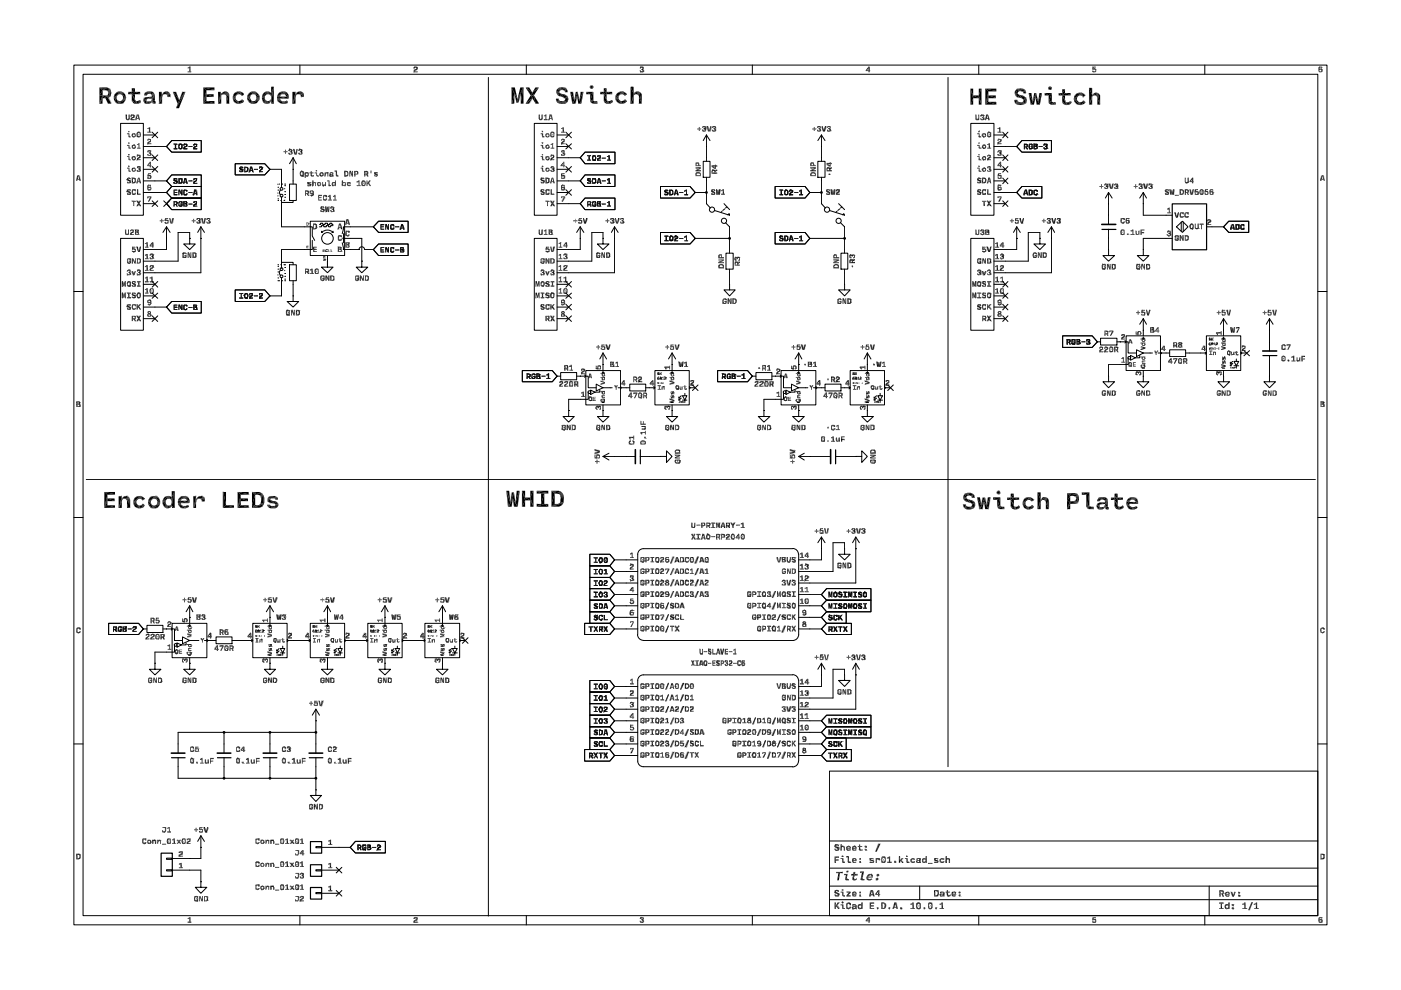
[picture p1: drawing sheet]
<svg xmlns="http://www.w3.org/2000/svg" width="297mm" height="210mm" viewBox="0 0 297 210" stroke-linecap="round" stroke-linejoin="round" font-family="sans-serif">
<g fill="none" stroke="#000" stroke-width=".21">
<path d="M15.7 13.8h265.6v182.3h-265.6zM17.6 15.7h261.8v178.4h-261.8zM33.7 19.5v2.5M43.1 18.5v3.4M46.3 19.5v2.5M48.6 19.8v2.1M58 18.5v3.5M62 19.5v2.5M63.6 13.8v1.9M103.5 16.4v177.8M108.5 18.5v3.5M109 19.9v2"/>
<path d="M111 18.5v3.4M111.6 13.8v1.9M133.7 18.5v3.5M159.5 13.8v1.9M201 16.4v146.2M205.8 18.8v3.4M207.5 13.8v1.9M208.1 18.8v3.4M208.9 18.8v3.4M230.9 18.6v3.6M255.4 13.8v1.9M25.6 26.2h4.8v19.4h-4.8z"/>
<path d="M30.4 28.6h2.5M30.4 31.1h4.9M30.4 33.4h2.5M30.4 35.9h2.5M30.4 38.4h4.9M32.3 35.3l1.1 1.2M32.3 32.9l1.1 1.1M32.3 28l1.1 1.2M33.4 35.3l-1.1 1.2M33.4 32.9l-1.1 1.1M33.4 28l-1.1 1.2M36.4 39.5h6.3v2.5h-6.3l-1.1-1.2z"/>
<path d="M36.4 37.1h6.3v2.4h-6.3l-1.1-1.1zM36.4 29.8h6.3v2.5h-6.3l-1.1-1.2zM43.1 22h2.4M49.9 34.7h6.2l1.1 1.2-1.1 1.2h-6.2zM57.2 35.9h2.5v3.9M58.9 39.7h.1M58.9 39v.1M59.2 39h.1M59.5 39.8h.4v.5h-.4zM59.8 39h.1M60.4 39.4h.1M60.4 39h.1"/>
<path d="M60.4 40h.1M61.4 39h1.4v3.5h-1.4zM62.1 35.9h.1M62.1 33.4v5.6M62.1 33.4l-.7 1.3M62.1 33.4l.7 1.3M113.3 26.2h4.8v19.4h-4.8zM118.1 28.6h2.5M118.1 31.1h2.5M118.1 33.4h4.9M118.1 35.9h2.5M118.1 38.4h4.9"/>
<path d="M120 30.5l1.2 1.1M120 35.3l1.2 1.2M120 28l1.2 1.2M121.2 30.5l-1.2 1.1M121.2 35.3l-1.2 1.2M121.2 28l-1.2 1.2M124 37.1h6.4v2.4h-6.4l-1-1.1zM124 32.3h6.4v2.4h-6.4l-1-1.3zM140 39.5h6.3l1.1 1.3-1.1 1.2h-6.3zM149.1 34.2h1.4v3.4h-1.4zM149.8 31.1h.1M149.8 28.6l-.7 1.2"/>
<path d="M149.8 28.6l.7 1.2M149.8 28.6v5.6M149.8 37.6v5.6M164.3 39.5h6.4l1 1.3-1 1.2h-6.4zM173.4 34.2h1.5v3.4h-1.5zM174.2 31.1h.1M174.2 28.6l-.8 1.2M174.2 28.6l.7 1.2M174.2 28.6v5.6M174.2 37.6v5.6M205.8 26.2h4.9v19.4h-4.9zM210.7 28.6h2.5"/>
<path d="M210.7 31.1h4.9M210.7 33.4h2.5M210.7 35.9h2.5M210.7 38.4h2.5M212.6 37.8l1.1 1.1M212.6 28l1.1 1.2M212.6 35.3l1.1 1.2M212.6 32.9l1.1 1.1M213.7 37.8l-1.1 1.1M213.7 28l-1.1 1.2M213.7 35.3l-1.1 1.2M213.7 32.9l-1.1 1.1"/>
<path d="M216.7 39.5h4.2v2.5h-4.2l-1.1-1.2zM216.7 29.8h6.2v2.5h-6.2l-1.1-1.2zM25.6 50.5h4.8v19.5h-4.8zM30.4 40.8h4.9M30.4 43.2h2.5M32.3 59.7l1.1 1.2M32.3 42.6l1.1 1.2M33.4 59.7l-1.1 1.2M33.4 42.6l-1.1 1.2M34.7 42.6l1.2 1.2M35.3 50.5h.1M35.3 48.1v4.8h-4.9"/>
<path d="M35.3 48.1l-.8 1.2M35.3 48.1l.8 1.2M35.9 42.6l-1.2 1.2M36.4 42h6.3v2.4h-6.3l-1.1-1.2zM40.2 50.5v1.2h1.2l-1.2 1.2-1.3-1.2h1.3M40.2 50.5h.1M40.2 50.5v-1.2h-2.4v6.1h-7.4M42.6 50.5h.1M42.6 48.1v9.7h-12.2M42.6 48.1l-.7 1.2M42.6 48.1l.7 1.2M58.9 56.1h.1"/>
<path d="M58.9 59.5h.1M58.9 58.9h.1M58.9 57.7h.1M58.9 57.1h.1M58.9 56.5h.1M58.9 42.5h.1M58.9 40.3h.1M58.9 42.2h.1M58.9 40.9v.1M58.9 41.5v.1M58.9 58.3h.1M59.2 59.5h.1"/>
<path d="M59.4 57.3l-.2 .5 .2 .5M59.5 40.3l-.2 .5 .2 .5M59.5 56.8h.4v.5h-.4zM59.5 58.4h.4v.4h-.4zM59.5 41.3h.4v.4h-.4zM59.5 56.1h.1M59.5 42.5h.1M59.7 41.7v6.4h6.5v1.9l.5 1M59.7 55.6h2.4v.5M59.7 58.8v3.9h-2.5M59.8 59.5h.1M60.2 56.1h.1"/>
<path d="M60.2 42.5h.1M60.4 56.1h.1M60.4 56.7h.1M60.4 58h.1M60.4 58.6h.1M60.4 59.2h.1M60.4 59.5h.1M60.4 41.8h.1M60.4 41.2h.1M60.4 40.6h.1M60.4 42.4v.1M60.4 57.3v.1"/>
<path d="M61.4 56.1h1.4v3.4h-1.4zM62.1 42.5v.4h-2.4M62.1 59.5v3.2M65.8 46.9h7.3v7.3h-7.3zM66.2 51v1.9h-6.5v4M67.7 47.6h.3v-.3h.4v.3h.5v-.3h.5v.3h.5v-.3h.5v.3h.2M68.2 49v.3h.2M68.2 49.3a1.77 1.77 0 0 1 2.5 0M69.4 55.4v1.2h1.2l-1.2 1.2-1.2-1.2h1.2M69.4 55.4h.1M69.4 54.2v1.2M70.6 47.8h-.5v.3h-.4v-.3h-.5v.3h-.5v-.3h-.5v.3h-.5"/>
<path d="M70.6 49v.3h-.2M72.6 51.5l.2 1.4h3.3M72.8 50.4l.1 .1v.2l-.2-.2zM72.8 50.5h3.9v4.9M72.8 49.5v2M76.1 52.9h.1M76.1 52.9a.59 .59 0 0 1 .6-.6 .59 .59 0 0 1 .6 .6h1.9M76.7 55.4v1.2h1.3l-1.3 1.2-1.2-1.2h1.2M76.7 55.4h.1M79.2 48.1h-6.4l-.2 1.4M80.3 51.7h6.2v2.5h-6.2l-1.1-1.3zM80.3 46.9h6.2v2.4h-6.2l-1.1-1.2z"/>
<path d="M113.3 50.5h4.8v19.5h-4.8zM118.1 40.8h2.5M118.1 43.2h4.9M120 59.7l1.2 1.2M120 40.2l1.2 1.2M121.2 59.7l-1.2 1.2M121.2 40.2l-1.2 1.2M123 50.5h.1M123 48.1v4.8h-4.9M123 48.1l-.7 1.2M123 48.1l.8 1.2M124 42h6.4v2.4h-6.4l-1-1.2z"/>
<path d="M127.8 50.5v1.2h1.3l-1.3 1.2-1.1-1.2h1.1M127.8 50.5h.1M127.8 50.5v-1.2h-2.3v6.1h-7.4M130.3 50.5h.1M130.3 48.1v9.7h-12.2M130.3 48.1l-.7 1.2M130.3 48.1l.8 1.2M140 49.3h6.3l1.1 1.2-1.1 1.2h-6.3zM147.4 50.5h7.3M147.4 40.8h2.4M149.8 43.2h.1M149.8 43.2l.8 .9"/>
<path d="M151.5 44.6l3.2 1-.1-.3-.3 .3M153.1 44.8l-.2 .2M153.5 43.2l1.2 1.2M153.7 44.3l-.5 .3M153.8 47.2l.9 .9M153.9 53.7h1.5v3.4h-1.5zM154.1 43.9l-.3 .2M154.7 48.1h.1M154.7 48.1v5.6M154.7 57.1v3.2M164.3 49.3h6.4l1 1.2-1 1.2h-6.4zM171.7 50.5h7.4"/>
<path d="M171.7 40.8h2.5M174.2 43.2h.1M174.2 43.2l.8 .9M175.9 44.6l3.2 1-.2-.3-.3 .3M177.5 44.8l-.3 .2M177.8 43.2l1.3 1.2M178.1 44.3l-.5 .3M178.2 47.2l.9 .9M178.3 53.7h1.4v3.4h-1.4zM178.5 43.9l-.3 .2M179.1 48.1h.1M179.1 48.1v5.6"/>
<path d="M179.1 57.1v3.2M205.8 50.5h4.9v19.5h-4.9zM210.7 40.8h4.9M210.7 43.2h2.5M212.6 42.6l1.1 1.2M212.6 59.7l1.1 1.2M213.7 42.6l-1.1 1.2M213.7 59.7l-1.1 1.2M215.6 50.5h.1M215.6 48.1l-.7 1.2M215.6 48.1l.7 1.2M215.6 48.1v4.8h-4.9"/>
<path d="M220.5 50.5v1.2h1.2l-1.2 1.2-1.3-1.2h1.3M220.5 50.5h.1M220.5 50.5v-1.2h-2.5v6.1h-7.3M222.9 50.5h.1M222.9 48.1l-.7 1.2M222.9 48.1l.7 1.2M222.9 48.1v9.7h-12.2M235 52.9v1.3h1.3l-1.3 1.2-1.2-1.2h1.2M235 52.9h.1M235 43.2h.1M235 40.8v6.8M235 48.6v4.3"/>
<path d="M235 40.8l-.6 1.2M235 40.8l.8 1.2M242.4 52.9v1.3h1.2l-1.2 1.2-1.3-1.2h1.3M242.4 52.9h.1M242.4 43.2h.1M242.4 40.8v4.8h6.1M242.4 40.8l-.8 1.2M242.4 40.8l.7 1.2M248.5 50.5h-6.1v2.4M249.4 48.1l1.3-1.2 1.2 1.2-1.2 1.2zM250.4 47.1v1.9M250.9 47.1v1.9"/>
<path d="M255.8 48.1h3.6M260.5 46.9h4.3v2.4h-4.3l-1.1-1.2zM15.7 61.8h1.9M30.4 67.6h2.5M30.4 65.1h4.9M30.4 62.7h2.5M30.4 60.3h2.5M32.3 67l1.1 1.2M32.3 62.1l1.1 1.1M33.4 67l-1.1 1.2M33.4 62.1l-1.1 1.1M36.4 63.9h6.3v2.5h-6.3l-1.1-1.3z"/>
<path d="M49.9 61.5h6.2l1.1 1.2-1.1 1.2h-6.2zM62.1 62.7v1.2h1.2l-1.2 1.2-1.2-1.2h1.2M62.1 62.7h.1M110.7 78.6h6.4l1 1.2-1 1.1h-6.4zM118.1 79.8h.8M118.1 67.6h2.5M118.1 65.1h2.5M118.1 62.7h2.5M118.1 60.3h2.5M118.9 79h3.4v1.5h-3.4zM120 62.1l1.2 1.1M120 67l1.2 1.2"/>
<path d="M120 64.5l1.2 1.2M121.2 62.1l-1.2 1.1M121.2 67l-1.2 1.2M121.2 64.5l-1.2 1.2M122.3 79.8h2.4v2.4h1.7M123 79.8h.1M124 79.5l.2 .3-.2 .2M124.2 78.6h7.4v7.3h-7.4zM127.7 79h.4M127.8 77.3h.1M127.8 74.8l-.6 1.3M127.8 74.8l.8 1.3"/>
<path d="M127.8 74.8v3.8M127.8 78.7v.5M138.9 78.6h7.2v7.3h-7.2zM142.2 79h.5M142.5 77.3h.1M142.5 74.8l-.8 1.3M142.5 74.8l.8 1.3M142.5 74.8v3.8M142.5 78.7v.5M152.1 78.6h6.4l1 1.2-1 1.1h-6.4zM154.7 60.3v1.2h1.2l-1.2 1.2-1.2-1.2h1.2M154.7 60.3h.1"/>
<path d="M159.5 79.8h.8M160.3 79h3.4v1.5h-3.4zM163.7 79.8h2.4v2.4h1.7M164.4 79.8h.1M165.4 79.5l.2 .3-.2 .2M165.6 78.6h7.4v7.3h-7.4zM169.1 79h.4M169.3 77.3h.1M169.3 74.8v3.8M169.3 78.7v.5M169.3 74.8l-.7 1.3M169.3 74.8l.7 1.3"/>
<path d="M179.1 60.3v1.2h1.2l-1.2 1.2-1.3-1.2h1.3M179.1 60.3h.1M180.3 78.6h7.2v7.3h-7.2zM183.6 79h.5M183.9 77.3h.1M183.9 74.8v3.8M183.9 78.7v.5M183.9 74.8l-.7 1.3M183.9 74.8l.8 1.3M210.7 67.6h2.5M210.7 65.1h2.5M210.7 62.7h2.5"/>
<path d="M210.7 60.3h2.5M212.6 62.1l1.1 1.1M212.6 64.5l1.1 1.2M212.6 67l1.1 1.2M213.7 62.1l-1.1 1.1M213.7 64.5l-1.1 1.2M213.7 67l-1.1 1.2M225.3 71.2h6.3l1.1 1.3-1.1 1.2h-6.3zM232.7 72.5h.6M233.3 71.7h3.5v1.5h-3.5zM235 79.8v1.1h1.3l-1.3 1.3-1.2-1.3h1.2M235 79.8h.1"/>
<path d="M236.8 72.5h2.4v2.3h1.8M237.5 72.5h.1M238.5 72.2l.3 .3-.3 .2M238.8 71.2h7.2v7.4h-7.2zM239.2 75.9v1.4h-4.2v2.5M239.2 75.6h.4v.5h-.4zM241 74.2l1.4 .6-1.4 .8zM241.6 75.4v.5h-.9l-1 .5v-1l1 .5M242.1 71.7h.6M242.1 78.1h.6M242.4 79.8v1.1h1.2l-1.2 1.3-1.3-1.3h1.3M242.4 79.8h.1"/>
<path d="M242.4 70h.1M242.4 74.8h1.9M242.4 67.6v3.6M242.4 71.5v.5M242.4 78.6v1.2M242.4 67.6l-.8 1.1M242.4 67.6l.7 1.1M245.5 74.8h2.5M246 74.7l.3 .1-.3 .3M248 74.2h3.4v1.4h-3.4zM251.4 74.8h4.4M255.5 74.7l.3 .1-.3 .3"/>
<path d="M255.8 71.2h7.3v7.4h-7.3zM259.2 71.7h.5M259.2 78.1h.5M259.4 79.8v1.1h1.3l-1.3 1.3-1.2-1.3h1.2M259.4 79.8h.1M259.4 70h.1M259.4 67.6l-.7 1.1M259.4 67.6l.8 1.1M259.4 67.6v3.6M259.4 71.5v.5M259.4 78.6v1.2M260.9 76.8v.2h.2"/>
<path d="M260.9 77.3v.3h.2M261.4 77l-.5 .6M261.4 76.6l-.5 .4M261.6 76.6h1l-.5 1zM261.6 77.6h.5v.5M262.1 76.1v.5M262.1 77.6h.5M263.1 74.7l.2 .1-.2 .3M263.1 74.8h1.2M263.7 74.3l1.2 1.1M264.9 74.3l-1.2 1.1M269.2 79.8v1.1h1.2l-1.2 1.3-1.2-1.3h1.2"/>
<path d="M269.2 79.8h.1M269.2 70h.1M269.2 67.6l-.7 1.1M269.2 67.6l.7 1.1M269.2 67.6v6.8M269.2 75.4v4.4M279.4 61.8h1.9M120.6 87v1.3h1.2l-1.2 1.2-1.2-1.2h1.2M120.6 87h.1M124.7 83.1v1.6h-4.1v2.3M124.8 82.9h.4v.5h-.4zM126.4 81.4l1.4 .8-1.4 .7z"/>
<path d="M127.2 82.7v.4h-1l-1 .6v-1l1 .4M127.7 85.3h.4M127.8 87v1.3h1.3l-1.3 1.2-1.1-1.2h1.1M127.8 87h.1M127.8 82.2h2M127.8 96.8h6.9M127.8 85.9v1.1M127.8 96.8l1.3 .7M129.1 96.1l-1.3 .7M130.3 96.8h.1M131.1 82.2h2.4M131.6 82l.1 .2-.1 .3"/>
<path d="M133.5 81.4h3.4v1.5h-3.4zM135.7 96.8h4.3M136.9 82.2h2M138.6 82l.3 .2-.3 .3M140 96.8h1.3v-1.2l1.2 1.2-1.2 1.2v-1.2M140 96.8h.1M142.2 85.3h.5M142.5 87v1.3h1.2l-1.2 1.2-1.2-1.2h1.2M142.5 87h.1M142.5 85.9v1.1M143.9 84.2v.2h.3M143.9 84.7v.1h.3"/>
<path d="M144.4 84.4l-.5 .4M144.4 83.9l-.5 .5M144.7 83.9h.9l-.4 .9zM144.7 84.8h.5v.5M145.2 83.4v.5M145.2 84.8h.4M146.1 82l.3 .2-.3 .3M146.1 82.2h1.3M146.8 81.6l1.2 1.2M148 81.6l-1.2 1.2M162 87v1.3h1.2l-1.2 1.2-1.2-1.2h1.2M162 87h.1"/>
<path d="M166.1 83.1v1.6h-4.1v2.3M166.2 82.9h.4v.5h-.4zM167.8 81.4l1.5 .8-1.5 .7zM168.6 82.7v.4h-1l-1 .6v-1l1 .4M169.1 85.3h.4M169.3 87v1.3h1.2l-1.2 1.2-1.2-1.2h1.2M169.3 87h.1M169.3 82.2h2M169.3 96.8h6.8M169.3 85.9v1.1M169.3 96.8l1.2 .7M170.5 96.1l-1.2 .7"/>
<path d="M171.7 96.8h.1M172.5 82.2h2.4M173 82l.2 .2-.2 .3M174.9 81.4h3.4v1.5h-3.4zM177.1 96.8h4.3M178.3 82.2h2M180 82l.3 .2-.3 .3M181.4 96.8h1.3v-1.2l1.2 1.2-1.2 1.2v-1.2M181.4 96.8h.1M183.6 85.3h.5M183.9 87v1.3h1.3l-1.3 1.2-1.2-1.2h1.2M183.9 87h.1"/>
<path d="M183.9 85.9v1.1M185.3 84.2v.2h.3M185.3 84.7v.1h.3M185.8 84.4l-.5 .4M185.8 83.9l-.5 .5M186.1 83.9h1l-.5 .9zM186.1 84.8h.5v.5M186.6 84.8h.5M186.6 83.4v.5M187.5 82l.3 .2-.3 .3M187.5 82.2h1.3M188.2 81.6l1.2 1.2"/>
<path d="M189.4 81.6l-1.2 1.2M15.7 109.7h1.9M18.3 101.7h260.6M22.1 107.7h2.3M22.1 104.3v3.4M25.2 105.2v2.5M27.5 105.6v2M37 104.1v3.6M41 105.2v2.5M47.3 104.3v3.4M47.3 107.7h2.3M50.4 107.7h2.3"/>
<path d="M50.4 104.3v3.4M56.8 105.6h2M110.7 104.1v3.3M113.1 104.1v3.3M125.1 120h4.2l1 1.2-1 1.2h-4.2zM125.1 117.5h4.2l1 1.2-1 1.3h-4.2zM130.3 118.7h4.9M168.1 116.3h-31.7a1.19 1.19 0 0 0-1.2 1.2v17M168.1 116.3a1.23 1.23 0 0 1 1.2 1.2M169.3 117.5v17a1.27 1.27 0 0 1-1.2 1.3h-31.7M174.2 116.3h.1M174.2 113.9v4.8h-4.9"/>
<path d="M174.2 113.9l-.8 1.2M174.2 113.9l.7 1.2M179.1 116.3v1.2h1.2l-1.2 1.2-1.3-1.2h1.3M179.1 116.3h.1M179.1 116.3v-1.2h-2.5v6.1h-7.3M181.4 116.3h.1M181.4 113.9v9.7h-12.1M181.4 113.9l-.6 1.2M181.4 113.9l.8 1.2M220 104.4v3.6M230.4 104.9v2.7M279.4 109.7h1.9"/>
<path d="M23 132.2h6.4l1 1.1-1 1.2h-6.4zM30.4 133.3h.8M31.2 132.6h3.3v1.5h-3.3zM34.5 133.3h2.5v2.5h1.7M35.3 133.3h.1M36.3 133.1l.2 .2-.2 .3M36.5 132.2h7.4v7.2h-7.4zM37 136.7v1.6h-4.1v2.3M37 136.5h.5v.5h-.5zM38.7 135l1.5 .8-1.5 .7zM39.5 136.3v.4h-1.1l-.9 .5v-.9l.9 .4M40 132.6h.4"/>
<path d="M40 138.9h.4M40.2 130.9h.1M40.2 135.8h2M40.2 128.4l-.7 1.3M40.2 128.4l.7 1.3M40.2 128.4v3.8M40.2 132.3v.5M40.2 139.4v1.2M43.3 135.8h2.5M43.9 135.6l.2 .2-.2 .3M45.8 135h3.4v1.5h-3.4zM49.2 135.8h4.4"/>
<path d="M53.3 135.6l.3 .2-.3 .3M53.6 132.2h7.3v7.2h-7.3zM57 132.6h.5M57 138.9h.5M57.2 130.9h.1M57.2 128.4l-.7 1.3M57.2 128.4l.8 1.3M57.2 128.4v3.8M57.2 132.3v.5M57.2 139.4v1.2M58.7 137.8v.2h.2M58.7 138.3v.1h.2"/>
<path d="M59.2 138l-.5 .4M59.2 137.5l-.5 .5M59.4 137.5h1l-.5 .9zM59.4 138.4h.5v.5M59.9 138.4h.5M59.9 137v.5M60.9 135.6l.2 .2-.2 .3M60.9 135.8h4.9M65.5 135.6l.3 .2-.3 .3M65.8 132.2h7.3v7.2h-7.3zM69.2 132.6h.5M69.2 138.9h.5"/>
<path d="M69.4 130.9h.1M69.4 128.4v3.8M69.4 132.3v.5M69.4 139.4v1.2M69.4 128.4l-.7 1.3M69.4 128.4l.7 1.3M70.9 137.8v.2h.2M70.9 138.3v.1h.2M71.4 138l-.5 .4M71.4 137.5l-.5 .5M71.6 137.5h1l-.5 .9zM71.6 138.4h.5v.5"/>
<path d="M72.1 138.4h.5M72.1 137v.5M73.1 135.6l.2 .2-.2 .3M73.1 135.8h4.9M77.7 135.6l.3 .2-.3 .3M78 132.2h7.3v7.2h-7.3zM81.4 132.6h.5M81.4 138.9h.5M81.6 130.9h.1M81.6 128.4v3.8M81.6 132.3v.5M81.6 139.4v1.2"/>
<path d="M81.6 128.4l-.7 1.3M81.6 128.4l.7 1.3M83.1 137.8v.2h.2M83.1 138.3v.1h.2M83.6 138l-.5 .4M83.6 137.5l-.5 .5M83.8 137.5h1l-.6 .9zM83.8 138.4h.4v.5M84.2 138.4h.6M84.2 137v.5M85.3 135.6l.2 .2-.2 .3M85.3 135.8h4.8"/>
<path d="M89.9 135.6l.2 .2-.2 .3M90.1 132.2h7.4v7.2h-7.4zM93.6 132.6h.4M93.6 138.9h.4M93.8 130.9h.1M93.8 128.4l-.8 1.3M93.8 128.4l.7 1.3M93.8 128.4v3.8M93.8 132.3v.5M93.8 139.4v1.2M95.2 137.8v.2h.3M95.2 138.3v.1h.3"/>
<path d="M95.8 138l-.6 .4M95.8 137.5l-.6 .5M95.9 137.5h1l-.5 .9zM95.9 138.4h.5v.5M96.4 137v.5M96.4 138.4h.5M97.5 135.6l.2 .2-.2 .3M97.5 135.8h1.1M98 135.2l1.2 1.2M99.2 135.2l-1.2 1.2M124 132.2h5.3l1 1.1-1 1.2h-5.3zM125.1 124.8h4.2l1 1.3-1 1.2h-4.2z"/>
<path d="M125.1 127.3h4.2l1 1.1-1 1.3h-4.2zM125.1 122.4h4.2l1 1.2-1 1.2h-4.2zM125.1 129.7h4.2l1 1.2-1 1.3h-4.2zM130.3 121.2h4.9M130.3 123.6h4.9M130.3 126.1h4.9M130.3 128.4h4.9M130.3 130.9h4.9M130.3 133.3h4.9M135.2 134.5a1.23 1.23 0 0 0 1.2 1.3M169.3 126.1h4.9M169.3 128.4h4.9"/>
<path d="M169.3 130.9h4.9M169.3 133.3h4.9M175.3 132.2h5.2v2.3h-5.2l-1.1-1.2zM175.3 129.7h4.1v2.5h-4.1l-1.1-1.3zM175.3 124.8h9.4v2.5h-9.4l-1.1-1.2zM175.3 127.3h9.4v2.4h-9.4l-1.1-1.3zM15.7 157.7h1.9M32.9 140.6v1.3h1.2l-1.2 1.2-1.2-1.2h1.2M32.9 140.6h.1M40.2 140.6v1.3h1.2l-1.2 1.2-1.3-1.2h1.3M40.2 140.6h.1M47.5 155.3v4.4"/>
<path d="M57.2 140.6v1.3h1.2l-1.2 1.2-1.2-1.2h1.2M57.2 140.6h.1M57.2 155.3v4.4M67 152.8h.1M67 155.3h-29.2v4.4M67 150.4v9.3M67 150.4l-.8 1.2M67 150.4l.7 1.2M69.4 140.6v1.3h1.2l-1.2 1.2-1.2-1.2h1.2M69.4 140.6h.1M81.6 140.6v1.3h1.2l-1.2 1.2-1.3-1.2h1.3M81.6 140.6h.1"/>
<path d="M93.8 140.6v1.3h1.2l-1.2 1.2-1.3-1.2h1.3M93.8 140.6h.1M124 158.9h5.3l1 1.3-1 1.2h-5.3zM125.1 144.3h4.2l1 1.2-1 1.2h-4.2zM125.1 149.2h4.2l1 1.2-1 1.2h-4.2zM125.1 146.7h4.2l1 1.3-1 1.2h-4.2zM125.1 151.6h4.2l1 1.2-1 1.3h-4.2zM125.1 154.1h4.2l1 1.2-1 1.2h-4.2zM125.1 156.5h4.2l1 1.2-1 1.2h-4.2zM130.3 157.7h4.9M130.3 145.5h4.9M130.3 148h4.9"/>
<path d="M130.3 150.4h4.9M130.3 152.8h4.9M130.3 155.3h4.9M168.1 143.1h-31.7a1.19 1.19 0 0 0-1.2 1.2v17.1a1.19 1.19 0 0 0 1.2 1.2h31.7M168.1 143a1.23 1.23 0 0 1 1.2 1.3M169.3 157.7h4.9M169.3 144.3v17.1M169.3 152.8h4.9M169.3 155.3h4.9M174.2 143.1h.1M174.2 140.6v4.9h-4.9M174.2 140.6l-.8 1.3"/>
<path d="M174.2 140.6l.7 1.3M175.3 158.9h5.2v2.5h-5.2l-1.1-1.2zM175.3 151.6h9.4v2.5h-9.4l-1.1-1.3zM175.3 156.5h4.1v2.4h-4.1l-1.1-1.2zM175.3 154.1h9.4v2.4h-9.4l-1.1-1.2zM179.1 143.1v1.2h1.2l-1.2 1.2-1.3-1.2h1.3M179.1 143.1h.1M179.1 143.1v-1.2h-2.5v6.1h-7.3M181.4 143.1h.1M181.4 140.6v9.8h-12.1M181.4 140.6l-.6 1.3M181.4 140.6l.8 1.3"/>
<path d="M279.4 157.7h1.9M37.8 160.6v4.4h29.2M42.6 179.7h.1M42.6 177.2l-.7 1.2M42.6 177.2l.7 1.2M42.6 177.2v4.8h-6.1M47.5 160.6v4.4M57.2 160.6v4.4M67 179.5h1.2v.2h-1.2zM67 167.5v1.2h1.2l-1.2 1.2-1.2-1.2h1.2M67 167.5h.1M67 160.6v6.9"/>
<path d="M68.2 179.7h6.1M75.4 178.4h6.3v2.4h-6.3l-1.1-1.1zM130.3 160.2h4.9M169.3 161.4a1.23 1.23 0 0 1-1.2 1.2M169.3 160.2h4.9M175.9 163.5h103.5v30.6h-103.5zM175.9 178.3h103.5M35.3 184.4h1.2v.3h-1.2zM35.3 181.9h1.2v.3h-1.2zM36.5 184.5h6.1v2.4M42.6 186.9v1.2h1.3l-1.3 1.3-1.2-1.3h1.2M42.6 186.9h.1"/>
<path d="M63.6 194.1v2M67 189.2h1.2v.3h-1.2zM67 184.4h1.2v.3h-1.2zM68.2 184.5h3.7M68.2 189.4h3.7M71.3 188.8l1.2 1.2M71.3 183.9l1.2 1.2M72.5 188.8l-1.2 1.2M72.5 183.9l-1.2 1.2M111.6 194.1v2M159.5 194.1v2M175.9 190.8h103.5"/>
<path d="M175.9 187.9h103.5M175.9 184.1h103.5M195 187.9v2.9M207.5 194.1v2M255.4 194.1v2M256.4 187.9v6.2"/>
<circle cx="69.4" cy="50.5" r="1.23"/>
<circle cx="151" cy="44.4" r=".55"/>
<circle cx="153.5" cy="46.8" r=".55"/>
<circle cx="175.3" cy="44.4" r=".55"/>
<circle cx="177.8" cy="46.8" r=".55"/>
</g>
<g fill="#000">
<path d="M21.8 19.1v1.1h-.7zM21.1 18.5l.7 .6-.7 1.1zM21.1 18.5l1.2 .6h-.5zM21.1 18.5l1.4 .6zM22.7 18.5l.4 .2zM22.7 18.5l.7 .5zM21.1 18.5l1.6 .7zM21.1 18.5l2.3 .5-.7 .2zM22.7 19.2l.7-.2-.6 .3zM22.8 19.3l.6-.3-.5 .4zM22.9 19.4l.5-.4-.5 .5zM23.4 19l-.5 .7v-.2z"/>
<path d="M23.4 19l-.5 .9zM23.1 18.7l.3 .3zM23.4 19l.1 .4zM23.4 19l.1 1zM23.4 19l.1 1-.4 .7zM23.4 19l-.3 1.7h-.2zM23.4 19l-.5 1.7v-.6zM23.4 19l-.5 1.1zM23.5 19.4v.6zM23.5 20v.4zM23.5 20v.4l-.4 .3zM24.5 19.8l.4-.3z"/>
<path d="M24.5 19.8l.4-.3 .8-.1zM24.9 19.5l.8-.1zM25.7 19.4l-.6 .7zM25.7 19.4l-.3 .6h-.2zM25.7 19.4l-.1 .6h-.2zM25.7 19.4l.5 .2zM25.7 19.4l.8 .6zM25.7 19.4l.8 .6 .2 1zM26.2 19.6l.3 .4zM26.5 20l.2 .4zM26.5 20l.2 1zM27.2 19.6l.7-.1z"/>
<path d="M27.2 19.6l.7 .4h-.7zM27.9 18.7h.7l-.7 .8zM27.2 19.6l.7-.1v.5zM28.6 18.7v.8h-.7zM27.9 19.5h.7l-.7 .5zM27.9 20l.7-.5v.5zM27.9 20h.7v.9zM27.9 20l.7 1.1zM27.9 20l.8 1.3zM28.6 19.5h1.1v.4zM28.6 19.5l1.1 .4-1.1 .1zM29.6 20l.1-.1z"/>
<path d="M28.6 20l1.1-.1zM30.7 19.6h.2l-.3 .2zM30.6 19.8l.7-.4zM30.9 19.6l.4-.2zM30.6 20.2l.6-.2zM31.3 19.4l1 .1zM31.3 19.4l1 .1 .5 .5zM30.6 20.2l.7-.2zM31.3 19.4v.6l-.7 .2zM31.3 19.4v.6zM31.3 19.4l.4 .5h-.3zM31.3 19.4l.5 .5h-.1z"/>
<path d="M32 19.4l.3 .1zM31.3 19.4l.7 .6zM31.3 19.4l.8 .6zM31.3 19.4l1.5 .6h-.7zM32.3 19.5l.3 .2zM32.3 19.5l.5 .5zM32.6 19.7l.2 .3zM32.8 20l.1 .4zM32.8 20l.1 1.3zM32.8 20l.1 1.3-.6 .2zM32.8 20l-.6 1.5zM32.8 20l-.6 1.5v-.3z"/>
<path d="M32.8 20l-.6 1.2zM33.7 19.5l.6 .1zM34.2 19.5l.1 .1zM34.6 19.6l-.1 .4zM34.6 19.6l.3-.1-.4 .5zM34.9 19.5l1.1 .3-1.5 .2zM34.5 20l1.5-.2zM34.6 19.6l.3-.1zM34.4 20h.4zM34.9 19.5l.6-.1zM34.9 19.5l.6-.1 .5 .4zM35.5 19.4l.3 .2z"/>
<path d="M35.5 19.4l.5 .4zM35.8 19.6l.2 .2zM36 19.8l.2 .3zM36 19.8l.2 .6zM36 19.8l.2 .6-.6 .2zM35.5 20.2l.5-.4-.4 .8zM35.4 20.2l.6-.4-.5 .4zM35.4 20.1l.6-.3zM35.3 20.1l.7-.3zM35.2 20l.8-.2zM35.1 20l.9-.2zM35 20l1-.2z"/>
<path d="M36.7 19.5h.6l.7 1.8zM37.3 19.5l.7 1.8zM39.2 19.5l.1 .1zM39.3 19.6l-1.4 3.3zM39.3 19.6l-1.4 3.3h-.6zM39.3 19.6l-2 3.3zM39.8 14.3v.2zM39.8 15.2h.3l-.3 .1zM39.9 14.3l-.1 .2zM40 14.3l.3-.2zM40 14.2l.3-.1zM40.1 14.3l-.1 .2z"/>
<path d="M40 14.5l.1-.2zM39.8 14.5l.3-.2zM40.3 14.1l.1 1.1zM40.3 14.1l.1 1.1h-.3zM40.1 14.3l.2-.2-.2 1.1zM40.4 15.2h.2zM39.8 15.3l.8-.1zM39.8 15.3l.6-.1zM43.2 18.5h2.3v.6zM43.2 18.5l2.3 .6h-1.7zM43.8 20h1.5v.5zM43.8 20l1.5 .5-1.5 .1z"/>
<path d="M43.8 20v.6l-.7 1.3zM45.4 19.1h.1zM43.8 19.1h1.7zM46.2 19.5l.6 .1zM46.7 19.5l.1 .1zM47 19.7l.2-.1-.3 .3zM47.2 19.6l.2-.1-.5 .4zM46.9 19.9l.5-.4 1.1 .3zM46.9 19.9l1.6-.1-.9 .2zM46.9 19.9l.7 .1zM47.2 19.6l.2-.1zM46.9 19.9l.3 .1z"/>
<path d="M47.4 19.5l.5-.1zM47.4 19.5l.5-.1 .6 .4zM46.9 19.9l.5 .1zM47.9 19.4l.4 .2zM47.9 19.4l.6 .4zM48.3 19.6l.2 .2zM48.5 19.8l.1 .4zM48.5 19.8l.1 2.1h-.6zM48.5 19.8l-.5 2.1v-1.3zM48.5 19.8l-.5 .8zM47.9 20.2l.6-.4-.5 .6zM47.8 20.2l.7-.4-.6 .4z"/>
<path d="M47.8 20.1l.7-.3-.7 .4zM47.6 20l.9-.2-.7 .3zM49.7 19.7l.4-.2zM49.7 19.7l.4-.2 .8-.1zM50.1 19.5l.8-.1zM50.9 19.4l.4 .2zM50.9 19.4l.7 .4zM50.9 19.4l.7 .4-.2 .5zM50.9 19.4l.5 .9-.3-.1zM50.9 19.4l.2 .8-.1-.1zM50.9 19.4l.1 .7zM50.9 19.4v.6h-.3z"/>
<path d="M50.9 19.4l-.3 .6h-.1zM50.9 19.4l-.6 .7zM51.3 19.6l.3 .2zM51.6 19.8l.1 .2zM51.6 19.8l.1 .2-.3 .3zM51.4 20.3l.3-.3zM52.7 19.8l.5-.3zM52.7 19.8l.5-.3 .8-.1zM53.2 19.5l.8-.1zM53.3 20.1l.7-.7zM54 19.4l-.3 .6h-.2zM54 19.4l-.1 .6h-.2z"/>
<path d="M54 19.4l.4 .2zM54 19.4l.8 .6zM54 19.4l.8 .6 .2 1zM54.4 19.6l.4 .4zM54.8 20l.2 .4zM54.8 20l.2 .4v.6zM55.9 19.7l.3-.2zM55.9 19.7l.3-.2 .5-.1zM56.2 19.5l.5-.1zM56.7 19.4l-.1 .6-.1 .1zM56.7 19.4l.4 .1zM56.7 19.4l.8 .3z"/>
<path d="M56.7 19.4l.1 .6h-.2zM56.7 19.4l.3 .6h-.2zM57.1 19.5l.4 .2zM57.5 18.5h.6zM57.5 18.5h.6l-.6 1.2zM57.6 18.4l.5 .1zM58.1 18.5l-.1 3.5-.5-.5zM58.1 18.5l-.7 3zM59.1 19.7l.4-.2zM59.1 19.7l.4-.2 .9-.1zM59.5 19.5l.9-.1zM58.8 20.5l.9-.5z"/>
<path d="M58.8 20.5l1.6-1.1-.7 .6zM59.7 20l.7-.6-.5 .6zM60.4 19.4l-.4 .6h-.1zM60.4 19.4l-.2 .6h-.2zM60.4 19.4l.4 .2zM60.4 19.4l.4 .2 .2 .3zM60.4 19.4l.6 .5 .2 .8zM60.4 19.4v.6h-.2zM60.8 19.6l.2 .3zM61 19.9l.2 .5zM61 19.9l.2 .8zM62.1 19.5l.6 .1z"/>
<path d="M62.6 19.5l.1 .1zM62.9 19.6l-.2 .4zM62.9 19.6l.3-.1-.5 .5zM63.2 19.5l1.1 .3-1.6 .2zM62.7 20l1.6-.2zM62.9 19.6l.3-.1zM62.7 20h.4zM63.2 19.5l.6-.1zM63.2 19.5l.6-.1 .5 .4zM63.8 19.4l.3 .2zM63.8 19.4l.5 .4zM64.1 19.6l.2 .2z"/>
<path d="M64.3 19.8l.1 .3zM64.3 19.8l.1 .6zM64.3 19.8l.1 .6-.5 .2zM63.8 20.2l.5-.4-.4 .8zM63.8 20.2l.5-.4zM63.7 20.1l.6-.3-.5 .4zM63.6 20.1l.7-.3zM63.5 20l.8-.2zM63.4 20l.9-.2zM63.3 20l1-.2zM87.7 15l.1-.1zM87.7 14.3l.1-.1z"/>
<path d="M87.7 15l.2-.2zM87.7 14.3l.3-.2zM87.7 15l.2-.2-.2 .5zM87.7 14.3l.3-.2-.3 .4zM87.9 14.8l.2-.2-.4 .7zM88.1 14.6l-.4 .7zM88.2 14.6h.1l-.6 .7zM87.8 14.9l.1-.1zM87.9 14.1l-.1 .1zM87.9 14.8l.1-.1zM87.9 14.8l.2-.2zM88 14.7l.1-.1z"/>
<path d="M87.9 14.5l.1-.1zM88 15.2h.6zM87.7 14.5l.3-.1zM88 14.1l.5 .1zM87.7 15.3l.3-.1h.6zM88 15.1l-.3 .2zM88 14.1v.3l-.3 .1zM88 15l-.3 .3zM88.3 14.6l-.6 .7zM88 14.1v.3zM88 14.1l.1 .2zM88.3 14.6l-.3 .4z"/>
<path d="M88.3 14.6l-.2 .4zM88.2 14.1l.3 .1zM88 14.1l.2 .2zM88 14.1l.3 .3zM88 14.1l.5 .1-.2 .2zM88.3 14.4l.2-.2zM88.4 14.1l.1 .1zM88.4 14.7l-.1 .1zM88.2 14.9l.2-.2zM88.1 14.9l.3-.2zM88.3 14.6l.1 .1-.3 .2zM88.3 14.6l.1 .1z"/>
<path d="M88.5 14.2l.1 .2zM88.4 14.7l.1-.1zM88.5 14.2l.1 .4zM88.5 14.2l.1 .4-.2 .1zM88.5 14.2l-.1 .5-.1-.1zM88.5 14.2l-.2 .4zM88.5 14.2l-.2 .3zM88.6 15.2l-.1 .1zM88.4 14.7l.2-.1zM87.7 15.3l.9-.1zM108.5 18.5h.6l.6 2.5zM109.1 19.9l-.1 2-.5 .1z"/>
<path d="M108.5 18.5l.6 1.4-.6 2.1zM108.5 18.5l.6 1.4zM108.5 18.5l1.2 2.5zM109.1 18.5l.6 2.5zM110.4 19.9l-.5 1.8zM110.4 19.9l-.5 1.8-.3 .1zM110.9 18.5l.1 .1zM110.9 18.5l.1 3.4h-.6zM110.9 18.5l-.5 3.4v-2zM110.9 18.5l-.5 1.4zM111.6 18.5h.6l.7 1.1zM112.2 18.5l.7 1.1z"/>
<path d="M113.5 18.5l-.6 1.1zM113.5 18.5h.6l-1.2 1.1zM112.9 19.6l1.2-1.1 .1 .1zM112.9 19.6l1.3-1-1 1.6zM114.1 18.5l.1 .1zM118 19.1l-.1 .4zM117.9 19.5l.1 .3zM118.1 18.9l.2-.1-.3 .3zM118 19.1v.7zM118 19.1l.6-.6zM118 19.1l.6-.6-.6 1.3zM118.6 18.5l.1 .7-.7 .6z"/>
<path d="M118 19.8l.7-.6zM118 19.8l.6-.5zM118 19.8l.6-.4zM118 19.8l.6-.3zM118 19.8l.6-.2v.1zM118.4 18.6l.2-.1-.3 .3zM118.6 18.5h.9l.6 .4zM118.6 18.5l1.5 .4-.6 .2zM118.6 18.5l.9 .6zM118.6 18.5l.8 .6zM118.6 18.5l.5 .6h-.1zM118.6 18.5l.4 .6z"/>
<path d="M118.6 18.5l.3 .6-.2 .1zM118.7 19.8h.2l.8 1zM118.7 19.8l1 1zM118.9 18.5h.6zM118.9 19.8l1.4 .7zM118.9 19.8l1.4 .7-.6 .3zM119 19.9l.8 .2zM119 19.9l.8 .2 .5 .4zM119.3 20l.5 .1zM119.5 18.5l.4 .1zM119.5 18.5l.4 .1 .2 .3zM119.9 18.6l.2 .3z"/>
<path d="M120.1 18.9l.2 .3zM120.1 18.9l.2 .7zM120.1 18.9l.2 .7-.5-.1zM119.7 19.3l.4-.4-.3 .6zM119.6 19.2l.5-.3-.4 .4zM119.5 19.1l.6-.2-.5 .3zM120.3 19.2v.4zM119.8 19.5l.5 .1zM120.9 19.5h.5l.4 1.8zM121.4 19.5l.4 1.8zM122.4 19.5l.1 .1zM122.4 19.5l.5 1.8z"/>
<path d="M122.4 19.5l.5 1.8-.6-1zM123.6 19.5l.1 .1zM123.6 19.5l-.4 2.4zM123.7 19.6l-.5 2.3zM124.3 19.6l1.4-.1zM125.1 18.2v.2zM125.1 18.2l.2-.1-.2 .3zM124.3 19.6l.8 .4h-.8zM124.3 19.6l1.4-.1-.6 .5zM125.1 18.5v.2zM125.1 18.2l.2-.1zM125.1 18.4v.3z"/>
<path d="M125.3 18.1l-.2 .6v-.3zM125.1 18.7l.2 .1zM125.3 18.1l.4 .1zM125.3 18.1l.4 .1 .1 .3zM125.3 18.1l.5 .4-.7 .2zM125.6 18.1l.1 .1zM125.3 18.8h.3zM125.1 18.7l.5 .1zM125.7 19.5l.1 1.6zM125.7 18.2l.1 .2zM125.6 18.8l.1-.1zM125.7 18.2l.1 .3z"/>
<path d="M125.7 18.6l.1-.1zM125.8 18.5l-.2 .3zM125.1 18.7l.7-.2-.2 .3zM127.3 19.5h.7zM127.3 19.6l.7 .4h-.7zM128 18.7h.6l-.6 .8zM127.3 19.6l.7-.1v.5zM128.6 18.7v.8h-.6zM128 19.5h.6l-.6 .5zM128 20l.6-.5v.5zM128 20h.6v.9zM128 20l.7 1.1z"/>
<path d="M128 20l.7 1.3zM128.6 19.5h1.2v.4zM128.6 19.5l1.2 .4-1.2 .1zM129.7 20l.1-.1zM128.6 20l1.2-.1zM130.9 19.7l.4-.2zM130.9 19.7l.4-.2 .8-.1zM131.3 19.5l.8-.1zM132.1 19.4l.3 .2zM132.1 19.4l.7 .4zM132.1 19.4l.7 .4-.3 .5zM132.1 19.4l.4 .9z"/>
<path d="M132.1 19.4l.2 .8-.1-.1zM132.1 19.4l.1 .7-.2-.1zM132.1 19.4l-.1 .6h-.2zM132.1 19.4l-.3 .6h-.1zM132.1 19.4l-.6 .7zM132.4 19.6l.4 .2zM132.8 19.8l.1 .2zM132.8 19.8l.1 .2-.4 .3zM132.5 20.3l.4-.3zM133.7 18.5h.6zM133.7 18.5h.6l.1 1.4zM133.8 18.4l.5 .1z"/>
<path d="M134.3 18.5l.1 1.4zM134.5 19.7v-.1l-.1 .3zM134.5 19.6l.4-.1-.5 .4zM134.4 19.9l.5-.4h.7zM134.4 19.9l1.2-.4-.6 .5zM134.5 19.6l.4-.1zM134.4 19.9l.3 .1zM134.9 19.5l.3-.1zM134.9 19.5h.7zM134.4 19.9l.5 .1zM134.4 19.9l.6 .1zM135.2 19.4l.4 .1z"/>
<path d="M135.6 19.5l.2 .1zM135.6 19.5l.5 .5zM135.6 19.5l.5 .5v1.9zM135.6 19.5l.5 2.4-.6-1.3zM135.6 19.5l-.1 1.1zM135.6 19.5l-.1 .9zM135.6 19.5l-.2 .7zM135.6 19.5l-.3 .7-.1-.1zM135.6 19.5l-.4 .6-.2-.1zM135.6 14.4l.1-.1zM135.6 15l.1 .2zM135.6 15l.1-.1v.3z"/>
<path d="M135.7 14.9l.2 .1zM135.7 14.3l-.1 .2zM135.7 14.3l.2-.2zM135.7 14.9l.2 .2zM135.7 14.3l.2-.2-.2 .4zM135.7 15.2h.1zM135.8 19.6l.3 .4zM135.8 15.2l.1 .1zM135.7 15.2l.2 .1zM135.7 14.5l.2-.1zM135.9 14.1l.5 .1zM135.7 14.9l.2 .4z"/>
<path d="M135.9 15.1v.2zM136 15.1l.1 .1-.2 .1zM136.1 15.2l-.2 .1zM135.7 14.5l.3-.1zM135.9 14.1l.1 .3-.3 .1zM135.9 14.1l.1 .3zM135.9 14.1l.2 .2zM136.1 14.1l.3 .1zM136 14.6l.1 .2h-.1zM136 14.6l.2 .2zM135.9 14.1l.3 .3zM135.9 14.1l.5 .1-.2 .2z"/>
<path d="M136.2 14.4l.2-.2zM136.3 14.1l.1 .1zM136.3 14.7h.2v.2zM136.3 14.7l.2 .5zM136.1 14.6l.2 .3zM136.1 14.6h.1l.1 .3zM136.2 14.6l.1 .3zM136.2 14.6l.1 .4zM136.2 14.5l.1 .5zM136.4 14.2l-.1 .3zM136.4 14.2l-.1 .4zM136.4 14.2l.1 .2z"/>
<path d="M136.3 14.6h.1zM136.4 14.2l.1 .3zM136.4 14.2l.1 .3-.2 .1zM136.5 14.5l-.1 .1zM136.5 14.9l.1 .1zM136.5 15.2h-.1zM136.5 14.5l-.2 .1zM136.5 14.9v.3zM136.3 15.3l.2-.1zM135.9 15.3l.6-.1-.2 .1zM136.1 15.2h.4l-.6 .1zM136.2 15.1l.3 .1h-.4z"/>
<path d="M136.2 15.1l.3 .1zM136.3 15l.2 .2zM136.6 15l-.1 .2zM184.1 14.1l-.5 .8zM183.6 14.9l.5-.4-.3 .4zM184.1 14.1h.2l.1 .8zM183.6 14.9l.5 .2h-.5zM184.1 14.1v.4l-.5 .4zM184.1 14.1l.3 .8zM183.6 14.9h.5v.2zM184.1 14.1l.3 .8-.3-.4zM184.1 14.5l.3 .4h-.3z"/>
<path d="M184.3 14.1l.1 .8zM184.4 15.1l-.1 .2zM184.4 14.9l.1 .1zM184.4 15.1l-.1 .2h-.2zM184.4 14.9v.2zM184.1 15.1h.3l-.3 .2zM184.1 15.1l.3-.2v.2zM184.1 14.9h.3l-.3 .2zM184.4 15.1l.1-.1zM205.7 18.8h.6v1.4zM208 18.8l.1 .1zM209 18.8l-.1 .1z"/>
<path d="M209 18.8h2.2v.5zM209 18.8l2.2 .5-1.7 .1zM211.2 19.3v.1zM209.5 19.4l1.7-.1zM215.2 19.3l-.1 .4zM215.3 19.1l.2-.1-.3 .3zM215.5 19l.3-.2-.6 .5zM215.5 19l.3-.2zM215.8 18.8h.9l.6 .3zM215.8 18.8l1.5 .3-.6 .3zM215.8 18.8l.9 .6zM215.8 18.8l.8 .6z"/>
<path d="M215.8 18.8l.5 .5h-.1zM215.8 18.8l.4 .5-.1 .1zM215.8 18.8l.3 .6-.2 .1zM215.9 20l1 1.1zM216.1 18.8h.6zM216.7 18.8l.4 .1zM216.7 18.8l.4 .1 .2 .2zM217.1 18.9l.2 .2zM217 19.7l.1 .1zM217.3 19.1l.2 .4zM217.3 19.1l.2 .6zM217.3 19.1l.2 .6h-.5z"/>
<path d="M216.9 19.6l.4-.5-.3 .6zM216.8 19.5l.5-.4-.4 .5zM216.7 19.4l.6-.3-.5 .4zM217.5 19.5l.1 .2zM217.1 19.8l.4-.1zM217 19.7h.5zM218.1 19.7h.5l.3 1.8zM218.6 19.7l.3 1.8zM219.6 19.7l.1 .1zM219.6 19.7l.5 1.8zM219.6 19.7l.5 1.8-.6-.9zM220.8 19.7l.1 .1z"/>
<path d="M222.3 18.5l-.1 .1zM222.3 18.5l.2-.1-.3 .2zM222.2 18.8l.1 .2zM222.3 18.5l.2-.1zM222.2 18.6l.1 .4zM222.2 18.6l.3-.2-.2 .6zM222.5 18.4h.3zM222.3 19l.2 .1zM222.5 18.4l.4 .1zM222.5 18.4l.4 .1 .1 .3zM222.5 18.4l.5 .4-.7 .2zM222.8 18.4l.1 .1z"/>
<path d="M222.3 19l.5 .1zM222.9 18.5l.1 .1zM222.8 19.1l.1-.1zM222.9 18.5l.1 .3zM223 18.8l-.1 .2zM223 18.8l-.2 .3zM222.3 19l.7-.2-.2 .3zM224.5 19.7h.7zM225.2 19h.6zM225.2 19h.6l-.6 .7zM225.8 19v.7h-.6zM225.3 18.9l.5 .1z"/>
<path d="M225.8 19.7h1.2v.5zM225.8 19.7l1.2 .5h-1.2zM228.3 19.8l.2-.1-.4 .3zM228.1 20l.4-.3 .8-.1zM228.5 19.7l.8-.1zM229.3 19.6l.3 .2zM229.3 19.6l.7 .5zM229.3 19.6l.7 .5-.3 .5zM229.3 19.6l.4 1zM229.3 19.6l.2 .8-.1-.1zM229.3 19.6l.1 .7-.2-.1zM229.3 19.6l-.1 .6h-.2z"/>
<path d="M229.3 19.6l-.3 .6h-.1zM229.3 19.6l-.6 .7zM229.6 19.8l.4 .3zM230.9 18.6h.6l.1 1.6zM231.5 18.6l.1 1.6zM231.6 15v.2zM231.7 14.1l-.1 .6zM231.7 14.1l.2 .2-.3 .4zM231.9 14.3l-.3 .4zM231.6 15.2h.1zM231.7 15l.1 .1zM231.6 15l.1 .2z"/>
<path d="M231.7 14.1h.6v.2zM231.6 15h.1v.2zM231.7 14.1l.6 .2h-.4zM231.7 15v.2zM231.8 15.1l-.1 .1zM231.8 15.1l.1 .1h-.2zM231.7 15.2h.2zM231.7 15.2l.1 .1zM231.6 14.7l.2 .1zM231.8 14.6l.3-.1zM231.8 14.6l.3-.1 .2 .1zM231.8 14.6h.5z"/>
<path d="M231.9 19.8l.2-.1-.3 .2zM232 14.5l-.1 .1zM231.6 14.7l.2-.1 .1 .1zM231.7 15.2l.3 .1zM231.8 14.6l.2 .1zM232.1 14.5l.1 .1zM232.1 14.5l.2 .1zM231.8 14.6l.3 .1zM232.1 19.7l.3-.1zM232.1 19.7h.6zM231.8 14.6l.4 .1zM231.8 14.6h.5l-.1 .1z"/>
<path d="M232.2 14.7l.1-.1zM232.2 14.6h.1zM232.2 14.7l.1-.1-.1 .2zM232.3 14.6l-.1 .2zM232.3 14.6l-.1 .3zM232.3 14.6l-.1 .4zM232.3 14.6l.1 .1zM232.2 15.2v.1zM232.3 14.6l.1 .3zM232 15.3l.3-.1zM232.3 14.6v.6zM231.7 15.2h.6z"/>
<path d="M231.9 15.2h.4zM232 15.2h.3zM232.2 15.1l.1 .1h-.2zM232.2 15.1l.1 .1zM232.2 15l.1 .2zM232.4 15.1l-.1 .1zM232.4 14.9l-.1 .3zM232.4 19.6l.3 .1zM232.7 19.7l.3 .2zM232.7 19.7l.6 .5zM232.7 19.7l.6 .5v2zM232.7 19.7l.6 2.5-.6-1.4z"/>
<path d="M232.7 19.7v1.1zM232.7 19.7v1zM232.7 19.7l-.1 .8zM232.7 19.7l-.2 .7-.1-.1zM232.7 19.7l-.3 .6-.2-.1zM233 19.9l.3 .3zM279.6 14.9h.1zM279.7 14.2l-.1 .1zM279.6 15l.1-.1zM279.7 14.2l.1-.1-.2 .2zM279.6 14.3l.2-.2-.2 .8zM279.8 14.1l-.2 .8z"/>
<path d="M279.7 14.4l-.1 .5zM279.7 14.5l-.1 .4zM279.7 14.6l-.1 .3zM279.7 14.2l.1-.1zM279.7 14.6h.1zM279.6 15.2h.1zM279.7 14.6h.2zM279.6 15l.1 .2zM279.6 14.9l.1-.1zM279.7 14.6h.5zM279.6 15h.1v.2zM279.7 15.1v.1z"/>
<path d="M279.8 15.1l-.1 .1zM279.8 15.1l.1 .1h-.2zM279.7 15.2h.3zM279.7 15.2l.1 .1zM279.8 14.1l.5 .1zM279.6 14.9l.2-.1zM279.8 14.1l.5 .1-.1 .1zM279.6 14.9l.2-.2zM279.8 14.1l.4 .2zM279.8 14.1l.3 .2zM279.8 14.1l.2 .2zM279.8 14.1l.1 .2z"/>
<path d="M279.8 14.1l-.1 .3zM279.7 14.6l.1 .1-.2 .2zM279.7 14.6l.2 .1zM279.7 14.6l.3 .1zM280.1 14.1l.2 .1zM279.7 15.2l.4 .1zM279.7 14.6l.4 .1zM279.7 14.6h.5l-.1 .1zM280.2 14.1l.1 .1zM280.2 14.3v.1zM280.2 14.6l.1 .1zM280.1 15.3l.1-.1z"/>
<path d="M280.2 14.6l.2 .2zM280.2 14.6l.2 .2-.1 .4zM280.2 14.6l.1 .6-.1-.2zM280.2 14.6v.4zM280.2 14.6v.3zM280.2 14.6v.2zM280.1 14.7l.1-.1v.2zM280.1 14.7l.1-.1zM280.2 14.4l.1-.1zM280.3 14.7l.1 .1zM280.3 15.2h-.1zM280.3 14.2l-.1 .2z"/>
<path d="M280.1 15.3l.2-.1zM280.2 14.3l.1-.1-.1 .2zM279.7 15.2h.6l-.2 .1zM279.7 15.2h.6zM280.1 15.1l.2 .1zM280.2 15.1l.1 .1zM280.2 15l.1 .2zM280.4 15l-.1 .2zM280.4 14.8l-.1 .4zM16.3 37.9l-.1 .4zM16.3 37.9l-.1 .5zM16.4 37.2l-.1 .7z"/>
<path d="M16.4 38.1l-.1 .3zM16.2 38.4l.2-.3-.1 .3zM16.3 37.9l.1 .2-.2 .3zM16.6 37.4l-.1 .5h-.2zM16.4 37.2l.2 .2-.3 .5zM16.4 37.2l.3 .2zM16.4 37.2h.4l-.1 .2zM16.8 37.2l.3 1.1zM16.8 37.2l.3 1.2zM16.8 37.2l.3 1.2-.3-.1zM16.8 37.2v1.1zM16.8 37.2v.9z"/>
<path d="M16.8 37.2v.7zM16.3 37.9l.5 .2h-.4zM16.3 37.9l.5 .2zM16.5 37.9h.3v.2zM16.8 38.3l.1 .1zM16.8 38.3l.3 .1zM21.1 20.2h.7l-.7 1.7zM21.1 21.9l.1 .1zM21.8 20.2l-.6 1.8-.1-.1zM21.2 22l.5-.1zM21.8 20.8l-.1 1.1zM21.8 20.8l-.1 1.1-.5 .1z"/>
<path d="M21.8 20.2v.6l-.6 1.2zM21.8 20.2l.6 .6h-.6zM21.8 20.2h.5l.1 .6zM22.9 20.7l.6 1.2zM22.9 20.7l.6 1.2h-.6zM22.4 20.8l.5-.1v1.2zM22.4 20.8l.5-.1zM22.3 20.2l.6 .5-.5 .1zM22.3 20.2h.2l.4 .5zM22.5 20.2h.2l.2 .5zM22.7 20.2h.1l.1 .5zM22.8 20.2l.1-.1v.6z"/>
<path d="M22.9 21.9l.1 .1zM23.1 20.7l.4-.3zM23 22l.5-.1zM22.9 21.9h.6zM24.1 20.7h.6l-.6 .3zM24.2 20.2l-.1 .5zM24.5 19.8l-.4 .9 .1-.5zM24.5 19.8l1.2-.4-1.6 1.3zM24.5 19.8l-.3 .4zM24.1 21l.2 .4zM24.1 21l.6-.3-.4 .7zM24.7 20.7l-.4 .7z"/>
<path d="M24.3 21.4l.3 .4zM24.1 20.7l.6-.2v.2zM24.1 20.7l.7-.4zM24.1 20.7l.8-.5zM24.1 20.7l1-.6zM24.1 20.7l1.6-1.3-.6 .7zM24.6 21.8l.5 .2zM24.3 21.4l.8 .6-.5-.2zM24.7 20.9l.4 1.1-.8-.6zM24.7 20.9l.4 1.1zM24.8 21.1l.3 .9zM24.9 21.3h.2v.7z"/>
<path d="M25.1 21.3l.1 .1-.1 .6zM25.2 21.4h.2l-.3 .6zM25.4 21.4h.2l-.5 .6zM25.7 19.4v.7l-.1-.1zM25.7 19.4l.2 .8-.2-.1zM25.7 19.4l.3 .9zM25.7 19.4l.4 1.1zM25.7 19.4l1 1.6-.6-.5zM26.1 20.5l.6 .5-.6-.3zM26.1 20.7l.6 .3-.6-.1zM25.7 22l.5-.2zM25.1 22l1.1-.2z"/>
<path d="M26.5 21.4l-.3 .4zM26.7 20.4v.6zM26.7 21l-.2 .4zM26.7 21l-.5 .8zM25.1 22l1.6-1-.5 .8zM25.6 21.4l1.1-.4-1.6 1zM25.6 21.4l1.1-.4zM25.7 21.3l1-.3zM26 21.1l.7-.1-.8 .3zM26.1 20.9l.6 .1-.7 .1zM26.7 24.3h.2v.8zM26.7 24.3l.2 .8z"/>
<path d="M26.7 25.1l.1 .2zM26.7 24.3l.1 1zM26.7 24.3l.2 .8-.1 .2zM26.9 25.1l-.1 .2zM26.8 25.3l.1-.2zM26.8 25.3l.2-.1zM26.8 25.3v.1zM26.9 33.1h.5zM26.9 37.8h.1zM26.9 37.8l.3-.1zM26.9 37.8l.3-.1-.3 .4zM27.2 37.7v.2l-.3 .2z"/>
<path d="M26.9 38.1l.3-.2zM26.9 38.1l.3-.1zM26.9 38.6l.1 .2zM26.9 38.1l.1 .1zM27 37.8l.2-.1zM26.9 38.5l.1 .3zM26.9 38.5h.2l-.1 .3zM27.1 38.5l-.1 .3zM27.1 38.6l-.1 .2zM27.2 38.6l-.2 .2zM27.2 38.6l.1 .1-.3 .1zM26.8 25.4l.2 .1z"/>
<path d="M26.8 25.3l.2 .2zM27 25.2l.3 .2zM27 38.8l.1 .1zM27 38.2l.1 .1zM26.9 38.1l.2 .2zM27.1 25.2l.2 .2zM27.3 27.8l-.1 .1zM27.3 30.2l-.1 .1zM27.2 32.8l.1-.1zM27.2 35.2l.1-.1zM27.1 38.3l.1 .1zM27.2 37.7l.5 .1z"/>
<path d="M27.2 37.7l.5 .1-.3 .1zM27.2 37.7l.2 .2zM27.2 37.7l.1 .1zM27.2 37.7v.2zM27.2 38.1l.3 .3zM27.2 25.2l.1 .2zM26.9 28.3l.4 .1h-.4zM26.9 28.3h.5l-.1 .1zM27.4 28.3l-.1 .7v-.6zM27.4 28.3v.5l-.1 .2zM27.4 28.8l-.1 .2zM27.2 27.9l.1 .1z"/>
<path d="M27.3 27.8l.1 .1zM27.3 27.8v.2zM27.3 27.8l.1 .1-.1 .1zM26.9 30.7l.4 .2h-.4zM26.9 30.7h.5l-.1 .2zM27.4 30.7l-.1 .6v-.4zM27.4 30.7v.5l-.1 .1zM27.3 31.3l.1-.1zM27.2 30.4l.1 .1zM27.3 30.2l.1 .1zM27.2 30.3l.1 .2zM27.3 30.2l.1 .2z"/>
<path d="M27.3 30.2v.3zM27.3 30.2l.1 .2-.1 .1zM26.9 33.2l.4 .1zM26.9 33.2l.5-.1-.1 .2zM27.4 33.1l-.1 .7v-.5zM27.4 33.1v.6l-.1 .1zM27.3 33.8l.1-.1zM27.2 32.9h.1zM27.2 32.8l.1 .1zM27.3 32.7h.1v.2zM27.2 32.8l.1-.1v.2zM27.3 32.7l.1 .2h-.1z"/>
<path d="M26.9 35.6l.4 .1h-.4zM26.9 35.6h.5l-.1 .1zM27.4 35.6l-.1 .6v-.5zM27.4 35.6v.5l-.1 .1zM27.4 36.1l-.1 .1zM27.2 35.2l.1 .1zM27.3 35.1h.1v.2zM27.2 35.2l.1-.1v.2zM27.3 35.1l.1 .2h-.1zM27.3 38.2l.4 .2zM27.3 38.1l.4 .3zM27.3 38.1l.4 .3h-.2z"/>
<path d="M27.3 24.3h.1l-.1 .8zM27.4 24.3l-.1 .8zM27.4 24.3l-.1 1.1zM27.3 25.1v.3zM27.3 35.3v.1zM27 38.8l.3 .1zM27.2 25.5l.1-.1zM27 25.5l.3-.1zM26.8 25.3l.5 .1-.3 .1zM26.8 25.3l.2-.1 .3 .2zM27.3 29l.1 .1zM27.3 29l.2-.1z"/>
<path d="M27.3 29l.1-.1zM27.3 28l.1-.1zM27.3 31.3l.1 .2h-.1zM27.3 30.5l.1-.1zM27.3 33.9l.1 .1zM27.3 33.8l.1 .2zM27.3 32.9h.1zM27.3 36.3l.1 .1zM27.3 36.2l.1 .2zM27.3 36.2h.2zM27.3 36.2h.1zM27.4 35.3l-.1 .1z"/>
<path d="M27.3 35.3h.1zM27.4 37.7l.2 .1zM27.4 37.7l.3 .1zM27.1 38.3l.3 .1zM26.9 38.1l.5 .3zM26.9 38.1h.3l.2 .3zM27.2 38.1l.2 .3zM27.3 25.4l.1-.1zM27.4 24.3l.1 .8zM27.4 24.3l.1 .8-.2 .3zM27.5 29h.2zM27.5 28.9l.2 .1z"/>
<path d="M27.3 29l.2-.1 .2 .1zM27.5 31.3l.2 .2zM27.3 31.3l.4 .2zM27.5 33.8l.2 .2zM27.3 33.8l.4 .2zM27.5 36.2l.2 .2zM27.3 36.2l.4 .2zM27.5 38.2l.2 .1zM27.5 38.2l.2 .2zM27.4 25.2l.1-.1zM27.5 25.1l-.2 .3zM27.6 29h.1z"/>
<path d="M27.6 31.3l.1 .2zM27.6 33.8l.1 .2zM27.6 36.2l.1 .2zM27.6 37.8h.1zM27.4 29.1l.3-.1zM27.3 29h.4l-.3 .1zM27.7 38.4h.1zM27.5 38.9l.2-.1zM27.7 38.4l.1 .1zM27.3 38.9l.4-.1zM27.7 37.8v.2h-.2zM27.7 38.4v.4z"/>
<path d="M27 38.8h.7zM27.5 37.9l.2-.1zM27.4 37.9l.3-.1zM27.3 38.7l.4 .1zM27.4 38.7l.3 .1zM27.4 38.7l.1-.1 .2 .2zM27.5 38.6l.2 .2zM27.7 38.4v.4l-.2-.2zM27.7 38.4l-.2 .2zM27.7 38.4l-.2 .1zM27.5 38.4h.2zM27.7 25.2l.1-.1z"/>
<path d="M27.7 24.6l.1-.1zM27.8 25.1l-.1 .3zM27.9 25l-.2 .4zM27.9 25l.3-.2-.5 .6zM28.2 24.8l-.5 .6zM28.3 24.7l-.6 .7zM27.8 38.7l-.1 .1zM27.8 38.5l-.1 .3zM27.8 25.1l.1-.1zM27.7 24.6l.1 .1zM27.8 24.5l.1-.1zM27.8 24.5v.2z"/>
<path d="M27.8 24.5l.1-.2zM27.8 24.5l.1-.2-.1 .4zM27.9 25v-.1zM27.9 24.4v-.1zM27.9 25l.3-.2zM27.9 28.7h.2zM28 28.4l-.1 .1zM28 28.4l-.1 .3zM28 28.4l.4-.1-.5 .4zM27.9 31.2h.2zM28 30.8l-.1 .1zM28 30.8l-.1 .4z"/>
<path d="M28 30.8l.4-.2-.5 .6zM27.9 33.5h.2zM27.9 33.4l.1-.1zM27.9 33.4l.1-.1-.1 .2zM28 33.3l.4-.2-.5 .4zM27.9 36h.2zM28 35.6l-.1 .2zM28 35.6l-.1 .4zM28 35.6h.4l-.5 .4zM27.9 38.6h.3l-.3 .2zM27.9 37.7h.5l.3 .1zM27.9 24.9l.3-.1z"/>
<path d="M27.8 24.7l.1-.1zM27.9 25.2h.6v.2zM27.9 24.3l.5 .1zM27.7 25.4l.2-.2 .6 .2zM27.9 24.6l-.1 .1zM27.7 25.4l.2-.2zM27.7 25.4l.2-.3zM27.9 24.3l-.1 .4zM27.9 28.8l.1 .2zM28.1 28.3l-.1 .1zM27.9 28.8l.2-.1-.1 .3zM28 28.4l.4-.1z"/>
<path d="M28.1 28.7l.1 .1-.2 .2zM27.9 31.2l.1 .1zM28 30.8l.2-.1zM27.9 31.2h.2l-.1 .1zM28 30.8l.4-.2zM28.1 31.2l-.1 .1zM27.9 33.6l.1 .2zM28.2 33.1l-.2 .2zM27.9 33.6l.2-.1-.1 .3zM28.2 33.1h.2l-.4 .2zM28.1 33.5l.1 .1-.2 .2zM27.9 36.1l.1 .1z"/>
<path d="M28 35.6h.2zM27.9 36.1l.2-.1-.1 .2zM28 35.6h.4zM28.1 36l.1 .1-.2 .1zM27.9 38.8l.1 .1zM27.9 38.8l.3-.2-.2 .3zM28.2 38.6h.2l-.4 .3zM28 38.9l.4-.3zM27.9 24.3v.3zM27.9 24.3l.1 .2zM28.3 24.7l-.4 .4zM28 29h.1z"/>
<path d="M28 31.3l.1 .2zM28 33.8l.1 .2zM28 36.2l.1 .1zM27.9 21.3l.2 .3zM27.9 24.3l.2 .2zM28.3 24.7l-.3 .4zM27.9 28.7l.3-.1zM27.9 28.7l.3-.2zM27.9 31.2l.3-.1zM28.2 30.7l.2-.1zM27.9 31.2l.3-.2zM28.2 30.9l-.3 .3z"/>
<path d="M27.9 33.5l.3-.1zM27.9 36l.3-.1zM27.9 36l.3-.2zM28.2 37.9v.7h-.3zM27.9 37.7l.3 .2-.3 .7zM28.2 24.3l.2 .1zM27.9 24.3l.3 .2zM28.1 29l.2 .1zM28 29l.3 .1zM28.2 28.8l.1 .3-.3-.1zM27.9 28.7l.4-.3zM28.2 28.8l.1 .3z"/>
<path d="M27.9 28.7l.5-.4zM28.4 28.3l-.1 .1zM28.2 28.9l.1 .2zM28.3 29v.1zM28.4 29l-.1 .1zM28.1 31.5l.2 .1zM28 31.3l.3 .3zM28 31.3l.2-.1 .1 .4zM28.2 31.2l.1 .4zM27.9 31.2l.5-.6zM28.4 30.6l-.1 .3zM28.2 31.3l.1 .3z"/>
<path d="M28.3 31.3v.3zM28.4 31.3l-.1 .3zM28 33.8l.3 .2zM28.2 33.6l.1 .4-.3-.2zM27.9 33.5l.4-.1zM28.2 33.6l.1 .4zM27.9 33.5l.5-.4zM28.2 33.7l.1 .3zM28.4 33.1l-.1 .3zM28.3 33.8v.2zM28.4 33.8l-.1 .2zM28.1 36.3l.2 .1z"/>
<path d="M28 36.2l.3 .2zM28.2 36.1l.1 .3-.3-.2zM27.9 36l.4-.2zM28.2 36.1l.1 .3zM27.9 36l.5-.4zM28.2 36.2l.1 .2zM28.4 35.6l-.1 .2zM28.3 36.2v.2zM28.4 36.2l-.1 .2zM28.1 21.6l.2 .2zM27.9 21.3l.4 .5zM27.9 24.3l.4 .3z"/>
<path d="M27.9 24.3l.5 .1-.1 .2zM28.3 24.6l.1-.2zM28.4 35.6l-.1 .1zM27.9 37.7l.5 .2zM28.4 24.3v.1zM28.4 28.3l.3 .1zM28.4 28.3l.3 .1 .1 .4zM28.4 28.3v.1zM28.4 30.6l.2 .1zM28.4 30.6l.3 .3zM28.4 30.6l.4 .6zM28.4 30.6v.3z"/>
<path d="M28.4 33.1l.2 .1zM28.3 34h.1zM28.4 33.1l.3 .2zM28.4 33.1l.3 .2 .1 .3zM28.4 33.1v.3zM28.4 35.6h.2zM28.4 35.6l.3 .1zM28.4 35.6l.3 .1 .1 .4zM28.4 35.6v.1zM28.4 37.7l.2 .1zM28.4 37.7l.3 .1zM27.9 37.7l.8 .1-.3 .1z"/>
<path d="M28.4 24.4l.1 .2zM28.3 25l.1-.1zM28.4 24.4l.1 .3zM28.2 25l.2-.1zM28.4 24.4v.5zM28.1 25.1l.3-.2zM28.3 24.7l.1 .2-.3 .2zM28.3 24.7l.1 .2zM28.4 24.4v.5l-.1-.2zM28.4 24.4l-.1 .3zM28.4 24.4l-.1 .2zM28.4 28.3l.1 .1z"/>
<path d="M28.4 28.3l.1 .2zM28.4 30.6l.1 .3zM28.4 30.6l.1 .4zM28.4 33.1l.1 .3zM28.4 35.6l.1 .2zM28.4 35.6l.1 .3zM28.4 37.9l.3-.1zM28.5 37.9l.2-.1zM28.7 37.8l-.2 .2zM28.3 21.8l.2 .2zM28.4 24.8l.1-.1zM27.7 25.4l.8 .1z"/>
<path d="M28.6 28.3l.1 .1zM28.4 29.1l.2-.1zM28.3 29.1l.3-.1zM28.4 28.3l.2 .3zM28.4 28.3l.4 .5zM28.6 28.6l.2 .2zM28.6 28.7l.2 .1zM28.6 30.7l.1 .2zM28.4 31.6l.2-.1zM28.3 31.6l.3-.1zM28.4 30.6l.2 .5zM28.6 31.1l.2 .1z"/>
<path d="M28.6 31.2h.2zM28.6 33.2l.1 .1zM28.4 33.1l.2 .3zM28.4 33.1l.4 .5zM28.6 33.4l.2 .2zM28.6 33.5l.2 .1zM28.6 35.6l.1 .1zM28.4 36.4l.2-.1zM28.3 36.4l.3-.1zM28.4 35.6l.2 .3zM28.4 35.6l.4 .5zM28.6 35.9l.2 .2z"/>
<path d="M28.6 36l.2 .1zM28.6 37.8h.1zM28.4 38.9l.2-.1zM28 38.9l.6-.1zM28.7 37.8l-.1 .3-.1-.1zM28.7 37.8l-.1 .4zM28.7 37.8l-.1 .5zM28.7 28.4l.1 .2zM28.6 29h.1zM28.7 28.4l.1 .4zM28.7 30.9l.1 .1zM28.7 31.3l-.1 .2z"/>
<path d="M28.7 30.9l.1 .3zM28.7 33.3l.1 .1zM28.7 33.8l-.1 .2zM28.7 33.3l.1 .3zM28.7 35.7l.1 .2zM28.6 36.3l.1-.1zM28.7 35.7l.1 .4zM28.7 37.8l.1 .2zM28.7 38.7l-.1 .1zM28.7 37.8l.1 .4zM28.7 37.8l.1 .7zM28.7 37.8l.1 .7-.2-.1z"/>
<path d="M28.7 37.8l-.1 .6zM28.7 21.3l.2 .1 .1 .6zM28.7 21.3l.3 .7zM28.8 25.1l-.1 .3zM28.8 25.1l-.1 .4zM28.8 28.8l-.1 .2zM28.8 28.8l-.2 .2zM28.3 29.1l.5-.3-.2 .2zM28.3 29.1l.5-.3zM28.4 29l.4-.2zM28.5 28.9l.3-.1zM28.5 28.8h.3z"/>
<path d="M28.7 31.3l.1-.1zM28.7 31.3l.1-.1-.2 .3zM28.3 31.6l.5-.4-.2 .3zM28.4 31.3l.4-.1-.5 .4zM28.4 31.3l.4-.1zM28.5 31.3l.3-.1zM28.5 31.2h.3zM28.8 33.6l-.1 .2zM28.8 33.6l-.2 .4zM28.3 34l.5-.4-.2 .4zM28.3 34l.5-.4zM28.4 33.8l.4-.2z"/>
<path d="M28.5 33.7l.3-.1zM28.8 36.1l-.1 .1zM28.8 36.1l-.2 .2zM28.3 36.4l.5-.3-.2 .2zM28.4 36.2l.4-.1-.5 .3zM28.4 36.2l.4-.1zM28.5 36.2l.3-.1zM28.6 36.1h.2l-.3 .1zM28.8 38.5l-.1 .2zM28.8 38.5l-.2 .3zM28 38.9l.8-.4-.2 .3zM28 38.9l.8-.4z"/>
<path d="M28.4 38.6l.4-.1zM28.5 38.6l.3-.1zM28.5 38.5h.3zM28.6 38.4l.2 .1h-.3zM29 24.3l-.2 .8zM28.9 21.4l.1 .6zM29 28.5l.2 .1zM29 28.3v.2zM29 28.5l.2 .2zM29 28.1v.4zM29 28.1l.3-.2-.3 .6zM29 38.4v.5z"/>
<path d="M28.3 21.8l.7 .2zM27.9 21.3l1.1 .7-.7-.2zM27.9 20l1.1 2-1.1-.7zM29 21.4v.6zM27.9 20l.8 1.3 .3 .7zM28.7 25.5l.3-.1zM28.7 25.5l.3-.3v.2zM28.8 25.1l.2 .1-.3 .3zM29 28.5v.3zM29 28.1l.2-.1zM29 28.5v.5zM29 28.1l.3-.2z"/>
<path d="M29 28.5l.2 .2-.2 .3zM29.2 28.7l-.2 .3zM29.2 28.8l.1 .1-.3 .1zM29 29l.3-.1zM29 30.6v.1zM29 31.3h.4l-.4 .2zM29.1 30.6l-.1 .1zM29.1 33.5l-.1 .2zM29.2 32.9l-.2 .1zM29.1 33.5l-.1 .5zM29.2 32.9l-.2 .3zM29.1 33.5l.4-.1-.5 .6z"/>
<path d="M29.5 33.4v-.1l-.5 .7zM29.5 33.3l-.5 .7zM29.1 35.3l-.1 .2zM29 36.1l.2 .1zM29.2 35.3l-.2 .3zM29.3 37.7l-.3 .7zM29 21.4l.9 .1zM29 21.4l.9 .1-.9 .5zM29.2 33.4l-.1 .1zM29.1 32.9h.1zM29.1 33.5l.4-.1zM29 36.2l.1 .1z"/>
<path d="M29.1 24.6l-.1 .5h-.2zM29 24.3l.1 .3-.3 .5zM29 29h.2zM29 28.5l.2-.1zM29.2 28.3l-.2 .2zM29.3 30.5l.2-.1-.3 .2zM29.2 33.8h.6v.2zM29 33.2l.2-.1zM29.2 32.9h.5zM29 34l.2-.2 .6 .2zM29 34l.2-.2zM29.2 33.7l-.2 .3z"/>
<path d="M29.1 36.3l.1 .1zM29.2 35.3l.3-.1zM29 36.2l.2 .2zM29 35.6h.2zM29.2 35.3l.3-.1 .2 .2zM29 36.1l.2 .3zM29.2 35.5l-.2 .1zM29 36.1l.2 .1v.2zM29.2 36.2v.2zM29.3 36.2l-.1 .2zM29.4 36.2l-.2 .2zM29 38.9l.2-.3v.3z"/>
<path d="M29 38.4l.2 .2-.2 .3zM29.2 21.4l.7 .1zM29 24.3l.2 .3zM29 24.3h.4l-.2 .3zM29.2 29l.1 .1zM29.3 27.9l.3 .1zM29 29l.3 .1zM29.3 27.9l.3 .1 .2 .3zM29.3 28.2l-.3 .3zM29.3 27.9v.3l-.3 .3zM29.3 30.5l.2-.1zM29.3 33.4h.2z"/>
<path d="M29 33.2l.3-.2zM29.2 32.9l.1 .1-.3 .2zM29.2 32.9l.1 .1zM29.5 33.3l-.2 .4zM29.2 35.3l.1 .2-.3 .1zM29.2 35.3l.1 .2zM29.5 28.4l-.2 .3zM29.3 27.9l.1 .3zM29.4 30.6l-.1 .1zM29.2 30.7l.2-.1zM29 30.7l.4-.1zM29.2 30.6l.3-.2z"/>
<path d="M29.2 32.9l.2 .1zM29.5 33.3l-.2 .3zM29.2 35.3l.2 .2zM29.4 37.9l-.1 .5h-.3zM29.3 37.7l.1 .2-.4 .5zM29.4 21.3h.2zM29.4 21.3h.2l.3 .2zM29.4 24.3l.2 1.1zM29.4 24.3l.2 1.2zM29.4 24.3l.2 1.2-.1-.1zM29.4 24.3l.1 1.1zM28.8 25.1l.6 .1h-.4z"/>
<path d="M28.8 25.1l.6 .1zM29 25.1h.3l.1 .1zM29.4 24.3v.9zM29.4 24.3l-.1 .8-.1-.5zM29.5 28.4l-.1 .3zM29.3 27.9l.2 .2-.1 .1zM29.3 27.9l.2 .3zM29.2 32.9l.3 .1zM29.3 35.7l.2 .2h-.2zM29.2 35.3l.3 .2zM29.3 37.7l.2 .2zM29.3 37.7h.2v.2z"/>
<path d="M29.5 27.9l.1 .1zM29.3 27.9l.5 .4zM29.5 31.3h.3v.2zM29 31.5l.5-.2 .3 .2zM29 31.5l.5-.2zM29.5 30.4v.9h-.1zM29.5 30.4l-.1 .9v-.7zM29.5 32.9h.2zM29.2 32.9h.5l-.2 .1zM29.5 33l.2-.1zM29.5 35.2l.1 .1zM29.5 35.2l.2 .2z"/>
<path d="M29.3 35.7l.2 .2zM29.3 35.7l.2 .3zM29.3 35.7h.2v.3zM29.2 35.3l.5 .1-.2 .1zM29.5 35.5l.2-.1zM29.5 37.7l.4 1.1zM29.5 37.7l.4 1.2zM29.5 37.7l.4 1.2h-.3zM29.5 37.7l.1 1.2zM29.5 37.7l.1 .9zM29.5 37.7v.7zM29.3 22l.2-.2z"/>
<path d="M29 22l.5-.2zM29.6 28l.2 .1zM29.5 29.1l.1-.1zM29.6 28l.2 .3zM29.3 29.1l.3-.1zM29 29h.6l-.3 .1zM29 29l.3-.1 .3 .1zM29.3 28.9l.3 .1zM29.4 29h.2zM29.5 29h.1zM29.5 29v-.1l.1 .1zM29.5 28.9l.1 .1z"/>
<path d="M29.5 28.2l.3 .1zM29.6 28.2l.2 .1zM29.6 28.3h.2zM29.6 28.4l.2-.1zM29.8 28.3l-.2 .2zM29.6 32.9h.1zM29.7 32.9l-.2 .2zM29.6 35.3l.1 .1zM29.6 35.8l.2 .1zM29.6 35.8l.2 .2zM29.6 35.8l.2 .4zM29.5 35.7l.1 .3z"/>
<path d="M29.5 35.7l.1 .4zM29.5 35.6l.1 .5zM29.5 35.5l.2-.1-.1 .2zM29.7 35.4l-.1 .2zM29.7 35.4l-.1 .4zM29 38.4l.6 .2h-.4zM29 38.4l.6 .2zM29.3 38.4h.2l.1 .2zM29.6 21.3h.2zM29.6 21.3l.3 .2zM29.5 25.4l.1 .1zM29.7 32.9l.1 .2z"/>
<path d="M29.6 33.4l-.1 .1zM29.7 32.9l.1 .3zM29.5 33.5l.2-.1zM29.7 32.9v.5zM29.4 33.6l.3-.2zM29.5 33.3l.2 .1-.3 .2zM29.5 33.3l.2 .1zM29.7 32.9v.5l-.2-.1zM29.7 32.9l-.2 .4zM29.7 32.9l-.1 .3zM29.7 35.4l.1 .1zM29.6 35.8l.1-.1z"/>
<path d="M29.7 36.3l-.1 .1zM29.7 35.4l.1 .2zM29.7 35.4l.1 .2-.2 .2zM29.8 28.3l.1 .2zM29.6 29h.2zM29.8 28.3v.5zM29.8 28.8l-.2 .2zM29.8 28.3v.5l-.2 .2zM29.8 28.3l-.2 .7zM29.8 28.3l-.2 .5zM29.8 28.3l-.2 .4zM29.8 28.3l-.2 .3z"/>
<path d="M29.8 33.2l-.1 .2zM29.7 35.7l.1-.1zM29.8 36l.1 .1zM29.7 36.3l.1-.1zM29.6 35.8l.2-.2zM29.8 36v.2zM29.8 36.2l-.2 .2zM29.2 36.4l.6-.2-.2 .2zM29.4 36.2h.4l-.6 .2zM29.5 36.2h.3zM29.6 36.2h.2zM29.6 36.1l.2 .1z"/>
<path d="M29.8 21.3l.1 .2zM29.9 28.5l-.1 .3zM29.9 36.1l-.1 .1zM29.5 21.8l.4-.1zM29.5 21.8l.4-.3v.2zM29 22l.9-.5-.4 .3zM30.5 20.9l-.1 .4zM30.7 20.7l-.3 .6zM30.7 20.7l1.5-.2-1.8 .8zM30.4 21.3l.1 .3zM30.7 20.7l-.2 .2zM30.4 21.3h.7l-.6 .3z"/>
<path d="M30.6 19.8v.4zM30.5 21.6l.1 .2zM30.6 19.8l.7-.4-.7 .8zM30.7 20.7l.5-.1zM30.7 20.7l1.5-.2zM30.6 21.8l.4 .2zM30.5 21.6l.5 .4zM30.5 21.6l.6-.3-.1 .7zM31.1 21.3l-.1 .7zM31.1 21.4l-.1 .6zM31.2 21.5h.1l-.3 .5zM31.3 21.5h.2l-.5 .5z"/>
<path d="M31 22l.5-.5zM30.4 21.3l.7-.2v.2zM30.4 21.3l.8-.3zM30.6 20.2l.6-.1v.1zM31.2 27.2v.1zM31.2 27.9h.4l-.4 .2zM31.3 27.2l-.1 .1zM31.2 29.6l.1-.1zM31.4 30.1l-.2 .2zM31.2 29.6l.3-.1zM31.4 30.1l-.2 .5zM31.2 29.6l.3-.1-.3 .3z"/>
<path d="M31.4 30.1l.3-.1-.5 .6zM31.7 30v-.1l-.5 .7zM31.7 29.9l-.5 .7zM31.3 31.9l-.1 .2zM31.2 32.7l.2 .1zM31.3 31.9h.2l-.3 .2zM31.2 32.7l.3 .1zM31.2 32.1l.3-.2-.3 .4zM31.7 34.4l-.5 .7zM31.4 36.7l-.2 .6zM31.3 39.3l-.1 .1zM31.3 39.3l.2-.1-.3 .2z"/>
<path d="M31.2 39.4l.3-.2-.3 .8zM31.5 39.2l-.3 .8zM31.4 39.5h.1l-.3 .5zM31.4 39.5l-.2 .5zM31.4 39.6l-.2 .4zM30.4 21.3l1.8-.8zM31.4 29.5h-.1zM31.2 32.9h.1zM31.2 37.8h.1zM31.2 37.6l.1 .2zM31.2 37.6h.2l-.1 .2zM31.4 37.6l.1 .1-.2 .1z"/>
<path d="M31.4 36.7l.1 .2-.2 .4zM31.5 37.7l-.2 .1zM31.5 36.9l-.2 .4zM31.5 37.7l.1 .1h-.3zM31.3 39.3l.2-.1zM31.4 27.2l.4-.2zM31.4 30.1l.3-.1zM31.2 29.8l.2-.1zM31.2 32.3l.2-.1zM31.4 37.6l.1 .1zM31.3 37.3l.1 .1zM31.4 36.7h.6v.2z"/>
<path d="M31.4 36.7l.6 .2h-.5zM31.2 40l.2-.1zM31.2 21l1-.5zM31.5 27.1l.3-.1zM31.6 30l-.1 .1zM31.5 30.4h.5l.1 .2zM31.5 29.5h.5zM31.2 30.6l.3-.2 .6 .2zM31.2 29.8l.3-.1zM31.2 30.6l.3-.2zM31.2 29.8l.3-.2zM31.2 30.6l.3-.3z"/>
<path d="M31.5 29.5l-.3 .3zM31.8 29.9l-.6 .7zM31.5 30.2l.3-.3zM31.3 32.9l.2 .1zM31.6 31.8h.1l-.2 .1zM31.2 32.9l.3 .1zM31.5 31.9l.2-.1 .3 .2zM31.2 32.7l.3 .3zM31.2 32.3l.3-.2zM31.2 32.7l.3 .1v.2zM31.5 31.9l-.3 .4zM31.5 32.9v.1z"/>
<path d="M31.6 32.9l-.1 .1zM31.3 37.8l.2 .1zM31.4 37.4l.1-.1zM31.5 37.2l.2-.1zM31.3 37.3h.2zM31.5 37.2l.2-.1 .3 .2zM31.5 37.2l.5 .1zM31.2 40l.3-.1zM31.5 39.2l.5 .1zM31.5 39.7l.4-.1zM31.2 40l.3-.2zM31.5 39.2l.5 .1-.2 .1z"/>
<path d="M31.5 39.2l.3 .2zM31.5 39.2l.2 .2zM31.5 39.2l.1 .2zM31.6 27.2l-.1 .1zM31.6 27h.2zM31.6 27.2l-.2 .1zM31.2 27.3l.4-.1zM31.4 27.2h.2l-.4 .1zM31.5 29.5l.1 .1zM31.5 31.9l.1 .2zM31.6 37.2l.1-.1zM31.5 37.2l.1 .1h-.3z"/>
<path d="M31.2 40l.4-.2zM31.4 39.7l.2 .1-.4 .2zM31.4 39.7l.2 .1zM31.5 29.5l.2 .1zM31.6 32.3l.1 .2zM31.5 31.9l.2 .2zM31.3 37.8l.4 .1zM31.5 37.2l.2 .1zM31.4 39.7l.3 .1zM31.7 29.5h.3zM31.5 29.5h.5l-.3 .1zM31.7 31.8l.2 .1z"/>
<path d="M31.7 31.8l.3 .2zM31.5 31.9l.5 .1-.3 .1zM31.2 35.1l.5-.5-.3 .5zM31.7 34.3h.2l.1 .8zM31.2 35.1l.5 .1h-.5zM31.7 34.4v.2l-.5 .5zM31.7 34.3l.3 .8zM31.2 35.1h.5v.1zM31.7 34.4l.3 .7zM31.7 34.6l.3 .5h-.3zM31.7 37.1l.2 .1zM31.7 37.1l.3 .2z"/>
<path d="M31.5 37.2l.5 .1h-.3zM31.7 39.2l.3 .1zM31.5 39.7l.4-.1-.2 .2zM31.3 22l.4-.1zM31 22l.7-.1zM31.8 27.9h.3v.2zM31.2 28.1l.6-.2 .3 .2zM31.2 28.1l.6-.2zM31.8 27v.9h-.2zM31.6 27.2l.2-.2-.2 .9zM31.7 29.6l.3-.1-.2 .2zM31.8 29.7l.2-.2z"/>
<path d="M31.8 32.4l.2 .1zM31.8 32.4l.3 .2zM31.8 32.4l.3 .2v.3zM31.6 32.3l.2 .3zM31.7 32.3l.1 .3zM31.7 32.3l.1 .4zM31.7 32.3h.1v.4zM31.7 32.1l.3-.1zM31.8 32.1l.2-.1zM32 32l-.2 .2zM31.8 32.4l.3 .5-.3-.2zM32 32l-.2 .4z"/>
<path d="M31.7 37.3h.3zM31.8 37.3h.2zM31.8 37.4l.2-.1zM32 37.3l-.2 .3zM31.9 29.5h.1zM31.8 30.1h.1zM31.7 30.1h.2zM31.6 30.2l.3-.1zM31.8 29.9l.1 .2-.3 .1zM31.8 29.9l.1 .2zM31.9 31.9l.1 .1zM31.9 34.3l.1 .8z"/>
<path d="M31.9 37.2l.1 .1zM31.8 37.4l.2-.1-.1 .2zM31.9 39.2l.1 .1zM31.8 39.4l.1 .1zM31.9 39.6l.1 .1zM31.9 39.6l.2 .3zM31.9 39.6l.2 .3-.1 .3zM31.9 39.6l.1 .6zM31.9 39.6l-.1 .3zM31.7 39.8l.2-.2zM32 30l-.1 .1zM32 30.4l.1 .2z"/>
<path d="M32 29.8l-.1 .3zM32 29.5l-.1 .6zM32 29.5l-.1 .6-.1-.2zM32 29.5l-.2 .4zM32 29.5l-.2 .3zM32 32.1v.2zM31.9 32.3l-.1 .1zM32 32.5l.1 .1zM31.8 33l.2-.1zM32 32.3l-.2 .1zM32 35.2l-.1 .3zM32 35.1l.1 .1z"/>
<path d="M32 35.2l-.1 .3h-.2zM31.7 35.2h.3l-.3 .3zM31.7 35.2l.3-.1v.1zM31.7 35.1h.3l-.3 .1zM32 37.3h.1zM31.8 37.9l.2-.1zM32 37.3l.1 .2zM31.7 37.9l.3-.1zM32 37.3v.5zM31.3 37.8h.7zM31.6 37.8h.4zM31.7 37.8h.3z"/>
<path d="M31.7 37.7l.3 .1zM31.8 37.7l.2 .1zM31.8 37.6l.2 .2zM32 37.3v.5l-.2-.2zM31.9 39.5l.1-.1zM32 39.7l.1 .2zM32 39.3l-.1 .2zM31.8 39.4l.2-.1-.1 .2zM32 32.9h.1zM31.8 33l.3-.1zM31.5 33l.6-.1zM31.7 32.9h.4l-.6 .1z"/>
<path d="M31.8 32.8l.3 .1zM31.8 32.7l.3 .2zM32.1 37.7l-.1 .1zM32.1 37.5l-.1 .3zM32.1 39.9l-.1 .3zM31.7 21.9l.4-.1zM32.1 20h.7zM32.2 21.5l-.1 .3zM31.7 21.9l.5-.4-.1 .3zM31 22l1.2-.5-.5 .4zM31.4 20.9l.8-.4v.4zM31 22l.5-.5h.7z"/>
<path d="M31.8 21.5h.4zM32.1 20.1l.7-.1zM32 21.4l.1-.1 .1 .2zM32.2 20.2l.6-.2-.6 .3zM32.2 21.2v.3zM32.2 20.3l.6-.3-.6 .5zM32.2 20.5l.6-.5-.6 .9zM32.8 20l-.6 1zM32.3 21.6v.2zM32.3 21.8l.2 .1zM32.3 21.6l.2 .3zM32.5 21.9l.2 .1z"/>
<path d="M32.9 21.5l.1 .1zM32.9 21.5l.1 .1-.1 .3zM32.9 21.4v.5zM32.9 21.3v.6zM32.3 21.5l.6-.2v.6zM32.3 21.5l.6-.2zM32.7 22l.2-.1zM32.5 21.9h.4zM32.3 21.6l.6 .3h-.4zM32.3 21.5l.6 .4zM33 21.8l-.1 .1zM33 21.6l-.1 .3z"/>
<path d="M33.7 21.9l.1 .1zM33.7 19.5l.6 .1-.5 2.4zM34.3 19.6l.1 .4-.6 2zM33.8 22l.5-.1zM34.4 20.7l-.1 1.2zM34.4 20.7l-.1 1.2-.5 .1zM34.4 20.5l-.6 1.5zM34.5 20.3l-.7 1.7zM34.4 20l.1 .3-.7 1.7zM34.4 20l.1 .2v.1zM34.4 20l.2 .1-.1 .1zM35.5 20.4l.1 .2z"/>
<path d="M35.5 20.2l.1 .4zM36.2 20.4l-.1 .2zM35.6 20.6l.6-.2-.1 .2zM36.7 38.7l.1 .2zM36.8 37.9l.1-.1zM36.7 38.6l.1 .3zM36.8 37.9l.2-.1zM36.7 38.6h.3l-.2 .3zM36.8 37.9l.2-.1-.2 .4zM37 38.6l-.2 .3zM37 38.7l-.2 .2zM36.8 38.9l.3-.2z"/>
<path d="M37 37.8l.1 .2-.3 .2zM36.8 38.2l.3-.2zM36.8 38.2l.2-.2zM36.8 38.2l.2-.1zM36.8 30.5h.8v.1zM36.8 30.5l.8 .1zM36.8 31.4h.3l-.3 .2zM36.8 38.2l.1 .1zM36.9 37.8h.1zM36.8 38.9h.2zM36.9 38.3l.1 .1zM36.8 38.2l.2 .2z"/>
<path d="M37 37.8h.3l.2 .1zM37 37.8l.5 .1-.2 .1zM37 37.8l.3 .2zM37 37.8l.2 .2zM37 37.8l.1 .2zM37 38.4h.1zM37.1 38.2l.5 .2zM37.1 38.2l.5 .2-.2 .1zM37.1 38.2l.3 .3zM36.8 30.5l.3 .1h-.3zM36.8 30.5l.8 .1h-.5zM37.1 30.6h.2l-.2 .8z"/>
<path d="M36.8 38.9h.4zM37.2 38.3l.4 .1zM37 38.4h.3zM36.8 38.2l.5 .2zM37.3 37.8h.1zM37.3 37.8l.2 .1zM36.8 38.2l.5 .3zM37 38.2l.3 .3zM37.1 38.2l.2 .3zM37.3 31.4h.3v.2zM36.8 31.6l.5-.2 .3 .2zM36.8 31.6l.5-.2z"/>
<path d="M37.3 30.6v.8h-.2zM38 21.3l-.7 1.6zM37.4 37.8l.1 .1zM37.4 38.3l.1 .1zM37.4 38.3l.2 .1zM37.5 37.9l.1 .1zM37.5 38.4h.1zM37.4 38.9h.1zM37.5 37.9l.1 .2zM37.2 38.9h.3zM37.5 37.9l.1 .2h-.2zM36.8 38.9h.7z"/>
<path d="M37.5 37.9l-.1 .2zM37.3 38l.2-.1zM37.1 38.8l.4 .1zM37.2 38.8l.3 .1zM37.3 38.8l.2 .1zM37.3 38.7l.2 .2zM37.6 38.5l.1 .1zM37.5 38.9l.1-.1zM37.6 38.4l.1 .2zM37.6 38.4l.1 .2-.2 .3zM37.6 38.4l-.1 .5-.1-.2zM37.6 38.4l-.2 .3z"/>
<path d="M37.6 38.4l-.2 .2zM37.4 38.5l.2-.1zM36.8 31.6l.8 .1zM37.6 38.7l.1-.1zM37.7 38.6l-.2 .3zM36.7 19.5l1 2.5zM36.7 19.5l1.3 1.8-.3 .7zM37.8 38.7h.3l-.3 .2zM38.1 38.7l-.3 .2zM37.8 37.8h.6l.2 .1zM37.8 38.9l.5-.2zM37.8 31.1l.2 .1z"/>
<path d="M37.8 30.6h.1zM37.9 30.6l-.1 .5zM37.9 30.6l.3-.1-.4 .6zM37.8 31.3l.1 .2zM38 30.5l-.1 .1zM37.8 31.1l.1 .4zM38 30.5h.2l-.3 .1zM37.8 31.1l.2 .1-.1 .3zM38 31.2l-.1 .3zM38 31.2l.1 .1-.2 .2zM38.1 31.3l-.2 .2zM37.9 31.5l.3-.1z"/>
<path d="M37.9 31.5l.1 .1zM37.8 31.1l.2-.1zM37.8 31.1l.2-.2zM38 30.8l-.2 .3zM38.7 19.5l-.7 1.8zM38.7 19.5h.5l-1.2 1.8zM39.2 19.5l.1 .1-1.3 1.7zM39.3 19.6l-2 3.3 .7-1.6zM38.1 38v.7h-.3zM37.8 37.8l.3 .2-.3 .7zM38.1 30.7l-.3 .4zM38.2 30.5l-.4 .6z"/>
<path d="M37.8 37.8l.4 .2zM38 31.6l.2 .1zM37.9 31.5l.3 .2zM38.2 30.5h.3l.2 .2zM38.2 30.5l-.1 .2zM37.8 37.8l.5 .2zM38.2 30.5l.1 .1zM38.4 37.8h.1zM38.4 37.8l.2 .1zM37.8 37.8l.6 .2zM37.8 37.8l.8 .1-.2 .1zM38.4 38l.2-.1z"/>
<path d="M38.2 30.5l.2 .1zM38.2 30.5l.2 .2zM38.2 30.5l.5 .2h-.3zM38.6 37.9l-.2 .2zM38.6 37.9l-.2 .3zM38.6 37.9l-.2 .4zM38.6 37.9l-.2 .5zM38.4 30.7h.3zM38.4 30.8l.3-.1zM38.4 30.9l.3-.2zM38.7 30.7l-.3 .4zM38.5 37.8l.1 .1z"/>
<path d="M38.4 38.9h.1zM37.8 38.9h.7zM38.5 30.5l.1 .1zM38.4 31.7l.1-.1zM38.5 30.5l.2 .2zM38.2 31.7l.3-.1zM37.9 31.5l.6 .1-.3 .1zM37.9 31.5l.3-.1 .3 .2zM38.2 31.4l.3 .2zM38.3 31.4l.2 .2zM38.4 31.4l.1 .2zM38.4 31.3l.1 .3-.1-.2z"/>
<path d="M38.4 31.3l.1 .3zM38.6 37.9l.1 .2zM38.5 38.9l.1-.1zM38.6 37.9l.1 .4zM38.6 37.9l.1 .7zM38.6 37.9l.1 .7-.3-.1zM38.6 37.9l-.2 .6zM38.6 30.6l.1 .1zM38.5 31.6l.1-.1zM38.6 38.7l.1-.1zM38.7 38.6l-.2 .3zM37.8 38.9l.9-.3-.2 .3z"/>
<path d="M37.8 38.9l.9-.3zM38.3 38.7l.4-.1zM38.4 38.7l.3-.1zM38.4 38.6h.3zM38.4 38.5l.3 .1zM38.7 31.3l-.1 .2zM38.7 31.3l-.2 .3zM38.7 30.7v.6l-.2 .3zM38.7 30.7l-.2 .9-.1-.3zM38.7 30.7l-.3 .6zM38.7 30.7l-.3 .5zM38.9 38.5v.4z"/>
<path d="M38.9 31.3v.2zM38.9 30.7v-.1zM38.9 31.3v.3zM39 31.2l-.1 .4zM39 31.2l.4-.2-.5 .6zM39.4 31l-.5 .6zM39.4 31l.1-.1-.6 .7zM39.1 37.8l-.2 .7zM38.9 31.2h.1zM38.9 30.6h.1zM38.9 30.6v.2zM39.1 30.5l-.2 .1z"/>
<path d="M39.1 30.5l-.2 .3zM39.1 31.1l-.1 .1zM39.1 31.1l.3-.1-.4 .2zM39.1 38.7l-.1 .2zM39.1 38.7l-.1 .2h-.1zM38.9 38.5l.2 .2-.2 .2zM39.1 31.1l.3-.1zM39.1 31.4h.6v.2zM38.9 30.8l.2-.1zM39.1 30.5l.5 .1zM38.9 31.6l.2-.2 .6 .2zM38.9 31.6l.2-.2z"/>
<path d="M39.1 31.3l-.2 .3zM39.1 30.5v.2l-.2 .1zM39.5 30.9l-.6 .7zM39.1 30.5v.2zM39.1 30.5l.1 .1zM39.5 30.9l-.4 .4zM39.3 38l-.2 .5h-.2zM39.1 37.8l.2 .2-.4 .5zM39.1 37.8l.2 .2zM39.1 37.8h.4l-.2 .2zM39.1 30.5l.2 .1zM39.5 30.9l-.3 .4z"/>
<path d="M39.4 30.5l.2 .1zM39.1 30.5l.3 .1zM39.5 37.8l.3 1.1zM39.5 37.8l.3 1.1h-.3zM39.5 37.8v1.1zM38.9 38.5l.6 .2h-.4zM38.9 38.5l.6 .2zM39.1 38.5h.4v.2zM39.5 37.8v.7l-.2-.5zM39.1 30.5l.4 .2zM39.1 30.5l.5 .1-.1 .1zM39.5 30.7l.1-.1z"/>
<path d="M39.5 30.5l.1 .1zM39.5 31.1v.1zM39.4 31.2l.1-.1zM39.3 31.2l.2-.1zM39.5 30.9v.2l-.2 .1zM39.5 30.9v.2zM39.6 30.6l.1 .1zM39.5 31.1l.1-.1zM39.6 30.6l.1 .3zM39.6 30.6l.1 .3-.2 .2zM39.6 30.6l-.1 .5v-.2zM39.6 30.6l-.1 .3z"/>
<path d="M39.6 30.6l-.1 .2zM39.6 31l.1-.1zM38.9 31.6l.8 .1zM39.5 31.1l.2-.2zM40 38.3h.8v.1zM40 38.3l.8 .1h-.8zM40 31h.8v.2zM40 31l.8 .2h-.8zM41.1 38.5l-.1 .2zM41.1 37.8l-.1 .2zM41.1 38.4l-.1 .3zM41.1 37.8h.1l-.2 .2z"/>
<path d="M41.1 38.4l-.1 .5zM41.2 37.8l-.2 .4zM41.1 38.4h.3l-.4 .5zM41.4 38.4l.1-.1-.5 .6zM41.5 38.3l-.5 .6zM41 31.3l.1-.1zM41 30.6h.1zM41 30.6l.2-.1zM41 31.3l.1-.1-.1 .4zM41 30.6l.2-.1-.2 .3zM41.1 31.2l.3-.2-.4 .6zM41.4 31l-.4 .6z"/>
<path d="M41.5 31l.1-.1-.6 .7zM41.1 38.4v.1zM41.1 37.8h.1zM41.1 30.5v.1zM41.1 38.4h.3zM41.2 31.1l-.1 .1zM41.2 31.1l.2-.1-.3 .2zM41.2 38.4h.2zM41.2 38.8h.5l.1 .1zM41 38.2l.2-.1zM41.2 37.8l.5 .1zM41 38.9l.2-.1 .6 .1z"/>
<path d="M41 38.2l.2-.2zM41.2 38.7l-.2 .2zM41.2 37.8v.2l-.2 .2zM41.2 38.6l-.2 .3zM41.2 38.6l.4-.3-.6 .6zM41.2 31.1l.2-.1zM41.1 30.8l.1-.1zM41.2 31.4h.5l.1 .2zM41 30.8l.2-.1zM41.2 30.5l.5 .1zM41 31.6l.2-.2 .6 .2zM41 31.6l.2-.2z"/>
<path d="M41.2 31.3l-.2 .3zM41.2 30.5v.2l-.2 .1zM41.6 30.9l-.6 .7zM41.2 37.8l.1 .2zM41.2 38.6l.4-.3zM41.6 38.3l-.3 .3zM41.2 30.5v.2zM41.2 30.5l.1 .1zM41.6 30.9l-.4 .4zM41.6 30.9l-.3 .4zM41.2 37.8l.2 .1zM41.2 30.5l.2 .1z"/>
<path d="M41.5 37.8h.2zM41.5 37.8l.2 .1zM41.2 37.8l.3 .1zM41.2 37.8l.3 .2zM41.5 30.5l.2 .1zM41.2 30.5l.3 .1zM41.2 37.8l.4 .2zM41.2 37.8l.5 .1-.1 .1zM41.6 38l.1-.1zM41.2 30.5l.4 .2zM41.2 30.5l.5 .1-.1 .1zM41.6 30.7l.1-.1z"/>
<path d="M41.7 37.8v.1zM41.6 38.4h.1zM41.7 38.4l-.2 .1zM41.3 38.5l.4-.1zM41.6 38.3l.1 .1-.4 .1zM41.6 38.2l.1 .2zM41.7 30.5v.1zM41.7 31.1l-.1 .1zM41.5 31.2l.2-.1zM41.3 31.2l.4-.1zM41.6 30.9l.1 .2-.4 .1zM41.6 30.9l.1 .2z"/>
<path d="M41.7 38v.2zM41.7 38.4v-.1zM41.7 38.8l.1 .1zM41.7 38.2v.2zM41.7 37.9v.5zM41.7 37.9v.5l-.1-.2zM41.7 37.9l-.1 .3zM41.7 37.9l-.1 .2zM41.7 30.7v.2zM41.7 31.1v-.1zM41.7 31.4l.1 .2zM41 31.6l.7 .1z"/>
<path d="M41.7 30.9v.2zM41.7 30.6v.5zM41.7 30.6v.5l-.1-.2zM41.7 30.6l-.1 .3zM41.7 30.6l-.1 .2zM41 31.6h.8zM43.2 18.5l.6 .6-.7 2.8zM43.8 19.1v.9l-.7 1.9zM43.8 21.4h1.7v.5zM43.1 21.9l.7-.5 1.7 .5zM43.8 20.6v.8l-.7 .5zM43.8 20.6l1.5-.1z"/>
<path d="M45.5 21.9l-.1 .1zM46.2 21.9l.1 .1zM46.2 19.5l.6 .1-.5 2.4zM46.8 19.6l.1 .3-.6 2.1zM46.3 22l.5-.1zM46.9 20.6l-.1 1.3zM46.9 20.6l-.1 1.3-.5 .1zM46.9 20.4l-.6 1.6zM46.9 20.2l-.6 1.8zM46.9 19.9l-.6 2.1zM46.9 19.9v.3zM46.9 19.9l.3 .2-.2 .1z"/>
<path d="M48 21.9l.5 .1zM48.6 21.9l-.1 .1zM48 21.9h.6zM49.4 20.2v.5zM49.7 19.7l-.3 1v-.5zM49.7 19.7l1.2-.3-1.5 1.3zM49.4 20.7l1.5-1.3-.6 .7zM49.4 20.7l.9-.6zM49.4 20.7l.7-.5zM49.4 20.7l.6-.4zM49.4 20.7l.6-.2v.2zM49.4 20.7v.6z"/>
<path d="M49.7 19.7l-.3 .5zM49.4 21.3l.3 .4zM49.4 20.7l.3 1zM49.4 20.7l.6 .2v.2zM49.4 20.7h.6v.2zM50 21.1l.6 .9zM49.4 20.7l.6 .4 .6 .9zM49.7 21.7l.4 .2zM50.1 21.3l.5 .7zM50.3 21.3l.2 .1 .1 .6zM50.5 21.4h.1v.6zM50.1 21.9l.5 .1z"/>
<path d="M49.7 21.7l.9 .3zM49.4 20.7l1.2 1.3-.9-.3zM50.6 21.4l1.1-.1zM50.6 21.4l1.1-.1-1.1 .7zM50.7 36.2l.1 .2zM50.7 35.6l.1 .2zM50.8 35.5l.1-.1zM50.8 35.6v.2zM50.9 35.4l-.1 .2zM50.7 36.2h.2l-.1 .2zM50.8 35.6l.2-.2-.2 .4zM50.9 36.2h.1l-.2 .2z"/>
<path d="M51 36.2l-.2 .2zM50.8 36.4l.3-.1zM51 35.4l-.2 .4zM51 35.6l-.2 .2zM50.8 35.8l.2-.2zM50.8 35.8l.2-.1zM50.8 35.8l.1 .1zM50.9 21.4l.8-.1zM50.8 36.4l.2 .1zM50.9 35.9l.1 .1zM51.1 35.3h.1l-.2 .1zM51 35.4l.2-.1 .3 .2z"/>
<path d="M51 35.4l.5 .1-.2 .1zM51 35.4l.3 .2zM51 35.4l.2 .2zM51 35.4l.1 .2zM51 35.7l.3 .4zM51 21.3h.7zM51.1 35.8l.2 .1zM51.1 35.8l.5 .2zM51.1 35.8l.5 .2-.3 .1zM50.6 22l.5-.1zM50.8 36.4l.3 .1zM51.1 21.3l.2-.2z"/>
<path d="M51.1 21.3l.2-.2 .4 .2zM51.2 35.3l.2 .1zM51.2 35.8l.1 .1zM51 36l.2 .1zM51.2 35.3l.3 .2zM50.9 35.9l.3 .2zM50.8 35.8l.4 .3zM51.3 35.9l.2 .1zM51.3 35.9l.3 .1zM50.8 35.8l.5 .3zM50.8 35.8l.2-.1 .3 .4zM51.3 21.1l.4 .2z"/>
<path d="M51.4 35.4l.1 .1zM51.1 20.2l.3 .1zM51.5 35.5l.1 .1zM51.3 36.5l.2-.1zM51.1 36.5l.4-.1zM51.5 35.5l.1 .1h-.3zM50.8 36.4h.7zM51.5 35.5l-.2 .1zM51.3 35.6l.2-.1zM51.1 36.3l.4 .1zM51.2 36.3l.3 .1zM51.3 36.2l.2 .2z"/>
<path d="M51.1 21.9l.4-.1zM50.6 22l.9-.2zM51.6 36.3l-.1 .1zM51.6 36.2l-.1 .2zM51.6 36l-.1 .4zM51.3 36.2l.3-.2-.1 .4zM51.3 36.2l.3-.2zM51.6 36l-.2 .2zM51.3 36.1l.3-.1-.2 .2zM51.5 21.8l.2-.3zM51.7 21.3l-.2 .5zM50.6 22l1.1-.7-.2 .5z"/>
<path d="M51.8 36.3h.2l-.2 .2zM52 36.3l-.2 .2zM51.8 35.4l.8 .1zM52 36.3h.2l-.4 .2zM51.8 36.5l.4-.2zM52 35.6v.7h-.2zM51.8 35.4l.2 .2-.2 .7zM51.8 35.4l.4 .2zM52.2 35.4l.4 .1zM51.8 35.4l.8 .1-.4 .1zM52.2 35.6l.4-.1zM52.3 35.6l.3-.1z"/>
<path d="M52.4 35.4l.2 .1zM52.2 36.5l.2-.1zM51.8 36.5l.6-.1zM52.6 35.5l-.2 .2zM52.6 35.5l-.2 .3zM52.6 35.5l-.2 .4zM52.4 20.7h.6l-.6 .3zM52.5 20.2l-.1 .5zM52.7 19.8l-.3 .9 .1-.5zM52.7 19.8l1.3-.4-1.6 1.3zM52.7 19.8l-.2 .4zM52.6 35.6l.1 .2z"/>
<path d="M52.4 36.4l.2-.1zM52.6 35.5l.1 .3zM52.6 36.2l-.2 .2zM52.6 35.5v.7zM51.8 36.5l.8-.3-.2 .2zM51.8 36.5l.8-.3zM52.2 36.3l.4-.1zM52.3 36.2h.3zM52.4 36.2h.2zM52.4 36.1l.2 .1zM52.6 35.5v.7l-.2-.1zM52.6 35.5l-.2 .6z"/>
<path d="M52.7 36.1l-.1 .1zM52.7 35.8l-.1 .4zM52.4 21l.3 .4zM52.4 21l.6-.3-.3 .7zM53 20.7l.1 .2-.4 .5zM52.9 36.1l-.2 .4zM53.1 35.4l-.2 .7zM52.7 21.4l.3 .4zM53.1 36.2l-.1 .3zM53.1 36.2l-.1 .3h-.2zM52.9 36.1l.2 .1-.3 .3zM52.4 20.7l.7-.2-.1 .2z"/>
<path d="M52.4 20.7l.7-.4v.2zM53.3 35.6l-.2 .5h-.2zM53.1 35.4l.2 .2-.4 .5zM53.1 35.4l.2 .2zM53.1 35.4h.3l-.1 .2zM52.4 20.7l.9-.5zM52.4 20.7l.9-.6zM52.4 20.7l1.6-1.3zM53.4 35.4l.3 1.1zM53.4 35.4l.3 1.1h-.2zM53.4 35.4l.1 1.1zM52.9 36.1l.5 .1h-.3z"/>
<path d="M52.9 36.1l.5 .1zM53.1 36.1h.3v.1zM53.3 35.6l.1-.2v.7zM53 21.8l.4 .2zM52.7 21.4l.7 .6-.4-.2zM53.1 20.9l.3 1.1-.7-.6zM53.1 20.9l.3 1.1zM53.1 21.1l.3 .9zM53.3 21.3l.1 .7zM53.3 21.3l.2 .1-.1 .6zM53.5 21.4h.2l-.3 .6zM53.7 21.4h.2l-.5 .6z"/>
<path d="M53.9 35.8l-.1 .2zM53.9 35.8h.8v.2zM53.9 35.8l.8 .2h-.9zM54 19.4l.1 .7-.2-.1zM54 19.4l.2 .8zM54 19.4l.3 .9zM54 19.4l.4 1.1zM54 19.4l1 1.6-.6-.5zM54.4 20.5l.6 .5-.6-.3zM54.4 20.7l.6 .3-.6-.1zM54 22l.4-.2zM53.4 22l1-.2z"/>
<path d="M54.8 21.4l-.4 .4zM55 36.1l-.1 .1zM54.9 35.5l.1-.1zM55 35.4l-.1 .2zM54.9 36.2l.2-.1-.2 .4zM54.9 35.6l.2-.2-.2 .3zM55.1 36.1l.3-.2-.5 .6zM55.5 35.8l-.6 .7zM55 21l-.2 .4zM55 21l-.6 .8zM53.4 22l1.6-1-.6 .8zM53.9 21.4l1.1-.4-1.6 1z"/>
<path d="M53.9 21.4l1.1-.4zM54.1 21.3l.9-.3zM54.3 21.1l.7-.1-.8 .3zM54.4 20.9l.6 .1-.7 .1zM55.2 35.3h.3l-.4 .1zM55.1 36.3h.6v.2zM55.1 36.1l.3-.2zM54.9 35.7l.2-.1zM55.1 35.4l.4-.1 .1 .2zM55.1 36.3l.6 .2h-.8zM55.1 36.2l-.2 .3zM55.2 36l.2-.1z"/>
<path d="M54.9 35.7l.3-.1zM55.1 35.4l.1 .2-.3 .1zM55.2 36.2l-.3 .3zM55.1 35.4l.1 .2zM55.5 35.8l-.3 .4zM55.1 35.4l.2 .2zM55.1 35.4l.3 .2zM55.5 35.3v.1zM55.5 35.3l.1 .2zM55.1 35.4l.4 .2zM55.1 35.4l.5 .1-.1 .1zM55.5 35.4l.1 .1z"/>
<path d="M55.5 35.6l.1-.1-.1 .1zM55.6 35.5l-.1 .1zM55.6 20.2l-.1 .5zM55.9 19.7l-.4 1 .1-.5zM55.9 19.7l.8-.3-1.2 1.3zM55.6 35.5l.1 .1zM55.5 36l.1-.1zM55.6 35.5l.1 .2zM55.4 36.1l.2-.2zM55.6 35.5v.4zM55.4 36.1l.2-.2-.3 .3zM55.5 35.8l.1 .1-.3 .3z"/>
<path d="M55.5 35.8v-.1l.1 .2zM55.6 35.5l-.1 .2zM55.5 20.7l.1 .6zM55.9 19.7l-.3 .5zM55.5 20.7h.6l-.5 .6zM55.7 35.8l-.1 .1zM55.7 35.7l-.1 .2zM55.6 21.3l.2 .4zM55.8 21.7l.3 .2zM55.5 20.7l.6-.2v.2zM55.6 21.3l.5 .6-.3-.2zM55.6 21.3l.5-.6v1.2z"/>
<path d="M56.1 20.9v1zM56.2 21.1l-.1 .8zM56.3 21.3h.2l-.4 .6zM56.5 21.3l.1 .1-.5 .5zM56.1 21.9l.7-.5zM55.5 20.7l.7-.4zM55.5 20.7l.8-.5zM55.5 20.7l1-.6zM56.7 19.4l-.2 .7-1 .6zM56.1 21.9l.5 .1zM56.6 22l.4-.1zM56.1 21.9h.9z"/>
<path d="M56.7 19.4l.4 .7zM57 21.9l.2-.1zM56.7 19.4l.6 .8zM56.7 19.4l.8 .3-.2 .5zM57.4 21.5l-.2 .3zM57 21.9l.4-.4zM56.1 21.9l1.3-.4-.4 .4zM56.1 21.9l.7-.5 .6 .1zM56.8 21.4l.6 .1zM57 21.4l.1-.1 .3 .2zM57.5 19.7l-.1 .6-.1-.1zM57.1 21.3h.2l.1 .2z"/>
<path d="M57.4 21.1v.4zM57.5 20.9l-.1 .6zM57.5 19.7v.8zM58.1 18.5l-.6 2.2v-1zM58.1 18.5l-.6 2.4zM57.5 21.5l.1 .4zM57.6 21.9l.4 .1zM57.5 21.5l.5 .5-.4-.1zM58.1 21.9l-.1 .1zM58.8 20.2v.3zM58.8 20.5h.6l-.6 .5zM59.1 19.7l-.3 .8z"/>
<path d="M58.8 21l.6-.5h1.3zM59.1 19.7l1.3-.3-1.6 1.1zM59.1 19.7l-.3 .5zM58.8 21l.1 .5zM58.9 21.5l.5 .3zM58.8 21l.6 .8-.5-.3zM58.8 21l.6-.1v.2zM58.8 21l1.9-.5zM58.8 20.5l.6-.2v.2zM58.8 21l.6 .1 .1 .2zM58.8 20.5l.7-.3-.1 .1zM58.8 21l.8 .3z"/>
<path d="M58.8 20.5l.8-.4zM59.6 21.3l.8 .7zM58.8 21l.8 .3 .8 .7zM59.4 21.8l.4 .2zM59.8 21.4l.6 .6zM59.9 21.5h.3l.2 .5zM60.1 32.1h.4zM60.2 21.5h.2v.5zM59.4 21.8l1 .2zM60.4 21.5l.5-.1zM58.8 21l1.6 1-1-.2zM60.4 21.5l.5-.1-.5 .6z"/>
<path d="M60.4 19.4l.1 .7zM60.1 32.2l.4 .1zM60.5 31.8h.1l-.1 .3zM60.1 32.2l.4-.1v.2zM60.6 31.8v.3h-.1zM60.5 32.1h.1l-.1 .2zM60.6 21.4l.2-.1zM60.6 21.4h.3zM60.4 19.4l.2 .8-.1-.1zM60.4 19.4l.2 .9zM60.4 19.4l.8 1.3-.6-.4zM60.6 32.1h.4v.2z"/>
<path d="M60.6 32.3v.3h-.1zM60.6 32.1l.4 .2h-.4zM60.5 32.3h.1l-.1 .3zM60.6 32.1v.2h-.1zM60.8 21.3l.1 .1zM60.9 21.4l.1 .2zM60.4 22l.5-.2zM60.9 21.4l.1 .3zM60.9 21.4l.1 .3-.6 .3zM60.9 21.8l.1-.1zM60.4 22l.6-.3zM61.2 31.8l-.1 .1z"/>
<path d="M61.2 20.4v.3zM61.2 20.7l-.1 .2zM59.4 20.9l1.8-.2-.1 .2zM59.4 20.9l1.3-.4 .5 .2zM60.6 20.3l.6 .4zM61.1 32.4l.1 .2zM61.1 31.9l.1 .1zM61.2 31.8l.1-.1zM61.2 32.4l.2 .1zM61.2 31.8v.2zM61.4 31.6l-.2 .2zM61.4 31.6l-.2 .4z"/>
<path d="M61.2 32.6l.1 .1zM61.4 31.6l-.1 .1zM61.3 32.7l.1 .1zM61.2 32.6l.2 .2zM61.2 32l.2-.1zM61.4 31.6l.5 .2zM61.2 32.4l.2 .4zM61.4 31.8l-.2 .2zM61.2 32.4l.2 .1v.3zM61.4 32.5v.3zM61.5 32.6l-.1 .2zM61.4 31.6l.1 .2-.3 .2z"/>
<path d="M61.4 31.6l.1 .2zM61.4 31.6l.2 .2zM61.6 31.6l.2 .1zM61.6 31.6l.3 .2zM61.5 32.1l.1 .2h-.1zM61.5 32.1l.1 .2zM61.5 32.1l.2 .2zM61.6 32.1l.1 .2zM61.4 31.6l.3 .2zM61.4 31.6l.5 .2h-.2zM61.7 31.8h.2zM61.8 31.7l.1 .1z"/>
<path d="M61.8 32.2l.1 .1zM61.8 32.2l.2 .1zM61.8 32.2l.2 .4zM61.6 32.1l.2 .2zM61.7 32l.1 .3zM61.7 32l.1 .4zM61.7 31.9l.1 .5zM61.9 31.8l-.2 .1zM61.9 31.8l-.1 .4zM61.9 31.8h.1zM61.9 32.1l-.1 .1zM61.9 32.3h.1z"/>
<path d="M61.7 32.8l.2-.1zM61.9 31.8l.1 .2zM61.9 31.8l.1 .2-.2 .2zM62 32l-.1 .1zM62 32.3l.1 .1zM62 32.6l-.1 .1zM62 32l-.2 .2zM62 32.3v.3zM61.7 32.8l.3-.2zM61.4 32.8l.6-.2zM61.6 32.6h.4l-.6 .2zM61.7 32.5l.3 .1z"/>
<path d="M61.8 32.5l.2 .1zM61.8 32.4l.2 .2zM62 21.9l.1 .1zM62.1 19.5l.6 .1-.6 2.4zM62.7 19.6l-.6 2.4zM62 32.5l.1-.1zM62.1 31.6h.3l.3 .9zM62.4 31.6l.3 .9zM62.1 31.7l.4 1.1zM62.1 31.6l.4 1.2zM62.1 31.6l.6 .9-.2 .3zM62.1 22l.6-.1z"/>
<path d="M62.7 20.7v1.2l-.6 .1zM62.7 20.5l-.6 1.5zM62.9 31.6l-.2 .9zM62.9 31.6h.2l-.4 .9zM63.1 31.6l-.3 1.2-.1-.3zM62.7 32.5l.1 .3zM62.7 20.3l-.6 1.7zM62.7 20v.3l-.6 1.7zM62.7 20l.1 .2-.1 .1zM62.7 32.5l.1 .3h-.3zM62.7 20l.2 .1-.1 .1zM63.1 31.7l-.3 1.1z"/>
<path d="M63.1 31.6l-.3 1.2zM63.2 32.4l.3 .1zM63.3 31.8l-.1 .2zM63.5 31.6l-.3 .4zM63.2 32.6l.1 .1zM63.3 31.7l.2-.1zM63.3 31.7l.2-.1-.2 .2zM63.4 32.4l.1 .1zM63.3 32.7l.2 .1zM63.2 32.6l.3 .2zM63.2 32l.3-.1zM63.5 31.6l.5 .2z"/>
<path d="M63.2 32.4l.3 .4zM63.2 32l.3-.2zM63.2 32.4l.3 .1v.3zM63.5 31.6v.2l-.3 .2zM63.5 32.5v.3zM63.6 32.6l-.1 .2zM63.6 36.8l.2 .1zM63.6 36.8l.2 .2zM63.7 36.4l-.1 .4zM63.7 36.4l.2-.2-.3 .6zM63.5 31.6l.1 .2zM63.6 37.1l.1 .2z"/>
<path d="M63.6 36.8l.1 .5zM63.8 36.3l.1-.1-.2 .2zM63.6 36.8l.2 .2-.1 .3zM63.8 37l-.1 .3zM63.8 37v.1l-.1 .2zM63.7 37.3l.1-.2zM63.7 37.3l.2-.1zM63.6 32.1l.1 .2zM63.5 31.6l.2 .2h-.1zM63.7 37.3h.1zM63.6 36.8l.2-.1zM63.8 36.3l.1-.1z"/>
<path d="M63.8 36.6l-.2 .2zM63.8 31.6l.1 .1zM63.8 31.6l.2 .2zM63.6 32.1l.2 .2zM63.5 31.6l.3 .2zM63.8 36.5l-.2 .3zM63.9 36.2l-.3 .6zM63.8 32.1v.2zM63.5 31.6l.5 .2h-.2zM63.8 31.8h.2zM64 31.8l-.2 .1zM64 31.8l-.1 .4-.1-.3z"/>
<path d="M63.8 37.3l.1 .1zM63.9 36.2l.4 .1zM63.7 37.3l.2 .1zM63.9 36.2l.5 .3zM63.9 36.2l-.1 .3zM63.8 20.4l.1 .2zM63.8 20.2l.1 .4zM63.9 31.7l.1 .1zM63.9 32.2l.1 .1zM63.9 32.2l.2 .1zM63.9 32.2l.2 .4zM63.8 32.1l.1 .2z"/>
<path d="M63.8 32.1v-.1l.1 .3zM63.8 32l.1 .3zM63.8 32l.1 .4zM63.8 31.9l.1 .5zM63.9 36.2l.1 .2zM64 31.8h.1zM64 32.3h.1zM63.8 32.8l.2-.1zM64 31.8l.1 .2zM64 31.8l.1 .2-.2 .2zM64.1 36.2l.2 .1zM63.9 36.2l.2 .3z"/>
<path d="M63.9 36.2l.5 .3h-.3zM64.1 32.6l-.1 .1zM64.1 32l-.2 .2zM63.8 32.8l.3-.2zM63.5 32.8l.6-.2zM63.7 32.6h.4l-.6 .2zM63.8 32.6h.3zM63.8 32.5l.3 .1zM63.9 32.4l.2 .2zM64.2 36.5h.2zM64.2 36.6l.2-.1zM64.2 36.7l.2-.2z"/>
<path d="M64.3 36.3v.1zM64.1 37.4l.2-.1zM64.3 36.3l.1 .2zM63.9 37.4l.4-.1zM63.7 37.3h.6l-.4 .1zM63.7 37.3l.2-.1 .4 .1zM63.9 37.2l.4 .1zM64 37.2l.3 .1zM64.1 37.2l.2 .1zM64.1 37.2l.1-.1 .1 .2zM64.2 37.1l.1 .2zM64.3 36.4l.1 .1z"/>
<path d="M64.3 37.2l.1-.1zM64.4 37.1l-.1 .2zM64.4 36.5v.6l-.1 .2zM64.4 36.5l-.1 .8-.1-.2zM64.4 36.5l-.2 .6zM64.4 36.5l-.2 .5zM64.4 36.5l-.2 .4zM64.4 20.4l-.1 .2zM63.9 20.6l.5-.2-.1 .2zM64.6 37h.3l-.3 .7zM64.6 36.6h.2l-.2 .4zM64.8 36.6l.1 .1-.3 .3z"/>
<path d="M64.9 36.7l-.3 .3zM64.9 37l-.3 .7zM64.8 36.6l.1 .1zM64.6 37l.3-.1zM64.9 37.3v.4h-.2zM64.6 37l.3-.2zM64.9 36.7l.1-.2zM64.9 37l-.2 .7zM64.9 36.6l.1-.1zM64.6 37l.3-.3zM64.9 37.3l.1 .1zM65 36.5l.4 .1z"/>
<path d="M65 36.5l.4 .1v.2zM64.9 36.7h.1zM64.9 36.7h.2zM64.9 36.7l.1-.2 .1 .2zM65.2 36.5l.2 .1zM65 36.5l.2 .2zM65 36.5l.2 .3zM65.2 38.7l.1-.1zM65.2 39.2h.2zM65.2 38.7l.2-.1zM65.2 39.3l.2-.1zM65.2 38.7h.7z"/>
<path d="M65.2 38.7h.3zM65.2 38.7l.2 .1zM65.2 38.7l.2 .2zM64.9 37.3l.4 .1zM64.9 37.2l.4 .2-.4-.1zM64.9 37.2l.4 .2zM65 37.2l.3 .2zM65 36.5l.3 .3zM65.1 37.2l.2 .2zM65 36.5l.4 .3zM65.2 37.2l.1 .2zM65.3 36.8h.1z"/>
<path d="M65.3 36.9l.1-.1zM65.3 37l.1-.2zM65.2 39.3l.1 .1zM65.2 38.9l.1 .1zM65.2 38.7l.1 .3zM65.4 36.6v.1zM65.4 36.6v.2zM65.3 39.4l.1 .1zM65.2 39.3l.2 .2zM65.4 38.6l.5 .1zM65.4 37.2v.1zM65.4 37.2l-.1 .2z"/>
<path d="M65.4 36.8l-.1 .6zM65.4 36.8l-.1 .6-.1-.2zM65.4 36.8l-.2 .4zM65.4 36.8l-.1 .3zM65.4 38.9h.4l.2 .2zM65.4 38.9l.6 .2zM65.4 38.9l.6 .2h-.3zM65.4 39l.1 .1zM65.3 39l.2 .1zM65.2 39.3l.4 .2zM65.3 39l.3 .1zM65.2 38.7l.4 .4-.3-.1z"/>
<path d="M65.4 39.3l.2 .2zM65.5 39.3l.1 .2zM65.6 39.3v.2zM65.7 38.6l.2 .1zM65.2 38.7l.5 .4zM65.4 38.9l.3 .2zM65.8 38.6l.1 .1zM65.8 38.9l.1 .1zM65.8 38.9l.2 .2zM65.6 36.6l.3 .1h-.3zM65.9 36.3h.2l-.2 .3zM65.6 36.6h.3v.1z"/>
<path d="M65.9 36.6l.2-.3v.3zM65.9 36.6h.2l-.2 .1zM65.9 36.7l.2-.1v.1zM65.9 36.7h.2v.3zM65.9 36.7l.2 .4zM65.9 36.7l.2 .5zM65.9 38.7l.1 .1zM65.9 39l.1 .1zM65.8 39.5l.1-.1zM65.6 39.5l.3-.1zM65.7 38.8l.2-.1zM65.6 38.8l.3-.1z"/>
<path d="M65.5 38.7h.4zM65.9 37.2l.1 .1zM66 39.3l-.1 .1zM66 39.1l-.1 .3zM65.6 39.5l.4-.4-.1 .3zM65.7 39.3l.3-.2-.4 .4zM65.7 39.3l.3-.2zM65.7 39.2l.3-.1zM65.7 39.1h.3zM66 37.3l.1 .1zM66.1 36.6l.4 .1zM66.1 36.6l.4 .1h-.4z"/>
<path d="M66.1 37.2l.1 .2zM66 37.3l.2 .1zM65.9 37.2l.3 .2zM65.9 36.7l.3 .7-.3-.2zM66.2 37.2v.2zM65.9 36.7l.3 .7zM66.2 38.3h.2l.1 .5zM66.2 38.3l.3 .5-.3 .7zM66.5 38.8l-.3 .7zM66.3 37.2l.2 .1zM66.3 37.3h.2l-.3 .1zM66.4 37.2l.1 .1z"/>
<path d="M66.4 38.3l.1 .5zM66.5 37.2v.1zM66.3 37.4l.2-.1zM66.1 36.7h.4zM66.2 37.4l.3-.1zM66.5 38.9l-.1 .6zM66.5 38.8l.1-.2zM66.5 38.9l-.1 .6h-.2zM66.5 38.8l.3-.2zM66.5 38.9l-.3 .6zM66.8 38.6l.1 .1zM66.8 38.6l.2 .2z"/>
<path d="M66.8 38.6l.2 .2v.7zM66.8 38.6l.2 .9zM66.8 38.6l-.1 .3zM66.8 38.6l-.2 .2zM66.9 38.7l.1 .1zM67.1 36.1l-.1 .1zM66.8 39.4l.2 .1zM66.8 38.9l.2 .6-.2-.1zM66.7 36.6l.4 .1h-.4zM66.7 36.6h.5l-.1 .1zM67.2 36.6l-.1 .6v-.5zM67.2 36.6v.5l-.1 .1z"/>
<path d="M67.1 37.2l.1-.1zM67 36.2l.1 .1zM67.1 36.1l.1 .1zM67.1 36.1v.2zM67.1 36.1l.1 .1-.1 .1zM67.1 37.2l.1 .1h-.1zM67.2 36.2l-.1 .1zM67.1 36.3l.1-.1zM67.2 39h.2zM67.3 38.7l-.1 .2zM67.3 38.7l-.1 .3zM67.3 38.7l.4-.1-.5 .4z"/>
<path d="M67.3 37.2l.3 .1zM67.1 37.2l.5 .1zM67.2 39.1l.1 .2zM67.3 38.7l.2-.1zM67.2 39.1l.2-.1-.1 .3zM67.3 38.7l.4-.1zM67.4 39l.1 .1-.2 .2zM67.4 37.2l.1 .1zM67.4 37.2l.2 .1zM67.3 39.3l.1 .1zM67.5 37.3h.1zM67.2 37.3l.3 .1z"/>
<path d="M67.2 39l.3-.1zM67.2 37.3h.4zM67.1 37.2l.5 .1h-.4zM67.4 39.4l.2 .1zM67.3 39.3l.3 .2zM67.3 39.3l.2-.2 .1 .4zM67.2 39l.4-.2zM67.5 39.1l.1 .4zM67.2 39l.5-.4zM67.7 38.6l-.1 .2zM67.5 39.2l.1 .3zM67.6 39.3v.2z"/>
<path d="M67.7 37h.3zM67.8 36.8l-.1 .2zM67.9 36.7l-.2 .3zM67.9 36.7l.3-.2-.5 .5zM67.7 38.6l.3 .2zM67.7 38.6l.3 .2 .1 .3zM67.7 37.1l.1 .2zM67.8 36.7h.1zM67.7 37.1l.3-.1-.2 .3zM68 37l-.2 .3zM67.7 38.6l.1 .3zM67.8 37.3h.1z"/>
<path d="M68 36.6l.2-.1-.3 .2zM67.9 38.6l.1 .2zM67.7 39.5l.2-.1zM67.6 39.5l.3-.1zM67.7 38.6l.2 .3zM67.7 38.6l.4 .5zM67.9 38.9l.2 .2zM67.9 39l.2 .1zM67.7 37l.3-.1zM68 36.6l.2-.1zM67.7 37l.3-.2zM68 38.8l.1 .1z"/>
<path d="M68 39.3l-.1 .1zM68 38.8l.1 .3zM67.9 37.3l.2 .1zM67.8 37.3l.3 .1zM68 37l.1 .4-.3-.1zM67.7 37l.4-.3zM68 37l.1 .4zM67.7 37l.5-.5zM68 37.1l.1 .3zM68 37.2l.1 .2zM68.1 37.2v.2zM68.2 37.2l-.1 .2z"/>
<path d="M68.1 39.1l-.1 .2zM68.1 39.1l-.2 .3zM67.6 39.5l.5-.4-.2 .3zM67.7 39.3l.4-.2-.5 .4zM67.7 39.2l.4-.1zM67.8 39.1h.3zM68.2 36.5l-.1 .2zM68.2 36.5v.2zM68.2 36.5l.2 .1zM68.2 36.5l.4 .2zM68.2 36.5l.4 .2v.4zM68.2 36.5l.1 .2z"/>
<path d="M68.2 36.5l.1 .3zM68.3 38.6h.2v.4zM68.3 38.6l.2 .5zM68.4 36.6l.2 .1zM68.3 37.3l-.1 .1zM68.1 37.4l.3-.1zM68.2 36.5l.2 .3zM68.2 36.5l.2 .4zM68.2 36.5l.4 .6zM68.4 36.9l.2 .2zM68.4 37l.2 .1zM68.3 39.3l.1 .1z"/>
<path d="M68.4 39.4l.1 .1zM68.3 39.3l.2 .2zM68.3 38.6l.2 .9-.2-.2zM68.3 38.6l.2 .9zM68.5 39.1v.4zM68.6 39.2l-.1 .3zM68.6 39.2l.1 .1-.2 .2zM68.4 37.3h.2zM68.6 37.1l-.2 .2zM68.1 37.4l.5-.3-.2 .2zM68.2 37.2l.4-.1-.5 .3zM68.2 37.2l.4-.1z"/>
<path d="M68.3 37.2l.3-.1zM68.8 39.2l.1 .1h-.2zM68.8 36.6h.2l-.2 .8zM69 36.6l-.2 .8zM68.8 39.3l-.1 .2zM68.5 39.5l.3-.2-.1 .2zM69.1 38.6l-.3 .6zM69.1 38.6l-.2 .7zM68.8 39.2l.1 .1zM68.7 39.3h.1l-.3 .2zM68.9 38.6h.2l-.2 .4zM69.1 38.6l-.2 .5z"/>
<path d="M68.8 37.4l.2-.1zM69 36.9v.4l-.2 .1zM69 36.7h.3zM69.1 36.8l-.3 .6zM69.2 36.6l.4 .1h-.5zM69 36.7l.1 .1-.3 .6zM69 36.7l.1 .1zM69 36.7h.1zM69.1 36.7h.5zM68.9 39.4l.2 .1zM69.1 38.6v.9l-.2-.1zM69.1 38.6l-.2 .8z"/>
<path d="M69.2 36.6l.2-.1zM69.2 36.6l.2-.1 .2 .2zM69 36.7h.2zM69.4 36.5l.1 .1zM69.4 36.5l.2 .2zM69.5 36.6l.1 .1zM69.4 37.3l.2 .1zM69.6 36.7v.6h-.2zM69.6 36.7l-.2 .6zM69.4 36.8l.2-.1zM69.3 36.7h.3l-.2 .1zM69.3 36.7h.3z"/>
<path d="M69.3 38.3l.4 .1h-.4zM69.3 38.3h.5l-.1 .1zM69.7 38.4l.1-.1-.1 1zM69.8 38.3v.8l-.1 .2zM69.7 39.3l.1-.2zM69.7 39.3l.1-.1zM69.7 39.3l.1 .1zM69.8 37l.1-.1zM69.8 37.2h.2zM69.8 37l.1-.1-.1 .3zM69.9 36.9h.5l-.6 .3zM69.8 39.4v.1z"/>
<path d="M69.7 39.3l.1 .2zM69.7 39.3l.2-.1zM69.8 37.3h.1zM70 36.6l.2-.1-.3 .2zM69.9 36.7l.3-.2-.3 .3zM69.9 39.3l.3 .1zM69.9 39.2l.3 .2zM69.7 39.3l.2-.1 .3 .2zM69.9 37.3l.1 .1zM70 36.6l.2-.1zM69.8 37.3l.2 .1zM69.8 37.3l.2-.1v.2z"/>
<path d="M70 37.2v.2zM70.1 37.2l-.1 .2zM70.1 37.3l-.1 .1zM70 37.4l.2-.1zM70 39.3l.2 .1zM69.8 37.2l.3-.1zM69.9 36.8l.2-.1zM69.8 37.2l.6-.3zM70.2 36.5l-.3 .3zM70.2 36.5l.3 .1zM70.2 36.5l.4 .2zM70.1 37.1l.3-.2z"/>
<path d="M70.2 36.5l-.1 .2zM70.1 39.5l.1-.1zM69.8 39.5l.4-.1zM69.7 39.3l.5 .1-.4 .1zM70.2 36.5v.2zM70.4 36.5l.1 .1zM70.3 37.4l.1-.1zM70.2 36.5l.2 .2zM70.4 39l.2 .1zM70.4 38.7v.2zM70.4 39l.2 .1-.2 .1zM70.4 38.7v.3z"/>
<path d="M70.4 38.7l.4-.1-.4 .4zM70 37.4l.4-.1zM70.2 37.1l.2-.2zM70.4 37.2v.1zM70.4 36.7h.2zM70.4 36.8l.2-.1zM70.4 36.9l.2-.2zM70.6 36.7l-.2 .4zM70.4 39.2v.2zM70.4 38.7l.2-.1zM70.4 38.7l.4-.1zM70.5 36.6l.1 .1z"/>
<path d="M70.4 37.3l.1 .1zM70.4 39.4l.1 .1zM70.4 39.2l.1 .3zM70.4 39.2l.2-.1-.1 .4zM70.6 39.1l-.1 .4zM70.6 39.2l-.1 .3zM70.7 39.2l-.2 .3zM70.7 39.3l-.2 .2zM70.6 37.2l.1 .1zM70.4 37.3l.2-.1 .1 .1zM70.4 37.3l.2-.1zM70.6 36.7v.5l-.2 .1z"/>
<path d="M70.6 36.7l-.2 .6zM70.6 36.7l-.2 .5zM70.4 39l.2-.1zM70.7 37.3l-.1 .1zM70.5 37.4l.2-.1zM70.4 37.3h.3l-.2 .1zM70.4 37.3h.3zM70.4 39l.3-.2zM70.8 38.6l-.4 .4zM70.8 38.6l-.1 .2zM70.8 38.6l.2 .1zM70.9 38.6l.1 .1z"/>
<path d="M70.8 38.6l.1 .2zM71 36.2h.5zM71 39.3l-.1 .2zM70.5 39.5l.5-.2-.1 .2zM70.5 39.5l.5-.2zM70.8 38.6l.2 .3zM70.9 39.2l.1 .1zM70.8 38.6l.2 .1v.2zM71 38.7v.2zM71 39.1v.2zM71 38.3h.2l-.2 .4zM71.2 38.3l-.2 .7z"/>
<path d="M71 36.3l.2 .1zM71 36.2l.2 .2zM71 36.2h.5l-.3 .2zM71 39.3l.2 .2h-.2zM71.2 38.3v1.2l-.2-.2zM71.2 38.3l-.2 1zM71.2 38.3l-.2 .8zM71.2 37.2l.1 .1zM71.2 36.4l.1 .9zM71.2 36.4l.3-.2-.2 1.1zM71.5 36.2v.9l-.2 .2zM71.5 37.1l-.2 .2z"/>
<path d="M71.3 37.3l.2 .1zM71.5 37.2l.2 .1zM71.3 37.3l.2-.1 .2 .1zM71.3 37.3l.2-.1zM71.5 37.4l.2-.1zM71.3 37.3h.4l-.2 .1zM72.5 39h.2l-.2 .4zM72.7 39l-.2 .5zM72.5 38.3h.2l-.2 .7zM72.7 38.3v.4l-.2 .3zM72.7 39.3l-.1 .2zM72.5 39l.2-.1z"/>
<path d="M72.7 38.7l.3-.1zM72.5 39.5l.2-.2zM72.7 38.7h.5zM72.7 39v.3l-.2 .2zM72.7 39.3l.1-.1zM72.5 39l.3-.2zM72.7 38.7l.1 .1-.3 .2zM72.7 38.7l.1 .1zM72.7 39.4l.2 .1zM72.7 38.7l.2 .1zM73 37.2h.2l-.2 .1zM73 36.2h.5l.2 .2z"/>
<path d="M73 38.6l.2 .1zM72.7 39.4l.3 .1zM72.7 38.7l.3 .1zM73 37.3l.1 .1zM73 37.3l.2-.1-.1 .2zM73.2 37.2h.2l-.3 .2zM73.1 37.4l.3-.2zM73 38.8l.2-.1zM73.1 38.8l.1-.1zM73.2 38.6v.1zM73.1 38.9l.1-.2zM73.2 38.7v.2z"/>
<path d="M73.2 38.7v.3zM73.2 38.7v.4zM73.2 38.7v.7zM73.2 36.4v.8h-.2zM73 36.2l.2 .2-.2 .8zM73.2 38.7l.1 .2zM73.2 39.5v-.1zM73.2 38.7l.1 .3zM73 39.5l.2-.1zM72.7 39.4h.5zM72.7 39.3l.5 .1zM72.8 39.3l.4 .1z"/>
<path d="M72.9 39.3l.3 .1zM73 39.3l.1-.1 .1 .2zM73.1 39.2l.1 .2zM73.1 39.2l.1-.1v.3zM73.2 39.1v.3zM73.3 39.2l-.1 .2zM73.3 39l-.1 .4zM73 36.2l.4 .2zM73.5 36.2l.2 .1zM73.1 37.4l.4-.1zM73.5 36.2l.2 .2zM73 36.2l.5 .3z"/>
<path d="M73 36.2l.7 .2-.2 .1zM73.5 36.5l.2-.1zM73.6 36.5l.1-.1zM73.6 36.6l.1-.2zM73.6 38.9v.2zM73.7 38.7l-.1 .2zM73.6 38.9h.1l-.1 .2zM73.7 38.9h.5l-.6 .2zM73.7 38.7l.4-.1-.5 .3zM73.7 36.3v.1zM73.1 37.4l.6-.1zM73.6 36.6l.1-.2v.3z"/>
<path d="M73.7 36.4v.3zM73.7 36.4v.4zM73.7 38.7v-.1zM73.7 38.7l.4-.1zM73.7 36.4l.1 .2zM73.7 36.4l.1 .3zM73.7 36.4l.1 .7zM73.7 36.4l.1 .7-.1-.1zM73.7 36.4v.6zM73.7 36.4v.5zM73.6 39.3l.1 .1zM73.6 39.1l.1 .3z"/>
<path d="M73.6 38.9h.1zM73.6 39.1l.2 .1zM73.6 39.1l.1 .1zM73.6 39.1l.1-.1zM73.6 39.1l.6-.2zM73.8 36.7v.2zM73.8 37.1l-.1 .2zM73.1 37.4l.7-.3-.1 .2zM73.1 37.4l.7-.3zM73.4 37.2l.4-.1zM73.5 37.2l.3-.1zM73.6 37.1h.2z"/>
<path d="M73.6 38.9l.2-.1zM73.6 38.9l.5-.3zM73.8 39.3l.3 .2zM73.8 39.2l.3 .3zM73.6 39.1l.5 .4zM73.7 39.4l.2 .1zM73.9 39.3l.2 .2zM73.8 38.8l.3-.2zM74 39.3l.1 .2zM74.1 38.6l-.2 .2zM74.1 38.6l-.1 .2zM74.1 36.2h.2l.4 .8z"/>
<path d="M74.1 36.2l.7 1.1zM74.1 38.6l.2 .2zM73.7 39.4l.4 .1zM74.1 38.6l.2 .2v.2zM74.1 39.3l.2-.1zM73.6 39.1l.5 .4-.4-.1zM74.1 39.3l.2-.1-.2 .3zM74.2 38.6l.1 .2zM74.3 39.2l-.1 .1zM74.1 38.6l.1 .3zM74.1 38.6l.2 .4zM74.1 37.4l.2-.1z"/>
<path d="M74.3 36.6v.7l-.2 .1zM74.1 36.2l.2 .4-.2 .8zM74.3 39.3v.1zM74.1 39.5l.2-.1zM74.3 39.2v.2zM74.3 39.2v.2l-.2 .1zM74.3 36.2l.4 .8zM73.7 39h.6zM74.2 38.9l.1 .1zM74.6 37.3l.1 .1zM74.7 36.2h.1l-.1 .8zM74.8 36.2v1.1l-.1-.3z"/>
<path d="M74.7 37.4l.1-.1zM74.6 37.3h.2zM74.3 36.6l.5 .7h-.2zM75.1 36.8h.3l-.3 .5zM75.4 36.8l-.3 .6zM75.1 36.2h.5l.3 .2zM75.1 37.4l.3-.1zM75.4 36.4v.4h-.3zM75.4 37v.3l-.3 .1zM75.1 36.2l.3 .2-.3 .4zM75.1 36.2l.4 .2zM75.6 36.2l.2 .1z"/>
<path d="M75.6 36.2l.3 .2zM75.1 36.2l.5 .2zM75.6 38.4h.2l-.2 .2zM75.8 38.4l-.2 .2zM75.1 36.2l.6 .3zM75.1 36.2l.8 .2-.2 .1zM75.7 36.5l.2-.1zM75.6 39.3l.1 .2zM75.6 38.6l.1 .1zM75.7 39.3h.3l-.3 .2zM75.8 36.3l.1 .1zM75.6 37l.2-.1z"/>
<path d="M75.4 37l.4-.1zM75.4 36.8l.4 .1-.4 .1zM75.4 36.8l.4 .1zM75.5 36.8l.3 .1zM75.6 36.8l.2 .1zM75.7 36.7l.1 .2zM75.7 36.5l.2-.1-.1 .2zM75.9 36.4l-.1 .3zM75.9 36.4v.1zM75.9 36.8l-.1 .1zM75.9 36.4v.3zM75.9 36.4v.3l-.1 .2z"/>
<path d="M75.9 36.4l-.1 .5-.1-.2zM75.9 36.4l-.2 .3zM75.7 38.7l.2-.1zM75.6 38.6h.3zM75.9 38.4l.3-.1zM75.9 36.8v-.1zM75.9 36.7l-.1 .2zM75.9 38.6l.1-.1zM75.6 38.6l.4-.1zM75.6 38.6l.3-.2 .1 .1zM75.9 38.4l.3-.1-.2 .2zM76.2 39.3l.3 .1z"/>
<path d="M75.7 39.5l.5-.2 .3 .1zM75.7 39.5l.5-.2zM76.2 38.3v1h-.2zM76.2 38.3l-.2 1v-.8zM75.7 39.5l.8-.1zM76.6 38.9h.3zM76.7 38.6l-.1 .3zM76.6 38.9l.3 .1zM76.7 38.4l-.1 .5zM76.7 38.4l.3-.1-.4 .6zM76.6 38.9l.1 .2zM76.7 38.4h.2z"/>
<path d="M76.6 38.9l.1 .4zM76.7 38.4l.3-.1zM76.6 38.9l.3 .1-.2 .3zM76.9 39l-.2 .3zM76.7 39.3l.2-.2 .1 .1zM76.7 39.3l.3-.1zM76.7 39.3l.2 .1zM76.6 38.9l.3-.1zM76.6 38.9l.3-.2zM76.6 38.9l.3-.3zM76.9 39.4l.1 .1zM77 38.3l.3 .1z"/>
<path d="M76.7 39.3l.3 .2zM77 38.3l.3 .1 .2 .2zM76.6 38.9l.4-.4zM77 38.3v.2l-.4 .4zM77.1 38.7l-.1 .3zM77 38.3v.2zM77 38.3l.1 .1-.1 .1zM77 38.3l.1 .2zM77.2 36.8h.3l-.3 .5zM77.5 36.8l-.3 .6zM77.2 36.2h.5l.3 .2zM77.2 38.3l.1 .1z"/>
<path d="M77 38.3l.2 .2zM77 38.3l.5 .3zM77.3 38.4h.2zM77.3 39.4l-.1 .1zM77.3 38.4l.2 .2zM77 39.5l.3-.1zM76.7 39.3l.6 .1-.3 .1zM76.7 39.3l.3-.1 .3 .2zM77 39.2l.3 .2zM77 39.3l.3 .1zM77.1 39.3l.2 .1zM77.1 39.3l.1-.1 .1 .2z"/>
<path d="M77.2 39.2l.1 .2zM77.2 38.5l.3 .1zM77.3 38.5l.2 .1zM77.3 38.6h.2zM77.3 38.7l.2-.1zM77.3 38.8l.2-.2zM77.2 37.4l.3-.1zM77.5 36.4v.4h-.3zM77.5 37v.3l-.3 .1zM77.2 36.2l.3 .2-.3 .4zM77.5 38.6l.1 .3zM77.3 39.4l.2-.1z"/>
<path d="M77.5 38.6v.5zM77.5 39.1l-.2 .3zM77.5 38.6v.5l-.2 .3zM77.5 38.6l-.2 .8zM77.5 38.6l-.2 .5zM77.5 38.6l-.2 .4zM77.5 38.6l-.2 .3zM77.6 38.9l-.1 .2zM77.2 36.2l.4 .2zM77.5 36.8l.1 .2h-.1zM77.5 36.8h.1v.2zM77.7 36.2l.2 .1z"/>
<path d="M77.7 36.2l.3 .2zM77.2 36.2l.5 .2zM77.2 36.2l.5 .3zM77.2 36.2l.8 .2-.3 .1zM77.7 38.3h.2v.6zM77.7 36.5l.3-.1zM77.8 36.5l.2-.1zM77.8 36.6l.2-.2zM78 36.4l-.2 .3zM77.9 36.3l.1 .1zM77.9 37l.2 .3zM77.8 37.3l.1 .1z"/>
<path d="M77.9 37l.2 .4zM77.9 37l.2 .4-.3-.1zM77.6 37h.3l-.1 .3zM77.6 36.8l.3 .2h-.3zM77.6 36.8l.3 .2zM77.7 36.8l.2 .2zM77.7 36.8l.1-.1 .1 .3zM77.8 36.7l.1 .3zM78.3 38.3l-.4 .6zM78.3 38.3h.3l-.7 .6zM77.9 39.1v.4h-.2zM77.9 38.9l.7-.6z"/>
<path d="M77.7 38.3l.2 .8-.2 .4zM77.9 38.9l.7-.5-.4 .4zM77.7 38.3l.2 .8zM77.9 38.9l.3-.1-.1 .1zM78 36.4l.1 .1zM78 36.8l-.1 .1zM78 36.4l.1 .3zM78 36.4l.1 .3-.2 .2zM78 36.4l-.1 .6zM78 36.4l-.1 .6-.1-.3zM78 36.8l.1-.1zM78.1 36.7l-.2 .2z"/>
<path d="M77.8 37.3l.3 .1zM77.9 38.9h.2l-.2 .2zM78.2 38.8l.5 .7zM78.2 38.8l.4 .7h-.2zM78.1 38.9l.1-.1 .2 .7zM78.6 36.2h.1zM78.6 36.2h.1v.5zM78.6 36.2l.1 .5h-.1zM79.4 36.6l-.1 .1zM79.3 37.2h.2zM79.3 37.3l.2-.1zM79.3 36.7h.8z"/>
<path d="M79.3 36.7h.4zM79.3 36.7h.3zM79.3 36.7l.3 .1zM79.3 37.3h.1zM79.3 36.9l.1 .1zM79.3 36.7l.1 .3zM79.5 36.6l.3-.1zM79.3 37.3h.2zM79.5 36.6l.3-.1 .3 .2zM79.6 36.8l.5 .3zM79.6 36.8l.5 .3h-.3zM79.5 37.3l.2 .1z"/>
<path d="M79.6 37l.1 .1zM79.7 36.8l.2 .1zM79.4 37l.3 .1zM79.7 36.8l.4 .3zM79.4 37l.4 .1zM79.3 36.7l.5 .4-.4-.1zM79.8 36.5l.2 .1zM79.8 36.5l.3 .2zM79.5 37.3l.3 .1zM79.3 37.3l.5 .1zM79.3 37.3l.2-.1 .3 .2zM79.5 37.2l.3 .2z"/>
<path d="M79.3 36.7l.5 .4zM79.6 37.3l.2 .1zM79.7 37.3l.1 .1zM79.8 37.3v.1zM79.6 36.8l.2 .3zM79.9 36.9l.1 .1zM79.9 37.3l-.1 .1zM79.9 36.9l.2 .2zM80 36.6l.1 .1zM80 37l.1 .1zM80.1 37.2l-.1 .1zM80.1 37.1l-.1 .2z"/>
<path d="M79.8 36.7h.3zM80.1 37.1l-.3 .3zM79.8 37.3l.3-.2-.3 .3zM79.8 37.2l.3-.1zM79.9 37.2l.2-.1zM79.9 37.1h.2zM108.5 21.9v.1zM108.5 22l.5-.1zM109.5 21.7l.1 .1zM109.1 19.9l.5 1.9zM109.1 19.9l.6 1.1-.1 .8zM109.7 21l-.1 .8z"/>
<path d="M110.3 18.5l-.6 2.5zM110.3 18.5h.6l-1.2 2.5zM110.9 18.5l-.5 1.4-.7 1.1zM110.4 19.9l-.8 1.9 .1-.8zM109.6 21.8l.3-.1zM110.4 21.9l.1 .1zM110.5 22l.5-.1zM110.4 21.9h.6zM111.5 21.9l.1 .1zM111.5 21.8l.1 .2zM111.6 22l.6-.1zM111.5 18.6l1 1.6z"/>
<path d="M111.5 18.6l.1-.1 .9 1.7zM111.6 18.5l1.3 1.1-.4 .6zM112.9 19.6l.3 .6h-.7zM112.9 20.8l-.7 1.1zM111.6 22l1.3-1.2-.7 1.1zM111.5 21.8l1.4-1-1.3 1.2zM112.5 20.2l.4 .6-1.4 1zM113.2 20.2l1 1.7zM113.2 20.2l1 1.7h-.7zM113.2 20.2l.3 1.7-.6-1.1zM112.5 20.2h.7l-.3 .6zM113.5 21.9l.1 .1z"/>
<path d="M113.6 22l.6-.1zM113.5 21.9h.7zM114.2 24.3l.3 .8zM114.2 25.1l.1 .2zM114.3 24.3h.2v.8zM114.2 24.3l.1 1zM114.2 24.3l.3 .8-.2 .2zM114.5 25.1l-.2 .2zM114.3 25.3l.2-.2zM114.3 25.3l.3-.1zM114.3 25.3l.1 .1zM114.4 25.4l.2 .1z"/>
<path d="M114.3 25.3l.3 .2zM114.6 25.2l.3 .2zM114.6 33.1h.5zM114.6 37.8h.1zM114.6 37.8l.2-.1zM114.6 37.8l.2-.1-.2 .4zM114.8 37.7l.1 .2-.3 .2zM114.6 38.1l.3-.2zM114.6 38.1l.2-.1zM114.6 38.1h.3zM114.6 38.6l.1 .2zM114.6 38.1l.1 .1z"/>
<path d="M114.8 37.7l-.1 .1zM114.6 38.5l.1 .3zM114.6 38.5h.2l-.1 .3zM114.8 38.5l-.1 .3zM114.8 38.6l-.1 .2zM114.9 38.6l-.2 .2zM114.9 38.6l.1 .1-.3 .1zM114.7 25.2l.2 .2zM114.7 38.8l.1 .1zM114.7 38.2l.1 .1zM114.6 38.1l.2 .2zM114.8 37.7h.3l.2 .1z"/>
<path d="M114.8 37.7l.5 .1-.2 .1zM114.8 37.7l.3 .2zM114.8 37.7l.3 .1zM114.8 37.7l.2 .1-.1 .1zM114.8 37.7l.1 .2zM114.8 24.3v.8zM114.9 24.3h.2l-.3 .8zM115.1 24.3l-.3 .8zM115.1 24.3l-.2 1.1-.1-.3zM114.8 25.1l.1 .3zM114.6 28.3l.3 .1h-.3zM114.6 28.3h.5l-.2 .1z"/>
<path d="M115 27.8l-.1 .1zM115 27.8l-.1 .2zM114.6 30.7l.3 .2h-.3zM114.6 30.7h.5l-.2 .2zM115 30.2l-.1 .1zM115 30.2l-.1 .3zM114.6 33.2l.3 .1zM114.6 33.2l.5-.1-.2 .2zM114.9 32.8l.1-.1-.1 .2zM114.6 35.6l.3 .1h-.3zM114.6 35.6h.5l-.2 .1zM114.9 35.2l.1-.1z"/>
<path d="M114.8 38.3l.1 .1zM114.9 38.1l.5 .3zM114.9 38.1l.5 .3h-.2zM114.9 38.1l.3 .3zM114.7 25.5l.2-.1zM114.6 25.5l.3-.1zM114.3 25.3l.6 .1-.3 .1zM114.3 25.3l.3-.1 .3 .2zM114.9 28.4l.1 .6zM114.9 28.4l.2-.1-.1 .7zM115.1 28.3v.5l-.1 .2zM115.1 28.8l-.1 .2z"/>
<path d="M115 27.8l.1 .1zM115 27.8l.1 .1-.2 .1zM114.9 30.9l.1 .4zM114.9 30.9l.2-.2-.1 .6zM115.1 30.7v.5l-.1 .1zM115 31.3l.1-.1zM115 30.2l.1 .1zM115 30.2l.1 .2zM115 30.2l.1 .2-.2 .1zM114.9 33.3l.1 .5zM114.9 33.3l.2-.2-.1 .7zM115.1 33.1v.6l-.1 .1z"/>
<path d="M115 33.8l.1-.1zM115 32.7h.1v.2zM115 32.7l.1 .2h-.2zM114.9 35.7l.1 .5zM114.9 35.7l.2-.1-.1 .6zM115.1 35.6v.5l-.1 .1zM115.1 36.1l-.1 .1zM114.9 35.3l.1 .1zM115 35.1h.1v.2zM115 35.1l.1 .2h-.2zM115 38.2l.4 .2zM114.9 25.4l.1-.1z"/>
<path d="M115 29l.1 .1zM115.1 27.8v.1zM115 31.3l.1 .2zM115.1 30.2v.1zM115 33.9l.1 .1zM115 33.8l.1 .2zM115 36.3l.1 .1zM115 36.2l.1 .2zM114.9 35.3l.2 .1zM114.7 38.8l.4 .1zM114.8 38.3l.3 .1zM114.6 38.1l.5 .3z"/>
<path d="M115.1 25.1l-.1 .2zM115.1 25.1l-.2 .3zM115.1 24.3v.8l-.2 .3zM115.1 28.9l.3 .1zM115 29l.1-.1 .3 .1zM115 29l.1-.1zM115.1 27.9v.1zM114.9 28l.2-.1zM115.1 31.3l.3 .2zM115 31.3l.4 .2zM115.1 30.4v.1zM114.9 30.5l.2-.1z"/>
<path d="M115.1 33.8l.3 .2zM115 33.8l.4 .2zM114.9 32.9h.2zM115.1 36.2l.3 .2zM115 36.2l.4 .2zM115 36.2h.1zM115.1 35.3v.1zM114.9 35.3h.2zM115.1 37.7l.1 .1zM115.1 37.7l.2 .1zM114.6 38.1h.3l.2 .3zM114.9 38.1l.2 .3z"/>
<path d="M115.2 29h.2zM115.2 31.3h.2v.2zM115.2 31.3l.2 .2zM115.2 33.8h.2v.2zM115.2 33.8l.2 .2zM115.2 36.2h.2v.2zM115.2 36.2l.2 .2zM115.2 37.8h.1zM115.2 38.2l.2 .1zM115.2 38.2l.2 .2zM115.3 37.8l.1 .1zM115.3 38.8l-.1 .1z"/>
<path d="M115.3 37.8l.1 .2zM115.1 38.9l.2-.1zM115.3 37.8l.1 .2h-.2zM114.7 38.8h.6zM115.3 37.8l-.1 .2zM115.3 37.8l-.1 .1zM115.1 37.9l.2-.1zM115 38.7l.3 .1zM115.1 38.7l.2 .1zM115.1 38.6l.2 .2zM115.3 24.5v.1zM115.3 25.2h.4l-.4 .2z"/>
<path d="M115.4 24.5l-.1 .1zM115.1 29.1l.3-.1zM115 29h.4l-.3 .1zM115 31.3l.4 .2h-.3zM115 33.8l.4 .2h-.3zM115 36.2l.4 .2h-.3zM115.4 38.4h.1zM115.4 38.7l-.1 .1zM115.4 38.4l.1 .1zM115.4 38.4l.1 .1-.2 .3zM115.4 38.4l-.1 .4-.1-.2zM115.4 38.4l-.2 .2z"/>
<path d="M115.4 38.4l-.2 .1zM115.2 38.4h.2zM115.5 38.5l-.1 .2zM115.5 38.5l-.2 .3zM115.5 24.5l.3-.2zM115.6 24.4l.2-.1zM115.7 28.7h.1zM115.7 28.4v.1zM115.7 28.4v.3zM115.7 28.4l.5-.1-.5 .4zM115.7 31.2h.1zM115.7 30.8v.1z"/>
<path d="M115.7 30.8v.4zM115.7 30.8l.5-.2-.5 .6zM115.7 33.5h.1zM115.7 33.3v.1zM115.7 33.3v.2zM115.7 33.3l.5-.2-.5 .4zM115.7 36h.1zM115.7 35.6v.2zM115.7 35.6v.4zM115.7 35.6h.5l-.5 .4zM115.7 38.6h.2l-.2 .2zM115.7 38.8l.2-.2z"/>
<path d="M115.7 37.7h.5l.2 .1zM115.7 38.9l.4-.3zM115.7 24.5l-.1 .1zM115.7 24.5l-.2 .1zM115.3 24.6l.4-.1zM115.5 24.5h.2l-.4 .1zM115.7 28.8v.2zM115.8 28.3l-.1 .1zM115.7 28.8l.1-.1-.1 .3zM115.7 28.4l.5-.1zM115.8 28.7l-.1 .3zM115.7 31.2v.1z"/>
<path d="M115.7 30.8l.2-.1zM115.7 31.2h.1l-.1 .1zM115.7 30.8l.5-.2zM115.8 31.2l-.1 .1zM115.7 33.6v.2zM115.7 33.3l.2-.2zM115.7 33.6l.1-.1-.1 .3zM115.7 33.3l.5-.2zM115.8 33.5l-.1 .3zM115.7 36.1v.1zM115.7 35.6h.2zM115.7 36.1l.1-.1-.1 .2z"/>
<path d="M115.7 35.6h.5zM115.8 36l-.1 .2zM115.7 29h.1zM115.7 28.7l.1-.1zM115.7 31.3l.1 .2zM115.7 31.2l.1-.1zM115.7 33.8l.1 .2zM115.7 33.5l.1-.1zM115.7 36.2l.1 .1zM115.7 36l.1-.1zM115.8 25.2h.3v.2zM115.3 25.4l.5-.2 .3 .2z"/>
<path d="M115.3 25.4l.5-.2zM115.8 24.3v.9h-.1zM115.7 24.5l.1-.2-.1 .9zM115.7 28.7l.2-.2zM115.9 30.7l.3-.1zM115.7 31.2l.2-.2zM115.9 30.9l-.2 .3zM115.7 33.5l.2-.1zM115.7 36l.2-.1zM115.7 36l.2-.2zM115.9 37.9v.7h-.2zM115.7 37.7l.2 .2-.2 .7z"/>
<path d="M115.8 29l.2 .1zM115.7 29l.3 .1zM115.8 28.8l.2 .3-.3-.1zM115.7 28.7l.3-.3zM115.8 28.8l.2 .3zM115.7 28.7l.5-.4zM115.9 28.8l.1 .3zM116.2 28.3l-.2 .1zM115.9 28.9l.1 .2zM116 29v.1zM116.1 29l-.1 .1zM115.8 31.5l.2 .1z"/>
<path d="M115.7 31.3l.3 .3zM115.8 31.2l.2 .4-.3-.3zM115.7 31.2l.3-.3zM115.8 31.2l.2 .4zM115.7 31.2l.5-.6zM115.9 31.2l.1 .4zM116.2 30.6l-.2 .3zM115.9 31.3l.1 .3zM116 31.3v.3zM116.1 31.3l-.1 .3zM115.7 33.8l.3 .2zM115.8 33.6l.2 .4-.3-.2z"/>
<path d="M115.7 33.5l.3-.1zM115.8 33.6l.2 .4zM115.7 33.5l.5-.4zM115.9 33.7l.1 .3zM116.2 33.1l-.2 .3zM116 33.8v.2zM116.1 33.8l-.1 .2zM115.8 36.3l.2 .1zM115.7 36.2l.3 .2zM115.8 36.1l.2 .3-.3-.2zM115.7 36l.3-.2zM115.8 36.1l.2 .3z"/>
<path d="M115.7 36l.5-.4zM115.9 36.2l.1 .2zM116.2 35.6l-.2 .2zM116 36.2v.2zM116.1 36.2l-.1 .2zM116 35.7l.2-.1zM115.7 37.7l.4 .2zM115.3 25.4l.8 .1zM116.2 28.3l.2 .1zM116.2 28.3l.2 .1 .1 .4zM116.2 28.3l-.1 .1zM116.2 30.6l.1 .1z"/>
<path d="M116.2 30.6l.2 .3zM116.2 30.6l.3 .6zM116.2 30.6l-.1 .3zM116.2 33.1l.1 .1zM116 34h.2zM116.2 33.1l.2 .2zM116.2 33.1l.2 .2 .1 .3zM116.2 33.1v.3zM116.2 35.6h.1zM116.2 35.6l.2 .1zM116.2 35.6l.2 .1 .1 .4zM116.2 35.6l-.1 .1z"/>
<path d="M116.2 37.7l.1 .1zM116.2 37.7l.2 .1zM115.7 37.7l.5 .2zM115.7 37.7l.7 .1-.2 .1zM116.2 37.9l.2-.1zM116.2 28.3v.2zM116.2 30.6v.3zM116.2 30.6v.4zM116.2 35.6v.2zM116.2 35.6v.3zM116.2 38l.2-.2zM116.4 25.1l-.2 .3z"/>
<path d="M116.3 28.3l.1 .1zM116.2 29.1l.1-.1zM116 29.1l.3-.1zM116.2 28.3l.1 .3zM116.2 28.3l.3 .5zM116.3 28.6l.2 .2zM116.3 28.7l.2 .1zM116.3 30.7l.1 .2zM116.2 31.6l.1-.1zM116 31.6l.3-.1zM116.2 30.6l.1 .5zM116.3 31.1l.2 .1z"/>
<path d="M116.3 31.2h.2zM116.3 33.2l.1 .1zM116.2 33.1l.1 .3zM116.2 33.1l.3 .5zM116.3 33.4l.2 .2zM116.3 33.5l.2 .1zM116.3 35.6l.1 .1zM116.2 36.4l.1-.1zM116 36.4l.3-.1zM116.2 35.6l.1 .3zM116.2 35.6l.3 .5zM116.3 35.9l.2 .2z"/>
<path d="M116.3 36l.2 .1zM116.3 37.8h.1zM116.2 38.8v.1zM115.7 38.9l.6-.1zM116.4 37.8l-.1 .4zM116.4 37.8l-.1 .5zM116.2 25.4l.1 .1zM116.4 25.1l-.1 .4zM116.4 28.4l.1 .2zM116.4 29h-.1zM116.4 28.4l.1 .4zM116.4 30.9l.1 .1z"/>
<path d="M116.4 31.3l-.1 .2zM116.4 30.9l.1 .3zM116.4 33.3l.1 .1zM116.4 33.8l-.1 .2zM116.4 33.3l.1 .3zM116.4 35.7l.1 .2zM116.4 36.2l-.1 .1zM116.4 35.7l.1 .4zM116.4 37.8l.1 .2zM116.4 38.7l-.1 .1zM116.4 37.8l.1 .4zM116.4 37.8l.1 .7z"/>
<path d="M116.4 37.8l.1 .7-.3-.1zM116.4 37.8l-.2 .6zM116.4 37.8l-.1 .6zM116.6 24.3l-.2 .8zM116.5 28.8l-.1 .2zM116.5 28.8l-.2 .2zM116 29.1l.5-.3-.2 .2zM116 29.1l.5-.3zM116.2 28.9l.3-.1zM116.2 28.8h.3zM116.5 31.2l-.1 .1zM116.4 31.3l.1-.1-.2 .3z"/>
<path d="M116 31.6l.5-.4-.2 .3zM116.2 31.3l.3-.1-.5 .4zM116.2 31.3l.3-.1zM116.2 31.2h.3zM116.5 33.6l-.1 .2zM116.5 33.6l-.2 .4zM116 34l.5-.4-.2 .4zM116 34l.5-.4zM116.2 33.8l.3-.2zM116.2 33.7l.3-.1-.3 .2zM116.2 33.7l.3-.1zM116.5 36.1l-.1 .1z"/>
<path d="M116.5 36.1l-.2 .2zM116 36.4l.5-.3-.2 .2zM116 36.4l.5-.3zM116.2 36.2l.3-.1zM116.3 36.1h.2l-.3 .1zM116.5 38.5l-.1 .2zM116.5 38.5l-.2 .3zM115.7 38.9l.8-.4-.2 .3zM115.7 38.9l.8-.4zM116.1 38.6l.4-.1zM116.2 38.6l.3-.1zM116.2 38.5h.3z"/>
<path d="M116.2 38.4l.3 .1zM116.3 25.5l.2-.1zM116.6 25.2l-.1 .2zM116.3 25.5l.3-.3zM116.4 25.1l.2 .1-.3 .3zM116.7 28.5l.2 .1zM116.8 28.3l-.1 .2zM116.7 28.5l.2 .2zM116.8 28.1l-.1 .4zM116.8 28.1l.2-.2-.3 .6zM116.8 33.7l-.1 .2zM116.8 33l-.1 .2z"/>
<path d="M116.8 35.5l-.1 .1zM116.8 38.4l-.1 .5zM116.7 28.5l.1 .3zM116.8 28.1v-.1zM116.7 28.5l.1 .5zM116.8 28.1l.2-.2zM116.7 28.5l.2 .2-.1 .3zM116.9 28.7l-.1 .3zM116.9 28.8l-.1 .2zM116.8 29l.2-.1zM116.8 30.6v.1zM116.8 31.3h.3l-.3 .2z"/>
<path d="M116.7 33.9l.1 .1zM116.8 33.6v-.1zM116.8 33.7v.3zM116.8 33l.1-.1zM116.8 33.5v.5zM116.8 33l.1-.1-.1 .3zM116.8 33.5l.4-.1-.4 .6zM117.2 33.4l.1-.1-.5 .7zM117.3 33.3l-.5 .7zM116.7 36.1l.1 .1zM116.8 35.4v-.1zM116.8 36.1l.1 .1z"/>
<path d="M116.8 35.3v.2zM116.8 35.5l.1-.2-.1 .3zM117 37.7l-.2 .7zM116.8 24.6l-.2 .5h-.2zM116.6 24.3l.2 .3-.4 .5zM116.6 24.3l.2 .3zM116.6 24.3h.3l-.1 .3zM116.8 28l.2-.1zM116.9 33.4l-.1 .1zM116.9 33.4h.3l-.4 .1zM116.8 36.2v.1zM116.7 28.5l.2-.1z"/>
<path d="M116.9 28.3l-.2 .2zM116.9 28.2l-.2 .3zM117 27.9l-.3 .6zM117 30.5l.3-.1-.4 .2zM116.9 33.4h.3zM116.9 33.8h.6v.2zM116.8 33.2l.1-.1zM116.9 32.9h.5zM116.8 34l.1-.2 .6 .2zM116.8 34l.1-.2zM116.9 33.7l-.1 .3zM116.8 36.3l.1 .1z"/>
<path d="M117 35.2h.2l-.3 .1zM116.8 36.2l.1 .2zM116.8 35.6h.1zM116.9 35.3l.3-.1 .2 .2zM116.8 36.1l.1 .3zM116.9 35.5l-.1 .1zM116.8 36.1l.1 .1v.2zM116.9 36.2v.2zM117 36.2l-.1 .2zM116.9 36.4l.2-.2zM116.9 38.6l-.1 .3zM116.7 38.9l.2-.3-.1 .3z"/>
<path d="M116.8 38.4l.1 .2-.2 .3zM116.9 24.3l.3 1.1zM116.9 24.3l.3 1.2zM116.9 24.3l.3 1.2-.2-.1zM116.9 24.3l.1 1.1zM116.4 25.1l.5 .1h-.3zM116.4 25.1l.5 .1zM116.6 25.1h.3v.1zM116.9 24.3v.8l-.1-.5zM116.8 29l.2 .1zM117 27.9l.3 .1zM117 27.9l.3 .1 .2 .3z"/>
<path d="M117 27.9l-.1 .3zM117 30.5l.3-.1zM116.8 33.2l.2-.2zM116.9 32.9l.1 .1-.2 .2zM116.9 32.9l.1 .1zM117.3 33.3l-.3 .4zM116.8 35.6l.2-.1zM116.9 35.3l.1 .2-.2 .1zM116.9 35.3l.1 .2zM117.2 28.4l-.2 .3zM117 27.9l.1 .3zM117 30.6h.1z"/>
<path d="M116.9 30.7l.2-.1zM116.8 30.7l.3-.1zM116.9 30.6l.4-.2zM116.9 32.9l.2 .1zM117.3 33.3l-.3 .3zM116.9 35.3l.2 .2zM117.1 37.9l-.1 .5h-.2zM117 37.7l.1 .2-.3 .5zM117.2 28.4l-.1 .3zM117 27.9l.2 .3zM117.2 32.9h.2zM116.9 32.9l.3 .1z"/>
<path d="M117.2 35.2l.1 .1zM117.2 35.2l.2 .2zM117 35.7l.2 .2h-.2zM117 35.7l.2 .2zM116.9 35.3l.3 .2zM117 37.7l.2 .2zM117 37.7h.3l-.1 .2zM117 25.4l.2 .1zM117.3 27.9v.1zM117 27.9l.3 .3zM117 27.9l.5 .4zM117.3 28.2l.2 .1z"/>
<path d="M117.3 31.3h.2v.2zM116.8 31.5l.5-.2 .2 .2zM116.8 31.5l.5-.2zM117.3 30.4v.9h-.2zM117.3 30.4l-.2 .9v-.7zM116.9 32.9l.4 .1zM116.9 32.9h.5l-.1 .1zM117.3 33l.1-.1zM117 35.7l.3 .3zM117 35.7h.2l.1 .3zM116.9 35.3l.4 .2zM116.9 35.3l.5 .1-.1 .1z"/>
<path d="M117.3 35.5l.1-.1zM117.3 37.7l.3 1.1zM117.3 37.7l.3 1.2zM117.3 37.7l.3 1.2h-.3zM117.3 37.7v1.2zM117.3 37.7v.9zM117.3 37.7v.7zM117.3 28l.2 .1zM117.3 29.1v-.1zM117.3 28l.2 .3zM117 29.1l.3-.1zM116.8 29h.5l-.3 .1z"/>
<path d="M116.8 29l.2-.1 .3 .1zM117 28.9l.3 .1zM117.1 29h.2zM117.2 29l.1-.1v.1zM117.3 28.9v.1zM117.3 28.8v.2zM117.3 28.3h.2zM117.3 28.4l.2-.1zM117.5 28.3l-.2 .2zM117.3 32.9h.1zM117.3 33.1l.1-.2zM117.3 35.3l.1 .1z"/>
<path d="M117.3 35.8l.1 .1zM117.3 35.8l.2 .2zM117.3 35.8l.2 .4zM117.2 35.7l.1 .3zM117.2 35.7l.1 .4zM117.3 35.7v.4zM117.3 35.6v.5zM117.3 35.6l.1-.2zM117.4 35.4l-.1 .4zM116.8 38.4l.5 .2h-.4zM116.8 38.4l.5 .2zM117 38.4h.3v.2z"/>
<path d="M117.4 32.9l.1 .2zM117.3 33.5l.1-.1zM117.4 32.9l.1 .3zM117.2 33.5l.2-.1zM117.4 32.9v.5zM117.2 33.5l.2-.1-.3 .2zM117.3 33.3l.1 .1-.3 .2zM117.3 33.3l.1 .1zM117.4 32.9v.5l-.1-.1zM117.4 32.9l-.1 .4zM117.4 32.9l-.1 .3zM117.4 35.4l.1 .1z"/>
<path d="M117.4 35.7l-.1 .1zM117.4 35.9l.1 .1zM117.4 36.3l-.1 .1zM117.4 35.4l.1 .2zM117.4 35.4l.1 .2-.2 .2zM117.3 29h.2zM117.5 28.8l-.2 .2zM117.5 28.3v.5l-.2 .2zM117.5 28.3l-.2 .7zM117.5 28.3l-.2 .5zM117.5 28.3l-.2 .4zM117.5 28.3l-.2 .3z"/>
<path d="M117.5 33.2l-.1 .2zM117.4 35.7l.1-.1zM117.5 36l.1 .1zM117.5 36.2l-.1 .1zM117.5 35.6l-.2 .2zM117.5 36v.2zM117.5 36.2l-.2 .2zM116.9 36.4l.6-.2-.2 .2zM116.9 36.4l.2-.2h.4zM117.3 36.2h.2zM117.3 36.1l.2 .1zM117.6 36.1l-.1 .1z"/>
<path d="M117.9 21l.5-.1zM117.9 21v.3zM117.9 21.3l.2 .4zM117.9 21l.2 .7zM117.9 21h.5l-.3 .7zM118.4 21l.1 .2-.4 .5zM118.5 21.2l.1 .1-.5 .4zM118.1 21.7l.5-.4 .2 .1zM118.1 21.7l.9-.3zM118 19.8l.2 .3zM118.2 20.1l.2 .2zM118 19.8l.4 .5z"/>
<path d="M118.1 21.7l.4 .2zM118.4 20.3l.4 .1zM119.5 34.4l-.6 .7zM119 27.2v.1zM119 27.9h.3l-.3 .2zM119 29.5v.1zM119.1 30.1l-.1 .2zM119 29.5h.2l-.2 .1zM119.1 30.1l-.1 .5zM119 29.6l.2-.1-.2 .3zM119.1 30.1l.3-.1-.4 .6zM119.4 30l.1-.1-.5 .7z"/>
<path d="M119.5 29.9l-.5 .7zM119 31.9v.2zM119 32.7l.1 .1zM119 31.9h.2l-.2 .2zM119 32.1l.2-.2-.2 .4zM118.9 35.1l.1 .1zM119 36.7v.6zM119 36.7l.2 .2-.2 .4zM119.2 36.9v.3l-.2 .1zM119 39.3v.1zM119 39.3l.2-.1-.2 .2zM119 39.4l.2-.2-.2 .8z"/>
<path d="M119.2 39.2l-.2 .8zM119.1 39.5l-.1 .5zM119.1 39.6l-.1 .4zM119.1 29.5h-.1zM119 37.6v.2zM119 36.7h.7l-.1 .2zM119 37.6h.1l-.1 .2zM119 36.7l.6 .2h-.4zM119.1 37.6l-.1 .2zM119.1 37.7l-.1 .1zM119 37.8l.2-.1zM119 37.8l.2-.1 .1 .1z"/>
<path d="M119 39.3l.2-.1zM119.1 27.2l.4-.2zM119.1 30.4h.6v.2zM119.1 30.1l.3-.1zM119 29.8l.1-.1zM119.1 30.4l.6 .2h-.7zM119.1 30.4l-.1 .2zM119 32.9l.1 .1zM119 32.3l.1-.1zM119 32.7l.1 .3zM119 32.7l.1 .1v.2zM119.1 32.8v.2z"/>
<path d="M119.2 32.9l-.1 .1zM119.3 32.9l-.2 .1zM119 37.3l.1 .1zM119.1 39.7l.1-.1zM119 40l.1-.1zM119.1 39.7l.2-.1zM119.1 39.7l.5-.1zM118.5 21.9l.6 .1zM118.1 21.7l1 .3-.6-.1zM119.2 27.1l.3-.1zM119.3 30l-.1 .1zM119.2 29.5h.5z"/>
<path d="M119 29.8l.2-.1zM119 29.8l.2-.2zM119 30.6l.2-.3zM119.2 29.5l-.2 .3zM119.5 29.9l-.3 .4zM119.2 31.8h.3zM119.2 31.9l.3-.1 .2 .2zM119 32.3l.2-.2zM119.2 31.9l-.2 .4zM119 37.8l.2 .1zM119.1 37.4l.1-.1zM119.2 37.2l.3-.1z"/>
<path d="M119 37.3h.2zM119.2 37.2l.3-.1 .2 .2zM119.2 37.2l.5 .1zM119 40l.2-.1zM119.2 39.2l.5 .1zM119 40l.2-.2zM119.2 39.2l.5 .1-.2 .1zM119.2 39.2l.3 .2zM119.2 39.2l.2 .2zM119.2 39.2l.1 .2zM119.2 39.2l-.1 .3zM119.1 39.7l.1 .1-.2 .2z"/>
<path d="M119.3 27.2l-.1 .1zM119.3 27h.2zM119.3 27.2l-.2 .1zM119 27.3l.3-.1zM119.1 27.2h.2l-.3 .1zM119.2 29.5l.1 .1zM119.5 29.9l-.3 .3zM119.2 32.3l.1 .2zM119.2 31.9l.1 .2zM119.3 37.2l.2-.1zM119 37.3l.2-.1 .1 .1zM119.1 39.7l.2 .1z"/>
<path d="M119.2 29.5l.2 .1zM119.2 32.3l.2 .2zM119.2 31.9l.2 .2zM119 37.8l.4 .1zM119.2 37.2l.2 .1zM119.1 39.7l.3 .1zM118.8 20.4l.6 .2zM118.4 20.3l1 .3zM118 19.8l1.4 .8-1-.3zM119.5 29.5h.2zM119.2 29.5l.3 .1zM119.2 29.5h.5l-.2 .1z"/>
<path d="M119.5 31.8v.1zM119.5 31.8l.2 .2zM119.2 32.3l.3 .2zM119.2 32.3l.3 .3zM119.2 32.3h.2l.1 .3zM119.2 31.9l.3 .2zM119.2 31.9l.5 .1-.2 .1zM118.9 35.1l.6-.5-.4 .5zM119.5 34.3h.1v.8zM118.9 35.1l.6 .1h-.5zM119.5 34.4v.2l-.6 .5zM119.5 34.3l.1 .8z"/>
<path d="M118.9 35.1h.6v.1zM119.5 34.4l.1 .7zM119.5 34.6l.1 .5h-.1zM119.5 37.1v.1zM119.5 37.1l.2 .2zM119.2 37.2l.3 .1zM119.2 37.2l.5 .1h-.2zM119.5 39.2l.2 .1zM119.1 39.7l.4 .1zM119.1 39.7l.5-.1-.1 .2zM119.5 27.9l.3 .2zM119 28.1l.5-.2 .3 .2z"/>
<path d="M119 28.1l.5-.2zM119.5 27v.9h-.2zM119.3 27.2l.2-.2-.2 .9zM119.5 29.6l.2-.1-.2 .2zM119.5 29.7l.2-.2zM119.5 31.9l.2 .1zM119.5 32.4l.2 .1zM119.5 32.4l.3 .2zM119.5 32.4l.3 .2v.3zM119.4 32.3l.1 .3zM119.4 32.3l.1 .4zM119.5 32.3v.4z"/>
<path d="M119.5 32.1l.2-.1zM119.7 32l-.2 .2zM119.5 32.4l.3 .5-.3-.2zM119.7 32l-.2 .4zM119.5 37.2l.2 .1zM119.5 37.3h.2zM119.7 37.3l-.2 .1zM119.7 37.3l-.2 .2zM119.7 37.3l-.2 .3zM118 19.8l1.5 .9zM118 19.8l.6-.1 .9 1zM118.6 19.7l.9 1z"/>
<path d="M119.5 30.1h.1zM119.4 30.1h.2zM119.3 30.2l.3-.1zM119.5 29.9l.1 .2-.3 .1zM119.5 29.9l.1 .2zM119.6 32.9l-.1 .1zM119.6 35.1h.2v.1zM119.6 35.2v.3h-.1zM119.6 35.1l.2 .1h-.2zM119.5 35.2h.1l-.1 .3zM119.6 35.1v.1h-.1zM119.5 35.1h.1l-.1 .1z"/>
<path d="M119.6 37.8l-.1 .1zM119.4 37.9l.2-.1zM119 37.8h.6zM119.3 37.8h.3zM119.4 37.8h.2zM119.5 37.7l.1 .1zM119.5 37.6l.1 .2zM119.6 39.2l.1 .1zM119.5 39.4l.1 .1zM119.6 39.6l.1 .1zM119.6 39.6l.2 .3zM119.6 39.6l.2 .3-.1 .3z"/>
<path d="M119.6 39.6l.1 .6-.2-.2zM119.6 39.6l-.1 .4zM119.6 39.6l-.1 .3zM119.5 39.8l.1-.2zM118.7 19.8l.9 .9zM119.7 27.9l.1 .2zM119.7 29.8l-.1 .3zM119.7 29.5l-.1 .6zM119.7 29.5l-.1 .6-.1-.2zM119.7 29.5l-.2 .4zM119.7 29.5l-.2 .3zM119.6 32.3l-.1 .1z"/>
<path d="M119.7 32.5l.1 .1zM119.7 32.3l-.2 .1zM119.7 37.3h.1zM119.7 36.7l-.1 .2zM119.7 37.3l.1 .2zM119.7 37.3l.1 .2-.2 .3zM119.7 37.3l-.1 .5-.1-.2zM119.7 39.4l-.1 .1zM119.7 39.7l.1 .2zM119.7 39.3l-.1 .2zM119.5 39.4l.2-.1-.1 .2zM119.6 32.9h.2z"/>
<path d="M119.6 32.9h.2l-.3 .1zM119.1 33l.7-.1zM119.5 32.8l.3 .1zM119.5 32.7l.3 .2zM119.8 37.7l-.2 .1zM119.8 37.5l-.2 .3zM119.8 39.9l-.1 .3zM119.8 20.1l.3 .2zM119.8 20.1l.5 .4zM120.1 20.3l.2 .2zM119.7 22l.4-.2zM119.1 22l1-.2-.4 .2z"/>
<path d="M119 21.4l1.1 .4zM119.1 21.4l1 .4zM119.4 21.4l.7 .4zM119.5 21.4l.1-.1 .5 .5zM119.7 21.3l.4 .5-.5-.5zM120.3 20.5l.1 .2zM120.3 20.5l.2 .5zM120.3 20.5l.2 .5-.4 .8zM120.3 20.5l-.2 1.3-.4-.5zM120.3 20.5l-.6 .8zM120.3 20.5l-.5 .7zM119.8 20.9l.5-.4z"/>
<path d="M119.7 20.8l.6-.3-.5 .4zM120.4 20.7l.1 .3zM120.1 21.8l.3-.3zM120.5 21l-.1 .5zM120.5 21l-.1 .5-.3 .3zM121.3 21.9l.1 .1zM120.9 19.5l.5 2.5zM120.9 19.5l.9 1.8-.4 .7zM122.1 19.5l-.3 1.8zM122.1 19.5h.3l-.6 1.8zM121.4 22l.6-.1zM122.3 20.3l-.3 1.6z"/>
<path d="M122.3 20.3l-.3 1.6-.6 .1zM122.3 20.3l-.9 1.7zM122.4 19.5l-.1 .8-.5 1zM122.6 21.9l.1 .1zM123.1 19.5l-.2 1.8zM123.2 19.5h.4l-.7 1.8zM123.6 19.5l-.4 2.4-.3-.6zM122.3 20.3l.9 1.6zM122.7 22l.5-.1zM122.6 21.9h.6zM122.3 20.3l.9 1.6h-.6zM124.5 37.9v.2z"/>
<path d="M124.5 33.9v.1zM124.5 32.9l.8 .2zM124.5 33.9h.3l-.3 .1zM124.5 38.7v.2zM124.5 38.1v.1zM124.5 37.9l.1-.1zM124.5 38.6v.3zM124.5 37.9v.3zM124.5 37.9l.2-.1zM124.5 38.6h.2l-.2 .3zM124.5 37.9l.2-.1-.2 .4zM124.7 38.6l-.2 .3z"/>
<path d="M124.7 38.7l-.2 .2zM124.5 38.9l.3-.2zM124.7 37.8l.1 .2-.3 .2zM124.7 38l-.2 .2zM124.5 38.2l.2-.2zM124.5 38.2l.2-.1zM124.5 32.9h.8v.2zM124.5 38.3l.1 .1zM124.6 37.8h.1zM124.5 38.2l.1 .2zM124.5 38.9h.2zM124.7 37.8l.5 .1z"/>
<path d="M124.7 37.8l.5 .1-.1 .1zM124.7 37.8l.4 .2zM124.7 37.8l.3 .2zM124.7 37.8l.2 .2zM124.7 37.8l.1 .2zM124.6 38.4h.2zM124.8 38.2l.5 .2zM124.8 38.2l.5 .2-.2 .1zM124.8 38.2l.3 .3zM124.5 32.9l.3 .2h-.3zM124.8 33.1h.3l-.3 .8zM124.5 38.9h.4z"/>
<path d="M124.9 38.3l.4 .1zM125 37.8h.1zM125 37.8l.2 .1zM124.6 38.4h.4zM124.5 38.2l.5 .2zM124.5 38.2l.6 .3zM124.7 38.2l.4 .3zM125.1 33.9h.2v.1zM124.5 34l.6-.1 .2 .1zM124.5 34l.6-.1zM125.1 33.1v.8h-.3zM125.1 37.8l.1 .1z"/>
<path d="M125.1 38.3l.1 .1zM125.1 38.3l.2 .1zM125.1 20l.6-.5-.6 1.9zM125.7 19.5l.1 1.6-.7 .3zM125.1 21.4l.7-.3zM125.2 37.9l.1 .1zM125.2 38.4h.1zM125.2 38.9h-.1zM125.2 37.9l.1 .2zM124.9 38.9h.3zM125.2 37.9l.1 .2h-.2zM124.5 38.9h.7z"/>
<path d="M125.1 38l.1-.1-.1 .2zM125.1 38l.1-.1zM124.8 38.8l.4 .1zM124.9 38.8l.3 .1zM125 38.8l.2 .1zM125.1 38.7l.1 .2zM125.2 38.9l.1-.1zM125.3 38.6l-.1 .3zM125.3 38.4l-.1 .5zM125.3 38.4l-.1 .5-.1-.2zM125.1 38.7l.2-.3zM125.3 38.4l-.2 .3z"/>
<path d="M125.3 38.4l-.2 .2zM125.1 38.5l.2-.1zM125.1 21.4l.2 .4zM125.6 38.7h.1l-.1 .2zM125.7 38.7l-.1 .2zM125.6 37.8h.5l.2 .1zM125.7 38.7h.2l-.3 .2zM125.6 38.9l.4-.2zM125.6 33.5l.1 .1zM125.6 33v.2zM125.6 33v.5zM125.6 33l.3-.1-.3 .6z"/>
<path d="M125.6 33.8v.2zM125.7 32.9l-.1 .1zM125.6 33.5v.5zM125.7 32.9h.2l-.3 .1zM125.6 33.5l.1 .1-.1 .4zM125.7 33.6l-.1 .4zM125.7 33.7l.1 .1-.2 .2zM125.6 34l.2-.2zM125.6 34l.2-.1zM125.3 21.8l.3 .1zM125.1 21.4l.5 .5-.3-.1zM125.7 38v.7h-.1z"/>
<path d="M125.6 37.8l.1 .2-.1 .7zM125.6 34h.1zM125.6 33.5l.1-.1zM125.7 33.4l-.1 .1zM125.7 33.3l-.1 .2zM125.7 33.3l.1-.1-.2 .3zM125.8 33.2l-.2 .3zM125.9 32.9l-.3 .6zM125.9 32.9l-.1 .3zM125.1 21.4h.8zM125.1 21.4l.7-.2v.1zM125.6 37.8l.3 .2z"/>
<path d="M125.7 34l.2 .1zM125.6 34l.3 .1zM125.9 32.9h.3l.1 .3zM125.9 32.9l-.1 .2zM125.9 21.4l.8 .5zM125.1 21.4h.8l.8 .5zM125.6 37.8l.4 .2zM125.6 37.8l.7 .1-.3 .1zM125.9 32.9l.1 .2zM126 21.4l.7 .5zM126.1 37.8h.1zM126.1 37.8l.2 .1z"/>
<path d="M126 38l.3-.1zM126.1 38l.2-.1zM125.9 32.9l.2 .2zM125.9 32.9l.2 .3zM125.9 32.9l.4 .3h-.2zM126.2 37.8l.1 .1zM126.1 38.9h.1zM125.6 38.9h.6zM126.1 38l.2-.1-.1 .2zM126.3 37.9l-.1 .2zM126.3 37.9l-.1 .3zM126.3 37.9l-.1 .4z"/>
<path d="M126.3 37.9l-.1 .5zM126.2 32.9l.1 .1zM126.1 34.1l.1-.1zM126.2 32.9l.1 .3zM125.9 34.1l.3-.1zM125.6 34h.6l-.3 .1zM125.6 34l.2-.1 .4 .1zM125.8 33.9l.4 .1zM125.9 33.9l.3 .1zM126 33.9l.2 .1zM126.1 33.9l.1 .1zM126.1 33.9l.1-.1v.2z"/>
<path d="M126.2 33.2h.1zM126.2 33.3l.1-.1zM126.3 33.2l-.1 .2zM126.3 33.2l-.1 .3zM126.2 21.4l.4 .1zM126.2 21.4l.4 .1 .1 .4zM126.3 37.9l.1 .2zM126.2 38.9l.1-.1zM126.3 37.9l.1 .4zM126.3 37.9l.1 .7zM126.3 37.9l.1 .7-.2-.1zM126.3 37.9l-.1 .6z"/>
<path d="M126.3 33.2l.1 .3zM126.2 34h.1zM126.3 33.2v.6zM126.3 33.8l-.1 .2zM126.3 33.2v.6l-.1 .2zM126.3 33.2l-.1 .8zM126.3 33.2l-.1 .6zM126.3 33.2l-.1 .5zM126.3 33.2l-.1 .4zM126.3 38.7l.1-.1zM126.4 38.6l-.2 .3zM125.6 38.9l.8-.3-.2 .3z"/>
<path d="M125.6 38.9l.8-.3zM126 38.7l.4-.1zM126.1 38.7l.3-.1zM126.2 38.5l.2 .1zM126.4 33.5l-.1 .3zM126.7 38.5l-.1 .4zM126.6 33.8l.1-.1zM126.6 33.1l.1-.1zM126.6 33.8l.1-.2zM126.6 33.1l.2-.2zM126.6 33.8l.1-.2-.1 .4zM126.6 33.1l.2-.2-.2 .4z"/>
<path d="M126.7 33.6l.3-.2-.4 .6zM127 33.4h.1l-.5 .6zM127.1 33.4l-.5 .6zM126.6 21.5l.1 .4zM125.6 21.9l1 .1zM126.8 37.8l-.1 .7zM126.7 32.9v.1zM125.6 21.9h1.1zM125.1 21.4l1.6 .5h-1.1zM126.8 33.5l-.1 .1zM126.8 33.5l.2-.1-.3 .2zM126.8 38.7l-.1 .2z"/>
<path d="M126.8 38.7l-.1 .2h-.1zM126.7 38.5l.1 .2-.2 .2zM126.8 33.5l.2-.1zM126.8 33.2l-.1 .1zM126.8 33.9h.6v.1zM126.6 33.3l.2-.1zM126.8 32.9l.5 .1zM126.6 34l.2-.1 .6 .1zM126.6 34l.2-.1zM126.6 33.3l.2-.2zM126.8 33.8l-.2 .2zM126.8 32.9l-.2 .4z"/>
<path d="M127.2 33.4l-.6 .6zM126.8 32.9l.1 .2zM127.2 33.4l-.4 .4zM127 38l-.2 .5h-.1zM126.8 37.8l.2 .2-.3 .5zM126.8 37.8l.2 .2zM126.8 37.8h.4l-.2 .2zM126.8 32.9l.2 .2zM127.2 33.4l-.3 .3zM127.1 32.9l.2 .1zM126.8 32.9l.3 .2zM127.2 37.8l.3 1.1z"/>
<path d="M127.2 37.8l.2 1.1zM127.2 37.8l.2 1.1h-.1zM127.2 37.8l.1 1.1zM126.7 38.5l.5 .2h-.4zM126.7 38.5l.5 .2zM126.8 38.5h.4v.2zM127.2 37.8v.7l-.2-.5zM126.8 32.9l.4 .2zM126.8 32.9l.5 .1-.1 .1zM127.2 33.1l.1-.1zM127.2 33.2l.1-.2zM127.3 32.9v.1z"/>
<path d="M127.3 33.5l-.1 .1zM127.1 33.6l.2-.1zM127 33.7l.3-.2zM127.2 33.4l.1 .1-.3 .2zM127.2 33.4l.1 .1zM127.3 33l.1 .2zM127.3 33.4v.1zM127.3 33l.1 .3zM127.3 33l.1 .3-.1 .2zM127.3 33v.5l-.1-.1zM127.3 33l-.1 .4zM127.3 33l-.1 .3z"/>
<path d="M127.3 33.4l.1-.1zM127.4 33.3l-.1 .2zM127.5 38.9h-.1zM127.6 38.3v.1zM127.6 33.4v.2zM127.7 38.3h.7v.1zM127.7 38.3l.7 .1h-.8zM127.7 33.4l.7 .1zM127.7 33.4l.7 .1-.8 .1zM128 21.3l.1 .3zM128.1 21.6l.3 .2zM128 21.3l.4 .5z"/>
<path d="M127.6 33.6l.8-.1zM128.4 21.8l.2 .2zM128.7 38l.1-.1zM128.7 38.8h.3l-.3 .1zM128.8 37.9l-.1 .2zM128.7 33.1v.2zM128.7 33.9h.3l-.3 .1zM128.8 33.1l-.1 .2zM128.7 21.3l.2 .7zM128.8 21.3l.1 .7zM128.7 38.1l.2 .1zM128.9 37.9l.4-.1z"/>
<path d="M128.9 33l.4-.1-.4 .2zM128.9 21.4v.6zM128.9 38.1v.1zM128.9 33.2v.1zM128.9 33l.4-.1zM128.4 21.8l.5 .2zM128 21.3l.9 .7-.5-.2zM128 20l.9 2-.9-.7zM128.9 21.4h.2l-.2 .6zM128 20l.9 2zM128.9 38.1l.1-.1zM129 37.8h.3z"/>
<path d="M128.9 38.2l.1-.2zM128.7 38.1l.3-.1-.1 .2zM128.7 38.1l.2-.2 .1 .1zM128.9 37.9l.4-.1-.3 .2zM128.9 33.2l.1-.1zM129 32.9h.3zM128.9 33.3l.1-.2zM128.7 33.3l.3-.2zM128.9 33.1l.4-.2zM129.1 21.4l.9 .1zM129.1 21.4l.9 .1-1.1 .5zM129.3 38.8h.2v.1z"/>
<path d="M128.7 38.9l.6-.1 .2 .1zM128.7 38.9l.6-.1zM129.3 37.8v1h-.3zM129.3 37.8l-.3 1v-.8zM129.3 33.9h.2v.1zM128.7 34l.6-.1 .2 .1zM128.7 34l.6-.1zM129.3 32.9v1h-.3zM129 33.1l.3-.2-.3 1zM129.3 21.4l.7 .1zM129.5 21.3h.2zM129.5 21.3h.2l.3 .2z"/>
<path d="M129.5 21.9l.1-.1-.2 .2zM128.9 22l.7-.2zM129.7 21.3h.1zM129.7 21.3l.3 .2zM129.8 21.3l.2 .2zM129.6 21.8l.3-.1zM130 21.5l-.1 .2zM129.6 21.8l.4-.3zM128.9 22l1.1-.5-.4 .3zM130.6 20.2l-.1 .5zM130.9 19.7l-.4 1 .1-.5zM130.9 19.7l1.2-.3-1.6 1.3z"/>
<path d="M130.5 20.7l1.6-1.3-.6 .7zM130.5 20.7l1-.6zM130.5 20.7l.8-.5zM130.5 20.7l.7-.4-.1 .2zM130.5 20.7l.6-.2v.2zM130.5 20.7l.1 .6zM130.9 19.7l-.3 .5zM130.6 21.3l.3 .4zM130.5 20.7l.4 1-.3-.4zM130.5 20.7l.6 .2 .1 .2zM130.5 20.7h.6v.2zM131.2 21.1l.6 .9z"/>
<path d="M130.5 20.7l.7 .4 .6 .9zM130.9 21.7l.4 .2zM131.3 21.3l.5 .7zM131.5 21.3l.2 .1 .1 .6zM131.7 21.4h.1v.6zM131.3 21.9l.5 .1zM130.9 21.7l.9 .3zM130.5 20.7l1.3 1.3-.9-.3zM131.8 21.4l1-.1zM131.8 21.4l1-.1-1 .7zM132 21.4l.8-.1zM132.2 21.3h.6z"/>
<path d="M131.8 22l.4-.1zM132.3 21.3l.2-.2zM132.3 21.3l.2-.2 .3 .2zM132.5 21.1l.3 .2zM132.3 20.2l.2 .1zM132.2 21.9l.4-.1zM131.8 22l.8-.2zM132.8 21.3l.1 .2zM132.8 21.3l.1 .2-.3 .3zM131.8 22l1-.7-.2 .5zM132.6 21.8l.3-.3zM133.7 21.9l.1 .1z"/>
<path d="M133.7 18.5l.7 1.4-.6 2.1zM134.4 19.9l-.6 2.1zM133.8 22l.5-.1zM134.4 20.6l-.1 1.3zM134.4 20.6l-.1 1.3-.5 .1zM134.4 20.4l-.6 1.6zM134.4 20.2l-.6 1.8zM134.4 19.9v.3zM134.4 19.9l.2 .2-.1 .1zM135.5 21.9l.1 .1zM135.6 22l.5-.1zM135.5 21.9h.6z"/>
<path d="M135.5 20.6l.6 1.3h-.6zM147.5 37h.2v.2zM147.5 36.7l.2-.1zM147.5 37l.2 .2-.2 .1zM147.5 36.7l.2-.1-.2 .4zM147.5 35.5h1.1v.2zM147.5 35.5l1.1 .2zM147.5 36.1l.8-.4-.8 .6zM147.5 34.9h.2v.2zM147.6 34.5h-.1zM147.5 34.9l.2 .2-.2 .1zM147.5 34.5h.2z"/>
<path d="M147.5 35.2l.2-.1h.3zM147.5 34.5h.2l-.2 .4zM147.5 37l.2-.1zM147.5 34.9l.2-.1zM147.7 34.7l-.2 .2zM147.7 36.6l.2-.1zM147.7 36.6h.6zM147.5 37l.2-.2zM147.7 36.7l-.2 .3zM147.7 36.6l-.2 .4zM147.7 36.6h.6v.1zM147.7 34.5h.4l.2 .2z"/>
<path d="M147.5 34.9l.2-.2zM147.7 34.6l-.2 .3zM147.7 34.5l-.2 .4zM147.7 34.5l.6 .2h-.3zM147.7 36.6l.1 .1zM147.8 36.1h.8v.1zM147.5 36.3l.3-.2 .8 .1zM147.5 36.3l.8-.6zM147.7 34.5l.1 .1zM147.9 36.5l.4 .1zM147.7 36.6l.2 .1zM147.7 34.5l.2 .1z"/>
<path d="M147.7 36.6l.3 .1zM147.7 34.5l.3 .1zM147.7 34.5l.3 .2zM148.1 34.5h.1zM148.1 34.5l.2 .2zM147.8 27.3l.4 .1h-.4zM148.2 26.9h.1l-.1 .4zM147.8 27.3h.4v.1zM148.3 26.9v.4h-.1zM148.2 27.3h.1l-.1 .1zM148.2 36.5l.1 .1zM147.7 36.6l.5 .1z"/>
<path d="M148.2 34.5l.1 .2zM147.7 36.6l.6 .1zM147.5 35.6l.8 .1h-.8zM147.5 35.6l1.1 .1zM147.8 36.1l.5-.4h.3zM148.3 35.1h.3v.1zM147.5 35.2l.8-.1 .3 .1zM147.5 35.2l.8-.1zM148.3 34.7v.4h-.3zM148 34.9l.3-.2-.3 .4zM148 34.8l.3-.1zM148 34.7h.3z"/>
<path d="M148.3 27.3h.4zM148.3 27.4v.4h-.1zM148.3 27.3h.4l-.4 .1zM148.2 27.4h.1l-.1 .4zM148.2 27.4l.1-.1v.1zM148.3 36.6l.2 .1zM148.3 36.6l.2 .1 .1 .6zM148.3 36.6l.3 .7zM148.3 36.6l.1 .3zM148.3 36.6v.1zM148.4 36.6l.1 .1zM148.5 36.7l.1 .2z"/>
<path d="M148.5 36.7l.1 .6zM147.5 37.3l.2-.1 .9 .1zM147.7 37.2h.7l.2 .1zM148.4 37l.2 .3zM148.4 36.9l.2 .4zM147.8 36.1l.8-.4zM147.5 36.3l1.1-.1zM148.3 27.4l.4-.1zM148.9 26.9l-.1 .2zM148.8 27.5l.3 .1zM148.8 27.5l.1 .2zM148.9 26.9l.2-.1z"/>
<path d="M148.9 26.9l.2-.1-.2 .3zM149 27.5l.1 .1zM148.9 27.7l.2 .2h-.2zM148.9 27.1l.2-.1zM149.1 26.8h.5zM148.8 27.5l.3 .4zM148.8 27.5l.3 .1v.3zM148.9 27.1l.2-.2zM149.1 26.8l-.2 .3zM149.1 27.7v.2zM149.2 27.7l-.1 .2zM149.3 27.2l-.1 .1z"/>
<path d="M149.1 26.8l.1 .1zM149.1 27.9h.2zM149.2 27.3h.1zM149.1 26.8l.2 .1zM149.4 26.8h.2zM149.2 27.3l.2 .1zM149.1 26.8l.3 .1zM149.3 27.9h.1zM149.1 27.9h.3zM149.2 27.3l.2-.1v.2zM149.4 27.2v.2zM149.1 26.8h.5l-.2 .1z"/>
<path d="M149.4 26.9l.2-.1zM149.4 27l.2-.2zM149.6 26.8l-.1 .5-.1-.2zM149.5 26.8h.1zM149.5 27.3h.1zM149.5 27.3l.2 .1zM149.5 27.3l.2 .4zM149.4 27.2l.1 .3zM149.4 27.1l.1 .4zM149.6 26.8l.1 .1zM149.6 27.2l-.1 .1zM149.6 27.3l.1 .1z"/>
<path d="M149.6 26.8l.1 .3zM149.6 26.8l.1 .3-.2 .2zM149.6 27.2l.1-.1zM149.7 27.7l-.1 .2zM149.7 27.1l-.2 .2zM149.4 27.9l.3-.2zM149.1 27.9l.6-.2zM149.3 27.7h.4l-.6 .2zM149.4 27.6l.3 .1zM149.5 27.5l.2 .2zM149.9 26.8h.2l.2 .9zM150.1 26.8l.2 .9z"/>
<path d="M149.9 26.8l.3 1.1zM149.9 26.8l.4 .9-.1 .2zM150.3 27.7l.2 .2zM150.6 26.8l-.2 .9zM150.6 26.8h.2l-.4 .9zM150.8 26.8l-.3 1.1-.1-.2zM150.3 27.7l.2 .2h-.3zM150.8 26.8l-.3 1.1zM150.9 36.4h.1v.2zM150.9 36.2h.1zM150.9 36.4l.1 .2-.1 .2zM151 36.2l-.1 .2z"/>
<path d="M151 36.6h.5l-.6 .2zM151.1 36l-.2 .4zM150.9 35.3h.3l.4 .3zM151 26.9v-.1zM151 27.5l.1 .1zM151 26.9l.2-.1zM151 27.5l.2 .1zM151 26.9l.2-.1-.2 .3zM151.1 36l-.1 .2zM151 27.7v.2zM151 26.8h.2zM150.9 36.4l.1-.1z"/>
<path d="M151 36.1l.1-.1zM151.1 36l.4 .1zM150.9 36.4l.2-.1zM151.1 36l.5 .2zM150.9 36.4l.2-.2zM151.1 36l.5 .2v.2zM151.1 36v.2l-.2 .2zM151.1 36l.5 .4zM151.1 27.1l.1-.1zM151 27.7l.2 .2zM151 27.1l.2-.1zM151.2 26.8h.5z"/>
<path d="M151 27.5l.2 .4zM151 27.5l.2 .1v.3zM151 27.1l.2-.2zM151.2 26.8l-.2 .3zM151.2 27.7v.2zM151.3 27.7l-.1 .2zM151.1 36l.1 .2zM151.4 27.2l-.1 .1zM151.2 26.8l.1 .1zM151.1 36l.2 .2zM151.2 27.9h.2zM151.3 27.3h.1z"/>
<path d="M151.2 26.8l.2 .1zM151.4 36l.1 .1zM151.1 36l.3 .2zM151.5 26.8h.2zM151.3 27.3l.2 .1zM151.2 26.8l.3 .1zM151.2 26.8h.5l-.2 .1zM151.5 36.1l.1 .1zM151.6 27.3h.1zM151.4 27.9h.2zM151.6 27.3l.2 .1zM151.2 27.9h.4z"/>
<path d="M151.6 27.3l.2 .1v.3zM151.3 27.3l.3 .1zM151.3 27.3l.2-.1 .1 .2zM151.5 27.2l.1 .2zM151.5 27.2l.1 .3zM151.5 26.9l.2-.1-.1 .2zM151.6 27l.1-.2zM151.6 27.3l.2 .4-.2-.2zM151.7 26.8l-.1 .5zM150.9 35.3l.7 .5zM151.6 35.1l.1-.1zM150.9 35.1l.7 .2h-.7z"/>
<path d="M151.6 35.1h.2zM150.9 35.1h.7v.2zM151.6 35.1h.2l-.2 .7zM151.6 26.8h.1zM151.6 36.2l.4-.2zM151.6 36.6h.4l.1 .2zM151.6 36.2l.4-.2v.2zM150.9 36.8l.7-.2 .5 .2zM151.6 36.2h.4l-.4 .2zM150.9 36.8l.7-.2zM151.5 36.6l.1-.2v.2zM151.5 36.4h.1l-.1 .2z"/>
<path d="M151.5 36.3l.1 .1zM151.4 36.2l.2 .2zM151.6 34.9l.1 .1zM150.9 35.3l.7 .3v.2zM151.6 35.3v.5zM151.6 35.1v.7zM151.7 26.8l.1 .1zM151.6 27.3l.1-.1zM151.7 27.3l.1 .1zM151.7 26.8l.1 .3zM151.7 26.8l.1 .3-.2 .2zM151.7 35l.1 .1z"/>
<path d="M151.7 27.2l.1-.1zM151.7 27.8l.1-.1zM151.6 27.3l.2-.2zM151.6 27.9l.2-.2zM151.2 27.9l.6-.2zM151.4 27.7h.4l-.6 .2zM151.6 27.6l.2 .1zM151.6 27.5l.2 .2zM151.8 35.3l-.1 .5zM151.8 35.1l.3 .1zM151.8 35.3l-.2 .5zM151.8 35.1l.3 .1-.3 .1z"/>
<path d="M151.8 35.1l-.2 .7zM152 36l.1 .2zM152 36.6l.1 .2zM152 36v.2zM152 35.1l.1 .1zM152 36.2h.1zM152 35.3l.1-.1zM151.8 35.3l.3-.1zM171.8 37h.2v.2zM171.8 37l.1-.1zM171.9 36.7l-.1 .3zM171.9 36.7l.2-.1-.3 .4z"/>
<path d="M171.8 35.6l.1-.1zM171.8 35.6l1.2 .1zM171.8 34.9h.2v.2zM171.8 34.8l.1-.1zM171.9 34.5l-.1 .4zM171.9 34.5h.2l-.3 .4zM171.8 37l.1 .3zM172 36.6l-.1 .1zM171.8 37l.2 .2-.1 .1zM172 36.6h.1l-.2 .1zM171.8 36.1l.1 .2zM171.8 35.6l.1 .1z"/>
<path d="M171.9 35.5h1.1v.2zM171.9 36.1l.7-.4-.7 .6zM171.8 34.9l.1 .3zM172 34.5h-.1zM171.8 34.9l.2 .2-.1 .1zM172 34.5h.1h-.2zM172 35.1h.4l-.5 .1zM171.8 37l.2-.1zM171.8 37l.2-.2zM171.8 34.9l.2-.1zM171.8 34.9l.2-.2zM172.1 36.6l.2-.1z"/>
<path d="M172.1 36.6h.5zM171.8 37l.3-.2zM171.8 37l.3-.3zM172.1 36.6l-.3 .4zM172.1 36.6h.5v.1zM172.1 34.5h.4l.1 .2zM171.8 34.9l.3-.3zM172.1 34.5l-.3 .4zM172.1 34.5l.5 .2zM172.1 36.6l.1 .1zM172.2 36.1h.8v.1zM171.9 36.3l.3-.2 .8 .1z"/>
<path d="M171.9 36.3l.7-.6zM172.1 34.5l.1 .1zM172.3 36.5l.3 .1zM172.1 36.6l.2 .1zM172.1 34.5l.2 .1zM172.1 36.6l.3 .1zM172.1 34.5l.3 .2zM172.5 36.5l.1 .1zM172.5 34.5h.1zM172.5 34.5l.1 .2zM172.2 27.3l.4 .1h-.4zM172.6 26.9v.4z"/>
<path d="M172.2 27.3h.4v.1zM172.6 26.9l.1 .4h-.1zM172.6 27.3h.1l-.1 .1zM172.1 36.6l.5 .1zM172.6 34.7v.4zM172.6 34.7v.4h-.2zM172.6 34.7l-.2 .4zM172.4 34.8l.2-.1zM172.4 34.7h.2zM172.6 26.9l.1 .4zM172.6 36.6l.3 .1zM172.6 36.6l.3 .1 .1 .6z"/>
<path d="M172.6 36.6l.4 .7zM172.6 36.6l.2 .3zM172.6 36.6l.1 .3zM172.6 36.6l.1 .2zM171.8 35.6l.8 .1h-.7zM172.2 36.1l.4-.4h.4zM172.6 35.1h.4v.1zM171.9 35.2l.7-.1 .4 .1zM171.9 35.2l.7-.1zM172.7 27.4l-.1 .4zM172.7 27.3h.4zM172.7 27.3h.4l-.4 .1z"/>
<path d="M172.6 27.4h.1l-.1 .4zM172.6 27.4l.1-.1v.1zM172.8 36.6l.1 .1zM172.9 36.7l.1 .2zM172.9 36.7l.1 .6zM173 27.3h.1zM172 37.2l1 .1h-1.1zM172 37.2h.8l.2 .1zM172.8 37l.2 .3zM172.8 36.9l.2 .4zM172.2 36.1l.8-.4zM171.9 36.3l1.1-.1z"/>
<path d="M173 27.4l.1-.1zM172.7 27.4l.4-.1zM173.2 26.9l.1-.1zM173.2 27.5l.2 .1zM173.2 26.9l.3-.1zM173.2 27.5l.3 .1zM173.2 26.9l.3-.1-.3 .3zM173.2 27.7l.1 .2zM173.3 26.8h.2zM173.4 27.1l.1-.1zM173.2 27.7l.3 .2zM173.2 27.1l.3-.1z"/>
<path d="M173.5 26.8h.5zM173.2 27.5l.3 .4zM173.2 27.5l.3 .1v.3zM173.2 27.1l.3-.2zM173.5 26.8l-.3 .3zM173.5 27.7v.2zM173.6 27.7l-.1 .2zM173.7 27.2l-.1 .1zM173.5 26.8l.1 .1zM173.5 27.9h.2zM173.6 27.3h.1zM173.5 26.8l.2 .1z"/>
<path d="M173.7 26.8h.3zM173.6 27.3l.1 .1zM173.5 26.8h.5l-.3 .1zM173.8 27.3h.2zM173.7 27.9h.1zM173.8 27.3l.3 .1zM173.5 27.9h.3zM173.8 27.3l.3 .1v.3zM173.6 27.3l.2 .1zM173.6 27.3l.1-.1 .1 .2zM173.7 27.2l.1 .2zM173.7 27.2l.1 .3z"/>
<path d="M173.7 26.9l.3-.1-.2 .2zM173.8 27l.2-.2zM173.8 27.3l.3 .4-.3-.2zM174 26.8l-.2 .5zM173.9 26.8h.1zM174 26.9v.2zM173.8 27.3l.2-.1zM174 27.3l.1 .1zM174 27.1l-.2 .2zM174 27.8l.1-.1zM173.8 27.9l.3-.2zM173.5 27.9l.6-.2z"/>
<path d="M173.7 27.7h.4l-.6 .2zM173.8 27.6l.3 .1zM173.8 27.5l.3 .2zM174.2 26.8h.2l.3 .9zM174.4 26.8l.3 .9zM174.2 26.8l.3 1.1zM174.2 26.8l.5 .9-.2 .2zM174.9 26.8l-.2 .9zM174.9 26.8h.3l-.5 .9zM175.2 26.8l-.4 1.1-.1-.2zM174.7 27.7l.1 .2zM174.7 27.7l.1 .2h-.3z"/>
<path d="M175.2 26.8l-.4 1.1zM175.3 35.9h.1v.2zM175.3 35.9l.1 .2-.1 .2zM175.3 35.6l.2-.1zM175.4 36.1h.4l-.5 .2zM175.3 35.6l.2-.1-.2 .4zM175.3 34.8l.6 .3zM175.3 26.9l.1-.1zM175.3 27.5l.2 .1zM175.3 26.9l.3-.1zM175.3 26.9l.3-.1-.3 .3zM175.3 27.7l.1 .2z"/>
<path d="M175.5 26.8h-.1zM175.3 35.9l.1-.1zM175.4 35.7l-.1 .2zM175.3 27.7l.2 .2zM175.3 27.1l.2-.1zM175.3 27.5l.2 .4zM175.3 27.5l.2 .1v.3zM175.5 27.6v.3zM175.6 27.7l-.1 .2zM175.7 27.7l-.2 .2zM175.5 35.5l.4 .1zM175.3 35.9l.2-.2z"/>
<path d="M175.5 35.5l.4 .1 .1 .3zM175.5 35.5v.2l-.2 .2zM175.5 35.5l.5 .4zM175.3 34.7l.2 .1zM175.7 27.2l-.1 .1zM175.6 26.8h.5zM175.6 27.3l.2-.1zM175.3 27.1l.3-.1zM175.3 27.1l.3-.2zM175.6 26.8l-.3 .3zM175.5 35.5v.2zM175.5 35.5l.1 .1z"/>
<path d="M175.6 27.3h.1zM175.6 26.8l.1 .1zM175.8 36.8l-.1 .1zM175.7 35.5l.2 .1zM175.5 35.5l.2 .1zM175.5 27.9h.3zM175.6 27.3h.2zM175.6 26.8l.2 .1zM175.7 37l.1 .1zM175.7 36.9l.1 .2zM175.7 36.9l.2-.1-.1 .3zM175.5 35.5l.3 .2z"/>
<path d="M175.9 26.8h.2zM175.6 27.3l.3 .1zM175.6 27.3l.2-.1 .1 .2zM175.6 26.8l.3 .1zM175.6 26.8h.5l-.2 .1zM175.9 36.7v.1zM175.9 36.8l.1 .2zM175.9 36.8l.1 .2-.2 .1zM175.9 27.3h.2zM175.8 27.9h.1zM175.9 27.3l.3 .1zM175.5 27.9h.4z"/>
<path d="M175.9 27.3l.3 .1v.3zM175.8 27.2l.1 .2zM175.8 27.2l.1 .3zM175.9 27.2v.3zM175.9 26.9l.2-.1-.2 .2zM175.9 27l.2-.2zM175.9 27.3l.3 .4-.3-.2zM176.1 26.8l-.2 .5zM175.9 36.8l.1 .1zM175.9 35.6l.5-.1zM175.9 35.6l.5-.1v.2zM175.9 35.6l.5 .1-.4 .2z"/>
<path d="M175.3 34.8l.6 .5zM175.3 34.7l.6 .1zM175.9 34.4h.2l-.2 .1zM175.3 34.8l.6 .3v.2zM175.3 34.5l.6 .3-.6-.1zM175.9 34.5l.2-.1v.1zM175.3 34.5h.6v.3zM175.9 34.5h.2l-.2 .8zM176 37l-.1 .1zM175.8 37.1l.2-.1zM176 36.1h.4v.1zM175.3 36.3l.7-.2 .4 .1z"/>
<path d="M175.3 36.3l.7-.2zM175.8 36.1l.2-.2v.2zM175.8 35.9h.2l-.2 .2zM175.8 35.8l.2 .1zM175.8 35.7l.2 .2zM175.9 27.3l.2-.1zM176.1 27.3l.1 .1zM176.1 27.1l-.2 .2zM176.1 34.5h.3v.2zM176.1 34.8v.5h-.2zM176.1 34.5l.3 .2-.3 .1zM176.1 34.5l-.2 .8z"/>
<path d="M176.2 27.7l-.2 .2zM175.9 27.9l.3-.2zM175.5 27.9l.7-.2zM175.9 27.7h.3zM175.9 27.6l.3 .1zM175.9 27.5l.3 .2zM175.3 36.3l1.1-.1zM176.1 34.8l.3-.1zM206.3 20.8v1.4h-.5zM205.7 18.8l.6 2-.5 1.4zM205.7 18.8l.6 1.4v.6zM206.3 20.2h1.2v.6z"/>
<path d="M206.8 24.3h.2v.8zM206.8 24.3l.2 .8zM206.8 24.3l.2 .8-.2 .2zM207 25.1l-.2 .2zM206.8 25.3l.3-.2zM206.8 25.3l.3-.1zM206.8 25.3l.2 .1zM207 25.4l.1 .1zM206.8 25.3l.3 .2zM207.2 33.2l.5-.1zM207.2 37.9l.1-.1zM207.3 37.8l-.1 .3z"/>
<path d="M207.4 37.7l-.2 .4zM207.4 37.7v.2l-.2 .2zM207.2 38.1l.2-.2zM207.2 38.1l.2-.1zM207.2 25.2l.3 .2zM207.2 38.6l.1 .2zM207.2 38.1l.1 .1zM207.3 37.8l.1-.1zM207.2 38.5l.1 .3zM207.2 38.5h.1v.3zM207.3 38.5l.1 .1-.1 .2zM207.4 38.6l-.1 .2z"/>
<path d="M207.4 38.6l.1 .1-.2 .1zM207.3 25.2l.2 .2zM207.3 38.8v.1zM207.3 38.2v.1zM207.2 38.1l.1 .2zM207.4 25.1l.1 .3-.2-.2zM207.4 27.9l.2-.1zM207.4 30.3l.2-.1zM207.4 32.8l.1-.1zM207.4 32.8l.2-.1zM207.4 35.2l.1-.1zM207.4 35.2l.2-.1z"/>
<path d="M207.3 38.3l.1 .1zM207.4 37.7l.5 .1zM207.4 37.7l.5 .1-.2 .1zM207.4 37.7l.3 .2zM207.4 37.7l.2 .1zM207.4 37.7l.1 .2zM207.4 38.1l.4 .3zM207.4 24.3h.2l-.2 .8zM207.6 24.3l-.2 .8zM207.6 24.3l-.1 1.1zM207.4 25.1l.1 .3zM207.2 28.3l.3 .1h-.3z"/>
<path d="M207.2 28.3h.5l-.2 .1zM207.7 28.3l-.2 .7v-.6zM207.7 28.3v.5l-.2 .2zM207.7 28.8l-.2 .2zM207.4 27.9l.1 .1zM207.6 27.8l-.1 .1zM207.4 27.9l.2-.1-.1 .2zM207.2 30.7l.3 .2h-.3zM207.2 30.7h.5l-.2 .2zM207.7 30.7l-.2 .6v-.4zM207.7 30.7v.5l-.2 .1zM207.5 31.3l.2-.1z"/>
<path d="M207.4 30.4l.1 .1zM207.4 30.3l.1 .2zM207.4 30.3l.2-.1-.1 .3zM207.2 33.2l.3 .1zM207.2 33.2l.5-.1-.2 .2zM207.7 33.1l-.2 .7v-.5zM207.7 33.1v.6l-.2 .1zM207.5 33.8l.2-.1zM207.4 32.9h.1zM207.4 32.8l.1 .1zM207.4 32.8l.2-.1-.1 .2zM207.2 35.6l.3 .1h-.3z"/>
<path d="M207.2 35.6h.5l-.2 .1zM207.7 35.6l-.2 .6v-.5zM207.7 35.6v.5l-.2 .1zM207.7 36.1l-.2 .1zM207.4 35.2l.1 .1zM207.4 35.2l.2-.1-.1 .2zM207.5 38.2l.5 .2zM207.5 38.1l.5 .3zM207.5 38.1l.5 .3h-.2zM207.5 18.8h.5l-.5 1.4zM208 18.8l.1 3.4-.6-2zM207.5 20.2l.6 2-.6-1.4z"/>
<path d="M206.3 20.2l1.2 .6h-1.2zM207.3 25.5l.2-.1zM207.1 25.5l.4-.1zM206.8 25.3l.7 .1-.4 .1zM206.8 25.3l.3-.1 .4 .2zM207.1 25.2l.4 .2zM207.5 29h.1zM207.6 27.8l.1 .1zM207.6 27.8l.1 .1-.2 .1zM207.5 31.3l.1 .2zM207.6 30.2l.1 .1zM207.6 30.2l.1 .2z"/>
<path d="M207.6 30.2l.1 .2-.2 .1zM207.5 33.8l.1 .1zM207.6 32.7l.1 .2zM207.6 32.7l.1 .2h-.2zM207.5 36.2l.1 .1zM207.5 35.3l.1 .1zM207.6 35.1l.1 .2zM207.6 35.1l.1 .2h-.2zM207.3 38.8l.3 .1zM207.6 25.3l-.1 .1zM207.6 25.1l-.1 .3zM207.6 29l.1 .1z"/>
<path d="M207.5 29l.2 .1zM207.5 29l.3-.1zM207.7 27.9l-.1 .1zM207.5 28l.2-.1zM207.5 31.3l.2 .2zM207.5 31.3h.3zM207.7 30.4l-.1 .1zM207.5 30.5l.2-.1zM207.6 33.9l.1 .1zM207.5 33.8l.2 .2zM207.5 33.8h.3zM207.7 32.9h-.1z"/>
<path d="M207.5 32.9h.2zM207.6 36.3l.1 .1zM207.5 36.2l.2 .2zM207.5 36.2h.3zM207.7 35.3l-.1 .1zM207.5 35.3h.2zM207.7 37.7l.2 .1zM207.3 38.3l.4 .1zM207.2 38.1l.5 .3zM207.8 29h.2zM207.8 28.9l.2 .1zM207.5 29l.3-.1 .2 .1z"/>
<path d="M207.8 31.3l.2 .2zM207.5 31.3l.5 .2zM207.8 33.8l.2 .2zM207.5 33.8l.5 .2zM207.8 36.2l.2 .2zM207.5 36.2l.5 .2zM207.8 38.2l.1 .1zM207.8 38.2l.2 .2zM207.2 38.1l.6 .3zM207.2 38.1h.2l.4 .3zM207.9 29h.1zM207.9 31.3h.1v.2z"/>
<path d="M207.9 33.8h.1v.2zM207.9 36.2h.1v.2zM207.9 24.4v.1zM207.9 25.1h.1zM207.9 24.4l.2-.1-.2 .2zM207.9 25.1l.2 .1zM207.9 24.5l.2-.2-.2 .3zM207.9 37.8l.1 .1zM207.9 38.3l.1 .1zM207.8 38.9l.1-.1zM207.9 37.8l.1 .2zM207.6 38.9l.3-.1z"/>
<path d="M207.9 37.8l.1 .2h-.2zM207.3 38.8h.6zM207.8 37.9l.1-.1zM207.7 37.9l.2-.1zM207.5 38.7l.4 .1zM207.6 38.7l.3 .1zM207.7 38.7l.2 .1zM207.7 38.7l.1-.1 .1 .2zM207.8 38.6l.1 .2zM207.9 25.2v.2zM207.9 24.4l.2-.1zM208 29l-.1 .1z"/>
<path d="M207.7 29.1l.3-.1zM207.5 29h.5l-.3 .1zM207.5 31.3l.5 .2h-.3zM207.5 33.8l.5 .2h-.3zM207.5 36.2l.5 .2h-.3zM208 38.7l-.1 .1zM208 38.5l-.1 .3zM208 38.4l-.1 .4zM208 38.4l-.1 .4-.1-.2zM208 38.4l-.2 .2zM207.8 38.5l.2-.1zM207.8 38.4h.2z"/>
<path d="M207.5 20.8l.6 1.4h-.6zM207.9 25.4l.2 .1zM208.1 24.6h-.1zM207.9 25.2l.2 .3zM207.9 24.6h.2zM208.1 24.3l.5 .1zM207.9 25.1l.2 .4zM207.9 25.1l.2 .1v.3zM208.1 24.3v.3h-.2zM208.1 25.2v.3zM208.2 25.3l-.1 .2zM208.2 28.7h.2z"/>
<path d="M208.2 28.6l.1-.1zM208.4 28.4l-.2 .3zM208.4 28.4l.3-.1-.5 .4zM208.2 31.2h.2zM208.2 31l.1-.1-.1 .3zM208.4 30.8l-.2 .4zM208.4 30.8l.3-.2-.5 .6zM208.2 33.5h.2zM208.2 33.4h.1zM208.3 33.4l.1-.1-.2 .2zM208.4 33.3l.3-.2-.5 .4zM208.2 36h.2z"/>
<path d="M208.2 35.9l.1-.1zM208.4 35.6l-.2 .4zM208.4 35.6h.3l-.5 .4zM208.2 38.6h.2l-.2 .2zM208.2 37.8l.1-.1-.1 .9zM208.1 24.3v.3zM208.1 24.3l.1 .2zM208.2 28.8l.1 .2zM208.3 28.4h.1zM208.2 28.8l.2-.1-.1 .3zM208.4 28.7l-.1 .3zM208.2 31.2l.1 .1z"/>
<path d="M208.4 30.8l-.1 .1zM208.2 31.2h.2l-.1 .1zM208.3 31.3l.1-.1zM208.2 33.6l.1 .2zM208.2 33.6l.2-.1-.1 .3zM208.4 33.5l-.1 .3zM208.2 36.1l.1 .1zM208.3 35.7l.1-.1zM208.2 36.1l.2-.1-.1 .2zM208.4 36l-.1 .2zM208.2 38.8l.1 .1zM208.2 38.8l.2-.2-.1 .3z"/>
<path d="M208.3 37.7l.7 .1zM208.4 38.6h.2l-.3 .3zM208.3 38.9l.4-.3zM208.2 24.8l.1 .2zM208.1 24.3l.2 .2zM208.4 28.3v.1zM208.4 28.3h.3l-.3 .1zM208.4 30.7v.1zM208.4 30.7l.3-.1-.3 .2zM208.4 33.1v.2zM208.4 33.1h.3l-.3 .2zM208.4 35.6h.3h-.3z"/>
<path d="M208.4 24.3l.2 .1zM208.2 24.8l.2 .2zM208.1 24.3l.3 .2zM208.1 24.3l.3 .3zM208.1 24.3l.5 .1-.2 .2zM208.3 29h.1zM208.2 28.7l.2-.1zM208.2 28.7l.2-.2zM208.3 31.3l.1 .2zM208.2 31.2l.2-.1zM208.4 30.7l.3-.1zM208.2 31.2l.2-.2z"/>
<path d="M208.2 31.2l.2-.3zM208.3 33.8l.1 .2zM208.2 33.5l.2-.1zM208.3 36.2l.1 .1zM208.2 36l.2-.1zM208.2 36l.2-.2zM208.4 37.9v.7h-.2zM208.3 37.7l.1 .2-.2 .7zM208.4 24.9l.3 .1zM208.4 24.9l.3 .1v.3zM208.4 24.8v.3zM208.4 24.7v.4z"/>
<path d="M208.4 24.6l.2-.2zM208.4 24.9l.3 .4-.3-.2zM208.6 24.4l-.2 .4zM208.4 29l.1 .1zM208.3 29l.2 .1zM208.4 28.8l.1 .3-.2-.1zM208.2 28.7l.3-.3zM208.4 28.8l.1 .3zM208.2 28.7l.5-.4zM208.4 28.9l.1 .2zM208.5 28.9v.2zM208.6 29l-.1 .1z"/>
<path d="M208.4 31.5l.1 .1zM208.3 31.3l.2 .3zM208.3 31.3l.1-.1 .1 .4zM208.2 31.2l.3-.3zM208.4 31.2l.1 .4zM208.2 31.2l.5-.6zM208.4 31.3l.1 .3zM208.5 31.3v.3zM208.6 31.3l-.1 .3zM208.3 33.8l.2 .2zM208.4 33.6l.1 .4-.2-.2zM208.2 33.5l.3-.1z"/>
<path d="M208.4 33.6l.1 .4zM208.2 33.5l.5-.4zM208.4 33.7l.1 .3zM208.5 33.8v.2zM208.6 33.8l-.1 .2zM208.4 36.3l.1 .1zM208.3 36.2l.2 .2zM208.4 36.1l.1 .3-.2-.2zM208.2 36l.3-.2zM208.4 36.1l.1 .3zM208.2 36l.5-.4zM208.4 36.2l.1 .2z"/>
<path d="M208.5 36.2v.2zM208.6 36.2l-.1 .2zM208.5 24.3l.1 .1zM208.7 28.3l-.2 .1zM208.7 28.3l-.1 .1zM208.7 30.6l-.2 .3zM208.7 30.6l-.1 .3zM208.7 33.1l-.2 .3zM208.7 33.1l-.1 .3zM208.7 35.6l-.2 .2zM208.7 35.6l-.1 .1zM208.3 37.7l.3 .2z"/>
<path d="M208.6 24.4l.1 .2zM208.4 24.8l.2-.1zM208.6 24.9l.1 .1zM208.4 25.5l.2-.1zM208.6 24.4v.2zM208.6 24.6l-.2 .2zM208.7 28.3l.3 .1zM208.7 28.3l.3 .1v.4zM208.7 30.6l.2 .1zM208.7 30.6l.3 .3zM208.7 30.6l.3 .3v.3zM208.7 33.1l.2 .1z"/>
<path d="M208.5 34h.2zM208.7 33.1l.3 .2zM208.7 33.1l.3 .2v.3zM208.7 33.1v.3zM208.7 35.6h.2zM208.7 35.6l.3 .1zM208.7 35.6l.3 .1v.4zM208.7 37.7l.2 .1zM208.7 37.7l.3 .1zM208.3 37.7l.4 .2zM208.3 37.7l.7 .1-.3 .1zM208.7 24.6h-.1z"/>
<path d="M208.4 25.5l.3-.2zM208.1 25.5l.6-.2zM208.1 25.5l.2-.2h.4zM208.3 25.3h.4zM208.4 25.2l.3 .1zM208.4 25.1l.3 .2zM208.7 28.3l.1 .1zM208.7 28.3l.1 .2zM208.7 30.6l.1 .3zM208.7 33.1l.1 .3zM208.7 35.6l.1 .2zM208.7 37.9l.3-.1z"/>
<path d="M208.8 37.9l.2-.1zM208.9 28.3l.1 .1zM208.7 29.1l.2-.1zM208.5 29.1l.4-.1zM208.7 28.3l.2 .2zM208.7 28.3l.2 .3zM208.7 28.3l.3 .5zM208.9 28.6l.1 .2zM208.9 28.7l.1 .1zM208.9 30.7l.1 .2zM208.7 31.6l.2-.1zM208.5 31.6l.4-.1z"/>
<path d="M208.7 30.6l.2 .4zM208.7 30.6l.2 .5zM208.7 30.6l.3 .6zM208.9 31.1l.1 .1zM208.9 31.2h.1zM208.9 33.2l.1 .1zM208.7 33.1l.2 .3zM208.7 33.1l.3 .5zM208.9 33.4l.1 .2zM208.9 33.5l.1 .1zM208.9 35.6l.1 .1zM208.7 36.4l.2-.1z"/>
<path d="M208.5 36.4l.4-.1zM208.7 35.6l.2 .3zM208.7 35.6l.3 .5zM208.9 35.9l.1 .2zM208.9 36l.1 .1zM208.9 37.8h.1zM208.7 38.9l.2-.1zM208.3 38.9l.6-.1zM208.8 38l.2-.2zM209 37.8l-.1 .3zM209 37.8l-.1 .4zM209 37.8l-.1 .5z"/>
<path d="M209 25.1l-.1 .3zM209 25.1l-.1 .4zM209 18.8l.5 .6-.5 2.8zM209.5 19.4v.8l-.5 2zM209.1 24.3l-.1 .8zM209 28.6v.2zM209 29h-.1zM209 28.8l-.1 .2zM208.5 29.1l.5-.3-.1 .2zM208.7 29l.3-.2-.5 .3zM208.7 29l.3-.2zM208.8 28.9l.2-.1z"/>
<path d="M208.9 28.8h.1l-.2 .1zM209 31v.2zM209 31.3l-.1 .2zM209 31.2l-.1 .3zM208.5 31.6l.5-.4-.1 .3zM208.7 31.3l.3-.1-.5 .4zM208.7 31.3l.3-.1zM208.8 31.3l.2-.1zM209 33.4v.2zM209 33.8l-.1 .2zM209 33.6l-.1 .4zM208.5 34l.5-.4-.1 .4z"/>
<path d="M208.7 33.8l.3-.2-.5 .4zM208.7 33.8l.3-.2zM208.8 33.7l.2-.1zM208.9 33.6h.1zM209 35.9v.2zM208.9 36.3l.1-.1zM209 36.1l-.1 .2zM208.5 36.4l.5-.3-.1 .2zM208.7 36.2l.3-.1-.5 .3zM208.7 36.2l.3-.1zM208.8 36.2l.2-.1zM208.9 36.1h.1z"/>
<path d="M209 38l.1 .2zM208.9 38.8l.1-.1zM209 37.8l.1 .4zM209 38.5l-.1 .3zM209 37.8v.7zM208.3 38.9l.7-.4-.1 .3zM208.3 38.9l.7-.4zM208.7 38.6l.3-.1zM208.8 38.6l.2-.1zM208.8 38.5h.2zM208.9 38.4l.1 .1zM209 37.8v.7l-.1-.1z"/>
<path d="M209 37.8l-.1 .6zM208.9 25.5l.1-.1zM209.1 38.4l-.1 .1zM209.1 38.2l-.1 .3zM209.1 25.2l-.1 .2zM209.1 25.2l-.2 .3zM209 25.1l.1 .1-.2 .3zM209.4 38.4l-.2 .5zM209.3 28.5l.2 .1zM209.3 28.2l.1-.1zM209.3 28.5l.2 .2zM209.4 28.1l-.1 .4z"/>
<path d="M209.4 28.1l.2-.2-.3 .6zM209.3 30.6v.1zM209.3 31.3h.3l-.3 .2zM209.4 30.6l-.1 .1zM209.4 32.9l-.1 .1zM209.3 33.7l.2-.2zM209.4 32.9h.1l-.2 .1zM209.3 33.7l.2-.2-.2 .5zM209.3 33l.2-.1-.2 .3zM209.5 33.5l.2-.1-.4 .6zM209.7 33.4l.1-.1-.5 .7zM209.8 33.3l-.5 .7z"/>
<path d="M209.4 35.3l-.1 .2zM209.3 36.1l.2 .1zM209.4 35.3h.1l-.2 .2zM209.3 35.5l.2-.2-.2 .3zM209.3 24.6l-.1 .5h-.2zM209.1 24.3l.2 .3-.3 .5zM209.3 28.8l.1 .2zM209.3 28.5l.1 .5zM209.5 28l.1-.1-.2 .2zM209.3 28.5l.2 .2-.1 .3zM209.5 28.7v.1l-.1 .2zM209.5 28.8l-.1 .2z"/>
<path d="M209.4 29l.1-.1zM209.4 29l.2-.1zM209.5 32.9h-.1zM209.3 36.2l.1 .1zM209.5 37.7l-.1 .7zM209.1 24.3l.3 .3zM209.1 24.3h.4l-.1 .3zM209.4 29h.1zM209.3 28.5l.2-.1zM209.5 28l.1-.1zM209.5 28.4l-.2 .1zM209.5 30.5l.4-.1-.4 .2z"/>
<path d="M209.5 33.8h.6v.2zM209.5 33.4h.2l-.2 .1zM209.3 33.2l.2-.1zM209.5 33.8l.6 .2h-.8zM209.3 35.6h.2zM209.5 24.3l.3 1.1zM209.5 24.3l.3 1.2zM209.5 24.3l.3 1.2-.3-.1zM209.5 24.3v1.1zM209.5 24.3v.9zM209.5 24.3v.8zM209.5 28.3l-.2 .2z"/>
<path d="M209.5 28.2l-.2 .3zM209.6 27.9l-.3 .6zM209.6 27.9l-.1 .3zM209.5 30.5l.4-.1zM209.5 33.4h.2zM209.5 32.9h.6zM209.5 33.8l-.2 .2zM209.3 33.2l.2-.2zM209.5 33.7l-.2 .3zM209.5 32.9l-.2 .3zM209.8 33.3l-.3 .4zM209.4 36.3l.1 .1z"/>
<path d="M209.5 35.3l.3-.1zM209.3 36.2l.2 .2zM209.5 35.3l.3-.1 .3 .2zM209.3 36.1l.2 .3zM209.3 35.6l.2-.1zM209.5 36.2v.2zM209.5 35.3l-.2 .3zM209.6 36.2l-.1 .2zM209.5 38.6v.3zM209.5 38.6v.3h-.2zM209.4 38.4l.1 .2-.2 .3zM209.5 21.6l1.7 .1z"/>
<path d="M209.5 20.2h1.6l.1 .5zM209.5 21.6l1.7 .1v.5zM209.5 20.2l1.7 .5-1.7 .1zM209.5 21.6l1.7 .6h-2.2zM209.5 20.8v.8l-.5 .6zM209.5 20.2v.6l-.5 1.4zM209 25.1l.5 .1h-.4zM209 25.1l.5 .1zM209.2 25.1h.3v.1zM209.5 29l.1 .1zM209.6 27.9l.4 .1zM209.4 29l.2 .1z"/>
<path d="M209.6 27.9l.4 .1 .1 .3zM209.6 30.6l-.1 .1zM209.6 30.4h.3zM209.5 30.7l.1-.1zM209.3 30.7l.3-.1zM209.5 30.6l.4-.2zM209.5 32.9l.1 .1zM209.8 33.3l-.3 .3zM209.5 35.3l.1 .2zM209.5 25.4l.1 .1zM209.7 28.4v.3zM209.7 28.4v.3h-.2z"/>
<path d="M209.6 27.9v.3zM209.6 27.9l.1 .3zM209.5 32.9l.2 .1zM209.6 35.7l.1 .2zM209.5 35.3l.2 .2zM209.7 37.9l-.2 .5h-.1zM209.5 37.7l.2 .2-.3 .5zM209.5 37.7l.2 .2zM209.5 37.7h.4l-.2 .2zM209.8 27.9l.2 .1zM209.6 27.9l.2 .3zM209.6 27.9l.5 .4-.3-.1z"/>
<path d="M209.8 32.9h.3zM209.5 32.9l.3 .1zM209.5 32.9h.6l-.3 .1zM209.8 35.2l.1 .1zM209.8 35.2l.3 .2zM209.6 35.7l.2 .2zM209.6 35.7l.2 .3zM209.5 35.3l.3 .2zM209.5 35.3l.6 .1-.3 .1zM209.5 25.4l.3 .1zM209.8 28.2l.3 .1zM209.9 28.2l.2 .1z"/>
<path d="M209.9 28.3h.2zM209.9 28.4l.2-.1zM209.9 31.3h.2v.2zM209.3 31.5l.6-.2 .2 .2zM209.3 31.5l.6-.2zM209.9 30.4v.9h-.3zM209.6 30.6l.3-.2-.3 .9zM209.9 32.9h.2zM209.8 33l.3-.1-.2 .2zM210.1 32.9l-.2 .2zM209.9 35.3l.2 .1zM209.9 35.8l.2 .1z"/>
<path d="M209.9 35.8l.2 .2zM209.9 35.8l.2 .2v.2zM209.7 35.7l.2 .3zM209.7 35.7l.2 .4zM209.8 35.7l.1 .4zM209.8 35.7l.1-.1v.5zM209.8 35.5l.3-.1zM209.9 35.5l.2-.1zM209.9 35.6l.2-.2zM209.9 35.8l.2 .4-.2-.1zM209.9 35.6l.2-.2-.2 .4zM209.9 37.7l.2 1.1z"/>
<path d="M209.9 37.7l.2 1.2zM209.9 37.7l.2 1.2h-.1zM209.9 37.7l.1 1.2zM209.4 38.4l.5 .2h-.4zM209.4 38.4l.5 .2zM209.5 38.4h.3l.1 .2zM209.9 37.7v.9zM209.9 37.7l-.1 .7-.1-.5zM210 28l.1 .1zM209.8 29.1l.2-.1zM210 28l.1 .3zM209.6 29.1l.4-.1z"/>
<path d="M209.4 29h.6l-.4 .1zM209.4 29l.2-.1 .4 .1zM209.6 28.9l.4 .1zM209.6 29h.4zM209.7 29h.3zM209.7 29l.1-.1 .2 .1zM209.8 28.9l.2 .1zM209.9 28.8l.1 .2zM210 33.4l-.1 .1zM209.7 33.5l.3-.1zM209.7 33.5l.3-.1-.4 .2zM209.8 33.3l.2 .1-.4 .2z"/>
<path d="M209.8 33.3l.2 .1zM210.1 28.1v.2zM210.1 29h-.1zM210.1 33.4h-.1zM210.1 33.2l-.1 .2zM210.1 32.9l-.1 .5zM210.1 32.9l-.1 .5-.1-.1zM210.1 32.9l-.2 .4zM210.1 32.9l-.2 .3zM210 35.7l-.1 .1zM210.1 35.9v.1zM209.9 36.4l.2-.1z"/>
<path d="M210.1 35.6l-.2 .2zM210.1 35.4l-.2 .4zM210.1 28.8v.2zM210.1 28.8l-.1 .2zM210.1 28.3v.5l-.1 .2zM210.1 28.3l-.1 .7-.1-.2zM210.1 28.3l-.2 .5zM210.1 28.3l-.2 .4zM210.1 28.3l-.2 .3zM210.1 36.2v.1zM209.9 36.4l.2-.2zM209.5 36.4l.6-.2z"/>
<path d="M209.7 36.2h.4l-.6 .2zM209.9 36.2h.2zM209.9 36.1l.2 .1zM211.1 20.2l.1 .5zM209.5 20.8l1.7-.1zM211.5 28l.1-.1zM211.5 27.2h.2l-.2 .1zM211.6 27.9h.2l-.3 .2zM211.7 27.2l-.2 .1zM211.6 30.2l-.1 .1zM211.5 29.7l.1-.1zM211.7 30.1l-.2 .2z"/>
<path d="M211.6 29.6l-.1 .2zM211.7 30.1l-.2 .5zM211.8 29.5l-.3 .3zM211.7 30.1l.2-.1-.4 .6zM211.9 30l.1-.1-.5 .7zM212 29.9l-.5 .7zM211.6 32.1l-.1 .2zM211.5 32.7l.3 .1zM211.8 31.9l-.3 .4zM212 34.4l-.5 .7zM211.5 39.5l.1-.1-.1 .2zM211.6 39.4l-.1 .6z"/>
<path d="M211.8 39.2l-.3 .8 .1-.6zM211.8 39.2l-.3 .8zM211.8 39.5l-.3 .5zM211.8 39.6l-.3 .4zM211.6 30.2l.1-.1zM211.7 29.5h-.1zM211.6 29.5h.2zM211.5 32.9h.1zM211.6 31.9h.2l-.2 .2zM211.5 37.6l.1 .2zM211.7 36.7l-.1 .6zM211.7 36.7l.1 .2-.2 .4z"/>
<path d="M211.8 36.9l-.2 .4zM211.7 39.3l-.1 .1zM211.8 39.2l-.2 .2zM211.8 30.1h-.1zM211.8 30.1l.1-.1-.2 .1zM211.7 32.7l.1 .1zM211.6 37.8h.1zM211.7 37.6l.1 .1zM211.5 37.6l.2 .2zM211.7 36.7h.6v.2zM211.5 37.6h.2v.2zM211.7 36.7l.6 .2h-.5z"/>
<path d="M211.7 37.6v.2zM211.8 37.7l-.1 .1zM211.8 27.1l.3-.1zM211.8 30v.1zM211.8 30.4h.5v.2zM211.5 29.8l.3-.1zM211.8 29.5h.5zM211.5 30.6l.3-.2 .5 .2zM211.5 30.6l.3-.2zM211.5 29.8l.3-.2zM211.8 30.3l-.3 .3zM212.1 29.9l-.6 .7z"/>
<path d="M211.6 32.9l.2 .1zM211.8 31.8h.2l-.2 .1zM211.5 32.9l.3 .1zM211.5 32.3l.3-.1zM211.8 31.9l.2-.1 .3 .2zM211.5 32.7l.3 .3zM211.5 32.3l.3-.2zM211.5 32.7l.3 .1v.2zM211.8 32.9v.1zM211.7 37.8l.1 .1zM211.6 37.3l.2 .1zM211.8 37.2l.2-.1z"/>
<path d="M211.8 37.2l.2-.1 .3 .2zM211.8 37.2l.5 .1zM211.5 40l.3-.1zM211.8 39.6h.1zM211.8 39.2l.5 .1zM211.8 39.7l.4-.1zM211.5 40l.3-.2zM211.8 39.2l.5 .1-.2 .1zM211.8 39.2l.3 .2zM211.8 39.2l.2 .2zM211.8 39.2l.1 .2zM211.8 39.2v.2z"/>
<path d="M211.8 39.2v.3zM211.8 27h.3zM211.8 27.2v.1h-.1zM211.5 27.3l.3-.1zM211.8 27.2l.3-.2zM211.8 29.5v.1zM212.1 29.9l-.3 .4zM211.8 31.9v.2zM211.8 37.2v.1h-.2zM211.8 39.7v.1l-.3 .2zM211.8 39.7v.1zM211.8 29.5l.1 .1z"/>
<path d="M212.1 29.9l-.3 .3zM211.8 32.3l.1 .2zM211.8 31.9l.1 .2zM211.7 37.8l.2 .1zM211.8 37.2l.1 .1zM211.8 39.7l.1 .1zM212 29.5h.3zM211.8 29.5l.2 .1zM212 31.8l.2 .1zM212 31.8l.3 .2zM211.8 32.3l.2 .2zM211.8 31.9l.2 .2z"/>
<path d="M211.5 35.1l.5-.5-.2 .5zM211.5 35.1l.5 .1h-.5zM212 34.4v.2l-.5 .5zM212 34.4l.1-.1 .2 .8zM211.5 35.1h.5v.1zM212 34.4l.3 .7zM212 34.6l.3 .5h-.3zM212 37.1l.2 .1zM212 37.1l.3 .2zM211.8 37.2l.2 .1zM212 39.2l.3 .1zM211.8 39.7l.2 .1z"/>
<path d="M211.8 39.7l.4-.1-.2 .2zM212.1 27.9h.2v.2zM211.5 28.1l.6-.2 .2 .2zM211.5 28.1l.6-.2zM212.1 27v.9h-.3zM211.8 27.2l.3-.2-.3 .9zM211.8 29.5l.3 .1zM211.8 29.5h.5l-.2 .1zM212.1 29.6l.2-.1zM212.1 29.7l.2-.2zM211.8 32.3l.3 .3zM211.8 32.3h.2l.1 .3z"/>
<path d="M212 32.3l.1 .3zM211.8 31.9l.3 .2zM211.8 31.9l.5 .1-.2 .1zM212.1 32.1l.2-.1zM212.3 32l-.2 .2zM212.3 32l-.1 .4-.1-.2zM212.1 34.3h.2v.8zM212 35.2l.1 .3zM211.8 37.2l.3 .1zM211.8 37.2l.5 .1h-.2zM212.1 37.3h.2zM212.2 29.5h.1z"/>
<path d="M212.2 30.1h-.1zM212 30.1h.2zM211.9 30.2l.3-.1zM212.1 29.9l.1 .2-.3 .1zM212.1 29.9l.1 .2zM212.2 31.9l.1 .1zM212.2 32.4l.1 .1zM212.2 32.4l.1 .2zM212.2 32.4l.1 .5zM212 32.3l.2 .4zM212.1 32.3l.1 .4zM212.1 32.2l.1 .5z"/>
<path d="M212.2 37.2l.1 .1zM212.3 37.3l-.2 .1zM212.3 37.3l-.1 .2zM212.3 37.3l-.1 .3zM212.2 39.2l.1 .1zM212.1 39.4l.1 .1zM212.2 39.6l.1 .1zM212.2 39.6l.1 .3zM212.2 39.6l.1 .6zM212.2 39.6l.1 .6-.1-.2zM212.2 39.6v.3zM212.2 39.6l-.1 .2z"/>
<path d="M212 39.8l.2-.2zM212.3 29.5v.2zM212.3 30l-.1 .1zM212.3 29.5v.3zM212.3 29.5v.3l-.1 .3zM212.3 29.5l-.1 .6-.1-.2zM212.3 29.5l-.2 .4zM212.3 29.5l-.2 .3zM212.3 32v.1zM212.3 32.5v.1zM212.1 33l.2-.1zM212.3 32v.3z"/>
<path d="M212.3 32v.3l-.1 .1zM212.3 35.1l.1 .1zM212.3 35.2v.3h-.2zM212.3 35.1l.1 .1h-.1zM212 35.2h.3l-.2 .3zM212 35.2l.3-.1v.1zM212 35.1h.3l-.3 .1zM212.1 37.9l.2-.1zM212.3 37.3v.2zM211.9 37.9l.4-.1zM212.3 37.3v.5zM211.7 37.8h.6z"/>
<path d="M211.8 37.8h.5zM211.9 37.8h.4zM212.1 37.7l.2 .1h-.3zM212.1 37.7l.2 .1zM212.1 37.7l.1-.1 .1 .2zM212.3 39.4l-.1 .1zM212.3 39.3l-.1 .2zM212.1 39.4l.2-.1-.1 .2zM212.3 29.9v-.1zM212.3 29.8l-.1 .3zM212.3 32.3l-.1 .1zM211.8 33l.5-.1z"/>
<path d="M211.9 32.9h.4l-.5 .1zM212.1 32.8l.2 .1zM212.2 32.7l.1 .2zM212.3 37.7v.1zM212.3 37.5v.3zM215.1 21.3l.5-.1zM215.1 21.3h.6zM215.1 21.3v.3zM215.1 19.7l.1 .4zM215.2 19.3v.8zM215.2 19.3l.6-.5-.6 1.3zM215.8 18.8l.1 .7-.7 .6z"/>
<path d="M215.8 19.5l-.6 .6zM215.8 19.5v.1l-.6 .5zM215.2 20.1l.6-.5zM215.2 20.1l.6-.4zM215.2 20.1l.6-.3zM215.1 21.6l.2 .3zM215.1 21.3l.2 .6zM215.1 21.3h.6l-.4 .6zM215.7 21.3l-.4 .6zM215.7 21.4l.1 .1-.5 .4zM215.3 21.9l.5-.4 .2 .1zM215.3 21.9l.7-.3 .2 .1z"/>
<path d="M215.2 20.1l.2 .2zM215.6 21.2l.1 .1zM215.4 20.3l.2 .3zM215.2 20.1l.4 .5zM215.3 21.9l.4 .3zM215.6 20.6l.4 .1zM216.1 20.1l1.4 .6zM216.1 20.1l1.4 .6-.6 .4zM216.2 20.2l.8 .1zM216.2 20.2l.8 .1 .5 .4zM215.7 22.2l.6 .1zM215.3 21.9l1 .4-.6-.1z"/>
<path d="M216.5 20.2l.5 .1zM216 20.7l.6 .1zM215.6 20.6l1 .2zM215.2 20.1l1.4 .7-1-.2zM215.2 20.1l1.5 .8zM215.2 20.1l.6-.2 .9 1zM215.8 19.9l.9 1zM215.9 20l.9 1zM216.3 22.3l.6-.1zM217 20.3l.3 .3zM217 20.3l.5 .4zM217.1 31.1h.2l-.2 .5z"/>
<path d="M217.3 31.1l-.2 .6zM217.1 30.5h.5l.2 .1zM217.1 31.7l.2-.1zM217.3 31.2v.4zM217.3 30.6v.5h-.2zM217.3 31.2l-.2 .5zM217.1 30.5l.2 .1-.2 .5zM217.3 20.6l.2 .1zM216.9 22.2l.4-.2zM216.3 22.3l1-.3zM216.2 21.7l1.1 .3zM216.4 21.7l.9 .3z"/>
<path d="M216.6 21.7l.7 .3zM216.7 21.7l.1-.1 .5 .4zM216.9 21.5l.4 .5-.5-.4zM217.1 30.5l.4 .1zM217.3 31.1l.2 .1h-.2zM217.3 31.1h.2v.1zM217.5 20.7l.1 .3zM217.5 20.7l.2 .6zM217.5 20.7l.2 .6-.4 .7zM217.5 20.7l-.2 1.3-.4-.5zM217.5 20.7l-.6 .8zM217.5 20.7l-.5 .7z"/>
<path d="M217 21.2l.5-.5zM216.9 21.1l.6-.4-.5 .5zM217.6 30.5l.2 .1zM217.1 30.5l.5 .1zM217.1 30.5l.5 .2zM217.1 30.5l.7 .1-.2 .1zM217.6 21l.1 .3zM217.6 21.8l-.3 .2zM217.7 31.2l.2 .4zM217.7 31.2l.2 .4h-.2zM217.5 31.2h.2v.4zM217.5 31.1l.2 .1h-.2z"/>
<path d="M217.5 31.1l.2 .1zM217.6 30.7l.2-.1zM217.6 31.1l.1 .1zM217.7 30.7l.1-.1zM217.6 31.1l.1-.1v.2zM217.7 30.8l.1-.2zM217.8 30.6l-.1 .3zM217.7 21.3l-.1 .5zM217.7 21.3l-.1 .5-.3 .2zM217.7 31.6l.1 .1zM217.8 30.6l.1 .1zM217.8 31.1v.1z"/>
<path d="M217.8 30.6l.1 .4zM217.8 30.6l.1 .4-.1 .2zM217.8 30.6l-.1 .6zM217.8 30.6l-.1 .4zM217.9 31l-.1 .1zM217.8 31.7l.1-.1zM217.9 31l-.1 .2zM217.7 31.6h.2zM218.1 30.7l.1-.1zM218.2 30.6l-.1 .5zM218.1 31.3l.1 .2zM218.1 31.1l.1 .4z"/>
<path d="M218.2 30.6l.2-.1zM218.2 30.6v.9zM218.2 30.6l.2-.1 .5 .1zM218.2 30.6h.7zM218.2 30.6h.3zM218.2 30.6l.2 .1zM218.2 30.6l.2 .2zM218.2 30.6l.2 .3zM218.2 30.6l.2 .3-.2 .6zM218.4 30.9l-.2 .6zM218.3 31.1l.1-.1-.2 .5zM218.3 31.1l-.1 .4z"/>
<path d="M218.4 31.2l-.2 .3zM218.2 31.5l.1 .1zM218.3 31.6l.1 .1zM218.2 31.5l.2 .2zM218.4 30.5l.5 .1zM218.2 31.5l.2-.2v.1zM218.2 31.5l.2-.2zM218.4 31.4l.4 .2zM218.2 31.5l.2-.1 .4 .2zM218.2 31.5l.2-.1zM218.5 31h.4zM218.5 31.4l.3 .2z"/>
<path d="M218.6 30.5l.3 .1zM218.6 31.4l.2 .2zM218.1 19.7l.5 2.5zM218.1 19.7l.8 1.8-.3 .7zM218.9 31l-.2 .3zM218.9 31l-.1 .6-.1-.3zM218.7 31.3l.1 .3zM218.7 31.4l.1 .2zM218.8 30.5l.1 .1zM218.7 30.8l.1 .1zM218.5 31.7l.3-.1zM218.5 31.1l.3 .1z"/>
<path d="M218.4 31.7l.4-.1zM218.5 31.1l.4-.1-.1 .2zM218.2 31.5l.6 .1-.4 .1zM218.8 31.2l.1-.2zM218.9 31l-.1 .3zM218.8 31.6l.1-.1zM218.9 30.6v.3zM218.9 30.6v.3h-.1zM218.9 30.6l-.1 .3zM218.7 30.7l.2-.1zM218.6 30.7l.3-.1zM218.6 30.6h.3z"/>
<path d="M218.5 30.6h.4zM218.9 31.4v.1zM218.8 31.6l.1-.2zM218.9 31v.4l-.1 .2zM219.3 19.7l-.4 1.8zM219.3 19.7h.3l-.7 1.8zM219.1 30.9h.3l-.3 .5zM219.1 30.5v.4zM219.1 31.4l.1 .2zM219.1 31.4h.3l-.2 .2zM219.2 30.5h.5l.2 .1zM219.2 31.6l.4-.2z"/>
<path d="M219.1 30.9l.3-.3v.3zM219.1 31.4l.3-.2v.2zM219.2 30.5l.2 .1-.3 .3zM219.4 30.9v.3l-.3 .2zM219.5 20.6l-.3 1.6zM219.5 20.6l-.3 1.6h-.6zM219.5 20.6l-.9 1.6zM219.6 19.7l-.1 .9-.6 .9zM219.2 31.6l.4 .1zM219.2 30.5l.4 .1zM219.4 30.9l.2 .3h-.2zM219.4 30.9l.2 .3z"/>
<path d="M219.7 30.5l.1 .1zM219.7 30.5l.2 .1zM219.2 30.5l.5 .2zM219.4 30.9l.3 .3zM219.2 30.5l.7 .1-.2 .1zM219.4 30.9h.2l.1 .3zM219.7 30.7l.2-.1zM219.6 30.9l.1 .3zM219.7 30.8l.2-.2zM219.9 30.6l-.1 .4zM219.7 30.9l.1 .1zM219.8 30.6h.1z"/>
<path d="M219.8 31l.1 .1zM219.7 31.6l-.1 .1zM219.8 31l.2 .2zM219.2 31.6h.6zM219.8 31l.2 .4zM219.6 30.9l.2 .3zM219.7 30.9l.1 .3zM219.9 30.6l.1 .1zM219.8 31l.1-.1zM219.9 31.1l.1 .1zM219.9 30.6l.1 .2zM219.9 30.6l.1 .2-.2 .2z"/>
<path d="M220 30.8l-.1 .1zM220 31.2v.1zM220 31.4l-.1 .2zM219.8 31l.2-.2zM220 31.2v.2zM219.8 31.6l.2-.2zM219.2 31.6l.8-.2-.2 .2zM219.2 31.6l.8-.2zM219.8 31.3l.2 .1h-.3zM219.8 31.3l.2 .1zM219.8 31.2l.2 .2zM220 31.3v.1z"/>
<path d="M220.4 19.7l-.3 1.8zM220.4 19.7h.4l-.7 1.8zM220.8 19.7l-.3 2.5-.4-.7zM219.5 20.6l1 1.6zM220.2 31h.9v.2zM220.2 31l.9 .2h-.9zM219.5 20.6l1 1.6h-.7zM221.2 30.7l.1-.1zM221.2 31.2l.3 .1zM221.2 31.2l.3 .2zM221.2 31.4l.1 .2zM221.3 30.6h.1z"/>
<path d="M221.3 30.6l-.1 .2zM221.3 30.6l.2-.1zM221.3 30.6l.2-.1-.2 .3zM221.4 31.2l.1 .1zM221.3 31.6l.2 .1zM221.2 31.4l.3 .3zM221.3 30.8l.2-.1zM221.5 30.5l.5 .1zM221.2 31.2l.3 .5zM221.2 31.2l.3 .2v.3zM221.5 30.5v.2l-.2 .1zM221.5 31.4v.3z"/>
<path d="M221.6 31.4l-.1 .3zM221.6 31.4l.1 .1-.2 .2zM221.6 31l.1-.1zM221.5 30.5v.2zM221.5 30.5l.1 .1zM221.6 31.1l.1 .1zM221.6 31l.1 .2zM221.5 30.5l.2 .1zM221.7 30.5l.3 .1zM221.6 31l.2 .2zM221.6 31l.1-.1 .1 .3zM221.7 30.9l.1 .3z"/>
<path d="M221.5 30.5l.3 .2zM221.5 30.5l.5 .1-.2 .1zM221.8 30.7l.2-.1zM222 30.6l-.1 .4-.1-.2zM221.9 30.5l.1 .1zM221.9 31.1l.2 .1zM221.9 31.1l.2 .1v.3zM221.7 30.9l.2 .3zM221.8 30.9l.1 .3zM221.8 30.9l.1 .4zM221.8 30.8l.1 .5zM221.9 31.1l.2 .4z"/>
<path d="M222 30.6l.1 .1zM221.9 31l.1-.1zM222 31.1l.1 .1zM221.9 31.6l-.1 .1zM222 30.6l.1 .2zM222 30.6l.1 .2-.2 .2zM222.1 30.8l-.1 .1zM222 31.6l.1-.1zM221.9 31l.2-.2zM221.8 31.7l.3-.2zM221.5 31.7l.6-.2zM221.7 31.5h.4l-.6 .2z"/>
<path d="M221.7 31.4l.4 .1h-.4zM221.7 31.4l.4 .1zM221.8 31.4l.3 .1zM221.9 31.3l.2 .2-.3-.1zM221.9 31.3l.2 .2zM221.5 19.7l.8 .5h-.8zM221.5 19.7h1.5l-.7 .5zM222.3 20.2l.7-.5-.7 2zM223 19.7v1.6l-.7 .4zM222.3 21.7l.7-.4zM222.3 21.7l.2 .3zM222.5 22l.3 .2z"/>
<path d="M222.3 21.7l.5 .5-.3-.2zM222.3 21.7l.8-.1zM222.3 21.7l.7-.3v.2zM223.1 21.6l.8 .6zM222.3 21.7l.8-.1 .8 .6zM223.3 21.7l.6 .5zM223.4 21.7h.4l.1 .5zM223.8 21.7l.1 .5zM222.3 21.7l1.6 .5h-1.1zM224.5 19.8l.7 .4h-.7zM224.5 19.8l.7-.1v.5zM225.2 19.7h.6l-.6 .5z"/>
<path d="M225.2 20.2l.6-.5v.5zM225.2 20.2h.6v1zM225.2 20.2l.7 1.1zM225.2 20.2l.7 1.3zM225.2 21.5l.1 .3zM225.3 21.8l.3 .3zM225.2 21.5l.4 .6zM225.6 22.1l.2 .1zM225.9 21.5l.2 .8zM226 21.6l.1 .7zM226.1 21.7v.6zM225.8 22.2l.3 .1z"/>
<path d="M225.6 22.1l.5 .2zM225.2 21.5l.9 .8-.5-.2zM225.2 20.2l.9 2.1-.9-.8zM226.1 21.7h.2l-.2 .6zM225.2 20.2l.9 2.1zM226.3 21.7l.9 .1zM226.3 21.7l.9 .1-1.1 .5zM226.5 21.7l.7 .1zM226.7 21.6l.2-.1zM226.7 21.6l.2-.1 .3 .3zM226.6 22.3l.2-.2zM226.1 22.3l.7-.2z"/>
<path d="M226.9 21.5l.1 .1zM226.9 21.5l.3 .3zM226.9 20.2h.1zM227 21.6l.2 .2zM225.8 20.2h1.2zM227.1 21.8l-.3 .3zM227.2 21.8h-.1zM227.2 21.8l-.4 .3zM226.1 22.3l1.1-.5-.4 .3zM227.8 20.4l-.1 .6zM228.1 20l-.4 1 .1-.6zM228.1 20l1.2-.4-1.6 1.4z"/>
<path d="M227.7 21l1.6-1.4-.6 .7zM227.7 21l1-.7zM227.7 21l.8-.6zM227.7 21l.7-.4-.1 .1zM227.7 21l.6-.3v.3zM227.7 21l.1 .5zM228.1 20l-.3 .4zM227.8 21.5l.3 .4zM227.7 21l.4 .9-.3-.4zM227.7 21l.6 .2 .1 .1zM227.7 21h.6v.2zM228.4 21.3l.6 1z"/>
<path d="M227.7 21l.7 .3 .6 1zM228.1 21.9l.4 .3zM228.5 21.5l.5 .8zM228.7 21.6l.2 .1 .1 .6zM228.9 21.7h.1v.6zM228.5 22.2l.5 .1zM228.1 21.9l.9 .4zM227.7 21l1.3 1.3-.9-.4zM229 21.7l1-.1zM229 21.7l1-.1-1 .7zM229.2 21.7l.8-.1zM229.4 21.6h.6z"/>
<path d="M229 22.3l.4-.1zM229.7 21.3l-.2 .2zM229.7 21.3l.3 .3-.5-.1zM229.6 20.5l.1 .1zM229.7 21.3l.3 .3zM229.5 20.4l.2 .2zM229.4 22.2l.5-.2zM229 22.3l.9-.3zM230 20.1l.1 .1zM230 20.1l.1 .1-.4 .4zM230 21.6l.1 .1zM230 21.6l.1 .1-.2 .3z"/>
<path d="M229 22.3l1-.7-.1 .4zM229.7 20.6l.4-.4zM230 21.8l.1-.1-.2 .3zM230.9 18.6l.7 1.6-.6 2zM231.6 20.2l-.6 2zM231.6 20.8l-.1 1.4zM231.6 20.8l-.1 1.4h-.5zM231.6 20.7l-.6 1.5zM231.6 20.5l-.6 1.7zM231.6 20l.2-.1-.2 .3zM231.8 19.9l.3-.2-.5 .5zM232.1 19.7h.6l-1.1 .5z"/>
<path d="M231.6 20.2v.3zM231.6 20.2l1.1-.5-.5 .5zM231.6 20.2l.2 .1-.2 .1zM231.6 20.2h.3l-.1 .1zM231.6 20.2h.5zM231.6 20.2h.6zM232.7 20.8l.6 1.4h-.6zM233.4 39l.2 .1zM233.1 39.5l.3 .1zM233.4 39.1h.2l-.2 .4zM233.1 39.5h.3v.1zM233.6 39.1v.4h-.2z"/>
<path d="M233.4 39.5h.2l-.2 .1zM233.6 39.5h.3zM233.6 39.6v.4h-.2zM233.6 39.5h.3l-.3 .1zM233.4 39.6h.2l-.2 .4zM233.6 39.5v.1h-.2zM233.6 39.6l.3-.1zM234.1 39.2l.1-.1zM234.1 39.7l.1 .2zM234.2 39.7l.2 .1zM234.2 39.1l-.1 .2zM234.4 38.9l-.2 .2z"/>
<path d="M234.4 38.9l-.2 .4zM234.2 39.9l.1 .1zM234.2 39.3l.2-.1zM234.4 38.9l.5 .1zM234.4 39.1l-.2 .2zM234.5 39.4l-.1 .1zM234.4 38.9v.2zM234.4 38.9l.1 .2zM234.6 38.9l.3 .1zM234.4 39.5h.2zM234.4 39.5l.2 .1zM234.4 38.9l.2 .2z"/>
<path d="M234.4 39.5l.3 .1zM234.4 39.5l.2-.1 .1 .2zM234.6 39.4l.1 .2zM234.4 38.9l.3 .2zM234.4 38.9l.5 .1-.2 .1zM234.7 39.1l.2-.1zM234.7 39.2l.2-.2zM234.7 39.2l.2-.2-.1 .5zM234.8 38.9l.1 .1zM234.8 39.5h.1zM234.8 39.5l.1 .1zM234.8 39.5l.1 .4z"/>
<path d="M234.6 39.4l.2 .3zM234.7 39.3l.1 .4zM234.7 39.2l.1 .5zM234.9 39v.1zM234.9 39.4l-.1 .1zM234.9 39.5v.1zM234.7 40h.2zM234.9 39v.3zM234.9 39v.3l-.1 .2zM234.9 39.3v.1zM234.9 39.9v.1zM234.9 39.3l-.1 .2z"/>
<path d="M234.7 40l.2-.1zM234.4 40l.5-.1zM234.4 40l.1-.1h.4zM234.7 39.8l.2 .1zM234.8 39.7l.1 .2zM235.1 38.9h.3l.1 .9zM235.4 38.9l.1 .9zM235.5 39.8l.3 .2zM235.9 38.9l-.3 .9zM235.9 38.9h.2l-.5 .9zM236.1 38.9l-.3 1.1-.2-.2zM236.1 38.9l-.3 1.1z"/>
<path d="M236.2 39.1l.1-.1zM236.2 39.7l.3 .1zM236.2 39.1l.3-.2zM236.2 39.1l.3-.2-.3 .4zM236.2 39.9l.1 .1zM236.4 38.9l-.1 .1zM236.4 39.7l.1 .1zM236.5 39.2l-.1 .1zM236.2 39.3l.3-.1zM236.5 38.9l.5 .1zM236.2 39.3l.3-.2zM236.5 38.9l-.3 .4z"/>
<path d="M236.6 39.5l.1-.1zM236.5 38.9l.1 .2zM236.7 38.9l.3 .1zM236.6 39.5l.1 .1zM236.5 38.9l.2 .2zM236.6 39.5l.2 .1zM236.6 39.5l.1-.1 .1 .2zM236.7 39.4l.1 .2zM236.7 39.4l.1 .3zM236.5 38.9l.3 .2zM236.5 38.9l.5 .1-.2 .1zM236.8 39.1l.2-.1z"/>
<path d="M236.8 39.2l.2-.2zM236.8 39.2l.2-.2-.1 .5zM236.9 38.9l.1 .1zM236.9 39.5h.1zM236.9 39.5l.2 .1zM236.9 39.5l.2 .4zM236.8 39.3l.1 .4zM236.8 39.2l.1 .5zM237 39l.1 .1zM237 39.4l-.1 .1zM237 39.5l.1 .1zM236.8 40h.2z"/>
<path d="M237 39l.1 .3zM237 39l.1 .3-.2 .2zM237.1 39.3l-.1 .1zM237.1 39.9l-.1 .1zM237.1 39.3l-.2 .2zM236.8 40l.3-.1zM236.5 40l.6-.1zM236.5 40l.1-.1h.5zM236.8 39.8l.3 .1zM236.8 39.8l.1-.1 .2 .2zM240.4 39.5l.3 .1zM240.7 39.1h.2z"/>
<path d="M240.7 39.1h.2l-.2 .4zM240.4 39.5h.3v.1zM240.9 39.1v.4h-.2zM240.7 39.5h.2l-.2 .1zM240.8 39l.1 .1zM240.7 39.9l.1 .1zM240.7 39.6l.1 .4zM240.9 39.5h.3zM240.9 39.6l-.1 .4zM240.9 39.5h.3l-.3 .1zM240.7 39.6h.2l-.1 .4zM240.9 39.5v.1h-.2z"/>
<path d="M240.9 39.6l.3-.1zM241.5 39.7l.1 .1zM241.5 39.1l.1-.2zM241.5 39.1l.1-.2-.1 .4zM241.5 39.9l.1 .1zM241.6 39v-.1zM241.5 39.3l.1-.1zM241.6 38.9l.5 .1zM241.7 39.5l.2-.1zM241.5 39.3l.2-.2zM241.6 38.9l.1 .2-.2 .2zM241.6 38.9l.1 .2z"/>
<path d="M241.6 38.9l.2 .2zM241.7 39.5h.2zM241.6 38.9l.3 .2zM242 38.9l.1 .1zM241.7 39.5l.3 .1zM241.7 39.5l.2-.1 .1 .2zM241.6 38.9l.4 .2zM241.6 38.9l.5 .1-.1 .1zM242 39.1l.1-.1zM242.1 38.9v.1zM242.1 39.5h.1zM242.1 39.5l.1 .1z"/>
<path d="M242.1 39.5l.1 .4zM241.9 39.4l.2 .2zM241.9 39.4l.2 .3zM242 39.4l.1 .3zM242 39.3l.1 .4zM242 39.2l.1-.2zM242.1 39v.2zM242.1 39v.5zM242.1 39l.1 .1zM242.1 39.5v-.1zM242.1 39l.1 .3zM242.1 39l.1 .3-.1 .2z"/>
<path d="M242.2 39.3l-.1 .1zM242.2 39.6l.1 .2zM242.2 39.9l-.1 .1zM242.1 39.5l.1-.2zM242.2 39.6v.3zM242.1 40l.1-.1zM241.6 40l.6-.1-.1 .1zM241.6 40l.2-.1h.4zM242.1 39.8l.1 .1h-.2zM242.1 39.8l.1 .1zM242.1 39.7l.1 .2zM242.3 39.8l-.1 .1z"/>
<path d="M242.4 38.9h.3l.2 .9zM242.7 38.9l.2 .9zM243.2 38.9l-.3 .9zM243.2 38.9h.1l-.4 .9zM243.3 38.9l-.2 1.1-.2-.2zM242.9 39.8l.2 .2zM243.3 38.9l-.2 1.1zM243.4 38.9l-.3 1.1zM243.6 39.1l-.1 .2zM243.5 39.7l.1 .2zM243.6 39.7l.2 .1zM243.6 39.1l.2-.2z"/>
<path d="M243.6 39.1l.2-.2-.2 .4zM243.6 39.9l.1 .1zM243.6 39.3l.2-.1zM243.8 38.9l.5 .1zM243.8 39.5l.2-.1zM243.6 39.3l.2-.2zM243.8 38.9v.2l-.2 .2zM243.8 38.9v.2zM243.8 38.9l.1 .2zM244 38.9l.3 .1zM243.8 39.5h.2zM243.8 39.5l.2 .1z"/>
<path d="M243.8 38.9l.2 .2zM243.8 39.5l.3 .1zM243.8 39.5l.2-.1 .1 .2zM244 39.4l.1 .2zM243.8 38.9l.3 .2zM243.8 38.9l.5 .1-.2 .1zM244.1 39.1l.2-.1zM244.1 39.2l.2-.2zM244.2 38.9l.1 .1zM244.2 39.5h.1zM244.2 39.5l.1 .1zM244.2 39.5l.1 .4z"/>
<path d="M244 39.4l.2 .3zM244.1 39.4l.1 .3zM244.1 39.3l.1 .4zM244.3 39l-.1 .5zM244.3 39v.1zM244.2 39.5l.1-.1zM244.3 39.5v.1zM244.1 40h.2zM244.3 39v.3zM244.3 39v.3l-.1 .2zM244.3 39.3v.1zM244.3 39.6l.1 .2z"/>
<path d="M244.3 39.9v.1zM244.2 39.5l.1-.2zM244.3 39.6v.3zM244.1 40l.2-.1zM243.8 40l.5-.1zM243.8 40l.1-.1h.4zM244.2 39.8l.1 .1h-.2zM244.2 39.8l.1 .1zM244.2 39.7l.1 .2zM251.2 37.7h.2v.7zM251.2 37.7l.2 .7zM251.2 38.5l.1 .2z"/>
<path d="M251.2 37.8l.1 .9zM251.2 37.8l.2 .6-.1 .3zM251.4 38.4l-.1 .3zM251.4 38.5l-.1 .2zM251.3 38.7l.2-.2zM251.3 38.7l.2-.1zM251.3 38.7l.1 .1zM251.4 38.8l.1 .1zM251.3 38.7l.2 .2zM251.5 38.7l.4 .1zM251.6 38.7l.1-.1 .2 .2zM251.6 38.7l.3 .1z"/>
<path d="M251.7 38.6l.1-.1 .1 .3zM251.7 38.6l.2 .2zM251.8 37.7h.2l-.2 .7zM252 37.7l-.2 .8zM252 37.7l-.1 1.1zM251.8 38.5l.1 .3zM251.7 38.9l.2-.1zM251.5 38.9l.4-.1zM251.3 38.7l.6 .1-.4 .1zM251.3 38.7l.2-.1 .4 .2zM251.5 38.6l.4 .2zM252 37.7l.1 .1z"/>
<path d="M252 38.7l-.1 .1zM252 37.7l.1 .8zM252 37.7l.1 .8-.2 .3zM252 38.6l.1-.1zM252.1 38.5l-.2 .3zM252.7 37.8l-.5 .6zM252.2 38.4l.5-.4-.2 .4zM252.7 37.7h.3v.7zM252.2 38.4l.5 .2h-.5zM252.7 37.8v.2l-.5 .4zM252.7 37.7l.3 .7zM252.2 38.4h.5v.2z"/>
<path d="M252.7 37.8l.3 .6zM252.7 38l.3 .4h-.3zM252.7 38.8l.1 .1zM252.7 38.6l.1 .3zM253 38.4l.1 .1zM253 38.6v.3h-.2zM253 38.4v.2zM252.7 38.6h.3l-.2 .3zM252.7 38.6l.3-.2v.2zM252.7 38.4h.3l-.3 .2zM253.1 38.5l-.1 .1zM280 37.9l-.1 .4z"/>
<path d="M280 37.9l-.1 .5zM280.2 37.2l-.2 .7zM280.2 38.1v.3h-.3zM280 37.9l.2 .2-.3 .3zM280.3 37.4l-.1 .5h-.2zM280.2 37.2l.1 .2-.3 .5zM280.2 37.2l.2 .2zM280.2 37.2h.4l-.2 .2zM280.6 37.2l.2 1.1zM280.6 37.2l.2 1.2zM280.6 37.2l.2 1.2-.1-.1zM280.6 37.2l.1 1.1z"/>
<path d="M280 37.9l.6 .2h-.4zM280 37.9l.6 .2zM280.2 37.9h.3l.1 .2zM280.6 37.2v.9zM280.6 37.2l-.1 .7-.1-.5zM280.7 38.3l.1 .1zM25.9 59.6h.2l.1 .9zM26.1 59.6l.1 .9zM26.5 48.7l.3 .7zM26.5 48.7l.1 .8zM26.6 48.7h.2v.7zM26.5 48.7l.1 1z"/>
<path d="M26.5 48.7l.3 .7-.2 .3zM26.8 49.4l-.2 .3zM26.8 49.5l-.2 .2zM26.6 49.7l.2-.2zM26.7 59.6v1.2l-.2-.1zM26.7 59.6l-.2 1.1zM26.7 59.6l-.2 .5zM26.6 49.7l.1 .1zM26.6 49.7l.2 .1zM26.9 59.9l.1-.1zM27 57.2l-.1 .2zM26.9 58l.2 .1z"/>
<path d="M27 57.2h.2l-.3 .2zM26.9 57.4l.3-.2-.3 .4zM26.9 55l.1-.1zM27 54.9l-.1 .5zM26.9 40.3l.1-.1zM26.9 40.3l.3-.2zM26.9 40.3l.3-.2-.3 .5zM27.2 40.1v.3l-.3 .2zM26.9 40.6l.3-.2zM26.9 40.6l.3-.1zM26.9 49.6l.3 .2zM27 59.8l.3-.2z"/>
<path d="M26.9 58.2l.1 .1zM26.9 55.5l.1 .2zM27 54.9l.2-.1zM26.9 55.4l.1 .3zM27 54.9v.8zM27.2 54.8l.5 .1h-.7zM27 54.9h.7zM27 54.9l.2 .1zM27 54.9l.2 .1-.1 .1zM27.1 55.1l-.1 .6zM27.1 55.2l-.1 .5zM27.1 55.4l-.1 .3z"/>
<path d="M27.1 55.5l-.1 .2zM26.9 41.1l.1 .1zM26.9 40.6h.1zM27 40.2l.2-.1zM26.9 41l.1 .2zM26.9 41h.2l-.1 .2zM27.1 41l-.1 .2zM27.1 41l.1 .1-.2 .1zM27.2 41.1l-.2 .1zM27 49.6l.2 .2zM27.2 59.6l-.1 .1zM27.1 59.9l-.2 .3z"/>
<path d="M27 58.3h.1zM26.9 58.2l.2 .1zM26.9 57.6l.2-.1zM26.9 58l.2 .3zM26.9 58l.2 .1v.2zM27.1 58.1v.2zM27.2 58.2l-.1 .1zM27.1 58.3l.2-.1zM27.1 55.5l.1 .1-.2 .1zM27 41.2l.1 .1zM27 40.6l.1 .1zM26.9 40.6l.2 .1z"/>
<path d="M26.8 49.8h.3zM27.1 49.5l.1-.1v.4zM27.1 49.5l.1 .3zM27.2 59.9l-.3 .3zM27.3 59.6l-.4 .6zM27.2 57.2h.2zM27.2 57.2h.2l.3 .1zM26.9 57.6l.3-.2zM27.2 57.2l-.3 .4zM27 55.8l.2 .1zM27 55.7l.2 .2zM27.2 54.8l.5 .1z"/>
<path d="M27 55.7h.3zM27 55.7l.2-.1zM27.2 40.1l.5 .1zM27.2 40.1l.5 .1-.3 .1zM27.2 40.1l.2 .2zM27.2 40.1l.1 .2zM27.2 40.6l.3 .3zM27.2 48.7h.1l-.1 .7zM27.3 48.7l-.1 .7zM26.6 49.7l.6 .1zM27.3 48.7l-.1 1.1zM26.6 49.7l.2-.1 .4 .2z"/>
<path d="M26.8 49.6l.4 .2zM27.3 59.6l.3 .1zM27.3 59.6l.3 .1 .2 .2zM27.3 59.6l-.1 .3zM27.2 57.2l.1 .2zM27.3 55.7l.2 .2zM27 55.7l.5 .2zM27.3 40.6h.2zM27.3 40.6l.4 .2zM27.3 40.6l.4 .2-.2 .1zM27.2 49.8l.1-.1zM27.3 59.6v.3z"/>
<path d="M27.3 57.7v.1zM27.2 55.9l.1 .1zM27 41.2l.3 .1zM27.3 49.5v.2zM27.3 49.5l-.1 .3zM27.3 48.7v.8l-.1 .3zM27.4 59.6l.2 .1zM27.3 59.6l.1 .3zM27.3 59.6l.5 .3h-.4zM27.4 57.2h.1zM27.4 57.2l.3 .1zM27.3 57.7l.1 .1z"/>
<path d="M27.3 57.7l.1 .2zM27.2 57.2l.2 .2zM27.2 57.2l.5 .1-.3 .1zM27.4 54.8l.3 .1zM27.4 55.7l.1 .2zM27.2 40.7l.2 .1zM27.4 40.1l.3 .1zM27.1 40.7l.3 .1zM26.9 40.6l.5 .2zM26.9 40.6h.3l.2 .2zM27.2 40.6l.2 .2zM27.4 59.9h.4z"/>
<path d="M27.5 59.9h.3zM27.5 57.2l.2 .1zM27.5 57.7l.2 .1zM27.5 57.7l.3 .2zM27.5 57.7l.3 .2v.3zM27.3 57.7l.2 .2zM27.3 57.7l.2 .3zM27.4 57.7l.1 .3zM27.4 57.7l.1-.1v.4zM27.4 57.4l.3-.1zM27.5 57.4l.2-.1zM27.5 57.5l.2-.2z"/>
<path d="M27.5 57.7l.3 .5-.3-.2zM27.5 57.5l.2-.2-.2 .4zM27.4 55.9l-.1 .1zM27.2 55.9h.3zM27 55.7l.5 .2h-.3zM27.5 55.5l.3-.2zM27.8 55.3l-.3 .3zM27.8 55.3l-.3 .6zM27.5 40.6l.2 .1zM27.5 40.6l.2 .2zM27.6 59.7l.1 .1zM27.6 59.7l.2 .2z"/>
<path d="M27.6 54.8l.1 .1zM27.5 55l.1 .2zM27.3 55.3l.3 .2h-.3zM27.3 55.3h.5l-.2 .2zM27.6 40.1l.1 .1zM27.7 48.8l-.1 .1zM27.6 49.5l.2-.1zM27.7 48.8l.2-.1-.3 .2zM27.6 49.5l.2-.1-.2 .4zM27.6 48.9l.3-.2-.3 .3zM27.8 49.4l.2-.2-.4 .6zM28 49.2l.1-.1-.5 .7z"/>
<path d="M28.1 49.1l-.5 .7zM27.7 59.8l.1 .1zM27.5 57.7h.2zM27.7 57.8l.1 .1zM27.5 58.3h.2zM27.5 57.7l.2-.1zM27.7 57.3l-.2 .4zM27.7 54.9l.1 .2zM27.5 55.9l.2-.1zM27.7 54.9l.1 .2-.2 .1zM27.7 54.9l-.1 .3-.1-.2zM27.7 54.9l-.2 .1z"/>
<path d="M27.4 54.9h.3l-.2 .1zM27.4 54.9h.3zM27.3 54.9h.4zM27.7 40.8l.1 .1zM27.5 41.3l.2-.1zM27.7 40.8l.1 .2zM27.3 41.3l.4-.1zM27.7 40.2v.3h-.2zM27.7 40.8v.4zM27 41.2h.7zM27.7 40.2l-.2 .3zM27.7 40.2l-.2 .2z"/>
<path d="M27.4 40.3l.3-.1-.2 .2zM27 41.2l.3-.1 .4 .1zM27.3 41.1l.4 .1zM27.4 41.1l.3 .1zM27.5 41.1l.2 .1zM27.7 40.8v.4l-.2-.1zM27.7 40.8l-.2 .3zM27.7 40.8l-.2 .2zM27.5 40.9l.2-.1zM27.7 48.8l.2-.1zM27.8 59.9v.6l-.2 .2zM27.8 59.9l-.2 .8-.1-.2z"/>
<path d="M27.8 59.9l-.3 .6zM27.8 59.9l-.3 .5zM27.5 60.2l.3-.3zM27.7 58.3l.1-.1zM27.5 58.3l.3-.1zM27.1 58.3l.7-.1zM27.5 58.1l.3 .1zM27.5 58l.3 .2zM27.6 55.2l.2-.1zM27.5 55.9l.3-.2zM27.8 55.3v.4l-.3 .2zM27.8 41l-.1 .2z"/>
<path d="M27.8 49.6h.6v.2zM27.9 49.3l.1-.1-.2 .2zM27.6 49l.2-.1zM27.6 49.8l.2-.2 .6 .2zM27.6 49.8l.2-.2zM27.9 49.3l.1-.1zM27.9 48.7l.5 .1zM27.6 49l.3-.1zM27.9 49.5l-.3 .3zM27.9 48.7l-.3 .3zM28.1 49.1l-.2 .4zM27.9 59.9l.1-.1z"/>
<path d="M27.9 54.8v1.1zM28 40.3l-.1 .2zM28 40.3l-.1 .4zM27.9 42.6h.9v.2zM27.9 42.6l.9 .2zM27.9 48.7v.2zM28.1 49.1l-.2 .3zM28 59.8l.1-.1zM28.2 59.6l-.2 .2zM28 54.8l-.1 1.1zM28 54.8h.2l.4 .7zM28 54.8l.8 1.1z"/>
<path d="M27.9 53.2l.1 .1zM28.1 52.3l-.1 .6zM28.1 52.3l.2 .2-.3 .4zM28.3 52.5l-.3 .4zM27.9 41l.1 .1zM28 40.3l.1-.1zM27.9 40.7l.1 .4zM28 40.3l.2-.2zM28 40.3v.8zM28 40.3l.2-.2 .5 .1zM28 40.3l.7-.1zM28 40.3h.4z"/>
<path d="M28 40.3l.3 .1zM28 40.3l.2 .2zM28 40.3l.2 .3zM28 40.3l.2 .3-.2 .5zM27.9 48.7l.1 .2zM28.2 59.6l-.1 .1zM28.1 57.5l.3 .6zM28 53.3l.1 .1zM28.1 53.2l.1 .1zM27.9 53.2l.2 .2zM28.1 52.3h.6v.2zM27.9 53.2h.2v.2z"/>
<path d="M28.1 52.3l.6 .2h-.4zM28.1 53.2v.2zM28.2 53.3l-.1 .1zM28.3 53.3l-.2 .1zM28 41.1l.1 .1zM28.1 40.2l.1-.1zM28.1 48.7l.3 .1zM27.9 48.7l.2 .2zM27.9 48.7l.5 .1-.3 .1zM28.2 59.6l.5 .1zM28.2 59.6l.5 .1-.2 .2zM28.2 59.6l.3 .3z"/>
<path d="M28.2 59.6l.2 .2zM28.2 59.6l.1 .3zM28.2 54.8l.4 .7zM28.2 55.1v.8h-.2zM28 54.8l.2 .3-.2 .8zM28 52.9l.2 .1zM28.2 52.7h.2zM28.2 52.7h.2l.3 .1zM28.2 52.7l.5 .1zM28.1 41.2l.1 .1zM28 41.1l.2 .2zM28.2 40.1l.5 .1z"/>
<path d="M28 41.1h.3zM28.2 41l-.2 .1zM28.2 40.9l-.2 .2zM28.2 40.8l-.2 .3zM28.2 40.7l-.2 .4zM28.2 40.6l-.2 .5zM28.2 48.7l.2 .1zM28.1 48.9l.3-.1-.2 .1zM28.4 48.8l-.2 .1zM27.9 57.5l.4 .8zM27.9 57.5h.2l.2 .8zM28.1 57.5l.3 .6-.1 .2z"/>
<path d="M28.3 52.7h.1zM28 52.9l.3-.1zM28.2 52.7l.1 .1-.3 .1zM28.3 41.1l.2 .2zM28 41.1h.3l.2 .2zM27.9 42.6l.4 .2h-.4zM28.1 49.4l.2-.1zM28 49.4l.3-.1zM27.9 49.4l.4-.1zM28.1 49.1l.2 .2-.4 .1zM28.1 49.1l.2 .2zM28.6 57.5l-.2 .6z"/>
<path d="M28.6 57.5h.2l-.4 .6zM28.8 57.5l-.4 .6zM28.8 57.5l-.5 .8zM28.2 53.4l.2 .1zM28.1 53.4l.3 .1zM28.2 52.7l.2 .1zM28.4 41.1l.1 .2zM28.4 49l-.1 .3zM28.4 48.8l-.1 .5zM28.4 48.8l-.1 .5-.1-.2zM28.4 48.8l-.2 .3zM28.4 48.8l-.2 .2z"/>
<path d="M28.4 59.6l.2 .1zM28.4 59.6l.3 .1zM28.4 52.7h.2zM28.4 52.7l.3 .1zM28.4 40.1l.3 .1zM28.4 42.8v.9h-.1zM28.3 42.8h.1l-.1 .9zM28.4 53.5l.1-.1zM28.2 52.7l.3 .2zM28.2 52.7l.5 .1-.2 .1zM28.5 52.9l.2-.1zM28.5 41.1l.3-.2z"/>
<path d="M28 41.1l.5 .2h-.3zM28.5 41.1l.3-.2-.3 .4zM28.6 54.8h.2l-.2 .7zM28.8 54.8v1.1l-.2-.4zM28.6 52.7l.1 .1zM28.5 52.9l.2-.1-.1 .2zM28.7 52.8l-.1 .2zM28.7 52.8l-.1 .3zM28.7 52.8l-.1 .4zM28.6 40.1l.1 .1zM28.6 40.9h.2zM28.6 49.1h.3l-.3 .5z"/>
<path d="M28.6 49.6h.3l-.3 .2zM28.6 48.7l.8 .1zM28.6 49.8l.4-.2zM28.7 59.7l.1 .2zM28.7 59.7l.1 .2h-.2zM28.5 59.9l.2-.2-.1 .2zM28.5 59.9l.2-.2zM28.7 52.8l.1 .1zM28.5 53.4l.2-.1zM28.7 52.8l.1 .3zM28.4 53.5l.3-.2zM28.7 52.8v.5z"/>
<path d="M28.1 53.4l.6-.1-.3 .2zM28.3 53.3h.4l-.6 .1zM28.3 53.3h.4zM28.4 53.3h.3h-.3zM28.4 53.3h.3zM28.5 53.3h.2zM28.5 53.3l.1-.1 .1 .1zM28.6 53.2l.1 .1zM28.7 40.2l.1 .2zM28.5 41.3l.2-.1zM28.7 40.2l.1 .4zM28.7 40.2l.1 .4h-.2z"/>
<path d="M28.7 40.2l-.1 .4zM28.7 40.2l-.1 .3zM28.7 40.2l-.1 .3-.1-.1zM28.7 40.2l-.2 .2zM28.4 40.4l.3-.2zM28.4 40.3l.3-.1zM28.8 57.5l-.4 .8zM28.8 57.5l-.4 .8h-.1zM28.2 55.1l.6 .8h-.3zM28.8 53.3h-.1zM28.8 53.1l-.1 .2zM28.8 41.1l-.1 .1z"/>
<path d="M28.8 41.1l-.3 .2zM28.8 40.9l-.3 .4zM28.9 48.9v.2h-.3zM28.9 49.3v.3h-.3zM28.6 48.7l.3 .2-.3 .2zM28.9 49.1l-.3 .5zM29 52.3h.2l.2 1zM29 42.6h.2l.3 .3zM29 59.6h.8v.2zM29 59.6l.8 .2zM29.1 57.2l-.1 .2zM29 58l.2 .1z"/>
<path d="M29.2 57.2l-.2 .4zM29 55.7h.2l-.2 .2zM29 55.9l.2-.2zM29 54.8l.8 .1zM29 55.9l.4-.2zM29 55.9l.5-.2zM29 40.1h.3v1zM29 40.1l.3 1-.3 .1zM28.6 48.7l.4 .2zM28.9 49.1l.1 .2h-.1zM29 58.2l.1 .1zM28.6 48.7l.5 .2z"/>
<path d="M28.9 49.1l.2 .2zM28.6 48.7l.8 .1-.3 .1zM29.1 58.3h.1zM29.2 57.2h.3zM29 58.2l.2 .1zM29 57.6l.2-.1zM29.2 57.2h.3l.2 .1zM29 58l.2 .3zM29.2 57.4l-.2 .2zM29 58l.2 .1v.2zM29.2 58.1v.2zM29.3 58.2l-.1 .1z"/>
<path d="M29.2 58.3l.2-.1zM29.2 54.9v.8h-.2zM29 54.8l.2 .1-.2 .8zM29.2 52.3l.2 1zM29.2 42.6l.3 .3zM29.2 49.2l.2 .1zM29.2 48.7l.2 .1zM29.2 49.2l.3 .2zM29.2 49.2l.3 .2v.2zM28.9 49.1l.3 .3zM29.1 48.9l.3-.1zM29 49.1l.2 .3z"/>
<path d="M29.2 48.9l.2-.1zM29.4 48.8l-.2 .1zM29.4 48.8l-.2 .2zM29.2 49.2l.3 .4zM29.1 49.1l.1 .3zM29.2 49.2l.1 .2zM29.1 49.1l.2 .3zM29.4 48.8l-.2 .4zM29.1 49.1l.1 .1zM29 59.7l.3 .2h-.3zM29 59.7l.8 .1-.5 .1zM29.3 59.9l.5-.1z"/>
<path d="M29.2 57.2l.1 .2-.3 .2zM29.2 57.2l.1 .2zM29 52.3l.3 1.1zM29 52.3l.4 1-.1 .1zM29.3 41.1h.5v.1zM29 41.2l.3-.1 .5 .1zM29 42.6l.3 .5zM29 42.6l.5 .3-.2 .2zM29.5 42.9v.2h-.2zM29.3 48.7l.1 .1zM29.2 57.2l.2 .2zM29 54.8l.4 .1z"/>
<path d="M29.4 53.3l.2 .1zM29.4 48.9v.1zM29.3 49.2l.1-.1zM29.4 49.3l.1 .1zM29.3 49.8l.1-.1zM29.4 49l-.1 .2zM29.4 48.8l-.1 .4zM29.3 57.7l.2 .1h-.2zM29.2 57.2l.3 .2zM29.5 54.8l.3 .1zM29 54.8l.5 .1zM29.6 52.3l-.1 1z"/>
<path d="M29.7 52.3h.2l-.4 1zM29.9 52.3l-.3 1.1-.1-.1zM29.6 42.6l-.1 .3zM29.5 43.3l-.3 .4zM29.6 42.6h.3l-.4 .3zM29 43.7l.5-.4-.3 .4zM29.5 42.9l.4-.3zM29 43.7l.5-.4zM29.5 42.9l.4-.3-.4 .5zM29.3 43.1l.2 .2-.5 .4zM29.4 49.7l.1-.1zM29.3 49.8l.2-.2z"/>
<path d="M28.6 49.8l.9-.2-.2 .2zM28.6 49.8l.9-.2zM29.2 49.5l.3 .1zM29.3 49.4l.2 .2zM29.5 59.9v.6h-.2zM29.5 57.2h.1zM29.5 57.2l.2 .1zM29.3 57.7l.2 .1zM29.3 57.7l.2 .2zM29.3 57.7h.2v.2zM29.2 57.2l.5 .1-.2 .1zM29.5 57.4l.2-.1z"/>
<path d="M29.5 54.9h.3zM29.5 55l.3-.1zM29.5 43.1l.4 .6zM29.5 43.1l.4 .6h-.3zM29.5 43.1l.1 .6-.1-.4zM29.3 43.1h.2v.2zM29.6 57.2l.1 .1zM29.6 57.7l.2 .1zM29.6 57.7l.2 .2zM29.6 57.7l.2 .5zM29.5 57.7l.1 .2zM29.5 57.7l.1 .3z"/>
<path d="M29.5 57.6l.1 .4zM29.5 57.4l.2-.1-.1 .2zM29.7 57.3l-.1 .2zM29.7 57.3l-.1 .4zM29.6 54.8l.2 .1zM29.5 55.9l.1-.1zM29 55.9l.6-.1zM29.6 55l.2-.1zM29.6 55.1l.2-.2zM29.8 54.9l-.2 .4zM29.4 53.3l.2 .1h-.3zM29.7 57.3l.1 .1z"/>
<path d="M29.6 57.7h.1zM29.6 58.3h.1zM29.7 57.3l.1 .3zM29.7 57.3l.1 .3-.2 .1zM29.5 59.9l.3-.1zM29.7 57.7l.1-.1zM29.8 57.9l.1 .1zM29.7 58.3l.1-.1zM29.6 57.7l.2-.1zM29.8 57.9v.3zM29.6 58.3l.2-.1zM29.2 58.3l.6-.1-.2 .1z"/>
<path d="M29.2 58.3l.2-.1h.4zM29.5 58.2h.3zM29.6 58.1l.2 .1zM29.6 58l.2 .2zM29.8 55l.1 .2zM29.6 55.8l.2-.1zM29.8 54.9l.1 .3zM29.8 55.6l-.2 .2zM29.8 54.9v.7zM29 55.9l.8-.3-.2 .2zM29 55.9l.8-.3zM29.5 55.7l.3-.1z"/>
<path d="M29.5 55.6h.3l-.3 .1zM29.6 55.5l.2 .1zM29.8 54.9v.7l-.2-.1zM29.8 54.9l-.2 .6zM29 41.2l.8 .1zM29.9 58l-.1 .2zM29.9 55.5l-.1 .1zM29.9 55.2l-.1 .4zM29.9 52.3l-.3 1.1zM30.7 58.8v.2zM30.7 59.6h.4l-.4 .2zM30.8 58.8l-.1 .2z"/>
<path d="M30.7 56.5l.1-.1zM30.7 57.2h.4l-.4 .2zM30.8 56.4l-.1 .2zM30.7 54v.2zM30.7 54.8h.4l-.4 .1zM30.8 54l.1-.1-.2 .3zM30.7 51.6v.1zM30.7 52.3h.4l-.4 .2zM30.8 51.6l-.1 .1zM30.9 58.8l.4-.1zM30.7 56.6h.2zM30.9 56.4l.4-.2z"/>
<path d="M30.9 53.9l.4-.1zM30.9 51.6l.4-.2zM31 58.8l.3-.1zM31.1 56.2h.2l-.3 .1zM31 56.3l.3-.1zM31 54.1l-.1 .1zM31 53.8h.3zM31 51.6l-.1 .1zM31.1 51.4h.2l-.3 .1zM31 51.5l.3-.1zM31.1 58.8l-.1 .2zM31.1 58.8l-.2 .2z"/>
<path d="M30.7 59l.4-.2zM30.9 58.8h.2l-.4 .2zM31.1 56.5l-.1 .1zM30.9 56.6l.2-.1zM30.7 56.6l.4-.1zM30.9 56.4l.2 .1-.4 .1zM30.9 56.4l.4-.2-.2 .3zM31 54.1l.1-.1zM31.1 54l-.2 .2zM30.7 54.2l.4-.2zM30.9 53.9l.2 .1-.4 .2zM30.9 53.9l.4-.1-.2 .2z"/>
<path d="M31 51.6h.1zM31.1 51.6l-.2 .1zM30.7 51.7l.4-.1zM30.9 51.6h.2l-.4 .1zM31.2 40h.2zM31.2 41.7h.9l-.3 .1zM31.3 59.6h.2v.2zM30.7 59.8l.6-.2 .2 .2zM30.7 59.8l.6-.2zM31.3 58.7v.9h-.2zM31.1 58.8l.2-.1-.2 .9zM31.3 57.2l.2 .1z"/>
<path d="M30.7 57.4l.8-.1zM30.7 57.4l.6-.2zM31.3 56.2v1h-.2zM31.1 56.5l.2-.3-.2 1zM31.3 54.8h.2v.1zM30.7 54.9l.6-.1 .2 .1zM30.7 54.9l.6-.1zM31.3 53.8v1h-.2zM31.1 54l.2-.2-.2 1zM31.3 52.3h.2v.2zM30.7 52.5l.6-.2 .2 .2zM30.7 52.5l.6-.2z"/>
<path d="M31.3 51.4v.9h-.2zM31.1 51.6l.2-.2-.2 .9zM31.2 40l.1 .2zM31.2 41.9l.1 .1zM31.2 41.7l.1 .3zM31.3 40.2l.1 .1zM31.2 40l.2 .3zM31.2 40h.2v.3zM31.4 40v.3zM31.5 40l-.1 .3zM31.5 40.1l-.1 .2zM31.4 40.3l.2-.2z"/>
<path d="M31.4 40.3l.3-.2zM31.4 41.9l-.1 .1zM31.8 41.8l-.4 1zM30.7 59.8l.8 .1zM31.4 41.9l.1-.1zM31.5 41.8l-.2 .2zM31.2 41.7l.3 .1-.2 .2zM31.4 40.3l.2 .1zM31.8 59.6l-.1 .2zM31.7 58.8h.2l-.2 .2zM31.8 59.6h.3l-.4 .2zM31.9 58.8l-.2 .2z"/>
<path d="M31.8 57l-.1 .1zM31.8 56.3l-.1 .2zM31.9 56.9l-.2 .2zM31.8 56.3l.2-.1-.3 .3zM31.9 56.9l-.2 .5v-.3zM31.7 56.5l.3-.3-.3 .4zM31.9 56.9l.3-.2-.5 .7zM32.2 56.7l-.5 .7zM32.3 56.7l-.6 .7zM31.8 53.8l-.1 .2zM31.7 54.6l.3 .1zM31.8 53.8h.2l-.3 .2z"/>
<path d="M31.7 54l.3-.2-.3 .4zM32.3 51.4l-.6 .7zM31.4 40.3l.3 .1zM31.8 57l.1-.1zM31.8 56.3l.2-.1zM31.7 54.8l.1 .1zM31.2 41.7l.6 .1zM31.9 58.8l.4-.1zM31.9 56.9l.3-.2zM31.9 54.6l.1 .1zM31.8 40.3l-.1 .1zM32 58.8l.3-.1z"/>
<path d="M32.2 56.7l-.2 .2zM31.9 56.6h.1zM32 57.2l.6 .1zM31.7 56.6h.3zM32 56.2l.5 .2zM31.7 57.4l.3-.2 .6 .1zM31.7 56.6l.3-.1zM32 57.2l-.3 .2zM32 56.2v.3l-.3 .1zM32 57.1l-.3 .3zM31.8 54.9h.2zM32 54.1l-.1 .1z"/>
<path d="M32.1 53.8h.2h-.3zM31.7 54.8l.3 .1zM31.7 54.2l.3-.1zM32 53.8h.3l.2 .1zM31.7 54.6l.3 .3zM31.7 54.2l.3-.2zM31.7 54.6l.3 .1v.2zM32 53.8l-.3 .4zM32 54.8v.1zM32.1 54.8l-.1 .1zM31.9 40.3l.1-.1zM31.7 40.4l.3-.2z"/>
<path d="M31.4 40.3l.6-.1-.3 .2zM31.4 40.3l.3-.2 .3 .1zM31.7 40.1l.3 .1zM31.8 40l.2 .2zM32.1 58.7h.2zM32.1 58.8v.2h-.2zM31.7 59l.4-.2zM31.9 58.8h.2l-.4 .2zM32 56.2l.1 .3zM32.3 56.7l-.3 .4zM32 53.8l.1 .2zM32.1 40l-.1 .2z"/>
<path d="M32.1 41.8l-.5 1zM32.1 41.7l-.5 1.1zM32.1 41.7l-.5 1.1h-.2zM31.8 41.8l.3-.1-.7 1.1zM32 56.2l.2 .2zM32.3 56.7l-.2 .4zM32.1 54.3l.1 .1zM32 53.8l.2 .2zM32.3 56.2l.1 .1zM32.3 56.2l.2 .2zM32 56.2l.3 .2zM32 56.2l.3 .3z"/>
<path d="M32.3 53.8h.1zM32.3 53.8l.2 .1zM32.1 54.3l.2 .1zM32 53.8l.3 .2zM31.7 52.1l.6-.5-.3 .5zM32.3 51.4h.2v.7zM31.7 52.1l.6 .1h-.6zM32.3 51.4v.2l-.6 .5zM32.3 51.4l.2 .7zM31.7 52.1h.6v.1zM32.3 51.6l.2 .5h-.2zM32.3 59.6h.3v.2z"/>
<path d="M31.7 59.8l.6-.2 .3 .2zM31.7 59.8l.6-.2zM32.3 58.7v.9h-.2zM32.1 58.8l.2-.1-.2 .9zM32 56.2l.5 .2-.2 .1zM32.3 56.5l.2-.1zM32.1 54.3l.2 .2zM32.1 54.3h.2v.2zM32.3 54.3v.2zM32.3 54.3v.3zM32 53.8l.5 .1-.2 .1zM32.3 54l.2-.1z"/>
<path d="M32.3 54.1l.2-.2zM32.3 54.1l.2-.2-.1 .5zM32.3 52.2v.3zM32.4 56.3l.1 .1zM32.3 56.9l.1-.1zM32.3 57l.1-.2zM32.2 57l.2-.2zM32.3 56.7l.1 .1-.2 .2zM32.3 56.6l.1 .2zM32.4 53.8l.1 .1zM32.4 54.4h.1zM32.4 54.4l.2 .1z"/>
<path d="M32.4 54.4l.2 .4zM32.3 54.2l.1 .4zM32.3 54.1l.1 .5zM32.5 56.4l.1 .1zM32.5 56.7l-.1 .1zM32.5 56.4l.1 .2zM32.5 56.4l.1 .2-.2 .2zM32.5 56.4l-.1 .4-.1-.2zM32.5 56.4l-.2 .2zM32.5 53.9l.1 .1zM32.5 54.4l.1 .1zM32.3 54.9h.2z"/>
<path d="M32.5 53.9l.1 .3zM32.5 53.9l.1 .3-.2 .2zM32.5 52.1l.1 .1zM32.5 52.2v.3h-.2zM32.3 52.2h.2l-.2 .3zM32.3 52.2l.2-.1v.1zM32.3 52.1h.2l-.2 .1zM31.7 59.8l.9 .1zM32.5 56.7l.1-.1zM32.5 57.4l.1-.1zM32.6 56.6l-.2 .2zM31.7 57.4l.9-.1z"/>
<path d="M32.5 54.9l.1-.1zM32.4 54.4l.2-.2zM32.3 54.9l.3-.1zM32 54.9l.6-.1zM32.2 54.8h.4l-.6 .1zM32.3 54.7l.3 .1zM32.4 54.6l.2 .2-.3-.1zM33.9 46.7l.3 .2h-.3zM34.2 46.4h.2l-.2 .3zM33.9 46.7h.3v.2zM34.4 46.4v.3h-.2zM34.2 46.7h.2l-.2 .2z"/>
<path d="M34.4 46.7h.3v.2zM34.4 46.9v.3h-.2zM34.4 46.7l.3 .2h-.3zM34.2 46.9h.2l-.2 .3zM34.2 46.9l.2-.2v.2zM35.1 46.2l-.2 .6zM34.9 47.1l.1 .1zM35.1 46.2l.1 .2-.2 .4zM35.2 46.4l-.2 .4zM35 47.2l.1 .1zM35.1 47.1v.1zM34.9 47.1l.2 .2z"/>
<path d="M35.1 46.2h.5v.2zM34.9 47.1h.2v.2zM35.1 46.2l.5 .2h-.4zM35.1 47.1v.2zM35.1 47.2v.1zM35.1 47.2h.1l-.1 .1zM35.1 47.3v.1zM35 46.8l.1 .1zM35.1 46.7l.3-.1zM35.1 46.7l.3-.1 .2 .1zM35.1 46.7h.5zM35.2 46.7l.2-.1z"/>
<path d="M35.1 46.7l.1 .1h-.2zM35.1 47.3l.2 .1zM35.1 46.7h.2l-.1 .1zM35.4 46.6l.2 .1zM35.1 46.7l.3 .1zM35.3 47.4l.2-.1zM35.1 46.7l.4 .1zM35.1 46.7h.5l-.1 .1zM35.5 46.8l.1-.1zM35.5 46.9l.1-.2zM35.6 46.7v.3zM35.6 46.7v.4z"/>
<path d="M35.6 46.7l.1 .1zM35.6 46.7l.1 .3zM35.3 47.4l.3-.1zM35.6 46.7v.6zM35.1 47.3h.5zM35.2 47.2l.4 .1zM35.3 47.2l.3 .1zM35.5 47.2l.1 .1-.2-.1zM35.5 47.2l.1 .1zM35.5 47.1l.1 .2zM35.7 47.2l-.1 .1zM35.7 47l-.1 .3z"/>
<path d="M35.9 46.2h.2l.2 1zM36.1 46.2l.2 1zM35.9 46.2l.3 1.1zM35.9 46.2l.4 1-.1 .1zM36.3 47.2l.2 .1zM36.6 46.2l-.2 1zM36.6 46.2h.2l-.4 1zM36.8 46.2l-.3 1.1-.1-.1zM36.2 47.3l.3 .1zM36.3 47.2l.2 .1h-.3zM36.8 40.2h.8v.2zM36.8 40.2l.8 .2h-.6z"/>
<path d="M36.8 40.2l.2 .2-.2 1zM37 40.4l-.2 1zM36.8 43.3h.2l-.2 .5zM37 43.3l-.2 .5zM36.8 42.7h.5l.3 .1zM36.8 46.2l-.3 1.1zM37 40.7h.5l.1 .2zM37 41.1h.6v.2zM37 40.7l.6 .2h-.6zM37 41.1l.6 .2-.8 .1zM37 40.9l-.2 .5zM37 40.7l-.2 .7z"/>
<path d="M37 42.8v.5h-.2zM37 43.4v.4h-.2zM36.8 42.7l.2 .1-.2 .5zM36.8 42.7l.5 .1zM37 43.3l.3 .1h-.3zM37 43.3h.3v.1zM37.3 42.7l.2 .1zM37.3 42.7l.3 .1zM36.8 42.7l.8 .1zM37.3 42.8h.3zM37.4 43.4l.3 .4zM37.4 43.4l.2 .4h-.2z"/>
<path d="M37.3 43.4h.1v.4zM37.3 43.3l.1 .1h-.1zM37.3 43.3l.1 .1zM37.3 43.2l.1 .2-.1-.1zM37.3 42.9l.3-.1zM37.3 43.2l.1 .2zM37.4 42.9l.2-.1zM37.6 42.8l-.2 .2zM37.6 42.8l-.2 .3zM37.5 40.7l.1 .2zM37.5 42.8h.1zM36.8 41.4l.8-.1z"/>
<path d="M37.6 42.8l.1 .1zM37.5 43.3h.1zM37.6 42.8l.1 .3zM37.6 42.8l.1 .3-.2 .2zM37.6 42.8l-.2 .6zM37.6 42.8l-.2 .4zM37.6 43.2l.1-.1zM37.7 43.1l-.2 .2zM37.8 40.2h.3l.3 .8zM37.8 40.2l.8 1.2zM37.8 42.9l.1-.1zM37.9 42.8l-.1 .5z"/>
<path d="M37.8 43.5l.1 .1zM38 42.7l-.1 .1zM37.8 43.3l.1 .3zM37.9 42.8l.2-.1zM37.9 42.8v.8zM38.1 42.7l.5 .1h-.7zM37.9 42.8h.7zM37.9 42.8h.3zM37.9 42.8l.2 .1zM37.9 42.8l.2 .2zM38 43l-.1 .6zM38 43.1l-.1 .5z"/>
<path d="M38 43.3l-.1 .3zM38 40.6v.8h-.2zM37.8 40.2l.2 .4-.2 .8zM38 43.4l-.1 .2zM38.1 40.2l.3 .8zM37.9 43.6l.2 .2h-.2zM38.1 42.7l.5 .1zM37.9 43.6l.2-.1zM38.1 43.4l-.2 .2zM38.2 43.6l.2 .2zM37.9 43.6l.5 .2zM38.1 43.8l.2 .1z"/>
<path d="M38.3 43.6l.1 .2zM38.4 42.7l.2 .1zM38.4 43.6v.2zM38.4 40.2h.2l-.2 .8zM38.6 40.2v1.2l-.2-.4zM38.3 43.9l.1-.1zM38.1 43.8h.3zM37.9 43.6l.5 .2h-.3zM38.7 43.2l-.3 .2zM38.7 43.2l-.3 .3zM38.7 43.2l-.3 .6zM38.5 42.7l.1 .1z"/>
<path d="M38.4 43l.1 .1zM38.2 43.2l.3 .1h-.3zM38.2 43.2h.5l-.2 .1zM38.6 40.2v1.2zM38.4 41.3l.2 .1zM38 40.6l.6 .8zM38.6 42.8l.1 .2zM38.4 43.8l.2-.1zM38.6 42.8l.1 .2-.2 .1zM38.6 42.8l-.1 .3zM38.4 42.9l.2-.1zM38.4 42.8h.2l-.2 .1z"/>
<path d="M38.4 42.8h.2zM38.3 42.8h.3zM38.7 40.2l-.1 1.2zM38.6 43.7l.1-.1zM38.5 43.1l.2-.1zM38.4 43.8l.3-.2zM38.7 43.2v.4l-.3 .2zM38.8 53.7l-.1 .1zM38.8 53.7l-.1 .4zM38.7 54.4l.1 .1zM38.8 53.7l.1-.1zM38.7 54.1l.1 .4z"/>
<path d="M38.9 53.5l-.1 .2zM38.8 53.7v.8zM38.9 53.5l.6 .2h-.7zM38.8 53.7h.7zM38.8 53.7l.3 .1zM38.8 53.7l.2 .1zM38.8 53.7l.2 .1h-.1zM38.8 53.7l.1 .1zM38.8 53.7l.1 .2zM38.8 53.7l.1 .2-.1 .6zM38.9 53.9l-.1 .6zM38.9 54l-.1 .5z"/>
<path d="M38.9 54.1l-.1 .4zM38.9 54.2l-.1 .3zM38.9 40.4v.2zM38.9 40.4v.4zM38.9 43.1h.2l-.2 .5zM38.9 43.6h.2l-.2 .2zM38.9 42.7l.7 .1zM38.9 43.8l.4-.2zM38.8 54.5l.1 .1zM38.9 53.5v.1zM38.9 41.1v.1zM39 40.3l-.1 .1z"/>
<path d="M38.9 40.8v.4zM39.1 40.2l-.2 .2zM38.9 40.4v.8zM39.1 40.2l.5 .1-.7 .1zM38.9 40.4l.7-.1zM38.9 40.4h.4zM38.9 40.4l.3 .1zM38.9 40.4l.2 .2zM38.9 40.4l.2 .2-.2 .6zM38.9 54.6v.1zM38.8 54.5l.1 .2zM38.9 53.5l.6 .2z"/>
<path d="M38.8 54.5l.2-.1zM38.9 54.4l-.1 .1zM38.9 54.3l-.1 .2zM38.9 41.2l.1 .1zM39 40.3l.1-.1zM39 54.4l.4 .3zM38.8 54.5l.2-.1 .4 .3zM39 41.3l.1 .1zM38.9 41.2l.2 .2zM39.1 40.2l.5 .1zM38.9 41.2l.3-.1zM39.1 41.1l-.2 .1z"/>
<path d="M39.1 41l-.2 .2zM39.1 40.9l-.2 .3zM39.1 40.8l-.2 .4zM39.1 40.7l-.2 .5zM39.1 40.6l-.2 .6zM39.1 42.8v.3h-.2zM39.1 43.3v.3h-.2zM38.9 42.7l.2 .1-.2 .3zM39.1 43.1l-.2 .5zM39.1 54.5l.3 .2zM39.2 41.1l.3 .3zM38.9 41.2l.3-.1 .3 .3z"/>
<path d="M39.2 53.5l.2 .1zM39.2 53.5l.3 .2zM39.2 54.5l.1-.1 .1 .3zM39.3 41.1l.2 .3zM38.9 42.7l.4 .1zM39.1 43.1l.2 .2h-.2zM39.3 54.4l.1 .3zM39.4 40.2l.1 .1zM39.4 40.2l.2 .1zM39.4 41.1l.1 .3zM38.9 42.7l.5 .1zM39.1 43.1l.3 .2z"/>
<path d="M38.9 42.7l.7 .1h-.2zM39.4 53.6l.1 .1zM39.1 54.1l.3 .2h-.3zM39.1 54.1h.4l-.1 .2zM38.8 54.5l.6 .2h-.5zM39.5 54.1l-.1 .3zM39.5 54.1l-.1 .6zM39.5 41.1l.2-.1-.2 .1zM38.9 41.2l.6 .2h-.4zM39.5 41.1l.2-.1zM39.5 41.1l.2-.1-.2 .4zM39.5 43.2l.1 .1z"/>
<path d="M39.5 42.7l.1 .1zM39.5 43.2l.2 .1zM39.5 43.2l.2 .1v.3zM39.1 43.1l.4 .2zM39.4 42.8h.2l-.1 .1zM39.3 43.1l.2 .2zM39.5 42.9l.1-.1zM39.5 43.2l.2 .4zM39.4 43.1l.1 .2zM39.6 42.8l-.1 .2zM39.5 43.2v.2zM39.6 42.8l-.1 .3z"/>
<path d="M39.4 43.1l.1 .3zM39.6 42.8l-.1 .4zM39.4 43.1l.1 .1zM39.5 53.7v.1zM39.5 54.6l-.1 .1zM39.5 53.7v.2zM39.5 53.7v.2h-.1zM39.5 53.7l-.1 .2zM39.5 53.7l-.2 .1zM39.3 53.8l.2-.1zM39.2 53.8l.3-.1zM39.1 53.8l.4-.1z"/>
<path d="M39.5 41h.2zM39.5 54.4v.2zM39.5 54.4l-.1 .3zM39.6 40.3l.1 .2zM39.5 41.4l.1-.1zM39.6 40.3l.1 .3zM39.6 40.3l.1 .3h-.2zM39.6 40.3l-.1 .3zM39.6 40.3l-.1 .3v-.1zM39.6 40.3l-.1 .2zM39.4 40.5l.2-.2zM39.4 40.4l.2-.1z"/>
<path d="M39.3 40.4l.3-.1zM39.6 42.8l.1 .1zM39.5 43.2l.1-.1zM39.6 43.3h.1zM39.5 43.8l.1-.1zM39.6 42.8l.1 .2zM39.6 42.8l.1 .2-.2 .2zM39.5 41.4l.2-.2zM39.7 41v.2l-.2 .2zM39.6 43.7l.1-.1zM39.5 43.2l.2-.2zM39.5 43.8l.2-.2z"/>
<path d="M38.9 43.8l.8-.2-.2 .2zM38.9 43.8l.8-.2zM39.5 43.5l.2 .1zM39.5 43.4l.2 .2zM39.8 53.5h.2l.4 .9zM39.8 53.5l.8 1.2zM40 40.7h.8v.2zM40 40.7l.8 .2h-.8zM40 43.2h.8v.1zM40 43.2l.8 .1h-.8zM40 53.9v.8h-.2zM39.8 53.5l.2 .4-.2 .8z"/>
<path d="M40 53.5l.4 .9zM40.4 53.5h.2l-.2 .9zM40.6 53.5v1.2l-.2-.3zM40 53.9l.6 .8h-.3zM40.8 54.4h.3l-.3 .3zM40.8 54.7l.3-.3zM40.8 53.5h.5l.3 .2zM40.8 54.7l.4-.3zM41.1 41l-.2 .3zM40.9 41.3l.1 .1zM41.1 41l-.1 .4zM41 43.5l.1-.1z"/>
<path d="M41 42.8h.1zM41 43.5l.1-.2zM41 42.8l.2-.1zM41 43.5l.1-.2-.1 .5zM41 42.8l.2-.1-.2 .3zM41.1 43.3l.3-.1-.4 .6zM41.4 43.2l.1-.1-.5 .7zM41.5 43.1l-.5 .7zM40.6 46.7l.4 .2h-.4zM41 46.4h.1l-.1 .3zM40.6 46.7h.4v.2zM41.1 46.4v.3h-.1z"/>
<path d="M41 46.7h.1l-.1 .2zM41.2 40.2l-.1 .8zM41.1 42.7v.1zM41.1 53.8v.6h-.3zM40.8 53.5l.3 .3-.3 .6zM41.1 43.3h.1zM41.1 43.3l.3-.1zM40.8 53.5l.3 .3zM41.1 46.7h.4v.2zM41.1 46.9v.3h-.1zM41.1 46.7l.4 .2h-.4zM41 46.9h.1l-.1 .3z"/>
<path d="M41 46.9l.1-.2v.2zM41.2 41.1l-.1 .3zM41 41.4l.2-.3-.1 .3zM41.1 41l.1 .1-.2 .3zM41.2 43.3l.2-.1zM41.2 42.9l-.1 .1zM41.2 43.6h.5l.1 .2zM41 43l.2-.1zM41.2 42.7l.5 .1zM41 43.8l.2-.2 .6 .2zM41 43.8l.2-.2zM41 43l.2-.2z"/>
<path d="M41.2 43.5l-.2 .3zM41.2 42.7l-.2 .3zM41.6 43.1l-.6 .7zM40.8 53.5l.4 .3zM41.2 42.7l.1 .1zM41.6 43.1l-.4 .4zM41.6 43.1l-.3 .3zM41.3 53.5l.2 .1zM41.3 53.5l.3 .2zM40.8 53.5l.5 .3zM40.8 53.5l.8 .2-.3 .1zM41.3 53.8l.3-.1z"/>
<path d="M41.4 40.5l-.2 .5h-.1zM41.2 40.2l.2 .3-.3 .5zM41.2 40.2l.2 .3zM41.2 40.2h.4l-.2 .3zM41.2 42.7l.2 .1zM41.4 53.8l.2-.1zM41.6 53.7l-.2 .1zM41.6 53.7l-.2 .2zM41.5 42.7l.2 .1zM41.2 42.7l.3 .1zM41.5 53.6l.1 .1zM41.4 54.6l-.1 .1z"/>
<path d="M40.8 54.7l.7-.1zM41.6 53.7l-.1 .3zM41.6 53.7l-.1 .4zM41.6 40.2l.2 1.1zM41.6 40.2l.2 1.2zM41.6 40.2l.2 1.2-.1-.1zM41.6 40.2l.1 1.1zM41.1 41l.5 .1h-.4zM41.1 41l.5 .1zM41.2 41h.4v.1zM41.6 40.2v.8l-.2-.5zM41.2 42.7l.4 .1z"/>
<path d="M41.2 42.7l.5 .1h-.1zM41.6 42.8h.1zM41.6 42.9l.1-.1zM41.6 53.7l.1 .1zM41.5 54.6l.1-.1zM41.6 53.7l.1 .3zM41.6 53.7l.1 .7zM41.6 53.7l.1 .7-.3-.1zM41.6 53.7l-.2 .6zM41.6 53.7l-.1 .6zM41.7 42.7v.1zM41.6 43.3h.1z"/>
<path d="M41.5 43.3h.2zM41.3 43.4l.4-.1zM41.6 43.1l.1 .2-.4 .1zM41.6 43.1l.1 .2zM41.7 54.4l-.1 .1zM41.7 54.4l-.2 .2zM40.8 54.7l.9-.3-.2 .2zM40.8 54.7l.9-.3zM41.2 54.4h.5zM41.3 54.4h.4zM41.4 54.4h.3zM41.4 54.3l.3 .1z"/>
<path d="M41.7 46.4v.2zM41.7 47l.2 .1zM41.7 47l.2 .2zM41.7 42.9l.1 .1zM41.7 43.2v.1zM41.7 43.6l.1 .2zM41.7 43v.3zM41.7 42.8v.5zM41.7 42.8v.5l-.1-.2zM41.7 42.8l-.1 .3zM41.7 42.8l-.1 .2zM41.7 47.2v.1z"/>
<path d="M41.7 46.4l.1-.1zM41.7 46.4l.2-.2zM41.7 46.4l.2-.2-.2 .4zM41.7 41.3l.1 .1zM41.8 47l.1 .1zM41.7 47.3l.2 .1zM41.7 47.2l.2 .2zM41.7 46.6l.2-.1zM41.9 46.2l.5 .1zM41.7 47l.2 .4zM41.7 47l.2 .2v.2zM41.9 46.2v.3l-.2 .1z"/>
<path d="M41.9 47.2v.2zM42 47.2l-.1 .2zM42 47.2h.1l-.2 .2zM42 46.7h.2zM41.9 46.2v.3zM41.9 46.2l.1 .2zM42 46.8l.1 .1zM42 46.7l.1 .2zM41.9 46.2l.2 .2zM42.2 46.2l.2 .1zM42 46.7l.2 .2zM41.9 46.2l.3 .2z"/>
<path d="M42 46.7h.2v.2zM42.2 46.7v.3zM41.9 46.2l.3 .3zM41.9 46.2l.5 .1-.2 .2zM42.4 46.3l-.2 .2zM42.4 46.3l-.2 .3zM42.4 46.3l-.1 .4-.1-.1zM42.3 46.2l.1 .1zM42.3 46.8l.2 .1zM42.3 46.8l.2 .1v.3zM42.2 46.7l.1 .3zM42.2 46.7l.1 .4z"/>
<path d="M42.2 46.6l.1 .5zM42.3 46.8l.2 .4zM42.4 46.3l.1 .2zM42.4 46.7h-.1zM42.4 46.8l.1 .1zM42.2 47.4l.2-.1zM42.4 46.3l.1 .3zM42.4 46.3l.1 .3-.2 .1zM42.4 46.7l.1-.1zM42.4 47.3l.1-.1zM42.5 46.6l-.2 .1zM42.2 47.4l.3-.2z"/>
<path d="M41.9 47.4l.6-.2zM41.9 47.4l.2-.2h.4zM42.2 47.2h.3h-.4zM42.2 47.2h.3zM42.2 47.2l.1-.1 .2 .1zM42.3 47.1l.2 .1zM42.7 46.2h.2l.2 1zM42.9 46.2l.2 1zM42.7 46.2l.3 1.1zM42.7 46.2l.4 1-.1 .1zM43.1 47.2l.2 .1zM43.3 46.2l-.1 1z"/>
<path d="M43.4 46.2h.2l-.4 1zM43.6 46.2l-.3 1.1-.1-.1zM43 47.3l.3 .1zM43 47.3h.3zM43.1 47.2l.2 .1h-.3zM43.6 46.2l-.3 1.1zM43.8 46.4l.1-.1zM43.8 47l.1 .1zM43.8 46.4l.2-.2zM43.8 47l.2 .2zM43.8 46.4l.2-.2-.2 .4zM43.8 47.2l.1 .1z"/>
<path d="M43.9 46.3l.1-.1zM43.9 47.3l.1 .1zM43.9 46.6l.1-.1zM43.8 47.2l.2 .2zM43.8 46.6l.2-.1zM44 46.2l.5 .1zM43.8 47l.2 .4zM43.8 47l.2 .2v.2zM44 46.2v.3l-.2 .1zM44 47.2v.2zM44.1 47.2h.1l-.2 .2zM44.1 46.7h.2z"/>
<path d="M44 46.2v.3zM44 46.2l.1 .2zM44.1 46.8l.1 .1zM44.1 46.7l.1 .2zM44 46.2l.2 .2zM44.3 46.2l.2 .1zM44.1 46.7l.2 .2zM44 46.2l.3 .2zM44 46.2l.3 .3zM44 46.2l.5 .1-.2 .2zM44.4 46.8l.2 .1zM44.4 46.8l.2 .1v.3z"/>
<path d="M44.1 46.7l.3 .2zM44.1 46.7h.2l.1 .2zM44.3 46.7l.1 .3zM44.3 46.5l.2-.2zM44.5 46.3l-.1 .2zM44.5 46.3l-.1 .3zM44.4 46.8l.2 .4-.2-.1zM44.5 46.3l-.1 .4zM44.4 46.2l.1 .1zM44.4 46.7h.1zM44.5 46.8l.1 .1zM44.4 47.4l.1-.1z"/>
<path d="M44.5 46.6l-.1 .1zM44.4 47.4l.2-.2zM44 47.4l.6-.2zM44 47.4l.2-.2h.4zM44.3 47.2h.3h-.4zM44.3 47.2h.3zM44.4 47.2h.2zM44.4 47.1l.2 .1zM64.7 57.5h.2l-.2 .6zM64.9 57.5l-.2 .6zM64.7 57l.7 .1zM64.7 41h.2l-.2 .5z"/>
<path d="M64.9 41l-.2 .5zM64.7 40.4h.5l.2 .2zM64.9 57.2v.3h-.2zM64.9 57.7v.4h-.2zM64.7 57l.2 .2-.2 .3zM64.9 40.6v.4h-.2zM64.9 41.1v.4h-.2zM64.7 40.4l.2 .2-.2 .4zM65.1 47.7l-.1 .1zM65 47.2l.4 .1zM65 47.8l.2-.1zM65 52.1l.4 .1z"/>
<path d="M65 52.1l.2 .1-.2 .4zM65.2 52.2l-.2 .4zM65.1 47.3l-.1 .4zM65 47.2v.5zM64.7 57l.4 .2zM64.9 57.5l.2 .2h-.2zM64.9 57.5h.2v.2zM64.7 40.4l.4 .2zM64.9 41l.2 .1h-.2zM64.9 41h.2v.1zM65 47.2l.2 .1zM65.2 52.3l.2 .1z"/>
<path d="M65.2 52.5l.2 .1zM65 52.6h.4zM65.2 52.4l-.2 .2zM65.2 52.3l-.2 .3zM65.2 57l.2 .1zM64.7 57l.5 .2zM64.7 57l.7 .1-.2 .1zM65.2 40.4l.2 .1zM65.2 40.4l.2 .2zM64.7 40.4l.5 .2zM64.7 40.4l.7 .2h-.2zM65.2 47.2l.2 .1z"/>
<path d="M65.2 47.3h.2zM65.3 57.7l.2 .4zM65.3 57.7l.2 .4h-.2zM65.1 57.7h.2v.4zM65.1 57.7h.2zM65.1 57.5l.2 .2h-.2zM65.1 57.5l.2 .2zM65.2 57.2l.2-.1zM65.3 57.2l.1-.1zM65.2 57.5l.1 .2zM65.4 57.1l-.1 .3zM65.3 41.1l.2 .4z"/>
<path d="M65.3 41.1l.2 .4h-.2zM65.1 41.1h.2v.4zM65.1 41l.2 .1h-.2zM65.1 41l.2 .1zM65.2 40.6h.2zM65.1 41l.1-.1 .1 .2zM65.3 40.6h.1zM65.2 40.9l.1 .2zM65.3 40.7l.1-.1zM65.3 47.2l.1 .1zM65.3 47.7l-.1 .1zM65 47.8l.3-.1z"/>
<path d="M65.2 47.4l.2-.1zM65.3 47.4l.1-.1zM65.4 47.3l-.1 .2zM65.4 57v.1zM65.4 40.5v.1zM65.4 47.6l-.1 .1zM65 47.8l.4-.2zM65.2 47.6h.2zM65.3 47.5l.1 .1zM65.4 47.3v.3zM65.4 57.1l.1 .1zM65.4 57.7v-.1z"/>
<path d="M65.4 57.1l.1 .3zM65.4 57.1l.1 .3-.1 .3zM65.4 57.1l-.1 .6zM65.4 40.6h.1zM65.4 41.1v-.1zM65.4 40.6l.1 .3zM65.4 40.6l.1 .3-.1 .2zM65.4 40.6l-.1 .5zM65.4 40.6l-.1 .3zM65.4 57.5l.1-.1zM65.5 57.4l-.1 .3zM65.4 41.1l.1-.2z"/>
<path d="M65.7 57.2v.1zM65.7 57.9h.3l-.3 .2zM65.8 57.2l.1-.1-.2 .2zM65.7 40.7h.2zM65.7 40.6l.1-.1zM65.7 40.8l.2-.1zM65.7 40.6l.1-.1-.1 .2zM65.8 40.5l.4-.1-.5 .3zM65.8 40.5l.2-.1zM65.8 40.5l.4-.1zM65.9 57.1l.4-.1zM65.7 41l.2 .1z"/>
<path d="M65.7 40.8l.2 .3zM65.7 40.7l.2-.1zM65.7 40.8h.2v.3zM65.9 40.9v.2zM66 40.9l-.1 .2zM66 40.9v.1l-.1 .1zM66 57.2l-.1 .1zM66 57h.3l-.3 .1zM65.9 41.1h.1zM65.7 40.7l.3-.1zM65.7 40.7l.5-.3zM65.7 57.3l.3-.1z"/>
<path d="M65.9 57.1l.1 .1-.3 .1zM65.9 57.1l.4-.1-.3 .2zM66 40.6l.2-.2zM66 41.5l.1 .1zM65.8 41.5l.3 .1zM65.9 41.1h.2zM65.8 41.3l.3 .3-.3-.1zM65.8 41.3l.3 .3zM66 41.3l.1 .3zM66.1 41.3v.3zM66.2 41.3l-.1 .3zM66.2 40.4l.2 .1z"/>
<path d="M66.2 40.4l.3 .2zM66.2 40.4l.3 .2v.5zM66.2 40.4l-.1 .2zM66.3 57.9h.2v.2zM65.7 58.1l.6-.2 .2 .2zM65.7 58.1l.6-.2zM66.3 57v.9h-.3zM66 57.2l.3-.2-.3 .9zM66.1 41.6l.2-.1zM66.1 41.1h.2zM65.9 41.1h.4zM66 41l.3 .1z"/>
<path d="M66.2 40.4l.1 .2zM66.1 41l.2 .1zM66.2 40.9l.1 .2zM66.2 40.4l.1 .3zM66.2 40.4l.3 .7zM66.3 40.7l.2 .4zM66.3 40.8l.2 .3h-.2zM66.4 48.4h.1l-.1 .2zM66.5 48.4l-.1 .2zM66.4 47.4h.5l.2 .2zM66.5 48.4h.2l-.3 .2zM66.4 48.6l.4-.2z"/>
<path d="M66.4 52.3h.7v.2zM66.4 52.3l.7 .2h-.5zM66.4 52.3l.2 .2-.2 .9zM66.6 52.5l-.2 .9zM66.4 40.5l.1 .1zM66.1 41.6l.3-.1zM66.5 40.6v.5zM66.5 47.7v.7h-.1zM66.4 47.4l.1 .3-.1 .7zM66.5 41.3l-.1 .2zM66.5 41.1l-.1 .4zM66.1 41.6l.4-.5-.1 .4z"/>
<path d="M66.2 41.3l.3-.2-.4 .5zM66.2 41.3l.3-.2zM66.3 41.2l.2-.1zM66.3 41.1h.2zM66.6 52.7l.5 .1zM66.6 52.7l.5 .1v.2zM66.6 53.3h.5v.1zM66.6 52.7l.5 .3h-.5zM66.4 53.4l.2-.1 .5 .1zM66.6 53v.3l-.2 .1zM66.6 52.7l-.2 .7zM66.4 47.4l.3 .3z"/>
<path d="M66.7 57.5h.3v.2zM66.8 57.1l-.1 .1zM66.7 57.5l.3 .2zM66.8 57.1l-.1 .4zM66.8 57.1l.3-.1-.4 .5zM66.4 47.4l.4 .3zM66.4 47.4l.7 .2-.3 .1zM66.7 57.8l.1 .2zM66.9 57l-.1 .1zM66.7 57.5l.1 .5zM66.9 57h.2l-.3 .1zM66.7 57.5l.3 .2-.2 .3z"/>
<path d="M67 57.7l-.2 .3zM66.8 58l.2-.2zM66.8 58l.2-.2 .1 .1zM66.8 58l.3-.1zM66.9 47.4l.1 .1zM66.9 47.4l.2 .2zM66.8 47.7l.3-.1zM66.9 47.7l.2-.1zM66.8 58l.1 .1zM67 47.5l.1 .1zM67 48.5l-.1 .1zM66.4 48.6l.6-.1z"/>
<path d="M66.9 47.7l.2-.1-.1 .2zM67 47.8l.1-.2zM67.1 47.6l-.1 .3zM67.1 47.6l-.1 .4zM66.7 57.5l.3-.1zM66.7 57.5l.3-.2zM66.7 57.5l.3-.3zM67.1 57l-.4 .5zM67.1 57h.1zM66.8 58l.3 .1zM67.1 57h.3l.2 .2zM67.1 57l-.1 .2z"/>
<path d="M67.1 47.6l.1 .2zM67 48.5l.1-.1zM67.1 47.6l.1 .3zM67.1 47.6l.1 .7zM67.1 47.6l.1 .7-.2-.1zM67.1 47.6l-.1 .6zM67.1 57.4h.2l-.2 .3zM67.1 57.4v.3zM67.1 57v.2zM67.2 48.3l-.1 .1zM67 48.5l.2-.2zM66.4 48.6l.8-.3-.2 .2z"/>
<path d="M66.4 48.6l.8-.3zM66.8 48.3h.4zM66.9 48.3h.3zM67 48.3h.2h-.3zM67 48.2l.2 .1zM67.1 57l.1 .2zM67.1 57l.2 .2zM67.1 57l.5 .2zM67.3 57.2h.3zM67.4 57l.1 .1zM67.4 57l.2 .2zM66.8 58l.6 .1z"/>
<path d="M66.8 58l.3-.1 .3 .2zM67.1 57.9l.3 .2zM67.2 57.9l.2 .2zM67.3 57.8l.1 .3zM67.4 57.2h.2zM67.4 57.3l.2-.1zM67.6 57.2l-.2 .3zM67.5 41.3l.7 .1zM67.5 41.3l.7 .1v.2zM67.5 41.3l.7 .3h-.6zM67.5 41.3l.1 .3-.1 .9zM67.6 41.6l-.1 .9z"/>
<path d="M67.5 57.1l.1 .1zM67.5 58l-.1 .1zM67.6 57.8l-.1 .2zM67.6 57.8l-.2 .3zM67.6 57.2v.6l-.2 .3zM67.6 57.2l-.2 .9zM67.6 57.2l-.2 .6zM67.6 57.2l-.2 .5zM67.6 41.8h.6v.2zM67.6 42.3h.6v.2zM67.6 41.8l.6 .2h-.6zM67.6 42.3l.6 .2h-.7z"/>
<path d="M67.6 42v.3l-.1 .2zM67.6 41.8l-.1 .7zM67.9 58.8h.1l-.1 .2zM68 58.6l-.1 .4zM67.9 59l.1 .3zM68 58.6l.1-.1zM67.9 59l.1 .4zM68 58.6l.2-.2zM68 58.6v.8zM68 58.6l.2-.2 .5 .1zM68 58.6l.7-.1zM68 58.6l.2 .1z"/>
<path d="M68 58.6l.2 .1v.1zM68 58.6l.2 .2zM68 58.6l.2 .2-.2 .6zM68.2 58.8l-.2 .6zM68.2 59l-.2 .4zM68.2 59.1l-.2 .3zM67.9 44.6l.1 .1zM68 43.9h.1zM67.9 44.6l.1 .3zM68.2 43.8l-.2 .1zM67.9 44.6h.3l-.2 .3zM68.2 43.8l-.2 .4z"/>
<path d="M68.2 44.6l-.2 .3zM68.2 44.7l-.2 .2zM68 44.9l.3-.1zM68.2 43.8v.2l-.2 .2zM68.2 44l-.2 .2zM68 44.2l.2-.1zM68 59.4l.1 .1zM68.1 58.5l.1-.1zM68 44.2l.1 .1zM68.2 43.8l-.1 .1zM68 59.4l.2-.1zM68 59.4l.2-.2z"/>
<path d="M68 44.9l.2 .1zM68.1 44.3l.1 .1zM68 44.2l.2 .2zM68.2 43.8l.5 .1zM68.2 43.8l.5 .1-.2 .1zM68.2 43.8l.3 .2zM68.2 43.8l.2 .1zM68.2 43.8l.1 .1zM68.2 43.8l.1 .1-.1 .1zM68.2 43.8v.2zM68 59.4l.2 .1zM68.2 58.4l.5 .1z"/>
<path d="M68.2 59.4l.4 .1zM68 59.4l.6 .1zM68.2 44.4v.1zM68.2 44.2l.5 .3zM68.2 44.2l.5 .3h-.1zM68.2 44.2l.4 .3zM68.3 59.4l.3 .1zM68 44.9l.3 .1zM68.3 44.3l.4 .2zM68.4 52.9l.4 .1zM68.4 52.9l.2 .1-.2 .4zM68.6 53l-.2 .4z"/>
<path d="M68.2 59.5l.2 .1zM68.4 59.4l.2 .1zM68.2 44.4l.2 .1zM68 44.2l.4 .3zM68.6 41.4l-.1 .2zM68.6 41.4h.1l-.2 .2zM68.5 41.6l.2-.2 .6 .1zM68.5 41.6l.8-.1zM68.5 41.6l.2 .1zM68.5 41.6l.2 .1-.2 .6zM68.5 58.4l.2 .1zM68.5 59.4l.1 .1z"/>
<path d="M68.5 43.8l.1 .1zM68.5 43.8l.2 .1zM68 44.2l.5 .3zM68.2 44.2l.3 .3zM68.5 54.9l.6 .1zM68.5 55.2l.5-.1-.5 .2zM68.5 54.9l.3 .1zM68.5 54.6l.1 .1zM68.5 54.6v.1zM68.5 54.4l.2-.1zM68.5 54.7h.3zM68.5 54.4l.2-.1-.2 .3z"/>
<path d="M68.6 53.1l.2 .1zM68.6 53.3l.2 .1zM68.6 53.1l.2 .1-.2 .1zM68.4 53.4h.4zM68.6 53.3l-.2 .1zM68.6 53.1l-.2 .3zM68.5 42.3l.1 .1zM68.6 58.4l.1 .1zM68.4 59.6l.2-.1zM68.3 58.9l.3 .2h-.3zM68.2 59.5h.4zM68.3 58.9h.5l-.2 .2z"/>
<path d="M68.6 59.1l.2-.2zM68.6 59.2l.2-.3zM68.8 58.9l-.2 .4zM68.8 58.9l-.2 .6zM68.6 44.3l.1 .1zM68.6 44.3l.1 .2zM68.5 54.6l.1-.1zM68.7 54.3l-.1 .1zM68.7 42.2l-.2 .1zM68.7 42.1l-.2 .2zM68.7 41.9l-.2 .4zM68.7 41.8l-.2 .5z"/>
<path d="M68.7 41.7l-.2 .6zM68.6 59.5l.1-.1zM68.7 43.9v.1zM68.7 44.4v.1zM68.6 45l.1-.1zM68.7 43.9v.2zM68.3 45l.4-.1zM68.7 43.9v.2h-.1zM68 44.9h.7zM68.7 43.9l-.1 .2zM68.5 44l.2-.1zM68.3 44.8l.4 .1z"/>
<path d="M68.4 44.8l.3 .1zM68.5 44.7l.2 .2zM68.7 54.3l.2 .1zM68.7 54.3l.2 .2zM68.5 54.6l.2-.1zM68.7 54.3l-.2 .3zM68.6 42.4l.1 .1zM68.8 41.3h.2l-.3 .1zM68.5 42.3l.2 .2zM68.7 41.4l.3-.1 .3 .2zM68.7 42.2l.4 .3zM68.5 42.3l.2-.1 .4 .3z"/>
<path d="M68.5 42.3l.2-.1zM68.7 58.6l.1 .2zM68.7 58.5l.1 .3zM68.7 59.4l-.1 .1zM68.7 58.5l.1 .3h-.2zM68.7 58.5l-.1 .3zM68.5 58.7l.2-.2zM68.5 58.6l.2-.1zM68.4 58.6l.3-.1zM68.7 44.5l.1 .1zM68.7 44.8v.1zM68.7 44.5l.1 .1-.1 .3z"/>
<path d="M68.7 44.5v.4l-.1-.2zM68.7 44.5l-.1 .2zM68.7 44.5l-.1 .1zM68.6 44.5h.1zM68.8 55l.2 .1zM68.5 55.3l.6-.1zM68.5 55.3l.3-.1zM68.5 55.3l.5-.2zM68.8 54.3l.1 .1zM68.7 54.3l.1 .2zM68.8 53.2l-.1 .1zM68.6 53.3l.2-.1z"/>
<path d="M68.8 42.3l.3 .2zM68.7 58.8h.1zM68.8 59.1l-.1 .3zM68.6 58.8h.2zM68.8 58.9l-.1 .5zM68.7 44.7l.1-.1zM68.8 44.6l-.1 .3zM68.9 54.7h.2zM68.5 54.7h.6zM68.5 54.7h.4zM68.9 54.5l-.1 .2zM68.8 54.6l.1-.1z"/>
<path d="M69 53l-.1 .2zM68.9 42.3l.2 .2zM69 43.8l.3 .8zM68.5 55l.5 .1zM68.5 54.9l.5 .2zM68.9 53.3h.1zM68.9 53.2l.1 .1zM69 53v.3zM69 53l.3-.1zM69 53.2v.1zM69 53l.1 .1zM69 41.3l.2 .1z"/>
<path d="M69 41.3l.3 .2zM69.1 42.2v.3zM69 42.3l.1 .2zM69 58.4h.3l.3 .8zM69 58.4l.8 1.1zM69 43.8h.2l.1 .8zM68.8 55.2l.2-.1zM69.1 52.9l.1-.1zM69 53.3l.1 .1zM69.1 53.3l.2 .1zM69 53.3l.3 .1zM69.1 53.3h-.1z"/>
<path d="M69.1 53.1l-.1 .2zM69.1 42.1h.2zM69.1 42.2l.2-.1zM68.5 42.3l.6 .2zM69.1 42.2l.2-.1-.2 .4zM68.9 43.9l.2 1.1zM68.9 43.9l.4 .7-.2 .4zM69.2 53.3l.1 .1zM69.2 41.4l.1 .1zM69.2 42.4l-.1 .1zM69.2 43.8l.1 .8zM69.3 53.3v.1z"/>
<path d="M69.3 41.6v.1zM69.3 42.1v.1zM69.2 42.4l.1-.1zM69.3 41.5v.2zM69.3 42.1v.2zM69.3 42.3l-.2 .2zM69.3 41.5v.2l-.2 .1zM69.3 42.1l-.2 .4zM69.3 41.5l-.2 .3zM69.1 41.7l.2-.2zM69 41.6l.3-.1-.2 .2zM69 41.6l.3-.1z"/>
<path d="M68.9 41.6l.4-.1zM69.3 58.4l.3 .8zM69.3 58.8l-.1 .7zM69.3 58.8l-.1 .7h-.2zM69 58.4l.3 .4-.3 .7zM69.3 43.9v.7zM69.3 43.9h.1l-.1 .7zM69.3 52.9v.2zM69.3 53v-.1zM69.2 53l.1-.1zM69.3 41.7v.1zM69.3 42.2v.1z"/>
<path d="M69.1 41.8l.2-.1zM69.4 43.9h.1zM69.4 44.4l-.1 .6zM69.4 43.9l.2 .7zM69.4 44.4l-.1 .6h-.2zM69.4 44.4l-.3 .6zM69.4 43.9l.2 .7-.2-.2zM69.4 43.9v.5l-.1 .2zM69.5 53.3h.2zM69.5 53l.1-.1zM69.5 42.3v.2zM69.5 41.6h.2l-.2 .1z"/>
<path d="M69.6 42.3h.2l-.3 .2zM69.7 41.5l-.2 .2zM69.4 44.4l.1 .6zM69.6 58.4h.2l-.2 .8zM69.8 58.4v1.1l-.2-.3zM69.7 43.8l-.1 .8zM69.7 43.8h.1l-.2 .8zM69.8 43.8v1.2l-.2-.4zM69.4 44.4l.4 .6zM69.5 53.1l.2-.1zM69.6 52.9l.1 .1-.2 .1zM69.6 52.9h.2z"/>
<path d="M69.7 41.5l.4-.1zM69.8 53.3v.1zM69.5 53.4h.3zM69.5 53.4l.3-.1zM69.8 52.9l-.1 .4zM69.7 53l.1-.1-.1 .4zM69.8 41.4h.3l-.3 .1zM69.8 58.4v1.1zM69.3 58.8l.5 .7h-.2zM69.4 44.4l.4 .6h-.3zM69.8 41.3l.3 .1zM69.8 41.7h-.1z"/>
<path d="M69.8 41.6l-.1 .1zM69.5 41.7l.3-.1zM69.7 41.5l.1 .1-.3 .1zM69.7 41.5l.4-.1-.3 .2zM69.8 43.9v1.1zM69.8 43.8v1.2zM70 53.3h.2zM70 53l.1-.1zM70 59.4h.3l-.3 .1zM70 58.4h.5l.3 .2zM70 44.5l.3 .1zM70 44l.1-.1z"/>
<path d="M70 44.5l.3 .2zM70.1 42.3h.3v.2zM69.5 42.5l.6-.2 .3 .2zM69.5 42.5l.6-.2zM70.1 41.4v.9h-.3zM69.8 41.6l.3-.2-.3 .9zM70 59.5l.3-.1zM70.3 59.4h.1l-.3 .1zM70.1 59.5l.4-.1zM70 44.6l.1 .2zM70 44.1l.1 .1zM70.1 43.9h.1z"/>
<path d="M70 44.5l.1 .3zM70.1 43.9v.3zM70.3 43.8l-.2 .1zM70.3 43.8l-.2 .4zM70 53.1l.2-.1zM70.1 52.9l.1 .1-.2 .1zM70.1 52.9h.2zM70.3 43.8l-.1 .1zM70.3 53.3l.1 .1zM70 53.4h.4zM70 53.4l.3-.1zM70.3 52.9l-.1 .4z"/>
<path d="M70.2 53l.1-.1-.1 .4zM70.3 58.6v.8h-.3zM70 58.4l.3 .2-.3 .8zM70.1 44.9l.2 .1zM70.1 44.8l.2 .2zM70.1 44.2l.2-.1zM70.3 43.8l.5 .1zM70 44.5l.3 .5zM70.3 44l-.2 .2zM70 44.5l.3 .2v.3zM70.3 44.7v.3zM70.4 44.8l-.1 .2z"/>
<path d="M70.3 43.8l.1 .2zM70 58.4l.4 .2zM70.3 43.8l.1 .1zM70.5 58.4l.2 .1zM70.5 58.4l.3 .2zM70 58.4l.5 .2zM70 58.4l.8 .2zM70.5 43.8l.2 .1zM70.5 43.8l.3 .1zM70.4 44.3l.1 .2h-.1zM70.4 44.3l.1 .2zM70.3 43.8l.2 .1z"/>
<path d="M70.3 43.8l.2 .2zM70.6 41.6v.1zM70.6 42.3h.4l-.4 .2zM70.7 41.6l.1-.1-.2 .2zM70.5 58.6h.3zM70.6 58.7l.2-.1zM70.4 44.3l.2 .2zM70.5 44.3l.1 .2zM70.3 43.8l.3 .2zM70.3 43.8l.5 .1-.2 .1zM70.6 44l.2-.1zM70.8 43.9l-.2 .2z"/>
<path d="M70.8 43.9l-.1 .5-.1-.3zM70.7 58.5l.1 .1zM70.6 58.7l.2-.1-.1 .2zM70.8 58.6l-.1 .2zM70.8 58.6l-.1 .4zM70.7 43.9h.1zM70.7 44.4l.1 .1zM70.7 44.4l.2 .1zM70.7 44.4l.2 .4zM70.5 44.3l.2 .2zM70.5 44.2l.2 .3zM70.6 44.2l.1 .3z"/>
<path d="M70.6 44.2l.1 .4zM70.6 44.1l.1 .5zM70.8 41.5l.3-.1zM70.8 58.6l.1 .1zM70.7 59.5l.1-.1zM70.8 58.6l.1 .2zM70.8 58.6l.1 .7zM70.8 58.6l.1 .7-.2-.1zM70.8 58.6l-.1 .6zM70.8 58.6l-.1 .5zM70.8 43.9l.1 .1zM70.8 44.3l-.1 .1z"/>
<path d="M70.8 44.5h.1zM70.7 44.9l-.1 .1zM70.8 43.9l.1 .2zM70.8 43.9l.1 .2-.2 .3zM71 41.3l.1 .1h-.2zM70.9 41.4h.2zM70.9 58.8v.3zM70.9 59.3l-.1 .1zM70.9 59.3l-.2 .2zM70.1 59.5l.8-.2-.2 .2zM70.1 59.5l.8-.2zM70.5 59.4l.4-.1z"/>
<path d="M70.6 59.3h.3zM70.7 59.2l.2 .1zM70.9 44.1l-.1 .2zM70.9 44.8l-.1 .1zM70.9 44.1l-.2 .3zM70.6 45l.3-.2zM70.3 45l.6-.2zM70.4 44.8h.5l-.6 .2zM70.6 44.7l.3 .1zM70.6 44.7l.1-.1 .2 .2zM70.7 44.6l.2 .2zM71 41.3l.1 .1z"/>
<path d="M71 41.6l-.1 .1zM71 41.6l-.2 .1zM70.6 41.7l.4-.1zM70.8 41.5l.2 .1-.4 .1zM70.8 41.5l.3-.1-.1 .2zM71.1 42.3h.3v.2zM70.6 42.5l.5-.2 .3 .2zM70.6 42.5l.5-.2zM71.1 41.4v.9h-.1zM71 41.6l.1-.2-.1 .9zM71.7 48.2l-.1 .4zM71.6 52.7h.3l-.3 .6z"/>
<path d="M71.6 53.3h.3l-.3 .1zM71.6 52.3l.8 .1zM71.6 53.4l.5-.1zM71.6 50.1l.1-.1zM71.7 50l-.1 .5zM71.9 47.4l-.2 .8zM71.6 50.7l.1 .2zM71.7 50h.1zM71.6 50.5l.1 .4zM71.9 49.9l-.2 .1zM71.7 50v.9zM71.9 49.9l.5 .1h-.7z"/>
<path d="M71.7 50h.7zM71.7 50l.4 .1zM71.7 50l.3 .1zM71.7 50l.2 .2zM71.7 50l.2 .3zM71.7 50l.2 .3-.2 .6zM71.7 50.9l.1 .1zM71.9 49.9l-.1 .1zM71.9 48.3l-.1 .3zM71.9 48.3l-.1 .3h-.2zM71.7 48.2l.2 .1-.3 .3zM71.9 52.5v.2h-.3z"/>
<path d="M71.9 52.9v.4h-.3zM71.6 52.3l.3 .2-.3 .2zM71.9 52.7l-.3 .6zM71.8 51l.1 .1zM71.7 50.9l.2 .2zM71.9 49.9l.5 .1zM71.7 50.9l.3-.1zM71.7 50.9l.2-.2zM71.9 50.6l-.2 .3zM71.9 50.5l-.2 .4zM71.9 50.4l-.2 .5zM71.9 50.3l-.2 .6z"/>
<path d="M72 50.8l.2 .3zM71.7 50.9l.3-.1 .2 .3zM72.1 47.7l-.2 .5h-.2zM71.9 47.4l.2 .3-.4 .5zM71.9 47.4l.2 .3zM71.9 47.4h.3l-.1 .3zM71.6 52.3l.5 .2zM71.9 52.7l.2 .2h-.2zM72.1 50.8l.1 .3zM72.1 52.3l.2 .1zM72.1 52.3l.3 .1zM71.9 52.7l.2 .2z"/>
<path d="M71.6 52.3l.8 .1-.3 .1zM72.1 49.9l.2 .1zM72.1 49.9l.3 .1zM72.2 47.4l.4 1.2zM72.2 47.4l.4 1.2h-.3zM72.2 47.4l.1 1.2zM71.7 48.2l.5 .1h-.3zM71.7 48.2l.5 .1zM71.9 48.2h.3v.1zM72.2 47.4v.8l-.1-.5zM72.2 52.8l.2 .1zM72.2 52.8l.3 .2z"/>
<path d="M72.2 52.8l.3 .2v.3zM71.9 52.7l.3 .3zM72.1 52.5l.3-.1-.2 .2zM72.1 52.7l.1 .3zM72.4 52.4l-.2 .2zM72.4 52.4l-.2 .3zM72.2 52.8l.3 .5zM72.2 52.8l.1 .3zM72.1 52.7l.2 .4zM72.4 52.4l-.2 .4zM72.1 52.7l.1 .1zM72.2 50.8l.3-.2z"/>
<path d="M71.7 50.9l.5 .2h-.3zM72.2 50.8l.3-.2-.3 .5zM72.3 50.6h.2zM72.4 52.7l-.1 .1zM72.4 52.9l.1 .1zM72.4 53.3l-.1 .1zM72.4 52.4l-.1 .4zM72.4 50l.1 .1zM72.2 51.1l.2-.1zM72.4 50l.1 .3zM72.4 50l.1 .3h-.2zM72.4 50l-.1 .3z"/>
<path d="M72.4 50l-.2 .2zM72.2 50.1l.2-.1zM72.1 50.1l.3-.1zM72.1 50h.3zM72.5 53.3h-.1zM72.5 53.3l-.2 .1zM71.6 53.4l.9-.1-.2 .1zM71.6 53.4l.9-.1zM72.2 53.2l.3 .1zM72.3 53.1l.2 .2zM72.2 51.1l.3-.2zM72.5 50.6v.3l-.3 .2z"/>
<path d="M73.3 47.2l-.1 .5zM73.2 51.8h.3l-.3 .5zM73.2 52.3h.3l-.3 .2zM73.2 51.4l.8 .1zM73.2 52.5l.5-.2zM73.3 49.1l-.1 .2zM73.3 49.1l-.1 .4zM73.5 46.5l-.2 .7zM73.2 49.8l.1 .1zM73.2 49.5l.1 .4zM73.3 49.1l.2-.2zM73.3 49.1v.8z"/>
<path d="M73.3 49.1l.2-.2 .5 .1zM73.3 49.1l.7-.1zM73.3 49.1l.3 .1zM73.3 49.1l.2 .2zM73.3 49.1l.2 .3zM73.3 49.1l.2 .3-.2 .5zM73.3 49.9l.1 .1zM73.4 49l.1-.1zM73.5 47.4l-.1 .3zM73.2 47.7l.3-.3-.1 .3zM73.3 47.2l.2 .2-.3 .3zM73.5 51.6v.2h-.3z"/>
<path d="M73.5 52v.3h-.3zM73.2 51.4l.3 .2-.3 .2zM73.5 51.8l-.3 .5zM73.3 49.9l.2 .1zM73.5 48.9l.5 .1zM73.3 49.9h.3zM73.3 49.9l.2-.1zM73.3 49.9l.2-.2zM73.5 49.6l-.2 .3zM73.5 49.5l-.2 .4zM73.5 49.4l-.2 .5zM73.6 49.9l.2 .1z"/>
<path d="M73.3 49.9l.5 .1zM73.7 46.7l-.1 .5h-.3zM73.5 46.5l.2 .2-.4 .5zM73.5 46.5l.2 .2zM73.5 46.5h.3l-.1 .2zM73.2 51.4l.5 .2zM73.5 51.8l.2 .2h-.2zM73.5 50l.2 .1zM73.7 49.9l.1 .1zM73.5 51.8l.2 .2zM73.2 51.4l.8 .1-.3 .1zM73.7 48.9l.3 .1z"/>
<path d="M73.8 46.5l.4 1.1zM73.8 46.5l.4 1.2zM73.8 46.5l.4 1.2-.3-.1zM73.8 46.5l.1 1.1zM73.3 47.2l.5 .2h-.3zM73.3 47.2l.5 .2zM73.6 47.2h.2v.2zM73.8 46.5v.7l-.1-.5zM73.8 51.9l.2 .1zM73.8 51.4l.2 .1zM73.8 51.9l.3 .2zM73.8 51.9l.3 .2v.2z"/>
<path d="M73.5 51.8l.3 .2zM73.7 51.6l.3-.1zM73.7 51.8l.1 .3zM73.8 51.6l.2-.1zM73.8 51.9l.3 .4zM73.8 51.9l.1 .3zM74 51.5l-.2 .2zM73.7 51.8l.2 .3zM74 51.5l-.2 .4zM73.7 51.8l.1 .1zM73.7 50.1l.1-.1zM73.5 50h.3z"/>
<path d="M73.8 49.8l.3-.1zM73.3 49.9l.5 .1h-.3zM73.8 49.9l.3-.2-.3 .3zM73.9 51.4l.1 .1zM73.9 48.9l.1 .1zM73.9 49.7h.2zM74 51.5l.1 .1zM74 51.8l-.1 .1zM74 52l.1 .1zM73.9 52.5l.1-.1zM74 51.5l.1 .2zM74 51.5l.1 .2-.2 .2z"/>
<path d="M74 49l.1 .1zM74 49l.1 .4zM74 49l.1 .4h-.2zM74 49l-.1 .4zM74 49l-.1 .3zM74 49l-.1 .3-.1-.1zM74 49l-.2 .2zM73.7 49.1l.3-.1-.2 .2zM73.7 49.1l.3-.1zM74 52.4l.1-.1zM73.9 51.9l.2-.2zM73.9 52.5l.2-.2z"/>
<path d="M73.2 52.5l.9-.2-.2 .2zM73.2 52.5l.9-.2zM73.8 52.2l.3 .1zM73.9 52.2l.2 .1zM74.1 49.9l-.1 .1zM73.8 50l.3-.1zM74.1 49.7l-.3 .3zM73.9 47.6l.3 .1zM75.4 58.6l-.1 .2zM75.4 58.6l-.1 .4zM75.3 59.3l.1 .1zM75.4 58.5l.1-.1z"/>
<path d="M75.3 59l.1 .4zM75.4 58.6v.8zM75.4 58.6l.1-.2 .5 .1zM75.4 58.6l.6-.1zM75.4 58.6h.2zM75.4 58.6l.1 .1zM75.4 58.6l.1 .2zM75.4 58.8v.6zM75.4 59v.4zM75.4 59.1v.3zM75.4 59.2v.2zM75.4 59.4l.1 .1h-.1z"/>
<path d="M75.5 58.4l.5 .1zM75.4 59.4l.1-.1zM75.4 59.4l.1-.2zM75.6 59.4l.3 .1zM75.4 59.4l.5 .1zM75.5 59.5l.2 .1zM75.7 59.4l.2 .1zM75.8 58.4l.2 .1zM75.8 59.4l.1 .1zM75.7 59.6l.2-.1zM75.5 59.5h.4zM75.4 59.4l.5 .1h-.4z"/>
<path d="M75.9 59.2l.2-.3zM76.1 58.9l-.2 .4zM76.1 58.9l-.2 .6zM75.9 58.4l.1 .1zM75.6 58.9l.3 .2h-.3zM75.6 58.9h.5l-.2 .2zM76 58.6l.1 .2zM75.9 59.5l.1-.1zM76 58.5l.1 .3zM76 58.5l.1 .3h-.2zM76 58.5l-.1 .3zM76 58.5l-.1 .2z"/>
<path d="M75.8 58.6l.2-.1-.1 .2zM75.8 58.6l.2-.1zM75.7 58.6l.3-.1zM76.1 59.4h-.1zM75.9 58.8h.2zM75.9 59.5l.2-.1zM76.1 58.9v.5l-.2 .1zM76.3 58.4v1.1zM76.4 58.4l-.1 1.1zM76.4 58.4h.1l.5 .8zM76.4 58.4l.7 1.1zM76.5 58.4l.5 .8z"/>
<path d="M76.5 58.8v.7h-.1zM76.4 58.4l.1 .4-.1 .7zM77 58.4h.1l-.1 .8zM77.1 58.4v1.1l-.1-.3zM76.5 58.8l.6 .7h-.2zM77.4 59.4h.2l-.2 .1zM77.6 59.4l-.2 .1zM77.4 58.4l.7 .2zM77.6 59.4h.1l-.3 .1zM77.4 59.5l.4-.1zM77.6 58.6v.8h-.2zM77.4 58.4l.2 .2-.2 .8z"/>
<path d="M77.4 58.4l.3 .2zM77.8 58.4l.2 .1zM77.8 58.4l.3 .2zM77.4 58.4l.4 .2zM77.8 58.6h.3zM77.9 58.7l.2-.1zM78 58.5l.1 .1zM78 58.7l.1-.1zM78 58.8l.1-.2zM78.1 58.6l-.1 .4zM78.1 58.7l.1 .1zM78 59.5l.1-.1z"/>
<path d="M78.1 58.6l.1 .2zM78.1 59.3l-.1 .2zM78.1 58.6v.7zM77.4 59.5l.7-.2-.1 .2zM77.4 59.5l.7-.2zM77.8 59.4l.3-.1zM77.9 59.3h.2zM78 59.2l.1 .1zM78.1 58.6v.7l-.1-.1zM78.1 58.6l-.1 .6zM78.1 58.6l-.1 .5zM78.2 59.1l-.1 .2z"/>
<path d="M78.2 58.8l-.1 .5zM80.7 52.4h.7v.2zM80.7 52.4l.7 .2h-.5zM80.7 52.4l.2 .2-.2 .9zM80.9 52.6l-.2 .9zM80.7 47.5l.7 .1zM80.7 47.5l.7 .2zM80.7 47.5l.7 .2-.5 .1zM80.7 47.5l.2 .3-.2 .9zM80.9 47.8l-.2 .9zM80.9 52.9h.5v.2zM80.9 53.3h.5v.2z"/>
<path d="M80.9 52.9l.5 .2h-.5zM80.7 53.5l.2-.2 .5 .2zM80.9 53.1l-.2 .4zM80.9 52.9l-.2 .6zM80.9 48h.5v.2zM80.9 48.5h.5v.2zM80.9 48l.5 .2h-.5zM80.9 48.5l.5 .2h-.7zM80.9 48.2v.3l-.2 .2zM80.9 48l-.2 .7zM80.9 47.8l.5-.1zM81.7 52.4h.3l.3 .8z"/>
<path d="M81.7 52.4l.8 1.1zM81.7 47.5h.3zM81.7 47.6l.3-.1 .3 .8zM81.7 47.6l.8 1.1zM81.9 52.7v.8h-.2zM81.7 52.4l.2 .3-.2 .8zM81.9 47.9v.8h-.2zM81.7 47.6l.2 .3-.2 .8zM82 52.4l.3 .8zM82 47.5l.3 .8zM82.3 52.4h.2l-.2 .8zM82.5 52.4v1.1l-.2-.3z"/>
<path d="M82.3 47.5h.2zM82.3 47.6l.2-.1-.2 .8zM82.5 47.5v1.2l-.2-.4zM81.9 52.7l.6 .8h-.3zM81.9 47.9l.6 .8h-.3zM82.7 52.7l.1-.1zM82.8 52.6l-.1 .4zM82.8 47.8l-.1 .3zM82.7 53.3h.1zM82.7 53l.1 .3zM83 52.4l-.2 .2zM82.8 52.6v.7z"/>
<path d="M83 52.4l.5 .1-.7 .1zM82.8 52.6l.7-.1zM82.8 52.6l.3 .1zM82.8 52.6l.2 .1zM82.8 52.6l.2 .2zM82.8 52.6l.2 .2-.2 .5zM82.7 48.3l.1 .2zM82.8 47.7l.1-.1zM82.7 48.1l.1 .4zM82.9 47.6l-.1 .2zM82.8 47.8v.7zM82.8 47.8l.2-.2 .5 .1z"/>
<path d="M82.8 47.8l.7-.1zM82.8 47.8h.3zM82.8 47.8h.2zM82.8 47.8l.2 .1zM82.8 47.8l.2 .1-.2 .6zM82.8 53.3l.1 .2zM82.8 48.5l.1 .1zM82.8 53.3l.2 .2zM83 52.4l.5 .1zM82.8 53.3h.3zM82.8 53.3h.2zM83 53.2l-.2 .1z"/>
<path d="M83 53.1l-.2 .2zM83 53l-.2 .3zM83 52.8l-.2 .5zM82.9 48.6l.1 .1zM83 47.6l.2-.1zM82.8 48.5l.2 .2zM83 47.6l.2-.1 .3 .2zM82.8 48.5l.3-.1zM82.8 48.5l.2-.2zM83 48.3l-.2 .2zM83 48.1l-.2 .4zM83 48l-.2 .5z"/>
<path d="M83 47.9l-.2 .6zM83.1 53.3l.2 .2zM82.8 53.3l.5 .2zM83.1 48.5l.2 .2zM83.1 48.4l.2 .3zM82.8 48.5l.3-.1 .2 .3zM83 53.5l.1 .1zM83.2 52.4l.3 .1zM83.2 53.3l.1 .2zM83.2 47.5l.2 .1zM83.2 47.5l.3 .2zM83.2 48.5l.1-.1v.3z"/>
<path d="M83.1 53.6l.2-.1zM83 53.5h.3zM83.3 53.3l.3-.1zM82.8 53.3l.5 .2h-.3zM83.3 53.3l.3-.1-.3 .3zM83.4 48.3h.2l-.3 .1zM82.8 48.5l.5 .2h-.3zM83.3 48.4l.3-.1zM83.3 48.4l.3-.1-.3 .4zM83.4 52.4l.1 .1zM83.4 53.2h.2zM83.4 47.6l.1 .1z"/>
<path d="M83.4 48.3h.2zM83.5 52.5l.1 .1zM83.5 52.5l.1 .3zM83.5 52.5l.1 .3h-.2zM83.5 52.5l-.1 .3zM83.5 52.5l-.2 .2zM83.2 52.6l.3-.1-.2 .2zM83.2 52.6l.3-.1zM83.1 52.6l.4-.1zM83.5 47.7l.1 .1zM83.3 48.7l.2-.1zM83.5 47.7l.1 .2z"/>
<path d="M83.5 47.7l.1 .2-.2 .1zM83.5 47.7l-.1 .3zM83.5 47.7l-.1 .2-.1-.1zM83.5 47.7l-.2 .1zM83.3 47.8l.2-.1zM83.2 47.8l.3-.1zM83.1 47.8l.4-.1zM83.5 53.4l.1-.1zM83.3 53.5l.3-.2zM83.6 53.2l-.3 .3zM83.6 48.5l-.1 .1zM83.4 48l.2-.1z"/>
<path d="M83.3 48.7l.3-.2zM83.6 48.3v.2l-.3 .2zM83.8 48l-.1 .1zM83.7 52.9l.1 .2zM83.8 52.9h.8l.1 .2zM83.8 52.9l.9 .2h-.9zM83.7 48.1l.1 .1zM83.8 48h.8l.1 .2zM83.8 48v.2zM83.8 48l.9 .2h-.9zM84.6 52.9l.1 .2zM84.6 48l.1 .2z"/>
<path d="M84.9 48.3l-.1 .4zM84.8 52.8h.3l-.3 .5zM84.8 53.3h.3l-.3 .2zM84.8 52.4l.8 .1zM84.8 53.5l.5-.2zM85.1 47.6l-.2 .7zM85.1 52.6v.2h-.3zM85.1 53v.3h-.3zM84.8 52.4l.3 .2-.3 .2zM85.1 52.8l-.3 .5zM85.1 47.5l.3 .1zM85.1 48.4l-.1 .3z"/>
<path d="M85.1 48.4l-.1 .3h-.2zM84.9 48.3l.2 .1-.3 .3zM84.8 52.4l.5 .2zM85.1 52.8l.2 .2h-.2zM85.3 47.8l-.2 .5h-.2zM85.1 47.6l.2 .2-.4 .5zM85.1 47.6l.2 .2zM85.1 47.6h.3l-.1 .2zM85.3 52.4l.2 .1zM85.3 52.4l.3 .1zM85.1 52.8l.2 .3zM84.8 52.4l.8 .1-.3 .1z"/>
<path d="M85.1 52.8h.2v.3zM85.3 52.6l.3-.1zM85.3 52.8l.1 .1zM85.4 52.9l.2 .1zM85.4 52.9l.3 .2zM85.4 52.9l.3 .2v.2zM85.3 52.8l.1 .3zM85.3 52.7l.3-.2zM85.6 52.5l-.2 .2zM85.4 52.9l.3 .4-.3-.1zM85.3 52.8l.1 .4zM85.6 52.5l-.2 .3z"/>
<path d="M85.6 52.5l-.2 .4zM85.4 47.6l.3 1.1zM85.4 47.6l.3 1.1h-.2zM85.4 47.6l.1 1.1zM84.9 48.3l.5 .1h-.3zM84.9 48.3l.5 .1zM85.1 48.3h.3v.1zM85.3 47.8l.1-.2v.7zM85.5 52.9l.1-.1zM85.6 53l.1 .1zM85.6 52.7l-.1 .2zM85.6 52.5l-.1 .4z"/>
<path d="M85.6 53.4l.1-.1zM85.4 53.5l.3-.2zM84.8 53.5l.9-.2-.3 .2zM84.8 53.5l.9-.2zM85.4 53.3h.3zM85.4 53.2l.3 .1zM113.5 59.6h.3l.2 .9zM113.8 59.6l.2 .9zM114.2 48.7l.3 .7zM114.2 49.5l.1 .2zM114.3 48.7h.2v.7zM114.2 48.7l.1 1z"/>
<path d="M114.2 48.7l.3 .7-.2 .3zM114.5 49.4l-.2 .3zM114.3 49.7l.2-.2zM114.3 49.7l.2-.2 .1 .1zM114.4 59.6v1.2l-.2-.1zM114.4 59.6l-.2 1.1zM114.4 59.6l-.2 .5zM114.3 49.7l.1 .1zM114.3 49.7l.3 .1zM114.6 49.6l.3 .2zM114.6 40.3l.1-.1zM114.6 40.3l.2-.2z"/>
<path d="M114.6 40.3l.2-.2-.2 .5zM114.8 40.1l.1 .3-.3 .2zM114.6 40.6l.3-.2zM114.6 40.6l.2-.2zM114.6 40.6l.2-.1zM114.6 40.6h.3zM114.6 59.9l.1-.1zM114.6 57.3l.1-.1zM114.6 58l.2 .1zM114.7 57.2l-.1 .2zM114.6 57.4l.2-.2-.2 .4zM114.6 54.9h.1z"/>
<path d="M114.6 54.9l.3-.1zM114.6 54.9l.3-.1 .5 .1zM114.6 54.9h.8zM114.6 54.9l.3 .1zM114.6 54.9l.2 .2zM114.6 54.9l.2 .2-.2 .6zM114.8 55.1l-.2 .6zM114.8 55.2l-.2 .5zM114.8 55.4l-.2 .3zM114.8 55.5l-.2 .2zM114.6 41.1l.1 .1zM114.6 40.6h.1z"/>
<path d="M114.7 40.2l.1-.1zM114.6 41l.1 .2zM114.6 41h.2l-.1 .2zM114.8 41l-.1 .2zM114.8 41l.1 .1-.2 .1zM114.9 41.1l-.2 .1zM114.7 59.8l.3-.2zM114.6 58.2l.1 .1zM114.6 55.7l.1 .1zM114.7 54.9l.2-.1zM114.6 49.8h.1zM114.8 49.5l.1 .3-.2-.2z"/>
<path d="M114.7 49.6l.2 .2zM114.7 41.2l.1 .1zM114.7 40.6l.1 .1zM114.6 40.6l.2 .1zM114.8 40.1l.5 .1zM114.8 40.1l.5 .1-.2 .1zM114.8 40.1l.3 .2zM114.8 40.1l.2 .2zM114.8 40.1l.1 .3zM114.9 59.6l-.1 .1zM114.8 59.9l-.2 .3zM114.7 58.3h.1z"/>
<path d="M114.9 57.2h.2h-.3zM114.6 58.2l.2 .1zM114.6 57.6l.2-.1zM114.8 57.2h.3l.3 .1zM114.6 58l.2 .3zM114.6 57.6l.2-.2zM114.6 58l.2 .1v.2zM114.8 58.1v.2zM114.9 58.2l-.1 .1zM114.8 58.3l.3-.1zM114.8 55.5l.1 .1-.3 .1zM114.8 48.7v.7z"/>
<path d="M114.9 48.7h.2l-.3 .7zM115.1 48.7l-.3 .7zM115.1 48.7l-.2 1.1-.1-.4zM114.8 49.4l.1 .4zM114.8 49.5l.1 .3zM114.9 40.6l.5 .2zM114.9 40.6l.5 .2-.2 .1zM114.9 40.6l.3 .3zM114.9 59.9l-.3 .3zM115 59.6l-.4 .6zM115 59.6l-.1 .3zM114.6 57.6l.3-.2z"/>
<path d="M114.8 57.2l.1 .2-.3 .2zM114.8 57.2l.1 .2zM114.7 55.8l.2 .1zM114.6 55.7l.3 .2zM114.9 54.8l.5 .1zM114.9 55.7l.3 .2zM114.6 55.7l.6 .2zM114.6 55.7l.3-.1zM114.3 49.7l.6 .1zM114.3 49.7l.3-.1 .3 .2zM115 40.6h.2zM115 40.6l.4 .2z"/>
<path d="M115 59.6l.2 .1zM115 59.6l.4 .3zM114.8 57.2l.2 .2zM115 55.7l.2 .2zM114.9 49.8l.1-.1zM114.9 40.7l.2 .1zM114.7 41.2l.4 .1zM114.8 40.7l.3 .1zM114.6 40.6l.5 .2zM115 59.6l.1 .3zM114.9 57.7l.2 .1h-.2zM114.8 57.2l.3 .2z"/>
<path d="M114.9 55.9l.2 .1zM115.1 55.7l.1 .2zM115.1 49.5l-.1 .2zM115.1 49.5l-.2 .3zM115.1 48.7v.8l-.2 .3zM115.1 40.1l.2 .1zM114.6 40.6h.3l.2 .2zM114.9 40.6l.2 .2zM115.1 59.6l.1 .1zM115.1 59.9h.3zM115.1 57.2h.1zM115.1 57.2l.3 .1z"/>
<path d="M114.9 57.7l.2 .1zM114.9 57.7l.2 .2zM114.9 57.7h.2v.2zM114.8 57.2l.6 .1-.3 .1zM115.1 54.8l.3 .1zM115.1 55.7l.1-.1v.3zM115.2 40.1l.1 .1zM115.2 40.6l.2 .1zM115.2 40.6l.2 .2zM115.2 59.7l.2 .1zM115.2 59.7l.2 .2zM115.2 57.2l.2 .1z"/>
<path d="M115.2 57.7l.2 .1zM115.2 57.7l.3 .2zM115.2 57.7l.3 .2-.1 .3zM115.1 57.7l.1 .2zM115.1 57.7l.1 .3zM115.1 57.6l.1 .4zM115.1 57.4l.3-.1zM115.2 57.4l.2-.1zM115.2 57.5l.2-.2zM115.2 57.7l.2 .5zM115.2 57.5l.2-.2-.2 .4zM115.1 55.9v.1z"/>
<path d="M115 55.3l.2 .2h-.2zM114.9 55.9h.3zM115 55.3h.5l-.3 .2zM115.2 55.5l.3-.2zM115.5 55.3l-.3 .3zM115.5 55.3l-.3 .6zM115.3 40.2l.1 .2zM115.3 41.2l-.1 .1zM115.3 40.2l.1 .3zM115.1 41.3l.2-.1zM115.3 40.2l.1 .3h-.2zM114.7 41.2h.6z"/>
<path d="M115.3 40.2l-.1 .3zM115.3 40.2l-.1 .2zM115.1 40.3l.2-.1-.1 .2zM114.7 41.2l.3-.1 .3 .1zM115 41.1l.3 .1zM115.1 41.1l.2 .1zM115.1 41.1l.2 .1-.2-.1zM115.3 58.3h-.1zM115.3 54.8l.1 .1zM115.3 48.9v.1zM115.3 49.6h.4l-.4 .2zM115.4 48.9l-.1 .1z"/>
<path d="M115.4 40.8l.1 .1zM115.3 41.2l.1-.1zM115.4 40.8l.1 .2zM115.4 40.8l.1 .2-.2 .2zM115.4 40.8l-.1 .4-.1-.1zM115.4 40.8l-.2 .3zM115.4 40.8l-.2 .2zM115.2 40.9l.2-.1zM115.4 59.9l.1 .3zM115.4 59.9v.6zM115.4 59.9v.6l-.2 .2zM115.4 59.9l-.2 .8z"/>
<path d="M115.4 59.9l-.2 .6zM115.4 59.9l-.2 .5zM115.4 59.9l-.2 .4zM115.2 57.7h.2zM115.4 57.8l.1 .1zM115.4 58.2l-.1 .1zM115.4 57.6l-.2 .1zM115.4 58.2l-.2 .1zM115.4 57.3l-.2 .4zM114.8 58.3l.6-.1-.2 .1zM114.8 58.3l.6-.1zM115.1 58.2h.3z"/>
<path d="M115.2 58.1l.2 .1zM115.2 58l.2 .2zM115.4 54.9l.1 .2zM115.2 55.9l.2-.1zM115.4 55.7l-.2 .2zM115.4 54.9l.1 .2-.3 .1zM115.4 54.9l-.2 .3zM115.4 54.9l-.2 .1zM115.1 55l.3-.1zM115.1 54.9h.3zM115.5 41l-.1 .1zM115.5 41l-.2 .2z"/>
<path d="M115.5 58l-.1 .2zM115.5 57.9l-.1 .3zM115.5 55.1l-.1 .1zM115.5 55.5l-.1 .2zM115.2 55.2l.3-.1zM115.5 55.3l-.1 .4zM115.5 48.9l.3-.2zM115.5 49l.1-.1zM115.7 48.7h.1l-.2 .1zM115.6 48.8l.2-.1zM115.7 40.3v.2zM115.7 40.3v.4z"/>
<path d="M115.7 42.6h.8v.2zM115.7 42.6l.8 .2zM115.7 59.9v-.1zM115.7 54.8h.2l.3 .7zM115.7 54.8l.8 1.1zM115.8 52.3l-.1 .6zM115.7 48.9h-.1zM115.5 49l.2-.1zM115.3 49l.4-.1zM115.7 41v.1zM115.7 40.3l.1-.1zM115.7 40.7v.4z"/>
<path d="M115.7 40.3l.2-.2zM115.7 40.3v.8zM115.7 40.3l.2-.2 .5 .1zM115.7 40.3l.7-.1zM115.7 40.3h.4zM115.7 40.3l.3 .1zM115.7 40.3l.2 .2zM115.7 40.3l.2 .3zM115.7 40.3l.2 .3-.2 .5zM115.7 59.7l.2-.1zM115.7 54.8v1.1zM115.7 53.2v.1z"/>
<path d="M115.8 52.3l.2 .2-.3 .4zM116 52.5l-.3 .4zM115.7 41.1l.1 .1zM115.8 40.2l.1-.1zM115.8 40.8l-.1 .3zM115.8 40.7l-.1 .4zM115.8 40.6l-.1 .5zM115.8 57.5l.3 .6zM115.7 53.3l.1 .1zM115.8 53.2l.1 .1zM115.7 53.2l.1 .2zM115.8 52.3h.6v.2z"/>
<path d="M115.7 53.2h.1v.2zM115.8 52.3l.6 .2h-.4zM115.8 53.2v.2zM115.9 53.3l-.1 .1zM115.8 49.6h.3v.2zM115.3 49.8l.5-.2 .3 .2zM115.3 49.8l.5-.2zM115.8 48.7v.9h-.1zM115.8 48.7l-.1 .9v-.7zM115.8 41.2l.1 .1zM115.7 41.1l.2 .2zM115.9 40.1l.5 .1z"/>
<path d="M115.7 41.1h.3zM115.9 41l-.2 .1zM115.9 40.9l-.2 .2zM115.9 40.6l-.2 .5zM115.9 59.6l.5 .1zM115.9 59.6l.5 .1-.2 .2zM115.9 59.6l.3 .3zM115.9 59.6l.3 .2zM115.9 59.6l.2 .2zM115.9 59.6l.1 .3zM115.9 54.8l.3 .7zM115.9 55.1v.8h-.2z"/>
<path d="M115.7 54.8l.2 .3-.2 .8zM115.7 52.9l.2 .1zM115.9 52.7h.3zM115.9 52.7h.3l.2 .1zM115.9 52.7l.5 .1zM116 41.1l.2 .2zM115.7 41.1h.3l.2 .2zM115.7 42.6l.3 .2h-.3zM115.7 57.5l.3 .8zM115.7 57.5h.1l.2 .8zM115.8 57.5l.3 .6-.1 .2zM116 52.7h.2z"/>
<path d="M115.7 52.9l.3-.1zM115.7 52.9l.2-.2 .1 .1zM116.1 41.1l.1 .2zM116.3 57.5l-.2 .6zM116.3 57.5h.2l-.4 .6zM116.5 57.5l-.4 .6zM116.5 57.5l-.5 .8zM115.9 53.4l.2 .1zM115.8 53.4l.3 .1zM115.9 52.7l.2 .1zM116.2 40.1l.2 .1zM116.2 41.1v.2z"/>
<path d="M116.2 42.8v.9h-.2zM116 42.8h.2l-.2 .9zM116.2 59.6l.1 .1zM116.2 59.6l.2 .1zM116.2 52.7h.1zM116.2 52.7l.2 .1zM115.9 52.7l.3 .1zM116.2 41l.1-.1zM116.2 41l.3-.1zM115.7 41.1l.5 .2h-.3zM116.2 41.1l.3-.2zM116.2 41.1l.3-.2-.3 .4z"/>
<path d="M116.2 54.8h.2l-.2 .7zM116.4 54.8l.1 1.1-.3-.4zM116.1 53.5l.1-.1zM115.9 52.7l.3 .2zM115.9 52.7l.5 .1-.2 .1zM116.2 52.9l.2-.1zM116.3 40.1l.1 .1zM116.3 52.7l.1 .1zM116.2 53l.2-.2zM116.4 52.8l-.1 .3zM116.4 52.8l-.1 .4zM116.3 49.1h.3l-.3 .5z"/>
<path d="M116.3 49.6h.3l-.3 .2zM116.3 48.7l.8 .1zM116.3 49.8l.5-.2zM116.4 40.2l.1 .2zM116.2 41.3l.2-.1zM116.4 40.2l.1 .4zM116.4 40.2l.1 .4h-.2zM116.4 40.2l-.1 .4zM116.4 40.2l-.2 .3zM116.4 40.2l-.2 .2zM116.2 40.4l.2-.2zM116.2 40.3l.2-.1z"/>
<path d="M116.1 40.3l.3-.1zM116.4 59.7l.1 .2zM116.4 59.7l.1 .2h-.3zM116.2 59.9l.2-.2zM116.4 54.8l.1 1.1zM116.4 52.8l.1 .1zM116.2 53.4l.2-.1zM116.4 52.8l.1 .3zM116.1 53.5l.3-.2zM116.4 52.8v.5zM115.8 53.4l.6-.1-.3 .2zM116 53.3h.4l-.6 .1z"/>
<path d="M116 53.3h.4zM116.2 53.3h.2h-.3zM116.2 53.3h.2zM116.2 53.2l.2 .1zM116.5 41.1l-.1 .1zM116.5 41.1l-.3 .2zM116.5 40.9l-.3 .4zM116.5 57.5l-.3 .8zM116.5 57.5l-.3 .8h-.2zM115.9 55.1l.6 .8h-.3zM116.5 53.3h-.1zM116.5 53.1l-.1 .2z"/>
<path d="M116.6 48.9v.2h-.3zM116.6 49.3v.3h-.3zM116.3 48.7l.3 .2-.3 .2zM116.6 49.1l-.3 .5zM116.7 42.6h.2l.2 .3zM116.7 57.5l.1-.1zM116.7 55.7h.2l-.2 .2zM116.7 54.8v.9zM116.7 52.3h.1l.3 1zM116.8 40.1h.1l.1 1zM116.8 40.1l.2 1-.2 .1zM116.8 59.6h.7v.2z"/>
<path d="M116.8 59.6l.7 .2zM116.7 58l.1 .2zM116.7 57.5l.1 .1zM116.8 57.3v-.1zM116.8 58l.1 .1zM116.7 57.5l.1-.1v.2zM116.8 57.2v.2zM116.8 57.4l.1-.2-.1 .4zM116.7 55.9l.2-.2zM116.8 54.8l.6 .1zM116.8 55.9l.3-.2zM116.8 55.9l.4-.2z"/>
<path d="M116.3 48.7l.5 .2zM116.6 49.1l.2 .2h-.2zM116.8 58.2v.1zM116.8 52.3l.3 1zM116.8 48.7l.3 .1zM116.6 49.1l.2 .2zM116.3 48.7l.8 .1-.3 .1zM116.8 48.9l.3-.1zM116.9 49v.2zM116.9 40.1l.1 1zM116.9 42.6l.2 .3zM116.8 58.3h.1z"/>
<path d="M117 57.2h.2h-.3zM116.8 58.2l.1 .1zM116.8 57.6l.1-.1zM116.9 57.2h.3l.2 .1zM116.8 58l.1 .3zM116.8 57.6l.1-.2zM116.8 58l.1 .1v.2zM116.9 58.2v.1zM117 58.2l-.1 .1zM116.9 58.3l.2-.1zM116.9 54.9v.8h-.2zM116.8 54.8l.1 .1-.2 .8z"/>
<path d="M116.9 49.2l.2 .1zM116.9 49.2l.3 .2zM116.9 49.2l.3 .2v.2zM116.6 49.1l.3 .3zM116.8 49.1l.1 .3zM116.8 48.9l.3-.1-.2 .1zM116.9 48.9l.2-.1zM116.9 49.2l.3 .4-.3-.2zM117.1 48.8l-.2 .2zM117.1 48.8l-.2 .4zM116.8 49.1l.1 .1zM117 41.1h.5v.1z"/>
<path d="M116.8 41.2l.2-.1 .5 .1zM116.7 42.6l.3 .5zM116.7 42.6l.4 .3-.1 .2zM117.1 42.9l.2 .2h-.3zM116.8 59.7l.2 .2h-.2zM116.8 59.7l.7 .1-.5 .1zM117 59.9l.5-.1zM116.8 57.6l.2-.2zM116.9 57.2l.1 .2-.2 .2zM116.9 57.2l.1 .2zM116.7 52.3l.3 1.1zM116.7 52.3l.4 1-.1 .1z"/>
<path d="M117 48.7l.1 .1zM117.3 42.6l-.2 .3zM117.1 43.3l-.2 .4zM117.3 42.6h.2l-.4 .3zM116.7 43.7l.4-.4-.2 .4zM117.1 42.9l.5-.3zM116.7 43.7l.4-.4zM117.1 42.9l.5-.3-.3 .5zM117 43.1l.1 .2-.4 .4zM116.9 57.2l.2 .2zM116.8 54.8l.3 .1zM117.1 53.3l.2 .1z"/>
<path d="M117.1 49.3l.1 .1zM117 49.8l.1-.1zM117.1 49l-.1 .2zM117.1 48.8l-.1 .4zM117.2 57.2h.1zM117.2 57.2l.2 .1zM117 57.7l.2 .1h-.2zM117 57.7l.2 .1zM116.9 57.2l.3 .2zM117.2 54.8l.2 .1zM116.8 54.8l.4 .1zM117.3 52.3l-.1 1z"/>
<path d="M117.3 52.3h.3l-.4 1zM117.6 52.3l-.3 1.1-.1-.1zM117.2 49.6l-.1 .1zM117 49.8l.2-.2zM116.3 49.8l.9-.2-.2 .2zM116.3 49.8l.9-.2zM116.9 49.5l.3 .1zM116.9 49.4l.3 .2zM117.3 43.1l.3 .6zM117.3 43.1l.3 .6h-.3zM117.3 43.1v.6l-.2-.4zM117 43.1h.3l-.2 .2z"/>
<path d="M117.3 59.9v.6h-.3zM117 57.7l.3 .2zM117 57.7h.2l.1 .2zM116.9 57.2l.4 .2zM116.9 57.2l.5 .1-.1 .1zM117.3 57.4l.1-.1zM117.2 54.9h.2zM117.3 55l.1-.1zM117.1 53.3l.2 .1h-.3zM117.3 57.2l.1 .1zM117.3 57.7l.1 .1zM117.3 57.7l.2 .2z"/>
<path d="M117.3 57.7l.2 .5zM117.2 57.7l.1 .2zM117.2 57.7l.1 .3zM117.3 57.7v.3zM117.3 57.6v.4zM117.3 57.5l.1-.2zM117.4 57.3l-.1 .4zM117.3 54.8l.1 .1zM117.2 55.9l.1-.1zM116.8 55.9l.5-.1zM117.3 55l.1-.1-.1 .2zM117.4 54.9l-.1 .2z"/>
<path d="M117.4 54.9l-.1 .3zM117.4 54.9l-.1 .4zM117.4 57.3l.1 .1zM117.4 57.7h-.1zM117.4 57.8l.1 .1zM117.4 58.3h-.1zM117.4 57.3l.1 .3zM117.4 57.3l.1 .3-.2 .1zM117.4 54.9l.1 .1zM117.4 55.7l-.1 .1zM117.4 54.9l.2 .3zM117.4 54.9l.2 .3-.1 .4z"/>
<path d="M117.4 54.9l.1 .7-.2-.1zM117.4 54.9l-.1 .6zM116.8 41.2l.7 .1zM117.3 59.9l.2-.1zM117.5 57.6l-.1 .1zM117.5 57.9l.1 .1zM117.5 58.2l-.1 .1zM117.5 57.6l-.2 .1zM117.5 57.9v.3zM117.5 58.2l-.2 .1zM116.9 58.3l.6-.1-.2 .1zM116.9 58.3l.2-.1h.4z"/>
<path d="M117.3 58.2h.2zM117.3 58.1l.2 .1zM117.3 58l.2 .2zM117.5 55l.1 .2zM117.5 55.6l-.1 .1zM117.5 55.6l-.2 .2zM116.8 55.9l.7-.3-.2 .2zM116.8 55.9l.7-.3zM117.2 55.7l.3-.1zM117.3 55.6h.2l-.3 .1zM117.3 55.6h.2zM117.3 55.5l.2 .1z"/>
<path d="M117.6 58l-.1 .2zM117.6 55.5l-.1 .1zM117.6 55.2l-.1 .4zM117.6 52.3l-.3 1.1zM118.4 58.8v.2zM118.4 59.6h.4l-.4 .2zM118.5 58.8l-.1 .2zM118.4 56.5l.1-.1zM118.4 57.2h.4l-.4 .2zM118.5 56.4l-.1 .2zM118.4 54v.2zM118.4 54.8h.4l-.4 .1z"/>
<path d="M118.5 54l.1-.1-.2 .3zM118.4 51.6v.1zM118.4 52.3h.4l-.4 .2zM118.5 51.6l-.1 .1zM118.6 58.8l.4-.1zM118.4 56.6h.2zM118.6 56.4l.4-.2zM118.6 53.9l.4-.1zM118.6 51.6l.4-.2zM118.7 58.8l.3-.1zM118.8 56.2h.2l-.3 .1zM118.7 56.3l.3-.1z"/>
<path d="M118.7 54.1l-.1 .1zM118.7 53.8h.3zM118.7 51.6l-.1 .1zM118.8 51.4h.2l-.3 .1zM118.7 51.5l.3-.1zM118.8 58.8l-.1 .2zM118.8 58.8l-.2 .2zM118.4 59l.4-.2zM118.6 58.8h.2l-.4 .2zM118.8 56.5l-.1 .1zM118.6 56.6l.2-.1zM118.4 56.6l.4-.1z"/>
<path d="M118.6 56.4l.2 .1-.4 .1zM118.6 56.4l.4-.2-.2 .3zM118.8 54l-.1 .1zM118.8 54l-.2 .2zM118.4 54.2l.4-.2zM118.6 53.9l.2 .1-.4 .2zM118.6 53.9l.4-.1-.2 .2zM118.8 51.6h-.1zM118.8 51.6l-.2 .1zM118.4 51.7l.4-.1zM118.6 51.6h.2l-.4 .1zM119 40h.1z"/>
<path d="M119 41.7h.8l-.3 .1zM119 59.6h.2v.2zM118.4 59.8l.6-.2 .2 .2zM118.4 59.8l.6-.2zM119 58.7v.9h-.2zM118.8 58.8l.2-.1-.2 .9zM119 57.2l.2 .1zM118.4 57.4l.6-.2 .2 .1zM118.4 57.4l.6-.2zM119 56.2v1h-.2zM119 56.2l-.2 1v-.7zM119 54.8h.2v.1z"/>
<path d="M118.4 54.9l.6-.1 .2 .1zM118.4 54.9l.6-.1zM119 53.8v1h-.2zM118.8 54l.2-.2-.2 1zM119 52.3h.2v.2zM118.4 52.5l.6-.2 .2 .2zM118.4 52.5l.6-.2zM119 51.4v.9h-.2zM118.8 51.6l.2-.2-.2 .9zM119 40v.2zM119 40.2l.1 .1zM119 40l.1 .3z"/>
<path d="M119 40h.1v.3zM119.1 40v.3zM119.2 40l-.1 .3zM119.2 40.1l-.1 .2zM119.1 40.3l.3-.2zM119 42l.1-.1zM119.5 41.8l-.4 1zM119.1 41.8l-.1 .2zM119 41.7l.1 .1-.1 .2zM118.4 59.8l.8 .1zM118.4 57.4l.8-.1zM119.1 40.3l.2 .1z"/>
<path d="M119.1 40.3l.4 .1zM119.5 59.6v.2zM119.5 58.8v.2zM119.5 59.6h.3l-.3 .2zM119.5 57v.1zM119.5 56.3v.2zM119.6 56.9l-.1 .2zM119.5 56.3l.2-.1-.2 .3zM119.6 56.9l-.1 .5v-.3zM119.7 56.2l-.2 .4zM119.6 56.9l.3-.2-.4 .7zM119.9 56.7l-.4 .7z"/>
<path d="M120 56.7l-.5 .7zM119.5 53.8v.2zM119.5 54.6l.1 .1zM119.5 53.8h.2l-.2 .2zM119.5 54.6l.2 .1zM119.5 54l.2-.2-.2 .4zM120 51.4l-.5 .7zM119 41.7l.5 .1h-.4zM119.5 57l.1-.1zM119.5 56.3l.2-.1zM119.5 54.8v.1zM119.5 40.3v.1z"/>
<path d="M119.6 58.8l.5-.1zM119.6 56.9l.3-.2zM119.5 54.2l.1-.1zM119.7 40.2l-.1 .1zM119.5 40.4l.2-.2zM119.1 40.3l.6-.1-.2 .2zM119.1 40.3l.3-.2 .3 .1zM119.4 40.1l.3 .1zM119.5 40.1l.2 .1zM119.5 40l.2 .2zM119.7 58.8l.4-.1zM119.7 56.9l.2-.2z"/>
<path d="M119.7 57.2l.6 .1zM119.5 56.6h.2zM119.7 56.2l.5 .2zM119.5 57.4l.2-.2 .6 .1zM119.5 56.6l.2-.1zM119.7 57.2l-.2 .2zM119.7 56.2v.3l-.2 .1zM119.7 57.1l-.2 .3zM119.7 57.1l.4-.4-.6 .7zM119.7 57.1l.4-.4zM119.5 54.9h.2zM119.7 53.8h.3z"/>
<path d="M119.5 54.8l.2 .1zM119.7 53.8h.3l.2 .1zM119.5 54.6l.2 .3zM119.5 54.2l.2-.2zM119.5 54.6l.2 .1v.2zM119.7 53.8l-.2 .4zM119.7 54.8v.1zM119.8 54.8l-.1 .1zM119.8 40l-.1 .2zM119.8 41.8l-.5 1zM119.8 41.7l-.5 1.1zM119.8 41.7l-.5 1.1h-.2z"/>
<path d="M119.5 41.8l.3-.1-.7 1.1zM119.8 58.8l-.1 .2zM119.8 58.7h.3zM119.8 58.8l-.2 .2zM119.5 59l.3-.2zM119.6 58.8h.2l-.3 .2zM119.7 56.2l.1 .3zM119.8 57l-.1 .1 .4-.4zM119.7 53.8l.1 .2zM119.7 56.2l.2 .2zM119.8 54.3l.1 .1zM119.7 53.8l.2 .2z"/>
<path d="M120 56.2l.1 .1zM120 56.2l.2 .2zM119.7 56.2l.3 .2zM119.7 56.2l.3 .3zM120 53.8h.1zM120 53.8l.2 .1zM119.8 54.3l.2 .1zM119.7 53.8l.3 .2zM119.7 53.8l.5 .1-.2 .1zM119.5 52.1l.5-.5-.4 .5zM120 51.4h.2v.7zM119.5 52.1l.5 .1h-.5z"/>
<path d="M120 51.4v.2l-.5 .5zM120 51.4l.2 .7zM119.5 52.1h.5v.1zM120 51.6l.2 .5h-.2zM120.1 59.6h.2v.2zM119.5 59.8l.6-.2 .2 .2zM119.5 59.8l.6-.2zM120.1 58.7v.9h-.3zM119.8 58.8l.3-.1-.3 .9zM119.7 56.2l.4 .3zM119.7 56.2l.5 .2-.1 .1zM120.1 56.5l.1-.1z"/>
<path d="M120.1 54.4h.1zM120.1 54.4l.2 .1zM120.1 54.4l.2 .1v.3zM119.8 54.3l.3 .2zM119.8 54.3h.2l.1 .2zM120 54.3l.1 .2zM120 54.3l.1 .3zM120 54l.2-.1zM120.1 54l.1-.1zM120.1 54.1l.1-.2zM120.1 54.4l.2 .4-.2-.2zM120.1 54.1l.1-.2-.1 .5z"/>
<path d="M120.1 56.3l.1 .1zM120.1 56.8v.1zM119.9 57l.2-.2zM119.8 57l.3-.2zM119.8 57l.3-.3v.1zM120.1 56.6v.2zM120.1 53.8l.1 .1zM119.5 59.8l.7 .1zM120.2 56.5v.1zM120.2 56.7l-.1 .1zM120.2 57.2l.1 .1zM120.2 56.6l-.1 .2z"/>
<path d="M120.2 56.4l-.1 .4zM120.2 56.4l-.1 .4v-.2zM120.2 56.4l-.1 .2zM120.2 54v.2zM120.1 54.4l.1-.1zM120.2 54.4l.1 .1zM120.1 54.9h.1zM120.2 54.2l-.1 .2zM120.2 53.9l-.1 .5zM120.2 52.1l.1 .1zM120.2 52.2v.3h-.2zM120 52.2h.2l-.2 .3z"/>
<path d="M120 52.2l.2-.1v.1zM120 52.1h.2l-.2 .1zM120.2 59.9l.1-.1zM119.5 59.8h.8zM120.2 57.4l.1-.1zM119.5 57.4l.8-.1zM120.2 54.9l.1-.1zM120.1 54.9l.2-.1zM119.7 54.9l.6-.1zM119.7 54.9l.2-.1h.4zM120.1 54.7l.2 .1zM120.1 54.6l.2 .2z"/>
<path d="M121.5 46.7l.1 .2zM121.5 46.7l.4 .2h-.3zM121.9 46.4v.3zM121.5 46.7h.4v.2zM122 46.4l-.1 .3zM121.9 46.7v.2zM122 46.7h.3l.1 .2zM122 46.9l-.1 .3zM122 46.7l.4 .2h-.4zM121.9 46.9v.3zM122 46.7l-.1 .2zM122.3 46.7l.1 .2z"/>
<path d="M122.8 46.2l-.2 .6zM122.6 47.2l.1 .1zM122.6 47.1l.1 .2zM122.6 47.1h.2l-.1 .2zM122.8 47.1l.1 .1-.2 .1zM122.8 46.2l.1 .2-.2 .4zM122.9 47.2l-.2 .1zM122.9 46.4l-.2 .4zM122.8 47.1l.1 .1zM122.7 46.8l.1 .1zM122.8 46.2h.6v.2zM122.8 46.2l.6 .2h-.5z"/>
<path d="M122.7 47.3l.2 .1zM122.9 46.8l-.1 .1zM122.9 46.7l.2-.1zM122.7 46.8h.2zM122.9 46.7l.2-.1 .3 .1zM122.9 46.7h.5zM122.9 46.7v.1h-.2zM122.7 47.3l.3 .1zM122.9 46.7h.1l-.1 .1zM123.1 46.6l.2 .1zM123.1 46.6l.3 .1zM122.9 46.7l.2 .1z"/>
<path d="M122.9 46.7h.5l-.3 .1zM123 47.4l.2-.1zM123.1 46.8l.3-.1zM123.2 46.8l.2-.1zM123.4 46.7l-.2 .2zM123.4 46.7l-.2 .4zM123.3 46.7h.1zM123.4 46.7l-.1 .3-.1-.1zM123.4 46.7v.1zM123.4 46.7v.3zM123 47.4l.4-.1zM123.4 46.7v.6z"/>
<path d="M122.7 47.3h.7zM122.9 47.2l.5 .1zM123 47.2l.4 .1zM123.1 47.2l.3 .1zM123.2 47.1l.2 .2zM123.4 46.7v.6l-.2-.2zM123.4 47v.3zM123.6 46.2h.2l.2 1zM123.8 46.2l.2 1zM123.6 46.2l.3 1.1zM123.6 46.2l.4 1-.1 .1zM124.3 46.2l-.3 1z"/>
<path d="M124.3 46.2h.2l-.5 1zM124.5 46.2l-.3 1.1-.2-.1zM124 47.2l.2 .1zM123.9 47.3l.3 .1zM124 47.2l.2 .1h-.3zM124.5 43.3h.2l-.2 .5zM124.7 43.3l-.2 .5zM124.5 42.7h.6l.2 .1zM124.5 46.2l-.3 1.1zM124.7 42.8v.5h-.2zM124.7 43.4v.4h-.2zM124.5 42.7l.2 .1-.2 .5z"/>
<path d="M124.5 42.7l.4 .1zM124.7 43.3l.3 .1h-.3zM124.5 42.7l.5 .1zM124.7 43.3l.3 .1zM125.1 42.7l.1 .1zM125.1 42.7l.2 .1zM124.5 42.7l.6 .1zM124.5 42.7l.8 .1zM125.1 42.8h.2zM125.1 43.4l.2 .4zM125.1 43.4l.2 .4h-.2zM125 43.4h.1v.4z"/>
<path d="M124.9 43.3l.2 .1zM125 43.3l.1-.1v.2zM125.1 42.9l.2-.1zM125.1 43.2v.2zM125.3 42.8l-.2 .2zM125.3 42.8l-.2 .3zM125.2 42.8h.1zM125.2 43.3h.1zM125.3 43.1l-.1 .2zM125.3 42.8l-.1 .5zM125.3 42.8l-.2 .6zM125.3 42.8l-.2 .4z"/>
<path d="M125.6 42.8l.2-.1-.2 .1zM125.6 42.8l.2-.1 .5 .1zM125.6 42.8h.7zM125.6 42.8h.3zM125.6 42.8l.2 .1zM125.6 42.8l.2 .1-.1 .1zM125.6 42.8l.1 .2zM125.6 42.8l.1 .2-.1 .6zM125.7 43l-.1 .6zM125.7 43.1l-.1 .5zM125.7 43.3l-.1 .3zM125.6 43.6v.2z"/>
<path d="M125.7 42.7l-.1 .1zM125.7 43.4l.1 .1-.2 .1zM125.7 43.4l-.1 .2zM125.6 43.6l.2 .2zM125.8 42.7l.5 .1zM125.8 43.6l.4 .2zM125.6 43.6l.6 .2zM125.6 43.6l.2-.1zM125.9 43.6l.3 .2zM125.8 43.8l.2 .1zM126 43.6l.2 .2zM126.1 42.7l.2 .1z"/>
<path d="M126.1 43.6l.1 .2zM126 43.9l.2-.1zM125.9 43.2l.3 .1h-.3zM125.8 43.8h.4zM125.9 43.2h.5l-.2 .1zM126.2 43.3l.2-.1zM126.2 43.4l.2-.2zM126.4 43.2l-.2 .3zM126.4 43.2l-.2 .6zM126.2 42.7l.1 .1zM126.3 42.8l.1 .2zM126.2 43.8l.1-.1z"/>
<path d="M126.3 42.8l.1 .2-.2 .1zM126.3 42.8l-.1 .3zM126.3 42.8l-.1 .2zM126.1 42.9l.2-.1zM126.1 42.8h.2zM126 42.8h.3zM126.3 43.1l.1-.1zM126.3 43.7l.1-.1zM126.2 43.1l.2-.1zM126.2 43.8l.2-.2zM126.4 43.2v.4l-.2 .2zM126.5 53.7l-.1 .1z"/>
<path d="M126.5 53.7l-.1 .4zM126.4 54.4l.1 .1zM126.5 53.7l.1-.1zM126.4 54.1l.1 .4zM126.5 53.7l.2-.2zM126.5 53.7v.8zM126.5 53.7l.2-.2 .5 .2zM126.5 53.7h.7zM126.5 53.7l.3 .1zM126.5 53.7l.2 .1zM126.5 53.7l.2 .2zM126.5 53.7l.2 .2-.2 .6z"/>
<path d="M126.7 53.9l-.2 .6zM126.6 54.1l.1-.1-.2 .5zM126.6 54.1l-.1 .4zM126.7 54.2l-.2 .3zM126.6 43.1h.2l-.2 .5zM126.6 43.6h.2l-.2 .2zM126.6 42.7l.7 .1zM126.6 43.8l.4-.2zM126.5 54.5l.1 .1zM126.7 53.5l-.1 .1zM126.6 54.6l.1 .1zM126.5 54.5l.2 .2z"/>
<path d="M126.7 53.5l.5 .2zM126.5 54.5l.2-.1zM126.7 54.4l-.2 .1zM126.7 54.3l-.2 .2zM126.7 54.4l.4 .3zM126.5 54.5l.2-.1 .4 .3zM126.8 42.8v.3h-.2zM126.8 43.3v.3h-.2zM126.6 42.7l.2 .1-.2 .3zM126.8 43.1l-.2 .5zM126.8 54.5l.3 .2zM126.9 53.5l.2 .1z"/>
<path d="M126.9 53.5l.3 .2zM126.9 54.4l.2 .3zM126.6 42.7l.4 .1zM126.8 43.1l.2 .2h-.2zM127.3 54.1l-.3 .3zM127.3 54.1l-.2 .6-.1-.3zM127 54.4l.1 .3zM127.1 42.7l.2 .1zM126.6 42.7l.5 .1zM126.8 43.1l.3 .2zM126.6 42.7l.7 .1h-.2zM127.1 53.6l.1 .1z"/>
<path d="M127 53.8l.1 .1zM126.8 54.1l.3 .2h-.3zM126.8 54.1h.5l-.2 .2zM126.5 54.5l.6 .2h-.4zM127.1 54.3l.2-.2zM127.3 54.1l-.2 .3zM127.2 43.2l.1 .1zM127.2 43.2l.2 .1zM127.2 43.2l.2 .1v.3zM126.8 43.1l.4 .2zM127.1 42.8h.2l-.1 .1zM127 43.1l.2 .2z"/>
<path d="M127.3 42.8l-.1 .1zM127.3 42.8l-.1 .2zM127.2 43.2l.2 .4zM127.1 43.1l.1 .2zM127.2 43.2l.1 .2zM127.1 43.1l.1 .3zM127.3 42.8l-.1 .3zM127.3 42.8l-.1 .4zM127.1 43.1l.1 .1zM127.2 53.7l.1 .1zM127.2 53.7l.1 .2zM127.2 53.7l.1 .2h-.2z"/>
<path d="M127.2 53.7l-.1 .2-.1-.1zM127.2 53.7l-.2 .1zM127 53.8l.2-.1zM126.9 53.8l.3-.1zM126.8 53.8l.4-.1zM127.3 42.7v.1zM127.3 54.4l-.1 .2zM127.3 54.4l-.2 .3zM127.3 54.1l-.2 .6zM127.3 43.1v.1zM127.3 43.3h.1zM127.3 43.7v.1z"/>
<path d="M127.3 43v.2zM127.3 42.8v.4zM127.3 43.7l.1-.1zM127.3 43.8l.1-.2zM126.6 43.8l.8-.2-.1 .2zM126.6 43.8l.8-.2zM127.2 43.5l.2 .1zM127.2 43.5l.1-.1 .1 .2zM127.5 53.5h.3l.3 .9zM127.5 53.5l.8 1.2zM127.6 43.2v.1zM127.7 43.2h.7v.1z"/>
<path d="M127.7 43.2l.7 .1h-.8zM127.7 53.9v.8h-.2zM127.5 53.5l.2 .4-.2 .8zM127.8 53.5l.3 .9zM128.1 53.5h.2l-.2 .9zM128.3 53.5v1.2l-.2-.3zM127.7 53.9l.6 .8h-.3zM128.5 54.4h.3l-.3 .3zM128.5 54.7l.3-.3zM128.5 53.5h.5l.3 .2zM128.5 54.7l.4-.3zM128.7 42.8v.2z"/>
<path d="M128.7 43.6h.3l-.3 .2zM128.8 42.8l-.1 .2zM128.4 46.7l.3 .2h-.3zM128.7 46.4h.2l-.2 .3zM128.4 46.7h.3v.2zM128.9 46.4v.3h-.2zM128.7 46.7h.2l-.2 .2zM128.8 53.8v.6h-.3zM128.5 53.5l.3 .3-.3 .6zM128.9 42.8l.4-.1-.4 .1zM128.5 53.5l.4 .3zM128.9 46.7h.3v.2z"/>
<path d="M128.9 46.9v.3h-.2zM128.9 46.7l.3 .2h-.3zM128.7 46.9h.2l-.2 .3zM128.7 46.9l.2-.2v.2zM128.9 42.8l.4-.1zM129 42.8l-.1 .2zM129 42.7h.3zM128.7 43l.3-.2zM129 53.5l.2 .1zM129 53.5l.3 .2zM128.5 53.5l.5 .3zM128.5 53.5l.8 .2-.3 .1z"/>
<path d="M129 53.8l.3-.1zM129.1 53.8l.2-.1zM129.3 53.7l-.2 .3zM129.3 53.7l-.2 .4zM129.2 53.6l.1 .1zM129.1 54.6l-.1 .1zM128.5 54.7l.7-.1zM129.3 43.6h.2v.2zM128.7 43.8l.6-.2 .2 .2zM128.7 43.8l.6-.2zM129.3 42.7v.9h-.3zM129 42.8l.3-.1-.3 .9z"/>
<path d="M129.3 53.7l.1 .1zM129.2 54.6l.1-.1zM129.3 53.7l.1 .3zM129.3 53.7l.1 .7zM129.3 53.7l.1 .7-.3-.1zM129.3 53.7l-.2 .6zM129.4 54.4l-.1 .1zM129.4 54.4l-.2 .2zM128.5 54.7l.9-.3-.2 .2zM128.5 54.7l.9-.3zM128.9 54.4h.5zM129 54.4h.4z"/>
<path d="M129.1 54.4h.3zM129.1 54.3l.3 .1zM129.5 46.3l-.1 .1zM129.4 47l.1 .1zM129.5 46.3l.1-.1-.2 .2zM129.4 47l.2 .2zM129.4 46.4l.2-.2-.2 .4zM129.4 47.2l.1 .1zM129.5 46.3l.1-.1zM129.5 47.3l.1 .1zM129.6 46.5l-.1 .1zM129.4 47.2l.2 .2z"/>
<path d="M129.4 46.6l.2-.1zM129.6 46.2l.5 .1zM129.4 47l.2 .4zM129.4 47l.2 .2v.2zM129.6 46.2v.3l-.2 .1zM129.6 47.2v.2zM129.7 47.2l-.1 .2zM129.7 47.2h.1l-.2 .2zM129.7 46.7h.2zM129.6 46.2v.3zM129.6 46.2l.1 .2zM129.7 46.8l.1 .1z"/>
<path d="M129.7 46.7l.1 .2zM129.6 46.2l.2 .2zM129.9 46.2l.2 .1zM129.7 46.7l.2 .2zM129.6 46.2l.3 .2zM129.7 46.7l.3 .2zM129.7 46.7h.2l.1 .2zM129.9 46.7l.1 .3zM129.6 46.2l.4 .3zM129.6 46.2l.5 .1-.1 .2zM130 46.5l.1-.2zM130.1 46.3l-.1 .4v-.1z"/>
<path d="M130 46.6v.5zM130 46.2l.1 .1zM130 46.8l.2 .1zM130 46.8l.2 .1v.3zM130 46.8l.2 .4-.2-.1zM130 46.7v.4zM130.1 46.3l.1 .2zM130.1 46.7h-.1zM130.1 46.8l.1 .1zM130 47.4l.1-.1zM130.1 46.3l.1 .3zM130.1 46.3l.1 .3-.2 .1z"/>
<path d="M130.2 46.6l-.1 .1zM130.2 46.6l-.2 .1zM130 47.4l.2-.2zM129.6 47.4l.6-.2zM129.6 47.4l.2-.2h.4zM129.9 47.2h.3h-.4zM129.9 47.2h.3zM130 47.2h.2zM130 47.1l.2 .1zM130.4 46.2h.2l.2 1zM130.6 46.2l.2 1zM130.4 46.2l.3 1.1z"/>
<path d="M130.4 46.2l.4 1-.1 .1zM130.8 47.2l.2 .1zM131.1 46.2l-.2 1zM131.1 46.2h.2l-.4 1zM131.3 46.2l-.3 1.1-.1-.1zM130.7 47.3l.3 .1zM130.8 47.2l.2 .1h-.3zM131.3 46.2l-.3 1.1zM131.6 46.3l-.1 .1zM131.5 47l.2 .1zM131.6 46.3l.1-.1-.2 .2zM131.5 47l.2 .2z"/>
<path d="M131.5 46.4l.2-.2-.2 .4zM131.5 47.2l.1 .1zM131.6 46.3l.1-.1zM131.5 46.6l.2-.1zM131.6 47.3l.1 .1zM131.5 47.2l.2 .2zM131.7 46.2l.5 .1zM131.5 47l.2 .4zM131.7 47.2v.2zM131.7 46.2v.3l-.2 .1zM131.8 47.2h.1l-.2 .2zM131.9 46.7h-.1z"/>
<path d="M131.7 46.2l.1 .2zM131.8 46.8l.1 .1zM131.8 46.7l.1 .2zM131.7 46.2l.2 .2zM132 46.2l.2 .1zM131.8 46.7l.2 .2zM131.8 46.7h.1l.1 .2zM131.7 46.2l.3 .2zM131.7 46.2l.3 .3zM131.7 46.2l.5 .1-.2 .2zM132.1 46.2l.1 .1zM132.1 46.8l.2 .1z"/>
<path d="M132.1 46.8l.2 .1v.3zM131.9 46.7l.2 .3zM132 46.7l.1 .3zM132 46.5l.2-.2zM132.1 46.5l.1-.2zM132.1 46.8l.2 .4-.2-.1zM132.2 46.3l-.1 .4zM132.1 46.7h.1zM132.2 46.8l.1 .1zM132.1 47.4l.1-.1zM132.2 46.6l-.1 .1zM132.1 47.4l.2-.2z"/>
<path d="M131.7 47.4l.6-.2zM131.7 47.4l.2-.2h.4zM131.9 47.2h.4zM132 47.2h.3zM132.1 47.2h.2zM132.1 47.1l.2 .1zM140.9 50h.7l.1 .1zM140.9 50l.8 .1zM140.9 50.9h.2l-.2 .2zM140.9 40.4l.1-.1zM140.9 40.4l.2-.2zM140.9 40.4l.2-.2-.2 .4z"/>
<path d="M141.1 40.2v.3l-.2 .1zM140.9 40.6l.2-.1zM140.9 40.6h.2zM140.9 41.1l.1 .2zM140.9 40.6l.1 .1zM141 40.3l.1-.1zM140.9 41.1h.2l-.1 .2zM141.1 41.1l-.1 .2zM141 41.3l.1-.2zM141 41.3l.2-.2zM141 41.3l.1 .1zM141 40.7l.1 .1z"/>
<path d="M140.9 40.6l.2 .2zM140.9 50.1l.2 .1zM140.9 50l.2 .2zM140.9 50l.8 .1-.6 .1zM141.1 50.2l.6-.1zM141.1 50.2h.3l-.3 .7zM141.1 40.8v.1zM141.1 40.2l.5 .1zM141.1 40.6l.5 .3zM141.1 40.2l.5 .1-.2 .2zM141.1 40.2l.3 .3zM141.1 40.2l.3 .2z"/>
<path d="M141.1 40.2l.2 .2zM141.1 40.2l.1 .2zM141.1 40.6l.5 .3-.1 .1zM141.1 40.6l.4 .4zM141.2 40.6l.3 .1zM141.2 40.6l.4 .3zM141 41.3l.3 .1zM141.4 50.9h.2l.1 .2zM140.9 51.1l.5-.2 .3 .2zM140.9 51.1l.2-.2h.3zM141.4 50.2v.7h-.3zM141.4 40.2l.2 .1z"/>
<path d="M141.1 40.8l.3 .1zM140.9 40.6l.5 .3zM140.9 40.6h.2l.3 .3zM141.1 40.6l.3 .3zM141.5 40.2l.1 .1zM141.5 40.7l.1 .1zM141.5 40.7l.1 .2zM141.6 41.3l-.1 .1zM141.3 41.4l.3-.1zM141 41.3h.6zM141 41.3l.2-.2 .4 .2zM141.2 41.1l.4 .2z"/>
<path d="M141.3 41.2l.3 .1zM141.3 41.2l.1-.1 .2 .2zM141.4 41.1l.2 .2zM141.6 50l.1 .1zM141.6 50.9l.1 .2zM141.6 40.9l.1 .1zM141.6 41.2v.1zM141.6 40.9l.1 .2zM141.6 40.3v.3h-.1zM141.6 40.9l.1 .2-.1 .2zM141.6 40.3l-.1 .3zM141.6 40.3l-.1 .2z"/>
<path d="M141.4 40.5l.2-.2zM141.6 40.9v.4l-.1-.2zM141.6 40.9l-.1 .2zM141.5 41l.1-.1zM141.6 51.1h.1zM141.4 50.2l.3-.1zM140.9 51.1h.8zM141.7 41.1l-.1 .1zM141.7 41.1l-.1 .2zM141.9 50.5l.3 .1zM142 50.1l-.1 .2zM141.9 50.5l.3 .2z"/>
<path d="M142 50.1l-.1 .4zM142 50.1l.2-.1-.3 .5zM141.9 41.1h.3l-.3 .2zM141.9 41.3l.3-.2zM141.9 40.2h.5l.3 .2zM141.9 41.4l.4-.3zM141.9 50.8l.1 .2zM142.1 50l-.1 .1zM141.9 50.5l.1 .5zM142.1 50h.1l-.2 .1zM141.9 50.5l.3 .2-.2 .3zM142.2 50.7l-.2 .3z"/>
<path d="M142.2 50.8l-.2 .2zM142 51l.2-.1zM142 51l.1 .1zM142.1 50h.1zM141.9 50.5h.3zM141.9 50.5l.3-.1zM141.9 50.5l.3-.2zM142.2 50.2l-.3 .3zM142.2 40.4v.7h-.3zM141.9 40.2l.3 .2-.3 .7zM142.1 51.1h.1zM142.2 50h.4z"/>
<path d="M142 51l.2 .1zM142.2 50h.4l.1 .3zM142.2 50v.2l-.3 .3zM142.2 50l.1 .2zM141.9 40.2l.4 .2zM141.9 40.2l.4 .3zM142.4 50h.2zM142.2 50l.2 .2zM142.4 40.2l.2 .1zM142.4 40.2l.3 .2zM141.9 40.2l.5 .3zM141.9 40.2l.8 .2-.3 .1z"/>
<path d="M142.4 40.5l.3-.1zM142.2 50l.3 .2zM142.2 50l.5 .3zM142.5 50.2l.2 .1zM142.5 40.5l.2-.1zM142.5 40.6l.2-.2zM142.6 50l.1 .1zM142.4 51.1h.2zM142.6 50l.1 .3zM142.2 51.1h.4zM142 51l.6 .1h-.4zM142 51l.2-.1 .4 .2z"/>
<path d="M142.2 50.9l.4 .2zM142.3 50.9l.3 .2zM142.4 50.9l.2 .2zM142.5 50.9l.1 .2zM142.5 50.8l.1 .3zM142.5 50.3h.2zM142.6 50.4l.1-.1zM142.6 50.5l.1-.2zM142.6 40.3l.1 .1zM142.4 41.4l.2-.1zM141.9 41.4l.7-.1zM142.5 40.6l.2-.2-.1 .2z"/>
<path d="M142.7 40.4l-.1 .2zM142.7 40.4l-.1 .4zM142.7 50.1v.2zM142.6 51.1l.1-.1zM142.7 40.4v.2zM142.7 41.2l-.1 .1zM142.7 40.4v.3zM142.7 40.4v.7zM142.7 40.4v.7l-.1-.1zM142.7 40.4l-.1 .6zM142.7 40.4l-.1 .5zM142.7 50.8v.2z"/>
<path d="M142.7 50.8l-.1 .3zM142.7 50.3v.5l-.1 .3zM142.7 50.3l-.1 .8-.1-.3zM142.7 50.3l-.2 .5zM142.7 50.3l-.1 .4zM142.7 50.3l-.1 .3zM142.7 41.1v.1zM142.7 41.1l-.1 .2zM141.9 41.4l.8-.3-.1 .2zM141.9 41.4l.8-.3zM142.3 41.1h.4zM142.4 41.1h.3z"/>
<path d="M142.5 41.1h.2zM143 41l-.1 .3zM143 41l-.1 .4zM143.1 50.6l-.1 .1zM143 50.1l.1-.1zM143 50.7l.1-.1zM143 50.1l.2-.1zM143.1 50.6l-.1 .5zM143 50.1l.2-.1-.2 .4zM143.1 50.6l.3-.1-.4 .6zM143.4 50.5l-.4 .6zM143.5 50.4l-.5 .7z"/>
<path d="M143.2 40.2l-.2 .8zM143.1 50.6l.2-.1zM143.1 50h.1zM143.1 50.6l.3-.1zM143.2 51l.6 .1zM143 50.4l.2-.1zM143.2 50l.5 .1zM143 51.1l.2-.1 .6 .1zM143 50.4l.2-.2zM143.2 50.9l-.2 .2zM143.2 41.1l-.1 .3zM142.9 41.4l.3-.3-.1 .3z"/>
<path d="M143 41l.2 .1-.3 .3zM143.3 50.5h.1zM143 50.4l.3-.2zM143.2 50l.1 .2-.3 .2zM143.2 50.9l.1-.1-.3 .3zM143.2 50l.1 .2zM143.5 50.4l-.2 .4zM143.2 50l.1 .1v.1zM143.2 50l.1 .1zM143.3 40.5v.5h-.3zM143.3 40.2v.3l-.3 .5zM143.4 50h.2z"/>
<path d="M143.4 50l.3 .1zM143.2 50l.2 .1zM143.3 40.2l.1 .3zM143.3 40.2h.2l-.1 .3zM143.2 50l.3 .2zM143.2 50l.5 .1-.2 .1zM143.5 50.2l.2-.1zM143.5 40.2l.3 1.1zM143.5 40.2l.3 1.2zM143.5 40.2l.3 1.2-.2-.1zM143.5 40.2l.1 1.1zM143.5 40.2l.1 .9z"/>
<path d="M143.5 40.2v.8zM143.6 50l.1 .1zM143.5 50.2l.2-.1-.1 .2zM143 41l.6 .1h-.4zM143 41l.6 .1zM143.3 41h.2l.1 .1zM143.7 50.1l.1 .1zM143.5 50.6l.2-.1zM143.7 50.1l.1 .3zM143.5 50.6l.2-.1-.3 .2zM143.7 50.1v.4zM143.3 50.7l.4-.2z"/>
<path d="M143.5 50.4l.2 .1-.4 .2zM143.5 50.4l.2 .1zM143.7 50.1v.4l-.2-.1zM143.7 50.1l-.2 .3zM143.7 50.1l-.1 .3zM143.7 50.1l-.1 .2zM143.6 41.3l.1 .1zM143.7 50.5h.1zM143.8 50.4l-.1 .1zM143 51.1h.8zM143.6 41.3l.2 .1zM144 50.5h.9v.1z"/>
<path d="M144 50.5l.9 .1h-.9zM144 40.7h.9v.2zM144 40.7l.9 .2h-.9zM145.1 50.1l-.1 .2zM145 50.3l.3-.2zM145 40.5l.1-.1zM145.1 40.4l-.1 .2zM145 40.6l.3-.2zM145 50.3l.1 .1zM145.1 51h.4l-.4 .1zM145 40.6h.1zM145.1 41.1h.4l-.4 .3z"/>
<path d="M145.1 50.4l.2-.1zM145 50.3h.3zM145.4 50h.2l-.3 .1zM145.3 50.1l.3-.1zM145.2 40.6h-.1zM145 40.6h.3zM145.3 40.3l.3-.1zM145.4 50h.2zM145.4 40.3l.2-.1zM145.3 50.3l.2-.1zM145 50.3l.5-.1zM145 50.3l.3-.2 .2 .1z"/>
<path d="M145.3 50.1l.3-.1-.1 .2zM145.4 40.5l.1-.1zM145.3 40.6l.2-.2zM145 40.6l.5-.2zM145.3 40.4l.3-.2zM145.6 51l.3 .1zM145.1 51.1l.5-.1 .3 .1zM145.1 51.1l.5-.1zM145.6 50v1h-.1zM145.6 50l-.1 1v-.8zM145.6 41.1l.3 .1zM145.6 41.1l.3 .2z"/>
<path d="M145.1 41.4l.5-.3 .3 .2zM145.1 41.4l.5-.3zM145.6 40.2v.9h-.1zM145.6 40.2l-.1 .9v-.7zM145.1 51.1h.8zM145.1 41.4l.8-.1zM150.9 40.2l-.1 .1zM150.9 40.2l.1-.1-.2 .2zM150.8 40.3l.2-.2-.2 .5zM151 40.1v.3l-.2 .2zM150.8 40.6l.2-.2zM150.8 40.6l.2-.1z"/>
<path d="M150.8 41.1l.1 .1zM150.8 40.6h.1zM150.9 40.2l.1-.1zM150.8 41l.1 .2zM150.8 41h.2l-.1 .2zM151 41l-.1 .2zM151 41v.1l-.1 .1zM150.9 41.2l.1-.1zM150.9 41.2l.2-.1zM150.9 41.2l.1 .1zM150.9 40.6l.1 .1zM150.8 40.6l.2 .1z"/>
<path d="M151 40.1l.6 .1zM151 40.1l.6 .1-.3 .1zM151 40.1l.3 .2zM151 40.1l.2 .2zM151 40.1l.1 .2zM151 40.1v.3zM151 40.6l.4 .3zM151.1 40.6h.3zM151.1 40.6l.5 .2zM151.1 40.6l.5 .2-.2 .1zM150.9 41.2l.3 .1zM151 40.7l.3 .1z"/>
<path d="M151.3 40.1l.3 .1zM150.8 40.6l.5 .2zM150.8 40.6h.2l.3 .2zM151 40.6l.3 .2zM151.4 40.6l.2 .1zM151.4 40.6l.2 .2zM151.5 40.1l.1 .1zM151.6 40.4v.1zM151.6 40.8v.1zM151.4 41.3l.2-.1zM151.6 40.2v.3zM151.6 40.8v.2z"/>
<path d="M151.2 41.3l.4-.1zM151.6 40.2v.3h-.2zM151.6 40.8v.4zM150.9 41.2h.7zM151.6 40.2l-.2 .3zM151.6 40.2l-.2 .2zM151.3 40.3l.3-.1-.2 .2zM150.9 41.2l.2-.1 .5 .1zM151.1 41.1l.5 .1zM151.2 41.1l.4 .1zM151.3 41.1l.3 .1zM151.4 41.1l.2 .1z"/>
<path d="M151.6 40.8v.4l-.2-.1zM151.6 40.8l-.2 .3zM151.6 40.8l-.2 .2zM151.4 40.9l.2-.1zM151.6 41v.2zM151.8 40.1h.2l.1 .9zM151.8 40.1l.3 .9zM151.8 40.1l.1 1.1zM152 40.1l.1 .9zM151.9 41.2l.1 .1zM151.8 40.1l.2 1.2zM151.8 40.1l.3 .9-.1 .3z"/>
<path d="M152.1 40.2v.8zM152.1 40.2h.2l-.2 .8zM152.2 40.7l-.1 .6zM152.2 40.7l-.1 .6h-.1zM152.2 40.7l-.2 .6zM152.3 40.2l-.2 .8zM152.3 56.5h.3v.1zM152.4 56.2l-.1 .2zM152.3 56.5l.3 .1-.3 .2zM152.4 56.2l-.1 .3zM152.4 56.2l.3-.2-.4 .5zM152.3 55l1.2 .2z"/>
<path d="M152.3 55.5l.9-.3-.9 .6zM152.3 54.4h.3v.1zM152.4 54.1l-.1 .1zM152.3 54.4l.3 .1-.3 .3zM152.4 54.1l-.1 .3zM152.6 54.5h.3l-.6 .3zM152.4 54.1l.3-.2-.4 .5zM152.2 40.7l.1 .6zM152.3 40.2l.1 .8zM152.3 40.2l.1 .8-.2-.3zM152.4 56.2l.1-.1zM152.4 56.2l.3-.2z"/>
<path d="M152.4 55h1.1v.2zM152.4 54l.1-.1zM152.5 53.9h.2l-.3 .2zM152.5 40.1l-.1 .9zM152.5 40.1h.2l-.3 .9zM152.7 40.1l-.1 1.1-.2-.2zM152.2 40.7l.4 .5zM152.5 56.1l.2-.1zM152.3 56.5l.3-.1zM152.3 56.5l.3-.2zM152.3 54.4l.3-.1zM152.3 54.4l.3-.2z"/>
<path d="M152.7 53.9l-.4 .5zM152.3 41.3l.3-.1zM152.2 40.7l.4 .5-.3 .1zM152.7 56h.1zM152.7 56h.5zM152.3 56.5l.4-.2zM152.7 56v.3l-.4 .2zM152.7 56h.5v.2zM152.7 55.6h.8v.2zM152.3 55.8l.4-.2 .8 .2zM152.3 55.8l.9-.6zM152.7 53.9h.3l.1 .3z"/>
<path d="M152.7 53.9l-.1 .3zM152.7 53.9l.4 .3zM152.7 56v.2zM152.7 53.9v.2zM152.7 40.1l-.1 1.1zM152.8 56h.4zM152.7 56l.1 .2zM152.7 53.9l.1 .2zM152.7 53.9l.1 .3zM152.7 56l.2 .2zM152.7 53.9l.2 .3zM152.9 40.3v.2z"/>
<path d="M152.9 41.1h.3l-.3 .1zM153 40.3l-.1 .2zM153 56h.2zM153 53.9l.1 .2zM153 53.9l.1 .3zM152.7 56l.4 .2zM153.1 54.5h.4v.2zM152.3 54.8l.8-.3 .4 .2zM152.3 54.8l.8-.3zM153.1 54.2v.3h-.2zM152.9 54.4l.2-.2-.2 .3zM152.9 54.3l.2-.1z"/>
<path d="M152.9 54.2h.2zM152.9 40.6l.2-.1zM152.9 40.5h.2zM153.1 40.3l.3-.2zM153.2 56l.1 .1zM153.2 56l.2 .2zM153.2 56l.2 .2 .1 .6zM153.2 56l.3 .8zM153.2 56v.4zM153.2 56v.3zM152.7 56l.5 .2zM152.3 55l.9 .2h-.9z"/>
<path d="M152.7 55.6l.5-.4h.3zM153.2 40.2l.2-.1zM153.2 40.3v.2zM153.2 40.3l-.1 .2zM152.9 40.5l.3-.2zM153.3 56.1l.1 .1zM153.4 56.2l.1 .2zM152.3 56.8l1.1 .1zM153.4 56.2l.1 .6zM153.4 40.1l.1 1zM153.4 40.1l.1 1h-.3zM153.2 40.3l.2-.2-.2 1z"/>
<path d="M153.5 56.8l-.1 .1zM152.3 56.8h1.2zM152.3 56.8l.3-.2 .9 .2zM152.6 56.6h.6l.3 .2zM153.2 56.5l.3 .3zM153.2 56.4l.3 .4zM152.7 55.6l.8-.4zM153.5 54.7l-.1 .1zM152.3 54.8l1.2-.1zM153.5 41.1h.2zM153.5 41.1l.2 .1zM152.9 41.2l.6-.1 .2 .1z"/>
<path d="M152.9 41.2l.6-.1zM152.9 41.2l.8 .1zM155.7 54.8l.1-.1zM155.8 55.9h.2v.2zM155.9 55.5l-.1 .1zM155.8 55.9l.2 .2-.2 .2zM155.9 55.5h.1l-.2 .1zM156 56.1h.3l-.5 .2zM155.8 55.6l.2-.1-.2 .4zM155.7 54.9l.1 .1zM155.9 54.5l-.1 .1zM155.8 54.7v.3z"/>
<path d="M155.9 54.5l-.1 .2zM155.9 54.5l-.1 .5zM155.9 55.5h.1zM155.9 54.5l.1-.1zM155.9 54.5h.2zM155.9 54.5l.4 .2zM155.8 55.9l.2-.1zM156 55.7l-.2 .2zM155.8 55.2l.2 .1zM155.8 55l.2 .3zM156 55l.1 .3zM155.8 55l.3 .3z"/>
<path d="M155.8 55l.2-.1zM156 54.9l-.2 .1zM156 54.8l-.2 .2zM155.9 54.5l.1 .3-.2 .2zM155.9 54.5l.1 .3zM156 55.5h.4zM156 55.5l.5 .2zM156 55.5l.5 .4zM156 55.5v.2l-.2 .2zM156 55l.1 .1zM156 54.4l.1 .1zM155.9 54.5l.1 .2z"/>
<path d="M156 55.5l.1 .2zM156.1 54.5l.1 .1zM156.1 54.5l.2 .2zM156.2 55.5h.2zM156 55.5l.2 .2zM156 55.5l.3 .2zM156.4 54.5l-.1 .2zM156.4 54.5l.1-.1-.2 .3zM156.5 54.4l.4 .2-.6 .1zM156.3 54.7l.6-.1zM156.4 55.5l.1 .1zM156.4 55.5l.1 .2z"/>
<path d="M156.4 54.5l.1-.1zM156.2 54.9h.2zM156.4 54.8l-.2 .1zM156.5 55.7l.4-.2zM156.5 55.7l.4-.2v.2zM156.5 55.7h.4l-.4 .2zM156.5 54.4l.4 .2zM156.5 54.7l-.3 .2zM156.2 54.8l.3-.1-.3 .2zM156.2 54.8l.3-.1zM156.5 56.1h.4v.2zM155.8 56.3l.7-.2 .4 .2z"/>
<path d="M155.8 56.3l.7-.2zM156.5 55.9v.2h-.2zM156.3 55.9h.2l-.2 .2zM156.3 55.8l.2 .1zM156.3 55.7l.2 .2zM156.2 54.7h.3zM156.6 54.4l.2 .1zM156.6 54.4l.3 .2zM156.8 54.5l.1 .1zM156.6 55.3l.2-.1zM156.5 55.3l.3-.1zM156.5 55.1l.3 .1-.3 .1z"/>
<path d="M156.5 55.1l.3 .1zM156.6 55l.2 .2zM156.7 55l.1 .2zM156.9 55.1l-.1 .1zM156.9 54.9l-.1 .3zM156.9 54.6l-.1 .6zM156.9 54.6l-.1 .6-.1-.2zM156.9 54.6l-.2 .4zM156.9 54.6l-.2 .3zM156.9 54.6l-.2 .2zM156.7 54.7l.2-.1zM156.6 54.7l.3-.1z"/>
<path d="M156.5 54.7l.4-.1zM165.3 40.2h.7v.2zM165.3 40.2l.7 .2zM165.3 41.1h.2l-.2 .3zM165.2 50.8l.1 .1zM165.4 50l-.1 .1zM165.2 50.8l.1 .3zM165.3 50.1l.1-.1zM165.2 50.8h.2l-.1 .3zM165.3 50.1l.1-.1-.1 .4zM165.4 50.8l-.1 .3zM165.4 50.9l-.1 .2z"/>
<path d="M165.3 51.1l.3-.1zM165.4 50l.1 .2-.2 .2zM165.4 50.2l-.1 .2zM165.3 50.4l.1-.1zM165.3 50.4l.1 .1zM165.3 51.1h.1zM165.4 50h.5zM165.4 50h.5l-.1 .2zM165.4 50l.4 .2zM165.4 50l.3 .1zM165.4 50l.2 .1zM165.4 50l.2 .1-.1 .1z"/>
<path d="M165.4 50l.1 .2zM165.3 40.2l.2 .2h-.2zM165.3 40.2l.7 .2h-.5zM165.5 40.4h.3l-.3 .7zM165.4 50.5l.1 .1zM165.5 50.4l.5 .2zM165.5 50.4l.5 .2-.1 .1zM165.5 50.4l.4 .3zM165.3 51.1h.3zM165.6 50.5l.4 .1zM165.4 50.5l.3 .1zM165.3 50.4l.4 .2z"/>
<path d="M165.8 41.1h.2v.2zM165.3 41.4l.5-.3 .2 .2zM165.3 41.4l.2-.3h.3zM165.8 40.4v.7h-.3zM165.8 50h.1zM165.3 50.4l.5 .2zM165.4 50.4l.4 .2zM165.5 50.4l.3 .3zM165.9 50.5l.1 .1zM165.9 50l.1 .2zM165.9 50l.1 .3zM165.6 51.1h.3z"/>
<path d="M165.9 50l.1 .3h-.1zM165.3 51.1h.6zM165.9 50v.3zM165.9 50l-.1 .2zM165.6 51l.3 .1zM165.7 51l.2 .1zM165.8 50.9l.1 .2zM165.3 41.4l.7-.1zM166 50.7l.1 .1zM165.9 51.1l.1-.1zM166 50.6l.1 .2zM166 50.6l.1 .2-.2 .3z"/>
<path d="M166 50.6l-.1 .5v-.2zM166 50.6l-.1 .3zM165.9 50.7l.1-.1zM166 50.9l.1-.1zM166.1 50.8l-.2 .3zM166.3 40.8l.2 .1zM166.3 40.4v.2zM166.3 40.8l.2 .2zM166.4 40.4l-.1 .4zM166.4 40.4l.2-.2-.3 .6zM166.3 50.9h.2l-.2 .2zM166.3 51.1l.2-.2z"/>
<path d="M166.3 50h.5l.2 .1zM166.3 51.1l.3-.2zM166.3 51.1l.4-.2zM166.3 41.1l.1 .1zM166.3 40.8l.1 .4zM166.5 40.3l.1-.1-.2 .2zM166.3 40.8l.2 .2-.1 .2zM166.5 41v.1l-.1 .1zM166.5 41.1l-.1 .1zM166.4 41.2l.1-.1zM166.4 41.2l.2-.1zM166.4 41.2l.1 .1z"/>
<path d="M166.3 40.8l.2-.1zM166.5 40.3l.1-.1zM166.3 40.8l.2-.2zM166.5 40.6l-.2 .2zM166.5 40.5l-.2 .3zM166.6 40.2l-.3 .6zM166.5 50.2v.7h-.2zM166.3 50l.2 .2-.2 .7zM166.5 41.3l.1 .1zM166.6 40.2l.4 .1zM166.4 41.2l.2 .2zM166.6 40.2l.4 .1 .1 .3z"/>
<path d="M166.6 40.2l-.1 .3zM166.3 50l.3 .2zM166.6 40.2l.1 .2zM166.3 50l.4 .2zM166.8 40.2l.2 .1zM166.6 40.2l.2 .3zM166.6 40.2l.5 .4-.3-.1zM166.8 50h.2zM166.8 50l.2 .1zM166.3 50l.5 .2zM166.3 50l.7 .1-.2 .1zM166.8 50.2l.2-.1z"/>
<path d="M166.8 40.5l.3 .1zM166.9 40.5l.2 .1zM166.9 40.6h.2zM166.9 40.7l.2-.1zM166.9 50.2l.1-.1zM167 50.1l-.1 .2zM167 50.1l-.1 .3zM167 50.1l-.1 .4zM167 40.3v.1zM166.8 41.4l.2-.1zM167 40.3l.1 .3zM166.6 41.4l.4-.1z"/>
<path d="M166.4 41.2l.6 .1-.4 .1zM166.4 41.2l.2-.1 .4 .2zM166.6 41.1l.4 .2zM166.7 41.1l.3 .2zM166.8 41.1l.2 .2zM166.9 41.1l.1 .2zM167 50v.1zM166.8 51.1h.2zM166.3 51.1h.7zM167 40.4l.1 .2zM167 41.2v.1zM167 50.1l.1 .2z"/>
<path d="M167 50.1l.1 .4zM167 50.1l.1 .7zM167 50.1l.1 .7-.2-.1zM167 50.1l-.1 .6zM167 50.1l-.1 .5zM167.1 41.1l-.1 .1zM167.1 41.1l-.1 .2zM167.1 40.6v.5l-.1 .2zM167.1 40.6l-.1 .7-.1-.2zM167.1 40.6l-.2 .5zM167.1 40.6l-.2 .4zM167.1 40.6l-.2 .3z"/>
<path d="M167 50.9l.1-.1zM167.1 50.8l-.1 .3zM166.3 51.1l.8-.3-.1 .3zM166.3 51.1l.8-.3zM166.7 50.9l.4-.1zM166.8 50.9l.3-.1zM166.9 50.8h.2zM166.9 50.7l.2 .1zM167.4 41.1l-.1 .1zM167.3 40.5l.1-.1zM167.4 41.1l-.1 .3zM167.5 40.9l-.2 .5z"/>
<path d="M167.5 40.9l.3-.2-.5 .7zM167.8 40.7l-.5 .7zM167.9 40.6l-.6 .8zM167.4 50.7l-.1 .4zM167.5 40.9l-.1 .1zM167.3 40.6h.1zM167.5 40.3l-.1 .1zM167.4 41l.1-.1zM167.4 40.4v.2zM167.6 40.2l-.2 .2zM167.6 40.2l-.2 .4zM167.6 50l-.2 .7z"/>
<path d="M167.6 40.8l-.1 .1zM167.5 40.3l.1-.1zM167.6 40.8l.2-.1-.3 .2zM167.6 41.1l.5 .1zM167.6 40.8l.2-.1zM167.4 40.6h.2zM167.6 41.1l.5 .2zM167.6 40.2l.5 .2zM167.3 41.4l.3-.3 .5 .2zM167.6 40.5l-.2 .1zM167.3 41.4l.3-.3zM167.6 41.1l-.3 .3z"/>
<path d="M167.6 50.9l-.1 .2zM167.3 51.1l.3-.2-.1 .2zM167.4 50.7l.2 .2-.3 .2zM167.6 40.2v.3zM167.6 40.2v.2zM167.9 40.6l-.3 .5zM167.6 40.2l.1 .2zM167.7 50.2l-.1 .5h-.2zM167.6 50l.1 .2-.3 .5zM167.6 50l.1 .2zM167.6 50h.3l-.2 .2zM167.8 40.2l.2 .1z"/>
<path d="M167.8 40.2l.3 .2zM167.6 40.2l.2 .2zM167.6 40.2l.3 .3zM167.6 40.2l.5 .2-.2 .1zM167.9 40.5l.2-.1zM167.9 50l.3 1.1zM167.9 50l.3 1.1h-.2zM167.9 50l.1 1.1zM167.4 50.7l.5 .2h-.3zM167.4 50.7l.5 .2zM167.6 50.7h.3v.2zM167.9 50v.7l-.2-.5z"/>
<path d="M168 40.3l.1 .1zM168.1 40.4v.1zM168 40.8l-.1 .1zM168.1 40.4v.2zM167.8 41l.3-.2zM168.1 40.4v.4zM167.7 41l.4-.2zM167.9 40.6l.2 .2-.4 .2zM167.9 40.6l.2 .2zM168.1 40.4v.4l-.2-.2zM168.1 40.4l-.2 .2zM167.9 40.6l.2-.2z"/>
<path d="M168.1 40.7v-.1zM167.3 41.4l.8-.1zM168 51.1h.2zM168.4 40.7h.8v.2zM168.4 40.7l.8 .2h-.8zM168.4 50.5h.8v.1zM168.4 50.5l.8 .1h-.8zM169.4 41.2l.1-.1zM169.4 41.2l.1-.1-.1 .3zM169.4 40.4v.2zM169.5 41.1h.3l-.4 .3zM169.5 40.4l-.1 .2z"/>
<path d="M169.4 51v.1zM169.4 50.1v.2zM169.5 51h.3l-.4 .1zM169.5 50.1l-.1 .2zM169.4 40.6h.2zM169.7 40.3l.3-.1-.4 .2zM169.4 50.4l.2-.1zM169.4 50.3h.2zM169.6 50.1l.4-.1zM169.7 40.3l.3-.1zM169.7 50.1l.3-.1zM169.8 40.2h.2z"/>
<path d="M169.6 40.6l.2-.2v.2zM169.4 40.6l.4-.2zM169.6 40.4l.4-.2zM169.8 50h.2zM169.6 50.3l.2-.1zM169.4 50.3l.4-.1zM169.4 50.3l.2-.2 .2 .1zM169.6 50.1l.4-.1-.2 .2zM170 41.1l.3 .1zM170 41.1l.3 .2zM169.4 41.4l.6-.3 .3 .2zM169.4 41.4l.6-.3z"/>
<path d="M170 40.2v.9h-.2zM169.8 40.4l.2-.2-.2 .9zM170 51l.3 .1zM169.4 51.1l.6-.1 .3 .1zM169.4 51.1l.6-.1zM170 50v1h-.2zM170 50l-.2 1v-.8zM170.2 41.4l.1-.1zM169.4 41.4l.9-.1zM170.2 51.1h.1zM169.4 51.1h.9zM175.2 40.3l.1-.2z"/>
<path d="M175.2 40.3l.1-.2-.1 .5zM175.3 40.1l.1 .3-.2 .2zM175.2 40.6l.2-.2zM175.2 40.6l.1-.2zM175.2 40.6l.1-.1zM175.2 40.6h.2zM175.2 41.1l.1 .1zM175.2 40.6h.1zM175.3 40.2v-.1zM175.2 41l.1 .2zM175.2 41h.1v.2zM175.3 41v.2z"/>
<path d="M175.3 41.1v.1zM175.3 41.2l.2-.1zM175.3 41.2v.1zM175.3 40.6v.1zM175.2 40.6l.1 .1zM175.3 40.1l.6 .1zM175.3 40.1l.6 .1-.2 .1zM175.3 40.1l.4 .2zM175.3 40.1l.3 .2zM175.3 40.1l.2 .2zM175.3 40.1l.1 .3zM175.4 40.6l.5 .2z"/>
<path d="M175.4 40.6l.5 .2-.1 .1zM175.4 40.6l.4 .3zM175.5 40.6h.3zM175.5 40.6l.4 .2zM175.4 40.7l.2 .1zM175.3 41.2l.3 .1zM175.3 40.7l.3 .1zM175.2 40.6l.4 .2zM175.7 40.1l.2 .1zM175.2 40.6l.5 .2zM175.2 40.6h.2l.3 .2zM175.4 40.6l.3 .2z"/>
<path d="M175.8 40.1l.1 .1zM175.8 40.6l.1 .1zM175.8 40.6l.1 .2zM175.9 40.2v.2zM175.8 41.3l.1-.1zM175.9 40.2v.3zM175.6 41.3l.3-.1zM175.9 40.2v.3h-.1zM175.3 41.2h.6zM175.9 40.2l-.1 .3zM175.9 40.2l-.1 .2zM175.7 40.3l.2-.1-.1 .2z"/>
<path d="M175.3 41.2l.2-.1 .4 .1zM175.5 41.1l.4 .1zM175.6 41.1l.3 .1zM175.7 41.1l.2 .1-.3-.1zM175.7 41.1l.2 .1zM175.9 40.8l.1 .1zM175.9 41.2v-.1zM175.9 40.8l.1 .2zM175.9 40.8l.1 .2-.1 .2zM175.9 40.8v.4l-.1-.1zM175.9 40.8l-.1 .3zM175.9 40.8l-.1 .2z"/>
<path d="M175.8 40.9l.1-.1zM176 41l-.1 .1zM176 41l-.1 .2zM176.1 40.1l.3 .9zM176.2 40.1h.2v.9zM176.1 40.1l.2 1.1zM176.1 40.1l.2 1.2zM176.1 40.1l.3 .9-.1 .3zM176.4 40.1v.9zM176.5 40.2l-.1 .8zM176.6 40.2l.1 .1zM176.6 40.7l-.1 .6z"/>
<path d="M176.6 40.2l.2 .8zM176.6 40.7l-.1 .6h-.2zM176.6 40.7l-.3 .6zM176.6 40.2l.2 .8-.2-.3zM176.6 40.2v.5l-.2 .3zM176.7 56.5h.2v.1zM176.8 56.2l-.1 .2zM176.7 56.5l.2 .1-.2 .2zM176.8 56.2l-.1 .3zM176.8 56.2l.2-.2-.3 .5zM176.7 55h1.1l.1 .2zM176.7 55l1.2 .2z"/>
<path d="M176.7 55.5l.8-.3-.8 .6zM176.7 54.4h.2v.1zM176.7 54.4l.2 .1-.2 .3zM176.8 54.1l-.1 .3zM176.9 54.5h.4l-.6 .3zM176.8 54.1l.2-.2-.3 .5zM176.6 40.7l.1 .6zM176.8 56.2l.2-.2zM176.8 54l.1-.1zM176.9 53.9l-.1 .2zM176.9 40.1l-.1 .9zM176.9 40.1h.1l-.2 .9z"/>
<path d="M177 40.1v1.1l-.2-.2zM176.6 40.7l.4 .5zM176.7 56.5l.2-.1zM176.9 56.1l.1-.1zM176.7 54.4l.2-.1zM176.7 56.5l.3-.1zM176.7 56.5l.3-.2zM176.7 54.4l.3-.2zM177 53.9h.3l.2 .3zM177 53.9v.3l-.3 .2zM177 53.9l.5 .3h-.3zM176.7 41.3l.3-.1z"/>
<path d="M176.6 40.7l.4 .5-.3 .1zM177 56h.2zM177 56h.5zM177 56v.3l-.3 .2zM177 56h.5v.2zM177 55.6h.8l.1 .2zM176.7 55.8l.3-.2 .9 .2zM176.7 55.8l.8-.6zM177 53.9v.3zM177 40.1v1.1zM177 56l.1 .2zM177 53.9l.1 .2z"/>
<path d="M177.2 56h.3zM177 53.9l.2 .3zM177.3 41l-.1 .1zM177.3 40.3l-.1 .2zM177 56l.3 .2zM177.3 53.9l.1 .2zM177.3 53.9l.2 .3zM177.2 41.1l.1 .1zM177.4 40.8l-.1 .1zM177.2 40.5l.1 .1zM177.3 40.3l.1-.1zM177.3 41v.2z"/>
<path d="M177.4 40.8l-.1 .2zM177.3 40.3v.3zM177.3 40.3l.2-.2zM177.4 40.8l-.1 .4zM177.3 40.3l.2-.2-.2 .5zM177.4 40.8l.3-.2-.4 .6zM177.7 40.6l-.4 .6zM177.8 40.6l-.5 .6zM177.4 56h.1zM177 56l.4 .2zM177.4 54.1l.1 .1zM177.4 40.8l.1-.1z"/>
<path d="M177.4 40.2l.1-.1zM177.4 40.8l.3-.2zM177 56l.5 .2zM176.7 55l.8 .2h-.8zM177 55.6l.5-.4h.4zM177.5 54.5h.3l.1 .2zM176.7 54.8l.8-.3 .4 .2zM176.7 54.8l.8-.3zM177.5 54.2v.3h-.2zM177.3 54.4l.2-.2-.2 .3zM177.3 54.3l.2-.1zM177.3 54.2h.2z"/>
<path d="M177.5 41.1h.6zM177.5 40.7l.2-.1zM177.3 40.6l.2-.1zM177.5 41.1l.6 .1zM177.5 40.1l.5 .1zM177.5 41.1l.6 .1h-.8zM177.3 40.6l.2-.2zM177.5 41.1l-.2 .1zM177.5 41l-.2 .2zM177.5 56l.2 .1zM177.5 56l.3 .2zM177.5 56l.3 .2 .1 .6z"/>
<path d="M177.5 56l.4 .8zM177.5 56l.1 .4zM177.5 56l.1 .3zM177.5 56v.3zM177.5 40.1v.3l-.2 .2zM177.5 40.1v.3zM177.8 40.6l-.3 .4zM177.5 40.1l.1 .2zM177.7 56.1l.1 .1zM177.7 40.1l.3 .1zM177.5 40.1l.2 .2zM177.8 56.4l.1 .4z"/>
<path d="M176.7 56.8l1.1 .1zM177.8 56.2l.1 .6zM177.8 55l.1 .2zM177.8 55.6l.1 .2zM177.8 54.5l.1 .2zM177.5 40.1l.3 .2zM177.5 40.1l.3 .3zM177.5 40.1l.5 .1-.2 .2zM177.8 40.4l.2-.2zM176.7 56.8h1.2zM176.9 56.6l1 .2h-1.2zM176.9 56.6h.7l.3 .2z"/>
<path d="M177.6 56.5l.3 .3zM177.6 56.4l.3 .4zM177 55.6l.9-.4zM177.9 54.7l-.1 .1zM176.7 54.8l1.2-.1zM177.9 40.1l.1 .1zM178 40.2l.1 .2zM177.8 40.8l.2-.1zM178 40.2l.1 .4zM177.8 40.8l.2-.1-.3 .2zM178 40.2v.5zM177.6 40.9l.4-.2z"/>
<path d="M177.8 40.6l.2 .1-.4 .2zM177.8 40.6l.2 .1zM178 40.2v.5l-.2-.1zM178 40.2l-.2 .4zM178 40.2l-.1 .3-.1-.1zM178.1 40.6h-.1zM177.3 41.2l.8 .1zM178.1 40.6l-.1 .1zM180.1 55.4h.2v.1zM180.2 55.1l-.1 .2zM180.1 55.4l.2 .1-.2 .3zM180.2 55.1l-.1 .3z"/>
<path d="M180.3 55.5h.4l-.6 .3zM180.2 55.1l.2-.2-.3 .5zM180.2 54.1l-.1 .1zM180.3 54l-.2 .2zM180.3 54l-.2 .5v-.3zM180.2 55.1l.2-.2zM180.1 54.5l.1 .2zM180.2 54.1l.1-.1zM180.3 55l.1-.1zM180.3 54l.1-.1zM180.1 54.5l.2 .2zM180.3 54h.2z"/>
<path d="M180.3 54l.4 .1zM180.1 54.5l.2-.1zM180.3 54.4l-.2 .1zM180.3 54.3l-.2 .2zM180.1 55.4l.2-.1zM180.1 55.4l.2-.2zM180.3 54.5l.2 .2zM180.1 54.5l.4 .2zM180.3 54.2l-.2 .3zM180.3 54v.2l-.2 .3zM180.3 54v.2zM180.4 54.9l.4 .1z"/>
<path d="M180.4 54.9l.4 .2zM180.1 55.4l.3-.2zM180.4 54.9l.4 .2v.3zM180.4 54.9v.3l-.3 .2zM180.4 54.9l.4 .5zM180.3 54.7l.1 .1zM180.4 53.9l.1 .1zM180.4 54.5l.1 .2zM180.3 54l.1 .2zM180.3 54l.4 .1-.3 .1zM180.4 54.9l.1 .3zM180.5 54.7l-.1 .1z"/>
<path d="M180.5 54l.1 .1zM180.3 54.7h.2zM180.5 54l.2 .1zM180.7 56.3l-.1 .3zM180.6 54.9l.2 .1zM180.4 54.9l.2 .3zM180.6 56.6h.1zM180.7 56.3h.1v.2zM180.7 56.3l.1 .2-.2 .1zM180.4 54.9l.3 .3zM180.7 54.1l.1-.2zM180.7 54.1l.1-.2 .4 .2z"/>
<path d="M180.6 56.6h.2zM180.8 55v.1zM180.6 54.4h.2zM180.8 54.3l-.2 .1zM180.8 54.2l-.2 .2zM180.6 54.3l.2-.1-.2 .2zM180.8 56.4l.1 .1zM180.8 56.5v.1zM180.6 56.6l.2-.1v.1zM180.8 55.1l.5-.2zM180.8 55.5h.5v.3zM180.8 55.1l.5-.2v.3z"/>
<path d="M180.1 55.8l.7-.3 .5 .3zM180.8 55.1l.5 .1-.5 .2zM180.1 55.8l.7-.3zM180.7 55.5l.1-.1v.1zM180.7 55.4h.1l-.1 .1zM180.7 55.3l.1 .1zM180.7 55.2l.1 .2zM180.8 53.9l.4 .2zM180.6 54.3l.2-.1zM180.6 54.3l.2-.2zM180.5 54.2l.3-.1zM180.5 54.2l.4-.1z"/>
<path d="M180.4 54.2l.5-.1zM181 53.9l.2 .2zM181.1 53.9l.1 .2zM181.1 54.7l-.1 .1zM180.9 54.8l.2-.1zM180.9 54.5l.2 .2-.2 .1zM180.9 54.5l.2 .2zM181 54.5l.1 .2zM181 54.5l.1-.1v.3zM181.2 54.1l.1 .2zM181.2 54.6l-.1 .1zM181.2 54.1l.1 .3z"/>
<path d="M181.2 54.1l.1 .3-.2 .3zM181.2 54.1l-.1 .6zM181.2 54.1l-.1 .3zM181.2 54.1l-.1 .2zM181 54.2l.2-.1-.1 .2zM181 54.2l.2-.1zM180.9 54.1h.3zM181.3 54.4l-.1 .2zM181.3 54.4l-.2 .3zM206.2 59.6h.1l.3 .9zM206.3 59.6l.3 .9zM206.8 48.7h.2v.7z"/>
<path d="M206.8 48.7l.2 .7zM206.8 48.7l.2 .7-.2 .3zM207 49.4l-.2 .3zM207 49.4l.1 .1-.3 .2zM206.8 49.7l.3-.2zM206.9 59.6l.1 .1zM206.9 59.6l.1 1.2zM206.9 59.6l.1 1.2-.2-.1zM206.9 59.6l-.1 1.1zM206.9 59.6l-.1 .5zM206.8 49.7l.2 .1zM206.8 49.7l.3 .1z"/>
<path d="M207.3 40.3l-.1 .2zM207.3 40.3l-.1 .3zM207.3 40.3l.1-.2-.2 .5zM207.4 40.1v.3l-.2 .2zM207.2 40.6l.2-.2zM207.2 40.6l.2-.1zM207.3 59.8l-.1 .1zM207.3 57.2l-.1 .2zM207.2 58l.1 .1zM207.3 57.2h.1l-.2 .2zM207.2 58l.2 .1zM207.2 57.4l.2-.2-.2 .4z"/>
<path d="M207.2 55l.1-.1zM207.3 54.9l-.1 .5zM207.2 49.6l.3 .2zM207.2 41.1l.1 .1zM207.2 40.6h.1zM207.3 40.2l.1-.1zM207.2 41l.1 .2zM207.2 41h.1v.2zM207.3 41v.2zM207.4 41l-.1 .2zM207.4 41.1l-.1 .1zM207.3 59.8v-.1z"/>
<path d="M207.3 59.8l.2-.2zM207.2 58.2l.1 .1zM207.2 55.5l.1 .2zM207.2 55.4l.1 .3zM207.4 54.8l-.1 .1zM207.3 54.9v.8zM207.4 54.8l.5 .1h-.6zM207.3 54.9h.6zM207.3 54.9h.2zM207.3 54.9l.1 .1zM207.3 54.9l.1 .2zM207.3 54.9l.1 .2-.1 .6z"/>
<path d="M207.4 55.1l-.1 .6zM207.4 55.2l-.1 .5zM207.3 55.4v.3zM207.3 55.5v.2zM207.3 49.6l.2 .2zM207.3 41.2v.1zM207.3 40.6v.1zM207.2 40.6l.1 .1zM207.4 59.6l-.1 .1zM207.3 55.7v.1zM207.1 49.8h.2zM207.3 49.5l.2 .3z"/>
<path d="M207.4 40.1l.5 .1zM207.4 40.1l.5 .1-.2 .1zM207.4 40.1l.3 .2zM207.4 40.1l.2 .2zM207.4 40.1l.1 .2zM207.4 40.1v.3zM207.4 40.6l.4 .3zM207.4 59.9l-.2 .3zM207.5 59.6l-.3 .6zM207.3 58.3h.1zM207.4 57.5l-.1 .1zM207.4 57.2h.3z"/>
<path d="M207.2 58.2l.2 .1zM207.2 57.6l.2-.1zM207.4 57.2h.3l.2 .1zM207.2 58l.2 .3zM207.2 57.6l.2-.2zM207.2 58l.2 .1v.2zM207.4 57.2l-.2 .4zM207.4 58.2v.1zM207.5 58.2l-.1 .1zM207.3 55.8l.1 .1zM207.3 55.7l.1 .2zM207.4 54.8l.5 .1z"/>
<path d="M207.3 55.7h.2zM207.3 55.7l.1-.1zM207.4 55.5l-.1 .2zM207.4 48.7h.2l-.2 .7zM207.6 48.7l-.2 .7zM207.6 48.7l-.1 1.1-.1-.4zM207.4 49.4l.1 .4zM207.5 40.6h.3zM207.5 40.6l.5 .2zM207.5 40.6l.5 .2-.2 .1zM207.5 59.6l.4 .1zM207.5 59.6l.4 .1 .1 .2z"/>
<path d="M207.5 59.6l-.1 .3zM207.4 57.2l.1 .2zM207.5 55.7l.4 .2zM207.3 55.7l.6 .2zM206.8 49.7l.7 .1zM206.8 49.7l.3-.1 .4 .2zM207.1 49.6l.4 .2zM207.3 41.2l.3 .1zM207.5 59.6l.1 .3zM207.5 57.7l.1 .1zM207.4 57.2l.2 .2zM207.4 55.9l.2 .1z"/>
<path d="M207.6 55.7l.3 .2zM207.6 49.5l-.1 .3zM207.6 48.7l-.1 1.1zM207.4 40.7l.3 .1zM207.7 40.1l.2 .1zM207.3 40.7l.4 .1zM207.2 40.6l.5 .2zM207.7 59.6l.2 .1zM207.5 59.6l.2 .3zM207.7 57.2h.2zM207.7 57.2l.2 .1zM207.5 57.7l.2 .1z"/>
<path d="M207.4 57.2l.3 .2zM207.7 54.8l.2 .1zM207.7 55.7l.2 .2zM207.8 40.6l.1 .1zM207.8 40.6l.2 .2zM207.2 40.6l.6 .2zM207.4 40.6l.4 .2zM207.5 59.6l.3 .3zM207.5 59.6l.5 .3zM207.8 59.9h.2zM207.5 57.7l.3 .2zM207.5 57.7h.2l.1 .2z"/>
<path d="M207.7 57.7l.1 .2zM207.7 57.7l.1 .3zM207.4 57.2l.4 .2zM207.4 57.2l.5 .1-.1 .1zM207.8 57.4l.1-.1zM207.8 57.5l.1-.2zM207.8 57.5l.1-.2v.4zM207.8 57.5v.5zM208 55.3l-.2 .3zM208 55.3l-.1 .6-.1-.3zM207.8 55.6l.1 .3zM207.9 40.1v.1z"/>
<path d="M207.9 59.7v.1zM207.9 59.7l.1 .2zM207.9 57.2v.1zM207.9 57.7v.1zM207.9 57.7l.1 .2zM207.9 57.7l.1 .5zM207.9 57.7l.1 .5-.2-.2zM207.9 57.7l-.1 .3zM207.9 54.8v.1zM207.8 55l.1 .2zM207.6 56l.3-.1zM207.6 55.3l.3 .2h-.3z"/>
<path d="M207.4 55.9h.5zM207.6 55.3h.4l-.1 .2zM207.3 55.7l.6 .2h-.5zM208 55.3l-.1 .2zM208 55.3l-.1 .3zM207.9 48.8v.1zM207.9 49.4l.1 .1zM207.9 48.8l.2-.1-.2 .2zM207.9 49.4l.2 .1zM207.9 48.9l.2-.2-.2 .3zM207.9 40.2l.1 .2zM207.9 40.7l.1 .1z"/>
<path d="M207.8 41.3l.1-.1zM207.9 40.2l.1 .3zM207.6 41.3l.3-.1zM207.9 40.2l.1 .3h-.2zM207.3 41.2h.6zM207.9 40.2l-.1 .3zM207.9 40.2l-.1 .2zM207.7 40.3l.2-.1-.1 .2zM207.3 41.2l.2-.1 .4 .1zM207.5 41.1l.4 .1zM207.6 41.1l.3 .1zM207.7 41.1l.2 .1z"/>
<path d="M207.8 41.1l.1 .1zM207.9 59.8l.1 .1zM207.9 57.3l.1 .1zM207.9 57.8l.1 .1zM207.8 58.3h.1zM207.9 57.3l.1 .3zM207.9 57.3l.1 .3-.1 .1zM207.9 54.9h.1zM207.9 55.8v.1zM207.9 54.9l.1 .2zM207.9 54.9l.1 .2-.1 .1zM207.9 54.9v.3l-.1-.2z"/>
<path d="M207.9 54.9l-.1 .1zM207.7 54.9h.2l-.1 .1zM207.7 54.9h.2zM207.6 54.9h.3zM207.9 49.6v.1zM207.9 48.8l.2-.1zM208 41l-.1 .2zM208 40.8l-.1 .4zM208 40.8l-.1 .4-.1-.1zM207.8 41l.2-.2zM207.8 40.9l.2-.1-.1 .2zM207.8 40.9l.2-.1z"/>
<path d="M208 59.9v.6l-.1 .2zM208 59.9l-.1 .8-.1-.2zM208 59.9l-.2 .6zM208 59.9l-.2 .5zM208 59.9l-.1 .4zM208 58.2l-.1 .1zM208 57.6l-.1 .1zM207.8 58.3l.2-.1zM207.4 58.3l.6-.1zM207.4 58.3l.2-.1h.4zM207.8 58.1l.2 .1zM207.8 58l.2 .2z"/>
<path d="M208 55.7l-.1 .1zM207.9 55.2l.1-.1zM208 55.7l-.1 .2zM208 55.3v.4l-.1 .2zM207.9 49.7l.2 .1zM208.1 48.9l-.1 .1zM207.9 49.6l.2 .2zM207.9 49l.2-.1zM208.1 48.7l.5 .1zM207.9 49.4l.2 .4zM207.9 49.4l.2 .1v.3zM208.1 48.7l-.2 .3z"/>
<path d="M208.1 49.6v.2zM208.2 49.6l-.1 .2zM208.2 40.6l.1-.1-.1 .2zM208.3 40.3l-.1 .4zM208.2 42.6l.9 .2zM208.2 49.2l.2-.1zM208.1 48.7l.1 .2zM208.2 40.7l.1 .3zM208.4 40.2l-.1 .1zM208.2 40.7l.1 .4zM208.3 40.3l.1-.2zM208.3 40.3v.8z"/>
<path d="M208.3 40.3l.1-.2 .6 .1zM208.3 40.3l.7-.1zM208.3 40.3h.3zM208.3 40.3l.2 .1zM208.3 40.3l.2 .1-.1 .1zM208.3 40.3l.1 .3zM208.3 40.3l.1 .3-.1 .5zM208.3 42.6h.8v.2zM208.3 59.8l.1-.1zM208.4 59.6l-.1 .2zM208.3 54.8h.2l.4 .7zM208.3 54.8l.7 1.1z"/>
<path d="M208.2 53.2l.1 .1zM208.4 52.3l-.1 .6zM208.4 52.3l.1 .2-.2 .4zM208.5 52.5l-.2 .4zM208.1 49.8l.2 .1zM208.2 49.2l.1 .1zM208.1 48.7l.2 .2zM208.3 41.1l.1 .1zM208.4 40.1v.1zM208.4 59.6v.1zM208.3 53.3l.1 .1zM208.2 53.2l.2 .2z"/>
<path d="M208.4 52.3h.6v.2zM208.2 53.2h.2v.2zM208.4 52.3l.6 .2h-.5zM208.4 53.2v.2zM208.4 53.3v.1zM208.5 53.3l-.1 .1zM208.4 48.7l.2 .1zM208.2 49.2l.2 .2zM208.1 48.7l.3 .2zM208.1 48.7l.5 .1-.2 .1zM208.4 41.2v.1zM208.3 41.1l.1 .2z"/>
<path d="M208.4 40.1l.6 .1zM208.4 41l.1 .1h-.2zM208.4 40.9l-.1 .2zM208.4 40.8l-.1 .3zM208.4 40.7l-.1 .4zM208.4 40.6l-.1 .5zM208.4 59.6l.6 .1zM208.4 59.6l.6 .1-.2 .2zM208.4 59.6l.4 .3zM208.4 59.6l.3 .2zM208.4 59.6l.2 .2zM208.4 59.6l.2 .2-.1 .1z"/>
<path d="M208.4 59.6l.1 .3zM208.4 57.5l.2 .6zM208.4 55.1v.8h-.1zM208.3 54.8l.1 .3-.1 .8zM208.3 52.9l.1 .1zM208.4 52.7l.6 .1zM208.4 49.2l.2 .1zM208.3 49.9l.1-.1zM208.4 49.2l.3 .2zM208.1 49.8h.3zM208.4 49.2l.3 .2v.2zM208.2 49.2l.2-.1v.3z"/>
<path d="M208.4 49.1v.3zM208.4 48.9l.2-.1-.2 .1zM208.6 48.8l-.2 .1zM208.6 48.8l-.2 .2zM208.4 49.2l.3 .4-.3-.2zM208.6 48.8l-.2 .4zM208.5 41.1l.4 .2zM208.3 41.1h.2l.4 .2zM208.3 41.1h.2zM208.2 42.6l.3 .2h-.3zM208.2 42.6l.9 .2h-.6zM208.2 57.5l.3 .8z"/>
<path d="M208.2 57.5h.2l.1 .8zM208.4 57.5l.2 .6-.1 .2zM208.5 54.8l.4 .7zM208.5 52.9l-.1 .1zM208.5 52.7h.2zM208.3 52.9h.2zM208.5 52.7h.2l.3 .1zM208.5 48.7l.1 .1zM208.6 41.1l.3 .2zM208.9 57.5l-.3 .6zM208.9 57.5h.1l-.4 .6zM209 57.5l-.4 .6z"/>
<path d="M209.1 57.5l-.6 .8zM208.4 53.4l.2 .1zM208.3 52.9l.3-.1zM208.4 52.7l.2 .1-.3 .1zM208.4 52.7l.2 .1zM208.6 48.8l.1 .1zM208.4 49.2l.2-.1zM208.6 49.3l.1 .1zM208.6 48.8l.1 .2zM208.6 48.8l.1 .2-.3 .2zM208.7 41.1l.2 .2zM208.7 52.7h.2z"/>
<path d="M208.7 52.7l.3 .1zM208.4 52.7l.3 .1zM208.7 49l-.1 .1zM208.6 49.7l.1-.1zM208.4 49.2l.3-.2zM208.4 49.8l.3-.2zM208.1 49.8l.6-.2zM208.1 49.8l.2-.2h.4zM208.4 49.5l.3 .1zM208.4 49.4l.3 .2zM208.8 40.1l.2 .1zM208.8 41.1l.2-.2z"/>
<path d="M208.8 41.1l.2-.2-.1 .4zM208.8 41.1l.1 .2zM208.8 42.8v.9h-.3zM208.5 42.8h.3l-.3 .9zM208.8 59.6l.1 .1zM208.8 59.6l.2 .1zM208.4 52.7l.4 .2zM208.4 52.7l.6 .1-.2 .1zM208.8 52.9l.2-.1zM208.9 40.1l.1 .1zM208.9 40.9h.1zM208.9 41l.1-.1z"/>
<path d="M208.3 41.1l.6 .2h-.5zM208.9 54.8h.1l-.1 .7zM209 54.8v1.1l-.1-.4zM208.9 52.7l.1 .1zM208.6 53.5l.3-.1zM208.8 52.9l.2-.1-.1 .2zM209 52.8l-.1 .2zM209 52.8l-.1 .3zM209 52.8l-.1 .4zM208.9 49.1h.2l-.2 .5zM208.9 49.6h.2l-.2 .2zM208.9 48.7l.7 .1z"/>
<path d="M208.9 49.8l.5-.2zM209 40.2v.2zM209 40.2v.4zM209 40.2v.4h-.1zM209 40.2l-.1 .4zM209 40.2l-.1 .3zM209 40.2l-.1 .3-.1-.1zM209 40.2l-.2 .2zM208.7 40.4l.3-.2zM208.7 40.3l.3-.1zM209 59.7v.2zM209 59.7v.2h-.1z"/>
<path d="M209 59.7l-.1 .2zM209 59.7l-.2 .2zM209 52.8v.1zM209 53.3l-.1 .1zM209 52.8l.1 .3zM208.6 53.5l.4-.2zM209 52.8l.1 .3-.1 .2zM208.4 53.4l.6-.1-.4 .2zM208.5 53.3h.5l-.6 .1zM208.5 53.3h.5zM208.7 53.3h.3h-.4zM208.7 53.3h.3z"/>
<path d="M208.8 53.3h.2zM208.8 53.3l.1-.1 .1 .1zM208.9 53.2l.1 .1zM209 52.8v.5zM209 41.1v.1zM209 41.1l-.1 .2zM209 40.9l-.1 .4zM208.4 55.1l.6 .8h-.2zM209 52.9l.1 .2zM209.1 57.5l-.3 .8zM209.1 57.5l-.3 .8h-.3zM209 53.2l.1-.1z"/>
<path d="M209.1 53.1l-.1 .2zM209.1 48.9v.2h-.2zM209.1 49.3v.3h-.2zM208.9 48.7l.2 .2-.2 .2zM209.1 49.1l-.2 .5zM209.2 52.3h.3l.2 1zM209.3 40.1v1.1zM209.4 40.1l.1 1-.2 .1zM209.3 42.6l.4 .3zM209.3 59.6h.8v.2zM209.3 59.6l.8 .2zM209.4 57.2l-.1 .2z"/>
<path d="M209.3 58l.2 .1zM209.4 57.2h.1l-.2 .2zM209.3 57.4l.2-.2-.2 .4zM209.3 55.7h.2l-.2 .2zM209.3 55.9l.2-.2zM209.3 54.8h.5l.3 .1zM209.3 55.9l.3-.2zM209.3 55.9l.4-.2zM208.9 48.7l.4 .2zM209.4 40.1h.1v1zM209.3 58.2l.1 .1zM209.1 49.1l.3 .2h-.3z"/>
<path d="M208.9 48.7l.5 .2zM209.1 49.1l.3 .2zM209.5 42.6l.2 .3zM209.3 57.6l.2-.1zM209.5 52.3l.2 1zM209.5 48.7l.1 .1zM208.9 48.7l.6 .2zM209.1 49.1l.4 .3zM209.5 48.9l.1-.1zM209.3 49.1l.2 .3zM209.6 48.8l-.1 .1zM209.6 48.8l-.1 .2z"/>
<path d="M209.6 48.8l-.1 .4v-.2zM209.5 49v.2zM209.5 41.1h.6v.1zM209.3 41.2l.2-.1 .6 .1zM209.3 42.6l.2 .5zM209.3 42.6l.4 .3-.2 .2zM209.7 42.9l.1 .2h-.3zM209.3 59.7l.2 .2h-.2zM209.3 59.7l.8 .1-.6 .1zM209.5 59.9l.6-.1zM209.4 58.3h.1zM209.5 57.2h.3z"/>
<path d="M209.3 58.2l.2 .1zM209.5 57.2h.3l.3 .1zM209.3 58l.2 .3zM209.3 57.6l.2-.2zM209.5 58.1v.2zM209.5 57.2l-.2 .4zM209.5 58.2v.1zM209.6 58.2l-.1 .1zM209.5 54.9v.8h-.2zM209.3 54.8l.2 .1-.2 .8zM209.2 52.3l.3 1.1zM209.2 52.3l.5 1-.2 .1z"/>
<path d="M209.5 49.2l.1 .1zM209.5 49.2l.2 .2zM209.5 49.2l.2 .4zM209.4 49.1l.1 .3zM209.5 49.1v.3zM209.5 49.1v.1zM209.5 57.2l.1 .2zM209.3 54.8l.3 .1zM209.6 48.8l.1 .1zM209.5 49.2l.1-.1zM209.6 49.3l.1 .1zM209.6 49.7l-.1 .1z"/>
<path d="M209.6 48.8l.1 .2zM209.6 48.8l.1 .2-.2 .2zM209.6 48.8l-.1 .4zM209.9 42.6l-.2 .3zM209.7 43.3l-.2 .4zM209.9 42.6h.2l-.4 .3zM209.3 43.7l.4-.4zM209.7 42.9l.4-.3zM209.2 43.7l.5-.4zM209.7 42.9l.4-.3-.3 .5zM209.5 43.1l.2 .2-.5 .4zM209.6 57.7l.1 .1z"/>
<path d="M209.5 57.2l.2 .2zM209.3 54.8l.4 .1zM210 52.3l-.3 1zM210 52.3h.1l-.4 1zM210.1 52.3l-.2 1.1-.2-.1zM209.7 53.3l.2 .1zM209.7 49l-.1 .1zM209.7 49.6l-.1 .1zM209.7 49l-.2 .2zM209.7 49.6l-.2 .2zM208.9 49.8l.8-.2-.2 .2zM208.9 49.8l.8-.2z"/>
<path d="M209.5 49.5l.2 .1h-.2zM209.5 49.5l.2 .1zM209.5 49.4l.2 .2zM209.8 43.1l.3 .6zM209.8 43.1l.3 .6h-.2zM209.8 43.1l.1 .6-.2-.4zM209.5 43.1h.3l-.1 .2zM209.8 59.9v.6h-.3zM209.8 57.2h.1zM209.8 57.2l.3 .1zM209.6 57.7l.2 .1zM209.6 57.7l.2 .2z"/>
<path d="M209.5 57.2l.3 .2zM209.5 57.2l.6 .1-.3 .1zM209.8 54.8l.3 .1zM209.3 54.8l.5 .1zM209.3 54.8l.8 .1zM209.8 54.9h.3zM209.9 57.2l.2 .1zM209.9 57.7l.2 .1zM209.9 57.7l.2 .2zM209.9 57.7l.2 .2v.3zM209.7 57.7l.2 .2zM209.7 57.7l.2 .3z"/>
<path d="M209.8 57.7l.1 .3zM209.8 57.7l.1-.1v.4zM209.8 57.4l.3-.1zM209.9 57.4l.2-.1zM209.9 57.5l.2-.2zM209.9 57.7l.2 .5-.2-.2zM209.9 57.5l.2-.2-.2 .4zM209.8 55l.3-.1zM209.9 55l.2-.1zM209.9 55.1l.2-.2zM210.1 54.9l-.2 .4zM209.7 53.3l.2 .1h-.4z"/>
<path d="M210 54.8l.1 .1zM209.8 55.9l.2-.1zM209.3 55.9l.7-.1zM210.1 41.1v.1zM209.3 41.2l.8 .1zM209.9 57.7h.2zM210.1 57.8v.1zM209.9 58.3h.2zM210.1 57.6l-.2 .1zM210.1 57.3l-.2 .4zM210.1 54.9v.1zM210.1 55.7l-.1 .1z"/>
<path d="M210.1 54.9v.3zM210.1 54.9v.7zM210.1 54.9v.7l-.2-.1zM210.1 54.9l-.2 .6zM209.3 41.2h.8zM210.1 59.8v.1zM209.8 59.9l.3-.1zM210.1 58.2v.1zM209.9 58.3l.2-.1zM209.5 58.3l.6-.1zM209.5 58.3l.2-.1h.4zM209.9 58.1l.2 .1z"/>
<path d="M209.9 58l.2 .2zM210.1 55.6v.1zM210.1 55.6l-.1 .2zM209.3 55.9l.8-.3-.1 .2zM209.3 55.9l.8-.3zM209.7 55.7l.4-.1zM209.8 55.6h.3zM209.9 55.5l.2 .1zM210.1 52.3l-.2 1.1zM211.1 59.6l-.1 .2zM211 58.8v.2zM211.1 59.6h.2l-.3 .2z"/>
<path d="M211.1 58.8l-.1 .2zM211 57.2v.2zM211 56.5l.1-.1zM211.1 57.2h.2l-.3 .2zM211.1 56.4l-.1 .2zM211 54.8v.1zM211 54v.2zM211.1 54.8h.2l-.3 .1zM211.1 54l.1-.1-.2 .3zM211 52.3v.2zM211 51.6v.1zM211.1 52.3h.2l-.3 .2z"/>
<path d="M211.1 51.6l-.1 .1zM211.2 58.8l.4-.1zM211 56.6h.2zM211.2 56.4l.4-.2zM211.2 53.9l.4-.1zM211.2 51.6l.4-.2zM211.2 54.1v.1zM211.2 51.6v.1zM211.2 51.5l.4-.1zM211.3 58.8l-.1 .2zM211.3 58.7h.3zM211 59l.3-.2z"/>
<path d="M211.2 58.8h.1l-.3 .2zM211.3 56.5l-.1 .1zM211.3 56.2h.3zM211.2 56.6l.1-.1zM211 56.6l.3-.1zM211.2 56.4l.1 .1-.3 .1zM211.2 56.4l.4-.2-.3 .3zM211.3 54l-.1 .1zM211.3 54l-.1 .2zM211 54.2l.3-.2zM211.2 53.9l.1 .1-.3 .2zM211.2 53.9l.4-.1-.3 .2z"/>
<path d="M211.3 51.6h-.1zM211.3 51.4h.3zM211.3 51.6l-.1 .1zM211 51.7l.3-.1zM211.2 51.6h.1l-.3 .1zM211.5 40h.3zM211.5 41.7v.2zM211.5 40l.1 .2zM211.5 41.9l.1 .1zM211.6 41.7v.3zM211.6 41.7h.7l-.1 .1zM211.6 59.6h.2v.2z"/>
<path d="M211 59.8l.6-.2 .2 .2zM211 59.8l.6-.2zM211.6 58.7v.9h-.3zM211.3 58.8l.3-.1-.3 .9zM211.6 57.2l.2 .1zM211 57.4l.6-.2 .2 .1zM211 57.4l.6-.2zM211.6 56.2v1h-.3zM211.3 56.5l.3-.3-.3 1zM211.6 54.8h.2v.1zM211 54.9l.6-.1 .2 .1zM211 54.9l.6-.1z"/>
<path d="M211.6 53.8v1h-.3zM211.3 54l.3-.2-.3 1zM211.6 52.3h.2v.2zM211 52.5l.6-.2 .2 .2zM211 52.5l.6-.2zM211.6 51.4v.9h-.3zM211.3 51.6l.3-.2-.3 .9zM211.6 40.2l.1 .1zM211.5 40l.2 .3zM211.5 40h.3l-.1 .3zM211.8 40l-.1 .3zM211.8 40.1l-.1 .2z"/>
<path d="M211.7 40.3l.1-.2zM211.7 40.3l.2-.2zM212.2 41.8l-.5 1zM211.6 42l.2-.1zM211.8 41.8l-.2 .2zM211.6 41.7l.2 .1-.2 .2zM211 59.8l.8 .1zM211.7 40.3l.1 .1zM211.8 59.8v.1zM211 59.8h.8zM211.8 57.3v.1zM211 57.4l.8-.1z"/>
<path d="M211.7 40.3l.3 .1zM212.1 58.8l-.1 .2zM212.2 58.8l-.2 .2zM212 57.2l.1-.1zM212.1 57.1l-.1 .3zM212.2 56.9l-.2 .5zM212.2 56.9l.3-.2-.5 .7zM212.5 56.7l-.5 .7zM212.6 56.7l-.6 .7zM212 54.1l.1-.1zM212.5 51.4l-.5 .7zM212.1 59.6h.3l-.3 .2z"/>
<path d="M212.2 56.9l-.1 .1zM212 56.6h.1zM212.1 56.4l.1-.1zM212.1 57l.1-.1zM212.1 56.5v.1zM212.3 56.2l-.2 .3zM212.3 56.2l-.2 .4zM212 54.6l.1 .2zM212.1 53.9l.1-.1zM212.1 54.6l.2 .1zM212.1 54l-.1 .2zM212.2 53.8l-.1 .2z"/>
<path d="M212.1 54l.2-.2-.2 .4zM212.1 40.3l-.1 .1zM211.6 41.7l.6 .1h-.4zM212.3 56.2l-.1 .1zM212.2 56.9l.3-.2zM212.1 54.8l.1 .1zM212.3 58.8l.3-.1zM212.3 56.9l.2-.2zM212.3 57.2l.6 .1zM212.1 56.6h.2zM212.3 56.2l.5 .2zM212 57.4l.3-.2 .6 .1z"/>
<path d="M212.3 56.5l-.2 .1zM212.3 57.2l-.3 .2zM212.2 54.9h.1zM212.3 53.8h.2h-.2zM212.1 54.8l.2 .1zM212.1 54.2l.2-.1zM212.3 53.8h.2l.3 .1zM212.1 54.6l.2 .3zM212.3 54l-.2 .2zM212.1 54.6l.2 .1v.2zM212.3 53.8l-.2 .4zM212.3 54.8v.1z"/>
<path d="M212.3 40.2l-.1 .1zM212 40.4l.3-.2zM211.7 40.3l.6-.1-.3 .2zM211.7 40.3l.2-.2 .4 .1zM211.9 40.1l.4 .1zM212 40.1l.3 .1zM212.1 40.1l.2 .1zM212.2 40l.1 .2-.2-.1zM212.2 40l.1 .2zM212.3 41.8l-.4 1zM212.3 41.7l-.4 1.1zM212.3 41.7l-.4 1.1h-.2z"/>
<path d="M212.3 41.7l-.6 1.1zM212.3 57.1l-.3 .3zM212.3 56.2v.3zM212.6 56.7l-.3 .4zM212.3 53.8v.2zM212.4 58.8l-.1 .2zM212 59l.4-.2zM212.3 56.2l.1 .2zM212.3 53.8l.1 .2zM212.5 56.2l.2 .1zM212.5 56.2l.3 .2zM212.3 56.2l.2 .2z"/>
<path d="M212.3 56.2l.2 .3zM212.5 53.8h.2zM212.5 53.8l.3 .1zM212.3 54.3l.2 .1h-.2zM212.3 54.3l.2 .1zM212.3 53.8l.2 .2zM212 52.1l.5-.5-.2 .5zM212 52.1l.5 .1h-.5zM212.5 51.4v.2l-.5 .5zM212.5 51.4l.3 .7zM212 52.1h.5v.1zM212.5 51.6l.3 .5h-.3z"/>
<path d="M212.6 59.6h.3v.2zM212.1 59.8l.5-.2 .3 .2zM212.1 59.8l.5-.2zM212.6 58.7v.9h-.2zM212.4 58.8l.2-.1-.2 .9zM212.3 56.2l.3 .3zM212.3 56.2l.5 .2-.2 .1zM212.6 56.5l.2-.1zM212.3 54.3l.3 .2zM212.3 54.3h.2l.1 .2zM212.5 54.3l.1 .2zM212.3 53.8l.3 .2z"/>
<path d="M212.3 53.8l.5 .1-.2 .1zM212.6 54l.2-.1zM212.6 54.1l.2-.2zM212.6 54.1l.2-.2-.1 .5zM212.6 51.4h.2v.7zM212.5 52.2l.1 .3zM212.7 56.3l.1 .1zM212.7 53.8l.1 .1zM212.7 54.4h.1zM212.7 54.4l.2 .1zM212.7 54.4l.2 .4zM212.5 54.3l.2 .3z"/>
<path d="M212.6 54.3l.1 .3zM212.6 54.2l.1 .4zM212.6 54.1l.1 .5zM212.8 56.4l.1 .1zM212.6 56.9l.2-.1zM212.8 56.4l.1 .2zM212.5 57l.3-.2zM212.8 56.4v.4zM212.4 57l.4-.2zM212.6 56.7l.2 .1-.4 .2zM212.6 56.6l.2 .2zM212.8 56.4v.4l-.2-.2z"/>
<path d="M212.8 56.4l-.2 .2zM212.8 53.9l.1 .1zM212.8 54.3l-.1 .1zM212.8 54.4l.1 .1zM212.6 54.9h.2zM212.8 53.9l.1 .3zM212.8 53.9l.1 .3-.2 .2zM212.8 52.1h.1v.1zM212.8 52.2v.3h-.2zM212.8 52.1l.1 .1h-.1zM212.5 52.2h.3l-.2 .3zM212.5 52.2l.3-.1v.1z"/>
<path d="M212.5 52.1h.3l-.3 .1zM212.1 59.8l.8 .1zM212.9 56.6l-.1 .1zM212.8 56.7l.1-.1zM212 57.4l.9-.1zM212.9 54.2l-.1 .1zM212.8 54.9l.1-.1zM212.9 54.2l-.2 .2zM212.6 54.9l.3-.1zM212.3 54.9l.6-.1zM212.4 54.8h.5l-.6 .1zM212.6 54.7l.3 .1z"/>
<path d="M212.7 54.6l.2 .2zM214.1 46.7l.4 .2h-.4zM214.5 46.4h.1l-.1 .3zM214.1 46.7h.4v.2zM214.6 46.4v.3h-.1zM214.5 46.7h.1l-.1 .2zM214.6 46.7h.4v.2zM214.6 46.9v.3h-.1zM214.6 46.7l.4 .2h-.4zM214.5 46.9h.1l-.1 .3zM214.5 46.9l.1-.2v.2zM215.1 47.1l.1 .1z"/>
<path d="M215.3 46.2l-.1 .6zM215.3 46.2l.2 .2-.3 .4zM215.5 46.4l-.3 .4zM215.2 47.2l.1 .1zM215.1 47.1l.2 .2zM215.3 46.2h.6v.2zM215.1 47.1h.3l-.1 .2zM215.3 46.2l.6 .2h-.4zM215.4 47.1l-.1 .2zM215.4 47.2l-.1 .1zM215.5 47.2l-.2 .1zM215.3 47.3l.1 .1z"/>
<path d="M215.2 46.8l.2 .1zM215.4 46.7h.5zM215.5 46.7l.1-.1zM215.5 46.7l.1-.1 .3 .1zM215.3 47.3l.3 .1zM215.4 46.7l.2 .1h-.4zM215.4 46.7l.2 .1zM215.6 46.6l.2 .1zM215.6 46.6l.3 .1zM215.6 47.4l.1-.1zM215.4 46.7l.3 .1zM215.4 46.7h.5l-.2 .1z"/>
<path d="M215.7 46.8l.2-.1zM215.8 46.7h.1zM215.7 46.8l.2-.1-.1 .2zM215.9 46.7l-.1 .2zM215.9 46.7l-.1 .3zM215.9 46.7l-.1 .4zM215.9 46.7l.1 .1zM215.9 46.7l.1 .3zM215.6 47.4l.3-.1zM215.9 46.7v.6zM215.3 47.3h.6zM215.5 47.2l.4 .1z"/>
<path d="M215.6 47.2l.3 .1zM215.7 47.2l.2 .1-.3-.1zM215.7 47.2l.2 .1zM215.8 47.1l.1 .2-.2-.1zM215.8 47.1l.1 .2zM216 47.2l-.1 .1zM216 47l-.1 .3zM216.2 46.2h.2l.2 1zM216.4 46.2l.2 1zM216.2 46.2l.3 1.1zM216.2 46.2l.4 1-.1 .1zM216.6 47.2l.2 .1z"/>
<path d="M216.9 46.2l-.2 1zM216.9 46.2h.2l-.4 1zM217.1 46.2l-.3 1.1-.1-.1zM216.5 47.3l.2 .1zM216.8 47.3l-.1 .1zM216.5 47.3h.3zM216.6 47.2l.2 .1h-.3zM217.1 41l-.1 .3zM217.1 41l-.1 .4zM217.3 40.2l-.2 .8zM217.1 46.2l-.3 1.1zM217 41.4l.3-.3v.3z"/>
<path d="M217.1 41l.2 .1-.3 .3zM217.4 40.5l-.1 .5h-.2zM217.3 40.2l.1 .3-.3 .5zM217.3 40.2l.2 .3zM217.3 40.2h.4l-.2 .3zM217.7 40.2l.2 1.1zM217.7 40.2l.2 1.2zM217.7 40.2l.2 1.2-.1-.1zM217.7 40.2l.1 1.1zM217.1 41l.6 .1h-.4zM217.1 41l.6 .1zM217.3 41h.3l.1 .1z"/>
<path d="M217.7 40.2v.9zM217.7 40.2l-.1 .8-.1-.5zM217.8 41.3l.1 .1zM218.1 41.1h.3l-.3 .2zM218.1 41.3l.3-.2zM218.1 40.2h.5l.3 .2zM218.1 41.4l.4-.3zM218.4 40.4v.7h-.3zM218.1 40.2l.3 .2-.3 .7zM218.1 40.2l.4 .2zM218.1 40.2l.4 .3zM218.6 40.2l.2 .1z"/>
<path d="M218.6 40.2l.3 .2zM218.1 40.2l.5 .3zM218.1 40.2l.8 .2-.3 .1zM218.6 40.5l.3-.1zM218.7 40.5l.2-.1zM218.7 40.6l.2-.2zM218.8 40.3l.1 .1zM218.6 41.4l.2-.1zM218.1 41.4l.7-.1zM218.9 40.4l-.2 .2zM218.9 40.4l-.1 .4zM218.9 40.4v.2z"/>
<path d="M218.8 41.3l.1-.1zM218.9 40.4v.3zM218.9 40.4v.7zM218.9 40.4v.7l-.2-.1zM218.9 40.4l-.2 .6zM218.9 40.4l-.1 .5zM218.9 41.1v.1zM218.9 41.1l-.1 .2zM218.1 41.4l.8-.3-.1 .2zM218.1 41.4l.8-.3zM218.5 41.1h.4zM218.6 41.1h.3z"/>
<path d="M218.7 41.1h.2zM218.7 41l.2 .1zM219 53.8l-.1 .3zM219 53.7l-.1 .4zM218.9 54.1l.1 .3zM219.1 53.6l-.1 .1zM218.9 54.1l.1 .4zM219 53.7l.3-.2zM219 53.7v.8zM219 53.7l.3-.2 .4 .2zM219 53.7h.7zM219 53.7l.5 .1z"/>
<path d="M219 53.7l.4 .1zM219 53.7l.3 .1zM219 53.7l.2 .2zM219 53.7l.2 .2-.2 .6zM219.2 53.9l-.2 .6zM219.2 54l-.2 .5zM219.2 54.1l-.2 .4zM219.2 54.2l-.2 .3zM219.2 40.6l-.1 .2zM219.2 40.4l-.1 .4zM219 54.5l.1 .1zM219.1 53.6l.2-.1z"/>
<path d="M219.1 40.8l.1 .3zM219.3 40.3l-.1 .1zM219.1 40.8l.1 .4zM219.3 40.3l.2-.1-.3 .2zM219.2 40.4v.8zM219.2 40.4l.3-.2 .4 .1zM219.2 40.4l.7-.1zM219.2 40.4h.3zM219.2 40.4l.3 .1zM219.2 40.4l.3 .1-.1 .1zM219.2 40.4l.2 .2zM219.2 40.4l.2 .2-.2 .6z"/>
<path d="M219.2 54.4h.1l-.3 .1zM219.2 54.4l-.2 .1zM219.2 54.3l-.2 .2zM219.2 41.2l.1 .1zM219.3 40.3l.2-.1zM219.1 54.6l.2 .1zM219 54.5l.3 .2zM219.3 53.5l.4 .2zM219.3 54.4l.3 .3zM219 54.5l.3-.1 .3 .3zM219 54.5l.3-.1zM219.2 41.2l.2-.1h.1z"/>
<path d="M219.4 41l-.2 .2zM219.4 40.9l-.2 .3zM219.4 40.8l-.2 .4zM219.4 40.7l-.2 .5zM219.4 40.6l-.2 .6zM219.4 54.5l.2 .2zM219.4 54.4l.2 .3zM219.3 41.3l.2 .1zM219.2 41.2l.3 .2zM219.5 40.2l.4 .1zM219.5 41.1l.3 .3zM219.2 41.2l.3-.1 .3 .3z"/>
<path d="M219.2 41.2l.3-.1zM219.5 54.5v-.1l.1 .3zM219.5 54.5l.1 .2zM219.5 53.5l.1 .1zM219.5 53.5l.2 .2zM219.5 54.4l.1 .3zM219.6 41.1l.2 .3zM219.6 53.6l.1 .1zM219.4 54.1l.2 .2h-.2zM219.4 54.1h.5l-.3 .2zM219 54.5l.6 .2zM219.6 54.3l.3-.2z"/>
<path d="M219.6 54.4l.3-.3zM219.9 54.1l-.3 .6zM219.7 40.2l.1 .1zM219.7 40.2l.2 .1zM219.7 41.1l.3-.1zM219.7 41.1l.3-.1-.2 .4zM219.7 41.1l.1 .3zM219.7 53.7l.1 .1zM219.7 54.6l-.1 .1zM219.7 53.7l.2 .2zM219.7 53.7l.2 .2h-.3zM219.7 53.7l-.1 .2z"/>
<path d="M219.7 53.7l-.1 .1zM219.5 53.8l.2-.1-.1 .1zM219.5 53.8l.2-.1zM219.8 41h.2zM219.8 41.1l.2-.1zM219.2 41.2l.6 .2zM219.8 53.8l.1 .1zM219.8 54.4l-.1 .2zM219.8 54.4l-.2 .3zM219.9 40.3l.1 .2zM219.9 40.3l.1 .3zM219.9 40.3l.1 .3h-.2z"/>
<path d="M219.9 40.3l-.1 .3zM219.7 40.5l.2-.2zM219.6 40.5l.3-.2zM219.6 40.4l.3-.1zM219.9 54.2l-.1 .2zM219.9 54.1l-.1 .3zM220 40.5v.1zM220 41.2l-.1 .1zM220 41v.2zM219.8 41.4l.2-.2zM220 41l-.2 .4zM220 53.5h.3l.3 .9z"/>
<path d="M220 53.5l.8 1.2zM220.2 53.9v.8h-.2zM220 53.5l.2 .4-.2 .8zM220.3 53.5l.3 .9zM220.6 53.5h.2l-.2 .9zM220.8 53.5v1.2l-.2-.3zM220.8 53.5l.1 .1zM220.8 53.5v1.2zM220.2 53.9l.6 .8h-.2zM220.9 53.6l-.1 1.1zM221.1 54.4h.2l-.2 .3zM221.1 53.5h.5l.2 .2z"/>
<path d="M221.3 54.4l-.2 .3zM221.3 54.4h.2l-.4 .3zM221.1 54.7l.4-.3zM220.9 46.7l.3 .2h-.3zM221.2 46.4h.2l-.2 .3zM220.9 46.7h.3v.2zM221.4 46.4v.3h-.2zM221.2 46.7h.2l-.2 .2zM221.3 53.8v.6h-.2zM221.1 53.5l.2 .3-.2 .6zM221.4 46.7h.3v.2zM221.4 46.9v.3h-.2z"/>
<path d="M221.4 46.7l.3 .2h-.3zM221.2 46.9h.2l-.2 .3zM221.4 46.7v.2h-.2zM221.1 53.5l.4 .3zM221.6 53.5l.1 .1zM221.6 53.5l.2 .2zM221.1 53.5l.5 .3zM221.1 53.5l.7 .2-.2 .1zM221.6 53.8l.2-.1zM221.7 53.8l.1-.1zM221.8 53.7l-.1 .1zM221.7 53.6l.1 .1z"/>
<path d="M221.7 54.6l-.1 .1zM221.1 54.7l.6-.1zM221.8 53.7l-.1 .2v-.1zM221.8 53.7l-.1 .3zM221.8 53.7l-.1 .4zM221.8 53.7l.1 .1zM221.8 54.5l-.1 .1zM221.8 53.7l.1 .3zM221.8 53.7l.1 .7zM221.8 53.7l.1 .7-.2-.1zM221.8 53.7l-.1 .6zM221.9 54v.2z"/>
<path d="M221.9 54.4l-.1 .1zM221.9 54.4l-.2 .2zM221.1 54.7l.8-.3-.2 .2zM221.1 54.7l.8-.3zM221.5 54.4h.4zM221.6 54.4h.3zM221.7 54.4h.2zM222 46.4l-.1 .2zM221.9 47.1l.1 .1zM222 46.4l.1-.1zM221.9 47.1l.1-.1v.2zM222 47l.2 .1z"/>
<path d="M222 46.4l.2-.2zM222 47l.2 .2zM222 46.4l.2-.2-.2 .4zM222 47.2l.1 .1zM222.1 47.3l.1 .1zM222 47.2l.2 .2zM222 46.6l.2-.1zM222.2 46.2l.5 .1zM222 47l.2 .4zM222.2 47.2v.2zM222.3 47.2l-.1 .2zM222.2 46.7h.2z"/>
<path d="M222.2 46.2v.3l-.2 .1zM222.2 46.2v.3zM222.2 46.2l.1 .2zM222.2 46.8l.2 .1zM222.4 46.2l.3 .1zM222.2 46.7l.2 .2zM222.2 46.2l.2 .2zM222.2 46.7l.3 .2zM222.2 46.7h.2l.1 .2zM222.2 46.2l.3 .3zM222.2 46.2l.5 .1-.2 .2zM222.5 46.5l.2-.2z"/>
<path d="M222.6 46.2l.1 .1zM222.6 46.8l.2 .1zM222.6 46.8l.2 .1v.3zM222.4 46.7l.2 .3zM222.5 46.7l.1 .3zM222.5 46.7l.1 .4zM222.5 46.6l.1 .5zM222.7 46.3l-.1 .3zM222.6 46.8l.2 .4zM222.7 46.3l-.1 .4zM222.7 46.3l.1 .2zM222.7 46.7h-.1z"/>
<path d="M222.7 46.8l.1 .1zM222.7 46.3l.1 .3zM222.7 46.3l.1 .3-.2 .1zM222.8 46.6l-.1 .1zM222.8 46.9v.2zM222.8 47.2l-.1 .1zM222.8 46.6l-.2 .1zM222.8 46.9v.3zM222.8 47.2l-.2 .2zM222.2 47.4l.6-.2-.2 .2zM222.3 47.2h.5l-.6 .2zM222.4 47.2h.4h-.5z"/>
<path d="M222.4 47.2h.4zM222.5 47.2h.3zM222.6 47.1l.2 .1zM222.8 47.2v-.1zM222.9 46.2h.3l.2 1zM223.2 46.2l.2 1zM222.9 46.2l.4 1.1zM222.9 46.2l.5 1-.1 .1zM223.7 46.2l-.3 1zM223.7 46.2h.2l-.5 1zM223.9 46.2l-.3 1.1-.2-.1zM223.4 47.2l.2 .1z"/>
<path d="M223.3 47.3l.2 .1zM223.5 47.4l.1-.1zM223.3 47.3h.3zM223.4 47.2l.2 .1h-.3zM223.9 46.2l-.3 1.1zM224 46.5l.1-.1zM224 47l.3 .1zM224 47l.3 .2zM224 47.2l.1 .1zM224.1 46.4l.1-.1zM224.1 46.4l-.1 .2zM224.1 46.4l.2-.2z"/>
<path d="M224.1 46.4l.2-.2-.2 .4zM224.2 47l.1 .1zM224.1 47.3l.2 .1zM224 47.2l.3 .2zM224.1 46.6l.2-.1zM224.3 46.2l.5 .1zM224 47l.3 .4zM224 47l.3 .2v.2zM224.3 46.2v.3l-.2 .1zM224.3 47.2v.2zM224.4 47.2l-.1 .2zM224.4 47.2h.1l-.2 .2z"/>
<path d="M224.4 46.7h.1zM224.3 46.2v.3zM224.3 46.2l.1 .2zM224.4 46.8l.1 .1zM224.4 46.7l.1 .2zM224.3 46.2l.2 .2zM224.5 46.2l.3 .1zM224.4 46.7l.2 .2zM224.4 46.7h.1l.1 .2zM224.5 46.7l.1 .3zM224.3 46.2l.3 .3zM224.3 46.2l.5 .1-.2 .2z"/>
<path d="M224.6 46.5l.2-.2zM224.8 46.3l-.1 .4-.1-.1zM224.7 46.2l.1 .1zM224.7 46.8l.2 .1zM224.7 46.8l.2 .1v.3zM224.5 46.7l.2 .3zM224.6 46.7l.1 .3zM224.6 46.7l.1 .4zM224.6 46.6l.1 .5zM224.7 46.8l.2 .4zM224.8 46.3l.1 .2zM224.8 46.7h-.1z"/>
<path d="M224.8 46.8l.1 .1zM224.6 47.4l.2-.1zM224.8 46.3l.1 .3zM224.8 46.3l.1 .3-.2 .1zM224.9 46.6l-.1 .1zM224.9 47.2l-.1 .1zM224.9 46.6l-.2 .1zM224.6 47.4l.3-.2zM224.3 47.4l.6-.2zM224.3 47.4l.2-.2h.4zM224.5 47.2h.4h-.4zM224.5 47.2h.4z"/>
<path d="M224.6 47.2h.3zM224.6 47.2l.1-.1 .2 .1zM224.7 47.1l.2 .1zM233.6 56.2l.1-.1zM233.7 56.1l-.1 .5zM233.6 56.8l.1 .2zM233.7 56.1l.1-.1zM233.6 56.6l.1 .4zM233.7 56.1v.9zM233.7 56.1l.1-.1h.6zM233.7 56.1l.7-.1zM233.7 56.1h.3z"/>
<path d="M233.7 56.1l.2 .1zM233.7 56.1l.1 .2zM233.7 56.1l.1 .3zM233.7 56.1l.1 .3-.1 .6zM233.8 56.4l-.1 .6zM233.8 56.5l-.1 .5zM233.8 56.6l-.1 .4zM233.7 57l.1 .1zM233.8 57.1v.1zM233.7 57l.1 .2zM233.8 56h.6zM233.7 57l.2-.1z"/>
<path d="M233.8 56.8l-.1 .2zM233.8 56.7l-.1 .3zM233.9 56.9l.4 .3zM233.7 57l.2-.1 .4 .3zM234 56.5h.4zM234 56.9l.3 .3zM234.1 56h.3zM234.1 56.9l.2 .3zM234.4 56.5l-.2 .3zM234.4 56.5l-.1 .7-.1-.4zM234.2 56.8l.1 .4zM234.2 56.9l.1 .3z"/>
<path d="M234.3 56h.1zM234 56.6h.3zM234 56.6l.4-.1-.1 .1zM233.7 57l.6 .2h-.5zM234.4 56.5l-.1 .2zM234.4 56.5l-.1 .3zM234.4 56v.1zM234.4 56v.4zM234.4 56v.4h-.1zM234.4 56l-.1 .4zM234.4 56l-.1 .3-.1-.1zM234.4 56l-.2 .2z"/>
<path d="M234.1 56.1l.3-.1-.2 .2zM234 56.1l.4-.1zM234.3 40h.1zM234.2 39.9l.2 .1zM234.2 39.7l.2 .3zM234.2 39.7l.2 .1v.2zM234.4 39.9v.1zM234.4 56.9v.2zM234.4 56.9l-.1 .3zM234.4 56.5l-.1 .7zM234.7 56h.2l.4 .7zM234.7 56l.8 1.2z"/>
<path d="M234.9 56.3v.9h-.2zM234.7 56l.2 .3-.2 .9zM234.9 56l.4 .7zM235.2 57.1l.1 .1zM235.3 56h.2l-.2 .7zM235.5 56v1.2l-.2-.5zM235.2 57.1l.3 .1zM234.9 56.3l.6 .9-.3-.1zM235.1 38.9l.4 1.1zM235.1 38.9l.4 .9v.2zM235.7 56.9h.3l-.3 .2zM235.7 57.1l.3-.2z"/>
<path d="M235.7 56h.5l.3 .1zM235.7 57.2l.4-.3zM235.5 39.8l.3 .2h-.3zM236 56.1v.8h-.3zM235.7 56l.3 .1-.3 .8zM235.7 56l.4 .1zM235.7 56l.4 .2zM236.2 56h.2zM236.2 56l.3 .1zM235.7 56l.5 .2zM235.7 56l.8 .1-.3 .1zM236.2 56.2l.3-.1z"/>
<path d="M236.3 56.2l.2-.1zM236.5 56.1l-.2 .2zM236.5 56.1l-.2 .3zM236.5 56.1l-.2 .5zM236.4 56l.1 .1zM236.2 57.2l.2-.1zM235.7 57.2l.7-.1zM236.5 56.1l.1 .2zM236.5 56.1l.1 .4zM236.5 56.1l.1 .7zM236.5 56.1l.1 .7-.3-.1zM236.5 56.1l-.2 .6z"/>
<path d="M236.3 40h.2zM236.2 39.9l.3 .1zM236.2 39.7l.3 .3zM236.2 39.7l.3 .1v.2zM236.5 39.9v.1zM236.6 39.9l-.1 .1zM236.6 56.8l-.1 .2zM236.6 56.8l-.2 .3zM235.7 57.2l.9-.4-.2 .3zM235.7 57.2l.9-.4zM236.1 56.9l.5-.1zM236.2 56.9l.4-.1z"/>
<path d="M236.3 56.8h.3zM236.3 56.7l.3 .1zM237.6 49.3l.2 .1zM237.7 48.9l-.1 .4zM237.7 48.8l-.1 .5zM237.7 48.8l.2-.1-.3 .6zM237.6 46.7l.1-.1-.1 .2zM237.7 46.4l-.1 .4zM237.6 49.3l.1 .2zM237.7 48.7v.1zM237.6 49.3l.1 .4zM237.7 48.8l.2-.1z"/>
<path d="M237.6 49.3l.2 .1-.1 .3zM237.8 49.4l-.1 .3zM237.8 49.5l-.1 .2zM237.8 49.5l.1 .1-.2 .1zM237.7 49.7l.2-.1zM237.6 46.8l.1 .3zM237.7 46.4v-.1zM237.6 46.8l.1 .4zM237.7 46.4l.2-.2zM237.7 46.4v.8zM237.7 46.4l.2-.2 .4 .1zM237.7 46.4l.6-.1z"/>
<path d="M237.7 46.4l.2 .1zM237.7 46.4l.2 .1-.1 .1zM237.7 46.4l.1 .3zM237.7 46.4l.1 .3-.1 .5zM237.7 49.7v.1zM237.7 47.2v.1zM237.7 46.3l.2-.1zM237.6 49.3l.2-.2v.2zM237.8 49l-.2 .3zM237.8 48.9l-.2 .4zM237.9 48.7l-.3 .6zM237.7 47.2l.2-.1z"/>
<path d="M237.8 47l-.1 .2zM237.8 46.9l-.1 .3zM237.8 46.8l-.1 .4zM237.8 46.7l-.1 .5zM237.7 49.7l.2 .1zM237.9 48.7h.4l.1 .2zM237.9 48.7l-.1 .2zM237.7 47.2l.2 .1zM237.9 46.2l.4 .1zM237.9 47.2l.4 .1zM237.7 47.2l.6 .1zM238.1 49.1l-.2 .3z"/>
<path d="M237.9 48.7l.1 .2zM238 47.2l.3 .1zM238.1 49.1l-.1 .3zM237.9 48.7l.2 .2zM237.9 47.3l.2 .1zM238.1 47.2l.2 .1zM237.9 49.8h.3zM237.9 48.7l.3 .2zM237.9 48.7l.5 .2zM238.2 48.9h.2zM238.2 46.2l.1 .1zM238.2 47.2l.2-.2z"/>
<path d="M238.2 47.2l.2-.2-.1 .3zM238.2 47.2l.1 .1zM238.3 48.7l.1 .1zM238.3 48.7l.1 .2zM237.7 49.7l.6 .1zM237.7 49.7l.2-.1 .4 .2zM237.9 49.6l.4 .2zM238 49.6l.3 .2zM238.1 49.6l.2 .2zM238.2 49.6l.1 .2zM238.2 49.5l.1 .3zM238.3 48.9h.1z"/>
<path d="M238.3 49l.1-.1zM238.3 49.1l.1-.2-.1 .4zM238.3 46.2v.1zM238.1 47.4l.2-.1zM238.3 47h.1zM237.9 47.3h.4zM238.3 47.1l.1-.1zM238.3 46.3l.1 .1zM238.3 46.3l.2 .4zM238.3 46.3l.2 .4h-.2zM238.3 46.3v.4zM238.3 46.3v.3z"/>
<path d="M238.3 46.3l-.1 .2zM238.2 46.4l.1-.1zM238.1 46.4l.2-.1zM238.3 49.7v.1zM238.4 49.5l-.1 .3zM238.4 48.9v.6l-.1 .3zM238.4 48.9l-.1 .9zM238.4 48.9l-.1 .6zM238.4 48.9l-.1 .5zM238.4 46.4l.1 .3zM238.4 47.2l-.1 .1zM238.4 47v.2z"/>
<path d="M238.3 47.3l.1-.1zM238.4 47l-.1 .3zM238.4 47.1l.1-.1zM238.7 47h.1zM238.8 46.3l-.1 .1zM238.7 47.1l.1-.1zM238.7 46.4l.2-.2zM238.7 46.4l.2-.2-.2 .8zM238.9 46.2l-.2 .8zM238.8 46.6l.1-.1-.2 .5zM238.8 46.6l-.1 .4zM238.8 46.7l-.1 .3z"/>
<path d="M238.7 47.1l.1 .1zM238.8 46.2v.1zM238.8 46.7h.1zM238.8 47.2v.1zM238.7 47l.1-.1zM238.8 46.7h.2zM238.7 47.1l.1 .2zM238.8 46.7h.6zM238.7 47.1h.1v.2zM238.8 47.1v.2zM238.9 47.1l-.1 .2zM238.9 47.2l-.1 .1z"/>
<path d="M238.8 47.3l.2-.1h.1zM239 49.5l-.1 .3zM238.7 47l.2-.1zM238.9 46.2l.5 .1zM238.7 47l.2-.2zM238.9 46.2l.5 .1-.1 .1zM238.9 46.2l.4 .2zM238.9 46.2l.3 .2zM238.9 46.2l.2 .2zM238.9 46.2l.1 .2zM238.9 46.2v.3zM238.8 46.7l.1 .1-.2 .2z"/>
<path d="M239 49.5l.3 .2zM239 49.5l.3 .2-.4 .1zM238.8 47.3l.2 .1zM238.8 46.7l.2 .1zM238.8 46.7l.3 .1zM239.2 49.5l.1 .1zM239.2 49.5l.1 .2zM239.2 46.2l.2 .1zM238.8 47.3l.4 .1zM238.8 46.7l.4 .1zM238.8 46.7h.6l-.2 .1zM239.3 49.7l-.1 .1z"/>
<path d="M239.1 49.8l.2-.1zM238.9 49.8l.4-.1zM239.4 46.2v.1zM239.3 46.4l.1 .1zM239.4 46.7v.1zM239.2 47.4l.2-.1zM239.4 46.7l.1 .2zM239.4 46.7l.1 .2-.1 .3zM239.4 46.7v.5l-.1-.1zM239.4 46.7l-.1 .4zM239.4 46.7v.3zM239.4 46.7l-.1 .2z"/>
<path d="M239.4 46.7l-.2 .1zM239.4 46.4v.1zM239.4 46.8l.1 .1zM239.4 47.2v.1zM239.4 46.3v.2zM239.2 47.4l.2-.2zM239.3 46.4l.1-.1v.2zM238.8 47.3l.6-.1-.2 .2zM238.8 47.3l.6-.1zM239.2 47.2h.2h-.3zM239.2 47.2h.2zM239.3 47.1l.1 .1z"/>
<path d="M239.5 47.1l-.1 .1zM239.5 46.9l-.1 .3zM239.7 48.9h.2l-.2 .1zM239.7 49l.2-.1zM239.7 49.6l.1 .2zM239.8 49.6h.3l-.3 .2zM239.9 48.8l.4-.1zM239.9 49l.1-.1zM240.1 48.7h.2l-.3 .1zM240.1 48.9h-.1zM239.9 49l.2-.1zM239.7 49l.4-.1z"/>
<path d="M239.9 48.9l.4-.2zM240.3 49.6h.2v.2zM239.8 49.8l.5-.2 .2 .2zM239.8 49.8l.5-.2zM240.3 48.7v.9h-.2zM240.3 48.7l-.2 .9v-.7zM240.8 48.9h.2v.5zM240.8 48.9l.2 .5zM240.9 56.4l.1-.1-.1 .3zM241 56.1l-.1 .5zM240.8 49.6l.1 .1zM240.9 56.6l.1 .2z"/>
<path d="M241 56.1v-.1zM240.9 56.6l.1 .4zM241 56.1l.1-.1zM241 56.1v.9zM241 56.1l.1-.1h.5zM241 56.1l.6-.1zM241 56.1h.3zM241 56.1l.2 .1zM241 56.1l.2 .1-.1 .1zM241 56.1l.1 .3zM241 56.1l.1 .3-.1 .6zM241.1 56.4l-.1 .6z"/>
<path d="M241.1 56.5l-.1 .5zM241.1 56.6l-.1 .4zM240.9 49.7l.1 .1zM240.8 49.6l.2 .2zM240.8 48.9l.2 .9-.2-.2zM240.8 48.9l.2 .9zM241 49.4v.4zM241 49.5v.3zM241 49.6v.2zM241 57v.1zM241 56h.1zM241 57.1l.1 .1z"/>
<path d="M241 57l.1 .2zM241.1 56h.5zM241 57l.1-.2 .1 .1zM241 57l.1-.2zM241.1 56.7l-.1 .3zM241.2 56.9l.4 .3zM241 57l.2-.1 .4 .3zM241 57l.2-.1zM241.3 56.5h.5zM241.3 56.9l.3 .3zM241.3 49.7l-.1 .1zM241.3 49.6l-.1 .2z"/>
<path d="M241 49.8l.3-.2-.1 .2zM241.3 49.5l.1 .1zM241 49.8l.3-.2zM241.4 56.9l.2 .3zM241.4 48.9h.2l-.2 .5zM241.6 48.9l-.2 .5zM241.6 48.9l-.2 .6zM241.6 48.9l-.2 .7zM241.5 56h.1zM241.5 56.9l.1-.1v.4zM241.5 56.9l.1 .3zM241.3 56.6h.3z"/>
<path d="M241.3 56.6l.5-.1-.2 .1zM241 57l.6 .2h-.5zM241.6 56.6l.2-.1zM241.6 56.7l.2-.2zM241.8 56.5l-.2 .3zM241.8 56.5l-.2 .7v-.4zM241.6 48.9v.9h-.2zM241.6 48.9l-.2 .9zM241.6 56l.1 .1zM241.6 57.2v-.1zM241.6 56l.1 .4zM241.6 56l.1 .4h-.1z"/>
<path d="M241.6 56v.4zM241.6 56v.3zM241.5 56.2l.1-.2zM241.4 56.1l.2-.1-.1 .2zM241.4 56.1l.2-.1zM241.5 39.7l.1 .3zM241.5 39.7l.1 .1v.2zM241.6 39.8v.2zM241.7 39.9l-.1 .1zM241.6 40l.2-.1zM241.7 56.9l-.1 .2zM241.7 56.9l-.1 .3z"/>
<path d="M241.8 56.6l-.1 .3zM241.8 56.5l-.1 .4zM241.8 56.5l-.2 .7zM241.8 48.7h.9l-.1 .2zM241.8 48.7l.8 .2h-.5zM241.8 48.7l.3 .2v.3zM241.8 48.7l.1 1.1zM242 56h.2l.4 .7zM242 56l.7 1.2zM242.1 49.2h.5v.2zM242.1 49.4v.4h-.2zM242.1 49.2l.5 .2h-.5z"/>
<path d="M241.8 48.7l.3 .7-.2 .4zM241.8 48.7l.3 .7zM242.1 56.3v.9h-.1zM242 56l.1 .3-.1 .9zM242.2 56l.4 .7zM242.6 56h.1l-.1 .7zM242.7 56v1.2l-.1-.5zM242.1 49.4h.5zM242.7 48.7l-.1 .2zM242.6 57.1l.1 .1zM242.1 56.3l.6 .9zM242.4 38.9l.3 1.1z"/>
<path d="M242.4 38.9l.5 .9-.2 .2zM243 56.9h.2l-.2 .2zM243 56h.5l.3 .1zM243 57.1l.1 .1zM243 57.1l.2-.2-.1 .3zM243.2 56.9h.2l-.3 .3zM243.1 57.2l.3-.3zM242.9 39.8l.2 .2h-.4zM243.2 56.1v.8h-.2zM243 56l.2 .1-.2 .8zM243 56l.4 .1zM243 56l.4 .2z"/>
<path d="M243.5 56h.2zM243.5 56l.3 .1zM243 56l.5 .2zM243 56l.8 .1-.3 .1zM243.5 56.2l.3-.1zM243.6 56.2l.2-.1zM243.6 56.3l.2-.2zM243.7 56l.1 .1zM243.5 57.2l.2-.1zM243.1 57.2l.6-.1zM243.6 56.3l.2-.2-.1 .3zM243.8 56.1l-.1 .3z"/>
<path d="M243.8 56.1l-.1 .5zM243.8 56.1v.2zM243.7 57.1l.1-.1zM243.8 56.1v.4zM243.8 56.1v.7zM243.8 56.1v.7l-.1-.1zM243.8 56.1l-.1 .6zM243.7 40h.1zM243.6 39.9l.2 .1zM243.6 39.7l.2 .3zM243.6 39.7l.2 .1v.2zM243.8 39.9v.1z"/>
<path d="M243.8 56.8v.2zM243.8 56.8l-.1 .3zM243.1 57.2l.7-.4-.1 .3zM243.1 57.2l.7-.4zM243.4 56.9l.4-.1zM243.5 56.9l.3-.1zM243.6 56.9l.2-.1zM243.6 56.8h.2zM243.7 56.7l.1 .1h-.2zM247.1 40.3l-.1 .2zM247 41.1l.1 .1zM247 40.5l.1 .1z"/>
<path d="M247 41l.1 .2zM247.1 40.3v.3zM247.1 40.3l.1-.2zM247 41h.2l-.1 .2zM247.1 40.3l.1-.2-.1 .5zM247.2 41l-.1 .2zM247.2 41.1l-.1 .1zM247.1 41.2l.2-.1zM247.2 40.1l-.1 .5zM247.1 40.6l.1-.2zM247.1 40.6l.1-.1zM247.1 40.6v.1z"/>
<path d="M247.1 41.2l.1 .1zM247.2 40.1l.5 .1zM247.2 40.1l.5 .1-.1 .1zM247.2 40.1l.4 .2zM247.2 40.1l.3 .2zM247.2 40.1l.2 .2zM247.2 40.1l.1 .2zM247.2 40.1v.3zM247.2 40.6l.4 .3zM247.3 40.6l.5 .2zM247.3 40.6l.5 .2-.2 .1zM247.4 49.8l.1-.1z"/>
<path d="M247.4 40.6h.2zM247.1 41.2l.3 .1zM247.4 40.6l.4 .2zM247.6 44.2l-.1 .1zM247.6 44.2l-.1 .3zM247.5 45h.3l-.3 .2zM247.4 49.8l.1 .1zM247.4 49.8l.1-.1v.2zM247.5 49.7l.1 .1zM247.6 48.9l-.1 .2zM247.5 49.7l.1 .2zM247.6 48.9l-.1 .4z"/>
<path d="M247.3 40.7l.2 .1zM247.5 40.1l.2 .1zM247.1 40.7l.4 .1zM247.1 40.6l.4 .2zM247.5 49.9l.1 .1zM247.6 49v-.1zM247.1 40.6l.5 .2zM247.2 40.6l.4 .2zM247.6 44.2l.4-.2zM247.5 49.3l.1-.1zM247.6 48.9l.6 .1zM247.5 49.7l.1 .3z"/>
<path d="M247.6 49.9v.1zM247.7 49.9l-.1 .1zM247.8 49.9l-.2 .1zM247.6 40.1l.1 .1zM247.6 40.6l.1 .1zM247.6 40.6l.2 .2zM247.7 44.4l-.1 .1zM247.8 44h.2l-.3 .1zM247.7 44.1l.3-.1zM247.7 49.4h.2zM247.5 49.3l.2-.1zM247.6 48.9l.1 .3-.2 .1z"/>
<path d="M247.6 48.9l.1 .3zM247.7 40.2l.1 .2zM247.7 40.7l.1 .1zM247.6 41.3l.1-.1zM247.7 40.2l.1 .3zM247.4 41.3l.3-.1zM247.7 40.2l.1 .3h-.2zM247.1 41.2h.6zM247.7 40.2l-.1 .3v-.1zM247.7 40.2l-.1 .2zM247.6 40.3l.1-.1zM247.1 41.2l.2-.1 .4 .1z"/>
<path d="M247.3 41.1l.4 .1zM247.4 41.1l.3 .1zM247.5 41.1l.2 .1zM247.6 41.1l.1 .1zM247.8 44.3l-.1 .1zM247.8 44.3l-.2 .2zM247.5 44.5l.3-.2zM247.6 44.2l.2 .1-.3 .2zM247.6 44.2l.4-.2-.2 .3zM247.6 50l.2 .1zM247.6 48.9l.2 .2zM247.8 41l-.1 .2z"/>
<path d="M247.8 40.8l-.1 .4zM247.8 40.8l-.1 .4-.1-.1zM247.8 40.8l-.2 .3zM247.8 40.8l-.2 .2zM247.6 40.9l.2-.1zM247.7 49.5l.2 .1zM247.9 48.9l.3 .1zM247.7 49.4l.2 .2zM247.6 48.9l.3 .2zM248 45h.2v.2zM247.5 45.2l.5-.2 .2 .2zM247.5 45.2l.5-.2z"/>
<path d="M248 44v1h-.2zM248 44l-.2 1v-.7zM247.7 49.4l.3 .2zM247.7 49.4h.2l.1 .2zM247.6 48.9l.4 .2zM247.6 48.9l.6 .1-.2 .1zM248 49.1l.2-.1zM248 40.1h.2v.9zM248 40.1l.2 .9zM248.1 48.9l.1 .1zM248.1 49.4l.1 .1zM247.8 50.1l.3-.1z"/>
<path d="M248.1 49.4l.1 .2zM247.6 50h.5zM248.1 49.4l.1 .5zM247.9 49.4l.2 .2zM247.9 49.4l.2 .3zM248 49.4l.1 .3zM248 49.4l.1 .4zM248.1 49.3v.5zM248.2 49l-.2 .2zM248.2 49l-.1 .3zM248.1 49.4l.1 .5-.1-.1zM248.2 49l-.1 .4z"/>
<path d="M248.2 49v.2zM248.2 49.4h-.1zM248.2 49v.3zM248.2 49v.3l-.1 .1zM248.2 40.1v.9zM248 40.1l.2 1.1zM248 40.1l.2 1.2zM248 40.1l.2 .9v.3zM248.2 49.3v.1zM248.2 49.6l.1 .2zM248.2 49.9v.1zM248.2 49.3l-.1 .1z"/>
<path d="M248.2 49.6v.3zM248.2 49.9l-.1 .1zM247.6 50l.6-.1-.1 .1zM247.8 49.9h.4l-.6 .1zM248.1 49.8l.1 .1zM248.4 40.2l-.2 .8zM248.3 49.8l-.1 .1zM248.5 40.7l-.2 .6zM248.5 40.2l.2 .8zM248.5 40.7l-.2 .6h-.1zM248.2 41l.3-.3-.3 .6zM248.5 40.2l.2 .8-.2-.3z"/>
<path d="M248.5 40.2v.5l-.3 .3zM248.5 40.7l.1 .6zM248.8 40.1l-.1 .9zM248.8 40.1h.1l-.2 .9zM248.9 40.1l-.1 1.1-.1-.2zM248.5 40.7l.3 .5zM248.8 41.2v.1zM248.6 41.3l.2-.1zM248.5 40.7l.3 .5-.2 .1zM248.9 40.1l-.1 1.1zM249 45h.3l.1 .9zM249.1 50h.1z"/>
<path d="M249.1 50l.2-.1zM249.1 50l.2-.1 .6 .1zM249.1 50h.8zM249.1 50h.4zM249.1 50l.3 .1zM249.1 50l.2 .1zM249.1 50l.2 .2zM249.1 50l.2 .2v.1zM249.1 50l.2 .3-.2 .6zM249.3 50.3l-.2 .6zM249.3 50.4l-.2 .5zM249.3 50.5l-.2 .4z"/>
<path d="M249.1 41.3l.8 .1zM249.1 41.3l.8 .1-.8 .1zM249.1 50.9l.1 .1zM249.2 50l.1-.1zM249.3 45l.1 .9zM249.3 50.7l-.2 .2zM249.3 50.6l-.2 .3zM249 45l.3 1.1zM249 45l.4 .9-.1 .2zM249.2 51l.1 .1zM249.1 50.9l.2 .2zM249.3 49.9l.6 .1z"/>
<path d="M249.1 50.9l.3-.1zM249.1 50.9l.2-.1zM249.1 50.9l.2-.2zM249.4 45.9l.3 .2zM249.4 50.5l.1-.1zM249.4 50.5h.5zM249.4 50.8l.3 .3zM249.1 50.9l.3-.1 .3 .3zM249.8 45l-.3 .9zM249.8 45h.1l-.4 .9zM249.9 45l-.2 1.1-.2-.2zM249.5 50.4l.4 .1z"/>
<path d="M249.5 50.8l.2 .3zM249.6 49.9l.2 .1zM249.6 49.9l.3 .1zM249.6 50.8l.1 .3zM249.4 45.9l.3 .2h-.4zM249.4 50.5l.3 .1zM249.4 50.5h.5l-.2 .1zM249.1 50.9l.6 .2zM249.7 50.6l.2-.1zM249.9 50.5l-.2 .3zM249.9 50.5l-.2 .6zM249.9 50v.3z"/>
<path d="M249.7 51.1l.2-.1zM249.9 50v.3h-.2zM249.9 50l-.2 .3zM249.9 50l-.2 .2zM249.9 50l-.2 .1zM249.6 50.1l.3-.1zM249.5 50h.4zM249.9 45l-.2 1.1zM249.9 50.9v-.1zM249.9 50.8l-.2 .3zM249.9 50.5v.3l-.2 .3zM249.1 41.5l.8-.1z"/>
<path d="M250.1 45.3l.1-.1zM250.2 45.2l-.1 .4zM250.1 49.9h.3l.3 .7zM250.1 49.9l.9 1.2zM250.1 41.1h.3l-.3 .1zM250.1 40.1h.5l.3 .2zM250.1 45.8l.1 .2zM250.1 45.6l.1 .4zM250.4 45l-.2 .2zM250.2 45.2v.8zM250.4 45l.5 .1-.7 .1zM250.2 45.2l.7-.1z"/>
<path d="M250.2 45.2h.2zM250.2 45.2l.2 .1zM250.2 45.2l.2 .2zM250.2 45.2l.2 .2-.2 .6zM250.1 51l.1 .1zM250.1 49.9l.1 1.2zM250.1 41.2l.1 .1zM250.1 41.2l.3-.1-.2 .2zM250.4 41.1h.1l-.3 .2zM250.2 41.3l.4-.2zM250.2 46l.1 .1zM250.3 45.6l.1 .1-.2 .3z"/>
<path d="M250.3 46.1h.1zM250.2 46l.2 .1zM250.4 45l.5 .1zM250.2 46l.2-.1zM250.4 45.8l-.2 .2zM250.4 45.7l-.2 .3zM250.3 45.6l.1-.1-.2 .5zM250.4 45.4l-.2 .6zM250.4 49.9l.3 .7zM250.4 50.2v.9h-.2zM250.1 49.9l.3 .3-.2 .9zM250.4 40.3v.8h-.3z"/>
<path d="M250.1 40.1l.3 .2-.3 .8zM250.4 45h.2zM250.4 46l.3 .1zM250.4 45.9l.3 .2zM250.2 46l.2-.1 .3 .2zM250.5 46l.2 .1zM250.1 40.1l.4 .2zM250.6 45l.3 .1zM250.6 46l.1 .1zM250.6 40.1l.2 .1zM250.2 41.3l.4-.1zM250.6 40.1l.3 .2z"/>
<path d="M250.1 40.1l.5 .2zM250.1 40.1l.5 .3zM250.1 40.1l.8 .2-.3 .1zM250.7 45.9l.3-.1zM250.2 46l.5 .1h-.3zM250.7 45.9l.3-.1-.3 .3zM250.7 49.9h.2l-.2 .7zM250.9 49.9l.1 1.2-.3-.5zM250.6 40.4l.3-.1zM250.7 40.4l.2-.1zM250.8 45l.1 .1zM250.8 45.8h.2z"/>
<path d="M250.8 40.2l.1 .1zM250.2 41.3l.6-.1zM250.9 40.3l-.2 .2zM250.9 40.3l-.1 .3zM250.9 40.3l-.1 .4zM250.9 45.1l.1 .1zM250.7 46.1h.2zM250.9 45.1l.1 .4zM250.9 45.1l.1 .4h-.2zM250.9 45.1l-.1 .4zM250.9 45.1l-.1 .3-.1-.1zM250.9 45.1l-.2 .2z"/>
<path d="M250.7 45.2l.2-.1zM250.6 45.2l.3-.1zM250.5 45.2l.4-.1zM250.9 49.9l.1 1.2zM250.9 40.3l.1 .2zM250.9 41.1l-.1 .1zM250.9 40.3l.1 .3zM250.9 40.3l.1 .3v.4zM250.9 40.3l.1 .7-.2-.1zM250.9 40.3l-.1 .6zM250.9 40.3l-.1 .5zM251 46l-.1 .1z"/>
<path d="M250.7 46.1l.3-.1zM251 45.8l-.3 .3zM250.7 51l.3 .1zM250.4 50.2l.6 .9-.3-.1zM251 40.5v.1zM251 41l-.1 .1zM251 41l-.2 .2zM250.2 41.3l.8-.3-.2 .2zM250.2 41.3l.8-.3zM250.6 41.1l.4-.1zM250.7 41h.3zM250.8 40.9l.2 .1z"/>
<path d="M251 40.8v.2zM251 40.6v.4zM251.2 45.4l-.1 .2zM251.2 45.2l-.1 .4zM251.1 45.6l.1 .2zM251.2 45.2l.1-.1zM251.1 45.6l.1 .4zM251.2 45.2l.3-.2zM251.2 45.2v.8zM251.2 45.2l.3-.2 .4 .1zM251.2 45.2l.7-.1zM251.2 45.2l.3 .1z"/>
<path d="M251.2 45.2l.2 .2zM251.2 45.2l.2 .2-.2 .6zM251.2 50.8h.2l-.2 .2zM251.4 50.8l-.2 .3zM251.2 49.9l.8 .1zM251.4 50.8h.1l-.3 .3zM251.2 51.1l.4-.3zM251.2 40.7h.3l-.3 .5zM251.5 40.7l-.3 .6zM251.2 40.1h.5l.3 .2zM251.2 46l.1 .1zM251.4 45l-.1 .1z"/>
<path d="M251.4 45.8l.1 .1-.3 .1zM251.4 45.8l-.2 .2zM251.4 45.7l-.2 .3zM251.4 45.6l-.2 .4zM251.4 45.5l-.2 .5zM251.4 45.4l-.2 .6zM251.4 50.1v.7h-.2zM251.2 49.9l.2 .2-.2 .7zM251.5 45h.2zM251.3 46.1h.2zM251.2 46l.3 .1zM251.5 45l.4 .1z"/>
<path d="M251.5 46l.3 .1zM251.5 45.9l.3 .2zM251.2 46l.3-.1 .3 .2zM251.2 46l.3-.1zM251.2 41.3l.3-.1zM251.5 40.3v.4h-.3zM251.5 40.9v.3l-.3 .1zM251.2 40.1l.3 .2-.3 .4zM251.2 49.9l.3 .2zM251.6 46l.2 .1zM251.6 49.9l.2 .1zM251.6 49.9l.4 .1z"/>
<path d="M251.2 49.9l.4 .2zM251.2 49.9l.8 .1-.4 .1zM251.2 40.1l.4 .2zM251.5 40.7l.1 .2h-.1zM251.5 40.7h.1v.2zM251.7 45l.2 .1zM251.7 45.9l.3-.1zM251.7 45.9l.3-.1-.2 .3zM251.7 45.9l.1 .2zM251.6 50.1l.4-.1zM251.7 50.1l.3-.1zM251.7 40.1l.2 .1z"/>
<path d="M251.7 40.1l.3 .2zM251.2 40.1l.5 .2zM251.2 40.1l.5 .3zM251.2 40.1l.8 .2-.3 .1zM251.8 45l.1 .1zM251.8 45.8h.2zM251.8 45.9l.2-.1zM251.2 46l.6 .1zM251.8 50h.2zM251.6 51.1l.2-.1zM251.2 51.1l.6-.1zM251.7 50.2l.3-.2z"/>
<path d="M252 50l-.2 .3zM252 50l-.2 .5zM251.8 40.9l.3 .3zM251.8 40.9l.3 .4zM251.8 40.9l.3 .4-.3-.1zM251.6 40.9h.2v.3zM251.6 40.7l.2 .2h-.2zM251.6 40.7l.2 .2zM251.7 40.4l.3-.1zM251.7 40.7l.1 .2zM251.8 40.4l.2-.1zM251.7 40.7l.1-.1v.3z"/>
<path d="M252 40.3l-.2 .3zM251.9 45.1l.1 .1zM251.9 46.1h-.1zM251.9 45.1l.2 .4zM251.9 45.1l.2 .4h-.3zM251.9 45.1l-.1 .4zM251.9 45.1l-.1 .3zM251.9 45.1l-.1 .2zM251.7 45.2l.2-.1-.1 .2zM251.7 45.2l.2-.1zM251.6 45.2l.3-.1zM251.9 40.2l.1 .1z"/>
<path d="M251.8 41.2l.1 .1zM252 45.2l.1 .3zM251.9 46.1l.1-.1zM252 45.8v.2zM252 46l-.2 .1zM252 45.8l-.2 .3zM252 50.2l.1 .2zM251.9 50.9l-.1 .1zM252 50l.1 .4zM252 50.7l-.2 .3zM252 50v.7zM251.2 51.1l.8-.4-.2 .3z"/>
<path d="M251.2 51.1l.8-.4zM251.6 50.8l.4-.1zM251.7 50.8l.3-.1zM251.7 50.7h.3zM251.8 50.6l.2 .1zM252 50v.7l-.2-.1zM252 50l-.2 .6zM252 40.3l.1 .1zM252 40.7l-.1 .1zM252 40.3l.1 .3zM252 40.3l.1 .3-.2 .2zM252 40.3l-.2 .6z"/>
<path d="M252 45.9l.1-.1zM252.1 50.5l-.1 .2zM252.1 50.4l-.1 .3zM252 40.7l.1-.1zM251.9 40.8l.2-.2zM251.8 41.2l.3 .1zM252.2 48l.3 .1zM252.3 47.8l-.1 .2zM252.2 48l.3 .2zM252.3 47.6l-.1 .4zM252.3 47.6l.3-.2-.4 .6zM252.2 40.1h.2l.2 1z"/>
<path d="M252.2 48l.1 .3zM252.3 47.6l.2-.1zM252.2 48l.1 .5zM252.3 47.6l.3-.2zM252.2 48l.3 .2-.2 .3zM252.5 48.2l-.2 .3zM252.5 48.3l-.2 .2zM252.3 48.5l.3-.2zM252.4 40.1l.2 1zM252.3 48.5l.2 .1zM252.2 48l.3-.1zM252.2 48l.3-.2z"/>
<path d="M252.5 47.8l-.3 .2zM252.2 40.1l.3 1.2zM252.2 40.1l.4 1-.1 .2zM252.6 47.4l.3 .1zM252.3 48.5l.3 .1zM252.6 47.4l.3 .1 .2 .3zM252.6 47.7l-.4 .3zM252.6 47.4v.3l-.4 .3zM252.6 47.4v.3zM252.9 40.1l-.3 1zM252.9 40.1h.2l-.5 1zM253.1 40.1l-.3 1.1-.2-.1z"/>
<path d="M252.6 41.1l.2 .1zM252.7 47.4l.2 .1zM252.6 47.4l.1 .3zM252.6 47.4l.2 .3zM252.6 47.4l.5 .4zM252.8 47.7l.3 .1zM252.5 41.3l.3-.1zM252.6 41.1l.2 .1-.3 .1zM252.9 47.5l.1 .1zM252.9 47.5l.2 .3zM252.3 48.5l.6 .1zM252.3 48.5l.3-.2 .3 .3z"/>
<path d="M252.6 48.3l.3 .3zM252.6 48.4l.3 .2zM252.7 48.4l.2 .2zM252.7 48.4l.1-.1 .1 .3zM252.8 48.3l.1 .3zM252.8 47.8h.3zM252.9 47.8h.2zM253.1 47.8l-.2 .2zM253 47.6l.1 .2zM253 48.5l-.1 .1zM253.1 48.3l-.1 .2zM253.1 48.3l-.2 .3z"/>
<path d="M253.1 47.8v.5l-.2 .3zM253.1 47.8l-.2 .8-.1-.3zM253.1 47.8l-.3 .5zM253.1 47.8l-.2 .5zM253.1 47.8l-.2 .4zM253.1 47.8l-.2 .3zM253.1 40.1l-.3 1.1zM253.2 40.1l-.4 1.1zM253.3 47.4h.2v.8zM253.3 47.4l.2 .8zM253.4 40.1l-.1 .6zM253.4 40.1l.2 .2-.3 .4z"/>
<path d="M253.6 40.3l-.3 .4zM253.3 48.3l.1 .1zM253.3 47.5l.1 .9zM253.3 47.5l.2 .7-.1 .2zM253.5 48.2l.1 .1-.2 .1zM253.6 48.3l-.2 .1zM253.4 48.4l.2-.1zM253.3 41.1l.1 .1zM253.3 41l.1 .2zM253.4 40.1h.6v.2zM253.3 41h.2l-.1 .2zM253.4 40.1l.6 .2h-.4z"/>
<path d="M253.5 41l-.1 .2zM253.5 41.1l-.1 .1zM253.6 41.1h.1l-.3 .1zM253.4 48.4l.1 .1zM253.4 41.2l.1 .1zM253.3 40.7l.2 .1zM253.5 40.6h.5zM253.6 40.7l-.1 .1zM253.6 40.6l.1-.1zM253.3 40.7h.3zM253.6 40.6l.1-.1 .3 .1zM253.5 48.5l.2 .1z"/>
<path d="M253.4 48.4l.3 .2zM253.7 48.4l.3 .1zM253.4 41.2l.3 .1zM253.5 40.6l.2 .1h-.4zM253.7 48.4l.1-.1 .2 .2zM253.7 40.5l.2 .1zM253.7 40.5l.3 .1zM253.5 40.6l.2 .1zM253.8 48.3l.2 .2zM253.5 40.6l.3 .1zM253.5 40.6h.5l-.2 .1zM253.8 40.7l.2-.1z"/>
<path d="M253.9 47.4h.2l-.2 .8zM254.1 47.4l-.2 .9zM254.1 47.4l-.1 1.1zM253.9 48.3l.1 .2zM253.9 40.6h.1zM253.8 40.7l.2-.1-.1 .2zM254 40.6l-.1 .2zM254 40.6l-.1 .3zM254 40.6l-.1 .4zM253.8 48.6l.2-.1zM253.7 48.6l.3-.1zM253.4 48.4l.6 .1-.3 .1z"/>
<path d="M253.4 48.4l.2-.1 .4 .2zM253.6 48.3l.4 .2zM254 40.6l.1 .1zM254 41.2l-.1 .1zM254 40.6l.2 .3zM253.7 41.3l.3-.1zM254 40.6l.2 .3-.2 .3zM253.4 41.2h.6zM253.7 41.1l.3 .1zM253.8 41.1l.2 .1-.3-.1zM253.8 41.1l.2 .1zM253.9 41l.1 .2z"/>
<path d="M254 40.6v.6zM254.1 47.4l.1 .1zM254.1 48.4l-.1 .1zM254.1 47.4l.1 .9zM254.1 47.4l.1 .9-.2 .2zM254.1 40.7l.1 .2zM254.1 41.1l-.1 .1zM254.2 48.3l-.1 .1zM254.2 48.3l-.2 .2zM254.2 40.9l-.1 .2zM254.2 40.9l-.2 .3zM254.3 47.4h.9v.2z"/>
<path d="M254.3 47.4l.9 .2zM254.3 40.7l.2 .1zM254.4 40.3l-.1 .2zM254.3 40.7l.2 .2zM254.4 40.3l-.1 .4zM254.4 40.3l.3-.2-.4 .6zM254.3 41l.1 .1zM254.3 40.7l.1 .4zM254.5 40.2l.2-.1-.3 .2zM254.3 40.7l.2 .2-.1 .2zM254.5 40.9l.1 .1-.2 .1zM254.6 41l-.2 .1z"/>
<path d="M254.4 41.1h.2zM254.4 41.1h.3zM254.4 41.1l.1 .1zM254.5 40.6v.1h-.2zM254.5 40.2l.2-.1zM254.5 40.6l-.2 .1zM254.6 40.5l-.3 .2zM254.6 40.4l-.3 .3zM254.7 40.1l-.4 .6zM254.7 40.1l-.1 .3zM254.3 47.5l.4 .2h-.4zM254.3 47.5l.9 .1-.5 .1z"/>
<path d="M254.5 41.2l.2 .1zM254.7 40.1l.3 .1zM254.4 41.1l.3 .2zM254.7 40.1l.3 .1 .2 .3zM254.8 40.6v.2zM254.8 40.6v.2h-.2zM254.7 40.1l.1 .2zM254.8 47.7v.9h-.1zM254.7 47.7h.1l-.1 .9zM254.8 40.1l.2 .1zM254.7 40.1l.1 .3zM254.7 40.1l.5 .4-.4-.1z"/>
<path d="M254.8 40.4l.4 .1zM254.9 40.4l.3 .1zM254.9 40.5h.3zM254.9 40.6l.3-.1zM254.9 40.6l.3-.1-.3 .2zM255 40.2l.1 .1zM254.8 41.3l.2-.1zM255 40.2l.2 .3zM254.7 41.3l.3-.1zM254.4 41.1l.6 .1-.3 .1zM254.4 41.1h.3l.3 .1zM254.7 41.1l.3 .1z"/>
<path d="M254.8 41.1l.2 .1zM254.9 41l.1 .2zM255.1 40.3l.1 .2zM255 41.2l.1-.1zM254.8 47.7l.4-.1zM254.7 47.7l.5-.1zM255.1 41.1l.1-.1zM255.2 41l-.2 .2zM255.2 40.5v.5l-.2 .2zM255.2 40.5l-.2 .7-.1-.2zM255.2 40.5l-.3 .5zM255.2 40.5l-.3 .4z"/>
<path d="M255.2 40.5l-.3 .3zM255.4 41v.1zM255.5 40.1l-.1 .6zM255.5 40.1l.2 .2-.3 .4zM255.7 40.3l-.3 .4zM255.4 41.1l.1 .1zM255.4 41l.1 .2zM255.5 40.1h.6v.2zM255.4 41h.2l-.1 .2zM255.5 40.1l.6 .2h-.4zM255.6 41l-.1 .2zM255.6 41.1l-.1 .1z"/>
<path d="M255.7 41.1l-.2 .1zM255.5 41.2l.1 .1zM255.4 40.7l.2 .1zM255.6 40.6l.3-.1zM255.6 40.6l.3-.1 .2 .1zM255.6 40.6h.5zM255.7 40.6l.2-.1zM255.6 40.6l.1 .1h-.3zM255.5 41.2l.3 .1zM255.6 40.6l.2 .1zM255.9 40.5l.1 .1zM255.9 40.5l.2 .1z"/>
<path d="M255.6 40.6l.3 .1zM255.9 47.4l.1-.1zM256 46.7l-.1 .1zM256 47.3l-.1 .4zM256.1 47.2l-.2 .5zM256.1 47.2l.4-.2-.6 .7zM256.5 47l-.6 .7zM256.5 46.9l-.6 .8zM255.6 40.6h.5l-.2 .1zM255.9 40.7l.2-.1zM256.1 47.2h-.1zM255.9 46.8l.1 .1z"/>
<path d="M256.1 46.6l-.1 .1zM256.1 47.2l-.1 .1zM256 46.7v.2zM256.2 46.5l-.2 .2zM256.2 46.5l-.2 .4zM256 40.6h.1zM255.9 40.7l.2-.1-.1 .2zM256.1 40.6l-.1 .2zM256.1 40.6l-.1 .3zM256.1 40.6l-.1 .4zM256.2 47.1l-.1 .1zM256.1 46.6l.1-.1z"/>
<path d="M256.1 47.2l.4-.2zM256.1 40.6l.1 .1zM255.9 41.3l.2-.1zM256.1 40.6l.1 .3zM255.8 41.3l.3-.1zM256.1 40.6v.6zM255.5 41.2h.6zM255.7 41.1l.4 .1zM255.8 41.1l.3 .1zM255.9 41.1l.2 .1-.2-.1zM255.9 41.1l.2 .1zM256 41l.1 .2z"/>
<path d="M256.2 47.1l.3-.1zM256.2 47.5l.6 .1zM256 46.9l.2-.1zM256.2 46.5l.5 .2zM255.9 47.7l.3-.2 .6 .1zM256.2 46.7l-.2 .2zM256.2 47.4l-.3 .3zM256.2 47.3l-.3 .4zM256.2 41.1l-.1 .1zM256.2 40.9l-.1 .3zM256.2 46.5l.1 .2zM256.5 46.9l-.3 .4z"/>
<path d="M256.2 46.5l.2 .2zM256.5 46.9l-.2 .4zM256.5 46.5l.1 .1zM256.5 46.5l.2 .2zM256.2 46.5l.3 .2zM256.5 40.9h.1zM256.5 40.3v-.1zM256.5 41l.1-.1zM256.5 40.2l.2-.1-.2 .3zM256.7 40.1l-.2 .8v-.5zM256.7 40.1l-.2 .8zM256.6 40.5l-.1 .4z"/>
<path d="M256.6 40.6l-.1 .3zM256.2 46.5l.5 .2h-.2zM256.5 46.7h.2zM256.5 40.2l.2-.1zM256.6 46.6l.1 .1zM256.7 40.6h-.1zM256.5 41.1l.1 .1zM256.5 41l.1 .2zM256.5 40.9l.1-.1zM256.6 40.6h.5zM256.5 41h.1v.2zM256.6 41.1v.1z"/>
<path d="M256.7 41.1l-.1 .1zM256.7 41.1h.1l-.2 .1zM256.6 41.2l.3-.1zM256.7 46.7h.1zM256.5 47.2l.2-.1zM256.7 46.7l.1 .2zM256.5 47.2l.2-.1-.2 .1zM256.7 46.7v.4zM256.4 47.2l.3-.1zM256.5 46.9l.2 .2-.3 .1zM256.5 46.9l.2 .2zM256.7 46.7v.4l-.2-.2z"/>
<path d="M256.7 46.7l-.2 .2zM256.7 46.7l-.2 .1zM256.6 41.2l.1 .1zM256.7 40.1l.5 .1zM256.5 40.9l.2-.1zM256.7 40.1l.5 .1-.2 .2zM256.5 40.9l.2-.2zM256.7 40.1l.3 .3zM256.7 40.1l.3 .2zM256.7 40.1l.2 .2zM256.7 40.1l.1 .2zM256.7 40.1l-.1 .4z"/>
<path d="M256.6 40.6l.1 .1-.2 .2zM256.8 46.9l-.1 .1zM256.8 46.9l-.1 .2zM255.9 47.7l.9-.1zM256.6 40.6l.2 .1zM256.6 40.6l.3 .1zM257 40.1l.2 .1zM256.6 41.2l.4 .1zM256.6 40.6l.4 .1zM256.6 40.6h.5l-.1 .1zM257.1 40.1l.1 .1zM257.1 40.6l.1 .1z"/>
<path d="M257 41.3l.1-.1zM257.1 40.6l.2 .2zM257.1 40.6l.2 .2-.1 .3zM257.1 40.6l.1 .5-.2-.1zM257.1 40.6l-.1 .4zM257.1 40.6l-.1 .3zM257.1 40.6l-.1 .2zM257.1 40.6l-.1 .2v-.1zM257.1 40.6l-.1 .1zM257.2 40.3l-.1 .1zM257.2 40.7l.1 .1zM257.1 41.2l.1-.1z"/>
<path d="M257.2 40.2l-.1 .2zM257 41.3l.2-.2zM257.2 40.2l-.2 .2zM256.6 41.2l.6-.1-.2 .2zM256.6 41.2l.6-.1zM257 41.1h.2zM257 41l.2 .1zM257.2 41.1l.1-.1zM257.3 40.8l-.1 .3zM260.9 48.3v.4zM261.2 47.6l-.3 .7zM261.1 48.4v.3h-.2z"/>
<path d="M260.9 48.3l.2 .1-.2 .3zM261.2 47.5l.3 .1zM261.3 47.8l-.1 .5h-.3zM261.2 47.6l.1 .2-.4 .5zM261.2 47.6l.2 .2zM261.2 47.6h.3l-.1 .2zM261.5 47.6l.3 1.1zM261.5 47.6l.3 1.1h-.3zM261.5 47.6v1.1zM261.5 47.6v.8zM261.5 47.6v.7zM260.9 48.3l.6 .1h-.4z"/>
<path d="M260.9 48.3l.6 .1zM261.2 48.3h.3v.1zM262 47.5l.5 .1zM262 48.5h.2l-.2 .2zM262 48.7l.2-.2zM262 47.6l.7 .1zM262 48.7l.3-.2zM262 48.7l.4-.2zM262.2 47.8v.7h-.2zM262 47.6l.2 .2-.2 .7zM262 47.6l.3 .2zM262 47.6l.4 .2z"/>
<path d="M262.5 47.6l.2 .1zM262 47.6l.5 .2zM262 47.6l.7 .1-.2 .1zM262.5 47.8l.2-.1zM262.5 47.8l.2-.1-.1 .1zM262.7 47.7l-.1 .1zM262.7 47.7l-.1 .2zM262.6 47.6l.1 .1zM262.5 48.7l.1-.1zM262 48.7l.6-.1zM262.7 47.7l-.1 .3zM262.7 47.7l-.1 .4z"/>
<path d="M262.7 47.7l.1 .1zM262.7 48.5l-.1 .1zM262.7 47.7l.1 .3zM262.7 47.7l.1 .6zM262.7 47.7l.1 .6h-.2zM262.7 47.7l-.1 .6zM262.8 48.3l-.1 .2zM262.8 48.3l-.2 .3zM262 48.7l.8-.4-.2 .3zM262 48.7l.8-.4zM262.4 48.5l.4-.2zM262.5 48.4l.3-.1z"/>
<path d="M262.6 48.3h.2zM263.1 47.8h-.1zM263.1 47.8l-.1 .3zM263 48.3l.1 .2zM263.1 47.7v-.1zM263 48.1l.1 .4zM263.1 47.6v.2zM263.1 47.8v.7zM263.1 47.8l.1-.2 .5 .1zM263.1 47.8l.6-.1zM263.1 47.8h.2zM263.1 47.8h.1z"/>
<path d="M263.1 47.8l.1 .1zM263.1 47.8l.1 .1-.1 .6zM263.1 48.5v.1zM263.1 48.6l.1 .1zM263.2 47.6l.4-.1zM263.1 48.5l.1 .2zM263.2 47.6l.4-.1 .1 .2zM263.1 48.5l.2-.1zM263.2 48.3l-.1 .2zM263.2 48.1l-.1 .4zM263.2 48l-.1 .5zM263.2 47.9l-.1 .6z"/>
<path d="M263.3 48.5l.4 .2zM263.3 48.4l.4 .3zM263.1 48.5l.2-.1 .4 .3zM263.4 48.5l.3 .2zM263.5 48.5l.1-.1 .1 .3zM263.5 48.5l.2 .2zM263.6 47.5l.1 .1zM263.6 47.5l.1 .2zM263.6 48.4l.2-.1zM263.6 48.4l.2-.1-.1 .4zM263.6 48.4l.1 .3zM263.7 47.6v.1z"/>
<path d="M263.7 48.3h.1zM263.1 48.5l.6 .2h-.5zM263.7 47.7l.1 .1zM263.7 48.7v-.1zM263.7 47.7l.1 .2zM263.7 47.7l.1 .2-.1 .1zM263.7 47.7v.3zM263.7 47.7v.2zM263.7 47.7l-.1 .1zM263.6 47.8l.1-.1zM263.5 47.8l.2-.1zM263.7 48.6l.1-.1z"/>
<path d="M263.7 48l.1-.1zM263.7 48.7l.1-.2zM263.8 48.3l-.1 .4zM25.8 62.1v1.1zM25.9 59.6l-.1 1.1zM25.8 63.2h.1zM25.9 62.1v1.1zM25.9 62.1h.2l.1 .8zM25.8 60.7l.1 .1zM25.9 59.6v1.2zM26.1 62.1l.1 .8zM25.9 63.2h.2z"/>
<path d="M26.1 62.5v.7h-.2zM25.9 62.1l.2 .4-.2 .7zM25.9 62.1l.2 .4zM25.9 62.1l.3 .8zM26.1 60.1v.7h-.2zM25.9 59.6l.2 .5-.2 .7zM25.9 59.6l.2 .5zM25.9 59.6l.3 .9zM26.5 62.1l-.3 .8zM26.2 63.1v.1zM26.5 62.1h.2l-.5 .8zM26.1 62.5l.1 .7z"/>
<path d="M26.7 62.1l-.5 .8zM26.5 62.5l-.3 .7zM26.5 59.6l-.3 .9zM26.5 59.6h.2l-.5 .9zM26.1 60.1l.1 .6zM26.7 59.6l-.5 .9zM26.5 60.1l-.3 .6zM26.3 63.1l-.1 .1zM26.5 62.5l-.2 .6zM26.5 60.1l-.2 .6zM26.5 63.2h.2zM26.7 62.1v1.1h-.2z"/>
<path d="M26.7 62.1l-.2 1.1zM26.7 62.1l-.2 .4zM26.5 60.7l.2 .1zM26.9 64.7l.1-.1zM26.9 65.3l.2 .1zM26.9 64.7l.3-.2zM26.9 64.7l.3-.2-.3 .4zM27.2 64.5l-.3 .4zM26.9 64.9l.3-.2zM26.9 64.9l.3-.1zM26.9 64.9h.3zM26.9 62.1h.9v.1z"/>
<path d="M26.9 62.1l.9 .1zM26.9 63h.3l-.3 .2zM26.9 60.2l.2 .1zM26.9 60.2l.2 .2zM27 59.8l-.1 .4zM27 59.8l.3-.2-.4 .6zM26.9 65.4l.1 .1zM26.9 64.9l.1 .1zM27 64.6l.2-.1zM26.9 65.3l.1 .2zM26.9 65.3l.2 .1-.1 .1zM27.1 65.4l-.1 .1z"/>
<path d="M27.1 65.4h.1l-.2 .1zM27 65.5l.2-.1zM27 65.5l.3-.1zM26.9 60.5l.1 .1zM26.9 60.2l.1 .4zM26.9 60.2l.2 .2-.1 .2zM27.1 60.4l-.1 .2zM27.1 60.5l-.1 .1zM27.2 60.5l-.2 .1zM27 60.6l.2-.1zM27 60.6l.3-.1zM27 65.5l.1 .1z"/>
<path d="M27 65l.1 .1zM26.9 64.9l.2 .2zM27 60.6l.1 .1zM26.9 60.2l.2-.1zM27.1 60l-.2 .2zM27.2 64.5l.5 .1zM27.2 64.5l.5 .1-.3 .1zM27.2 64.5l.2 .2zM27.2 64.5l.1 .2zM27.2 64.9l.3 .4zM26.9 62.1l.3 .1h-.3zM26.9 62.1l.9 .1h-.6z"/>
<path d="M27.2 62.2h.2l-.2 .8zM27.3 64.9l.2 .1zM27.3 64.9l.4 .3zM27.3 64.9l.4 .3-.2 .1zM27.1 60.7l.2 .1zM27 60.6l.3 .2zM27.1 65.6l.2 .1zM27 65.5l.3 .2zM27.2 65.1l.2 .1zM27.4 64.5l.3 .1zM27.1 65.1l.3 .1zM26.9 64.9l.5 .3z"/>
<path d="M26.9 64.9h.3l.2 .3zM27.2 64.9l.2 .3zM27.4 63h.4v.2zM26.9 63.2l.5-.2 .4 .2zM26.9 63.2l.5-.2zM27.4 62.2v.8h-.2zM27.5 65l.2 .1zM27.3 65.7l.2-.1zM27.5 65l.2 .2zM27.2 64.9l.3 .3zM27.5 60l.3-.1zM27.5 60.1l.3-.2z"/>
<path d="M27.6 64.5l.1 .1zM27.4 60.8l.2-.1zM27.3 60.8l.3-.1zM27 60.6l.6 .1-.3 .1zM27 60.6l.3-.1 .3 .2zM27.3 60.5l.3 .2zM27.3 60.6l.3 .1zM27.3 60.6l.1-.1 .2 .2zM27.4 60.5l.2 .2zM27.5 60.5l.1 .2zM27.5 64.8l.2 .1zM27.7 65.2l.1 .2z"/>
<path d="M27.3 65.7l.4-.1zM27.7 64.6v.3l-.2-.1zM27.7 65.2v.4zM27 65.5l.7 .1-.4 .1zM27.7 64.6l-.2 .2zM27.4 64.7l.3-.1-.2 .2zM27 65.5l.3-.1 .4 .2zM27.3 65.4l.4 .2zM27.4 65.4l.3 .2zM27.5 65.4l.2 .2zM27.7 65.2v.4l-.2-.2zM27.7 65.2l-.2 .2z"/>
<path d="M27.5 65.3l.2-.1zM26.9 63.2h.8zM27.6 60.7l.1-.1zM27.8 65.4l-.1 .2zM27.7 63.2h.1zM26.9 63.2h.9zM27.8 60.5l-.1 .1zM27.8 60.5l-.2 .2zM27.9 67.5h.3l-.3 .6zM27.9 67v.5zM28 64.7l-.1 .2zM28 64.7l-.1 .4z"/>
<path d="M28 62.2l-.1 .2zM28.2 67.5l-.3 .6zM28 67l.8 .1zM27.9 65.3l.1 .1zM27.9 65.1l.1 .3zM28 64.7l.2-.2zM28 64.7v.7zM28 64.7l.2-.2 .5 .1zM28 64.7l.7-.1zM28 64.7l.3 .1zM28 64.7l.2 .2zM28 64.7l.2 .2-.2 .5z"/>
<path d="M27.9 63l.1 .1zM27.9 62.4l.1 .1zM27.9 62.9l.1 .2zM28 62.2v.3zM28 62.2l.2-.1zM27.9 62.9h.3l-.2 .2zM28 62.2l.2-.1-.2 .4zM28 63.1l.2-.2zM28 63.1l.3-.1zM28.2 62.1l-.2 .4zM28 62.5l.2-.2zM28 62.5l.2-.1z"/>
<path d="M27.9 60.5l.1 .2zM27.9 59.9l.1 .1zM28 59.8v.2zM27.9 60.5h.3l-.2 .2zM28.2 59.6l-.2 .4zM28.2 60.5l-.2 .2zM28 60.7l.2-.2zM28 60.7l.3-.2zM28.2 59.9l-.2 .1zM28 60l.2-.1zM28 65.4l.1 .2zM28 62.6l.1 .1z"/>
<path d="M28 62.5l.1 .2zM28 60.1l.1 .1zM28 60l.1 .2zM28.2 67.1v.4h-.3zM28.2 67.7v.4h-.2zM28 67l.2 .1-.3 .4zM28.2 67.5l-.2 .6zM28 65.4l.2 .2zM28.2 64.5l.5 .1zM28 65.4h.3zM28 65.4h.2zM28 65.4l.2-.1z"/>
<path d="M28.2 65.2l-.2 .2zM28.2 65.1l-.2 .3zM28.2 64.9l-.2 .5zM28 63.1l.2 .1zM28.2 62.1h.5zM28.2 62.1h.5l-.2 .1zM28.2 62.1l.3 .1zM28.2 62.1l.2 .1zM28.2 62.1l.1 .1zM28.2 62.1v.2zM28.2 62.5l.3 .3zM28 60.7l.2 .1z"/>
<path d="M28.2 60l.3 .4zM28.3 65.4l.2 .2zM28 65.4l.5 .2zM28.3 62.5l.5 .2zM28.3 62.5l.5 .2-.3 .1zM28.1 60.2l.2 .1zM28.3 60l.5 .3zM28.3 60l.5 .3-.3 .1zM28 67l.4 .1zM28.2 67.5l.2 .2h-.2zM28.2 67.5h.2v.2zM28.2 65.6l.2 .1z"/>
<path d="M28.4 65.4l.1 .2zM28.2 63.2h.2zM28.4 62.5l.2 .1zM28 63.1l.4 .1zM28.4 62.5l.4 .2zM28 60.7l.4 .1zM28.4 60.1l.4 .2zM28.4 64.5l.3 .1zM28.3 62.7h.1zM28.4 62.1h.3zM28.1 62.7h.3zM28 62.5l.4 .2z"/>
<path d="M28.1 60.2l.3 .1zM28 60l.4 .3zM28.5 67l.3 .1zM28 67l.5 .1zM28 67l.8 .1h-.3zM28.5 67.1h.3zM28.4 65.7l.1-.1zM28.2 65.6h.3zM28.5 65.4l.3-.1zM28 65.4l.5 .2h-.3zM28.5 65.4l.3-.1-.3 .3zM28 62.5l.5 .2z"/>
<path d="M28.2 62.5l.3 .2zM28 60l.5 .4zM28.6 67.6l.2 .5zM28.6 67.6l.2 .5h-.2zM28.4 67.7l.2-.1v.5zM28.4 67.7l.2-.1zM28.4 67.5l.2 .1-.2 .1zM28.4 67.5l.2 .1zM28.5 67.1h.3l-.2 .1zM28.5 67.5l.1 .1zM28.8 67.1l-.2 .1zM28.5 67.5l.1-.1v.2z"/>
<path d="M28.8 67.1l-.2 .2zM28.8 67.1l-.2 .3zM28.6 64.5l.1 .1zM28.6 65.3h.2zM28.6 62.1h.1zM28.6 62.6l.1 .1zM28.6 62.6l.2 .1zM28.6 60.1l.1 .1zM28.6 60.1l.2 .2zM28.7 67l.1 .1zM28.7 64.6l.1 .1zM28.7 64.6l.1 .3z"/>
<path d="M28.7 64.6l.1 .3h-.2zM28.7 64.6l-.1 .3zM28.7 64.6l-.2 .2zM28.5 64.7l.2-.1zM28.4 64.7l.3-.1zM28.7 62.1l.1 .2zM28.7 62.7h.1zM28.5 63.2h.2zM28.7 62.1l.1 .3zM28.4 63.2h.3zM28.7 62.1l.1 .3h-.2zM28 63.1l.7 .1h-.3z"/>
<path d="M28.7 62.1l-.1 .3-.1-.1zM28.7 62.1l-.2 .2zM28.5 62.2l.2-.1zM28 63.1l.3-.1 .4 .2zM28.3 63l.4 .2zM28.4 63.1l.3 .1zM28.4 63l.3 .2zM28.5 63l.2 .2zM28.7 60.2l.1 .1zM28.6 60.7l-.1 .1zM28.4 60.8l.3-.1zM28 60.7h.7z"/>
<path d="M28.3 60.6l.4 .1zM28.4 60.6l.3 .1zM28.4 60.6l.1-.1 .2 .2zM28.5 60.5l.2 .2zM28.8 67.4l-.1 .2zM28.8 67.1l-.1 .5zM28.8 67.1l-.2 .5zM28.8 65.4l-.1 .2zM28.5 65.6l.3-.2zM28.8 65.3l-.3 .3zM28.8 62.9l-.1 .3zM28.8 62.7l-.1 .5z"/>
<path d="M28.5 63l.3-.3-.1 .5zM28.5 63l.3-.3zM28.8 62.7l-.2 .2zM28.6 62.8l.2-.1zM28.5 62.8l.3-.1zM28.8 60.5l-.1 .2zM28.8 60.3l-.1 .4zM28.5 60.5l.3-.2-.1 .4zM28.5 60.5l.3-.2zM28.6 60.5l.2-.2zM28.5 60.4l.3-.1-.2 .2zM29 67h.2l.3 .3z"/>
<path d="M29 64.5v1.1zM29 62.7h.2zM29 62.3v.4zM29 62.7l.2 .1zM29.1 62.1l-.1 .6zM29.1 62.1h.2l-.3 .6zM29 64.5h.2v.5zM29 62.7v.2zM29 62.2l.1-.1zM29 60.5h.3l-.3 .3zM29 62.9l.1 .2zM29.1 62.1h.1z"/>
<path d="M29 62.7l.1 .4zM29.1 62.1h.2zM29 62.7l.2 .1-.1 .3zM29.2 62.8l-.1 .3zM29.2 62.9l-.1 .2zM29.1 63.1l.2-.2zM29.1 63.1l.2-.1zM29.2 67l.3 .3zM29.6 64.5l-.4 .5zM29.6 64.5h.3l-.7 .5zM29.2 65.4v.2h-.2zM29.2 65l.7-.5z"/>
<path d="M29 64.5l.2 .9-.2 .2zM29.2 65l.7-.5-.4 .5zM29 64.5l.2 .9zM29.2 65h.3l-.1 .2zM29.1 63.1l.1 .1zM29 62.7l.2-.1zM29 62.7l.2-.2zM29 62.7l.2-.3zM29 67l.3 .5zM29 67l.5 .3-.2 .2zM29.5 67.3v.2h-.2zM29.2 63.2h.1z"/>
<path d="M29.1 63.1l.2 .1zM29.3 62.1h.3l.2 .2zM29 62.7l.3-.4zM29.3 62.1v.2l-.3 .4zM29.3 59.9h.2l-.2 .6zM29.2 65l.2 .2-.2 .2zM29.3 62.1v.2zM29.3 62.1l.1 .1zM29.6 67l-.1 .3zM29.5 67.7l-.3 .4zM29.6 67h.3l-.4 .3zM29 68.1l.5-.4-.3 .4z"/>
<path d="M29.5 67.3l.4-.3zM29 68.1l.5-.4zM29.5 67.3l.4-.3-.4 .5zM29.3 67.5l.2 .2-.5 .4zM29.5 65l.4 .6zM29.5 65l.4 .6h-.3zM29.5 65l.1 .6-.2-.4zM29.3 62.1l.2 .1zM29.5 67.5l.4 .6zM29.5 67.5l.4 .6h-.3zM29.5 67.5l.1 .6-.1-.4zM29.3 67.5h.2v.2z"/>
<path d="M29.3 62.1l.2 .2zM29.3 62.1l.5 .2h-.3zM29.5 60.5l.3 .1zM29.5 60.5l.3 .2zM29 60.8l.5-.3 .3 .2zM29.3 60.5h.2l-.5 .3zM29.6 62.1h.1zM29.5 63.2h.1zM29.6 62.1l.2 .2zM29.3 63.2h.3zM29.1 63.1l.5 .1h-.3zM29.1 63.1l.2-.1 .3 .2z"/>
<path d="M29.3 63l.3 .2zM29.4 63l.2 .2zM29.5 63l.1 .2zM29.5 62.9l.1 .3zM29.5 62.3h.3zM29.6 62.4l.2-.1zM29.6 62.5l.2-.2zM29.8 62.3l-.2 .4zM29.7 62.1l.1 .2zM29.7 63.1l-.1 .1zM29.8 62.3l.1 .4zM29.8 62.9l-.1 .2z"/>
<path d="M29.8 62.3v.6zM29.8 62.9l-.2 .3zM29.8 62.3v.6l-.2 .3zM29.8 62.3l-.2 .9zM29.8 62.3l-.2 .6zM29.8 62.3l-.2 .5zM29 60.8l.8-.1zM29.9 62.7l-.1 .2zM30.7 61.3v.2zM30.7 62.1h.4l-.4 .1zM30.8 61.3l-.1 .2zM31 61.2l.3-.1-.4 .2z"/>
<path d="M30.9 61.5l.1-.1zM31 61.2l.3-.1zM31 61.4l.1-.1zM30.9 61.5l.2-.2zM30.7 61.5l.4-.2zM30.9 61.3l.4-.2zM31.2 66.6l.1-.1zM31.2 66.8h.2l-.2 .2zM31.3 66.5l-.1 .3zM31.2 63.9h.2zM31.2 64l.2-.1zM31.2 63.8l.1-.1-.1 .2z"/>
<path d="M31.3 63.7l.4-.2-.5 .4zM31.2 67l.1 .1zM31.3 66.1l.1-.1zM31.3 66.1l.3-.1zM31.3 66.1l.3-.1-.3 .3zM31.4 63.6l-.1 .1zM31.3 64.4l.2 .1zM31.3 63.7l.4-.2zM31.3 62.1h.2v.1zM30.7 62.2l.6-.1 .2 .1zM30.7 62.2l.6-.1zM31.3 61.1v1h-.2z"/>
<path d="M31.1 61.3l.2-.2-.2 1zM31.2 66.8l.2-.1zM31.5 66h-.1zM31.2 66.8l.2-.2zM31.3 66.3l.1 .2zM31.3 66.3h.2l-.1 .2zM31.5 66.3l-.1 .2zM31.5 66.4l-.1 .1zM31.6 66.4l-.2 .1zM31.2 64.2l.2 .1zM31.2 63.9l.2-.1zM31.2 64l.2 .3z"/>
<path d="M31.2 64h.2v.3zM31.4 64v.3zM31.5 64.1l-.1 .2zM31.3 67.1h.2zM31.3 66.3l.2-.1zM31.2 67l.3 .1zM31.4 66.8l.1 .3-.3-.1zM31.2 66.8l.3-.2zM31.4 66.8l.1 .3zM31.4 66.5l.1 .1-.3 .2zM31.4 66.9l.1 .2zM31.5 67v.1z"/>
<path d="M31.6 67l-.1 .1zM31.3 64.6l.2 .1zM31.5 63.6l.2-.1zM31.2 63.9l.3-.1zM31.2 63.9l.5-.4zM31.6 66h.2zM31.6 66l.4 .2zM31.3 66.3l.3-.2zM31.6 66l-.3 .3zM31.4 66.5l.2 .1zM31.7 63.5l-.2 .3zM31.4 66.5h.3z"/>
<path d="M31.6 66l.1 .1zM31.5 64.3h.2zM31.3 64.6l.4 .1zM31.3 64.4l.4 .3-.4-.1zM31.3 64.4l.4 .3zM31.5 64.5l.2 .2zM31.6 64.5l.1 .2zM31.7 63.5l-.1 .3zM31.7 64.5v.2zM31.7 66h.1zM31.4 66.5l.3 .1zM31.4 66.5h.2l.1 .1z"/>
<path d="M31.6 66.5l.1 .1zM31.6 66l.1 .2zM31.6 66l.4 .2h-.3zM31.7 66.4l.3-.2zM31.7 66.4l.3-.2-.1 .3zM31.7 63.5l.2 .1zM31.7 63.5l.3 .2zM31.7 63.5l.3 .2 .1 .6zM31.7 63.5v.3zM31.7 61.7l.2 .1zM31.7 61.4l.1-.1zM31.7 61.7l.3 .2z"/>
<path d="M31.7 61.4l.1-.1-.1 .4zM31.8 61.3l.3-.2-.4 .6zM31.8 66l.2 .1zM31.8 66l.2 .2zM31.6 66.5l.2 .1zM31.7 66.5l.1 .1zM31.8 66.2h.2zM31.7 66.5v-.1l.1 .2zM31.8 66.3l.2-.1zM31.7 64.3l.1-.1zM31.4 64.3l.4-.1zM31.6 64.1l.2 .1-.4 .1z"/>
<path d="M31.6 64.1l.2 .1zM31.7 63.5l.1 .3zM31.7 64.1l.1 .1zM31.7 63.5l.4 .8zM31.8 63.8l.3 .5zM31.8 63.9l.3 .4zM31.8 64l.3 .3-.3-.1zM31.7 62l.1 .1zM31.8 61.2l.1-.1zM31.7 61.7l.1 .4zM31.9 61.1h.2l-.3 .2zM31.7 61.7l.3 .2-.2 .2z"/>
<path d="M32 61.9l-.2 .2zM32 62l-.2 .1zM31.8 62.1h.3zM31.9 66.5l.2 .2zM31.9 66.5l.2 .5zM31.7 66.4l.2 .3zM31.7 66.4l.2 .1v.2zM31.9 63.6l.1 .1zM31.8 64.7l.1-.1zM31.7 64.7l.2-.1zM31.8 62.1l.1 .1zM31.7 61.7l.2-.1v.1z"/>
<path d="M32 66.3l-.1 .2zM32 66.5l.1 .2zM31.8 67.1h.2zM32 66.2l-.1 .3zM32 63.7l.1 .1zM31.9 64.6l.1-.1zM32 63.7l.1 .6zM32 61.5l-.3 .2zM32 61.4l-.3 .3zM32.1 61.1l-.4 .6zM32.1 61.1l-.1 .3zM31.8 67.1l.3-.1z"/>
<path d="M31.5 67.1l.6-.1zM31.7 67h.4l-.6 .1zM31.7 67h.4zM31.8 66.9l.3 .1zM31.9 66.8l.2 .2-.3-.1zM31.9 66.8l.2 .2zM32.1 64.3l-.1 .2zM32.1 64.3l-.2 .3zM31.7 64.7l.4-.4-.2 .3zM31.7 64.5l.4-.2-.4 .4zM31.7 64.5l.4-.2zM31.8 64.4l.3-.1z"/>
<path d="M31.8 64.3h.3zM31.8 64.2l.3 .1zM31.9 62.2l.2 .1zM31.8 62.1l.3 .2zM32.1 61.1h.3l.2 .3zM32.1 61.1l-.1 .2zM32.2 61.6h.1l-.1 .2zM32.2 61.6l-.1 .2zM32.1 61.1l.1 .2zM32.1 61.1l.2 .2zM32.1 61.1l.5 .3zM32.3 61.3l.3 .1z"/>
<path d="M32.4 61.1l.1 .2zM32.3 62.2v.1zM32.4 61.1l.2 .3zM32.1 62.3l.3-.1zM31.8 62.1l.6 .1-.3 .1zM31.8 62.1h.3l.3 .1zM32.1 62.1l.3 .1zM32.2 62.1l.2 .1zM32.3 62.1l.1 .1zM32.3 62l.1 .2zM32.3 61.4h.3zM32.4 61.5l.2-.1z"/>
<path d="M32.6 61.4l-.2 .3zM32.5 61.3l.1 .1zM32.4 62.2l.1-.1zM32.6 62l-.1 .1zM32.6 62l-.2 .2zM32.6 61.4v.6l-.2 .2zM32.6 61.4l-.2 .8-.1-.2zM32.6 61.4l-.3 .6zM32.6 61.4l-.2 .5zM32.6 61.4l-.2 .4zM36.8 64.6h.8v.2zM36.8 64.6l.8 .2h-.6z"/>
<path d="M36.8 64.6l.2 .2-.2 .9zM37 64.8l-.2 .9zM37 65h.5l.1 .2zM37 65.5h.6v.2zM37 65l.6 .2-.6 .1zM36.8 65.7l.2-.2 .6 .2zM37 65.3l-.2 .4zM37 65l-.2 .7zM37.5 65l.1 .2zM37.6 65.2l-.1 .1zM37 65.3l.6-.1zM37.8 64.6h.3l.3 .8z"/>
<path d="M37.8 64.6l.8 1.1zM38 64.9v.8h-.2zM37.8 64.6l.2 .3-.2 .8zM38.1 64.6l.3 .8zM38.4 64.6h.2l-.2 .8zM38.6 64.6v1.1l-.2-.3zM38.6 64.6v1.1zM38 64.9l.6 .8h-.2zM38.7 64.6l-.1 1.1zM38.9 64.8v.1zM38.9 64.8v.4zM38.9 65.4v.1z"/>
<path d="M38.9 65.2v.3zM39.1 64.6l-.2 .2zM38.9 64.8v.7zM39.1 64.6l.5 .1-.7 .1zM38.9 64.8l.7-.1zM38.9 64.8l.3 .1zM38.9 64.8l.2 .1zM38.9 64.8l.2 .1-.2 .6zM38.9 65.5l.1 .2zM38.9 65.5l.2 .2zM39.1 64.6l.5 .1zM38.9 65.5h.3z"/>
<path d="M38.9 65.5l.2-.1zM39.1 65.4l-.2 .1zM39.1 65.3l-.2 .2zM39.1 65.2l-.2 .3zM39.1 65l-.2 .5zM39.1 64.9l-.2 .6zM39.2 65.5l.3 .2zM38.9 65.5l.6 .2zM39.1 65.7l.2 .1zM39.3 65.5l.2 .2zM39.4 64.6l.2 .1zM39.4 65.5l.1 .2z"/>
<path d="M39.3 65.8l.2-.1zM39.1 65.7h.4zM39.5 65.4h.2zM38.9 65.5l.6 .2h-.4zM39.5 65.5l.2-.1-.2 .3zM39.5 64.6l.1 .1zM39.6 64.7l.1 .1zM39.6 64.7l.1 .3zM39.6 64.7l.1 .3h-.2zM39.6 64.7l-.1 .3zM39.6 64.7l-.1 .2zM39.5 64.8l.1-.1z"/>
<path d="M39.4 64.8l.2-.1zM39.3 64.8l.3-.1zM39.6 65.6l.1-.1zM39.5 65.7l.2-.2zM39.7 65.4l-.2 .3zM40 65.1l.8 .1zM40 65.1l.8 .1-.8 .1zM40.8 65.2l-.1 .1zM40 65.3l.8-.1zM41 65h.2l-.2 .5zM41 65.5h.2l-.2 .2zM41 64.6l.7 .1z"/>
<path d="M41 65.7l.4-.2zM41.2 64.8v.2h-.2zM41.2 65.2v.3h-.2zM41 64.6l.2 .2-.2 .2zM41.2 65l-.2 .5zM41 64.6l.4 .2zM41.2 65l.2 .2h-.2zM41.5 64.6l.2 .1zM41 64.6l.5 .2zM41.2 65l.3 .2zM41 64.6l.7 .1-.2 .1zM41.5 64.8l.2-.1z"/>
<path d="M41.6 64.9v.2zM41.6 65.1l.1 .1zM41.6 65.1l.2 .2zM41.6 65.1l.2 .2v.2zM41.2 65l.4 .3zM41.4 65l.2 .3zM41.5 64.9l.2-.2zM41.7 64.7l-.1 .2zM41.6 65.1l.2 .4-.2-.1zM41.5 65l.1 .3zM41.5 65l.1 .4zM41.7 64.7l-.1 .4z"/>
<path d="M41.5 65l.1 .1zM41.7 64.6v.1zM41.7 65.2l.1 .1zM41.7 65.7v-.1zM41.7 64.9v.2zM41.7 64.7v.4zM41.7 65.6l.1-.1zM41.7 65.7l.1-.2zM41 65.7l.8-.2-.1 .2zM41 65.7l.8-.2zM41.6 65.4l.2 .1zM50.8 63.1l-.1 .1z"/>
<path d="M50.7 62.1l.9 .2zM50.8 63.1h.3l-.4 .1zM50.8 62.1h.8v.2zM50.7 62.1l.4 .2h-.4zM51.1 62.3h.1l-.1 .8zM51.2 63.1h.4v.1zM50.7 63.2l.5-.1 .4 .1zM50.7 63.2l.5-.1zM51.2 62.3v.8h-.1zM50.7 63.2l.9 .1zM51.7 62.7l.3 .1zM51.8 62.4l-.1 .3z"/>
<path d="M51.7 62.7l.3 .2zM51.9 62.3l-.2 .4zM51.9 62.3l.2-.2-.4 .6zM51.7 62.7l.1 .3zM51.8 63l.1 .2zM51.7 62.7l.2 .5zM51.9 62.3l.2-.2zM51.7 62.7l.3 .2-.1 .3zM52 62.9l-.1 .3zM52 63l-.1 .2zM51.9 63.2l.2-.2zM51.9 63.2l.2-.1z"/>
<path d="M51.9 63.2h.1zM51.7 62.7h.3zM51.7 62.7l.3-.1zM52 62.5l-.3 .2zM52 63.2l.1 .1zM52.1 62.1l.3 .1zM51.9 63.2l.2 .1zM52.1 62.1l.5 .3zM51.7 62.7l.4-.3zM52.1 62.1v.3l-.4 .3zM52.1 62.1l.1 .3zM52.1 62.1l.1 .2z"/>
<path d="M52.3 62.1l.1 .1zM52.1 62.1l.2 .3zM52.1 62.1l.5 .3h-.3zM52.4 62.2l.1 .1zM52.3 63.3l.1-.1zM52.4 62.2l.2 .2zM52.1 63.3l.3-.1zM51.9 63.2h.5l-.3 .1zM51.9 63.2l.2-.1 .3 .1zM52.1 63.1l.3 .1zM52.2 63.1l.2 .1zM52.3 63.1l.1 .1z"/>
<path d="M52.3 63l.1 .2zM52.3 62.4h.3zM52.4 62.5l.2-.1zM52.4 62.6l.2-.2zM52.6 62.4l-.2 .3zM52.5 62.3l.1 .1zM52.4 63.2h.1zM52.6 62.4l.1 .3zM52.6 63l-.1 .2zM52.6 62.4v.6zM52.6 63l-.2 .2zM52.6 62.4v.6l-.2 .2z"/>
<path d="M52.6 62.4l-.2 .8zM52.6 62.4l-.2 .6zM52.6 62.4l-.2 .5zM52.6 62.4l-.2 .4zM52.7 62.7l-.1 .3zM52.8 63l.1-.1zM52.9 62.2l-.1 .1zM52.8 63l.2-.2zM52.9 62.2l.2-.1-.3 .2zM52.8 63l.2-.2-.2 .4zM52.8 62.3l.3-.2-.3 .5zM53 62.8l.3-.1-.5 .5z"/>
<path d="M53.3 62.7l-.5 .5zM53.4 62.6l-.6 .6zM53 62.8l-.1 .1zM52.9 62.2l.2-.1zM53 62.8l.1-.1zM52.8 62.6l.2-.1zM53 62.8l.3-.1zM53.1 62.7h.2zM53.1 63.1h.5v.1zM53.1 62.1l.5 .1zM52.8 63.2l.3-.1 .5 .1zM52.8 62.6l.3-.2z"/>
<path d="M52.8 63.2l.3-.1zM53.1 63l-.3 .2zM53.1 62.1v.3l-.3 .2zM53.4 62.6l-.3 .4zM53.1 62.1l.1 .2zM53.1 62.1l.2 .2zM53.3 62.1l.3 .1zM53.1 62.1l.2 .3zM53.1 62.1l.5 .1-.3 .2zM53.3 62.4l.3-.2zM53.6 62.2l-.2 .2zM53.5 62.1l.1 .1z"/>
<path d="M53.4 62.8l.1-.1zM53.3 62.8l.2-.1zM53.3 62.8l.2-.1-.3 .2zM53.4 62.6l.1 .1-.3 .2zM53.4 62.6l.1 .1zM53.5 62.7h.1zM52.8 63.2l.8 .1zM53.6 62.6l-.1 .1zM53.6 62.2l-.1 .5zM53.6 62.2l-.1 .5-.1-.1zM53.6 62.2l-.2 .4zM53.6 62.2l-.2 .3z"/>
<path d="M53.8 62.7v.1zM53.9 62.7h.8v.1zM53.9 62.7l.8 .1h-.9zM54.9 63l.1-.1zM55 62.2l-.1 .1zM54.9 63l.2-.2zM54.9 62.3l.2-.2zM54.9 63l.2-.2-.2 .4zM54.9 62.3l.2-.2-.2 .5zM55.1 62.8l.3-.1-.5 .5zM55.4 62.7l-.5 .5zM55.5 62.6l-.6 .6z"/>
<path d="M55.1 62.8l-.1 .1zM55 62.2l.1-.1zM55.1 62.8l.1-.1zM54.9 62.6l.2-.1zM55.1 63.1h.6v.1zM55.1 62.8l.3-.1zM55.1 62.1l.5 .1zM55.1 63.1l.6 .1h-.8zM54.9 62.6l.2-.2zM55.1 63.1l-.2 .1zM55.2 62.7h.2zM54.9 62.6l.3-.2z"/>
<path d="M55.2 63l-.3 .2zM55.1 62.1l.1 .3-.3 .2zM55.1 62.1l.1 .3zM55.5 62.6l-.3 .4zM55.1 62.1l.2 .2zM55.1 62.1l.3 .2zM55.5 62.1l.1 .1zM55.1 62.1l.4 .2zM55.1 62.1l.4 .3zM55.1 62.1l.5 .1-.1 .2zM55.6 62.2l-.1 .2zM55.6 62.2l.1 .2z"/>
<path d="M55.5 62.8l.1-.1zM55.6 62.2l.1 .4zM55.4 62.8l.2-.1zM55.6 62.2v.5zM55.4 62.8l.2-.1-.3 .2zM55.5 62.6l.1 .1-.3 .2zM55.5 62.6l.1 .1zM55.6 62.2l-.1 .4zM55.6 62.2l-.1 .3zM54.9 63.2l.8 .1zM55.7 62.6l-.1 .1zM60.7 65.9l-.1 .1z"/>
<path d="M60.7 65.9l-.1 .4zM60.6 66.5l.1 .2zM60.7 65.9l.1-.1zM60.6 66.3l.1 .4zM60.9 65.7l-.2 .2zM60.7 65.9v.8zM60.9 65.7l.5 .1-.7 .1zM60.7 65.9l.7-.1-.4 .2zM60.7 65.9l.3 .1zM60.7 65.9l.2 .1zM60.7 65.9l.2 .2zM60.7 65.9l.2 .2-.2 .6z"/>
<path d="M60.9 66.1l-.2 .6zM60.9 66.2l-.2 .5zM60.9 66.3l-.2 .4zM60.9 66.4l-.2 .3zM60.7 66.7l.1 .1zM60.9 65.7l-.1 .1zM60.8 66.8l.1 .1zM60.7 66.7l.2 .2zM60.9 65.7l.5 .1zM60.7 66.7l.3-.1zM60.7 66.7l.2-.2zM60.9 66.5l-.2 .2z"/>
<path d="M61 66.6l.3 .3zM60.7 66.7l.3-.1 .3 .3zM61 66.2l.5 .1zM61.1 65.7l.2 .1zM61.1 65.7l.3 .1zM61.1 66.6l.2 .3zM61.2 66.6l.1 .3zM61 66.4l.3 .1zM61 66.3l.3 .2zM61 66.3h.5l-.2 .2zM60.7 66.7l.6 .2h-.4zM61.3 66.5l.2-.2z"/>
<path d="M61.5 66.3l-.2 .3zM61.5 66.3l-.2 .6zM61.4 65.8l.1 .1zM61.4 66.8l-.1 .1zM61.4 65.8l.1 .3zM61.4 65.8l.1 .3h-.2zM61.4 65.8l-.1 .3zM61.2 66l.2-.2-.1 .2zM61.2 66l.2-.2zM61.1 66l.3-.2zM61 66l.4-.2zM61.5 66.6l-.1 .2z"/>
<path d="M61.5 66.6l-.2 .3zM61.7 65.7h.3l.3 .8zM61.7 65.7l.8 1.2zM61.9 66v.9h-.2zM61.7 65.7l.2 .3-.2 .9zM62 65.7l.3 .8zM62.2 66.8l.1 .1zM62.3 65.7h.2l-.2 .8zM62.5 65.7v1.2l-.2-.4zM62.2 66.8l.3 .1zM61.9 66l.6 .9-.3-.1zM62.7 66.6h.3l-.3 .2z"/>
<path d="M62.7 66.8l.3-.2zM62.7 65.7h.5l.3 .2zM62.7 66.9l.4-.3zM62.7 66.9l.5-.3zM63 66v.6h-.3zM62.7 65.7l.3 .3-.3 .6zM62.7 65.7l.4 .3zM62.7 65.7l.5 .3zM63.2 65.7l.2 .1zM63.2 65.7l.3 .2zM62.7 65.7l.8 .2-.3 .1zM63.2 66l.3-.1z"/>
<path d="M63.3 66l.2-.1zM63.5 65.9l-.2 .1zM63.5 65.9l-.2 .2zM63.4 65.8l.1 .1zM63.3 66.8l-.1 .1zM62.7 66.9l.7-.1zM63.5 65.9l-.1 .4-.1-.2zM63.5 65.9l.1 .1zM63.5 65.9l.1 .3zM63.5 65.9l.1 .6zM63.5 65.9l.1 .6h-.3zM63.5 65.9l-.2 .6z"/>
<path d="M63.5 65.9l-.2 .5zM63.5 66.6l.1-.1zM63.6 66.5l-.2 .3zM62.7 66.9l.9-.4-.2 .3zM62.7 66.9l.9-.4zM63.2 66.6l.4-.1zM63.3 66.5h.3zM111.7 79.2h.5zM111.7 79.2l.7 .1zM111.8 79.4v.4h-.1zM111.7 79.2l.1 .2-.1 .4zM111.7 79.2l.4 .2z"/>
<path d="M112.2 79.2l.2 .1zM111.7 79.2l.5 .2zM111.7 79.2l.7 .1-.2 .1zM112.2 79.4l.2-.1zM112.3 79.9l.2 .4zM112.3 79.9l.1 .4h-.1zM112.1 80l.2-.1v.4zM112.1 80l.2-.1zM112.1 79.8l.2 .1-.2 .1zM112.1 79.8l.2 .1zM112.2 79.4l.2-.1-.1 .2zM112.2 79.8l.1 .1z"/>
<path d="M112.3 79.5l.1-.2zM112.2 79.8l.1-.1v.2zM112.4 79.3l-.1 .4zM112.4 79.2v.1zM112.4 79.3l.1 .2zM112.4 79.8v.1zM112.4 79.3l.1 .4zM112.4 79.3l.1 .4-.1 .2zM112.4 79.3l-.1 .6zM112.4 79.8l.1-.1zM112.5 79.7l-.1 .2zM112.7 79.5l.1-.1-.1 .4z"/>
<path d="M112.8 79.2h.1l-.1 .2zM112.8 79.4l.1-.2 .6 .1zM112.8 79.4l.7-.1zM112.8 79.4l.1 .1zM112.8 79.4l.1 .1v.1zM112.9 79.9v.1l-.1 .2zM113 79.2h.2h-.3zM112.9 79.2h.3l.3 .1zM113.2 79.2h.2zM113.2 79.2l.3 .1zM113.4 79.2l.1 .1zM113.3 79.5l.1 .1z"/>
<path d="M113 79.8l.4 .1h-.4zM113 79.8h.5l-.1 .1zM113.5 79.4v.2zM113.5 79.3v.3zM113.5 79.3v.3h-.1zM113.3 79.5l.2-.2-.1 .3zM113.3 79.5l.2-.2zM113.3 79.4l.2-.1zM113.2 79.4l.3-.1zM113.1 79.4l.4-.1zM113.5 62.1h.3l.2 .8zM113.5 79.8v.3l-.2 .2z"/>
<path d="M113.5 63.2h.1zM113.5 62.1l.1 1.1zM113.5 60.7l.1 .1zM113.5 59.6l.1 1.2zM113.6 63.2h.1zM113.7 62.5l-.1 .7zM113.5 62.1l.2 .4-.1 .7zM113.7 60.1l-.1 .7zM113.5 59.6l.2 .5-.1 .7zM113.8 79.2h.5h-.6zM113.7 79.2l.8 .1zM113.8 62.1l.2 .8z"/>
<path d="M113.5 62.1l.3 .4zM113.5 62.1l.5 .8zM113.5 59.6l.3 .5zM113.5 59.6l.5 .9zM113.8 79.2h.5zM114.1 62.1l-.1 .8zM113.9 63.1l.1 .1zM114.2 62.1h.2l-.4 .8zM113.8 62.5l.2 .7zM114.4 62.1l-.4 .8zM114.2 62.5l-.2 .7zM114.1 59.6l-.1 .9z"/>
<path d="M114.2 59.6h.2l-.4 .9zM113.8 60.1l.2 .6zM114.4 59.6l-.4 .9zM114.2 60.1l-.2 .6zM114 79.4v.3h-.3zM114 79.8v.4h-.3zM113.7 79.2l.3 .2-.3 .3zM114 79.7l-.3 .5zM114 63.1v.1zM113.7 79.2l.4 .2zM114 79.7l.1 .1h-.1zM114.2 62.5l-.2 .6z"/>
<path d="M113.7 79.2l.5 .2zM114 79.7l.2 .1zM113.7 79.2l.8 .1-.3 .1zM114.3 79.2l.2 .1zM114.3 79.8h.3zM114.3 79.8h.3v.4zM114 79.7l.3 .1zM114.2 79.4l.3-.1zM114.1 79.7l.2 .1zM114.3 79.4l.2-.1zM114.1 79.7l.2 .2zM114.3 79.5l.2-.2z"/>
<path d="M114.3 79.8l.3 .4zM114.2 79.7l.1 .2zM114.3 79.8l.1 .2zM114.5 79.3l-.2 .3zM114.2 79.7l.2 .2zM114.5 79.3l-.2 .5zM114.2 79.7l.1 .1zM114.3 79.6v.2zM114.2 63.2h.2zM114.4 62.1v1.1h-.2zM114.4 62.1l-.2 1.1zM114.4 62.1l-.2 .4z"/>
<path d="M114.2 60.7l.2 .1zM114.4 79.2l.1 .1zM114.5 79.3l.1 .1zM114.5 79.8h.1zM114.5 79.3l.1 .3zM114.5 79.3l.1 .3-.2 .1zM114.4 79.7l.2-.1zM114.6 64.7l.1-.1zM114.6 65.3l.2 .1zM114.6 64.7l.2-.2zM114.6 64.7l.2-.2-.2 .4zM114.8 64.5l.1 .2-.3 .2z"/>
<path d="M114.6 64.9l.3-.2zM114.6 64.9l.3-.1zM114.6 64.9l.2-.1zM114.6 64.9h.2zM114.6 64.9h.3zM114.6 62.1h.8v.1zM114.6 62.1l.8 .1zM114.6 63h.3l-.3 .2zM114.6 60.2l.2 .1zM114.6 60.2l.2 .2zM114.7 59.8l-.1 .4zM114.7 59.8l.3-.2-.4 .6z"/>
<path d="M114.6 65.4l.1 .1zM114.6 64.9l.1 .1zM114.7 64.6l.1-.1zM114.6 65.3l.1 .2zM114.6 65.3l.2 .1-.1 .1zM114.8 65.4l-.1 .1zM114.8 65.4h.1l-.2 .1zM114.7 65.5l.2-.1zM114.7 65.5l.3-.1zM114.6 60.5l.1 .1zM114.6 60.2l.1 .4zM114.6 60.2l.2 .2-.1 .2z"/>
<path d="M114.8 60.4l-.1 .2zM114.8 60.5l-.1 .1zM114.9 60.5l-.2 .1zM114.7 60.6l.2-.1zM114.7 65.5l.1 .1zM114.7 65l.1 .1zM114.6 64.9l.2 .2zM114.8 64.5l.5 .1zM114.8 64.5l.5 .1-.2 .1zM114.8 64.5l.3 .2zM114.8 64.5l.2 .2zM114.8 64.5l.1 .2z"/>
<path d="M114.7 60.6l.1 .1zM114.6 60.2l.2-.1zM114.8 60l-.2 .2zM114.8 79.7h.9v.1zM114.8 79.7l.9 .1h-.9zM114.9 64.9l.5 .3zM114.9 64.9l.5 .3-.2 .1zM114.9 64.9l.3 .4zM114.6 62.1l.3 .1h-.3zM114.6 62.1l.8 .1h-.5zM114.9 62.2h.2l-.2 .8zM115 64.9l.2 .1z"/>
<path d="M115 64.9l.4 .3zM114.8 60.7l.2 .1zM114.7 60.6l.3 .2zM115.1 64.9l.1 .1zM114.8 65.6l.3 .1zM114.9 65.1l.2 .1zM114.7 65.5l.4 .2zM114.8 65.1l.3 .1zM114.6 64.9l.5 .3zM115.1 64.5l.2 .1zM114.6 64.9h.3l.2 .3zM114.9 64.9l.2 .3z"/>
<path d="M115.1 63h.3v.2zM114.6 63.2l.5-.2 .3 .2zM114.6 63.2l.5-.2zM115.1 62.2v.8h-.2zM115.2 64.5l.1 .1zM115.2 65l.2 .1zM115.1 65.7l.1-.1zM115.2 65l.2 .2zM114.9 64.9l.3 .3zM115.2 60.7l-.1 .1zM115 60.8l.2-.1zM114.7 60.6l.5 .1-.2 .1z"/>
<path d="M114.7 60.6l.2-.1 .3 .2zM114.9 60.5l.3 .2zM115 60.5l.2 .2zM115 60.6l.2 .1zM115.1 60.6l.1 .1zM115.1 60.5l.1 .2zM115.1 60.5h.1v.2zM115.2 59.9h.2zM115.2 60l.2-.1zM115.2 60.1l.2-.2zM115.3 64.6l.1 .1zM115.3 64.6l.1 .3z"/>
<path d="M115.1 65.7l.2-.1zM115.3 64.6l.1 .3-.2-.1zM114.7 65.5l.6 .1-.2 .1zM115.3 64.6l-.1 .2zM115.1 64.7l.2-.1-.1 .2zM114.7 65.5l.3-.1 .3 .2zM115 65.4l.3 .2zM115.1 65.4l.2 .2zM115.4 65.4l-.1 .2zM115.2 64.8l.2 .1zM115.4 65.2l.1 .2zM115.4 65.2l.1 .2-.2 .2z"/>
<path d="M115.4 65.2l-.1 .4-.1-.2zM115.4 65.2l-.2 .2zM115.2 65.3l.2-.1zM114.6 63.2h.8zM115.2 60.7l.2-.1zM115.4 60.5l-.2 .2zM115.5 65.4h-.1zM115.5 65.4l-.2 .2zM115.5 60.2l-.1 .3zM115.7 67.5h.2l-.2 .6zM115.7 67l.7 .1zM115.7 64.7v.2z"/>
<path d="M115.7 64.7v.4zM115.7 62.2v.2zM115.7 62.2v.3zM115.7 62.2l.2-.1-.2 .4zM115.9 62.1v.2l-.2 .2zM115.7 62.5l.2-.2zM115.7 62.5l.2-.1zM115.7 59.8v.2zM115.7 59.8l.2-.2-.2 .4zM115.9 59.6v.3l-.2 .1zM115.7 60l.2-.1zM115.9 67.5l-.2 .6z"/>
<path d="M115.7 65.3v.1zM115.7 65.1v.3zM115.7 64.7l.2-.2zM115.7 64.7v.7zM115.7 64.7l.2-.2 .5 .1zM115.7 64.7l.7-.1zM115.7 64.7l.3 .1zM115.7 64.7l.2 .2zM115.7 64.7l.2 .2-.2 .5zM115.7 63v.1zM115.7 62.5v.1zM115.7 62.1h.2z"/>
<path d="M115.7 62.9v.2zM115.7 62.9h.1l-.1 .2zM115.8 62.9l-.1 .2zM115.7 63.1l.2-.2zM115.7 63.1l.2-.1zM115.7 63.1l.3-.1zM115.7 60.5v.2zM115.7 60v.1zM115.7 60.5h.1l-.1 .2zM115.8 60.5h.1l-.2 .2zM115.7 60.7l.2-.2zM115.7 60.7l.2-.2 .1 .1z"/>
<path d="M115.7 65.4l.1 .2zM115.8 65.2l.1 .1-.2 .1zM115.8 65.1l-.1 .3zM115.8 64.9l-.1 .5zM115.7 63.1l.1 .1zM115.7 62.6l.1 .1zM115.7 62.5l.1 .2zM115.7 60.7l.1 .1zM115.7 60.1l.1 .1zM115.7 60l.1 .2zM115.8 79.4v.2zM115.9 79.4l.1-.1-.2 .3z"/>
<path d="M115.9 67.1v.4h-.2zM115.9 67.7v.4h-.2zM115.7 67l.2 .1-.2 .4zM115.7 65.4l.2 .2zM115.9 64.5l.5 .1zM115.7 65.4h.3zM115.7 65.4h.2zM115.7 65.4l.2-.1zM115.9 64.9l-.2 .5zM115.9 62.1h.5zM115.9 62.1h.5l-.2 .1zM115.9 62.1l.3 .1z"/>
<path d="M115.9 62.1l.2 .1zM115.9 62.1l.1 .1zM115.9 62.1v.2zM115.9 62.5l.3 .3zM115.8 60.2l.1 .1zM115.9 60l.3 .4zM116 65.4l.2 .2zM115.7 65.4l.5 .2zM116 62.5l.2 .1zM116 62.5l.5 .2zM116 62.5l.5 .2-.3 .1zM116 60.1l.5 .2z"/>
<path d="M116 60l.5 .3zM116 60l.5 .3-.3 .1zM116 79.3l.4-.1zM115.7 67l.4 .1zM115.9 67.5l.2 .2h-.2zM115.9 67.5h.2v.2zM115.9 65.6l.2 .1zM116.1 65.4l.1 .2zM115.8 63.2h.3zM115.7 63.1l.4 .1zM115.7 60.7l.4 .1zM116.1 79.5l-.1 .1z"/>
<path d="M116.1 79.3l.3-.1zM115.7 67l.5 .1zM116.2 64.5l.2 .1zM116.2 65.4v.2zM115.9 62.7h.3zM116.2 62.1h.2zM115.8 62.7h.4zM115.7 62.5l.5 .2zM115.8 60.2l.4 .1zM115.7 60l.5 .3zM116.2 79.2h.2zM116.2 79.4l-.1 .1z"/>
<path d="M116.2 79.4l-.2 .2zM115.8 79.6l.4-.2zM116 79.3l.2 .1-.4 .2zM116 79.3l.4-.1-.2 .2zM116.2 67l.2 .1zM116.2 67.1h.2zM116.2 65.4l.1-.1zM116.1 65.7l.1-.1zM116.2 65.4l.3-.1zM115.9 65.6h.3zM115.7 65.4l.5 .2h-.3zM116.2 65.4l.3-.1-.3 .3z"/>
<path d="M116.2 62.6l.2 .1zM116.2 62.6l.3 .1zM115.9 62.5l.3 .2zM116.2 60.1l.2 .1zM116.2 60.1l.3 .2zM115.7 60l.5 .4zM115.7 60h.2l.3 .4zM116.3 67l.1 .1zM116.3 67.6l.2 .5zM116.3 67.6l.2 .5h-.2zM116.1 67.7l.2-.1v.5zM116.1 67.7l.2-.1z"/>
<path d="M116.1 67.5l.2 .1-.2 .1zM116.1 67.5l.2 .1zM116.2 67.5l.1 .1zM116.2 67.2l.2-.1zM116.2 67.4l.1 .2zM116.4 67.1l-.1 .2zM116.4 67.1l-.1 .3zM116.3 64.5l.1 .1zM116.3 62.1h.1zM116.4 67.1l.1 .1zM116.4 67.1l.1 .3zM116.4 67.1v.5z"/>
<path d="M116.4 67.1l-.1 .5zM116.4 67.1l-.1 .5-.1-.2zM116.4 67.1l-.2 .3zM116.4 64.6l.1 .1zM116.4 64.6l.1 .3zM116.4 64.6l.1 .3h-.2zM116.4 64.6l-.1 .3zM116.4 64.6l-.1 .3-.1-.1zM116.4 64.6l-.2 .2zM116.2 64.7l.2-.1-.2 .2zM116.2 64.7l.2-.1zM116.1 64.7l.3-.1z"/>
<path d="M116.4 62.1l.1 .2zM116.4 62.7h.1zM116.2 63.2h.2zM116.4 62.1l.1 .3zM116.1 63.2h.3zM116.4 62.1l.1 .3h-.3zM115.7 63.1l.7 .1h-.3zM116.4 62.1l-.2 .3zM116.4 62.1l-.2 .2zM116.2 62.2l.2-.1-.2 .2zM115.7 63.1l.3-.1 .4 .2zM116 63l.4 .2z"/>
<path d="M116.2 63l.2 .2-.3-.1zM116.2 63l.2 .2zM116.4 60.2l.1 .1zM116.2 60.8l.2-.1zM116.1 60.8l.3-.1zM115.7 60.7h.7zM116 60.6l.4 .1zM116.1 60.6l.3 .1zM116.2 60.6l.2 .1zM116.2 60.5l.2 .2-.2-.1zM116.2 60.5l.2 .2zM116.4 79.2v1h-.2z"/>
<path d="M116.2 79.4l.2-.2-.2 1zM116.5 67.4l-.1 .2zM116.5 65.4l-.1 .2zM116.2 65.6l.3-.2zM116.5 65.3l-.3 .3zM116.5 62.9l-.1 .3zM116.5 62.7l-.1 .5zM116.5 62.7l-.1 .5-.2-.2zM116.2 62.9l.3-.2zM116.2 62.8l.3-.1-.2 .2zM116.2 62.8l.3-.1zM116.5 60.5l-.1 .2z"/>
<path d="M116.5 60.3l-.1 .4zM116.2 60.5l.3-.2-.1 .4zM116.2 60.5l.3-.2zM116.2 60.4l.3-.1zM116.7 67h.2l.2 .3zM116.7 64.5h.2v.5zM116.7 62.7h.2zM116.8 62.3l-.1 .4zM116.7 62.7l.2 .1zM116.8 62.1l-.1 .6zM116.8 62.1h.2l-.3 .6zM116.7 64.5l.1 1.1z"/>
<path d="M116.7 62.7l.1 .2zM116.8 62.1h.1zM116.7 62.7l.1 .4zM116.8 62.1h.2zM116.7 62.7l.2 .1-.1 .3zM116.9 62.8l-.1 .3zM116.8 63.1l.2-.2zM116.8 63.1l.2-.1zM116.8 60.5h.2l-.2 .3zM116.9 67l.2 .3zM117.3 64.5l-.4 .5zM117.3 64.5h.2l-.6 .5z"/>
<path d="M116.9 65.4v.2h-.1zM116.9 65l.7-.5zM116.7 64.5l.2 .9-.1 .2zM116.9 65l.7-.5-.4 .5zM116.7 64.5l.2 .9zM116.9 65h.3l-.2 .2zM116.8 63.1l.1 .1zM116.7 62.7l.2-.1zM116.7 62.7l.2-.2zM116.7 62.7l.2-.3zM116.7 67l.3 .5zM116.7 67l.4 .3-.1 .2z"/>
<path d="M117.1 67.3l.2 .2h-.3zM116.9 65v.4zM116.9 63.2h.1zM116.8 63.1l.2 .1zM117 62.1h.3l.2 .2zM117 62.3l-.3 .4zM117 62.1v.2l-.3 .4zM117 59.9h.3l-.3 .6zM117.3 67l-.2 .3zM117.1 67.7l-.2 .4zM117.3 67h.2l-.4 .3zM116.7 68.1l.4-.4-.2 .4z"/>
<path d="M117.1 67.3l.5-.3zM116.7 68.1l.4-.4zM117.1 67.3l.5-.3-.3 .5zM117 67.5l.1 .2-.4 .4zM117 62.1v.2zM117 62.1l.1 .1zM117.2 65l.4 .6zM117.2 65l.4 .6h-.3zM117 65.2l.2-.2 .1 .6zM117 62.1l.2 .1zM117.3 67.5l.3 .6zM117.3 67.5l.3 .6h-.3z"/>
<path d="M117.3 67.5v.6l-.2-.4zM117 67.5h.3l-.2 .2zM117 62.1l.3 .2zM117 62.1l.5 .2h-.2zM117.3 60.5l.2 .1zM117.3 60.5l.2 .2zM116.8 60.8l.5-.3 .2 .2zM116.8 60.8l.2-.3h.3zM117.3 62.1h.1zM117.2 63.2h.1zM117.3 62.1l.2 .2zM117 63.2h.3z"/>
<path d="M116.8 63.1l.5 .1h-.3zM116.8 63.1l.2-.1 .3 .2zM117 63l.3 .2zM117.1 63l.2 .2zM117.2 63l.1 .2zM117.3 63v.2zM117.3 62.9v.3zM117.3 62.3h.2zM117.3 62.4l.2-.1zM117.3 62.5l.2-.2zM117.5 62.3l-.2 .4zM117.4 62.1l.1 .2z"/>
<path d="M117.4 63.1l-.1 .1zM117.5 62.9l-.1 .2zM117.5 62.9l-.2 .3zM117.5 62.3v.6l-.2 .3zM117.5 62.3l-.2 .9zM117.5 62.3l-.2 .6zM117.5 62.3l-.2 .5zM116.8 60.8l.7-.1zM118.4 61.3v.2zM118.4 62.1h.4l-.4 .1zM118.5 61.3l-.1 .2zM118.6 61.3l.4-.2z"/>
<path d="M118.6 61.5l.1-.1zM118.8 61.1h.2l-.3 .1zM118.7 61.2l.3-.1zM118.8 61.3l-.1 .1zM118.6 61.5l.2-.2zM118.4 61.5l.4-.2zM119 66.6v-.1zM119 66.2v.1zM119 66.8h.1l-.1 .2zM119 66.5v.3zM119 66.1v.2zM119 66.1l.3-.1-.3 .3z"/>
<path d="M119 64.5v-.1zM119 63.9h.1zM119 64l.1-.1zM119 63.8v-.1v.2zM119 63.7l.5-.2-.5 .4zM119 62.1h.2v.1zM118.4 62.2l.6-.1 .2 .1zM118.4 62.2l.6-.1zM119 61.1v1h-.2zM119 61.1l-.2 1v-.8zM119 67v.1zM119 66.1l.1-.1z"/>
<path d="M119 66.1l.3-.1zM119 64.2v.1zM119.1 63.6l-.1 .1zM119 64.4v.2zM119 64.4l.1 .1zM119 64v.3zM119.1 63.6l.4-.1-.5 .2zM119 64h.1l-.1 .3zM119.1 64l-.1 .3zM119.1 64l.1 .1-.2 .2zM119 64.3l.2-.2zM119 64.3l.3-.2z"/>
<path d="M119 67.1h.1zM119 66.8l.1-.1zM119.1 66h.2zM119 67l.1 .1zM119 66.8l.1-.2zM119 66.3l.1 .2zM119.1 66.8v.3l-.1-.1zM119 66.3h.2l-.1 .2zM119.2 66.3l-.1 .2zM119.1 66.9v.2zM119.2 66.4l-.1 .1zM119.2 66.9l-.1 .2z"/>
<path d="M119.2 67l-.1 .1zM119.1 66.5l.2-.1zM119.1 67.1l.3-.1zM119 64.6l.1 .1zM119 63.9l.1-.1zM119.1 63.6l.4-.1zM119 66.3l.2-.1zM119 66.8l.2-.2zM119.1 66.5l.1 .1-.2 .2zM119 63.9l.2-.1zM119 63.9l.5-.4zM119.3 66h.2z"/>
<path d="M119.3 66l.4 .2zM119 66.3l.3-.2zM119.3 66v.1l-.3 .2zM119.1 66.5l.2 .1zM119 64.6l.3 .1zM119 64.4l.3 .3-.3-.1zM119 64.4l.3 .3zM119.1 64.5l.2 .2zM119.2 64.5l.1 .2zM119.5 63.5l-.3 .3zM119.3 64.5v.2zM119.4 64.5l-.1 .2z"/>
<path d="M119.3 64.7l.2-.2zM119.1 66.5h.3zM119.3 66l.1 .1zM119.2 64.3h.2zM119.5 63.5l-.2 .3zM119.5 63.5l-.1 .3zM119.1 66.5l.4 .1zM119.1 66.5h.2l.2 .1zM119.3 66l.2 .1zM119.3 66.5l.2 .1zM119.3 66l.2 .2zM119.3 66l.4 .2h-.2z"/>
<path d="M119.5 66.4l.2-.2zM119.5 66.4l.2-.2-.2 .3zM119.5 63.5l.1 .1zM119.5 63.5l.2 .2zM119.5 63.5l.2 .2 .1 .6zM119.5 61.7l.1 .1zM119.5 61.7l.1 .2zM119.5 61.4v-.1v.4zM119.5 61.3l.3-.2-.3 .6zM119.5 66l.1 .1zM119.5 66l.2 .2zM119.5 66.5l.3 .2z"/>
<path d="M119.5 66.5l.3 .2v.3zM119.4 66.5l.1 .1zM119.5 66.2h.2zM119.4 66.5l.1-.1v.2zM119.5 66.3l.2-.1zM119.5 66.4v.3zM119.5 66.5l.3 .5-.3-.2zM119.5 64.2v.1zM119.4 64.3l.1-.1zM119 64.3l.5-.1zM119 64.3l.3-.2 .2 .1zM119.3 64.1l.2 .1z"/>
<path d="M119.5 63.5v.3zM119.4 64.1l.1 .1zM119.5 64.1v.1zM119.5 63.5l.3 .8zM119.5 63.8l.3 .5zM119.5 63.9l.3 .4zM119.5 64l.3 .3-.3-.1zM119.5 62v.1zM119.5 61.2l.1-.1zM119.5 61.7v.4zM119.6 61.1h.2l-.3 .2zM119.5 61.7l.1 .2-.1 .2z"/>
<path d="M119.6 61.9l.1 .1-.2 .1zM119.7 62l-.2 .1zM119.5 62.1h.3zM119.6 66.1l.1 .1zM119.6 63.6l.1 .1zM119.6 64.6l-.1 .1zM119.3 64.7l.3-.1zM119.5 62.1l.1 .1zM119.6 61.6v.1h-.1zM119.6 61.5l-.1 .2zM119.6 78h.3l-.3 .6zM119.9 78l-.3 .6z"/>
<path d="M119.6 77.4h.5l.3 .2zM119.7 66.3l-.1 .2zM119.7 66.5l.1 .2zM119.5 67.1h.2zM119.7 66.2l-.1 .3zM119.7 66.2l-.2 .3zM119.7 63.7l.1 .1zM119.7 64.5l-.1 .1zM119.7 63.7l.1 .6zM119.6 61.5l.1-.1-.2 .3zM119.7 61.4l-.2 .3zM119.8 61.1l-.3 .6z"/>
<path d="M119.8 61.1l-.1 .3zM119.5 67.1l.3-.1zM119.1 67.1l.7-.1zM119.5 67h.3zM119.5 66.9l.3 .1zM119.5 66.8l.3 .2zM119.8 64.3l-.1 .2zM119.8 64.3l-.2 .3zM119.3 64.7l.5-.4-.2 .3zM119.3 64.7l.5-.4zM119.5 64.5l.3-.2zM119.5 64.4l.3-.1z"/>
<path d="M119.5 64.3h.3zM119.5 64.2l.3 .1zM119.6 62.2l.2 .1zM119.5 62.1l.3 .2zM119.8 61.1h.3l.2 .3zM119.8 61.1l-.1 .2zM119.9 61.6v.2zM119.9 61.6v.2h-.2zM119.8 61.1l.1 .2zM119.9 77.6v.4h-.3zM119.9 78.1v.5h-.3zM119.6 77.4l.3 .2-.3 .4z"/>
<path d="M119.8 61.1l.2 .2zM119.8 61.1l.3 .2zM119.8 61.1l.5 .3zM120.1 61.3l.2 .1zM120.1 61.4h.2zM119.6 77.4l.5 .2zM119.9 78l.2 .1h-.2zM119.9 78h.2v.1zM120.1 61.1l.1 .2zM120 62.3l.1-.1zM120.1 61.1l.2 .3zM119.8 62.3l.3-.1z"/>
<path d="M119.5 62.1l.6 .1-.3 .1zM119.5 62.1h.3l.3 .1zM119.8 62.1l.3 .1zM119.9 62.1l.2 .1zM120 62.1l.1 .1zM120.1 62v.2zM120.1 61.5l.2-.1-.2 .2zM120.1 61.6l.2-.2-.2 .3zM120.1 77.4l.2 .1zM120.1 77.4l.3 .2zM120.2 61.3l.1 .1zM119.6 77.4l.6 .2z"/>
<path d="M119.6 77.4l.8 .2h-.2zM120.2 77.6h.2zM120.2 77.7l.2-.1zM120.4 77.6l-.2 .3zM120.2 62.1l.1-.1zM120.3 62l-.2 .2zM120.3 61.4v.6l-.2 .2zM120.3 61.4l-.2 .8v-.2zM120.3 61.4l-.2 .6zM120.3 61.4l-.2 .5zM120.3 61.4l-.2 .4zM120.3 77.5l.1 .1z"/>
<path d="M120.3 78.1l.2 .5zM120.3 78.1l.2 .5h-.3zM120.1 78.1h.2l-.1 .5zM120.1 78l.2 .1h-.2zM120.1 78l.2 .1zM120.2 78l.1 .1zM120.2 77.9l.1 .2zM120.2 77.7l.2-.1-.1 .2zM120.4 77.6l.1 .1zM120.4 78.1h-.1zM120.4 77.6l.1 .3zM120.4 77.6l.1 .3-.2 .2z"/>
<path d="M120.4 77.6l-.1 .5zM120.4 77.6l-.1 .5-.1-.2zM120.5 77.9l-.1 .2zM120.5 77.9l-.2 .2zM120.6 77.7l.2-.1zM120.6 77.7l.3-.1zM120.6 77.7l.1 .1zM120.7 78.4h.4l-.4 .2zM120.6 77.7l.3 .1zM120.9 77.6l.3-.2zM121 77.5l.2-.1zM121.1 77.6l-.2 .2z"/>
<path d="M120.6 77.7l.5-.1-.2 .2zM120.6 77.7l.3-.1h.2zM120.9 77.6l.3-.2-.1 .2zM121.2 78.4h.3v.2zM120.7 78.6l.5-.2 .3 .2zM120.7 78.6l.5-.2zM121.2 77.4v1h-.1zM121.2 77.4l-.1 1v-.8zM123.3 78.9l-.1 .1zM123.3 78.2l-.1 .1zM123.4 78.8l-.2 .2zM123.2 78.3l.2-.2z"/>
<path d="M123.4 78.8l-.2 .5v-.3zM123.2 78.3l.2-.2-.2 .5zM123.4 78.8l.2-.1-.4 .6zM123.6 78.7l-.4 .6zM123.7 78.7l-.5 .6zM123.4 78.8l-.1 .1zM123.3 78.2l.1-.1zM123.4 78.8l.2-.1zM123.6 78.7l-.2 .1zM123.4 78.6v-.1zM123.4 79.2h.6zM123.2 78.6l.2-.1z"/>
<path d="M123.4 78.1l.6 .2zM123.2 79.3l.2-.1h.6zM123.2 78.6l.2-.2zM123.4 79.1l-.2 .2zM123.4 78.1v.3l-.2 .2zM123.4 79l-.2 .3zM123.8 78.7l-.6 .6zM123.4 78.1l.1 .3zM123.8 78.7l-.4 .3zM123.4 78.1l.2 .2zM123.8 78.7l-.3 .3zM123.7 78.1l.2 .1z"/>
<path d="M123.7 78.1l.3 .2zM123.4 78.1l.3 .2zM123.4 78.1l.3 .3zM123.4 78.1l.4 .3zM123.4 78.1l.6 .2-.2 .1zM123.8 78.4l.2-.1zM123.9 78.2l.1 .1zM123.8 78.8l.1-.1zM123.9 78.7l-.2 .2zM123.6 78.9l.3-.2zM123.8 78.7h.1l-.3 .2zM123.8 78.6l.1 .1z"/>
<path d="M124 78.3v.1zM124 78.7h-.1zM124 78.3v.3zM124 78.3v.3l-.1 .1zM124 78.3l-.1 .4-.1-.1zM124 78.3l-.2 .3zM124 78.3l-.2 .2zM124 79.3v-.1zM124 78.6l-.1 .1zM123.2 79.3l.8-.1zM125 79.2l-.1 .6zM125.1 79.4v.4h-.2z"/>
<path d="M125 79.2l.1 .2-.2 .4zM125 79.2l.1 .2zM125 79.2h.2l-.1 .2zM125.2 79.2l.3 .9zM125.2 79.2l.3 1zM125.2 79.2l.3 1h-.2zM125.2 79.2l.1 1zM125.2 79.2l.1 .8zM125.2 79.2v.6zM126.3 77.6h.2v.5zM126.3 77.6l.2 .5-.2 .1zM126.4 73.5h.3z"/>
<path d="M126.7 77.6v.1zM126.7 77.6v.3zM126.7 78v.1zM126.7 77.9v.2zM126.7 77.6l.5-.1zM126.7 77.6v.5zM126.7 77.6l.5-.1v.2zM126.4 73.6l.3 .1zM126.7 73.2h.2l-.2 .3zM126.4 73.6l.3-.1v.2zM126.9 73.2v.3h-.2zM126.7 73.5h.2l-.2 .2z"/>
<path d="M126.3 78.2l.5 .1zM126.8 78.1l.1 .2zM126.8 78l.1 .3zM126.8 77.9l-.1 .2zM126.8 77.8l-.1 .3zM126.9 77.6l.3-.1zM126.3 78.2l.6 .1zM126.3 78.2l.2-.1 .4 .2zM126.5 78.1h.2l.2 .2zM126.7 77.6l.2 .1-.1 .1zM126.7 77.6l.2 .1zM126.9 73.5l.4 .1z"/>
<path d="M126.7 74.1l.2-.1zM126.9 73.5l.4 .2zM126.9 73.7v.3l-.2 .1zM126.9 73.5l.4 .2h-.4zM126.7 73.7h.2l-.2 .4zM126.7 73.7l.2-.2v.2zM126.7 77.6l.3 .1zM127.1 78.1v.2zM127.2 78.1l-.1 .2zM126.7 77.6l.4 .1zM127.2 77.5l.1 .1zM127.2 77.5l.2 .1z"/>
<path d="M127.2 77.5l.2 .1v.5zM127.2 77.5l.2 .6zM127.2 77.5l.1 .4zM127.2 77.5l.1 .3zM127.2 77.5l.1 .2zM126.7 77.6l.5 .1zM127.3 77.6h.1zM127.3 78.3v-.1zM127.1 78.3l.2-.1zM127.3 79.9h1v.2zM127.3 79.1h1v.1zM127.3 79.1l1 .1z"/>
<path d="M127.4 78.1l-.1 .1zM127.1 78.3l.3-.2zM127.2 78.1h.2l-.3 .2zM127.2 78.1h.2zM127.3 78l.1 .1zM127.3 77.9l.1 .2zM127.4 73.9l.1-.1zM127.4 73.9l.3-.1zM127.4 73.9l.1 .1zM127.6 73.1l-.1 .5zM127.6 73.1l-.1 .6zM127.6 73.1l.2 .1-.3 .5z"/>
<path d="M127.8 73.2l-.3 .5zM127.6 79.4h.2zM127.6 79.3l.1-.1zM127.6 79.5l.2-.1zM127.6 79.6l.2-.2zM127.5 74l.1 .1zM127.4 73.9l.2 .2zM127.6 73.1h.6v.1zM127.4 73.9l.3-.1-.1 .3zM127.6 73.1l.6 .1h-.4zM127.7 73.8l-.1 .3zM127.7 73.9l-.1 .2z"/>
<path d="M127.6 74.1l.2-.1zM127.6 79.6l.1 .2zM127.3 79.2h.4zM127.3 79.2h1zM127.6 74.1l.1 .1zM127.6 79.4l.2-.1zM127.8 73.4v.1zM127.8 73.5h.4zM127.5 73.7l.3-.1zM127.6 79.6l.2 .2zM127.6 79.6l.2-.1v.3zM127.8 79.5v.3z"/>
<path d="M127.7 79.2l.1 .1-.2 .1zM127.8 79.6v.2zM127.8 79.8l.1-.1zM127.6 74.1l.2 .1zM127.5 73.7l.2-.2 .1 .1zM127.8 79.8h.1zM127.7 79.2h.2zM127.9 73.4l.3 .1zM127.7 73.5l.2 .1zM128 79.2h.3zM128 79.3l.3-.1zM127.7 73.5l.3 .1z"/>
<path d="M127.7 73.5h.5zM128 73.6l.2-.1zM128 79.8h-.1zM127.8 79.8h.3zM128 79.3l.2-.1zM128.1 79.3l.1-.1zM128.1 73.4l.1 .1zM128.2 73.5l-.2 .2zM128.2 73.5l-.1 .2zM128.2 73.5l-.1 .3zM128.2 79.3l.1 .1zM128.2 79.3l.1 .4z"/>
<path d="M128.2 79.2l-.1 .2zM128.2 73.5l.1 .2zM128.2 74.1l-.1 .1zM128.2 73.5l.2 .2zM127.8 74.2l.4-.1zM128.2 73.5l.2 .2-.2 .4zM127.6 74.1h.6zM127.8 74l.4 .1zM127.9 74l.3 .1zM128 73.9l.2 .2zM128.1 73.8l.1 .3zM128.2 73.5v.6z"/>
<path d="M128.2 79.8l.1-.1zM128.1 79.8l.2-.1zM127.8 79.8l.5-.1zM128 79.6l.3 .1zM128.1 79.6l.2 .1zM128.1 79.5l.2 .2zM128.1 79.5l.1-.1 .1 .3zM128.3 73.7h.1zM128.2 74.1l.1-.1zM128.4 73.7l-.1 .3zM128.4 73.7l-.2 .4zM128.4 73.1h.3l.2 .8z"/>
<path d="M128.7 73.1l.2 .8zM128.4 73.1l.4 1.1zM128.4 73.1l.5 .8-.1 .3zM129.2 73.1l-.3 .8zM129.2 73.1h.2l-.5 .8zM129.4 73.1l-.3 1.1-.2-.3zM128.9 73.9l.2 .3zM128.9 73.9l.2 .3h-.3zM129.4 73.1l-.3 1.1zM129.4 77.1h.2l-.2 .5zM129.4 77.6h.2l-.2 .2zM129.4 76.7l.7 .1z"/>
<path d="M129.4 77.8l.4-.2zM129.6 76.9v.2h-.2zM129.6 77.3v.3h-.2zM129.4 76.7l.2 .2-.2 .2zM129.6 77.1l-.2 .5zM129.4 76.7l.4 .2zM129.6 77.1l.2 .2h-.2zM129.9 76.7l.2 .1zM129.4 76.7l.5 .2zM129.6 77.1l.3 .2zM129.4 76.7l.7 .1-.2 .1zM130 77.2l.1 .1z"/>
<path d="M130 77.2l.2 .2zM130 77.2l.2 .2v.2zM129.6 77.1l.4 .2zM129.9 76.9l.2-.1zM129.8 77.1l.2 .3zM130 76.9l.1-.1zM130 77l.1-.2zM130 77.2l.2 .4zM129.9 77.1l.1 .3zM130 77.2v.3zM130.1 76.8l-.1 .2zM130.1 76.8l-.1 .4z"/>
<path d="M129.9 77.1l.1 .1zM130 76.7l.1 .1zM130.1 77.3l.1 .1zM130.1 77.7l-.1 .1zM130.1 77l-.1 .2zM130.2 77.6l-.1 .1zM130.2 77.6l-.2 .2zM129.4 77.8l.8-.2-.2 .2zM129.4 77.8l.8-.2zM130 77.6h.2zM130 77.6v-.1l.2 .1zM130.5 76.9v.1z"/>
<path d="M130.5 77.6h.3l-.3 .2zM130.6 76.9v-.1l-.1 .2zM130.6 76.8l.4-.1zM130.7 77h-.1zM130.7 76.7h.3zM130.8 76.9l-.1 .1zM130.8 76.9l-.2 .1zM130.5 77l.3-.1zM130.6 76.8l.2 .1-.3 .1zM130.6 76.8l.4-.1-.2 .2zM131 77.6h.2v.2zM130.5 77.8l.5-.2 .2 .2z"/>
<path d="M130.5 77.8l.5-.2zM131 76.7v.9h-.2zM130.8 76.9l.2-.2-.2 .9zM134.3 79.8h.5l.2 .2zM134.8 79.8l.2 .1zM134.8 79.8l.2 .2zM135 79.9v.1zM135.4 79.9l.2-.1zM135.6 79.8l.5 .2zM135.8 79.8l.2 .1zM135.8 79.8l.3 .2zM136 79.9l.1 .1z"/>
<path d="M139.4 79v.1zM139.4 79.1l.1-.1zM139.5 79l-.1 .2zM139.4 79.2l.1-.1zM139.4 79.4v.1zM139.4 79.3v.2zM139.4 79.5l.1-.1zM139.5 79.2h.2zM139.5 79.2h.3zM139.5 79h.2zM139.5 79l.1 .1zM139.5 79.2h.3l-.1 .1z"/>
<path d="M139.5 79.2l.2 .1zM139.5 79.9l.3 .1zM139.5 79.9l.1 .1zM139.6 79.2h.1zM139.4 79.2h.2zM139.4 79.2l.2 .1zM139.5 79.2l.1 .1zM139.7 79l.1 .1zM139.7 79l-.1 .1zM139.4 79.5h.3zM139.5 79.4l.2 .1zM139.6 79.4l.1 .1z"/>
<path d="M139.7 79.9l.1 .1zM139.8 79.4l-.1 .1zM139.8 79.3l-.1 .2zM139.8 79.2l-.1 .3zM139.8 79.2l-.1 .2zM139.7 79.3l.1-.1zM139.9 79l.1 .2zM140 79.2l.2-.2zM140 79.2l.3-.2zM140 79.3l-.1 .2zM139.9 79v.5zM140 79.2h.1z"/>
<path d="M139.9 79l.1 .3zM140 79.2v.1zM140 79.9l.3 .1zM140.1 79.2l.2 .3zM140 79.3l.1-.1 .2 .3zM140 79.3l.2 .2zM140.2 79.9l.1 .1zM140.3 79l-.2 .2zM140 79.3l.3 .2zM140.6 79.9l-.1 .5zM140.5 80l.1-.1-.1 .5zM140.9 77.8l.1-.1z"/>
<path d="M140.9 77.8l1-.1zM140.9 77.8l1-.1v.3zM140.9 77.8l1 .2h-.8zM141 79.9l.2 .1zM140.9 77.8l.1 .3zM140.9 77.8l.2 .3zM141.1 73.5h.3zM141.1 79.9l.1 .1zM141.1 78l.1 .1zM141.1 78.2v.1zM141.1 78l.2 .1zM141.1 78l.2 .1-.1 .2z"/>
<path d="M141.1 78l.1 .3-.1-.2zM140.9 77.8l.2 .2v.1zM141.2 78.1h.1zM141.1 78.2l.1 .1zM141.1 78.1l.1 .2zM141.3 78.1l-.1 .2zM141.1 73.6l.3 .1zM141.4 73.2h.2l-.2 .3zM141.1 73.6l.3-.1v.2zM141.6 73.2v.3h-.2zM141.4 73.5h.2l-.2 .2zM141.6 73.5l.3 .1z"/>
<path d="M141.4 74.1l.2-.1zM141.6 73.5l.3 .2zM141.6 73.7v.3l-.2 .1zM141.6 73.5l.3 .2h-.3zM141.4 73.7h.2l-.2 .4zM141.4 73.7l.2-.2v.2zM141.9 77.6h.2l-.2 .1zM141.9 77.7l.2-.1-.2 .4zM142 79.9h.9v.2zM142 79.1h.9v.1zM142 79.1l.9 .1zM141.9 78l.2 .3h-.2z"/>
<path d="M142.1 77.6v.7l-.2-.3zM142.1 73.8h.1zM142.1 73.9l.1 .1zM142.2 73.1v.5zM142.2 73.1v.6zM142.2 73.1l.2 .1-.2 .5zM142.4 73.2l-.2 .5zM142.2 79.4h.2zM142.2 79.3l.1-.1zM142.2 79.5l.2-.1zM142.4 79.4l-.2 .2zM142.2 74v.1z"/>
<path d="M142.2 73.8l.1 .1zM142.1 73.9l.1 .2zM142.2 73.1h.6v.1zM142.1 73.9l.1-.1v.3zM142.2 73.1l.6 .1h-.4zM142.2 73.8v.3zM142.3 73.9l-.1 .2zM142.2 74.1l.2-.1zM142.2 79.6l.1 .2zM142 79.2h.3zM142 79.2h.9zM142.4 73.4l-.1 .1z"/>
<path d="M142.2 74.1l.1 .1zM142.4 73.4h.2l-.3 .1zM142.3 73.5h.5zM142.2 79.6l.2 .2zM142.2 79.4l.2-.1zM142.2 79.6l.2-.1v.3zM142.4 79.6v.2zM142.5 79.6l-.1 .2zM142.4 79.8l.2-.1zM142.2 73.7l.2-.1zM142.2 73.7l.1-.2 .1 .1zM142.2 79.4l.3-.1z"/>
<path d="M142.3 79.2l.2 .1-.3 .1zM142.3 79.2l.2 .1zM142.2 74.1l.3 .1zM142.3 73.5l.2 .1zM142.4 79.8h.2zM142.6 73.4l.2 .1zM142.3 73.5l.3 .1zM142.7 79.2h.2zM142.7 79.3l.2-.1zM142.3 73.5l.4 .1zM142.7 73.6l.1-.1zM142.7 73.7l.1-.2z"/>
<path d="M142.7 79.8h-.1zM142.7 79.3l.2 .1zM142.4 79.8h.3zM142.7 79.3l.2 .1v.3zM142.7 79.3v-.1zM142.7 79.3l.2 .4zM142.7 73.4l.1 .1zM142.7 73.7l.1-.2-.1 .2zM142.8 73.5l-.1 .3zM142.8 79.3l.1 .1zM142.8 73.5l.1 .2zM142.7 74.2l.1-.1z"/>
<path d="M142.5 74.2l.3-.1zM142.8 73.5v.6zM142.2 74.1h.6zM142.4 74l.4 .1zM142.5 74l.3 .1zM142.6 74l.2 .1zM142.7 73.9l.1 .2zM142.7 73.9v-.1l.1 .3zM142.7 79.8l.2-.1zM142.4 79.8l.5-.1zM142.7 79.6l.2 .1zM142.7 79.5l.2 .2z"/>
<path d="M142.7 79.4l.2 .3zM142.9 73.7l-.1 .4zM143.1 73.1h.2l.2 .8zM143.3 73.1l.2 .8zM143.1 73.1l.3 1.1zM143.1 73.1l.4 .8-.1 .3zM143.5 73.9l.2 .3zM143.8 73.1l-.2 .8zM143.8 73.1h.2l-.4 .8zM144 73.1l-.3 1.1-.1-.3zM143.5 73.9l.2 .3h-.3zM143.9 76.7h.2l.1 .9z"/>
<path d="M143.9 76.7l.3 .9zM144 73.1l-.3 1.1zM144.1 76.7l.1 .9zM143.9 76.7l.2 1.1zM143.9 76.7l.3 .9-.1 .2zM144.4 76.8l-.2 .8zM144.4 77.2v.6zM144.4 76.8l.2 .8zM144.4 77.2v.6h-.3zM144.4 77.2l-.3 .6zM144.4 76.8v.4l-.2 .4zM144.4 77.2l.1 .6z"/>
<path d="M144.7 76.7l-.1 .9zM144.7 76.7h.2l-.3 .9zM144.9 76.7l-.1 1.1-.2-.2zM144.4 77.2l.4 .6zM144.4 77.2l.4 .6h-.3zM144.9 76.7l-.1 1.1zM145 77.6v.2zM145 76.9h.2l-.2 .1zM145.1 77.6h.3l-.4 .2zM145.2 76.8l-.2 .2zM145.2 76.8l.4-.1zM145.3 76.8l.3-.1z"/>
<path d="M145.2 77h.2zM145.4 76.9l-.2 .1zM145 77l.4-.1zM145.2 76.8l.2 .1-.4 .1zM145.2 76.8l.4-.1-.2 .2zM145.6 77.6h.3v.2zM145 77.8l.6-.2 .3 .2zM145 77.8l.6-.2zM145.6 76.7v.9h-.2zM145.4 76.9l.2-.2-.2 .9zM153.1 79.2h.5zM153.1 79.2l.7 .1z"/>
<path d="M153.2 63.6v.2zM153.2 63.5v.3zM153.2 79.4v.4h-.1zM153.1 79.2l.1 .2-.1 .4zM153.2 63.8v.3zM153.3 63.3l-.1 .2zM153.2 63.8v.5zM153.3 63.3h.2l-.3 .2zM153.2 63.5v.8zM153.2 63.5l.3-.2 .5 .1zM153.2 63.5l.8-.1zM153.2 63.5l.3 .1z"/>
<path d="M153.2 63.5l.2 .2zM153.2 63.5l.2 .2-.2 .6zM153.4 63.7l-.2 .6zM153.4 63.8l-.2 .5zM153.4 63.9l-.2 .4zM153.2 64.3h.1zM153.4 64.1l.1 .1-.3 .1zM153.4 64.1l-.2 .2zM153.4 64l-.2 .3zM153.1 79.2l.4 .2zM153.3 64.3l.2 .1zM153.5 63.3l.3-.1z"/>
<path d="M153.2 64.3l.3 .1zM153.5 63.3l.3-.1 .2 .2zM153.5 64.2l.3 .2zM153.2 64.3l.3-.1 .3 .2zM153.2 64.3l.3-.1zM153.6 79.2l.2 .1zM153.1 79.2l.5 .2zM153.1 79.2l.7 .1-.2 .1zM153.6 64.3l.2 .1zM153.7 79.9l.2 .4zM153.7 79.9l.2 .4h-.2zM153.5 80l.2-.1v.4z"/>
<path d="M153.5 80l.2-.1zM153.5 79.8l.2 .1-.2 .1zM153.5 79.8l.2 .1zM153.6 79.4l.2-.1zM153.6 79.8l.1 .1zM153.7 79.4l.1-.1zM153.8 79.3l-.1 .2zM153.8 79.3l-.1 .3zM153.8 79.3l-.1 .4zM153.7 64.3l.1 .1zM153.8 79.2v.1zM153.8 63.2l.1 .1z"/>
<path d="M153.8 63.2l.2 .2zM153.8 64.2v.2zM153.8 79.3l.1 .2zM153.8 79.8v.1zM153.8 79.3l.1 .4zM153.8 79.3l.1 .4-.1 .2zM153.8 79.3l-.1 .6zM153.6 63.8l.2 .2h-.2zM153.6 63.8h.5l-.3 .2zM153.2 64.3l.6 .1zM153.8 64l.3-.2zM153.8 64.1l.3-.3z"/>
<path d="M154.1 63.8l-.3 .6zM153.8 79.8l.1-.1zM153.9 79.7l-.1 .2zM153.9 63.3l.1 .1zM154 63.5l.1 .2zM153.9 64.3l-.1 .1zM154 63.4l.1 .3zM154 64.2l-.2 .2zM154 63.4l.1 .3h-.3zM153.8 63.6l.2-.2zM153.8 63.5l.2-.1-.2 .2zM153.8 63.5l.2-.1z"/>
<path d="M153.7 63.5l.3-.1zM154.1 79.5l.1-.1-.1 .4zM154.1 64l-.1 .2zM154.1 63.8l-.1 .4zM154.2 79.3l.1-.1zM154.3 79.2l-.1 .2zM154.2 79.4l.1-.2 .6 .1zM154.2 79.4l.7-.1zM154.2 79.4h.2zM154.2 79.4l.1 .1zM154.2 79.4l.1 .2zM154.3 63.3l.2-.1z"/>
<path d="M154.3 63.3l.2-.1 .4 .9zM154.3 63.3l.8 1.1zM154.3 79.2h.3zM154.3 79.2h.3l.3 .1zM154.3 79.9l-.1 .3zM154.3 63.3v1.1zM154.5 63.2l.4 .9zM154.5 63.7v.7h-.2zM154.3 63.3l.2 .4-.2 .7zM154.6 79.2h.2zM154.6 79.2l.3 .1zM154.8 79.2l.1 .1z"/>
<path d="M154.7 79.5l.1 .1zM154.5 79.8l.3 .1h-.3zM154.5 79.8h.4l-.1 .1zM154.9 79.3v.1zM154.9 79.3v.3zM154.9 79.3v.3h-.1zM154.9 79.3l-.1 .3-.1-.1zM154.9 79.3l-.2 .2zM154.7 79.4l.2-.1zM154.6 79.4l.3-.1zM154.5 79.4l.4-.1zM154.9 63.3l.1-.1z"/>
<path d="M154.9 63.3l.1-.1-.1 .9zM155 63.2l.1 1.2-.2-.3zM154.9 79.8l-.1 .5zM155 63.2l.1 .1zM155 63.2l.1 1.2zM155.1 79.2h.6zM155.1 79.2l.8 .1zM154.5 63.7l.6 .7h-.2zM155.2 79.2h.5zM155.3 64.3h.2l-.2 .1zM155.3 63.3v1zM155.4 79.4v.3h-.3z"/>
<path d="M155.4 79.8v.4h-.3zM155.1 79.2l.3 .2-.3 .3zM155.4 79.7l-.3 .5zM155.4 63.2l.4 .1zM155.3 64.4l.2-.1zM155.4 63.3l.6 .1zM155.4 64.4l.3-.1zM155.4 64.4l.4-.1zM155.1 79.2l.4 .2zM155.5 63.5v.8h-.2zM155.4 63.3l.1 .2-.2 .8zM155.4 79.7l.2 .1h-.2z"/>
<path d="M155.1 79.2l.5 .2zM155.4 79.7l.2 .1zM155.7 79.2l.2 .1zM155.1 79.2l.6 .2zM155.4 79.7l.3 .1zM155.7 79.4l.2-.1zM155.5 79.7l.2 .1zM155.7 79.5l.2-.2zM155.9 79.3l-.2 .3zM155.9 79.3l-.1 .5-.1-.2zM155.7 79.6l.1 .2zM155.4 63.3l.3 .2z"/>
<path d="M155.8 79.2l.1 .1zM155.8 79.8h.2zM155.8 79.8h.2v.4zM155.5 79.7l.3 .2zM155.8 79.8l.2 .4zM155.6 79.7l.2 .2zM155.7 79.7l.1 .2zM155.7 79.7l.1 .1zM155.8 63.3l.2 .1zM155.4 63.3l.4 .2zM155.4 63.3l.6 .1-.2 .1zM155.9 79.3l.1 .1z"/>
<path d="M155.9 79.8h.1zM155.9 79.3l.1 .3zM155.9 79.3l.1 .3-.2 .1zM155.9 79.3l-.1 .5zM155.8 63.5l.2-.1zM155.9 63.5l.1-.1zM155.9 63.6l.1-.2zM156 79.6l-.1 .1zM155.8 79.7l.2-.1zM156 63.3v.1zM155.8 64.4l.2-.1zM155.4 64.4l.6-.1z"/>
<path d="M156 63.4v.3zM156 63.4v.4zM156 63.4l.1 .2zM156 63.4l.2 .4zM156 63.4l.2 .4-.1 .3zM156 63.4l.1 .7-.1-.1zM156 63.4v.6zM156.1 63.6l.1 .2zM156.1 64.1l-.1 .2zM155.4 64.4l.7-.3-.1 .2zM155.4 64.4l.7-.3zM155.8 64.2l.3-.1z"/>
<path d="M155.9 64.2l.2-.1zM155.9 64.1h.2zM156 64l.1 .1zM156.2 79.7h.9v.1zM156.2 79.7l.9 .1h-.9zM156.1 64l.1-.1zM156.2 63.8l-.1 .3zM157.2 79.4h.2l-.2 .2zM157.2 79.6l.3-.3zM157.5 79.3l.3-.1zM157.6 79.2h.2zM157.5 79.5l-.1 .1z"/>
<path d="M157.6 79.4l-.2 .2zM157.2 79.6l.4-.2zM157.2 79.6l.3-.3 .1 .1zM157.8 79.2v1h-.2zM157.6 79.4l.2-.2-.2 1zM160.9 77.9l-.1 .2zM160.8 78.1l.1 .1zM160.9 77.9l.2 .2zM160.9 77.9l.2 .2h-.3zM160.8 78.1l.2 .1zM161 77.9l.1 .1zM161 78.1v.1z"/>
<path d="M161 77.9l.1 .2zM161 78.1h.1zM161.1 78.1l-.1 .1zM160.8 78.1h.3l-.1 .1zM161.6 78h.2l-.2 .6zM161.8 78l-.2 .6zM161.6 77.4h.5l.3 .2zM161.8 77.6v.4h-.2zM161.8 78.1v.5h-.2zM161.6 77.4l.2 .2-.2 .4zM161.6 77.4l.4 .2zM161.8 78l.3 .1h-.3z"/>
<path d="M161.6 77.4l.5 .2zM161.8 78l.3 .1zM162.1 77.4l.2 .1zM162.1 77.4l.3 .2zM161.6 77.4l.8 .2h-.3zM162.1 77.6h.3zM162.2 78.1l.2 .5zM162.2 78.1l.2 .5h-.2zM162.1 78.1h.1v.5zM162 78l.2 .1zM162.1 78l.1 .1zM162.1 77.6h.3l-.2 .1z"/>
<path d="M162.2 77.7l.2-.1zM162.2 77.9v.2zM162.4 77.6l-.2 .3zM162.3 77.5l.1 .1zM162.4 77.9l-.1 .2zM162.4 77.6l-.1 .5zM162.4 77.6l-.2 .5zM162.6 77.6h.1zM162.6 78.4h.4l-.4 .2zM162.7 77.6l-.1 .1zM162.6 77.7l.2 .1zM162.8 77.6l.4-.2z"/>
<path d="M162.8 77.8l.1-.1zM163 77.4h.2l-.3 .1zM162.9 77.5l.3-.1zM163 77.6l-.1 .1zM163 77.6l-.2 .2zM162.6 77.7l.4-.1-.2 .2zM162.8 77.6h.2l-.4 .1zM162.8 77.6l.4-.2-.2 .2zM163.2 77.4v1zM163.2 77.4v1h-.2zM163.2 77.4l-.2 1v-.8zM163.2 78.4h.2v.2z"/>
<path d="M162.6 78.6l.6-.2 .2 .2zM162.6 78.6l.6-.2zM164.7 79l-.1 .2zM164.7 78.3l-.1 .2zM164.7 79l-.1 .3zM164.8 78.8l-.2 .5zM164.8 78.8l.3-.1-.5 .6zM165.1 78.7l-.5 .6zM165.2 78.7l-.6 .6zM164.7 78.9l.1-.1zM164.6 78.5l.1 .1zM164.7 78.3l.1-.1z"/>
<path d="M164.7 78.3v.3zM164.7 78.3l.1-.2zM164.7 78.3l.1-.2-.1 .5zM164.8 78.1v.1zM164.8 78.8l.3-.1zM164.8 79.2h.6zM164.7 78.6l.1-.1zM164.8 78.1l.6 .2zM164.6 79.3l.2-.1h.6zM164.8 78.4l-.1 .2zM164.8 79.1l-.2 .2zM164.8 78.1l-.1 .5z"/>
<path d="M164.8 79l-.2 .3zM164.8 78.1l.1 .3zM165.2 78.7l-.4 .3zM164.8 78.1l.2 .2zM165.2 78.7l-.3 .3zM165.1 78.1l.2 .1zM165.1 78.1l.3 .2zM164.8 78.1l.3 .2zM164.8 78.1l.3 .3zM164.8 78.1l.4 .3zM164.8 78.1l.6 .2-.2 .1zM165.2 78.4l.2-.1z"/>
<path d="M165.3 78.2l.1 .1zM165.4 78.3v.1zM165.2 78.8l.2-.1zM165.4 78.3v.3zM165.2 78.8l.2-.1-.3 .2zM165.4 78.3v.4zM165 78.9l.4-.2zM165.2 78.7h.2l-.4 .2zM165.2 78.6l.2 .1zM165.4 78.3v.4l-.2-.1zM165.4 78.3l-.2 .3zM165.4 78.3l-.2 .2z"/>
<path d="M165.4 78.7v-.1zM164.6 79.3l.8-.1zM166.5 79.2l-.2 .6zM166.5 79.4v.4h-.2zM166.5 79.2v.2l-.2 .4zM166.5 79.2v.2zM166.5 79.2h.2l-.2 .2zM166.7 79.2l.3 .9zM166.7 79.2l.2 1zM166.7 79.2l.2 1h-.2zM166.7 79.2v.8zM166.5 79.4l.2-.2-.1 .6z"/>
<path d="M167.7 77.6h.2v.5zM167.7 77.6l.2 .5-.2 .1zM167.8 73.5h.3zM168.1 77.6v.1zM168.1 77.6v.3zM168.1 78v.1zM168.1 77.9v.2zM168.1 77.6l.5-.1zM168.1 77.6v.5zM168.1 77.6l.5-.1v.2zM167.8 73.6l.3 .1zM168.1 73.2h.2l-.2 .3z"/>
<path d="M167.8 73.6l.3-.1v.2zM168.3 73.2v.3h-.2zM168.1 73.5h.2l-.2 .2zM168.2 78l.1 .3zM168.2 77.9l-.1 .2zM168.1 74l.1 .1zM168.1 73.7l.1 .4zM168.3 78.1h.1zM167.7 78.2l.6 .1zM168.3 77.6l.3-.1zM168.3 78.1v.2zM167.7 78.2l.2-.1 .4 .2z"/>
<path d="M167.9 78.1h.2l.2 .2zM168.2 77.9l.1-.1-.2 .3zM168.1 77.6l.2 .2-.2 .3zM168.1 77.6l.2 .2zM168.1 77.6l.2 .1zM168.3 73.5l.4 .1zM168.3 74l-.1 .1zM168.3 73.5l.4 .2zM168.3 73.7l-.1 .4zM168.3 73.5l.4 .2h-.4zM168.1 73.7h.2l-.1 .4zM168.3 73.5v.2h-.2z"/>
<path d="M168.4 78.1l-.1 .2zM168.1 77.6l.3 .1zM168.1 77.6l.4 .1zM168.6 77.5l.1 .1zM168.6 77.5l.2 .1zM168.6 77.5l.2 .1 .1 .5zM168.6 77.5l.3 .6-.2-.2zM168.6 77.5l.1 .4zM168.6 77.5l.1 .3zM168.6 77.5l.1 .2zM168.1 77.6l.5 .1zM168.7 77.6h.1z"/>
<path d="M168.7 78.3v-.1zM168.6 78.3l.1-.1zM168.7 79.9h1v.2zM168.7 79.1h1v.1zM168.7 79.1l1 .1zM168.8 77.6l.1 .2zM168.8 78.1l-.1 .1zM168.8 77.6l.1 .5zM168.9 78.1l-.2 .1zM168.6 78.3l.3-.2zM168.6 78.1h.3l-.3 .2zM168.6 78.1h.3z"/>
<path d="M168.7 78l.2 .1zM168.7 77.9l.2 .2zM169 73.1l-.1 .5zM168.9 73.8h.2zM169 73.1l-.1 .6zM169 73.1l.2 .1-.3 .5zM169.2 73.2v.3l-.3 .2zM169 79.4h.2zM169 79.3l.1-.1zM168.9 74l.1 .1zM168.9 73.9l.1 .2zM169 73.1h.7l-.1 .1z"/>
<path d="M168.9 73.9l.2-.1-.1 .3zM169 73.1l.6 .1h-.4zM169.1 73.8l-.1 .3zM169.1 73.9l.1 .1-.2 .1zM169 74.1l.2-.1zM169 79.5l.1 .1zM169 79.5l.2-.1-.1 .2zM168.7 79.2h.4zM169.2 79.4l-.1 .2zM168.7 79.2h1zM169 79.4l.2-.1zM169 74.1l.2 .1z"/>
<path d="M169.2 73.5l.1-.1zM169.2 73.5h.5zM168.9 73.7l.3-.1zM169.1 79.6l.1 .2h-.1zM169.2 79.5v.3l-.1-.2zM169.2 79.5v.3zM169.1 79.2l.1 .1-.2 .1zM169.2 79.6v.2zM169.2 79.8l.1-.1zM169.2 79.8h.1zM169.1 79.2h.2zM169.3 73.4l.4 .1z"/>
<path d="M169.2 73.5l.1 .1zM169.2 73.5l.2 .1zM169.4 79.8h-.1zM169.2 79.8h.3zM169.4 79.2h.3zM169.5 79.3l.2-.1zM169.5 79.3l.1-.1zM169.5 73.4l.2 .1zM169.4 73.6l.3-.1-.2 .2zM169.7 73.5l-.2 .2zM169.7 73.5l-.2 .3zM169.6 79.3l.1 .1z"/>
<path d="M169.6 79.3l.1 .4zM169.5 79.3l.1-.1v.2zM169.6 74.1l-.1 .1zM169.2 74.2l.4-.1zM169 74.1h.6zM169.2 74l.4 .1zM169.3 74l.3 .1zM169.4 74l.1-.1 .1 .2zM169.5 73.9l.1 .2zM169.5 73.8l.1 .3zM169.7 79.4l.1 .1zM169.7 79.7l-.1 .1z"/>
<path d="M169.7 79.4v.3zM169.5 79.8l.2-.1zM169.2 79.8l.5-.1zM169.4 79.7h.3zM169.5 79.6l.2 .1zM169.6 79.5l.1 .2-.2-.1zM169.6 79.4l.1 .3zM169.7 73.2h-.1zM169.7 73.7h.1zM169.7 74l-.1 .1zM169.7 73.1l-.1 .1zM169.7 73.5l.1 .2z"/>
<path d="M169.7 73.5l.1 .2-.2 .4zM169.7 73.5l-.1 .6-.1-.3zM169.7 79.6l.1-.1zM169.8 73.7l-.1 .3zM169.8 73.7l-.2 .4zM169.8 73.1h.3l.2 .8zM170.1 73.1l.2 .8zM169.8 73.1l.4 1.1zM169.8 73.1l.5 .8-.1 .3zM170.6 73.1l-.3 .8zM170.6 73.1h.2l-.5 .8zM170.8 73.1l-.3 1.1-.2-.3z"/>
<path d="M170.3 73.9l.2 .3zM170.3 73.9l.2 .3h-.3zM170.5 77.2l.1-.1zM170.5 77.3l.1 .1zM170.6 77.1l.2 .1zM170.5 77.2l.1 .2zM170.6 77.1l.3 .2zM170.5 77.2l.1-.1v.3zM170.6 77.1l.3 .2-.3 .1zM170.7 77.1l.1 .1zM170.6 77.4l.1 .1zM170.8 73.1l-.3 1.1z"/>
<path d="M170.8 77.4l-.1 .1zM170.8 77.2l.1 .1zM170.9 73.1l-.4 1.1zM170.8 77.4l.1-.1zM170.9 77.3l-.2 .2zM170.6 77.4l.3-.1-.2 .2zM171.3 77.1h.2l-.2 .5zM171.3 77.6h.2l-.2 .2zM171.3 76.7l.7 .1zM171.3 77.8l.5-.2zM171.5 76.9v.2h-.2zM171.5 77.3v.3h-.2z"/>
<path d="M171.3 76.7l.2 .2-.2 .2zM171.5 77.1l-.2 .5zM171.3 76.7l.4 .2zM171.5 77.1l.3 .2h-.3zM171.3 76.7l.5 .2zM171.5 77.1l.3 .2zM171.9 76.7l.1 .1zM171.3 76.7l.6 .2zM171.5 77.1l.4 .2zM171.9 76.9l.1-.1zM171.7 77.1l.2 .3zM172 76.8l-.1 .2z"/>
<path d="M172 76.8v.4l-.1-.2zM171.9 77l.1 .2zM172 76.7v.1zM172 77.2v.1zM172 77.2l.1 .2zM172 77.2l.1 .4zM171.7 77.1l.3 .3zM171.8 77.1l.2 .3zM171.9 77.1l.1 .3zM171.9 77.1l.1 .1zM172 76.8l.1 .1zM172 77.1v.1z"/>
<path d="M172 77.3l.1 .1zM172 77.8v-.1zM172 76.8l.1 .2zM172 76.8l.1 .2-.1 .2zM172 76.8v.4zM172.1 77l-.1 .1zM172.1 77.6l-.1 .1zM172.1 77l-.1 .2zM172.1 77.6l-.1 .2zM171.3 77.8l.8-.2-.1 .2zM171.3 77.8l.8-.2zM171.9 77.6h.2z"/>
<path d="M172 77.6h.1zM172 77.5l.1 .1zM172.4 76.9v.1zM172.4 77.6h.3l-.3 .2zM172.6 76.8l-.2 .2zM172.6 76.8l.4-.1zM172.6 77l.1-.1zM172.4 77l.3-.1zM172.6 76.8l.1 .1-.3 .1zM172.6 76.8l.4-.1-.3 .2zM173 77.6l.2 .2zM172.4 77.8l.6-.2 .2 .2z"/>
<path d="M172.4 77.8l.6-.2zM173 76.7v.9h-.3zM172.7 76.9l.3-.2-.3 .9zM173.1 77.6l.1 .2zM176.2 79.8h.5l.3 .2zM176.7 79.8l.2 .1zM176.7 79.8l.3 .2zM176.9 79.9l.1 .1zM177.4 79.9l.1-.1zM177.5 79.8l.5 .2zM177.6 63.5l-.1 .1zM177.6 63.5l-.1 .3z"/>
<path d="M177.5 64.1l.1 .2zM177.7 63.3l-.1 .2zM177.5 63.8l.1 .5zM177.6 63.5v.8zM177.6 63.5l.2-.2 .5 .1zM177.6 63.5l.7-.1zM177.6 63.5h.3zM177.6 63.5l.2 .1zM177.6 63.5l.2 .2zM177.6 63.5l.2 .2-.2 .6zM177.8 63.7l-.2 .6zM177.8 63.8l-.2 .5z"/>
<path d="M177.8 63.9l-.2 .4zM177.6 64.3h.1zM177.7 79.8l.2 .1zM177.7 79.8l.3 .2zM177.7 64.3l.1 .1zM177.8 63.3l.3-.1zM177.6 64.3l.2 .1zM177.8 63.3l.3-.1 .2 .2zM177.6 64.3l.3-.1zM177.8 64.1l-.2 .2zM177.8 64l-.2 .3zM177.9 64.2l.3 .2z"/>
<path d="M177.6 64.3l.3-.1 .3 .2zM177.9 79.9l.1 .1zM178 64.3l.2 .1zM178.1 64.3l.1 .1zM178.1 63.2l.1 .1zM178.1 63.2l.2 .2zM178.1 64.2l.1 .2zM178.2 63.3l.1 .1zM178 63.8l.2 .2h-.2zM178 63.8h.4l-.2 .2zM177.6 64.3l.6 .1h-.4zM178.4 63.8l-.2 .3z"/>
<path d="M178.4 63.8l-.2 .4zM178.4 63.8l-.2 .6zM178.3 63.4l.1 .1zM178.3 64.3l-.1 .1zM178.3 63.4l.1 .3zM178.3 63.4l.1 .3h-.2zM178.3 63.4l-.1 .3zM178.1 63.6l.2-.2zM178.1 63.5l.2-.1zM178 63.5l.3-.1zM178.4 64.2l-.1 .1zM178.4 64.2l-.2 .2z"/>
<path d="M178.6 63.2h.3zM178.6 63.3l.3-.1 .3 .9zM178.6 63.3l.8 1.1zM178.8 63.7v.7h-.2zM178.6 63.3l.2 .4-.2 .7zM178.9 63.2l.3 .9zM179.2 63.2h.2zM179.2 63.3l.2-.1-.2 .9zM179.4 63.2v1.2l-.2-.3zM178.8 63.7l.6 .7h-.2zM179.7 63.2l.5 .1zM179.7 64.3h.2l-.2 .1z"/>
<path d="M179.7 64.4l.2-.1zM179.7 63.3l.7 .1zM179.7 64.4l.4-.1zM179.9 63.5v.8h-.2zM179.7 63.3l.2 .2-.2 .8zM179.7 63.3l.4 .2zM180.2 63.3l.2 .1zM179.7 63.3l.5 .2zM179.7 63.3l.7 .1-.2 .1zM180.2 63.5l.2-.1zM180.2 63.5l.2-.1-.1 .2zM180.3 63.6l.1-.2z"/>
<path d="M180.3 63.3l.1 .1zM180.2 64.4l.1-.1zM179.7 64.4l.6-.1zM180.4 63.4l-.1 .4zM180.4 63.4l.1 .2zM180.3 64.3h.1zM180.4 63.4l.1 .4zM180.4 63.4l.1 .7zM180.4 63.4l.1 .7-.2-.1zM180.4 63.4l-.1 .6zM180.5 64.1l-.1 .2zM180.5 64.1l-.2 .2z"/>
<path d="M179.7 64.4l.8-.3-.2 .2zM179.7 64.4l.8-.3zM180.2 64.2l.3-.1-.4 .2zM180.2 64.2l.3-.1zM180.3 64.1h.2zM180.3 64l.2 .1zM180.8 79.4v.1zM180.8 79.1v.1zM180.8 79.3v.2zM180.8 79.3h.1l-.1 .2zM180.8 79.1l.1-.1zM180.9 79.3l-.1 .2z"/>
<path d="M180.8 79.5l.1-.1zM180.9 79l-.1 .2zM180.8 79.2l.1-.1zM180.9 79.2h.3zM180.9 79h.3zM180.9 79l.1 .1zM180.9 79.2h.3l-.1 .1zM180.9 79.2l.2 .1zM180.9 79.9l.3 .1zM180.9 79.9l.1 .1zM181 79.2h.1zM181 79.2h.2z"/>
<path d="M180.8 79.2h.2zM180.8 79.2l.3 .1zM181.1 79.9l.1 .1zM181.2 79l-.1 .1zM181 79.1l.2-.1zM180.8 79.5h.4zM180.9 79.4l.3 .1zM181 79.4l.2 .1zM181.1 79.4l.1 .1zM181.2 79.2v.3zM181.2 79.2l-.1 .2zM181.1 79.3l.1-.1z"/>
<path d="M181.3 79h.1v.2zM181.6 79l-.2 .2zM181.4 79.3v.2h-.1zM181.7 79l-.3 .2zM181.3 79l.1 .3-.1 .2zM181.3 79l.1 .3zM181.4 79.9l.3 .1zM181.5 79.2l.2 .3zM181.5 79.2l.2 .3-.3-.2zM181.4 79.3l.2 .2zM181.6 79.9l.1 .1zM181.7 79l-.2 .2z"/>
<path d="M181.4 79.3l.3 .2zM182.1 79.9v.5h-.2zM181.9 80l.2-.1-.2 .5zM182.3 77.8l.1-.1zM182.3 77.8l1-.1zM182.3 77.8l1-.1v.3zM182.3 77.8l1 .2h-.8zM182.3 77.8l.1 .3zM182.5 79.9l.1 .1zM182.3 77.8l.2 .3zM182.5 73.5h.3zM182.5 78l.1 .1z"/>
<path d="M182.5 78l.2 .1zM182.5 78l.2 .3zM182.5 78l.2 .3-.2-.2zM182.3 77.8l.2 .2v.1zM182.6 78.1h.1zM182.5 78.2l.2 .1zM182.5 78.1l.2 .2zM182.5 73.6l.3 .1zM182.8 73.2h.2l-.2 .3zM182.5 73.6l.3-.1v.2zM183 73.2v.3h-.2zM182.8 73.5h.2l-.2 .2z"/>
<path d="M183 73.5l.3 .1zM182.8 74.1l.2-.1zM183 73.5l.3 .2zM183 73.7v.3l-.2 .1zM183 73.5l.3 .2h-.3zM182.8 73.7h.2l-.2 .4zM182.8 73.7l.2-.2v.2zM183.3 77.6h.2l-.2 .1zM183.3 77.7l.2-.1-.2 .4zM183.4 79.9h.9v.2zM183.4 79.1h.9v.1zM183.4 79.1l.9 .1z"/>
<path d="M183.3 78l.2 .3h-.2zM183.5 77.6v.7l-.2-.3zM183.5 73.9l.2-.1zM183.5 73.9l.1 .1zM183.6 73.1v.5zM183.6 73.1v.6zM183.6 73.1l.2 .1-.2 .5zM183.8 73.2l-.2 .5zM183.6 79.4h.2zM183.6 79.3l.1-.1zM183.6 79.5l.2-.1zM183.8 79.4l-.2 .2z"/>
<path d="M183.6 74v.1zM183.5 73.9l.1 .2zM183.6 73.1h.6v.1zM183.5 73.9l.2-.1-.1 .3zM183.6 73.1l.6 .1h-.4zM183.7 73.8l-.1 .3zM183.7 73.9l-.1 .2zM183.6 74.1l.2-.1zM183.6 79.6l.1 .2zM183.4 79.2h.3zM183.4 79.2h.9zM183.8 73.4l-.1 .1z"/>
<path d="M183.6 74.1l.1 .1zM183.8 73.4h.2l-.3 .1zM183.7 73.5h.5zM183.6 79.6l.2 .2zM183.6 79.4l.2-.1zM183.6 79.6l.2-.1v.3zM183.8 79.6v.2zM183.9 79.6l-.1 .2zM183.8 79.8l.2-.1zM183.6 73.7l.2-.1zM183.7 73.5l.1 .1-.2 .1zM183.6 79.4l.3-.1z"/>
<path d="M183.7 79.2l.2 .1-.3 .1zM183.7 79.2l.2 .1zM183.6 74.1l.3 .1zM183.7 73.5l.2 .1zM183.8 79.8h.2zM184 73.4l.2 .1zM183.7 73.5l.3 .1zM184.1 79.2h.2zM184.1 79.3l.2-.1zM183.7 73.5l.4 .1zM184.1 73.6l.1-.1zM184.1 79.8h-.1z"/>
<path d="M183.8 79.8h.3zM184.1 79.3l.1-.1zM184.2 79.2l-.1 .2zM184.1 73.4l.1 .1zM184.1 73.7l.1-.2zM184.2 73.5l-.1 .2zM184.2 73.5l-.1 .3zM184.2 79.3l.1 .1zM184.2 79.3l.1 .4zM184.2 73.5l.1 .2zM184.1 74.2l.1-.1zM183.9 74.2l.3-.1z"/>
<path d="M184.2 73.5v.6zM183.6 74.1h.6zM183.8 74l.4 .1zM183.9 74l.3 .1zM184 74l.2 .1zM184.1 73.9l.1 .2zM184.1 73.8l.1 .3zM184.3 79.7l-.1 .1zM184.1 79.8l.2-.1zM183.8 79.8l.5-.1zM184.1 79.6l.2 .1zM184.1 79.5l.2 .2z"/>
<path d="M184.1 79.4l.2 .3zM184.3 74l-.1 .1zM184.3 73.7l-.1 .4zM184.5 73.1h.2l.2 .8zM184.7 73.1l.2 .8zM184.5 73.1l.3 1.1zM184.5 73.1l.4 .8-.1 .3zM184.9 73.9l.3 .3zM185.3 73.1l-.3 .8zM185.3 73.1h.1l-.4 .8zM185.4 73.1l-.2 1.1-.2-.3zM184.9 73.9l.3 .3h-.4z"/>
<path d="M185.2 77.2l.1-.1zM185.2 77.2l.1-.1-.1 .3zM185.2 77.4l.1 .1zM185.3 77.1l.1 .1zM185.3 77.1l.2 .2zM185.3 77.1l.2 .2-.3 .1zM185.4 73.1l-.2 1.1zM185.4 77.4l-.1 .1zM185.4 77.2l.1 .1zM185.4 77.4l.1-.1zM185.3 77.5l.2-.2zM185.2 77.4l.3-.1-.2 .2z"/>
<path d="M185.8 76.7l.4 .9zM185.9 76.7h.2l.1 .9zM185.8 76.7l.2 1.1zM185.8 76.7l.4 .9-.2 .2zM186.1 76.7l.1 .9zM186.3 76.8l-.1 .8zM186.4 77.2l-.1 .6zM186.4 76.8l.1 .8zM186.4 77.2l-.1 .6h-.3zM186.4 77.2l-.4 .6zM186.4 76.8l-.2 .8zM186.4 77.2v.6z"/>
<path d="M186.6 76.7l-.1 .9zM186.6 76.7h.2l-.3 .9zM186.8 76.7l-.1 1.1-.2-.2zM186.4 77.2l.3 .6zM186.4 77.2l.3 .6h-.3zM186.8 76.7l-.1 1.1zM186.9 76.7l-.2 1.1zM187 76.9v.1zM187 77.6h.4l-.4 .2zM187.2 76.8l-.2 .2zM187.2 76.8l.3-.1zM187.3 77h-.1z"/>
<path d="M187.3 76.7h.2zM187.4 76.9l-.1 .1zM187.4 76.9l-.2 .1zM187 77l.4-.1zM187.2 76.8l.2 .1-.4 .1zM187.2 76.8l.3-.1-.1 .2zM187.5 77.6h.3v.2zM187 77.8l.5-.2 .3 .2zM187 77.8l.5-.2zM187.5 76.7v.9h-.1zM187.5 76.7l-.1 .9v-.7zM206.2 62.1h.1l.3 .8z"/>
<path d="M206.3 62.1l.3 .8zM206.2 63.2h.1zM206.3 62.5v.7h-.1zM206.2 62.1l.1 .4-.1 .7zM206.2 62.1l.1 .4zM206.2 62.1l.4 .8zM206.3 60.1v.7h-.1zM206.2 59.6l.1 .5-.1 .7zM206.2 59.6l.1 .5zM206.2 59.6l.4 .9zM206.3 62.5l.2 .7zM206.3 62.5l.3 .4-.1 .3z"/>
<path d="M206.6 62.9l-.1 .3zM206.3 60.1l.2 .6zM206.3 60.1l.3 .4-.1 .2zM206.6 60.5l-.1 .2zM206.8 62.1l-.2 .8zM206.6 63.1l-.1 .1zM206.8 62.1h.1l-.3 .8zM206.9 62.1l-.3 .8zM206.8 62.5l-.3 .7zM206.8 59.6l-.2 .9zM206.8 59.6h.1l-.3 .9zM206.9 59.6l-.3 .9z"/>
<path d="M206.8 60.1l-.3 .6zM206.8 62.5l-.2 .6zM206.8 60.1l-.2 .6zM206.8 60.7v.1zM206.9 62.1l.1 1.1zM206.9 62.1l.1 1.1h-.2zM206.9 62.1l-.1 1.1zM206.9 62.1l-.1 .4zM206.8 63.2h.2zM206.8 60.7l.2 .1zM207.3 64.7l-.1 .1zM207.2 65.3l.1 .1z"/>
<path d="M207.3 64.7l-.1 .2zM207.3 64.7l.1-.2-.2 .4zM207.4 64.5l-.2 .4zM207.4 64.7l-.2 .2zM207.2 64.9l.2-.1zM207.2 64.9h.2zM207.2 62.1h.8v.1zM207.2 62.1l.8 .1zM207.2 63h.3l-.3 .2zM207.2 60.2l.1 .1zM207.2 60.2l.2 .2zM207.3 59.8l-.1 .4z"/>
<path d="M207.3 59.8l.2-.2-.3 .6zM207.2 65.4l.1 .1zM207.2 64.9l.1 .1zM207.3 64.6l.1-.1zM207.2 65.3l.1 .2zM207.2 65.3l.1 .1v.1zM207.3 65.4v.1zM207.4 65.4l-.1 .1zM207.3 65.5l.1-.1zM207.3 65.5l.2-.1zM207.2 60.5l.1 .1zM207.2 60.2l.1 .4z"/>
<path d="M207.2 60.2l.2 .2-.1 .2zM207.4 60.4l-.1 .2zM207.4 60.5l-.1 .1zM207.3 60.6l.1-.1zM207.3 60.6l.2-.1zM207.3 65.5v.1zM207.3 65v.1zM207.2 64.9l.1 .2zM207.3 60.6v.1zM207.2 60.2l.1-.1zM207.4 64.5l.5 .1zM207.4 64.5l.5 .1-.2 .1z"/>
<path d="M207.4 64.5l.3 .2zM207.4 64.5l.2 .2zM207.4 64.5l.1 .2zM207.4 64.9l.4 .4zM207.2 60.2l.2-.2zM207.5 64.9l.3 .1zM207.5 64.9l.5 .3zM207.5 64.9l.5 .3-.2 .1zM207.2 62.1l.3 .1h-.3zM207.5 62.2h.2l-.2 .8zM207.3 60.7l.2 .1zM207.3 60.6l.2 .2z"/>
<path d="M207.6 64.9l.2 .1zM207.3 65.6l.3 .1zM207.3 65.5l.3 .2zM207.4 65.1l.3 .1zM207.7 64.5l.2 .1zM207.3 65.1l.4 .1zM207.2 64.9l.5 .3zM207.7 63h.3v.2zM207.2 63.2l.5-.2 .3 .2zM207.2 63.2l.5-.2zM207.7 62.2v.8h-.2zM207.8 65l.1 .1z"/>
<path d="M207.6 65.7l.2-.1zM207.8 65l.2 .2zM207.2 64.9l.6 .3zM207.2 64.9h.2l.4 .3zM207.4 64.9l.4 .3zM207.9 64.5v.1zM207.8 64.8l.1 .1zM207.7 60.8l.2-.1zM207.5 60.8l.4-.1zM207.3 60.6l.6 .1-.4 .1zM207.3 60.6l.2-.1 .4 .2zM207.5 60.5l.4 .2z"/>
<path d="M207.6 60.6l.3 .1zM207.7 60.5l.2 .2zM207.8 60.5l.1 .2zM207.8 60l.2-.1-.1 .2zM207.9 60.1l.1-.2zM207.9 64.6l.1 .1zM207.9 65.1l.1 .1zM207.9 64.6l.1 .3zM207.6 65.7l.3-.1zM207.9 64.6l.1 .3-.2-.1zM207.3 65.5l.6 .1-.3 .1zM207.9 64.6l-.1 .2z"/>
<path d="M207.7 64.7l.2-.1-.1 .2zM207.3 65.5l.2-.1 .4 .2zM207.5 65.4l.4 .2zM207.6 65.4l.3 .2zM207.7 65.4l.2 .2zM207.8 65.4l.1 .2zM207.9 60.6v.1zM208 65.4l-.1 .2zM207.8 64.8l.2 .1zM208 65.2l-.1 .4zM208 65.2l-.1 .4-.1-.2zM207.8 65.4l.2-.2z"/>
<path d="M207.8 65.3l.2-.1-.1 .2zM207.8 65.3l.2-.1zM207.2 63.2h.8zM208 60.5l-.1 .1zM208 60.5l-.1 .2zM208.2 64.9h.1l-.1 .2zM208.3 64.7l-.1 .4zM208.3 67.5h.1l-.1 .6zM208.4 67.5l-.1 .6zM208.3 67l.7 .1zM208.2 65.1l.1 .2zM208.3 64.7l.1-.1z"/>
<path d="M208.2 65.1l.1 .3zM208.4 64.5l-.1 .2zM208.3 64.7v.7zM208.4 64.5l.6 .1-.7 .1zM208.3 64.7l.7-.1zM208.3 64.7l.2 .1zM208.3 64.7l.2 .1-.1 .1zM208.3 64.7l.1 .2zM208.3 64.7l.1 .2-.1 .5zM208.2 63l.1 .1zM208.2 62.9l.1 .2zM208.3 62.2l.1-.1z"/>
<path d="M208.2 62.9h.2l-.1 .2zM208.3 62.2l.1-.1-.1 .4zM208.3 63.1l.1-.2zM208.3 63.1l.2-.1zM208.4 62.1l.1 .2-.2 .2zM208.4 62.3l-.1 .2zM208.3 62.5l.1-.2zM208.3 62.5l.1-.1zM208.2 60.5l.1 .2zM208.2 60.5h.2l-.1 .2zM208.4 59.6l-.1 .4zM208.4 60.5l-.1 .2z"/>
<path d="M208.3 60.7l.1-.2zM208.3 60.7l.2-.2zM208.4 59.6l.1 .3-.2 .1zM208.4 59.9l-.1 .1zM208.3 60l.1-.1zM208.3 65.4l.1 .2zM208.4 64.5v.1zM208.3 62.5l.1 .1zM208.3 60l.1 .1zM208.4 67.1v.4h-.1zM208.4 67.7v.4h-.1zM208.3 67l.1 .1-.1 .4z"/>
<path d="M208.4 64.5l.6 .1zM208.3 65.4h.2zM208.4 65.3l-.1 .1zM208.4 65.2l-.1 .2zM208.4 65.1l-.1 .3zM208.4 64.9l-.1 .5zM208.3 63.1l.1 .1zM208.4 62.6v.1zM208.3 62.5l.1 .2zM208.4 62.1h.6zM208.4 62.1h.6l-.2 .1zM208.4 62.1l.4 .1z"/>
<path d="M208.4 62.1l.3 .1zM208.4 62.1l.2 .1zM208.4 62.1l.1 .2zM208.3 60.7l.1 .1zM208.4 60.1v.1zM208.3 60l.1 .2zM208.5 65.4l.4 .2zM208.3 65.4l.6 .2zM208.5 62.5l.5 .2zM208.5 62.5l.5 .2-.1 .1zM208.5 62.5l.4 .3zM208.4 60.2l.1 .1z"/>
<path d="M208.5 60l.5 .3zM208.5 60l.5 .3-.1 .1zM208.5 60l.4 .4zM208.6 65.4l.3 .2zM208.4 63.2h.2zM208.6 62.5l.3 .1zM208.3 63.1l.3 .1zM208.6 62.5l.4 .2zM208.3 60.7l.3 .1zM208.6 60.1l.4 .2zM208.3 67l.4 .1zM208.4 67.5l.3 .2h-.3z"/>
<path d="M208.4 67.5h.3v.2zM208.4 65.6l.3 .1zM208.7 65.4l.2 .2zM208.5 62.7h.2zM208.4 62.7h.3zM208.3 62.5l.4 .2zM208.4 60.2l.3 .1zM208.3 60l.4 .3zM208.8 67l.2 .1zM208.3 67l.5 .1zM208.3 67l.7 .1h-.2zM208.8 67.1h.2z"/>
<path d="M208.8 64.5l.2 .1zM208.8 65.4l.2-.1zM208.8 65.4l.2-.1-.1 .3zM208.8 65.4l.1 .2zM208.8 62.1h.2zM208.3 62.5l.5 .2zM208.4 62.5l.4 .2zM208.5 62.5l.3 .3zM208.3 60l.5 .4zM208.4 60l.4 .4zM208.5 60l.3 .4zM208.9 67.6l.2 .5z"/>
<path d="M208.9 67.6l.1 .5h-.1zM208.7 67.7l.2-.1v.5zM208.7 67.7l.2-.1zM208.7 67.5l.2 .1-.2 .1zM208.7 67.5l.2 .1zM208.8 67.1h.2l-.1 .1zM208.8 67.5l.1 .1zM209 67.1l-.1 .1zM208.8 67.5l.1-.1v.2zM209 67.1l-.1 .2zM209 67.1l-.1 .3zM208.9 64.5l.1 .1z"/>
<path d="M208.7 65.7l.2-.1zM208.9 65.3h.1zM208.4 65.6h.5zM208.9 65.4l.1-.1zM208.3 65.4l.6 .2h-.5zM208.9 62.1h.1zM208.9 62.6l.1 .1zM208.9 60.1l.1 .1zM208.9 60.1l.1 .2zM209 67v.1zM209 64.6v.1zM209 64.6v.3z"/>
<path d="M209 64.6v.3h-.1zM209 64.6l-.1 .3zM209 64.6l-.2 .2zM208.8 64.7l.2-.1zM208.7 64.7l.3-.1zM209 62.1v.2zM209 62.1v.3zM208.6 63.2h.4zM209 62.1v.3h-.1zM208.3 63.1l.7 .1h-.4zM209 62.1l-.1 .3zM209 62.1l-.2 .2z"/>
<path d="M208.8 62.2l.2-.1zM208.3 63.1l.2-.1 .5 .2zM208.5 63l.5 .2zM208.6 63.1l.4 .1zM208.7 63l.3 .2zM208.8 63l.2 .2zM209 60.2v.1zM208.6 60.8l.4-.1zM208.3 60.7h.7zM208.5 60.6l.5 .1zM208.6 60.6l.4 .1zM208.7 60.6l.3 .1z"/>
<path d="M208.8 60.5l.2 .2zM209 67.2l.1 .2zM209 67.1l.1 .3zM209 67.1l.1 .3-.1 .2zM209 67.1l-.1 .5zM209 65.4v.2zM209 65.4l-.1 .2zM209 65.3l-.1 .3zM209 63.1v.1zM209 62.9v.3zM209 62.7v.5zM209 62.7v.5l-.1-.2z"/>
<path d="M209 62.7l-.1 .3zM209 62.7l-.1 .2zM208.9 62.8l.1-.1zM209 60.6v.1zM209 60.5v.2zM209 60.3v.4zM209 60.3v.4l-.1-.2zM209 60.3l-.1 .2zM208.9 60.4l.1-.1zM209 67.5l.1-.1zM209.1 67.4l-.1 .2zM209.3 67l.4 .3z"/>
<path d="M209.3 64.5h.2v.5zM209.3 62.7h.2zM209.3 62.2l.1-.1zM209.3 62.7l.2 .1zM209.4 62.1l-.1 .6zM209.4 62.1h.2l-.3 .6zM209.3 60.5h.2l-.2 .3zM209.3 62.9l.1 .2zM209.5 62.1h-.1zM209.3 62.7l.1 .4zM209.5 62.1h.1h-.2zM209.3 62.7l.2 .1-.1 .3z"/>
<path d="M209.5 62.8l-.1 .3zM209.5 62.8v.1l-.1 .2zM209.4 63.1l.1-.2zM209.4 63.1l.2-.1zM209.5 67l.2 .3zM209.9 64.5l-.4 .5zM209.9 64.5h.2l-.6 .5zM209.5 65.4v.2h-.2zM209.5 65l.6-.5zM209.3 64.5l.2 .9-.2 .2zM209.5 65l.6-.5-.4 .5zM209.3 64.5l.2 .9z"/>
<path d="M209.5 65h.2l-.1 .2zM209.4 63.1l.1 .1zM209.3 62.7l.2-.1zM209.5 62.5l-.2 .2zM209.5 62.4l-.2 .3zM209.3 67l.2 .5zM209.3 67l.4 .3-.2 .2zM209.7 67.3l.1 .2h-.3zM209.5 62.3l-.2 .4zM209.6 62.1l-.3 .6zM209.5 59.9h.3l-.3 .6zM209.5 65l.1 .2-.1 .2z"/>
<path d="M209.5 63.2h.1zM209.4 63.1l.2 .1zM209.6 62.1h.4l.1 .2zM209.6 62.1l-.1 .2zM209.9 67l-.2 .3zM209.7 67.7l-.2 .4zM209.9 67h.2l-.4 .3zM209.3 68.1l.4-.4zM209.7 67.3l.4-.3zM209.2 68.1l.5-.4zM209.7 67.3l.4-.3-.3 .5zM209.5 67.5l.2 .2-.5 .4z"/>
<path d="M209.7 65l.4 .6zM209.7 65l.4 .6h-.1zM209.7 65l.3 .6-.4-.4zM209.6 62.1l.1 .1zM209.8 67.5l.3 .6zM209.8 67.5l.3 .6h-.2zM209.8 67.5l.1 .6-.2-.4zM209.5 67.5h.3l-.1 .2zM209.6 62.1l.2 .1zM209.6 62.1l.2 .2zM209.6 62.1l.5 .2h-.3zM209.8 60.5l.3 .1z"/>
<path d="M209.8 60.5l.3 .2zM209.3 60.8l.5-.3 .3 .2zM209.5 60.5h.3l-.5 .3zM209.9 62.3h.2zM209.9 62.4l.2-.1zM209.9 62.5l.2-.2zM209.9 62.6l.2-.3zM210 62.1h.1zM209.8 63.2h.2zM210 62.1l.1 .2zM209.6 63.2h.4zM209.4 63.1l.6 .1h-.4z"/>
<path d="M209.4 63.1l.2-.1 .4 .2zM209.6 63l.4 .2zM209.7 63l.3 .2zM209.8 63l.2 .2zM209.8 63l.1-.1 .1 .3zM209.9 62.9l.1 .3zM210.1 62.1v.2zM210.1 63.1l-.1 .1zM210.1 63v-.1zM210.1 62.9l-.1 .3zM210.1 62.3v.6l-.1 .3zM210.1 62.3l-.1 .9-.1-.3z"/>
<path d="M210.1 62.3l-.2 .6zM210.1 62.3l-.2 .5zM210.1 62.3l-.2 .4zM210.1 60.7v.1zM209.3 60.8l.8-.1zM211 62.1v.1zM211 61.3v.2zM211.1 62.1h.2l-.3 .1zM211.1 61.3l-.1 .2zM211.2 61.2l.4-.1-.4 .2zM211.2 61.4v.1zM211.2 61.2l.4-.1z"/>
<path d="M211.3 61.3l-.1 .1zM211.3 61.1h.3zM211.3 61.3l-.1 .2zM211 61.5l.3-.2zM211.2 61.3l.4-.2zM211.6 66.5l-.1 .2zM211.5 66.8h.2l-.2 .2zM211.6 66.5l-.1 .3zM211.5 63.9h.2zM211.5 63.8l.1-.1zM211.5 64l.2-.1zM211.5 63.8l.1-.1-.1 .2z"/>
<path d="M211.6 63.7l.4-.2-.5 .4zM211.5 67l.1 .1zM211.6 66.1l.2-.1zM211.6 66.1l.2-.1-.2 .3zM211.6 64.5l.1-.1zM211.5 64l.1 .2zM211.7 63.6l-.1 .1zM211.7 64.4l-.1 .2zM211.6 63.7l.4-.2zM211.6 62.1h.2v.1zM211 62.2l.6-.1 .2 .1zM211 62.2l.6-.1z"/>
<path d="M211.6 61.1v1h-.3zM211.3 61.3l.3-.2-.3 1zM211.5 66.8l.2-.1zM211.6 66.3l.1 .2zM211.6 66.3h.2l-.1 .2zM211.8 66.3l-.1 .2zM211.8 66.4l-.1 .1zM211.8 66.4l.1 .1h-.2zM211.6 64.2l.1 .1zM211.5 63.9l.2-.1zM211.7 64.4l.1 .1zM211.5 64l.2 .3z"/>
<path d="M211.5 64h.2v.3zM211.7 64v.3zM211.8 64l-.1 .3zM211.8 64.1l-.1 .2zM211.6 67.1h.2zM211.6 66.3l.2-.1zM211.5 67l.3 .1zM211.5 66.8l.3-.2zM211.7 66.8l.1 .3-.3-.1zM211.7 66.8l.1 .3zM211.8 66.9v.2zM211.8 67v.1z"/>
<path d="M211.6 64.6l.2 .1zM211.8 63.6l.2-.1zM211.5 63.9l.3-.1zM211.8 66h.4zM211.8 66l.5 .2zM211.6 66.3l.2-.2zM211.7 66.5l.1 .1-.3 .2zM211.8 66l-.2 .3zM211.7 66.5l.1 .1zM211.5 63.9l.5-.4zM212 63.5l-.2 .3zM211.8 66l.1 .1z"/>
<path d="M211.7 66.5h.2zM211.6 64.6l.3 .1zM211.7 64.4l.2 .3-.3-.1zM211.7 64.4l.2 .3zM211.8 64.5l.1 .2zM211.9 64.5v.2zM212 64.5l-.1 .2zM212 66h.2zM211.7 66.5l.3 .1zM211.8 66l.2 .1zM211.7 66.5h.2l.1 .1zM212 63.5l.2 .1z"/>
<path d="M211.8 64.3h.2zM212 63.5l.3 .2zM212 63.5l.3 .2v.6zM212 63.5l-.1 .3zM212 61.7l.3 .1zM212.1 61.4l-.1 .3zM212 61.7l.3 .2zM212.1 61.3l-.1 .4zM212.1 61.3l.2-.2-.3 .6zM211.9 66.5l.2 .1zM211.8 66l.3 .2zM212.1 66.2h.2z"/>
<path d="M212.1 66.3l.2-.1zM212.3 66.2l-.2 .2zM212.3 66.2l-.1 .3-.1-.1zM212.1 64.2l-.1 .1zM211.7 64.3l.4-.1zM211.8 64.1l.3 .1-.4 .1zM212 63.5l.1 .3zM212 61.7l.1 .3zM212.2 61.1l-.1 .2zM212 61.7l.1 .4zM212.2 61.1h.1l-.2 .2zM212 61.7l.3 .2-.2 .2z"/>
<path d="M212.3 61.9l-.2 .2zM212.3 62l-.2 .1zM212.3 62v.1h-.2zM212.1 62.1h.2zM212.2 66l.1 .1zM212.2 66l.1 .2zM212.2 66.5l.1 .2zM212.2 66.5l.1 .5zM211.9 66.5l.3 .1zM212 66.4l.2 .2zM212 66.4l.2 .3zM212.1 66.4l.1 .3z"/>
<path d="M212.2 63.6l.1 .1zM211.8 64.1l.4 .1zM211.9 64.1l.3 .1zM212 64.1l.2 .1zM212 63.5l.2 .3zM212 63.5l.3 .8zM212.1 64l.1 .2zM212.2 63.8l.1 .5zM212.2 63.9l.1 .4zM212.2 64l.1 .3zM212.1 62.1l.1 .1zM212.3 66.5v.2z"/>
<path d="M212.1 67.1h.2zM212.3 66.2l-.1 .3zM212.3 63.7v.1zM212.1 64.7l.2-.1zM212.3 63.7v.6zM211.9 64.7l.4-.1zM212 61.7l.3-.1v.1zM212.3 61.5l-.3 .2zM212.3 61.4l-.3 .3zM212.3 61.1l-.3 .6zM212.3 67v.1zM212.1 67.1l.2-.1z"/>
<path d="M211.8 67.1l.5-.1zM211.9 67h.4l-.5 .1zM212.1 66.9l.2 .1zM212.2 66.8l.1 .2zM212.3 64.5v.1zM212.3 64.3v.3zM211.9 64.7l.4-.4v.3zM211.9 64.7l.4-.4zM212.1 64.4l.2-.1zM212.2 64.3h.1l-.2 .1zM212.2 64.3h.1zM212.2 64.2l.1 .1z"/>
<path d="M212.2 62.2l.1 .1zM212.1 62.1l.2 .2zM212.3 61.1h.4l.2 .3zM212.3 61.1v.3zM212.5 61.6l-.2 .2zM212.3 61.1l.1 .2zM212.5 61.6l-.1 .2zM212.3 61.1l.2 .2zM212.3 61.1l.3 .2zM212.3 61.1l.6 .3zM212.6 61.3l.3 .1zM212.7 61.1l.1 .2z"/>
<path d="M212.7 61.1l.2 .3zM212.3 62.3l.4-.1zM212.1 62.1l.6 .1-.4 .1zM212.1 62.1h.2l.4 .1zM212.3 62.1l.4 .1zM212.4 62.1l.3 .1zM212.5 62.1l.2 .1zM212.6 62.1l.1 .1zM212.6 62l.1 .2zM212.7 61.4h.2zM212.7 61.5l.2-.1zM212.9 61.4l-.2 .3z"/>
<path d="M212.8 61.3l.1 .1zM212.8 62.1l-.1 .1zM212.9 62l-.1 .1zM212.9 62l-.2 .2zM212.9 61.4v.6l-.2 .2zM212.9 61.4l-.2 .8zM212.9 61.4l-.2 .6zM212.9 61.4l-.2 .5zM212.9 61.4l-.2 .4zM226.1 72.5h.3l-.3 .5zM226.4 72.5l-.3 .6zM226.1 71.9h.6l.2 .2z"/>
<path d="M226.4 72.1v.4h-.3zM226.4 72.6v.5h-.3zM226.1 71.9l.3 .2-.3 .4zM226.1 71.9l.5 .2zM226.4 72.5l.2 .1h-.2zM226.4 72.5h.2v.1zM226.7 71.9l.1 .1zM226.7 71.9l.2 .2zM226.1 71.9l.6 .2zM226.1 71.9l.8 .2h-.2zM226.7 72.1h.2zM226.7 72.2l.2-.1z"/>
<path d="M226.9 72.1l-.2 .2zM226.8 72l.1 .1zM226.8 72.6l.2 .4zM226.7 73l.1 .1zM226.8 72.6l.2 .5zM226.8 72.6l.2 .5-.3-.1zM226.6 72.6h.2l-.1 .4zM226.6 72.5l.2 .1h-.2zM226.6 72.5l.2 .1zM226.7 72.5l.1 .1zM226.7 72.5v-.1l.1 .2zM226.7 72.4l.1 .2z"/>
<path d="M226.9 72.1l.1 .1zM226.9 72.5l-.1 .1zM226.9 72.1l.1 .3zM226.9 72.1l.1 .3-.2 .2zM226.9 72.1l-.1 .5zM226.9 72.1l-.1 .5-.1-.2zM226.9 72.1l-.2 .3zM227 72.4l-.1 .1zM227 72.4l-.2 .2zM226.7 73l.3 .1zM227.2 72.1v.1zM227.2 72.1v.4z"/>
<path d="M227.2 72.7v.2zM227.2 72.1l.1-.1zM227.2 72.5v.4zM227.2 72.1l.2-.2zM227.2 72.1v.8zM227.2 72.1l.2-.2 .5 .1zM227.2 72.1l.7-.1zM227.2 72.1h.4zM227.2 72.1h.3zM227.2 72.1l.2 .1zM227.2 72.1l.2 .2zM227.2 72.1l.2 .2-.2 .6z"/>
<path d="M227.4 72.3l-.2 .6zM227.4 72.4l-.2 .5zM227.4 72.5l-.2 .4zM227.4 72.6l-.2 .3zM227.2 72.9l.1 .1zM227.3 72l.1-.1zM227.3 73l.1 .1zM227.2 72.9l.2 .2zM227.4 71.9l.5 .1zM227.2 72.9l.3-.1zM227.2 72.9l.2-.2zM227.5 72.8l.3 .3z"/>
<path d="M227.2 72.9l.3-.1 .3 .3zM227.6 72.4l.4 .1zM227.6 72.8l.2 .3zM227.7 71.9l.1 .1zM227.7 71.9l.2 .1zM227.7 72.8l.1 .3zM227.8 72.8v-.1v.4zM227.8 72.8v.3zM227.6 72.6h.2zM227.6 72.5l.2 .1zM227.6 72.5h.4l-.2 .1zM227.2 72.9l.6 .2h-.4z"/>
<path d="M228 72.5l-.2 .1zM228 72.5l-.2 .2zM228 72.5l-.2 .6zM227.9 72l.1 .1zM227.9 73l-.1 .1zM227.9 72l.1 .3zM227.9 72l.1 .3h-.2zM227.9 72l-.1 .3zM227.8 72.1l.1-.1-.1 .2zM227.8 72.1l.1-.1zM227.7 72.1l.2-.1zM227.6 72.1l.3-.1z"/>
<path d="M228 72.8l-.1 .2zM228 72.8l-.2 .3zM228.3 72.3h.1l-.1 .5zM228.3 72.8h.1l-.1 .3zM228.3 71.9h.5l.1 .2zM228.4 72.8h.3l-.4 .3zM228.3 72.3l.1-.2v.2zM228.4 72.6v.2h-.1zM228.3 71.9l.1 .2-.1 .2zM228.4 72.3l-.1 .5zM228.3 71.9l.4 .2h-.3zM228.4 72.3l.3 .3h-.3z"/>
<path d="M228.3 71.9l.4 .2zM228.8 71.9l.1 .1zM228.8 71.9l.1 .2zM228.4 72.3l.4 .3zM228.3 71.9l.5 .2zM228.3 71.9l.6 .2h-.1zM228.4 72.3h.3l.1 .3zM228.8 72.1h.1zM228.8 72.2l.1-.1zM228.9 72.1v.3zM228.8 72.3l.1 .1zM228.7 73.1l.2-.1z"/>
<path d="M228.9 72.5l.1 .1zM228.3 73.1l.6-.1zM228.9 72.5l.1 .1v.3zM228.7 72.3l.2 .3zM228.8 72.1h.1v.1zM228.9 72.5l.1 .4zM228.8 72.3l.1 .3zM228.8 72.3l.1 .2zM228.9 72.1h.1zM228.9 72.4v-.1zM228.9 72.1l.1 .1zM228.9 72.1l.1 .1-.1 .2z"/>
<path d="M228.9 72.3l.1-.1zM229 72.6l.1 .1zM228.9 72.4l.1-.2zM229 72.6v.3zM228.9 73l.1-.1zM228.3 73.1l.7-.2zM228.3 73.1l.4-.3 .3 .1zM228.7 72.8l.3 .1zM228.8 72.8l.2 .1zM228.9 72.8l.1 .1zM228.9 72.7l.1 .2zM229.1 72.7l-.1 .2z"/>
<path d="M229.3 72.4h.8v.2zM229.3 72.4l.8 .2h-.8zM230.4 72.1l-.1 .1zM230.3 72.7l.1 .2zM230.3 72.2l.1 .1zM230.4 72.1l.1-.1zM230.4 72.6v.3zM230.4 72.6l.1 .1zM230.4 72.1v.2zM230.4 72.1l.1-.2zM230.4 72.6l.1 .2zM230.4 72.1l.1-.2-.1 .4z"/>
<path d="M230.4 72.9l.1 .1zM230.5 72v-.1zM230.5 73v.1zM230.4 72.3l.1-.1zM230.4 72.9l.1 .2zM230.5 71.9l.6 .1zM230.4 72.6l.1 .5zM230.4 72.3l.1-.2zM230.5 71.9l-.1 .4zM230.5 72.8v.3zM230.6 72.8l-.1 .3zM230.6 72.9l-.1 .2z"/>
<path d="M230.5 71.9v.2zM230.5 71.9l.2 .2zM230.8 71.9l.2 .1zM230.8 71.9l.3 .1zM230.6 72.4l.2 .2h-.2zM230.6 72.4l.2 .2zM230.5 71.9l.3 .2zM230.6 72.4l.3 .2zM230.8 72.4l.1 .2zM230.5 71.9l.4 .2zM230.5 71.9l.6 .1-.2 .1zM230.9 72.1l.2-.1z"/>
<path d="M231.1 72l-.1 .4-.1-.2zM231 72.5l.1 .1zM231 72.5l.1 .4zM230.8 72.4l.2 .2zM230.9 72.3l.1 .3zM230.9 72.3l.1 .4zM230.9 72.2l.1 .5zM231.1 72v.1zM230.9 73.1l.2-.1zM231.1 72v.2zM231.1 72v.2l-.1 .2zM231.1 72.2v.2z"/>
<path d="M231.1 72.9v.1zM231 72.4l.1-.2zM230.9 73.1l.2-.2zM230.5 73.1l.6-.2zM230.5 73.1l.2-.2h.4zM230.9 72.8l.2 .1h-.3zM230.9 72.8l.2 .1zM230.9 72.8l.1-.1 .1 .2zM231 72.7l.1 .2zM233.1 74.3h.1zM233.2 73.6l-.1 .1zM233.1 74.3l.2-.1z"/>
<path d="M233.2 73.6l.1-.1-.2 .2zM233.1 74.3l.2-.1-.2 .5zM233.1 73.7l.2-.2-.2 .4zM233.3 74.2l.2-.2-.4 .7zM233.5 74l-.4 .7zM233.6 74l-.5 .7zM233.3 74.2l-.1 .1zM233.2 73.6l.1-.1zM233.3 74.2l.2-.2zM233.1 73.9l.2-.1zM233.3 74.5l.6 .1zM233.3 73.5l.5 .2z"/>
<path d="M233.1 74.7l.2-.2 .6 .1zM233.1 73.9l.2-.2zM233.1 74.7l.2-.3zM233.3 73.5v.2l-.2 .2zM233.3 74.3l-.2 .4zM233.3 74.3l.4-.3-.6 .7zM233.3 74.3l.4-.3zM233.3 73.5l.1 .2zM233.3 73.5l.2 .2zM233.6 73.5l.2 .1zM233.6 73.5l.2 .2zM233.3 73.5l.3 .2z"/>
<path d="M233.3 73.5l.4 .2zM233.3 73.5l.5 .2h-.1zM233.7 73.7h.1zM233.8 73.6v.1zM233.8 74.1l-.1 .1zM233.5 74.3l.3-.2zM233.4 74.3l.4-.2zM233.4 74.3l.3-.3 .1 .1zM233.7 73.9l.1 .2zM233.8 74v.1zM233.8 74.5l.1 .1zM233.8 73.9v.2z"/>
<path d="M233.8 73.7v.4zM233.8 73.7v.4l-.1-.2zM233.8 73.7l-.1 .2zM233.8 73.7l-.1 .1zM233.9 74.6l-.1 .1zM233.1 74.7l.8-.1zM234.1 74.4l.1-.1zM234.2 74.3l-.1 .4zM234.3 74.2l-.2 .5zM234.3 74.2l.3-.2-.5 .7zM234.6 74l-.5 .7zM234.7 74l-.6 .7z"/>
<path d="M234.3 74.2l-.1 .1zM234.1 73.8l.1 .1zM234.2 73.7l.1-.1zM234.1 73.8l.1-.1v.2zM234.3 73.6l.1-.1-.2 .2zM234.4 73.5l-.2 .4zM234.2 70.7h.2l-.2 .5zM234.4 70.7l-.2 .5zM234.2 70.1h.5l.2 .2zM234.3 73.6l.1-.1zM234.3 74.2l.3-.2zM234.4 74.2l.2-.2z"/>
<path d="M234.4 74.5l.5 .1zM234.2 73.9l.2-.1zM234.4 73.5l.5 .2zM234.1 74.7l.3-.2 .5 .1zM234.4 73.7l-.2 .2zM234.1 74.7l.3-.3zM234.4 74.3l-.3 .4zM234.4 74.3l.3-.3-.6 .7zM234.4 70.3v.4h-.2zM234.4 70.9v.3h-.2zM234.2 70.1l.2 .2-.2 .4zM234.4 73.5v.2z"/>
<path d="M234.4 74.3l.3-.3zM234.4 73.5l.1 .2zM234.7 74l-.3 .3zM234.2 70.1l.3 .2zM234.6 73.5l.2 .1zM234.6 73.5l.3 .2zM234.4 73.5l.2 .2zM234.4 70.7l.2 .2h-.2zM234.2 70.1l.4 .2zM234.4 70.7l.2 .2zM234.4 73.5l.3 .2zM234.4 73.5l.5 .2h-.2z"/>
<path d="M234.7 73.7h.2zM234.7 70.1l.2 .1zM234.7 70.1l.2 .2zM234.2 70.1l.5 .3zM234.2 70.1l.7 .2-.2 .1zM234.7 70.4l.2-.1zM234.8 73.6l.1 .1zM234.8 70.9l.1 .3zM234.8 70.9l.1 .3h-.1zM234.6 70.9h.2v.3zM234.5 70.7l.3 .2zM234.6 70.7l.1-.1 .1 .3z"/>
<path d="M234.7 70.6l.1 .3zM234.8 70.4l.1-.1zM234.9 70.3l-.1 .2zM234.8 74.1l-.1 .1zM234.9 73.7v.2zM234.6 74.3l.3-.2zM234.9 73.7v.4zM234.5 74.3l.4-.2zM234.7 74l.2 .1-.4 .2zM234.7 73.9l.2 .2zM234.9 73.7v.4l-.2-.2zM234.9 73.7l-.2 .2z"/>
<path d="M234.9 73.7l-.2 .1zM234.9 70.2v.1zM234.9 73.9v.1zM234.9 73.9v.2zM234.1 74.7l.8-.1zM234.9 70.7v.1zM234.9 70.6v.2zM234.9 70.3v.5zM234.9 70.3l-.1 .6zM234.9 70.3l-.1 .3zM235.2 74.1l.2 .1zM235.2 73.7h.1z"/>
<path d="M235.2 74.1l.2 .2zM235.3 73.7l-.1 .4zM235.3 73.7l.2-.2-.3 .6zM235.2 70.1h.9l-.3 .2zM235.2 74.3l.1 .2zM235.2 74.1l.1 .4zM235.3 73.7l.2-.2zM235.2 74.1l.2 .2-.1 .2zM235.4 74.3l-.1 .2zM235.4 74.3l.1 .1-.2 .1zM235.3 74.5l.2-.1zM235.3 74.5l.1 .1z"/>
<path d="M235.2 74.1l.2-.1zM235.2 74.1l.2-.2zM235.4 73.8l-.2 .3zM235.8 70.3l-.4 .9zM235.2 70.4l.2-.1v.1zM235.2 70.1l.2 .2-.2 .1zM235.4 74.6l.1 .1zM235.5 73.5l.4 .1zM235.3 74.5l.2 .2zM235.5 73.5l.4 .1 .1 .2zM235.4 73.8l.1-.1-.3 .4zM235.5 73.5l-.3 .6z"/>
<path d="M235.6 73.9l-.1 .4zM235.5 73.5v.2zM235.5 73.5l.1 .2zM235.7 73.5l.2 .1zM235.5 73.5l.2 .2zM235.5 73.5l.5 .3zM235.7 73.7l.3 .1zM235.8 73.7l.2 .1zM235.8 73.8h.2zM235.8 73.9l.2-.1zM236 73.8l-.2 .3zM235.2 70.1l.6 .2h-.4z"/>
<path d="M235.9 73.6l.1 .1zM235.7 74.7l.2-.1zM235.9 73.6l.1 .2zM235.5 74.7l.4-.1zM235.3 74.5l.6 .1-.4 .1zM235.3 74.5l.2-.1 .4 .2zM235.5 74.4l.4 .2zM235.5 74.5l.4 .1zM235.6 74.5l.3 .1zM235.7 74.4l.2 .2-.3-.1zM235.7 74.4l.2 .2zM235.8 74.3l.1 .3z"/>
<path d="M236 73.8l.1 .3zM236 74.5l-.1 .1zM236 73.8v.5zM236 74.3l-.1 .3zM236 73.8l-.1 .8zM236 73.8l-.1 .8-.1-.3zM236 73.8l-.2 .5zM236 73.8l-.2 .4zM236.1 74.1l-.1 .2zM236.1 70.3l-.6 .9zM236.1 70.1l-.6 1.1zM236.1 70.1l-.6 1.1h-.1z"/>
<path d="M235.8 70.3l.3-.2-.7 1.1zM236.2 74.1h.3l-.3 .5zM236.2 73.5h.6l.3 .2zM236.2 74.6l.1 .1zM236.5 74.1l-.2 .6zM236.5 73.7v.4h-.3zM236.5 74.3v.4h-.2zM236.2 73.5l.3 .2-.3 .4zM236.2 73.5l.4 .2zM236.5 74.1l.1 .2h-.1zM236.5 74.1h.1v.2zM236.2 73.5l.5 .2z"/>
<path d="M236.8 73.5l.1 .1zM236.8 73.5l.3 .2zM236.2 73.5l.6 .2zM236.2 73.5l.9 .2h-.3zM236.8 73.7h.3zM236.9 73.6l.2 .1zM236.9 74.3l.2 .4zM236.9 74.3l.2 .4h-.2zM236.6 74.3h.3v.4zM236.6 74.1l.3 .2h-.3zM236.6 74.1l.3 .2zM236.7 74.1l.2 .2z"/>
<path d="M236.8 74.1l.1 .2zM236.8 73.7h.3l-.2 .1zM236.8 74l.1 .3zM237.1 73.7l-.2 .2zM237.1 73.7l-.2 .3zM237 74.2l.1-.1zM237.1 74l-.1 .3zM237.1 73.7l-.1 .6zM237.1 73.7l-.2 .6zM237.1 73.7l-.2 .6-.1-.3zM237.1 73.7l-.3 .3zM237.7 75.9v.2z"/>
<path d="M237.7 76.7h.4l-.4 .2zM237.8 75.9h.1l-.2 .2zM237.8 71.5l-.1 .1zM237.8 71.5l-.1 .2zM237.7 71l.2-.1zM237.8 71.5l-.1 .5zM237.7 71l.2-.1-.2 .3zM237.8 71.5l.4-.1-.5 .6zM238.2 71.4l-.5 .6zM238.3 71.3l-.6 .7zM237.8 71.5h.1zM237.8 71.5l.4-.1z"/>
<path d="M237.9 75.9l.4-.1zM237.9 71.5l.3-.1zM237.9 71.8h.6v.2zM237.7 71.2l.2-.1zM237.9 70.9l.5 .1zM237.7 72l.2-.2 .6 .2zM237.7 72l.2-.2zM237.9 71.7l-.2 .3zM238 75.8h.3zM237.7 71.2l.3-.1zM237.9 70.9l.1 .2-.3 .1zM237.9 70.9l.1 .2z"/>
<path d="M238.3 71.3l-.3 .4zM238.1 75.7l.2 .1zM238.1 75.9l-.1 .1zM238.1 75.9l-.2 .2zM237.7 76.1l.4-.2zM237.9 75.9h.2l-.4 .2zM237.9 75.9l.4-.1-.2 .1zM237.9 70.9l.2 .1zM238.3 71.3l-.3 .3zM238.2 70.9l.2 .1zM237.9 70.9l.3 .1zM238.3 76.7h.2v.2z"/>
<path d="M237.7 76.9l.6-.2 .2 .2zM237.7 76.9l.6-.2zM238.3 75.8v.9h-.2zM238.3 75.8l-.2 .9v-.8zM237.9 70.9l.4 .1zM237.9 70.9l.4 .2zM237.9 70.9l.5 .1-.1 .1zM238.3 71.1l.1-.1zM238.3 70.9l.1 .1zM238.4 71l.1 .1zM238.4 71l.1 .2zM238.2 71.5h.2z"/>
<path d="M238.4 71v.5zM238.2 71.5h.2l-.3 .1zM238.3 71.3l.1 .2-.3 .1zM238.3 71.3l.1 .2zM238.4 71v.5l-.1-.2zM238.4 71l-.1 .3zM238.4 71l-.1 .2zM238.5 71.2l-.1 .3zM239.4 77l-.1 .3zM239.3 77.3l.1 .1zM239.4 76.9l-.1 .4zM239.4 76.9l.1-.1-.2 .5z"/>
<path d="M239.4 72.6l-.1 .2zM239.3 77.3l.1 .2zM239.3 77.3l.1 .3zM239.4 76.9l.1-.1zM239.3 77.3l.1 .1v.2zM239.4 77.4v.2zM239.4 77.5v.1zM239.4 77.6l.1-.1zM239.4 77.6h.1zM239.5 72l-.1 .6zM239.4 77.6v.1zM239.3 77.3l.1-.1z"/>
<path d="M239.4 77.1l-.1 .2zM239.5 76.8l.4 .1zM239.4 77.6l.1 .1zM239.5 76.8l.4 .2zM239.3 77.3l.2-.3zM239.5 77l-.2 .3zM239.5 76.8l-.2 .5zM239.5 72.6l-.1 .2zM239.3 72.8l.2-.2zM239.4 72.6h.1l-.2 .2zM239.5 76.8l.1 .2zM239.6 72.1l-.1 .5h-.1z"/>
<path d="M239.5 72l.1 .1-.2 .5zM239.5 72l.1 .1zM239.5 72h.3l-.2 .1zM239.7 76.8l.2 .1zM239.5 76.8l.2 .2zM239.5 76.8l.3 .2zM239.8 77h.1zM239.8 77.1l.1-.1zM239.9 77l-.1 .3zM239.8 72l.2 .8zM239.8 72l.2 .8h-.1zM239.8 72l.1 .8z"/>
<path d="M239.4 72.6h.4zM239.5 72.6h.3zM239.8 72v.6l-.2-.5zM239.9 76.9v.1zM239.4 77.6l.5 .1zM239.4 77.6h.1l.4 .1zM239.5 77.6l.4 .1zM239.6 77.6l.3 .1zM239.7 77.6l.2 .1zM239.8 77.6l.1 .1zM239.8 77.5l.1 .2zM239.9 77.5v.1z"/>
<path d="M239.9 77.5v.2zM239.9 77v.7zM239.9 77v.7l-.1-.2zM239.9 77l-.1 .5zM239.9 77l-.1 .4zM240.2 76.8h.6v.2zM240.2 76.8l.6 .2h-.4zM240.2 76.8l.2 .2-.2 .7zM240.4 77l-.2 .7zM240.4 77.2l.4 .1zM240.4 77.6h.4v.1zM240.4 77.6l.4 .1h-.6z"/>
<path d="M240.4 77.3l-.2 .4zM240.4 77.2l-.2 .5zM240.7 77.2l.1 .1zM240.9 78.8l-.1 .2zM240.9 78.8l.1-.1-.2 .3zM241 78.7l-.2 .6zM240.8 70.3h.2v.4zM240.8 70.3l.2 .4-.2 .2zM240.8 79.3l.1 .1zM240.9 78.8l.1-.1zM240.9 79.4l.1 .1zM240.8 79.3l.2 .2z"/>
<path d="M241 78.7h.2l.1 .2zM240.8 79.3h.2zM240.8 79.3l.2-.1zM241 79.2l-.2 .1zM241 79.1l-.2 .2zM241 79.3l.1 .2zM240.8 79.3h.2l.1 .2zM241 79.1v-.1l-.2 .3zM241 78.7v.3l-.2 .3zM241 78.7v.3zM241 79.5l.1 .1zM240.8 79.3l.3 .2z"/>
<path d="M241 78.7l.1 .3zM241 78.7l.3 .2-.2 .1zM241.1 70.4h.1zM241.2 70.4l.1-.1-.2 .2zM241.2 78.7l.1 .1zM241.2 78.7l.1 .2zM241.1 70.5l.1 .2zM241.2 70.4l.1-.1zM241.1 70.5l.1 .3zM241.3 70.3l-.1 .5-.1-.3zM241.3 70.3l-.1 .5zM241.2 65.9v.3z"/>
<path d="M240.9 66.2l.3 .2h-.3zM241.3 65.9l-.1 .3zM240.9 66.2h.3v.2zM241.4 65.9v.3h-.2zM241.2 66.2h.2l-.2 .2zM241.4 70.2l-.1 .1zM241.4 70.2h.2l-.3 .1zM241.3 70.3l.3-.1v.2zM241.2 66.4l.1 .3zM241.4 78.8l.1-.1zM241.5 78.7l.4 .2h-.5zM240.8 70.9l.6 .1z"/>
<path d="M241.4 70.8v.2zM241 70.7l.4 .3-.6-.1zM241 70.7l.4 .3zM241.2 70.8l.2-.1v.3zM241.4 70.6l-.2 .2zM241.4 70.5l-.2 .3zM241.3 70.3l.1 .2-.2 .3zM241.3 70.3l.1 .2zM241.4 66.2h.3v.2zM241.4 66.4l-.1 .3zM241.4 66.2l.3 .2h-.3zM241.2 66.4h.2l-.1 .3z"/>
<path d="M241.4 66.2v.2h-.2zM241.3 79.2h.2zM241.5 78.7l.4 .2zM241.5 79.1l-.2 .1zM241.5 79l-.2 .2zM241.3 79.1l.2-.1-.2 .2zM241.5 70.8l-.1 .2zM241.3 70.3l.2 .1zM241.6 79.4v-.1zM241.6 79.4v-.1v.3zM241.3 79.1l.3-.1zM241.3 79.1l.3-.2z"/>
<path d="M241.2 79.1l.4-.2zM241.2 79l.4-.1zM241.3 70.3l.3 .1zM241.1 79l.5-.1zM241.6 70.2l.2 .1zM241.6 70.2l.3 .2zM241.6 70.2l.3 .2 .1 .3zM241.6 70.9l.1-.1-.1 .2zM241.6 70.2l.4 .5zM241.6 70.2l.2 .3zM241.6 70.2l.1 .3zM241.6 70.2l.1 .2z"/>
<path d="M241.7 78.7l.2 .2zM241.8 78.7l.1 .2zM241.6 79.6l.2-.1zM241.6 79.3l.2 .2-.2 .1zM241.6 79.3l.2 .2zM241.7 79.3l.1 .2zM241.7 79.2l.1 .3zM241.8 75.6l1 .2zM241.8 70.3l.1 .1zM241.8 71h-.1zM241.6 71h.2zM241.8 72.6l1 .2z"/>
<path d="M241.8 71.8l1 .2zM241.9 78.9l.1 .2zM241.9 79.4l-.1 .1zM241.9 78.9l.1 .3zM241.9 78.9l.1 .3-.2 .3zM241.9 78.9l-.1 .6-.1-.3zM241.9 78.9l-.2 .3zM241.9 78.9l-.1 .3-.1-.1zM241.7 79l.2-.1zM241.6 78.9h.3zM242 77.4l-.1 .2zM242 77.4l.1-.1-.2 .3z"/>
<path d="M241.9 77.6l.2-.3v.2zM241.9 77.6l.2-.1zM241.9 77.6h.2zM241.9 75.6h.9v.2zM241.9 70.4l.1 .1zM241.9 70.9l-.1 .1zM241.9 70.4l.1 .3zM241.9 73.4l.9 .3zM241.9 74l.7-.2zM241.9 74l.7-.2-.7 .4zM241.9 72.6h.9v.2zM241.9 71.8h.9v.2z"/>
<path d="M242 79.2l-.1 .2zM242 79.2l-.2 .3zM241.9 77.8l.1 .1zM242 77.4l.1-.1zM242 70.7l-.1 .2zM242 70.7l-.2 .3zM242 70.7l-.4 .3zM241.7 70.8l.3-.1-.4 .3zM241.7 70.8l.3-.1zM241.8 70.7h.2l-.3 .1zM241.8 70.6l.2 .1zM241.8 70.5l.2 .2z"/>
<path d="M242.1 65.7l-.1 .6zM242.1 65.7l.1 .2-.2 .4zM242.2 65.9v.2l-.2 .2zM242 77.9l.1 .1zM241.9 77.8l.2 .2zM241.9 77.6l.2 .4zM241.9 77.6h.2v.4zM242.1 77.7v.3zM242.1 77.8v.2zM242.1 75.8v.1zM242.1 73v-.1zM242.1 72.8v.2z"/>
<path d="M242.1 72v.1zM242 66.7l.1 .1zM242 66.5l.1 .3zM242 66.5h.1v.3zM242.1 66.5v.3zM242.1 66.6v.2zM242.1 66.8l.1-.2zM242.1 66.8l.2-.1zM242.1 77.3l.1 .2zM242.1 76.7v.1zM242.2 76.5h-.1zM242.1 76.7v-.1v.2z"/>
<path d="M242.1 76.5h.1zM242.2 76.5l.6 .1h-.7zM242.1 76.6l.2 .1zM242.1 75.9v.2zM242.1 75.9h.1l-.1 .2zM241.8 75.6l.3 .2h-.3zM242.2 75.9l-.1 .2zM241.8 75.6l1 .2h-.7zM242.1 73v.2zM242.1 73h.1l-.1 .2zM241.8 72.6l.3 .2h-.3zM242.2 73l-.1 .2z"/>
<path d="M241.8 72.6l1 .2h-.7zM242.1 72.1v.2zM242.1 72.1h.1l-.1 .2zM241.8 71.8l.3 .2h-.3zM242.2 72.1l-.1 .2zM241.8 71.8l1 .2h-.7zM242 66.3l.1 .1zM242.1 65.7h.6v.2zM242.1 65.7l.6 .2h-.5zM242.1 76.8l.1 .1zM242.2 76.5l.6 .1zM242.1 76.6l.1 .3z"/>
<path d="M242.1 76.1l.1 .1zM242.1 73.2h.1zM242.1 73l.1-.1zM242.1 72.3l.1 .1zM242.1 66.8l.1 .1zM242.2 66.3l-.1 .1zM242 66.3h.2zM242.2 66.1l.5 .1zM242.3 77.3l.4 .1zM242.3 77l.5 .1zM242.2 77l.6 .1zM242.3 76.9l-.1 .1z"/>
<path d="M242.2 76.2l.1 .1zM242.1 76.1l.2 .2zM242.1 75.9h.2zM242.2 76l.1 .3-.2-.2zM242.1 75.9l.2-.1zM242.2 76l.1 .3zM242.1 75.8h.2l-.2 .1zM242.3 76.1v.2zM242.4 76.1l-.1 .2zM242.2 73.2l.1 .1zM242.1 73.2l.2 .1zM242.1 73l.2-.1z"/>
<path d="M242.1 73l.2-.2zM242.1 73.2l.1-.1 .1 .2zM242.2 73.1l.1 .2zM242.1 72.8h.2l-.2 .2zM242.3 73.2v.1zM242.4 73.2l-.1 .1zM242.2 72.4l.1 .1zM242.1 72.3l.2 .2zM242.1 72.1h.2zM242.1 72.3l.1-.1 .1 .3zM242.1 72.1l.2-.1zM242.2 72.2l.1 .3z"/>
<path d="M242.1 72h.2l-.2 .1zM242.3 72.3v.2zM242.4 72.3l-.1 .2zM242 66.3l.2-.2 .1 .2zM242.4 77.5l-.1 .1zM242.3 77.3v.3zM242.4 76.5h.4v.1zM242.4 77h.4v.1zM242.4 77l.4 .1zM242.1 66.8l.3 .1zM242.2 66.1l.2 .2zM242.3 77.3l.2 .2z"/>
<path d="M242.5 77.8l.2 .1zM242.5 66.1l.2 .1zM242.2 66.1l.3 .2zM242.2 66.1l.5 .1-.2 .1zM242.6 77.3l.1 .1zM242.3 77.3l.3 .2zM242.3 77.3l.4 .1-.1 .1zM242.6 77.5l.1-.1zM242.6 77.7l.1 .2zM241.9 73.6l.7 .2zM241.9 73.5l.7 .3zM241.9 73.5l.9 .2-.2 .1z"/>
<path d="M242.6 73.8l.2-.1zM242.6 66.1l.1 .1zM242.5 66.3l.2-.1zM242.6 66.3l.1-.1zM242.6 66.4l.1-.2zM242.7 66.2l-.1 .3zM242.7 77.3v.1zM242.6 77.5l.1-.1v.2zM242.7 77.4v.2zM242.7 77.4v.3zM242.7 77.4v.5zM242.7 75.8v.1z"/>
<path d="M242.7 75.8l.1 .1zM242.7 75.8l.1 .1-.1 .2zM242.6 75.9l.1-.1zM242.7 75.8v.3zM242.7 72.8v.1zM242.7 72.8l.1 .2zM242.7 72.8l.1 .2-.1 .2zM242.6 72.8l.1 .1zM242.7 72.8v.4zM242.7 72v.1zM242.7 72l.1 .1zM242.7 72l.1 .1-.1 .2z"/>
<path d="M242.6 72.1l.1-.1zM242.7 72v.3zM242.7 77.4l.1 .2zM242.6 78l.1-.1zM242.7 77.4l.1 .3zM242.4 78l.3-.1zM242.1 78l.6-.1zM242.1 77.8l.6 .1-.6 .1zM242.1 77.8l.6 .1zM242.2 77.8l.5 .1zM242.3 77.8l.4 .1zM242.4 77.8l.3 .1z"/>
<path d="M242.7 75.9h.1zM242.6 76.3l.1-.1zM242.6 76.3l.1-.2zM242.3 76.3l.4-.2zM242.6 76.1h.1zM242.7 76v.1zM242.7 75.9v.2zM241.9 74.2l.8-.3zM241.9 74.2l.7-.4 .1 .1zM242.7 72.9l.1 .1zM242.6 73.3l.1-.1zM242.3 73.3l.4-.1z"/>
<path d="M242.5 73.2h.2l-.4 .1zM242.6 73.2h.1zM242.7 73.1v.1zM242.7 73v.2zM242.7 72.1h.1zM242.6 72.5l.1-.1zM242.6 72.5l.1-.2zM242.3 72.5l.4-.2zM242.5 72.3h.2l-.4 .2zM242.6 72.3h.1zM242.7 72.2v.1zM242.7 72.1v.2z"/>
<path d="M242.7 66.2l.1 .1zM242.6 66.9l.1-.1zM242.7 66.2l.1 .3zM242.4 66.9l.3-.1zM242.7 66.2v.6zM242.1 66.8h.6zM242.3 66.7l.4 .1zM242.4 66.7l.3 .1zM242.5 66.7l.2 .1zM242.5 66.7l.1-.1 .1 .2zM242.6 66.6l.1 .2zM242.6 66.5l.1 .3z"/>
<path d="M242.7 66.2v.6l-.1-.3zM242.7 77.8l.1-.1zM242.1 77l.7 .1h-.7zM242.1 77l.7 .1zM242.8 76l-.1 .1zM242.8 75.9l-.1 .2zM242.8 73.7l-.1 .2zM242.6 73.8l.2-.1-.1 .2zM242.7 73.2l.1-.1zM242.8 73l-.1 .2zM242.7 72.3l.1-.1zM242.8 72.1l-.1 .2z"/>
<path d="M242.7 66.7l.1-.1zM242.8 66.5l-.1 .3zM243 65.7h.2l.2 .9zM243.2 65.7l.2 .9zM243 65.8l.2 1.1zM243 65.7l.2 1.2zM243 65.7l.4 .9-.2 .3zM243.7 65.7l-.3 .9zM243.7 65.7h.1l-.4 .9zM243.8 65.7l-.2 1.1-.2-.2zM243.4 66.6l.2 .2zM243.2 66.9l.4-.1z"/>
<path d="M243.4 66.6l.2 .2-.4 .1zM243.8 65.7l-.2 1.1zM243.8 69.8h.3l-.3 .6zM243.8 69.4l.1-.1-.1 .5zM243.9 65.7l-.3 1.1zM243.8 70.4l.1 .1zM243.8 70.4h.3l-.2 .1zM243.9 69.3h.5l.2 .2zM244.1 70.4h.2l-.4 .1zM244.1 69.6v.2h-.3zM244.1 70v.4h-.3zM243.9 69.3l.2 .3-.3 .2z"/>
<path d="M244.1 69.8l-.3 .6zM243.9 69.3l.4 .3zM244.1 69.8l.2 .2h-.2zM244.1 69.8l.2 .2zM244.4 69.3l.1 .1zM244.4 69.3l.2 .2zM243.9 69.3l.5 .3zM244.1 69.8l.3 .2zM243.9 69.3l.7 .2-.2 .1zM244.4 69.6l.2-.1zM244.3 69.8l.1 .2zM244.4 69.7l.2-.2z"/>
<path d="M244.6 69.5l-.2 .3zM244.6 69.5l-.1 .4-.1-.1zM244.4 69.8l.1 .1zM244.5 69.4l.1 .1zM244.5 69.9l.2 .1zM244.5 69.9l.2 .1v.4zM244.3 69.8l.2 .3zM244.5 69.9l.2 .5zM244.3 69.8h.1l.1 .3zM244.4 69.8l.1 .3zM244.6 69.5l.1 .1zM244.6 69.9l.1 .1z"/>
<path d="M244.6 70.4l-.1 .1zM244.6 69.5l.1 .2zM244.6 69.5l.1 .2-.2 .1zM244.6 69.5l-.1 .4zM244.7 69.7l-.1 .1zM244.7 70l.1 .2zM244.7 70.4h-.1zM244.7 69.7l-.2 .1zM244.7 70v.4zM244.7 70.4l-.2 .1zM243.9 70.5l.8-.1-.2 .1zM243.9 70.5l.8-.1z"/>
<path d="M244.3 70.3l.4 .1zM244.4 70.3l.3 .1zM244.5 70.2l.2 .2zM244.8 74.3h.1l.2 .5zM244.7 70.3l.1-.1zM244.9 74.3l.2 .5zM244.9 70.1v.2zM245.4 69.4l-.5 .7zM244.8 74.4l.2 .5zM244.8 74.3l.2 .6zM244.8 74.3l.3 .5-.1 .1zM245.3 74.4l.1-.1-.3 .5z"/>
<path d="M245.4 74.3l-.3 .5zM245.4 74.3l.1 .1-.4 .4zM245.1 74.8l.4-.4-.3 .5zM245.2 74.9v.4h-.2zM245 74.9h.2l-.2 .4zM245.1 74.8l.1 .1h-.2zM245.4 74.3l.1 .1zM244.9 70.1l.5-.4-.3 .4zM245.4 69.3h.2v.8zM244.9 70.1l.5 .2h-.5zM245.4 69.4v.3l-.5 .4zM245.4 69.3l.2 .8z"/>
<path d="M244.9 70.1h.5v.2zM245.4 69.4l.2 .7zM245.4 69.7l.2 .4h-.2zM245.6 70.1h.2v.2zM245.6 70.3v.2h-.2zM245.6 70.1l.2 .2h-.2zM245.4 70.3h.2l-.2 .2zM245.6 70.1v.2h-.2zM245.4 70.1h.2l-.2 .2zM246.7 73.3l-.5 .7zM246.2 74l.5-.4-.2 .4zM246.2 74l.5 .2h-.5z"/>
<path d="M246.7 73.3v.3l-.5 .4zM246.7 73.3l.3 .7zM246.2 74h.5v.2zM246.7 73.6l.3 .4h-.3zM246.8 73.3h.2v.7zM246.7 74.2l.1 .2zM247 74l.1 .2zM247 74.2v.2h-.2zM247 74l.1 .2h-.1zM246.7 74.2h.3l-.2 .2zM246.7 74.2l.3-.2v.2zM246.7 74h.3l-.3 .2z"/>
<path d="M247.1 74v.2zM247.6 76.6h.3zM248.2 75.9l-.6 .7zM247.6 76.7l.6-.1zM247.6 76.8l.6 .1zM247.6 76.6l.6-.3-.3 .3zM248.2 75.9h.2v.7zM247.6 76.7l.6 .2zM248.2 75.9v.4l-.6 .3zM248.2 75.9l.2 .7zM247.6 76.7l.6-.1v.3zM248.2 76.3l.2 .3h-.2z"/>
<path d="M248.4 76.6l.2 .1zM248.2 77.1l.2-.1zM248.4 76.6l.2 .2zM248.4 76.9l-.2 .2zM248.4 76.6l.2 .2-.2 .1zM248.2 76.9h.2l-.2 .2zM248.4 76.6v.3h-.2zM248.2 76.6h.2l-.2 .3zM248.4 76.9l.2-.1zM248.8 75.9h.8l-.3 .2zM248.8 73.2h.2l-.2 .5zM249 73.2l-.2 .5z"/>
<path d="M248.8 72.6h.5l.2 .1zM248.8 75.9v.4zM249.3 76.1l-.4 .9zM249 76.1l-.1 .2zM248.8 76.3l.2-.2zM248.8 75.9l.2 .2-.2 .2zM249 72.7v.5h-.2zM249 73.3v.4h-.2zM248.8 72.6l.2 .1-.2 .5zM248.9 77l.2 .1zM248.8 72.6l.4 .1zM249 73.2l.2 .1h-.2z"/>
<path d="M249 73.2h.2v.1zM249.3 72.6l.2 .1zM248.8 72.6l.5 .1zM248.8 75.9l.5 .2zM248.8 72.6l.7 .1zM249.3 72.7h.2zM249.3 72.8l.2-.1zM249.5 72.7l-.2 .3zM249.4 72.6l.1 .1zM249.4 73.2l.2 .5zM249.4 73.2l.2 .5h-.3zM249.2 73.3l.2-.1-.1 .5z"/>
<path d="M249.2 73.3l.2-.1zM249.2 73.2h.2l-.2 .1zM249.2 73.2l.1-.1 .1 .1zM249.3 73.1l.1 .1zM249.3 72.9l.2-.2zM249.5 72.7l.1 .1zM249.4 73.2h.1zM249.5 72.7l.1 .3zM249.5 72.7l.1 .3-.2 .2zM249.5 72.7l-.1 .5zM249.5 72.7l-.1 .5-.1-.1zM249.5 72.7l-.2 .4z"/>
<path d="M249.6 76.1l-.5 .9zM249.6 75.9l-.5 1.1zM249.6 75.9l-.5 1.1h-.2zM249.3 76.1l.3-.2-.7 1.1zM249.6 73l-.1 .2zM249.6 73l-.2 .2zM249.8 76.5l.2 .1zM249.9 76.1l-.1 .2zM249.8 76.5l.2 .2zM249.9 76.1l-.1 .4zM249.9 76.1l.2-.2-.3 .6zM249.9 73.2h-.1z"/>
<path d="M249.8 73.3h.2l-.2 .2zM249.9 73.2l-.1 .1zM249.9 73.2l.1-.1-.2 .2zM249.8 76.8l.1 .2zM249.9 76v.1zM249.8 76.5l.1 .5zM249.9 76l.2-.1-.2 .2zM249.8 76.5l.2 .2-.1 .3zM250 76.7l-.1 .3zM250 76.8l-.1 .2zM249.9 77l.2-.1zM249.8 73.5l.1 .1z"/>
<path d="M249.9 73.2l.1-.1zM249.9 72.8h.1zM249.9 72.7v-.1zM249.9 72.9l.1-.1zM249.9 72.6h.2l-.2 .2zM249.9 76l.2-.1zM249.9 72.9v.1zM250 72.6h-.1zM249.8 76.5l.2-.1v.1zM250 76.3l-.2 .2zM250 76.2l-.2 .3zM250.1 75.9l-.3 .6z"/>
<path d="M249.9 73.6l.1 .1zM249.8 73.3l.2-.1zM249.9 73l.1 .1zM249.8 73.5l.2 .2zM249.9 72.9l.1 .2zM249.8 73.5l.2-.2v.4zM249.9 72.9h.1v.2zM250 72.9v.2zM250.1 72.9l-.1 .2zM250 73.5v.2zM250 73.1l.1-.1zM250.1 73.5l-.1 .2z"/>
<path d="M250 73.1l.2-.1zM249.9 77l.2 .1zM250.1 75.9l.3 .1zM250.1 75.9l.3 .1 .2 .3zM250.1 75.9l-.1 .3zM249.9 72.8l.2-.1zM250.1 72.6h.3l.2 .1zM249.8 73.3l.3-.1zM250 73.1l.1 .1-.3 .1zM249.9 72.8l.2-.2v.1zM250.3 76.4l-.2 .2zM250.1 75.9l.1 .2z"/>
<path d="M250 73.7h.2zM250 73.1l.2 .1zM250.1 72.6l.1 .1zM250.3 76.4l-.1 .2zM250.1 75.9l.2 .2zM250 73.1l.3 .1zM250.1 72.6l.2 .1zM250 73.1l.2-.1 .1 .2zM250.4 75.9v.1zM250.1 75.9l.3 .3zM250.1 75.9l.5 .4zM250.4 76.2l.2 .1z"/>
<path d="M250.2 73l.2 .2zM250.1 72.6l.3 .1zM250.1 72.6l.5 .1zM250.4 72.7h.2zM250.4 72.8l.2-.1zM250.4 72.9l.2-.2zM250.4 73l.2-.3-.2 .4zM250.4 76l.1 .1zM250.4 77v.1zM250.4 76l.2 .3zM250.1 77.1l.3-.1zM249.9 77h.5l-.3 .1z"/>
<path d="M249.9 77l.2-.1 .3 .1zM250.1 76.9l.3 .1zM250.2 76.9l.2 .1zM250.3 76.9l.1 .1zM250.4 76.9v.1zM250.4 76.8v.2zM250.4 76.3h.2zM250.4 76.4l.2-.1-.2 .2zM250.4 72.6h.1zM250.4 73.1l.1 .1zM250.2 73.7h.2zM250.4 72.6l.2 .1z"/>
<path d="M250.4 73.1l.2 .1zM250 73.7h.4zM250.4 73.1l.2 .4zM250.3 73l.1 .2zM250.4 73v.2zM250.5 76.1l.1 .2zM250.5 77h-.1zM250.5 72.6l.1 .1zM250.5 73.2h.1zM250.5 73.6l-.1 .1zM250.6 76.8l-.1 .2zM250.6 76.8l-.2 .2z"/>
<path d="M250.6 76.3v.5l-.2 .2zM250.6 76.3l-.2 .7zM250.6 76.3l-.2 .5zM250.6 76.3l-.2 .4zM250.6 76.3l-.2 .3zM250.6 72.7l-.1 .2zM250.5 73.6l.1-.1zM250.6 72.7l-.1 .3zM250.4 73.7l.2-.2zM250.6 72.7l-.2 .4zM250 73.7l.6-.2-.2 .2zM250 73.7l.2-.2h.4z"/>
<path d="M250.4 73.4l.2 .1h-.2zM250.4 73.4l.2 .1zM250.4 73.3l.2 .2zM250.9 76.5h.2l-.2 .5zM251.1 76.5l-.2 .6zM250.9 75.9h.5l.2 .2zM250.9 77.1l.1-.1zM251.1 76.7l-.1 .3zM251.1 76.1v.4h-.2zM251.1 76.7l-.2 .4zM250.9 75.9l.2 .2-.2 .4zM250.9 75.9l.4 .2z"/>
<path d="M251.1 76.5l.2 .2h-.2zM251.1 76.5h.2v.2zM251.4 75.9l.1 .1zM251.4 75.9l.2 .2zM250.9 75.9l.5 .2zM250.9 75.9l.5 .3zM250.9 75.9l.7 .2-.2 .1zM251.5 76.7l.2 .3zM251.5 76.7l.2 .4zM251.5 76.7l.2 .4-.2-.1zM251.3 76.7h.2v.3zM251.3 76.5l.2 .2h-.2z"/>
<path d="M251.3 76.5l.2 .2zM251.4 76.2l.2-.1zM251.4 76.5l.1 .2zM251.5 76.2l.1-.1zM251.4 76.5h.1v.2zM251.5 76.3l.1-.2zM251.6 76.1l-.1 .3zM251.5 76l.1 .1zM251.5 77v.1zM251.6 76.1l.1 .1zM251.5 76.6l.1-.1zM251.6 76.1l.1 .4z"/>
<path d="M251.6 76.1l.1 .4-.2 .1zM251.6 76.1l-.1 .6zM251.6 76.1l-.1 .4zM251.7 76.5h-.1zM251.5 76.6l.2-.1zM251.5 77l.2 .1zM255.3 73.3l-.5 .7zM254.8 74l.5-.4-.4 .4zM255.3 73.3h.1l.1 .7zM254.8 74l.5 .2h-.5zM255.3 73.3v.3l-.5 .4zM255.3 73.3l.2 .7z"/>
<path d="M254.8 74h.5v.2zM255.3 73.6l.2 .4h-.2zM255.4 73.3l.1 .7zM255.5 74.2l-.1 .2zM255.5 74l.1 .2zM255.3 74.4l.2-.2-.1 .2zM255.3 74.2h.2l-.2 .2zM255.3 74.2l.2-.2v.2zM255.3 74h.2l-.2 .2zM256.4 71.7l-.1 .1zM256.3 73h.2zM256.3 73.1l.2-.1z"/>
<path d="M256.3 72.7v.3zM256.4 72.7l.1-.1-.2 .4zM256.5 72.6l-.2 .4zM256.5 72.7l-.2 .3zM256.3 73l.2-.2zM256.3 73.7l.2 .3zM256.3 71.8l.1 .1zM256.3 72.1h.1zM256.3 71.8l.1-.1v.2zM256.4 71.7l.1-.1zM256.3 72.1h.2zM256.4 71.7l.1-.1-.1 .3z"/>
<path d="M256.4 72.1h.1zM256.5 71.6l-.1 .3zM256.4 71.9l.1-.1zM256.3 73.1l.1 .1zM256.3 73.1h.2zM256.4 73.2l.1-.1zM256.4 74.3h.6v.2zM256.4 74.3l.6 .2zM256.4 75.1h.2l-.2 .2zM256.4 73.7l.1 .3zM256.4 73.9l-.1 .2zM256.3 73.7v.4z"/>
<path d="M256.4 72.1l.1 .1zM256.5 71.6l.2 .1zM256.5 71.9l.2 .1zM256.5 71.6v.1zM256.5 71.9l.2 .1-.1 .1zM256.5 71.9l.1 .2zM256.5 72.6l.2 .1zM256.5 72.8v.1zM256.3 73l.2-.1zM256.5 72.6v.1zM256.6 73.7l-.1 .3zM256.4 73.9l.1 .2z"/>
<path d="M256.7 73.7l-.2 .3zM256.6 73.9l-.1 .2zM256.4 71.9l.1 .1zM256.4 71.9l.1-.1v.2zM256.5 71.8v.2zM256.5 72.9l.1-.1zM256.6 71.6l.1 .1zM256.6 71.9l.1 .1zM256.5 71.9l.1 .1zM256.6 72.8l.1 .1zM256.6 72.6l.1 .1zM256.6 72.8l.1 .2z"/>
<path d="M256.6 72.8l.1 .4zM256.6 72.8l-.1 .1zM256.4 74.4l.2 .1zM256.4 74.4l.6 .1zM256.6 74.5h.2l-.2 .6zM256.7 73.7l-.1 .4zM256.7 72.1l-.1 .1zM256.5 72.2l.2-.1zM256.7 71.7l-.1 .1zM256.4 72.1h.3zM256.5 71.7h.2zM256.6 72.1h.1z"/>
<path d="M256.7 72v.1zM256.7 72l-.1 .1zM256.4 73.2h.3zM256.5 73.1l.2 .1zM256.6 73.1l.1 .1zM256.8 73.7l.2 .1zM256.8 71.6h.2v.3zM256.9 72.9l-.1 .1zM256.8 75.1h.2v.2zM256.4 75.3l.4-.2 .2 .2zM256.4 75.3l.4-.2zM256.8 74.5v.6h-.2z"/>
<path d="M256.8 73.7v.1zM256.8 73.8v.2zM256.8 73.1l.1 .1zM256.9 72.6v.2zM256.9 72.9l.1-.1zM256.9 74l.1 .1zM256.8 74.1h.2zM256.8 74.1l.1-.1zM256.9 73.8l-.1 .2zM257.1 71.6l-.1 .3zM256.8 72.2l.2-.1v.1zM257.2 71.6l-.2 .3z"/>
<path d="M256.8 71.6l.2 .5-.2 .1zM256.8 71.6l.2 .5zM256.9 72.8l.1-.1zM256.8 73.1l.2 .1zM257 72.6l.2 .1zM256.9 73l.1 .2-.2-.1zM256.8 73l.2-.1zM256.9 73l.1 .2zM256.9 73.1l.1 .1zM257 72.6l-.1 .2zM257 71.9l.2 .3zM257 72v-.1l.2 .3z"/>
<path d="M257 72.6v.1zM256.9 72.9h.1zM257 72.8v.1zM257 72.8l.2-.1zM257 72.8l.2-.1-.1 .2zM257.1 73.7l.2 .3zM257.1 73.7l.3 .4zM257 72l.1 .2zM257.1 72.6l.1 .1zM257.1 72.9l.1 .1zM257.1 72.9l.1 .2zM257 72.8l.1 .1z"/>
<path d="M257 72.8l.1 .2zM257.1 72.8l.1-.1zM257.2 73.7l.1 .3zM257.2 73.9l-.1 .2zM257.1 73.7v.4zM257 72l.2 .2zM257.2 72.7l-.1 .1zM257.2 73.1l-.1 .1zM257 73.2l.2-.1zM257.1 73l.1 .1zM257.2 74.6h.2l-.2 .7zM257.4 74.6l-.2 .7z"/>
<path d="M257.3 73.2l.2-.1zM257.3 72.8l.1-.1zM257.3 73.7v.3zM257.4 73.7v.4zM257.4 72.7l.2-.1zM257.4 74.9v.4h-.2zM257.4 74.8l.2-.2zM257.4 74.8l-.2 .5zM257.4 74.8l.2-.2 .2 .1zM257.4 74.8l.4-.1zM257.2 73.9l.2 .2zM257.4 72.8l.1-.1z"/>
<path d="M257.3 72.8l.2-.1zM257.5 74.7l.1-.1zM257.5 73.7l.3 .1zM257.6 74.6l.2 .1zM257.5 73.7l.1 .1zM257.6 73.8v.2zM257.6 73.1l.1 .1zM257.3 73.2h.4zM257.3 73.2l.3-.1zM257.6 72.6v.5h-.1zM257.5 72.7l.1-.1-.1 .5zM257.6 74.6l.1 .1z"/>
<path d="M257.7 74l.1 .1zM257.5 74.1h.3zM257.5 74.1l.2-.1zM257.7 73.8l-.1 .2zM257.8 73.1l.1-.1zM257.9 72.6l-.1 .1zM257.8 72.7l.2-.1zM257.9 73l.2-.1-.3 .3zM258.1 72.8l-.3 .4zM257.8 70.4h1v.3zM257.8 70.4l1 .3h-.7zM257.9 79l-.1 .2z"/>
<path d="M257.8 74.7v.6h-.2zM257.8 74.7l-.2 .6zM257.8 74.7l-.2 .2zM257.8 74.7l-.2 .1zM257.6 74.8l.2-.1zM257.9 73.9l.3 .1zM257.9 73.1l.3 .1zM257.9 73l.2-.1zM257.9 72.7l-.1 .1zM257.9 73.1l.3 .1h-.4zM257.8 70.4l.1 .3zM257.8 79.2l.1 .1z"/>
<path d="M257.9 78.8l.1-.1zM257.9 79v.3zM257.9 78.8l.1-.1-.1 .3zM258 78.7l-.1 .6zM257.8 73.2l.2-.1zM257.8 72.8l.2-.1zM257.8 72.8l.2-.2zM258.1 72.8l-.1 .3zM258.1 72.8l-.1 .2zM257.8 70.4l.2 .4zM257.8 70.4l.2 .5zM258 78.7l.4 .2z"/>
<path d="M258 72.6l.1 .1zM258 72.6h.1zM258.1 70.7v.1zM258.1 70.7l.1 .2zM258.1 70.7l.1 .3zM258.1 70.7l.1 .3-.2-.1zM257.8 70.4l.3 .3-.1 .2zM257.9 79.4l.2 .1zM257.9 79.3l.2 .2zM258.1 79.3l.1 .2zM257.9 79.3l.3 .2zM257.9 79.3l.2-.1z"/>
<path d="M258.1 79.1l-.2 .2zM258.1 79l-.2 .3zM258 78.7l.1 .3-.2 .3zM258 78.7l.1 .3zM258.1 72.6l.1 .1zM258.1 72.9v.1zM258.1 72.6l.1 .2zM258.1 72.6v.3zM258 73l.1-.1zM258.1 72.8v.1l-.1 .1zM258.1 72.8v.1zM258.1 72.6v.1z"/>
<path d="M258.1 70.8l.1 .1zM258.1 79.5v.1zM258 78.7l.4 .2-.3 .1zM258.2 72.8l-.1 .1zM258.1 71h.1zM258 70.9l.2 .1zM258.2 79.5l-.1 .1zM258.2 78.7l.1 .1zM258.1 79.5h.1zM258.2 78.7l.2 .2zM258.3 73.7l.2 .1zM258.3 73.7v.4z"/>
<path d="M258.4 73.8l-.1 .3zM258 66.2l.3 .2h-.3zM258.3 65.9h.2l-.2 .3zM258 66.2h.3v.2zM258.5 65.9v.3h-.2zM258.3 66.2h.2l-.2 .2zM258.4 73.9l.1 .1zM258.4 74l.1 .1zM258.4 74l.1 .1h-.2zM258.4 74l-.1 .1zM258.4 73.9l-.1 .2zM258.4 78.9l.2-.2z"/>
<path d="M258.4 78.9l.2-.2 .4 .2zM258.3 79.2h.2zM258.5 79.1l-.2 .1zM258.5 66.2h.3v.2zM258.5 66.4v.3h-.2zM258.5 66.2l.3 .2h-.3zM258.3 66.4h.2l-.2 .3zM258.5 66.2v.2h-.2zM258.6 78.7l.4 .2zM258.3 79.2l.3-.2zM258.3 79.1l.3-.1-.3 .2zM258.3 79.1l.3-.1z"/>
<path d="M258.3 79.1l.3-.2zM258.2 79l.4-.1zM258.2 79l.5-.1zM258.1 79l.6-.1zM258.7 78.7l.3 .2zM258.8 70.2h.2l-.2 .2zM259 70.2l-.2 .5zM258.9 73.4l.9 .3zM258.9 74l.8-.2zM258.9 74l.8-.2-.8 .4zM258.9 72.6h.9v.2zM258.9 72.6l.9 .2z"/>
<path d="M258.9 71.8h.9v.2zM258.9 71.8l.9 .2zM258.9 78.7l.1 .2zM258.8 79.5l-.1 .1zM258.7 79.6l.2-.1zM258.7 79.3l.2 .2-.2 .1zM258.7 79.3l.2 .2zM258.7 79.3l.1-.1 .1 .3zM258.9 77.2l.9 .3zM258.9 77.8l.8-.2zM258.9 77.8l.8-.2-.8 .4zM258.8 70.7l.2 .3h-.2z"/>
<path d="M259 70.2v.8l-.2-.3zM259 79.4l-.1 .1zM259 79.2l-.1 .3zM259 78.9l-.1 .6zM259 78.9l-.1 .6-.1-.3zM259 78.9l-.2 .3zM258.8 79l.2-.1zM258.7 79l.3-.1zM258.7 78.9h.3zM259 66.5l.1 .2zM259.2 65.7l-.1 .6zM259.2 65.7l.1 .2-.2 .4z"/>
<path d="M259.3 65.9l-.2 .4zM259.2 73h.1l-.1 .2zM259.2 72.8v.2zM259.3 73l-.1 .2zM259.2 72.1v-.1zM259.2 72.1h.1l-.1 .2zM259.3 72.1l-.1 .2zM259.2 76.5v.1zM259.2 76.5l.1 .1h-.1zM259.2 76.6l.1 .1zM259.2 76.6v.2zM259.2 75.8v-.1z"/>
<path d="M259.2 75.8h.1zM259.2 75.8l.1 .1zM259.2 75.8v.1zM259.1 66.7l.1 .1zM259.2 66.5v.1zM259 66.5l.2 .3zM259.2 65.7h.6v.2zM259 66.5h.2v.3zM259.2 65.7l.6 .2h-.5zM259.2 66.5v.3zM259.2 66.6v.2zM259.2 66.6l.1 .1-.1 .1z"/>
<path d="M259.2 66.8l.1-.1zM258.9 72.6l.3 .2h-.3zM258.9 72.6l.9 .2h-.6zM259.2 72.3v.1zM258.9 71.8l.3 .2h-.3zM258.9 71.8l.9 .2h-.6zM259.2 76.5h.1zM259.2 76.5h.1v.1zM259.2 76.6v.4zM259.2 76.9v.1zM259.3 76.9l-.1 .1zM259.2 77h.1z"/>
<path d="M259.2 77h.2zM259.4 76.9l-.2 .1zM259.2 76.1v.1zM259.2 75.7l.1 .1zM259.2 75.8v.4zM259.2 76v.2zM259.3 76l-.1 .2zM259.2 76.2l.1-.1zM259.2 76.2l.2-.1zM259.4 76l-.2 .2zM259.2 66.8v.1zM259.1 66.3l.1 .1z"/>
<path d="M259.2 66.1l.6 .1zM259.2 73.2l.1 .1zM259.2 73l.1-.1zM259.3 72.8l-.1 .2zM259.2 73.2l.1-.1v.2zM259.3 73.2v.1zM259.4 73.2l-.1 .1zM259.2 72.4l.1 .1zM259.2 72.3l.1 .2zM259.2 72.1h.1zM259.2 72.3l.1-.1v.3zM259.3 72.3v.2z"/>
<path d="M259.4 72.3l-.1 .2zM259.2 77l.1 .1zM259.2 76.2l.1 .1zM259.2 66.1l.1 .2h-.2zM259.2 72.8h.2l-.2 .2zM259.2 72.1l.2-.1zM259.2 72h.2l-.2 .1zM259.4 77l-.1 .1zM259.4 76.7l.1-.1zM259.5 76.6l-.1 .3zM259.6 76.5l-.2 .4zM259.6 76.6l-.2 .3z"/>
<path d="M259.3 76.3l.1-.1zM259.5 75.8l-.1 .1zM259.2 76.2h.2zM259.5 75.8l-.1 .2zM259.6 75.6l-.2 .4zM259.4 76l.2-.1zM259.2 66.8l.2 .1zM259.2 66.1l.2 .2zM259.5 76.5h.1zM259.5 77h-.1zM259.2 77h.3zM259.5 75.7l.1-.1z"/>
<path d="M259.5 76.1l-.1 .1zM259.2 76.2l.3-.1zM259.5 66.1l.3 .1zM259.2 66.1l.3 .2zM259.5 77l.1-.1zM259.6 76.5h.2zM259.6 76.8l-.1 .2zM259.6 76.5l.2 .2zM259.6 76.7l-.1 .3zM259.2 77l.4-.3-.1 .3zM259.2 77l.4-.3zM259.6 76.6l-.4 .4z"/>
<path d="M259.6 76.5l.2 .2h-.1zM259.6 76.5l.1 .2zM259.6 76.5l.1 .1zM259.5 76.1l.1-.1zM259.6 75.6l.2 .1zM259.6 75.9l-.1 .2zM259.6 75.6l.2 .3zM259.2 76.2l.4-.3-.1 .2zM259.2 76.2l.4-.3zM259.6 75.6l.2 .3h-.1zM259.6 75.6l.1 .3zM259.6 75.6l.1 .2z"/>
<path d="M259.2 66.1l.4 .2zM259.2 66.1l.6 .1-.2 .1zM259.6 66.3l.2-.1zM258.9 73.6l.8 .2zM258.9 73.5l.8 .3zM258.9 73.5l.9 .2-.1 .1zM259.8 73.7l-.1 .1zM259.7 72.8l.1 .1zM259.7 72.8l.1 .2zM259.7 72.8l.1 .4zM259.7 72l.1 .1zM259.7 72l.1 .3z"/>
<path d="M259.6 72l.1 .1zM258.9 77.4l.8 .2zM258.9 77.3l.8 .3zM258.9 77.3l.9 .2-.1 .1zM259.7 77.6l.1-.1zM259.7 76.5h.1zM259.7 75.6l.1 .1zM259.7 66.1l.1 .1zM259.6 66.3l.2-.1-.1 .2zM259.8 66.2l-.1 .2zM259.8 66.2l-.1 .3zM259.8 72.9v.1z"/>
<path d="M259.7 73.3l.1-.1zM259.7 72.5l.1-.1zM259.8 76.5v.1zM259.8 76.5v.2zM259.7 77l.1 .1zM259.8 75.7v.1zM259.8 75.7v.2zM259.7 76.1l.1 .2zM259.8 66.2v.1zM259.7 66.8l-.1 .1zM259.8 66.2v.3zM259.4 66.9l.4-.1z"/>
<path d="M259.8 66.2v.6zM259.2 66.8h.6zM259.3 66.7l.5 .1zM259.4 66.7l.4 .1zM259.5 66.7l.3 .1zM259.6 66.6l.2 .2zM259.7 66.5l.1 .3zM258.9 74.2l.9-.3zM258.9 74.2l.8-.4 .1 .1zM259.8 73.7v.2l-.1-.1zM259.8 73.2l-.1 .1zM259.3 73.3l.5-.1-.1 .1z"/>
<path d="M259.5 73.2h.3l-.5 .1zM259.7 73.1l.1 .1zM259.7 73l.1 .2zM259.8 72.3v.1zM259.8 72.3l-.1 .2zM259.3 72.5l.5-.2-.1 .2zM259.5 72.3h.3l-.5 .2zM259.7 72.2l.1 .1zM259.7 72.1l.1 .2zM258.9 78l.9-.3zM258.9 78l.8-.4 .1 .1zM259.7 77.6l.1-.1v.2z"/>
<path d="M259.8 76.7v.4zM259.8 76.7v.4l-.1-.1zM259.8 76.7l-.1 .3zM259.8 76.7l-.1 .2zM259.8 76.8v-.1zM259.8 76.1v.1zM259.8 76.2v-.1zM259.8 75.9v.4zM259.8 75.9v.4l-.1-.2zM259.8 75.9l-.1 .2zM259.7 76l.1-.1zM259.8 75.9v.1z"/>
<path d="M259.8 66.6v.2zM259.8 66.5v.3zM260 65.7h.3l.1 .9zM260.2 74.8l.1 .1zM260.3 74.5l-.1 .3zM260.4 74.3l-.2 .5zM260.2 75.1l.1 .1zM260.2 74.8l.1 .4zM260.4 74.3l-.1 .2zM260.2 74.8l.1 .1v.3zM260.3 74.9v.3zM260.3 75v.2z"/>
<path d="M260.3 75.2l.1-.1zM260.3 65.7l.1 .9zM260.3 75.2v.1zM260.2 74.8h.1zM260.3 74.7l-.1 .1zM260.3 74.6l-.1 .2zM260 65.8l.3 1.1zM260 65.7l.3 1.2zM260 65.7l.4 .9-.1 .3zM260.4 74.3l.3 .1zM260.3 75.2l.1 .1zM260.4 74.3l.5 .3z"/>
<path d="M260.4 74.3v.3l-.2 .2zM260.4 66.6l.3 .2zM260.4 74.3l.1 .2zM260.8 65.7l-.3 .9zM260.8 65.7h.1l-.4 .9zM260.9 65.7l-.2 1.1-.2-.2zM260.6 74.3l.1 .1zM260.4 74.3l.2 .2zM260.4 74.3l.2 .3zM260.4 74.3l.5 .3h-.3zM260.7 74.4l.1 .1zM260.7 74.4l.2 .2z"/>
<path d="M260.3 75.2l.4 .1zM260.3 75.2l.1-.1 .3 .2zM260.4 75.1l.3 .2zM260.5 75.1l.2 .2zM260.6 75.1l.1 .2zM260.6 75.1l.1-.1v.3zM260.7 74.6h.2zM260.7 74.7l.2-.1zM260.9 74.6l-.2 .2zM260.6 66.9l.1-.1zM260.3 66.9l.4-.1zM260.4 66.6l.3 .2-.4 .1z"/>
<path d="M260.8 74.5l.1 .1zM260.7 75.3l.1-.1zM260.7 75.3l.2-.2zM260.9 74.6v.5l-.2 .2zM260.9 74.6l-.2 .7zM260.9 74.6l-.2 .4zM260.9 74.6l-.2 .3zM260.9 69.4v-.1l.3 .9zM260.9 77.9v.1zM260.9 65.7l-.2 1.1zM260.9 69.3h.2l.1 .9zM261 77.9l.1 .2z"/>
<path d="M261 77.9l-.1 .1zM261 74.6h.2v.4zM261 74.6l.2 .4zM260.9 69.4l.1 1.1zM260.9 69.4l.3 .8-.2 .3zM261 75.1l.1 .1zM261.1 69.3l.1 .9zM261.2 77.9h.1zM261.1 75.2l.1 .1zM261 75.1l.2 .2zM261 74.6l.2 .7-.2-.2zM261 74.6l.2 .7z"/>
<path d="M261.2 75.1v.2zM261.3 75.1l-.1 .2zM261.3 69.5l-.1 .7zM261.2 77.9v.1zM261.3 75.1l.2 .1zM261.2 78l.1 .1zM261.3 77.9l-.1 .1zM261.4 75.1l.1 .1zM261.4 69.9l-.1 .6zM261.4 69.5l.1 .7zM261.4 69.9l-.1 .6h-.3zM261.4 69.9l-.4 .6z"/>
<path d="M261.4 69.5l-.2 .7zM261.4 78l.1 .1zM261.5 75.2l-.1 .1zM261.6 74.6l-.1 .4zM261.2 75.3l.3-.1zM261.6 74.6l-.1 .5zM261.6 74.6l-.1 .6zM261.5 75.1v.1zM261.3 75.1l.2 .1-.3 .1zM261.4 69.9l.1 .6zM261.5 77.9l.1 .1zM261.5 74.6v.4z"/>
<path d="M261.6 69.3l-.1 .9zM261.6 69.3h.2l-.3 .9zM261.8 69.3l-.1 1.2-.2-.3zM261.4 69.9l.3 .6zM261.5 77.9h.1zM261.6 78l-.1 .1zM261.6 74.6v.7zM261.6 74.6l-.1 .7zM261.7 78.1v-.1zM261.7 74.6l-.1 .7zM261.4 69.9l.3 .6h-.2zM261.7 77.9l.1 .1z"/>
<path d="M261.7 77.9v.1zM261.8 77.9h-.1zM261.8 74.7l.2-.1zM261.8 69.4l-.1 1.1zM261.8 69.3l-.1 1.2zM261.8 78l-.1 .1zM261.7 78.1l.1-.1zM261.8 74.7l.2 .1zM262 74.4h.2l-.2 .2zM261.8 74.7l.2-.1v.2zM262 74.6l.2-.2v.2zM262 74.6h.2l-.2 .2z"/>
<path d="M262 74.8l.2-.2v.2zM262 74.8h.2v.2zM262 74.8l.2 .2zM262 74.8l.2 .3zM262 69.3h.8l-.2 .3zM262 75.2l.1 .1zM262 75.1l.1 .2zM262.6 69.6l-.5 .9zM262.2 74.6h.3v.2zM262.2 74.6l.3 .2h-.3zM262.2 75.1l.1 .2zM262 69.7l.2-.1z"/>
<path d="M262 69.3l.2 .3-.2 .1zM262 75.1l.3 .2zM262 74.8l.3 .5-.3-.2zM262.3 75.2h.3zM262 74.8l.3 .5zM262.4 75.1l.2 .1zM262.5 75.1l.1 .1zM262.5 75.3l.1-.1zM262.3 75.3l.3-.1zM262 69.3l.6 .3h-.4zM262.8 69.5l-.4 1zM262.8 69.3l-.4 1.2z"/>
<path d="M262.8 69.3l-.4 1.2h-.3zM262.8 69.3l-.7 1.2zM263.4 74l-.1 .2zM263.5 73.3l-.2 .2zM263.4 74l-.1 .4zM263.5 73.3l-.2 .4zM263.4 74l.3-.2-.4 .6zM263.7 73.8l.1-.1-.5 .7zM263.8 73.7l-.5 .7zM263.5 73.9l-.1 .1zM263.4 73.4l.1-.1zM263.4 74l.3-.2z"/>
<path d="M263.5 74.3h.6v.1zM263.3 73.7l.2-.1zM263.5 73.3l.5 .1zM263.5 74.3l.6 .1h-.8zM263.5 74.3l-.2 .1zM263.5 74.2l-.2 .2zM263.6 73.3h.2zM263.6 73.9l.1-.1zM263.3 73.7l.3-.2zM263.5 73.3l.1 .2-.3 .2zM263.5 73.3l.1 .2zM263.8 73.7l-.2 .5z"/>
<path d="M263.5 73.3l.2 .2zM263.8 73.7l-.2 .4zM263.8 73.3l.2 .1zM263.5 73.3l.3 .2zM263.5 73.3l.5 .1-.2 .1zM263.8 73.5l.2-.1zM263.9 73.3l.1 .1zM264 73.4l-.2 .2zM264 73.4l.1 .2zM264 73.8l-.2 .2zM264 73.4l.1 .3zM263.7 74l.3-.2z"/>
<path d="M264 73.4v.4zM263.7 74.1l.3-.3zM263.8 73.7l.2 .1-.3 .3zM263.8 73.7l.2 .1zM264 73.4l-.1 .3zM264.1 73.7l-.1 .1zM267.7 66.2l.4 .2h-.4zM268.1 65.9h.1l-.1 .3zM267.7 66.2h.4v.2zM268.2 65.9v.3h-.1zM268.1 66.2h.1l-.1 .2zM268.2 66.2h.4v.2z"/>
<path d="M268.2 66.4v.3h-.1zM268.2 66.2l.4 .2h-.4zM268.1 66.4h.1l-.1 .3zM268.2 66.2v.2h-.1zM268.7 66.5l.1 .2zM268.9 65.7l-.1 .6zM268.9 65.7l.2 .2-.3 .4zM269.1 65.9l-.3 .4zM268.8 66.7l.1 .1zM268.7 66.5l.2 .3zM268.9 65.7h.6v.2zM268.7 66.5h.3l-.1 .3z"/>
<path d="M268.9 65.7l.6 .2h-.4zM269 66.5l-.1 .3zM269 66.6l-.1 .2zM269 66.6l.1 .1-.2 .1zM268.9 66.8l.2-.1zM268.9 66.8l.1 .1zM268.8 66.3l.2 .1zM269 66.1l.5 .1zM269.1 66.1l.4 .1zM268.9 66.8l.3 .1zM269 66.1l.2 .2h-.4zM269 66.1l.2 .2z"/>
<path d="M269.2 66.1l.3 .1zM269 66.1l.3 .2zM269 66.1l.5 .1-.2 .1zM269.3 66.3l.2-.1zM269.4 66.1l.1 .1zM269.3 66.3l.2-.1-.1 .2zM269.5 66.2l-.1 .2zM269.5 66.2l-.1 .3zM269.5 66.2l.1 .1zM269.4 66.8l-.1 .1zM269.5 66.2l.1 .3zM269.2 66.9l.3-.1z"/>
<path d="M269.5 66.2v.6zM268.9 66.8h.6zM269.1 66.7l.4 .1zM269.2 66.7l.3 .1zM269.3 66.6l.2 .2zM269.4 66.5l.1 .3zM269.6 66.6l-.1 .2zM269.6 66.5l-.1 .3zM269.7 65.7h.3l.2 .9zM270 65.7l.2 .9zM269.7 65.8l.4 1.1zM269.7 65.7l.4 1.2z"/>
<path d="M269.7 65.7l.5 .9-.1 .3zM270.2 66.6l.2 .2zM270.5 65.7l-.2 .9zM270.5 65.7h.2l-.4 .9zM270.7 65.7l-.3 1.1-.1-.2zM270.4 66.8l-.1 .1zM270.1 66.9l.3-.1zM270.2 66.6l.2 .2-.3 .1zM270.7 65.7l-.3 1.1zM271.7 76l.2 .1zM271.8 75.6l-.1 .2zM271.7 76l.2 .2z"/>
<path d="M271.8 75.6l-.1 .4zM271.8 75.6l.2-.2-.3 .6zM271.7 73.3l.1-.1zM271.7 73.3l.1-.1-.1 .4zM271.7 76.3l.1 .2zM271.9 75.5l-.1 .1zM271.7 76l.1 .5zM271.9 75.5l.1-.1-.2 .2zM271.7 76l.2 .2-.1 .3zM271.9 76.2l-.1 .3zM271.9 76.3l-.1 .2zM271.8 76.5l.2-.1z"/>
<path d="M271.7 73.8l.1 .2zM271.8 73.2l.1-.1zM271.7 73.6l.1 .4zM271.9 73.1l-.1 .1zM271.8 73.2v.8zM271.9 73.1l.6 .1h-.7zM271.8 73.2h.7zM271.8 73.2h.2zM271.8 73.2l.1 .1zM271.8 73.2l.1 .2zM271.8 73.2l.1 .2-.1 .6zM271.8 76.5h.1z"/>
<path d="M271.9 75.5l.1-.1zM271.8 74l.1 .1zM271.7 76l.2-.1zM271.7 76l.2-.2zM271.9 75.7l-.2 .3zM272 75.4l-.3 .6zM271.9 74.1v.1zM271.9 73.1l.4-.1zM271.8 74l.1 .2zM271.9 73.1l.4-.1 .2 .2zM271.8 74l.2-.1zM271.9 73.8l-.1 .2z"/>
<path d="M271.9 73.7l-.1 .3zM271.9 73.6l-.1 .4zM271.9 73.5l-.1 .5zM271.9 73.4l-.1 .6zM271.9 76.5l.1 .1zM272 75.4l.4 .1zM271.8 76.5l.2 .1zM272 75.4l.4 .1 .1 .3zM272 75.4l-.1 .3zM272 74l.4 .2zM272 73.9l.4 .3zM271.8 74l.2-.1 .4 .3z"/>
<path d="M272.1 75.9h.2l-.2 .3zM272.1 75.9l-.1 .3zM272 75.4l.1 .3zM272.1 74l.3 .2zM272.2 75.4l.2 .1zM272 75.4l.2 .3zM272.2 74l.2 .2zM272 75.4l.3 .3zM272 75.4l.5 .4zM272.3 75.7l.2 .1zM272.3 73l.1 .1zM272.3 73l.2 .2z"/>
<path d="M272.3 73.9l.2-.2zM272.3 73.9l.2-.2-.1 .5zM272.3 73.9l.1 .3zM272.4 75.5l.1 .1zM272.2 76.6l.2-.1zM272.4 75.5l.1 .3zM272 76.6l.4-.1zM271.8 76.5h.6l-.4 .1zM271.8 76.5l.2-.1 .4 .1zM272 76.4l.4 .1zM272.1 76.5h.3zM272.2 76.4l.2 .1z"/>
<path d="M272.3 76.4l.1 .1zM272.4 76.3v.2zM272.4 75.8h.1zM272.4 75.9l.1-.1zM272.5 75.8l-.1 .2zM272.4 73.1l.1 .1zM272.4 73.7h.1zM271.8 74l.6 .2h-.5zM272.5 75.6v.2zM272.5 76.5h-.1zM272.5 74.1l-.1 .1zM272.5 73.2v.2z"/>
<path d="M272.5 73.2v.2l-.1 .1zM272.5 73.2l-.1 .3zM272.5 73.2l-.1 .2zM272.5 73.2l-.2 .1zM272.3 73.2h.2zM272.2 73.2h.3zM272.1 73.2h.4zM272.5 76.3v.2zM272.5 76.3l-.1 .2zM272.5 75.8v.5l-.1 .2zM272.5 75.8l-.1 .7zM272.5 75.8l-.1 .5z"/>
<path d="M272.5 75.8l-.1 .4zM272.5 75.8l-.1 .3zM272.5 74v.1zM272.4 73.5l.1-.1zM272.5 74l-.1 .2zM272.5 73.7l-.1 .5zM272.8 73l.8 .1zM272.8 73.1h.8l-.2 .1zM273.4 73.2l-.4 1zM272.8 73.3l.2-.1zM272.8 73.1l.2 .1-.2 .1zM273.1 76.3l-.1 .1z"/>
<path d="M273.1 76.3l-.1 .2zM273 76.5l.1 .1zM273.1 76.3l.2 .1zM273.1 76.3l.3 .2zM273.1 76.3l.3 .2h-.4zM273.2 76.3l.1 .1zM273 76.5l.2 .1zM273.3 76.5l-.1 .1zM273.3 76.4l.1 .1zM273 76.5h.4zM272.8 73.1l.6 .1h-.4zM273.6 73.2l-.5 1z"/>
<path d="M273.6 73.1l-.5 1.1zM273.6 73.1l-.5 1.1h-.1zM273.4 73.2l.2-.1-.6 1.1zM273.8 76.5v.1zM273.8 75.6h.2l-.2 .2zM273.9 76.5h.3l-.4 .1zM273.8 75.8l.2-.2zM273.8 75.8l.1 .1zM274 75.8l-.1 .1zM273.8 75.8h.2zM274 75.6l.4-.2zM274.2 75.5l.2-.1-.3 .2z"/>
<path d="M274.2 75.4h.2zM274 75.8l.2-.1zM273.8 75.8l.4-.1zM273.8 75.8l.2-.2 .2 .1zM274 75.6l.4-.2-.2 .3zM274.4 76.5h.3zM273.8 76.6l.6-.1h.3zM273.8 76.6l.6-.1zM274.4 75.4v1.1h-.2zM274.2 75.7l.2-.3-.2 1.1zM273.8 76.6l.9-.1zM274.9 75.8h.2v.4z"/>
<path d="M274.9 75.8l.2 .5zM274.9 76.5h.1zM275 76.5l.1 .1zM274.9 76.5l.2 .1zM274.9 75.8l.2 .8-.2-.1zM274.9 75.8l.2 .8zM275.1 76.3v.3zM275.2 76.4l-.1 .2zM275.3 76.4l.2 .1zM275.3 76.5h.2zM275.4 76.5l-.1 .1zM275.1 76.6l.3-.1-.1 .1z"/>
<path d="M275.7 75.8l-.3 .5zM275.7 75.8l-.2 .7-.1-.2zM275.4 76.3l.1 .2zM275.4 76.4l.1 .1zM275.3 76.4l.1 .1-.3 .1zM275.5 75.8h.2l-.2 .4zM275.7 75.8l-.2 .5zM275.5 76.5l.2 .1zM275.7 75.8v.8l-.2-.1zM275.7 75.8l-.2 .7zM275.9 75.4h.8v.3zM275.9 75.4l.8 .3h-.5z"/>
<path d="M275.9 75.4l.3 .3v.3zM276.2 76h.5v.2zM276.2 76.2v.4h-.3zM276.2 76l.5 .2h-.5zM275.9 75.4l.3 .8-.3 .4zM275.9 75.4l.3 .8zM16.2 85.6h.2l-.2 .5zM16.2 86.1h.2l-.2 .2zM16.2 85.1h.6l.1 .2zM16.2 86.3l.5-.2zM16.4 85.3v.3h-.2zM16.4 85.8v.3h-.2z"/>
<path d="M16.2 85.1l.2 .2-.2 .3zM16.4 85.6l-.2 .5zM16.2 85.1l.4 .2zM16.4 85.6l.3 .2h-.3zM16.2 85.1l.5 .2zM16.4 85.6l.3 .2zM16.8 85.1v.1zM16.8 85.1l.1 .2zM16.2 85.1l.6 .2zM16.4 85.6l.4 .2zM16.2 85.1l.7 .2h-.1zM16.8 85.3h.1z"/>
<path d="M16.6 85.6l.2 .2zM16.9 85.3l-.1 .1zM16.9 85.3l-.1 .2zM16.9 85.3l-.1 .3zM16.8 85.5v.1zM16.8 85.2l.1 .1zM16.8 85.7l.2 .1zM16.8 85.7l.2 .1v.3zM16.6 85.6l.2 .3zM16.8 85.7l.2 .4zM16.8 85.5v.4zM16.8 85.5v.2z"/>
<path d="M16.9 85.3h.1zM16.9 85.5l-.1 .1zM16.9 85.7l.1 .1zM16.8 86.3l.1-.1zM16.9 85.3l.1 .1zM16.9 85.3l.1 .1-.2 .2zM16.9 85.5l.1-.1zM17 85.8l.1 .1zM17 86.1l-.1 .1zM17 85.4l-.2 .2zM17 85.8v.3zM17 86.1l-.2 .2z"/>
<path d="M16.2 86.3l.8-.2-.2 .2zM16.2 86.3l.8-.2zM16.7 86.1h.3zM16.8 86l.2 .1zM16.8 85.9l.2 .2zM17.1 85.9l-.1 .2zM111.7 79.8h.1l-.1 .5zM111.8 79.8l-.1 .5zM111.8 80v.3h-.1zM111.8 79.8l.3 .2h-.3zM111.8 79.8h.3v.2zM112.7 80l.1 .2z"/>
<path d="M112.7 79.8l.1 .4zM112.8 79.4v.8zM112.9 79.6l-.1 .6zM112.9 79.7l-.1 .5zM112.9 79.8l-.1 .4zM112.8 80.3h.1zM112.8 80.2l.1 .1zM112.8 80.2l.2-.1zM112.8 80.2l.1-.1zM112.9 80l-.1 .2zM113 80.2l.3 .1zM113 80.1l.3 .2z"/>
<path d="M112.8 80.2l.2-.1 .3 .2zM113.1 80.2l.2 .1zM113.2 80.2l.1-.1v.2zM113.2 80.2l.1 .1zM112.8 80.2l.5 .1h-.4zM113.3 80l.2-.2zM113.5 79.8l-.2 .5zM113.4 80.3h-.1zM113.5 80.2v-.1zM113.3 80.3l.2-.2zM113.7 79.7h.3l-.3 .5zM113.7 80.2h.3l-.3 .1z"/>
<path d="M113.7 80.3l.4-.1zM114.5 80.3h-.1zM114.5 80.3l.1-.1zM114.4 80.3l.2-.1zM113.7 80.3l.9-.1-.2 .1zM113.7 80.3l.9-.1zM114.2 80.2h.4zM114.3 80.1l.3 .1zM114.4 80l.2 .2-.3-.1zM114.4 80l.2 .2zM115.8 80.2v.1zM115.9 80.2h.3l-.4 .1z"/>
<path d="M116.4 80.2h.3v.1zM115.8 80.3l.6-.1 .3 .1zM115.8 80.3l.6-.1zM118.7 81.5l-.1 .2zM118.6 81l.2-.1zM118.7 81.5l-.1 .5zM118.6 81l.2-.1-.2 .3zM118.7 81.5l.3-.1-.4 .6zM119.1 81.3l-.5 .7zM118.7 81.5l.2-.1zM118.8 80.9h-.1zM118.7 81.5l.3-.1z"/>
<path d="M118.9 80.8h.2l-.3 .1zM118.8 81.8h.6v.2zM118.6 81.2l.2-.1zM118.8 80.9l.3-.1 .2 .1zM118.8 81.8l.6 .2h-.8zM118.8 81.7l-.2 .3zM118.9 81.4h.1zM118.6 81.2l.3-.2zM118.8 80.9l.1 .1-.3 .2zM118.8 80.9l.1 .1zM119.1 81.3l-.2 .4zM118.8 80.9l.2 .1z"/>
<path d="M119.1 81.3l-.2 .3zM119.1 90.3l.1-.1zM119.1 90.3l.3-.2zM119.1 90.3l.3-.2 .5 .1zM119.1 90.3l.8-.1zM119.1 90.3h.4zM119.1 90.3h.3zM119.1 90.3l.3 .1zM119.1 90.3l.3 .1-.1 .1zM119.1 90.3l.2 .2-.2 .5zM119.3 90.5l-.2 .5zM119.3 90.7l-.2 .3z"/>
<path d="M119.3 90.8l-.2 .2zM119.1 80.8l.1 .1zM119.1 80.8l.2 .1zM118.8 80.9l.3 .1zM118.8 80.9h.5l-.2 .1zM119.1 81l.2-.1zM119.1 91l.1 .2zM119.3 90.1l-.1 .1zM119.2 80.9h.1zM119.1 81.1l.2-.2zM119.3 90.8l.1 .1-.3 .1zM119.3 80.9l.1 .1z"/>
<path d="M119.1 81.4h.2zM119.3 80.9l.1 .3zM119 81.5l.3-.1zM119.3 80.9v.5zM119 81.6l.3-.2zM119.1 81.3l.2 .1-.3 .2zM119.1 81.2l.2 .2zM119.3 80.9v.5l-.2-.2zM119.3 80.9l-.2 .3zM119.3 80.9l-.1 .3zM119.1 91l.3 .2zM119.4 90.1l.5 .1z"/>
<path d="M119.1 91l.3-.1zM119.4 81.3l-.1 .1zM119.4 81.2l-.1 .2zM119.5 91l.2 .2zM119.1 91l.6 .2zM119.4 91.2l.1 .1zM119.6 90.1l.3 .1zM119.6 91l.1 .2zM119.7 81.6l-.1 .1zM119.7 80.9l-.1 .1zM119.6 81.7l.2-.2zM119.7 80.9h.2l-.3 .1z"/>
<path d="M119.6 81.7l.2-.2-.2 .5zM119.6 81l.3-.1-.3 .3zM119.8 81.5l.3-.1-.5 .6zM120.1 81.3l-.5 .7zM119.5 91.3l.2-.1zM119.5 90.6l.2 .2h-.2zM119.4 91.2h.3zM119.5 90.6h.5l-.3 .2zM119.7 90.8l.3-.2zM120 90.6l-.3 .3zM120 90.6l-.3 .6zM119.7 80.9h.2z"/>
<path d="M119.8 90.1l.1 .1zM119.8 81.5l.3-.1zM119.9 90.3l.1 .1zM119.7 91.2l.2-.1zM119.9 90.2l.1 .2zM119.9 90.2l.1 .2-.3 .1zM119.9 90.2l-.2 .3zM119.7 90.3l.2-.1zM119.6 90.3l.3-.1-.2 .1zM119.6 90.3l.3-.1zM119.5 90.3l.4-.1zM119.9 81.4h.2z"/>
<path d="M119.9 81.1l-.1 .1zM120 80.8h.1l-.2 .1zM119.9 81.8h.5l.1 .2zM119.6 81.2l.3-.1zM119.9 80.9l.2-.1 .3 .1zM119.6 82l.3-.2 .6 .2zM119.9 81.7l-.3 .3zM119.6 81.2l.3-.2zM119.9 80.9l-.3 .3zM120.2 81.3l-.6 .7zM120.2 81.3l-.3 .4zM120 91l-.1 .1z"/>
<path d="M119.7 90.5l.3-.1zM119.7 91.2l.3-.2zM120 90.6v.4l-.3 .2zM119.9 80.9l.1 .1zM119.9 81.6l.3-.3zM119.9 80.9l.2 .1zM120.1 90.1h.3l.3 .7zM120.1 90.1l.9 1.1zM120.1 80.8l.2 .1zM120.1 80.8l.3 .1zM120.1 90.1l.1 1.1zM119.9 80.9l.3 .1z"/>
<path d="M119.9 80.9h.5l-.2 .1zM120.2 81l.2-.1zM120.2 81.1l.2-.2zM120.3 80.9h.1zM120.2 81.4h.1zM120.1 81.5l.2-.1zM120 81.6l.3-.2zM120.2 81.3l.1 .1-.3 .2zM120.2 81.2l.1 .2zM120.4 90.1l.3 .7zM120.4 90.4v.8h-.2zM120.1 90.1l.3 .3-.2 .8z"/>
<path d="M120.4 81v.2zM120.4 81.3l-.1 .1zM120.4 81.8l.1 .2zM120.4 81.2l-.1 .2zM120.4 80.9l-.1 .5zM120.4 80.9l-.1 .5-.1-.2zM120.4 80.9l-.2 .3zM120.6 81.4h.3v.1zM120.7 80.9l-.1 .2zM120.6 81.4l.3 .2zM120.7 80.9l-.1 .5zM120.7 80.9l.3-.1-.4 .6z"/>
<path d="M120.7 90.1v.7zM120.8 90.1h.2l-.3 .7zM121 90.1v1.1l-.3-.4zM120.6 81.7l.1 .2zM120.7 80.9h.1zM120.6 81.4l.1 .5zM120.7 80.9l.3-.1zM120.6 81.4l.3 .2-.2 .3zM120.9 81.6l-.2 .3zM120.7 81.9l.2-.2zM120.7 81.9l.2-.2 .1 .1zM120.7 81.9l.3-.1z"/>
<path d="M120.7 81.9l.1 .1zM120.8 80.9l.2-.1zM120.6 81.4l.3-.1zM120.6 81.4l.3-.2zM120.6 81.4l.3-.3zM121 80.8l-.4 .6zM120.4 90.4l.6 .8h-.3zM121 80.8l.3 .1zM120.7 81.9l.3 .1zM121 80.8l.3 .1 .2 .2zM121 80.8l-.1 .3zM121.2 81.3l-.2 .2z"/>
<path d="M121 80.8l.1 .2zM121.2 81.3l-.1 .2zM121 80.8l.2 .2zM121.2 91h.2l-.2 .2zM121.2 91.2l.2-.2zM121.2 90.1l.8 .2zM121.2 91.2l.4-.2zM121.2 91.2l.5-.2zM121.2 80.8l.1 .1zM121 80.8l.5 .3zM121.2 81l.3 .1zM121.3 80.9h.1z"/>
<path d="M121.3 80.9l.2 .2zM120.7 81.9l.6 .1zM120.7 81.9l.3-.1 .3 .2zM121 81.8l.3 .2zM121.1 81.8l.2 .2zM121.2 81.8l.1 .2zM121.2 81.7l.1 .3zM121.3 81.1h.2zM121.3 81.2l.2-.1zM121.3 81.3l.2-.2zM121.4 90.3v.7h-.2zM121.2 90.1l.2 .2-.2 .7z"/>
<path d="M121.4 80.9l.1 .2zM121.4 81.9l-.1 .1zM121.5 81.7l-.1 .2zM121.5 81.7l-.2 .3zM121.5 81.1v.6l-.2 .3zM121.5 81.1l-.2 .9zM121.5 81.1l-.2 .6zM121.5 81.1l-.2 .5zM121.5 81.1l-.2 .4zM121.2 90.1l.4 .2zM121.7 90.1l.1 .1zM121.7 90.1l.3 .2z"/>
<path d="M121.2 90.1l.5 .2zM121.7 90.3h.3zM121.8 90.3h.2zM121.8 81.4h.2l-.2 .6zM122 81.4l-.2 .6zM121.8 80.9h.7zM121.8 90.2l.2 .1zM121.8 90.4l.2-.1zM122 90.3l-.2 .2zM122 90.3l-.2 .4zM122 90.4l.1 .1zM121.8 91.2l.2-.1z"/>
<path d="M122 90.3l.1 .2zM122 90.9l-.2 .3zM122 90.3v.6zM121.2 91.2l.8-.3-.2 .3zM121.2 91.2l.8-.3zM121.7 91l.3-.1zM121.8 90.9h.2zM121.8 90.8l.2 .1zM122 90.3v.6l-.2-.1zM122 90.3l-.2 .5zM122 81.6l-.1 .4zM122 81v.4h-.2z"/>
<path d="M122 81.6l-.1 .4h-.1zM121.8 80.9l.2 .1-.2 .4zM122.1 90.8l-.1 .1zM122.1 90.5l-.1 .4zM121.8 80.9l.4 .1zM122 81.4l.2 .2h-.2zM122 81.4h.2v.2zM122.3 80.9h.2zM121.8 80.9l.5 .1zM121.8 80.9h.7l-.2 .1zM122.3 81.5l.3 .5zM122.3 81.5l.3 .5h-.3z"/>
<path d="M122.2 81.6l.1-.1v.5zM122.2 81.6l.1-.1zM122.2 81.4l.1 .1-.1 .1zM122.2 81.4l.1 .1zM122.3 81l.2-.1zM122.3 81.4v.1zM122.3 81.1l.2-.2zM122.5 80.9l-.2 .4zM122.4 80.9h.1zM122.5 80.9l.1 .2zM122.5 81.4l-.1 .1zM122.5 80.9l.1 .4z"/>
<path d="M122.5 80.9l.1 .4-.2 .2zM122.5 80.9l-.2 .6zM122.6 81.3l-.1 .1zM122.6 81.3l-.2 .2zM123.2 84v.2zM123.2 83.2h.2l-.2 .2zM123.3 84h.2l-.3 .2zM123.2 83.4l.2-.2zM123.4 83.2l.4-.1zM123.4 83.1h.4zM123.4 83.4l.1-.1zM123.5 83.1h.3z"/>
<path d="M123.4 83.4l.1-.2zM123.2 83.4l.3-.2zM123.8 84h.2v.2zM123.2 84.2l.6-.2 .2 .2zM123.2 84.2l.6-.2zM123.8 83.1v.9h-.3zM123.5 83.2l.3-.1-.3 .9zM124.8 84.6l.2 .1zM124.9 84.2l-.1 .4zM124.9 84.2l.2-.1-.3 .5zM124.9 79.8l-.1 .4zM124.8 84.8l.1 .1z"/>
<path d="M124.8 84.6l.1 .3zM124.9 84.2l.2-.1zM124.8 84.6l.2 .1-.1 .2zM125 84.7l-.1 .2zM125 84.8l-.1 .1zM124.9 84.9l.2-.1zM124.9 84.9l.1 .1zM124.8 84.6l.2-.1zM125 84.2l.1-.1zM125 84.4l-.2 .2zM125 84.3l-.2 .3zM125 80v.2h-.2z"/>
<path d="M124.9 79.8l.1 .2-.2 .2zM125.1 84.1l.2 .1zM124.9 84.9l.2 .1zM125.1 84.1l.4 .2zM125.1 84.1v.2l-.3 .3zM125.1 84.1v.1zM125.2 84.1l.1 .1zM125.1 85h.1zM125.1 84.1l.1 .1zM125.1 84.1l.1 .2zM125.1 84.1l.4 .2h-.3zM125.3 84.2h.1z"/>
<path d="M125.3 84.2l.2 .1zM124.9 84.9l.4 .1zM124.9 84.9l.2-.1 .2 .2zM125.1 84.8l.2 .2zM125.1 84.9l.2 .1zM125.1 84.9l.1-.1 .1 .2zM125.2 84.8l.1 .2zM125.2 84.8h.1v.2zM125.3 84.3h.2zM125.3 84.4l.2-.1zM125.3 84.5l.2-.2zM124.9 79.8l.4 .2h-.3z"/>
<path d="M124.9 79.8l.4 .2zM125.1 79.8l.2 .2zM125.4 84.2l.1 .1zM125.4 84.9l-.1 .1zM125.5 84.8l-.1 .1zM125.5 84.8l-.2 .2zM125.5 84.3v.5l-.2 .2zM125.5 84.3l-.2 .7zM125.5 84.3l-.2 .5zM125.5 84.3l-.2 .4zM125.6 84.2h.7zM125.6 84.2h.2l-.2 .8z"/>
<path d="M125.8 84.2l-.2 .8zM125.8 84.8l.5 .1zM125.8 84.5h.4v.2zM125.8 84.8l.5 .2zM125.8 84.5l.4 .2h-.4zM125.6 85l.2-.2 .5 .2zM125.8 84.7l-.2 .3zM125.8 84.5l-.2 .5zM126.1 96.4h.1v.5zM126.1 96.4l.1 .5-.1 .2zM126.1 95.2l1.1 .4zM126.1 96l.8-.2z"/>
<path d="M126.1 96l.8-.2-.8 .4zM126.2 84.2h.1zM126.3 86.3l-.1 .1zM126.2 86.4l.1 .2zM126.3 86.2l.2-.1zM126.3 86.3v.3zM126.3 86.3l.2-.2-.2 .5zM126.3 86.6l.1 .2zM126.5 90.3l-.1 .1zM126.5 90.3l-.1 .4zM126.5 96.4l-.1 .2zM126.5 96.4l-.1 .4z"/>
<path d="M126.4 86.8l.1 .1zM126.6 86l-.1 .1zM126.3 86.6l.2 .3zM126.6 86l.1 .1h-.2zM126.5 86.1h.2l.1 .2zM126.5 86.6l.2 .3zM126.3 86.6l.4 .3zM126.3 86.6l.2-.1zM126.3 86.6l.2-.2zM126.5 86.4l-.2 .2zM126.5 86.1l-.2 .5zM126.4 90.9l.1 .1z"/>
<path d="M126.4 90.7l.1 .3zM126.5 90.3l.2-.2zM126.5 90.3v.7zM126.5 90.3l.2-.2 .5 .1zM126.5 90.3l.7-.1zM126.5 90.3h.2zM126.5 90.3l.2 .1zM126.5 90.3l.2 .2zM126.5 90.3l.2 .2-.2 .5zM126.7 90.5l-.2 .5zM126.6 90.7l-.1 .3zM126.7 90.8l-.2 .2z"/>
<path d="M126.5 97.5v.3zM126.2 97.8l.3 .2h-.3zM126.6 97.5l-.1 .3zM126.2 97.8h.3v.2zM126.7 97.5v.3h-.2zM126.5 97.8h.2l-.2 .2zM126.4 96.9h.1zM126.4 96.8l.1 .1zM126.5 96.4h.4zM126.5 96.4v.5zM126.5 96.4h.4l-.1 .2zM126.6 86l.1 .1z"/>
<path d="M126.6 86.7l.1 .2zM126.6 86.6l.1 .3zM126.5 86.1v.3zM126.5 86.1l.1 .2zM126.5 86.1l.3 .2h-.2zM126.5 91l.1 .2zM126.5 98l.1 .3zM126.1 97.1l.5 .1zM126.6 96.9l.1 .3zM126.6 96.8l-.1 .1zM126.6 96.7l-.1 .2zM126.5 91l.2 .2z"/>
<path d="M126.7 90.1l.5 .1zM126.5 91h.2zM126.5 91l.2-.1zM126.5 91l.2-.2zM126.7 97.8l.4 .1zM126.7 98l-.1 .3zM126.7 97.8l.4 .1-.4 .1zM126.5 98h.2l-.1 .3zM126.5 98l.2-.2v.2zM126.7 96.4h.2zM126.1 97.1l.6 .1zM126.1 97.1l.1-.2 .5 .3z"/>
<path d="M126.2 96.9h.3l.2 .3zM126.5 96.4l.2 .2-.1 .1zM126.5 96.4l.2 .2zM126.7 86.1l.1 .1zM126.7 86.1l.1 .2zM126.7 91l.4 .2zM126.5 91l.6 .2zM126.9 86.1l-.1 .2zM126.7 86.4l.1 .1zM126.9 86.1l.1-.1-.2 .3zM127 86l.4 .2-.6 .1zM126.8 86.3l.6-.1z"/>
<path d="M126.7 91.2l.1 .1zM126.8 91l.3 .2zM126.8 97v.2zM126.9 97l-.1 .2zM126.5 96.4l.3 .2zM127 86l-.1 .1zM126.8 86.5l.1-.1zM126.9 90.1l.3 .1zM126.9 91l.2 .2zM126.9 96.4h.1zM126.9 96.4l.3 .1zM126.9 96.4l.3 .1v.4z"/>
<path d="M126.9 96.4l.3 .5zM126.9 96.4l.1 .4zM126.9 96.4l.1 .3zM126.9 96.4l-.1 .2zM126.1 95.5l.8 .3zM126.1 95.3l.8 .5-.8-.3zM126.1 95.3l1.1 .3-.3 .2zM126.9 95.8l.3-.2zM127 86l.4 .2zM126.8 86.5l.2-.1zM127 86.3l-.2 .2zM126.7 86.4l.3-.1-.2 .2z"/>
<path d="M126.7 86.4l.3-.1zM127.3 90.6l-.3 .3zM127.3 90.6l-.2 .6-.1-.3zM127 90.9l.1 .3zM127 91l.1 .2zM127 97.8l.1 .1zM127 96.4l.2 .1zM126.7 86.4l.4-.1zM126.7 86.3h.4zM127.1 90.1l.1 .1zM127 90.4l.1 .1zM126.8 91.3l.3-.1z"/>
<path d="M126.8 90.6l.3 .2h-.3zM126.7 91.2h.4zM126.8 90.6h.5l-.2 .2zM126.5 91l.6 .2h-.4zM127.1 90.8l.2-.2zM127.3 90.6l-.2 .3zM127.1 97.9l-.1 .1zM126.7 98l.4-.1zM126.9 97.2l.2-.1zM126.8 97.2l.3-.1zM127.2 86l.1 .1zM127.2 86l.2 .2z"/>
<path d="M127.2 90.2l.1 .1zM127.2 91.1l-.1 .1zM127.2 90.2l.1 .2zM127.2 90.2l.1 .2-.2 .1zM127.2 90.2l-.1 .3zM127 90.3l.2-.1zM126.9 90.3l.3-.1-.2 .1zM126.9 90.3l.3-.1zM126.8 90.3l.4-.1zM127.1 97.1l.1-.1zM127.2 96.9l-.1 .2zM126.8 97.2l.4-.3z"/>
<path d="M126.9 97l.3-.1-.4 .3zM127 96.9h.2l-.3 .1zM127 96.9h.2zM127 96.8l.2 .1zM126.1 96.3l1.1-.4zM126.1 96.2l1.1-.3zM126.1 96.2l.8-.4 .3 .1zM126.9 95.8l.3-.2v.3zM127.3 91l-.1 .1zM127.1 90.5l.2-.1zM127.3 91l-.2 .2zM127.3 90.6v.4l-.2 .2z"/>
<path d="M127.3 86.1l.1 .1zM127.2 86.9l.1-.1zM127.1 86.9l.2-.1zM127.1 86.7l.2 .1-.2 .1zM127.1 86.7l.2 .1zM127.2 86.6l.1 .2zM127.3 86.6v.2zM127.4 84.7l-.1 .1zM127.4 84.7l.3-.1-.4 .2zM127.3 84.8l.4-.2zM127.3 84.8h.3zM127.3 84.8l.2 .1z"/>
<path d="M127.3 84.8l.2 .2zM127.3 82.9l1 .1zM127.3 82.9l1 .2zM127.3 81.4l.8-.3zM127.3 80.8l1 .2zM127.3 79.9l1 .2zM127.3 86.8l.1-.1zM127.4 86.5l-.1 .3zM127.4 86.2l-.1 .6zM127.4 86.2l-.1 .6v-.2zM127.4 86.2l-.1 .4zM127.4 86.2l-.1 .3z"/>
<path d="M127.3 86.4l.1-.2zM127.3 86.3l.1-.1zM127.2 86.3l.2-.1zM127.1 86.3l.3-.1zM127.3 85l.1 .1zM127.5 84.6l-.1 .1zM127.3 84.8l.1 .3zM127.4 84.7l.3-.1zM127.4 80.8l.9 .2zM127.3 81.4l.1 .1zM127.4 85.1l.1 .1zM127.5 90.1h.3l.3 .7z"/>
<path d="M127.5 90.1l.8 1.1zM127.5 85.2l.1 .1zM127.4 85.1l.2 .2zM127.3 84.8l.3 .5zM127.5 85l.1 .3zM127.6 85.1v.2zM127.6 83.9l.1-.1zM127.6 83.9l.2-.1zM127.6 83.9h.7zM127.6 83.9l.3 .1zM127.6 83.9l.2 .1zM127.6 83.9l.2 .2z"/>
<path d="M127.6 83.3h.2zM127.6 83.1v.2zM127.6 83.4l.2-.1zM127.6 80.3h.2zM127.6 80.2l.1-.1zM127.6 80.4l.2-.1zM127.7 84.6l-.1 .2zM127.6 84.1l.1 .1zM127.6 83.4l.1 .2zM127.3 83.1h.4zM127.3 83l.4 .1zM127.3 83l1 .1h-.6z"/>
<path d="M127.6 80.4l.1 .1zM127.3 80l.4 .1zM127.3 80l1 .1zM127.7 90.4v.8h-.2zM127.5 90.1l.2 .3-.2 .8zM127.8 84.6l.5 .2zM127.7 84.2h.1zM127.6 84.1l.2 .1zM127.8 83.8l.5 .1zM127.6 83.9l.2 .3zM127.6 83.3l.2-.1zM127.8 83.1l-.2 .2z"/>
<path d="M127.6 80.3l.2-.1zM127.8 90.1l.3 .7zM127.8 84.9v.1zM127.8 84.6v.4zM127.8 84.2l.5 .2zM127.6 83.4l.2 .2zM127.6 83.4l.2-.1v.3zM127.6 83.3l.2-.2zM127.8 83.3v.3zM127.7 83.1h.1l-.2 .2zM127.8 83.4v.2zM127.8 83.6l.1-.1z"/>
<path d="M127.7 80.5l.1 .1zM127.6 80.4l.2 .2zM127.6 80.4l.2-.1v.3zM127.8 80.3v.3zM127.7 80.1l.1 .1-.2 .1zM127.8 80.4v.2zM127.9 80.4l-.1 .2zM127.8 85l.1-.1zM127.9 84.8l-.1 .2zM127.8 84.6l.1 .2-.1 .2zM127.9 85.1l.3 .1zM127.9 84.2h.4v.2z"/>
<path d="M127.8 83.6l.1 .1zM127.7 83.1h.2zM127.7 83.1h.6zM127.7 80.1h.2zM128 84.6l.2 .1zM128 84.6l.3 .2zM127.8 84.6l.2 .2zM128 85.1l.2 .1zM128 83.1h.3zM128 80.1h.3zM128 80.2l.3-.1zM127.8 84.6l.3 .2z"/>
<path d="M128.1 84.8h.2zM128.1 84.9l.2-.1zM128.3 84.8l-.2 .2zM128.3 84.8l-.1 .4-.1-.2zM128.1 85l.1 .2zM127.9 83.7l.2-.1zM127.8 83.6h.3zM128 83.1h.2zM128.1 83.1h.1zM127.3 80.9l.8 .2zM127.3 80.8l.8 .3-.8-.2zM127.3 80.8l1 .2-.2 .1z"/>
<path d="M128.1 81.1l.2-.1zM128 80.2l.2-.1zM128.1 80.2l.1-.1zM128.1 90.1h.2l-.2 .7zM128.3 90.1v1.1l-.2-.4zM128.2 84.7l.1 .1zM128.1 85.3l.1-.1zM127.9 85.3l.3-.1zM127.6 85.3l.6-.1zM127.7 85.1l.5 .1-.6 .1zM127.7 85.1l.5 .1zM127.8 85.1l.4 .1z"/>
<path d="M128.2 83.1l.1 .1zM128.2 83.1l.1 .4zM128.2 83.1v.2zM128.2 80.1l.1 .1zM128.2 80.1l.1 .2zM128.2 80.1l.1 .3zM128.2 80.1l-.1 .2zM128.2 85.2l.1-.1zM128.3 85l-.1 .2zM128.3 84.8l-.1 .4zM127.9 84l.4-.1zM127.6 84.2l.7 .2h-.7z"/>
<path d="M127.6 84.2l.7 .2zM128.2 83.6l.1-.1zM128.1 83.6l.2-.1zM127.8 83.6l.5-.1zM128 83.4l.3 .1zM128.1 83.4l.2 .1zM128.1 83.3l.2 .2zM127.4 81.5l.9-.2zM127.3 81.4l1-.1zM127.3 81.4l.8-.3 .2 .2zM128.1 81.1l.2-.1v.3zM128.3 80.4l-.1 .2z"/>
<path d="M128.3 80.4l-.2 .2zM127.8 80.6l.5-.2zM127.9 80.4h.4l-.5 .2zM128.1 80.3l.2 .1zM128.2 80.3l.1 .1-.2-.1zM127.7 90.4l.6 .8h-.3zM128.5 91h.3l-.3 .2zM128.5 91.2l.3-.2zM128.5 90.1h.5l.3 .2zM128.5 91.2l.4-.2zM128.8 90.3v.7h-.3zM128.5 90.1l.3 .2-.3 .7z"/>
<path d="M128.5 90.1l.4 .2zM129 90.1l.2 .1zM129 90.1l.3 .2zM128.5 90.1l.5 .2zM128.5 90.1l.8 .2zM129 90.3h.3zM129.1 90.3h.2zM129.1 90.4l.2-.1zM129.3 90.3l-.2 .2zM129.3 90.3l-.2 .4zM129.2 90.2l.1 .1zM129.3 90.3l.1 .1z"/>
<path d="M129.3 90.3l.1 .2zM129.3 90.3l.1 .6zM129.3 90.3l.1 .6-.3-.1zM129.3 90.3l-.2 .5zM129.3 91l.1-.1zM129.4 90.9l-.2 .3zM128.5 91.2l.9-.3-.2 .3zM128.5 91.2l.9-.3zM128.9 91l.5-.1zM129 91l.4-.1zM129.1 90.8l.3 .1zM130.3 81.7h.2l.1 .3z"/>
<path d="M130.5 81.7l.1 .3zM130.2 81.7l.4 .5zM130.3 81.7l.3 .3v.2zM130.8 81.7l-.2 .3zM130.8 81.7h.2l-.4 .3zM130.6 82l.4-.3zM130.6 82l.4-.3-.3 .5zM130.6 82.6h.1zM130.7 82.2v.4h-.1zM130.6 82.2h.1l-.1 .4zM130.6 82l.1 .2h-.1zM131.7 81.3h.2z"/>
<path d="M132.2 80.6l-.5 .7zM131.7 81.4l.5-.1zM131.7 81.4l.5 .1zM131.7 81.3l.5-.4zM132.2 80.6h.2v.7zM132.2 80.6v.3l-.5 .4zM132.2 80.6l.2 .7zM131.7 81.4l.5-.1v.2zM132.2 80.9l.2 .4h-.2zM132.4 81.3l.2 .1zM132.2 81.8l.2-.1zM132.4 81.5l-.2 .3z"/>
<path d="M132.4 81.3l.2 .1-.2 .1zM132.2 81.5h.2l-.2 .3zM132.4 81.3v.2h-.2zM132.2 81.3h.2l-.2 .2zM132.4 81.5l.2-.1zM133.7 83.3l-.5 .7zM133.4 93.5l-.1 .1zM133.4 93.5l-.1 .2zM133.4 93.5l.4-.1-.5 .3zM133.3 93.7l.5-.3-.1 .2zM133.3 93.7l.4-.1zM133.3 93.7l.3-.1z"/>
<path d="M133.3 93.7l.2 .1zM133.3 93.7l.2 .2zM133.3 92.6h1v.3zM133.3 92.6l1 .3h-.8zM133.3 94.1h.1zM133.4 93.5l.4-.1zM133.3 92.6l.1 .3zM133.3 92.6l.1 .4zM133.5 93.5l.3-.1zM133.5 92.9l.1 .1zM133.5 92.9l.2 .1zM133.5 92.9l.2 .3z"/>
<path d="M133.3 92.6l.2 .4zM133.4 94.1l.2 .1zM133.3 94.1l.3 .1zM133.3 93.7l.3 .5-.3-.1zM133.3 93.7l.3 .5zM133.5 93.9l.1 .3zM133.6 94v.2zM133.7 94.1l-.1 .1zM133.6 93h.1zM133.2 84l.5-.4-.3 .4zM133.2 84l.5 .2h-.5zM133.7 83.3v.3l-.5 .4z"/>
<path d="M133.7 83.3l.1-.1 .1 .8zM133.2 84h.5v.2zM133.7 83.3l.2 .7zM133.7 83.6l.2 .4h-.2zM133.7 94.1h.7zM133.5 93.1l.2 .1zM133.5 93l.2 .2zM133.8 83.2h.1v.8zM133.7 84.2l.1 .2zM133.8 93.4l-.1 .2zM133.8 94.1h.6zM133.9 84l.2 .2z"/>
<path d="M133.9 84.2v.2h-.1zM133.9 84l.2 .2h-.2zM133.7 84.2h.2l-.1 .2zM133.7 84.2l.2-.2v.2zM133.7 84h.2l-.2 .2zM133.9 94.1h.5zM134 84l.1 .2zM133.8 94.2h.2zM134 94.1h.4zM134.1 93.5l.4 .1zM134.1 94.1h.3zM134.2 93.4l.2 .1z"/>
<path d="M134.2 93.4l.3 .2zM134.1 93.5l.1 .1zM134.2 94l.2 .1zM134.3 83.2h.8l-.2 .3zM134.3 80.4h.2l-.2 .5zM134.5 80.4l-.2 .6zM134.1 93.5l.2 .2zM134.1 93.5l.4 .1-.2 .1zM134.3 93.7l.2-.1zM134.5 93.6l-.2 .2zM134.5 93.6l-.2 .3zM134.5 93.6l-.1 .5-.1-.2z"/>
<path d="M134.3 93.9l.1 .2zM134.3 92.4h.2l-.2 .2zM134.5 92.4l-.2 .5zM134.4 93.5l.1 .1zM134.2 94.2l.2-.1zM134 94.2l.4-.1zM133.6 94.2l.8-.1zM133.7 94.1h.7l-.8 .1zM134.9 83.5l-.4 .9zM134.3 83.6l.2-.1zM134.3 83.2l.2 .3-.2 .1zM134.5 80v.4h-.2z"/>
<path d="M134.5 80.6v.4h-.2zM134.3 79.8l.2 .2-.2 .4zM134.5 93.7v.2zM134.5 94.1h-.1zM134.5 93.9l-.1 .2zM134.5 93.6l-.1 .5zM134.3 92.9l.2 .3h-.2zM134.5 92.4v.8l-.2-.3zM134.3 79.8l.4 .2zM134.5 80.4l.2 .2h-.2zM134.5 80.4h.2v.2zM134.3 79.8l.5 .2z"/>
<path d="M134.3 79.8l.5 .3zM134.3 79.8l.7 .2-.2 .1zM134.3 83.2l.6 .3h-.4zM134.9 80.6l.2 .3zM134.9 80.6l.2 .4zM134.9 80.6l.2 .4-.2-.1zM134.7 80.6h.2v.3zM134.7 80.4l.2 .2h-.2zM134.7 80.4l.2 .2zM134.8 80.1l.2-.1zM134.8 80.4l.1 .2zM134.9 80.1l.1-.1z"/>
<path d="M134.8 80.4l.1-.1v.3zM135 80l-.1 .3zM135 80l.1 .2zM135 80.4v.1zM135 80l.1 .3zM135 80l.1 .3-.1 .2zM135 80l-.1 .6zM135.1 83.4l-.5 1zM135.1 83.2l-.5 1.2zM135.1 83.2l-.5 1.2h-.1zM135.1 83.2l-.6 1.2zM135 80.4l.1-.1z"/>
<path d="M135 80.5l.1-.2zM134.9 80.9l.2 .1zM135.3 83.8h.2v.2zM135.3 83.5l.1-.1zM135.3 83.8l.2 .3zM135.4 83.4l-.1 .4zM135.4 83.4l.2-.2-.3 .6zM135.3 80.7l.1-.1zM135.3 80l.1-.1zM135.5 80.5l-.2 .2zM135.3 80l.3-.2zM135.5 80.5l-.2 .5v-.3z"/>
<path d="M135.3 80l.3-.2-.3 .5zM135.5 80.5l.2-.2-.4 .7zM135.7 80.3l-.4 .7zM135.8 80.3h.1l-.6 .7zM135.3 84.1l.1 .1zM135.3 83.8l.1 .4zM135.5 83.3l.1-.1-.2 .2zM135.3 83.8l.2 .3-.1 .1zM135.5 84.1l-.1 .1zM135.4 84.2l.2-.1zM135.4 84.2h.2zM135.5 80.5l-.1 .1z"/>
<path d="M135.4 84.2l.1 .2zM135.3 83.8l.2-.1zM135.5 83.3l.1-.1zM135.5 83.7l-.2 .1zM135.5 80.5l.1-.1zM135.3 80.3l.2-.1zM135.5 80.5l.2-.2zM135.6 83.6l-.3 .2zM135.6 83.5l-.3 .3zM135.6 83.2l-.3 .6zM135.6 83.2v.3zM135.6 80.8l.5 .1z"/>
<path d="M135.6 80.4l.1-.1zM135.3 80.3l.3-.1zM135.6 80.8l.5 .1-.8 .1zM135.3 80.3l.3-.2zM135.6 80.8l-.3 .2zM135.6 80.7l-.3 .3zM135.6 79.8v.3l-.3 .2zM135.9 80.3l-.6 .7zM135.6 83.2l.4 .1zM135.4 84.2l.2 .2zM135.6 83.2l.4 .1 .1 .3zM135.6 79.8v.3z"/>
<path d="M135.6 79.8v.2zM135.9 80.3l-.3 .4zM135.7 83.7v.3zM135.7 83.7l-.1 .3zM135.6 83.2l.1 .3zM135.7 93.8l.3 .1zM135.7 93.7l.1-.1zM135.7 93.8l.3 .2zM135.8 93.6h.1l-.2 .2zM135.9 93.6l.3-.2-.5 .4zM135.6 79.8l.1 .2zM135.8 83.2l.2 .1z"/>
<path d="M135.6 83.2l.2 .3zM135.7 93.8l.1 .3zM135.8 91.6h.9v.2zM135.8 91.6l.9 .2h-.7zM135.8 89.2h.2v.6zM135.8 89.2l.2 .6-.2 .2zM135.8 90l.2-.2h.3zM135.6 79.8l.2 .2zM135.6 83.2l.3 .3zM135.6 83.2l.5 .4zM135.9 83.5l.2 .1zM135.9 83.6h.2z"/>
<path d="M135.8 94.1h.1zM135.7 93.8l.2 .3zM136 93.5l.2-.1-.3 .2zM135.7 93.8l.3 .2-.1 .1zM136 94l-.1 .1zM136.1 94l-.2 .1zM135.8 91.6l.1 .3zM135.6 79.8l.3 .3zM135.6 79.8l.5 .2-.2 .1zM135.9 80.1l.2-.1zM136 83.3l.1 .1zM136 83.3l.1 .3z"/>
<path d="M135.4 84.2l.6 .2zM135.6 84.2l.4 .2zM135.7 84.2l.3 .2zM135.8 84.2l.2 .2zM135.8 84.2h.1l.1 .2zM135.9 84.2l.1 .2zM135.9 84.1l.1 .3zM135.9 83.7l.2-.1-.1 .1zM136 83.7l.1-.1zM135.9 94.1l.1 .1zM136 93.5l.2-.1zM135.7 93.8l.3-.1z"/>
<path d="M136 91.8l.1 .1zM136 91.8l.1 .3zM136 91.8l.1 .3-.2-.2zM135.8 91.6l.2 .2-.1 .1zM136 80.4l-.1 .1zM136 80.4l-.2 .2zM135.6 80.6l.4-.2zM135.9 80.3l.1 .1-.4 .2zM135.9 80.3l.1 .1zM136.1 83.4v.2zM136.1 84.2l-.1 .2zM135.7 93.8l.4-.2z"/>
<path d="M135.7 93.8l.5-.4zM136.2 93.4l-.1 .2zM136.1 90.3h.8v.2zM136.1 90.3l.8 .2zM136.1 90.8h.5l-.5 .3zM136.1 90.3l.6 .2zM136.1 80.1v.2zM136.1 80.3l-.1 .1zM136.1 80l-.1 .4zM136.1 80l-.1 .4-.1-.1zM136.1 80l-.2 .3zM136.1 80l-.2 .2z"/>
<path d="M136.1 84.2v-.1zM136.1 84.1l-.1 .3zM136.1 83.6l-.1 .8zM136.1 83.6l-.1 .8-.1-.3zM136.1 83.6l-.2 .5zM136.1 83.6l-.1 .4zM136 92l.1 .1zM135.9 91.9l.2 .2zM136.1 81v-.1zM135.3 81l.8-.1zM136.2 93.7l.3 .2zM136.2 93.4l.5 .1z"/>
<path d="M135.9 94.1l.3 .1zM136.2 93.4l.7 .2zM136.2 93.4l.1 .2zM136.3 89.3h.2l-.2 .5zM136.5 89.3v.5h-.2zM135.8 90l.7-.2zM136.4 83.8h.2l-.2 .6zM136.6 83.8l-.2 .6zM136.4 83.2h.5l.3 .2zM136.2 93.8l.3 .2zM136.5 93.4l.2 .1zM136.2 93.4l.3 .2h-.2z"/>
<path d="M136.5 89.8h.4v.2zM135.8 90l.7-.2 .4 .2zM136.6 83.5v.3h-.2zM136.6 84v.4h-.2zM136.4 83.2l.2 .3-.2 .3zM136.2 93.4l.4 .2zM136.7 92.7l-.1 .1zM136.6 92.8l.1-.2zM136.1 90.3l.5 .2h-.5zM136.1 90.3l.5 .2zM136.7 93.5l.1 .1zM136.7 93.5l.2 .1z"/>
<path d="M135.9 94.1l.8 .1zM136.1 94.1l.6 .1zM136.2 94.1l.5 .1zM136.3 94.1l.4 .1zM136.5 94.1l.2 .1zM136.2 93.4l.5 .2zM136.6 94.1l.1 .1zM136.7 93.6h.2zM136.6 92.8l.1 .1zM136.6 92.8l.1-.2v.3zM136.4 83.2l.3 .3zM136.7 93.7l.2-.1z"/>
<path d="M136.9 93.6l-.2 .2zM136.7 92.9v.1zM136.7 92.6l.2 .1zM136.7 92.6l.2 .3zM136.7 92.6l.2 .3h-.2zM136.7 91.4h.2l-.2 .2zM136.9 91.4l-.2 .4zM136.7 90.5l.1 .1zM136.7 90.5l.2 .2zM136.7 90.5l.2 .4zM136.7 90.6v-.1zM136.6 83.8l.2 .2h-.2z"/>
<path d="M136.4 83.2l.4 .3zM136.6 83.8l.2 .2zM136.8 93.6h.1zM136.7 94.2l.1-.1zM136.8 92.6l.1 .1zM136.7 92.9l.1 .1zM136.8 90.6l.1 .1zM136.8 91l-.1 .1zM136.9 83.2l.2 .1zM136.9 83.2l.3 .2zM136.4 83.2l.5 .3zM136.4 83.2l.8 .2-.3 .1z"/>
<path d="M136.9 83.5l.3-.1zM136.9 94.1h-.1zM136.7 94.2l.2-.1zM136.9 93.6v.5l-.2 .1zM136.9 93.6l-.2 .6zM136.9 93.6l-.2 .4zM136.9 93.6l-.2 .3zM136.9 92.9l-.1 .1zM136.7 92.9h.2zM136.7 91.8l.2 .3h-.2zM136.9 91.4v.7l-.2-.3zM136.9 90.9l-.1 .1z"/>
<path d="M136.9 90.9l-.2 .2zM136.1 91.1l.8-.2-.2 .2zM136.1 91.1l.5-.3 .3 .1zM136.6 90.8l.3 .1zM136.7 90.8l.2 .1zM135.8 90l1.1 .1zM137 84l.2 .4zM137 84l.2 .4h-.2zM136.8 84h.2v.4zM136.7 83.8l.3 .2zM136.8 83.8l.2 .2zM136.9 83.5l.3-.1-.2 .2z"/>
<path d="M136.9 83.8l.1 .2zM137.2 83.4l-.2 .2zM136.9 83.8l.1-.1v.3zM137.2 83.4l-.2 .3zM137.1 83.3l.1 .1zM137.2 83.6v.1zM137.2 83.7l-.1 .3zM137.2 83.4l-.1 .6zM137.2 83.4l-.2 .6zM137.8 81.3h.2zM138.3 80.6l-.5 .7zM137.8 81.4l.5-.1z"/>
<path d="M137.8 81.4l.5 .1zM137.8 81.3l.5-.4-.3 .4zM138.3 80.6h.2v.7zM138.3 80.6v.3l-.5 .4zM138.3 80.6l.2 .7zM137.8 81.4l.5-.1v.2zM138.3 80.9l.2 .4h-.2zM138.5 81.3l.2 .1zM138.3 81.8l.2-.1zM138.5 81.5l-.2 .3zM138.5 81.3l.2 .1-.2 .1zM138.3 81.5h.2l-.2 .3z"/>
<path d="M138.5 81.3v.2h-.2zM138.3 81.3h.2l-.2 .2zM138.5 81.5l.2-.1zM139.4 80v.3zM139.4 80l.1-.1-.1 .4zM139.5 79.9l-.1 .4zM139.4 80.1v.2zM139.4 81.1l.2 .2zM139.4 80.3v.1zM139.4 80.4l.1-.1zM139.4 81.7l.7 .1zM139.4 82.5h.3z"/>
<path d="M139.5 81.1l.1 .2zM139.5 81.2l-.1 .2zM139.4 81.1v.3zM139.4 80.4l.1 .1zM139.5 80.1l.2 .1zM139.4 80.3h.1zM139.4 80.2l.1 .1h-.1zM139.4 80.2l.1 .1zM139.7 81.1l-.1 .2zM139.5 81.2l.1 .2zM139.7 81.2l-.1 .2zM139.6 80.1l.1 .1z"/>
<path d="M139.4 80.4l.2 .1zM139.7 80.4l-.1 .1zM139.7 80.2l.1 .1zM139.7 80.2l.1 .2zM139.6 80.3l.1-.1zM139.4 81.7l.3 .2h-.3zM139.4 81.7l.7 .1-.4 .1zM139.7 81.9l.4-.1zM139.7 81.9h.2l-.2 .6zM139.7 81.1v.3zM139.6 80.5l.2-.1zM139.4 80.4h.4z"/>
<path d="M139.6 80.4h.2zM139.7 80.3l.1 .1zM139.9 80.3l.1-.1zM140 80.2l-.1 .1zM139.9 82.5l.2 .1zM139.4 82.6h.7zM139.4 82.6l.5-.1zM139.9 81.9v.6h-.2zM139.9 81.1v.3zM140 80.3h-.1zM139.9 80.4l.1 .1zM140 80.3v.2z"/>
<path d="M140 80v-.1zM140 80.2v-.1zM140 80.5v-.1zM140 80.5l.1-.1zM140 81.1l-.1 .3zM140 80v.1zM139.9 80.3h.1zM140 80.2v.1h-.1zM140 79.9v.2zM140 80.2v.1zM140 81.7l.1 .1zM140 82.5l.1 .1z"/>
<path d="M139.4 82.6h.6zM140 80.2l.1 .1zM140 79.9l.1 .1zM140.1 80h.2zM140.1 80.1l.2-.1zM140.1 80.1l.2-.1-.1 .2zM140 81.9l.1-.1zM139.9 81.9l.2-.1zM140.2 81.1l.2 .2zM140.2 81.1l.2 .3zM140.2 80.2l.1 .1zM140.2 80.2l.1 .2z"/>
<path d="M140 80.2l.2 .1zM140.1 80.2l.1 .1zM140.1 80.1l.1 .2zM140.3 81.1l.1 .2zM140.3 81.2l-.1 .2zM140.2 81.1v.3zM140.3 80l-.1 .2zM140 80.5l.3-.1zM140.1 80.4h.2zM140.2 80.3l.1 .1zM140.3 82h.2l-.2 .6zM140.5 82l-.2 .6z"/>
<path d="M140.4 80.4h.1zM140.5 80l-.1 .1zM140.4 81.1v.3zM140.3 81.2l.1 .2zM140.5 80l.1-.1zM140.3 82.6h.2zM140.5 82.2v.4h-.2zM140.5 82.2l-.2 .4zM140.5 82h.4zM140.5 82.1l-.2 .5zM140.5 81.1l-.1 .3zM140.5 80v.1z"/>
<path d="M140.4 80.1l.1-.1zM140.5 82l.2-.1zM140.5 82l.2-.1 .2 .1zM140.5 82v.1zM140.4 80.5l.4-.1zM140.4 80.5l.2-.1zM140.7 81.1v.3zM140.7 81.9l.1 .1zM140.7 81.9l.2 .1zM140.8 81.1l-.1 .3zM140.8 82h.1zM140.9 80.3h.1z"/>
<path d="M140.9 80l.1-.1zM140.9 80.3h.1l-.1 .2zM141 80.3l.1-.1-.2 .3zM141.1 80.2l-.2 .3zM140.9 86.3l.1-.1zM140.9 86.3l.2-.2zM140.9 86.3l.2-.2-.2 .5zM140.7 82.6h.2zM140.9 82v.6h-.2zM140.9 82l-.2 .6v-.4zM140.9 82l-.2 .2zM140.7 82.1l.2-.1z"/>
<path d="M140.6 82.1l.3-.1zM140.6 82h.3zM141 80.3l.1-.1zM140.9 80.5l.4-.1zM141 80.3l-.1 .2zM140.9 86.6l.1 .2zM141.1 86.1l-.1 .1zM140.9 80.1l.2-.1zM141 79.9l.1 .1-.2 .1zM141 79.9l.1 .1zM141.1 80.2v.1zM141.1 80.3v-.1z"/>
<path d="M141.1 86.1l.1-.1zM141.1 86.1h.2zM141.1 86.1l.4 .2zM140.9 86.6l.2-.1zM140.9 86.6l.2-.2zM141.1 90.3v-.1zM141.1 90.3l.2-.2zM141.1 90.3l.2-.2 .5 .1zM141.1 90.3l.7-.1zM141.1 90.3h.3zM141.1 90.3h.2zM141.1 90.3l.2 .1z"/>
<path d="M141.1 90.3l.2 .1-.1 .1zM141.1 90.3l.1 .2-.1 .5zM141.2 90.5l-.1 .5zM141.2 90.7l-.1 .3zM141.2 90.8l-.1 .2zM141.1 80.1l.1-.1zM141 86.8l.1 .1zM140.9 86.6l.2 .3zM141.1 86.6l.2 .3zM140.9 86.6h.2l.2 .3zM141.1 86.1v.3l-.2 .2zM141.1 86.1v.3z"/>
<path d="M141.1 91v.2zM141.1 90.2l.2-.1zM141.2 80l.1 .1zM141.1 80.3l.1-.1zM141.2 80v.2zM141.1 80.1l.1 .1zM141.2 80l-.1 .1zM141.2 86l.1 .1zM141.2 86.7l.1 .2zM141.1 86.1l.1 .2zM141.2 90.8l.1 .1-.2 .1zM141.3 80.1l-.1 .1z"/>
<path d="M141.3 86.1l.1 .1zM141.3 86.1l.2 .2zM140.9 86.6l.4 .3zM141.1 91l.2 .2zM141.3 90.1l.5 .1zM141.1 91l.2-.1zM141.4 91l.2 .2zM141.1 91l.5 .2zM141.6 86.1l-.1 .2zM141.6 86.1v-.1l-.1 .3zM141.6 86l.5 .2-.6 .1zM141.5 86.3l.6-.1z"/>
<path d="M141.3 91.2l.2 .1zM141.5 91l.1 .2zM141.6 86.1v-.1zM141.4 86.5l.2-.1zM141.6 86.4l-.2 .1zM141.6 86.3l-.2 .2zM141.4 86.4l.2-.1-.2 .2zM141.6 90.1l.2 .1zM141.6 91v.2zM141.6 86l.5 .2zM141.4 86.4l.2-.1zM141.3 86.4l.3-.1z"/>
<path d="M141.3 86.3h.3zM141.5 91.3l.1-.1zM141.4 90.6l.2 .2h-.2zM141.3 91.2h.3zM141.4 90.6h.5l-.3 .2zM141.6 90.8l.3-.2zM141.9 90.6l-.3 .3zM141.9 90.6l-.3 .6zM141.7 90.1l.1 .1zM141.8 86l.1 .1zM141.8 86l.3 .2zM141.8 90.3l.1 .1z"/>
<path d="M141.6 91.2l.2-.1zM141.8 90.2l.1 .2zM141.8 90.2l.1 .2-.3 .1zM141.8 90.2l-.2 .3zM141.6 90.3l.2-.1zM141.6 90.3l.2-.1-.2 .1zM141.5 90.3l.3-.1zM141.9 86.1l.2 .1zM141.9 86.8l-.1 .1zM141.7 86.9l.2-.1zM141.7 86.7l.2 .1-.2 .1zM141.7 86.7l.2 .1z"/>
<path d="M141.8 86.6l.1 .2-.2-.1zM141.8 86.6l.1 .2zM141.9 90.4l-.1 .1zM141.9 91l-.1 .1zM141.6 90.5l.3-.1zM141.6 91.2l.3-.2zM141.9 90.6v.4l-.3 .2zM142 80.8l.9 .2zM142 81.3l.7-.2zM142 81.4l.7-.3zM142 79.9l.9 .2zM141.9 86.8l.1-.1z"/>
<path d="M142 84.6l.9 .2zM142 85.2l.7-.3zM142.1 86.5l-.1 .2zM142.1 86.5l-.2 .3zM142.1 86.2l-.2 .6zM142.1 86.2l-.2 .4zM142.1 86.2l-.2 .3zM141.9 86.4l.2-.2zM141.8 86.3l.3-.1-.2 .2zM141.8 86.3l.3-.1zM141.7 86.3l.4-.1zM142.1 90.1h.2l.4 .7z"/>
<path d="M142.1 90.1l.8 1.1zM142.1 90.1l.1 1.1zM142.2 80.3h.2zM142.2 80.2l.1-.1zM142.4 80.3l-.2 .1zM142.2 83.9l.1-.1zM142.3 83.8l-.1 .2zM142.3 83.8l.1 .1-.2 .1zM142.2 84l.2-.1zM142.2 84l.1 .1zM142.2 83.1l.1-.1zM142.3 83l-.1 .1z"/>
<path d="M142.3 83l.1 .1h-.2zM142.2 83.1l.1 .1zM142.2 80.4l.1 .1zM142 80l.3 .1zM142 80l.9 .1zM142.2 84.3l.1 .1zM142.2 84.2l.1 .2zM142.3 83.8l.1 .1zM142.2 84l.1 .4zM142.3 84.2v.2zM142.4 84.2l-.1 .2zM142.2 83.5l.1 .1z"/>
<path d="M142.2 83.4l.1 .2zM142.3 83l.1 .1zM142.2 83.1l.1 .5zM142.3 83.4v.2zM142.4 83.4l-.1 .2zM142.3 90.1l.4 .7zM142.3 90.4v.8h-.1zM142.1 90.1l.2 .3-.1 .8zM142.3 80.5l.1 .1zM142.2 80.4l.2 .2zM142.2 80.3l.2-.1zM142.2 80.4l.2-.1v.3z"/>
<path d="M142.4 80.4v.2zM142.5 80.4l-.1 .2zM142.2 80.3l.3-.1zM142.3 80.1l.2 .1-.3 .1zM142.3 80.1l.2 .1zM142.6 83.9l-.1 .2zM142.6 83.9l-.1 .3zM142.6 83.9l.1-.1-.2 .4zM142.7 83.8l-.2 .4zM142.7 84l-.2 .2zM142.6 83.1l-.1 .1zM142.6 83.1l-.1 .2z"/>
<path d="M142.6 83.1l.1-.1-.2 .3zM142.7 83l-.2 .4zM142.7 83.1l-.2 .3zM142.6 84.3l-.1 .1zM142.3 84.4l.3-.1zM142.6 83.5l-.1 .1zM142.3 83.6l.3-.1zM142.7 80.1h.2zM142.7 80.2l.2-.1zM142.7 84.1l-.1 .1zM142.7 84.1l-.1 .2zM142.7 83.8l.2 .2z"/>
<path d="M142.7 84.1l-.1 .2-.3 .1zM142.7 84l-.4 .4zM142.7 83.8v.2zM142.7 83.3l-.1 .1zM142.6 83.4l.1-.1zM142.7 83l.2 .1zM142.7 83.2l-.1 .3zM142.7 83.2l-.1 .3-.3 .1zM142.7 83.1l-.4 .5zM142.7 83v.1zM142.7 90.1h.1l-.1 .7zM142.8 90.1l.1 1.1-.2-.4z"/>
<path d="M142 80.9l.7 .2zM142 80.8l.7 .3-.7-.2zM142 80.8l.9 .2-.2 .1zM142.7 81.1l.2-.1zM142.7 80.1l.1 .1zM142.7 80.1l.2 .2zM142.7 80.1l.2 .3zM142.7 80.2v-.1zM142 84.8l.7 .1zM142 84.6l.7 .3-.7-.1zM142 84.6l.9 .2-.2 .1zM142.7 84.9l.2-.1z"/>
<path d="M142.8 80.2l.1 .1zM142.8 83.8l.1 .1zM142.8 84.3l-.1 .1zM142.8 83.8l.1 .2zM142.8 83l.1 .1zM142.8 83.5l-.1 .1zM142.8 90.1l.1 1.1zM142 81.5l.9-.2zM142 81.4l.9-.1zM142 81.4l.7-.3 .2 .2zM142.7 81.1l.2-.1v.3zM142.9 80.4l-.1 .2z"/>
<path d="M142.9 80.4l-.2 .2zM142.4 80.6l.5-.2-.2 .2zM142.4 80.6l.2-.2h.3zM142.7 80.3l.2 .1zM142 85.3l.9-.2zM142 85.3l.7-.4 .2 .2zM142.7 84.9l.2-.1v.3zM142.9 84.2l-.1 .1zM142.9 84.2l-.2 .2zM142.9 84l-.2 .4zM142.9 84l-.2 .2zM142.7 84.1l.2-.1z"/>
<path d="M142.7 84h.2zM142.9 83.4l-.1 .1zM142.9 83.4l-.2 .2zM142.9 83.1l-.2 .5zM142.9 83.1l-.2 .3zM142.9 83.1l-.2 .2zM142.7 83.2l.2-.1zM142.7 83.1h.2zM142.3 90.4l.6 .8h-.2zM143.1 97.6l.1-.1zM143.1 97.6l.1-.1-.1 .3zM143.2 97.5h.2l-.3 .3z"/>
<path d="M143.4 97.5v.1l-.3 .2zM143.1 97.8l.3-.2zM143.1 97.8l.2-.1zM143.1 97.8l.2 .1zM143.1 96.4h1.1v.2zM143.1 96.4l1.1 .2zM143.1 96.9l.7-.3-.7 .6zM143.1 95.8h.2v.1zM143.1 95.6l.1-.1zM143.1 95.8l.2 .1-.2 .3zM143.2 95.5l-.1 .3zM143.2 95.5l.2-.2-.3 .5z"/>
<path d="M143.2 91h.1l-.1 .2zM143.2 91.2l.1-.2zM143.2 90.1l.7 .2zM143.2 91.2l.3-.2zM143.2 91.2l.4-.2zM143.1 98l.1 .2zM143.3 97.5h-.1zM143.3 97.5h.1h-.2zM143.2 95.5l.2-.2zM143.3 82.1l.1 .1zM143.3 81.9v-.1zM143.3 82.1l.1 .2z"/>
<path d="M143.3 81.9v-.1v.3zM143.3 81.8l.2-.1-.2 .4zM143.3 95.4l.1-.1zM143.1 95.8l.2-.1zM143.3 82.4v.1zM143.3 82.1v.4zM143.3 81.8l.2-.1zM143.3 82.1l.1 .2-.1 .2zM143.4 82.3l-.1 .2zM143.4 82.4l-.1 .1zM143.4 82.4l.1 .1h-.2zM143.3 90.3v.7h-.1z"/>
<path d="M143.2 90.1l.1 .2-.1 .7zM143.1 98l.2 .2zM143.1 97.8l.2 .4-.2-.2zM143.1 97.8l.2 .4zM143.3 97.9v.3zM143.3 98v.2zM143.4 98l-.1 .2zM143.1 95.8l.2-.2zM143.4 95.3l-.3 .5zM143.3 82.5l.1 .1zM143.3 82.1l.1-.1zM143.4 81.9l-.1 .2z"/>
<path d="M143.5 81.7l-.2 .4zM143.4 97.5l.1 .1zM143.4 97h.8v.2zM143.1 97.2l.3-.2 .8 .2zM143.1 97.2l.7-.6zM143.4 95.3l-.1 .3zM143.4 95.3h.5l-.1 .3zM143.4 82.6h.1zM143.3 82.5l.2 .1zM143.5 81.7l.4 .2zM143.5 81.7l-.1 .2zM143.2 90.1l.3 .2z"/>
<path d="M143.3 98.2l.2 .1zM143.4 95.3l.1 .3zM143.5 81.7l.1 .2zM143.6 90.1l.2 .1zM143.6 90.1l.3 .2zM143.2 90.1l.4 .2zM143.6 97.5h.6zM143.5 81.7l.2 .2zM143.7 81.9h.2zM143.6 90.3h.3zM143.7 90.3h.2zM143.4 95.3l.3 .2z"/>
<path d="M143.8 81.7v.1zM143.8 82.6h-.1zM143.8 81.7l.1 .2zM143.5 82.6h.3zM143.3 82.5l.5 .1h-.3zM143.3 82.5l.5 .1zM143.5 82.5l.3 .1zM143.6 82.5l.2 .1zM143.7 82.4l.1 .2zM143.7 82l.2-.1zM143.8 82l.1-.1zM143.9 81.9l-.1 .1z"/>
<path d="M143.9 81.9l-.1 .2zM143.8 90.2l.1 .1zM143.7 90.3h.2l-.1 .1zM143.9 90.3l-.1 .2zM143.9 90.3l-.1 .4zM143.3 98.2l.5 .1zM143.8 97.6v.3h-.2zM143.6 97.5l.2 .1-.2 .3zM143.4 95.3l.4 .2zM143.8 81.8l.1 .1zM143.8 82.6v-.1zM143.6 97.5l.2 .1z"/>
<path d="M143.8 98l.3 .2zM143.1 96.4l.7 .2h-.7zM143.4 97l.4-.4h.4zM143.4 95.3l.4 .3zM144 85.3l-.1 .1zM143.9 82.4l-.1 .1zM143.9 82.4l-.1 .2zM143.9 81.9v.5l-.1 .2zM143.9 81.9l-.1 .7-.1-.2zM143.9 81.9l-.2 .5zM143.9 81.9l-.1 .4zM143.9 81.9l-.1 .3z"/>
<path d="M143.9 90.4l.1 .1zM143.8 91.2l.1-.1zM143.9 90.3l.1 .2zM143.9 90.9l-.1 .3zM143.9 90.3v.6zM143.2 91.2l.7-.3-.1 .3zM143.2 91.2l.7-.3zM143.6 91l.3-.1zM143.7 90.9h.2zM143.8 90.8l.1 .1h-.2zM143.8 90.8l.1 .1zM143.9 90.3v.6l-.1-.1z"/>
<path d="M143.9 90.3l-.1 .5zM143.9 97.5h.3zM143.6 97.5l.3 .1zM143.6 97.5h.6l-.3 .1zM144 98l.1 .2-.2-.2zM143.9 98l.2 .2zM143.9 95.3l.2 .1zM143.9 95.3l.3 .2zM143.9 95.3l.3 .2v.7zM143.9 95.3l.3 .9zM143.9 95.3l.1 .5zM143.9 95.3l.1 .4z"/>
<path d="M143.9 95.3l-.1 .3zM144 90.8l-.1 .1zM144 90.5l-.1 .4zM143.8 98.3l.2-.1zM143.9 97.6l.3-.1-.2 .2zM144 97.7l.2-.2zM144.2 97.5l-.2 .4zM144.2 97.5l-.2 .5zM144.2 97.5l-.1 .7-.1-.2zM144 98l.1 .2zM144.1 85.1v.3zM144 85.3l.1-.1z"/>
<path d="M144 85.1v.2zM144 85.1l.1 .1zM144 85.3l.1 .1zM144.1 82h.2v.3zM144.1 82l.2 .4zM144.1 97.5h.1zM143.8 98.3l.3-.1zM143.3 98.2h.8zM143.4 98l.7 .2h-.8zM143.4 98l.7 .2zM143.5 98l.6 .2zM143.7 98l.4 .2z"/>
<path d="M144.1 95.4l.1 .1zM144.1 82.5l.1 .1zM144.2 97.5l.1 .2zM144.2 98l-.1 .2zM144.2 97.5l.1 .5zM144.2 97.5l.1 .5-.2 .2zM143.4 97l.8-.4zM143.3 95.9l.9 .3h-1.1zM143.3 95.9h.7l.2 .3zM144 95.8l.2 .4zM144.2 85.1l.2 .1zM144.1 82.5l.2 .1z"/>
<path d="M144.1 82l.2 .6-.2-.1zM144.1 82l.2 .6zM144.3 82.4v.2zM144.3 82.6l.1-.1zM144.3 98h-.1zM144.3 98l-.2 .2zM144.3 85.3l.1 .1zM144.2 85.1l.1 .1zM144.3 82.6h.1zM144.3 85.3l.1-.1zM144.5 85.1l.1 .1zM144.5 85.3l.1 .1z"/>
<path d="M144.5 82h.2l-.2 .3zM144.5 82.5l-.1 .1zM144.7 82l-.2 .4zM144.3 82.6l.2-.1zM144.7 82l-.2 .5zM144.6 85.1l.1 .1zM144.6 85.4l.1-.1zM144.5 82.6h.1zM144.7 85.3l-.1 .1zM144.7 82.6h-.1zM144.5 82.6h.2zM144.7 82v.6h-.2z"/>
<path d="M144.7 82l-.2 .6zM144.7 85.1l.2 .1zM144.8 85.2l.1 .1zM144.8 85.1l.1 .1zM144.8 85.2l.1 .2zM144.7 85.2l.1 .1zM144.7 85.1l.1 .1zM144.8 85.3l.1 .1zM144.9 82h.2zM145.1 81.7h.2l-.2 .3zM145.3 81.7v.3h-.2zM145.1 82h.2z"/>
<path d="M145.1 82h.2v.3zM145.1 82l.2 .4zM145.1 82.5l.1 .1zM145.1 82.4l.1 .2zM145.2 82.6h.1zM145.3 82h.2zM145.3 82.5l.1 .1zM145.3 82.4l.1 .2zM145.2 82.6h.2zM145.1 82.4l.3 .2zM145.1 82l.3 .6-.3-.2zM145.4 82.5h.2l-.2 .1z"/>
<path d="M145.1 82l.3 .6zM145.5 82.4v.1zM145.5 82.4l.1 .1h-.1zM145.5 82.4l.1 .1zM145.4 82.6h.1zM145.6 82.5l-.1 .1zM145.4 82.6l.2-.1zM146.4 81.4l.1-.1zM146.4 80.8l.1-.1zM146.4 80.8l.2-.2zM146.5 81.3l-.1 .4zM146.4 80.8l.2-.2-.2 .3z"/>
<path d="M146.5 81.3l.3-.2-.4 .6zM146.8 81.1l-.4 .6zM146.9 81l-.5 .7zM146.6 81.2l-.1 .1zM146.5 81.3l.3-.2zM146.6 81.2l.2-.1zM146.6 81.5h.6v.2zM146.4 80.9h.2zM146.6 80.6l.5 .1zM146.6 81.5l.6 .2h-.8zM146.6 81.5l-.2 .2zM146.6 81.4l-.2 .3z"/>
<path d="M146.6 80.6v.3h-.2zM146.6 80.6v.3zM146.9 81l-.3 .4zM146.6 80.6l.1 .2zM146.8 80.6l.3 .1zM146.6 80.6l.2 .2zM146.6 80.6l.3 .2zM146.6 80.6l.3 .3zM146.6 80.6l.5 .1-.2 .2zM146.9 80.9l.2-.2zM147 80.6l.1 .1zM147.1 80.7l.1 .2z"/>
<path d="M146.9 81.3l.2-.1zM147.1 80.7l.1 .3zM146.8 81.3l.3-.1zM147.1 80.7v.5zM146.8 81.3l.3-.1-.4 .2zM146.9 81l.2 .2-.4 .2zM146.9 81l.2 .2zM147.1 80.7v.5l-.2-.2zM147.1 80.7l-.2 .3zM147.1 80.7l-.1 .2zM146.4 81.7l.8 .1zM147.2 81l-.1 .2z"/>
<path d="M153.1 79.8h.1l-.1 .5zM153.2 79.8l-.1 .5zM153.2 80v.3h-.1zM153.2 79.8l.3 .2h-.3zM153.2 79.8h.3v.2zM154.1 80l.1 .2zM154.1 79.8l.1 .4zM154.2 79.4v.8zM154.2 79.4l.1 .2-.1 .6zM154.3 79.6l-.1 .6zM154.3 79.7l-.1 .5zM154.3 79.8l-.1 .4z"/>
<path d="M154.2 80.2l.1 .1zM154.2 80.2l.2-.1zM154.2 80.2l.1-.1zM154.3 80l-.1 .2zM154.4 80.2l.4 .1zM154.4 80.1l.4 .2zM154.2 80.2l.2-.1 .4 .2zM154.5 80.2l.3 .1zM154.6 80.2l.1-.1 .1 .2zM154.6 80.2l.2 .1zM154.9 79.8l-.2 .3zM154.9 79.8l-.1 .5-.1-.2z"/>
<path d="M154.7 80.1l.1 .2zM154.2 80.2l.6 .1h-.5zM154.9 79.8l-.1 .2zM154.9 80.2v-.1zM154.9 80.1l-.1 .2zM155.1 79.7h.3l-.3 .5zM155.1 80.2h.3l-.3 .1zM155.1 80.3l.5-.1zM155.9 80.3h-.1zM155.9 80.3l.1-.1zM156 80.2l-.2 .1zM155.1 80.3l.9-.1-.2 .1z"/>
<path d="M155.1 80.3l.9-.1zM155.7 80.1l.3 .1h-.4zM155.7 80.1l.3 .1zM155.8 80l.2 .2zM157.2 80.2v.1zM157.3 80.2h.3l-.4 .1zM157.8 80.2h.3v.1zM157.2 80.3l.6-.1 .3 .1zM157.2 80.3l.6-.1zM160.2 81.5l-.2 .2zM160 81l.3-.1zM160.2 81.5l-.2 .5z"/>
<path d="M160 81l.3-.1-.3 .3zM160.2 81.5l.2-.1-.4 .6zM160.4 81.4l.1-.1-.5 .7zM160.5 81.3l-.5 .7zM160.2 80.9h-.1zM160.2 81.8h.6v.2zM160.2 81.5l.2-.1zM160 81.2l.2-.1zM160.2 81.8l.6 .2h-.8zM160.2 81.7l-.2 .3zM160.4 81.4h-.1zM160.3 80.8h.2z"/>
<path d="M160.3 80.9l.2-.1 .3 .1zM160 81.2l.3-.1zM160 81.2l.3-.2zM160.3 80.9l-.3 .3zM160 82l.3-.3zM160.5 81.3l-.2 .4zM160.3 80.9l.1 .1zM160.5 81.3l-.2 .3zM160.5 90.3h.1zM160.6 90.3l-.1 .4zM160.5 80.8l.1 .1zM160.5 80.8l.3 .1z"/>
<path d="M160.3 80.9l.2 .1zM160.3 80.9h.5l-.3 .1zM160.5 90.9l.1 .1zM160.5 90.7l.1 .3zM160.6 90.3l.2-.2zM160.6 90.3v.7zM160.6 90.3l.2-.2 .5 .1zM160.6 90.3l.7-.1zM160.6 90.3h.3zM160.6 90.3h.2zM160.6 90.3l.2 .1zM160.6 90.3l.2 .1-.1 .1z"/>
<path d="M160.7 90.5l-.1 .5zM160.7 90.7l-.1 .3zM160.7 90.8l-.1 .2zM160.6 80.9h.2zM160.5 81l.3-.1-.2 .2zM160.6 81.1l.2-.2zM160.6 91l.1 .2zM160.5 81.4h.2zM160.4 81.5l.3-.1zM160.4 81.6l.3-.2zM160.5 81.3l.2 .1-.3 .2zM160.5 81.3l.1-.1 .1 .2z"/>
<path d="M160.6 91l.2 .2zM160.8 90.1l.5 .1zM160.6 91l.2-.1zM160.6 91l.2-.2zM160.7 81.4l.1-.1zM160.8 81.2l-.1 .2zM160.8 80.9l-.1 .5zM160.8 80.9l-.1 .5-.1-.2zM160.8 80.9l-.2 .3zM160.9 91l.2 .2zM160.6 91l.5 .2zM160.9 90.6l.1 .2z"/>
<path d="M160.8 91.2l.2 .1zM161 91l.1 .2zM161 90.1l.3 .1zM161.1 81.6l-.1 .1zM161 81l.1-.1zM161.2 81.5l-.2 .2zM161 81l.3-.1zM161.2 81.5l-.2 .5zM161 81l.3-.1-.3 .3zM161.2 81.5l.3-.1-.5 .6zM161.5 81.4v-.1l-.5 .7zM161.5 81.3l-.5 .7z"/>
<path d="M161 91.3l.1-.1zM160.8 91.2h.3zM160.6 91l.5 .2h-.3zM161.4 90.6l-.3 .3zM161.4 90.6l-.3 .6zM161.2 80.9h-.1zM161.2 90.1l.1 .1zM161.1 90.4l.1 .1zM160.9 90.6l.3 .2h-.2zM160.9 90.6h.5l-.2 .2zM161.2 90.8l.2-.2zM161.2 81.5l.1-.1z"/>
<path d="M161.2 81.5l.3-.1zM161.3 90.2l.1 .1zM161.1 91.2l.2-.1zM161.3 90.2l.1 .2zM161.3 90.2l.1 .2-.2 .1zM161.3 90.2l-.1 .3zM161.1 90.3l.2-.1zM161 90.3l.3-.1-.2 .1zM161 90.3l.3-.1zM161.4 81.4h-.1zM161.2 81.2l.1-.1zM161.4 80.8h.1l-.2 .1z"/>
<path d="M161.3 81.8h.6v.2zM161 81.2l.3-.1zM161.3 80.9l.2-.1 .3 .1zM161 82l.3-.2 .6 .2zM161 82l.3-.3zM161 81.2l.3-.2zM161.3 80.9l-.3 .3zM161.6 81.3l-.6 .7zM161.4 91l-.1 .1zM161.2 90.5l.2-.1zM161.1 91.2l.3-.2zM161.4 90.6v.4l-.3 .2z"/>
<path d="M161.3 80.9l.1 .1zM161.6 81.3l-.3 .4zM161.3 80.9l.2 .1zM161.6 81.3l-.2 .3zM161.5 80.8l.2 .1zM161.5 80.8l.3 .1zM161.6 90.1h.2l.4 .7zM161.6 90.1l.8 1.1zM161.3 80.9l.3 .1zM161.3 80.9h.5l-.2 .1zM161.6 81l.2-.1zM161.6 81.1l.2-.2z"/>
<path d="M161.7 80.9h.1zM161.7 81.4h-.1zM161.7 81.4l-.2 .1zM161.5 81.6l.2-.2zM161.6 81.3l.1 .1-.2 .2zM161.6 81.2l.1 .2zM161.8 90.1l.4 .7zM161.8 90.4v.8h-.2zM161.6 90.1l.2 .3-.2 .8zM161.8 80.9l.1 .1zM161.7 81.4l.1-.1zM161.8 80.9l.1 .3z"/>
<path d="M161.8 80.9l.1 .3-.2 .2zM161.8 80.9l-.1 .5-.1-.2zM161.8 80.9l-.2 .3zM161.9 81.2l-.1 .1zM161.7 81.4l.2-.2zM162.1 81.4h.2v.1zM162.1 81.1v.3zM162.1 81.4l.2 .2zM162.1 80.9v.5zM162.1 80.9l.3-.1-.3 .6zM162.1 81.4v.3zM162.1 80.9h.2z"/>
<path d="M162.1 81.4v.5zM162.1 80.9l.3-.1zM162.1 81.4l.2 .2-.2 .3zM162.3 81.6l-.2 .3zM162.1 81.9l.2-.2zM162.1 81.9l.2-.2 .1 .1zM162.1 81.9l.3-.1zM162.2 90.1h.2l-.2 .7zM162.4 90.1v1.1l-.2-.4zM162.1 81.9l.2 .1zM162.1 81.4l.2-.1zM162.3 80.9l.1-.1z"/>
<path d="M162.1 81.4l.2-.2zM162.3 81.1l-.2 .3zM162.4 80.8l-.3 .6zM161.8 90.4l.6 .8h-.3zM162.4 80.8l.3 .1zM162.1 81.9l.3 .1zM162.4 80.8l.3 .1 .2 .2zM162.4 80.8l-.1 .3zM162.6 81.3l-.2 .2zM162.4 80.8l.1 .2zM162.6 81.3l-.1 .2zM162.4 80.8l.2 .2z"/>
<path d="M162.6 91h.2l-.2 .2zM162.8 91l-.2 .2zM162.6 90.1h.6l.2 .2zM162.8 91h.2l-.4 .2zM162.6 91.2l.5-.2zM162.6 80.8l.1 .1zM162.4 80.8l.5 .3zM162.6 81l.3 .1zM162.7 80.9h.2zM162.7 80.9l.2 .2zM162.1 81.9l.6 .1zM162.1 81.9l.3-.1 .3 .2z"/>
<path d="M162.4 81.8l.3 .2zM162.5 81.8l.2 .2zM162.6 81.8l.1 .2zM162.6 81.7l.1 .3zM162.7 81.1h.2zM162.7 81.2l.2-.1zM162.7 81.3l.2-.2zM162.8 90.3v.7h-.2zM162.6 90.1l.2 .2-.2 .7zM162.9 81.1l.1 .3zM162.8 81.9l-.1 .1zM162.9 81.1v.6z"/>
<path d="M162.9 81.7l-.2 .3zM162.9 81.1v.6l-.2 .3zM162.9 81.1l-.2 .9zM162.9 81.1l-.2 .6zM162.9 81.1l-.2 .5zM162.9 81.1l-.2 .4zM162.6 90.1l.4 .2zM163 81.4l-.1 .3zM162.6 90.1l.5 .2zM162.6 90.1l.8 .2zM163.2 90.1v.1zM163.2 90.1l.2 .2z"/>
<path d="M163.1 90.3h.3zM163.2 90.3h.2zM163.2 81.4h.2l-.2 .6zM163.4 81.4l-.2 .6zM163.2 80.9h.7zM163.2 90.2l.2 .1zM163.2 90.4l.2-.1zM163.4 90.3l-.2 .2zM163.4 90.3l-.2 .4zM163.4 90.3l.1 .1zM163.3 91.1l-.1 .1zM163.4 90.3l.1 .2z"/>
<path d="M163.4 90.3l.1 .6zM163.4 90.3l.1 .6-.3-.1zM163.4 90.3l-.2 .5zM163.4 81v.4h-.2zM163.4 81.6v.4h-.2zM163.2 80.9l.2 .1-.2 .4zM163.4 91l.1-.1zM163.2 91.2l.3-.3zM162.6 91.2l.9-.3-.3 .3zM162.6 91.2l.9-.3zM163.1 91l.4-.1zM163.2 90.9h.3z"/>
<path d="M163.2 90.8l.3 .1zM163.2 80.9l.4 .1zM163.4 81.4l.2 .2h-.2zM163.4 81.4h.2v.2zM163.7 80.9h.2zM163.2 80.9l.5 .1zM163.2 80.9h.7l-.2 .1zM163.7 81l.2-.1zM163.7 81.1l.2-.2zM163.9 80.9l-.2 .4zM163.8 80.9h.1zM163.8 81.5l.2 .5z"/>
<path d="M163.8 81.5l.2 .5h-.3zM163.6 81.6l.2-.1-.1 .5zM163.6 81.6l.2-.1zM163.6 81.4l.2 .1-.2 .1zM163.6 81.4l.2 .1zM163.7 81.4l.1 .1zM163.7 81.3l.1 .2zM163.9 80.9l.1 .2zM163.8 81.5l.1-.1zM163.9 80.9l.1 .4zM163.9 80.9l.1 .4-.2 .2zM163.9 80.9l-.1 .6z"/>
<path d="M163.9 80.9l-.1 .6-.1-.2zM164 81.3l-.1 .1zM164 81.3l-.2 .2zM164.6 83.2h.2l-.2 .2zM164.6 83.4l.2-.2zM164.7 84h.3l-.3 .2zM164.8 83.1h.4zM164.8 83.4l.1-.1zM164.9 83.1h.3zM164.9 83.3l.1-.1zM164.8 83.4l.2-.2zM164.6 83.4l.4-.2z"/>
<path d="M164.8 83.2l.4-.1zM165.2 84h.2v.2zM164.7 84.2l.5-.2 .2 .2zM164.7 84.2l.5-.2zM165.2 83.1v.9h-.2zM165.2 83.1l-.2 .9v-.8zM166.2 84.6l.2 .1zM166.3 84.2l-.1 .1zM166.3 84.2l-.1 .4zM166.3 84.2l.2-.1-.3 .5zM166.3 79.8l-.1 .4zM166.2 84.8l.1 .1z"/>
<path d="M166.2 84.6l.1 .3zM166.3 84.2l.2-.1zM166.2 84.6l.2 .1-.1 .2zM166.4 84.7l-.1 .2zM166.4 84.8l-.1 .1zM166.4 84.8h.1l-.2 .1zM166.3 84.9l.2-.1zM166.3 84.9l.1 .1zM166.2 84.6l.2-.1zM166.4 84.2l.1-.1zM166.4 84.4l-.2 .2zM166.4 84.3l-.2 .3z"/>
<path d="M166.4 80v.2h-.2zM166.3 79.8l.1 .2-.2 .2zM166.5 84.1l.2 .1zM166.3 84.9l.2 .1zM166.5 84.1l.4 .2zM166.5 84.3l-.3 .3zM166.5 84.1v.2l-.3 .3zM166.5 84.1v.1zM166.6 84.1l.1 .1zM166.5 85h.1zM166.5 84.1l.1 .1zM166.5 84.1l.1 .2z"/>
<path d="M166.5 84.1l.4 .2h-.3zM166.7 84.2h.1zM166.7 84.2l.2 .1zM166.3 84.9l.4 .1zM166.3 84.9l.2-.1 .2 .2zM166.5 84.8l.2 .2zM166.5 84.9l.2 .1zM166.6 84.8l.1 .2zM166.7 84.3h.2zM166.7 84.4l.2-.1zM166.7 84.5l.2-.2zM166.3 79.8l.4 .2h-.3z"/>
<path d="M166.3 79.8l.4 .2zM166.5 79.8l.2 .2zM166.8 84.2l.1 .1zM166.8 84.9l-.1 .1zM166.8 84.9l.1-.1zM166.7 85l.2-.2zM166.9 84.3v.5l-.2 .2zM166.9 84.3l-.2 .7zM166.9 84.3l-.2 .5zM166.9 84.3l-.2 .4zM167 80.1l-.1 .1zM167 84.2v.8z"/>
<path d="M167.1 84.2l-.1 .8zM167.2 84.2l-.2 .8zM167.1 84.2h.6zM167.2 84.8l.5 .1zM167.2 84.5h.4v.2zM167.2 84.8l.5 .2zM167.2 84.5l.4 .2h-.4zM167 85l.2-.2 .5 .2zM167.2 84.7l-.2 .3zM167.2 84.5l-.2 .5zM167.5 96.4h.1v.5zM167.5 96.4l.1 .5-.1 .2z"/>
<path d="M167.5 95.2l1.1 .4zM167.5 96l.8-.2zM167.5 96l.8-.2-.8 .4zM167.6 97.8v.2zM167.7 86.3l.2-.2zM167.7 86.3l.2-.2-.2 .5zM167.7 86.6l.1 .2zM167.9 90.3l-.1 .1zM167.9 90.3l-.1 .4zM167.9 96.4l-.1 .2zM167.9 96.4l-.1 .4zM167.8 86.8l.1 .1z"/>
<path d="M167.9 86.1l.1-.1zM167.7 86.6l.2 .3zM167.9 86.1h.2zM167.9 86.1h.2l.1 .2zM167.9 86.6l.2 .3zM167.7 86.6l.4 .3zM167.7 86.6l.2-.1zM167.7 86.6l.2-.2zM167.9 86.4l-.2 .2zM167.9 86.1l-.2 .5zM167.8 90.9l.1 .1zM167.8 90.7l.1 .3z"/>
<path d="M168.1 90.1l-.2 .2zM167.9 90.3v.7zM168.1 90.1l.5 .1-.7 .1zM167.9 90.3l.7-.1zM167.9 90.3h.2zM167.9 90.3l.2 .1zM167.9 90.3l.2 .2zM167.9 90.3l.2 .2-.2 .5zM168.1 90.5l-.2 .5zM168.1 90.7l-.2 .3zM168.1 90.8l-.2 .2zM167.8 96.9h.1z"/>
<path d="M167.8 96.8l.1 .1zM167.9 96.4h.4zM167.9 96.4v.5zM167.9 96.4h.4v.2zM168 86l.1 .1zM168 86.7l.1 .2zM168 86.6l.1 .3zM167.9 86.1v.3zM167.9 86.1l.1 .2zM167.9 91l.1 .2zM167.6 97.8l.4 .2h-.4zM168 97.5v.3z"/>
<path d="M167.6 97.8h.4v.2zM168.1 97.5v.3h-.1zM168 97.8h.1l-.1 .2zM167.5 97.1l.5 .1zM168 96.9l.1 .3zM168 96.8l-.1 .1zM168 96.7l-.1 .2zM167.9 86.1l.2 .2zM167.9 86.1l.3 .2zM167.9 91l.2 .2zM168.1 90.1l.5 .1zM167.9 91h.2z"/>
<path d="M167.9 91l.2-.1zM168.1 97.5v.3zM168.1 96.4h.2zM167.5 97.1l.6 .1zM167.5 97.1l.1-.2 .5 .3zM167.6 96.9h.3l.2 .3zM167.9 96.4l.2 .2-.1 .1zM167.9 96.4l.2 .2zM168.1 86.1l.1 .1zM168.1 86.1l.1 .2zM168.1 91l.4 .2zM167.9 91l.6 .2z"/>
<path d="M168.1 98v.3zM168.1 97.8l.4 .1zM168.1 98l-.1 .3zM168.1 97.8l.4 .1-.4 .1zM168 98h.1l-.1 .3zM168 98l.1-.2v.2zM168.3 86.1l-.1 .2zM168.1 86.4l.1 .1zM168.3 86.1l.1-.1-.2 .3zM168.4 86l.4 .2-.6 .1zM168.2 86.3l.6-.1zM168.1 91.2l.1 .1z"/>
<path d="M168.2 91l.3 .2zM168.2 97v.2zM168.3 97l-.1 .2zM167.9 96.4l.3 .2zM168.4 86l-.1 .1zM168.3 86.4l-.1 .1zM168.3 90.1l.3 .1zM168.3 91l.2 .2zM168.3 96.4h.2zM168.3 96.4l.3 .1zM168.3 96.4l.3 .1v.4zM168.3 96.4l.3 .5z"/>
<path d="M168.3 96.4l.1 .4zM168.3 96.4l.1 .3zM168.3 96.4l.1 .2zM167.9 96.4l.4 .2zM167.5 95.5l.8 .3zM167.5 95.3l.8 .5-.8-.3zM167.5 95.3l1.1 .3-.3 .2zM168.3 95.8l.3-.2zM168.4 86l.4 .2zM168.4 86.4l-.2 .1zM168.4 86.3l-.2 .2zM168.1 86.4l.3-.1-.2 .2z"/>
<path d="M168.1 86.4l.3-.1zM168.4 91l.1-.1v.3zM168.4 91l.1 .2zM168.1 86.4l.4-.1zM168.1 86.3h.4zM168.5 90.1l.1 .1zM168.2 91.3l.3-.1zM168.2 90.6l.3 .2h-.3zM168.1 91.2h.4zM168.2 90.6h.5l-.2 .2zM167.9 91l.6 .2h-.4zM168.7 90.6l-.2 .2z"/>
<path d="M168.7 90.6l-.2 .3zM168.7 90.6l-.2 .6zM168.4 98l.1-.1zM168.1 98l.4-.1zM168.5 96.4l.1 .1zM168.4 97.2l.1-.1zM168.2 97.2l.3-.1zM168.6 90.2l.1 .1zM168.6 91.1l-.1 .1zM168.6 90.2l.1 .2zM168.6 90.2l.1 .2-.2 .1zM168.6 90.2l-.1 .3z"/>
<path d="M168.4 90.3l.2-.1-.1 .2zM168.4 90.3l.2-.1zM168.3 90.3l.3-.1zM168.2 90.3l.4-.1zM168.6 97l-.1 .1zM168.6 96.9l-.1 .2zM168.2 97.2l.4-.3zM168.3 97l.3-.1-.4 .3zM168.4 96.9h.2l-.3 .1zM168.4 96.9h.2zM168.4 96.8l.2 .1zM167.5 96.3l1.1-.4z"/>
<path d="M167.5 96.2l1.1-.3zM167.5 96.2l.8-.4 .3 .1zM168.3 95.8l.3-.2v.3zM168.7 86v.1zM168.7 86l.1 .2zM168.7 91l-.1 .1zM168.5 90.5l.2-.1zM168.7 91l-.2 .2zM168.7 90.6v.4l-.2 .2zM168.7 86.1l.1 .1zM168.6 86.9l.1-.1zM168.5 86.9l.2-.1z"/>
<path d="M168.5 86.7l.2 .1-.2 .1zM168.5 86.7l.2 .1zM168.6 86.6l.1 .2zM168.7 86.6v.2zM168.8 84.8h-.1zM168.9 84.7l-.2 .1zM168.9 84.7l.2-.1-.4 .2zM168.7 84.8l.4-.2v.2zM168.7 84.8h.4zM168.7 84.8h.3zM168.7 84.8l.2 .1zM168.7 84.8l.2 .2z"/>
<path d="M168.7 82.9l1 .1zM168.7 82.9l1 .2zM168.7 79.9l1 .2zM168.8 86.2l.1 .2zM168.8 86.7l-.1 .1zM168.8 86.2l.1 .3zM168.8 86.2l.1 .3-.2 .3zM168.8 86.2l-.1 .6v-.2zM168.8 86.2l-.1 .4zM168.8 86.2l-.1 .3zM168.7 86.4l.1-.2zM168.7 86.3l.1-.1z"/>
<path d="M168.6 86.3l.2-.1zM168.5 86.3l.3-.1zM168.7 85l.1 .1zM168.7 84.8l.1 .3zM168.8 80.8l.9 .2zM168.8 81.3l.7-.2zM168.8 81.4l.7-.3zM168.8 86.6l.1-.1zM168.9 86.5l-.2 .3zM168.8 85.1l.1 .1zM168.9 84.6h.2zM168.9 90.1h.3l.3 .7z"/>
<path d="M168.9 90.1l.8 1.1zM168.9 85.2l.1 .1zM168.8 85.1l.2 .2zM168.7 84.8l.3 .5zM168.9 85l.1 .3zM169 85.1v.2zM169.1 85.1l-.1 .2zM169.1 83.8l-.1 .1zM169 84.2v.2zM169 83.9l.2-.1zM169 83.9h.7zM169 83.9l.3 .1z"/>
<path d="M169 83.9l.2 .1zM169 83.9l.2 .2zM169 83.1v.2zM169 80.3h.2zM169.1 80.1l-.1 .1zM169 80.2l.1-.1zM169 84.1l.1 .1zM169 83.3l.1 .1zM168.7 83.1h.4zM169 83.3h.2zM168.7 83l.4 .1zM169.2 83.3l-.1 .1z"/>
<path d="M168.7 83l1 .1h-.6zM169 80.3l.1 .1zM169 80.3h.2l-.1 .1zM168.7 80l.4 .1zM169.2 80.3l-.1 .1zM168.7 80l1 .1zM169.1 90.4v.8h-.2zM168.9 90.1l.2 .3-.2 .8zM169.1 84.2h.1zM169 84.1l.2 .1zM169.2 83.8l.5 .1zM169 83.9l.2 .3z"/>
<path d="M169 83.3l.2-.1zM169.2 83.1l-.2 .2zM169 80.3l.2-.1zM169.2 90.1l.3 .7zM169.2 84.6l.5 .2zM169.2 84.2l.5 .2zM169.1 83.4l.1 .2h-.1zM169.2 83.3v.3l-.1-.2zM169 83.3l.2-.2zM169.2 83.3v.3zM169.1 83.1h.1l-.2 .2zM169.2 83.4v.2z"/>
<path d="M169.2 83.6l.1-.1zM169.1 80.5l.1 .1zM169.1 80.4l.1 .2zM169.2 80.3v.3l-.1-.2zM169.2 80.3v.3zM169.1 80.1l.1 .1-.2 .1zM169.2 80.4v.2zM169.3 80.4l-.1 .2zM169.2 85l.1-.1zM169.3 84.8l-.1 .2zM169.2 84.6v.4zM169.3 83.8l.4 .1z"/>
<path d="M169.3 84.2h.4v.2zM169.2 83.6l.1 .1zM169.1 83.1h.2zM169.1 83.1h.6zM169.1 80.1h.2zM169.4 84.6l.2 .1zM169.4 84.6l.3 .2zM169.2 84.6l.2 .2zM169.4 85.1l.2 .1zM169.2 84.6l.3 .2zM169.5 84.8h.2zM169.7 84.8l-.2 .2z"/>
<path d="M169.7 84.8l-.1 .4-.1-.2zM169.5 85l.1 .2zM169.5 85.1l.1 .1zM169.3 83.7l.2-.1zM169.2 83.6h.3zM169.4 83.1h.3zM169.5 83.1h.2zM169.5 83.1h.1zM168.8 80.9l.7 .2zM168.8 80.8l.7 .3-.7-.2zM168.8 80.8l.9 .2-.2 .1zM169.5 81.1l.2-.1z"/>
<path d="M169.4 80.1h.3zM169.6 80.1l-.1 .1zM169.5 80.2l.1-.1zM169.5 90.1h.2l-.2 .7zM169.7 90.1v1.1l-.2-.4zM169.6 84.7l.1 .1zM169.6 85.2l-.1 .1zM169.3 85.3l.3-.1zM169 85.3l.6-.1zM169.5 84.8h.2l-.1 .1zM169.7 84.8l-.1 .1zM169.1 85.1l.5 .1-.6 .1z"/>
<path d="M169.1 85.1l.5 .1zM169.2 85.1l.4 .1zM169.3 85.1l.3 .1zM169.6 83.1l.1 .1zM169.6 83.1l.1 .4zM169.5 83.1h.1v.1zM169.6 80.1l.1 .1zM169.6 80.1l.1 .2zM169.6 80.1l.1 .3zM169.5 80.2l.1-.1v.2zM169.7 84.8h.1zM169.7 85.1l-.1 .1z"/>
<path d="M169.7 84.8l.1 .2zM169.7 84.8l.1 .2-.2 .2zM169.3 84l.4-.1zM169.1 84.2l.6 .2h-.7zM169.1 84.2l.6 .2zM169.7 83.2l.1 .1zM169.7 83.5l-.1 .1zM169.7 83.2v.3zM169.5 83.6l.2-.1zM169.2 83.6l.5-.1zM169.4 83.5h.3zM169.5 83.4l.2 .1z"/>
<path d="M169.5 83.4l.1-.1 .1 .2zM169.6 83.3l.1 .2zM168.8 81.5l.9-.2zM168.8 81.4l.9-.1zM168.8 81.4l.7-.3 .2 .2zM169.5 81.1l.2-.1v.3zM169.7 80.3h.1zM169.7 80.4l-.1 .2zM169.7 80.3v.1zM169.7 80.4l-.2 .2zM169.2 80.6l.5-.2zM169.3 80.4h.4l-.5 .2z"/>
<path d="M169.5 80.3l.2 .1zM169.6 80.3l.1 .1zM169.1 90.4l.6 .8h-.3zM169.8 85l-.1 .1zM169.8 85l-.2 .2zM169.7 83.4l.1-.1zM169.7 80.4l.1-.1zM169.9 91h.3l-.3 .2zM169.9 91.2l.3-.2zM169.9 90.1h.5l.3 .2zM169.9 91.2l.4-.2zM170.2 90.3v.7h-.3z"/>
<path d="M169.9 90.1l.3 .2-.3 .7zM169.9 90.1l.4 .2zM170.4 90.1l.2 .1zM170.4 90.1l.3 .2zM169.9 90.1l.5 .2zM169.9 90.1l.8 .2zM170.4 90.3h.3zM170.5 90.3h.2zM170.5 90.4l.2-.1zM170.6 90.2l.1 .1zM170.7 90.3l-.2 .2zM170.7 90.3l-.1 .4z"/>
<path d="M170.7 90.3l.1 .1zM170.7 90.3l.1 .2zM170.7 90.3l.1 .6zM170.7 90.3l.1 .6-.3-.1zM170.7 90.3l-.2 .5zM170.7 90.3l-.1 .5zM170.8 90.9l-.1 .2zM170.8 90.9l-.2 .3zM169.9 91.2l.9-.3-.2 .3zM169.9 91.2l.9-.3zM170.3 91l.5-.1zM170.4 91l.4-.1z"/>
<path d="M170.5 90.8l.3 .1zM171.7 81.7h.2l.1 .3zM171.9 81.7l.1 .3zM171.7 81.7l.3 .5zM171.7 81.7l.3 .3v.2zM172.2 81.7l-.2 .3zM172.2 81.7h.2l-.4 .3zM172 82l.4-.3zM172 82l.4-.3-.3 .5zM172 82.6h.1zM172.1 82.2v.4h-.1zM172 82.2h.1l-.1 .4z"/>
<path d="M172 82l.1 .2h-.1zM173.1 81.3h.2zM173.7 80.6l-.6 .7zM173.1 81.4l.6-.1zM173.1 81.4l.6 .1zM173.1 81.3l.6-.4zM173.7 80.6h.2v.7zM173.7 80.6v.3l-.6 .4zM173.7 80.6l.2 .7zM173.1 81.4l.6-.1v.2zM173.7 80.6l.2 .7-.2-.4zM173.7 80.9l.2 .4h-.2z"/>
<path d="M173.9 81.3l.1 .1zM173.7 81.8l.2-.1zM173.7 81.8l.2-.3v.2zM173.9 81.3v.2zM173.7 81.5h.2l-.2 .3zM173.9 81.3v.2h-.2zM173.7 81.3h.2l-.2 .2zM173.9 81.5l.1-.1zM174.1 93.1l.1 .1zM174.2 92.6l-.1 .2zM174.1 93.1l.2 .2zM174.2 92.6l-.1 .5z"/>
<path d="M174.2 92.6l.2-.1-.3 .6zM174.1 93.4l.1 .2zM174.2 92.6v-.1zM174.1 93.1l.1 .5zM174.2 92.6l.2-.1zM174.1 93.1l.2 .2-.1 .3zM174.3 93.3l-.1 .3zM174.2 93.6l.1-.2zM174.2 93.6l.2-.1zM174.2 93v.1h-.1zM174.3 92.9l-.2 .2zM174.3 92.8l-.2 .3z"/>
<path d="M174.4 92.5l-.3 .6zM174.4 92.5l-.1 .3zM174.2 93.6h.2zM174.4 92.5h.4l.1 .3zM174.4 92.5l-.1 .2zM174.5 93h.2l-.2 .2zM174.5 93l-.1 .2zM174.4 92.5l.1 .2zM174.4 93.6h.2zM174.4 92.5l.2 .2zM175.1 83.3l-.5 .7zM174.4 92.5l.3 .2z"/>
<path d="M174.4 92.5l.5 .3zM174.7 92.7l.2 .1zM174.8 92.5v.1zM174.8 92.5l.1 .3zM174.2 93.6h.6zM174.2 93.6l.2-.1 .4 .1zM174.4 93.5l.4 .1zM174.5 93.5l.3 .1zM174.6 93.5l.2 .1zM174.7 93.4l.1 .2zM174.7 92.8h.2zM174.8 92.9l.1-.1z"/>
<path d="M174.8 93l.1-.2-.1 .3zM174.8 92.6l.1 .2zM174.9 93.4l-.1 .2zM174.9 92.8v.6l-.1 .2zM174.9 92.8l-.1 .8-.1-.2zM174.9 92.8l-.2 .6zM174.9 92.8l-.1 .5zM174.9 92.8l-.1 .4zM174.6 84l.5-.4-.3 .4zM175.2 83.2l-.1 .1zM174.6 84l.5 .2h-.5zM175.1 83.3v.3l-.5 .4z"/>
<path d="M175.2 83.2l.1 .8zM174.6 84h.5v.2zM175.1 83.3l.2 .7zM175.1 83.6l.2 .4h-.2zM175.2 83.2h.1v.8zM175.1 84.2l.1 .2zM175.3 84h.2v.2zM175.3 84.2v.2h-.1zM175.3 84l.2 .2h-.2zM175.1 84.2h.2l-.1 .2zM175.1 84.2l.2-.2v.2zM175.1 84h.2l-.2 .2z"/>
<path d="M175.3 93.5l.1 .1zM175.5 93.4l-.1 .2zM175.3 90.7l.1 .1zM175.5 90.5l-.1 .2zM175.5 90.5l-.1 .3zM175.5 80.3h-.1zM175.5 80.3l-.1 .1zM175.5 80.3l-.1 .3zM175.5 93.4h.2v.2zM175.5 93.4l.2 .2h-.3zM175.5 90.5l.2 .1zM175.5 90.5l.2 .3z"/>
<path d="M175.5 90.5l.2 .3h-.3zM175.5 80.3h.2zM175.5 80.3l.2 .2zM175.5 80.3l.2 .2-.3 .1zM175.6 90.5l.1 .1zM175.6 80.3h.1zM175.7 93.6h-.1zM175.4 93.6h.3zM175.7 83.2h.8l-.2 .3zM175.7 90.8h-.1zM175.4 90.8h.3zM175.7 80.5l-.1 .1z"/>
<path d="M175.4 80.6l.3-.1zM176.3 83.5l-.4 .9zM175.7 83.6l.2-.1zM175.7 83.2l.2 .3-.2 .1zM176.2 92.7v.2zM176.2 93.5h.3l-.3 .1zM176.3 92.7l-.1 .2zM176.2 90.3h.1zM176.3 90.3l-.1 .4zM176.2 80.4h.2l-.2 .5zM176.4 80.4l-.2 .6zM175.7 83.2l.6 .3h-.4z"/>
<path d="M176.2 90.9l.1 .1zM176.3 90.2l.1-.1zM176.2 90.7l.1 .3zM176.3 90.3v.7zM176.3 90.3l.1-.2 .6 .1zM176.3 90.3l.7-.1zM176.3 90.3h.2zM176.3 90.3h.1zM176.3 90.3l.1 .1zM176.3 90.3l.1 .1v.1zM176.4 92.7l.4-.2zM176.4 90.8v.1l-.1 .1z"/>
<path d="M176.4 90.8l-.1 .2zM176.4 90.7l-.1 .3zM176.4 90.5l-.1 .5zM176.4 92.9v-.1zM176.4 92.6l.4-.1zM176.3 91l.1 .2h-.1zM176.4 90.1l.6 .1zM176.4 91l.4 .2zM176.3 91l.5 .2zM176.3 91l.1-.1zM176.4 80v.4h-.2zM176.4 80.6v.4h-.2z"/>
<path d="M176.2 79.8l.2 .2-.2 .4zM176.5 92.7l-.1 .1zM176.5 92.5h.3zM176.5 92.7l-.1 .2zM176.2 92.9l.3-.2zM176.5 83.4l-.5 1zM176.5 83.2l-.5 1.2zM176.5 83.2l-.5 1.2h-.1zM176.5 83.2l-.6 1.2zM176.5 91l.3 .2zM176.4 91.2l.2 .1zM176.6 91l.2 .2z"/>
<path d="M176.2 79.8l.4 .2zM176.4 80.4l.2 .2h-.2zM176.4 80.4h.2v.2zM176.7 83.8h.2v.2zM176.8 83.4l-.1 .2zM176.7 83.8l.3 .3zM176.8 83.4l-.1 .4zM176.8 83.4l.2-.2-.3 .6zM176.7 90.1l.3 .1zM176.7 91l.1 .2zM176.2 79.8l.5 .2zM176.2 79.8l.5 .3z"/>
<path d="M176.2 79.8l.8 .2-.3 .1zM176.8 93.5h.2v.1zM176.2 93.6l.6-.1 .2 .1zM176.2 93.6l.6-.1zM176.8 92.5v1h-.3zM176.5 92.7l.3-.2-.3 1zM176.7 84.1l.1 .1zM176.8 83.4l.1-.1zM176.7 83.8l.1 .4zM176.8 83.4l.2-.2zM176.7 83.8l.3 .3-.2 .1zM176.8 84.2l.2-.1z"/>
<path d="M176.8 84.2h.2zM176.6 91.3l.2-.1zM176.9 90.8h.1l-.2 .1zM176.4 91.2h.4zM176.8 90.9l.2-.1zM176.3 91l.5 .2h-.4zM176.8 91l.2-.2-.2 .4zM176.7 80.1l.3-.1zM176.8 80.1l.2-.1zM177 80l-.2 .3zM176.8 84.2l.1 .2zM176.7 83.8l.2-.1z"/>
<path d="M176.9 83.3l.1-.1zM176.9 90.1l.1 .1zM176.8 90.4l.1 .1zM176.9 80.6l.1 .3zM176.8 80.9l.1 .1zM176.9 80.6l.1 .4zM176.9 80.6l.1 .4-.2-.1zM176.6 80.6h.3l-.1 .3zM176.6 80.4l.3 .2h-.3zM176.6 80.4l.3 .2zM176.7 80.4l.2 .2zM176.7 80.4l.1-.1 .1 .3z"/>
<path d="M176.8 80.3l.1 .3zM176.8 80.2l.2-.2-.1 .3zM176.7 83.8l.3-.1zM177 83.6l-.3 .2zM177 83.5l-.3 .3zM177 83.2l-.3 .6zM177 83.2v.3zM177 90.3v.2zM177 90.2v.3zM177 91v.2h-.2zM177 90.2v.3h-.1zM177 90.2l-.1 .3z"/>
<path d="M177 90.2l-.2 .2zM176.8 90.3l.2-.1zM176.7 90.3l.3-.1zM176.6 90.3l.4-.1zM177 80v.2zM176.9 80.5l.1-.1zM177 80v.3zM177 80v.3l-.1 .2zM177 80l-.1 .6zM177 80l-.1 .6-.1-.3zM177 83.2l.4 .1zM176.8 84.2l.2 .2z"/>
<path d="M177 83.2l.4 .1 .1 .3zM177 90.8v.2zM177 90.8l-.2 .4zM177 80.3v.1zM176.9 80.5l.1-.2zM176.8 80.9l.2 .1zM177.1 83.7h.2l-.2 .3zM177.1 83.7l-.1 .3zM177 83.2l.1 .3zM177.2 92.9l.1-.1-.1 .5zM177.2 83.2l.2 .1zM177 83.2l.2 .3z"/>
<path d="M177.2 91.1l.1-.1zM177.2 90.3h.2l-.2 .1zM177.4 90.3l-.2 .1zM177.2 80.8l.1-.1zM177.3 80l-.1 .2zM177.3 80.7l-.1 .3zM177.4 80.5l-.2 .5zM177.4 80.5l.3-.2-.5 .7zM177.7 80.3l-.5 .7zM177.8 80.3l-.6 .7zM177.2 93.3l.1 .2zM177.3 92.8v.7z"/>
<path d="M177.3 92.8h.2v.5zM177.3 92.8l.2 .5zM177 83.2l.3 .3zM177 83.2l.5 .4zM177.3 83.5l.2 .1zM177.2 91.1l.1 .1zM177.2 91.1l.1-.1v.2zM177.3 91h.3l-.3 .2zM177.4 80.5l-.1 .1zM177.2 80.2l.1 .1zM177.3 80l.1-.1zM177.4 80.5l-.1 .2z"/>
<path d="M177.3 80v.3zM177.3 80l.2-.2zM177.3 80l.2-.2-.2 .5zM177.4 83.3l.1 .1zM177.4 83.3l.1 .3zM176.8 84.2l.6 .2zM177 84.2l.4 .2zM177.1 84.2l.3 .2zM177.2 84.2l.2 .2zM177.2 84.2h.1l.1 .2zM177.3 84.2l.1 .2zM177.3 84.1l.1 .3z"/>
<path d="M177.3 83.6h.2zM177.4 83.7l.1-.1zM177.4 80.5l.1-.1zM177.4 80.5l.3-.2zM177.3 93.6h.2zM177.3 93.5l.2 .1zM177.3 92.8l.2 .8-.2-.1zM177.3 92.8l.2 .8zM177.5 93.4v.2zM177.5 93.5v.1zM177.5 83.4v.2zM177.5 84.2l-.1 .2z"/>
<path d="M177.5 90.2l.3-.1zM177.5 80.8l.6 .1zM177.5 80.4l.2-.1zM177.3 80.3l.2-.1zM177.5 80.8l.6 .1-.9 .1zM177.3 80.3l.2-.2zM177.5 80.8l-.3 .2zM177.5 80.7l-.3 .3zM177.5 79.8l-.2 .5zM177.5 84.1v.1zM177.5 84.1l-.1 .3zM177.5 83.6l-.1 .8z"/>
<path d="M177.5 83.6l-.1 .8-.1-.3zM177.5 83.6l-.2 .5zM177.5 83.6l-.1 .5zM177.5 83.6l-.1 .4zM177.6 90.1h.2l-.3 .1zM177.5 79.8v.3zM177.5 79.8v.2zM177.8 80.3l-.3 .4zM177.5 90.3h.1zM177.6 90.3l-.1 .1zM177.2 90.4l.4-.1zM177.5 90.3l.3-.2z"/>
<path d="M177.5 79.8l.1 .2zM177.6 93.6h.1zM177.7 93.5l.1-.1zM177.5 79.8l.2 .2zM177.8 93.5l-.1 .1zM177.8 92.8h.3l-.3 .5zM177.8 93.5l-.2 .1zM178.1 92.8l-.3 .5zM177.5 93.6l.3-.1zM178.1 92.8l-.3 .6zM178.1 92.8l-.3 .7zM177.6 93.5h.2l-.3 .1z"/>
<path d="M177.8 83.8h.2l-.2 .6zM178 83.8l-.2 .6zM177.8 83.2h.5l.3 .2zM177.8 91h.3v.2zM177.3 91.2l.5-.2 .3 .2zM177.3 91.2l.5-.2zM177.8 90.1v.9h-.2zM177.8 90.1l-.2 .9v-.7zM177.5 79.8l.3 .3zM177.5 79.8l.5 .2-.2 .1zM177.8 80.1l.2-.1zM178 83.5v.3h-.2z"/>
<path d="M178 84v.4h-.2zM177.8 83.2l.2 .3-.2 .3zM178 80l.1 .1zM177.8 80.5l.2-.1zM178 80l.1 .3zM177.8 80.5l.2-.1-.3 .2zM178 80v.4zM177.6 80.6l.4-.2zM177.8 80.3l.2 .1-.4 .2zM177.8 80.3l.2 .1zM178 80v.4l-.2-.1zM178 80l-.2 .3z"/>
<path d="M178 80l-.2 .2zM178.1 92.8v.8h-.3zM178.1 92.8l-.3 .8zM178.1 80.3h-.1zM178.1 80.3l-.1 .1zM177.2 81l.9-.1zM177.8 83.2l.4 .3h-.2zM178 83.8l.2 .2h-.2zM177.8 83.2l.4 .3zM178 83.8h.2v.2zM178.3 92.5h.8v.2zM178.3 92.5l.8 .2h-.5z"/>
<path d="M178.3 92.5l.3 .2v.3zM178.3 83.2l.2 .1zM178.3 83.2l.3 .2zM177.8 83.2l.5 .3zM177.8 83.2l.8 .2-.3 .1zM178.4 84l.2 .4zM178.4 84l.2 .4h-.2zM178.2 84h.2v.4zM178.2 83.8l.2 .2h-.2zM178.2 83.8l.2 .2zM178.3 83.5l.3-.1zM178.4 83.5l.2-.1z"/>
<path d="M178.3 83.8l.1 .2zM178.4 83.6l.2-.2zM178.6 83.4l-.2 .3zM178.5 83.3l.1 .1zM178.6 93h.5v.2zM178.6 93.3v.3h-.3zM178.6 93l.5 .2-.5 .1zM178.3 92.5l.3 .8-.3 .3zM178.3 92.5l.3 .8zM178.6 83.4v.2zM178.5 84l.1-.1zM178.6 83.4v.3z"/>
<path d="M178.6 83.4v.3l-.1 .3zM178.6 83.4l-.2 .6zM178.6 83.7v.2zM178.6 83.7l-.1 .3zM179.1 93.2l-.1 .1zM178.6 93.3l.5-.1zM179.2 81.3h.2zM179.7 80.6l-.5 .7zM179.2 81.4l.5-.1zM179.2 81.4l.5 .1zM179.2 81.3l.5-.4zM179.7 80.6h.2l.1 .7z"/>
<path d="M179.7 80.6v.3l-.5 .4zM179.7 80.6l.3 .7zM179.2 81.4l.5-.1v.2zM179.7 80.6l.3 .7-.3-.4zM179.7 80.9l.3 .4h-.3zM179.9 80.6l.1 .7zM179.7 81.8l.2-.1zM180 81.3l.1 .1zM180 81.5l-.1 .2zM180 81.5l-.3 .3zM180 81.3v.2zM179.7 81.5h.3l-.3 .3z"/>
<path d="M180 81.3v.2h-.3zM179.7 81.3h.3l-.3 .2zM180 81.5l.1-.1zM180.8 80v.1zM180.8 80v.3zM180.8 80l.1-.1-.1 .4zM180.9 79.9l-.1 .4zM180.9 80.1l-.1 .2zM180.8 81.1l.2 .2zM180.8 80.3v.1zM180.8 80.3h.1zM180.8 80.4l.1-.1z"/>
<path d="M180.8 81.7l.7 .1zM180.8 82.5h.3zM180.9 81.1l.1 .2zM180.9 81.2l-.1 .2zM180.8 81.1v.3zM180.9 80.2l.1-.1zM180.8 80.4l.1 .1zM180.9 80.2h.2zM180.9 80.2l-.1 .1zM181.1 81.1l-.1 .2zM180.9 81.2l.1 .2zM181.1 81.2l-.1 .2z"/>
<path d="M181 80.1l.1 .1zM180.8 80.4l.2 .1zM181.1 80.4l-.1 .1zM181.1 80.2l.1 .1zM181.1 80.2l.1 .2zM181 80.2l.1 .1zM180.8 81.7l.3 .2h-.3zM180.8 81.7l.7 .1-.4 .1zM181.1 81.9l.4-.1zM181.1 81.9h.2l-.2 .6zM181.1 81.1v.3zM181 80.5l.2-.1z"/>
<path d="M180.8 80.4h.4zM181.1 80.3l.1 .1zM181.4 80.2l-.1 .1zM181.3 80.3l.1-.1zM181.3 82.5l.2 .1zM180.8 82.6h.7zM180.8 82.6l.5-.1zM181.3 81.9v.6h-.2zM181.3 81.1v.3zM181.4 80.3h-.1zM181.4 80v-.1zM181.4 80.2v-.1z"/>
<path d="M181.4 81.1l-.1 .3zM181.4 80.4v.1zM181.3 80.4l.1 .1zM181.4 80v.1zM181.3 80.4l.1-.1v.2zM181.3 80.3h.1zM181.4 80.3v.2zM181.4 80.2v.1h-.1zM181.4 79.9v.2zM181.4 80.2v.1zM180.8 82.6h.6zM181.4 80.2l.1 .1z"/>
<path d="M181.4 79.9l.1 .1zM181.5 80.1l.2-.1zM181.5 80.1l.2-.1-.1 .2zM181.5 81.8l-.1 .1zM181.5 82.6h-.1zM181.3 81.9l.2-.1zM181.6 81.1l.2 .2zM181.6 81.1l.3 .3zM181.6 80.2l.1 .1zM181.6 80.2l.1 .2zM181.4 80.2l.2 .1zM181.5 80.2l.1 .1z"/>
<path d="M181.7 80l-.1 .1zM181.5 80.1l.1 .2zM181.7 81.1l.1 .2zM181.7 81.2l-.1 .2zM181.6 81.1v.3zM181.7 80.1l-.1 .1zM181.7 80l-.1 .2zM181.7 80.4l-.1 .1zM181.4 80.5l.3-.1zM181.5 80.4h.2zM181.6 80.3l.1 .1zM181.7 82h.2l-.2 .6z"/>
<path d="M181.9 82l-.2 .6zM181.8 80.5l.1-.1zM181.9 80l-.1 .1zM181.8 81.1v.2zM181.9 81.1v.3zM181.9 80l.2-.1zM181.7 82.6h.2zM181.9 82.2v.4h-.2zM181.9 82h.1zM181.9 82.2l-.2 .4zM181.9 82h.4zM181.9 82.1l-.2 .5z"/>
<path d="M181.7 81.2l.2 .2zM181.9 79.9h.2zM181.9 80v.1zM181.8 80.1l.1-.1zM181.9 82v.1zM182.1 81.9l.2 .1h-.3zM182.1 81.1v.3zM181.8 80.5l.4-.1zM181.8 80.5l.3-.1zM182.1 81.9l.1 .1zM182.1 81.9l.2 .1zM182.2 81.1l-.1 .3z"/>
<path d="M182.2 82h.1zM182.1 82.2l.1 .4zM182.3 80.3h.1zM182.3 80l.2-.1zM182.3 80.3h.1l-.1 .2zM182.4 80.3l.1-.1-.2 .3zM182.5 80.2l-.2 .3zM182.3 86.4l.1-.1zM182.2 82.6h.1zM182.3 82l-.1 .6zM182.3 82l-.1 .6-.1-.4zM182.3 82l-.2 .2z"/>
<path d="M182.1 82.1l.2-.1zM182 82h.3zM182.4 80.3l.1-.1zM182.3 86.4l.1 .2zM182.5 86.1l-.1 .1zM182.4 86.3v.3zM182.5 86.1l-.1 .2zM182.5 86.1l-.1 .5zM182.3 80.5l.4-.1zM182.3 80.5l.2-.2zM182.3 80.1l.2-.1zM182.3 80.1l.2-.2z"/>
<path d="M182.5 80.2v.1zM182.5 86.1l.1-.1zM182.5 86.1h.2zM182.5 86.1l.4 .2zM182.5 90.3v.4zM182.5 79.9v.1zM182.4 86.8l.1 .1zM182.4 86.6l.1 .3zM182.5 86.6l.2 .3zM182.4 86.6l.3 .3zM182.4 86.6l.1-.1zM182.5 86.4l-.1 .2z"/>
<path d="M182.5 86.1v.3l-.1 .2zM182.5 86.1v.3zM182.5 90.9v.1zM182.6 90.1l-.1 .1zM182.5 90.7v.3zM182.5 90.2l.2-.1zM182.5 90.3v.7zM182.7 90.1l.5 .1-.7 .1zM182.5 90.3l.7-.1zM182.5 90.3h.3zM182.5 90.3h.2zM182.5 90.3l.2 .1z"/>
<path d="M182.5 90.3l.2 .1-.1 .1zM182.6 90.5l-.1 .5zM182.6 90.7l-.1 .3zM182.6 90.8l-.1 .2zM182.6 80l.1 .1zM182.6 80.2l-.1 .1zM182.6 80v.2zM182.5 80.3l.1-.1zM182.5 80.2l.1-.1zM182.5 80l.1 .1zM182.6 86l.1 .1zM182.6 86.7l.1 .2z"/>
<path d="M182.5 86.1l.1 .2zM182.7 80.1l-.1 .1zM182.7 86.1l.1 .1zM182.7 86.1l.2 .2zM182.5 91l.2 .2h-.2zM182.7 90.1l.5 .1zM182.5 91l.2-.1zM182.7 90.8l-.2 .2zM182.8 81.1v.3zM182.8 91l.2 .2zM182.5 91l.5 .2zM182.8 81.2v.2z"/>
<path d="M183 86.1l-.1 .2zM183 86.1v-.1l-.1 .3zM183 86l.5 .2-.6 .1zM182.9 86.3l.6-.1zM182.8 90.6l.1 .2zM182.7 91.2l.2 .1zM182.9 91l.1 .2zM183 86.1v-.1zM182.8 86.5l.2-.1zM183 90.1l.2 .1zM183 91v.2zM183 86l.5 .2z"/>
<path d="M182.8 86.5l.2-.2zM182.8 86.4l.2-.1-.2 .2zM182.8 86.4l.2-.1zM182.7 86.4l.3-.1zM182.7 86.3h.3zM182.9 91.3l.1-.1zM182.7 91.2h.3zM182.5 91l.5 .2h-.3zM183.3 90.6l-.3 .3zM183.3 90.6l-.3 .6zM183.1 90.1l.1 .1zM183 90.4l.1 .1z"/>
<path d="M182.8 90.6l.3 .2h-.2zM182.8 90.6h.5l-.2 .2zM183.3 90.6l-.2 .2zM183.2 86l.2 .1zM183.2 86l.3 .2zM183.2 90.2l.1 .1zM183 91.2l.2-.1zM183.2 90.2l.1 .2zM183.2 90.2l.1 .2-.2 .1zM183.2 90.2l-.1 .3zM183.2 90.2l-.2 .2zM183.2 90.2l-.2 .1z"/>
<path d="M183 90.3l.2-.1-.2 .1zM183 90.3l.2-.1zM182.9 90.3l.3-.1zM183.3 91l-.1 .1zM183.1 90.5l.2-.1zM183 91.2l.3-.2zM183.3 90.6v.4l-.3 .2zM183.4 80.8l.9 .2zM183.4 81.3l.7-.2zM183.4 81.4l.7-.3zM183.4 79.9l.9 .2zM183.4 86.1l.1 .1z"/>
<path d="M183.2 86.9l.2-.1zM183.1 86.9l.3-.1zM183.1 86.7l.3 .1-.3 .1zM183.1 86.7l.3 .1zM183.2 86.6l.2 .2zM183.3 86.6l.1 .2zM183.4 84.6l.9 .2zM183.4 85.2l.7-.3zM183.5 86.7l-.1 .1zM183.5 86.5l-.1 .3zM183.5 86.2l-.1 .6zM183.5 86.2l-.1 .6-.1-.2z"/>
<path d="M183.5 86.2l-.2 .4zM183.5 86.2l-.2 .3zM183.3 86.4l.2-.2zM183.2 86.3l.3-.1-.2 .2zM183.2 86.3l.3-.1zM183.1 86.3l.4-.1zM183.6 90.1h.1l.4 .7zM183.6 90.1l.7 1.1zM183.6 80.3h.2zM183.6 80.2l.1-.1zM183.8 80.3l-.2 .1zM183.6 83.9l.1-.1z"/>
<path d="M183.7 83.8l-.1 .2zM183.7 83.8l.1 .1-.2 .1zM183.6 84l.2-.1zM183.6 84h.2zM183.6 84l.1 .1zM183.6 83.1l.1-.1zM183.7 83l-.1 .1zM183.7 83l.1 .1h-.2zM183.6 83.1h.2zM183.6 83.1l.1 .1zM183.6 80.4l.1 .1zM183.4 80l.3 .1z"/>
<path d="M183.4 80l.9 .1zM183.6 84.2l.1 .1zM183.6 84.2l.1 .2zM183.7 83.8l.1 .1zM183.6 84l.1 .4zM183.7 84.2v.2zM183.8 84.2l-.1 .2zM183.7 84.4l.2-.2zM183.6 83.4l.1 .1zM183.6 83.4l.1 .2zM183.7 83l.1 .1zM183.6 83.1l.1 .5z"/>
<path d="M183.7 83.3v.3zM183.8 83.4l-.1 .2zM183.7 83.6l.2-.2zM183.7 90.1l.4 .7zM183.7 90.4v.8h-.1zM183.6 90.1l.1 .3-.1 .8zM183.7 80.5l.1 .1zM183.6 80.4l.2 .2zM183.6 80.3l.2-.1zM183.6 80.4l.2-.1v.3zM183.8 80.4v.2zM183.9 80.4l-.1 .2z"/>
<path d="M183.6 80.3l.3-.1zM183.7 80.1l.2 .1-.3 .1zM183.7 80.1l.2 .1zM183.9 84l.1-.1zM184 83.9l-.1 .3zM184 83.9l.1-.1-.2 .4zM184.1 83.8l-.2 .4zM184.1 84l-.2 .2zM183.9 83.1h.1zM184 83.1l-.1 .2zM184 83.1l.1-.1-.2 .3zM184.1 83l-.2 .4z"/>
<path d="M184.1 83.1l-.2 .3zM183.9 84.4l.1-.1zM183.7 84.4l.3-.1zM184 83.5l-.1 .1zM183.7 83.6l.3-.1zM184.1 80.1h.2zM184.1 80.2l.2-.1zM184.1 84.1l-.1 .2zM184.1 83.8l.2 .2zM183.7 84.4l.4-.3-.1 .2zM184.1 84l-.4 .4zM184.1 83.8v.2z"/>
<path d="M184.1 83.3l-.1 .2zM184.1 83l.2 .1zM184.1 83.2l-.1 .3zM183.7 83.6l.4-.4-.1 .3zM184.1 83.1l-.4 .5zM184.1 83v.1zM183.4 80.9l.7 .2zM183.4 80.8l.7 .3-.7-.2zM183.4 80.8l.9 .2-.2 .1zM184.1 81.1l.2-.1zM184.1 80.2l.1-.1zM184.2 80.1l-.1 .2z"/>
<path d="M183.4 84.8l.7 .1zM183.4 84.6l.7 .3-.7-.1zM183.4 84.6l.9 .2-.2 .1zM184.1 84.9l.2-.1zM184.1 90.1h.2l-.2 .7zM184.3 90.1v1.1l-.2-.4zM184.2 80.2l.1 .1zM184.2 80.1l.1 .2zM184.2 80.1l.1 .3zM184.2 80.1l.1 .3-.2-.1zM184.2 83.8l.1 .1zM184.2 83.8l.1 .2z"/>
<path d="M184.1 84.2l.1 .2zM184.2 83l.1 .1zM184.1 83.4l.1 .2zM183.4 81.5l.9-.2zM183.4 81.4l.9-.1zM183.4 81.4l.7-.3 .2 .2zM184.1 81.1l.2-.1v.3zM184.3 80.4l-.1 .2zM184.3 80.4l-.2 .2zM183.8 80.6l.5-.2-.2 .2zM183.8 80.6l.2-.2h.3zM184.1 80.3l.2 .1z"/>
<path d="M183.4 85.3l.9-.2zM183.4 85.3l.7-.4 .2 .2zM184.1 84.9l.2-.1v.3zM184.3 84.2l-.1 .1zM184.3 84.2l-.1 .2zM184.3 84l-.1 .4zM184.3 84l-.1 .4-.1-.2zM184.3 84l-.2 .2zM184.3 84l-.1 .2zM184.3 84l-.1 .1zM184.1 84h.2zM184.3 83.4l-.1 .1z"/>
<path d="M184.3 83.4l-.1 .2zM184.3 83.1l-.1 .5zM184.3 83.1l-.1 .5-.1-.2zM184.3 83.1l-.2 .3zM184.3 83.1l-.1 .2zM184.3 83.1l-.1 .1zM184.1 83.1h.2zM183.7 90.4l.6 .8h-.2zM184.5 97.6l.1-.1zM184.5 97.6l.1-.1-.1 .3zM184.6 97.5h.3l-.4 .3zM184.5 97.8l.4-.3z"/>
<path d="M184.5 97.8l.3-.2zM184.5 97.8l.2-.1zM184.5 97.8l.2 .1zM184.5 96.4h1.2v.2zM184.5 96.4l1.2 .2zM184.5 96.9l.8-.3-.8 .6zM184.5 95.8h.2v.1zM184.5 95.6l.1-.1zM184.5 95.8l.2 .1-.2 .3zM184.6 95.5l-.1 .3zM184.6 95.5l.2-.2-.3 .5zM184.5 98h.1z"/>
<path d="M184.7 97.5h-.1zM184.5 97.8l.1 .2zM184.7 97.5h.2h-.3zM184.7 95.4l.1-.1-.2 .2zM184.6 91h.1l-.1 .2zM184.7 91l-.1 .2zM184.6 90.1l.7 .2zM184.7 91h.2l-.3 .2zM184.6 91.2l.4-.2zM184.7 82.1l.1 .1zM184.7 81.9v-.1zM184.7 82.1l.1 .2z"/>
<path d="M184.7 81.9v-.1v.3zM184.7 81.8l.2-.1-.2 .4zM184.6 98l.1 .2zM184.7 95.3v.1zM184.7 82.4v.1zM184.7 82.1v.4zM184.7 81.8l.2-.1zM184.7 82.1l.1 .2-.1 .2zM184.8 82.3l-.1 .2zM184.8 82.4l-.1 .1zM184.7 82.5l.2-.1zM184.5 97.8l.2 .4z"/>
<path d="M184.7 97.9v.3zM184.7 98v.2zM184.8 98l-.1 .2zM184.5 95.8l.2-.1zM184.5 95.8l.2-.2zM184.7 90.3v.7h-.1zM184.6 90.1l.1 .2-.1 .7zM184.7 82.5l.1 .1zM184.7 82.1l.1-.1zM184.8 82l-.1 .1zM184.8 81.9l-.1 .2zM184.8 97h.9v.2z"/>
<path d="M184.5 97.2l.3-.2 .9 .2zM184.5 97.2l.8-.6zM184.5 95.8l.3-.2zM184.8 95.3v.3l-.3 .2zM184.8 95.3h.5v.3zM184.8 82.6h.1zM184.7 82.5l.2 .1zM184.9 81.7l.4 .2zM184.9 81.7l-.2 .4zM184.7 98.2l.2 .1zM184.9 97.5l-.1 .1zM184.8 95.3l.1 .3z"/>
<path d="M184.6 90.1l.3 .2zM184.9 81.7l.1 .2zM185 97.5h.6zM185 90.1l.2 .1zM185 90.1l.3 .2zM184.6 90.1l.4 .2zM184.9 81.7l.2 .2zM185 97.5l.1 .4zM184.8 95.3l.3 .2zM185 90.3h.3zM185.1 90.3h.2zM185.2 81.7l.1 .1z"/>
<path d="M185.2 82.6h-.1zM185.2 81.7l.1 .2zM184.9 82.6h.3zM184.7 82.5l.5 .1h-.3zM184.7 82.5l.5 .1zM184.9 82.5l.3 .1zM185 82.5l.2 .1zM185.1 82.5l.1 .1zM185.1 82.4l.1 .2zM185.1 81.9h.2zM185.2 82l.1-.1zM185.3 81.9l-.1 .1z"/>
<path d="M185.3 81.9l-.1 .2zM184.7 98.2l.5 .1zM185.2 97.6l-.1 .3zM185 97.5l.2 .1-.1 .3zM184.8 95.3l.4 .2zM185.2 90.2l.1 .1zM185.2 90.3h.1zM185.3 90.3l-.1 .2zM185.3 90.3l-.1 .4zM185.3 81.8v.1zM185.3 82.5l-.1 .1zM185 97.5l.3 .1z"/>
<path d="M185.3 98l.2 .2zM184.5 96.4l.8 .2h-.8zM185.3 96.6h.4l-.9 .4zM184.8 95.3l.5 .3zM185.3 82.4v.1zM185.3 82.4l-.1 .2zM185.3 81.9v.5l-.1 .2zM185.3 81.9l-.1 .7zM185.3 81.9l-.1 .5zM185.3 81.9l-.1 .4zM185.3 81.9l-.1 .3zM185.3 97.5h.3z"/>
<path d="M185 97.5h.6l-.3 .1zM185.3 95.3l.2 .1zM185.3 95.3l.3 .2zM185.3 95.3l.3 .2 .1 .7zM185.3 95.3l.4 .9zM185.3 95.3l.1 .5zM185.3 95.3l.1 .4zM185.3 90.3l.1 .1zM185.3 91.1l-.1 .1zM185.3 90.3l.1 .2zM185.3 90.3l.1 .6zM185.3 90.3l.1 .6-.2-.1z"/>
<path d="M185.3 90.3l-.1 .5zM185.4 85.1v.2zM185.5 85.3l-.1 .1zM185.2 98.3l.2-.1zM185.3 97.6l.3-.1-.2 .2zM185.4 97.7l.2-.2zM185.6 97.5l-.2 .4zM185.6 97.5l-.2 .5zM185.6 97.5l-.1 .7-.1-.2zM185.4 98l.1 .2zM185.3 91l.1-.1zM185.4 90.9l-.2 .3z"/>
<path d="M184.6 91.2l.8-.3-.2 .3zM184.6 91.2l.8-.3zM185 91l.4-.1zM185.1 90.9h.3zM185.2 90.8l.2 .1zM185.5 85.1v.3zM185.4 85.3l.1-.1zM185.5 85.1l-.1 .2zM185.5 82h.2v.3zM185.5 82l.2 .4zM185.5 97.5h.1zM185.2 98.3l.3-.1z"/>
<path d="M184.7 98.2h.8zM184.7 98.2l.2-.2 .6 .2zM184.9 98l.6 .2zM185 98l.5 .2zM185.1 98l.4 .2zM185.2 98l.3 .2zM185.5 95.4l.1 .1zM185.5 82.5l.1 .1zM185.6 97.5l.1 .2zM185.6 98l-.1 .2zM185.6 97.5l.1 .5zM185.6 97.5l.1 .5-.2 .2z"/>
<path d="M185.6 95.7l.1 .5zM185.6 95.5l.1 .7zM185.6 85.1l.2 .1zM185.5 82.5l.2 .1zM185.5 82l.2 .6-.2-.1zM185.5 82l.2 .6zM185.7 82.4v.2zM185.7 82.6l.1-.1zM185.7 98h-.1zM185.7 98l-.2 .2zM185.7 96.6l-.1 .1zM184.8 97l.9-.4z"/>
<path d="M184.7 95.9l1 .3h-1.2zM184.7 95.9h.7l.3 .3zM185.4 95.8l.3 .4zM185.6 85.1l.1 .1zM185.7 82.6h.1zM185.7 85.3l.1 .1zM185.7 85.3l.1-.1zM185.9 85.1h.2zM185.9 85.1l.1 .1zM185.9 85.3l.1 .1zM185.9 82.5l-.1 .1zM186.1 82l-.2 .4z"/>
<path d="M185.7 82.6l.2-.1zM186.1 82l-.1 .5zM185.9 82.4l.1 .1zM186 85.4l.1-.1zM186 82v.3zM186 85.2l.1-.1zM186 82.6h.1zM186.1 82v.6zM186.1 82l-.1 .6zM186.1 85.1l.2 .1zM186.2 82l-.1 .6zM186.2 85.2l.1 .1z"/>
<path d="M186.2 85.2l.1 .2zM186.1 85.2l.1 .1zM186.1 85.1l.1 .1zM186.2 85.3l.1 .1zM186.3 82h.2zM186.5 81.7h.2l-.2 .3zM186.7 81.7v.3h-.2zM186.5 82h.2zM186.5 82h.2v.3zM186.5 82l.2 .4zM186.5 82.5l.1 .1zM186.5 82.4l.1 .2z"/>
<path d="M186.6 82.6h.1zM186.7 82h.2zM186.7 82.5l.1 .1zM186.7 82.4l.1 .2zM186.6 82.6h.2zM186.5 82.4l.3 .2zM186.5 82l.3 .6-.3-.2zM186.8 82.5h.2l-.2 .1zM186.5 82l.3 .6zM186.9 82.4v.1zM186.9 82.4l.1 .1h-.1zM186.9 82.4l.1 .1z"/>
<path d="M186.8 82.6h.1zM187 82.5l-.1 .1zM186.8 82.6l.2-.1zM187.8 81.4h.1zM187.8 80.8l.1-.1zM188 81.3l-.2 .1zM187.8 80.8l.2-.2zM188 81.3l-.2 .4zM187.8 80.8l.2-.2-.2 .3zM188 81.3l.2-.2-.4 .6zM188.2 81.1l-.4 .6zM188.3 81l-.5 .7z"/>
<path d="M187.9 80.7l.1-.1zM188 81.3v-.1zM188 81.5h.6v.2zM188 81.3l.2-.2zM187.8 80.9h.2zM188 80.6l.5 .1zM188 81.5l.6 .2h-.8zM188 81.5l-.2 .2zM188 81.2l.2-.1zM188 81.4l-.2 .3zM188 80.6v.3h-.2zM188 80.6v.3z"/>
<path d="M188.3 81l-.3 .4zM188 80.6l.1 .2zM188 80.6l.2 .2zM188.3 80.6l.2 .1zM188 80.6l.3 .2zM188 80.6l.3 .3zM188 80.6l.5 .1-.2 .2zM188.4 80.6l.1 .1zM188.5 80.7l-.2 .2zM188.5 80.7l-.1 .2zM188.5 80.7l.1 .2zM188.3 81.3l.2-.1z"/>
<path d="M188.5 80.7l.1 .3zM188.2 81.3l.3-.1zM188.5 80.7v.5zM188.2 81.3l.3-.1-.4 .2zM188.3 81l.2 .2-.4 .2zM188.3 81l.2 .2zM188.5 80.7l-.1 .3zM187.8 81.7l.8 .1zM188.6 81l-.1 .2zM233.6 83.1l.1-.1zM233.7 83l-.1 .3zM233.6 83.6l.1 .1z"/>
<path d="M233.7 82.9l.1-.1zM233.6 83.3l.1 .4zM233.8 82.8l-.1 .2zM233.7 83v.7zM233.8 82.8l.6 .1-.7 .1zM233.7 83l.7-.1zM233.7 83h.2zM233.7 83l.1 .1zM233.7 83l.1 .1-.1 .6zM233.8 83.1l-.1 .6zM233.8 83.2l-.1 .5zM233.8 83.3l-.1 .4z"/>
<path d="M233.8 83.4l-.1 .3zM233.7 83.7l.1 .1zM233.8 83.8v.1zM233.8 82.8l.3-.1zM233.7 83.7l.1 .2zM233.8 82.8l.3-.1 .3 .2zM233.7 83.7h.2zM233.7 83.7h.1zM233.8 83.6l-.1 .1zM233.8 83.5l-.1 .2zM234 82.7l-.1 .1zM233.9 83.7l.4 .2z"/>
<path d="M233.7 83.7l.6 .2zM234 83.7l.3 .2zM234.1 82.7l.2 .1zM234.1 82.7l.3 .2zM234.1 83.7l.2 .2zM234.4 83.3l-.2 .4zM234.4 83.3l-.1 .6-.1-.2zM234.2 83.7l.1 .2zM234.3 82.8l.1 .1zM234 83.3l.3 .2h-.3zM234 83.3h.4l-.1 .2zM233.7 83.7l.6 .2h-.5z"/>
<path d="M234.4 83.3l-.1 .3zM234.4 82.9v.1zM234.4 83.8l-.1 .1zM234.4 82.9v.2zM234.4 82.9v.2h-.1zM234.4 82.9l-.1 .2zM234.4 82.9l-.2 .2zM234.2 83l.2-.1zM234.1 83l.3-.1zM234 83l.4-.1zM234.4 83.7v.1zM234.4 83.7l-.1 .2z"/>
<path d="M234.4 83.3l-.1 .6zM234.7 82.8h.2l.4 .8zM234.7 82.8l.8 1.1zM234.9 83.1v.8h-.2zM234.7 82.8l.2 .3-.2 .8zM234.9 82.8l.4 .8zM235.3 82.8h.2l-.2 .8zM235.5 82.8v1.1l-.2-.3zM234.9 83.1l.6 .8h-.3zM235.7 83.7h.3l-.3 .2zM235.7 83.9l.3-.2zM235.7 82.8h.5l.3 .2z"/>
<path d="M235.7 83.9l.4-.2zM236 83v.7h-.3zM235.7 82.8l.3 .2-.3 .7zM235.7 82.8l.4 .2zM236.2 82.8l.3 .2zM235.7 82.8l.5 .2zM235.7 82.8l.8 .2zM236.2 83h.3zM236.3 83.1l.2-.1zM236.5 83l-.2 .3zM236.4 82.8l.1 .2zM236.2 83.9l.2-.1z"/>
<path d="M235.7 83.9l.7-.1zM236.5 83l.1 .1zM236.5 83.7l-.1 .1zM236.5 83l.1 .2zM236.5 83l.1 .7zM236.5 83l.1 .7-.3-.1zM236.5 83l-.2 .6zM236.5 83l-.2 .5zM236.6 83.7l-.2 .1zM235.7 83.9l.9-.2-.2 .1zM235.7 83.9l.9-.2zM236.1 83.7h.5z"/>
<path d="M236.2 83.7h.4zM236.3 83.6l.3 .1zM241 83.1l-.1 .2zM241 83l-.1 .3zM240.9 83.3l.1 .3zM241 82.8v.2zM240.9 83.3l.1 .4zM241 83v.7zM241 83l.1-.2 .5 .1zM241 83l.6-.1zM241 83l.2 .1zM241 83l.1 .1z"/>
<path d="M241 83l.1 .1-.1 .6zM241.1 83.1l-.1 .6zM241.1 83.2l-.1 .5zM241.1 83.3l-.1 .4zM241.1 83.4l-.1 .3zM241 83.7v.1zM241 83.8l.1 .1zM241.1 82.8l.4-.1zM241 83.7l.1 .2zM241.1 82.8l.4-.1 .1 .2zM241 83.7h.2zM241 83.7l.1-.1z"/>
<path d="M241.1 83.5l-.1 .2zM241.2 82.8l.3-.1zM241.2 83.7l.4 .2zM241 83.7l.6 .2zM241.3 83.7l.3 .2zM241.4 83.7l.2 .2zM241.5 82.7l.1 .1zM241.5 82.7l.1 .2zM241.5 83.7l.1 .2zM241.6 82.8v.1zM241.3 83.3l.3 .2h-.3zM241.3 83.3h.5l-.2 .2z"/>
<path d="M241 83.7l.6 .2h-.5zM241.6 83.5l.2-.2zM241.6 83.6l.2-.3zM241.8 83.3l-.2 .6zM241.6 82.9l.1 .1zM241.6 83.9v-.1zM241.6 82.9l.1 .2zM241.6 82.9l.1 .2h-.1zM241.6 82.9v.2zM241.5 83l.1-.1v.2zM241.5 83l.1-.1zM241.4 83l.2-.1z"/>
<path d="M241.7 83.7l-.1 .1zM241.7 83.7l-.1 .2zM241.8 83.5l-.1 .2zM241.8 83.3l-.1 .4zM242 82.8h.2l.4 .8zM242 82.8l.7 1.1zM242.1 83.1v.8h-.1zM242 82.8l.1 .3-.1 .8zM242.2 82.8l.4 .8zM242.6 82.8h.1l-.1 .8zM242.7 82.8v1.1l-.1-.3zM242.1 83.1l.6 .8h-.1z"/>
<path d="M243 83.7h.2l-.2 .2zM243 82.8h.5l.3 .2zM243 83.9l.2-.2zM243.1 83.9l.3-.2zM243.2 83v.7h-.2zM243 82.8l.2 .2-.2 .7zM243 82.8l.4 .2zM243.5 82.8l.3 .2zM243 82.8l.5 .2zM243 82.8l.8 .2zM243.6 83h.2zM243.6 83.1l.2-.1z"/>
<path d="M243.7 82.8l.1 .2zM243.5 83.9l.2-.1zM243.1 83.9l.6-.1zM243.8 83l-.1 .2zM243.8 83l-.1 .3zM243.8 83v.1zM243.7 83.8l.1-.1zM243.8 83v.2zM243.8 83v.7zM243.8 83v.7l-.1-.1zM243.8 83l-.1 .6zM243.8 83l-.1 .5z"/>
<path d="M243.1 83.9l.7-.2-.1 .1zM243.1 83.9l.7-.2zM243.4 83.7h.4zM243.5 83.7h.3zM243.6 83.6l.2 .1zM258 83.1l.1-.1zM258.1 83l-.1 .3zM258 83.6l.1 .1zM258 83.3l.1 .4zM258.1 82.8h.1l-.1 .2zM258.1 83v.7zM258.2 82.8l.5 .1-.6 .1z"/>
<path d="M258.1 83l.6-.1zM258.1 83l.1 .1zM258.1 83l.1 .1h-.1zM258.1 83.1v.6zM258.1 83.2v.5zM258.1 83.3v.4zM258.1 83.4v.3zM258.1 83.5l.1 .1-.1 .1zM258.1 83.8l.1 .1zM258.2 82.8l.3-.1zM258.1 83.7l.1 .2zM258.2 82.8l.3-.1 .2 .2z"/>
<path d="M258.1 83.7h.2zM258.1 83.7h.1zM258.2 83.6l-.1 .1zM258.3 82.8l.2-.1zM258.3 83.7l.3 .2zM258.1 83.7l.5 .2zM258.4 83.7l.2 .2zM258.5 82.7l.2 .1zM258.5 82.7l.2 .2zM258.5 83.7l.1 .2zM258.1 83.7l.5 .2h-.4zM258.8 83.3l-.2 .3z"/>
<path d="M258.8 83.3l-.2 .4zM258.8 83.3l-.2 .6zM258.7 82.8v.1zM258.6 83.1h.1zM258.3 83.3l.4 .2h-.4zM258.3 83.3h.5l-.1 .2zM258.8 83.3l-.1 .3zM258.7 83l.1 .1zM258.6 83.9l.1-.1zM258.7 82.9l.1 .2zM258.7 82.9l.1 .2h-.1zM258.7 82.9v.2h-.1z"/>
<path d="M258.7 82.9l-.1 .2zM258.6 83l.1-.1zM258.5 83l.2-.1zM258.4 83l.3-.1zM258.7 83.7h.1zM258.8 83.7l-.2 .2zM258.8 83.3v.4l-.2 .2zM259 82.8v1.1zM259.1 82.8l-.1 1.1zM259.1 82.8h.1l.5 .8zM259.1 82.8l.7 1.1zM259.2 82.8l.5 .8z"/>
<path d="M259.2 83.1v.8h-.1zM259.1 82.8l.1 .3-.1 .8zM259.7 82.8h.1l-.1 .8zM259.8 82.8v1.1l-.1-.3zM259.2 83.1l.6 .8h-.2zM260.1 83.7h.2l-.2 .2zM260.3 83.7l-.2 .2zM260.1 82.8l.8 .2zM260.3 83.7h.1l-.3 .2zM260.1 83.9l.4-.2zM260.3 83v.7h-.2zM260.1 82.8l.2 .2-.2 .7z"/>
<path d="M260.1 82.8l.3 .2zM260.5 82.8l.4 .2zM260.1 82.8l.4 .2zM260.6 83h.3zM260.7 82.8l.2 .2zM260.5 83.9l.2-.1zM260.1 83.9l.6-.1zM260.6 83.1l.3-.1zM260.7 83.1l.2-.1zM260.9 83l-.2 .3zM260.9 83.1v.1zM260.7 83.8l.2-.1z"/>
<path d="M260.9 83v.2zM260.9 83.7l-.2 .1zM260.9 83v.7zM260.1 83.9l.8-.2-.2 .1zM260.1 83.9l.8-.2zM260.5 83.7h.4zM260.7 83.6l.2 .1zM260.9 83v.7l-.2-.1zM260.9 83l-.2 .6zM260.9 83l-.2 .5zM260.9 83.5v.2zM260.9 83.2v.5z"/>
<path d="M267.7 83.1l.1-.1zM267.8 83l-.1 .3zM267.7 83.6l.1 .1zM267.9 82.8l-.1 .2zM267.7 83.3l.1 .4zM267.8 83v.7zM268 82.8l.5 .1-.7 .1zM267.8 83l.7-.1zM267.8 83l.2 .1zM267.8 83l.2 .1-.2 .6zM268 83.1l-.2 .6zM267.9 83.2l-.1 .5z"/>
<path d="M267.9 83.3l-.1 .4zM267.9 83.4l-.1 .3zM267.8 83.7l.1 .1zM267.9 83.5l.1 .1-.2 .1zM267.9 83.8l.1 .1zM268 82.8l.2-.1zM267.8 83.7l.2 .2zM268 82.8l.2-.1 .3 .2zM267.8 83.7h.3zM267.8 83.7h.2zM268 83.6l-.2 .1zM268.1 82.7v.1z"/>
<path d="M268.1 83.7l.2 .2zM267.8 83.7l.5 .2zM268.2 82.7l.2 .1zM268.2 82.7l.3 .2zM268.2 83.7l.1 .2zM267.8 83.7l.5 .2h-.3zM268.3 83.6l.3-.3zM268.6 83.3l-.3 .6zM268.4 82.8l.1 .1zM268.3 83.1h.1zM268.1 83.3l.3 .2h-.3zM268.1 83.3h.5l-.2 .2z"/>
<path d="M268.4 83.5l.2-.2zM268.5 82.9l.1 .1zM268.3 83.9l.2-.1zM268.5 82.9l.1 .2zM268.5 82.9l.1 .2h-.2zM268.5 82.9l-.1 .2h-.1zM268.5 82.9l-.2 .2zM268.3 83l.2-.1zM268.2 83l.3-.1zM268.1 83l.4-.1zM268.5 83.7h.1zM268.3 83.9l.3-.2z"/>
<path d="M268.6 83.3v.4l-.3 .2zM268.8 82.8h.2l.4 .8zM268.8 82.8l.8 1.1zM269 82.8l.4 .8zM269 83.1v.8h-.2zM268.8 82.8l.2 .3-.2 .8zM269.4 82.8h.2l-.2 .8zM269.6 82.8v1.1l-.2-.3zM269 83.1l.6 .8h-.3zM269.8 83.7h.2l-.2 .2zM270 83.7l-.2 .2zM269.8 82.8h.5l.3 .2z"/>
<path d="M270 83.7h.2l-.4 .2zM269.8 83.9l.5-.2zM270 83v.7h-.2zM269.8 82.8l.2 .2-.2 .7zM269.8 82.8l.4 .2zM269.8 82.8l.5 .2zM270.3 82.8l.3 .2zM269.8 82.8l.8 .2zM270.3 83h.3zM270.3 83.1l.3-.1zM270.4 83.1l.2-.1zM270.6 83l-.2 .3z"/>
<path d="M270.5 82.8l.1 .2zM270.3 83.9l.2-.1zM269.8 83.9l.7-.1zM270.6 83l.1 .1zM270.6 83.7l-.1 .1zM270.6 83l.1 .2zM270.6 83l.1 .7zM270.6 83l.1 .7-.3-.1zM270.6 83l-.2 .6zM270.6 83l-.2 .5zM270.5 83.8l.2-.1zM269.8 83.9l.9-.2-.2 .1z"/>
<path d="M269.8 83.9l.9-.2zM270.3 83.7h.4zM270.4 83.6l.3 .1zM280 85.6h.2l-.2 .5zM280 86.1h.2l-.2 .2zM280 85.1h.5l.3 .2zM280.2 86.1h.2l-.4 .2zM280.2 85.3v.3h-.2zM280.2 85.8v.3h-.2zM280 85.1l.2 .2-.2 .3zM280.2 85.6l-.2 .5zM280 85.1l.4 .2h-.2z"/>
<path d="M280.2 85.6l.2 .2h-.2zM280 85.1l.4 .2zM280.5 85.1l.2 .1zM280.5 85.1l.3 .2zM280.2 85.6l.3 .2zM280 85.1l.5 .2zM280 85.1l.8 .2h-.3zM280.2 85.6h.2l.1 .2zM280.5 85.3h.3zM280.5 85.5l.3-.2zM280.5 85.5l.3-.2-.2 .3zM280.5 85.5l.1 .1z"/>
<path d="M280.6 85.7l.2 .1zM280.6 85.7l.2 .1v.3zM280.4 85.6l.2 .2zM280.4 85.6l.2 .3zM280.5 85.3h.3l-.2 .1zM280.6 85.4l.2-.1zM280.6 85.7l.2 .4-.2-.2zM280.5 85.5l.1 .4zM280.5 85.5l.1 .2zM280.7 85.2l.1 .1zM280.7 85.6l.1-.1zM280.8 85.7v.1z"/>
<path d="M280.7 86.2l-.1 .1zM280.8 85.4l-.1 .2zM280.8 85.3l-.1 .3zM280.8 85.3l-.2 .3zM280.8 86.1v.1zM280.6 86.3l.2-.2zM280 86.3l.8-.2-.2 .2zM280 86.3l.8-.2zM280.5 86l.3 .1zM280.6 86l.2 .1zM280.6 85.9l.2 .2zM22.2 104.3l.6 .6-.7 2.8z"/>
<path d="M22.8 104.9v.8l-.7 2zM22.2 104.3h2.2v.5zM22.2 104.3l2.2 .5-1.6 .1zM22.8 105.7h1.5zM22.8 107.1l1.6 .1zM22.8 105.7h1.5v.6zM22.8 107.1l1.6 .1v.4zM22.8 105.7l1.5 .6h-1.5zM22.1 107.7l.7-.6 1.6 .5zM22.8 106.3v.8l-.7 .6zM22.8 105.7v.6l-.7 1.4zM24.3 104.9l.1-.1z"/>
<path d="M24.3 107.7l.1-.1zM22.8 104.9l1.6-.1zM25.1 107.6l.1 .1zM25.2 105.2h.5zM25.2 105.2h.6zM25.2 105.2h.6l-.6 2.5zM25.8 105.2l-.6 2.5zM25.7 105.2h.1zM25.8 106.3v1.4h-.6zM25.8 106.2l-.6 1.5zM25.8 105.7h.8zM26.1 105.4l-.2 .3z"/>
<path d="M26.1 105.4l.2-.2-.4 .5zM25.9 105.7l.4-.5 1.1 .4zM25.9 106l-.7 1.7zM25.8 105.7l.1 .3-.7 1.7zM25.9 105.7l1.5-.1-.8 .1zM25.8 105.7l.1 .3zM26.1 105.4l.2-.2zM25.8 105.7l.3 .1-.1 .1zM25.8 105.7h.4l-.1 .1zM26.3 105.2h.5zM26.3 105.2h.5l.6 .4zM25.8 105.7h.6z"/>
<path d="M26.8 105.2l.4 .1zM26.8 105.2l.6 .4zM27.2 105.3l.2 .3zM27.4 105.6l.2 .4zM27.4 105.6l.2 2-.7 .1zM27.4 105.6l-.5 2.1v-1.4zM27.4 105.6l-.5 .7zM26.8 106l.6-.4-.5 .6zM26.8 105.9l.6-.3-.6 .4zM26.7 105.8l.7-.2-.6 .3zM26.6 105.7l.8-.1zM27.5 107.7l.1-.1z"/>
<path d="M26.9 107.7l.7-.1zM28.4 105.9l-.1 .5zM28.6 105.5l-.3 .9zM28.6 105.5l1.2-.3-1.5 1.2zM28.3 106.4l1.5-1.2-.5 .6zM28.3 106.4l1-.6zM28.3 106.4l.8-.5zM28.3 106.4l.7-.3v.2zM28.3 106.4l.7-.1-.1 .1zM28.3 106.4l.1 .6zM28.6 105.5l-.2 .4zM28.4 107l.2 .4z"/>
<path d="M28.6 105.5l.4-.3zM28.3 106.4l.3 1-.2-.4zM28.6 105.5l.4-.3h.8zM28.3 106.4h.6l.1 .3zM28.3 106.4l.7 .3v.1zM28.6 107.4l.4 .3zM29 105.2h.8zM29 106.8l.6 1zM28.3 106.4l.7 .4 .6 1zM29.1 107l.5 .8zM29.3 107.1l.2 .1 .1 .6zM29.5 107.2h.1v.6z"/>
<path d="M29 107.7l.6 .1zM28.6 107.4l1 .4-.6-.1zM28.3 106.4l1.3 1.4-1-.4zM29.6 107.2l1-.1zM29.6 107.2l1-.1-1 .7zM29.8 105.2l.4 .1zM29.8 105.2l.8 .4zM29.8 105.2l.8 .4-.3 .5zM29.8 105.2l.5 .9-.2-.2zM29.8 107.2l.8-.1zM29.8 105.2l.3 .7zM29.8 105.2l.2 .6-.2-.1z"/>
<path d="M29.8 105.2v.5h-.2zM29.8 105.2l-.2 .5h-.1zM29.8 105.2l-.5 .6zM30.1 107l.5 .1h-.6zM30.1 107l.2-.2zM29.6 107.8l.5-.1zM30.1 107l.2-.2 .3 .3zM30.2 105.3l.4 .3zM30.2 106l.1 .1zM30.3 106.8l.3 .3zM30.1 105.9l.2 .2zM30.1 107.7l.3-.2z"/>
<path d="M29.6 107.8l.8-.3zM30.6 105.6l.1 .1zM30.6 105.6l.1 .1-.4 .4zM30.6 107.1l.1 .1zM30.6 107.2l-.2 .3zM30.6 107.1l-.2 .4zM29.6 107.8l1-.7-.2 .4zM30.3 106.1l.4-.4zM31.4 106.4h.6l-.6 .4zM31.5 105.9l-.1 .5zM31.7 105.5l-.3 .9zM31.7 105.5l1.2-.3-1.5 1.2z"/>
<path d="M31.7 105.5l-.2 .4zM31.4 106.8l.2 .4zM31.4 106.8l.6-.4-.4 .8zM32 106.4v.3l-.4 .5zM31.9 105.3l.3-.1-.5 .3zM31.7 105.5l.5-.3h.7zM31.6 107.2l.3 .4zM31.4 106.4l.6-.1v.1zM31.4 106.4l.7-.3-.1 .2zM32.2 105.2h.7zM31.4 106.4l.8-.5zM31.4 106.4l.9-.6z"/>
<path d="M31.4 106.4l1.5-1.2-.6 .6zM31.9 107.6l.5 .2zM31.6 107.2l.8 .6-.5-.2zM32 106.7l.4 1.1-.8-.6zM32 106.7l.4 1.1zM32.1 106.8l.3 1zM32.2 107l.1 .1 .1 .7zM32.3 107.1l.2 .1-.1 .6zM32.5 107.2h.2l-.3 .6zM32.7 107.2h.2l-.5 .6zM32.9 105.2l-.6 .6zM32.9 105.2l-.2 .5h-.2z"/>
<path d="M32.9 105.2v.5h-.2zM32.9 105.2l.5 .1zM32.9 105.2l.5 .1 .4 .4zM32.9 105.2l.9 .5 .2 1.1zM32.9 105.2l.1 .6-.1-.1zM32.9 105.2l.3 .7-.2-.1zM32.9 105.2l.4 .9zM32.9 105.2l.5 1.1zM32.9 105.2l1.1 1.6-.6-.5zM33.4 106.3l.6 .5-.6-.4zM33.4 106.4l.6 .4-.6-.1zM33.4 105.3l.4 .4z"/>
<path d="M32.9 107.8l.5-.2zM32.4 107.8l1-.2zM33.8 105.7l.2 .5zM33.8 107.2l-.4 .4zM33.8 105.7l.2 1.1zM34 106.8l-.2 .4zM34 106.8l-.6 .8zM32.4 107.8l1.6-1-.6 .8zM32.9 107.2l1.1-.4-1.6 1zM32.9 107.2l1.1-.4zM33 107.1l1-.3zM33.3 106.8h.7l-.8 .2z"/>
<path d="M33.4 106.7l.6 .1h-.7zM34.5 106.4h.6zM34.5 105.9v.5zM34.8 105.5l-.3 .9zM34.8 105.5l.8-.3-1.1 1.2zM34.5 106.5v.5zM34.8 105.5l-.3 .4zM34.5 106.5l.6-.1-.6 .6zM34.5 107l.3 .4zM35 105.3l.2-.1-.4 .3zM34.8 105.5l.8-.3zM34.8 107.4l.3 .3z"/>
<path d="M34.5 106.4l.6-.1v.1zM34.5 107l.6 .7zM34.5 107l.6-.6v1.3zM35.1 106.7v1zM35.2 106.8l-.1 .9zM35.3 107l-.2 .7zM35.4 107.1l.2 .1-.5 .5zM35.6 107.2h.2l-.7 .5zM35.2 105.2h.4zM34.5 106.4l.7-.3-.1 .2zM34.5 106.4l.8-.5zM34.5 106.4l.9-.6z"/>
<path d="M35.6 105.2l-.2 .6-.9 .6zM35.1 107.7l.5 .1zM35.6 105.2v.5l-.2 .1zM35.6 105.2h.6zM35.6 105.2l.8 .2zM35.6 105.2l.2 .5h-.2zM35.6 107.8l.3-.1zM35.1 107.7h.8zM35.6 105.2l.4 .5h-.2zM36.2 105.2l.2 .2zM35.6 105.2l.6 .6zM35.9 107.7l.3-.2z"/>
<path d="M35.6 105.2l.6 .7zM35.6 105.2l.8 .2-.2 .5zM36.4 105.4l-.1 .7zM36.4 107.3l-.2 .2zM35.9 107.7l.5-.4zM36.4 104.1h.6l-.6 1.3zM35.1 107.7l1.3-.4-.5 .4zM35.1 107.7l.7-.5 .6 .1zM35.8 107.2l.6 .1zM36 107.2l.2-.1 .2 .2zM36.2 107l.2 .3-.2-.2zM36.4 105.4v.9z"/>
<path d="M36.3 106.8l.1 .5-.2-.3zM36.4 106.7v.6zM37 104.1l-.6 2.3v-1zM37 104.1l-.6 2.6zM36.4 107.3l.1 .4zM36.4 107.3l.6 .4h-.5zM37 104.1v3.6l-.6-.4zM37 104.1l-.6 3.2zM37 104.1l-.6 3.2v-.6zM37 107.7l.1-.1zM37.8 106.2v.6zM37.9 105.7l.2-.2-.3 .4z"/>
<path d="M37.8 106.2h.6l-.6 .6zM38.1 105.5l-.3 .7v-.3zM38.4 106.2h1.2l-1.8 .6zM38.1 105.5l1.2-.3-1.5 1zM37.8 106.8l.1 .4zM38.3 105.3l.1-.1-.3 .3zM38.1 105.5l.3-.3h.9zM37.9 107.2l.4 .4zM37.8 106.8l.5 .8zM37.8 106.2l.6-.1zM37.8 106.8h.6v.2zM37.8 106.8l.6-.1v.1z"/>
<path d="M37.8 106.8l1.8-.6zM38.4 105.2h.9zM37.8 106.2l.6-.3v.2zM37.8 106.8l.7 .3zM37.8 106.2l.7-.4zM38.5 107.1l.9 .7zM37.8 106.8l.7 .3 .9 .7zM37.8 106.2l.9-.5zM37.8 106.2l1.5-1-.6 .5zM38.7 107.2l.7 .6zM38.3 107.6l.5 .2zM38.9 107.3h.2l.3 .5z"/>
<path d="M39.3 105.2l-.4 .5h-.2zM39.3 105.2l-.4 .5zM39.1 107.3h.3v.5zM39.3 105.2l-.1 .5h-.2zM39.3 105.2l.4 .1zM39.3 105.2l.7 .5zM39.3 105.2l.7 .5 .2 .8zM39.3 105.2l-.1 .5zM38.3 107.6l1.1 .2zM39.4 107.3l.5-.2zM37.8 106.8l1.6 1-1.1-.2zM39.4 107.3l.5-.2-.5 .7z"/>
<path d="M39.3 105.2l.2 .6-.2-.1zM39.5 107.2l.3-.1zM39.5 107.2l.4-.1zM39.3 105.2l.2 .7zM39.3 105.2l.3 .9zM39.3 105.2l.9 1.3-.6-.4zM39.7 105.3l.3 .4zM39.4 107.8l.4-.2zM39.9 107.1l.1 .2zM39.9 107.1l.1 .3zM39.9 107.1l.1 .3-.6 .4zM40 107.3v.1z"/>
<path d="M40 105.7l.2 .4zM40 107.4l-.2 .2zM40 105.7l.2 .8zM39.4 107.8l.6-.4zM38.4 106.7l1.7-.1zM40.1 106.6l.1-.1zM38.4 106.7l1.8-.2zM38.4 106.7l1.2-.5 .6 .3zM39.6 106.1l.6 .4zM41.1 105.2h.4h-.5zM41 105.2h.6zM41 107.6l.1 .1z"/>
<path d="M41 105.2h.6l-.5 2.5zM41.6 105.2l-.5 2.5zM41.5 105.2h.1zM41.6 106.5v1.2h-.5zM41.9 105.4l-.2 .3zM41.9 105.4l.3-.2-.5 .5zM41.7 106.3l-.6 1.4zM42.2 105.2l1.1 .3-1.6 .2zM41.7 106.1l-.6 1.6zM41.6 105.7l.1 .4-.6 1.6zM41.7 105.7l1.6-.2zM41.6 105.7l.1 .2v.2z"/>
<path d="M41.9 105.4l.3-.2zM41.6 105.7l.3 .1-.2 .1zM41.6 105.7h.5zM42.2 105.2h.6zM42.2 105.2h.6l.5 .3zM42.8 105.2l.2 .1zM42.8 105.2l.5 .3zM42.8 106.1v.2zM42.8 106.1l.1 .2zM42.8 106l.1 .3zM43 105.3l.3 .2zM43.3 105.5l.1 .3z"/>
<path d="M43.3 105.5l.1 .7zM43.3 105.5l.1 .7-.5 .1zM43.3 105.5l-.4 .8-.1-.3zM42.7 105.9l.6-.4-.5 .5zM42.6 105.8l.7-.3-.6 .4zM42.5 105.8l.8-.3zM42.4 105.7l.9-.2zM42.3 105.7l1-.2zM42.2 105.7l1.1-.2zM43.4 106.2l-.1 .1zM42.9 106.3l.5-.1-.1 .1zM47.3 104.3l-.1 .1z"/>
<path d="M47.3 104.3h.6v2.8zM47.3 104.3l.6 2.8-.6 .6zM47.9 107.1l1.7 .1zM47.9 107.1l1.7 .1v.4zM47.9 107.1l1.7 .5-2.3 .1zM49.5 107.7l.1-.1zM50.5 104.3l.6 .6-.7 2.8zM51.1 104.9v.8l-.7 2zM50.5 104.3h2.2v.5zM50.5 104.3l2.2 .5-1.6 .1zM51.1 105.7h1.5zM51.1 107.1l1.6 .1z"/>
<path d="M51.1 105.7h1.5v.6zM51.1 107.1l1.6 .1v.4zM51.1 105.7l1.5 .6h-1.5zM50.4 107.7l.7-.6 1.6 .5zM51.1 106.3v.8l-.7 .6zM51.1 105.7v.6l-.7 1.4zM52.7 104.3v.5zM52.7 107.2v.4zM52.7 104.9v-.1zM52.7 107.7v-.1zM51.1 104.9l1.6-.1zM53.4 107.1h.7l-.7 .5z"/>
<path d="M53.4 104.3h1.5l.8 .5zM53.4 107.6l.1 .1zM53.4 107.6l.7-.5-.6 .6zM53.5 107.7l.6-.6h.5zM53.5 107.7l1.3-.6zM54.1 104.9v2.2h-.7zM53.4 104.3l.7 .6-.7 2.2zM53.4 104.3l1.2 .6h-.5zM53.4 104.3l1.4 .6zM54.9 104.3l.5 .2zM54.9 104.3l.8 .5zM53.4 104.3l1.5 .7z"/>
<path d="M53.4 104.3l2.3 .5-.8 .2zM54.9 105l.8-.2zM55 105l.7-.2zM55.1 105.1l.6-.3-.5 .4zM55.2 105.2l.5-.4-.4 .5zM55.7 104.8l-.4 .7zM55.4 104.5l.3 .3zM54.9 107.7l.5-.2zM53.5 107.7l1.9-.2-.5 .2zM55.7 104.8l-.3 .9-.1-.2zM55.7 104.8l-.3 1.2zM55.7 104.8l.3 .4z"/>
<path d="M55.4 107.5l.3-.2zM55.7 104.8l.3 .9zM55.7 104.8l.3 2-.7-.2zM55.7 104.8l-.4 1.8zM55.7 104.8l-.3 1.6zM56 105.2v.5zM56 106.8l-.3 .5zM56 106.8l-.6 .7zM53.5 107.7l2.5-.9-.6 .7zM53.5 107.7l1.3-.6 1.2-.3zM54.8 107.1l1.2-.3zM55 107l1-.2-1.1 .3z"/>
<path d="M55 107l1-.2zM55.1 106.9l.9-.1zM55.3 106.7l.7 .1h-.8zM55.3 106.6l.7 .2zM56 106.3v.5zM56 105.7v1.1zM56.6 107l.1 .3zM56.8 105.6l-.1 .3zM56.6 107h.6l-.5 .3zM56.8 105.6l-.1 .7zM56.7 107.3l.5-.3 .1 .2zM57 105.3l-.2 .3z"/>
<path d="M57 105.3l.3-.1-.5 .4zM56.8 105.6l1 .1zM56.8 105.6l.8 .1zM56.8 105.6l.7 .1zM56.8 105.6l.6 .1zM56.8 105.6l.5 .3zM56.8 105.6l.5 .4zM56.8 105.6l.6 .5zM56.7 107.3l.2 .2zM56.7 106.3l.2 .1zM57 105.3l.3-.1zM56.9 106.4l.2 .1z"/>
<path d="M56.7 106.3l.4 .2zM56.8 105.6l.3 .9-.4-.2zM56.9 107.5l.2 .2zM56.7 107.3l.4 .4zM57.2 107l.1 .2zM57.3 105.2h.9zM57.3 105.2h.9l.6 .3zM57.1 106.5l.3 .2zM57.5 106.1l1.5 .7zM57.5 106.1l1.5 .7h-.7zM57.1 107.7l.5 .1zM57.6 106.2l.9 .1z"/>
<path d="M57.6 106.2l.9 .1 .5 .5zM57.1 106.5l.7 .2zM57.9 106.3h.6zM57.1 106.5l1 .3zM56.8 105.6l1.3 1.2-1-.3zM58.2 105.2l.4 .1zM58.2 105.2l.6 .3zM57.1 107.7l1.1 .1zM56.7 107.3l1.5 .5-1.1-.1zM56.7 107.3l.6-.1 .9 .6zM57.3 107.2l.9 .6zM57.4 107.3l.8 .5z"/>
<path d="M57.6 107.3h.2l.4 .5zM57.8 107.3h.3l.1 .5zM58.1 107.3h.2l-.1 .5zM56.8 105.6l1.5 1.2h-.2zM56.8 105.6l1.5 1.2zM57.4 106.1l.9 .7zM58.5 106.3l.3 .3zM58.5 106.3l.5 .5zM58.6 105.3l.2 .2zM58.2 107.8l.4-.1zM58.8 105.5l.1 .3zM58.8 106.6l.2 .2z"/>
<path d="M58.8 107.4l-.2 .3zM58.8 105.5l.1 .4zM58.2 107.8l.6-.4-.2 .3zM58.3 105.8l.5-.3 .1 .4zM58.3 105.7l.5-.2zM58.2 105.7l.6-.2-.5 .2zM58 105.7l.8-.2zM57.8 105.7l1-.2zM58.3 105.8l.6 .1zM59 107.2l-.2 .2zM59 106.8l-.2 .6zM59 106.8l-.2 .6-.6 .4z"/>
<path d="M58.3 107.3l.7-.5-.8 1zM58.3 107.3l.7-.5zM58.3 107.1l.7-.3zM58.4 107l.6-.2-.7 .3zM58.3 106.9l.7-.1zM58.3 106.8h.7zM107.4 104.1l.8 2.5zM107.4 104.1h.5l.3 2.5zM107.4 104.1l.5 3.3zM107.4 104.1l.8 2.5-.3 .8zM108.5 104.4h.4l-.7 2.2zM108.7 105.7l-.2 1.7z"/>
<path d="M108.7 105.7l-.2 1.7h-.6zM108.7 105.7l-.8 1.7zM108.9 104.4l-.2 1.3-.5 .9zM108.9 104.4l.4 2.2-.6-.9zM108.7 105.7l.4 1.7zM109.6 104.1h.5l-.8 2.5zM110.1 104.1l-.4 3.3-.4-.8zM108.7 105.7l1 1.7zM108.7 105.7l1 1.7h-.6zM110.1 104.1h.1zM110.7 104.1h.6v1.4zM111.3 106.1v1.3h-.6z"/>
<path d="M110.7 104.1l.6 2-.6 1.3zM110.7 104.1l.6 1.4v.6zM111.3 105.5h1.1v.6zM112.4 104.1h.6l-.6 1.4zM113 104.1l.1 3.3-.7-1.9zM112.4 105.5l.7 1.9-.7-1.3zM111.3 105.5l1.1 .6h-1.1zM113 104.1h.1zM112.4 106.1l.7 1.3h-.7zM113.8 106.9l.1-.1zM113.8 106.9l.1-.1-.1 .6zM113.9 104.1l2.3 .5-2.4-.5z"/>
<path d="M113.9 106.8h.8l-.9 .6zM113.9 104.1h2.3v.5zM113.8 104.1l.9 .5h-.9zM113.8 104.1l2.4 .5h-1.5zM114.7 104.6h1.5zM114.7 104.6h.7l-.7 2.2zM115.4 106.8l.8 .1zM115.4 106.8l.8 .1v.5zM113.8 107.4l1.6-.6 .8 .6zM113.8 107.4l.9-.6h.7zM115.4 104.6v2.2h-.7zM115.4 104.6h.8z"/>
<path d="M116.9 106.8h.7l-.7 .6zM116.9 104.1h1.5l.8 .5zM116.9 107.4l.7-.6zM117 107.4l.6-.6h.4zM117 107.4l1-.6h.3zM117.6 104.6v2.2h-.7zM116.9 104.1l.7 .5-.7 2.2zM116.9 104.1l1.1 .5h-.4zM116.9 104.1l1.4 .5zM116.9 104.1l1.5 .6zM116.9 104.1l2.3 .5-.8 .1zM118.4 104.1l.5 .1z"/>
<path d="M118.4 104.1l.8 .5zM118.4 104.7l.8-.1zM118.5 104.7l.7-.1zM118.6 104.8l.6-.2-.5 .3zM118.7 104.9l.5-.3-.4 .5zM119.2 104.6l-.4 .6zM118.9 104.2l.3 .4zM118.4 107.4l.5-.1zM117 107.4l1.9-.1-.5 .1zM119.2 104.6l-.3 .8-.1-.2zM119.2 104.6l-.3 1.1zM119.2 104.6l.3 .4z"/>
<path d="M118.9 107.3l.3-.3zM119.2 104.6l.3 .9zM119.2 104.6l.3 2-.7-.3zM119.2 104.6l-.4 1.7zM119.2 104.6l-.3 1.6zM119.5 105v.5zM119.5 106.6l-.3 .4zM119.5 106.6l-.6 .7zM117 107.4l2.5-.8-.6 .7zM117 107.4l1.3-.6 1.2-.2zM118.3 106.8l1.2-.2zM118.4 106.8l1.1-.2z"/>
<path d="M118.6 106.7l.9-.1-1 .2zM118.6 106.7l.9-.1zM118.8 106.4l.7 .2h-.8zM118.8 106.3l.7 .3zM119.5 106.1v.5zM119.5 105.5v1.1zM125.9 118.2h.8v.2zM125.9 118.2l.8 .2zM125.9 119.1h.3l-.3 .2zM125.9 118.2l.3 .2h-.3zM126.2 118.4h.2l-.2 .7zM126.4 119.1h.3v.2z"/>
<path d="M125.9 119.3l.5-.2 .3 .2zM125.9 119.3l.5-.2zM126.4 118.4v.7h-.2zM126.9 118.8l.3 .1zM127 118.4l-.1 .4zM126.9 118.8l.3 .2zM127.1 118.3l-.2 .5zM127.1 118.3l.2-.1-.4 .6zM126.9 118.8l.1 .2zM127.1 118.3l-.1 .1zM127 119l.1 .2zM127.1 118.3l.1-.1z"/>
<path d="M126.9 118.8l.2 .4zM127.1 118.3l.2-.1zM126.9 118.8l.3 .2-.1 .2zM127.2 119l-.1 .2zM127.1 119.2l.2-.2zM127.1 119.2l.2-.1zM127.1 119.2l.1 .1zM126.9 118.8l.3-.1zM126.9 118.8l.3-.2zM127.2 118.5l-.3 .3zM127.2 119.3l.1 .1zM127.1 119.2l.2 .2z"/>
<path d="M127.3 118.2h.3l.2 .2zM127.3 118.4l-.4 .4zM127.3 118.2v.2l-.4 .4zM127.3 118.2v.2zM127.3 118.2l.1 .2zM127.3 118.2l.2 .2zM127.3 118.2l.5 .2h-.3zM127.6 118.2l.1 .1zM127.6 118.2l.2 .2zM127.3 119.4l.3-.1zM127.1 119.2l.5 .1-.3 .1zM127.1 119.2l.2-.1 .3 .2z"/>
<path d="M127.3 119.1l.3 .2zM127.4 119.1l.2 .2zM127.5 119.1l.1 .2zM127.5 119l.1 .3zM127.5 118.4h.3zM127.6 118.5l.2-.1zM127.6 118.6l.2-.2zM127.8 118.4l-.2 .4zM127.7 118.3l.1 .1zM127.6 119.3l.1-.1zM127.8 118.4v.4zM127.8 119l-.1 .2z"/>
<path d="M127.8 118.4v.6zM127.8 119l-.2 .3zM127.8 118.4v.6l-.2 .3zM127.8 118.4l-.2 .9zM127.8 118.4l-.2 .6zM127.8 118.4l-.2 .5zM127.8 118.8v.2zM128 118.8l.2 .1zM128.1 118.4l-.1 .1zM128 118.8l.2 .2zM128.1 118.4l-.1 .4zM128.1 118.4l.3-.2-.4 .6z"/>
<path d="M128 119l.1 .2zM128.1 118.3l.1-.1zM128 118.8l.1 .4zM128.2 118.2h.2l-.3 .2zM128 118.8l.2 .2-.1 .2zM128.2 119h.1l-.2 .2zM128.1 119.2l.2-.2zM128.1 119.2l.3-.1zM128.1 119.2l.1 .1zM128.2 118.6v.2h-.2zM128.2 118.5l-.2 .3zM128.2 118.5l.1-.1-.3 .4z"/>
<path d="M128.3 118.4l-.3 .4zM128.4 118.2l-.4 .6zM128.4 118.2l-.1 .2zM128.2 119.3l.2 .1zM128.1 119.2l.3 .2zM128.4 118.2h.3l.2 .3zM128.4 118.6v.3zM128.4 118.6v.3h-.1zM128.4 118.2v.2zM128.4 118.2l.1 .2zM128.4 118.2l.5 .3-.4-.1zM128.5 118.4l.4 .1z"/>
<path d="M128.6 118.4l.3 .1zM128.6 118.5h.3zM128.6 118.6l.3-.1-.3 .3zM128.7 118.2l.1 .2zM128.5 119.4l.2-.1zM128.7 118.2l.2 .3zM128.4 119.4l.3-.1zM128.1 119.2l.6 .1-.3 .1zM128.1 119.2l.3-.1 .3 .2zM128.4 119.1l.3 .2zM128.5 119.1l.2 .2zM128.6 119l.1 .3-.2-.2z"/>
<path d="M128.6 119l.1 .3zM128.8 118.4l.1 .1zM128.8 119.1l.1-.1zM128.9 119l-.2 .3zM128.9 118.5v.5l-.2 .3zM128.9 118.5l-.2 .8-.1-.3zM128.9 118.5l-.3 .5zM128.6 118.8l.3-.3zM133.6 119.8l-.1 .2zM133.6 117.3v.2zM133.6 118.1h.3l-.3 .2zM133.7 117.3h.1l-.2 .2z"/>
<path d="M133.7 119.6l-.1 .2zM133.7 119.6l.1-.1-.2 .3zM133.8 119.5l-.2 .5zM133.7 119.6l.1-.1zM133.8 117.3l.3-.1zM133.6 120l.2-.1zM133.8 119.5l.5 .2zM133.6 120l.2-.2zM133.8 117.5l.1-.1zM133.9 117.2h.2zM133.6 120l.3-.2zM133.8 119.5l.1 .3-.3 .2z"/>
<path d="M133.8 119.5l.1 .3zM133.9 117.3v.1zM133.9 117.3l-.1 .2zM133.6 117.5l.3-.2zM133.8 117.3h.1l-.3 .2zM133.8 117.3l.3-.1-.2 .1zM134 119.5l.2 .1zM134 119.5l.3 .2zM133.8 119.5l.2 .3zM134.1 118.1h.3v.2zM133.6 118.3l.5-.2 .3 .2zM133.6 118.3l.5-.2z"/>
<path d="M134.1 117.2v.9h-.2zM134.1 117.2l-.2 .9v-.8zM133.8 119.5l.3 .3zM133.8 119.5l.5 .2-.2 .1zM134.1 119.8l.2-.1zM134.2 119.6l.1 .1zM134.3 119.7l.1 .1zM134.3 119.7l.1 .3zM134.3 119.7v.4zM134.3 119.7v.4l-.2-.1zM134.3 119.7l-.2 .3zM134.1 119.9l.2-.2z"/>
<path d="M134.4 120l-.1 .1zM135.8 118.3l.1-.1zM135.8 118.3l.3-.2zM135.8 118.3l.3-.2 .5 .1zM135.8 118.3l.8-.1zM135.8 118.3h.3zM135.8 118.3l.3 .1zM135.8 118.3l.2 .1-.2 .6zM136 118.4l-.2 .6zM136 118.5l-.2 .5zM136 118.7l-.2 .3zM136 118.8l-.2 .2z"/>
<path d="M135.8 119l.1 .2zM136 118.1l-.1 .1zM136 118.9l.1 .1h-.3zM136 118.9l-.2 .1zM135.8 119l.3 .2zM136.1 118.1l.5 .1zM135.8 119h.3zM136.1 119l.3 .2zM135.8 119l.6 .2zM136.1 119.2l.1 .1zM136.2 119l.2 .2zM136.3 118.1l.3 .1z"/>
<path d="M136.3 119l.1 .2zM136.2 119.3l.2-.1zM136.1 118.6l.3 .2h-.3zM136.1 119.2h.3zM136.1 118.6h.6l-.3 .2zM136.4 118.8l.3-.2zM136.7 118.6l-.3 .4zM136.7 118.6l-.3 .6zM136.5 118.1l.1 .1zM136.6 118.3l.1 .1zM136.4 119.2l.2-.1zM136.6 118.2l.1 .2z"/>
<path d="M136.6 118.2l.1 .2-.3 .1zM136.6 118.2l-.2 .3zM136.6 118.2l-.2 .2zM136.3 118.3l.3-.1-.2 .2zM136.3 118.3l.3-.1zM136.2 118.3l.4-.1zM136.7 119l-.1 .1zM136.4 118.5l.3-.1zM136.4 119.2l.3-.2zM136.7 118.6v.4l-.3 .2zM136.8 118.7h.3l-.3 .5zM136.8 118.1h.6l.3 .2z"/>
<path d="M137.1 118.7l-.3 .5zM137.1 118.3v.4h-.3zM137.1 118.9v.3h-.2zM136.8 118.1l.3 .2-.3 .4zM137.1 118.7l-.2 .5zM136.8 118.1l.4 .2zM136.8 118.1l.5 .2zM137.4 118.1l.1 .1zM137.4 118.1l.3 .2zM136.8 118.1l.6 .2zM136.8 118.1l.9 .2zM137.4 118.3h.3z"/>
<path d="M137.4 118.4l.3-.1zM137.5 118.2l.2 .1zM137.4 118.9l.1-.1zM137.1 118.9l.4-.1zM137.1 118.7l.4 .1-.4 .1zM137.1 118.7l.4 .1zM137.2 118.7l.3 .1zM137.4 118.6l.1 .2-.2-.1zM137.4 118.6l.1 .2zM137.4 118.4l.3-.1-.2 .1zM137.7 118.3l-.2 .1zM137.7 118.3l-.2 .2z"/>
<path d="M137.5 118.8l.2-.1zM137.7 118.5l-.2 .3zM137.7 118.3l-.2 .5zM137.7 118.3l-.2 .5-.1-.2zM137.7 118.3l-.3 .3zM137.9 118.1h.8v.2zM137.9 118.1l.8 .2zM137.9 119h.3l-.3 .2zM137.9 118.1l.3 .2h-.3zM137.9 118.1l.8 .2h-.5zM138.2 118.3h.2l-.2 .7zM138.4 119h.3v.2z"/>
<path d="M137.9 119.2l.5-.2 .3 .2zM137.9 119.2l.5-.2zM138.4 118.3v.7h-.2zM138.9 118.7l.2 .1zM138.9 118.3l.1-.1zM138.9 118.7l.2 .2zM139 118.2l-.1 .5zM139 118.2l.3-.1-.4 .6zM138.9 119l.1 .1zM139 118.2l.1-.1zM138.9 118.7l.1 .4zM139 118.2l.3-.1z"/>
<path d="M138.9 118.7l.2 .2-.1 .2zM139.1 118.9l-.1 .2zM139.2 118.9l-.2 .2zM139 119.1l.2-.1zM139 119.1l.3-.1zM139 119.1l.1 .1zM138.9 118.7l.2-.1zM139.1 118.5l-.2 .2zM139.2 118.4l-.3 .3zM139.3 118.1l-.4 .6zM139.1 119.2l.2 .1zM139 119.1l.3 .2z"/>
<path d="M139.3 118.1h.3l.2 .3zM139.3 118.1l-.1 .3zM139.3 118.1l.1 .2zM139.3 118.1l.1 .3zM139.3 118.1l.5 .3h-.4zM139.5 118.4h.3zM139.5 118.5l.3-.1zM139.5 118.6l.3-.2zM139.6 118.1l.1 .1zM139.4 119.3l.2-.1zM139.6 118.1l.2 .3zM139.3 119.3l.3-.1z"/>
<path d="M139 119.1l.6 .1-.3 .1zM139 119.1l.3-.1 .3 .2zM139.3 119l.3 .2zM139.4 119l.2 .2zM139.4 119h.1l.1 .2zM139.5 119l.1 .2zM139.7 118.2l.1 .2zM139.7 119.1l-.1 .1zM139.7 119h.1zM139.8 119l-.2 .2zM139.8 118.4v.6l-.2 .2zM139.8 118.4l-.2 .8-.1-.2z"/>
<path d="M139.8 118.4l-.3 .6zM139.8 118.4l-.3 .5zM139.8 118.4l-.3 .4zM140 118.4v-.1zM140 119v.2zM140.1 118.8l-.1 .4zM140.1 118.8l.4-.2-.5 .6zM140.5 118.6v-.1l-.5 .7zM140.5 118.5l-.5 .7zM140 118.9l.1-.1zM140 118.3v.1zM140 118.3l.2-.2z"/>
<path d="M140 118.3l.2-.2-.2 .3zM140.1 118.8l.1-.1zM140.1 118.8l.4-.2zM140.2 118.7l.3-.1zM140.2 119h.6v.2zM140 118.4h.2zM140.2 118.1l.5 .1zM140 119.2l.2-.2 .6 .2zM140 119.2l.2-.2zM140.2 118.3l-.2 .1zM140.2 118.1l-.2 .3zM140.2 118.1l.1 .2z"/>
<path d="M140.5 118.5l-.3 .5zM140.2 118.1l.2 .2zM140.5 118.5l-.2 .4zM140.5 118.1l.2 .1zM140.2 118.1l.3 .2zM140.2 118.1l.5 .1-.2 .1zM140.5 118.3l.2-.1zM140.5 118.4l.2-.2zM140.6 118.1l.1 .1zM140.7 118.2l.1 .2zM140.5 118.8l.2-.1zM140.7 118.2v.5z"/>
<path d="M140.5 118.8l.2-.1-.3 .2zM140.5 118.5l.2 .2-.3 .2zM140.5 118.5l.2 .2zM140.7 118.2v.5l-.2-.2zM140.7 118.2l-.2 .3zM140.7 118.2l-.2 .2zM140.8 118.4l-.1 .2zM140.8 118.4l-.1 .3zM141.1 118.9h.1zM141.1 118.3v-.1zM141.1 119l.1-.1zM141.1 118.3l.2-.2z"/>
<path d="M141.1 118.3l.2-.2-.2 .8zM141.3 118.1l-.2 .8zM141.2 118.4l-.1 .5zM141.2 118.5l-.1 .4zM141.1 118.2l.2-.1zM141.1 119.1l.1 .1zM141.1 118.9l.1-.1zM141.2 118.6l.2-.1zM141.1 119l.1 .2zM141.2 118.6l.5-.1zM141.1 119h.1v.2zM141.2 119v.2z"/>
<path d="M141.3 119l-.1 .2zM141.4 119l-.2 .2zM141.2 119.2l.1 .1zM141.3 118.1l.5 .1zM141.1 118.9l.2-.2zM141.3 118.1l.5 .1-.2 .1zM141.3 118.1l.3 .2zM141.3 118.1l.2 .2zM141.3 118.1l.1 .2zM141.3 118.1l-.1 .3zM141.2 118.6l.1 .1-.2 .2zM141.2 118.6l.2 .1z"/>
<path d="M141.2 118.6l.3 .1zM141.6 118.1l.2 .1zM141.2 119.2l.4 .1zM141.2 118.6l.4 .1zM141.2 118.6l.5-.1-.1 .2zM141.7 118.1l.1 .1zM141.6 118.3l.1 .1zM141.7 118.5l.1 .1zM141.6 119.3l.1-.1zM141.7 118.5l.2 .3zM141.7 118.5l.2 .3-.1 .3zM141.7 118.5l.1 .6-.2-.1z"/>
<path d="M141.7 118.5l-.1 .5zM141.7 118.5l-.1 .4zM141.7 118.5l-.1 .3zM141.7 118.5l-.1 .2zM141.8 118.3l-.1 .1zM141.8 118.6l.1 .2zM141.8 118.2l-.1 .2zM141.6 119.3l.2-.2zM141.6 118.3l.2-.1-.1 .2zM141.2 119.2l.6-.1-.2 .2zM141.2 119.2l.3-.2 .3 .1zM141.5 119l.3 .1z"/>
<path d="M141.6 119l.2 .1zM141.8 119h.1zM141.9 118.8l-.1 .3zM142.7 118l-.6 1.5zM142.7 118l-.5 1.5h-.1zM142.7 118h.2l-.7 1.5zM142.9 118l-.6 1.5zM142.9 118l-.7 1.5zM143.2 118.8l-.1 .4zM143.3 118.1l-.1 .7zM143.3 119v.2zM143.1 119.2l.2-.2z"/>
<path d="M143.2 118.8l.1 .2-.2 .2zM143.5 118.4l-.1 .4h-.2zM143.4 118.1l.1 .3-.3 .4zM143.4 118.1l.2 .3zM143.4 118.1h.3l-.1 .3zM143.7 118.1l.3 1.1zM143.7 118.1l.3 1.1h-.2zM143.7 118.1l.1 1.1zM143.7 118.1l.1 .9zM143.7 118.1v.7zM143.2 118.8l.6 .2h-.5zM143.2 118.8l.6 .2z"/>
<path d="M143.4 118.8h.3l.1 .2zM144.2 119h.2l-.2 .2zM144.2 119.2l.2-.2zM144.2 118.1h.5l.2 .2zM144.2 119.2l.3-.2zM144.2 119.2l.4-.2zM144.4 118.3v.7h-.2zM144.2 118.1l.2 .2-.2 .7zM144.2 118.1l.3 .2zM144.2 118.1l.4 .2zM144.7 118.1l.2 .1zM144.7 118.1l.2 .2z"/>
<path d="M144.2 118.1l.5 .2zM144.2 118.1l.7 .2zM144.7 118.3h.2zM144.7 118.4l.2-.1zM144.8 118.4l.1-.1zM144.9 118.3l-.1 .1zM144.9 118.3l-.1 .2zM144.9 118.3l-.1 .4zM144.9 118.2v.1zM144.9 118.3l.1 .1zM144.9 119.1v-.1zM144.9 118.3l.1 .2z"/>
<path d="M144.9 118.3l.1 .7zM144.9 118.3l.1 .7-.2-.1zM144.9 118.3l-.1 .6zM144.9 118.3l-.1 .5zM145 119h-.1zM144.9 119h.1l-.1 .2zM144.2 119.2l.8-.2-.1 .2zM144.2 119.2l.8-.2zM144.6 119h.4zM144.7 119h.3zM144.8 118.9l.2 .1zM145.3 118.3l-.1 .1z"/>
<path d="M145.3 118.3l-.1 .4zM145.2 119h.1zM145.2 118.7l.1 .3zM145.3 118.3l.2-.2zM145.3 118.3v.7zM145.3 118.3l.2-.2 .5 .1zM145.3 118.3l.7-.1zM145.3 118.3l.2 .1zM145.3 118.3l.2 .1-.2 .6zM145.3 119l.1 .2zM145.3 119l.2 .2zM145.5 118.1l.5 .1z"/>
<path d="M145.3 119h.2zM145.5 118.9l-.2 .1zM145.5 118.8l-.2 .2zM145.5 118.7l-.2 .3zM145.5 118.5l-.2 .5zM145.5 118.4l-.2 .6zM145.5 119l.3 .2zM145.3 119l.5 .2zM145.5 119.2l.1 .1zM145.6 119l.2 .2zM145.7 118.1l.3 .1zM145.7 119l.1 .2z"/>
<path d="M145.6 119.3l.2-.1zM145.5 119.2h.3zM145.8 119l.2-.1zM145.3 119l.5 .2h-.3zM145.8 119l.2-.1-.2 .3zM145.9 118.1l.1 .1zM145.9 118.9h.1zM146 118.2v.1zM146 118.2v.3zM146 118.2v.3h-.1zM146 118.2l-.1 .3zM145.8 118.4l.2-.2-.1 .2z"/>
<path d="M145.8 118.4l.2-.2zM145.8 118.3l.2-.1zM145.7 118.3l.3-.1zM145.6 118.3l.4-.1zM146 119.1v-.1zM145.8 119.2l.2-.2zM146 118.9l-.2 .3zM146.2 118.7l.3 .1zM146.3 118.4l-.1 .3zM146.2 118.7l.3 .2zM146.3 118.3l-.1 .4zM146.3 118.3l.3-.2-.4 .6z"/>
<path d="M146.2 118.7l.1 .3zM146.3 118.3l.2-.2zM146.2 118.7l.1 .4zM146.3 118.3l.3-.2zM146.2 118.7l.3 .2-.2 .2zM146.5 118.9l-.2 .2zM146.3 119.1l.3-.1zM146.3 119.1l.2 .1zM146.2 118.7l.3-.2v.2zM146.5 118.4l-.3 .3zM146.5 119.2l.1 .1zM146.3 119.1l.3 .2z"/>
<path d="M146.6 118.1h.3l.2 .3zM146.6 118.1v.3l-.4 .3zM146.6 113.2h.2l.2 .4zM146.6 110.8l.2 .7zM146.7 118.5l-.1 .3zM146.6 118.1v.2zM146.6 111.7v.1zM146.6 110.8h.2v.7zM146.6 110.8v1zM146.6 110.8l.2 .7-.2 .3zM146.8 111.5l-.2 .3zM146.6 111.8l.2-.2z"/>
<path d="M146.6 111.8l.3-.1zM146.6 118.1l.1 .2zM146.6 111.8l.1 .1zM146.6 118.1l.2 .2zM146.6 118.1l.5 .3zM146.8 113.2l.2 .4zM146.9 118.1l.2 .2zM146.9 119.2l-.1 .1zM146.9 118.1l.2 .3zM146.6 119.3l.3-.1zM146.3 119.1l.6 .1-.3 .1zM146.3 119.1l.3-.1 .3 .2z"/>
<path d="M146.6 119l.3 .2zM146.7 119l.2 .2zM146.8 119l.1 .2zM146.8 119h.1v.2zM146.8 118.3l.3 .1zM146.9 118.4h.2zM146.9 118.5l.2-.1-.2 .3zM146.6 113.3l.3 .5zM146.6 113.2l.3 .6zM146.6 113.2l.4 .4-.1 .2zM147 113.6l.2 .2h-.3zM146.6 111.8l.3 .1z"/>
<path d="M147.2 113.2l-.2 .4zM147 114l-.2 .4zM147.2 113.2h.2l-.4 .4zM146.6 114.4l.4-.4-.2 .4zM147 113.6l.4-.4zM146.6 114.3l.4-.3zM147 113.6l.4-.3-.2 .5zM146.9 113.8l.1 .2-.4 .3zM147 111.8l.2 .1zM147.1 118.4l.1 .3zM146.9 119.2l.2-.1zM147.1 118.4v.6z"/>
<path d="M147.1 119l-.2 .2zM147.1 118.4v.6l-.2 .2zM147.1 118.4l-.2 .8zM147.1 118.4l-.2 .6zM147.1 118.4l-.2 .5zM147.1 118.4l-.2 .4zM147.1 111.8l.1-.1v.2zM147.2 118.7l-.1 .3zM147.2 113.8l.3 .6zM147.2 113.8l.3 .6h-.3zM147.2 113.8v.6l-.2-.4zM146.9 113.8h.3l-.2 .2z"/>
<path d="M147.4 110.8l-.2 .8zM147.4 110.8l-.2 1.1v-.3zM147.2 111.6v.3zM147.2 111.7v.2zM147.2 110.8h.2l-.2 .7zM146.6 111.8l.6 .1zM146.6 111.8l.3-.1 .3 .2zM146.9 111.7l.3 .2zM147.9 118l-.6 1.5zM147.3 111.8l-.1 .1zM147.4 111.7l-.1 .1zM147.3 111.8l.1-.1-.2 .2z"/>
<path d="M147.4 110.8v.9l-.2 .2zM147.9 118l-.4 1.5h-.2zM147.7 113.2h.7l.1 .2zM147.7 113.2l.8 .2zM147.7 114.1h.2l-.2 .3zM147.7 111.3h.8v.1zM147.7 111.3l.8 .1h-.8zM147.9 118h.3l-.7 1.5zM147.7 113.3l.2 .2h-.2zM147.7 113.3l.8 .1-.6 .1zM147.9 113.5l.6-.1zM147.9 113.5h.3l-.3 .6z"/>
<path d="M148.2 118l-.6 1.5zM148.2 118l-.7 1.5zM148.2 114.1l.2 .1zM148.2 114.1l.3 .2zM147.7 114.4l.5-.3 .3 .2zM147.7 114.4l.2-.3h.3zM148.2 113.5v.6h-.3zM148.4 118.8l-.1 .4zM148.6 118.1l-.2 .7zM148.4 113.2l.1 .2zM148.4 114.2l.1 .1zM148.5 113.4l-.1 .1z"/>
<path d="M148.5 114.3l-.1 .1zM148.2 113.5l.3-.1zM147.7 114.4l.8-.1zM148.6 119l-.1 .2zM148.3 119.2l.3-.2zM148.4 118.8l.2 .2-.3 .2zM148.8 114l-.1 .4zM148.7 111.3h.2l-.2 .6zM148.7 110.8l.7 .1zM148.8 118.4l-.1 .4h-.3zM148.6 118.1l.2 .3-.4 .4zM148.6 118.1l.2 .3z"/>
<path d="M148.6 118.1h.3l-.1 .3zM148.9 113.2l-.1 .8zM148.9 111.3l-.2 .6zM148.9 118.1l.4 1.1zM148.9 118.1l.4 1.1h-.3zM148.9 118.1l.1 1.1zM148.9 118.1l.1 .9zM148.9 118.1v.7l-.1-.4zM148.9 114.1l-.1 .3zM148.9 114.1l-.1 .3h-.1zM148.8 114l.1 .1-.2 .3zM148.9 111v.3h-.2z"/>
<path d="M148.9 111.6v.3h-.1zM148.7 110.8l.2 .2-.2 .3zM148.9 111.3l-.1 .6zM148.4 118.8l.6 .2h-.4zM148.4 118.8l.6 .2zM148.7 118.8h.2l.1 .2zM149.1 113.5l-.2 .5h-.1zM148.9 113.2l.2 .3-.3 .5zM148.9 113.2l.2 .3zM148.9 113.2h.4l-.2 .3zM148.7 110.8l.4 .2zM148.7 110.8l.5 .2z"/>
<path d="M149.3 113.2l.3 1.1zM149.3 113.2l.2 1.2zM149.3 113.2l.2 1.2h-.1zM149.3 113.2l.1 1.2zM148.8 114l.5 .1h-.4zM148.8 114l.5 .1zM148.9 114h.4v.1zM149.3 113.2v.8l-.2-.5zM148.9 111.6l.4-.1zM149.3 110.8l.1 .1zM148.7 110.8l.6 .2zM149.3 111l.1-.1z"/>
<path d="M149.4 110.8v.1zM148.9 111.6l.5-.1zM148.9 111.3l.5 .2-.5 .1zM148.9 111.3l.5 .2zM149.1 111.3l.3 .2zM149.2 111.3l.2 .2zM149.3 111.3l.1 .2zM149.4 110.9l-.1 .2zM149.4 110.9v.3zM149.4 110.9v.4zM149.4 118.7l.2 .1zM149.4 118.3v.1z"/>
<path d="M149.4 118.7l.2 .2zM149.5 118.3l-.1 .4zM149.5 118.3l.2-.2-.3 .6zM149.4 110.9l.1 .2zM149.4 111.5v-.1zM149.4 110.9l.1 .4zM149.4 110.9l.1 .4-.1 .2zM149.4 110.9v.6l-.1-.2zM149.4 110.9l-.1 .4zM149.4 119l.1 .1zM149.6 118.1l-.1 .2zM149.4 118.7l.1 .4z"/>
<path d="M149.4 118.7l.2 .2-.1 .2zM149.6 118.9l-.1 .2zM149.6 119l-.1 .1zM149.5 119.1l.2-.1zM149.5 111.3l-.1 .1zM149.5 111.3l-.1 .2zM149.5 119.1l.1 .1zM149.6 118.5v.2h-.2zM149.6 118.4l-.2 .3zM149.6 114.3l-.1 .1zM149.6 119.2l.1 .1zM149.5 119.1l.2 .2z"/>
<path d="M149.7 118.1h.4l.1 .3zM149.7 118.1l-.3 .6zM149.7 113.8l.2 .1zM149.7 113.6l.1-.1-.1 .3zM149.7 113.8l.2 .2zM149.9 113.4l-.2 .4zM149.9 113.4l.1-.2-.3 .6zM149.9 118.5l-.2 .3zM149.7 118.1l.1 .2zM149.7 113.8l.1 .2zM149.9 113.4l-.1 .1zM149.8 111.3h.1l-.1 .6z"/>
<path d="M149.9 111.3l-.1 .6zM149.8 110.8l.7 .1zM149.9 118.5l-.1 .3zM149.7 118.1l.2 .2zM149.8 114l.1 .2zM149.7 113.8l.2 .4zM149.9 113.4l.1-.2zM149.7 113.8l.2 .2v.2zM149.9 114v.2zM149.9 114l.1 .1-.1 .1zM149.9 114.2l.1-.1zM149.7 118.1l.5 .3z"/>
<path d="M149.9 114.2v.1zM149.7 113.8l.2-.1zM149.7 113.8l.2-.2zM149.9 113.5l-.2 .3zM149.9 111v.3h-.1zM149.9 111.6v.3h-.1zM149.8 110.8l.1 .2-.1 .3zM149.9 118.3l.3 .1zM150 118.4h.2zM150 118.5l.2-.1-.2 .3zM149.9 114.3l.1 .1zM150 113.2l.4 .1z"/>
<path d="M149.9 114.2l.1 .2zM150 113.2l.4 .1 .1 .2zM150 113.5l-.3 .3zM150 113.2v.3l-.3 .3zM150.1 118.1l.1 .2zM149.9 119.3l.2-.1zM150.1 118.1l.1 .3zM149.7 119.3l.4-.1zM149.5 119.1l.6 .1-.4 .1zM149.5 119.1l.2-.1 .4 .2zM149.7 119l.4 .2zM149.8 119l.3 .2z"/>
<path d="M149.9 119l.2 .2zM149.9 119h.1l.1 .2zM150 119l.1 .2zM150 113.2l.1 .3zM150.2 118.4l.1 .3zM150.2 118.4v.6zM150.2 119l-.1 .2zM150.2 118.4l-.1 .8zM150.2 118.4l-.1 .8-.1-.2zM150.2 118.4l-.2 .6zM150.2 118.4l-.2 .5zM150.2 118.4l-.2 .4z"/>
<path d="M150.2 113.2l.2 .1zM150 113.2l.2 .3zM149.8 110.8l.4 .2zM149.9 111.3l.3 .3h-.3zM149.9 111.3h.3v.3zM150.3 118.7l-.1 .3zM150 113.2l.3 .3zM150 113.2l.5 .3zM150.3 113.5h.2zM150.3 110.8l.2 .1zM149.8 110.8l.5 .2zM149.8 110.8l.7 .1-.2 .1z"/>
<path d="M150.3 111l.2-.1zM150.4 113.3l.1 .1zM150.2 114.4l.2-.1zM150.4 113.3l.1 .2zM150 114.4l.4-.1zM149.9 114.2l.5 .1-.4 .1zM149.9 114.2l.1-.1 .4 .2zM150 114.1l.4 .2zM150.1 114.1l.3 .2zM150.1 114.2l.3 .1zM150.2 114.1l.2 .2zM150.3 114.1l.1 .2z"/>
<path d="M150.3 114.1l.1-.1v.3zM150.4 113.5h.1zM150.4 113.6l.1-.1zM150.4 113.7l.1-.2zM150.4 111.5l.2 .4zM150.4 111.5l.1 .4h-.1zM150.2 111.6l.2-.1v.4zM150.2 111.6l.2-.1zM150.2 111.3l.2 .2-.2 .1zM150.2 111.3l.2 .2zM150.3 111l.2-.1-.1 .2zM150.3 111.3l.1 .2z"/>
<path d="M150.4 111.1l.1-.2zM150.4 111.3v.2zM150.5 110.9l-.1 .4zM150.5 113.4v.1zM150.4 114.3l.1-.1zM150.5 110.8v.1zM150.5 113.5l.1 .3zM150.5 114v.2zM150.5 113.5v.5zM150.5 114l-.1 .3zM150.5 113.5v.5l-.1 .3zM150.5 113.5l-.1 .8z"/>
<path d="M150.5 113.5l-.1 .5zM150.5 113.5l-.1 .4zM150.5 111.1l.1 .2zM150.5 110.9l.1 .4zM150.5 110.9l.1 .4-.1 .2zM150.5 110.9l-.1 .6zM150.6 113.8l-.1 .2zM150.6 111.3l-.1 .1zM150.6 111.3l-.1 .2zM150.8 113.7h.8v.2zM150.8 113.7l.8 .2h-.8zM150.8 110.8h.8v.2z"/>
<path d="M150.8 110.8l.8 .2zM150.8 111.8h.2l-.2 .1zM150.8 110.8l.2 .2h-.2zM150.8 110.8l.8 .2h-.6zM151 111h.3l-.3 .8zM151.3 111.8h.3v.1zM150.8 111.9l.5-.1 .3 .1zM150.8 111.9l.5-.1zM151.3 111v.8h-.3zM151.8 113.8h.3l-.3 .5zM151.9 113.2l-.1 .6zM151.8 110.8h.3l.1 .8z"/>
<path d="M151.8 114.3l.1 .1zM152.1 113.8l-.2 .6zM151.9 113.2h.5l.3 .2zM151.8 110.8l.1 1.1zM152 111.3l-.1 .6zM151.8 110.8l.2 .5-.1 .6zM152.1 113.5v.3h-.3zM152.1 114v.4h-.2zM151.9 113.2l.2 .3-.3 .3zM152.1 110.8l.1 .8zM151.8 110.8l.3 .5zM151.8 110.8l.4 .8z"/>
<path d="M151.9 113.2l.3 .3zM152.1 113.8l.1 .2h-.1zM152.1 113.8h.1v.2zM152.4 110.8l-.2 .8zM152.4 110.8h.3l-.5 .8zM152.1 111.3l.1 .5zM152.7 110.8l-.5 .8zM152.5 111.3l-.3 .5zM151.9 113.2l.4 .3zM152.4 113.2l.2 .1zM152.4 113.2l.3 .2zM151.9 113.2l.5 .3z"/>
<path d="M151.9 113.2l.8 .2-.3 .1zM152.4 113.5l.3-.1zM152.5 114l.2 .4zM152.5 114l.2 .4h-.2zM152.3 114h.2v.4zM152.2 113.8l.3 .2h-.3zM152.2 113.8l.3 .2zM152.3 113.8l.2 .2zM152.4 113.8l.1 .2zM152.5 113.5l.2-.1zM152.4 113.8l.1-.1v.3zM152.7 113.4l-.2 .3z"/>
<path d="M152.5 111.3l-.2 .5zM152.6 113.3l.1 .1zM152.6 113.9l.1-.1zM152.7 113.7l-.1 .3zM152.7 113.4l-.1 .6zM152.7 113.4l-.2 .6zM152.7 110.8v1.1h-.2zM152.7 110.8l-.2 1.1zM152.7 110.8l-.2 .5zM152.9 111.5l-.1 .4zM152.9 113.8h.2l-.2 .5zM153.1 113.8l-.2 .6z"/>
<path d="M152.9 113.2h.5l.3 .2zM153.2 110.8l-.3 .7zM153.1 113.5v.3h-.2zM153.1 114v.4h-.2zM152.9 113.2l.2 .3-.2 .3zM153.1 111.7v.2h-.3zM152.9 111.5l.2 .2-.3 .2zM153.2 111v.5h-.3zM153.2 110.8v.2l-.3 .5zM152.9 113.2l.4 .3h-.2zM152.9 113.2l.4 .3zM153.2 110.8l.1 .2z"/>
<path d="M153.2 110.8h.2l-.1 .2zM153.4 113.2l.2 .1zM153.4 113.2l.3 .2zM152.9 113.2l.5 .3zM152.9 113.2l.8 .2-.3 .1zM153.4 110.8l.4 1.1zM153.4 110.8l.4 1.1h-.3zM153.4 110.8l.1 1.1zM153.4 110.8l.1 .9zM153.4 110.8v.7zM153.4 113.5l.3-.1zM153.5 113.5l.2-.1z"/>
<path d="M153.7 113.4l-.2 .3zM152.9 111.5l.6 .2h-.4zM152.9 111.5l.6 .2zM153.2 111.5h.2l.1 .2zM153.6 113.3l.1 .1zM153.1 113.8l.5 .2h-.5zM153.1 113.8l.5 .2zM153.3 113.8l.3 .2zM153.4 113.8l.2 .2zM153.5 113.7l.1 .3zM153.7 113.4l.1 .1zM153.7 113.4l.1 .3z"/>
<path d="M153.7 113.4l.1 .3-.2 .3zM153.7 113.4l-.1 .6-.1-.3zM153.7 113.8l.1-.1zM153.8 113.7l-.2 .3zM153.9 114h.1zM154 113.3l-.1 .2zM154.1 113.9l-.2 .1zM154 113.3l.2-.1-.3 .3zM154.1 113.9l-.2 .5v-.4zM153.9 113.5l.3-.3-.3 .4zM154.1 113.9l.2-.2-.4 .7zM154.3 113.7l-.4 .7z"/>
<path d="M154.4 113.7l-.5 .7zM153.9 111.3h.3l-.3 .6zM153.9 110.8l.8 .1zM154.1 113.9l-.1 .1zM154 113.3l.2-.1zM154.2 111.3l-.3 .6zM154.1 113.9l.2-.2zM154.3 113.7l-.1 .2zM154.2 114.2l.6 .1zM153.9 113.6l.3-.1zM154.2 113.2l.5 .2zM153.9 114.4l.3-.2 .6 .1z"/>
<path d="M153.9 114.4l.3-.3zM154.2 113.2v.3l-.3 .1zM154.2 114l-.3 .4zM154.5 113.7l-.6 .7zM154.2 114l.3-.3zM154.2 111v.3h-.3zM154.2 111.6v.3h-.2zM153.9 110.8l.3 .2-.3 .3zM154.2 111.3l-.2 .6zM154.2 113.2l.1 .3zM154.3 114h-.1l.3-.3zM154.2 113.2l.1 .2z"/>
<path d="M153.9 110.8l.4 .2zM154.2 111.3l.1 .3h-.1zM154.2 111.3h.1v.3zM154.4 113.2l.2 .1zM154.4 113.2l.3 .2zM154.2 113.2l.2 .2zM154.2 113.2l.2 .3zM154.4 110.8l.3 .1zM153.9 110.8l.5 .2zM154.2 113.2l.3 .3zM154.2 113.2l.5 .2-.2 .1zM154.5 113.5l.2-.1z"/>
<path d="M153.9 110.8l.6 .2zM154.5 111l.2-.1zM154.6 113.3l.1 .1zM154.6 113.8l-.1 .1zM154.6 113.8l-.2 .2zM154.3 114l.3-.2zM154.3 114l.2-.3 .1 .1zM154.5 113.6l.1 .2zM154.6 110.8l.1 .1zM154.6 111.5l.2 .4zM154.6 111.5l.2 .4h-.3zM154.3 111.6l.3-.1-.1 .4z"/>
<path d="M154.3 111.6l.3-.1zM154.3 111.3l.3 .2-.3 .1zM154.3 111.3l.3 .2zM154.4 111.3l.2 .2zM154.5 111.3l.1 .2zM154.5 111.1l.2-.2zM154.7 110.9l-.1 .3zM154.7 110.9l-.1 .4zM154.7 113.5v.1zM154.6 113.8l.1-.1zM154.7 114.2l.1 .1zM154.7 113.6l-.1 .2z"/>
<path d="M154.7 113.4l-.1 .4zM154.7 113.4l-.1 .4-.1-.2zM154.7 113.4l-.2 .2zM154.7 110.9l.1 .2zM154.6 111.5l.1-.1zM154.7 110.9l.1 .4zM154.7 110.9l.1 .4-.2 .2zM154.7 110.9l-.1 .6zM154.7 110.9l-.1 .6-.1-.2zM154.7 110.9l-.2 .4zM154.8 114.3l-.1 .1zM153.9 114.4l.9-.1z"/>
<path d="M154.8 111.3l-.1 .1zM154.8 111.3l-.2 .2zM154.9 113.8l.3 .1zM154.9 113.6l.1-.1-.1 .3zM154.9 113.8l.3 .2zM155 113.4l-.1 .4zM155 113.4l.3-.2-.4 .6zM154.9 110.8h.2l.3 .5zM154.9 113.8l.1 .2zM155 113.4l.1-.1zM154.9 113.8l.1 .4zM155 113.4l.3-.2z"/>
<path d="M154.9 113.8l.3 .2-.2 .2zM155.2 114l-.2 .2zM155 114.2l.2-.2zM155 114.2l.3-.1zM155 114.2l.1 .1zM155.1 113.3l.2-.1zM155.1 110.8l.3 .5zM154.9 113.8l.3-.1zM154.9 113.8l.3-.2zM155.2 113.5l-.3 .3zM155.3 113.2l-.4 .6zM155.1 114.3l.2 .1z"/>
<path d="M155.3 113.2l.3 .1zM155 114.2l.3 .2zM155.3 113.2l.3 .1 .2 .2zM155.3 113.2l-.1 .3zM154.9 110.8l.4 .7zM154.9 110.8l.5 .5-.1 .2zM155.4 113.6l-.1 .4zM155.3 113.2l.1 .3zM155.6 110.8l-.2 .5zM155.6 110.8h.3l-.5 .5zM155.4 111.3l.5-.5zM155.4 111.3l.5-.5-.4 .7z"/>
<path d="M155.4 113.6v.4zM155.5 113.2l.1 .1zM155.3 113.2l.2 .3zM155.3 113.2l.5 .3zM155.5 113.5h.3zM155.5 111.5v.4h-.2zM155.3 111.5h.2l-.2 .4zM155.4 111.3l.1 .2h-.2zM155.6 113.3l.1 .1zM155.6 114.3l-.1 .1zM155.6 113.3l.2 .2zM155.3 114.4l.3-.1z"/>
<path d="M155 114.2l.6 .1-.3 .1zM155 114.2l.3-.1 .3 .2zM155.3 114.1l.3 .2zM155.4 114.2l.2 .1zM155.5 114.1l.1 .2-.2-.1zM155.5 114.1l.1 .2zM155.5 114.1l.1-.1v.3zM155.6 113.5h.2zM155.6 113.6l.2-.1zM155.6 113.7l.2-.2zM155.7 113.4l.1 .1zM155.7 114.2l-.1 .1z"/>
<path d="M155.8 114l-.1 .2zM155.8 114l-.2 .3zM155.8 113.5v.5l-.2 .3zM155.8 113.5l-.2 .8zM155.8 113.5l-.2 .5zM155.8 113.5l-.2 .4zM156.5 113.2l-.5 .8zM156 114v.1zM156 111.3h.9v.1zM156 111.3l.9 .1h-.9zM156 114l.5-.5-.3 .5zM156.5 113.2h.2v.8z"/>
<path d="M156 114l.5 .1h-.5zM156.5 113.2v.3l-.5 .5zM156.5 113.2l.2 .8zM156 114h.5v.1zM156.5 113.5l.2 .5h-.2zM156.7 114h.2zM156.7 114.1v.3h-.2zM156.7 114h.2l-.2 .1zM156.5 114.1h.2l-.2 .3zM156.7 114v.1h-.2zM156.5 114h.2l-.2 .1zM156.7 114.1l.2-.1z"/>
<path d="M157.1 113.8l.1 .1zM157.1 113.4v.1zM157.1 113.8l.2 .2zM157.1 113.4v.4zM157.1 113.4l.3-.2-.3 .6zM157.1 111.8v.1zM157.1 111h.1l-.1 .2zM157.1 111.8h.3l-.3 .1zM157.2 110.9l-.1 .3zM157.1 114v.2zM157.1 113.4l.1-.1zM157.1 113.8v.4z"/>
<path d="M157.1 113.4l.3-.2zM157.1 113.8l.2 .2-.2 .2zM157.3 114l-.2 .2zM157.1 114.2l.2-.2zM157.1 114.2l.2-.1zM157.1 114.2l.3-.1zM157.1 114.2l.1 .1zM157.1 113.8l.1-.1zM157.2 113.3l.2-.1zM157.2 110.9l.4-.1zM157.1 113.8l.2-.2zM157.3 113.5l-.2 .3z"/>
<path d="M157.4 113.2l-.3 .6zM157.4 113.2l-.1 .3zM157.3 110.9l.3-.1zM157.2 114.3l.2 .1zM157.4 113.2l.3 .1zM157.1 114.2l.3 .2zM157.4 113.2l.3 .1 .2 .2zM157.2 111.2l.2-.1zM157.2 111.2l.2-.2zM157.1 111.2l.3-.2zM157.2 110.9l.2 .1-.3 .2zM157.2 110.9l.4-.1-.2 .2z"/>
<path d="M157.5 113.6h.1l-.1 .4zM157.5 113.6l-.1 .4zM157.4 113.2l.1 .3zM157.6 113.2l.1 .1zM157.4 113.2l.2 .3zM157.4 113.2l.5 .3zM157.6 113.5h.3zM157.6 111.8h.3v.1zM157.1 111.9l.5-.1 .3 .1zM157.1 111.9l.5-.1zM157.6 110.8v1h-.2zM157.4 111l.2-.2-.2 1z"/>
<path d="M157.7 113.3l.1 .1zM157.6 114.4l.1-.1zM157.7 113.3l.2 .2zM157.4 114.4l.3-.1zM157.1 114.2l.6 .1-.3 .1zM157.1 114.2l.3-.1 .3 .2zM157.4 114.1l.3 .2zM157.4 114.2l.3 .1zM157.5 114.2l.2 .1zM157.6 114.1l.1 .2zM157.6 114l.1 .3zM157.7 113.6l.2-.1z"/>
<path d="M157.7 113.7l.2-.2zM157.8 113.4l.1 .1zM157.7 114.3l.1-.1zM157.9 114l-.1 .2zM157.9 114l-.2 .3zM157.9 113.5v.5l-.2 .3zM157.9 113.5l-.2 .8-.1-.3zM157.9 113.5l-.3 .5zM157.9 113.5l-.2 .5zM157.9 113.5l-.2 .4zM164.7 118.1h.1l.3 .9zM164.8 118.1l.3 .9z"/>
<path d="M164.7 118.1l.3 1.1zM164.7 118.1l.4 .9-.1 .2zM165.1 119l.2 .2zM165.4 118.1l-.2 .9zM165.4 118.1h.2l-.4 .9zM165.6 118.1l-.3 1.1-.1-.2zM165.1 119l.2 .2h-.3zM165.6 118.1l-.3 1.1zM165.8 118.5h.2l-.2 .5zM165.8 119h.2l-.2 .2zM165.8 118.1l.7 .1zM165.8 119.2l.4-.2z"/>
<path d="M166 118.3v.2h-.2zM166 118.7v.3h-.2zM165.8 118.1l.2 .2-.2 .2zM166 118.5l-.2 .5zM165.8 118.1l.4 .2zM166 118.5l.2 .2h-.2zM166.3 118.1l.2 .1zM165.8 118.1l.5 .2zM166 118.5l.3 .2zM166 118.5l.3 .3zM165.8 118.1l.7 .1-.2 .1zM166 118.5h.2l.1 .3z"/>
<path d="M166.3 118.3l.2-.1zM166.3 118.5l.1-.1v.2zM166.4 118.6l.1 .1zM166.4 118.6l.2 .2zM166.4 118.6l.2 .2v.2zM166.2 118.5l.2 .3zM166.3 118.4l.2-.2zM166.4 118.4l.1-.2zM166.4 118.6l.2 .4-.2-.1zM166.3 118.5l.1 .3zM166.5 118.2l-.1 .2zM166.3 118.5l.1 .4z"/>
<path d="M166.5 118.2l-.1 .4zM166.3 118.5l.1 .1zM166.5 118.1v.1zM166.5 118.7l.1 .1zM166.4 119.2l.1-.1zM166.5 118.4v.2zM166.5 118.2v.4zM166.5 119.1l.1-.1zM166.4 119.2l.2-.2zM165.8 119.2l.8-.2-.2 .2zM165.8 119.2l.8-.2zM166.4 119h.2z"/>
<path d="M166.4 118.9l.2 .1zM166.8 118.1l.2 .8zM166.8 119l.1 .1zM166.9 118.1h.1v.8zM166.8 118.1l.1 1zM166.8 118.1l.2 .8-.1 .2zM167 118.9l-.1 .2zM166.9 119.1l.2-.1zM166.9 119.1l.1 .1zM167 119.2l.1 .1zM166.9 119.1l.2 .2zM167.2 119l.3 .2z"/>
<path d="M167.3 119l.2 .2zM167.6 118.1l-.2 .8zM167.6 118.1l-.1 1.1-.1-.3zM167.4 118.9l.1 .3zM167.4 119l.1 .2zM167.3 119.3l.2-.1zM167.5 118.1h.1l-.1 .8zM167.1 119.3l.4-.1zM166.9 119.1l.6 .1-.4 .1zM166.9 119.1l.2-.1 .4 .2zM167.1 119l.4 .2zM167.6 119.1l-.1 .1z"/>
<path d="M167.6 119v.1zM167.6 119l-.1 .2zM167.6 118.1v.9l-.1 .2zM167.9 118.3l.1-.1zM167.9 118.9l.2 .1zM168.1 118.1l-.2 .2zM168.1 118.1l-.2 .4zM168.1 118.1v.2l-.2 .2zM167.9 118.5l.2-.2zM168.1 118.4l-.2 .1zM167.9 118.5l.2-.1zM167.9 119l.1 .1z"/>
<path d="M167.9 118.5l.1 .1zM168.1 118.1l-.1 .1zM167.9 118.9l.1 .2zM167.9 118.9l.2 .1-.1 .1zM168.1 119l-.1 .1zM168 119.1l.1-.1zM168 119.1l.2-.1zM168 119.1l.1 .1zM168 118.6l.1 .1zM167.9 118.5l.2 .2zM168.1 118.1l.5 .1zM168.1 118.1l.5 .1-.2 .1z"/>
<path d="M168.1 118.1l.3 .2zM168.1 118.1l.2 .2zM168.1 118.1l.1 .2zM168.1 118.1v.2zM168.1 118.5l.6 .3zM168.1 118.5l.6 .3-.2 .1zM168.1 118.5l.4 .4zM168.2 118.5l.3 .1zM168.2 118.5l.5 .3zM168.3 118.5l.2 .1zM168.1 119.2l.2 .1zM168.1 118.7l.2 .1z"/>
<path d="M168 119.1l.3 .2zM167.9 118.5l.4 .3zM168.4 118.1l.2 .1zM167.9 118.5l.5 .3zM167.9 118.5l.2-.1 .3 .4zM168.1 118.4l.3 .4zM168.5 118.1l.1 .1zM168.5 118.6l.2 .1zM168.3 119.3l.2-.1zM168.5 118.6l.2 .2zM168.1 118.5l.4 .3zM168.6 118.2l.1 .1z"/>
<path d="M168.6 118.2l.1 .2zM168.3 119.3l.3-.1zM168.6 118.2l.1 .2h-.2zM168 119.1l.6 .1-.3 .1zM168.6 118.2l-.1 .2zM168.4 118.3l.2-.1-.1 .2zM168 119.1l.2-.1 .4 .2zM168.2 119l.4 .2zM168.3 119l.3 .2zM168.4 119l.2 .2zM168.7 119l-.1 .2zM168.5 118.4h.2z"/>
<path d="M168.7 118.8v.2zM168.7 118.8v.2l-.1 .2zM168.7 118.8l-.1 .4-.1-.2zM168.7 118.8l-.2 .2zM168.5 118.9l.2-.1zM169.7 119.7l-.1 .1zM169.7 119.7l-.1 .3zM169.6 117.3v.2zM169.6 118.1h.3l-.3 .2zM169.7 117.3h.1l-.2 .2zM169.8 119.7l.4-.2zM169.8 117.3l.4-.1z"/>
<path d="M169.8 119.9v.1zM169.9 119.6l.3-.1-.4 .2zM169.8 117.4v.1zM169.9 119.8l-.1 .1zM169.9 119.5h.3zM169.9 119.8l-.1 .2zM169.6 120l.3-.2zM169.8 119.7l.1 .1-.3 .2zM169.8 119.7l.4-.2-.3 .3zM169.9 117.3l-.1 .1zM169.9 117.3l-.1 .2zM169.6 117.5l.3-.2z"/>
<path d="M169.8 117.3h.1l-.3 .2zM169.8 117.3l.4-.1-.3 .1zM170.2 119.5v1.1h-.3zM170.2 119.5l-.3 1.1v-.8zM170.2 118.1h.2v.2zM169.6 118.3l.6-.2 .2 .2zM169.6 118.3l.6-.2zM170.2 117.2v.9h-.3zM169.9 117.3l.3-.1-.3 .9zM171.1 117.2l-.5 .7zM170.6 119.9l.1 .1zM170.8 119.6l-.1 .2z"/>
<path d="M170.6 119.9l.1-.1v.2zM170.8 119.6l.1-.1-.2 .3zM170.9 119.5l-.2 .5zM170.8 119.6l.1-.1zM170.7 120l.2-.1zM170.9 119.5l.5 .2zM170.7 120l.2-.2zM170.9 119.5v.3zM170.9 119.5l.1 .2-.1 .1zM171.1 119.5l.2 .1zM171.1 119.5l.3 .2zM170.9 119.5l.2 .3z"/>
<path d="M170.6 117.9l.5-.5-.2 .5zM170.6 117.9l.5 .1h-.5zM171.1 117.2v.2l-.5 .5zM171.1 117.2l.3 .7zM170.6 117.9h.5v.1zM171.1 117.4l.3 .5h-.3zM170.9 119.5l.3 .3zM170.9 119.5l.5 .2-.2 .1zM171.2 119.8l.2-.1zM171.2 119.9l.2-.2zM171.2 119.9l.2-.2-.1 .4zM171.2 117.2h.2v.7z"/>
<path d="M171.1 118l.1 .3zM171.3 119.6l.1 .1zM171.4 119.7v.1zM171.4 119.7v.3zM171.4 119.7v.3l-.1 .1zM171.4 117.9l.1 .1zM171.4 118v.3h-.2zM171.4 117.9l.1 .1h-.1zM171.1 118h.3l-.2 .3zM171.1 118l.3-.1v.1zM171.1 117.9h.3l-.3 .1zM171.3 120.1l.1-.1z"/>
<path d="M172.7 112.5l.4 .2h-.4zM173.1 112.2h.1l-.1 .3zM172.7 112.5h.4v.2zM173.2 112.2v.3h-.1zM173.1 112.5h.1l-.1 .2zM173.2 112.5l.4 .1zM173.2 112.7v.3h-.1zM173.2 112.5l.4 .1-.4 .1zM173.1 112.7h.1l-.1 .3zM173.2 112.5v.2h-.1zM173.6 112.6l-.1 .1zM173.2 112.7l.4-.1z"/>
<path d="M173.7 112.9l.1 .1zM173.9 112l-.1 .6zM173.9 112l.2 .2-.3 .4zM174.1 112.2l-.3 .4zM173.8 113l.1 .1zM173.7 112.9l.2 .2zM173.9 112h.6v.2zM173.7 112.9h.2v.2zM173.9 112l.6 .2h-.4zM173.9 112.9v.2zM174 112.9l-.1 .2zM173.9 113.1l.2-.2z"/>
<path d="M174.1 112.4h-.1zM173.8 112.6l.2 .1zM174 112.4h.2zM174 112.4h.5zM173.8 112.6l.3-.1zM173.8 112.6l.2-.2 .1 .1zM174 113.1l.2 .1zM173.9 113.1l.3 .1zM174 112.4l.2 .1zM174.2 112.4h.2zM174.2 112.4h.3zM174.2 113.2l.1-.1z"/>
<path d="M174 112.4l.3 .2zM174 112.4h.5l-.2 .2zM174.3 112.6l.2-.2zM174.5 112.4l-.2 .3zM174.5 112.4l-.1 .4zM174.5 112.4l-.1 .5zM174.5 112.4l.1 .2zM174.3 113.1l.2-.1zM174.5 112.4l.1 .4zM174.2 113.2l.3-.2zM174.5 112.4v.6zM173.9 113.1l.6-.1-.3 .2z"/>
<path d="M173.9 113.1l.2-.2 .4 .1zM174.1 112.9l.4 .1zM174.2 113h.3zM174.2 112.9l.3 .1zM174.3 112.9l.2 .1zM174.6 112.9l-.1 .1zM174.6 112.8l-.1 .2zM174.8 112h.1l.3 .9zM174.9 112l.3 .9zM174.8 112l.3 1.1zM174.8 112l.4 .9-.1 .2zM175.2 112.9l.1 .2z"/>
<path d="M175.4 112l-.1 .9zM175.5 112h.2l-.4 .9zM175.7 112l-.4 1.1v-.2zM175.2 112.9l.1 .2h-.2zM175.7 112l-.4 1.1zM177.6 119.5l-.1 .1zM177.6 119.5l-.1 .4zM177.6 119.5l.1-.1zM177.6 119.5l.2-.2zM177.6 119.5l.2-.2 .5 .1zM177.6 119.5l.7-.1-.3 .1zM177.6 119.5h.4z"/>
<path d="M177.6 119.5h.3zM177.6 119.5l.2 .1zM177.6 119.5l.2 .2zM177.8 119.3l-.1 .1zM177.8 119.3l.5 .1zM178 119.8l.4 .1zM178.1 119.3l.1 .1zM178.1 119.3l.2 .1zM178.3 119.4l.1 .1zM178.3 119.4l.1 .3zM178.3 119.4l.1 .3h-.2zM178.3 119.4l-.1 .3z"/>
<path d="M178.1 119.5l.2-.1-.1 .2zM178.1 119.5l.2-.1zM178 119.5l.3-.1zM178.4 119.9l-.2 .6zM178.6 119.3h.3l.3 .8zM178.6 119.3l.8 1.2zM178.8 119.6v.9h-.2zM178.6 119.3l.2 .3-.2 .9zM178.9 119.3l.3 .8zM179.7 119.3h.5l.2 .2zM179.5 112.5l.3 .2h-.3zM179.8 112.2h.2l-.2 .3z"/>
<path d="M179.5 112.5h.3v.2zM180 112.2v.3h-.2zM179.8 112.5h.2l-.2 .2zM179.9 119.5v.7h-.2zM179.7 119.3l.2 .2-.2 .7zM180 112.5l.3 .1zM180 112.7v.3h-.2zM180 112.5l.3 .1-.3 .1zM179.8 112.7h.2l-.2 .3zM180 112.5v.2h-.2zM179.7 119.3l.4 .2zM180.2 119.3l.1 .1z"/>
<path d="M180.2 119.3l.2 .2zM179.7 119.3l.5 .2zM179.7 119.3l.7 .2h-.2zM180.2 119.5h.2zM180.3 119.5h.1zM180.3 119.6l.1-.1zM180.3 119.4l.1 .1zM180.4 119.5l-.1 .2zM180.4 119.5l-.1 .4zM180 112.7l.3-.1zM180.4 119.5l.1 .1zM180.4 119.5l.1 .3z"/>
<path d="M180.4 119.5l.1 .6zM180.4 119.5l.1 .6h-.2zM180.4 119.5l-.1 .6zM180.4 119.5l-.1 .5zM180.5 112.3l.1-.1zM180.5 112.8l.3 .1zM180.5 112.8l.1 .1zM180.6 112.2l-.1 .2zM180.6 112.2l.2-.2zM180.6 112.2l.2-.2-.2 .4zM180.6 112.9l.1 .2zM180.6 112.9l.2 .2z"/>
<path d="M180.6 112.4l.2-.1zM180.8 112l.5 .1zM180.5 112.8l.3 .3zM180.8 112.2l-.2 .2zM180.8 112l-.2 .4zM180.8 112.9v.2zM180.8 112.5l.1-.1zM180.8 112.5l.2-.1zM180.8 112v.2zM180.8 113.1l.1 .1zM180.8 112l.1 .2zM180.8 112.6l.2 .1z"/>
<path d="M181 112l.3 .1zM180.8 112.5l.2 .2zM180.8 112l.2 .2zM180.9 113.2l.2-.1zM180.8 113.1h.3zM180.8 112.5l.3 .2zM180.8 112.5l.2-.1 .1 .3zM181 112.4l.1 .3zM180.8 112l.3 .2zM180.8 112l.5 .1-.2 .1zM181.1 112.2l.2-.1zM181.1 112.3l.2-.2z"/>
<path d="M181.3 112.1l-.1 .4-.1-.1zM181.2 112l.1 .1zM181.2 112.5l.1 .1zM181.2 112.5l.2 .2zM181.2 112.5l.2 .4zM181 112.4l.2 .4zM181.1 112.4l.1 .4zM181.1 112.4l.1 .5zM181.2 112.5l.2 .4h-.2zM181.3 112.1l.1 .1zM181.2 112.5l.1-.1zM181.3 112.6l.1 .1z"/>
<path d="M181.3 112.1l.1 .3zM181.3 112.1l.1 .3-.2 .1zM181.4 112.4h-.1zM181.4 112.9l-.1 .2zM181.2 112.5l.2-.1zM181.1 113.1l.3-.2zM180.8 113.1l.6-.2zM180.9 112.9h.5l-.6 .2zM181.1 112.9h.3zM181.2 112.9h.2zM181.5 112h.3l.1 .9zM181.8 112l.1 .9z"/>
<path d="M181.5 112l.4 1.1zM181.5 112l.4 .9v.2zM181.9 112.9l.3 .2zM182.3 112l-.3 .9zM182.3 112h.2l-.5 .9zM182.5 112l-.3 1.1-.2-.2zM181.9 112.9l.3 .2h-.3zM182.5 112l-.3 1.1zM182.6 112.2l.1-.1zM182.6 112.8l.2 .1zM182.6 112.2l.3-.2zM182.6 112.8l.3 .1z"/>
<path d="M182.6 112.2l.3-.2-.3 .4zM182.6 112.9l.1 .2zM182.8 112l-.1 .1zM182.8 112.4l.1-.1zM182.6 112.9l.3 .2zM182.6 112.4l.3-.1zM182.9 112l.5 .1zM182.6 112.8l.3 .3zM182.6 112.4l.3-.2zM182.9 112l-.3 .4zM182.9 112.9v.2zM183 112.9l-.1 .2z"/>
<path d="M183 112.5v-.1zM183 112.5l.1-.1zM182.9 112l.1 .2zM182.9 113.1l.1 .1zM183 112.6v.1zM183 112.5v.2zM183.1 112l.3 .1zM183 112.5l.1 .2zM182.9 112l.2 .2zM183 113.2l.2-.1zM182.9 113.1h.3zM183 112.5l.2 .2z"/>
<path d="M183 112.5l.1-.1 .1 .3zM183.1 112.4l.1 .3zM183.1 112.4l.1 .4zM182.9 112l.3 .2zM182.9 112l.5 .1-.2 .1zM183.2 112.2l.2-.1zM183.2 112.3l.2-.2zM183.4 112.1l-.1 .4-.1-.1zM183.2 112.4v.5zM183.3 112l.1 .1zM183.3 112.5l.1 .1zM183.3 112.5l.2 .2z"/>
<path d="M183.3 112.5l.2 .4zM183.3 112.5l.2 .4h-.3zM183.3 112.5l-.1 .4zM183.4 112.1l.1 .1zM183.3 112.5l.1-.1zM183.4 112.6l.1 .1zM183.4 112.1l.1 .3zM183.4 112.1l.1 .3-.2 .1zM183.5 112.4h-.1zM183.4 113l.1-.1zM183.3 112.5l.2-.1zM183.2 113.1l.3-.2z"/>
<path d="M182.9 113.1l.6-.2zM183 112.9h.5l-.6 .2zM183.2 112.9h.3zM204.1 107l.1-.1v.4zM204.3 105.1l-.1 .4zM204.2 106.9l.6 .1zM204.2 105.5l.1 .3zM204.4 104.9l.2-.2-.3 .4zM204.3 105.1v.7zM204.6 104.7l.3-.1-.6 .5zM204.3 105.1l.6-.5-.6 1.2zM204.9 104.6l.2 .6-.8 .6z"/>
<path d="M204.3 105.8l.8-.6zM204.3 105.8l.7-.6zM204.3 105.8l.6-.5v.2zM204.3 105.8l.6-.3zM204.3 105.8l.7-.1zM204.2 107.3l.3 .4zM204.3 105.8l.2 .3zM204.2 106.9l.3 .8-.3-.4zM204.2 106.9l.6 .1-.3 .7zM204.8 107l-.3 .7zM204.8 107.2l.1 .1-.4 .4zM204.5 107.7l.4-.4 .2 .1z"/>
<path d="M204.5 107.7l.6-.3h.1zM204.6 104.7l.3-.1zM204.7 106.9l.1 .1zM204.5 106.1l.2 .2zM204.3 105.8l.4 .5zM204.5 107.7l.3 .3zM204.9 104.6l.8-.1zM204.9 104.6l.8-.1 .7 .3zM204.9 104.6l1.5 .2-.6 .4zM204.9 104.6l.9 .6zM204.9 104.6l.8 .5zM204.9 104.6l.6 .5h-.2z"/>
<path d="M204.9 104.6l.4 .5-.2 .1zM204.9 104.6l.2 .6zM204.7 106.3l.4 .1zM205.1 105.7l.9 1.1zM205.1 105.8l1.6 .7zM205.1 105.8l1.6 .7-.7 .3zM205.3 105.9l.8 .2zM205.3 105.9l.8 .2 .6 .4zM204.8 108h.6zM204.5 107.7l.9 .3h-.6zM205.6 106l.5 .1zM205.1 106.4l.6 .2z"/>
<path d="M204.7 106.3l1 .3zM204.3 105.8l1.4 .8-1-.3zM205.7 104.5l.5 .1zM205.7 104.5l.7 .3zM204.3 105.8l1.5 .9zM204.3 105.8l.7-.1 .8 1zM205 105.7l.8 1zM205.1 105.7l.8 1zM205.4 108h.6zM206.1 106.1l.4 .2zM206.1 106.1l.6 .4zM206.2 104.6l.2 .2z"/>
<path d="M206.1 105.5l.1 .1zM206.4 104.8l.2 .4zM206 108l.4-.2zM206.4 104.8l.3 .7zM205.4 108l1-.2zM206.4 104.8l.3 .7h-.6zM204.5 107.7l1.9 .1-1 .2zM206.4 104.8l-.3 .7-.1-.2zM206.4 104.8l-.4 .5zM205.8 105.2l.6-.4-.4 .4zM204.5 107.7l.7-.3 1.2 .4zM205.2 107.4l1.2 .4z"/>
<path d="M205.5 107.4l.9 .4zM205.7 107.4l.7 .4zM205.8 107.4h.1l.5 .4zM206 107.3l.4 .5-.5-.4zM206.5 106.3l.2 .2zM206.6 105.2l.1 .3zM206.2 105.6l.5-.1zM206.7 106.5l.1 .3zM206.7 107.4l-.3 .4zM206.1 105.5h.6zM206.7 106.5l.1 .5zM206.7 106.5l.1 .5-.4 .8z"/>
<path d="M206.7 106.5l-.3 1.3-.4-.5zM206.7 106.5l-.7 .8zM206.1 107l.6-.5-.6 .7zM206.1 106.9l.6-.4zM206 106.8l.7-.3-.6 .4zM206.8 107l-.1 .4zM206.8 107l-.4 .8zM207.3 105.4l.5 .1h-.6zM207.2 105.5h.6l.2 1.7zM207.3 105.4l.5 .1zM207.2 105.5l.5 2.5zM207.8 105.5l.2 1.7z"/>
<path d="M207.2 105.5l.6 2.5zM207.2 105.5l.8 1.7-.2 .8zM208.4 105.5l-.4 1.7zM208.4 105.5h.4l-.8 1.7zM208.6 106.3l-.3 1.7zM208.6 106.3l-.3 1.7h-.5zM208.6 106.3l-.8 1.7 .2-.8zM208.8 105.5l-.2 .8-.6 .9zM208.8 105.5l.4 1.7zM208.8 105.5l.4 1.7-.6-.9zM209.5 105.5l-.3 1.7zM209.5 105.5l.5-.1-.8 1.8z"/>
<path d="M210 105.4l-.5 2.6-.3-.8zM208.6 106.3l.9 1.7zM209.5 105.4h.5l-.5 .1zM208.6 106.3l.9 1.7h-.6zM210.7 105.4l-.1 .1zM210.7 105.4l1.4 .1h-1.5zM210.7 105.4l1.4 .1zM211.3 104.4l.2-.2zM211.3 104.4l.4-.3zM210.6 105.9l.8 .1zM210.6 105.5l.8 .5-.8-.1zM210.6 105.5h1.5l-.7 .5z"/>
<path d="M211.4 106l.1 1.4zM211.4 106l.7-.5-.6 1.9zM212.1 105.5v1.5l-.6 .4zM211.5 107.4l.6-.4v.2zM211.3 104.6l.2 .1zM211.7 104.1l-.2 .1zM211.3 104.4l.2 .3zM211.3 104.4l.4-.3-.2 .6zM211.5 107.4l.2 .4zM211.5 104.7l.2 .1zM211.7 104.1l.3 .1zM211.7 104.1l.3 .1 .1 .4z"/>
<path d="M211.7 104.1l.4 .5-.6 .1zM211.8 104.1l.2 .1zM211.5 104.7l.3 .1zM211.7 107.8l.3 .2zM211.5 107.4l.5 .6-.3-.2zM212 104.2l.1 .2zM211.8 104.8l.2-.1zM212 104.2l.1 .4zM211.5 107.4l.7-.1zM212.1 104.6l-.1 .1zM211.8 104.8l.3-.2zM211.5 104.7l.6-.1-.3 .2z"/>
<path d="M211.5 107.4h.8zM212.3 107.4l.6 .5zM211.5 107.4h.8l.6 .5zM212.4 107.4h.5v.5zM212.9 107.9v.1zM212 108l.9-.1zM211.5 107.4l1.4 .5-.9 .1zM213.5 105.6l.8-.1zM214.3 104.7h.6zM213.5 105.6l.8 .4h-.8zM214.3 104.7h.6l-.6 .8zM213.5 105.6l.8-.1v.5z"/>
<path d="M214.9 104.7l.1 .8h-.7zM214.3 105.5h.7l-.7 .5zM214.3 106l.7-.5v.5zM214.3 106h.7v.9zM214.3 106l.7 1.1zM214.3 106l.7 1.3zM214.4 104.6l.5 .1zM214.3 107.3l.2 .3zM214.5 107.6l.1 .3zM214.3 107.3l.3 .6zM214.9 104.7l.1 .8zM214.6 107.9l.3 .1z"/>
<path d="M215 105.5h1.1v.4zM215 105.5l1.1 .4-1.1 .1zM215 107.3l.3 .7zM215.1 107.4l.2 .6zM215.1 107.4h.2v.6zM214.9 108h.4zM214.6 107.9l.7 .1zM214.3 107.3l1 .7-.7-.1zM214.3 106l1 2-1-.7zM215.3 107.4v.6zM214.3 106l1 2zM215.4 107.4l.8 .1z"/>
<path d="M215.4 107.4l.8 .1-.9 .5zM215.6 107.4l.6 .1zM215.3 108h.3zM215.7 107.4l.3-.2zM215.7 107.4l.3-.2 .2 .3zM216 107.2l-.1 .1zM215.6 108l.3-.1zM215.3 108l.6-.1zM216 107.2l.2 .2zM216 107.2l.2 .3zM216.1 105.9l-.1 .1zM215 106l1.1-.1z"/>
<path d="M216.2 107.4v.1zM215.9 107.9l.3-.3zM216.2 107.5l-.3 .4zM215.3 108l.9-.5-.3 .4zM216.9 106.2l-.1 .5zM217.2 105.7l-.4 1zM217.2 105.7l1.2-.3-1.6 1.3zM216.8 106.7l1.6-1.3-.6 .7zM216.8 106.7l1-.6zM216.8 106.7l.8-.5zM216.8 106.7l.7-.4-.1 .2zM216.8 106.7l.6-.2v.2z"/>
<path d="M216.8 106.7l.1 .6zM217.2 105.7l-.3 .5zM216.9 107.3l.3 .4zM217.2 105.7l.4-.2zM216.8 106.7l.4 1-.3-.4zM217.2 105.7l.4-.2 .8-.1zM216.8 106.7l.7 .4zM216.8 106.7h.6v.2zM217.5 107.1l.6 .9zM216.8 106.7l.7 .4 .6 .9zM217.2 107.7l.4 .3zM217.6 105.5l.8-.1z"/>
<path d="M217.6 107.3l.5 .7zM217.8 107.4h.1l.2 .6zM217.9 107.4h.2v.6zM217.6 108h.5zM217.2 107.7l.9 .3zM216.8 106.7l1.3 1.3-.9-.3zM218.1 107.4h1.1zM218.1 107.4h1.1l-1.1 .6zM218.4 105.4l.4 .2zM218.4 105.4l.7 .4zM218.4 105.4l.7 .4-.2 .5zM218.4 105.4l.5 .9-.3-.1z"/>
<path d="M218.4 107.4h.8zM218.4 105.4l.2 .8-.2-.1zM218.4 105.4v.7zM218.4 105.4v.6h-.3zM218.4 105.4l-.3 .6h-.2zM218.4 105.4l-.6 .7zM218.1 108h.4zM218.6 107.3l.2-.2zM218.6 107.3l.2-.2 .4 .3zM218.8 105.6l.3 .2zM218.8 107.1l.4 .3zM218.7 106.3h.2z"/>
<path d="M218.6 106.2l.3 .1zM218.5 108l.4-.2zM218.1 108l.8-.2zM219.1 105.8l.1 .2zM219.1 105.8l.1 .2-.3 .3zM218.9 106.3l.3-.3zM219.2 107.4l-.3 .4zM218.1 108l1.1-.6-.3 .4zM220 104.4h.6v1.5zM220 107.9v.1zM220 104.4l.6 1.5-.6 2.1zM220.6 105.9l-.6 2.1z"/>
<path d="M220.6 106.6v1.4h-.6zM220.6 106.4l-.6 1.6zM220.9 105.7l-.2 .2zM220.9 105.7l.2-.3-.4 .5zM221.1 105.4l.7 .1-1.1 .4zM220.7 106.3l-.7 1.7zM220.7 105.9v.4l-.7 1.7zM220.7 105.9l1.1-.4-.5 .5zM220.7 105.9v.4zM221 105.5l.1-.1-.2 .3zM220.7 105.9l.2 .2-.1 .1zM220.7 105.9l.3 .1-.1 .1z"/>
<path d="M221.1 105.4l.7 .1zM220.7 105.9l.4 .1zM220.7 105.9l.6 .1zM221.5 105.4l.3 .1zM221.8 105.5l.4 .2zM221.7 107.9l.1 .1zM221.8 105.5l.4 .2 .1 .3zM221.8 105.5l.5 .5v2zM221.8 105.5l.5 2.5-.6-1.4zM221.8 105.5l-.1 1.1zM221.8 105.5l-.1 .9zM221.8 105.5l-.1 .8z"/>
<path d="M221.8 105.5l-.2 .7-.1-.1zM221.8 105.5l-.3 .6-.2-.1zM222.2 105.7l.1 .3zM222.3 106l.1 .4zM222.3 106v2zM221.7 107.9l.6 .1zM221.7 106.6l.6 1.4-.6-.1zM222.4 106.4l-.1 1.6zM226.2 106.3h.7l-.7 1.6zM226.3 104.6l-.1 1.7zM226.2 107.9l.1 .1zM226.9 106.3l-.6 1.7-.1-.1z"/>
<path d="M226.9 105.2v1.1h-.7zM226.9 106.8v1.2h-.6zM226.3 104.6l.6 .6-.7 1.1zM226.9 106.3v.5l-.6 1.2zM226.3 104.6l1.2 .6h-.6zM226.3 104.6l1.5 .6zM227.8 104.6l.5 .1zM227.8 104.6l.8 .4zM226.3 104.6l2.3 .4-.8 .2zM227.8 105.2l.8-.2zM228 105.2l.6-.2-.5 .3zM228.1 105.3l.5-.3-.5 .5z"/>
<path d="M228.6 105l-.5 .9zM228.1 105.5l.5-.5-.4 .7zM228.3 104.7l.3 .3zM227.8 106.8l.5-.1zM226.9 106.8l1.4-.1-.5 .1zM226.9 106.3l1.4 .4-1.4 .1zM226.9 106.3h.6l.8 .4zM227.5 106.3h.3l.5 .4zM227.8 106.3v-.1l.5 .5zM227.8 106.2l.2-.1 .3 .6zM228 106.1l.1-.1 .2 .7zM228.6 105l.2 .4z"/>
<path d="M228.6 106.4l-.3 .3zM228.6 105l.2 1zM228.6 105l.2 1-.5 .7zM228.6 105l-.3 1.7-.2-.7zM228.6 105l-.5 1zM228.8 106l-.2 .4zM228.8 106l-.5 .7zM229.4 104.5l1.6-.1zM229.4 104.5l.9 .4h-.9zM229.4 104.5l1.6-.1-.7 .5zM230.3 107.4l.2 .2zM230.3 104.9l.7-.5-.5 3.2z"/>
<path d="M231 104.4v2.6l-.5 .6zM231 107v.2l-.5 .4zM230.5 107.6l.5-.4zM230.5 107.6l.1 .3zM230.6 107.9l.4 .1zM230.5 107.6l.5 .4-.4-.1zM230.5 107.6l.5-.3 .1 .1zM230.5 107.6l.6-.2zM231.1 107.4l.8 .5zM230.5 107.6l.6-.2 .8 .5zM231.2 107.4l.7 .5zM231.4 107.4h.4l.1 .5z"/>
<path d="M231.8 107.4l.1 .5zM231.8 108l.1-.1zM231 108l.9-.1zM230.5 107.6l1.4 .3-.9 .1zM232.6 106.9l-.1 .4zM232.8 106.7l-.3 .6zM232.8 106.7l1.5-.2-1.8 .8zM232.5 107.3l.1 .3zM232.7 106.8l.1-.1-.2 .2zM232.7 105.8l-.1 .4zM232.5 107.3h.6l-.5 .3zM232.6 106.2l.1 .1z"/>
<path d="M232.7 105.8v.5zM232.7 105.8l.7-.4-.7 .9zM232.6 107.6l.1 .3zM232.8 105.7l.1-.1-.2 .2zM232.9 105.6l.5-.2-.7 .4zM232.8 106.7l.5-.2zM232.8 106.7l.5-.2h1zM232.9 105.6l.5-.2zM232.7 107.9l.4 .1zM232.6 107.6l.5 .4zM232.6 107.6l.5-.3v.7zM233.1 107.3v.7z"/>
<path d="M233.2 107.4l-.1 .6zM233.3 107.5l-.2 .5zM233.3 107.5h.2l-.4 .5zM233.5 107.5l-.4 .5zM232.5 107.3l.7-.2-.1 .2zM232.5 107.3l.7-.3zM233.3 106.1l-.1 .2zM232.7 106.3l.6-.2-.1 .2zM232.5 107.3l.8-.4zM232.5 107.3l1.8-.8zM232.7 106.3l.6-.3zM233.4 105.4l-.1 .6-.6 .3z"/>
<path d="M233.4 105.4l1 .1zM233.4 105.4l1 .1 .5 .5zM233.3 106.9l1-.4zM233.4 105.4l.1 .5-.2 .1zM233.4 105.4l.4 .5h-.3zM233.4 108h.4zM233.1 108h.7zM233.4 105.4l.5 .5h-.1zM234 105.4l.4 .1zM233.8 108l.3-.2zM233.4 105.4l.7 .5zM233.4 105.4l.7 .6z"/>
<path d="M233.4 105.4l1.5 .6h-.8zM234.1 106h.8zM234.3 107.5l-.2 .3zM234.3 107.5l-.5 .5zM233.1 108l1.2-.5-.5 .5zM233.4 106.9l.9-.4v.3zM233.1 108l.5-.5h.7zM234 107.4l.3 .1h-.4zM234.2 106.1l.7-.1zM234 107.4h.2l.1 .1zM234.3 106.2l.6-.2-.6 .3zM234.2 107.2l.1 .3z"/>
<path d="M234.3 106.3l.6-.3-.6 .5zM234.3 106.5l.6-.5-.6 .8zM234.9 106l-.6 1zM234.4 105.5l.3 .2zM234.4 105.5l.5 .5zM234.4 107.8l.1 .2zM234.4 107.5l.1 .5zM234.7 105.7l.2 .3zM234.5 108h.3zM234.9 107.4l.1 .6zM234.4 107.5l.5-.1 .1 .6zM234.4 107.5l.5-.2z"/>
<path d="M234.9 106v1.3l-.5 .2zM234.9 106l-.6 1.5zM234.9 106l-.6 1.5-.1-.3zM234.9 106l-.7 1.2zM234.9 107.5l.1 .1zM234.9 107.5l.1 .5zM235 107.6l.1 .2zM234.8 108h.2zM235 107.6v.4zM234.5 108h.5zM234.4 107.5l.6 .5h-.5zM234.4 107.5l.6 .5z"/>
<path d="M235.1 107.8l-.1 .2zM235.5 105.6l.8-.1zM236.3 104.7h.6zM235.5 105.6l.8 .4h-.8zM236.3 104.7h.6l-.6 .8zM235.5 105.6l.8-.1v.5zM236.9 104.7l.1 .8h-.7zM236.3 105.5h.7l-.7 .5zM236.3 106l.7-.5v.5zM236.3 106h.7v.9zM236.3 106l.7 1.1zM236.3 106l.8 1.3z"/>
<path d="M236.4 104.6l.5 .1zM236.3 107.3l.2 .3zM236.5 107.6l.1 .3zM236.3 107.3l.3 .6zM236.9 104.7l.1 .8zM236.6 107.9l.3 .1zM237 105.5h1.1v.4zM237 105.5l1.1 .4-1.1 .1zM237.1 107.4l.2 .6zM237.1 107.3l.2 .7zM237.2 107.4h.1v.6zM236.9 108h.4z"/>
<path d="M236.6 107.9l.7 .1zM236.3 107.3l1 .7-.7-.1zM236.3 106l1 2-1-.7zM237.3 107.4v.6zM236.3 106l.8 1.3 .2 .7zM237.4 107.4l.9 .1zM237.4 107.4l.9 .1-1 .5zM237.6 107.4l.7 .1zM237.3 108h.4zM237.7 107.4l.3-.2zM237.7 107.4l.3-.2 .3 .3zM238 107.2l-.1 .1z"/>
<path d="M237.7 108l.2-.1zM237.3 108l.6-.1zM238 107.2l.2 .2zM238 107.2l.3 .3zM238.1 105.9l-.1 .1zM237 106l1.1-.1zM238.2 107.4l.1 .1zM237.9 107.9l.4-.3zM238.3 107.5l-.4 .4zM237.3 108l1-.5-.4 .4zM238.8 106.4v.6zM238.9 106.2l-.1 .2z"/>
<path d="M238.8 106.4h.6l-.6 .6zM239.2 105.7l-.4 .7zM238.8 107l.6-.6h1.4zM239.2 105.7l1.2-.3-1.6 1zM239 105.9l.2-.2-.3 .5zM238.8 107l.2 .4zM239.4 105.6l.2-.1-.4 .2zM239.2 105.7l.4-.2 .8-.1zM239 107.4l.4 .5zM238.8 107l.6 .9zM238.8 107l.6 .1 .1 .2zM238.8 107l.6-.2v.3z"/>
<path d="M238.8 107l2-.6zM238.8 106.4l.7-.1-.1 .1zM238.8 106.4l.7-.2zM238.8 107l.9 .4zM239.6 105.5l.8-.1zM238.8 106.4l.9-.3zM239.7 107.4l.8 .6zM238.8 107l.9 .4 .8 .6zM238.8 106.4l1-.4zM238.8 106.4l1.6-1-.6 .6zM239.8 107.4l.7 .6zM239.4 107.9l.5 .1z"/>
<path d="M240.4 105.4l-.6 .6zM240 107.5h.2l.3 .5zM240.4 105.4l-.3 .5h-.2zM240.2 107.5h.3v.5zM240.4 105.4l-.1 .5h-.2zM240.4 105.4l.4 .2zM240.4 105.4l.7 .5zM240.4 105.4l.7 .5 .2 .9zM239.4 107.9l1.1 .1zM240.5 107.5l.5-.1zM238.8 107l1.7 1-1.1-.1zM240.5 107.5l.5-.1-.5 .6z"/>
<path d="M240.4 105.4l.1 .6-.2-.1zM240.4 105.4l.1 .7zM240.6 107.4h.3zM240.6 107.4h.4zM240.4 105.4l.2 .8zM240.4 105.4l.3 .9zM240.4 105.4l.9 1.4-.6-.5zM240.8 105.6l.3 .3zM240.5 108l.4-.1zM241 107.4l.1 .1zM241 107.4l.1 .3zM241 107.4l.1 .3-.6 .3z"/>
<path d="M241.1 105.9l.2 .4zM240.9 107.9l.2-.2zM241.1 105.9l.2 .9zM240.5 108l.6-.3zM241.3 106.8h-.1zM239.4 106.8h1.9zM239.4 106.8l1.4-.4 .5 .4zM240.7 106.3l.6 .5zM16.3 133.3l-.1 .1zM16.3 133.3l-.1 .4zM16.2 133.9l.1 .1zM16.2 133.7l.1 .3z"/>
<path d="M16.3 133.3l.1-.2zM16.3 133.3v.7zM16.3 133.3l.1-.2 .6 .1zM16.3 133.3l.7-.1zM16.3 133.3h.2zM16.3 133.3h.1zM16.3 133.3l.1 .1zM16.3 133.3l.1 .1-.1 .6zM16.3 134v.2zM16.4 133.1l-.1 .1zM16.5 133h.3l-.4 .1zM16.3 134l.1 .2z"/>
<path d="M16.4 133.1l.4-.1 .2 .2zM16.3 134h.2zM16.3 134l.1-.1zM16.4 133.8l-.1 .2zM16.4 133.7l-.1 .3zM16.4 133.5l-.1 .5zM16.4 133.4l-.1 .6zM16.5 134l.3 .2zM16.3 134l.5 .2zM16.6 134l.2 .2zM16.4 134.2l.3 .1zM16.7 134l.1 .2z"/>
<path d="M16.8 133v.1zM16.8 133l.2 .2zM16.8 133.9h.2l-.2 .1zM16.8 134l.2-.1-.2 .3zM16.8 134v.2zM16.8 133.1l.2 .1zM16.7 134.3l.1-.1zM16.8 133.9h.2zM16.4 134.2h.4zM16.3 134l.5 .2h-.4zM17 133.3l.1 .2zM17 134l-.1 .2z"/>
<path d="M17 133.2l.1 .3zM17 133.9v.1zM16.8 134.2l.2-.2zM17 133.2l.1 .3h-.3zM17 133.9l-.2 .3zM17 133.2l-.2 .3zM16.8 133.3l.2-.1zM16.8 133.3l.2-.1-.2 .1zM16.7 133.3l.3-.1zM17 133.9h.1zM24 133.3h.1l-.1 .6zM24.1 133.3l-.1 .6z"/>
<path d="M24 132.8l.7 .1zM24.1 133v.3h-.1zM24.1 133.6v.3h-.1zM24 132.8l.1 .2-.1 .3zM24 132.8l.4 .2zM24.1 133.3l.3 .3h-.3zM24.1 133.3h.3v.3zM24.5 132.8l.2 .1zM24 132.8l.5 .2zM24 132.8l.7 .1-.2 .1zM24.6 133.5l.2 .4zM24.6 133.5l.2 .4h-.2z"/>
<path d="M24.4 133.6l.2-.1v.4zM24.4 133.6l.2-.1zM24.4 133.3l.2 .2-.2 .1zM24.4 133.3l.2 .2zM24.5 133l.2-.1zM24.5 133.3l.1 .2zM24.6 133l.1-.1zM24.6 133.1l.1-.2zM24.7 132.9l-.1 .4zM24.6 132.8l.1 .1zM24.7 132.9l.1 .2zM24.6 133.5l.1-.1z"/>
<path d="M24.7 132.9l.1 .4zM24.7 132.9l.1 .4-.2 .2zM24.7 132.9l-.1 .6zM24.8 133.3l-.1 .1zM24.8 133.3l-.2 .2zM25.1 133l-.1 .3zM25 133.6l.1 .2zM25.1 132.8v.2zM25 133.3l.1 .5zM25.1 133v.8zM25.2 132.8l.5 .1-.6 .1zM25.1 133l.6-.1z"/>
<path d="M25.1 133h.2zM25.1 133l.1 .1zM25.1 133l.1 .2zM25.1 133l.1 .2-.1 .6zM25.1 133.3l.1-.1-.1 .6zM25.1 133.3v.5zM25.1 133.4v.4zM25.1 133.8v.1zM25.1 133.9h.1zM25.2 132.8h.3zM25.1 133.8l.1 .1zM25.2 132.8h.3l.2 .1z"/>
<path d="M25.1 133.8h.2zM25.1 133.8l.1-.1zM25.2 133.6l-.1 .2zM25.2 133.5l-.1 .3zM25.3 133.8l.4 .1zM25.1 133.8l.6 .1zM25.4 133.8l.3 .1zM25.5 132.8h.2zM25.5 132.8l.2 .1zM25.5 133.8l.1-.1 .1 .2zM25.5 133.8l.2 .1zM25.8 133.3l-.2 .4z"/>
<path d="M25.8 133.3l-.1 .6-.1-.2zM25.6 133.7l.1 .2zM25.7 132.8v.1zM25.6 133.1l.1 .1zM25.4 133.3l.3 .2h-.3zM25.4 133.3h.4l-.1 .2zM25.1 133.8l.6 .1h-.5zM25.7 133.5l.1-.2zM25.8 133.3l-.1 .3zM25.7 132.9l.1 .1zM25.7 132.9l.1 .3zM25.7 132.9l.1 .3h-.1z"/>
<path d="M25.7 132.9v.3l-.1-.1zM25.7 132.9l-.1 .2zM25.6 133l.1-.1zM25.5 133l.2-.1zM25.4 133l.3-.1zM25.7 133.8l.1-.1zM25.8 133.7l-.1 .2zM25.8 133.3l-.1 .6zM26 133.3h.2l-.2 .5zM26 133.8h.2l-.2 .1zM26 132.8l.8 .1zM26 133.9l.5-.1z"/>
<path d="M26 133.3l.2-.3v.3zM26.2 133.4v.4h-.2zM26 132.8l.2 .2-.2 .3zM26.2 133.3l-.2 .5zM26 132.8l.4 .2zM26.2 133.3l.3 .1h-.3zM26 132.8l.5 .2zM26.2 133.3l.3 .1zM26.6 132.8l.2 .1zM26 132.8l.6 .2zM26.2 133.3l.4 .1zM26.6 133l.2-.1z"/>
<path d="M26.4 133.3l.2 .1zM26.6 133.1l.2-.2zM26.8 132.9l-.2 .3zM26.8 132.9l-.1 .4-.1-.1zM26.6 133.2l.1 .1zM26.7 132.8l.1 .1zM26.7 133.3l.1 .2zM26.7 133.3l.1 .5zM26.4 133.3l.3 .2zM26.5 133.3l.2 .2zM26.6 133.3l.1 .2zM26.6 133.3h.1z"/>
<path d="M26.8 132.9v.1zM26.8 133.3v.2zM26.7 133.9h.1zM26.8 132.9v.3zM26.8 132.9v.3l-.1 .1zM26.8 132.9l-.1 .4zM26.8 133.3v-.1zM26.8 133.9v-.1zM26.7 133.3l.1-.1zM26.7 133.9l.1-.1zM26 133.9l.8-.1-.1 .1zM26 133.9l.8-.1z"/>
<path d="M26.5 133.8h.3zM26.6 133.7l.2 .1zM26.7 133.6l.1 .2zM27.1 133.3h.8v.1zM27.1 133.3l.8 .1h-.8zM28.2 133.5l-.1 .2zM28.2 133l-.1 .2zM28.3 133.5l-.2 .4zM28.2 133l.2-.2-.3 .4zM28.3 133.5l.2-.2-.4 .6zM28.5 133.3h.1l-.5 .6zM28.6 133.3l-.5 .6z"/>
<path d="M28.2 132.8h.2l-.2 .2zM28.3 133.5l.1-.1zM28.3 133.5l.2-.2zM28.4 133.3v.1zM28.4 132.8h.2zM28.4 133.8h.6v.1zM28.1 133.2l.3-.1zM28.4 132.8h.2l.3 .1zM28.1 133.9l.3-.1 .6 .1zM28.1 133.2l.3-.2zM28.1 133.9l.3-.2zM28.4 132.8l-.3 .4z"/>
<path d="M28.4 133.6l-.3 .3zM28.7 133.3l-.6 .6zM28.4 132.8v.2zM28.7 133.3l-.3 .3zM28.4 132.8l.1 .2zM28.6 132.8h.2zM28.6 132.8l.3 .1zM28.4 132.8l.2 .2zM28.4 132.8l.3 .2zM28.4 132.8l.5 .1-.2 .1zM28.7 133l.2-.1zM28.8 132.8l.1 .1z"/>
<path d="M28.8 133.3l-.1 .1zM28.8 133.3l-.2 .2zM28.5 133.5l.3-.2zM28.7 133.3h.1l-.3 .2zM28.7 133.2l.1 .1zM28.9 132.9l.1 .1zM28.9 133.3h-.1zM28.9 132.9l.1 .3zM28.9 132.9l.1 .3-.2 .1zM28.9 132.9l-.1 .4-.1-.1zM28.9 132.9l-.2 .3zM28.9 132.9l-.2 .2z"/>
<path d="M28.9 133.3l.1-.1zM28.8 133.3l.2-.1zM31.1 135.1l-.2 .2zM31 134.5h.2l-.3 .1zM31.1 135.1l-.2 .5zM30.9 134.6l.3-.1-.3 .3zM31.1 135.1l.2-.1-.4 .6zM31.3 135l.1-.1-.5 .7zM31.4 134.9l-.5 .7zM31 134.5h.2zM31.1 135.4h.6v.2zM31.1 135.1l.2-.1z"/>
<path d="M30.9 134.8l.2-.1zM31.1 135.4l.6 .2h-.8zM31.1 135.3l-.2 .3zM31.2 134.5l.2-.1zM31.2 134.5l.2-.1 .3 .1zM30.9 134.8l.3-.1zM30.9 134.8l.3-.2zM31.2 134.5l-.3 .3zM31.2 135.3l-.3 .3zM31.4 134.9l-.2 .4zM31.2 134.5v.1zM31.4 134.9l-.2 .3z"/>
<path d="M31.2 134.5l.1 .1zM31.4 134.4l.1 .1zM31.4 134.4l.3 .1zM31.2 134.5l.2 .1zM31.2 134.5h.5l-.3 .1zM31.5 134.5h.2zM31.4 134.6l.3-.1-.2 .2zM31.5 134.7l.2-.2zM31.4 135h.2zM31.3 135.1l.3-.1zM31.3 135.1l.3-.1-.4 .2zM31.4 134.9l.2 .1-.4 .2z"/>
<path d="M31.4 134.9l.2 .1zM31.6 135l.1-.1zM31.7 134.8l-.1 .2zM31.7 134.5l-.1 .5zM31.7 134.5l-.2 .4zM31.7 134.5l-.2 .3zM32 135.2l-.1 .1zM32 134.5l-.1 .1zM32.1 135.1l-.2 .2zM32 134.5h.2l-.3 .1zM32.1 135.1l-.2 .5zM31.9 134.6l.3-.1-.3 .3z"/>
<path d="M32.1 135.1l.2-.1-.4 .6zM32.3 135l.1-.1-.5 .7zM32.4 134.9l-.5 .7zM31.9 131.6h.3l-.3 .6zM31.9 131h.6l.3 .1zM32.1 134.5h-.1zM32.2 131.6l-.3 .6zM32.1 135.1l.1-.1zM32.1 135.1l.2-.1zM32.2 135h.1zM32.2 134.7l-.1 .1zM32.2 134.5l.2-.1z"/>
<path d="M32.2 135.4h.6v.2zM31.9 134.8l.3-.1zM32.2 134.5l.2-.1 .3 .1zM31.9 135.6l.3-.2 .6 .2zM32.2 135.3l-.3 .3zM31.9 134.8l.3-.2zM32.2 134.5l-.3 .3zM32.5 134.9l-.6 .7zM32.2 131.2v.4h-.3zM32.2 131.7v.5h-.2zM31.9 131l.3 .2-.3 .4zM32.2 131.6l-.2 .6z"/>
<path d="M32.3 134.5l.1-.1zM32.2 134.5l.1 .1zM32.5 134.9l-.3 .4zM32.5 134.9l-.2 .3zM31.9 131l.4 .2zM32.2 131.6l.1 .1h-.1zM32.2 131.6h.1v.1zM32.4 134.4l.2 .1zM32.4 134.4l.3 .1zM32.2 134.5l.2 .1zM31.9 131l.5 .2zM32.2 134.5l.3 .1z"/>
<path d="M32.2 134.5h.5l-.2 .1zM32.5 134.6l.2-.1zM32.5 134.7l.2-.2zM32.5 131l.1 .1zM32.5 131l.3 .1zM31.9 131l.6 .2zM31.9 131l.9 .1-.3 .1zM32.5 131.2l.3-.1zM32.6 134.5h.1zM32.6 135h-.1zM32.4 135.1l.2-.1zM32.6 135l-.3 .2z"/>
<path d="M32.5 134.9l.1 .1-.3 .2zM32.5 134.9l.1 .1zM32.6 131.1h.2zM32.6 131.7l.2 .5zM32.6 131.7l.2 .5h-.2zM32.3 131.7h.3v.5zM32.3 131.6l.3 .1h-.3zM32.3 131.6l.3 .1zM32.4 131.6l.2 .1zM32.5 131.6l.1 .1zM32.5 131.3l.3-.2zM32.5 131.5l.1 .2z"/>
<path d="M32.8 131.1l-.2 .3zM32.8 131.1l-.2 .4zM32.7 134.5l.1 .1zM32.6 135l.1-.1zM32.7 134.5l.1 .3zM32.7 134.5l.1 .3-.2 .2zM32.7 134.5l-.1 .5zM32.7 134.5l-.2 .4zM32.7 134.5l-.2 .3zM32.8 134.8l-.1 .1zM32.8 134.8l-.2 .2zM32.8 131.5l-.1 .2z"/>
<path d="M32.8 131.1l-.1 .6zM32.8 131.1l-.2 .6zM32.8 131.1l-.2 .6-.1-.2zM32.8 131.1l-.3 .4zM32.9 135h.3v.1zM33 134.7l-.1 .3zM32.9 135l.3 .2zM33 134.5l-.1 .5zM33 134.5h.3l-.4 .5zM32.9 135l.1 .3zM33 134.5h.2zM32.9 135l.1 .5z"/>
<path d="M33 134.5h.3zM32.9 135l.3 .2-.2 .3zM33.2 135.2l-.2 .3zM33 135.5l.2-.2zM33 135.5l.2-.2 .1 .1zM33 135.5l.3-.1zM33.1 131l-.1 .6zM33.1 131l.2 .1-.3 .5zM33.3 131.1l-.3 .5zM33 132l.1 .1zM33 131.8l.1 .3zM33.1 131h.6v.1z"/>
<path d="M33 131.8h.2l-.1 .3zM33.1 131l.6 .1h-.4zM33.2 131.8l-.1 .3zM33.2 131.9l-.1 .2zM33.2 131.9l.1 .1-.2 .1zM33.1 132.1l.3-.1zM33 135.5l.2 .1zM32.9 135l.3-.1zM32.9 135l.3-.2zM33.2 134.7l-.3 .3zM33.3 134.5l-.4 .5zM33.1 132.1l.1 .1z"/>
<path d="M33 131.6l.2 .1zM33.3 134.5h.2zM33 135.5l.3 .1zM33.3 134.5h.3l.2 .2zM33.3 134.5l-.1 .2zM33.2 131.7l.1-.1zM33.4 131.4l-.1 .1zM33 131.6h.3zM33.3 131.5h.4zM33.4 134.9l-.1 .2zM33.3 134.5l.1 .1zM33.1 132.1l.3 .1z"/>
<path d="M33 131.6h.4zM33.4 134.9v.2zM33.4 131.4l.3 .1zM33.2 131.5l.2 .1zM33.3 134.5l.2 .1zM33.3 134.5l.5 .2zM33.5 134.6l.3 .1zM33.2 131.5l.3 .1zM33.2 131.5h.5zM33.5 131.6l.2-.1zM33.6 134.5h.2zM33.6 134.5l.2 .2z"/>
<path d="M33 135.5l.6 .1zM33 135.5l.3-.1 .3 .2zM33.3 135.4l.3 .2zM33.4 135.4l.2 .2zM33.5 135.4l.1 .2zM33.5 135.3l.1 .3zM33.6 134.7h.2zM33.6 134.8l.2-.1zM33.8 134.7l-.2 .3zM33.6 131.4l.1 .1zM33.5 131.6l.2-.1-.1 .2zM33.7 131.5l-.1 .2z"/>
<path d="M33.7 131.5l-.1 .3zM33.7 131.5l.1 .1zM33.7 132.1l-.1 .1zM33.7 131.5l.2 .2zM33.4 132.2l.3-.1zM33.7 131.5l.2 .2-.2 .4zM33.1 132.1h.6zM33.4 132l.3 .1zM33.5 131.9l.2 .2zM33.6 131.8l.1 .3zM33.7 131.5v.6zM33.8 134.7l.1 .3z"/>
<path d="M33.7 135.5l-.1 .1zM33.8 134.7v.6zM33.8 135.3l-.2 .3zM33.8 134.7v.6l-.2 .3zM33.8 134.7l-.2 .9zM33.8 134.7l-.2 .6zM33.8 134.7l-.2 .5zM33.8 134.7l-.2 .4zM33.8 131.6l.1 .1zM33.8 131.9l-.1 .2zM33.9 135l-.1 .3zM33.8 131.8l.1-.1z"/>
<path d="M33.9 131.7l-.2 .4zM34 135h.3l-.3 .6zM34.3 135l-.3 .6zM34 134.5h.8zM34.3 134.6v.4h-.3zM34.3 135.2v.4h-.3zM34 134.5l.3 .1-.3 .4zM34 134.5l.5 .1zM34.3 135l.2 .2h-.2zM34.3 135h.2v.2zM34.5 134.5h.3zM34 134.5h.8l-.3 .1z"/>
<path d="M34.5 134.6l.3-.1zM34.6 134.6l.2-.1zM34.6 134.7l.2-.2zM34.8 134.5l-.2 .4zM34.7 134.5h.1zM34.7 135.1l.2 .5zM34.7 135.1l.2 .5h-.3zM34.5 135.2l.2-.1-.1 .5zM34.5 135.2l.2-.1zM34.5 135l.2 .1-.2 .1zM34.5 135l.2 .1zM34.6 134.9l.1 .2z"/>
<path d="M34.8 134.5l.1 .2zM34.7 135.1l.1-.1zM34.8 134.5l.1 .4zM34.8 134.5l.1 .4-.2 .2zM34.8 134.5l-.1 .6zM34.8 134.5l-.1 .6-.1-.2zM34.9 134.9l-.1 .1zM34.9 134.9l-.2 .2zM35.5 136.8h.1l-.1 .2zM35.6 136.8l-.1 .2zM35.6 132.6l-.1 .2zM35.6 132.6l-.1 .3z"/>
<path d="M35.6 132.4l-.1 .5zM35.6 132.4l.4-.2-.5 .7zM36 132.2l-.5 .7zM36.1 132.2l-.6 .7zM35.6 137.6h.3l-.3 .2zM35.6 132.4v.1zM35.5 132.1l.1 .1zM35.6 131.8v.2zM35.6 132.4v.2zM35.5 132.1l.1-.1v.2zM35.6 131.8l.1-.1-.1 .3zM35.7 131.7l-.1 .5z"/>
<path d="M35.6 131.8l.1-.1zM35.6 132.4l.4-.2zM35.7 136.7h.4zM35.8 132.3l.2-.1-.3 .2zM35.7 132.8h.6zM35.6 132.2l.1-.1zM35.7 131.7l.5 .2zM35.5 132.9l.2-.1h.6zM35.6 132.2l.1-.2zM35.5 132.9l.2-.2zM35.7 132.6l-.2 .3zM35.7 132.6l.4-.4-.6 .7z"/>
<path d="M35.8 136.9l-.1 .1zM35.8 136.7h.3zM35.7 131.7l.1 .3zM35.7 132.6l.4-.4zM35.9 136.8l-.1 .1zM35.9 136.8l-.2 .2zM35.5 137l.4-.2zM35.7 136.8l.4-.1zM35.7 131.7l.2 .2zM36.1 132.2l-.3 .4zM36 131.7l.2 .1zM36 131.7l.2 .2z"/>
<path d="M35.7 131.7l.3 .2zM35.7 131.7l.3 .3zM36.1 137.6h.2v.2zM35.6 137.8l.5-.2 .2 .2zM35.6 137.8l.5-.2zM36.1 136.7v.9h-.2zM35.9 136.8l.2-.1-.2 .9zM35.7 131.7l.4 .3zM35.7 131.7l.5 .2-.1 .1zM36.1 132l.1-.1zM36.2 131.8v.1zM36.2 131.9l.1 .1z"/>
<path d="M36.2 132.3l-.1 .1zM36.2 131.9l.1 .3zM36.1 132.4l.1-.1-.2 .2zM36.2 131.9v.4zM35.9 132.5l.3-.2zM36.1 132.2l.1 .1-.3 .2zM36.1 132.2l.1 .1zM36.2 131.9v.4l-.1-.1zM36.2 131.9l-.1 .3zM36.1 132.1l.1-.2zM36.3 132.2h-.1zM36.3 132.2l-.1 .1z"/>
<path d="M35.5 132.9l.8-.1zM37.1 138.2l.2 .1zM37.2 137.8l-.1 .1zM37.2 137.8l-.1 .4zM37.2 137.8l.1-.1-.2 .5zM37.2 133.4l-.1 .4zM37.1 138.4l.1 .1zM37.1 138.2l.1 .3zM37.2 137.8l.1-.1zM37.1 138.2l.2 .1-.1 .2zM37.3 138.3l-.1 .2zM37.3 138.3v.1l-.1 .1z"/>
<path d="M37.2 138.5l.1-.1zM37.3 132.8l-.1 .6zM37.2 138.5l.1 .1zM37.1 138.2l.2-.1zM37.3 137.8v-.1zM37.3 138l-.2 .2zM37.3 137.9l-.2 .3zM37.3 133.6v.2h-.2zM37.2 133.4l.1 .2-.2 .2zM37.3 138.6v.1zM37.3 137.7l.3 .1zM37.2 138.5l.1 .2z"/>
<path d="M37.3 137.7l.5 .2zM37.1 138.2l.2-.3zM37.3 137.7v.2l-.2 .3zM37.3 137.7l.1 .1zM37.4 133l-.1 .4h-.1zM37.3 132.8l.1 .2-.2 .4zM37.3 132.8l.1 .2zM37.3 132.8h.3l-.2 .2zM37.5 137.7l.1 .1zM37.3 137.7l.2 .1zM37.3 137.7l.2 .2zM37.3 137.7l.5 .2h-.3z"/>
<path d="M37.6 137.8h.1zM37.5 138.7l.1-.1zM37.6 137.8l.2 .1zM37.3 138.7l.3-.1zM37.2 138.5l.4 .1-.3 .1zM37.2 138.5l.1-.1 .3 .2zM37.3 138.4l.3 .2zM37.4 138.5l.2 .1zM37.5 138.4l.1 .2zM37.6 137.9h.2zM37.6 138l.2-.1zM37.6 138.1l.2-.2z"/>
<path d="M37.6 132.8l.2 1zM37.6 132.8l.2 1h-.2zM37.2 133.4l.4 .2h-.3zM37.2 133.4l.4 .2zM37.3 133.4l.3 .2zM37.6 132.8v.8zM37.6 132.8l-.1 .6-.1-.4zM37.7 137.8l.1 .1zM37.6 138.6l.1-.1zM37.8 138.4l-.1 .1zM37.8 138.4l-.2 .2zM37.8 137.9v.5l-.2 .2z"/>
<path d="M37.8 137.9l-.2 .7zM37.8 137.9l-.2 .4zM37.9 137.8v.8zM38 137.8l-.1 .8zM38.1 137.8l-.2 .8zM38 137.8h.6zM38.1 138.4l.5 .1zM38.1 138.1h.4v.2zM38.1 138.4l.5 .2zM38.1 138.1l.4 .2h-.4zM38.1 138.4l.5 .2h-.7zM38.1 138.3l-.2 .3z"/>
<path d="M38.1 138.1l-.2 .5zM38.6 139.9l.2-.2zM38.6 131.1h.2v.6zM38.6 131.1l.2 .6-.2 .1zM38.7 127.1h.3zM38.8 139.7l.1-.1zM38.8 139.7h.2zM38.8 139.7h.2l.1 .2zM38.8 140l-.2 .2zM38.8 139.7l-.2 .5zM38.9 139.6l.1 .1zM38.8 139.7v.3z"/>
<path d="M38.8 139.7l.1 .2zM38.8 139.7l.3 .2zM39 131.1l-.1 .2zM39 131.1l-.1 .4zM39 139.7l.1 .1zM39 139.7l.1 .2zM38.9 131.6l.1 .1zM38.9 131.5l.1 .2zM39 131.1h.5zM39 131.1v.6zM39 131.1h.5v.2zM38.7 127.2l.3 .1z"/>
<path d="M39 126.7h.2l-.2 .4zM38.7 127.2l.3-.1v.2zM39.2 126.7v.4h-.2zM39 127.1h.2l-.2 .2zM39.2 139.7l-.1 .2zM39.3 139.6l-.2 .3zM39.3 139.6l.4 .2-.6 .1zM39.1 139.9l.6-.1zM39.1 131.6l.1 .3zM39 131.7l.1-.1 .1 .3zM39.1 131.5l-.1 .2zM39 127.6l.1 .1z"/>
<path d="M39 127.3l.1 .4zM39.3 139.6l-.1 .1zM39.2 131.7h.1zM38.6 131.8l.6 .1zM39.2 131.1h.3zM39.2 131.7v.2zM38.6 131.8l.2-.1 .4 .2zM38.8 131.7h.2l.2 .2zM39.1 131.5l.1-.1-.2 .3zM39 131.1l.2 .3-.2 .3zM39 131.1l.2 .3zM39 131.1l.2 .2z"/>
<path d="M39.2 127.1l.3 .1zM39.2 127.6l-.1 .1zM39.2 127.1l.3 .2zM39.2 127.3l-.1 .4zM39.2 127.1l.3 .2h-.3zM39 127.3h.2l-.1 .4zM39 127.3l.2-.2v.2zM39.3 139.6l.4 .2zM39.1 140.1l.2-.1zM39.3 139.9l-.2 .2zM39 140l.3-.1-.2 .2zM39 140l.3-.1z"/>
<path d="M39.3 131.7l-.1 .2zM39 131.1l.3 .2zM39 140l.4-.1zM39 139.9h.4zM39 131.1l.4 .2zM39.5 131.1h.1zM39.5 131.1l.2 .1zM39.5 131.1l.2 .1 .1 .5zM39.5 131.1l.3 .6-.3-.2zM39.5 131.1v.4zM39.5 131.1v.3zM39.5 131.1v.2z"/>
<path d="M39 131.1l.5 .2zM39.5 139.6l.1 .1zM39.5 139.6l.2 .2zM39.6 139.7l.1 .1zM39.6 138.4l.1-.1zM39.6 138.4l.2-.1zM39.6 138.4l.4-.2zM39.6 138.4l.4-.2v.1zM39.6 138.4l.4-.1zM39.6 138.4l.3-.1zM39.6 138.4h.3zM39.6 138.4l.2 .1z"/>
<path d="M39.6 138.4l.2 .2zM39.6 136.6l1 .1zM39.6 131.1l.1 .1zM39.6 131.8l-.1 .1zM39.5 131.9l.1-.1zM39.6 133.5h1v.2zM39.6 133.5l1 .2zM39.6 132.7h1v.1zM39.6 132.7l1 .1zM39.7 139.8l.1 .2zM39.7 139.8l.1 .3zM39.7 139.8l.1 .3-.2 .3z"/>
<path d="M39.7 139.8l-.1 .6-.1-.2zM39.7 139.8l-.2 .4zM39.7 139.8l-.2 .3zM39.5 140l.2-.2zM39.5 139.9l.2-.1zM39.4 139.9l.3-.1zM39.6 138.6l.1 .1zM39.6 138.4l.1 .3zM39.7 131.2l.1 .2zM39.6 131.8l.1-.1zM39.7 131.2l.1 .5zM39.7 134.4l.9 .2z"/>
<path d="M39.7 134.9l.7-.2zM39.7 135l.7-.3zM39.7 138.7l.1 .1zM39.8 138.2h.2zM39.6 131.8l.2-.1zM39.5 131.9l.3-.2zM39.5 131.7h.3l-.3 .2zM39.5 131.7h.3zM39.5 131.6l.3 .1zM39.5 131.5l.3 .2zM39.9 126.7l-.1 .5zM39.8 127.4h.2z"/>
<path d="M39.9 126.7l-.1 .6zM39.9 126.7l.1 .1-.2 .5zM40 126.8v.3l-.2 .2zM39.8 138.8l.1 .1zM39.7 138.7l.2 .2zM39.6 138.4l.3 .5zM39.8 138.6l.1 .3zM39.9 138.7v.2zM40 138.7l-.1 .2zM39.9 137.5l.1-.1zM39.9 137.8v.2zM39.9 137.5h.7z"/>
<path d="M39.9 137.5l.3 .1zM39.9 137.5l.2 .1zM39.9 137.5l.1 .2zM39.9 136.7v.2zM39.9 133.9h.1zM39.9 133.8l.1-.1zM39.9 133h.1zM40 132.8l-.1 .1zM40 132.8l-.1 .2zM39.8 127.6l.1 .1zM39.8 127.5l.1 .2zM39.9 126.7h.7l-.1 .1z"/>
<path d="M39.8 127.5l.2-.1-.1 .3zM39.9 126.7l.6 .1h-.5zM40 127.4l-.1 .3zM40 127.5v.1l-.1 .1zM39.9 127.7l.1-.1zM39.9 127.7l.2-.1zM39.9 137.7l.1 .1zM39.9 136.9l.1 .1zM39.6 136.7h.4zM39.9 136.9h.1zM39.6 136.6l.4 .1zM40 136.9v.1z"/>
<path d="M39.6 136.6l1 .1h-.6zM39.9 133.9l.1 .1zM39.9 133.9h.1v.1zM39.6 133.6l.4 .1zM40 133.9v.1zM39.6 133.6l1 .1zM39.9 133.1l.1 .1zM39.9 133.1l.1-.1v.2zM39.6 132.8h.4zM40 133v.2zM39.6 132.8h1zM40 137.4l.6 .1z"/>
<path d="M39.9 137.5l.1 .3zM40 137.8h.1zM39.9 136.9l.1-.1zM40 136.7l-.1 .2zM39.9 133.9l.1-.1zM39.9 133l.1-.1zM39.9 127.7l.1 .1zM40 127.1l.2-.1zM40 127.1h.6zM39.8 127.3l.2-.1zM40.1 138.2l.5 .1zM40.1 137.8l.5 .2z"/>
<path d="M40 137.8l.6 .2zM40 137l.1 .2h-.1zM40 136.9l.1 .3-.1-.2zM39.9 136.9l.2-.2zM40 136.9l.1 .3zM40 136.7h.1l-.2 .2zM40 137l.1 .2zM40.1 137v.2zM40.2 137.1l-.1 .1zM40 134.1l.1 .1zM40 134l.1 .2zM39.9 133.9l.2-.1z"/>
<path d="M40 133.9l.1 .3-.1-.2zM40 133.9l.1 .3zM40 133.7l.1 .1-.2 .1zM40.1 134v.2zM40.2 134l-.1 .2zM40 133.2l.1 .1h-.1zM39.9 133l.2-.1zM40 133.1l.1 .2-.1-.1zM40 133.1l.1 .2zM40 132.8l.1 .1-.2 .1zM40 133.2l.1 .1zM40.1 133.2v.1z"/>
<path d="M40.2 133.3h-.1zM39.9 127.7l.2 .1zM39.8 127.3l.3-.1zM40.2 138.5l-.1 .1zM40.2 138.3l-.1 .3zM40.1 138.2v.4zM40.2 137.4l.4 .1zM40.2 137.8h.4v.2zM40.1 137.2h.1zM40 136.7h.2zM40 136.7h.6zM40 133.7h.2z"/>
<path d="M40.1 133.3l.1 .1zM40 132.8h.2zM40.2 127l.4 .1zM40 127.1l.2 .1zM40.3 138.2l.2 .1zM40.3 138.2l.3 .1zM40.1 138.2l.2 .1zM40.3 138.7l.2 .1zM40.2 136.7h.4zM40 127.1l.3 .1zM40.1 138.2l.3 .1zM40.4 138.3h.2z"/>
<path d="M40.4 138.4l.2-.1zM40.6 138.3l-.2 .3zM40.6 138.3l-.1 .5-.1-.2zM40.4 138.6l.1 .2zM40.4 138.7l.1 .1zM40.2 137.2h.2zM40.1 137.2h.3zM40.3 136.7h.3zM40.5 136.7h-.1zM39.7 134.5l.7 .2zM39.7 134.4l.7 .3-.7-.2zM39.7 134.4l.9 .2-.2 .1z"/>
<path d="M40.4 134.7l.2-.1zM40.3 133.7h.3zM40.4 133.8l.2-.1zM40.4 133.8l.1-.1zM40.2 133.4l.2-.1zM40.1 133.3h.3zM40.3 132.8h.3zM40.5 132.8l-.1 .1zM40.4 127l.2 .1zM40.3 127.2l.3-.1-.2 .2zM40.4 127.3l.2-.2zM40.6 127.1l-.2 .3z"/>
<path d="M40.5 138.3h.1zM40.5 138.8l-.1 .1zM40.2 138.9l.3-.1zM39.9 138.9l.6-.1zM40.4 138.4l.2-.1-.1 .2zM40.6 138.3l-.1 .2zM40 138.7l.5 .1-.6 .1zM40 138.7l.5 .1zM40.1 138.7l.4 .1zM40.2 138.7l.3 .1zM40.5 136.7l.1 .1zM40.5 136.7l.1 .4z"/>
<path d="M40.5 136.7v.1zM40.5 133.7l.1 .1zM40.5 133.7l.1 .2zM40.5 133.7l.1 .3zM40.4 133.8l.1-.1v.2zM40.5 132.9l.1 .1zM40.5 132.9l.1 .4zM40.5 132.8v.2zM40.5 127.7l-.1 .1zM40.1 127.8l.4-.1zM39.9 127.7h.6zM40.1 127.6l.4 .1z"/>
<path d="M40.2 127.6l.3 .1zM40.3 127.6l.1-.1 .1 .2zM40.4 127.5l.1 .2zM40.4 127.4l.1 .3zM40.6 138.3v.1zM40.6 138.7l-.1 .1zM40.6 138.3v.3zM40.6 138.3v.3l-.1 .2zM40.2 137.6l.4-.1zM40 137.8l.6 .2h-.7zM40.6 136.8v.1zM40.6 137.1l-.1 .1z"/>
<path d="M40.6 136.8v.3zM40.4 137.2l.2-.1zM40.1 137.2l.5-.1zM40.2 137.1h.4l-.5 .1zM40.3 137.1h.3zM40.4 137l.2 .1zM40.5 136.9l.1 .2-.2-.1zM40.5 136.9l.1 .2zM39.7 135.1l.9-.2zM39.7 135l.9-.1zM39.7 135l.7-.3 .2 .2zM40.4 134.7l.2-.1v.3z"/>
<path d="M40.6 134l-.1 .2zM40.6 133.9v.1zM40.6 134l-.2 .2zM40.1 134.2l.5-.2zM40.2 134h.4l-.5 .2zM40.4 133.9l.2 .1zM40.5 133.9l.1 .1zM40.6 133v.1zM40.6 133.3h-.1zM40.6 133v.3zM40.4 133.3h.2zM40.1 133.3h.5z"/>
<path d="M40.2 133.3h.4h-.5zM40.3 133.3h.3zM40.4 133.2l.2 .1zM40.5 133.1l.1 .2-.2-.1zM40.5 133l.1 .3zM40.6 126.7l-.1 .1zM40.6 127.3v.1zM40.6 127.6l-.1 .1zM40.6 127.1v.3zM40.6 127.1v.3l-.1 .3zM40.6 127.1l-.1 .6-.1-.3zM40.6 138.7v-.1z"/>
<path d="M40.6 138.6l-.1 .2zM40.6 136.9v.2zM40.6 133.1v.2zM40.6 127.4v.2zM40.6 127.4l-.1 .3zM40.7 126.7h.3l.2 .8zM41 126.7l.2 .8zM40.7 126.7l.4 1.1zM40.7 126.7l.5 .8-.1 .3zM41.5 126.7l-.3 .8zM41.5 126.7h.2l-.5 .8zM41.7 126.7l-.3 1.1-.2-.3z"/>
<path d="M41.2 127.5l.2 .3zM41.2 127.5l.2 .3h-.3zM41.7 126.7l-.3 1.1zM41.7 130.7h.2l-.2 .5zM41.7 131.2h.2l-.2 .2zM41.7 130.3l.7 .1zM41.7 131.4l.4-.2zM41.7 130.7l.2-.2v.2zM41.9 130.9v.3h-.2zM41.7 130.3l.2 .2-.2 .2zM41.9 130.7l-.2 .5zM41.7 130.3l.4 .2z"/>
<path d="M41.9 130.7l.2 .2h-.2zM41.7 130.3l.5 .2zM41.9 130.7l.3 .2zM41.7 130.3l.7 .1-.2 .1zM42.2 130.8l.2 .1zM42.2 130.3l.2 .1zM42.2 130.8l.3 .2zM42.2 130.8l.3 .2v.2zM42.2 130.5l.2-.1zM42.1 130.7l.1 .3zM42.2 130.6l.2-.2zM42.2 130.8l.3 .4z"/>
<path d="M42.2 130.7v.3zM42.2 130.8l.1 .3zM42.4 130.4l-.2 .2zM42.2 130.7l.1 .3zM42.4 130.4l-.2 .4zM42.2 130.7v.1zM42.3 130.3l.1 .1zM42.4 130.4l.1 .1zM42.4 130.7l-.1 .1zM42.4 130.9l.1 .1zM42.3 131.4l.1-.1zM42.4 130.4l.1 .2z"/>
<path d="M42.4 130.4l.1 .2-.2 .2zM42.4 131.3l.1-.1zM42.3 130.8l.2-.2zM42.3 131.4l.2-.2zM41.7 131.4l.8-.2-.2 .2zM41.7 131.4l.8-.2zM42.2 131.1l.3 .1zM42.3 131.1l.2 .1zM42.6 135.3h.2l.1 .3zM42.8 135.3l.1 .3zM42.8 131.1h.1zM42.8 130.5l.1-.2z"/>
<path d="M42.8 130.5l.1-.2-.1 .3zM42.6 135.3l.2 .5zM42.6 135.3l.3 .3-.1 .2zM42.8 131.2v.1zM42.9 130.3l-.1 .1zM43.1 135.3l-.2 .3zM43.1 135.3h.2l-.4 .3zM42.9 135.6l.4-.3zM42.9 135.6l.4-.3-.3 .5zM42.8 131.3l.1 .1zM42.8 131.2l.1 .2zM42.8 130.6h.1z"/>
<path d="M42.9 130.3l.5 .1zM42.8 131.1l.1 .3zM42.8 131.1h.1v.3zM42.9 131.1v.3zM43 131.2l-.1 .2zM42.9 131.4l.2-.2zM42.8 136.2l.2-.1zM43 135.8v.3l-.2 .1zM42.8 135.8h.2l-.2 .4zM42.9 135.6l.1 .2h-.2zM43.1 130.7l-.1 .1zM42.8 130.6l.2-.1z"/>
<path d="M42.9 130.3l.1 .2-.2 .1zM42.9 130.3l.1 .2zM42.9 130.3l.2 .2zM43 130.8l.2 .1zM42.9 130.3l.3 .2zM43.3 130.3l.1 .1zM43 130.8l.3 .2zM43 130.8l.2-.1 .1 .3zM42.9 130.3l.4 .2zM42.9 130.3l.5 .1-.1 .1zM43.3 130.5l.1-.1zM43.3 130.8l.2 .1z"/>
<path d="M43.3 130.8l.2 .2zM43.3 130.8l.2 .4zM43.2 130.7l.1 .3zM43.2 130.7l.1 .4zM43.3 130.7v.4zM43.3 130.6v.5zM43.3 130.6l.1-.2zM43.4 130.4l-.1 .2zM43.4 130.4l-.1 .4zM43.4 130.4l.1 .1zM43.4 130.7l-.1 .1zM43.3 131.4l.1-.1z"/>
<path d="M43.4 130.4l.1 .2zM43.4 130.4l.1 .2-.2 .2zM43.4 130.7l.1-.1zM43.5 131l.1 .1zM43.5 131.2l-.1 .1zM43.3 130.8l.2-.2zM43.5 131v.2zM43.3 131.4l.2-.2zM42.9 131.4l.6-.2-.2 .2zM42.9 131.4l.2-.2h.4zM43.3 131.1l.2 .1h-.2zM43.3 131.1l.2 .1z"/>
<path d="M43.6 131.1l-.1 .1zM44 134.9h.2zM44.5 134.2l-.5 .7zM44 135l.5-.1zM44 135l.5 .1zM44 134.9l.5-.4zM44.5 134.2h.3v.7zM44.5 134.2v.3l-.5 .4zM44.5 134.2l.3 .7zM44 135l.5-.1v.2zM44.5 134.2l.3 .7-.3-.4zM44.5 134.5l.3 .4h-.3z"/>
<path d="M44.8 134.9l.1 .1zM44.5 135.4l.3-.1zM44.8 135.1v.2l-.3 .1zM44.8 134.9v.2zM44.5 135.1h.3l-.3 .3zM44.5 135.1l.3-.2v.2zM44.5 134.9h.3l-.3 .2zM44.8 135.1l.1-.1zM46 136.9l-.5 .7zM45.5 137.6l.5-.4-.3 .4zM46.1 136.8l-.1 .1zM45.5 137.6l.5 .2h-.5z"/>
<path d="M46 136.9v.3l-.5 .4zM46.1 136.8l.1 .8zM45.5 137.6h.5v.2zM46 136.9l.2 .7zM46 137.2l.2 .4h-.2zM46.1 136.8h.1v.8zM46 137.8l.1 .2zM46.2 137.6h.2v.2zM46.2 137.8v.2h-.1zM46.2 137.6l.2 .2h-.2zM46 137.8h.2l-.1 .2zM46 137.8l.2-.2v.2z"/>
<path d="M46 137.6h.2l-.2 .2zM46.6 136.8h.8l-.2 .3zM46.6 134h.2l-.2 .5zM46.8 134l-.2 .6zM46.6 133.4h.5l.2 .2zM47.2 137.1l-.5 .9zM46.6 137.2l.1-.1zM46.6 136.8l.1 .3-.1 .1zM46.8 133.6v.4h-.2zM46.8 134.2v.4h-.2zM46.6 133.4l.2 .2-.2 .4zM46.6 133.4l.4 .2z"/>
<path d="M46.8 134l.2 .2h-.2zM46.8 134h.2v.2zM47.1 133.4l.1 .1zM47.1 133.4l.2 .2zM46.6 133.4l.5 .3zM46.6 133.4l.7 .2-.2 .1zM46.6 136.8l.6 .3h-.5zM47.2 134.2l.2 .3zM47.2 134.2l.2 .4zM47.2 134.2l.2 .4-.2-.1zM47 134.2h.2v.3zM47 134l.2 .2h-.2z"/>
<path d="M47 134l.2 .2zM47.1 133.7l.2-.1zM47.1 134l.1 .2zM47.2 133.7l.1-.1zM47.2 133.9v.3zM47.2 133.8l.1-.2zM47.3 133.6l-.1 .3zM47.2 133.5l.1 .1zM47.2 134.5v.1zM47.3 133.6l.1 .2zM47.3 134l-.1 .1zM47.3 133.6l.1 .3z"/>
<path d="M47.3 133.6l.1 .3-.2 .2zM47.3 133.6l-.1 .6zM47.4 137l-.5 1zM47.4 136.8l-.5 1.2zM47.4 136.8l-.5 1.2h-.2zM47.4 136.8l-.7 1.2zM47.4 133.9l-.1 .1zM47.4 133.9l-.2 .2zM47.2 134.5l.2 .1zM47.6 137.4h.2v.2zM47.7 137l-.1 .2zM47.6 137.4l.2 .3z"/>
<path d="M47.7 137l-.1 .4zM47.7 137l.2-.2-.3 .6zM47.6 134.2h.2zM47.7 133.5l-.1 .2zM47.6 134.3l.2-.1zM47.7 133.5l.1-.1-.2 .3zM47.6 133.7l.2-.3-.2 .8zM47.8 133.4v.4l-.2 .4zM47.8 133.8l-.2 .4zM47.8 133.9l-.2 .3zM47.6 137.7l.1 .1zM47.7 137l.1-.1z"/>
<path d="M47.6 137.4l.1 .4zM47.7 137l.2-.2zM47.6 137.4l.2 .3-.1 .1zM47.7 137.8l.1-.1zM47.7 137.8h.1zM47.7 137.8h.2zM47.6 134.3l.1 .2zM47.7 133.5l.1-.1zM47.7 137.8l.1 .2zM47.6 137.4l.2-.1zM47.8 136.9l.1-.1zM47.7 134.5h.1z"/>
<path d="M47.6 134.3l.2 .2zM47.6 134.3h.2v.2zM47.8 134.3v.2zM47.8 134.4v.1zM47.8 134.5l.1-.1zM47.8 134.5h.2zM47.6 137.4l.2-.2zM47.8 137.2l-.2 .2zM47.8 137.1l-.2 .3zM47.9 136.8l-.3 .6zM47.9 136.8l-.1 .3zM47.8 133.9h.2z"/>
<path d="M47.6 134.2l.2-.1zM47.8 133.4l.5 .1zM47.8 133.9h.5zM47.8 133.4l.5 .1-.1 .2zM47.8 133.4l.4 .3zM47.8 133.4l.4 .2zM47.8 133.4l.3 .2zM47.8 133.4l.2 .2zM47.8 133.4l.1 .2zM47.8 133.4v.3zM47.9 136.8l.4 .1zM47.7 137.8l.2 .2z"/>
<path d="M47.9 136.8l.4 .1 .1 .3zM47.8 134.5l.1 .1zM47.6 134.2l.3-.2zM47.6 134.2l.2-.3 .1 .1zM47.8 133.9l.1 .1zM48 137.3h.2l-.2 .3zM48 137.3l-.1 .3zM47.9 136.8l.1 .3zM48 133.9h.3zM47.8 133.9l.2 .1zM48.1 136.8l.2 .1zM47.9 136.8l.2 .3z"/>
<path d="M48.1 133.4l.2 .1zM47.8 134.5l.3 .1zM47.8 133.9l.3 .1zM47.9 136.8l.3 .3zM47.9 136.8l.5 .4zM48.2 137.1l.2 .1zM48.2 133.9h.1zM48.3 136.9v.1zM48.3 136.9l.1 .3zM47.7 137.8l.6 .2zM47.9 137.8l.4 .2zM48 137.8l.3 .2z"/>
<path d="M48.1 137.8l.2 .2zM48.2 137.8l.1 .2-.2-.2zM48.2 137.8l.1 .2zM48.2 137.7l.1 .3zM48.2 137.2h.2zM48.3 137.2h.1zM48.3 137.3l.1-.1zM48.3 133.4v.1zM48.3 133.9l.1 .1zM48.1 134.6l.2-.1zM48.3 133.9l.1 .2zM48.3 133.9l.1 .2v.4z"/>
<path d="M48.3 133.9l.1 .6-.1-.2zM48.3 133.9v.3zM48.3 133.9l-.1 .2zM48.1 134l.2-.1zM48.3 137l.1 .2zM48.3 137.8v.2zM48.3 133.6v.1zM48.3 133.5v.2zM48.3 133.5l-.1 .2zM48.4 137.7l-.1 .1zM48.4 137.7l-.1 .3zM48.4 137.2l-.1 .8z"/>
<path d="M48.4 137.2l-.1 .8-.1-.3zM48.4 137.2l-.2 .5zM48.4 137.2l-.1 .5zM48.4 137.2l-.1 .4zM48.3 134.5h.1zM48.1 134.6l.3-.1zM47.8 134.5h.6l-.3 .1zM47.8 134.5h.6zM48.1 134.5h.3zM48.2 134.4l.2 .1zM48.3 134.3l.1 .2-.2-.1zM48.7 137.4h.2l-.2 .6z"/>
<path d="M48.9 137.4l-.2 .6zM48.7 136.8h.5l.2 .2zM48.9 137.1v.3h-.2zM48.9 137.6v.4h-.2zM48.7 136.8l.2 .3-.2 .3zM48.7 136.8l.4 .3h-.2zM48.9 137.4l.2 .2h-.2zM48.7 136.8l.4 .3zM48.9 137.4h.2v.2zM49.2 136.8l.2 .1zM49.2 136.8l.2 .2zM48.7 136.8l.5 .3z"/>
<path d="M48.7 136.8l.7 .2-.2 .1zM49.3 137.6l.2 .4zM49.3 137.6l.1 .4h-.1zM49.1 137.6h.2v.4zM49.1 137.4l.2 .2h-.2zM49.1 137.4l.2 .2zM49.2 137.1l.2-.1zM49.3 137.1l.1-.1zM49.2 137.4l.1 .2zM49.3 137.2l.1-.2zM49.4 137l-.1 .3zM49.4 136.9v.1z"/>
<path d="M49.4 137l.1 .2zM49.4 137.6v-.1zM49.4 137l.1 .3zM49.4 137l.1 .3-.1 .3zM49.4 137l-.1 .6zM49.5 137.3l-.1 .2zM49.5 137.3l-.1 .3zM52.5 134.9h.2zM53.1 134.2l-.6 .7zM52.5 135l.6-.1zM52.5 135l.6 .1zM52.5 134.9l.6-.4-.4 .4z"/>
<path d="M53.1 134.2h.2v.7zM53.1 134.2v.3l-.6 .4zM53.1 134.2l.2 .7zM52.5 135l.6-.1v.2zM53.1 134.5l.2 .4h-.2zM53.3 134.9l.1 .1zM53.1 135.4l.2-.1zM53.3 135.1l-.2 .3zM53.3 134.9l.1 .1-.1 .1zM53.1 135.1h.2l-.2 .3zM53.3 134.9v.2h-.2zM53.1 134.9h.2l-.2 .2z"/>
<path d="M53.3 135.1l.1-.1zM54.2 132.6l-.1 .1zM54.1 132.7l.2-.1zM54.3 132.6l-.2 .2zM54.1 132.8l.2-.1zM54.1 132.8h.2zM54.2 133.6l-.1 .3zM54.3 133.5l-.2 .4zM54.2 133.7l-.1 .2zM54.1 134.7l.2 .2zM54.1 133l.1 .1zM54.1 132.8h.1z"/>
<path d="M54.1 132.9l.1 .2zM54.3 133l-.1 .1zM54.1 133.9l.1 .1zM54.1 133.9h.1zM54.3 133.7l-.1 .1zM54.3 133.7l.1 .1h-.2zM54.3 133.9l-.1 .1zM54.2 135.3l.6 .1zM54.2 136.1h.2zM54.2 134.7l.1 .2zM54.2 134.7l-.1 .3zM54.1 134.7v.3z"/>
<path d="M54.3 132.8h.1zM54.3 132.8h.2zM54.3 132.6h.1zM54.3 132.6l.1 .1zM54.3 132.8h.2l-.1 .1zM54.3 132.8l.1 .1zM54.2 134l.1 .1zM54.3 133.7l.1 .1zM54.1 133.9h.2zM54.3 133.5l.2 .1zM54.3 133.5l.1 .1zM54.3 133.5l-.1 .2z"/>
<path d="M54.2 133.8l.1 .1h-.2zM54.2 133.8l.1 .1zM54.4 134.7l-.1 .2zM54.2 134.7l.1 .3zM54.4 134.7l-.1 .3zM54.1 132.8h.3zM54.1 132.8l.3 .1zM54.4 133.7v.1zM54.2 134l.2 .1zM54.2 135.3l.2 .2h-.2zM54.2 135.3l.6 .1-.4 .1zM54.4 135.5l.4-.1z"/>
<path d="M54.4 135.5h.2l-.2 .6zM54.4 134.7l.1 .3zM54.4 132.6l.1 .1zM54.4 132.6v.1zM54.3 133l.1 .1h-.2zM54.3 133l.1 .1zM54.4 133v.1zM54.4 133.5l.1 .1zM54.4 134v.1zM54.4 133.8l.1 .1zM54.4 133.8l.1 .2zM54.4 133.9v-.1z"/>
<path d="M54.5 132.7l-.1 .1zM54.5 133l-.1 .1zM54.5 132.9l-.1 .2zM54.5 132.8l-.1 .3zM54.5 132.8l-.1 .2zM54.5 132.8l-.1 .1zM54.5 133.6l-.1 .1zM54.4 134.1l.1-.1zM54.2 134h.3zM54.4 134h.1zM54.4 133.9l.1 .1zM54.6 132.6l.1 .2z"/>
<path d="M54.7 133.8l-.1 .1zM54.8 133.5l-.2 .2zM54.6 136.1h.2zM54.2 136.1h.6zM54.2 136.1h.4zM54.6 135.5v.6h-.2zM54.7 134.7v.3zM54.7 132.8l.2-.2zM54.7 132.8l.3-.2zM54.7 132.9l-.1 .2zM54.6 132.6v.5zM54.7 132.8h.2z"/>
<path d="M54.6 132.6l.1 .3zM54.7 132.8l.1 .1zM54.7 133.9h-.1zM54.6 133.7l.1 .1zM54.6 134l.1 .1zM54.7 133.9v.2zM54.6 133.7h.2zM54.7 133.8l.1-.1zM54.8 133.9l-.1 .2zM54.7 134.1l.1-.1zM54.7 134.1l.2-.1zM54.6 133.7l.2-.1z"/>
<path d="M54.8 133.5l.2 .1zM54.6 133.9h.2zM54.7 133.8l.1 .1h-.2zM54.7 133.8l.1 .1zM54.2 136.1l.6 .1zM54.6 135.5l.2-.1zM54.9 132.8l.1 .3zM54.9 132.8l.1 .3-.2-.2zM54.7 133.8l.2 .1zM54.8 133.5l.1 .1zM54.8 133.8l.1 .1zM54.9 133.6h.1z"/>
<path d="M54.9 133.7l.1-.1zM54.9 133.7l.1-.1-.1 .2zM54.9 134.7l.3 .2zM54.9 134.7l.3 .3zM54.8 132.9l.1 .2zM54.9 133.8l.1 .1zM54.9 133.5l.1 .1zM54.9 133.8l.1 .2zM54.9 133.8v.1zM54.9 133.7v.2zM55 134.7l.2 .2zM55 134.7l-.1 .3z"/>
<path d="M54.9 134.7v.3zM55 132.6l-.1 .2zM54.8 132.9l.2 .2zM55 133.6l-.1 .2zM54.7 134.1l.3-.1zM54.9 133.9l.1 .1zM55 135.6h.2l-.2 .6zM55.2 135.6l-.2 .6zM55.1 134h.2zM55.2 133.6l-.1 .1zM55 134.7l.2 .3zM55.2 133.6l.2-.1z"/>
<path d="M55 136.2l.2-.1zM55.2 135.8v.3l-.2 .1zM55.2 135.8l-.2 .4zM55.2 135.6h.4zM55.2 135.7l-.2 .5zM55.3 133.6l-.1 .1zM55.3 133.6l.1-.1zM55.1 133.7l.2-.1zM55.3 135.6l.2-.1zM55.3 135.6l.2-.1 .1 .1zM55.1 134.1l.4-.1zM55.1 134.1l.3-.1z"/>
<path d="M55.4 133.5l-.1 .5zM55.3 133.6l.1-.1-.1 .5zM55.4 134.7v.3zM55.5 135.5v.1zM55.5 135.5l.1 .1zM55.5 134.7l-.1 .3zM55.5 135.6h.1zM55.7 133.5l-.1 .1zM55.6 133.9h.1l-.1 .2zM55.6 133.6l.1-.1zM55.7 133.9l.2-.1-.3 .3zM55.9 133.8l-.3 .3z"/>
<path d="M55.6 131.4h1v.2zM55.6 131.4l1 .2h-.7zM55.6 139.9l.1-.1zM55.6 139.9l.2-.2zM55.5 136.1l.1 .1zM55.6 135.6v.5h-.1zM55.6 135.6l-.1 .5v-.3zM55.6 135.6l-.1 .2zM55.5 135.7l.1-.1zM55.4 135.7l.2-.1zM55.4 135.6h.2zM55.7 133.9l.2-.1z"/>
<path d="M55.7 133.5l.3 .1zM55.7 134h.3l-.4 .1zM55.7 133.9l-.1 .2zM55.6 131.4l.1 .3zM55.7 139.8l.1-.1zM55.6 133.7l.2-.1zM55.7 133.5l.1 .1-.2 .1zM55.7 133.5l.1 .1zM55.9 133.8l-.1 .1zM55.6 131.4l.2 .3zM55.8 139.7l.2-.1zM55.8 139.7h.2z"/>
<path d="M55.8 139.7l.4 .2zM55.8 127.1h.3zM55.9 133.5l.1 .1zM55.7 133.5l.2 .1zM56 133.6l-.1 .1zM55.9 131.6l.1 .1zM55.9 131.6l.1 .3zM55.9 131.6l.1 .3-.2-.2zM55.6 131.4l.3 .2-.1 .1zM55.9 140l-.3 .2zM55.8 139.7l.1 .3-.3 .2zM55.8 139.7l.1 .3z"/>
<path d="M56 133.6v.1zM55.9 133.9l.1-.1zM56 133.6v.2zM55.8 133.9l.2-.1zM55.9 133.7l.1 .1zM56 131.7v.2zM55.8 131.8l.2 .1zM55.8 131.7l.2 .2zM56 139.6v.1zM55.8 139.7l.2 .2zM56 134.7v.3zM56.1 134.7l-.1 .3z"/>
<path d="M56 133.8v-.1zM56 134v.1zM55.6 134.1l.4-.1zM56 139.7l.1 .1zM56 139.7l.2 .2zM56.1 134.8l-.1 .2zM55.8 127.2l.3 .1zM56.1 126.7v.4zM55.8 127.2l.3-.1v.2zM56.2 126.7l.1 .4h-.2zM56.1 127.1h.2l-.2 .2zM56.3 139.7l-.1 .2z"/>
<path d="M56.4 139.6l-.2 .3zM56.4 139.6l.3 .2-.5 .1zM56.2 139.9l.5-.1zM56.2 126.7l.1 .4zM56.2 127.6l-.1 .1zM56.4 139.6l-.1 .1zM56.1 140.1l.2-.1zM56.3 139.9l-.2 .2zM56.3 127.1l.3 .1zM56.3 127.3l-.1 .3zM56.3 127.1l.3 .2zM56.3 127.3l-.2 .4z"/>
<path d="M56.3 127.1l.3 .2h-.3zM56.1 127.3h.2l-.2 .4zM56.1 127.3l.2-.2v.2zM56.4 139.6l.3 .2zM56.1 140l.3-.1zM56 140l.4-.1zM56 139.9h.4zM56.6 139.6v.1zM56.6 139.6l.1 .2zM56.6 131.1h.2l-.2 .3zM56.8 131.1l-.2 .5zM56.6 139.7l.1 .1z"/>
<path d="M56.6 131.6l.1 .3zM56.7 134.4l1 .2zM56.7 134.9l.8-.2zM56.7 135l.8-.3zM56.7 133.5h1v.2zM56.7 133.5l1 .2zM56.7 132.7h1v.1zM56.7 132.7l1 .1zM56.7 139.8l.1 .2zM56.7 139.8l.1 .3zM56.7 139.8l.1 .3-.2 .3zM56.7 139.8l-.1 .6z"/>
<path d="M56.7 139.8l-.1 .4zM56.7 139.8l-.1 .3zM56.7 139.8l-.1 .2zM56.6 139.9l.1-.1-.1 .2zM56.6 139.9l.1-.1zM56.5 139.9l.2-.1zM56.7 138.2l1 .2zM56.7 138.8l.8-.3zM56.8 131.1l-.1 .8zM56.8 131.1l-.1 .8-.1-.3zM57 126.7l-.2 .5zM56.8 127.4h.2z"/>
<path d="M56.8 127.5l.1 .1zM56.8 127.2l.1 .1zM57 126.7l-.1 .6zM57 126.7l.1 .1-.2 .5zM57.1 126.8l-.2 .5zM57 133.9h.1zM57 133.8l.1-.1zM57.1 133.9l-.1 .1zM57 133h.1zM57.1 132.8l-.1 .1zM57 133.1l.1-.1zM57.1 132.8l-.1 .2z"/>
<path d="M57.1 133l-.1 .2zM57 137.4v.2zM57.1 137.4v.1l-.1 .1zM57 137.6l.1-.1zM57 137.6l.1 .1zM57.1 136.6l-.1 .1zM57.1 136.6v.1h-.1zM57 136.7l.1 .1zM56.9 127.6l.1 .1zM57 127.4l.1 .1zM56.8 127.5l.2 .2zM57 126.7h.6v.1z"/>
<path d="M56.8 127.5l.2-.1v.3zM57 126.7l.6 .1h-.5zM57 127.4v.3zM57.1 127.5l-.1 .2zM57.1 127.6l-.1 .1zM57 134l.1 .1zM56.7 133.6l.4 .1zM56.7 133.6l1 .1zM57 133.2l.1 .1zM56.7 132.8h.4zM56.7 132.8h1zM57 137.9l.1 .1z"/>
<path d="M57 137.8l.1 .2zM57.1 137.4v.1zM57 137.6l.1 .4zM57.1 137.8v.2zM57 137.1l.1 .1zM57 137l.1 .2zM57.1 136.6v.1zM57 136.7l.1 .5zM57.1 137v.2zM57.1 127v.1zM57 127.7l.1 .1zM57.1 127h.2l-.2 .1z"/>
<path d="M57.1 127.1h.5zM57.1 134.1v.1zM57 134l.1 .2zM57 133.9l.1-.1zM57 134l.1-.1v.3zM57.1 134v.2zM57.2 134l-.1 .2zM57 133l.1-.1zM57 133.2l.1-.1v.2zM57.1 133.2v.1zM57.2 133.2l-.1 .1zM57.1 133.3h.2z"/>
<path d="M56.9 127.3l.2-.1zM56.9 127.3l.2-.2v.1zM57 133.9l.2-.1zM57.1 133.7l.1 .1-.2 .1zM57.1 133.7l.1 .1zM57 133l.2-.1zM57.1 132.8l.1 .1-.2 .1zM57.1 132.8l.1 .1zM57.3 137.4l-.1 .1zM57.2 137.5l.2-.1-.2 .4zM57.4 137.4l-.2 .4zM57.4 137.6l-.2 .2z"/>
<path d="M57.3 136.6l-.1 .1zM57.2 136.7l.2-.1-.2 .3zM57.4 136.6l-.2 .4zM57.4 136.7l-.2 .3zM57 127.7l.2 .1zM57.1 127.1l.1 .1zM57.1 133.3l.2 .1zM57.3 137.9l-.1 .1zM57.1 138l.2-.1zM57.3 137.1l-.1 .1zM57.1 137.2l.2-.1zM57.3 127l.3 .1z"/>
<path d="M57.1 127.1l.2 .1zM57.3 133.7h.4zM57.4 133.8l.3-.1zM57.4 133.8l.1-.1zM57.3 132.8h.4zM57.5 132.8h.2l-.3 .1zM57.4 132.9l.1-.1zM57.3 137.8l.1-.1zM57.4 137.7l-.1 .2zM57.4 137.4l.3 .2zM57.1 138l.3-.3-.1 .2zM57.4 137.6l-.3 .4z"/>
<path d="M57.4 137.4l.1 .2zM57.3 137l.1-.1zM57.4 136.6l.3 .1zM57.4 136.8l-.1 .3zM57.4 136.8l-.1 .3-.2 .1zM57.4 136.7l-.3 .5zM57.4 136.6l.1 .1zM57.3 127.2l.3-.1-.2 .2zM57.4 127.3l.2-.2zM56.7 134.5l.8 .2zM56.7 134.4l.8 .3-.8-.2zM56.7 134.4l1 .2-.2 .1z"/>
<path d="M57.5 134.7l.2-.1zM57.5 133.7l.1 .1zM57.5 133.7l.2 .2zM57.5 133.7l.2 .3zM57.3 133.4l.2-.1zM57.5 132.9l.2 .1zM57.1 133.3h.4zM57.5 132.9l.2 .1v.3zM57.5 132.9l.2 .4zM56.7 138.3l.8 .2zM56.7 138.2l.8 .3-.8-.2zM56.7 138.2l1 .2-.2 .1z"/>
<path d="M57.5 138.5l.2-.1zM57.5 127l.1 .1zM57.4 127.3l.2-.2-.1 .2zM57.6 127.1l-.1 .3zM57.6 133.8l.1 .1zM57.6 132.9l.1 .1zM57.6 137.4l.1 .1zM57.6 137.9l-.1 .1zM57.6 137.4l.1 .2zM57.6 136.6l.1 .1zM57.6 137.1l-.1 .1zM57.6 127.1l.1 .2z"/>
<path d="M57.4 127.8l.2-.1zM57.6 127.1l.1 .3zM57.2 127.8l.4-.1zM57.6 127.1v.6zM57 127.7h.6zM57.1 127.6l.5 .1zM57.2 127.6l.4 .1zM57.3 127.6l.3 .1zM57.3 127.6l.1-.1 .2 .2zM57.4 127.5l.2 .2zM57.4 127.5l.1-.1 .1 .3zM56.7 135.1l1-.2z"/>
<path d="M56.7 135l1-.1zM56.7 135l.8-.3 .2 .2zM57.5 134.7l.2-.1v.3zM57.6 134.1l.1-.1zM57.7 134l-.2 .2zM57.1 134.2l.6-.2-.2 .2zM57.1 134.2l.2-.2h.4zM57.4 134h.3zM57.5 133.9l.2 .1zM57.5 133.3h.2zM57.1 133.3h.6zM57.3 133.3h.4z"/>
<path d="M57.4 133.2l.3 .1zM57.5 133.1l.2 .2zM57.5 133l.2 .3zM56.7 138.9l1-.2zM56.7 138.9l.8-.4 .2 .2zM57.5 138.5l.2-.1v.3zM57.7 137.8l-.1 .1zM57.7 137.8l-.2 .2zM57.7 137.6l-.2 .4zM57.7 137.6l-.2 .2zM57.5 137.7l.2-.1zM57.5 137.6h.2z"/>
<path d="M57.6 137.1l.1-.1zM57.5 137.2l.2-.2zM57.7 136.7l-.2 .5zM57.7 136.7l-.2 .3zM57.5 136.8l.2-.1zM57.5 136.7h.2zM57.7 127.4l-.1 .3zM57.8 126.7h.2l.3 .8zM58 135.7l.2 .1zM58 135.5l.1-.1zM58 135.7l.2 .2zM58 135.5l.1-.1-.1 .3z"/>
<path d="M58.1 135.4l.2-.1-.3 .4zM58 126.7l.3 .8zM58 136l.1 .1zM58 135.7l.1 .4zM58.1 135.3h.2zM58 135.7l.2 .2-.1 .2zM58.2 135.9l-.1 .2zM58.1 136.1l.1-.1zM58.1 136.1h.2zM58 135.7l.2-.1zM58.2 135.5l-.2 .2zM58.3 135.3l-.3 .4z"/>
<path d="M57.8 126.7l.4 1.1zM57.8 126.7l.5 .8-.1 .3zM58.1 136.1l.2 .1zM58.3 135.3h.2l.1 .2zM58.3 135.3l-.1 .2zM58.3 127.5l.1 .3zM58.3 135.3v.2zM58.5 126.7l-.2 .8zM58.5 126.7h.3l-.5 .8zM58.8 126.7l-.4 1.1-.1-.3zM58.3 135.3l.1 .2zM58.3 135.3l.3 .2z"/>
<path d="M58.4 135.5h.2zM58.4 135.6l.2-.1zM58.3 127.5l.1 .3h-.2zM58.5 135.3l.1 .1zM58.5 136.1l-.1 .1zM58.5 135.3l.1 .2zM58.3 136.2l.2-.1zM58.1 136.1h.4l-.2 .1zM58.1 136.1h.4zM58.3 136.1h.2zM58.4 136l.1 .1zM58.4 135.6l.2-.1-.1 .1z"/>
<path d="M58.6 135.5l-.1 .1zM58.6 135.5l-.1 .2zM58.6 135.5l.1 .2zM58.5 136.1h.1zM58.6 135.5v.5zM58.6 136l-.1 .1zM58.6 135.5l-.1 .6zM58.6 135.5l-.2 .5zM58.6 135.5l-.2 .4zM58.6 135.5l-.1 .4zM58.6 135.5l-.1 .3zM58.6 139l.1-.1z"/>
<path d="M58.7 135.7l-.1 .3zM58.7 130.3h.1l.1 .8zM58.7 130.3l.2 .8zM58.8 126.7l-.4 1.1zM58.8 138.7l.1 .3zM58.8 138.8l-.1 .1zM58.7 138.7v.2zM58.7 138.7l.1 .1zM58.7 138.9l.1 .1zM58.8 135.6h.2v.3zM58.8 135.6l.2 .4zM58.8 130.3l.1 .8z"/>
<path d="M58.7 130.3l.1 1.1zM58.7 130.3l.2 .8-.1 .3zM58.8 136.1h.1zM58.8 135.6l.1 .5zM58.8 135.6l.2 .4-.1 .1zM59 136l-.1 .1zM59 136l.1 .1h-.2zM58.9 136.1h.2zM59.1 130.4l-.2 .7zM59 138.7l.1 .1zM59.1 138.9v.1zM58.9 136.1l.2 .1z"/>
<path d="M59.1 138.8v.1zM59.2 138.7l-.1 .2zM59.1 138.9l.1-.1zM58.9 136.1l.3 .1zM59.2 136.1l.1-.1zM59.2 130.8l-.1 .6zM59.2 130.4l.2 .7zM59.2 130.8l-.1 .6h-.3zM59.2 130.8l-.4 .6zM59.2 130.4v.4l-.3 .3zM59.1 138.9l.1 .1zM59.2 138.7l.1 .1z"/>
<path d="M59.3 135.6h.1l-.1 .3zM59.3 136.1l-.1 .1zM59.4 135.6l-.1 .4zM58.9 136.1h.4l-.1 .1zM59.4 135.6l-.1 .5zM58.9 136.1h.4zM59.2 130.8l.1 .6zM59.3 138.7l.1 .1zM59.3 139l.1-.1zM59.2 139l.2-.1zM59.3 136.1l.1 .1zM59.4 130.3v.8z"/>
<path d="M59.4 130.3h.2l-.2 .8zM59.6 130.3l-.1 1.1-.1-.3zM59.2 130.8l.3 .6zM59.4 138.9l-.1 .1zM59.4 138.8v.2zM59.4 138.7l.2 .1zM59.4 136.1v.1zM59.3 136.1h.1zM59.4 135.6v.5h-.1zM59.5 138.9l-.1 .1zM59.5 138.8l-.1 .2zM59.4 138.7l.1 .1z"/>
<path d="M59.2 130.8l.3 .6h-.2zM59.6 138.7v.1zM59.6 138.9v.1zM59.5 138.8l.1 .1zM59.6 130.3l-.1 1.1zM59.6 138.8v.1zM59.8 130.5l.1-.1zM59.8 131.1h.1zM59.8 130.5l.2-.2zM59.8 131.1h.2zM59.8 130.5l.2-.2-.2 .3zM59.6 135.6h.3z"/>
<path d="M59.9 135.3h.1l-.1 .3zM60 135.3v.3h-.1zM59.9 135.6h.1zM59.9 135.6h.1v.3zM59.9 135.6l.1 .4zM59.8 131.2l.1 .1zM59.9 130.3v.1zM59.9 136v.1zM60 135.6h.3zM60 136.1l.1 .1zM60 136l.1 .2zM59.9 131.3l.1 .1z"/>
<path d="M60 130.6h-.1zM59.8 131.2l.2 .2zM59.8 130.6h.2zM60 130.3l.5 .1zM59.8 131.1l.2 .3zM59.8 131.1h.2v.3zM59.8 130.6l.2-.1zM60 130.3l-.2 .3zM60 131.2v.2zM60.1 131.2l-.1 .2zM59.9 136.1l.2 .1zM59.9 136l.2 .2z"/>
<path d="M59.9 135.6l.2 .6-.2-.2zM60.1 136.1h.3l-.3 .1zM59.9 135.6l.2 .6zM60.1 130.8l.2-.1zM60 130.3l.1 .2zM60.2 136.1l.1-.1zM60.2 136.1h.2zM60.1 130.8l.1 .1zM60 130.3l.2 .2zM60.3 136l.1 .1zM60.1 136.2l.2-.1zM60.3 130.3l.2 .1z"/>
<path d="M60.1 130.8l.2 .2zM60 130.3l.3 .2zM60 130.3l.5 .1-.2 .1zM60.4 136.1h-.1zM60.1 136.2l.3-.1zM60.4 130.8l.1 .1zM60.4 130.8l.2 .2zM60.4 130.8l.2 .2v.2zM60.1 130.8l.3 .2zM60.1 130.8l.2-.1 .1 .3zM60.3 130.7l.1 .3zM60.3 130.7l.1 .4z"/>
<path d="M60.3 130.5l.2-.1-.1 .2zM60.4 130.6l.1-.2zM60.4 130.8l.2 .4-.2-.1zM60.4 130.6l.1-.2-.1 .4zM60.5 130.3v.1zM60.5 130.4l.1 .1zM60.4 130.8l.1-.1zM60.5 130.9l.1 .1zM60.4 131.4l.1-.1zM60.5 130.4l.1 .2zM60.5 130.4l.1 .2-.2 .2zM60.6 130.6l-.1 .1z"/>
<path d="M60.6 131.2l-.1 .1zM60.4 130.8l.2-.2zM60.4 131.4l.2-.2zM60 131.4l.6-.2zM60 131.4l.2-.2h.4zM60.4 131.1l.2 .1zM61.1 135l-.1 .2zM61.1 134.4l-.1 .1zM61 135.2l.1 .1zM61.1 135l.1-.1zM61.1 134.4l.1-.1zM61.1 135v.3z"/>
<path d="M61.3 134.2l-.2 .2zM61.2 134.9l-.1 .4zM61.3 134.2l-.2 .3zM61.2 134.9l.4-.2-.5 .6zM61.6 134.7l-.5 .6zM61.6 134.6l-.5 .7zM61.3 134.8l-.1 .1zM61.3 134.8l.3-.1-.4 .2zM61.3 134.8l.3-.1zM61.3 135.1h.6v.2zM61.3 134.2l.5 .1zM61.3 135.1l.6 .2h-.8z"/>
<path d="M61.1 134.5h.2zM61.3 135.1l-.2 .2zM61.3 135l-.2 .3zM61.1 134.5h.3zM61.3 134.2l.1 .3h-.3zM61.3 134.2l.1 .3zM61.6 134.6l-.2 .4zM61.3 134.2l.2 .2zM61.6 134.2l.2 .1zM61.3 134.2l.3 .2zM61.3 134.2l.3 .3zM61.3 134.2l.5 .1-.2 .2z"/>
<path d="M61.6 134.5l.2-.2zM61.7 134.2l.1 .1zM61.8 134.3l.1 .2zM61.6 134.9l.2-.1zM61.8 134.3l.1 .3zM61.8 134.3v.5zM61.5 135l.3-.2zM61.6 134.6l.2 .2-.3 .2zM61.6 134.6l.2 .2zM61.8 134.3v.5l-.2-.2zM61.8 134.3l-.2 .3zM61.8 134.3l-.2 .2z"/>
<path d="M61.8 134.3l-.1 .2h-.1zM61.8 134.7l.1-.1zM61.1 135.3l.8 .1zM64.7 134.9h.2zM65.3 134.2l-.6 .7zM64.7 135l.6-.1zM64.7 135l.6 .1zM64.7 134.9l.6-.4-.4 .4zM65.3 134.2h.1v.7zM65.3 134.2v.3l-.6 .4zM65.3 134.2l.1 .7zM64.7 135l.6-.1v.2z"/>
<path d="M65.3 134.5l.1 .4h-.1zM65.4 134.9l.2 .1zM65.3 135.4l.1-.1zM65.4 135.1l-.1 .3zM65.4 134.9l.2 .1-.2 .1zM65.3 135.1h.1l-.1 .3zM65.4 134.9v.2h-.1zM65.3 134.9h.1l-.1 .2zM65.4 135.1l.2-.1zM66.4 132.6l-.1 .1zM66.3 132.9v.2zM66.4 132.6l-.1 .2z"/>
<path d="M66.4 132.9l-.1 .2zM66.3 133.1l.1-.1zM66.3 133.1l.2-.1zM66.4 132.6l.1 .1-.2 .1zM66.3 132.8l.2-.1zM66.3 132.8l.1-.1zM66.3 133.6l.1-.1zM66.3 133.6l.2-.1zM66.3 133.6l.2-.1-.2 .4zM66.5 133.5l-.2 .4zM66.4 133.7l-.1 .2zM66.3 134.7l.2 .2z"/>
<path d="M66.3 132.8h.1zM66.4 132.6h.2zM66.4 132.6l.1 .1zM66.3 133.9h.1zM66.5 133.7l-.1 .1zM66.3 133.9l.1 .1zM66.4 133.8h.2zM66.5 133.9l-.1 .1zM66.4 135.3l.6 .1zM66.4 136.1h.1zM66.4 134.7l.1 .2zM66.4 134.7l-.1 .3z"/>
<path d="M66.3 134.7v.3zM66.4 134.7v.3zM66.5 132.8h.1zM66.5 132.8h.2zM66.5 132.8h.2l-.1 .1zM66.5 132.8l.1 .1zM66.4 134l.1 .1zM66.5 133.7l.1 .1zM66.5 133.5l.1 .1zM66.3 133.9h.2zM66.5 133.5v.1zM66.5 133.5l-.1 .2z"/>
<path d="M66.4 133.8l.1 .1h-.2zM66.4 133.8l.1 .1zM66.5 134.7v.2zM66.6 134.7l-.1 .2zM66.6 134.7l-.2 .3zM66.3 132.8h.2zM66.3 132.8l.2 .1zM66.4 132.8l.1 .1zM66.5 132.8v.1zM66.4 135.3l.1 .2h-.1zM66.4 135.3l.6 .1-.5 .1zM66.5 135.5l.5-.1z"/>
<path d="M66.5 135.5h.2l-.2 .6zM66.6 134.7l-.1 .3zM66.6 132.6l.1 .1zM66.6 132.6l-.1 .1zM66.3 133.1h.3zM66.5 133l.1 .1zM66.6 134l-.1 .1zM66.6 133.8l.1 .1zM66.6 133.8l.1 .2zM66.5 133.9l.1-.1zM66.7 132.7l-.1 .1zM66.7 133l-.1 .1z"/>
<path d="M66.7 132.9l-.1 .2zM66.7 132.8l-.1 .3zM66.7 132.8l-.1 .3-.1-.1zM66.7 132.8l-.2 .2zM66.7 132.8l-.1 .2zM66.7 132.8l-.1 .1zM66.5 134.1l.2-.1zM66.4 134h.3zM66.5 133.9l.2 .1zM66.6 133.9l.1 .1zM66.7 136.1h.3zM66.4 136.1h.6z"/>
<path d="M66.4 136.1h.3zM66.7 135.5v.6h-.2zM66.8 132.6l.1 .2zM66.8 133.8v.1zM67 133.5l-.2 .2zM66.8 134.7v.3zM67.1 132.6l-.2 .2zM66.9 132.9l-.1 .2zM66.9 132.8l.3-.2zM66.8 132.6v.5zM66.9 132.8h.2zM66.8 132.6l.1 .3z"/>
<path d="M66.9 132.8l.1 .1zM66.8 133.9h.1zM66.8 133.7l.1 .1zM66.8 134l.1 .1zM66.8 134l.1-.1v.2zM67 133.7l-.1 .1zM66.9 133.9v.2zM67 134l-.1 .1zM66.9 134.7l-.1 .3zM66.8 133.7l.2-.1zM67 133.5l.1 .1zM66.8 133.9h.2z"/>
<path d="M66.9 133.8l.1 .1h-.2zM66.9 133.8l.1 .1zM66.4 136.1l.6 .1zM66.7 135.5l.3-.1zM67.1 132.8l.1 .3zM67.1 132.8l.1 .3-.2-.2zM66.9 133.8l.2 .1zM67 133.8l.1 .1zM67.1 133.6v.1zM67.1 133.6v.2zM67.1 134.7l.2 .2zM67.1 134.7l.3 .3z"/>
<path d="M67 132.9l.1 .2zM67.1 133.8l.1 .1zM67.1 134v.1zM67.1 133.8l.1 .2zM67.1 133.8v.1zM67.1 133.7v.2zM67.2 134.7l.1 .2zM67.2 134.7l-.1 .3zM67.1 134.7v.3zM67.2 132.6l-.1 .2zM67 132.9l.2 .2zM67.1 134.1l.1-.1z"/>
<path d="M66.9 134.1l.3-.1zM67 134h.2l-.3 .1zM67.1 133.9l.1 .1zM67.2 135.6v.6zM67.3 135.6l-.1 .6zM67.3 134.7v.2zM67.4 134.7v.3zM67.3 134h.2zM67.4 133.6l-.1 .1zM67.3 136.1l-.1 .1zM67.2 134.7l.2 .3zM67.4 133.6l.2-.1z"/>
<path d="M67.4 135.8l-.1 .3zM67.4 135.8l-.2 .4zM67.4 135.6h.4zM67.4 135.7l-.2 .5zM67.4 135.6l-.2 .6zM67.5 133.6l-.1 .1zM67.3 133.7l.2-.1zM67.5 135.6l.1-.1zM67.5 135.6l.1-.1 .2 .1zM67.3 134.1l.4-.1zM67.3 134.1l.3-.1zM67.6 133.5l-.1 .5z"/>
<path d="M67.6 134.7v.3zM67.6 135.5l.1 .1zM67.6 135.5l.2 .1zM67.7 134.7l-.1 .3zM67.7 134l-.1 .1zM67.7 135.6h.1zM67.9 133.5l-.1 .1zM67.8 133.9h.1l-.1 .2zM67.9 133.5l-.1 .2zM67.9 133.9l.1-.1-.2 .3zM68 133.8l-.2 .3zM68.1 133.8l-.3 .3z"/>
<path d="M67.8 131.4h.9v.2zM67.8 131.4l.9 .2h-.6zM67.8 139.9l.2-.2zM67.6 136.1l.2 .1zM67.8 135.6v.5h-.2zM67.8 135.6l-.2 .5v-.3zM67.8 135.6l-.2 .2zM67.6 135.7l.2-.1zM67.6 135.6h.2zM67.9 133.9l.1-.1zM67.9 133.5l.3 .1zM67.9 134h.3l-.4 .1z"/>
<path d="M67.9 133.9l-.1 .2zM67.9 133.6l-.1 .1zM67.9 133.9l.2-.1-.3 .3zM67.8 131.4l.1 .3zM67.9 127.2l.1-.1zM67.9 127.2l.4-.1zM67.9 133.5l.1 .1zM67.9 133.9l.2-.1zM68 133.9l.1-.1zM67.8 131.4l.2 .3zM68 139.7l.1-.1zM68 139.7h.2z"/>
<path d="M68 139.7h.2l.1 .2zM68 140l-.2 .2zM67.9 127.2l.1 .1zM68.1 133.5l.1 .1zM67.9 133.5l.2 .1zM68.2 133.6l-.1 .1zM68.1 131.6l.1 .1zM68.1 131.6l.1 .3zM68.1 131.6l.1 .3-.2-.2zM67.8 131.4l.3 .2-.1 .1zM68.1 139.6l.1 .1zM68 139.7l.1 .3-.3 .2z"/>
<path d="M68 139.7l.1 .3zM68 139.7l.1 .2zM68.2 133.8l-.1 .1zM67.8 134.1l.4-.1zM68 133.9l.2-.1zM68.1 133.7l.1 .1zM68.2 133.6v.2zM68.2 131.7v.2zM68 131.8l.2 .1zM68 131.7l.2 .2zM68 139.7l.2 .2zM68 139.7l.3 .2z"/>
<path d="M68.2 134.7v.3zM68.3 134.7l-.1 .3zM68.2 139.7l.1 .1zM68.2 139.7l.1 .2zM68.3 134.8l-.1 .2zM67.9 127.2l.4 .1zM68.3 126.7v.4zM67.9 127.2l.4-.1v.2zM68.4 126.7l-.1 .4zM68.3 127.1v.2zM68.4 139.7l.2-.1zM68.4 139.7l.2-.1-.2 .3z"/>
<path d="M68.6 139.6l.3 .2-.5 .1zM68.4 139.9l.5-.1zM68.4 127.1l.3 .1zM68.4 127.6l-.1 .1zM68.4 127.1l.4 .2zM68.4 127.3l-.1 .4zM68.4 127.1l.4 .2h-.4zM68.3 127.3v.4zM68.4 127.1l-.1 .2zM68.3 140.1l.2-.1zM68.5 139.9l-.2 .2zM68.6 139.6l.3 .2z"/>
<path d="M68.3 140l.3-.1zM68.2 140l.4-.1zM68.2 139.9h.4zM68.7 131.1v.3zM68.8 131.1h.2l-.3 .3zM69 131.1l-.3 .5zM68.7 139.6l.1 .1zM68.7 139.6l.2 .2zM68.7 127.2l.1 .1zM68.7 131.6l.1 .3zM68.8 133.6l1 .1zM68.8 132.8h1z"/>
<path d="M68.8 139.7l.1 .1zM68.7 131.6l.2 .3zM68.9 134.4l.9 .2zM68.9 134.9l.7-.2zM68.9 135l.7-.3zM68.9 133.5h.9v.2zM68.9 132.7h.9v.1zM68.9 139.8l.1 .2zM68.9 139.8l.1 .3zM68.9 139.8l.1 .3-.2 .3zM68.9 139.8l-.1 .6-.1-.2zM68.9 139.8l-.2 .4z"/>
<path d="M68.9 139.8l-.1 .3zM68.9 139.8l-.1 .2zM68.9 139.8l-.2 .2zM68.7 139.9l.2-.1zM68.9 138.2l.9 .2zM68.9 138.8l.7-.3zM69 131.1l-.1 .8zM69 131.1l-.1 .8-.2-.3zM69.2 126.7l-.2 .5zM69 127.4h.2zM69 127.6l.1 .1zM69 127.2l.1 .1z"/>
<path d="M69 127.5l.1 .2zM69.2 126.7l-.1 .6zM69 127.5l.2-.1-.1 .3zM69.2 127.4l.1 .1-.2 .2zM69.2 126.7l.1 .1-.2 .5zM69.1 127.7l.2-.2zM69.3 126.8l-.2 .5zM69.1 127.7l.2-.1zM69.2 133.9h.1zM68.8 133.6l.4 .1zM69.3 133.9l-.1 .1zM69.2 133.1l.1-.1z"/>
<path d="M68.8 132.8h.4zM69.3 133l-.1 .2zM69.2 137.4v.2zM69.3 137.4v.1l-.1 .1zM69.2 137.6l.1-.1zM69.2 137.6l.1 .1zM69.3 136.6l-.1 .1zM69.3 136.6v.1h-.1zM69.2 136.7l.1 .1zM69.2 127.4l.1 .1zM69.2 126.7h.6v.1zM69.2 126.7l.6 .1h-.5z"/>
<path d="M69.2 134l.1 .1zM69.2 133.2l.1 .1zM69.2 137.9l.1 .1zM69.2 137.8l.1 .2zM69.3 137.4v.1zM69.2 137.6l.1 .4zM69.3 137.8v.2zM69.2 137.1l.1 .1zM69.2 137l.1 .2zM69.3 136.6v.1zM69.2 136.7l.1 .5zM69.3 137v.2z"/>
<path d="M69.3 127v.1zM69.1 127.7l.2 .1zM69.3 127h.2l-.2 .1zM69.3 127.1h.5zM69.1 127.3l.2-.1zM69.3 134.1v.1zM69.2 134l.1 .2zM69.2 133.9l.1-.1zM69.2 134l.1-.1v.3zM69.3 133.9v.3zM69.2 133.7l.1 .1-.1 .1zM69.3 134v.2z"/>
<path d="M69.4 134l-.1 .2zM69.2 133l.1-.1zM69.2 133.2l.1-.1v.2zM69.3 133.1v.2zM69.2 132.8l.1 .1-.1 .1zM69.3 133.2v.1zM69.3 133.3h.2zM69.3 137.5v.1zM69.6 137.6l-.3 .2zM69.6 136.7l-.3 .3zM69.1 127.3l.2-.2v.1zM69.2 133.7h.2z"/>
<path d="M69.2 132.8h.2zM69.5 137.4l-.1 .1zM69.4 137.5l.2-.1-.2 .4zM69.6 137.4l-.2 .4zM69.5 136.6l-.1 .1zM69.4 136.7l.2-.1-.2 .3zM69.6 136.6l-.2 .4zM69.1 127.7l.3 .1zM69.3 127.1l.1 .1zM69.3 133.3l.2 .1zM69.5 137.9l-.1 .1zM69.3 138l.2-.1z"/>
<path d="M69.5 137.1l-.1 .1zM69.3 137.2l.2-.1zM69.5 127l.3 .1zM69.3 127.1l.2 .1zM68.9 134.5l.7 .2zM68.9 134.4l.7 .3-.7-.2zM68.9 134.4l.9 .2-.2 .1zM69.6 134.7l.2-.1zM69.5 133.7h.3zM69.6 133.8l.2-.1zM69.6 133.8l.1-.1zM69.6 133.3l-.1 .1z"/>
<path d="M69.3 133.3h.3zM69.5 132.8h.3zM69.7 132.8h.1l-.2 .1zM69.6 132.9l.1-.1zM68.9 138.3l.7 .2zM68.9 138.2l.7 .3-.7-.2zM68.9 138.2l.9 .2-.2 .1zM69.6 138.5l.2-.1zM69.6 137.4l.2 .2zM69.5 137.7v.2zM69.6 137.7l-.1 .2-.2 .1zM69.6 137.6l-.3 .4z"/>
<path d="M69.6 137.4l.1 .2zM69.6 136.6l.2 .1zM69.5 136.9l.1-.1-.1 .3zM69.6 136.8l-.1 .3-.2 .1zM69.6 136.7l-.3 .5zM69.6 136.6l.1 .1zM69.6 127l.2 .1zM69.5 127.2l.3-.1-.2 .2zM69.6 127.3l.2-.2zM69.8 127.1l-.2 .3zM69.7 133.7l.1 .1zM69.7 133.7l.1 .2z"/>
<path d="M69.7 133.7l.1 .3zM69.7 132.9l.1 .1zM69.7 132.9l.1 .1v.3zM69.7 132.9l.1 .4zM69.6 137.8l.1 .2zM69.6 137l.1 .2zM69.8 127.1l-.1 .3zM68.9 135.1l.9-.2zM68.9 135l.9-.1zM68.9 135l.7-.3 .2 .2zM69.8 133.8v.1zM69.8 132.9v.1z"/>
<path d="M68.9 138.9l.9-.2zM68.9 138.9l.7-.4 .2 .2zM69.8 137.5v.1zM69.8 137.9l-.1 .1zM69.8 137.4v.2zM69.8 137.1l-.1 .1zM69.8 136.6v.1zM69.8 127.1v.2zM69.6 127.8l.2-.1zM69.8 127.1v.3zM69.4 127.8l.4-.1zM69.8 127.1v.6z"/>
<path d="M69.1 127.7h.7zM69.3 127.6l.5 .1zM69.4 127.6l.4 .1zM69.5 127.6l.3 .1zM69.5 127.6l.1-.1 .2 .2zM69.6 127.5l.2 .2zM69.6 127.4l.2 .3zM69.8 127.1v.6l-.2-.3zM69.8 134.9v-.1zM69.8 134.6v.3zM69.6 134.7l.2-.1v.3zM69.8 134.1v-.1z"/>
<path d="M69.6 134.2l.2-.2zM69.3 134.2l.5-.2zM69.3 134.2l.2-.2h.3zM69.6 134h.2zM69.7 133.9l.1 .1zM69.6 133.3h.2zM69.3 133.3h.5zM69.5 133.3h.3zM69.6 133.2l.2 .1zM69.7 133.1l.1 .2zM69.7 133l.1 .3zM69.8 138.4v.3z"/>
<path d="M69.6 138.5l.2-.1v.3zM69.8 137.8v.1zM69.8 137.8l-.1 .2zM69.8 137.6l-.1 .4zM69.8 137.6l-.1 .2zM69.7 137.7l.1-.1zM69.7 137.6h.1zM69.8 137.1v-.1zM69.7 137.2l.1-.2zM69.8 136.7l-.1 .5zM69.8 136.7l-.1 .3zM69.7 136.8l.1-.1z"/>
<path d="M69.7 136.7h.1zM69.8 127.4v.3zM70 126.7h.2l.2 .8zM70.1 135.7l.2 .1zM70.2 135.5l-.1 .2zM70.1 135.7l.3 .2zM70.2 135.4l-.1 .3zM70.2 135.4l.2-.1-.3 .4zM70.1 135.7l.1 .3zM70.3 135.3l-.1 .1zM70.1 135.7l.1 .4zM70.3 135.3h.1l-.2 .1z"/>
<path d="M70.1 135.7l.3 .2-.2 .2zM70.4 135.9l-.2 .2zM70.2 136.1l.2-.1zM70.2 136.1h.2zM70.2 126.7l.2 .8zM70.2 136.1h.1zM70.1 135.7l.2-.1zM70 126.7l.3 1.1zM70 126.7l.4 .8-.1 .3zM70.1 135.7l.3-.1zM70.1 135.7l.3-.2zM70.4 135.3l-.3 .4z"/>
<path d="M70.3 136.1l.1 .1zM70.2 136.1l.2 .1zM70.4 135.3h.3l.1 .2zM70.4 135.3v.2zM70.7 126.7l-.3 .8zM70.7 126.7h.3l-.6 .8zM71 126.7l-.4 1.1-.2-.3zM70.4 127.5l.2 .3zM70.4 135.3l.1 .2zM70.4 135.3l.2 .2zM70.4 135.3l.4 .2zM70.6 135.5h.2z"/>
<path d="M70.6 135.6l.2-.1zM70.4 127.5l.2 .3h-.3zM70.7 135.3l.1 .1zM70.5 136.2l.2-.1zM70.7 135.3l.1 .2zM70.4 136.2l.3-.1zM70.2 136.1h.5l-.3 .1zM70.2 136.1h.5zM70.4 136.1h.3zM70.5 136.1h.2zM70.5 136.1l.1-.1 .1 .1zM70.6 136l.1 .1z"/>
<path d="M70.8 135.5l-.2 .1zM70.8 135.5l-.1 .2zM70.8 135.5l.1 .2zM70.7 136.1h.1zM70.8 135.5v.5zM70.8 136l-.1 .1zM70.8 135.5l-.1 .6zM70.8 135.5l-.2 .5zM70.8 135.5l-.2 .4zM70.8 135.5l-.1 .3zM70.8 139l.1-.1zM70.9 135.7l-.1 .3z"/>
<path d="M70.9 130.3h.1l.1 .8zM70.9 130.3l.2 .8zM71 126.7l-.4 1.1zM70.9 130.3l.1 1.1zM71 138.7l.1 .3zM71 138.8l-.1 .1zM70.9 138.7v.2zM70.9 138.7l.1 .1zM70.9 138.9l.1 .1zM71 135.6h.2v.3zM71 135.6l.2 .4zM71 130.3l.1 .8z"/>
<path d="M70.9 130.3l.2 .8-.1 .3zM71.1 138.7l.2 .1zM71 136.1h.1zM71 135.6l.1 .5zM71 135.6l.2 .4-.1 .1zM71.2 136l-.1 .1zM71.2 136.1h-.1zM71.3 130.4l-.2 .7zM71.2 138.8l-.1 .1zM71.2 138.9l-.1 .1zM71.1 138.7v.2zM71.1 136.1l.1 .1z"/>
<path d="M71.2 138.9l.1 .1zM71.2 138.7l.1 .1zM71.1 138.7l.1 .1zM71.3 130.8l-.1 .6zM71.3 130.8l-.1 .6h-.2zM71.3 130.8l-.3 .6zM71.4 130.4l-.3 .7zM71.3 138.8l-.1 .1zM71.3 138.8l.1-.1zM71.4 138.7l-.1 .2zM71.3 138.9l.1-.1zM71.1 136.1l.3 .1z"/>
<path d="M71.4 136.1l.1-.1zM71.4 130.4l.1 .7zM71.4 130.4l.1 .7-.2-.3zM71.3 138.9l.1 .1zM71.4 138.7l.1 .1zM71.5 136.1h-.1zM71.5 135.6h.1l-.1 .3zM71.5 136.1l-.1 .1zM71.6 135.6l-.1 .4zM71.1 136.1h.4l-.1 .1zM71.6 135.6l-.1 .5zM71.1 136.1h.4z"/>
<path d="M71.3 130.8l.2 .6zM71.5 138.7l.1 .1zM71.5 139l.1-.1zM71.4 139l.2-.1zM71.6 130.3l-.1 .8zM71.6 130.3h.2l-.3 .8zM71.8 130.3l-.2 1.1-.1-.3zM71.3 130.8l.3 .6zM71.6 138.9l-.1 .1zM71.6 138.8v.2zM71.6 138.7l.2 .1zM71.5 136.2l.1-.1z"/>
<path d="M71.5 136.1h.1zM71.6 135.6v.5h-.1zM71.3 130.8l.3 .6h-.1zM71.7 138.9l-.1 .1zM71.7 138.8l-.1 .2zM71.6 138.7l.1 .1zM71.8 138.7v.1zM71.8 138.9v.1zM71.7 138.8l.1 .1zM71.8 130.3l-.2 1.1zM71.8 135.6h.2zM72 135.3h.1l-.1 .3z"/>
<path d="M72.1 135.3v.3h-.1zM72 135.6h.1zM72 135.6h.1v.3zM72 135.6l.2 .4zM72.5 130.3l-.5 .7zM72 136l.1 .1zM72.1 136.1v.1zM72.1 135.6h.4zM72.2 136.1l.1 .1zM72.2 136l.1 .2zM72.1 136.1l.2 .1zM72 136l.3 .2z"/>
<path d="M72 135.6l.3 .6-.3-.2zM72.3 136.1h.3l-.3 .1zM72 135.6l.3 .6zM72.4 136.1h.2zM72.5 136l.1 .1zM72.3 136.2l.2-.1zM72 131l.5-.4-.4 .4zM72.5 130.3h.1l.1 .7zM72 131l.5 .1h-.5zM72.5 130.3v.3l-.5 .4zM72.5 130.3l.2 .7zM72 131h.5v.1z"/>
<path d="M72.5 130.6l.2 .4h-.2zM72.3 136.2l.3-.1zM72.6 130.3l.1 .7zM72.7 131.1l-.1 .3zM72.7 131l.1 .1zM72.7 131.1l-.1 .3h-.1zM72.5 131.1h.2l-.2 .3zM72.5 131.1l.2-.1v.1zM72.5 131h.2l-.2 .1zM73.2 135.1l.1-.1zM73.2 134.5l.1-.1zM73.3 135l-.1 .3z"/>
<path d="M73.4 134.9l-.2 .4zM73.4 134.9l.3-.2-.5 .6zM73.7 134.7l-.5 .6zM73.8 134.6l-.6 .7zM73.3 135l.1-.1zM73.4 134.3l-.1 .1zM73.3 134.4l-.1 .1zM73.3 134.4l.2-.2zM73.3 134.4l.2-.2-.2 .3zM73.4 134.9l.1-.1zM73.4 134.9l.3-.2zM73.5 134.8l.2-.1z"/>
<path d="M73.5 135.1h.6v.2zM73.5 134.2l.5 .1zM73.2 135.3l.3-.2 .6 .2zM73.3 134.5h.2zM73.2 135.3l.3-.2zM73.2 135.3l.3-.3zM73.5 134.2v.3h-.2zM73.5 134.2v.3zM73.5 134.2l.1 .2zM73.8 134.6l-.3 .4zM73.5 134.2l.2 .2zM73.8 134.6l-.2 .4z"/>
<path d="M73.7 134.2l.3 .1zM73.5 134.2l.3 .3zM73.5 134.2l.5 .1-.2 .2zM73.8 134.5l.2-.2zM73.9 134.2l.1 .1zM74 134.3l.1 .2zM73.8 134.9l.2-.1zM74 134.3l.1 .3zM73.7 134.9l.3-.1zM74 134.3v.5zM73.7 135l.3-.2zM73.8 134.6l.2 .2-.3 .2z"/>
<path d="M73.8 134.6l.2 .2zM74 134.3v.5l-.2-.2zM74 134.3l-.2 .3zM74 134.3l-.2 .2zM74 134.7l.1-.1zM73.2 135.3l.9 .1zM76.9 134.9h.2zM77.4 134.2l-.5 .7zM76.9 135l.6-.1zM77.4 134.2l.2 .7zM76.9 135l.6 .1zM76.9 134.9l.6-.4-.4 .4z"/>
<path d="M77.5 134.2h.1v.7zM77.4 134.2l.1 .3-.6 .4zM76.9 135l.6-.1v.2zM77.5 134.5l.1 .4h-.1zM77.6 134.9l.2 .1zM77.5 135.4l.1-.1zM77.6 135.1l-.1 .3zM77.6 134.9l.2 .1-.2 .1zM77.5 135.1h.1l-.1 .3zM77.6 134.9v.2h-.1zM77.5 134.9h.1l-.1 .2zM77.7 135.1l.1-.1z"/>
<path d="M77.6 135.1l.2-.1zM78.5 132.7l.1-.1zM78.5 132.9v.2zM78.6 132.9l-.1 .2zM78.5 133.1l.1-.1zM78.5 133.1l.2-.1zM78.6 132.6l-.1 .2zM78.5 132.8l.1-.1zM78.5 133.6l.1-.1zM78.5 133.6l.2-.1zM78.5 133.6l.2-.1-.2 .4zM78.7 133.5l-.2 .4z"/>
<path d="M78.6 133.7l-.1 .2zM78.5 135.3l.7 .1zM78.5 136.1h.2zM78.5 134.7l.2 .2zM78.5 132.8h.1zM78.6 132.6h.2zM78.6 132.6l.1 .1zM78.6 132.8l.1 .1zM78.6 133.8l.1-.1zM78.5 133.9h.1zM78.5 133.9l.1 .1zM78.6 133.8h.2z"/>
<path d="M78.6 133.9l.1 .1zM78.6 135.3l.6 .1zM78.6 134.7l.1 .2zM78.6 134.7l-.1 .3zM78.5 134.7v.3zM78.6 134.7v.3zM78.7 132.8h.2zM78.7 132.8h.2l-.2 .1zM78.6 134l.1 .1zM78.7 133.7l.1 .1zM78.7 133.5l.1 .1zM78.5 133.9h.2z"/>
<path d="M78.7 133.5v.1zM78.7 133.5l-.1 .2zM78.6 133.8l.1 .1h-.2zM78.6 133.8l.1 .1zM78.7 134.7v.2zM78.8 134.7l-.1 .2zM78.8 134.7l-.2 .3zM78.5 132.8h.2zM78.5 132.8l.2 .1zM78.5 135.3l.2 .2h-.2zM78.5 135.3l.7 .1-.5 .1zM78.7 135.5l.5-.1z"/>
<path d="M78.7 135.5h.2l-.2 .6zM78.8 134.7l-.1 .3zM78.7 132.7l.1 .1zM78.8 132.6l.1 .1zM78.8 132.6l.1 .1h-.2zM78.8 132.6l-.1 .1zM78.5 133.1h.3zM78.7 133l.1 .1zM78.7 133.6l.1 .1zM78.8 133.8l.1 .1zM78.8 134l-.1 .1zM78.8 133.8v.2z"/>
<path d="M78.6 134h.2zM78.7 133.9l.1 .1zM78.7 133.9l.1-.1zM78.9 132.7l-.1 .1zM78.7 132.7h.2zM78.9 132.9l-.1 .2zM78.9 132.8l-.1 .3zM78.9 132.8l-.1 .3-.1-.1zM78.9 132.8l-.2 .2zM78.7 132.9l.2-.1zM78.9 133.9l-.1 .1zM78.9 136.1h.3z"/>
<path d="M78.5 136.1h.7zM78.5 136.1h.4zM78.9 135.5v.6h-.2zM79 132.6l.1 .2zM79.1 133.5l-.1 .1zM79 133.6l.2-.1zM79 133.8v.1zM79.2 132.6l-.1 .2zM79.2 132.6h.2l-.3 .2zM79.1 132.9l-.1 .2zM79.1 132.8l.3-.2zM79 132.6v.5z"/>
<path d="M79.1 132.8h.1zM79 132.6l.1 .3zM79.1 132.8l.1 .1zM79 134l.1 .1zM79 133.9h.1zM79 133.7l.1 .1zM79.1 133.6l-.1 .1zM79 134l.1-.1v.2zM79.1 133.9v.2zM79.1 133.8l.1-.1zM79.2 134l-.1 .1zM79.2 133.5l.1 .1z"/>
<path d="M79 133.9h.2zM79 133.7l.2-.1zM79.1 133.8l.1 .1h-.2zM79.2 133.5l-.2 .2zM79.1 133.8l.1 .1zM78.5 136.1l.7 .1zM78.9 135.5l.3-.1zM79.2 132.8l.2 .3zM79.2 132.8l.2 .3-.2-.2zM79.2 133.5v.1zM79.2 133.8v.1zM79.3 133.6l-.1 .1z"/>
<path d="M79.3 133.6v.2zM79.3 134.7l.2 .2zM79.3 134.7l.2 .3zM79.2 132.9l.1 .2zM79.3 133.8l.1 .1zM79.3 134l-.1 .1zM79.3 133.8l.1 .2zM79.2 133.8l.1 .1zM79.2 133.7l.1 .2zM79.4 134.7l.1 .2zM79.4 134.7l-.1 .3zM79.3 134.7v.3z"/>
<path d="M79.4 132.6l-.2 .2zM79.2 132.9l.2 .2zM79.2 134.1l.2-.1zM79.1 134.1l.3-.1zM79.2 134h.2l-.3 .1zM79.2 133.9l.2 .1zM79.3 133.9l.1 .1zM79.3 136.1l.1 .1zM79.3 135.6l.1 .6zM79.3 135.6h.2l-.1 .6zM79.5 135.6l-.1 .6zM79.5 134.7v.2z"/>
<path d="M79.5 134.7v.3zM79.5 134h.2zM79.5 133.7l.1-.1zM79.5 136.1l-.1 .1zM79.5 135.8l-.1 .4zM79.4 134.7l.1 .3zM79.6 133.6l.2-.1zM79.7 135.6h.3h-.4zM79.5 135.8l.1-.1-.2 .5zM79.5 135.6l.1 .1zM79.7 133.6l-.1 .1zM79.5 133.7l.2-.1z"/>
<path d="M79.7 135.6l.1-.1zM79.7 135.6l.1-.1 .2 .1zM79.5 135.6h.2zM79.7 134.7v.3zM79.5 134.1l.3-.1zM79.8 133.5l-.1 .5zM79.7 133.6l.1-.1-.1 .5zM79.8 134.7l-.1 .3zM79.8 135.5l.1 .1zM79.8 135.5l.2 .1zM79.9 135.6h.1zM80.1 133.5l-.1 .1z"/>
<path d="M80.1 133.9l-.1 .2zM80.1 133.5l-.1 .2zM80.1 133.9l.1-.1-.2 .3zM80.2 133.8l-.2 .3zM80.3 133.8l-.3 .3zM80 131.4h.9v.2zM80 131.4l.9 .2h-.7zM80 139.9l.2-.2zM79.8 136.1l.2 .1zM80 135.6v.5h-.2zM80 135.6l-.2 .5v-.3zM80 135.6l-.2 .2z"/>
<path d="M79.8 135.7l.2-.1zM79.8 135.6h.2zM80.1 133.9l.1-.1zM80.1 133.5l.2 .1zM80.1 134h.2l-.3 .1zM80.1 133.6l-.1 .1zM80.1 133.9l.2-.1-.3 .3zM80.1 133.9l.2-.1zM80 131.4l.1 .3zM80.1 127.2l.1-.1zM80.1 127.2l.3-.1zM80.1 133.5l.1 .1z"/>
<path d="M80.2 131.6l.1 .1zM80.2 131.6l.1 .3zM80 131.4l.2 .3zM80.2 139.7l.1-.1zM80.2 139.7h.2zM80.2 139.7h.2l.1 .2zM80.2 140l-.2 .2zM80.3 133.5v.1zM80.3 133.6v.1zM80.3 139.6l.1 .1zM80.2 139.7l.1 .3-.3 .2zM80.2 139.7l.1 .3z"/>
<path d="M80.2 139.7l.1 .2zM80.3 133.8v.1zM80.2 133.9l.1-.1zM80 134.1l.3-.1zM80.3 133.7v.1zM80.3 133.6v.2zM80.2 131.8l.1 .1zM80.2 131.7l.1 .2zM80.2 139.7l.3 .2zM80.4 134.7v.3zM80.5 134.7l-.1 .3zM80.4 139.7l.1 .1z"/>
<path d="M80.4 139.7l.1 .2zM80.1 127.2l.3 .1zM80.4 126.7h.2l-.2 .4zM80.1 127.2l.3-.1v.2zM80.6 126.7v.4h-.2zM80.4 127.1h.2l-.2 .2zM80.5 134.8l-.1 .2zM80.4 127.6l.1 .1zM80.4 127.3l.1 .4zM80.6 139.7l.1-.1zM80.6 139.7l.1-.1-.1 .3zM80.7 139.6l.4 .2-.5 .1z"/>
<path d="M80.6 139.9l.5-.1zM80.6 127.1l.3 .1zM80.6 127.6l-.1 .1zM80.6 127.1l.3 .2zM80.6 127.3l-.1 .4zM80.6 127.1l.3 .2h-.3zM80.4 127.3h.2l-.1 .4zM80.6 127.1v.2h-.2zM80.7 139.6l.4 .2zM80.5 140.1l.2-.1zM80.7 139.9l-.2 .2zM80.4 140l.3-.1-.2 .2z"/>
<path d="M80.4 140l.4-.1zM80.4 139.9h.4zM80.9 131.1h.2l-.2 .3zM81.1 131.1l-.2 .5zM80.9 139.6l.1 .1zM80.9 139.6l.2 .2zM81 133.5h1v.2zM81 133.5l1 .2zM81 132.7h1v.1zM81 132.7l1 .1zM81 139.7l.1 .1zM80.9 131.6l.2 .3h-.2z"/>
<path d="M81.1 131.1v.8l-.2-.3zM81.1 134.4l.9 .2zM81.1 134.9l.7-.2zM81.1 135l.7-.3zM81.1 139.8l.1 .2zM81.1 139.8l.1 .3zM81.1 139.8l.1 .3-.2 .3zM81.1 139.8l-.1 .6-.1-.2zM81.1 139.8l-.2 .4zM81.1 139.8l-.2 .3zM80.9 140l.2-.2zM80.9 139.9l.2-.1z"/>
<path d="M81.1 138.2l.9 .2zM81.1 138.8l.7-.3zM81.3 126.7l-.1 .5zM81.2 127.4h.2zM81.3 126.7l-.1 .6zM81.3 126.7l.1 .1-.2 .5zM81.4 126.8v.3l-.2 .2zM81.3 133.9h.1zM81.3 133.9l.1-.1zM81.4 133.7l-.1 .2zM81.3 133h.1zM81.3 133l.1-.1z"/>
<path d="M81.4 132.8l-.1 .2zM81.2 127.6l.1 .1zM81.2 127.5l.1 .2zM81.3 126.7h.7l-.1 .1zM81.2 127.5l.2-.1-.1 .3zM81.3 126.7l.6 .1h-.5zM81.4 127.4l-.1 .3zM81.4 127.5v.1l-.1 .1zM81.3 127.7l.1-.1zM81.3 127.7l.2-.1zM81.3 133.9l.1 .1zM81.3 133.9h.1v.1z"/>
<path d="M81 133.6l.4 .1zM81.4 133.9v.1zM81 133.6l1 .1zM81.3 133.1l.1 .1zM81.3 133.1l.1-.1v.2zM81 132.8h.4zM81.4 133v.2zM81 132.8h1zM81.3 137.7l.1 .1zM81.4 137.6v.2zM81.4 137.4v.2zM81.4 137.4l.1 .1-.1 .1z"/>
<path d="M81.4 137.6l.1-.1zM81.4 137.6v.1zM81.3 136.8l.1 .2zM81.4 136.7v-.1zM81.3 136.8l.1-.1v.3zM81.4 136.6l.1 .1h-.1zM81.4 136.7v.1zM81.4 134v.1zM81.4 133.2v.1zM81.4 137.9v.1zM81.4 137.8v.2zM81.4 137.4l.1 .1z"/>
<path d="M81.4 137.6v.4zM81.5 137.8l-.1 .2zM81.4 137.1v.1zM81.4 137v.2zM81.4 136.6l.1 .1zM81.4 136.7v.5zM81.5 137l-.1 .2zM81.3 127.7l.1 .1zM81.5 127h.2l-.3 .1zM81.4 127.1h.6zM81.2 127.3l.2-.1zM81.4 134.1l.1 .1z"/>
<path d="M81.4 134l.1 .2zM81.3 133.9l.2-.1zM81.4 134v-.1l.1 .3zM81.4 133.9l.1 .3zM81.4 133.7l.1 .1-.2 .1zM81.5 134v.2zM81.6 134l-.1 .2zM81.4 133.2l.1 .1zM81.3 133l.2-.1zM81.4 133.2v-.1l.1 .2zM81.4 133.1l.1 .2zM81.4 132.8l.1 .1-.2 .1z"/>
<path d="M81.5 133.2v.1zM81.5 133.3h.2zM81.5 137.5l-.1 .1zM81.8 137.4l-.3 .4zM81.8 137.6l-.3 .2zM81.8 136.6l-.3 .4zM81.8 136.7l-.3 .3zM81.2 127.3l.3-.1zM81.4 133.7h.2zM81.4 132.8h.2zM81.6 137.5l.1-.1zM81.6 137.5l.2-.1z"/>
<path d="M81.6 137.5l.2-.1-.2 .4zM81.7 136.6l-.1 .1zM81.6 136.7l.2-.1-.2 .3zM81.3 127.7l.3 .1zM81.4 127.1l.2 .1zM81.5 133.3l.2 .1zM81.4 138l.3-.1zM81.7 137.7v.2l-.3 .1zM81.4 137.2l.3-.1zM81.7 136.8v.3l-.3 .1zM81.7 127l.3 .1zM81.4 127.1l.3 .1z"/>
<path d="M81.1 134.5l.7 .2zM81.1 134.4l.7 .3-.7-.2zM81.1 134.4l.9 .2-.2 .1zM81.8 134.7l.2-.1zM81.7 133.7h.3zM81.8 133.8l.2-.1zM81.8 133.8l.1-.1zM81.8 133.3l-.1 .1zM81.5 133.3h.3zM81.7 132.8h.3zM81.9 132.8h.1l-.2 .1zM81.8 132.9l.1-.1z"/>
<path d="M81.1 138.3l.7 .2zM81.1 138.2l.7 .3-.7-.2zM81.1 138.2l.9 .2-.2 .1zM81.8 138.5l.2-.1zM81.8 137.4l.2 .2zM81.8 137.6l-.4 .4zM81.8 137.4l.1 .2zM81.8 136.6l.2 .1zM81.7 136.8l.1-.1-.4 .5zM81.8 136.7l-.4 .5zM81.8 136.6l.1 .1zM81.8 127l.2 .1z"/>
<path d="M81.7 127.2l.3-.1-.2 .2zM81.8 127.3l.2-.2zM82 127.1l-.2 .3zM81.9 133.7l.1 .1zM81.9 133.7l.1 .2zM81.9 133.7l.1 .3zM81.9 132.9l.1 .1zM81.9 132.9l.1 .4zM81.8 137.8l.1 .2zM81.8 137l.1 .2zM82 134.6v.2zM81.1 135.1l.9-.2z"/>
<path d="M82 134.6v.3zM81.1 135l.9-.1zM81.1 135l.7-.3 .2 .2zM81.8 134.7l.2-.1v.3zM82 133.5v.2zM82 133.9v.1zM81.8 134.2l.2-.2v.2zM81.5 134.2l.5-.2zM81.8 134h.2zM81.9 133.9l.1 .1zM82 132.7v.1zM82 133v.1z"/>
<path d="M82 133v.3zM81.8 133.3h.2zM81.5 133.3h.5zM81.7 133.3h.3zM81.8 133.2l.2 .1zM81.9 133.1l.1 .2zM81.9 133l.1 .3zM82 138.4v.3zM81.1 138.9l.9-.2zM81.1 138.9l.7-.4 .2 .2zM81.8 138.5l.2-.1v.3zM82 137.5v.1z"/>
<path d="M81.9 138l.1-.1zM82 137.4v.2zM82 137.8l-.1 .2zM82 137.1l-.1 .1zM82 136.6v.1zM82 137l-.1 .2zM82 126.7l-.1 .1zM82 127.1v.2zM81.8 127.8l.2-.1zM82 127.1v.3zM81.6 127.8l.4-.1zM82 127.1v.6z"/>
<path d="M81.3 127.7h.7zM81.5 127.6l.5 .1zM81.6 127.6l.4 .1zM81.7 127.6l.3 .1zM81.7 127.6l.1-.1 .2 .2zM81.8 127.5l.2 .2zM81.8 127.4l.2 .3zM82 127.1v.6l-.2-.3zM82 134.8v.1zM82 133.1v.2zM82 137.6v.2zM82 137.6l-.1 .4z"/>
<path d="M82 137.6l-.1 .2zM81.9 137.7l.1-.1zM81.9 137.6h.1zM82 136.9v.1zM82 136.7v.3zM82 136.7l-.1 .5zM82 136.7l-.1 .3zM81.9 136.8l.1-.1zM81.9 136.7h.1zM82 127.4v.3zM82.2 126.7h.2l.2 .8zM82.3 135.7l.2 .1z"/>
<path d="M82.4 135.5l-.1 .2zM82.3 135.7l.2 .2zM82.4 135.4l-.1 .3zM82.4 135.4l.2-.1-.3 .4zM82.3 135.7l.1 .3zM82.5 135.3l-.1 .1zM82.3 135.7l.1 .4zM82.5 135.3h.1l-.2 .1zM82.3 135.7l.2 .2-.1 .2zM82.5 135.9l-.1 .2zM82.4 136.1l.1-.1zM82.4 126.7l.2 .8z"/>
<path d="M82.4 136.1h.1zM82.3 135.7l.2-.1zM82.2 126.7l.3 1.1zM82.2 126.7l.4 .8-.1 .3zM82.5 135.5l-.2 .2zM82.6 135.3l-.3 .4zM82.6 135.3l-.1 .2zM82.5 136.1l.1 .1zM82.4 136.1l.2 .1zM82.6 135.3h.3l.1 .2zM82.9 126.7l-.3 .8zM82.9 126.7h.2l-.5 .8z"/>
<path d="M83.1 126.7l-.3 1.1-.2-.3zM82.6 127.5l.2 .3zM82.6 135.3l.1 .2zM82.6 135.3l.2 .2zM82.6 135.3l.4 .2zM82.8 135.5h.2zM82.8 135.6l.2-.1zM83 135.5l-.2 .1zM83 135.5l-.2 .2zM82.6 127.5l.2 .3h-.3zM82.9 135.4l.1 .1zM82.7 136.2l.2-.1z"/>
<path d="M82.9 135.3l.1 .2zM82.6 136.2l.3-.1zM82.4 136.1h.5l-.3 .1zM82.4 136.1h.5zM82.5 136.1h.4zM82.6 136.1h.3zM82.7 136.1h.2zM82.7 136.1l.1-.1 .1 .1zM82.8 136l.1 .1zM83 136l-.1 .1zM82.9 136.1l.1-.1zM83 135.5l-.1 .6z"/>
<path d="M83 135.5l-.2 .5zM83 135.5l-.2 .4zM83 135.5l-.2 .3zM83.1 138.7l-.1 .2zM83.1 126.7l-.3 1.1zM83.1 130.3h.1l.1 .8zM83.1 130.3l.2 .8zM83.1 138.8l-.1 .1zM83.1 138.9l-.1 .1zM83.1 135.6v.3zM83.1 130.3v1.1zM83.2 138.7l.1 .3z"/>
<path d="M83.1 138.7l.1 .1zM83.1 138.9l.1 .1zM83.1 135.9l.1 .2zM83.2 135.6v.5zM83.2 135.6l.2 .3zM83.2 135.6l.2 .4zM83.2 130.3l.1 .8zM83.1 130.3l.1 1.1zM83.1 130.3l.2 .8-.1 .3zM83.3 138.7l.2 .1zM83.3 135.6l.1 .3zM83.2 136.1h.1z"/>
<path d="M83.2 135.6l.1 .5zM83.2 135.6l.2 .4-.1 .1zM83.4 136l-.1 .1zM83.4 136.1h-.1zM83.4 130.4l-.1 .7zM83.5 130.4l-.2 .7zM83.4 138.8l-.1 .1zM83.4 138.9l-.1 .1zM83.3 138.7v.2zM83.3 138.7l.1 .1zM83.3 136.1l.1 .1zM83.4 138.9l.1 .1z"/>
<path d="M83.4 138.7l.1 .1zM83.3 136.1l.2 .1zM83.5 130.8l-.1 .6zM83.5 130.8l-.1 .6h-.2zM83.5 130.8l-.3 .6zM83.6 130.4l-.3 .7zM83.5 138.8l-.1 .1zM83.5 138.8l.1-.1zM83.6 138.7l-.1 .2zM83.5 138.9l.1-.1zM83.6 136.1l-.1 .1zM83.7 136l-.1 .1z"/>
<path d="M83.5 130.8l.1 .6zM83.6 130.4l.1 .7zM83.6 130.4l.1 .7-.2-.3zM83.5 138.9l.1 .1zM83.6 138.7l.1 .1zM83.7 136.1h-.1zM83.7 135.6h.1l-.1 .3zM83.7 136.1l-.2 .1zM83.8 135.6l-.1 .4zM83.3 136.1h.4l-.2 .1zM83.8 135.6l-.1 .5zM83.3 136.1h.4z"/>
<path d="M83.7 138.7l.1 .1zM83.8 138.9l-.1 .1zM83.6 139l.2-.1zM83.7 130.3v.8zM83.8 130.3h.2l-.3 .8zM84 130.3l-.2 1.1-.1-.3zM83.5 130.8l.3 .6zM83.8 138.8v.2zM83.8 138.7l.1 .1zM83.7 136.2l.1-.1zM83.7 136.1h.1zM83.8 135.6v.5h-.1z"/>
<path d="M83.5 130.8l.3 .6h-.2zM83.9 138.9l-.1 .1zM83.9 138.8l-.1 .2zM83.9 138.9l.1 .1zM83.9 138.8v.1zM84 130.3l-.2 1.1zM84 135.6h.2zM84.2 135.3h.1l-.1 .3zM84.3 135.3v.3h-.1zM84.2 135.6h.1zM84.2 135.6h.1v.3zM84.2 135.6l.1 .4z"/>
<path d="M84.2 135.6l.2 .4zM84.2 130.3v.5zM84.2 131.1h.1zM84.2 130.3v.6zM84.2 130.3l.2 .2-.2 .4zM84.4 130.5v.2l-.2 .2zM84.2 136v.1zM84.2 131.2v.2zM84.2 131.1v.3zM84.2 130.3h.7l-.1 .2zM84.2 131.1h.1l-.1 .3zM84.2 130.3l.6 .2h-.4z"/>
<path d="M84.3 131.1l-.1 .3zM84.3 131.1l.1 .1-.2 .2zM84.2 131.4l.2-.2zM84.2 131.4l.3-.2zM84.2 136.1l.1 .1zM84.3 135.6h.4zM84.2 136.1l.2 .1zM84.2 136l.2 .2zM84.2 135.6l.2 .6-.2-.2zM84.4 136.1v.1zM84.2 135.6l.2 .6zM84.4 130.7l.1-.1z"/>
<path d="M84.4 130.7l.3-.1zM84.4 130.7h.5zM84.2 130.9l.2-.1zM84.5 136.1h.2l-.3 .1zM84.2 130.9l.3-.1zM84.4 136.2l.2-.1zM84.6 136.1l.1-.1zM84.4 130.7l.2 .1zM84.6 136.1h.1zM84.4 136.2l.3-.1zM84.7 130.6l.2 .1zM84.4 130.7l.3 .1z"/>
<path d="M84.8 130.6l.1 .1zM84.7 130.8l.2-.1-.1 .2zM84.9 130.7l-.1 .2zM84.9 130.7l-.1 .3zM84.9 130.7l-.1 .4zM84.8 131.3v.1zM84.6 131.4l.2-.1zM84.2 131.4l.6-.1zM84.2 131.4l.3-.2 .3 .1zM84.5 131.2l.3 .1zM84.6 131.2l.2 .1zM84.7 131.2l.1 .1z"/>
<path d="M84.8 131.1v.2zM84.9 130.7l.1 .2zM84.9 131.2l-.1 .1zM84.9 130.3l-.1 .2zM84.9 130.7l.1 .4zM84.9 130.7l.1 .4-.2 .2zM84.9 130.7l-.1 .6v-.2zM85 131.1l-.1 .1zM85 131.1l-.2 .2zM85.5 135h-.1zM85.5 134.3l-.1 .1zM85.4 135l.2-.1z"/>
<path d="M85.5 134.3l.2-.1-.3 .2zM85.4 135l.2-.1-.2 .4zM85.4 134.4l.3-.2-.3 .3zM85.6 134.9l.3-.2-.5 .6zM85.9 134.7l-.5 .6zM85.9 134.7l.1-.1-.6 .7zM85.5 135l.1-.1zM85.5 134.3l.2-.1zM85.6 134.9l.1-.1zM85.6 134.9l.3-.2zM85.7 134.8l.2-.1zM85.7 135.1h.6v.2z"/>
<path d="M85.7 134.2l.5 .1zM85.4 135.3l.3-.2 .6 .2zM85.4 134.5h.3zM85.4 135.3l.3-.2zM85.7 135l-.3 .3zM85.7 134.2v.3h-.3zM86 134.6l-.6 .7zM85.7 134.2v.3zM85.7 134.2l.1 .2zM86 134.6l-.3 .4zM85.7 134.2l.2 .2zM86 134.6l-.2 .4z"/>
<path d="M85.9 134.2l.3 .1zM85.7 134.2l.3 .3zM85.7 134.2l.5 .1-.2 .2zM86 134.5l.2-.2zM86.1 134.2l.1 .1zM86 134.9l.1-.1zM85.9 134.9l.2-.1zM85.9 135l.2-.2zM86 134.6l.1 .2-.2 .2zM86 134.6l.1 .2zM86.2 134.3l.1 .2zM86.2 134.7l-.1 .1z"/>
<path d="M85.4 135.3l.8 .1zM86.2 134.3l.1 .3zM86.2 134.3l.1 .3-.2 .2zM86.2 134.3l-.1 .5-.1-.2zM86.2 134.3l-.2 .3zM86.2 134.3l-.2 .2zM86.3 135.3l-.1 .1zM86.3 134.6l-.2 .2zM85.4 135.3h.9zM89.1 134.9h.2zM89.6 134.2l-.5 .7zM89.1 135l.5-.1z"/>
<path d="M89.1 135l.5 .1zM89.1 134.9l.5-.4-.3 .4zM89.6 134.2v.3l-.5 .4zM89.6 134.2l.2 .7zM89.1 135l.5-.1v.2zM89.6 134.2l.2 .7-.2-.4zM89.6 134.5l.2 .4h-.2zM89.6 135.3l.1 .1zM89.7 134.2h.1v.7zM89.6 135.1l.1 .3zM89.8 134.9l.2 .1zM89.7 135.4l.1-.1z"/>
<path d="M89.8 135.1l-.1 .3zM89.8 134.9l.2 .1-.2 .1zM89.6 135.1h.2l-.1 .3zM89.6 135.1l.2-.2v.2zM89.6 134.9h.2l-.2 .2zM89.9 135.1l.1-.1zM89.8 135.1l.2-.1zM90.7 132.9v.2zM90.8 132.6l-.1 .2zM90.8 132.9l-.1 .2zM90.8 133l-.1 .1zM90.8 132.7l-.1 .1z"/>
<path d="M90.8 133.5l-.1 .1zM90.7 133.6l.1-.1-.1 .4zM90.8 133.5l-.1 .4zM90.8 133.7l-.1 .2zM90.7 135.3l.7 .1zM90.7 136.1h.2zM90.7 134.7l.1 .2zM90.7 132.8h.1zM90.8 132.6h.2zM90.8 132.6l.1 .1zM90.8 132.6v.1zM90.8 132.8l.1 .1z"/>
<path d="M90.8 133.7v.1zM90.8 133.9h-.1zM90.8 133.8v-.1zM90.7 133.9l.1 .1zM90.8 133.8h.2zM90.8 133.9v.1zM90.9 134.7l-.1 .2zM90.7 134.7l.1 .3zM91 134.7l-.2 .2zM90.9 134.7l-.1 .3zM90.8 132.8h.1zM90.8 132.8h.2z"/>
<path d="M90.8 132.8h.2l-.1 .1zM90.8 134v.1zM90.8 133.7l.2 .1zM90.8 133.5l.2 .1zM90.8 133.5l.1 .1zM90.8 133.5v.1zM90.8 133.5v.2zM90.8 133.8v.1h-.1zM90.8 133.8v.1zM90.7 132.8h.2zM90.7 132.8l.2 .1zM90.9 133.7l.1 .1z"/>
<path d="M90.8 134l.1 .1zM90.7 135.3l.2 .2h-.2zM90.7 135.3l.7 .1-.5 .1zM90.9 135.5l.5-.1zM90.9 135.5h.2l-.2 .6zM91 134.7l-.1 .3zM91 132.7l-.1 .1zM91 132.8l.1 .1zM91 132.6l-.1 .1zM91 132.8v.3zM90.7 133.1h.3zM90.8 133l.2 .1z"/>
<path d="M90.9 133l.1 .1zM91 132.8l-.1 .2zM91 132.8l-.1 .1zM90.9 133.6l.1 .1zM91 133.8l.1 .1zM91 134l-.1 .1zM91 133.8v.2zM90.8 134h.2zM90.9 133.9l.1 .1zM91 133.8l-.1 .1zM91.1 132.9l-.1 .1zM91 133l.1-.1z"/>
<path d="M91.1 133.9l-.1 .1zM91.1 136.1h.3zM90.7 136.1h.7zM90.7 136.1h.4zM91.1 135.5v.6h-.2zM91.1 134.7v.3zM91.2 132.6l.1 .2zM91.3 133.5l-.1 .1zM91.2 133.8v.1zM91.2 133.6l.2-.1zM91.2 134.7l-.1 .3zM91.4 132.6l-.1 .2z"/>
<path d="M91.4 132.6h.2l-.3 .2zM91.3 132.9l-.1 .2zM91.3 132.8l.3-.2zM91.2 132.6v.5zM91.3 132.8l.1 .1zM91.2 132.6l.1 .3zM91.2 134l.1 .1zM91.3 133.9h-.1zM91.2 133.7l.1 .1zM91.3 133.6l-.1 .1zM91.3 133.9v.2zM91.3 133.8l-.1 .1z"/>
<path d="M91.3 133.7l.1 .1zM91.4 134l-.1 .1zM91.4 132.8l.2 .3zM91.4 133.5l.1 .1zM91.4 133.5l-.2 .2zM91.3 133.8l.1 .1zM90.7 136.1l.7 .1zM91.1 135.5l.3-.1zM91.4 133.8l.1 .1zM91.4 133.8l.1 .2zM91.4 133.5v.1zM91.4 133.8v.1z"/>
<path d="M91.5 133.6l-.1 .1zM91.5 133.6l-.1 .2zM91.5 134.7l.2 .2zM91.5 134.7l.2 .3zM91.4 132.9l.1 .2zM91.5 133.9h.1zM91.5 134l-.1 .1zM91.5 133.9v.1zM91.3 134.1l.2-.1zM91.4 134h.1l-.2 .1zM91.4 133.9l.1 .1zM91.6 134.7l.1 .2z"/>
<path d="M91.6 132.6l-.2 .2zM91.4 132.9l.2 .2zM91.6 133.9l-.1 .1zM91.5 136.1l.1 .1zM91.5 135.6l.1 .6zM91.5 135.6h.2l-.1 .6zM91.7 135.6l-.1 .6zM91.7 134.7v.2zM91.7 134.7v.3zM91.7 134h.2zM91.6 136.2l.1-.1zM91.7 135.8l-.1 .4z"/>
<path d="M91.9 133.5l-.1 .1zM91.8 133.6l.1-.1zM91.9 135.6h.2h-.3zM91.8 135.7l-.2 .5zM91.7 135.6l.1 .1zM91.9 133.6l-.1 .1zM91.7 133.7l.2-.1zM91.8 133.6l-.1 .1zM91.9 135.5h.1zM91.9 135.6l.1-.1 .1 .1zM91.7 135.6h.2zM91.9 134.7v.3z"/>
<path d="M91.7 134.1l.3-.1zM91.7 134.1l.2-.1zM91.9 133.5v.5zM91.9 133.6v-.1v.5zM92 134.7l-.1 .3zM92 135.5l.1 .1zM92.1 135.6l.1 .1zM92.1 135.6l.1 .5zM92.1 135.6l.1 .5h-.2zM92.1 135.6l-.1 .5zM92.1 135.6l-.1 .2zM91.9 135.7l.2-.1z"/>
<path d="M91.9 135.6h.2zM92.2 133.6l.1-.1zM92.2 133.9h.1l-.1 .2zM92.4 133.8l-.2 .3zM92.5 133.8l-.3 .3zM92.2 131.4h.9v.2zM92.2 131.4l.9 .2h-.7zM92.2 139.9l.2-.2zM92 136.1l.2 .1zM92.4 133.8l-.1 .1zM92.3 133.5l.2 .1zM92.2 134.1l.3-.1z"/>
<path d="M92.3 133.9l-.1 .2zM92.2 133.7l.1-.1zM92.3 133.5l-.1 .2zM92.5 133.8l-.2 .1zM92.2 131.4l.1 .3zM92.3 127.1h.3zM92.4 133.5l.1 .1zM92.3 133.5l.1 .1zM92.4 131.6l.1 .1zM92.4 131.6l.1 .3zM92.2 131.4l.2 .3zM92.5 139.6l-.1 .1z"/>
<path d="M92.5 139.6l.1 .1h-.2zM92.4 139.7h.2l.1 .2zM92.4 140l-.2 .2zM92.4 139.7l-.2 .5zM92.5 133.5v.1zM92.5 133.7v-.1zM92.5 139.6l.1 .1zM92.4 139.7v.3zM92.4 139.7l.1 .2zM92.5 133.9v-.1zM92.4 133.9l.1-.1zM92.5 133.8l-.1 .1z"/>
<path d="M92.5 133.7v.1zM92.5 133.7v-.1v.2zM92.4 131.8l.1 .1zM92.4 131.7l.1 .2zM92.4 139.7l.3 .2zM92.6 134.7v.3zM92.7 134.7l-.1 .3zM92.6 139.7l.1 .1zM92.6 139.7l.1 .2zM92.3 127.2l.3 .1zM92.6 126.7h.2l-.2 .4zM92.3 127.2l.3-.1v.2z"/>
<path d="M92.8 126.7v.4h-.2zM92.6 127.1h.2l-.2 .2zM92.7 134.8l-.1 .2zM92.8 139.7l-.1 .2zM92.9 139.6l-.2 .3zM92.9 139.6l.4 .2-.6 .1zM92.7 139.9l.6-.1zM92.6 127.6l.1 .1zM92.6 127.3l.1 .4zM92.9 139.6l-.1 .1zM92.8 127.1l.3 .1zM92.7 127.7l.1-.1z"/>
<path d="M92.8 127.1l.3 .2zM92.8 127.3l-.1 .4zM92.8 127.1l.3 .2h-.3zM92.6 127.3h.2l-.1 .4zM92.6 127.3l.2-.2v.2zM92.9 139.6l.4 .2zM92.7 140.1l.2-.1zM92.9 139.9l-.2 .2zM92.6 140l.3-.1-.2 .2zM92.6 140l.3-.1zM92.6 140l.4-.1zM92.6 139.9h.4z"/>
<path d="M93.1 131.1h.2l-.2 .3zM93.3 131.1l-.2 .5zM93.1 139.6l.1 .1zM93.1 139.6l.2 .2zM93.2 133.5h.9v.2zM93.2 133.5l.9 .2zM93.2 132.7h.9v.1zM93.2 132.7l.9 .1zM93.2 139.7l.1 .1zM93.1 131.6l.2 .3h-.2zM93.3 131.1v.8l-.2-.3zM93.3 134.4l.8 .2z"/>
<path d="M93.3 134.9l.7-.2zM93.3 135l.7-.3zM93.3 139.8l.1 .2zM93.3 139.8l.1 .3zM93.3 139.8l.1 .3-.2 .3zM93.3 139.8l-.1 .6-.1-.2zM93.3 139.8l-.2 .4zM93.3 139.8l-.2 .3zM93.1 140l.2-.2zM93.1 139.9l.2-.1zM93 139.9l.3-.1zM93.3 138.2l.8 .2z"/>
<path d="M93.3 138.8l.7-.3zM93.5 126.7l-.1 .5zM93.4 127.4h.2zM93.5 126.7l-.1 .6zM93.5 126.7l.1 .1-.2 .5zM93.6 126.8v.3l-.2 .2zM93.5 133.9h.1zM93.5 133.8l.1-.1zM93.5 133h.1zM93.5 132.9l.1-.1zM93.6 137.4l-.1 .2zM93.5 137.6l.1-.2 .1 .1z"/>
<path d="M93.5 137.6l.2-.1zM93.5 137.6l.1 .1zM93.5 136.7h.1zM93.5 136.7l.1-.1zM93.5 136.7l.1-.1 .1 .1zM93.5 136.7l.1 .1zM93.4 127.6l.1 .1zM93.4 127.5l.1 .2zM93.5 126.7h.6v.1zM93.4 127.5l.2-.1-.1 .3zM93.5 126.7l.6 .1h-.5zM93.6 127.4l-.1 .3z"/>
<path d="M93.6 127.5v.1l-.1 .1zM93.5 127.7l.1-.1zM93.5 127.7l.2-.1zM93.5 133.9l.1 .1zM93.5 133.9h.1v.1zM93.2 133.6l.4 .1zM93.6 133.9v.1zM93.2 133.6l.9 .1zM93.5 133.1l.1 .1zM93.5 133.1l.1-.1v.2zM93.2 132.8h.4zM93.6 133v.2z"/>
<path d="M93.2 132.8h.9zM93.5 137.8l.1 .1zM93.5 137l.1 .1zM93.5 133.9l.1-.1zM93.5 133l.1-.1zM93.6 137.9v.1zM93.5 137.8l.1 .2zM93.6 137.4l.1 .1zM93.5 137.6l.1 .4zM93.5 137.6l.1 .1v.3zM93.6 137.8v.2zM93.7 137.8l-.1 .2z"/>
<path d="M93.6 137.1v.1zM93.5 137l.1 .2zM93.6 136.6l.1 .1zM93.5 136.7l.1 .5zM93.5 136.7l.1 .1v.4zM93.6 137v.2zM93.7 137l-.1 .2zM93.5 127.7l.1 .1zM93.7 127l-.1 .1zM93.6 127.1h.5zM93.4 127.3l.2-.1zM93.6 134.1l.1 .1z"/>
<path d="M93.6 134l.1 .2zM93.5 133.9l.2-.1zM93.6 133.9l.1 .3-.1-.2zM93.6 133.9l.1 .3zM93.6 133.7l.1 .1-.2 .1zM93.7 134v.2zM93.8 134l-.1 .2zM93.6 133.2l.1 .1h-.1zM93.5 133l.2-.1zM93.6 133.1l.1 .2-.1-.1zM93.6 133.1l.1 .2zM93.6 132.8l.1 .1-.2 .1z"/>
<path d="M93.6 133.2l.1 .1zM93.7 133.2v.1zM93.7 133.3h.1zM93.7 137.5l-.1 .1zM94 137.4l-.3 .4zM93.7 137.8l.3-.2zM94 136.6l-.3 .4zM93.7 137l.3-.3zM93.5 127.7l.2 .1zM93.4 127.3l.3-.1zM93.6 133.7h.2zM93.7 133.3l.1 .1z"/>
<path d="M93.6 132.8h.2zM93.9 137.4l-.1 .1zM93.8 137.5l.2-.1-.2 .4zM93.9 136.6l-.1 .1zM93.8 136.7l.2-.1-.2 .3zM93.8 127l.3 .1zM93.6 127.1l.2 .1zM93.6 138l.3-.1zM93.9 137.7v.2l-.3 .1zM93.9 137.6l-.3 .4zM93.6 137.2l.3-.1zM93.9 136.8v.3l-.3 .1z"/>
<path d="M93.9 136.7l-.3 .5zM93.6 127.1l.3 .1zM93.3 134.5l.7 .2zM93.3 134.4l.7 .3-.7-.2zM93.3 134.4l.8 .2-.1 .1zM94 134.7l.1-.1zM93.9 133.7h.2zM94 133.8l.1-.1zM93.8 133.4l.2-.1zM93.7 133.3h.3zM93.9 132.8h.2zM94 132.9l.1-.1z"/>
<path d="M93.3 138.3l.7 .2zM93.3 138.2l.7 .3-.7-.2zM93.3 138.2l.8 .2-.1 .1zM94 138.5l.1-.1zM94 137.4l.2 .2zM94 137.4l.1 .2zM94 137.6l-.4 .4zM94 136.6l.2 .1zM94 136.6l.1 .1zM94 136.7l-.4 .5zM94 127l.1 .1zM93.9 127.2l.2-.1-.1 .2z"/>
<path d="M94 127.3l.1-.2zM94.1 127.1l-.1 .3zM94.1 133.7v.1zM94.1 133.7v.2zM94.1 133.7v.3zM94 133.8l.1-.1v.2zM94.1 132.9v.1zM94.1 132.9v.4zM94 132.9l.1-.1v.2zM94 137.8l.1 .2zM94 137l.1 .2zM94 127.8l.1-.1z"/>
<path d="M93.7 127.8l.4-.1zM93.5 127.7h.6zM93.7 127.6l.4 .1zM93.8 127.6l.3 .1zM93.9 127.6l.1-.1 .1 .2zM94 127.5l.1 .2zM94 127.4l.1 .3zM93.3 135.1l.8-.2zM93.3 135l.8-.1zM93.3 135l.7-.3 .1 .2zM94 134.7l.1-.1v.3zM94.1 133.9h.1z"/>
<path d="M94.1 134v.2zM94.1 133.9v.1zM94 134.2l.1-.2zM93.7 134.2l.4-.2zM93.8 134h.3l-.4 .2zM94 133.9l.1 .1zM94.1 133l.1 .1zM94.1 133v.3zM94 133.3h.1zM93.7 133.3h.4zM93.9 133.3h.2zM94 133.2l.1 .1z"/>
<path d="M94 133.2l.1-.1v.2zM93.3 138.9l.8-.2zM93.3 138.9l.7-.4 .1 .2zM94 138.5l.1-.1v.3zM94.1 137.5l.1 .1zM94.1 137.9v.1zM94.1 137.4l.1 .2zM94.1 137.8v.2zM94.1 136.7h.1zM94.1 137.1v.1zM94.1 136.6l.1 .1zM94.1 137v.2z"/>
<path d="M94.1 126.7v.1zM94.1 127.3l.1 .1zM94.1 127.6v.1zM94.1 127.1l.1 .3zM94.1 127.1l.1 .3-.1 .3zM94.1 127.1v.6l-.1-.3zM94.2 133.9l-.1 .1zM94.2 133.1l-.1 .2zM94.2 137.8h-.1zM94.2 137.6l-.1 .2zM94.2 137.6l-.1 .4zM94.1 137.7l.1-.1z"/>
<path d="M94.1 137.6h.1zM94.2 136.9l-.1 .1zM94.2 136.7l-.1 .3zM94.2 136.7l-.1 .5zM94.1 136.8l.1-.1zM94.2 127.4l-.1 .2zM94.2 127.4l-.1 .3zM94.3 126.7h.3l.2 .8zM94.5 135.7l.2 .1zM94.6 135.4l-.1 .1zM94.5 135.7l.2 .2zM94.6 135.4l-.1 .3z"/>
<path d="M94.6 135.4l.1-.1-.2 .4zM94.5 136l.1 .1zM94.6 135.4l.1-.1zM94.5 135.7l.1 .4zM94.5 135.7l.2 .2-.1 .2zM94.7 135.9l-.1 .2zM94.7 135.9v.1l-.1 .1zM94.6 136.1l.1-.1zM94.6 126.7l.2 .8zM94.6 136.1h.1zM94.5 135.7l.2-.1zM94.3 126.7l.4 1.1z"/>
<path d="M94.3 126.7l.5 .8-.1 .3zM94.7 136.1v.1zM94.6 136.1l.1 .1zM94.7 135.3l.5 .2zM94.5 135.7l.2-.2zM94.7 135.3l-.2 .4zM94.7 135.3l.1 .2zM95.1 126.7l-.3 .8zM95.1 126.7h.1l-.4 .8zM95.2 126.7l-.2 1.1-.2-.3zM94.8 127.5l.2 .3zM94.7 135.3l.2 .2z"/>
<path d="M95 135.3l.1 .1zM95 136.1l-.1 .1zM95 135.3l.2 .2zM94.7 136.2l.3-.1zM94.6 136.1h.4l-.3 .1zM94.6 136.1h.4zM94.7 136.1h.3zM94.8 136.1h.2zM94.9 136.1h.1zM94.7 135.3l.3 .2zM94.9 136.1l.1-.1v.1zM95 135.5h.2z"/>
<path d="M95 135.6l.2-.1zM94.8 127.5l.2 .3h-.3zM95.1 135.4l.1 .1zM95.1 136.1h-.1zM95.1 136.1l.1-.1zM95 136.1l.2-.1zM95.2 135.5v.5l-.2 .1zM95.2 135.5l-.2 .6zM95.2 135.5l-.2 .5zM95.2 135.5l-.2 .4zM95.2 135.5l-.2 .3zM95.3 138.7l-.1 .2z"/>
<path d="M95.2 126.7l-.2 1.1zM95.2 130.3h.2l.1 .8zM95.2 130.3l.3 .8zM95.3 138.8l-.1 .1zM95.3 138.9l-.1 .1zM95.3 135.6h.2v.3zM95.3 135.6l.2 .4zM95.3 126.7l-.3 1.1zM95.2 130.3l.1 1.1zM95.4 138.7l.1 .3zM95.3 138.9l.1 .1zM95.3 138.8l.1-.1v.2z"/>
<path d="M95.3 135.9l.1 .2zM95.3 135.6l.1 .5zM95.4 130.3l.1 .8zM95.2 130.3l.2 1.1zM95.2 130.3l.3 .8-.1 .3zM95.5 138.7l.2 .1zM95.4 136.1h.1zM95.3 135.6l.2 .5zM95.5 136v.1zM95.6 136l-.1 .1zM95.6 136.1h-.1zM95.6 130.4l-.1 .7z"/>
<path d="M95.6 130.4h.2l-.3 .7zM95.5 138.8v.1zM95.5 138.9v.1zM95.5 138.7v.2zM95.5 138.7v.1zM95.5 136.1l.1 .1zM95.6 138.7l.1 .1zM95.6 138.9l.1 .1zM95.5 138.9l.1 .1zM95.5 138.7l.1 .1zM95.5 136.1l.2 .1zM95.7 130.8l-.1 .6z"/>
<path d="M95.7 130.8l-.1 .6h-.2zM95.7 130.8l-.3 .6zM95.8 130.4l-.3 .7zM95.6 138.9l.1-.1zM95.5 138.9l.2-.1zM95.7 138.8l.1-.1zM95.8 138.7l-.1 .2zM95.8 138.8l-.1 .1zM95.8 136.1l-.1 .1zM95.8 136v.1zM95.7 130.8l.1 .6zM95.8 130.4v.7z"/>
<path d="M95.8 130.4v.7l-.1-.3zM95.7 138.9l.1 .1zM95.8 138.7l.1 .1zM95.8 135.6h.2l-.2 .3zM96 135.6l-.2 .4zM95.5 136.1h.3l-.1 .1zM96 135.6l-.2 .5zM95.5 136.1h.3zM95.9 130.3l-.1 .8zM95.9 130.3h.2l-.3 .8zM96.1 130.3l-.1 1.1-.2-.3zM95.7 130.8l.3 .6z"/>
<path d="M95.9 139l.1-.1zM95.8 139l.2-.1zM96 138.8v.2zM96 138.7l.1 .1zM95.8 136.2l.2-.1zM95.8 136.1h.2zM96 135.6v.5h-.2zM95.7 130.8l.3 .6h-.2zM96.1 138.9l-.1 .1zM96.1 138.8l-.1 .2zM96.1 130.3l-.1 1.1zM96.1 138.8v.1z"/>
<path d="M96.2 130.3l-.2 1.1zM96.2 135.6h.2zM96.4 135.3h.1l-.1 .3zM96.5 135.3v.3h-.1zM96.4 135.6h.1zM96.4 135.6h.1v.3zM96.4 135.6l.1 .4zM96.4 131.1h.1zM96.4 130.5l.2-.2zM96.4 130.5l.2-.2-.2 .8zM96.6 130.3l-.2 .8zM96.5 130.6l-.1 .5z"/>
<path d="M96.4 136v.1zM96.4 130.4l.2-.1zM96.4 136.1l.1 .1zM96.5 135.6h.4zM96.5 136l.1 .2zM96.4 131.3l.1 .1zM96.4 131.1l.1-.1zM96.7 130.6l-.2 .2zM96.4 131.1l.1 .3zM96.7 130.6l.3 .1-.5 .1zM96.4 131.1h.1v.3zM96.5 131.1v.3z"/>
<path d="M96.6 131.2l-.1 .2zM96.7 131.2l-.2 .2zM96.4 136.1l.2 .1zM96.4 136l.2 .2zM96.4 135.6l.2 .6-.2-.2zM96.6 136.1v.1zM96.4 135.6l.2 .6zM96.6 130.7l.1-.1zM96.6 130.3l.5 .1zM96.4 131.1l.2-.2zM96.6 130.3l.5 .1-.2 .1zM96.6 130.3l.3 .2z"/>
<path d="M96.6 130.3l.2 .2zM96.6 130.3l.1 .2zM96.6 130.3l-.1 .3zM96.5 130.8l.1 .1-.2 .2zM96.7 136.1h.2l-.3 .1zM96.7 130.6l.3 .1zM96.5 130.8l.2 .1zM96.8 136l.1 .1zM96.7 136.2l.1-.1zM96.6 136.2l.2-.1zM96.5 130.8l.3 .1zM96.5 130.8l.5-.1-.2 .2z"/>
<path d="M96.9 136.1h-.1zM96.6 136.2l.3-.1zM96.9 130.6l.1 .1zM96.9 130.3l.2 .1zM97 130.3l.1 .1zM96.9 130.5l.1 .1zM97 130.7l.1 .1zM97 130.7l.2 .3zM97 130.7l.2 .3-.1 .3zM97 130.7l.1 .6-.2-.2zM97 130.7l-.1 .4zM97 130.7l-.1 .3z"/>
<path d="M96.9 130.9l.1-.2zM96.8 130.9l.2-.2zM97.1 130.4l-.1 .2zM97.1 130.8l.1 .2zM96.9 131.4l.2-.1zM96.9 130.5l.2-.1-.1 .2zM96.5 131.4l.6-.1zM96.5 131.4l.3-.2 .3 .1zM96.8 131.2l.3 .1zM96.9 131.2l.2 .1zM96.9 131.1l.2 .2zM97.2 131.1l-.1 .2z"/>
<path d="M97.2 131l-.1 .3zM97.7 135h-.1zM97.7 134.3l-.1 .1zM97.6 135l.2-.1zM97.7 134.3l.2-.1-.3 .2zM97.6 135l.2-.1-.2 .4zM97.6 134.4l.3-.2-.3 .3zM97.8 134.9l.2-.2-.4 .6zM98 134.7l-.4 .6zM98.1 134.7l.1-.1-.6 .7zM97.7 134.3l.2-.1zM97.9 134.8l-.1 .1z"/>
<path d="M97.9 134.8l.1-.1-.2 .2zM97.9 134.8l.1-.1zM97.9 135.1h.5l.1 .2zM97.9 134.2l.5 .1zM97.6 135.3l.3-.2 .6 .2zM97.6 134.5h.3zM97.6 135.3l.3-.2zM97.6 135.3l.3-.3zM97.9 134.2v.3h-.3zM98.2 134.6l-.6 .7zM97.9 134.2v.3zM97.9 134.2l.1 .2z"/>
<path d="M98.2 134.6l-.3 .4zM98.2 134.6l-.2 .4zM98.1 134.2l.3 .1zM97.9 134.2l.2 .2zM97.9 134.2l.3 .3zM97.9 134.2l.5 .1-.2 .2zM98.2 134.5l.2-.2zM98.3 134.2l.1 .1zM98.2 134.9l.1-.1zM98.1 134.9l.2-.1zM98 135l.3-.2zM98.2 134.6l.1 .2-.3 .2z"/>
<path d="M98.2 134.6l.1 .2zM98.4 134.5v.1zM98.4 134.7l-.1 .1zM98.4 135.1l.1 .2zM97.6 135.3l.8 .1zM98.4 134.6l-.1 .2zM98.4 134.3l-.1 .5zM98.4 134.3l-.1 .5-.1-.2zM98.4 134.3l-.2 .3zM98.4 134.3l-.2 .2zM97.6 135.3h.9zM124.8 132.8l.9 .2z"/>
<path d="M124.8 132.8l.1 .2zM124.9 132.8h.8v.2zM124.8 132.8l.3 .2h-.2zM124.8 132.8l.9 .2h-.6zM125.1 133l.1 .9zM125.4 133v.9h-.2zM125.1 133h.3l-.2 .9zM125.9 120.7h.8v.1zM125.9 120.7l.8 .1zM125.9 121.6h.3l-.3 .2zM125.9 125.5h.8v.1zM125.9 125.5l.8 .1z"/>
<path d="M125.9 126.4h.3l-.3 .3zM125.9 128.7h.2zM126 128.1l-.1 .2zM125.9 128.8l.2-.1zM125.9 123l.8 .1zM125.9 123l.8 .2zM125.9 124h.3l-.3 .2zM125.9 132.8l.4 .4zM125.9 128.9h.1zM125.9 128.3l.1 .1zM126.1 127.9l-.1 .1zM125.9 128.8l.1 .1z"/>
<path d="M126 128.1v.3zM126 128l.2-.1zM125.9 128.8h.2l-.1 .1zM126 128.1l.2-.2-.2 .5zM126.1 128.8l-.1 .1zM126 128.9l.2-.1zM126 128.9h.2zM126.2 127.9l-.2 .5zM126.2 128.1l-.2 .3zM126 128.4l.2-.2zM126 128.4l.2-.1zM125.9 131.3l.1 .1z"/>
<path d="M125.9 130.6l.1 .2zM126 130.5l.2-.1zM125.9 131.1l.1 .3zM126 130.6v.2zM125.9 131.1h.2l-.1 .3zM126 130.6l.2-.2-.2 .4zM126.1 131.1l.1 .1-.2 .2zM126 131.4l.2-.2zM126 131.4l.2-.1zM126.2 130.4l-.2 .4zM126.2 130.6l-.2 .2zM126 130.8l.2-.2z"/>
<path d="M126 130.8l.2-.1zM126 128.4l.1 .1zM126 130.9l.1 .1zM126 130.8l.1 .2zM126.1 132.8l.2 .4zM126 128.9l.2 .1zM126.2 127.9l.5 .1zM126.2 127.9l.5 .1-.2 .1zM126.2 127.9l.3 .2zM126.2 127.9l.2 .2zM126.2 127.9l.1 .2zM126.2 127.9v.2z"/>
<path d="M126.2 128.4l.3 .3zM126 131.4l.2 .1zM126.2 130.4l.5 .1zM126.2 130.4l.5 .1-.2 .1zM126.2 130.4l.3 .2zM126.2 130.4l.2 .2zM126.2 130.4l.1 .2zM126.2 130.4v.2zM126.2 130.8l.3 .3zM125.9 120.7l.3 .1h-.3zM126.2 120.8h.2l-.2 .8zM125.9 125.6l.3 .1z"/>
<path d="M125.9 125.5l.3 .2-.3-.1zM125.9 125.5l.8 .1-.5 .1zM126.2 125.7l.5-.1zM126.2 125.7h.2l-.2 .7zM126.2 128.4h.3zM126.2 128.4l.5 .2zM126.2 128.4l.5 .2-.2 .1zM125.9 123.1l.3 .2h-.3zM125.9 123.1l.8 .1-.5 .1zM126.2 123.3l.5-.1zM126.2 123.3h.2l-.2 .7zM126.2 130.8l.3 .1z"/>
<path d="M126.2 130.8l.5 .2zM126.2 130.8l.5 .2-.2 .1zM125.9 132.8l.3 .5zM125.9 132.8l.4 .4-.1 .1zM126.3 133.2l.1 .1h-.2zM126.2 129l.1 .1zM126 128.9l.3 .2zM126.3 130.8l.2 .1zM126.2 131.5l.1 .1zM126 131.4l.3 .2zM126.6 132.8l-.3 .4zM126.3 133.5l-.2 .4z"/>
<path d="M126.6 132.8h.1l-.4 .4zM126.3 133.5l-.2 .4h-.2zM126.3 133.2l.4-.4zM126.3 133.5l-.4 .4zM126.3 133.2l.4-.4-.3 .5zM126.2 133.3l.1 .2-.4 .4zM126.4 121.6h.3v.2zM125.9 121.8l.5-.2 .3 .2zM125.9 121.8l.5-.2zM126.4 120.8v.8h-.2zM126.4 126.4h.3v.2zM125.9 126.7l.5-.3 .3 .2z"/>
<path d="M125.9 126.7l.5-.3zM126.4 125.7v.7h-.2zM126.2 128.5l.2 .1zM126.4 127.9l.3 .1zM126.1 128.5l.3 .1zM126 128.4l.4 .2zM126.4 124h.3v.2zM125.9 124.2l.5-.2 .3 .2zM125.9 124.2l.5-.2zM126.4 123.3v.7h-.2zM126.2 131l.2 .1zM126.4 130.4l.3 .1z"/>
<path d="M126.1 131l.3 .1zM126 130.8l.4 .3zM126.4 133.3l.3 .6zM126.4 133.3l.3 .6h-.1zM126.4 133.3l.2 .6-.3-.4zM126.2 133.3h.2l-.1 .2zM126.5 128.4l.2 .1zM126.3 129.1l.2-.1zM126.5 128.4l.2 .2zM126 128.4l.5 .2zM126 128.4l.2-.1 .3 .3zM126.2 128.3l.3 .3z"/>
<path d="M126.2 128.4l.3 .2zM126.5 130.9l.2 .1zM126.3 131.6l.2-.1zM126 130.8l.5 .3zM126 130.8l.2-.1 .3 .4zM126.2 130.7l.3 .4zM126.6 127.9l.1 .1zM126.6 130.4l.1 .1zM126.5 130.6l.1 .1zM126.7 128v.2zM126.7 128.5v.1zM126.7 128v.3z"/>
<path d="M126.3 129.1l.4-.1zM126.7 128v.3h-.2zM126 128.9l.7 .1-.4 .1zM126.5 128.2l.2-.2zM126.5 128.1l.2-.1zM126 128.9h.2l.5 .1zM126.2 128.9l.5 .1zM126.3 128.9l.4 .1zM126.4 128.9l.3 .1zM126.5 128.9l.2 .1zM126.7 130.5v.1zM126.5 131.5l.2-.1z"/>
<path d="M126.7 130.5v.2zM126.3 131.6l.4-.2zM126.7 130.5v.2l-.2-.1zM126 131.4h.7l-.4 .2zM126.7 130.5l-.2 .1zM126.5 130.6l.2-.1zM126 131.4h.7zM126.2 131.3l.5 .1zM126.3 131.3l.4 .1zM126.4 131.3l.3 .1zM126.5 131.2l.2 .2zM126.4 125.7l.3-.1z"/>
<path d="M125.9 126.7l.8-.1zM126.7 128.9v.1zM126.7 128.8v.2zM126.7 128.6v.4zM126.7 128.6v.4l-.2-.1zM126.5 128.8l.2-.2zM126.6 128.7l.1-.1zM126.5 128.7l.2-.1zM126.4 123.3l.3-.1zM126.7 131.3v.1zM126.5 130.6l.2 .1zM126.7 131.2v.2z"/>
<path d="M126.7 131v.4zM126.7 131v.4l-.2-.2zM126.7 131l-.2 .2zM126.6 131.1l.1-.1zM126.5 131.1l.2-.1zM126.9 121.2h.3zM127 120.9l-.1 .3zM126.9 121.2l.3 .1zM127.1 120.7l-.2 .5zM127.1 120.7h.2l-.4 .5zM126.9 126.1l.3 .1zM127 125.8l-.1 .3z"/>
<path d="M127.1 125.6l-.2 .5zM127.1 125.6l.2-.1-.4 .6zM126.9 123.6l.3 .1zM127 123.4l-.1 .2zM126.9 123.6l.3 .2zM127.1 123.2l-.2 .4zM127.1 123.2l.2-.2-.4 .6zM127 130.7l-.1 .3zM127 130.6l-.1 .4zM126.9 121.2l.1 .3zM127 120.8l.1-.1zM126.9 126.1l.1 .2z"/>
<path d="M127 125.6v.2zM127 128.9h.2l-.2 .1zM127 129l.2-.1zM127 127.9l.8 .2zM127 129l.3-.1zM127 129l.4-.1zM126.9 123.6l.1 .4zM127.1 123.2l-.1 .2zM126.9 131l.1 .1zM127.1 130.5l-.1 .1zM126.9 131l.1 .3zM127.1 130.5l.2-.1-.3 .2z"/>
<path d="M127 130.6v.7zM127 130.6l.3-.2 .4 .1zM127 130.6l.7-.1zM127 130.6h.3zM127 130.6l.2 .1zM127 130.6l.2 .1-.2 .6zM127 133.3h.2l-.2 .6zM127.2 133.3l-.2 .6zM127 132.8l.8 .1zM127 121.5l.1 .2zM127.1 120.7h.1zM126.9 121.2l.2 .5z"/>
<path d="M127.1 120.7h.2zM126.9 121.2l.3 .1-.1 .4zM127.2 121.3l-.1 .4zM127.2 121.4l-.1 .3zM127.2 121.5l-.1 .2zM127.1 121.7l.2-.2zM127 126.3l.1 .2zM126.9 126.1l.2 .4zM127.1 125.6l.2-.1zM126.9 126.1l.3 .1-.1 .3zM127.2 126.2l-.1 .3zM127.2 126.3l-.1 .2z"/>
<path d="M127.2 126.3l.1 .1-.2 .1zM127.1 126.5l.2-.1zM127 124l.1 .1zM126.9 123.6l.2 .5zM127.1 123.2l.2-.2zM126.9 123.6l.3 .2-.1 .3zM127.2 123.8l-.1 .3zM127.2 123.9l-.1 .2zM127.2 123.9l.1 .1-.2 .1zM127.1 124.1l.2-.1zM127 131.3l.1 .1zM127.1 130.5l.2-.1z"/>
<path d="M127.1 121.7l.1 .1zM126.9 121.2l.3-.1zM126.9 121.2l.3-.2zM127.2 120.9l-.3 .3zM127.1 126.5l.1 .1zM126.9 126.1l.3-.1zM126.9 126.1l.3-.2zM127.2 125.8l-.3 .3zM127.2 128.1v.8h-.2zM127 127.9l.2 .2-.2 .8zM127.1 124.1l.1 .1zM126.9 123.6l.3-.1z"/>
<path d="M127.3 123l-.1 .1zM126.9 123.6l.3-.2zM127.2 123.4l-.3 .2zM127 131.3l.3-.1zM127.2 131.1l-.2 .2zM127.2 131l-.2 .3zM127.2 130.8l-.2 .5zM127.2 130.7l-.2 .6zM127.2 133v.3h-.2zM127.2 133.6v.3h-.2zM127 132.8l.2 .2-.2 .3zM127.3 120.6l.2 .1h-.2z"/>
<path d="M127.1 121.7l.2 .1zM127.3 120.7h.3l.2 .2zM126.9 121.2l.4-.3zM127.3 120.8l-.4 .4zM127.3 120.7l-.4 .5zM127.2 126.6l.1 .1zM127.3 125.5l.3 .1zM127.1 126.5l.2 .2zM127.3 125.5l.3 .1 .2 .2zM127.3 125.7l-.4 .4zM127.3 125.5v.2l-.4 .4zM127.3 123l.3 .1z"/>
<path d="M127.1 124.1l.2 .1zM127.3 123l.3 .1 .2 .3zM126.9 123.6l.4-.2zM127.3 123.3l-.4 .3zM127.3 123v.3l-.4 .3zM127.1 131.4l.2 .1zM127 131.3l.3 .2zM127.3 130.4l.4 .1zM127.3 131.3l.3 .2zM127 131.3l.6 .2zM127.3 120.7v.1zM127.3 125.5v.2z"/>
<path d="M127 127.9l.3 .2zM127.3 123v.3zM127.3 120.7l.1 .1zM127.3 125.5l.1 .2zM127.4 127.9l.2 .1zM127.4 127.9l.4 .2zM127 127.9l.4 .2zM127 127.9l.4 .3zM127 127.9l.8 .2-.4 .1zM127.3 123l.1 .3zM127.3 131.5l.1 .1zM127.4 131.3l.2 .2z"/>
<path d="M127 132.8l.4 .2zM127.2 133.3l.2 .3h-.2zM127.2 133.3h.2v.3zM127.3 120.7l.2 .1zM127.3 120.7l.5 .2zM127.5 120.8l.3 .1zM127.5 125.5l.1 .1zM127.3 125.5l.2 .2zM127.3 125.5l.5 .3zM127.5 125.7l.3 .1zM127.4 128.2l.4-.1zM127.5 128.2l.3-.1z"/>
<path d="M127.5 123l.1 .1zM127.3 123l.2 .3zM127.3 123l.5 .4zM127.5 123.3l.3 .1zM127.5 130.4l.2 .1zM127.6 131.2l.2-.1-.3 .2zM127.5 131.3l.3-.2-.2 .4zM127.5 131.3l.1 .2zM127.5 132.8l.3 .1zM127 132.8l.5 .2zM127 132.8l.8 .1-.3 .1zM127.5 133l.3-.1z"/>
<path d="M127.6 120.7h.1zM127.6 120.7l.2 .2zM127.1 121.7l.5 .1zM127.1 121.7l.2-.1 .3 .2zM127.3 121.6l.3 .2zM127.4 121.6l.2 .2zM127.5 121.5l.1 .3zM127.6 120.9h.2zM127.6 121l.2-.1zM127.6 121.1l.2-.2zM127.6 125.6h.1zM127.6 126.6l-.1 .1z"/>
<path d="M127.6 125.6l.2 .2zM127.3 126.7l.3-.1zM127.1 126.5l.5 .1-.3 .1zM127.1 126.5l.2-.1 .3 .2zM127.3 126.4l.3 .2zM127.4 126.4l.2 .2zM127.5 126.4l.1 .2zM127.6 126.3v.3zM127.6 125.8h.2zM127.6 125.9l.2-.1zM127.6 126l.2-.2zM127.6 128l.2 .1z"/>
<path d="M127.5 128.2l.3-.1-.2 .2zM127.6 128.3l.2-.2zM127.8 128.1l-.2 .3zM127.8 128.1l-.2 .4zM127.6 123.1l.1 .1zM127.6 123.1l.2 .3zM127.1 124.1l.5 .1zM127.1 124.1l.2-.1 .3 .2zM127.3 124l.3 .2zM127.4 124l.2 .2zM127.5 124l.1 .2-.2-.2zM127.5 124l.1 .2z"/>
<path d="M127.6 123.9v.3zM127.6 123.4h.2zM127.6 123.5l.2-.1zM127.6 130.4l.1 .1zM127.5 131.5l-.1 .1zM127.6 131.1h.2zM127.3 131.5h.3zM127.6 131.2l.2-.1zM127.6 133.5l.2 .4zM127.6 133.5l.2 .4h-.2zM127.4 133.6l.2-.1v.4zM127.4 133.6l.2-.1z"/>
<path d="M127.4 133.3l.2 .2-.2 .1zM127.4 133.3l.2 .2zM127.5 133l.3-.1-.2 .2zM127.5 133.3l.1 .2zM127.6 133.1l.2-.2zM127.6 133.3v.2zM127.8 132.9l-.2 .4zM127.7 120.7l.1 .2zM127.6 121.8l.1-.1zM127.7 125.6l.1 .2zM127.6 126.6l.1-.1zM127.7 123.2l.1 .2z"/>
<path d="M127.6 124.2l.1-.1zM127.7 130.5l.1 .1zM127.6 131.5l.1-.1zM127.7 130.5l.1 .3zM127.7 130.5l.1 .3h-.2zM127.7 130.5l-.1 .3zM127.7 130.5l-.1 .2zM127.7 130.5l-.1 .1zM127.7 130.5l-.2 .1zM127.5 130.6l.2-.1zM127.4 130.6l.3-.1zM127.7 132.8l.1 .1z"/>
<path d="M127.8 120.9v.3zM127.8 121.5l-.1 .2zM127.8 120.9v.6zM127.8 121.5l-.2 .3zM127.8 120.9v.6l-.2 .3zM127.8 120.9l-.2 .9zM127.8 120.9l-.2 .6zM127.8 120.9l-.2 .5zM127.8 120.9l-.2 .4zM127.8 120.9l-.2 .3zM127.8 125.8v.3zM127.8 126.3l-.1 .2z"/>
<path d="M127.8 125.8v.5zM127.8 126.3l-.2 .3zM127.8 125.8v.5l-.2 .3zM127.8 125.8l-.2 .8zM127.8 125.8l-.2 .5zM127.8 125.8l-.2 .4zM127.8 128.3v.1zM127.6 129l.2-.1zM127.8 128.1v.3zM127.8 128.8l-.2 .2zM127.8 128.1v.7zM127 129l.8-.2-.2 .2z"/>
<path d="M127 129l.8-.2zM127.4 128.9l.4-.1zM127.5 128.8h.3zM127.6 128.7l.2 .1zM127.8 128.1v.7l-.2-.1zM127.8 128.1l-.2 .6zM127.8 128.1l-.2 .5zM127.8 123.4v.2zM127.8 124l-.1 .1zM127.8 123.4v.6zM127.8 124l-.2 .2zM127.8 123.4v.6l-.2 .2z"/>
<path d="M127.8 123.4l-.2 .8zM127.8 123.4l-.2 .5zM127.8 123.4l-.2 .4zM127.8 123.4l-.2 .3zM127.8 130.6v.2zM127.8 131.3l-.1 .1zM127.8 131.1v.2zM127.6 131.5l.2-.2zM127.8 131.1l-.2 .4zM127.8 132.9v.2zM127.8 133.4l-.1 .1zM127.8 132.9v.4z"/>
<path d="M127.8 132.9v.4l-.1 .2zM127.8 132.9l-.2 .6zM127.8 121.2v.3zM127.8 126.1v.2zM127.8 128.6v.2zM127.8 128.4v.4zM127.8 123.6v.4zM127.8 133.3v.1zM127.8 133.3l-.1 .2zM128.1 128.7l-.2 .3zM128 120.8v.2zM128 121.6h.4l-.4 .2z"/>
<path d="M128.1 120.8l.1-.1-.2 .3zM128 126.2l.2 .1zM128.1 125.6h-.1zM128.1 125.6l.2-.1-.3 .1zM128 126.2l.3 .2zM128 125.6l.3-.1-.3 .4zM128 123.9l.1-.1zM128.1 123.1l-.1 .2zM128.2 123.7l-.2 .3zM128.1 123.1h.2l-.3 .2zM128.2 123.7l-.2 .5zM128 123.3l.3-.2-.3 .3z"/>
<path d="M128.2 123.7l.2-.1-.4 .6zM128.4 123.6l.1-.1-.5 .7zM128.5 123.5l-.5 .7zM128 130.4v1.1zM128.1 130.4l.2 .9-.3 .2zM128 132.8l.4 .4zM128 126.5l.1 .1zM128.1 125.6l.2-.1zM128.3 127.9l-.2 .8zM128.2 123.7l-.1 .1zM128.1 130.4h.2v.9zM128.2 120.7h.4z"/>
<path d="M128 125.9l.2-.1zM128.2 123.7l.2-.1zM128 123.4h.2zM128.2 132.8l.2 .4zM128.2 121l.1-.1zM128.4 120.7h.2h-.3zM128.1 126.6l.2 .1zM128 126.5l.3 .2zM128.3 125.5l.5 .1zM128 126.2l.3 .5-.3-.2zM128 125.9l.3-.2zM128 126.2l.3 .2v.3z"/>
<path d="M128.3 125.5v.2l-.3 .2zM128.3 126.4v.3zM128.4 126.5l-.1 .2zM128.3 128.9l-.1 .1zM128 129l.3-.1zM128.1 128.7l.2 .2-.3 .1zM128.4 123.6l-.1 .1zM128.4 123h.1l-.2 .1zM128.3 124h.5v.2zM128.3 123.1l.2-.1 .3 .2zM128 124.2l.3-.2 .5 .2zM128 123.4l.3-.1z"/>
<path d="M128.3 124l-.3 .2zM128.3 123.1l-.3 .3zM128.3 123.9l-.3 .3zM128.5 123.5l-.2 .4zM128.3 131.3h.6v.2zM128 131.5l.3-.2 .6 .2zM128 132.8l.3 .5zM128 132.8l.4 .4-.1 .1zM128.4 133.2l.1 .1h-.2zM128.4 120.8l-.1 .1zM128.4 120.8l-.2 .2zM128 121l.4-.2z"/>
<path d="M128.2 120.7l.2 .1-.4 .2zM128.2 120.7h.4l-.2 .1zM128.3 125.5v.2zM128.3 123.1l.1 .2zM128.4 126v.2zM128.3 125.5l.1 .1zM128.4 128.2l-.1 .5h-.2zM128.3 127.9l.1 .3-.3 .5zM128.3 127.9l.1 .3zM128.3 127.9h.3l-.2 .3zM128.6 132.8l-.2 .4zM128.4 133.5l-.2 .4z"/>
<path d="M128.6 132.8h.3l-.5 .4zM128.4 133.5l-.2 .4h-.2zM128.4 133.2l.5-.4zM128.4 133.5l-.4 .4zM128.4 133.2l.5-.4-.4 .5zM128.3 133.3l.1 .2-.4 .4zM128.5 125.5l.1 .1zM128.5 125.5l.3 .1zM128.4 126l.1 .2zM128.3 125.5l.2 .1zM128.3 125.5l.2 .2zM128.3 125.5l.5 .1-.3 .1z"/>
<path d="M128.5 123l.2 .1zM128.5 123l.3 .2zM128.3 123.1l.2 .2zM128.3 123.1l.5 .1-.3 .1zM128.5 133.3l.4 .6zM128.5 133.3l.4 .6h-.3zM128.5 133.3l.1 .6-.2-.4zM128.3 133.3h.2l-.1 .2zM128.6 121.6h.3v.2zM128 121.8l.6-.2 .3 .2zM128 121.8l.6-.2zM128.6 120.7v.9h-.2z"/>
<path d="M128.4 120.8l.2-.1-.2 .9zM128.6 126.1l.2 .1zM128.6 126.1l.3 .1zM128.6 126.1l.3 .1v.3zM128.4 126l.2 .2zM128.4 126l.1-.1 .1 .3zM128.5 125.9l.1 .3zM128.5 125.7l.3-.1zM128.6 125.7l.2-.1zM128.6 126.1l.3 .4-.3-.2zM128.8 125.6l-.2 .5zM128.6 127.9l.3 1.1z"/>
<path d="M128.6 127.9l.3 1.1h-.2zM128.6 127.9l.1 1.1zM128.1 128.7l.5 .2h-.3zM128.1 128.7l.5 .2zM128.3 128.7h.3v.2zM128.6 127.9v.8l-.2-.5zM128.5 123.3l.3-.1zM128.6 123.3l.2-.1zM128.7 123.1l.1 .1zM128.7 123.6l-.1 .1zM128.4 123.8l.3-.2zM128.5 123.5l.2 .1-.3 .2z"/>
<path d="M128.6 123.4l.1 .2-.2-.1zM128.7 126l-.1 .1zM128.8 126.2h.1zM128.6 126.7l.2-.1zM128.8 125.8l-.2 .3zM128.7 123.6l.1-.1zM128.8 123.4l-.1 .2zM128.8 123.2l-.1 .4zM128.8 123.2l-.1 .4-.1-.2zM128.8 123.2l-.2 .2zM128.6 123.4l.2-.2zM128.6 126.7l.3-.2z"/>
<path d="M128.3 126.7l.6-.2zM128.4 126.5h.5l-.6 .2zM128.5 126.4l.4 .1zM128.6 126.4l.3 .1zM128.6 126.3l.3 .2zM133.6 120.5l-.1 .1zM133.6 122.2l-.1 .1zM133.5 125.1h.3zM134 124.5l-.5 .6zM133.5 125.2l.6-.1zM133.6 127.7l-.1 .1zM133.6 127.7l.2 .1h-.3z"/>
<path d="M133.5 130.1h.3zM133.6 129.5l-.1 .2zM133.5 130.2l.3-.1zM133.6 129.5l-.1 .6zM133.6 129.5l.2-.1-.3 .7zM133.8 129.4l-.3 .7zM133.8 129.6l-.3 .5zM133.8 129.7l-.3 .4zM133.5 120.6l.1 .1zM133.6 120.3l.1-.1zM133.6 120.5v.2zM133.6 120.3l.1-.1-.1 .3z"/>
<path d="M133.7 120.2l-.1 .5zM133.7 120.2l.3-.1-.4 .6zM134.1 120.1l-.5 .6zM133.5 122.9l.1 .1zM133.5 122.3l.1 .1zM133.7 122.1l-.1 .1zM133.6 122.8v.2zM133.6 122.8l.2 .1zM133.6 122.2v.2zM133.6 122.2l.2-.2zM133.6 122.2l.2-.2-.2 .4zM133.5 127.8h.1z"/>
<path d="M133.6 127.7l.2 .1zM133.7 126.9l-.1 .5zM133.7 126.9l-.1 .6zM133.7 126.9l.2 .2-.3 .4zM133.9 127.1l-.3 .4zM133.5 130.2l.1 .1zM133.6 129.5l.2-.1zM133.6 131.7h.8l-.2 .2zM133.7 120.2l.3-.1zM133.6 123l.1 .1zM133.7 122.1l.1-.1zM133.6 127.8l.1 .2z"/>
<path d="M133.5 127.8l.2 .2zM133.7 126.9h.6v.2zM133.5 127.8h.3l-.1 .2zM133.7 126.9l.6 .2h-.4zM133.8 127.8l-.1 .2zM133.7 128l.2-.2zM133.6 130.3l.1 .2zM133.5 130.2l.2 .3zM133.5 130.2l.3-.1-.1 .4zM133.8 130.1l-.1 .4zM133.8 130.2l-.1 .3zM133.9 130.2l-.2 .3z"/>
<path d="M133.7 130.5l.2-.2zM134.2 131.9l-.5 1zM133.8 120.2l.2-.1zM133.8 120.6h.6v.1zM133.8 120.6l.6 .1h-.8zM133.8 120.5l-.2 .2zM133.7 123.1l.1 .1zM133.6 122.4l.2-.1zM133.6 123l.2 .2zM133.8 122l.5 .1zM133.6 122.8l.2 .4zM133.8 122.9v.3z"/>
<path d="M133.9 122.9v.1l-.1 .2zM133.9 123l-.1 .2zM133.5 130.1l.3-.1zM133.9 129.3h.2l-.3 .1zM133.9 129.7l-.1 .2zM133.8 129.4l.3-.1 .3 .2zM133.9 129.7l.4 .1-.5 .1zM133.8 129.4l.6 .1h-.2zM133.8 129.4l.4 .1zM133.8 129.4l.3 .1zM133.8 129.4l.2 .1zM133.8 129.4l.1 .1z"/>
<path d="M133.6 132.1l.2-.2v.2zM133.6 131.7l.2 .2-.2 .2zM133.9 120.4l-.3 .3zM134.1 120.1l-.2 .3zM133.6 122.4l.3-.1zM133.8 122l.1 .3-.3 .1zM133.8 122l.1 .3zM133.9 127.3h.4zM133.6 127.5l.3-.1zM133.9 129.7v.1zM133.5 130.1l.4-.1zM133.8 129.9l.1 .1-.4 .1z"/>
<path d="M133.8 122l.1 .2zM133.8 128l.1 .1zM133.7 128l.2 .1zM133.6 127.5l.2-.2 .1 .1zM133.8 127.3l.1 .1zM133.9 129.7l.4 .1zM133.8 129.9h.1zM133.7 132.9l.2-.1zM134 122l.2 .1zM134 122l.3 .1zM133.9 122.5l.1 .2h-.1zM133.9 122.5l.1 .2z"/>
<path d="M133.8 122l.2 .2zM134 124.5l.3 .6zM134 127.3h.3zM133.8 127.3l.2 .1zM133.8 129.9l.5-.1zM133.9 122.5l.2 .2zM134 122.5l.1 .3zM133.8 122l.3 .3zM133.8 122l.5 .1-.2 .2zM134.1 122.3l.2-.2zM133.5 125.1l.6-.3-.3 .3zM134.1 124.5h.2v.6z"/>
<path d="M133.5 125.2l.6 .1zM134 124.5l.1 .3-.6 .3zM133.5 125.2l.6-.1v.2zM134.1 124.8l.2 .3h-.2zM133.8 127.3l.3 .1zM133.8 127.3h.5zM134.1 127.4l.2-.1zM134.1 129.3l.1 .1zM134.1 129.7l.2 .1zM134.1 129.3l.3 .2zM134.2 122.6l.2 .2zM134.2 122.6l.2 .4z"/>
<path d="M134 122.5l.2 .3zM134.1 122.4l.1 .4zM134.1 122.4l.1 .5zM134.1 122.4l.1-.1v.6zM134.1 122.3l.2-.2-.1 .2zM134.3 122.1l-.1 .4zM134.2 127.3h.1zM133.9 128.1l.3-.1zM134.1 127.5l.2-.2zM134.3 127.3l-.1 .3zM134.3 127.3l-.1 .4zM134.3 127.3l-.1 .5z"/>
<path d="M134.2 129.4l.2 .1zM133.6 131.7l.6 .2h-.4zM134.1 120.2l.2-.1zM134 120.3l.3-.2zM133.9 120.3l.4-.2zM134.1 120.1h.2l-.4 .2zM134.1 120l.2 .1zM134.3 122.1l.1 .2zM134.3 122.6l.1 .2zM134.1 123.2l.2-.1zM134.3 122.1l.1 .2-.2 .2zM134.3 125.1h.2v.2z"/>
<path d="M134.3 125.3v.3h-.2zM134.3 125.1l.2 .2h-.2zM134.1 125.3h.2l-.2 .3zM134.1 125.3l.2-.2v.2zM134.1 125.1h.2l-.2 .2zM134.3 127.3l.1 .2zM134.2 128l.1-.1zM134.3 127.3l.2 .4zM133.9 128.1l.4-.2zM134.3 127.3l.2 .4-.2 .2zM133.7 128l.6-.1-.4 .2zM133.7 128l.2-.2 .4 .1z"/>
<path d="M133.9 127.8l.4 .1zM134 127.8l.3 .1zM134.1 127.8l.2 .1zM134.1 127.8h.1l.1 .1zM134.2 127.8l.1 .1zM134.3 127.3v.6zM134.3 129.8l.1 .1zM134.3 129.8l.1 .2zM134.3 129.8l.1 .5zM134.3 129.8l.1 .5-.2-.2zM134.3 129.8l-.1 .3zM134.3 129.8l-.1 .2z"/>
<path d="M134.1 130l.2-.2zM134 129.9l.3-.1-.2 .2zM134.4 122.3l-.1 .2zM134.4 122.8l.1 .1zM134.4 123l-.1 .1zM134.2 122.5l.2-.2zM134.4 122.8v.2zM134.1 123.2l.3-.2zM133.8 123.2l.6-.2zM133.9 123h.5l-.6 .2zM134.1 122.9l.3 .1h-.4zM134.1 122.9l.3 .1z"/>
<path d="M134.2 122.9l.2 .1zM134.4 127.5l.1 .2zM134.4 127.8l-.1 .1zM134.4 129.5h-.1zM134.4 130v.2zM134.4 130.3l-.1 .2zM134.1 130.5l.3-.2zM134.2 129.5h.2zM133.7 130.5l.7-.2zM134.1 130.2l.3 .1zM134.2 130.1l.2 .2zM134.4 131.9l-.5 .9z"/>
<path d="M134.4 131.7l-.5 1.1zM134.4 131.7l-.5 1.1-.2 .1zM134.2 131.9l.2-.2-.7 1.2zM134.4 122.9h.1zM134.5 127.7l-.1 .1zM134.5 127.7l-.2 .2zM135.9 120.6l-.1 .1zM135.9 120.6h.2l-.3 .1zM135.8 120.7l.3-.1 .5 .1zM135.8 120.7h.8zM135.8 120.7l.3 .1zM135.8 120.7l.3 .1-.1 .1z"/>
<path d="M135.8 120.7l.2 .2-.2 .6zM136 120.9l-.2 .6zM136 121l-.2 .5zM136 121.1l-.2 .4zM136 121.2l-.2 .3zM135.8 123.1l.1-.1zM135.8 123.1l.3-.2zM135.8 123.1l.3-.2 .5 .2zM135.8 123.1h.8zM135.8 123.1l.4 .1zM135.8 123.1l.3 .1zM135.8 123.1l.3 .2z"/>
<path d="M135.8 123.1l.3 .2-.1 .1zM135.8 123.1l.2 .3-.2 .6zM136 123.4l-.2 .6zM136 123.5l-.2 .5zM136 123.6l-.2 .4zM135.8 125.6l.1-.1zM135.8 125.6l.3-.2zM135.8 125.6l.3-.2 .5 .1zM135.8 125.6l.8-.1zM135.8 125.6h.4zM135.8 125.6h.3zM135.8 125.6l.3 .1z"/>
<path d="M135.8 125.6l.3 .1-.1 .1zM135.8 125.6l.2 .2-.2 .6zM136 125.8l-.2 .6zM136 125.9l-.2 .5zM136 126l-.2 .4zM136 126.1l-.2 .3zM135.8 128l.1-.1zM135.8 128l.3-.2zM135.8 128l.3-.2 .5 .1zM135.8 128l.8-.1zM135.8 128h.3zM135.8 128l.3 .1z"/>
<path d="M135.8 128l.3 .2zM135.8 128l.2 .2-.2 .6zM136 128.2l-.2 .6zM136 128.3l-.2 .5zM136 128.4l-.2 .4zM136 128.5l-.2 .3zM135.8 130.5l.1-.1zM135.8 130.5l.3-.2zM135.8 130.5l.3-.2 .5 .1zM135.8 130.5l.8-.1zM135.8 130.5l.3 .1zM135.8 130.5l.3 .1h-.1z"/>
<path d="M135.8 130.5l.2 .1-.2 .6zM136 130.6l-.2 .6zM136 130.7l-.2 .5zM136 130.9l-.2 .3zM136 131l-.2 .2zM135.9 132.8l-.1 .1zM135.9 132.8h.2l-.3 .1zM135.8 132.9l.3-.1h.5zM135.8 132.9l.8-.1zM135.8 132.9l.3 .1zM135.8 132.9l.3 .1-.1 .1zM135.8 132.9l.2 .2-.2 .6z"/>
<path d="M136 133.1l-.2 .6zM136 133.2l-.2 .5zM136 133.3l-.2 .4zM135.8 121.5l.1 .1zM135.8 124h.1zM135.9 123l.2-.1zM135.8 126.4l.1 .1zM135.9 125.5l.2-.1zM135.8 128.8l.1 .1zM136 127.8l-.1 .1zM135.8 131.2l.1 .1zM136 130.3l-.1 .1z"/>
<path d="M135.8 133.7l.1 .1zM135.8 121.5l.2-.2 .1 .1zM135.8 124l.3-.2zM136 123.7l-.2 .3zM136 126.2l-.2 .2zM135.8 128.8l.2-.2 .1 .1zM135.8 128.8l.2-.2zM135.8 131.2l.2-.1h.1zM136 133.5l-.2 .2zM136 133.4l-.2 .3zM135.9 121.6l.2 .1zM136.1 120.6l.2-.1z"/>
<path d="M135.8 121.5l.3 .2zM136.1 120.6l.2-.1 .3 .2zM135.8 121.5h.3zM135.8 121.5l.3-.1zM135.9 124l.2 .1zM135.8 124l.3 .1zM136.1 122.9l.5 .2zM135.8 124l.3-.1zM135.9 126.5l.2 .1zM135.8 126.4l.3 .2zM136.1 125.4l.5 .1zM135.8 126.4l.3-.1z"/>
<path d="M135.8 126.4l.3-.2zM135.8 128.8l.3 .1zM136.1 127.8l.5 .1zM135.8 128.8l.3-.1zM135.9 131.3l.2 .1zM135.8 131.2l.3 .2zM136.1 130.3l.5 .1zM135.8 131.2h.3zM135.8 131.2l.3-.1zM135.9 133.8l.2 .1zM136.1 132.8l.2-.1zM135.8 133.7l.3 .2z"/>
<path d="M136.1 132.8l.2-.1 .3 .1zM135.8 133.7l.3-.1zM135.8 133.7l.3-.2zM136.1 121.5l.3 .2zM135.8 121.5l.6 .2zM136.1 124l.3 .1zM136.1 123.9l.3 .2zM135.8 124l.3-.1 .3 .2zM136.1 126l.6-.1zM136.1 126.3l.3 .3zM135.8 126.4l.3-.1 .3 .3zM136.1 128.8l.3 .1z"/>
<path d="M135.8 128.8l.6 .1zM136.1 131.2l.3 .2zM135.8 131.2l.6 .2zM136.1 133.7l.3 .2zM136.1 133.6l.3 .3zM135.8 133.7l.3-.1 .3 .3zM136.2 121.5l.2 .2zM136.2 124l.2 .1zM136.2 126.3l.2 .3zM136.1 128.9l.1 .1zM136.2 128.8l.2 .1zM136.2 131.2l.2 .2z"/>
<path d="M136.2 133.7l.2 .2zM136.3 120.5l.2 .1zM136.3 120.5l.3 .2zM136.3 121.5l.1-.1v.3zM136.3 121.5l.1 .2zM136.3 122.9l.2 .1zM136.3 122.9l.3 .2zM136.3 123.9l.1 .2zM136.3 124l.1 .1zM136.3 125.4l.2 .1zM136.3 125.4l.3 .1zM136.3 126.3l.1 .3z"/>
<path d="M136.3 127.8l.3 .1zM136.3 128.8l.1 .1zM136.3 130.3l.3 .1zM136.3 131.2l.1-.1v.3zM136.3 131.2l.1 .2zM136.3 132.7l.2 .1zM136.3 132.7l.3 .1zM136.3 133.6l.1 .3zM136.3 133.7l.1 .2zM136.1 121.1l.3 .1h-.3zM136.1 121.1h.6l-.3 .1zM136.4 121.2l.3-.1z"/>
<path d="M136.7 121.1l-.3 .2zM136.7 121.1l-.3 .3zM136.7 121.1l-.3 .6zM136.1 123.5l.3 .2h-.3zM136.1 123.5h.6l-.3 .2zM135.8 124l.6 .1zM136.4 123.7l.3-.2zM136.7 123.5l-.3 .3zM136.7 123.5l-.3 .4zM136.7 123.5l-.3 .6zM136.1 126.1l.3 .1zM136.1 126l.3 .2z"/>
<path d="M136.1 126l.6-.1-.3 .3zM135.8 126.4l.6 .2zM136.7 125.9l-.3 .3zM136.7 125.9l-.3 .7v-.4zM136.2 129l.2-.1zM136.1 128.4l.3 .1h-.3zM136.1 128.9h.3zM136.1 128.4h.6l-.3 .1zM136.4 128.5l.3-.1zM136.7 128.4l-.3 .3zM136.7 128.4l-.3 .5zM136.1 130.8l.3 .2h-.3z"/>
<path d="M136.1 130.8h.6l-.3 .2zM136.4 131l.3-.2zM136.7 130.8l-.3 .3zM136.7 130.8l-.3 .6zM136.1 133.3l.3 .1h-.3zM136.1 133.3h.6l-.3 .1zM135.8 133.7l.6 .2zM136.4 133.4l.3-.1zM136.7 133.3l-.3 .2zM136.7 133.3l-.3 .3zM136.7 133.3l-.3 .6zM136.5 120.6l.1 .1z"/>
<path d="M136.5 123l.1 .1zM136.5 127.8l.1 .1zM136.5 130.3l.1 .1zM136.5 132.8h.1zM136.6 120.7l.1 .2zM136.4 121.7l.2-.1zM136.6 120.7l.1 .2h-.3zM136.6 120.7l-.2 .2zM136.6 120.7l-.2 .1zM136.4 120.7h.2zM136.3 120.7h.3zM136.2 120.7h.4z"/>
<path d="M136.6 123.2l.1 .2zM136.4 124.1l.2-.1zM136.6 123.1l.1 .3zM136.6 123.1l.1 .3h-.3zM136.6 123.1l-.2 .3zM136.6 123.1l-.2 .2zM136.4 123.2l.2-.1zM136.3 123.2l.3-.1zM136.2 123.2l.4-.1zM136.6 125.6l.1 .2zM136.5 126.5l-.1 .1zM136.6 125.5l.1 .3z"/>
<path d="M136.6 125.5l.1 .3h-.3zM136.6 125.5l-.2 .3zM136.6 125.5l-.2 .2zM136.6 125.5l-.2 .1zM136.3 125.6l.3-.1zM136.2 125.6l.4-.1zM136.6 128l.1 .2zM136.4 128.9h.2zM136.6 127.9l.1 .3zM136.6 127.9l.1 .3-.3 .1zM136.6 127.9l-.2 .4zM136.6 127.9l-.2 .3z"/>
<path d="M136.6 127.9l-.2 .2zM136.3 128l.3-.1-.2 .2zM136.3 128l.3-.1zM136.2 128l.4-.1zM136.6 130.5l.1 .1zM136.4 131.4l.2-.1zM136.6 130.4l.1 .2zM136.6 130.4l.1 .2h-.3zM136.6 130.4l-.2 .2zM136.3 130.5l.3-.1-.2 .2zM136.3 130.5l.3-.1zM136.2 130.5l.4-.1z"/>
<path d="M136.6 132.9l.1 .2zM136.5 133.8l-.1 .1zM136.6 132.8l.1 .3zM136.6 132.8l.1 .3h-.3zM136.6 132.8l-.2 .3zM136.6 132.8l-.2 .2zM136.4 132.9l.2-.1zM136.3 132.9l.3-.1zM136.2 132.9l.4-.1zM136.6 121.5l.1-.1zM136.7 121.4l-.3 .3zM136.7 121.1v.3l-.3 .3z"/>
<path d="M136.7 123.9l-.1 .1zM136.7 123.9l-.3 .2zM136.7 123.5v.4l-.3 .2zM136.7 126.3l-.1 .2zM136.7 126.3l-.3 .3zM136.7 125.9v.4l-.3 .3zM136.7 128.8l-.1 .1zM136.4 128.3l.3-.1zM136.4 128.9l.3-.1zM136.7 128.4v.4l-.3 .1zM136.4 130.6l.3 .1zM136.4 131.4l.3-.2z"/>
<path d="M136.7 130.8v.4l-.3 .2zM136.7 133.6l-.1 .2zM136.7 133.6l-.3 .3zM136.7 133.3v.3l-.3 .3zM136.8 121.1h.3l-.3 .6zM136.8 120.6l.9 .1zM136.8 123.5h.3l-.3 .6zM136.8 122.9h.6l.3 .2zM136.8 126h.3l-.3 .5zM136.8 125.4h.6l.3 .2zM136.8 128.4h.3l-.3 .5zM136.8 127.8h.6l.3 .2z"/>
<path d="M136.8 130.8h.3l-.3 .6zM136.8 130.3l.9 .1zM136.8 133.3h.3l-.3 .6zM136.9 132.7l.5 .1h-.6zM136.8 132.8h.9zM137.1 121.1l-.3 .6zM137.1 123.5l-.3 .6zM136.8 126.5l.1 .1zM137.1 126l-.2 .6zM137.1 128.4l-.3 .5zM137.1 130.8l-.3 .6zM136.9 132.7l.5 .1z"/>
<path d="M137.1 133.3l-.3 .6zM137.1 120.7v.4h-.3zM137.1 121.3v.4h-.2zM136.8 120.6l.3 .1-.3 .4zM137.1 121.1l-.2 .6zM137.1 123.2v.3h-.3zM137.1 123.7v.4h-.2zM136.8 122.9l.3 .3-.3 .3zM137.1 123.5l-.2 .6zM137.1 125.6v.4h-.3zM137.1 126.2v.4h-.2zM136.8 125.4l.3 .2-.3 .4z"/>
<path d="M137.1 128v.4h-.3zM137.1 128.6v.3h-.2zM136.8 127.8l.3 .2-.3 .4zM137.1 128.4l-.2 .5zM137.1 130.5v.3h-.3zM137.1 131.1v.3h-.2zM136.8 130.3l.3 .2-.3 .3zM137.1 130.8l-.2 .6zM137.1 132.9v.4h-.3zM137.1 133.5v.4h-.2zM136.8 132.8l.3 .1-.3 .4zM137.1 133.3l-.2 .6z"/>
<path d="M136.8 120.6l.4 .1zM136.8 122.9l.4 .3zM136.8 125.4l.4 .2zM136.8 127.8l.4 .2zM136.8 130.3l.4 .2zM136.8 132.8l.4 .1zM136.8 120.6l.5 .1zM136.8 122.9l.5 .3zM136.8 125.4l.5 .2zM136.8 127.8l.5 .2zM136.8 130.3l.5 .2zM136.8 132.8l.5 .1z"/>
<path d="M137.4 120.6l.3 .1zM136.8 120.6l.6 .1zM136.8 120.6l.9 .1h-.3zM137.4 120.7h.3zM137.4 122.9l.1 .1zM137.4 122.9l.3 .2zM136.8 122.9l.6 .3zM136.8 122.9l.9 .2-.3 .1zM137.4 123.2l.3-.1zM137.4 125.4l.1 .1zM137.4 125.4l.3 .2zM136.8 125.4l.6 .2z"/>
<path d="M136.8 125.4l.9 .2h-.3zM137.4 125.6h.3zM137.4 127.8l.1 .1zM137.4 127.8l.3 .2zM136.8 127.8l.6 .3zM136.8 127.8l.9 .2-.3 .1zM137.4 128.1l.3-.1zM137.4 130.3l.3 .1zM136.8 130.3l.6 .2zM136.8 130.3l.9 .1-.3 .1zM137.4 130.5l.3-.1zM137.4 130.6l.3-.2z"/>
<path d="M137.1 133.5l.3-.1zM137.4 132.8h.3zM136.8 132.8l.6 .1zM136.8 132.8h.9l-.3 .1zM137.4 132.9l.3-.1zM137.5 120.6l.2 .1zM137.4 121.3l.1-.1zM137.1 121.3l.4-.1zM137.1 121.1l.4 .1-.4 .1zM137.1 121.1l.4 .1zM137.2 121.1l.3 .1zM137.3 121.1l.2 .1z"/>
<path d="M137.4 121.1l.1 .1zM137.4 121l.1 .2zM137.4 120.8l.3-.1zM137.7 120.7l-.2 .2zM137.7 120.7l-.2 .3zM137.5 123l.2 .1zM137.1 123.5l.4 .2h-.4zM137.1 123.5l.4 .2zM137.2 123.5l.3 .2zM137.3 123.5l.2 .2zM137.4 123.5l.1 .2zM137.4 123.4l.1 .3z"/>
<path d="M137.4 123.3l.3-.2zM137.7 123.1l-.2 .3zM137.5 125.5l.2 .1zM137.1 126l.4 .2h-.4zM137.1 126l.4 .2zM137.2 126l.3 .2zM137.3 126l.2 .2zM137.4 125.9l.1 .3zM137.4 125.6h.3l-.2 .1zM137.7 125.6l-.2 .2zM137.5 127.9l.2 .1zM137.4 128.6l.1-.1z"/>
<path d="M137.1 128.6l.4-.1zM137.1 128.4l.4 .1-.4 .1zM137.1 128.4l.4 .1zM137.2 128.4l.3 .1zM137.4 128.4l.1 .1-.2-.1zM137.4 128.4l.1 .1zM137.4 128.1l.3-.1-.2 .2zM137.7 128l-.2 .2zM137.7 128l-.2 .3zM137.5 130.3l.2 .1zM137.4 131.1l.1-.1zM137.1 131.1l.4-.1z"/>
<path d="M137.1 130.8l.4 .2-.4 .1zM137.1 130.8l.4 .2zM137.2 130.8l.3 .2zM137.3 130.8l.2 .2zM137.4 130.8l.1 .2zM137.7 130.4l-.2 .2zM137.7 130.4l-.2 .3zM137.5 132.8h.2zM137.1 133.5l.4-.1zM137.1 133.3l.4 .1-.4 .1zM137.1 133.3l.4 .1zM137.2 133.3l.3 .1z"/>
<path d="M137.3 133.3l.2 .1zM137.4 133.3l.1 .1zM137.4 133.2l.1 .2zM137.4 133l.3-.2zM137.7 132.8l-.2 .3zM137.7 132.8l-.2 .4zM137.5 121.2h.2zM137.7 121l-.2 .2zM137.7 120.7l-.2 .5zM137.7 120.7l-.2 .5-.1-.2zM137.7 120.7l-.3 .3zM137.6 123.6l-.1 .1z"/>
<path d="M137.7 123.4l-.2 .3zM137.7 123.1l-.2 .6zM137.7 123.1l-.2 .6-.1-.3zM137.7 123.1l-.3 .3zM137.7 126l-.2 .2zM137.7 125.9l-.2 .3zM137.7 125.6l-.2 .6zM137.7 125.6l-.2 .6-.1-.3zM137.7 125.6l-.3 .3zM137.5 128.5l.2-.1zM137.7 128.4l-.2 .1zM137.7 128v.4l-.2 .1z"/>
<path d="M137.7 128l-.2 .5-.1-.1zM137.7 128l-.3 .4zM137.5 131l.2-.1zM137.7 130.7l-.2 .3zM137.7 130.4l-.2 .6zM137.7 130.4l-.2 .6-.1-.2zM137.7 130.4l-.3 .4zM137.6 133.3l-.1 .1zM137.7 133.2l-.2 .2zM137.7 132.8l-.2 .6zM137.7 132.8l-.2 .6-.1-.2zM137.7 132.8l-.3 .4z"/>
<path d="M137.9 120.6h.8v.1zM137.9 120.6l.8 .1zM137.9 121.5h.3l-.3 .2zM137.9 122.9h.8v.2zM137.9 122.9l.8 .2zM137.9 124h.3l-.3 .1zM137.9 125.4h.8v.2zM137.9 125.4l.8 .2zM137.9 126.3h.3l-.3 .3zM137.9 127.8h.8v.2zM137.9 127.8l.8 .2zM137.9 128.8h.3l-.3 .1z"/>
<path d="M137.9 130.3h.8v.2zM137.9 130.3l.8 .2zM137.9 131.2h.3l-.3 .2zM137.9 132.7l.8 .1zM137.9 132.7l.8 .1v.1zM137.9 132.7l.8 .2zM137.9 133.7h.3l-.3 .2zM137.9 120.6l.3 .1h-.3zM137.9 120.6l.8 .1h-.5zM138.2 120.7h.2l-.2 .8zM137.9 123l.3 .2h-.3zM137.9 123l.8 .1-.5 .1z"/>
<path d="M138.2 123.2l.5-.1zM138.2 123.2h.2l-.2 .8zM137.9 125.4l.3 .2h-.3zM137.9 125.4l.8 .2h-.5zM138.2 125.6h.2l-.2 .7zM137.9 127.8l.3 .2h-.3zM137.9 127.8l.8 .2h-.5zM138.2 128h.2l-.2 .8zM137.9 130.3l.3 .2h-.3zM137.9 130.3l.8 .2h-.5zM138.2 130.5h.2l-.2 .7zM137.9 132.8l.3 .1h-.3z"/>
<path d="M137.9 132.8l.8 .1h-.5zM138.2 132.9h.2l-.2 .8zM138.4 121.5h.3v.2zM137.9 121.7l.5-.2 .3 .2zM137.9 121.7l.5-.2zM138.4 120.7v.8h-.2zM138.4 124h.3v.1zM137.9 124.1l.5-.1 .3 .1zM137.9 124.1l.5-.1zM138.4 123.2v.8h-.2zM138.4 126.3h.3v.2zM137.9 126.6l.5-.3 .3 .2z"/>
<path d="M137.9 126.6l.3-.3h.2zM138.4 125.6v.7h-.2zM138.4 128.8h.3v.1zM137.9 128.9l.5-.1 .3 .1zM137.9 128.9l.5-.1zM138.4 128v.8h-.2zM138.4 131.2h.3v.2zM137.9 131.4l.5-.2 .3 .2zM137.9 131.4l.5-.2zM138.4 130.5v.7h-.2zM138.4 133.7h.3v.2zM137.9 133.9l.5-.2 .3 .2z"/>
<path d="M137.9 133.9l.5-.2zM138.4 132.9v.8h-.2zM138.4 123.2l.3-.1zM137.9 126.6l.8-.1zM138.9 121.1l.2 .1zM139 120.7l-.1 .1zM139 120.7l-.1 .4zM139 120.7l.3-.2-.4 .6zM138.9 123.5l.2 .1zM138.9 123.2l.1-.1zM138.9 123.5l.2 .2zM139 123.1l-.1 .4z"/>
<path d="M139 123.1l.3-.2-.4 .6zM138.9 126l.2 .1zM138.9 125.6v.1zM138.9 126l.2 .2zM139 125.6l-.1 .4zM139 125.6l.3-.2-.4 .6zM138.9 128.4l.2 .1zM139 127.9l-.1 .2zM138.9 128.4l.2 .2zM139 127.9l-.1 .5zM139 127.9l.3-.1-.4 .6zM138.9 130.9l.2 .1z"/>
<path d="M138.9 130.5l.1-.1zM139 130.4l-.1 .5zM139 130.4l.3-.1-.4 .6zM138.9 133.3h.2zM139 132.8l-.1 .2zM138.9 133.3l.2 .1zM139 132.8l-.1 .5zM139 132.8l.3-.1-.4 .6zM138.9 121.4l.1 .2zM138.9 121.1l.1 .5zM139 120.7l.3-.2zM138.9 121.1l.2 .1-.1 .4z"/>
<path d="M139.1 121.2l-.1 .4zM139.2 121.3l-.2 .3zM139 121.6l.2-.2zM139 121.6l.2-.2 .1 .1zM138.9 123.9l.1 .1zM138.9 123.5l.1 .5zM139 123.1l.3-.2zM138.9 123.5l.2 .2-.1 .3zM139.1 123.7l-.1 .3zM139.2 123.8l-.2 .2zM139 124l.2-.1zM139 124l.3-.1z"/>
<path d="M138.9 126.2l.1 .2zM138.9 126l.1 .4zM139 125.6l.3-.2zM138.9 126l.2 .2-.1 .2zM139.1 126.2h.1l-.2 .2zM139 126.4l.2-.2zM139 126.4l.2-.1zM139 126.4l.3-.1zM138.9 128.7l.1 .2zM139 127.9l.1-.1zM138.9 128.4l.1 .5zM139 127.9l.3-.1z"/>
<path d="M138.9 128.4l.2 .2-.1 .3zM139.1 128.6l-.1 .3zM139.2 128.6l-.2 .3zM139 128.9l.2-.2zM139 128.9l.3-.1zM138.9 131.1l.1 .2zM139 130.4l.1-.1zM138.9 130.9l.1 .4zM139 130.4l.3-.1zM138.9 130.9l.2 .1-.1 .3zM139.1 131l-.1 .3zM139.2 131.1l-.2 .2z"/>
<path d="M139 131.3l.2-.2zM139 131.3l.2-.2 .1 .1zM138.9 133.6l.1 .2zM138.9 133.3l.1 .5zM139 132.8l.3-.1zM138.9 133.3l.2 .1-.1 .4zM139.1 133.4l-.1 .4zM139.2 133.5l-.2 .3zM139 133.8l.2-.2zM139 133.8l.3-.2zM139 121.6l.1 .1zM138.9 121.1l.2-.1z"/>
<path d="M139.1 120.6l.2-.1zM139 124l.1 .1zM138.9 123.5l.2-.1zM139.2 122.9l-.1 .1zM139.1 123.4l-.2 .1zM139 126.4l.1 .1zM138.9 126l.2-.1zM139.1 125.5l.2-.1zM138.9 126l.2-.2zM139 128.9h.1zM138.9 128.4h.2zM138.9 128.4l.2-.1z"/>
<path d="M139 131.3l.1 .1zM138.9 130.9l.2-.2v.2zM138.9 130.9l.2-.2zM139 133.8l.1 .1zM138.9 133.3l.2-.1zM139.1 132.8l.2-.1zM138.9 133.3l.2-.2zM138.9 121.1l.3-.2zM139.2 120.8l-.3 .3zM139.2 120.7l-.3 .4zM139.3 120.5l-.4 .6zM138.9 123.5l.3-.1z"/>
<path d="M139.2 123.3l-.3 .2zM139.2 123.2l-.3 .3zM139.3 122.9l-.4 .6zM139.2 125.7l-.3 .3zM139.2 125.6l-.3 .4zM139.3 125.4l-.4 .6zM139.2 128.2l-.3 .2zM139.2 128.1l-.3 .3zM139.3 127.8l-.4 .6zM138.9 130.9l.3-.3zM139.2 130.6l-.3 .3zM139.3 130.3l-.4 .6z"/>
<path d="M138.9 133.3l.3-.2zM138.9 133.3l.3-.3zM139.2 132.9l-.3 .4zM139.3 132.7l-.4 .6zM139.3 120.5l.3 .1zM139 121.6l.3 .1zM139.3 120.5l.3 .1 .2 .2zM139.3 120.5l-.1 .2zM139.3 122.9l.3 .1zM139 124l.3 .1zM139.3 122.9l.3 .1 .2 .3zM139.3 122.9l-.1 .3z"/>
<path d="M139.1 126.5l.2 .1zM139.3 125.4l.3 .1zM139 126.4l.3 .2zM139.3 125.4l.3 .1 .2 .2zM139.3 125.4l-.1 .2zM139.1 128.9l.2 .1zM139 128.9l.3 .1zM139.3 127.8h.3l.2 .3zM139.3 127.8l-.1 .3zM139 131.3l.3 .1zM139.3 130.3h.3l.2 .3zM139.3 130.3l-.1 .3z"/>
<path d="M139.3 132.7l.3 .1zM139 133.8l.3 .1zM139.3 132.7l.3 .1 .2 .2zM139.3 132.7l-.1 .2zM139.3 120.5l.1 .2zM139.3 122.9l.1 .3zM139.3 125.4v.2zM139.3 125.4l.1 .2zM139.3 127.8l.1 .2zM139.3 130.3l.1 .2zM139.3 132.7l.1 .2zM139.4 120.5l.2 .1z"/>
<path d="M139.3 120.5l.5 .3-.4-.1zM139.4 122.9l.2 .1zM139.3 122.9l.5 .4-.4-.1zM139.4 125.4l.2 .1zM139.3 125.4l.5 .3-.4-.1zM139.3 127.8l.1 .3zM139.3 127.8l.5 .3h-.4zM139.3 130.3l.1 .3zM139.3 130.3l.5 .3h-.4zM139.4 132.7l.2 .1zM139.3 132.7l.5 .3-.4-.1zM139.4 120.7l.4 .1z"/>
<path d="M139.5 120.8h.3zM139.5 120.9l.3-.1zM139.5 121l.3-.2zM139.4 123.2l.4 .1zM139.5 123.3h.3zM139.5 123.4l.3-.1zM139.4 125.6l.4 .1zM139.5 125.6l.3 .1zM139.5 125.7h.3zM139.5 125.8l.3-.1zM139.5 125.9l.3-.2zM139.5 128.1h.3z"/>
<path d="M139.5 128.2l.3-.1zM139.5 128.3l.3-.2zM139.5 128.4l.3-.3zM139.5 130.6h.3zM139.5 130.7l.3-.1zM139.5 130.7l.3-.1-.3 .3zM139.4 132.9l.4 .1zM139.5 133h.3zM139.5 133.1l.3-.1zM139.5 133.2l.3-.2zM139.6 120.6l.1 .1zM139.6 120.6l.2 .2z"/>
<path d="M139 121.6l.6 .1zM139 121.6l.3-.1 .3 .2zM139.3 121.5l.3 .2zM139.4 121.5l.2 .2zM139.4 121.4l.2 .3zM139.5 121.4l.1 .3zM139.6 123l.1 .1zM139.6 123l.2 .3zM139 124l.6 .1zM139 124l.3-.1 .3 .2zM139.3 123.9l.3 .2zM139.3 124l.3 .1z"/>
<path d="M139.4 124l.2 .1zM139.4 123.9l.2 .2zM139.5 123.8l.1 .3zM139.6 125.5l.1 .1zM139.4 126.6l.2-.1zM139.6 125.5l.2 .2zM139.3 126.6l.3-.1zM139 126.4l.6 .1-.3 .1zM139 126.4l.3-.1 .3 .2zM139.3 126.3l.3 .2zM139.4 126.3l.2 .2zM139.5 126.2l.1 .3z"/>
<path d="M139.6 127.8l.1 .1zM139.4 129l.2-.1zM139.6 127.8l.2 .3zM139.3 129l.3-.1zM139 128.9h.6l-.3 .1zM139 128.9l.3-.1 .3 .1zM139.3 128.8l.3 .1zM139.4 128.8l.2 .1zM139.4 128.8l.1-.1 .1 .2zM139.5 128.7l.1 .2zM139.6 130.3l.1 .1zM139.6 130.3l.2 .3z"/>
<path d="M139 131.3l.6 .1zM139 131.3l.3-.1 .3 .2zM139.3 131.2l.3 .2zM139.4 131.2l.2 .2zM139.4 131.1l.2 .3zM139.5 131.1l.1 .3zM139.6 132.8h.1zM139.6 132.8l.2 .2zM139 133.8l.6 .1zM139 133.8l.3-.2 .3 .3zM139.3 133.6l.3 .3zM139.3 133.7l.3 .2z"/>
<path d="M139.4 133.7l.2 .2zM139.4 133.6l.2 .3zM139.5 133.5l.1 .4zM139.7 120.7l.1 .1zM139.7 123.1l.1 .2zM139.7 125.6l.1 .1zM139.7 126.4l-.1 .1zM139.7 127.9l.1 .2zM139.7 128.9h-.1zM139.7 130.4l.1 .2zM139.7 132.8l.1 .2zM139.7 121.5l.1-.1z"/>
<path d="M139.8 121.4l-.2 .3zM139.8 120.8v.6l-.2 .3zM139.8 120.8l-.2 .9-.1-.3zM139.8 120.8l-.3 .6zM139.8 120.8l-.3 .5zM139.8 120.8l-.3 .4zM139.5 121.1l.3-.3zM139.8 123.9l-.1 .1zM139.8 123.9l-.2 .2zM139.8 123.3v.6l-.2 .2zM139.8 123.3l-.2 .8-.1-.3zM139.8 123.3l-.3 .5z"/>
<path d="M139.8 123.3l-.3 .4zM139.5 123.5l.3-.2zM139.8 126.2l-.1 .2zM139.8 126.2l-.2 .3zM139.8 125.7v.5l-.2 .3zM139.8 125.7l-.2 .8-.1-.3zM139.8 125.7l-.3 .5zM139.8 125.7l-.3 .4zM139.7 128.8l.1-.1zM139.8 128.7l-.2 .2zM139.8 128.1v.6l-.2 .2zM139.8 128.1l-.2 .8-.1-.2z"/>
<path d="M139.8 128.1l-.3 .6zM139.8 128.1l-.3 .5zM139.8 128.1l-.3 .4zM139.8 131.1l-.1 .2zM139.8 131.1l-.2 .3zM139.8 130.6v.5l-.2 .3zM139.8 130.6l-.2 .8-.1-.3zM139.8 130.6l-.3 .5zM139.8 130.6l-.3 .4zM139.8 133.6l-.1 .2zM139.8 133.6l-.2 .3zM139.8 133v.6l-.2 .3z"/>
<path d="M139.8 133l-.2 .9-.1-.4zM139.8 133l-.3 .5zM139.8 133l-.3 .4zM139.8 133l-.3 .3zM140 121.5v-.1zM140 120.8v-.1zM140 121.5v-.1v.3zM140.1 121.2l-.1 .5zM140.1 121.2l.4-.1-.5 .6zM140.5 121.1v-.1l-.5 .7zM140.5 121l-.5 .7zM140 123.9v.2z"/>
<path d="M140.1 123.6l-.1 .5zM140.1 123.6l.4-.1-.5 .6zM140.5 123.4l-.5 .7zM140 126.2v.2zM140 125.6v.1zM140 126.2v.4zM140.1 126.1l-.1 .5zM140.1 126.1l.4-.2-.5 .7zM140.5 125.9l-.5 .7zM140.5 125.8l-.5 .8zM140 128.6h.2zM140 128.1v-.1v.3z"/>
<path d="M140 128.7l.2-.1zM140 128v.6zM140 128l.2-.2-.2 .8zM140.2 127.8l-.2 .8zM140.2 128.1l-.2 .5zM140.2 128.2l-.2 .4zM140.2 128.3l-.2 .3zM140 133.3h.2v.1zM140 132.8v.2zM140 133.3l.2 .2zM140 132.8v.5zM140 132.8l.3-.1-.3 .6z"/>
<path d="M140 121.3l.1-.1zM140 120.7v.2zM140 120.7l.2-.1zM140 120.7l.2-.1-.2 .3zM140 123.7l.1-.1zM140 123.3v.1zM140 123.1l.1-.1zM140 123.7l.1-.1-.1 .3zM140 123.2v.2zM140.2 122.9l-.2 .3zM140.2 122.9l-.2 .5zM140 126.2l.1-.1z"/>
<path d="M140 125.7v.1zM140 125.6l.1-.1zM140 125.6v.2zM140 125.6l.2-.2zM140 125.6l.2-.2-.2 .4zM140 128.7v.2zM140 128l.1-.1zM140 128l.2-.2zM140 130.3h.8l-.2 .2zM140 133.5v.2zM140 132.8h.1zM140 133.3v.4z"/>
<path d="M140 132.8l.3-.1zM140 133.3l.2 .2-.2 .2zM140 133.7l.2-.2zM140 133.7l.3-.1zM140.1 121.2h.1zM140.1 121.2l.4-.1zM140.2 122.9l-.1 .1zM140.1 123.6l.4-.1zM140.2 126l-.1 .1zM140.1 125.5l.1-.1zM140.2 126l.3-.1-.4 .2zM140 128.9h.1z"/>
<path d="M140 128.7l.1 .2zM140 128.7h.2l-.1 .2zM140.2 128.7l-.1 .2zM140.2 128.8l-.1 .1zM140.3 128.8l-.2 .1zM140.1 128.9l.3-.1zM140.6 130.5l-.5 .9zM140 133.7l.1 .2zM140.1 132.8l.2-.1zM140.3 121.1h.2l-.3 .1zM140.2 120.6l.3-.1zM140.2 121.5h.6v.2z"/>
<path d="M140 120.9l.2-.1zM140.2 120.6l.3-.1 .2 .2zM140 121.7l.2-.2 .6 .2zM140.2 121.4l-.2 .3zM140 120.9l.2-.2zM140.2 120.6l-.2 .3zM140.2 123.6l.3-.1zM140.2 124h.6v.1zM140 123.4l.2-.1zM140.2 122.9l.5 .2zM140 124.1l.2-.1 .6 .1zM140 123.4l.2-.2z"/>
<path d="M140.2 123.9l-.2 .2zM140.2 123.8l-.2 .3zM140.2 126.3l.6 .1zM140.2 126l.3-.1zM140.2 126.3l.6 .2zM140 125.8l.2-.1zM140.2 125.4l.5 .2zM140.2 126.3l.6 .2-.8 .1zM140 125.8l.2-.2zM140.2 126.3l-.2 .3zM140.2 125.4l-.2 .4zM140.2 126.2l-.2 .4z"/>
<path d="M140 128.6l.2-.1zM140.2 128.3h.2zM140.2 127.8l.6 .1zM140.2 128.4l.5-.1zM140 128.6l.2-.2zM140.2 127.8l.6 .1-.2 .1zM140.2 127.8l.4 .2zM140.2 127.8l.3 .2zM140.2 127.8l.2 .2zM140.2 127.8l.1 .3zM140.2 130.5v.1h-.2zM140 130.3l.2 .2-.2 .1z"/>
<path d="M140 133.3l.2-.1zM140 133.3l.2-.2zM140.2 133l-.2 .3zM140.3 132.7l-.3 .6zM140.2 120.6l.1 .1zM140.5 121l-.3 .4zM140.2 122.9l.1 .3zM140.5 123.4l-.3 .4zM140.2 125.4v.2zM140.2 125.4l.1 .2zM140.5 125.8l-.3 .4zM140.1 128.9l.2 .1z"/>
<path d="M140 128.6l.3-.2zM140 128.6l.2-.2h.1zM140.3 132.7l.3 .1zM140 133.7l.3 .2zM140.3 132.7l.3 .1 .2 .2zM140.3 132.7l-.1 .3zM140.2 120.6l.2 .1zM140.5 121l-.2 .3zM140.2 122.9l.2 .2-.1 .1zM140.5 123.4l-.2 .4zM140.2 125.4l.2 .2zM140.5 125.8l-.2 .4z"/>
<path d="M140.2 128.4h.2zM140.4 133.2h.1l-.1 .2zM140.4 133.2l-.1 .2zM140.3 132.7l.1 .2zM140.5 120.5l.1 .1zM140.5 120.5l.2 .2zM140.2 120.6l.3 .1zM140.5 122.9l.1 .1zM140.5 122.9l.2 .2zM140.2 122.9l.3 .3zM140.5 125.4l.1 .1zM140.5 125.4l.2 .2z"/>
<path d="M140.2 125.4l.3 .2zM140.2 128.4h.3zM140.2 128.4l.5-.1-.2 .1zM140.5 132.7l.1 .1zM140.3 132.7l.2 .2zM140.2 120.6l.5 .1h-.2zM140.5 120.7h.2zM140.5 120.8l.2-.1zM140.2 122.9l.5 .2-.2 .1zM140.5 123.2l.2-.1zM140.2 125.4l.5 .2h-.2zM140.5 125.6h.2z"/>
<path d="M140.5 127.8l.3 .1zM140.1 128.9l.4 .1zM140.3 132.7l.5 .3zM140.5 132.9l.3 .1zM140.6 120.6l.1 .1zM140.6 123l.1 .1zM140.6 125.5l.1 .1zM140.6 127.8l.2 .1zM140.5 129l.1-.1zM140 130.3l.6 .2h-.4zM140.6 132.8h.1zM140.6 132.8l.2 .2z"/>
<path d="M140 133.7l.6 .2zM140.3 133.7l.3 .2zM140.4 133.7l.2 .2zM140.5 133.7l.1 .2zM140.5 133.6l.1 .3-.1-.2zM140.5 133.6l.1 .3zM140.5 133.6l.1-.1v.4zM140.6 133h.2zM140.6 133.1l.2-.1zM140.8 133l-.2 .3zM140.7 120.7h.1zM140.5 121.2l.2-.1z"/>
<path d="M140.7 120.7l.1 .2zM140.7 120.7v.4zM140.5 121.2l.2-.1-.3 .2zM140.5 121l.2 .1-.3 .2zM140.5 120.9l.2 .2zM140.7 120.7v.4l-.2-.2zM140.7 120.7l-.2 .2zM140.7 123.1l.1 .1zM140.5 123.6l.2-.1zM140.7 123.1l.1 .3zM140.5 123.6l.2-.1-.2 .2zM140.7 123.1v.4z"/>
<path d="M140.4 123.7l.3-.2zM140.5 123.4l.2 .1-.3 .2zM140.5 123.4l.2 .1zM140.7 123.1v.4l-.2-.1zM140.7 123.1l-.2 .3zM140.5 123.3l.2-.2zM140.7 125.6h.1zM140.5 126.1l.2-.1zM140.7 125.6l.1 .2zM140.5 126.1l.2-.1-.2 .2zM140.7 125.6v.4zM140.4 126.2l.3-.2z"/>
<path d="M140.5 125.8l.2 .2-.3 .2zM140.5 125.8l.2 .2zM140.7 125.6v.4l-.2-.2zM140.7 125.6l-.2 .2zM140.5 125.7l.2-.1zM140.7 128.3l.1 .1zM140.7 128.3l.1 .2zM140.7 128.3l.1 .6zM140.7 128.3l.1 .6-.2-.2zM140.7 128.3l-.1 .4zM140.7 128.3l-.1 .3zM140.7 128.3l-.1 .2z"/>
<path d="M140.5 128.4l.2-.1-.1 .2zM140.5 128.4l.2-.1zM140.7 132.8l.1 .2zM140.7 133.7l-.1 .2zM140.8 120.9l-.1 .1zM140.8 120.9l-.1 .2zM140.8 123.4h-.1zM140.8 123.4l-.1 .1zM140.8 125.8l-.1 .1zM140.8 125.8l-.1 .2zM140 126.6l.8-.1zM140.6 128.1l.2-.1z"/>
<path d="M140.7 128.9h-.1zM140.8 127.9l-.2 .2zM140.5 129l.3-.1zM140.6 128l.2-.1zM140.1 128.9h.7l-.3 .1zM140.1 128.9h.7zM140.5 128.8l.3 .1h-.4zM140.5 128.8l.3 .1zM140.5 128.8l.1-.1 .2 .2zM140.6 128.7l.2 .2zM140.8 130.5l-.4 .9zM140.8 130.3l-.4 1.1z"/>
<path d="M140.8 130.3l-.4 1.1h-.3zM140.8 130.3l-.7 1.1zM140.8 133.5l-.1 .2zM140.8 133.5l-.2 .4zM140.8 133l-.2 .9zM140.8 133l-.2 .5zM140.8 133l-.2 .4zM141.1 123.7l-.1 .1zM141.1 123.5l-.1 .3zM141.1 125.6l-.1 .2zM141.1 125.5l-.1 .3zM141.1 125.5l.5-.1-.6 .4z"/>
<path d="M141.1 120.6h.8l-.3 .1zM141 123.8l.1 .2zM141.1 123.6v-.1zM141.1 123.2v-.1zM141 123.8h.2l-.1 .2zM141.1 123.1l.3-.2-.3 .4zM141.1 126.3v.1zM141 125.8h.2zM141.1 125.5v.1zM141.1 125.9l.1-.1zM141.6 127.8l-.5 1.4zM141.6 130.2l-.5 1.5z"/>
<path d="M141.6 132.7l-.5 1.3zM141.1 123.3v.1zM141.1 123.1l.3-.2zM141.1 126.4v.1zM141.1 126v.1zM141.1 125.5l.1-.1zM141.1 126.3v.2zM141.1 125.9v.2zM141.1 125.5l.5-.1zM141.1 125.9l.1-.1-.1 .3zM141.2 125.8l-.1 .3zM141.2 125.9l-.1 .2z"/>
<path d="M141.1 126.1l.2-.2zM141.1 126.1l.3-.1zM141.1 120.9l.1-.1zM141.6 120.7l-.4 1zM141.1 120.9l.1-.2zM141.1 120.6l.1 .1-.1 .2zM141.1 124l.1 .1zM141 123.8l.2-.1zM141.3 122.9l-.1 .1zM141 123.8l.2-.2zM141.1 123.3l.1 .1zM141.1 124l.1-.2v.3z"/>
<path d="M141.1 123.3h.2l-.1 .1zM141.3 123.3l-.1 .2zM141.2 123.9v.2zM141.3 123.4l-.1 .1zM141.3 123.9l-.1 .2zM141.3 124l-.1 .1zM141.4 123.4l-.2 .1zM141.4 124l-.2 .1zM141.1 126.5l.1 .1zM141 125.8l.2-.1zM141 125.8l.2-.2zM141.6 127.8l-.4 1.4h-.1z"/>
<path d="M141.6 130.2l-.4 1.5h-.1zM141.1 134l.1 .1zM141.6 132.7l-.4 1.4-.1-.1zM141.1 123.3l.2-.1zM141 123.8l.3-.2zM141 123.8l.2-.3 .1 .1zM141.1 126.1l.2 .1zM141 125.8l.3-.2zM141 125.8l.6-.4zM141.4 122.9l.2 .1zM141.4 122.9l.4 .3zM141.1 123.3l.3-.2z"/>
<path d="M141.4 122.9v.2l-.3 .2zM141.2 123.5l.2 .1zM141.1 126.5l.3 .1zM141.1 126.3l.3 .3-.3-.1zM141.1 126.3l.3 .3zM141.2 126.3l.2 .3zM141.3 126.4l.1 .2zM141.3 125.6l.3-.2zM141.4 126.4v.2zM141.5 126.4l-.1 .2zM141.6 126.3l-.2 .3zM141.2 123.5h.3z"/>
<path d="M141.4 122.9l.1 .2zM141.2 123.5l.3 .1zM141.2 123.5l.2-.1 .1 .2zM141.1 126.1l.4 .1zM141.4 125.6l.2-.2zM141.6 125.4l-.1 .2zM141.6 122.9v.1zM141.4 122.9l.2 .2zM141.4 123.4l.2 .2zM141.4 122.9l.2 .3zM141.4 122.9l.4 .3h-.2zM141.6 123.4l.2-.2z"/>
<path d="M141.6 123.4l.2-.2-.2 .2zM141.6 125.4l.1 .1zM141.6 126.1l-.1 .1zM141.6 125.4l.2 .2zM141.6 125.4l.2 .2 .1 .6zM141.1 120.6l.5 .1h-.4zM141.6 123l.1 .1zM141.6 123l.2 .2zM141.6 123.5l.3 .2zM141.6 123.5l.3 .2-.1 .3zM141.5 123.4l.1 .2zM141.6 123.2h.2z"/>
<path d="M141.6 123.4v.2l-.1-.2zM141.6 123.3l.2-.1zM141.6 123.4v.3zM141.6 123.5l.2 .5zM141.1 126.1h.5zM141.4 126l.2 .1zM141.5 126l.1 .1zM141.6 125.4v.2zM141.6 125.4v.3zM141.6 125.9v.2zM141.6 125.4l.3 .8zM141.6 125.7l.3 .5z"/>
<path d="M141.6 125.8l.3 .4zM141.6 125.8l.3 .4-.3-.1zM141.6 127.8h.2l-.6 1.4zM141.6 130.2h.2l-.6 1.5zM141.6 132.7h.2l-.6 1.4zM141.7 123.1l.1 .1zM141.6 124.1l.1-.1zM141.7 125.5l.1 .1zM141.4 126.6l.3-.1zM141.7 123.4l.1-.1zM141.8 123.5l.1 .2zM141.8 124h-.1z"/>
<path d="M141.8 123.2l-.1 .2zM141.6 124.1l.2-.1zM141.8 123.2l-.2 .2zM141.2 124.1l.6-.1-.2 .1zM141.2 124.1l.6-.1zM141.6 123.9l.2 .1h-.2zM141.6 123.9l.2 .1zM141.6 123.8l.2 .2zM141.8 125.7l.1 .5zM141.8 126.3l-.1 .2zM141.8 125.6l.1 .6zM141.8 127.8l-.6 1.4z"/>
<path d="M141.8 130.2l-.6 1.5zM141.8 132.7l-.6 1.3zM141.8 132.7l-.6 1.4zM141.9 120.7l-.5 1zM141.9 120.6l-.5 1.1zM141.9 120.6l-.5 1.1h-.2zM141.6 120.7l.3-.1-.7 1.1zM141.9 123.8l-.1 .2zM141.9 123.7l-.1 .3zM141.9 126.2l-.1 .1zM141.9 126.2l-.2 .3zM141.4 126.6l.5-.4-.2 .3z"/>
<path d="M141.6 126.3l.3-.1-.5 .4zM141.6 126.3l.3-.1zM141.6 126.2h.3zM141.6 126.1l.3 .1zM142.7 120.5l-.6 1.4zM142.7 122.9l-.6 1.4zM142.7 125.4l-.6 1.3zM142.7 125.4v-.1l-.6 1.4zM142.1 128.1l.1-.1zM142.1 128.6l.1 .1zM142.2 128l-.1 .3zM142.2 128l.1-.2-.2 .5z"/>
<path d="M142.3 127.8l-.2 .5zM142.1 128.3l.2-.3zM142.1 128.3l.2-.2zM142.1 128.3l.2-.1zM142.2 130.5l-.1 .2zM142.2 130.5l.1-.2-.2 .4zM142.3 130.3l-.2 .4zM142.1 130.7l.2-.2zM142.1 130.7l.2-.1zM142.1 132.7l.8 .1zM142.1 132.7l.8 .1v.1zM142.1 132.7l.8 .2z"/>
<path d="M142.1 128.8l.1 .1zM142.1 128.3l.1 .1zM142.2 127.9l.1-.1zM142.1 128.6l.1 .3zM142.1 128.6l.1 .1v.2zM142.2 128.7v.2zM142.2 128.9l.1-.2zM142.2 128.9l.1-.1zM142.2 128.9l.2-.1zM142.1 131.2l.1 .1zM142.1 130.7l.1 .1zM142.2 130.4l.1-.1z"/>
<path d="M142.1 131.1l.1 .2zM142.1 131.1h.1v.2zM142.2 131.1h.1l-.1 .2zM142.2 131.3l.1-.2zM142.2 131.3l.1-.1zM142.2 131.3l.2-.1zM142.7 120.5l-.5 1.4h-.1zM142.7 122.9l-.5 1.4h-.1zM142.7 125.3l-.5 1.4h-.1zM142.2 131.3v.1zM142.2 130.8v.1zM142.1 130.7l.1 .2z"/>
<path d="M142.3 121.8l-.1 .1zM142.3 127.8l.5 .1zM142.3 127.8l.5 .1-.2 .1zM142.3 127.8l.3 .2zM142.3 127.8l.2 .2zM142.3 127.8l.1 .2zM142.3 128.3l.4 .3zM142.3 130.3l.5 .1zM142.3 130.3l.5 .1-.2 .1zM142.3 130.3l.3 .2zM142.3 130.3l.2 .2zM142.3 130.3l.1 .2z"/>
<path d="M142.3 130.7l.4 .4zM142.4 128.3l.3 .1zM142.4 128.3l.5 .2zM142.4 128.3l.5 .2-.2 .1zM142.4 130.7l.3 .1zM142.4 130.7l.5 .2zM142.4 130.7l.5 .2-.2 .2zM142.1 132.8l.3 .1h-.3zM142.1 132.8l.8 .1zM142.2 128.9l.3 .1zM142.5 130.7l.2 .1zM142.2 131.3l.3 .1z"/>
<path d="M142.3 128.4l.3 .1zM142.6 127.8l.2 .1zM142.2 128.4l.4 .1zM142.1 128.3l.5 .2zM142.1 128.3l.2-.1 .3 .3zM142.3 128.2l.3 .3zM142.3 130.9l.3 .1zM142.6 130.3l.2 .1zM142.2 130.9l.4 .1zM142.1 130.7l.5 .3zM142.1 130.7l.2-.1 .3 .4zM142.3 130.6l.3 .4z"/>
<path d="M142.6 132.9v1h-.2zM142.4 132.9h.2l-.2 1zM142.7 128.4h.1zM142.5 129l.2-.1zM142.7 128.4l.2 .1zM142.3 128.3l.4 .2zM142.7 130.8l.1 .1zM142.7 130.8l.2 .1zM142.3 130.7l.4 .3zM142.7 120.5h.2l-.7 1.4zM142.7 122.9h.2zM142.7 122.9h.2l-.7 1.4z"/>
<path d="M142.7 125.3h.2l-.7 1.4zM142.7 127.8l.1 .1zM142.7 130.3l.1 .1zM142.8 127.9l.1 .2zM142.8 128.4l.1 .1zM142.8 127.9l.1 .3zM142.5 129l.3-.1zM142.8 127.9l.1 .3h-.2zM142.2 128.9h.6l-.3 .1zM142.7 128.1l.1-.2zM142.6 128l.2-.1-.1 .2zM142.2 128.9l.2-.1 .4 .1z"/>
<path d="M142.4 128.8l.4 .1zM142.5 128.8l.3 .1zM142.6 128.8l.2 .1zM142.7 128.8l.1 .1zM142.8 130.4l.1 .1zM142.7 131.4l.1-.1zM142.8 130.4l.1 .2zM142.5 131.4l.3-.1zM142.7 130.6l.1-.2 .1 .2zM142.2 131.3h.6zM142.7 130.6l.1-.2zM142.7 130.5l.1-.1z"/>
<path d="M142.6 130.5l.2-.1zM142.4 131.2l.4 .1zM142.5 131.2l.3 .1zM142.6 131.2l.2 .1zM142.7 131.1l.1 .2zM142.9 120.5l-.6 1.3zM142.9 120.5l-.7 1.4zM142.9 122.9l-.6 1.4zM142.9 122.9l-.7 1.4zM142.9 125.3l-.6 1.4zM142.9 125.3l-.7 1.4zM142.9 128.8l-.1 .1z"/>
<path d="M142.9 128.7l-.1 .2zM142.9 128.5l-.1 .4zM142.7 128.8l.2-.3-.1 .4zM142.7 128.7l.2-.2zM142.7 128.6l.2-.1-.2 .2zM142.7 128.6l.2-.1zM142.9 131.2l-.1 .1zM142.7 130.6h.2zM142.9 131.1l-.1 .2zM142.9 130.9l-.1 .4zM142.9 130.9l-.1 .4-.1-.2zM142.9 130.9l-.2 .2z"/>
<path d="M142.7 131.1l.2-.2zM143.2 121.2l-.1 .5zM143.2 123.7l-.1 .4zM143.2 126.2l-.1 .4zM143.1 128.8h.2l-.2 .1zM143.1 127.8v1zM143.1 130.7l.1-.1-.1 .3zM143.2 130.5l-.1 .4zM143.1 132.7l.2 .1zM143.1 132.8h.2l.2 .3zM143.3 120.6l-.1 .6zM143.4 122.9l-.2 .8z"/>
<path d="M143.3 125.4l-.1 .8zM143.1 128.9l.2-.1zM143.2 127.8l.6 .2zM143.2 128.9l.3-.1zM143.2 128.9l.4-.1zM143.1 130.9l.1 .2zM143.2 130.5l.1-.1zM143.1 130.9l.1 .3zM143.2 130.5l.1-.2zM143.2 130.5v.7zM143.2 130.5l.1-.2 .5 .1zM143.2 130.5l.6-.1z"/>
<path d="M143.2 130.5l.2 .1zM143.2 130.5l.1 .1zM143.2 130.5l.1 .1-.1 .6zM143.2 131.2l.1 .1zM143.3 130.4v-.1zM143.3 121.4v.3zM143.3 121.4v.3h-.2zM143.2 121.2l.1 .2-.2 .3zM143.3 123.9v.2zM143.1 124.1l.2-.2v.2zM143.2 123.7l.1 .2-.2 .2zM143.3 126.3v.3z"/>
<path d="M143.1 126.6l.2-.3v.3zM143.2 126.2l.1 .1-.2 .3zM143.3 128v.8h-.2zM143.2 127.8l.1 .2-.2 .8zM143.3 131.3v.1zM143.2 131.2l.1 .2zM143.3 130.3l.5 .1zM143.2 131.2l.2-.1zM143.2 131.2l.1-.1zM143.3 131l-.1 .2zM143.3 130.9l-.1 .3zM143.3 130.7l-.1 .5z"/>
<path d="M143.3 130.6l-.1 .6zM143.3 132.8l.2 .3zM143.4 131.2l.4 .2zM143.2 131.2l.6 .2zM143.1 132.8l.3 .5zM143.1 132.8l.4 .3-.1 .2zM143.5 133.1l.2 .2h-.3zM143.5 120.7l-.1 .5h-.2zM143.4 120.6l.1 .1-.3 .5zM143.5 123.2l-.1 .5h-.2zM143.4 122.9l.1 .3-.3 .5zM143.5 125.6l-.1 .6h-.2z"/>
<path d="M143.4 125.4l.1 .2-.3 .6zM143.2 127.8l.3 .2zM143.5 131.2l.3 .2zM143.8 132.8l-.3 .3zM143.5 133.4l-.2 .5zM143.8 132.8l.1-.1-.4 .4zM143.5 133.4l-.2 .5h-.2zM143.5 133.1l.4-.4 .1 .1zM143.5 133.4l-.4 .5zM143.5 133.1l.5-.3-.3 .5zM143.4 133.3l.1 .1-.4 .5zM143.4 120.6l.2 .1z"/>
<path d="M143.4 120.6h.3l-.1 .1zM143.4 122.9l.2 .3zM143.4 122.9h.3l-.1 .3zM143.4 125.4l.2 .2zM143.4 125.4h.3l-.1 .2zM143.6 127.8l.2 .1zM143.6 127.8l.2 .2zM143.2 127.8l.4 .2zM143.6 131.2l.2 .2zM143.7 120.6l.3 1.1zM143.7 120.6l.3 1.1h-.2zM143.7 120.6l.1 1.1z"/>
<path d="M143.7 120.6l.1 .8zM143.7 120.6v.6zM143.7 122.9l.3 1.2zM143.7 122.9l.3 1.2h-.2zM143.7 122.9l.1 1.2zM143.7 122.9l.1 1zM143.7 122.9v.8zM143.7 125.4l.3 1.1zM143.7 125.4l.3 1.2zM143.7 125.4l.3 1.2-.2-.1zM143.7 125.4l.1 1.1zM143.7 125.4l.1 .9z"/>
<path d="M143.7 125.4v.8zM143.6 128h.2zM143.7 128.1l.1-.1zM143.7 130.3l.1 .1zM143.8 131.1h.1l-.2 .1zM143.7 131.2l.2-.1-.1 .3zM143.7 131.2l.1 .2zM143.7 133.3l.3 .6zM143.7 133.3l.3 .6h-.2zM143.7 133.3l.1 .6-.3-.5zM143.4 133.3h.3l-.2 .1zM143.2 121.2l.6 .2h-.5z"/>
<path d="M143.2 121.2l.6 .2zM143.4 121.2h.3l.1 .2zM143.2 123.7l.6 .2h-.5zM143.2 123.7l.6 .2zM143.4 123.7h.3l.1 .2zM143.2 126.2l.6 .1h-.5zM143.2 126.2l.6 .1zM143.4 126.2h.3l.1 .1zM143.8 127.9v.1zM143.7 128.1l.1-.1v.2zM143.8 128v.3zM143.8 128v.4z"/>
<path d="M143.8 130.3v.1zM143.8 131.1h.1zM143.2 131.2l.6 .2h-.5zM143.8 132.7h.1zM143.8 126.5v.1zM143.8 128l.1 .2zM143.8 128l.2 .3zM143.8 128l.2 .3-.1 .4zM143.8 128l.1 .7-.1-.1zM143.8 128v.6zM143.8 128v.5zM143.8 130.4l.1 .1z"/>
<path d="M143.8 131.4v-.1zM143.8 130.4l.1 .3zM143.8 130.4l.1 .3h-.1zM143.8 130.4v.3zM143.8 130.4v.2zM143.7 130.6l.1-.2zM143.7 130.5l.1-.1zM143.6 130.5l.2-.1zM143.9 128.2l.1 .1zM143.9 128.7l-.1 .2zM143.2 128.9l.7-.2-.1 .2zM143.2 128.9l.7-.2z"/>
<path d="M143.6 128.8l.3-.1zM143.7 128.7h.2zM143.8 128.6l.1 .1h-.2zM143.8 128.6l.1 .1zM143.9 131.2l-.1 .1zM143.8 131.4l.1-.2zM143.9 131.1l-.1 .3zM143.9 132.7l.1 .1zM143.8 126.5l.2 .1zM144 128.5l-.1 .2zM144 128.3l-.1 .4zM144.2 128.6l-.1 .3z"/>
<path d="M144.2 121.5h.2l-.2 .2zM144.2 121.7l.2-.2zM144.2 120.6l.7 .1zM144.2 121.7l.3-.2zM144.2 121.7l.4-.2zM144.2 124h.2l-.2 .1zM144.2 124.1l.2-.1zM144.2 122.9h.5l.2 .2zM144.2 124.1l.3-.1zM144.2 124.1l.4-.2zM144.2 126.3h.2l-.2 .2zM144.2 126.5l.2-.2z"/>
<path d="M144.2 125.4h.5l.2 .2zM144.4 126.3h.1l-.3 .3zM144.2 126.6l.4-.3zM144.4 127.8l-.2 .8zM144.2 130.3v1.1zM144.3 130.3l.1 .9-.2 .2zM144.3 130.3h.1v.9zM144.4 120.7v.8h-.2zM144.2 120.6l.2 .1-.2 .8zM144.4 123.2v.8h-.2zM144.2 122.9l.2 .3-.2 .8zM144.4 125.6v.7h-.2z"/>
<path d="M144.2 125.4l.2 .2-.2 .7zM144.4 128.8v.1h-.2zM144.2 128.6l.2 .2-.2 .1zM144.4 131.2h.5l.1 .2zM144.2 131.4l.2-.2 .6 .2zM144.2 120.6l.3 .1zM144.2 122.9l.3 .3zM144.2 125.4l.3 .2zM144.2 120.6l.4 .1zM144.2 122.9l.4 .3zM144.2 125.4l.4 .2zM144.6 128.1l-.2 .5h-.2z"/>
<path d="M144.4 127.8l.2 .3-.4 .5zM144.4 127.8l.2 .3zM144.4 127.8h.4l-.2 .3zM144.7 120.6l.2 .1zM144.2 120.6l.5 .1zM144.2 120.6l.7 .1h-.2zM144.7 120.7h.2zM144.7 122.9l.2 .1zM144.7 122.9l.2 .2zM144.2 122.9l.5 .3zM144.2 122.9l.7 .2-.2 .1zM144.7 123.2l.2-.1z"/>
<path d="M144.7 125.4l.2 .1zM144.7 125.4l.2 .2zM144.2 125.4l.5 .2zM144.2 125.4l.7 .2h-.2zM144.7 125.6h.2zM144.7 120.8l.2-.1zM144.8 120.8l.1-.1zM144.9 120.7l-.1 .2zM144.9 120.7l-.1 .3zM144.9 120.7l-.1 .4zM144.7 123.2l.2-.1-.1 .2zM144.8 123.3l.1-.2z"/>
<path d="M144.9 123.1l-.1 .3zM144.9 123.1l-.1 .4zM144.7 125.6h.2l-.1 .1zM144.8 125.7l.1-.1zM144.9 125.6l-.1 .2zM144.9 125.6l-.1 .4zM144.8 127.8l.2 1.1zM144.8 127.8l.2 1.1h-.1zM144.8 127.8l.1 1.1zM144.2 128.6l.6 .2h-.4zM144.2 128.6l.6 .2zM144.4 128.6h.3l.1 .2z"/>
<path d="M144.8 127.8v1zM144.8 127.8l-.1 .8-.1-.5zM144.9 120.6v.1zM144.7 121.7l.2-.1zM144.2 121.7l.7-.1zM144.9 123v.1zM144.7 124.1l.2-.1zM144.2 124.1l.7-.1zM144.9 125.5v.1zM144.8 126.5l-.1 .1zM144.2 126.6l.7-.1zM144.9 120.7l.1 .1z"/>
<path d="M144.9 121.5v.1zM144.9 120.7l.1 .3zM144.9 120.7l.1 .7zM144.9 120.7l.1 .7-.2-.1zM144.9 120.7l-.1 .6zM144.9 120.7l-.1 .5zM144.9 123.1l.1 .2zM144.9 123.1l.1 .3zM144.9 123.1l.1 .7zM144.9 123.1l.1 .7-.2-.1zM144.9 123.1l-.1 .6zM144.9 125.6l.1 .1z"/>
<path d="M144.9 125.6l.1 .3zM144.9 125.6l.1 .6zM144.9 125.6l.1 .6h-.2zM144.9 125.6l-.1 .6zM144.9 125.6l-.1 .5zM144.9 131.2l.1 .2zM145 121.4l-.1 .2zM144.2 121.7l.8-.3-.1 .2zM144.2 121.7l.8-.3zM144.6 121.5l.4-.1zM144.7 121.4h.3zM144.8 121.3l.2 .1z"/>
<path d="M144.9 123.9l.1-.1zM145 123.8l-.1 .2zM144.2 124.1l.8-.3-.1 .2zM144.2 124.1l.8-.3zM144.6 123.9l.4-.1zM144.7 123.9l.3-.1zM144.8 123.7l.2 .1zM145 126.2l-.1 .2zM145 126.2l-.1 .3zM144.2 126.6l.8-.4-.1 .3zM144.2 126.6l.8-.4zM144.6 126.3l.4-.1z"/>
<path d="M144.7 126.3l.3-.1zM144.8 126.2h.2l-.3 .1zM144.8 126.2h.2zM145.3 120.7l-.1 .2zM145.3 120.7l-.1 .4zM145.3 123.1l-.1 .2zM145.3 123.1l-.1 .4zM145.3 125.6l-.1 .1zM145.3 125.6l-.1 .4zM145.2 121.3l.1 .2zM145.4 120.6l-.1 .1zM145.2 121.1l.1 .4z"/>
<path d="M145.3 120.7v.8zM145.3 120.7l.2-.1 .5 .1zM145.3 120.7h.7zM145.3 120.7h.2zM145.3 120.7l.2 .1zM145.3 120.7l.2 .2zM145.3 120.7l.2 .2-.2 .6zM145.2 123.8l.1 .2zM145.4 123l-.1 .1zM145.2 123.5l.1 .5zM145.5 122.9l-.2 .2zM145.3 123.1v.9z"/>
<path d="M145.5 122.9l.5 .2h-.7zM145.3 123.1h.7zM145.3 123.1l.3 .1zM145.3 123.1l.2 .1zM145.3 123.1l.2 .1v.1zM145.3 123.1l.2 .2zM145.3 123.1l.2 .3zM145.3 123.1l.2 .3-.2 .6zM145.2 126.2l.1 .2zM145.4 125.5l-.1 .1zM145.2 126l.1 .4zM145.3 125.6l.2-.2z"/>
<path d="M145.3 125.6v.8zM145.3 125.6l.2-.2 .5 .1zM145.3 125.6l.7-.1zM145.3 125.6h.3zM145.3 125.6h.2zM145.3 125.6l.2 .1zM145.3 125.6l.2 .2zM145.3 125.6l.2 .2-.2 .6zM145.3 121.5l.1 .1zM145.3 124h.1zM145.4 123l.1-.1zM145.3 126.4l.1 .1z"/>
<path d="M145.4 125.5l.1-.1zM145.4 121.6l.1 .1zM145.5 120.6l.2-.1zM145.3 121.5l.2 .2zM145.5 120.6l.2-.1 .3 .2zM145.3 121.5l.2-.1zM145.3 121.5l.2-.2zM145.5 121.2l-.2 .3zM145.5 121.1l-.2 .4zM145.5 121l-.2 .5zM145.5 120.9l-.2 .6zM145.4 124l.1 .1z"/>
<path d="M145.3 124l.2 .1zM145.5 122.9l.5 .2zM145.3 124l.2-.1zM145.3 124l.2-.2zM145.5 123.7l-.2 .3zM145.5 123.6l-.2 .4zM145.5 123.5l-.2 .5zM145.5 123.4l-.2 .6zM145.4 126.5l.1 .1zM145.3 126.4l.2 .2zM145.5 125.4l.5 .1zM145.3 126.4l.2-.1z"/>
<path d="M145.5 126.2l-.2 .2zM145.5 126.1l-.2 .3zM145.5 126l-.2 .4zM145.5 125.9l-.2 .5zM145.5 125.8l-.2 .6zM145.5 121.5l.3 .2zM145.5 121.4l.3 .3zM145.3 121.5l.2-.1 .3 .3zM145.5 123.9l.3 .2zM145.3 124l.2-.1 .3 .2zM145.5 126.3l.3 .3zM145.3 126.4l.2-.1 .3 .3z"/>
<path d="M145.6 121.5l.2 .2zM145.6 124l.2 .1zM145.6 126.3l.2 .3zM145.7 120.5l.2 .1zM145.7 120.5l.3 .2zM145.7 121.5l.1 .2zM145.7 122.9l.2 .1zM145.7 122.9l.3 .2zM145.8 123.9v.2zM145.7 125.4l.2 .1zM145.7 125.4l.3 .1zM145.7 126.3l.1 .3z"/>
<path d="M145.8 121.4l.2-.1zM145.3 121.5l.5 .2h-.3zM145.8 121.4l.2-.1-.2 .4zM145.8 123.9l.2-.2zM145.3 124l.5 .1h-.3zM145.8 123.9l.2-.2-.2 .4zM145.9 126.2h.1l-.2 .1zM145.3 126.4l.5 .2h-.3zM145.8 126.3l.2-.1zM145.8 126.3l.2-.1-.2 .4zM145.9 120.6l.1 .1zM145.9 121.3h.1z"/>
<path d="M145.9 123l.1 .1zM145.9 123.7h.1zM145.9 126.2h.1zM145.8 121.7l.2-.1zM146 120.7v.3zM146 120.7v.3h-.1zM146 120.7l-.1 .3zM145.8 120.8l.2-.1-.1 .2zM145.8 120.8l.2-.1zM145.8 120.7h.2zM145.7 120.7h.3zM145.6 120.7h.4z"/>
<path d="M146 123.1v.1zM145.8 124.1l.2-.1zM146 123.1v.3zM146 123.1v.3h-.1zM146 123.1l-.1 .3zM145.8 123.3l.2-.2-.1 .3zM145.8 123.3l.2-.2zM145.8 123.2l.2-.1zM145.7 123.2l.3-.1zM145.6 123.2l.4-.1zM146 125.5v.1zM145.9 126.5l-.1 .1z"/>
<path d="M146 125.5v.3zM146 125.5v.3h-.1zM146 125.5l-.1 .3zM146 125.5l-.2 .2zM146 125.5l-.2 .1zM145.7 125.6l.3-.1zM145.6 125.6l.4-.1zM146 121.5v.1zM145.8 121.7l.2-.2zM146 121.3l-.2 .4zM145.9 123.4h.1zM146 123.7v.3l-.2 .1z"/>
<path d="M145.8 126.6l.2-.2zM146 126.2v.2l-.2 .2zM146.2 126.2h.1zM146.3 120.7v.2zM146.3 121.5h.3l-.3 .2zM146.4 120.7h.1l-.2 .2zM146.4 123.7l-.1 .2zM146.4 123l-.1 .2zM146.4 123.6l-.1 .3zM146.4 123l.1-.1-.2 .3zM146.4 123.6l-.1 .5zM146.5 122.9l-.2 .5z"/>
<path d="M146.4 123.6l.3-.1-.4 .6zM146.8 123.4l-.5 .7zM146.2 126.2l.1 .2zM146.4 125.5l-.1 .1zM146.2 126.2h.1v.2zM146.3 126.2h.2zM146.3 125.6l.2-.2zM146.3 126.2l.2 .1zM146.3 125.6l.2-.2-.2 .4zM146.4 123l.1-.1zM146.4 123.6l.3-.1zM146.3 126.4l.1 .1z"/>
<path d="M146.4 125.5l.1-.1zM146.5 120.7l.3-.1zM146.5 124h.6v.1zM146.3 123.4l.2-.1zM146.5 122.9h.3l.2 .2zM146.3 124.1l.2-.1 .6 .1zM146.3 123.4l.2-.2zM146.5 123.9l-.2 .2zM146.4 126.5l.1 .1zM146.3 125.8l.2-.1zM146.3 126.4l.2 .2zM146.5 125.4l.5 .1z"/>
<path d="M146.3 126.2l.2 .4zM146.3 125.8l.2-.2zM146.5 126.3v.3zM146.6 126.3l-.1 .3zM146.6 126.3v.1l-.1 .2zM146.6 126.4l-.1 .2zM146.6 120.8l-.1 .1zM146.6 120.6h.2zM146.6 123.6l.1-.1zM146.3 123.4l.3-.2zM146.5 122.9l.1 .3-.3 .2zM146.6 123.8l-.3 .3z"/>
<path d="M146.5 122.9l.1 .3zM146.8 123.4l-.2 .4zM146.3 125.8l.3-.2zM146.5 125.4l.1 .2-.3 .2zM146.5 125.4l.1 .2zM146.6 120.7v.1zM146.6 120.7l-.1 .2zM146.3 120.9l.3-.2zM146.5 120.7h.1l-.3 .2zM146.5 120.7l.3-.1-.2 .1zM146.5 122.9l.2 .3zM146.7 125.4l.2 .1z"/>
<path d="M146.7 125.4l.3 .1zM146.6 125.9l.1 .2h-.1zM146.5 125.4l.2 .2zM146.8 121.5h.3v.2zM146.3 121.7l.5-.2 .3 .2zM146.3 121.7l.5-.2zM146.8 120.6v.9h-.2zM146.8 120.6l-.2 .9v-.8zM146.8 122.9l.1 .1zM146.8 122.9l.2 .2zM146.5 122.9l.3 .3zM146.5 122.9l.5 .2-.2 .1z"/>
<path d="M146.8 123.2l.2-.1zM146.6 125.9l.2 .2zM146.5 125.4l.3 .2zM146.5 125.4l.5 .1-.2 .1zM146.8 125.6l.2-.1zM146.9 123l.1 .1zM146.8 123.2l.2-.1-.1 .2zM146.9 126h.2v.2zM146.9 126l.2 .4zM146.7 125.9l.2 .3zM146.8 125.8l.1 .4zM147 125.5l-.1 .2z"/>
<path d="M147 125.5l-.1 .4zM147 123.1l.1 .1zM146.8 123.6l.2-.1zM147 123.1l.1 .3zM146.8 123.6l.2-.1-.3 .2zM147 123.1v.4zM146.6 123.7l.4-.2zM146.8 123.4l.2 .1-.4 .2zM146.8 123.4l.2 .1zM147 123.1v.4l-.2-.1zM147 123.1l-.2 .3zM147 123.1l-.1 .3z"/>
<path d="M147 123.1l-.1 .2zM147 125.5l.1 .1zM146.9 126.6l.1-.1zM147 125.5l.1 .2zM147 125.5l.1 .2-.2 .2zM147.1 123.4l-.1 .1zM147.1 125.7l-.1 .2zM147.1 126.2h.1zM147.1 126.4l-.1 .1zM147.1 125.7l-.2 .2zM147.1 126.2v.2zM146.9 126.6l.2-.2z"/>
<path d="M146.5 126.6l.6-.2-.2 .2zM146.6 126.4h.5l-.6 .2zM146.8 126.3l.3 .1h-.4zM146.8 126.3l.3 .1zM146.9 126.2l.2 .2zM147.2 126.2l-.1 .2zM147.9 120.5l-.6 1.4zM147.9 122.9l-.6 1.4zM147.9 125.4l-.6 1.3zM147.9 125.3l-.6 1.4zM147.9 120.5l-.4 1.4h-.2zM147.9 122.9l-.4 1.4h-.2z"/>
<path d="M147.9 125.3l-.4 1.4h-.2zM147.5 121.9l.1-.1zM147.9 120.5h.3l-.7 1.4zM147.9 122.9h.3zM147.9 122.9h.3l-.7 1.4zM147.9 125.3h.3l-.7 1.4zM148.2 120.5l-.6 1.3zM148.2 120.5l-.7 1.4zM148.2 122.9l-.6 1.4zM148.2 122.9l-.7 1.4zM148.2 125.3l-.6 1.4zM148.2 125.3l-.7 1.4z"/>
<path d="M148.4 121.2l-.1 .5zM148.4 123.7l-.1 .4zM148.4 126.2l-.1 .4zM148.3 137.6h.2v.7zM148.3 137.6l.2 .7zM148.6 120.6l-.2 .6zM148.6 122.9l-.2 .8zM148.6 125.4l-.2 .8zM148.3 138.4l.1 .2zM148.3 137.6l.1 1zM148.5 138.3l-.1 .3zM148.5 138.4l-.1 .2z"/>
<path d="M148.5 138.4l.1 .1-.2 .1zM148.4 138.6l.2-.1zM148.4 138.6l.1 .1zM148.6 121.4l-.1 .3zM148.6 121.4l-.1 .3h-.2zM148.4 121.2l.2 .2-.3 .3zM148.6 123.9l-.1 .2zM148.6 123.9l-.1 .2h-.2zM148.4 123.7l.2 .2-.3 .2zM148.6 126.3l-.1 .3zM148.6 126.3l-.1 .3h-.2zM148.4 126.2l.2 .1-.3 .3z"/>
<path d="M148.5 138.7l.1 .1zM148.4 138.6l.2 .2zM148.6 138.5l.3 .2zM148.7 138.5l.2 .2zM148.8 120.7l-.1 .5h-.3zM148.6 120.6l.2 .1-.4 .5zM148.6 120.6l.2 .1zM148.6 120.6h.3l-.1 .1zM148.8 123.2l-.1 .5h-.3zM148.6 122.9l.2 .3-.4 .5zM148.6 122.9l.2 .3zM148.6 122.9h.3l-.1 .3z"/>
<path d="M148.8 125.6l-.1 .6h-.3zM148.6 125.4l.2 .2-.4 .6zM148.6 125.4l.2 .2zM148.6 125.4h.3l-.1 .2zM148.8 138.5l.1 .2zM148.8 137.6h.2l-.2 .7zM149 137.6l-.2 .8zM149 137.6l-.1 1.1zM148.8 138.4l.1 .3zM148.9 120.6l.4 1.1zM148.9 120.6l.4 1.1h-.3zM148.9 120.6l.1 1.1z"/>
<path d="M148.9 120.6l.1 .8zM148.9 120.6v.6l-.1-.5zM148.9 122.9l.4 1.2zM148.9 122.9l.4 1.2h-.3zM148.9 122.9l.1 1.2zM148.9 122.9l.1 1zM148.9 122.9v.8l-.1-.5zM148.9 125.4l.4 1.1zM148.9 125.4l.4 1.2zM148.9 125.4l.4 1.2-.3-.1zM148.9 125.4l.1 1.1zM148.9 125.4l.1 .9z"/>
<path d="M148.9 125.4v.8l-.1-.6zM148.8 138.8l.1-.1zM148.6 138.8l.3-.1zM148.4 138.6l.5 .1-.3 .1zM148.4 138.6l.2-.1 .3 .2zM148.4 121.2l.6 .2h-.4zM148.4 121.2l.6 .2zM148.7 121.2h.2l.1 .2zM148.4 123.7l.6 .2h-.4zM148.4 123.7l.6 .2zM148.7 123.7h.2l.1 .2zM148.4 126.2l.6 .1h-.4z"/>
<path d="M148.4 126.2l.6 .1zM148.7 126.2h.2l.1 .1zM149 138.6l-.1 .1zM149 138.4l-.1 .3zM149 126.5l.1 .1zM149.2 138.1v.2zM149 126.5l.3 .1zM149.3 138.1h.6v.2zM149.3 138.1l.6 .2h-.7zM149.4 120.7v.2zM149.4 121.5h.4l-.4 .2zM149.6 120.7l-.2 .2z"/>
<path d="M149.5 123.7l-.1 .2zM149.5 123l-.1 .2zM149.6 123.6l-.2 .3zM149.6 122.9l-.2 .3zM149.6 123.6l-.2 .5zM149.6 122.9l-.2 .5zM149.6 123.6l.3-.1-.5 .6zM149.9 123.5v-.1l-.5 .7zM149.9 123.4l-.5 .7zM149.5 125.5l-.1 .1zM149.4 126.2h.2zM149.6 125.4l-.2 .2z"/>
<path d="M149.4 126.2l.2 .1zM149.6 125.4l-.2 .4zM149.6 123.6l-.1 .1zM149.6 122.9l-.1 .1zM149.4 126.4l.1 .1zM149.6 125.4l-.1 .1zM149.6 120.7l.3-.1zM149.6 124h.6v.1zM149.6 123.6l.3-.1zM149.4 123.4l.2-.1zM149.6 122.9l.6 .2zM149.6 124l.6 .1h-.8z"/>
<path d="M149.6 123.2l-.2 .2zM149.6 123.9l-.2 .2zM149.5 126.5l.1 .1zM149.4 125.8l.2-.1zM149.4 126.4l.2 .2zM149.6 125.4l.6 .1zM149.4 126.2l.2 .4zM149.6 125.6l-.2 .2zM149.6 126.3v.3zM149.7 126.3l-.1 .3zM149.7 126.3l.1 .1-.2 .2zM149.6 126.6l.3-.2z"/>
<path d="M149.6 120.9l.1-.1zM149.7 120.6h.2zM149.7 123.6l.2-.1zM149.6 122.9l.1 .3-.3 .2zM149.7 123.8l-.3 .3zM149.6 122.9l.1 .3zM149.9 123.4l-.2 .4zM149.6 125.4l.1 .2-.3 .2zM149.6 125.4l.1 .2zM149.8 120.7l-.1 .1zM149.6 120.9l.2-.2zM149.4 120.9l.4-.2z"/>
<path d="M149.6 120.7h.2l-.4 .2zM149.6 120.7l.3-.1-.1 .1zM149.6 122.9l.2 .3zM149.7 125.9l.1 .2zM149.6 125.4l.2 .2zM149.6 122.9l.3 .2-.1 .1zM149.6 122.9l.3 .3zM149.7 125.9l.2 .2zM149.6 125.4l.3 .2zM149.9 120.6l.1 .9zM149.9 120.6l.1 .9h-.2zM149.9 120.6l-.1 .9v-.8z"/>
<path d="M149.9 122.9l.1 .1zM149.9 122.9l.3 .2zM149.6 122.9l.6 .2-.3 .1zM149.9 125.4l.1 .1zM149.9 125.4l.3 .1zM149.6 125.4l.6 .1-.3 .1zM150 121.5h.2v.2zM149.4 121.7l.6-.2 .2 .2zM149.4 121.7l.6-.2zM150 123l.2 .1zM149.9 123.2l.3-.1zM150 123.2l.2-.1z"/>
<path d="M150 126l.3 .2zM150 126l.3 .2-.1 .2zM149.9 125.9l.1 .3zM149.9 125.9v-.1l.1 .4zM149.9 125.8l.1 .4zM149.9 125.6l.3-.1zM150 125.6l.2-.1zM150 126l.2 .4zM150.2 125.5l-.2 .4zM149.9 123.6l.2-.1zM149.9 123.7l.2-.2zM149.8 123.7l.3-.2z"/>
<path d="M149.9 123.4l.2 .1-.3 .2zM150 123.4l.1 .1-.2-.1zM150.1 126.5l-.1 .1zM150.1 138.3h.2zM150.1 137.8l.1-.1zM150.1 138.4l.2-.1zM150.1 137.8l.2-.2zM150.1 137.8l.2-.2-.2 .4zM150.3 137.6l.1 .2-.3 .2zM150.1 138l.3-.2zM150.1 138l.2-.2zM150.1 138l.2-.1z"/>
<path d="M150.1 123.5l.1-.1zM150.2 123.4l-.1 .1zM150.2 123.1l-.1 .4zM150.2 123.1l-.1 .4-.1-.1zM150.2 123.1l-.2 .3zM150 123.3l.2-.2zM150.2 126l.1 .2zM150.1 126.5l.1-.1zM150.2 125.7v.2h-.2zM150 126.6l.2-.2zM149.6 126.6l.6-.2-.2 .2zM149.6 126.6l.6-.2z"/>
<path d="M149.9 126.4h.3zM149.9 126.3l.3 .1zM150 126.2l.2 .2zM150.1 138.5l.1 .1zM150.1 138l.1 .1zM150.3 137.6l-.1 .1zM150.1 138.4l.1 .2zM150.1 138.4h.2l-.1 .2zM150.3 138.4l-.1 .2zM150.3 138.5l-.1 .1zM150.2 138.6l.2-.1zM150.3 126.2l-.1 .2z"/>
<path d="M150.2 138.6l.1 .1zM150.2 138.1l.1 .1zM150.1 138l.2 .2zM150.3 137.6l.4 .1zM150.3 137.6l.4 .1-.2 .1zM150.3 137.6l.2 .2zM150.3 137.6l.1 .2zM150.4 138l.4 .3zM150.4 138l.4 .3h-.2zM150.4 138l.2 .3zM150.3 138.7l.2 .1zM150.5 138l.1 .1z"/>
<path d="M150.2 138.6l.3 .2zM150.5 138l.3 .3zM150.4 138.2l.1 .1zM150.5 137.6l.2 .1zM150.3 138.2l.2 .1zM150.1 138l.4 .3zM150.3 138l.2 .3zM150.6 137.6l.1 .1zM150.6 138.1l.2 .1zM150.6 138.1l.2 .2zM150.7 137.7l.1 .1zM150.6 138.8l.1-.1z"/>
<path d="M150.7 137.7l.1 .2zM150.5 138.8l.2-.1zM150.7 137.7l.1 .2h-.2zM150.2 138.6l.5 .1-.2 .1zM150.7 137.7l-.1 .2zM150.7 137.7l-.1 .1zM150.5 137.8l.2-.1-.1 .1zM150.2 138.6l.2-.1 .3 .2zM150.4 138.5l.3 .2zM150.5 138.5l.2 .2zM150.6 138.5l.1 .2zM150.8 138.6l-.1 .1z"/>
<path d="M150.8 138.4l-.1 .3zM150.8 138.3l-.1 .4zM150.8 138.3l-.1 .4-.1-.2zM150.6 138.4l.2-.1zM150.6 138.3h.2zM151 137.6h.2v.9zM151 137.6l.2 .9-.2 .2zM151.2 138.5h.5v.2zM151 138.7l.2-.2 .5 .2zM151 138.7l.6 .1zM151.7 138.7l-.1 .1zM151 138.7h.7z"/>
<path d="M152 138.3l-.2 .4zM151.8 138.7l.1 .1zM152 138.3l-.1 .5zM152.1 137.6l-.1 .7zM151.9 138.8l.2-.1zM152.1 138.5l-.2 .3zM152 138.3l.1 .2-.2 .3zM152.2 137.8l-.1 .5h-.1zM152.1 137.6l.1 .2-.2 .5zM152.1 137.6l.1 .2zM152.1 137.6h.3l-.2 .2zM152.4 137.6l.3 1.1z"/>
<path d="M152.4 137.6l.3 1.1h-.2zM152.4 137.6l.1 1.1zM152 138.3l.4 .2h-.3zM152 138.3l.4 .2zM152.1 138.3h.3v.2zM152.4 137.6v.7l-.2-.5zM152.5 138.8l.2-.1zM152.5 138.7h.2zM152.7 137.6h.2l.3 .9zM152.9 137.6l.3 .9zM152.7 137.6l.3 1.1zM152.7 137.6l.5 .9-.2 .2z"/>
<path d="M153.3 137.6l-.1 .9zM153.3 137.6h.2l-.3 .9zM153.5 137.6l-.3 1.1v-.2zM153.2 138.5v.2zM153 138.7l.2 .1zM153 138.7l.2-.2v.2zM153.5 137.6l-.3 1.1zM153.7 137.6v1.1zM153.8 137.6l.1 .2-.2 .9zM153.9 137.8l-.2 .9zM153.8 137.6h.5v.2zM153.8 137.6l.5 .2h-.4z"/>
<path d="M153.9 138.1h.4v.2zM153.9 138.5h.4v.2zM153.9 138.1l.4 .2h-.4zM153.7 138.7l.2-.2 .4 .2zM153.9 138.3v.2l-.2 .2zM153.9 138.1l-.2 .6zM153.7 138.7l.6 .1zM154.5 138.1l.1 .2zM154.6 138.1h.7v.2zM154.6 138.1l.7 .2h-.7zM155.5 138.5l-.1 .2zM155.4 137.8v.1z"/>
<path d="M155.5 138.5h.3l-.4 .2zM155.5 137.8l-.1 .1zM155.6 137.8l.4-.2zM155.7 137.7l.3-.1zM155.7 137.8h.1zM155.6 137.9l.2-.1zM155.4 137.9l.4-.1zM155.6 137.8h.2l-.4 .1zM156 138.5h.1v.2zM155.4 138.7l.6-.2 .1 .2zM155.4 138.7l.6-.2zM156 137.6v.9h-.2z"/>
<path d="M156 137.6l-.2 .9v-.7zM155.4 138.7l.7 .1zM158.5 128l-.1 .2zM158.5 128l-.1 .4zM158.5 125.6l-.1 .1zM158.5 125.6l-.1 .4zM158.4 128.7l.1 .1zM158.4 128.4l.1 .4zM158.5 128l.2-.2zM158.5 128v.8zM158.5 128l.2-.2 .5 .1zM158.5 128l.7-.1z"/>
<path d="M158.5 128l.2 .1zM158.5 128l.2 .2zM158.5 128l.2 .2-.2 .6zM158.7 128.2l-.2 .6zM158.7 128.3l-.2 .5zM158.7 128.4l-.2 .4zM158.7 128.5l-.2 .3zM158.4 126.2l.1 .2zM158.6 125.5l-.1 .1zM158.4 126l.1 .4zM158.5 125.6l.2-.2zM158.5 125.6v.8z"/>
<path d="M158.5 125.6l.2-.2 .5 .1zM158.5 125.6l.7-.1zM158.5 125.6h.3zM158.5 125.6h.2zM158.5 125.6l.2 .1zM158.5 125.6l.2 .2zM158.5 125.6l.2 .2-.2 .6zM158.7 125.8l-.2 .6zM158.7 125.9l-.2 .5zM158.7 126l-.2 .4zM158.7 126.1l-.2 .3zM158.5 128.8l.1 .1z"/>
<path d="M158.5 126.4l.1 .1zM158.6 125.5l.1-.1zM158.5 128.8l.2 .1zM158.7 127.8l.5 .1zM158.5 128.8h.2zM158.5 128.8l.2-.1zM158.5 128.8l.2-.2zM158.6 126.5l.1 .1zM158.5 126.4l.2 .2zM158.7 125.4l.5 .1zM158.5 126.4l.2-.1zM158.7 126.2l-.2 .2z"/>
<path d="M158.7 128.8l.4 .1zM158.5 128.8l.6 .1zM158.7 126.3l.4 .3zM158.5 126.4l.2-.1 .4 .3zM158.7 128.9l.1 .1zM158.8 128.8l.3 .1zM158.8 125.9h.5zM158.8 126.3l.3 .3zM158.9 127.8l.3 .1zM158.9 128.8l.2 .1zM158.9 125.4l.2 .1zM158.9 125.4l.3 .1z"/>
<path d="M158.9 126.3l.2 .3zM159 128.8l.1-.1v.2zM159 128.8l.1 .1zM159.1 126.2v.4zM159 126.3l.1 .3zM159.1 127.8l.1 .1zM158.8 129l.3-.1zM158.8 128.4l.3 .1h-.3zM158.7 128.9h.4zM158.8 128.4h.5l-.2 .1zM158.5 128.8l.6 .1h-.4zM159.1 128.5l.2-.1z"/>
<path d="M159.3 128.4l-.2 .3zM159.3 128.4l-.2 .5zM158.8 126.1l.3 .1zM158.8 126l.3 .2zM158.8 126l.5-.1-.2 .3zM158.5 126.4l.6 .2h-.4zM159.3 125.9l-.2 .3zM159.3 125.9l-.2 .7zM159.2 127.9l.1 .1zM159.1 128.9h.1zM159.2 127.9l.1 .3zM159.2 127.9l.1 .3-.2 .1z"/>
<path d="M159.2 127.9l-.1 .4zM159 128.1l.2-.2-.1 .3zM159 128.1l.2-.2zM159 128l.2-.1zM158.9 128l.3-.1zM158.8 128l.4-.1zM159.2 125.5l.1 .1zM159.1 126.6l.1-.1zM159.2 125.5l.1 .3zM159.2 125.5l.1 .3h-.2zM159.2 125.5l-.1 .3zM159.2 125.5l-.1 .2-.1-.1z"/>
<path d="M159.2 125.5l-.2 .1zM158.9 125.6l.3-.1zM158.8 125.6l.4-.1zM159.3 128.8l-.1 .1zM159.1 128.3l.2-.1zM159.1 128.9l.2-.1zM159.3 128.4v.4l-.2 .1zM159.3 126.3l-.1 .2zM159.3 126.3l-.2 .3zM159.5 130.6l-.1 .3zM159.5 130.5l-.1 .4zM159.4 130.9l.1 .2z"/>
<path d="M159.5 130.5l.1-.1zM159.4 130.9l.1 .3zM159.5 130.5l.3-.2zM159.5 130.5v.7zM159.5 130.5l.3-.2 .5 .1zM159.5 130.5l.8-.1zM159.5 130.5l.3 .1zM159.5 130.5l.2 .1zM159.5 130.5l.2 .1-.2 .6zM159.7 130.6l-.2 .6zM159.7 130.7l-.2 .5zM159.7 130.9l-.2 .3z"/>
<path d="M159.7 131l-.2 .2zM159.5 128.4h.2l-.2 .5zM159.7 128.4l-.2 .5zM159.5 127.8h.5l.3 .2zM159.5 126h.2l-.2 .5zM159.7 126l-.2 .6zM159.5 125.4h.5l.3 .2zM159.5 131.2l.1 .1zM159.6 130.4l.2-.1zM159.5 131.2l.3-.1zM159.5 131.2l.2-.1zM159.7 128v.4h-.2z"/>
<path d="M159.7 128.6v.3h-.2zM159.5 127.8l.2 .2-.2 .4zM159.7 125.6v.4h-.2zM159.7 126.2v.4h-.2zM159.5 125.4l.2 .2-.2 .4zM159.6 131.3l.2 .1zM159.5 131.2l.3 .2zM159.8 130.3l.5 .1zM159.8 131.2l.3 .2zM159.5 131.2l.6 .2zM159.9 131.2l.2 .2zM159.5 127.8l.4 .2z"/>
<path d="M159.5 125.4l.4 .2zM160 130.3l.3 .1zM160.1 131.1v.3zM160 131.2l.1 .2zM160 127.8l.2 .1zM160 127.8l.3 .2zM159.5 127.8l.5 .3zM159.5 127.8l.8 .2-.3 .1zM160 125.4l.2 .1zM160 125.4l.3 .2zM159.5 125.4l.5 .2zM159.5 125.4l.8 .2h-.3z"/>
<path d="M159.9 130.8l.2 .2h-.2zM159.9 130.8h.5l-.3 .2zM160.1 131l.3-.2zM160.1 131.1l.3-.3zM160.4 130.8l-.3 .3zM160.4 130.8l-.3 .6zM160 128.1l.3-.1zM160.1 128.1l.2-.1zM160.1 128.2l.2-.2zM160 125.6h.3zM160.1 125.6h.2zM160.1 125.7l.2-.1z"/>
<path d="M160.3 125.6l-.2 .2zM160.2 130.3l.1 .1zM160.2 127.9l.1 .1zM160 128.6l.2-.1zM159.7 128.6l.5-.1zM159.7 128.4l.5 .1-.5 .1zM159.7 128.4l.5 .1zM159.9 128.4l.3 .1zM159.9 128.4h.1l.2 .1zM160 128.4l.2 .1zM160.1 128.4l.1 .1zM160.2 125.5l.1 .1z"/>
<path d="M159.7 126l.5 .2h-.5zM159.7 126l.5 .2zM159.9 126l.3 .2zM160 126l.1-.1 .1 .3zM160.1 125.9l.1 .3zM160.3 130.5l.1 .1zM160.1 130.6l.2 .1zM160.1 131.4l.2-.1zM160.3 130.4l.1 .2zM160.1 131.4l.2-.2zM160.3 130.4l.1 .2h-.3zM160.1 130.6l.2-.2z"/>
<path d="M160 130.6l.3-.2zM160 130.5l.3-.1zM159.9 130.5l.4-.1zM160.3 128l.1 .1zM160.2 128.5l.1-.1zM160.3 128l.1 .4zM160.3 128l.1 .4-.2 .1zM160.3 128l-.1 .5-.1-.1zM160.3 128l-.2 .4zM160.3 125.6l.1 .1zM160.3 126l-.1 .2zM160.3 125.6l.1 .3z"/>
<path d="M160.3 125.6l.1 .3-.2 .3zM160.3 125.6l-.1 .6-.1-.3zM160.3 125.6l-.2 .3zM160.4 130.6l-.1 .1zM160.4 131l-.1 .2zM160.1 130.6h.3zM160.4 130.8l-.1 .4zM160.4 128.4l-.2 .1zM160.4 125.9l-.1 .1zM160.4 125.9l-.2 .3zM160.5 133l.1-.1-.1 .4zM160.5 130.8h.3l-.3 .6z"/>
<path d="M160.8 130.8l-.3 .6zM160.5 130.3l.8 .1zM160.5 127.8h.9v.2zM160.5 127.8l.9 .2zM160.5 128.8h.4l-.4 .1zM160.5 125.4h.9v.2zM160.5 125.4l.9 .2zM160.5 126.3h.4l-.4 .3zM160.5 133.5l.1 .2zM160.7 132.8l-.1 .1zM160.5 133.3l.1 .4zM160.6 132.9v.8z"/>
<path d="M160.6 132.9l.2-.1h.5zM160.6 132.9l.7-.1zM160.6 132.9h.3zM160.6 132.9l.2 .1zM160.6 132.9l.2 .2zM160.6 132.9l.2 .2-.2 .6zM160.7 133.2l.1-.1-.2 .6zM160.7 133.2l-.1 .5zM160.7 133.3l-.1 .4zM160.6 133.7l.1 .1zM160.7 133.8l.1 .1zM160.9 132.7h.1l-.2 .1z"/>
<path d="M160.6 133.7l.2 .2zM160.8 132.8l.2-.1 .3 .1zM160.6 133.7l.3-.1zM160.6 133.7l.2-.1zM160.8 133.5l-.2 .2zM160.8 133.4l-.2 .3zM160.8 130.5v.3h-.3zM160.8 131.1v.3h-.3zM160.5 130.3l.3 .2-.3 .3zM160.9 133.7l.3 .2zM160.9 133.6l.3 .3zM160.6 133.7l.3-.1 .3 .3z"/>
<path d="M160.5 127.8l.4 .2h-.4zM160.9 128h.1l-.1 .8zM160.5 125.4l.4 .2h-.4zM160.9 125.6h.1l-.1 .7zM161 133.7l.2 .2zM160.5 130.3l.5 .2zM161 132.7l.2 .1zM161 132.7l.3 .1zM161.1 133.6l.1 .3-.2-.2zM161 130.3l.3 .1zM160.5 130.3l.8 .1-.3 .1zM161 128.8h.4v.1z"/>
<path d="M160.5 128.9l.5-.1 .4 .1zM160.5 128.9l.5-.1zM161 128v.8h-.1zM161 126.3h.4v.2zM160.5 126.6l.5-.3 .4 .2zM160.5 126.6l.5-.3zM161 125.6v.7h-.1zM161.4 133.3l-.3 .3zM161.4 133.3l-.2 .6-.1-.3zM161.1 133.6l.1 .3zM161 130.5l.3-.1-.2 .2zM161.1 130.6l.2-.2z"/>
<path d="M161.3 130.4l-.2 .3zM161.2 132.8h.1zM161.1 133l.1 .1zM161 133.3l.2 .1h-.2zM161 133.3h.4l-.2 .1zM160.6 133.7l.6 .2h-.4zM161.2 133.4l.2-.1zM161.4 133.3l-.2 .2zM161.2 130.3l.1 .1zM161.1 131l-.1 .1zM160.8 131.1l.4-.1zM160.8 130.8l.4 .2-.4 .1z"/>
<path d="M160.8 130.8l.4 .2zM161 130.8l.2 .2zM161.1 130.8l.1 .2zM161.1 130.6l.2-.2-.1 .2zM161.3 132.8l.1 .1zM161.3 132.8l.1 .3zM161.3 132.8l.1 .3h-.2zM161.1 133l.2-.2-.1 .3zM161.1 133l.2-.2zM161.1 132.9l.2-.1zM161 132.9l.3-.1zM161.3 130.4l.1 .2z"/>
<path d="M161.2 131l.1-.1zM161.3 130.4l.1 .3zM161.3 130.4l.1 .3-.2 .3zM161.3 130.4l-.1 .6-.1-.2zM161.3 130.4l-.2 .4zM161.4 133.6l-.1 .2zM161.4 133.6l-.2 .3zM161.4 133.3l-.2 .6zM161.4 130.7l-.1 .2zM161.4 130.7l-.2 .3zM160.5 126.6l.9-.1zM161.5 130.3l.9 .2z"/>
<path d="M161.5 128.4l.3 .1zM161.6 128.1l-.1 .3zM161.5 128.4l.3 .2zM161.6 127.9l-.1 .5zM161.6 127.9l.3-.1-.4 .6zM161.5 126l.3 .1zM161.6 125.7l-.1 .3zM161.5 126l.3 .2zM161.6 125.6l-.1 .4zM161.6 125.6l.3-.2-.4 .6zM161.6 132.7l.5 .1zM161.6 133.3h.2l-.2 .6z"/>
<path d="M161.8 133.3l-.2 .6zM161.6 132.8h.8zM161.5 131.2l.1 .2zM161.5 130.3l.1 .2zM161.6 130.3h.8v.2zM161.6 131.2h.3l-.3 .2zM161.5 128.4l.1 .3zM161.6 127.9l.2-.1zM161.5 128.4l.1 .5zM161.6 127.9l.3-.1zM161.5 128.4l.3 .2-.2 .3zM161.8 128.6l-.2 .3z"/>
<path d="M161.6 128.9l.2-.2zM161.6 128.9l.2-.2 .1 .1zM161.6 128.9l.3-.1zM161.5 126l.1 .2zM161.7 125.5l-.1 .1zM161.5 126l.1 .4zM161.6 125.6l.3-.2zM161.5 126l.3 .2-.2 .2zM161.8 126.2l-.2 .2zM161.6 126.4l.2-.2zM161.6 126.4l.3-.1zM161.8 132.9v.4h-.2z"/>
<path d="M161.8 133.5v.4h-.2zM161.6 132.8l.2 .1-.2 .4zM161.6 128.9h.2zM161.5 128.4h.3zM161.5 128.4l.3-.1zM161.8 128.2l-.3 .2zM161.8 128.1l-.3 .3zM161.6 126.4l.2 .1zM161.5 126l.3-.1zM161.5 126l.3-.2zM161.8 125.7l-.3 .3zM161.8 125.6l-.3 .4z"/>
<path d="M161.5 130.3l.4 .2h-.3zM161.9 130.5h.2l-.2 .7zM161.8 128.9l.1 .1zM161.6 128.9l.3 .1zM161.9 127.8h.3l.2 .3zM161.9 127.8v.3l-.4 .3zM161.8 126.5l.1 .1zM161.9 125.4l.3 .1zM161.6 126.4l.3 .2zM161.9 125.4l.3 .1 .2 .2zM161.9 125.4v.2l-.4 .4zM161.6 132.8l.4 .1z"/>
<path d="M161.9 127.8l.1 .2zM161.9 125.4l.1 .2zM161.6 132.8l.5 .1zM161.9 127.8l.2 .2zM162.1 125.4l.1 .1zM161.9 125.4l.2 .2zM161.8 133.5l.3-.1zM162.1 132.8h.3zM161.6 132.8h.8l-.3 .1zM162.1 132.9l.3-.1zM162.1 131.2h.3v.2zM161.6 131.4l.5-.2 .3 .2z"/>
<path d="M161.6 131.4l.5-.2zM162.1 130.5v.7h-.2zM161.9 127.8l.2 .3zM161.9 127.8l.5 .3h-.3zM162.1 128.1h.3zM161.9 125.4l.5 .3zM162.1 125.6l.3 .1zM162.1 132.9l.3-.1-.2 .2zM162.2 133l.2-.2zM162.4 132.8l-.2 .4zM162.2 127.8l.1 .1zM162.1 129l.1-.1z"/>
<path d="M162.2 127.8l.2 .3zM161.9 129l.3-.1zM161.6 128.9h.6l-.3 .1zM161.6 128.9l.3-.1 .3 .1zM161.9 128.8l.3 .1zM162 128.8l.2 .1zM162.1 128.8l.1 .1zM162.1 128.7l.1 .2zM162.1 128.2l.3-.1zM162.2 128.2l.2-.1zM162.2 128.3l.2-.2zM162.4 128.1l-.2 .3z"/>
<path d="M162.2 125.5l.1 .1zM162.1 126.6l.1-.1zM162.2 125.5l.2 .2zM161.9 126.6l.3-.1zM161.6 126.4l.6 .1-.3 .1zM161.6 126.4l.3-.1 .3 .2zM161.9 126.3l.3 .2zM162 126.3l.2 .2zM162.1 126.3l.1 .2zM162.1 126.2l.1 .3zM162.2 125.7h.2zM162.2 125.8l.2-.1z"/>
<path d="M162.2 125.9l.2-.2zM162.3 132.8h.1zM161.8 133.5l.5-.1zM161.8 133.3l.5 .1-.5 .1zM161.8 133.3l.5 .1zM162 133.3l.3 .1zM162.1 133.3l.2 .1zM162.2 133.2l.1 .2-.2-.1zM162.3 127.9l.1 .2zM162.3 128.9h-.1zM162.3 125.6l.1 .1zM162.3 126.4l-.1 .1z"/>
<path d="M162.4 133.2l-.1 .2zM162.4 132.8l-.1 .6zM162.4 132.8l-.1 .6-.1-.2zM162.4 128.7l-.1 .2zM162.4 128.7l-.2 .2zM162.4 128.1v.6l-.2 .2zM162.4 128.1l-.2 .8-.1-.2zM162.4 128.1l-.3 .6zM162.4 128.1l-.2 .5zM162.4 128.1l-.2 .4zM162.4 126.2l-.1 .2zM162.4 126.2l-.2 .3z"/>
<path d="M162.4 125.7v.5l-.2 .3zM162.4 125.7l-.2 .8-.1-.3zM162.4 125.7l-.3 .5zM162.4 125.7l-.2 .5zM162.4 125.7l-.2 .4zM162.6 128.5h.2zM163.2 127.8l-.6 .7zM162.6 128.6l.6-.1zM162.6 132.7l.9 .1zM162.6 132.7l.9 .1v.1zM162.6 132.7l.9 .2zM162.6 133.7h.3l-.3 .2z"/>
<path d="M162.6 130.9l.2 .1zM162.6 130.5l.1-.1zM162.7 130.4l-.1 .5zM162.7 130.4l.3-.1-.4 .6zM162.6 128.6v.1zM162.7 125.5l-.1 .1zM162.6 126.2h.2zM162.7 125.5l.2-.1-.3 .2zM162.6 126.2l.2 .1zM162.6 125.6l.3-.2-.3 .4zM162.6 131.1l.1 .2zM162.8 130.3l-.1 .1z"/>
<path d="M162.6 130.9l.1 .4zM162.8 130.3h.2l-.3 .1zM162.6 130.9l.2 .1-.1 .3zM162.8 131l-.1 .3zM162.8 131.1h.1l-.2 .2zM162.7 131.3l.2-.2zM162.6 126.4l.1 .1zM162.7 125.5l.2-.1zM162.7 131.3l.1 .1zM162.8 130.7v.2h-.2zM162.8 130.7l-.2 .2zM162.8 130.6l-.2 .3z"/>
<path d="M162.7 126.5l.1 .1zM162.6 125.8l.2-.1zM162.6 126.4l.2 .2zM162.6 126.2l.2 .4zM162.8 126.3v.3zM162.9 126.3l-.1 .3zM162.9 126.3l.1 .1-.2 .2zM162.8 126.6l.3-.2zM162.6 132.8l.3 .1h-.3zM162.6 132.8l.9 .1h-.6zM162.9 132.9h.3l-.3 .8zM162.8 130.6h.1l-.3 .3z"/>
<path d="M162.9 130.6l-.3 .3zM163 130.3l-.4 .6zM163 130.3l-.1 .3zM162.9 125.4l.5 .1zM162.6 125.8l.3-.2zM162.9 125.4v.2l-.3 .2zM162.7 131.3l.3 .1zM163 130.3h.2l.2 .3zM163 130.3l-.1 .2zM162.9 125.9l.1 .2zM162.9 125.4l.1 .2zM163 130.3l.1 .2z"/>
<path d="M162.9 125.9l.2 .2zM162.9 125.4l.2 .2zM163.2 133.7h.3v.2zM162.6 133.9l.6-.2 .3 .2zM162.6 133.9l.6-.2zM163.2 132.9v.8h-.3zM163 130.3l.2 .2zM163 130.3l.2 .3zM163 130.3l.4 .3h-.2zM162.6 128.5l.6-.3-.4 .3zM163.2 127.8h.1v.7zM162.6 128.6l.6 .1z"/>
<path d="M163.2 127.8v.4l-.6 .3zM163.2 127.8l.1 .7zM162.6 128.6l.6-.1v.2zM163.2 128.2l.1 .3h-.1zM163.2 125.4v.1zM163.2 125.4l.2 .1zM162.9 125.9l.3 .2zM162.9 125.4l.3 .2zM162.9 125.4l.5 .1-.2 .1zM163.2 130.3l.2 .1zM163.2 130.3l.2 .3zM162.7 131.3l.5 .1z"/>
<path d="M162.7 131.3l.2-.1 .3 .2zM162.9 131.2l.3 .2zM163 131.2l.2 .2zM163.1 131.2l.1 .2zM163.2 131.2v.2zM163.2 131.1v.3zM163.2 130.6h.2zM163.2 130.7l.2-.1zM163.2 130.7l.2-.1-.2 .3zM163.2 126l.3 .2zM163.2 126l.3 .2v.2zM163.1 125.9l.1 .3z"/>
<path d="M163.1 125.9l.1-.1v.4zM163.2 125.8v.4zM163.2 125.6l.2-.1zM163.2 126l.3 .4-.3-.2zM163.4 125.5l-.2 .4zM163.3 128.5h.2v.2zM163.3 128.7v.2h-.1zM163.3 128.5l.2 .2h-.2zM163.2 128.7h.1l-.1 .2zM163.3 128.5v.2h-.1zM163.2 128.5h.1l-.1 .2zM163.3 126.5l-.1 .1z"/>
<path d="M163.4 130.6l.1 .3zM163.2 131.4l.2-.1zM163.4 130.6v.5zM163.4 131.1l-.2 .3zM163.4 130.6v.5l-.2 .3zM163.4 130.6l-.2 .8zM163.4 130.6l-.2 .5zM163.4 130.6l-.2 .4zM163.4 126l.1 .2zM163.4 125.7v.2h-.2zM163.5 130.9l-.1 .2zM163.3 126.5l.2-.1z"/>
<path d="M163.3 126.5l.2-.1-.3 .2zM162.8 126.6l.7-.2zM163.1 126.4h.4zM163.2 126.3l.3 .1zM163.2 126.2l.3 .2zM163.7 133.3h.2zM163.7 132.8v.2zM163.7 133.3l.2 .1zM163.7 132.8v.5zM163.7 132.8l.3-.1-.3 .6zM163.7 130.5v.1zM163.8 131l-.1 .1z"/>
<path d="M163.8 131l-.1 .4zM163.7 130.5l.2-.2-.2 .3zM163.8 131l.3-.2-.4 .6zM164.2 130.7l-.5 .7zM164.3 127.8l-.6 1.4zM164.3 125.4l-.6 1.3zM164.3 125.3l-.6 1.4zM163.7 133.6v.2zM163.7 132.8h.1zM163.7 133.3v.5zM163.7 132.8l.3-.1zM163.7 133.3l.2 .1-.2 .4z"/>
<path d="M163.9 133.4l-.2 .4zM163.9 133.5l-.2 .3zM163.7 133.8l.3-.2zM163.8 130.3l-.1 .1zM163.7 130.4l.2-.1zM163.7 133.8l.1 .1zM163.8 132.8l.2-.1zM163.8 131l.1-.1zM163.8 131l.3-.2zM163.7 133.3l.2-.1zM163.7 133.3l.2-.2zM163.9 133l-.2 .3z"/>
<path d="M163.9 130.9l.2-.1zM163.8 130.6h.1zM163.9 131.2h.6v.2zM163.7 130.6h.2zM163.9 130.3l.5 .1zM163.7 131.4l.2-.2 .6 .2zM163.7 131.4l.2-.2zM163.7 130.6l.2-.1zM163.9 131.1l-.2 .3zM163.9 130.3l-.2 .3zM164.3 130.7l-.6 .7zM164.3 127.8l-.4 1.4h-.2z"/>
<path d="M164.3 125.3l-.4 1.4h-.2zM164 132.7l.3 .1zM163.7 133.8l.3 .1zM164 132.7l.3 .1 .2 .2zM164 132.9l-.3 .4zM164 132.7v.2l-.3 .4zM163.9 130.3l.1 .2zM164.3 130.7l-.4 .4zM164 132.7l.1 .2zM163.9 130.3l.2 .2zM164.3 130.7l-.3 .4zM164.2 132.7l.1 .1z"/>
<path d="M164 132.7l.2 .2zM164.2 130.3l.2 .1zM163.9 130.3l.3 .2zM164 132.7l.3 .2zM164 132.7l.5 .3zM164.3 132.9l.2 .1zM164.3 133h.2zM163.9 130.3l.4 .2zM163.9 130.3l.5 .1-.1 .1zM164.3 130.5l.1-.1zM164.4 130.4l-.1 .2zM164.3 132.8h.1z"/>
<path d="M164.3 132.8l.2 .2zM163.7 133.8l.6 .1zM163.7 133.8l.3-.2 .3 .3zM164 133.6l.3 .3zM164 133.7l.3 .2zM164.1 133.7l.2 .2zM164.2 133.7l.1 .2zM164.2 133.6l.1 .3zM164.3 133.6v.3zM164.3 133.5v.4zM164.3 133.1l.2-.1zM164.3 133.2l.2-.2z"/>
<path d="M164.3 130.3l.1 .1zM164.3 130.9v.1zM164.2 131l.1-.1zM164.2 131l.1-.1-.2 .2zM164.3 130.7v.2l-.2 .2zM164.3 130.7v.2zM164.3 127.8h.2l-.6 1.4zM164.3 125.3h.2l-.6 1.4zM164.4 132.8l.1 .2zM164.4 130.4l.1 .2zM164.3 130.9l.1-.1zM164.4 130.4l.1 .2-.2 .3z"/>
<path d="M164.4 130.4l-.1 .5v-.2zM164.4 130.4l-.1 .3zM164.4 133.7l.1-.1zM164.5 133.6l-.2 .3zM164.5 133v.6l-.2 .3zM164.5 133l-.2 .9v-.4zM164.5 133l-.2 .5zM164.5 133l-.2 .4zM164.5 133l-.2 .3zM164.4 130.7l.1-.1zM164.5 130.6l-.2 .3zM164.5 127.8l-.6 1.4z"/>
<path d="M164.5 125.3l-.6 1.4zM164.8 132.9v.2zM164.8 133.7h.3l-.3 .2zM164.9 132.8l-.1 .3zM165.4 130.2l-.6 1.5zM164.8 127.8h.1l.2 .8zM164.8 125.4h.1l.2 .8zM164.9 132.8h.4zM165.4 130.2l-.5 1.5h-.1zM164.9 127.8l.2 .8zM164.9 128.3v.6h-.1zM164.8 127.8l.1 .5-.1 .6z"/>
<path d="M164.8 127.8l.1 .5zM164.8 127.8l.3 .8zM164.9 125.4l.2 .8zM164.9 125.9v.7h-.1zM164.8 125.4l.1 .5-.1 .7zM164.8 125.4l.1 .5zM164.8 125.4l.3 .8zM165.1 132.7l.2 .1h-.3zM165 132.8h.3zM165.1 132.7l.2 .1zM165.1 132.9l-.1 .1zM164.9 133.1l.2-.2z"/>
<path d="M164.8 133.1l.3-.2zM164.9 132.8l.2 .1-.3 .2zM164.9 132.8h.4l-.2 .1zM164.9 128.3l.2 .6zM165.1 128.6v.3zM164.9 125.9l.2 .6zM165.1 126.2v.3zM165.4 127.8l-.2 .8zM165.4 127.8h.1l-.3 .8zM165.5 127.8l-.3 .8zM165.4 128.3l-.3 .6zM165.4 125.4l-.2 .8z"/>
<path d="M165.4 125.4h.1l-.3 .8zM165.5 125.4l-.3 .8zM165.4 125.9l-.3 .6zM165.3 133.7h.2v.2zM164.8 133.9l.5-.2 .2 .2zM164.8 133.9l.5-.2zM165.3 132.8v.9h-.2zM165.1 132.9l.2-.1-.2 .9zM165.4 130.2h.1l-.6 1.5zM165.4 128.3l-.2 .6zM165.4 125.9l-.2 .6zM165.4 126.5v.1z"/>
<path d="M165.5 130.2l-.6 1.5zM165.5 127.8v1.1h-.1zM165.5 127.8l-.1 1.1zM165.5 127.8l-.1 .5zM165.4 126.5l.1 .1zM165.5 125.4v1.2l-.1-.1zM165.5 125.4l-.1 1.1zM165.5 125.4l-.1 .5zM166.4 132.7l-.6 1.3zM165.8 130.5l.1-.1zM165.8 130.5l.2-.2zM165.8 130.5l.2-.2-.2 .4z"/>
<path d="M166 130.3l-.2 .4zM165.8 130.7l.2-.2zM165.8 130.7l.2-.1zM165.8 127.8h.8v.2zM165.8 127.8l.8 .2zM165.8 128.8h.3l-.3 .1zM165.8 126l.1 .1zM165.8 125.6v.1zM165.8 126l.1 .2zM165.9 125.6l-.1 .4zM165.9 125.6l.2-.2-.3 .6zM165.9 123l-.1 .2z"/>
<path d="M165.8 123.8l.1 .1zM165.9 123l.1-.1-.2 .3zM165.8 123.8l.2 .1zM165.8 123.2l.2-.3-.2 .5zM165.8 120.8l.1-.1zM165.9 120.7l-.1 .4zM165.8 131.2l.1 .1zM165.8 130.7l.1 .1zM165.9 130.3v.1zM165.8 131.1l.1 .2zM165.8 131.1h.1v.2zM165.9 131.1v.2z"/>
<path d="M165.9 131.1l.1 .1-.1 .1zM165.9 131.3l.1-.1zM165.9 131.3l.2-.1zM165.8 126.2l.1 .2zM165.8 126l.1 .4zM165.9 125.5l.2-.1-.2 .2zM165.8 126l.1 .2v.2zM165.9 126.2h.1l-.1 .2zM165.9 126.4l.1-.2zM165.9 126.4l.1-.1zM165.9 126.4l.2-.1zM165.8 124h.1z"/>
<path d="M165.9 123l.1-.1zM165.8 121.3l.1 .2zM165.9 120.6v.1zM165.8 121.1l.1 .4zM165.9 120.7v.8zM165.9 120.7l.1-.1 .5 .1zM165.9 120.7h.6zM165.9 120.7l.1 .1zM165.9 120.7l.1 .1-.1 .1zM165.9 120.9v.6zM165.9 121v.5zM165.9 121.1v.4z"/>
<path d="M165.9 121.2v.3zM165.8 134l.1 .1zM166.4 132.7l-.5 1.4-.1-.1zM165.9 131.3v.1zM165.9 130.8v.1zM165.8 130.7l.1 .2zM165.9 126.4v.1zM165.8 126l.1-.1zM165.9 125.5l.2-.1zM165.9 125.8l-.1 .2zM165.8 123.4l.1-.1zM165.9 121.5v.1z"/>
<path d="M165.9 121.2l.1 .1-.1 .2zM165.9 134.1l.1-.1zM166 130.3l.5 .1zM166 130.3l.5 .1-.2 .1zM166 130.3l.3 .2zM166 130.3l.2 .2zM166 130.3l.1 .2zM166 130.7l.4 .4zM166 125.7l-.2 .3zM166 125.6l-.2 .4zM166.1 125.4l-.3 .6zM165.9 124l.1 .1z"/>
<path d="M165.8 124l.2 .1zM166 122.9l.5 .2zM165.8 123.8l.2 .3zM165.8 123.4l.2-.2zM165.8 123.8l.2 .1v.2zM166 122.9v.3l-.2 .2zM166 124v.1zM166.1 124l-.1 .1zM165.9 121.6l.1 .1zM166 120.6l.3-.1zM165.9 121.5l.1 .2zM166 120.6l.3-.1 .2 .2z"/>
<path d="M165.9 121.5h.2zM165.9 121.5l.1-.1zM165.9 121.5l.1-.2zM166.1 130.7l.3 .1zM166.1 130.7l.4 .2zM166.1 130.7l.4 .2-.1 .2zM165.8 127.8l.3 .2h-.3zM166.1 128h.2l-.2 .8zM165.9 126.5l.2 .1zM166.1 125.4l.4 .1zM165.9 126.4l.2 .2zM166.1 125.4l.4 .1 .1 .2z"/>
<path d="M166.1 125.4l-.1 .2zM166 122.9l.1 .3zM166.1 121.5l.3 .2zM165.9 121.5l.5 .2zM166.2 130.7l.2 .1zM165.9 131.3l.3 .1zM166.1 125.4v.2zM166.1 125.4l.1 .2zM166.1 123.4l.1 .2zM166 122.9l.2 .2-.1 .1zM166 122.9l.2 .3zM166.1 121.1l.1 .1z"/>
<path d="M166.2 121.5l.2 .2zM166 130.9l.3 .1zM166.3 130.3l.2 .1zM165.9 130.9l.4 .1zM165.8 130.7l.5 .3zM165.8 130.7l.2-.1 .3 .4zM166 130.6l.3 .4zM166.3 128.8h.3v.1zM165.8 128.9l.5-.1 .3 .1zM165.8 128.9l.5-.1zM166.3 128v.8h-.2zM166.3 125.4l.2 .1z"/>
<path d="M166.1 125.4l.2 .2zM166.1 125.4l.5 .3-.3-.1zM166.3 122.9l.2 .1zM166.3 122.9l.2 .2zM166.1 123.4l.2 .2zM166 122.9l.3 .3zM166 122.9l.5 .2-.2 .1zM166.3 120.5l.2 .1zM166.3 120.5l.2 .2zM166.3 121.5l.1 .2zM166.4 132.7h.2l-.7 1.4zM166.4 130.8l.1 .1z"/>
<path d="M166 130.7l.4 .3zM166.3 125.6l.3 .1zM166.4 125.6l.2 .1zM166.4 125.7h.2zM166.4 125.8l.2-.1zM166.4 125.9l.2-.2zM166.4 123.5l.1 .1zM166.4 123.5l.2 .2zM166.4 123.5l.2 .2v.3zM166.1 123.4l.3 .2zM166.2 123.4l.2 .3zM166.3 123.4l.1 .3z"/>
<path d="M166.3 123.2l.2-.1zM166.4 123.2l.1-.1zM166.5 123.1l-.1 .2zM166.4 123.5l.2 .5-.2-.2zM166.5 123.1l-.1 .4zM165.9 121.5l.5 .2h-.4zM166.6 121.1l-.2 .2zM166.4 121.3l.2-.2zM166.6 121.1l-.2 .6zM166.5 130.3v.1zM166.4 130.6h.1zM166.5 125.5v.1z"/>
<path d="M166.3 126.6l.2-.1zM166.5 125.5l.1 .2zM166.1 126.6l.4-.1zM165.9 126.4l.6 .1-.4 .1zM165.9 126.4l.2-.1 .4 .2zM166.1 126.3l.4 .2zM166.2 126.3l.3 .2zM166.3 126.3l.2 .2zM166.4 126.2l.1 .3zM166.5 123v.1zM166.5 120.6v.1zM166.4 120.8l.1 .1z"/>
<path d="M166.1 121.1l.4 .1h-.3zM166.1 121.1h.5l-.1 .1zM166.5 121.2l.1-.1zM166.5 130.5l.1 .1zM166.5 130.9l.1 .1zM166.4 131.4l.1-.1zM166.5 130.4l.1 .2zM166.5 130.9l.1 .2zM166.2 131.4l.3-.1zM166.5 130.4l.1 .2h-.2zM166.5 130.9v.4zM165.9 131.3h.6z"/>
<path d="M166.5 130.4l-.1 .2zM166.4 130.5l.1-.1zM166.3 130.5l.2-.1zM166.1 131.2l.4 .1zM166.2 131.2l.3 .1zM166.3 131.2l.2 .1zM166.4 131.1l.1 .2zM166.5 130.9v.4l-.1-.2zM166.5 130.9l-.1 .2zM166.5 125.6l.1 .1zM166.5 126.4v.1zM166.5 123.4l-.1 .1z"/>
<path d="M166.5 123.6l.1 .1zM166.4 124.1l.1-.1zM166.5 120.7h.1zM166.4 121.7l.1-.1zM166.5 120.7l.1 .2zM166.5 120.7l.1 .2h-.1zM166.5 120.7v.2l-.1-.1zM166.5 120.7l-.1 .1zM166.4 120.7h.1zM166.3 120.7h.2zM166.2 120.7h.3zM166.6 132.7l-.6 1.3z"/>
<path d="M166.6 132.7l-.7 1.4zM166.5 131.3l.1-.1zM166.4 130.6h.2zM166.6 131.1l-.1 .2zM166.5 126.3l.1-.1zM166.6 126.2l-.1 .3zM166.6 125.7v.5l-.1 .3zM166.6 125.7l-.1 .8-.1-.3zM166.6 125.7l-.2 .5zM166.6 125.7l-.2 .4zM166.5 124h.1zM166.4 124.1l.2-.1z"/>
<path d="M166 124.1l.6-.1zM166.2 124h.4l-.6 .1zM166.3 124h.3zM166.4 123.9l.2 .1zM166.4 123.8l.2 .2zM166.5 121.5l.1-.1zM166.4 121.7l.2-.3zM166.6 121.1v.3l-.2 .3zM166.9 130.5l-.1 .1zM166.9 130.5l-.1 .4zM166.9 128l-.1 .2zM166.8 128.6l.2 .1z"/>
<path d="M166.9 125.6l-.1 .1zM166.8 122.9h.2l.2 1zM166.9 132.7l.5 .1zM166.9 133.3h.1l-.1 .6zM167 133.3l-.1 .6zM166.9 132.8h.7zM166.8 131.1l.1 .1zM166.8 130.9l.1 .3zM167 130.3l-.1 .2zM166.9 130.5v.7zM167 130.3l.6 .1-.7 .1zM166.9 130.5l.7-.1z"/>
<path d="M166.9 130.5h.2zM166.9 130.5l.1 .1zM166.9 130.5l.1 .1-.1 .6zM166.8 128.8l.1 .1zM166.8 128.2l.1 .1zM166.8 128.6l.1 .3zM166.9 128v.3zM167 127.8l-.1 .2zM166.8 128.6l.2 .1-.1 .2zM167 127.8l-.1 .5zM167 128.7l-.1 .2zM166.9 128.9l.2-.1z"/>
<path d="M167 127.8l.1 .2-.2 .3zM166.9 128.3l.2-.3zM167 128.1l-.1 .2zM166.9 128.3l.1-.1zM166.8 126.3l.1 .2zM166.8 125.7l.1 .1zM167 125.5l-.1 .1zM166.8 126.2l.1 .3zM166.9 125.6v.2zM167 125.4l-.1 .2zM166.8 126.2h.2l-.1 .3zM167 125.4l-.1 .4z"/>
<path d="M167 126.2l-.1 .3zM167 126.3l-.1 .2zM166.9 126.5l.2-.2zM167 125.4l.1 .2-.2 .2zM167 125.6l-.1 .2zM166.9 125.8l.1-.1zM166.9 120.6h.1l.5 .7zM166.9 120.6l.7 1.1zM166.9 131.2l.1 .1zM167 130.3v.1zM167 128.6v.1zM166.9 128.4h.1z"/>
<path d="M166.9 128.3l.1 .1zM166.9 125.9l.1 .1zM167 125.5v-.1zM166.9 125.8l.1 .2zM167 122.9l.2 1zM167 132.9v.4h-.1zM167 133.5v.4h-.1zM166.9 132.8l.1 .1-.1 .4zM167 131.3v.1zM166.9 131.2l.1 .2zM167 130.3l.6 .1zM166.9 131.2h.2z"/>
<path d="M166.9 131.2l.1-.1zM167 131.1l-.1 .1zM167 131l-.1 .2zM167 130.9l-.1 .3zM167 130.7l-.1 .5zM167 130.6l-.1 .6zM166.9 128.9h.1zM167 127.8l.6 .1zM167 127.8l.6 .1-.2 .1zM167 127.8l.4 .2zM167 127.8l.3 .2zM167 127.8l.2 .2z"/>
<path d="M167 127.8l.1 .2zM166.9 126.5l.1 .1zM167 125.4l.6 .1zM167 125.4l.6 .1-.2 .1zM167 125.4l.4 .2zM167 125.4l.3 .2zM167 125.4l.2 .2zM167 125.4l.1 .2zM166.8 123l.2 1.1zM166.8 122.9l.2 1.2zM166.8 122.9l.4 1-.2 .2zM167 120.6l.5 .7z"/>
<path d="M167 120.9v.8h-.1zM166.9 120.6l.1 .3-.1 .8zM167.1 131.2l.4 .2zM166.9 131.2l.6 .2zM167.1 128.3l.5 .2zM167.1 128.3l.5 .2-.1 .1zM167.1 128.3l.4 .3zM167 126l.1 .1zM167.1 125.8l.5 .3zM167.1 125.8l.5 .3-.1 .1zM167.1 125.8l.4 .4zM166.9 132.8l.3 .1z"/>
<path d="M167.2 131.2l.3 .2zM167 128.9l.2 .1zM167.2 128.3l.3 .1zM166.9 128.9l.3 .1zM167.2 128.3l.4 .2zM166.9 126.5l.3 .1zM167.2 125.9l.4 .2zM167.5 122.9l-.3 1zM167.5 122.9h.2l-.5 1zM167.7 122.9l-.3 1.2-.2-.2zM167.2 123.9l.2 .2zM167 133.3l.3 .2h-.3z"/>
<path d="M166.9 132.8l.4 .1zM167 133.3h.2l.1 .2zM167.3 131.2l.2 .2zM167.1 128.4l.2 .1zM167.3 127.8l.3 .1zM167 128.4l.3 .1zM166.9 128.3l.4 .2zM167.3 125.4l.3 .1zM167 126l.3 .1zM166.9 125.8l.4 .3zM167.4 132.8h.2zM166.9 132.8l.5 .1z"/>
<path d="M166.9 132.8h.7l-.2 .1zM167.4 132.9l.2-.1zM167.4 130.3l.2 .1zM167.4 131.1h.2zM167.4 131.2l.2-.1-.1 .3zM167.4 131.2l.1 .2zM167.2 129l.2-.1zM166.9 128.3l.5 .2zM166.9 128.3l.1-.1 .4 .3zM167 128.2l.4 .3zM167.1 128.3l.3 .2zM166.9 125.8l.5 .3z"/>
<path d="M167 125.8l.4 .3zM167.1 125.8l.3 .4zM167.2 123.9l.2 .2h-.4zM167.5 133.4l.1 .5zM167.5 133.4l.1 .5h-.1zM167.3 133.5l.2-.1v.5zM167.3 133.5l.2-.1zM167.2 133.3l.3 .1-.2 .1zM167.2 133.3l.3 .1zM167.3 133.3l.2 .1zM167.4 132.9l.2-.1-.1 .2zM167.4 133.3l.1 .1z"/>
<path d="M167.5 133l.1-.2zM167.4 133.3l.1-.1v.2zM167.6 132.8l-.1 .4zM167.5 130.3l.1 .1zM167.5 131.1h.1zM166.9 131.2l.6 .2h-.5zM167.5 127.8l.1 .1zM167.5 128.4h.1zM167.5 128.4l.1 .1zM167.5 125.4l.1 .1zM167.5 125.9l.1 .1zM167.5 125.9l.1 .2z"/>
<path d="M167.5 120.6h.1l-.1 .7zM167.6 120.6v1.1l-.1-.4zM167.6 130.4v.1zM167.6 131.3l-.1 .1zM167.6 130.4v.3zM167.6 130.4v.3h-.1zM167.6 130.4l-.1 .3zM167.6 130.4l-.1 .2zM167.6 130.4l-.2 .2zM167.4 130.5l.2-.1zM167.3 130.5l.3-.1zM167.2 130.5l.4-.1z"/>
<path d="M167.6 127.9v.2zM167.6 128.4v.1zM167.6 127.9v.3zM167.2 129l.4-.1zM167.6 127.9v.3h-.1zM166.9 128.9h.7l-.4 .1zM167.6 127.9l-.1 .3-.1-.1zM167.6 127.9l-.2 .2zM167.4 128l.2-.1zM166.9 128.9l.2-.1 .5 .1zM167.1 128.8l.5 .1zM167.2 128.8l.4 .1z"/>
<path d="M167.3 128.8l.3 .1zM167.4 128.8l.2 .1zM167.6 125.5v.1zM167.6 126v.1zM167.5 126.5l-.1 .1zM167.6 125.5v.2zM167.2 126.6l.4-.1zM167.6 125.5v.2h-.1zM166.9 126.5h.7zM167.6 125.5l-.1 .2-.1-.1zM167.6 125.5l-.2 .1zM167.1 126.4l.5 .1z"/>
<path d="M167.2 126.4l.4 .1zM167.3 126.4l.1-.1 .2 .2zM167.4 126.3l.2 .2zM167.6 133.2v.2zM167.6 132.8v.6zM167.6 132.8l-.1 .6zM167.6 131.3v-.1zM167.5 131.4l.1-.2zM167.6 131.1l-.1 .3zM167.6 128.8v.1zM167.6 128.7v.2zM167.6 128.5v.4z"/>
<path d="M167.4 128.8l.2-.3v.4zM167.4 128.8l.2-.3zM167.5 128.7l.1-.2zM167.5 128.6l.1-.1zM167.6 126.5v-.1zM167.6 126.2v.3zM167.6 126.1v.4zM167.4 126.3l.2-.2v.4zM167.4 126.3l.2-.2zM167.5 126.2l.1-.1zM167 120.9l.6 .8h-.2zM167.7 123l-.3 1.1z"/>
<path d="M167.7 122.9l-.3 1.2zM167.9 132.7l.2 .1zM167.9 132.8l.4 .3zM167.9 130.3h.2v.5zM167.9 128.4l.2 .1zM168 127.9l-.1 .2zM167.9 128.4l.2 .2zM168 127.9l-.1 .5zM168 127.9l.2-.1-.3 .6zM167.9 125.4h.8v.2zM167.9 125.4l.8 .2zM167.9 126.3h.2l-.2 .3z"/>
<path d="M168 123l-.1 .2zM167.9 123.8l.2 .1zM168.1 122.9l-.2 .3zM168.1 122.9l-.2 .5zM167.9 121.5h.2l-.2 .2zM168.1 121.5l-.2 .2zM167.9 120.6l.8 .1zM168.1 121.5h.1l-.3 .2zM167.9 121.7l.4-.2zM167.9 128.7l.1 .2zM168.1 127.8l-.1 .1zM167.9 128.4l.1 .5z"/>
<path d="M168.1 127.8h.1l-.2 .1zM167.9 128.4l.2 .2-.1 .3zM168.1 128.6l-.1 .3zM168.1 128.6v.1l-.1 .2zM168 128.9l.1-.2zM168 128.9l.1-.1zM167.9 124h.1zM168.1 122.9l-.1 .1zM168.1 132.8l.2 .3zM168.5 130.3l-.4 .5zM168.5 130.3h.2l-.6 .5zM168.1 131.1v.3h-.2z"/>
<path d="M168.1 130.8l.6-.5zM167.9 130.3l.2 .8-.2 .3zM168.1 130.8l.6-.5-.4 .5zM167.9 130.3l.2 .8zM168.1 130.8h.2l-.1 .2zM168 128.9h.1zM167.9 128.4h.2zM168.1 128.3l-.2 .1zM168.1 128.2l-.2 .2zM168 124l.1 .1zM167.9 124l.2 .1zM167.9 123.4l.2-.1z"/>
<path d="M168.1 122.9l.6 .2zM167.9 123.8l.2 .3zM168.1 123.2l-.2 .2zM167.9 123.8l.2 .1v.2zM168.1 123.9v.2zM168.1 124v.1zM168.1 124.1l.2-.1zM168.1 120.7v.8h-.2zM167.9 120.6l.2 .1-.2 .8zM167.8 132.8l.3 .5zM167.9 132.8l.4 .3-.2 .2zM168.3 133.1l.1 .2h-.3z"/>
<path d="M168.1 128.1l-.2 .3zM168.2 127.8l-.3 .6zM168.2 127.8l-.1 .3zM167.9 125.4l.2 .2h-.2zM167.9 125.4l.8 .2h-.6zM168.1 125.6h.3l-.3 .7zM168.1 122.9v.3l-.2 .2zM168.1 122.9v.3zM168.1 130.8l.1 .2-.1 .1zM168.1 128.9l.1 .1zM168 128.9l.2 .1zM168.2 127.8h.3l.2 .3z"/>
<path d="M168.1 122.9l.1 .3zM167.9 120.6l.3 .1zM168.5 132.8l-.2 .3zM168.3 133.4l-.2 .5zM168.5 132.8l.2-.1-.4 .4zM168.3 133.4l-.2 .5h-.2zM168.3 133.1l.4-.4zM167.8 133.9l.5-.5zM168.3 133.1l.4-.3-.3 .5zM168.1 133.3l.2 .1-.5 .5zM168.3 130.8l.4 .6zM168.3 130.8l.4 .6h-.2z"/>
<path d="M168.3 130.8l.2 .6-.3-.4zM168.2 127.8l.1 .2zM168.1 123.4l.2 .2h-.2zM168.1 122.9l.2 .2-.1 .1zM168.1 122.9l.2 .3zM167.9 120.6l.4 .1zM167.9 120.6l.8 .1h-.4zM168.4 133.3l.3 .6zM168.4 133.3l.3 .6h-.2zM168.4 133.3l.1 .6-.2-.5zM168.1 133.3h.3l-.1 .1zM168.2 127.8l.2 .2z"/>
<path d="M168.2 127.8l.2 .3zM168.2 127.8l.5 .3h-.3zM168.4 126.3h.3v.2zM167.9 126.6l.5-.3 .3 .2zM167.9 126.6l.2-.3h.3zM168.4 125.6v.7h-.3zM168.4 122.9l.1 .1zM168.4 122.9l.3 .2zM168.1 123.4l.3 .2zM168.1 122.9l.3 .3zM168.1 122.9l.6 .2-.3 .1zM168.4 120.6l.3 .1z"/>
<path d="M168.3 120.7h.4zM168.4 120.7h.3zM168.5 132.7h.2zM168.5 127.8l.2 .1zM168.4 129l.1-.1zM168.5 127.8l.2 .3zM168.2 129l.3-.1zM168 128.9h.5l-.3 .1zM168 128.9l.1-.1 .4 .1zM168.1 128.8l.4 .1zM168.2 128.8l.3 .1zM168.3 128.8l.2 .1z"/>
<path d="M168.4 128.8l.1 .1zM168.4 128.8l.1-.1v.2zM168.5 128.1h.2zM168.5 128.2l.2-.1zM168.7 128.1l-.2 .3zM168.5 123l.2 .1zM168.5 123.5l.2 .1zM168.5 123.5l.2 .2zM168.5 123.5l.2 .2v.3zM168.3 123.4l.2 .3zM168.4 123.4l.1 .3zM168.4 123.2l.3-.1z"/>
<path d="M168.5 123.2l.2-.1zM168.7 123.1l-.2 .2zM168.5 123.5l.2 .5zM168.7 123.1l-.2 .4zM168.5 120.6l.2 .1zM168.4 121.7l.1-.1zM167.9 121.7l.6-.1zM168.4 120.8l.3-.1zM168.7 120.7l-.2 .2zM168.7 120.7l-.2 .3zM168.7 120.7l-.2 .4zM168.6 124l-.1 .1z"/>
<path d="M168.7 128.1v.3zM168.5 128.9h.2zM168.7 128.1v.6zM168.7 128.7l-.2 .2zM168.7 128.1v.6l-.2 .2zM168.7 128.1l-.2 .8zM168.7 128.1l-.2 .6zM168.7 128.1l-.2 .5zM168.7 128.1l-.2 .4zM168.7 125.4v.2zM168.7 126.3v.2zM168.6 123.4l-.1 .1z"/>
<path d="M168.7 123.6v.1zM168.7 124h-.1zM168.7 123.4l-.2 .1zM168.7 124l-.2 .1zM168.1 124.1l.6-.1-.2 .1zM168.1 124.1l.6-.1zM168.4 123.9l.3 .1zM168.5 123.9l.2 .1zM168.5 123.8l.2 .2zM168.7 120.7v.1zM168.5 121.6l.2-.1zM168.7 120.7v.3z"/>
<path d="M168.7 120.7v.7zM168.7 120.7v.7l-.2-.1zM168.7 120.7l-.2 .6zM168.7 120.7l-.2 .5zM168.7 128.4v.3zM168.7 126.6v-.1zM167.9 126.6l.8-.1zM168.7 123.8v.2zM168.7 123.7v.3zM168.5 121.6l.2-.2zM167.9 121.7l.8-.3zM168.3 121.5l.4-.1z"/>
<path d="M168.5 121.3l.2 .1zM169.6 127.1v.2zM169.6 127.8h.3l-.3 .2zM169.7 127.1l-.1 .2zM169.6 124.6v.2zM169.6 125.4h.3l-.3 .2zM169.7 124.6l-.1 .2zM169.6 122.2v.1zM169.6 123h.3l-.3 .2zM169.7 122.2l-.1 .1zM169.6 120.6h.3l-.3 .1zM169.8 127l.4-.1-.4 .2z"/>
<path d="M169.8 124.5h.4l-.4 .1zM169.6 122.4l.2-.1zM169.6 122.3h.2zM169.8 122.2l.4-.2zM169.8 127.2v.1zM169.9 126.9h.3l-.4 .1zM169.8 124.5h.4zM169.9 122.1l.3-.1-.4 .2zM169.9 127.1l-.1 .1zM169.9 127.1l-.1 .2zM169.6 127.3l.3-.2zM169.8 127.1l.4-.2z"/>
<path d="M169.9 124.6l-.1 .2zM169.9 124.5h.3zM169.6 124.8l.3-.2zM169.8 124.6l.4-.1zM169.9 122.3h-.1zM169.9 122h.3zM169.8 122.3h.1zM169.6 122.3h.3zM169.6 122.3l.2-.1 .1 .1zM169.8 122.2l.4-.2-.3 .3zM170.2 132.3l-.1 .1zM170.1 132.6h.2l-.2 .2z"/>
<path d="M170.2 132.3l-.1 .3zM170.2 132.3l.1-.1-.2 .4zM170.1 129.7h.2zM170.2 129.5h-.1zM170.1 129.8l.2-.1zM170.2 129.5l-.1 .2zM170.2 129.5l.4-.2-.5 .4zM170.1 132.8h.1zM170.2 132.3l.1-.1zM170.2 131.9l.1-.1zM170.2 131.9l.2-.2zM170.2 131.9l.2-.2-.2 .4z"/>
<path d="M170.2 130.3l.1-.1zM170.2 129.5l.1-.1zM170.3 130.2l-.1 .2zM170.2 129.5l.4-.2zM170.2 127.8h.2v.2zM169.6 128l.6-.2 .2 .2zM169.6 128l.6-.2zM170.2 126.9v.9h-.3zM169.9 127.1l.3-.2-.3 .9zM170.2 125.4h.2v.2zM169.6 125.6l.6-.2 .2 .2zM169.6 125.6l.6-.2z"/>
<path d="M170.2 124.5v.9h-.3zM169.9 124.6l.3-.1-.3 .9zM170.2 123l.2 .1zM169.6 123.2l.6-.2 .2 .1zM169.6 123.2l.6-.2zM170.2 122v1h-.3zM170.2 122l-.3 1v-.7zM170.2 120.6h.2v.1zM169.6 120.7l.6-.1 .2 .1zM169.6 120.7l.6-.1zM170.1 132.6l.2-.1zM170.3 131.7v.1z"/>
<path d="M170.2 132.1l.1 .1zM170.2 132.1h.1v.1zM170.3 132.1v.1zM170.3 132.2h.1zM170.1 129.9l.2 .1zM170.1 129.7l.2-.1zM170.3 130.2v.1zM170.1 129.8l.2 .2zM170.1 129.8h.2v.2zM170.3 129.8v.2zM170.3 129.9v.1zM170.2 132.8l.1 .1z"/>
<path d="M170.2 132.1l.1-.1zM170.1 132.8l.2 .1zM170.1 132.6l.2-.2zM170.1 132.8l.2-.2v.3zM170.3 132.6v.3zM170.3 132.7v.2zM170.4 132.8l-.1 .1zM170.2 130.4l.1 .1zM170.4 129.3h.2l-.3 .1zM170.1 129.7l.2-.2zM170.1 129.7l.5-.4zM170.4 131.7l.4 .1z"/>
<path d="M170.4 131.7l.5 .3zM170.2 132.1l.2-.1zM170.1 132.6l.3-.2zM170.2 132.1l.2-.2zM170.3 132.2l.1 .2-.3 .2zM170.4 131.7l-.2 .4zM170.3 132.2l.1 .2zM170.3 129.5l.3-.2zM170.4 123.1l-.1 .1zM169.6 123.2l.8-.1zM170.3 132.2l.2 .1zM170.4 131.7l.1 .2z"/>
<path d="M170.2 130.4l.3 .1zM170.3 130.2l.2 .3-.3-.1zM170.3 130.2l.2 .3zM170.3 130.3l.2 .2zM170.4 130.3l.1 .2zM170.6 129.3l-.2 .2zM170.5 130.3v.2zM170.6 130.3l-.1 .2zM170.7 130.2l-.2 .3zM170.6 131.7l.2 .1zM170.3 132.2l.3 .1zM170.4 131.7l.2 .2z"/>
<path d="M170.3 132.2h.1l.2 .1zM170.4 132.2l.2 .2zM170.4 131.7l.2 .3zM170.4 131.7l.5 .3h-.3zM170.6 132.2l.3-.2zM170.6 132.2l.3-.2-.1 .2zM170.6 129.3l.2 .1zM170.6 129.3l.3 .2zM170.6 129.3l.3 .2v.5zM170.6 129.3l-.1 .2zM170.6 127.4h.3v.2zM170.7 127l-.1 .2z"/>
<path d="M170.6 127.4l.3 .3zM170.7 127l-.1 .4zM170.7 127l.2-.1-.3 .5zM170.6 125.5l.1-.1zM170.6 124.6h.2l-.2 .2zM170.8 124.6l-.2 .2zM170.7 122.8l-.1 .1zM170.6 122.3l.1-.1zM170.8 122.7l-.2 .2zM170.8 122.7l-.2 .5v-.3zM170.8 122.7l.3-.2-.5 .7zM171.1 122.5l-.5 .7z"/>
<path d="M171.2 122.4l-.6 .8zM170.6 120.4l.3 .1zM170.4 132.2l.3 .2zM170.5 132.2l.2 .2zM170.7 132h.2zM170.6 132.2l.1 .2zM170.7 132.1l.2-.1zM170.5 130h.2zM170.3 130h.4zM170.4 129.9l.3 .1h-.4zM170.4 129.9l.3 .1zM170.6 129.3l.1 .2z"/>
<path d="M170.5 129.9l.2 .1zM170.6 129.3l.1 .3zM170.6 129.9l.1 .1zM170.6 129.3l.3 .7zM170.7 129.6l.2 .4zM170.7 129.7l.2 .3zM170.7 129.8l.2 .2h-.2zM170.6 127.8l.1 .1zM170.8 126.9l-.1 .1zM170.6 127.4l.1 .5zM170.8 126.9h.1l-.2 .1zM170.6 127.4l.3 .3-.2 .2z"/>
<path d="M170.9 127.7l-.2 .2zM170.7 127.9l.2-.1zM170.6 125.5l.1 .1zM170.6 125.5l.1-.1v.2zM170.7 125.4h.3l-.3 .2zM170.8 122.7l-.1 .1zM170.6 122.3l.1 .1zM170.8 122.1l-.1 .1zM170.7 122.2v.2zM170.7 122.2l.2-.2zM170.7 122.2l.2-.2-.2 .4zM170.6 120.6l.1 .1z"/>
<path d="M170.8 131.8l.1 .1zM170.8 132.2l.1 .1zM170.8 131.8l.1 .2zM170.8 132.2l.1 .2zM170.8 132.2l.1 .2v.4zM170.6 132.2l.2 .3zM170.8 132.2l.1 .6-.1-.2zM170.6 132.2h.2v.3zM170.8 129.4l.1 .1zM170.7 127.9l.1 .1zM170.8 122.7l.1-.1zM170.8 122.1l.1-.1z"/>
<path d="M170.8 122.7l.3-.2zM170.8 120.4l.1 .1zM170.9 132.3v.1zM170.8 132.8l-.1 .1zM170.9 132l-.1 .2zM170.9 129.5v.1zM170.7 130.5l.2-.1zM170.9 129.5v.5zM170.5 130.5l.4-.1zM170.6 127.4l.3-.1zM170.9 127.2l-.3 .2zM170.9 126.9l-.3 .5z"/>
<path d="M170.9 124.5h.3zM170.9 122.6l.2-.1zM170.9 123l.5 .1zM170.7 122.4l.2-.1zM170.9 122l.5 .2zM170.6 123.2l.3-.2 .5 .1zM170.9 122.9l-.3 .3zM170.9 122l-.2 .4zM170.7 120.7h.2zM170.6 120.6l.3 .1zM170.6 120.4l.3 .3zM170.6 120.4l.3 .1v.2z"/>
<path d="M170.9 120.5v.2zM170.9 120.6v.1zM170.7 132.9l.2-.1zM170.3 132.9l.6-.1zM170.5 132.8h.4l-.6 .1zM170.7 132.7l.2 .1h-.3zM170.7 132.7l.2 .1zM170.8 132.6l.1 .2-.2-.1zM170.8 132.6l.1 .2zM170.9 130v.4zM170.5 130.5l.4-.5v.4zM170.7 130.2l.2-.2-.4 .5z"/>
<path d="M170.7 130.2l.2-.2zM170.7 130.1l.2-.1zM170.7 130h.2zM170.7 127.9l.2 .1zM170.9 126.9h.4l.1 .3zM170.9 126.9v.3zM171 124.5h.2h-.3zM170.9 122v.3zM170.9 122v.2zM171.2 122.4l-.3 .5zM171 127.3h.2l-.2 .3zM171 127.3l-.1 .3z"/>
<path d="M170.9 126.9l.1 .2zM171 124.6l-.1 .2zM170.6 124.8l.4-.2zM170.9 124.6l.3-.1zM170.9 122l.1 .2zM170.9 120.1l.1 .1zM170.9 128h.2zM170.9 126.9l.2 .2zM171.1 122l.2 .1zM171.1 122l.3 .2zM170.9 122l.2 .2zM170.9 120.1l.2 .1z"/>
<path d="M170.9 126.9l.3 .2zM170.9 126.9l.5 .3zM171.2 127.1l.2 .1zM171.2 125.4h.2v.2zM170.7 125.6l.5-.2 .2 .2zM170.7 125.6l.5-.2zM171.2 124.5v.9h-.2zM171 124.6l.2-.1-.2 .9zM170.9 122l.3 .3zM170.9 122l.5 .2-.2 .1zM171.2 122.3l.2-.1zM170.9 120.1l.3 .1z"/>
<path d="M171.1 120.1l.1 .2zM171.3 126.9l.1 .1zM171.3 126.9l.1 .3zM170.7 127.9l.6 .1zM170.7 127.9l.2-.1 .4 .2zM170.9 127.8l.4 .2zM171 127.8l.3 .2zM171.1 127.8l.2 .2zM171.2 127.8l.1 .2zM171.2 127.2h.2zM171.3 127.3l.1-.1zM171.3 122.1l.1 .1z"/>
<path d="M171.3 122.6l-.1 .1zM171.3 122.6l-.2 .2zM171 122.8l.3-.2zM171.2 122.4l.1 .2-.3 .2zM171.2 122.4l.1 .2zM171.3 120.1l.1 .1zM171.3 120.1l.1 .2zM171.3 120.1l.1 .5zM171.1 120.1l.2 .2zM171.2 120l.1 .3zM171.2 120l.1 .4zM171.2 119.9l.1 .5z"/>
<path d="M171.4 127v.2zM171.3 128l.1-.1zM171.4 122.2v.1zM171.3 122.6l.1-.1zM171.4 122.2v.2zM171.4 122.2v.2l-.1 .2zM171.4 122.2l-.1 .4-.1-.2zM171.4 122.2l-.2 .2zM171.4 120.2v.1zM171.2 120.7h.2zM171.4 127.8v.1zM171.4 127.8l-.1 .2z"/>
<path d="M171.4 127.2v.6l-.1 .2zM171.4 127.2l-.1 .8-.1-.2zM171.4 127.2l-.2 .6zM171.4 127.2l-.1 .5zM171.4 127.2l-.1 .4zM171.4 122.4v.1zM171.4 123.2v-.1zM171.4 122.4l-.1 .2zM170.6 123.2l.8-.1zM171.4 120.6v.1zM171.2 120.7l.2-.1zM170.9 120.7l.5-.1z"/>
<path d="M171 120.6h.4l-.5 .1zM171.2 120.5l.2 .1h-.3zM171.2 120.5l.2 .1zM171.3 120.4l.1 .2zM172.7 139.3h.4zM172.7 139.4h.4zM173.1 138.9h.1l-.1 .4zM172.7 139.4l.4-.1v.1zM173.2 138.9v.4h-.1zM173.1 139.3h.1l-.1 .1zM173.2 139.3h.4v.1zM173.2 139.4v.4h-.1z"/>
<path d="M173.2 139.3l.4 .1h-.4zM173.1 139.4h.1l-.1 .4zM173.1 139.4l.1-.1v.1zM173.7 139.6l.1 .2zM173.9 138.8l-.1 .6zM173.9 138.8l.2 .2-.3 .4zM174.1 139l-.3 .4zM173.9 138.8l.6 .1zM173.8 139.8l.1 .1zM173.9 139.6l.1 .1zM173.7 139.6l.2 .3zM173.9 138.8l.6 .1v.1z"/>
<path d="M173.7 139.6h.2v.3zM173.9 138.8l.6 .2h-.4zM173.9 139.6v.3zM174 139.7l-.1 .2zM174 139.7l.1 .1-.2 .1zM173.9 139.9l.2-.1zM174.1 139.2l-.1 .1zM173.9 139.9l.1 .1zM174.1 139.2h.1l-.2 .1zM174 139.3h.5zM173.8 139.4h.3zM173.8 139.4l.2-.1 .1 .1z"/>
<path d="M173.9 139.9l.3 .1zM174 139.3l.2 .1zM174.2 139.2l.3 .1zM174 139.3l.3 .1zM174.3 139.4l.2-.1zM174.4 139.2l.1 .1zM174.3 139.4l.2-.1-.1 .2zM174.5 139.3l-.1 .2zM174.5 139.3l-.1 .3zM174.5 139.3l.1 .1zM174.4 139.9l-.1 .1zM174.5 139.3l.1 .2z"/>
<path d="M174.2 140l.3-.1zM174.5 139.3v.6zM173.9 139.9h.6zM174.1 139.8l.4 .1zM174.2 139.8l.3 .1zM174.3 139.7l.2 .2zM174.4 139.6l.1 .3-.2-.2zM174.6 139.7l-.1 .2zM174.6 139.5l-.1 .4zM174.8 138.8h.1l.3 .9zM174.9 138.8l.3 .9zM174.8 138.9l.3 1.1z"/>
<path d="M174.8 138.8l.3 1.2zM174.8 138.8l.4 .9-.1 .3zM175.2 139.7l.1 .3zM175.5 138.8l-.2 .9zM175.5 138.8h.2l-.4 .9zM175.7 138.8l-.4 1.2v-.3zM175.2 139.7l.1 .3h-.2zM175.7 133.3h.2l-.2 .6zM175.9 133.3l-.2 .6zM175.7 132.8l.7 .1zM175.6 131.1l.1 .2zM175.6 131.1l.1 .3z"/>
<path d="M175.7 130.6l.2-.2zM175.6 131.1h.3l-.2 .3zM175.7 130.6l.2-.2-.2 .4zM175.9 131.1l-.2 .3zM175.7 131.4l.2-.2zM175.7 131.4l.2-.1zM175.7 131.4l.3-.1zM175.9 130.4v.2l-.2 .2zM175.7 130.8l.2-.2zM175.7 130.8l.2-.1zM175.7 125.5h.2l.1 .8zM175.7 127.9h.2l.1 .8z"/>
<path d="M175.7 138.9l-.4 1.1zM175.7 138.8l-.4 1.2zM175.7 130.8l.1 .1zM175.8 130.5l.1-.1zM175.9 133v.3h-.2zM175.9 133.6v.3h-.2zM175.7 132.8l.2 .2-.2 .3zM175.7 131.4l.2 .1zM175.8 130.9l.1 .1zM175.7 130.8l.2 .2zM175.9 130.4l.5 .1zM175.9 130.4l.5 .1-.2 .1z"/>
<path d="M175.9 130.4l.3 .2zM175.9 130.4l.2 .2zM175.9 130.4l.1 .2zM175.9 130.4v.2zM175.9 125.5l.1 .8zM175.9 126v.7h-.2zM175.7 125.5l.2 .5-.2 .7zM175.7 125.5l.2 .5zM175.7 125.5l.3 .8zM175.9 127.9l.1 .8zM175.9 128.4v.6h-.2zM175.7 127.9l.2 .5-.2 .6z"/>
<path d="M175.7 127.9l.2 .5zM175.7 127.9l.3 .8zM175.9 130.8l.5 .2zM175.9 130.8l.5 .2-.1 .1zM175.9 130.8l.4 .3zM175.9 131.5l.1 .1zM176 130.8l.3 .1zM175.7 131.4l.3 .2zM176 130.8l.4 .2zM175.9 126l.1 .6zM176 126.3v.3zM175.9 128.4l.1 .5z"/>
<path d="M176 128.7v.2zM175.7 132.8l.4 .2zM175.9 133.3l.2 .3h-.2zM175.9 133.3h.2v.3zM176.1 130.8l.2 .1zM175.9 131l.2 .1zM175.7 130.8l.4 .3zM176.3 125.5l-.2 .8zM176.3 125.5h.1l-.3 .8zM176.4 125.5l-.3 .8zM176.3 126l-.3 .6zM176.3 127.9l-.2 .8z"/>
<path d="M176.3 127.9h.1l-.3 .8zM176.4 127.9l-.3 .8zM176.3 128.4l-.3 .5zM176.2 132.8l.2 .1zM175.7 132.8l.5 .2zM175.7 132.8l.7 .1-.2 .1zM176.2 130.4l.2 .1zM175.7 130.8l.5 .3zM175.7 130.8l.2-.1 .3 .4zM175.9 130.7l.3 .4zM175.9 130.8l.3 .3zM176.3 133.5l.2 .4z"/>
<path d="M176.3 133.5l.2 .4h-.2zM176.1 133.6l.2-.1v.4zM176.1 133.6l.2-.1zM176.1 133.3l.2 .2-.2 .1zM176.1 133.3l.2 .2zM176.2 133l.2-.1zM176.3 133l.1-.1zM176.2 133.3l.1 .2zM176.3 133.1l.1-.2zM176.4 132.9l-.1 .4zM176.3 130.4l.1 .1zM176.3 130.9l.1 .1z"/>
<path d="M176 131.6l.3-.1zM176.3 126l-.2 .6zM176.3 128.4l-.2 .5zM176.4 132.8v.1zM176.4 130.5v.1zM176.3 131.5l.1-.1zM176.4 130.5v.2zM176 131.6l.4-.2zM176.4 130.5v.2l-.1-.1zM175.7 131.4h.7l-.4 .2zM176.4 130.5l-.1 .1zM176.2 130.6l.2-.1-.1 .1z"/>
<path d="M176.2 130.6l.2-.1zM175.7 131.4h.7zM176 131.3l.4 .1zM176.1 131.3l.3 .1zM176.2 131.3l.2 .1zM176.3 131.2l.1 .2-.2-.1zM176.3 126.6l.1 .1zM176.4 132.9l.1 .2zM176.4 133.4v.1zM176.4 132.9l.1 .4zM176.4 132.9l.1 .4-.1 .2zM176.4 132.9l-.1 .6z"/>
<path d="M176.4 131.1l.1 .1zM176.4 131.3v.1zM176.3 130.6l.1 .1zM176.4 131l.1 .2zM176.4 131l.1 .2-.1 .2zM176.4 131v.4l-.1-.2zM176.4 131l-.1 .2zM176.3 131.1l.1-.1zM176.4 125.5v1.2l-.1-.1zM176.4 125.5l-.1 1.1zM176.4 125.5l-.1 .5zM176.4 127.9v1.1h-.1z"/>
<path d="M176.4 127.9l-.1 1.1zM176.4 127.9l-.1 .5zM176.5 133.3l-.1 .1zM176.5 133.3l-.1 .2zM176.5 131.2l-.1 .1zM176.5 131.2l-.1 .2zM176.7 132.8l.4 .4zM176.8 130.6l-.1 .1zM176.8 130.6l-.1 .4zM176.7 126.1l.2 .1zM176.8 125.6l-.1 .2zM176.8 125.6l-.1 .5z"/>
<path d="M176.8 125.6l.2-.1-.3 .6zM176.7 127.9h.8v.2zM176.7 127.9l.8 .2zM176.7 128.9h.3l-.3 .1zM176.7 131.1l.1 .2zM176.7 131l.1 .3zM176.8 130.6l.2-.2zM176.8 130.6v.7zM176.8 130.6l.2-.2 .5 .1zM176.8 130.6l.7-.1zM176.8 130.6h.2zM176.8 130.6l.2 .1z"/>
<path d="M176.8 130.6l.2 .1-.2 .6zM176.7 126.3l.1 .2zM176.9 125.6h-.1zM176.7 126.1l.1 .4zM176.9 125.6l.1-.1-.2 .1zM176.7 126.1l.2 .1-.1 .3zM176.9 126.2l.1 .1-.2 .2zM176.8 126.5l.2-.2zM176.8 126.5l.2-.1zM176.9 132.8l.2 .4zM176.8 131.3l.1 .1zM176.9 131.1h.1l-.2 .2z"/>
<path d="M176.9 131l-.1 .3zM176.9 130.8l-.1 .5zM176.8 126.5l.1 .1zM176.7 126.1l.2-.1zM176.9 125.6l.1-.1zM176.9 125.9l-.2 .2zM176.7 132.8l.3 .5zM176.7 132.8l.4 .4-.1 .1zM177.1 133.2l.1 .1h-.2zM176.9 131.4l.1 .1zM176.8 131.3l.2 .2zM177 130.4l.5 .1z"/>
<path d="M177 131.3l.3 .2zM176.8 131.3l.5 .2zM176.8 131.3l.2-.1zM177 131.1l-.2 .2zM176.9 130.8l.1-.1-.2 .6zM177 125.8l-.3 .3zM177 125.7l-.3 .4zM177 125.5l-.3 .6zM176.9 126.6l.1 .1zM177 125.5l.4 .1zM176.8 126.5l.2 .2zM177 125.5l.4 .1 .1 .2z"/>
<path d="M177 125.5v.2zM176.7 127.9l.3 .2h-.3zM177 128.1h.2l-.2 .8zM177.3 132.8l-.2 .4zM177.1 133.5l-.2 .4zM177.4 132.8h.1l-.4 .4zM177.1 133.5l-.2 .4h-.2zM177.1 133.2l.4-.4zM177.1 133.5l-.4 .4zM177.1 133.2l.4-.4-.3 .5zM177 133.3l.1 .2-.4 .4zM177 131.5l.1 .1z"/>
<path d="M177.1 131.3l.2 .2zM177 125.5l.1 .2zM177.2 133.3l.3 .6zM177.2 133.3l.3 .6h-.2zM177.2 133.3l.1 .6-.2-.4zM177 133.3h.2l-.1 .2zM177.2 130.4l.3 .1zM177.2 131.3l.1 .2zM177.2 125.5l.2 .1zM177 125.5l.2 .2zM177 125.5l.5 .3-.3-.1zM177.2 128.9h.3v.1z"/>
<path d="M176.7 129l.5-.1 .3 .1zM176.7 129l.5-.1zM177.2 128.1v.8h-.2zM177.4 131.1l-.1 .1zM177.1 131.6l.2-.1zM177.4 131.1h.1l-.2 .1zM177 131.5h.3zM177.3 131.2l.2-.1zM176.8 131.3l.5 .2h-.3zM177.3 131.3l.2-.2-.2 .4zM177.2 125.7l.3 .1zM177.3 125.7l.2 .1z"/>
<path d="M177.3 125.8h.2zM177.3 125.9l.2-.1zM177.3 126l.2-.2zM177.4 130.4l.1 .1zM177.3 130.7l.1 .1zM177.4 125.6h.1zM177.2 126.7l.2-.1zM177.4 125.6l.1 .2zM177 126.7l.4-.1zM176.8 126.5l.6 .1-.4 .1zM176.8 126.5l.2-.1 .4 .2zM177 126.4l.4 .2z"/>
<path d="M177.1 126.4l.3 .2zM177.2 126.4l.2 .2zM177.3 126.3l.1 .3zM177.5 130.5v.1zM177.3 131.5l.2-.1zM177.5 130.5v.3zM177.5 130.5v.3h-.1zM177.5 130.5l-.1 .3zM177.5 130.5l-.2 .2zM177.5 130.5l-.2 .1zM177.2 130.6l.3-.1-.2 .1zM177.2 130.6l.3-.1z"/>
<path d="M177.1 130.6l.4-.1zM177.5 125.6v.2zM177.4 126.6l.1-.1zM177.5 131.3v.1zM177.3 131.5l.2-.2zM177.5 131.1l-.2 .4zM177.5 126.3v.2zM177.5 126.3l-.1 .3zM177.5 125.8v.5l-.1 .3zM177.5 125.8l-.1 .8-.1-.3zM177.5 125.8l-.2 .5zM177.5 125.8l-.2 .4z"/>
<path d="M177.5 120.1l.1 .2zM177.5 119.9l.1 .4zM177.6 119.5v.8zM177.6 119.5l.2 .2-.2 .6zM177.8 119.7l-.2 .6zM177.8 119.8l-.2 .5zM177.8 119.9l-.2 .4zM177.8 120l-.2 .3zM177.7 132.8h.9v.2zM177.7 132.8l.9 .2zM177.7 130.4h.3v.5zM177.8 125.6l-.1 .2z"/>
<path d="M177.7 128.7h.2zM177.8 128.1l-.1 .2zM177.7 128.8h.3zM177.6 120.3l.1 .1zM177.7 126.4l.1 .2zM177.7 125.8l.1 .1zM177.9 125.6h-.1zM177.7 126.3l.1 .3zM177.8 125.6v.3zM177.8 125.6l.2-.1zM177.7 126.3h.3l-.2 .3zM177.8 125.6l.2-.1-.2 .4z"/>
<path d="M178 126.3l-.2 .3zM177.8 126.6l.2-.2zM177.8 126.6l.3-.2zM178 125.5l.1 .2-.3 .2zM178 125.7l-.2 .2zM177.8 125.9l.2-.2zM177.8 125.9l.2-.1zM177.7 128.9h.1zM177.7 128.3l.1 .1zM177.7 128.8l.1 .1zM177.8 128.1v.3zM177.8 128.1l.2-.2z"/>
<path d="M177.7 128.8h.3l-.2 .1zM177.8 128.1l.2-.2-.2 .5zM177.8 128.9l.2-.1zM177.8 128.9h.3zM178 127.9l.1 .2-.3 .3zM177.8 128.4l.3-.3zM177.8 128.4l.2-.2zM177.8 128.4l.2-.1zM177.7 120.4l.1 .1zM177.6 120.3l.2 .2zM177.6 120.3l.3-.1zM177.6 120.3l.2-.2z"/>
<path d="M177.8 120.1l-.2 .2zM177.8 126l.1 .1zM177.9 125.6l.1-.1zM177.8 125.9l.1 .2zM177.9 128.7l.1 .1zM177.8 128.4l.1 .1zM177.9 120.2l.3 .3zM177.6 120.3l.3-.1 .3 .3zM178.3 130.4l-.3 .5zM178.4 130.4h.2l-.6 .5zM177.7 131.5l.3-.3v.3zM178 130.9l.6-.5z"/>
<path d="M177.7 130.4l.3 .8-.3 .3zM178 130.9l.6-.5-.4 .5zM177.7 130.4l.3 .8zM178 130.9h.2l-.1 .2zM177.8 126.6l.2 .1zM178 125.5l.5 .1zM178 125.5l.5 .1-.2 .1zM178 125.5l.3 .2zM178 125.5l.2 .1zM178 125.5l.1 .1zM178 125.5l.1 .1v.1zM178 125.5l.1 .2z"/>
<path d="M177.8 128.9l.2 .1zM178 127.9l.5 .1zM178 127.9l.5 .1-.2 .1zM178 127.9l.3 .2zM178 127.9l.2 .2zM178 127.9l.1 .2zM178 120.2l.2 .3zM177.7 132.8l.4 .2h-.4zM178 130.9v.3zM177.9 126.1l.2 .1zM178.1 125.9l.5 .3zM178.1 125.9l.5 .3h-.2z"/>
<path d="M178.1 125.9l.3 .3zM178.1 128.4l.5 .2zM178.1 128.4l.5 .2-.2 .1zM178.1 128.4l.3 .3zM178.1 120.2l.1 .3zM177.8 126.6l.3 .1zM178.1 126l.5 .2zM178 129l.1 .1zM178.1 128.4h.3zM177.8 128.9l.3 .2zM178.2 130.9l.4 .6zM178.2 130.9l.4 .6h-.2z"/>
<path d="M178.2 130.9l.2 .6-.3-.4zM178.2 125.5l.2 .1zM178.2 125.5l.3 .1zM177.9 126.1l.3 .1zM177.8 125.9l.4 .3zM178.1 128.5l.1 .1zM178.2 127.9l.3 .1zM177.9 128.5l.3 .1zM177.8 128.4l.4 .2zM178 120l.2 .1zM178 119.9l.2 .2zM178 119.9h.4l-.2 .2z"/>
<path d="M177.6 120.3l.6 .2h-.4zM178.4 119.9l-.2 .2zM178.4 119.9l-.2 .3zM178.3 133v.9h-.2zM178.1 133h.2l-.2 .9zM177.8 125.9l.5 .3zM178 125.9l.3 .3zM178.1 125.9l.2 .3zM177.8 128.4l.5 .2zM177.8 128.4l.2-.1 .3 .3zM178 128.3l.3 .3zM178.1 128.4l.2 .2z"/>
<path d="M178.3 120.4l-.1 .1zM178.4 126l.1 .1zM178.4 126l.2 .2zM178.4 127.9l.1 .1zM178.4 128.4l.1 .1zM178.1 129.1l.3-.1zM178.4 128.4l.2 .2zM178.4 120.2l-.1 .2zM178.4 120.2l-.2 .3zM178.5 125.6l.1 .1zM178.5 126.1l.1 .1zM178.5 125.6l.1 .2z"/>
<path d="M178.1 126.7l.4-.1zM178.5 125.6l.1 .2h-.2zM177.8 126.6h.7zM178.3 125.7l.2-.1-.1 .2zM178.3 125.7l.2-.1zM178.1 126.5l.4 .1zM178.2 126.5l.1-.1 .2 .2zM178.3 126.4l.2 .2zM178.5 128l.1 .2zM178.5 128.5l.1 .1zM178.5 128l.1 .3zM178.1 129.1l.4-.1z"/>
<path d="M178.5 128l.1 .3h-.2zM177.8 128.9l.7 .1-.4 .1zM178.3 128.2l.2-.2-.1 .3zM178.3 128.2l.2-.2zM178.3 128.1l.2-.1zM177.8 128.9h.3l.4 .1zM178.1 128.9l.4 .1zM178.2 128.9l.3 .1zM178.3 128.9l.2 .1zM178.6 126.5l-.1 .1zM178.6 126.3l-.1 .3zM178.6 126.2l-.1 .4z"/>
<path d="M178.6 126.2l-.1 .4-.2-.2zM178.6 126.2l-.3 .2zM178.4 126.3l.2-.1zM178.4 126.2h.2zM178.6 128.9l-.1 .1zM178.6 128.8l-.1 .2zM178.6 128.6l-.1 .4zM178.6 128.6l-.1 .4-.2-.1zM178.6 128.6l-.3 .3zM178.4 128.8l.2-.2zM178.4 128.7l.2-.1zM178.8 132.8l.4 .4z"/>
<path d="M178.8 125.5h.8l.1 .1zM178.8 125.5l.9 .1zM178.8 126.4h.3l-.3 .3zM178.8 128.5l.2 .1zM178.8 128.1l.1-.1zM178.8 128.5l.2 .2zM178.9 128l-.1 .5zM178.9 128l.3-.1-.4 .6zM178.8 128.8l.1 .1zM179 127.9l-.1 .1zM178.8 128.5l.1 .4zM179 127.9h.2l-.3 .1z"/>
<path d="M178.8 128.5l.2 .2-.1 .2zM179 128.7l-.1 .2zM179 128.7l.1 .1-.2 .1zM178.9 128.9l.2-.1zM178.9 128.9h.2zM179 132.8l.2 .4zM178.9 128.9l.1 .1zM178.8 128.5l.2-.1zM179 128.4l-.2 .1zM179 128.3l-.2 .2zM178.7 132.8l.4 .5zM178.8 132.8l.4 .4-.1 .1z"/>
<path d="M179.2 133.2l.1 .1h-.2zM178.8 125.6l.3 .1zM178.8 125.5l.3 .2-.3-.1zM178.8 125.5l.9 .1-.6 .1zM179.1 125.7l.6-.1zM179.1 125.7h.2l-.2 .7zM179.1 128.2l-.3 .3zM179.2 127.9l-.4 .6zM179.2 127.9l-.1 .3zM179 129l.2 .1zM178.9 128.9l.3 .2zM179.2 127.9h.2l.2 .3z"/>
<path d="M179.4 132.8l-.2 .4zM179.2 133.5l-.2 .4zM179.4 132.8h.3l-.5 .4zM179.2 133.5l-.2 .4h-.2zM179.2 133.2l.5-.4zM178.7 133.9l.5-.4zM179.2 133.2l.5-.4-.4 .5zM179.1 133.3l.1 .2-.5 .4zM179.2 127.9v.2zM179.2 119.3h.2l-.2 .8zM179.4 119.3v1.2l-.2-.4zM179.3 133.3l.4 .6z"/>
<path d="M179.3 133.3l.4 .6h-.3zM179.3 133.3l.1 .6-.2-.4zM179.1 133.3h.2l-.1 .2zM179.3 126.4h.3l.1 .2zM178.8 126.7l.5-.3 .4 .2zM178.8 126.7l.3-.3h.2zM179.3 125.7v.7h-.2zM179.2 127.9l.1 .2zM179.2 127.9l.1 .3zM179.2 127.9l.4 .3h-.3zM179.4 127.9l.2 .1zM179.4 129l-.1 .1z"/>
<path d="M179.4 127.9l.2 .3zM179.2 129.1l.2-.1zM178.9 128.9l.5 .1-.2 .1zM178.9 128.9h.2l.3 .1zM179.1 128.9l.3 .1zM179.2 128.9l.2 .1zM179.3 128.9l.1 .1zM179.4 128.8v.2zM179.4 128.2h.2zM179.4 128.3l.2-.1zM179.4 128.4l.2-.2zM179.6 128.2l-.2 .3z"/>
<path d="M178.8 119.6l.6 .9h-.2zM179.5 139.3h.3zM179.6 125.5l.1 .1zM179.6 126.4l.1 .2zM179.6 128.2l.1 .3zM179.4 129l.2-.1zM179.6 128.2v.6zM179.6 128.8l-.2 .2zM179.6 128.2v.6l-.2 .2zM179.6 128.2l-.2 .8zM179.6 128.2l-.2 .6zM179.6 128.2l-.2 .5z"/>
<path d="M179.6 128.2l-.2 .4zM179.7 126.6l-.1 .1zM179.3 125.7l.4-.1zM178.8 126.7l.9-.1zM179.7 128.5l-.1 .3zM179.7 120.2h.2l-.2 .2zM179.7 120.4l.2-.2zM179.7 120.5l.4-.3zM179.8 125.5h.3l.2 .8zM179.8 127.9h.3l.2 .8zM179.5 139.4h.3zM179.8 138.9h.2l-.2 .4z"/>
<path d="M179.5 139.4l.3-.1v.1zM180 138.9v.4h-.2zM179.8 139.3h.2l-.2 .1zM180 126v.7h-.2zM179.8 125.5l.2 .5-.2 .7zM179.8 125.5l.2 .5zM179.8 125.5l.5 .8zM180 128.4v.6h-.2zM179.8 127.9l.2 .5-.2 .6zM179.8 127.9l.2 .5zM179.8 127.9l.5 .8zM180 139.3h.3v.1z"/>
<path d="M180 139.4v.4h-.2zM180 139.3l.3 .1h-.3zM179.8 139.4h.2l-.2 .4zM180 139.3v.1h-.2zM180.1 125.5l.2 .8zM180.1 127.9l.2 .8zM180 126l.2 .6zM180 126l.3 .3-.1 .3zM180.3 126.3l-.1 .3zM180 128.4l.2 .5zM180 128.4l.3 .3-.1 .2zM180.3 128.7l-.1 .2z"/>
<path d="M180.4 125.5l-.1 .8zM180.4 125.5h.3l-.4 .8zM180.7 125.5l-.4 .8zM180.5 126l-.3 .6zM180.4 127.9l-.1 .8zM180.4 127.9h.3l-.4 .8zM180.7 127.9l-.4 .8zM180.5 128.4l-.3 .5zM180.3 120.4l-.1 .1zM179.7 120.5l.6-.1zM180.4 120.3l-.1 .1zM180.5 126l-.2 .6z"/>
<path d="M180.5 126l-.2 .6h-.1zM180.5 128.4l-.2 .5zM180.5 128.4l-.2 .5h-.1zM180.5 120.1l-.1 .2zM180.5 120.1l-.2 .3zM179.7 120.5l.8-.4-.2 .3zM179.7 120.5l.8-.4zM180.1 120.2l.4-.1zM180.2 120.2l.3-.1zM180.3 120.1h.2zM180.5 139.6l.3 .1zM180.5 139.6l.1 .2z"/>
<path d="M180.5 139.1l.1 .1zM180.7 138.9l-.1 .1zM180.5 139.1l.1-.1v.2zM180.6 139l.2-.1-.2 .3zM180.5 126.6l.2 .1zM180.7 125.5v1.2l-.2-.1zM180.7 125.5l-.2 1.1zM180.7 125.5l-.2 .5zM180.7 127.9v1.1h-.2zM180.7 127.9l-.2 1.1zM180.7 127.9l-.2 .5zM180.6 139.8l.1 .1z"/>
<path d="M180.7 139.9l.1 .1zM180.8 138.8h.2l-.2 .1zM180.6 139.8l.2 .2zM180.6 139.2l.2-.1zM180.8 138.9l.2-.1 .3 .1zM180.5 139.6l.3 .4zM180.6 139.2l.2-.2zM180.5 139.6l.3 .1v.3zM180.8 138.9l-.2 .3zM180.8 139.7v.3zM180.8 139.8v.2zM180.8 128.5l.3 .1z"/>
<path d="M180.9 128.2l-.1 .3zM180.8 128.5l.3 .2zM181 128l-.2 .5zM181 128l.2-.1-.4 .6zM180.8 138.9v.1zM180.9 125.5h.8v.1zM180.9 125.5l.8 .1zM180.9 126.4h.3l-.3 .3zM180.8 128.5l.1 .3zM180.9 128.1l.1-.1zM180.8 138.9l.1 .1zM180.9 128.8l.1 .1z"/>
<path d="M181.1 127.9l-.1 .1zM180.8 128.5l.2 .4zM180.8 128.5l.3 .2-.1 .2zM181.1 128.7l-.1 .2zM181.1 128.8l-.1 .1zM181.2 128.8l-.2 .1zM181 128.9h.2zM181 138.8l.2 .1zM181 138.8l.3 .1zM180.8 139.3l.2 .1h-.2zM180.8 139.3l.2 .1zM180.8 138.9l.2 .1z"/>
<path d="M181 128.9l.1 .1zM180.8 128.5l.3-.1zM181.1 128.3l-.3 .2zM180.8 139.3l.3 .2zM180.8 139.3h.2l.1 .2zM181 139.3l.1 .2zM180.8 138.9l.3 .1zM180.8 138.9h.5l-.2 .1zM181.1 139l.2-.1zM181.1 139.1l.2-.2zM181.1 139.1l.2-.2-.1 .5zM180.9 125.6l.3 .1z"/>
<path d="M180.9 125.5l.3 .2-.3-.1zM180.9 125.5l.8 .1-.5 .1zM181.2 125.7l.5-.1zM181.2 125.7h.2l-.2 .7zM181.1 129l.1 .1zM181 128.9l.2 .2zM181.2 127.9h.3l.2 .3zM181.2 128.2l-.4 .3zM181.2 127.9v.3l-.4 .3zM181.2 138.9h.1zM181.2 139.4h.1zM181.2 139.4l.2 .1z"/>
<path d="M181.2 139.4l.2 .4zM181 139.3l.2 .2zM181.1 139.2l.1 .3zM181.1 139.2l.1 .4zM181.1 139.1l.1 .5zM181.2 127.9v.3zM181.2 127.9l.1 .2zM181.3 138.9l.1 .1zM181.2 139.4l.1-.1zM181.3 139.4l.1 .1zM181.1 140l.2-.1zM181.3 138.9l.1 .3z"/>
<path d="M181.3 138.9l.1 .3-.2 .2zM181.2 127.9l.2 .2zM181.4 139.2l-.1 .1zM181.4 139.8l-.1 .1zM181.2 139.4l.2-.2zM181.1 140l.3-.2zM180.8 140l.6-.2zM180.9 139.8h.5l-.6 .2zM181.1 139.7l.3 .1zM181.2 139.6l.2 .2zM181.4 126.4h.3v.2zM180.9 126.7l.5-.3 .3 .2z"/>
<path d="M181.2 126.4h.2l-.5 .3zM181.4 125.7v.7h-.2zM181.2 127.9l.2 .3zM181.2 127.9l.5 .3h-.3zM181.5 127.9l.1 .1zM181.5 127.9l.2 .3zM181.2 129.1l.3-.1zM181 128.9l.5 .1-.3 .1zM181 128.9h.2l.3 .1zM181.2 128.9l.3 .1zM181.3 128.9l.2 .1zM181.4 128.9l.1 .1z"/>
<path d="M181.4 128.8l.1 .2zM181.4 128.2h.3zM181.5 128.3l.2-.1zM181.7 128.2l-.2 .2zM181.7 128.2l-.2 .3zM181.5 138.8h.3l.1 .9zM181.6 128l.1 .2zM181.6 128.9l-.1 .1zM181.4 125.7l.3-.1zM180.9 126.7l.8-.1zM181.7 128.2l.1 .3zM181.7 128.8l-.1 .1z"/>
<path d="M181.7 128.2v.6zM181.7 128.8l-.2 .2zM181.7 128.2v.6l-.2 .2zM181.7 128.2l-.2 .8zM181.7 128.2l-.2 .6zM181.7 128.2l-.2 .5zM181.7 128.2l-.2 .4zM181.8 128.5l-.1 .3zM181.8 138.8l.1 .9zM181.5 138.9l.4 1.1zM181.5 138.8l.4 1.2zM181.5 138.8l.4 .9v.3z"/>
<path d="M182 125.6h-.1zM182 125.6l.2-.1-.3 .1zM181.9 125.6l.3-.1-.3 .4zM182.2 125.5v.2l-.3 .2zM181.9 125.9l.3-.2zM181.9 125.9l.3-.1zM181.9 128.7h.2zM182 128l-.1 .1zM181.9 128.8l.2-.1zM182 128l.2-.1-.3 .2zM181.9 128.1l.3-.2-.3 .5zM182.2 127.9l-.3 .5z"/>
<path d="M182.2 128.1l-.3 .3zM181.9 128.4l.3-.2zM181.9 128.4l.3-.1zM181.9 139.7l.3 .3zM181.9 126.4l.1 .2zM181.9 125.9l.1 .1zM182 125.6l.2-.1zM181.9 126.3l.1 .3zM181.9 126.3h.2l-.1 .3zM182.1 126.3l-.1 .3zM182.1 126.4l-.1 .2zM182.2 126.4l-.2 .2z"/>
<path d="M182.2 126.4l.1 .1-.3 .1zM181.9 128.9h.1zM181.9 128.4h.1zM182.1 127.9l-.1 .1zM181.9 128.8l.1 .1zM181.9 128.8h.2l-.1 .1zM182.1 128.8l-.1 .1zM182.1 128.8l.1 .1h-.2zM182 128.9h.2zM182 128.9h.3zM182.3 138.8l-.3 .9zM182.3 138.8h.2l-.5 .9z"/>
<path d="M182.5 138.8l-.3 1.2-.2-.3zM182 126.6l.1 .1zM182 126l.1 .1zM181.9 125.9l.2 .2zM182 128.9l.1 .1zM182 128.4l.1 .1zM181.9 128.4l.2 .1zM182.1 126.1l.1 .1zM182.2 125.5l.5 .1zM182.2 125.5l.5 .1-.2 .1zM182.2 125.5l.3 .2zM182.2 125.5l.3 .1z"/>
<path d="M182.2 125.5l.2 .1zM182.2 125.5l.1 .2zM182.2 125.9l.3 .3zM182.2 127.9l.5 .1zM182.2 127.9l.5 .1-.2 .1zM182.2 127.9l.3 .2zM182.2 127.9l.2 .2zM182.2 127.9l.1 .2zM182.2 128.4l.3 .3zM181.9 139.7l.3 .3h-.3zM182.3 126l.4 .2zM182.3 125.9l.4 .3z"/>
<path d="M182.3 125.9l.4 .3h-.2zM182.3 128.4h.2zM182.3 128.4l.4 .2zM182.3 128.4l.4 .2-.2 .1zM182 126.6l.4 .1zM182.1 129l.3 .1zM182 128.9l.4 .2zM182.5 125.5l.1 .1zM182.5 125.5l.2 .1zM182.1 126.1l.4 .1zM181.9 125.9l.6 .3zM181.9 125.9h.3l.3 .3z"/>
<path d="M182.2 128.5l.3 .1zM182.5 127.9l.2 .1zM182.1 128.5l.4 .1zM181.9 128.4l.6 .2zM181.9 128.4l.3-.1 .3 .3zM182.2 128.3l.3 .3zM182.5 138.9l-.3 1.1zM182.5 138.8l-.3 1.2zM182.5 126l.2 .1zM182.5 126l.2 .2zM182.5 128.4l.2 .1zM182.4 129.1l.1-.1z"/>
<path d="M182.5 128.4l.2 .2zM182.2 128.4l.3 .2zM182.6 127.9l.1 .1zM182.7 138.9l-.1 .1zM182.6 139.6l.2 .1zM182.7 138.9h.2l-.3 .1zM182.6 139.6l.3 .1zM182.6 139l.3-.1-.3 .3zM182.7 125.7l.1 .1zM182.7 126.2h.1zM182.5 126.7l.2-.1zM182.7 126.2l.1 .1z"/>
<path d="M182.4 126.7l.3-.1zM182.7 125.6v.2h-.2zM182.7 126.2v.4zM182 126.6h.7zM182.7 125.6l-.2 .2zM182.7 125.6l-.2 .1zM182.5 125.7l.2-.1zM182.3 126.5l.4 .1zM182.4 126.5l.3 .1zM182.5 126.4l.2 .2zM182.7 126.2v.4l-.2-.2zM182.7 126.2l-.2 .2z"/>
<path d="M182.7 126.2l-.2 .1zM182.5 126.2h.2zM182.7 128.2l.1 .1zM182.7 128.6l.1 .1zM182.7 128.6l.1 .2zM182.4 129.1l.3-.1zM182.7 128v.3h-.2zM182.7 128.6v.4zM182 128.9l.7 .1-.3 .1zM182.7 128l-.2 .3zM182.7 128l-.2 .2zM182.5 128.1l.2-.1-.2 .2z"/>
<path d="M182 128.9h.3l.4 .1zM182.3 128.9l.4 .1zM182.4 128.9l.3 .1zM182.5 128.9l.2 .1zM182.7 128.6v.4l-.2-.1zM182.7 128.6l-.2 .3zM182.7 128.6l-.2 .2zM182.5 128.7l.2-.1zM182.6 139.8l.1 .1zM182.8 126.3l-.1 .3zM182.8 128.9l-.1 .1zM182.8 128.8l-.1 .2z"/>
<path d="M182.7 139.9l.2 .1zM182.8 139.2l.1-.1zM183 138.8h.1l-.2 .1zM182.6 139.8l.3 .2zM182.6 139.2l.3-.1zM182.9 138.9l.2-.1 .3 .1zM182.6 139.6l.3 .4zM182.6 139.2l.3-.2zM182.6 139.6l.3 .1v.3zM182.9 138.9l-.3 .3zM182.9 139.7v.3zM183 139.8l-.1 .2z"/>
<path d="M183 126.1l.2 .1zM183 125.6v.2zM183 125.6v.5zM183 125.6l.3-.1-.3 .6zM183 128.9v.1zM183 127.9l.8 .2zM183 128.9h.3l-.3 .1zM182.9 138.9l.1 .1zM183 126.3v.2zM183.1 125.6h-.1zM183 126.1v.4zM183.1 125.6l.2-.1-.3 .1z"/>
<path d="M183 126.1l.2 .1-.2 .3zM183.2 126.2l-.2 .3zM183.2 126.3l-.2 .2zM183 126.5l.3-.1zM183 127.9h.8v.2zM183 139.3v.1zM183 126.5l.1 .1zM183.2 125.5l-.1 .1zM183.1 138.8l.2 .1zM183.1 138.8l.3 .1zM183 139.3l.1 .1zM182.9 138.9l.2 .1z"/>
<path d="M183 126.1l.2-.1zM183 126.1l.2-.2zM183.2 125.8l-.2 .3zM183.2 125.7l-.2 .4zM183 139.3l.2 .2zM183 139.3h.1l.1 .2zM183.1 139.3l.1 .2zM183.2 139.2v.3zM182.9 138.9l.3 .1zM182.9 138.9h.5l-.2 .1zM183.2 139l.2-.1zM183.2 139.1l.2-.2z"/>
<path d="M183.2 139.1l.2-.2-.1 .5zM183.2 139.1v.5zM183.1 126.6l.2 .1zM183.3 125.5l.3 .1zM183 126.5l.3 .2zM183.3 125.5l.3 .1 .2 .2zM183.3 125.5v.2l-.3 .4zM183 127.9l.3 .2h-.3zM183.3 128.1h.3l-.3 .8zM183.3 138.9h.1zM183.3 139.4h.1zM183.3 139.4l.2 .1z"/>
<path d="M183.3 139.4l.2 .4zM183.3 139.4l.2 .4-.3-.2zM183.3 139.4l-.1 .2zM183.3 125.5l.1 .2zM183.4 138.9l.1 .1zM183.4 139.4l.1 .1zM183.2 140l.2-.1zM183.4 138.9l.1 .3zM183.4 138.9l.1 .3-.2 .2zM183.5 125.5l.1 .1zM183.3 125.5l.2 .2zM183.5 139.8l-.1 .1z"/>
<path d="M183.3 139.4l.2-.2zM183.2 140l.3-.2zM182.9 140l.6-.2zM183 139.8h.5l-.6 .2zM183.2 139.7l.3 .1h-.4zM183.2 139.7l.3 .1zM183.2 139.6l.3 .2zM183.3 125.5l.3 .2zM183.3 125.5l.5 .3zM183.6 125.7l.2 .1zM183.6 128.9h.2v.1zM183 129l.6-.1 .2 .1z"/>
<path d="M183 129l.6-.1zM183.6 128.1v.8h-.3zM183.6 125.6h.1zM183.5 126.7l.1-.1zM183.6 125.6l.2 .2zM183.3 126.7l.3-.1zM183 126.5l.6 .1-.3 .1zM183 126.5l.3-.1 .3 .2zM183.3 126.4l.3 .2zM183.4 126.4l.2 .2zM183.5 126.4l.1 .2zM183.6 126.4v.2z"/>
<path d="M183.6 126.3v.3zM183.6 125.8h.2zM183.6 125.9l.2-.1zM183.8 125.8l-.2 .3zM183.7 125.6l.1 .2zM183.7 126.5l-.1 .1zM183.8 126.3l-.1 .2zM183.8 126.3l-.2 .3zM183.8 125.8v.5l-.2 .3zM183.8 125.8l-.2 .8v-.3zM183.8 125.8l-.2 .5zM183.8 125.8l-.2 .4z"/>
<path d="M279.9 133.5l.1-.1-.1 .3zM280 133.3l-.1 .4zM279.9 133.7l.1 .2zM280 133.3l.1-.1zM279.9 133.7l.1 .3zM280 133.3l.2-.2zM280 133.3v.7zM280 133.3l.2-.2 .6 .1zM280 133.3l.8-.1zM280 133.3h.2zM280 133.3l.2 .1zM280 133.3l.2 .1-.2 .6z"/>
<path d="M280 134l.1 .2zM280.2 133.1l-.1 .1zM280 134l.2-.1zM280.2 133.9l-.2 .1zM280.2 133.8l-.2 .2zM280.2 133.7l-.2 .3zM280.2 133.5l-.2 .5zM280.2 133.4l-.2 .6zM280.3 133h.2l-.3 .1zM280 134l.2 .2zM280.2 133.1l.3-.1 .3 .2zM280.2 134l.4 .2z"/>
<path d="M280 134l.6 .2zM280.3 134l.3 .2zM280.2 134.2l.2 .1zM280.4 134l.2 .2zM280.5 133l.2 .1zM280.5 133l.3 .2zM280.5 134l.1 .2zM280.4 134.3l.2-.1zM280.6 133.9h.2zM280.2 134.2h.4zM280.6 134l.2-.1-.2 .3zM280.7 133.1l.1 .1z"/>
<path d="M280.8 133.3v.2zM280.8 134l-.1 .2zM280.8 133.2v.3zM280.6 134.2l.2-.2zM280.8 133.2v.3h-.2zM280.8 133.2l-.2 .3zM280.6 133.3l.2-.1zM280.5 133.3l.3-.1-.2 .1zM280.5 133.3l.3-.1zM280.4 133.3l.4-.1zM280.8 133.9v.1zM280.8 133.9l-.2 .3z"/>
<path d="M31.5 143.8l-.1 .2zM31.5 143.8l-.1 .5zM31.4 144.5l.1 .1zM31.4 144.3l.1 .3zM31.5 143.8l.2-.1zM31.5 143.8v.8zM31.5 143.8l.2-.1 .5 .1zM31.5 143.8h.7zM31.5 143.8h.2zM31.5 143.8l.2 .1zM31.5 143.8l.2 .2zM31.5 143.8l.2 .2-.1 .1z"/>
<path d="M31.6 144.1l-.1 .5zM31.6 144.3l-.1 .3zM31.6 144.4l-.1 .2zM31.5 144.6l.1 .2zM31.5 144.6l.2 .2zM31.7 143.7l.5 .1zM31.5 144.6l.2-.1zM31.5 144.6l.2-.2zM31.8 144.2l-.1 .1zM31.8 144.2h.5l-.6 .1zM31.7 144.6l.3 .2zM31.5 144.6l.5 .2z"/>
<path d="M31.7 144.3l.1 .1zM31.7 144.8l.1 .1zM31.8 144.6l.2 .2zM31.9 143.7l.3 .1zM31.9 144.6l.1 .2zM31.8 144.9l.2-.1zM31.7 144.8h.3zM31.5 144.6l.5 .2h-.3zM32.3 144.2l-.3 .3zM32.3 144.2l-.3 .6zM32.1 143.7l.1 .1zM32 144l.1 .1z"/>
<path d="M31.7 144.3l.4 .1zM31.7 144.3l.6-.1-.2 .2zM32.1 144.4l.2-.2zM32.2 143.8h.1zM32 144.8l.2-.1zM32.2 143.8l.1 .2zM32.2 143.8l.1 .2-.2 .1zM32.2 143.8l-.1 .3zM32.2 143.8l-.2 .2zM32.2 143.8l-.2 .1zM31.9 143.9l.3-.1zM31.9 143.8h.3z"/>
<path d="M31.8 143.8h.4zM32.2 144.7l.1-.1zM32.1 144.1l.2-.1zM32 144.8l.3-.2zM32.3 144.2v.4l-.3 .2zM32.5 143.7h.2l.4 .7zM32.5 143.7l.8 1.1zM32.7 143.7l.4 .7zM32.7 144v.8h-.2zM32.5 143.7l.2 .3-.2 .8zM33.1 143.7h.2l-.2 .7zM33.3 143.7v1.1l-.2-.4z"/>
<path d="M32.7 144l.6 .8h-.3zM33.5 144.6h.2l-.2 .2zM33.5 144.8l.2-.2zM33.5 143.7h.5l.3 .1zM33.5 144.8l.4-.2zM33.5 144.8l.5-.2zM33.7 143.8v.8h-.2zM33.5 143.7l.2 .1-.2 .8zM33.5 143.7l.4 .1zM33.5 143.7l.5 .1zM33.5 143.7l.5 .2zM33.5 143.7l.8 .1-.3 .1z"/>
<path d="M34 143.7l.1 .1zM34 143.7l.3 .1zM34 143.9l.3-.1zM34.1 143.8h.2zM34.1 143.9l.2-.1zM34.3 143.8l-.2 .3zM34.3 143.8l-.2 .5zM34.3 143.8l.1 .2zM34.1 144.8l.2-.1zM34.3 143.8l.1 .4zM34.3 143.8l.1 .7zM34.3 143.8l.1 .7-.3-.1z"/>
<path d="M34.3 143.8l-.2 .6zM34.4 144.5l-.1 .2zM34.4 144.5l-.3 .3zM33.5 144.8l.9-.3-.3 .3zM33.5 144.8l.9-.3zM34 144.6l.4-.1zM34 144.5h.4zM34.1 144.4l.3 .1zM38.6 139.9l.2-.2-.2 .5zM38.6 140.2l.1 .2zM38.8 143.8l-.1 .2zM38.8 143.8l-.1 .5z"/>
<path d="M38.7 140.4l.1 .1zM38.6 140.2l.2 .3zM38.8 140.2l.1 .3zM38.6 140.2l.3 .3zM38.6 140.2l.2-.1zM38.7 144.5l.1 .1zM38.7 144.3l.1 .3zM38.8 143.8l.1-.1zM38.8 143.8v.8zM38.8 143.8l.1-.1 .6 .1zM38.8 143.8h.7zM38.8 143.8l.2 .1z"/>
<path d="M38.8 143.8l.1 .2zM38.8 143.8l.1 .3zM38.8 143.8l.1 .3-.1 .5zM38.9 144.1l-.1 .5zM38.9 144.3l-.1 .3zM38.9 144.4l-.1 .2zM38.9 140.3v.2zM38.9 140.2v.3zM38.8 144.6l.1 .2zM38.9 143.7l.6 .1zM38.8 144.6h.2zM38.8 144.6l.1-.1z"/>
<path d="M38.8 144.6l.1-.2zM39 144.6l.4 .2zM38.8 144.6l.6 .2zM39 140l.1 .1zM38.9 144.8l.2 .1zM39.1 144.2h.4zM39.1 144.6l.3 .2zM39.1 140.1l.1-.1zM39.2 143.7l.3 .1zM39.2 144.6l.2 .2zM39.4 144.5v.3zM39.3 144.6l.1 .2z"/>
<path d="M39.4 143.7l.1 .1zM39.1 144.9l.3-.1zM39.1 144.3l.3 .1zM38.9 144.8h.5zM39.1 144.3l.4-.1-.1 .2zM38.8 144.6l.6 .2h-.5zM39.4 144.4l.1-.2zM39.5 144.2l-.1 .3zM39.5 144.2l-.1 .6zM39.4 144.8l.1-.1zM39.5 143.8v.2zM39.5 143.8v.2l-.1 .1z"/>
<path d="M39.5 143.8l-.1 .3zM39.5 143.8l-.1 .2-.1-.1zM39.5 143.8l-.2 .1zM39.2 143.8h.3l-.2 .1zM39.1 143.8h.4zM39.5 144.7v-.1zM39.4 144.1l.1-.1zM39.4 144.8l.1-.2zM39.5 144.2v.4l-.1 .2zM39.5 140.5l.1-.1zM39.4 140.5l.2-.1zM39.4 140.3l.2 .1-.2 .1z"/>
<path d="M39.4 140.3l.2 .1zM39.5 140.2l.1 .2zM39.7 140.3l-.1 .1zM39.8 140.1l-.1 .2zM39.8 140.1l-.2 .3zM39.8 143.7h.2l.4 .7zM39.8 143.7l.8 1.1zM40 144v.8h-.2zM39.8 143.7l.2 .3-.2 .8zM40 143.7l.4 .7zM40.3 158.6l.1-.1-.1 .3zM40.4 143.7h.2l-.2 .7z"/>
<path d="M40.6 143.7v1.1l-.2-.4zM40.3 159.1l.1 .2zM40.3 158.8l.1 .5zM40.4 158.3h.2l-.2 .2zM40.4 158.5v.8zM40.4 158.5l.2-.2 .5 .1zM40.4 158.5l.7-.1zM40.4 158.5l.2 .1zM40.4 158.5l.2 .1-.1 .1zM40.5 159.1l-.1 .2zM40.5 159l-.1 .3zM40.5 158.8l-.1 .5z"/>
<path d="M40.5 158.7l-.1 .6zM40 144l.6 .8h-.3zM40.4 159.3l.2 .1zM40.6 158.2h.2l-.2 .1zM40.6 158.3l.2-.1 .3 .2zM40.6 159.2l.3 .2zM40.4 159.3l.2-.1 .3 .2zM40.4 159.3l.2-.1zM40.6 159.1l-.2 .2zM40.6 159.3l.3 .1zM40.7 159.3l.2 .1zM40.8 144.6h.3l-.3 .2z"/>
<path d="M40.8 144.8l.3-.2zM40.8 143.7h.5l.3 .1zM40.8 144.8l.4-.2zM40.8 158.2l.2 .1zM40.8 158.2l.3 .2zM40.9 159.2v.2zM40.8 159.3l.1 .1zM40.9 159.1l.1-.1zM40.9 159.1l.2-.1zM40.4 159.3l.5 .1h-.3zM40.9 159.2l.2-.2zM40.9 159.2l.2-.2-.2 .4z"/>
<path d="M41 158.3l.1 .1zM40.9 158.7l.1 .1zM41 159.3l-.1 .1zM41.1 143.8v.8h-.3zM40.8 143.7l.3 .1-.3 .8zM41.1 158.5v.2zM41 159.3h.1zM41.1 158.4v.3zM40.9 159.4l.2-.1zM41.1 158.4v.3l-.1 .1zM41.1 158.4l-.1 .4zM41.1 158.4l-.2 .3z"/>
<path d="M41.1 158.4l-.2 .2zM40.9 158.5l.2-.1zM40.8 158.5l.3-.1zM40.7 158.5l.4-.1zM40.8 143.7l.3 .1zM41.1 159.1v.2zM41 158.8l.1-.1zM41.1 159v.3zM41.1 159l-.2 .4zM40.8 143.7l.4 .1zM41.3 143.7l.2 .1zM41.3 143.7l.3 .1z"/>
<path d="M40.8 143.7l.5 .2zM40.8 143.7l.8 .1-.3 .1zM41.3 143.9l.3-.1zM41.3 159.2l.2-.1zM41.4 143.9l.2-.1zM41.6 143.8l-.2 .3zM41.3 159.2l.1 .1zM41.5 158.3l-.1 .5zM41.5 158.3l-.1 .6zM41.5 158.3l.2 .2-.3 .4zM41.7 158.5l-.3 .4zM41.5 143.8h.1z"/>
<path d="M41.6 143.8l-.1 .5zM41.4 159.3h.1zM41.5 159.1l.1 .1zM41.3 159.2l.2 .1zM41.5 158.3h.6v.2zM41.3 159.2l.2-.1v.2zM41.5 158.3l.6 .2h-.4zM41.5 159.1v.2zM41.6 159.2l-.1 .1zM41.5 159.3h.2zM41.6 143.8l.1 .2zM41.6 143.8l.1 .4z"/>
<path d="M41.6 143.8l.1 .7zM41.6 143.8l.1 .7-.3-.1zM41.6 143.8l-.2 .6zM41.6 143.8l-.1 .6zM41.6 158.8l.1-.1zM41.5 159.3l.1 .1zM41.6 158.8l.2-.1zM41.6 158.8h.5zM41.7 144.5l-.1 .2zM41.7 144.5l-.2 .3zM40.8 144.8l.9-.3-.2 .3zM40.8 144.8l.9-.3z"/>
<path d="M41.2 144.6l.5-.1zM41.3 144.6l.4-.1zM41.4 144.5h.3l-.4 .1zM41.4 144.4l.3 .1zM41.4 158.9l.3-.1zM41.4 158.9l.2-.1h.1zM41.5 159.3l.2 .1zM41.6 158.8h.1zM41.8 158.7l.3 .1zM41.6 158.8h.2zM41.6 158.8h.3zM41.9 158.8h.2z"/>
<path d="M42 158.7l.1 .1zM41.9 158.9l.2-.1zM42.1 158.8l-.1 .2zM42.1 158.8l-.1 .3zM42.1 158.8l.1 .1zM41.9 159.4l.2-.1zM42.1 158.8l.1 .3zM41.7 159.4l.4-.1zM42.1 158.8v.5zM41.5 159.3h.6zM41.7 159.3h.4zM41.8 159.3h.3z"/>
<path d="M41.9 159.2l.2 .1zM42 159.1l.1 .2zM42.1 159.3h.1zM42.2 159.1l-.1 .2zM50 158.6l.1-.1-.1 .3zM50 159.1l.1 .2zM50.1 158.4l.1-.1zM50 158.8l.1 .5zM50.2 158.3l-.1 .2zM50.1 158.5v.8zM50.1 158.5l.2-.2 .5 .1zM50.1 158.5l.7-.1z"/>
<path d="M50.1 158.5l.2 .1zM50.1 158.5l.2 .1-.1 .1zM50.1 159.3h.1zM50.2 159.1l-.1 .2zM50.2 159l-.1 .3zM50.2 158.8l-.1 .5zM50.2 158.7l-.1 .6zM50.2 159.3l.1 .1zM50.3 158.3l.2-.1zM50.1 159.3l.2 .1zM50.3 158.3l.2-.1 .3 .2zM50.3 159.2l.3 .2z"/>
<path d="M50.1 159.3l.2-.1 .3 .2zM50.1 159.3l.2-.1zM50.3 159.1l-.2 .2zM50.4 159.3l.2 .1zM50.5 159.3l.1 .1zM50.5 158.2l.2 .1zM50.5 158.2l.3 .2zM50.5 159.3l.1-.1v.2zM50.7 159l-.1 .1zM50.7 159h.2l-.3 .1zM50.6 159.1l.3-.1zM50.1 159.3l.5 .1h-.3z"/>
<path d="M50.6 159.2l.3-.2zM50.6 159.2l.3-.2-.3 .4zM50.7 158.3l.1 .1zM50.6 158.7l.1 .1zM50.8 158.4l.1 .1zM50.6 159.4l.2-.1zM50.8 158.4l.1 .3zM50.8 158.4l.1 .3-.2 .1zM50.8 158.4l-.1 .4zM50.8 158.4l-.2 .3zM50.8 158.4l-.2 .2zM50.6 158.5l.2-.1z"/>
<path d="M50.5 158.5l.3-.1zM50.8 159.3h.1zM50.7 158.8l.2-.1zM50.6 159.4l.3-.1zM50.9 159v.3l-.3 .1zM51.6 158.3l-.5 .7zM51.1 159l.5-.4-.3 .4zM51.1 159l.5 .2h-.5zM51.6 158.3v.3l-.5 .4zM51.6 158.3l.2 .7zM51.1 159h.5v.2zM51.6 158.6l.2 .4h-.2z"/>
<path d="M51.6 158.3h.2v.7zM51.6 159.2v.2zM51.8 159h.2v.2zM51.8 159.2v.2h-.2zM51.8 159l.2 .2h-.2zM51.6 159.2h.2l-.2 .2zM51.6 159.2l.2-.2v.2zM51.6 159h.2l-.2 .2zM55.6 139.9l.2-.2-.2 .5zM55.6 140.2l.1 .2zM55.7 140.4l.1 .1zM55.6 140.2l.2 .3z"/>
<path d="M55.6 140.2l.3-.1zM55.6 140.2l.2-.2zM55.8 143.8h.1zM55.8 143.8l.2-.1zM55.8 143.8l.2-.1 .6 .1zM55.8 143.8h.8zM55.8 143.8h.3zM55.8 143.8l.2 .1zM55.8 143.8l.2 .1v.1zM55.8 143.8l.2 .3zM55.8 143.8l.2 .3-.2 .5zM56 144.1l-.2 .5z"/>
<path d="M56 144.3l-.2 .3zM56 144.4l-.2 .2zM55.9 140.2l.1 .3zM55.6 140.2h.3l.1 .3zM55.8 144.6l.1 .2zM56 143.7l-.1 .1zM56 140.3v.2zM56 144.4v.1l-.2 .1zM55.6 140.2l.4 .3h-.2zM55.8 144.6l.2 .2zM56 143.7l.6 .1zM56 144.6l.4 .2z"/>
<path d="M55.8 144.6l.6 .2zM55.8 144.6l.2-.1zM56.1 144.3l.5-.1zM56.1 144.6l.3 .2zM56 144.8l.2 .1zM56.2 144.6l.2 .2zM56.3 143.7l.3 .1zM56.3 144.6l.1 .2zM56.2 144.9l.2-.1zM56.1 144.3l.3 .1zM56 144.8h.4zM56.1 144.3l.5-.1-.2 .2z"/>
<path d="M56.4 144.4l.2-.2zM56.6 144.2l-.2 .3zM56.6 144.2l-.2 .6zM56.5 143.7l.1 .1zM56.6 143.8v.2zM56.4 144.8l.2-.1zM56.4 144.8l.2-.2zM56.6 143.8v.2l-.2 .1zM56.6 143.8l-.2 .3zM56.4 143.9l.2-.1zM56.3 143.9l.3-.1zM56.2 143.8h.4z"/>
<path d="M56.6 140.4v.1zM56.5 140.5l.1-.1zM56.5 140.3l.1 .1-.1 .1zM56.5 140.3l.1 .1zM56.5 140.3l.1-.1v.2zM56.6 140.2v.2zM56.6 144v.1zM56.6 144.4v.2zM56.4 144.1l.2-.1zM56.6 144.2v.4zM56.7 140.3l-.1 .1zM56.8 140.1l-.1 .2z"/>
<path d="M56.8 140.1l-.2 .3zM56.8 143.7h.3l.3 .7zM56.8 143.7l.9 1.1zM56.8 143.7l.1 1.1zM57.1 143.7l.3 .7zM57.1 144v.8h-.2zM56.8 143.7l.3 .3-.2 .8zM57.4 143.7h.2l-.2 .7zM57.6 143.7l.1 1.1-.3-.4zM57.6 143.7l.1 1.1zM57.1 144l.6 .8h-.3zM57.8 144.6h.3l-.3 .2z"/>
<path d="M57.8 143.7v.9zM57.8 144.8l.3-.2zM57.9 143.7l.7 .1zM57.9 144.8l.4-.2zM58.1 143.8v.8h-.3zM57.9 143.7l.2 .1-.3 .8zM57.9 143.7l.4 .1zM58.3 143.7l.2 .1zM58.3 143.7l.3 .1zM57.9 143.7l.4 .2zM57.9 143.7l.7 .1-.3 .1zM58.3 143.9l.3-.1z"/>
<path d="M58.4 143.9l.2-.1zM58.5 143.8h.1zM58.4 143.9l.2-.1-.1 .2zM58.6 143.8l-.1 .3zM58.6 143.8l-.1 .5zM58.6 143.8l.1 .2zM58.5 144.8l.1-.1zM58.6 143.8l.2 .4zM58.6 143.8l.2 .4-.1 .3zM58.6 143.8l.1 .7-.2-.1zM58.6 143.8l-.1 .6zM58.7 144l.1 .2z"/>
<path d="M58.7 144.5l-.1 .2zM58.7 144.5l-.2 .3zM57.9 144.8l.8-.3-.2 .3zM57.9 144.8l.8-.3zM58.3 144.6l.4-.1zM58.4 144.5h.3zM58.5 144.4l.2 .1zM58.8 144.4l-.1 .1zM58.8 144.2l-.1 .3zM59.9 158.5l-.1 .3zM59.8 159.1l.1 .2zM59.9 158.4v-.1z"/>
<path d="M59.8 158.8l.1 .5zM59.9 158.3v.2zM59.9 158.5v.8zM59.9 158.5l.1-.2 .5 .1zM59.9 158.5l.6-.1zM59.9 158.5h.2zM59.9 158.5l.1 .1zM59.9 158.5l.1 .2zM59.9 158.5l.1 .2-.1 .6zM59.9 159l.1 .1-.1 .2zM59.9 158.8v.5zM59.9 159.3l.1 .1z"/>
<path d="M60.1 158.2h.2l-.3 .1zM60 158.3l.3-.1 .2 .2zM59.9 159.3l.2-.1zM59.9 159.3l.1-.2zM59.9 158.8l.1-.1-.1 .6zM60.1 159.3l.3 .1zM60.1 159.2l.3 .2zM59.9 159.3l.2-.1 .3 .2zM60.2 159.3l.2 .1zM60.3 158.2l.2 .1zM60.3 158.2l.2 .2zM60.4 159.2v.2z"/>
<path d="M60.3 159.3l.1 .1zM60.4 159.1l.1-.1zM60.4 159.1l.2-.1zM59.9 159.3l.5 .1h-.4zM60.4 159.2l.2-.2zM60.4 159.2l.2-.2-.2 .4zM60.5 158.3v.1zM60.4 158.7l.1 .1zM60.5 158.4l.1 .1zM60.4 159.4l.1-.1zM60.5 158.4l.1 .3zM60.5 158.4l.1 .3-.1 .1z"/>
<path d="M60.5 158.4v.4zM60.4 158.6l.1-.2zM60.4 158.5l.1-.1zM60.3 158.5l.2-.1zM60.2 158.5l.3-.1zM60.6 159.3h-.1zM60.5 158.8l.1-.1zM60.4 159.4l.2-.1zM60.6 159v.3l-.2 .1zM60.9 158.5l-.1 .2zM60.8 159.1l.1 .2zM60.9 158.4l.1-.1z"/>
<path d="M60.9 159.1l.1 .1zM61 158.3l-.1 .2zM60.9 158.5l.1-.2-.1 .4zM60.9 159.3h.1zM61 159.3v.1zM61 158.3l.3-.1zM60.9 159.3l.1 .1zM60.9 158.7l.1-.1zM61 158.3l.3-.1 .3 .2zM60.9 159.1l.1 .3zM61 158.5l-.1 .2zM60.9 159.1l.1 .1v.2z"/>
<path d="M61.1 159.3l-.1 .1zM60.9 158.7l.2-.2zM61 158.3l.1 .2-.2 .2zM61 158.3l.1 .2zM61 158.3l.2 .2zM61.3 158.2l.2 .1zM61.3 158.2l.3 .2zM61.1 158.8l.2 .1h-.2zM61.1 158.8l.2 .1zM61 158.3l.3 .2zM61.1 158.8l.3 .2zM61.1 158.8h.2l.1 .2z"/>
<path d="M61.3 158.8l.1 .2zM61 158.3l.4 .2zM61 158.3l.6 .1-.2 .1zM61.4 158.5l.2-.1zM61.5 158.3l.1 .1zM61.5 158.8l.1 .1zM61.5 158.8l.1 .2zM61.5 158.8l.1 .5zM61.3 158.8l.2 .3zM61.4 158.8l.1 .3zM61.4 158.7l.1 .4zM61.4 158.7l.1-.1v.5z"/>
<path d="M61.6 158.4l-.2 .2zM61.6 158.4l-.1 .4zM61.6 158.4v.1zM61.6 158.8h-.1zM61.6 158.9v.1zM61.4 159.4l.2-.1zM61.6 158.4v.3zM61.6 158.4v.3l-.1 .1zM61.6 158.7v.1zM61.6 159l.1 .1zM61.6 158.7l-.1 .1zM61.6 159v.3z"/>
<path d="M61 159.4l.6-.1zM61 159.4l.2-.1h.4zM61.4 159.3h.2zM61.5 159.2l.1 .1zM61.5 159.1l.1 .2zM61.6 159.2l.1-.1zM65.5 149h.4zM65.5 149.1l.4 .1zM65.9 148.7h.1l-.1 .3zM65.5 149.1l.4-.1v.2zM66 148.7v.3h-.1zM65.9 149h.1l-.1 .2z"/>
<path d="M66 149l.4 .1zM65.9 149.6l.1-.1zM66 149l.4 .2zM66 149.2v.3l-.1 .1zM66 149l.4 .2h-.4zM65.9 149.2h.1l-.1 .4zM66 149v.2h-.1zM66.5 149.4h.2zM66.5 149.4l.1 .1zM66.7 148.6l-.1 .5zM66.7 148.6l-.1 .6zM66.7 148.6l.2 .2-.3 .4z"/>
<path d="M66.9 148.8l-.3 .4zM66.6 149.5l.1 .1zM66.7 149.4h.1zM66.5 149.4l.2 .2zM66.7 148.6h.6v.2zM66.5 149.4h.2v.2zM66.7 148.6l.6 .2h-.4zM66.7 149.4v.2zM66.8 149.4l-.1 .2zM66.8 149.5l-.1 .1zM66.7 149.6l.2-.1zM66.8 149l.1-.1z"/>
<path d="M66.7 149.6l.1 .1zM66.8 149l.3-.1zM66.8 149h.5zM66.6 149.2l.3-.1zM66.8 149l.1 .1-.3 .1zM66.7 149.6l.3 .1zM66.8 149l.2 .1zM67.1 148.9l.2 .1zM66.8 149l.3 .1zM67.1 149.1l.2-.1zM67.3 149l-.2 .2zM67.2 148.9l.1 .1z"/>
<path d="M67.3 149l-.1 .3-.1-.1zM67.3 149l-.1 .4zM67.3 149l.1 .1zM67.1 149.7l.2-.1zM67.3 149l.1 .3zM67 149.7l.3-.1zM67.3 149v.6zM66.7 149.6h.6zM66.9 149.5l.4 .1zM67 149.5l.3 .1zM67.1 149.5l.2 .1zM67.1 149.4l.2 .2z"/>
<path d="M67.2 149.4l.1 .2-.2-.2zM67.4 149.3l-.1 .3zM67.6 148.6h.1l.3 .8zM67.7 148.6l.3 .8zM67.8 139.9l.2-.2-.2 .5zM67.8 140.2l.1 .2zM67.9 144.1l.1-.1-.1 .3zM68 143.8l-.1 .5zM67.6 148.6l.3 1.1zM67.6 148.6l.4 .8-.1 .3zM67.9 140.4l.1 .1zM67.8 140.2l.2 .3z"/>
<path d="M67.8 140.2h.3zM67.8 140.2l.2-.1zM67.9 144.3l.1 .2zM68 143.8h.1zM67.9 144.3l.1 .3zM68 143.8l.2-.1zM68 143.8v.8zM68 143.8l.2-.1 .5 .1zM68 143.8h.7zM68 143.8l.2 .1zM68 143.8l.2 .1v.1zM68 143.8l.2 .3z"/>
<path d="M68 143.8l.2 .3-.2 .5zM68.2 144.1l-.2 .5zM68.2 144.3l-.2 .3zM68.2 144.4l-.2 .2zM68 149.4l.2 .3zM68.1 140.2l.1 .3zM67.8 140.2h.3l.1 .3zM68 144.6l.1 .2zM68.2 143.7l-.1 .1zM68.2 148.6l-.1 .8zM68.2 148.6h.3l-.4 .8zM68.5 148.6l-.3 1.1-.1-.3z"/>
<path d="M67.8 140.2l.4 .3zM68 144.6l.2-.1zM68 149.4l.2 .3h-.3zM68 144.6l.2 .2zM68.2 143.7l.5 .1zM68.2 144.6l.4 .2zM68 144.6l.6 .2zM68.3 144.2h.5zM68.3 144.6l.3 .2zM68.2 144.8l.2 .1zM68.4 144.6l.2 .2zM68.5 143.7l.2 .1z"/>
<path d="M68.5 144.6l.1 .2zM68.5 148.6l-.3 1.1zM68.6 140.3v.2zM68.6 143.7l.1 .1zM68.4 144.9l.2-.1zM68.3 144.3l.3 .1zM68.2 144.8h.4zM68.3 144.3l.5-.1-.2 .2zM68.6 144.4l.2-.2zM68.8 144.2l-.2 .3zM68.8 144.2l-.2 .6zM68.6 144.8l.1-.1z"/>
<path d="M68.7 143.8l.1 .2zM68.7 144.7v-.1zM68.6 144.8l.1-.2zM68.7 143.8l.1 .2-.2 .1zM68.7 143.8l-.1 .3zM68.6 143.9l.1-.1zM68.5 143.9l.2-.1zM68.4 143.8h.3zM68.8 140.4l-.1 .1zM68.6 140.5l.2-.1zM68.7 140.3l.1 .1-.2 .1zM68.7 140.3l.1 .1z"/>
<path d="M68.7 140.3v-.1l.1 .2zM68.7 140.2l.1 .2zM68.8 144l-.1 .1zM68.8 144.4l-.1 .2zM68.6 144.1l.2-.1zM68.8 144.2l-.1 .4zM68.9 140.3l-.1 .1zM69 140.1l-.1 .2zM69 140.1l-.2 .3zM69 143.7h.3l.3 .7zM69 143.7l.8 1.1zM69.3 143.7l.3 .7z"/>
<path d="M69.3 144l-.1 .8zM69.3 144l-.1 .8h-.2zM69 143.7l.3 .3-.3 .8zM69.5 158.6l.1-.1-.1 .3zM69.6 143.7h.2l-.2 .7zM69.8 143.7v1.1l-.2-.4zM69.5 159.1l.1 .2zM69.6 158.4l.1-.1zM69.5 158.8l.1 .5zM69.7 158.3l-.1 .2zM69.6 158.5v.8zM69.6 158.5l.2-.2 .5 .1z"/>
<path d="M69.6 158.5l.7-.1zM69.6 158.5h.2zM69.6 158.5l.2 .1zM69.6 158.5l.2 .2zM69.6 158.5l.2 .2-.2 .6zM69.6 159.3h.1zM69.7 158.8l.1 .2-.2 .3zM69.8 143.7v1.1zM69.3 144l.5 .8h-.2zM69.7 159.3l.1 .1zM69.8 158.3l.2-.1zM69.6 159.3l.2 .1z"/>
<path d="M69.8 158.3l.2-.1 .3 .2zM69.6 159.3l.2-.1zM69.8 159.1l-.2 .2zM69.8 159l-.2 .3zM69.8 158.8l-.2 .5zM69.8 158.7l-.2 .6zM69.8 159.3l.3 .1zM69.8 159.2l.3 .2zM69.6 159.3l.2-.1 .3 .2zM69.9 159.3l.2 .1zM70 144.6h.3l-.3 .2zM70 143.7h.5l.3 .1z"/>
<path d="M70 158.2l.2 .1zM70 158.2l.3 .2zM70 159.3l.1 .1zM70 144.8l.3-.2zM70.1 144.8l.3-.2zM70.1 144.8l.4-.2zM70.1 159.2l.3-.2zM69.6 159.3l.5 .1h-.3zM70.1 159.2l.3-.2-.3 .4zM70.2 158.3l.1 .1zM70.2 159h.2zM70.3 143.8v.8h-.3z"/>
<path d="M70 143.7l.3 .1-.3 .8zM70.3 158.4l.1 .1zM70.1 159.4l.2-.1zM70.3 158.4l.1 .3zM70.3 158.4l.1 .3-.2 .1zM70.3 158.4l-.1 .4zM70.3 158.4l-.1 .3-.1-.1zM70.3 158.4l-.2 .2zM70.1 158.5l.2-.1zM70 158.5l.3-.1zM69.9 158.5l.4-.1zM70.3 159.3h.1z"/>
<path d="M70.2 158.8l.2-.1zM70.1 159.4l.3-.1zM70.4 159v.3l-.3 .1zM70 143.7l.4 .1zM70.5 143.7l.2 .1zM70.5 143.7l.3 .1zM70 143.7l.5 .1zM70 143.7l.5 .2zM70 143.7l.8 .1-.3 .1zM70.5 143.9l.3-.1zM70.6 143.9l.2-.1zM70.7 158.3l-.1 .2z"/>
<path d="M70.6 159v.2zM70.7 159l-.1 .4zM70.6 158.5l.2-.2-.2 .4zM70.7 159l.3-.2-.4 .6zM71 158.8h.1l-.5 .6zM71.1 158.8l-.5 .6zM70.7 143.8h.1zM70.6 143.9l.2-.1-.1 .2zM70.8 143.8l-.1 .3zM70.8 143.8l-.1 .5zM70.8 158.9l-.1 .1zM70.8 158.9l.2-.1-.3 .2z"/>
<path d="M70.8 143.8l.1 .2zM70.7 144.8l.1-.1zM70.8 143.8l.1 .4zM70.8 143.8l.1 .7zM70.8 143.8l.1 .7-.2-.1zM70.8 143.8l-.1 .6zM70.8 158.9l.2-.1zM70.8 158.3l.2-.1zM70.8 159.3h.6v.1zM70.6 158.7l.2-.1zM70.8 158.3l.2-.1 .3 .2zM70.8 159.3l.6 .1h-.8z"/>
<path d="M70.8 158.5l-.2 .2zM70.8 159.2l-.2 .2zM70.9 144.2v.2zM70.9 144.5l-.1 .2zM70.9 144.5l-.2 .3zM70.1 144.8l.8-.3-.2 .3zM70.1 144.8l.8-.3zM70.5 144.6l.4-.1zM70.6 144.5h.3zM70.7 144.4l.2 .1zM70.6 158.7l.3-.2zM70.8 158.3l.1 .2-.3 .2z"/>
<path d="M70.8 159.2l.1-.1-.3 .3zM70.8 158.3l.1 .2zM71.1 158.8l-.2 .3zM70.8 158.3l.2 .2zM71 158.2l.2 .1zM71 158.2l.3 .2zM70.8 158.3l.3 .2zM70.8 158.3l.5 .1-.2 .1zM71.1 158.5l.2-.1zM71.2 158.3l.1 .1zM71.1 158.5l.2-.1-.1 .2zM71.3 158.4l.1 .1z"/>
<path d="M71.1 158.9l.2-.1zM71.3 158.4l.1 .3zM71.1 158.9l.2-.1-.3 .2zM71.3 158.4v.4zM71 159l.3-.2zM71.1 158.8h.2l-.3 .2zM71.1 158.7l.2 .1zM71.3 158.4v.4l-.2-.1zM71.3 158.4l-.2 .3zM71.3 158.4l-.1 .3zM71.3 158.4l-.1 .2zM71.4 158.8h-.1z"/>
<path d="M71.4 158.7l-.1 .1zM80 139.9l.2-.2-.2 .5zM80 140.2l.1 .2zM80.2 143.8l-.1 .2zM80.2 143.8l-.1 .5zM80.1 140.4l.1 .1zM80 140.2l.2 .3zM80 140.2h.3zM80 140.2l.2-.1zM80.1 144.5l.1 .1zM80.1 144.3l.1 .3zM80.3 143.7l-.1 .1z"/>
<path d="M80.2 143.8v.8zM80.3 143.7l.6 .1h-.7zM80.2 143.8h.7zM80.2 143.8l.2 .1zM80.2 143.8l.2 .1-.1 .1zM80.2 143.8l.1 .3zM80.2 143.8l.1 .3-.1 .5zM80.3 144.1l-.1 .5zM80.3 144.3l-.1 .3zM80.3 144.4l-.1 .2zM80.3 140.3v.2zM80.3 140.2v.3z"/>
<path d="M80 140.2h.3v.3zM80.2 144.6l.1 .2zM80.3 143.7v.1zM80 140.2l.3 .3zM80.3 143.7l.6 .1zM80.2 144.6l.2-.1zM80.4 144.6l.4 .2zM80.2 144.6l.6 .2zM80.4 140l.1 .1zM80.5 144.2h.4zM80.5 144.6l.3 .2zM80.3 144.8l.3 .1z"/>
<path d="M80.6 144.6l.2 .2zM80.6 140.1l.1-.1zM80.7 143.7l.2 .1zM80.8 144.5v.3zM80.7 144.6l.1 .2zM80.8 140.3v.2zM80.8 143.7l.1 .1zM80.6 144.9l.2-.1zM80.5 144.3l.3 .1zM80.3 144.8h.5zM80.5 144.3l.4-.1-.1 .2zM80.2 144.6l.6 .2h-.5z"/>
<path d="M80.8 144.4l.1-.2zM80.9 144.2l-.1 .3zM80.9 144.2l-.1 .6zM80.9 144.7l-.1 .1zM80.9 143.8v.2zM80.9 143.8v.2l-.1 .1zM80.9 143.8l-.1 .3zM80.9 143.8l-.1 .2zM80.7 143.9l.2-.1zM80.6 143.8h.3l-.2 .1zM80.6 143.8h.3zM80.9 144.2l.1 .2z"/>
<path d="M80.9 144.6v.1zM80.8 144.1l.1-.1zM80.9 144.2v.4zM80.9 144.6l-.1 .2zM80.9 144.2v.4l-.1 .2zM81 140.4l-.1 .1zM80.8 140.5l.2-.1zM80.9 140.3l.1 .1-.2 .1zM80.9 140.3l.1 .1zM80.9 140.3v-.1l.1 .2zM80.9 140.2l.1 .2zM81 144.4l-.1 .2z"/>
<path d="M81.1 140.3l-.1 .1zM81.2 140.1l-.1 .2zM81.2 140.1l-.2 .3zM81.2 143.7h.2l.4 .7zM81.2 143.7l.8 1.1zM81.4 144v.8h-.2zM81.2 143.7l.2 .3-.2 .8zM81.4 143.7l.4 .7zM81.8 143.7h.2l-.2 .7zM82 143.7v1.1l-.2-.4zM81.4 144l.6 .8h-.3zM82.2 144.6h.3l-.3 .2z"/>
<path d="M82.2 143.7h.5l.3 .1zM82.2 144.8l.3-.2zM82.3 144.8l.3-.2zM82.5 143.8v.8h-.3zM82.2 143.7l.3 .1-.3 .8zM82.2 143.7l.4 .1zM82.7 143.7l.2 .1zM82.7 143.7l.3 .1zM82.2 143.7l.5 .2zM82.2 143.7l.8 .1-.3 .1zM82.7 143.9l.3-.1zM82.8 143.9l.2-.1z"/>
<path d="M82.9 143.8h.1zM83 143.8l-.1 .3-.1-.1zM83 143.8l-.1 .3zM83 143.8l-.1 .5zM83 143.8l.1 .2zM83 144.7l-.1 .1zM83 143.8l.1 .4zM83 143.8l.1 .7zM83 143.8l.1 .7-.2-.1zM83 143.8l-.1 .6zM83.1 144.5l-.1 .2zM83.1 144.5l-.2 .3z"/>
<path d="M82.3 144.8l.8-.3-.2 .3zM82.3 144.8l.8-.3zM82.6 144.6l.5-.1zM82.7 144.6l.4-.1zM82.8 144.5h.3l-.4 .1zM82.8 144.4l.3 .1zM92.2 139.9l.2-.2-.2 .5zM92.2 140.2l.1 .2zM92.4 143.8l-.1 .2zM92.4 143.8l-.1 .5zM92.3 140.4l.1 .1zM92.2 140.2l.2 .3z"/>
<path d="M92.4 140.2l.1 .3zM92.2 140.2l.3 .3zM92.2 140.2l.2-.1zM92.2 140.2l.2-.2zM92.3 144.5l.1 .1zM92.3 144.3l.1 .3zM92.4 143.8l.1-.1zM92.4 143.8v.8zM92.4 143.8l.1-.1 .5 .1zM92.4 143.8h.6zM92.4 143.8l.2 .1zM92.4 143.8l.1 .2z"/>
<path d="M92.4 143.8l.1 .3zM92.4 143.8l.1 .3-.1 .5zM92.5 144.1l-.1 .5zM92.5 144.3l-.1 .3zM92.5 144.4l-.1 .2zM92.5 140.3v.2zM92.5 140.2v.3zM92.4 144.6l.1 .2zM92.5 143.8v-.1zM92.5 143.7l.5 .1zM92.4 144.6h.2zM92.4 144.6l.1-.1z"/>
<path d="M92.4 144.6l.1-.2zM92.6 144.6l.4 .2zM92.4 144.6l.6 .2zM92.6 140l.1 .1zM92.5 144.8l.2 .1zM92.7 144.2h.4zM92.7 144.6l.3 .2zM92.7 140.1l.1-.1zM92.8 143.7l.2 .1zM92.8 144.6l.2 .2zM93 144.5v.3zM92.9 144.6l.1 .2z"/>
<path d="M93 143.7v.1zM92.7 144.9l.3-.1zM92.7 144.3l.3 .1zM92.5 144.8h.5zM92.7 144.3l.4-.1-.1 .2zM92.4 144.6l.6 .2h-.5zM93 144.4l.1-.2zM93.1 144.2l-.1 .3zM93.1 144.2l-.1 .6zM93 143.8h.1zM93 144.8v-.1zM93 143.8l.1 .2z"/>
<path d="M93 143.8l.1 .2-.1 .1zM93 143.8v.3zM92.9 143.9l.1-.1v.2zM92.9 143.9l.1-.1zM92.8 143.8h.2l-.1 .1zM92.7 143.8h.3zM93.1 144.6l-.1 .1zM93 144.1l.1-.1zM93 144.8l.1-.2zM93.1 144.2v.4l-.1 .2zM93 140.5l.2-.1zM93 140.3l.2 .1-.2 .1z"/>
<path d="M93 140.3l.2 .1zM93 140.3l.1-.1 .1 .2zM93.1 140.2l.1 .2zM93.2 140.4l.1-.1zM93.4 140.1l-.1 .2zM93.4 140.1l-.2 .3zM93.4 143.7h.2l.4 .7zM93.4 143.7l.7 1.1zM93.6 144v.8h-.2zM93.4 143.7l.2 .3-.2 .8zM93.6 143.7l.4 .7zM94 143.7h.1l-.1 .7z"/>
<path d="M94.1 143.7v1.1l-.1-.4zM93.6 144l.5 .8h-.2zM94.4 144.6h.3l-.3 .2zM94.4 144.8l.3-.2zM94.4 143.7h.5l.3 .1zM94.4 144.8l.4-.2zM94.7 143.8v.8h-.3zM94.4 143.7l.3 .1-.3 .8zM94.4 143.7l.4 .1zM94.9 143.7l.2 .1zM94.9 143.7l.3 .1zM94.4 143.7l.5 .2z"/>
<path d="M94.4 143.7l.8 .1-.3 .1zM94.9 143.9l.3-.1zM95 143.9l.2-.1zM95 144l.2-.2zM95.1 143.8h.1zM95.2 143.8l-.2 .3zM95.2 143.8l-.1 .5zM95.2 143.8v.2zM95.1 144.8l.1-.1zM95.2 143.8v.4zM95.2 143.8v.7zM95.2 143.8v.7l-.2-.1z"/>
<path d="M95.2 143.8l-.2 .6zM95.2 143.8l-.1 .6zM95.2 144.5v.2zM95.2 144.5l-.1 .3zM94.4 144.8l.8-.3-.1 .3zM94.4 144.8l.8-.3zM94.8 144.6l.4-.1zM94.9 144.6l.3-.1zM95 144.5h.2l-.3 .1zM95 144.4l.2 .1zM124.9 159.6h.5l.2 .2zM125.1 159.8v.4h-.2z"/>
<path d="M124.9 159.6l.2 .2-.2 .4zM124.9 159.6l.4 .2zM125.4 159.6l.2 .1zM125.4 159.6l.2 .2zM124.9 159.6l.5 .2zM124.9 159.6l.5 .3zM124.9 159.6l.7 .2-.2 .1zM125.4 159.9l.2-.1zM125.5 159.9l.1-.1zM125.6 159.7v.1zM125.6 159.8l.1 .1zM125.6 159.8l.1 .3z"/>
<path d="M125.6 159.8l.1 .3-.1 .2zM125.6 159.8l-.1 .6zM125.6 159.8l-.1 .3zM125.9 144.9h.8v.2zM125.9 144.9l.8 .2zM125.9 146h.3l-.3 .1zM125.9 149.9h.8v.1zM125.9 149.9l.8 .1zM125.9 150.8h.3l-.3 .2zM125.9 147.4h.8v.2zM125.9 147.4l.8 .2zM125.9 148.3h.3l-.3 .3z"/>
<path d="M125.9 152.3h.8v.2zM125.9 152.3l.8 .2zM125.9 153.2h.3l-.3 .2zM125.9 154.9h.1zM125.9 159.6l.4 .3zM126 157.3l-.1 .2zM125.9 155.6l.1 .2zM125.9 155l.1 .1zM125.9 155.5l.1 .3zM126 154.9v.2zM126 154.8h.2zM125.9 155.5h.2l-.1 .3z"/>
<path d="M126 154.9l.2-.1-.2 .3zM126.1 155.5l.1 .1-.2 .2zM126 155.8l.2-.2zM126 155.8l.2-.1zM126.2 154.8l-.2 .3zM126 155.1l.2-.2zM126 155.1l.2-.1zM125.9 158.1l.1 .1zM125.9 157.5l.1 .1zM126 157.2l.2-.1zM125.9 158l.1 .2zM126 157.3v.3z"/>
<path d="M125.9 158h.2l-.1 .2zM126 157.3l.2-.2-.2 .5zM126.1 158l.1 .1-.2 .1zM126 158.2l.2-.1zM126 158.2l.2-.1v.1zM126.2 157.1l-.2 .5zM126 157.6l.2-.2zM126 157.6l.2-.1zM126 155.1l.1 .2zM126.1 159.6l.2 .3zM126 157.6l.1 .1zM126 155.8l.2 .1z"/>
<path d="M126.1 155.3l.1 .1zM126.2 154.7h.2l-.2 .1zM126.2 154.8l.2-.1 .3 .2zM126.2 154.8l.5 .1h-.2zM126.2 154.8l.3 .1zM126.2 154.8l.2 .1zM126.2 154.8l.1 .1zM126.2 154.8v.1zM126.2 155.1l.3 .3zM126 158.2l.2 .1zM126.1 157.7l.1 .1zM126.2 157.1l.5 .1z"/>
<path d="M126.2 157.1l.5 .1-.2 .2zM126.2 157.1l.3 .3zM126.2 157.1l.2 .2zM126.2 157.1l.1 .2zM126.2 157.1v.3zM126.2 157.6l.3 .3zM125.9 145l.3 .2h-.3zM125.9 145l.8 .1-.5 .1zM126.2 145.2l.5-.1zM126.2 145.2h.2l-.2 .8zM125.9 149.9l.3 .1h-.3zM126.2 150h.2l-.2 .8z"/>
<path d="M125.9 147.4l.3 .2h-.3zM126.2 147.6h.2l-.2 .7zM125.9 152.3l.3 .2h-.3zM126.2 152.5h.2l-.2 .7zM126.2 155.2l.3 .1zM126.2 155.2l.5 .2zM126.2 155.2l.5 .2h-.2zM126.2 157.6l.5 .2zM126.2 157.6l.5 .2-.2 .1zM126.3 155.2l.2 .1zM126 155.8l.3 .1zM126.6 159.6l-.3 .3z"/>
<path d="M126.6 159.6h.1l-.4 .3zM126.3 159.9l.4-.3zM126.3 159.9l.4-.3-.3 .6zM126 158.2l.3 .1zM126.4 146h.3v.1zM125.9 146.1l.5-.1 .3 .1zM125.9 146.1l.5-.1zM126.4 145.2v.8h-.2zM126.4 150.8h.3v.2zM125.9 151l.5-.2 .3 .2zM125.9 151l.5-.2zM126.4 150v.8h-.2z"/>
<path d="M126.4 148.3h.3v.2zM125.9 148.6l.5-.3 .3 .2zM125.9 148.6l.5-.3zM126.4 147.6v.7h-.2zM126.4 153.2h.3v.2zM125.9 153.4l.5-.2 .3 .2zM125.9 153.4l.5-.2zM126.4 152.5v.7h-.2zM126.4 154.7l.2 .1zM126.4 154.7l.3 .2zM126.1 155.3l.3 .1zM126 155.1l.4 .3z"/>
<path d="M126.4 157.1l.2 .1zM126.4 157.1l.3 .1zM126.1 157.7l.3 .1zM126 157.6l.4 .2zM126.5 155.3l.2 .1zM126 155.1l.5 .3zM126.5 157.6l.2 .1zM126.5 157.6l.2 .2zM126 157.6l.5 .3zM126.6 154.8l.1 .1zM126.5 155.9l.2-.1zM126.7 154.9v.1z"/>
<path d="M126.3 155.9l.4-.1zM126.5 155l.2-.1v.1zM126 155.8h.7zM126.5 155l.2-.1zM126.5 154.9h.2zM126.2 155.7l.5 .1zM126.3 155.7l.4 .1zM126.4 155.7l.3 .1zM126.5 155.6l.2 .2zM126.7 157.2v.2zM126.7 157.7v.1zM126.6 158.2l-.1 .1z"/>
<path d="M126.7 157.2v.3zM126.3 158.3l.4-.1zM126.7 157.2v.3h-.2zM126 158.2h.7zM126.7 157.2l-.2 .3zM126.7 157.2l-.2 .2zM126.2 158.2h.5zM126.3 158.2h.4zM126.4 158.2h.3zM126.5 158.1l.2 .1h-.3zM126.5 158.1l.2 .1zM126.4 145.2l.3-.1z"/>
<path d="M125.9 148.6l.8-.1zM126.7 155.7v.1zM126.7 155.5v.3zM126.7 155.4v.4zM126.5 155.6l.2-.2v.4zM126.5 155.6l.2-.2zM126.6 155.5l.1-.1zM126.5 155.4h.2l-.1 .1zM126.7 158v.2zM126.7 157.8v.4zM126.5 158.1l.2-.3v.4zM126.5 158.1l.2-.3z"/>
<path d="M126.6 158l.1-.2zM126.5 157.9l.2-.1-.1 .2zM126.9 145.5l.3 .1zM127 145.3l-.1 .2zM126.9 145.5l.3 .2zM127.1 145.1l-.2 .4zM127.1 145.1l.2-.2-.4 .6zM126.9 150.5h.3zM127 150.1l-.1 .4zM126.9 150.5l.3 .1zM127.1 149.9l-.2 .6zM127.1 149.9h.2l-.4 .6z"/>
<path d="M126.9 148l.3 .1zM126.9 147.8l.1-.1-.1 .3zM126.9 148l.3 .2zM127.1 147.6l-.2 .4zM127.1 147.6l.2-.2-.4 .6zM126.9 152.8h.3v.2zM127 152.6l-.1 .2zM126.9 152.8l.3 .2zM127.1 152.4l-.2 .4zM127.1 152.4l.2-.1-.4 .5zM126.9 159.6l.9 .2zM127 157.5l-.1 .2z"/>
<path d="M127 157.3l-.1 .4zM126.9 145.5l.1 .4zM127.1 145.1l-.1 .2zM126.9 150.5l.1 .2zM127.1 149.9l-.1 .2zM126.9 148l.1 .3zM127 147.6v.1zM126.9 152.8l.1 .4zM127.1 152.4l-.1 .2zM127 154.7l.4 .1zM127 155.7h.2l-.2 .2zM127 155.9l.2-.2z"/>
<path d="M127 154.8l.8 .1zM127 155.9l.3-.2zM127 155.9l.4-.2zM127 159.6h.8v.2zM126.9 157.7l.1 .3zM127.1 157.2l-.1 .1zM126.9 157.7l.1 .5zM127.1 157.2l.2-.1-.3 .2zM127 157.3v.9zM127 157.3l.3-.2 .4 .2zM127 157.3h.7zM127 157.3l.4 .1z"/>
<path d="M127 157.3l.3 .1zM127 157.3l.3 .1-.1 .1zM127 157.3l.2 .3zM127 157.3l.2 .3-.2 .6zM127 145.9l.1 .2zM126.9 145.5l.2 .6zM127.1 145.1l.2-.2zM126.9 145.5l.3 .2-.1 .4zM127.2 145.7l-.1 .4zM127.2 145.8l-.1 .3zM127.2 145.8l.1 .1-.2 .2zM127.1 146.1l.2-.2z"/>
<path d="M127 150.7l.1 .2zM127.1 149.9h.1zM126.9 150.5l.2 .4zM127.1 149.9h.2zM126.9 150.5l.3 .1-.1 .3zM127.2 150.6l-.1 .3zM127.2 150.7l-.1 .2zM127.1 150.9l.2-.2zM127.1 150.9l.2-.1zM127 148.3l.1 .1zM126.9 148l.2 .4zM127.1 147.6l.2-.2z"/>
<path d="M126.9 148l.3 .2-.1 .2zM127.2 148.2l-.1 .2zM127.2 148.3l-.1 .1zM127.2 148.3h.1l-.2 .1zM127.1 148.4l.2-.1zM127 153.2l.1 .1zM127.1 152.4l.1-.1zM126.9 152.8l.2 .5zM127.1 152.4l.2-.1zM126.9 152.8l.3 .2-.1 .3zM127.2 153l-.1 .3zM127.2 153.1l-.1 .2z"/>
<path d="M127.2 153.2l-.1 .1zM127.1 153.3l.2-.1zM127 158.2h.1zM127.1 157.2l.2-.1zM127.1 146.1h.1zM126.9 145.5h.3zM126.9 145.5l.3-.1zM127.2 145.3l-.3 .2zM127.1 150.9l.1 .1zM126.9 150.5l.3-.1zM126.9 150.5l.3-.2zM127.2 150.2l-.3 .3z"/>
<path d="M127.1 148.4l.1 .1zM126.9 148l.3-.1zM126.9 148l.3-.2zM127.2 147.7l-.3 .3zM127.1 153.3l.1 .1zM126.9 152.8l.3-.1zM127.2 152.6l-.3 .2zM127.2 154.9v.8h-.2zM127 154.8l.2 .1-.2 .8zM127 158.2l.2-.2 .1 .1zM127.2 157.9l-.2 .3zM127.2 157.8l-.2 .4z"/>
<path d="M127.2 157.7l-.2 .5zM127.2 157.6l-.2 .6zM127.3 144.9l.3 .1zM127.1 146.1h.2zM127.3 144.9l.3 .1 .2 .3zM126.9 145.5l.4-.2zM126.9 145.5l.4-.3zM127.3 144.9v.3l-.4 .3zM127.2 151h.1zM127.1 150.9l.2 .1zM127.3 149.9h.3l.2 .2zM127.3 150.1l-.4 .4z"/>
<path d="M127.3 149.9v.2l-.4 .4zM127.2 148.5l.1 .1zM127.3 147.4l.3 .1zM127.1 148.4l.2 .2zM127.3 147.4l.3 .1 .2 .2zM127.3 147.7l-.4 .3zM127.3 147.4v.3l-.4 .3zM127.1 153.3l.2 .1zM127.3 152.3h.3l.2 .3zM126.9 152.8l.4-.2zM127.3 152.3v.3l-.4 .2zM126.9 159.6l.4 .2h-.4z"/>
<path d="M126.9 159.6l.9 .2h-.5zM127.1 158.2l.2 .1zM127 158.2l.3 .1zM127.3 157.1l.4 .2zM127.3 158.1l.3 .2zM127 158.2l.3-.1 .3 .2zM127 158.2l.3-.1zM127.3 144.9v.3zM127.3 149.9v.2zM127.3 149.9v.1zM127.3 147.4v.3zM127.3 147.4v.2z"/>
<path d="M127.3 152.3v.2zM127 154.8l.3 .1zM127.3 144.9l.1 .3zM127.3 149.9l.1 .1zM127.3 147.4l.1 .2zM127.3 147.4l.1 .3zM127.3 152.3l.1 .2zM127.4 154.8l.4 .1zM127 154.8l.4 .1zM127 154.8l.8 .1h-.4zM127.4 158.1l.2 .2zM127.5 144.9l.1 .1z"/>
<path d="M127.3 144.9l.2 .3zM127.3 144.9l.5 .4zM127.5 145.2l.3 .1zM127.3 149.9l.2 .2zM127.3 149.9l.5 .2h-.3zM127.5 147.4l.1 .1zM127.3 147.4l.2 .3zM127.3 147.4l.5 .3zM127.5 147.7h.3zM127.3 152.3l.2 .2zM127.3 152.3l.2 .3zM127.3 152.3l.5 .3h-.3z"/>
<path d="M127.4 154.9h.4zM127.5 154.9h.3zM127.5 155l.3-.1zM127.5 159.8v.9l-.2 .1zM127.3 159.8h.2l-.2 1zM127.5 157.1l.1 .1zM127.5 157.1l.2 .2zM127.5 158.1l.3-.2zM127.5 158.1l.3-.2-.2 .4zM127.5 158.1l.1 .2zM127.6 145l.1 .1zM127.6 145l.2 .3z"/>
<path d="M127.1 146.1h.5zM127.1 146.1l.2-.2 .3 .2zM127.3 145.9l.3 .2zM127.3 146l.3 .1zM127.4 146l.2 .1zM127.4 146l.1-.1 .1 .2zM127.5 145.9l.1 .2zM127.6 145.8v.3zM127.6 145.3h.2zM127.6 145.4l.2-.1zM127.8 145.3l-.2 .2zM127.6 149.9h.1z"/>
<path d="M127.6 149.9l.2 .2zM127.3 151h.3zM127.1 150.9l.5 .1h-.3zM127.1 150.9l.2-.1 .3 .2zM127.3 150.8l.3 .2zM127.4 150.8l.2 .2zM127.5 150.8l.1 .2zM127.5 150.7l.1 .3zM127.5 150.1h.3zM127.6 150.2l.2-.1zM127.6 150.3l.2-.2zM127.8 150.1l-.2 .4z"/>
<path d="M127.6 147.5l.1 .1zM127.6 148.5l-.1 .1zM127.6 147.5l.2 .2zM127.3 148.6l.3-.1zM127.1 148.4l.5 .1-.3 .1zM127.1 148.4l.2-.1 .3 .2zM127.3 148.3l.3 .2zM127.4 148.3l.2 .2zM127.5 148.3l.1 .2zM127.5 148.3h.1v.2zM127.6 147.7h.2zM127.6 147.8l.2-.1z"/>
<path d="M127.6 147.9l.2-.2zM127.6 152.3l.1 .1zM127.6 152.3l.2 .3zM127.1 153.3l.5 .1zM127.1 153.3l.2-.1 .3 .2zM127.3 153.2l.3 .2zM127.4 153.2l.2 .2zM127.5 153.2l.1 .2zM127.6 152.6h.2zM127.6 152.7l.2-.1zM127.6 154.8l.2 .1zM127.4 155.9l.2-.1z"/>
<path d="M127 155.9l.6-.1zM127.6 155l.2-.1zM127.8 154.9l-.2 .3zM127.8 154.9l-.2 .4zM127.6 157.2l.1 .1zM127.6 157.9h.2zM127.6 158l.2-.1zM127 158.2l.6 .1zM127.7 145.1l.1 .2zM127.6 146.1h.1zM127.7 149.9l.1 .2zM127.6 151l.1-.1z"/>
<path d="M127.7 147.6l.1 .1zM127.6 148.5l.1-.1zM127.7 152.4l.1 .2zM127.6 153.4l.1-.1zM127.7 157.3l.1 .1zM127.6 158.3l.1-.1zM127.7 157.3l.1 .3zM127.7 157.3l.1 .3h-.2zM127.7 157.3l-.1 .3zM127.7 157.3l-.1 .2zM127.6 157.4l.1-.1zM127.5 157.4l.2-.1z"/>
<path d="M127.4 157.4l.3-.1zM127.8 145.3v.2zM127.8 145.9l-.1 .2zM127.8 145.3v.6zM127.8 145.9l-.2 .2zM127.8 145.3v.6l-.2 .2zM127.8 145.3l-.2 .8zM127.8 145.3l-.2 .5zM127.8 145.3l-.2 .4zM127.8 145.3l-.2 .3zM127.8 150.1v.4zM127.8 150.7l-.1 .2z"/>
<path d="M127.8 150.1v.6zM127.8 150.7l-.2 .3zM127.8 150.1v.6l-.2 .3zM127.8 150.1l-.2 .9zM127.8 150.1l-.2 .6zM127.8 150.1l-.2 .5zM127.8 147.7v.3zM127.8 148.3l-.1 .1zM127.8 147.7v.6zM127.8 148.3l-.2 .2zM127.8 147.7v.6l-.2 .2zM127.8 147.7l-.2 .8z"/>
<path d="M127.8 147.7l-.2 .6zM127.8 147.7l-.2 .5zM127.8 147.7l-.2 .4zM127.8 152.6v.2zM127.8 153.2l-.1 .1zM127.8 152.6v.6zM127.8 153.2l-.2 .2zM127.8 152.6v.6l-.2 .2zM127.8 152.6l-.2 .8zM127.8 152.6l-.2 .6zM127.8 152.6l-.2 .5zM127.8 152.6l-.2 .4z"/>
<path d="M127.8 155v.2zM127.6 155.8l.2-.1zM127.8 154.9v.3zM127.8 155.5l-.2 .3zM127.8 154.9v.6zM127 155.9l.8-.4-.2 .3zM127 155.9l.8-.4zM127.4 155.6l.4-.1zM127.5 155.6l.3-.1zM127.5 155.5h.3zM127.6 155.4l.2 .1zM127.8 154.9v.6l-.2-.1z"/>
<path d="M127.8 154.9l-.2 .5zM127.8 157.4v.2zM127.6 157.6h.2zM127.8 158.2h-.1zM127.8 157.9v.3zM127.6 158.3l.2-.1zM127.8 157.9l-.2 .4zM127.8 145.5v.4zM127.8 150.5v.2zM127.8 148v.3zM127.8 152.8v.4zM127.8 155.4v.1z"/>
<path d="M127.8 155.2v.3zM128.1 155.4l-.2 .5zM128 145.5h.2v.2zM128.1 145.1l-.1 .2zM128 145.5l.2 .3zM128.1 145.1l-.1 .4zM128.1 145.1l.3-.2-.4 .6zM128.1 149.9l-.1 .1zM128.2 150.5l-.2 .2zM128.1 149.9h.2l-.3 .1zM128.2 150.5l-.2 .5zM128 150l.3-.1-.3 .3z"/>
<path d="M128.2 150.5l.2-.1-.4 .6zM128.4 150.4l-.4 .6zM128.5 150.3l-.5 .7zM128 147.6v.1zM128 148.3h.4l-.4 .3zM128.1 147.6l-.1 .1zM128.1 152.4l-.1 .1zM128 153.1l.2 .1zM128.1 152.4l.2-.1-.3 .2zM128 153.1l.3 .1zM128 152.5l.3-.2-.3 .4zM128 159.6l.4 .3z"/>
<path d="M128 157.2l.1-.1-.1 1.2zM128.1 157.1l.2 1-.3 .2zM128 145.8l.1 .2zM128 145.5l.1 .5zM128.2 145l.2-.1-.3 .2zM128 145.5l.2 .3-.1 .2zM128.2 145.8l-.1 .2zM128.1 146l.2-.2zM128.1 146l.2-.1zM128.1 146h.3zM128.1 149.9h.2zM128 153.2l.1 .1z"/>
<path d="M128.2 152.3l-.1 .1zM128.3 154.8l-.2 .6zM128.1 157.1h.2v1zM128.1 146l.1 .1zM128 145.5h.2zM128.2 145l.2-.1zM128.2 145.4l-.2 .1zM128.2 150.5h.1zM128.2 150.5l.2-.1zM128 150.2l.2-.1zM128 147.8l.2-.1zM128 147.7h.2z"/>
<path d="M128.2 147.6l.4-.2zM128 152.7l.2-.1zM128.2 159.6l.2 .3zM128.3 145.3l-.3 .2zM128.3 145.2l-.3 .3zM128.4 144.9l-.4 .6zM128.4 144.9l-.1 .3zM128.3 150.5l.1-.1zM128.3 150.8h.5v.2zM128.3 149.9h.5zM128 151l.3-.2 .5 .2zM128 150.2l.3-.1z"/>
<path d="M128 151l.3-.2zM128.3 150.7l-.3 .3zM128.3 149.9v.2l-.3 .1zM128.5 150.3l-.2 .4zM128.4 147.5l.2-.1-.3 .2zM128.1 153.3l.2 .1zM128 153.2l.3 .2zM128.3 152.3l.5 .1zM128 153.1l.3 .3zM128 152.7l.3-.1zM128 153.1l.3 .1v.2zM128 152.7l.3-.2z"/>
<path d="M128.3 152.3l-.3 .4zM128.3 153.2v.2zM128.4 153.2l-.1 .2zM128.3 154.7l.3 .1zM128.3 155.6l-.1 .3zM128.3 155.6l-.1 .3h-.2zM128.1 155.4l.2 .2-.3 .3zM128.3 158.1h.6v.1zM128.3 158.1l.6 .1-.9 .1zM128.4 144.9l.3 .1zM128.1 146l.3 .1zM128.4 144.9l.3 .1 .2 .3z"/>
<path d="M128.3 149.9l.1 .1zM128.5 150.3l-.2 .3zM128.4 147.7h-.1zM128.4 147.4h.2zM128.2 147.7h.2zM128 147.7h.4zM128.2 147.6l.2 .1h-.4zM128.2 147.6l.4-.2-.2 .3zM128.4 152.8v-.1zM128.3 152.3l.1 .2zM128.4 145.5v.2zM128.4 145.5v.2h-.1z"/>
<path d="M128.4 144.9v.3zM128.4 152.8v.1zM128.4 154.9l-.1 .5h-.2zM128.3 154.8l.1 .1-.3 .5zM128.3 154.8l.1 .1zM128.3 154.8h.3l-.2 .1zM128.6 159.6l-.2 .3zM128.6 159.6h.3l-.5 .3zM128.4 159.9l.5-.3zM128.4 159.9l.5-.3-.4 .6zM128.5 144.9l.2 .1zM128.4 144.9l.1 .3z"/>
<path d="M128.4 144.9l.5 .4-.4-.1zM128.5 149.9h.3zM128.3 149.9l.2 .1zM128.3 149.9l.2 .2zM128.3 149.9h.5l-.3 .2zM128.5 152.3l.3 .1zM128.4 152.8l.1 .2zM128.3 152.3l.2 .2zM128.3 152.3l.5 .1-.3 .1zM128.5 145.2l.4 .1zM128.6 145.2l.3 .1zM128.6 145.3h.3z"/>
<path d="M128.6 145.4l.3-.1zM128.6 145.5l.3-.2zM128.5 150.1l.3-.2zM128.6 150.1l.2-.2zM128.6 148.3l.3 .1zM128.6 148.3l.3 .2zM128 148.6l.6-.3 .3 .2zM128 148.6l.6-.3zM128.6 147.4v.9h-.2zM128.6 147.4l-.2 .9v-.6zM128.6 152.3l.2 .1zM128.6 152.8l.2 .1z"/>
<path d="M128.6 152.8l.3 .2zM128.6 152.8l.3 .2v.2zM128.4 152.8l.2 .2zM128.4 152.8v-.1l.2 .3zM128.4 152.7l.2 .3zM128.4 152.7l.2 .4zM128.5 152.7l.1 .4zM128.6 152.7v.4zM128.5 152.5l.3-.1-.2 .2zM128.6 152.6l.2-.2zM128.6 152.8l.3 .4-.3-.1zM128.6 152.6l.2-.2-.2 .4z"/>
<path d="M128.6 154.8l.3 1.1zM128.6 154.8l.3 1.1h-.2zM128.6 154.8l.1 1.1zM128.1 155.4l.5 .2h-.3zM128.1 155.4l.5 .2zM128.3 155.4h.3v.2zM128.4 154.9l.2-.1v.6zM128.7 145l.1 .1zM128.7 145l.2 .3zM128.1 146l.6 .1zM128.4 146l.3 .1zM128.5 146l.2 .1z"/>
<path d="M128.5 145.9l.2 .2zM128.6 145.8l.1 .3zM128.7 149.9h.1zM128.7 150.5h-.1zM128.4 150.5h.3zM128.4 150.5h.3l-.3 .1zM128.5 150.3l.2 .2-.3 .1zM128.5 150.3l.2 .2zM128.8 145.1l.1 .2zM128.7 146.1l.1-.1zM128.7 150.5l.1-.1zM128.8 150.3l-.1 .2z"/>
<path d="M128.8 149.9l-.1 .6zM128.8 149.9l-.1 .6-.1-.2zM128.8 149.9l-.2 .4zM128.8 149.9l-.2 .3zM128.6 152.8l.2-.1zM128.8 152.9l.1 .1zM128.6 153.4l.2-.1zM128.8 152.4l-.2 .4zM128.9 145.8l-.1 .2zM128.9 145.8l-.2 .3zM128.9 145.3l-.2 .8zM128.9 145.3l-.2 .8-.1-.3z"/>
<path d="M128.9 145.3l-.3 .5zM128.6 145.5l.3-.2-.3 .4zM128.9 148.5l-.1 .1zM128 148.6l.9-.1zM128.9 153.2l-.1 .1zM128.6 153.4l.3-.2zM128.3 153.4l.6-.2zM128.4 153.2h.5l-.6 .2zM128.6 153.2h.3zM128.6 153.1l.3 .1zM128.9 158.2l-.1 .1zM128 158.3l.9-.1z"/>
<path d="M133.6 147.2l-.1 .2zM133.6 146.6l-.1 .1zM133.6 149l-.1 .2zM134 151.3l-.5 .7zM133.5 156.9h.3zM133.6 156.3l-.1 .2zM133.5 157l.3-.1zM133.6 156.3l-.1 .6zM133.6 156.3l.2-.2-.3 .8zM133.8 156.1l-.3 .8zM133.8 156.4l-.3 .5zM133.8 156.5l-.3 .4z"/>
<path d="M133.6 144.1v.2zM133.6 144.9h.3l-.3 .2zM133.7 144.1l-.1 .2zM133.5 147.4l.1 .1zM133.6 147.2l.1-.1zM133.6 147.2v.3zM133.6 146.6l.2-.2zM133.7 147.1l-.1 .4zM133.6 146.6l.2-.2-.2 .3zM133.7 147.1l.3-.2-.4 .6zM134 146.9l-.4 .6zM134.1 146.8l-.5 .7z"/>
<path d="M133.5 149.6l.1 .2zM133.6 149.6l.2 .1zM133.6 149l.2-.2zM133.6 149l.2-.2-.2 .4zM133.5 154.5l.1 .2zM133.7 153.7l-.1 .6zM133.7 153.7l.2 .1-.3 .5zM133.9 153.8l-.3 .5zM133.5 157l.1 .1zM133.6 156.3l.1-.1zM133.6 156.3l.2-.2zM133.6 158.6h.8l-.2 .2z"/>
<path d="M133.7 147.1l.1-.1zM133.7 147.1l.3-.2zM133.6 149.8l.1 .1zM133.6 154.7l.1 .1zM133.5 154.5l.2 .3zM133.7 153.7h.6v.1zM133.5 154.5h.3l-.1 .3zM133.7 153.7l.6 .1h-.4zM133.8 154.5l-.1 .3zM133.8 154.6l-.1 .2zM133.8 154.6l.1 .1-.2 .1zM133.7 154.8l.2-.1z"/>
<path d="M133.6 157.1l.1 .1zM133.7 156.2l.1-.1zM133.5 157l.2 .2zM133.5 157h.3l-.1 .2zM133.8 157l-.1 .2zM133.8 157l.1 .1-.2 .1zM133.7 157.2l.2-.1zM134.2 158.8l-.5 .9zM133.6 144.4l.2-.1zM133.6 144.3h.2zM133.8 144.1l.3-.2zM133.8 147l.2-.1z"/>
<path d="M133.8 147.3h.6v.2zM133.6 146.7l.2-.1zM133.8 146.4l.5 .1zM133.6 147.5l.2-.2 .6 .2zM133.6 147.5l.2-.2zM133.8 147.2l-.2 .3zM133.7 149.9h.1zM133.6 149.8l.2 .1zM133.6 149.2l.2-.1zM133.8 148.8l.5 .1zM133.6 149.6l.2 .3zM133.6 149.6l.2 .1v.2z"/>
<path d="M133.8 149.8v.1zM133.9 149.8l-.1 .1zM133.7 154.8l.1 .1zM133.6 154.3h.2zM133.8 154.1l.5 .1zM133.9 156.5l-.1 .1zM133.5 156.9l.3-.1zM133.8 156.1l.6 .1zM133.8 156.6l.5-.1zM133.8 156.1l.6 .1-.2 .1zM133.8 156.1l.4 .2zM133.8 156.1l.3 .2z"/>
<path d="M133.8 156.1l.2 .2zM133.8 156.1l.1 .2zM133.8 156.1l.1 .3zM133.6 158.9l.2-.1v.1zM133.6 158.6l.2 .2-.2 .1zM133.9 143.9h.2l-.2 .1zM133.9 144l.2-.1zM133.6 146.7l.3-.1zM133.8 146.4l.1 .2-.3 .1zM133.8 146.4l.1 .2zM134.1 146.8l-.2 .4zM133.9 148.8h.1h-.1z"/>
<path d="M133.9 149.3v.1zM133.6 149.2l.3-.2zM133.8 148.8l.1 .2-.3 .2zM133.8 148.8l.1 .2zM133.9 154.1l.4 .1zM133.7 157.2l.2 .1zM133.5 156.9l.4-.2zM133.8 156.6l.1 .1-.4 .2zM133.8 144.3l.1-.1zM133.6 144.3l.3-.1zM133.6 144.3l.2-.2 .1 .1zM133.8 144.1l.3-.2-.2 .3z"/>
<path d="M133.7 154.8l.2 .1zM133.6 154.3l.2-.2 .1 .2zM133.8 154.1l.1 .2zM133.8 156.6l.1 .1zM134 146.4l.3 .1zM133.8 146.4l.2 .2zM134 148.8l.3 .1zM133.9 149.4h.1zM133.8 148.8l.2 .2zM134.1 151.2l-.1 .1zM134.1 151.2l.2 .8zM134 154.1l.3 .1z"/>
<path d="M133.8 154.1l.2 .2zM133.8 156.6l.2 .1zM133.8 156.6l.5-.1-.3 .2zM134.1 144.9h.3zM134.1 144.9l.3 .1zM133.6 145.1l.5-.2 .3 .1zM133.6 145.1l.5-.2zM134.1 143.9v1h-.2zM134.1 143.9l-.2 1v-.7zM133.8 146.4l.3 .2zM133.8 146.4l.5 .1-.2 .1zM134.1 146.6l.2-.1z"/>
<path d="M133.9 149.4l.2 .1zM133.9 149.4l.1-.1 .1 .2zM134 149.3l.1 .2zM133.8 148.8l.3 .2zM133.8 148.8l.5 .1-.2 .1zM134.1 149l.2-.1zM134.1 149.1l.2-.2zM134.1 151.2l.2 .1zM133.5 152l.6-.4-.3 .4zM134.1 151.2l.2 .1v.7zM133.5 152l.6 .1h-.6zM134 151.3l.1 .3-.6 .4z"/>
<path d="M133.5 152h.6v.1zM134 151.3l.3 .7zM134.1 151.6l.2 .4h-.2zM133.8 154.1l.3 .2zM133.8 154.1l.5 .1-.2 .1zM134.1 154.3l.2-.1zM134.1 156.1l.3 .1zM133.7 157.2l.4 .1zM134.2 146.4l.1 .1zM134.2 148.8l.1 .1zM134.2 149.4h.1zM134.2 149.4l.2 .1z"/>
<path d="M134.2 149.4l.2 .4zM134 149.3l.2 .3zM134.1 149.3l.1 .3zM134.1 149.2l.1 .4zM134.3 148.9l-.1 .5zM134.2 154.1l.1 .1zM134.1 154.3l.2-.1-.1 .1zM134.3 154.2l-.1 .1zM134.3 154.2l-.1 .2zM134.3 154.2l-.1 .3zM134.2 156.1l.2 .1zM133.6 158.6l.6 .2h-.4z"/>
<path d="M134.3 146.5l.1 .1zM134.2 147l-.1 .1zM134.3 146.5l.1 .2zM134 147.1l.3-.1zM134.3 146.5v.5zM133.9 147.2l.4-.2zM134.1 146.8l.2 .2-.4 .2zM134.1 146.8l.2 .2zM134.3 146.5v.5l-.2-.2zM134.3 146.5l-.2 .3zM134.3 146.5l-.2 .2zM134.1 146.6l.2-.1-.1 .2z"/>
<path d="M134.3 148.9l.1 .1zM134.2 149.4l.1-.1zM134.3 149.4l.1 .1zM134.1 149.9h.2zM134.3 148.9l.1 .3zM134.3 148.9l.1 .3-.2 .2zM134.3 152h.2v.1zM134.3 152.1v.3h-.2zM134.3 152l.2 .1h-.2zM134.1 152.1h.2l-.2 .3zM134.1 152.1l.2-.1v.1zM134.1 152h.2l-.2 .1z"/>
<path d="M134.3 154.2l.1 .1zM134.3 154.2l.2 .2zM133.9 154.9l.4-.1zM134.3 154.2l.2 .2-.2 .4zM133.7 154.8h.6zM133.9 154.7l.4 .1zM134 154.7l.3 .1zM134.1 154.6l.2 .2zM134.2 154.5l.1 .3zM134.3 154.2v.6zM134.2 156.3l.1 .1zM134.3 156.5l.1 .2z"/>
<path d="M134.2 157.2l-.1 .1zM134.3 156.5l.1 .3zM134.3 156.5l.1 .6zM134.3 156.5l.1 .6-.2-.1zM134.3 156.5l-.1 .5zM134.3 156.5l-.1 .4zM134.3 156.5l-.1 .3zM134.3 156.5l-.1 .3-.1-.1zM134.3 156.5l-.2 .2zM134 156.7l.3-.2zM133.6 145.1l.8-.1zM134.4 146.7l-.1 .2z"/>
<path d="M134.4 146.7l-.1 .3zM134.4 149.2l-.1 .1zM134.4 149.5l.1 .2zM134.4 149.8l-.1 .1zM134.2 149.4l.2-.2zM134.4 149.5v.3zM134.1 149.9l.3-.1zM133.8 149.9l.6-.1zM133.9 149.8h.5l-.6 .1zM134.1 149.8h.3zM134.2 149.7l.2 .1zM134.2 149.6l.2 .2z"/>
<path d="M134.4 154.3l.1 .1zM134.4 154.6l-.1 .2zM134.4 156.3l-.1 .1zM134.4 156.8v.2zM134.4 157.1l-.1 .1zM134.4 156.2l-.1 .2zM134.1 157.3l.3-.2zM134.2 156.3l.2-.1-.1 .2zM133.7 157.2l.7-.1-.3 .2zM133.7 157.2l.7-.1zM133.9 157.1h.5zM134 157.1h.4z"/>
<path d="M134.1 157.1h.3zM134.1 157.1l.1-.1 .2 .1zM134.2 157l.2 .1zM134.4 158.8l-.5 .9zM134.4 158.6l-.5 1.1zM134.4 158.6l-.5 1.1h-.2zM134.2 158.8l.2-.2-.7 1.1zM134.5 154.4l-.1 .2zM134.5 154.4l-.2 .4zM135.8 145l.1-.1zM135.8 145l.3-.1zM135.8 145l.3-.1 .5 .1z"/>
<path d="M135.8 145h.8zM135.8 145l.4 .1zM135.8 145l.3 .1zM135.8 145l.3 .2zM135.8 145l.3 .2-.1 .1zM135.8 145l.2 .3-.2 .6zM136 145.3l-.2 .6zM136 145.4l-.2 .5zM136 145.5l-.2 .4zM135.8 147.5l.1-.1zM135.8 147.5l.3-.2zM135.8 147.5l.3-.2 .5 .1z"/>
<path d="M135.8 147.5l.8-.1zM135.8 147.5l.3 .1zM135.8 147.5l.3 .2zM135.8 147.5l.3 .2h-.1zM135.8 147.5l.2 .2-.2 .6zM136 147.7l-.2 .6zM136 147.8l-.2 .5zM136 147.9l-.2 .4zM136 148l-.2 .3zM135.8 149.9h.1zM135.8 149.9l.3-.1zM135.8 149.9l.3-.1 .5 .1z"/>
<path d="M135.8 149.9h.8zM135.8 149.9h.3zM135.8 149.9l.3 .1zM135.8 149.9l.3 .2zM135.8 149.9l.2 .2-.2 .6zM136 150.1l-.2 .6zM136 150.2l-.2 .5zM136 150.4l-.2 .3zM136 150.5l-.2 .2zM135.8 152.4l.1-.1zM135.8 152.4l.3-.2zM135.8 152.4l.3-.2 .5 .1z"/>
<path d="M135.8 152.4l.8-.1zM135.8 152.4l.3 .1zM135.8 152.4l.3 .1-.1 .1zM135.8 152.4l.2 .2-.2 .6zM136 152.6l-.2 .6zM136 152.7l-.2 .5zM136 152.9l-.2 .3zM135.9 154.7l-.1 .2zM135.9 154.7h.2l-.3 .2zM135.8 154.9l.3-.2 .5 .1zM135.8 154.9l.8-.1zM135.8 154.9h.3z"/>
<path d="M135.8 154.9h.3l-.1 .1zM135.8 154.9l.2 .1-.2 .6zM136 155l-.2 .6zM136 155.1l-.2 .5zM136 155.2l-.2 .4zM136 155.3l-.2 .3zM135.8 157.2l.1-.1zM135.8 157.2l.3-.1zM135.8 157.2l.3-.1h.5zM135.8 157.2l.8-.1-.4 .2zM135.8 157.2l.4 .1zM135.8 157.2l.3 .1z"/>
<path d="M135.8 157.2l.3 .2zM135.8 157.2l.3 .2-.1 .1zM135.8 157.2l.2 .3-.2 .6zM136 157.5l-.2 .6zM136 157.6l-.2 .5zM136 157.7l-.2 .4zM135.8 159.7l.1-.1zM135.8 159.7l.3-.2zM135.8 159.7l.3-.2 .5 .1zM135.8 159.7l.8-.1zM135.8 159.7h.3zM135.8 159.7l.3 .1z"/>
<path d="M135.8 159.7l.3 .2zM135.8 159.7l.3 .2h-.1zM135.8 145.9l.1 .1zM135.9 144.9h.2zM135.8 148.3l.1 .1zM135.9 147.4l.2-.1zM135.8 150.7l.1 .2zM136 149.8l-.1 .1zM135.8 153.2h.1zM135.9 152.3l.2-.1zM135.8 155.6l.1 .1zM135.8 158.1l.1 .1z"/>
<path d="M135.9 157.1h.2zM135.9 159.6l.2-.1zM136 145.7l-.2 .2zM136 145.6l-.2 .3zM135.8 148.3l.3-.1zM136 148.1l-.2 .2zM135.8 150.7l.2-.2 .1 .1zM135.8 150.7l.2-.2zM135.8 153.2l.2-.2 .1 .1zM135.8 155.6l.3-.2zM136 155.4l-.2 .2zM135.8 158.1l.3-.2z"/>
<path d="M136 157.8l-.2 .3zM135.9 146l.2 .1zM135.8 145.9l.3 .2zM136.1 144.9l.5 .1zM135.8 145.9l.3-.1zM135.8 145.9l.3-.2zM135.9 148.4l.2 .1zM135.8 148.3l.3 .2zM136.1 147.3l.5 .1zM135.8 148.3h.3zM135.8 150.7l.3 .2zM136.1 149.8l.5 .1z"/>
<path d="M135.8 150.7l.3-.1zM135.9 153.2l.2 .1zM135.8 153.2l.3 .1zM136.1 152.2l.5 .1zM135.8 153.2h.3zM135.8 153.2l.3-.1zM135.9 155.7l.2 .1zM136.1 154.7l.2-.1zM135.8 155.6l.3 .2zM136.1 154.7l.2-.1 .3 .2zM135.8 155.6l.3-.1zM135.9 158.2h.2z"/>
<path d="M135.8 158.1l.3 .1zM136.1 157.1h.5zM135.8 158.1l.3-.1zM136.1 159.5l.5 .1zM136.1 145.9l.3 .2zM136.1 145.8l.3 .3zM135.8 145.9l.3-.1 .3 .3zM136.2 147.8h.5l-.6 .1zM136.1 148.3l.3 .2zM135.8 148.3h.3l.3 .2zM136.1 150.7l.3 .2zM135.8 150.7l.6 .2z"/>
<path d="M136.2 152.1l.1 .1h-.2zM136.1 153.2l.3 .1zM135.8 153.2l.6 .1zM136.1 155.6l.3 .2zM136.1 155.5l.3 .3zM135.8 155.6l.3-.1 .3 .3zM136.2 157.6h-.1zM136.2 157.6h.5h-.6zM136.1 158l.3 .2zM135.8 158.1l.3-.1 .3 .2zM136.2 145.9l.2 .2zM136.2 148.3l.2 .2z"/>
<path d="M136.1 150.9l.1 .1zM136.2 150.7l.2 .2zM136.2 153.2l.2 .1zM136.2 155.6l.2 .2zM136.2 157.6h.5zM136.2 158l.2 .2zM136.3 144.9h.2zM136.3 144.9l.3 .1zM136.3 145.8l.1 .3zM136.3 147.3l.3 .1zM136.3 148.3l.1 .2zM136.3 149.8l.3 .1z"/>
<path d="M136.3 150.7l.1 .2zM136.3 152.2l.3 .1zM136.3 153.2l.1-.1v.2zM136.3 153.2l.1 .1zM136.3 154.6l.2 .1zM136.3 154.6l.3 .2zM136.3 155.5l.1 .3zM136.3 155.6l.1 .2zM136.3 157.1h.2zM136.3 157.1h.3zM136.3 158l.1 .2zM136.3 159.5l.3 .1z"/>
<path d="M136.1 145.5l.3 .1h-.3zM136.1 145.5h.6l-.3 .1zM135.8 145.9l.6 .2zM136.4 145.6l.3-.1zM136.7 145.5l-.3 .2zM136.7 145.5l-.3 .3zM136.7 145.5l-.3 .6zM136.1 147.9l.3 .1zM136.1 147.9l.6-.1-.3 .2zM135.8 148.3l.6 .2zM136.4 148l.3-.2zM136.7 147.8l-.3 .4z"/>
<path d="M136.7 147.8l-.3 .7v-.3zM136.2 151l.2-.1zM136.1 150.3l.3 .2h-.3zM136.1 150.9h.3zM136.1 150.3h.6l-.3 .2zM136.4 150.5l.3-.2zM136.7 150.3l-.3 .3zM136.7 150.3l-.3 .6zM136.1 152.7l.3 .2h-.3zM136.1 152.7h.6l-.3 .2zM136.4 152.9l.3-.2zM136.7 152.7l-.3 .3z"/>
<path d="M136.7 152.7l-.3 .4zM136.7 152.7l-.3 .6zM136.1 155.2l.3 .2h-.3zM136.1 155.2h.6l-.3 .2zM135.8 155.6l.6 .2zM136.4 155.4l.3-.2zM136.7 155.2l-.3 .2zM136.7 155.2l-.3 .3zM136.7 155.2l-.3 .6zM136.1 157.7l.3 .1zM136.1 157.6l.3 .2zM136.1 157.6h.6l-.3 .2z"/>
<path d="M135.8 158.1l.6 .1zM136.4 157.8l.3-.2zM136.7 157.6l-.3 .4zM136.7 157.6l-.3 .6zM136.5 144.9l.1 .1zM136.5 147.3l.1 .1zM136.5 149.8l.1 .1zM136.5 152.2l.1 .1zM136.5 154.7l.1 .1zM136.5 159.5l.1 .1zM136.6 145.1l.1 .2zM136.5 146l-.1 .1z"/>
<path d="M136.6 145l.1 .3zM136.6 145l.1 .3h-.3zM136.6 145l-.2 .3zM136.6 145l-.2 .2zM136.4 145.1l.2-.1zM136.3 145.1l.3-.1zM136.2 145.1l.4-.1zM136.6 147.5l.1 .2zM136.5 148.4l-.1 .1zM136.6 147.4l.1 .3zM136.6 147.4l.1 .3h-.3zM136.6 147.4l-.2 .3z"/>
<path d="M136.6 147.4l-.2 .2zM136.3 147.6l.3-.2zM136.2 147.5l.4-.1zM136.6 149.9l.1 .2zM136.4 150.9l.2-.1zM136.6 149.9l.1 .2-.3 .1zM136.6 149.9l-.2 .3zM136.6 149.9l-.2 .2zM136.6 149.9l-.2 .1zM136.3 149.9h.3l-.2 .1zM136.3 149.9h.3zM136.2 149.9h.4z"/>
<path d="M136.6 152.4l.1 .2zM136.4 153.3l.2-.1zM136.6 152.3l.1 .3zM136.6 152.3l.1 .3h-.3zM136.6 152.3l-.2 .3zM136.6 152.3l-.2 .2zM136.4 152.4l.2-.1zM136.3 152.4l.3-.1zM136.2 152.4l.4-.1zM136.6 154.9l.1 .1zM136.5 155.7l-.1 .1zM136.6 154.8l.1 .2z"/>
<path d="M136.6 154.8l.1 .2h-.3zM136.6 154.8l-.2 .2zM136.6 154.8l-.2 .1zM136.4 154.9l.2-.1zM136.3 154.9l.3-.1zM136.2 154.9l.4-.1zM136.6 157.2l.1 .3zM136.4 158.2h.2zM136.6 157.1l.1 .4zM136.6 157.1l.1 .4h-.3zM136.6 157.1l-.2 .4zM136.6 157.1l-.2 .3z"/>
<path d="M136.6 157.1l-.2 .2zM136.3 157.3l.3-.2zM136.2 157.3l.4-.2zM136.6 159.7l.1 .2zM136.6 159.6l.1 .3zM136.6 159.6l.1 .3h-.3zM136.6 159.6l-.2 .3zM136.6 159.6l-.2 .2zM136.3 159.8l.3-.2zM136.3 159.7l.3-.1zM136.2 159.7l.4-.1zM136.7 145.8l-.1 .2z"/>
<path d="M136.7 145.8l-.3 .3zM136.7 145.5v.3l-.3 .3zM136.6 148.3h.1zM136.7 148.3l-.3 .2zM136.7 147.8v.5l-.3 .2zM136.7 150.7l-.1 .1zM136.4 150.2l.3-.1zM136.4 150.9l.3-.2zM136.7 150.3v.4l-.3 .2zM136.4 152.6l.3 .1zM136.4 153.3l.3-.1zM136.7 152.7v.5l-.3 .1z"/>
<path d="M136.6 155.6l.1-.1zM136.7 155.5l-.3 .3zM136.7 155.2v.3l-.3 .3zM136.7 158l-.1 .2zM136.7 158l-.3 .2zM136.7 157.6v.4l-.3 .2zM136.8 145.5h.3l-.3 .6zM136.8 144.9h.6l.3 .1zM136.8 147.9h.3l-.3 .5zM136.8 147.3h.6l.3 .2zM136.8 150.4h.3l-.3 .5zM136.8 149.8h.6l.3 .1z"/>
<path d="M136.8 152.7h.3l-.3 .6zM136.8 152.2l.9 .1zM136.8 155.2h.3l-.3 .6zM136.8 154.7h.6zM136.8 154.7l.9 .1zM136.8 157.6h.3l-.3 .6zM136.8 157.1h.6l.3 .1zM136.8 159.5h.6l.3 .2zM137.1 145.5l-.3 .6zM136.8 148.4l.1 .1zM137.1 147.9l-.2 .6zM137.1 150.4l-.3 .5z"/>
<path d="M137.1 152.7l-.3 .6zM136.9 154.6l.5 .1zM137.1 155.2l-.3 .6zM136.8 158.2h.1zM137.1 157.6l-.2 .6zM137.1 145.1v.4h-.3zM137.1 145.6v.5h-.2zM136.8 144.9l.3 .2-.3 .4zM137.1 145.5l-.2 .6zM137.1 147.5v.4h-.3zM137.1 148.1v.4h-.2zM136.8 147.3l.3 .2-.3 .4z"/>
<path d="M137.1 149.9v.5h-.3zM137.1 150.5v.4h-.2zM136.8 149.8l.3 .1-.3 .5zM137.1 150.4l-.2 .5zM137.1 152.4v.3h-.3zM137.1 153v.3h-.2zM136.8 152.2l.3 .2-.3 .3zM137.1 152.7l-.2 .6zM137.1 154.9v.3h-.3zM137.1 155.4v.4h-.2zM136.8 154.7l.3 .2-.3 .3zM137.1 155.2l-.2 .6z"/>
<path d="M137.1 157.3v.3h-.3zM137.1 157.8v.4h-.2zM136.8 157.1l.3 .2-.3 .3zM137.1 159.7v.4h-.3zM136.8 159.5l.3 .2-.3 .4zM136.8 144.9l.4 .2zM136.8 147.3l.4 .2zM136.8 149.8l.4 .1zM136.8 152.2l.4 .2zM136.8 154.7l.4 .2zM136.8 157.1l.4 .2zM136.8 159.5l.4 .2z"/>
<path d="M136.8 144.9l.5 .2zM136.8 147.3l.5 .3zM136.8 149.8l.5 .1zM136.8 152.2l.5 .2zM136.8 154.7l.5 .2zM136.8 157.1l.5 .2zM136.8 159.5l.5 .2zM137.4 144.9h.1zM137.4 144.9l.3 .1zM136.8 144.9l.6 .2zM136.8 144.9l.9 .1-.3 .1zM137.4 145.1l.3-.1z"/>
<path d="M137.4 147.3l.1 .1zM137.4 147.3l.3 .2zM136.8 147.3l.6 .3zM136.8 147.3l.9 .2-.3 .1zM137.4 147.6l.3-.1zM137.4 149.8l.1 .1zM137.4 149.8l.3 .1zM136.8 149.8l.6 .1zM136.8 149.8l.9 .1zM137.4 149.9h.3zM137.4 150l.3-.1zM137.4 152.2l.3 .1z"/>
<path d="M136.8 152.2l.6 .2zM136.8 152.2l.9 .1-.3 .1zM137.4 152.4l.3-.1zM137.4 152.5l.3-.2zM137.1 155.4h.3zM137.4 154.7l.3 .1zM136.8 154.7l.6 .2zM136.8 154.7l.9 .1-.3 .1zM137.4 154.9l.3-.1zM137.4 157.1h.1zM137.4 157.1l.3 .1zM136.8 157.1l.6 .2z"/>
<path d="M136.8 157.1l.9 .1-.3 .1zM137.4 157.3l.3-.1zM137.4 159.5l.1 .1zM137.4 159.5l.3 .2zM136.8 159.5l.6 .3zM136.8 159.5l.9 .2-.3 .1zM137.4 159.8l.3-.1zM137.5 144.9l.2 .1zM137.1 145.5l.4 .1h-.4zM137.1 145.5l.4 .1zM137.2 145.5l.3 .1zM137.3 145.5l.2 .1z"/>
<path d="M137.4 145.5l.1 .1zM137.4 145.4l.1 .2zM137.4 145.2l.3-.2zM137.7 145l-.2 .3zM137.7 145l-.2 .4zM137.5 147.4l.2 .1zM137.1 147.9l.4 .2h-.4zM137.1 147.9l.4 .2zM137.2 147.9l.3 .2zM137.3 147.9l.2 .2zM137.4 147.8l.1 .3zM137.4 147.6l.3-.1-.2 .2z"/>
<path d="M137.7 147.5l-.2 .2zM137.5 149.9h.2zM137.4 150.5h.1zM137.1 150.5h.4zM137.1 150.4l.4 .1h-.4zM137.1 150.4l.4 .1zM137.2 150.4l.3 .1zM137.4 150.3l.1 .2-.2-.1zM137.4 150.3l.1 .2zM137.4 150l.3-.1-.2 .2zM137.7 149.9l-.2 .2zM137.7 149.9l-.2 .3z"/>
<path d="M137.5 152.2l.2 .1zM137.4 153l.1-.1zM137.1 153l.4-.1zM137.1 152.7l.4 .2-.4 .1zM137.1 152.7l.4 .2zM137.2 152.7l.3 .2zM137.3 152.7l.2 .2zM137.4 152.7l.1 .2zM137.7 152.3l-.2 .3zM137.7 152.3l-.2 .4zM137.5 154.7l.2 .1zM137.1 155.4h.4z"/>
<path d="M137.1 155.2l.4 .2h-.4zM137.1 155.2l.4 .2zM137.2 155.2l.3 .2zM137.3 155.2l.2 .2zM137.4 155.2l.1 .2zM137.4 155.1l.1 .3zM137.7 154.8l-.2 .2zM137.7 154.8l-.2 .3zM137.5 157.1l.2 .1zM137.1 157.6l.4 .2h-.4zM137.1 157.6l.4 .2zM137.2 157.6l.3 .2z"/>
<path d="M137.3 157.6l.2 .2zM137.4 157.6l.1 .2zM137.4 157.3l.3-.1-.2 .2zM137.7 157.2l-.2 .3zM137.7 157.2l-.2 .4zM137.5 159.6l.2 .1zM137.4 159.8l.3-.1-.2 .2zM137.7 159.7l-.2 .2zM137.6 145.5l-.1 .1zM137.7 145.4l-.2 .2zM137.7 145l-.2 .6zM137.7 145l-.2 .6-.1-.2z"/>
<path d="M137.7 145l-.3 .4zM137.7 147.9l-.2 .2zM137.7 147.8l-.2 .3zM137.7 147.5l-.2 .6zM137.7 147.5l-.2 .6-.1-.3zM137.7 147.5l-.3 .3zM137.5 150.5l.2-.1zM137.7 150.3l-.2 .2zM137.7 149.9v.4l-.2 .2zM137.7 149.9l-.2 .6-.1-.2zM137.7 149.9l-.3 .4zM137.5 152.9l.2-.1z"/>
<path d="M137.7 152.7l-.2 .2zM137.7 152.3l-.2 .6zM137.7 152.3l-.2 .6-.1-.2zM137.7 152.3l-.3 .4zM137.5 155.4l.2-.1zM137.7 155.1l-.2 .3zM137.7 154.8l-.2 .6zM137.7 154.8l-.2 .6-.1-.3zM137.7 154.8l-.3 .3zM137.6 157.7l-.1 .1zM137.7 157.6l-.2 .2zM137.7 157.2l-.2 .6z"/>
<path d="M137.7 157.2l-.2 .6-.1-.2zM137.7 157.2l-.3 .4zM137.7 159.7v.3l-.2 .2zM137.7 159.7l-.2 .5-.1-.2zM137.7 159.7l-.3 .3zM137.9 144.9h.8v.1zM137.9 144.9l.8 .1zM137.9 145.9h.3l-.3 .2zM137.9 147.3h.8v.2zM137.9 147.3l.8 .2zM137.9 148.3h.3l-.3 .2zM137.9 149.8h.8v.1z"/>
<path d="M137.9 149.8l.8 .1zM137.9 150.7h.3l-.3 .2zM137.9 152.2h.8v.2zM137.9 152.2l.8 .2zM137.9 153.2h.3l-.3 .1zM137.9 154.6l.8 .1zM137.9 154.6l.8 .2zM137.9 155.6h.3l-.3 .2zM137.9 157.1h.8v.1zM137.9 157.1l.8 .1zM137.9 158h.3l-.3 .2zM137.9 159.5h.8v.2z"/>
<path d="M137.9 159.5l.8 .2zM137.9 144.9l.3 .2h-.3zM137.9 144.9l.8 .1-.5 .1zM138.2 145.1l.5-.1zM138.2 145.1h.2l-.2 .8zM137.9 147.3l.3 .2h-.3zM137.9 147.3l.8 .2h-.5zM138.2 147.5h.2l-.2 .8zM137.9 149.8l.3 .1h-.3zM137.9 149.8l.8 .1h-.5zM138.2 149.9h.2l-.2 .8zM137.9 152.2l.3 .2h-.3z"/>
<path d="M137.9 152.2l.8 .2h-.5zM138.2 152.4h.2l-.2 .8zM137.9 154.7l.3 .2h-.3zM137.9 154.7l.8 .1-.5 .1zM138.2 154.9l.5-.1zM138.2 154.9h.2l-.2 .7zM137.9 157.2l.3 .1zM137.9 157.1l.3 .2zM137.9 157.1l.8 .1-.5 .1zM138.2 157.3l.5-.1zM138.2 157.3h.2l-.2 .7zM137.9 159.5l.3 .2h-.3z"/>
<path d="M137.9 159.5l.8 .2h-.5zM138.4 145.9h.3v.2zM137.9 146.1l.5-.2 .3 .2zM137.9 146.1l.5-.2zM138.4 145.1v.8h-.2zM138.4 148.3h.3v.1zM137.9 148.5l.5-.2 .3 .1zM137.9 148.5l.3-.2h.2zM138.4 147.5v.8h-.2zM138.4 150.7h.3v.2zM137.9 150.9l.5-.2 .3 .2zM137.9 150.9l.5-.2z"/>
<path d="M138.4 149.9v.8h-.2zM138.4 153.2h.3v.1zM137.9 153.3l.5-.1 .3 .1zM137.9 153.3l.5-.1zM138.4 152.4v.8h-.2zM138.4 155.6h.3v.2zM137.9 155.8l.5-.2 .3 .2zM137.9 155.8l.5-.2zM138.4 154.9v.7h-.2zM138.4 158h.3v.2zM137.9 158.2l.5-.2 .3 .2zM137.9 158.2l.3-.2h.2z"/>
<path d="M138.4 157.3v.7h-.2zM138.4 159.7v.7h-.2zM138.4 145.1l.3-.1zM137.9 148.5l.8-.1zM138.4 154.9l.3-.1zM138.4 157.3l.3-.1zM137.9 158.2h.8zM138.9 145.5h.2zM139 145l-.1 .2zM138.9 145.5l.2 .1zM139 145l-.1 .5zM139 145l.3-.1-.4 .6z"/>
<path d="M138.9 147.9l.2 .1zM138.9 147.5v.2zM138.9 147.9l.2 .2zM139 147.5l-.1 .4zM139 147.5l.3-.2-.4 .6zM138.9 150.4l.2 .1zM138.9 149.9h.1zM139 149.9l-.1 .5zM139 149.9l.3-.1-.4 .6zM138.9 152.7h.2v.2zM139 152.3l-.1 .2zM138.9 152.7l.2 .2z"/>
<path d="M139 152.3l-.1 .4zM139 152.3l.3-.1-.4 .5zM138.9 155.2l.2 .1zM139 154.8l-.1 .1zM138.9 155.2l.2 .2zM139 154.8l-.1 .4zM139 154.8l.3-.2-.4 .6zM138.9 157.6l.2 .1zM138.9 157.2v.2zM138.9 157.6l.2 .2zM139 157.2l-.1 .4zM139 157.2l.3-.1-.4 .5z"/>
<path d="M139 159.6l-.1 .2zM138.9 145.8l.1 .2zM138.9 145.5l.1 .5zM139 145l.3-.1zM138.9 145.5l.2 .1-.1 .4zM139.1 145.6l-.1 .4zM139.2 145.7l-.2 .3zM139 146l.2-.2zM139 146l.3-.2zM138.9 148.2l.1 .1zM138.9 147.9l.1 .4zM139 147.5l.3-.2z"/>
<path d="M138.9 147.9l.2 .2-.1 .2zM139.1 148.1l.1 .1-.2 .1zM139 148.3l.2-.1zM139 148.3h.2zM139 148.3h.3zM138.9 150.6l.1 .2zM139 149.9l.1-.1zM138.9 150.4l.1 .4zM139 149.9l.3-.1zM138.9 150.4l.2 .1-.1 .3zM139.1 150.5l-.1 .3zM139.2 150.5l-.2 .3z"/>
<path d="M139 150.8l.2-.2zM139 150.8l.3-.1zM138.9 153.1l.1 .1zM139 152.3l.1-.1zM138.9 152.7l.1 .5zM139 152.3l.3-.1zM138.9 152.7l.2 .2-.1 .3zM139.1 152.9l-.1 .3zM139.2 153l-.2 .2zM139 153.2l.2-.1zM139 153.2l.2-.1 .1 .1zM138.9 155.5l.1 .2z"/>
<path d="M138.9 155.2l.1 .5zM139 154.8l.3-.2zM138.9 155.2l.2 .2-.1 .3zM139.1 155.4l-.1 .3zM139.2 155.4l-.2 .3zM139 155.7l.2-.2zM139 155.7l.3-.2zM138.9 157.9l.1 .2zM138.9 157.6l.1 .5zM139 157.2l.3-.1zM138.9 157.6l.2 .2-.1 .3zM139.1 157.8l.1 .1-.2 .2z"/>
<path d="M139 158.1l.2-.2zM139 158.1l.2-.1zM139 158.1l.3-.1zM139 159.6l.1-.1zM139 159.6l.3-.1zM139 146l.1 .1zM138.9 145.5l.2-.1zM139.2 144.9h-.1zM139.1 145.3l-.2 .2zM139 148.3l.1 .1zM138.9 147.9l.2-.1zM139.1 147.4l.2-.1z"/>
<path d="M138.9 147.9l.2-.2zM139 150.8l.1 .1zM138.9 150.4l.2-.1zM139.1 150.2l-.2 .2zM139 153.2l.1 .1zM138.9 152.7h.2zM139 155.7l.1 .1zM138.9 155.2l.2-.1zM139.1 154.7l.2-.1zM138.9 155.2l.2-.2zM139 158.1l.1 .1zM138.9 157.6h.2z"/>
<path d="M139.2 157.1h-.1zM139.1 157.5l-.2 .1zM138.9 160.1l.2-.2zM138.9 145.5l.3-.2zM139.2 145.2l-.3 .3zM139.2 145.1l-.3 .4zM139.3 144.9l-.4 .6zM139.2 147.7l-.3 .2zM139.2 147.6l-.3 .3zM139.3 147.3l-.4 .6zM139.2 150.1l-.3 .3zM139.2 150l-.3 .4z"/>
<path d="M139.3 149.8l-.4 .6zM138.9 152.7l.3-.1zM138.9 152.7l.3-.2zM139.3 152.2l-.4 .5zM138.9 155.2l.3-.2zM139.2 154.9l-.3 .3zM139.3 154.6l-.4 .6zM139.2 157.4l-.3 .2zM139.2 157.3l-.3 .3zM139.3 157.1l-.4 .5zM139.2 159.9l-.3 .2zM139.2 159.8l-.3 .3z"/>
<path d="M139.3 159.5l-.4 .6zM139.3 144.9h.3zM139 146l.3 .1zM139.3 144.9h.3l.2 .3zM139.3 144.9l-.1 .2zM139.1 148.4l.2 .1zM139.3 147.3l.3 .1zM139 148.3l.3 .2zM139.3 147.3l.3 .1 .2 .3zM139.3 147.3l-.1 .3zM139.1 150.9l.2 .1zM139 150.8l.3 .2z"/>
<path d="M139.3 149.8h.3l.2 .2zM139.3 149.8l-.1 .2zM139.3 152.2h.1zM139 153.2l.3 .1zM139.3 152.2h.3l.2 .3zM139.3 152.2l-.1 .3zM139.3 154.6l.3 .1zM139 155.7l.3 .1zM139.3 154.6l.3 .1 .2 .2zM139.3 154.6l-.1 .3zM139.1 158.2h.2zM139.3 157.1h.3z"/>
<path d="M139 158.1l.3 .1zM139.3 157.1h.3l.2 .3zM139.3 157.1l-.1 .2zM139.3 159.5h.3l.2 .3zM139.3 159.5l-.1 .3zM139.3 144.9l.1 .2zM139.3 147.3l.1 .2zM139.3 149.8l.1 .1zM139.3 152.2l.1 .2zM139.3 154.6l.1 .3zM139.3 157.1l.1 .2zM139.3 159.5l.1 .2z"/>
<path d="M139.4 144.9h.2zM139.3 144.9l.5 .3-.4-.1zM139.4 147.3l.2 .1zM139.3 147.3l.1 .3zM139.3 147.3l.5 .4-.4-.1zM139.3 149.8l.1 .2zM139.3 149.8l.5 .2h-.4zM139.3 152.2l.1 .3zM139.3 152.2l.5 .3h-.4zM139.4 154.6l.2 .1zM139.3 154.6l.5 .3h-.4zM139.4 157.1h.2z"/>
<path d="M139.3 157.1l.5 .3-.4-.1zM139.3 159.5l.1 .3zM139.3 159.5l.5 .3h-.4zM139.4 145.1l.4 .1zM139.5 145.2h.3zM139.5 145.3l.3-.1zM139.5 145.4l.3-.2zM139.4 147.6l.4 .1zM139.5 147.6l.3 .1zM139.5 147.7h.3zM139.5 147.8l.3-.1zM139.5 150h.3z"/>
<path d="M139.5 150.1l.3-.1zM139.5 150.2l.3-.2zM139.5 150.3l.3-.3zM139.5 152.5h.3zM139.5 152.6l.3-.1zM139.5 152.7l.3-.2zM139.4 154.9h.4zM139.5 154.9h.3zM139.5 155l.3-.1zM139.5 155.1l.3-.2zM139.4 157.3l.4 .1zM139.5 157.3l.3 .1z"/>
<path d="M139.5 157.4h.3zM139.5 157.5l.3-.1zM139.5 157.6l.3-.2zM139.5 159.8h.3zM139.5 159.9l.3-.1zM139.6 144.9l.1 .1zM139.6 144.9l.2 .3zM139 146l.6 .1zM139 146l.3-.2 .3 .3zM139.3 145.8l.3 .3zM139.3 145.9l.3 .2zM139.4 145.9l.2 .2z"/>
<path d="M139.4 145.8l.2 .3zM139.5 145.7l.1 .4zM139.6 147.4l.1 .1zM139.4 148.5l.2-.1zM139.6 147.4l.2 .3zM139.3 148.5l.3-.1zM139 148.3l.6 .1-.3 .1zM139 148.3h.3l.3 .1zM139.3 148.3l.3 .1zM139.4 148.3l.2 .1zM139.5 148.2l.1 .2zM139.6 149.8l.1 .1z"/>
<path d="M139.5 150.9l-.1 .1zM139.6 149.8l.2 .2zM139.3 151l.3-.1zM139 150.8l.6 .1-.3 .1zM139 150.8l.3-.1 .3 .2zM139.3 150.7l.3 .2zM139.4 150.7l.2 .2zM139.4 150.7l.1-.1 .1 .3zM139.5 150.6l.1 .3zM139.6 152.2l.1 .1zM139.6 152.2l.2 .3zM139 153.2l.6 .1z"/>
<path d="M139 153.2h.3l.3 .1zM139.3 153.2l.3 .1zM139.4 153.2l.2 .1zM139.4 153.1l.2 .2zM139.5 153.1l.1 .2zM139.6 154.7l.1 .1zM139.6 154.7l.2 .2zM139 155.7l.6 .1zM139 155.7l.3-.2 .3 .3zM139.3 155.5l.3 .3zM139.3 155.6l.3 .2zM139.4 155.6l.2 .2z"/>
<path d="M139.4 155.5l.2 .3zM139.5 155.4l.1 .4zM139.6 157.1l.1 .1zM139.4 158.2h.2zM139.6 157.1l.2 .3zM139.3 158.2h.3zM139 158.1l.6 .1h-.3zM139 158.1l.3-.1 .3 .2zM139.3 158l.3 .2zM139.4 158l.2 .2zM139.5 157.9l.1 .3zM139.6 159.5l.1 .1z"/>
<path d="M139.6 159.5l.2 .3zM139.7 145l.1 .2zM139.7 147.5l.1 .2zM139.7 148.3l-.1 .1zM139.7 149.9l.1 .1zM139.7 150.8l-.1 .1zM139.7 152.3l.1 .2zM139.7 154.8l.1 .1zM139.7 157.2l.1 .2zM139.7 158.1l-.1 .1zM139.7 159.6l.1 .2zM139.8 145.8l-.1 .2z"/>
<path d="M139.8 145.8l-.2 .3zM139.8 145.2v.6l-.2 .3zM139.8 145.2l-.2 .9-.1-.4zM139.8 145.2l-.3 .5zM139.8 145.2l-.3 .4zM139.8 145.2l-.3 .3zM139.8 148.2l-.1 .1zM139.8 148.2l-.2 .2zM139.8 147.7v.5l-.2 .2zM139.8 147.7l-.2 .7-.1-.2zM139.8 147.7l-.3 .5zM139.8 147.7l-.3 .4z"/>
<path d="M139.8 147.7l-.3 .3zM139.7 150.7l.1-.1zM139.8 150.6l-.2 .3zM139.8 150v.6l-.2 .3zM139.8 150l-.2 .9-.1-.3zM139.8 150l-.3 .6zM139.8 150l-.3 .5zM139.8 153.1l-.1 .1zM139.8 153.1l-.2 .2zM139.8 152.5v.6l-.2 .2zM139.8 152.5l-.2 .8-.1-.2zM139.8 152.5l-.3 .6z"/>
<path d="M139.8 152.5l-.3 .5zM139.8 152.5l-.3 .4zM139.5 152.7l.3-.2-.3 .4zM139.7 155.6l.1-.1zM139.8 155.5l-.2 .3zM139.8 154.9v.6l-.2 .3zM139.8 154.9l-.2 .9-.1-.4zM139.8 154.9l-.3 .5zM139.8 154.9l-.3 .4zM139.8 157.9l-.1 .2zM139.8 157.9l-.2 .3zM139.8 157.4v.5l-.2 .3z"/>
<path d="M139.8 157.4l-.2 .8-.1-.3zM139.8 157.4l-.3 .5zM139.8 157.4l-.3 .4zM139.8 159.8v.6l-.2 .2zM139.8 159.8l-.2 .8-.1-.2zM139.8 159.8l-.3 .6zM139.8 159.8l-.3 .5zM139.8 159.8l-.3 .4zM140 145.5h.2v.1zM140 145v.2zM140 145.5l.2 .1zM140 145v.5z"/>
<path d="M140 145l.3-.1-.3 .6zM140 147.5h.1l-.1 .2zM140 147.7l.2-.2zM140 150.7v-.1zM140 149.9v.2zM140 150.6v.3zM140.1 150.5l-.1 .4zM140.1 150.5l.4-.2-.5 .6zM140.5 150.3l-.5 .6zM140.5 150.2l-.5 .7zM140 153.1v.1zM140 152.4v.2z"/>
<path d="M140 153.1v.2zM140.1 152.9l-.1 .4zM140.1 152.9l.4-.2-.5 .6zM140.5 152.7l-.5 .6zM140 155.6v-.1v.3zM140.1 155.3l-.1 .5zM140.1 155.3l.4-.1-.5 .6zM140.5 155.1l-.5 .7zM140 158v-.1zM140 157.2v.2zM140 157.9v.3zM140.1 157.7l-.1 .5z"/>
<path d="M140.1 157.7l.4-.1-.5 .6zM140.5 157.6l-.5 .6zM140.5 157.5l-.5 .7zM140 159.7h.1l-.1 .2zM140 159.9l.2-.2zM140 145.7v.2zM140 145l.1-.1zM140 145.5v.4zM140 145l.3-.1zM140 145.5l.2 .1-.2 .3zM140.2 145.6l-.2 .3zM140 145.9l.2-.2z"/>
<path d="M140 145.9l.3-.1zM140 148.3h.4l-.4 .2zM140 150.5h.1zM140 149.9l.2-.1zM140 149.9l.2-.1-.2 .3zM140 153l.1-.1zM140 152.4l.2-.2zM140 152.4l.2-.2-.2 .4zM140 155.4l.1-.1zM140 154.8l.1-.1zM140 155.4l.1-.1-.1 .2zM140 154.9v.1z"/>
<path d="M140.1 154.7l-.1 .2zM140 154.9l.2-.2-.2 .3zM140 157.8l.1-.1zM140 157.4v.1zM140 157.2l.1-.1zM140 157.2v.3zM140 157.2l.2-.1zM140 157.2l.2-.1-.2 .4zM140 145.9l.1 .1zM140.2 144.9h-.1zM140.2 150.4l-.1 .1zM140.1 150.5l.4-.2z"/>
<path d="M140.2 152.8l-.1 .1zM140.2 152.8l.3-.1-.4 .2zM140.1 155.3l.4-.1zM140.2 157.1h-.1zM140.1 157.7l.4-.1zM140 145.5l.2-.1zM140 145.5l.2-.2zM140 145.5l.2-.3zM140.2 145.1l-.2 .4zM140.3 144.9l-.3 .6zM140 147.7h.2zM140.2 147.4l.3-.1z"/>
<path d="M140.2 150.4l.3-.1zM140.2 150.7h.6v.2zM140 150.1l.2-.1zM140.2 149.8l.5 .1zM140 150.9l.2-.2 .6 .2zM140 150.9l.2-.2zM140.2 149.9l-.2 .2zM140 150.9l.2-.3zM140.2 149.8l-.2 .3zM140.2 152.8l.3-.1zM140.2 153.2h.6v.1zM140 152.6l.2-.1z"/>
<path d="M140.2 152.2l.5 .1zM140 153.3l.2-.1 .6 .1zM140.2 153.1l-.2 .2zM140 152.6l.2-.2zM140.2 152.2l-.2 .4zM140.3 155.2h.2l-.3 .1zM140.2 154.7l.3-.1zM140.2 155.6h.6v.2zM140 155l.2-.1zM140.2 154.7l.3-.1 .2 .2zM140 155.8l.2-.2 .6 .2zM140.2 155.5l-.2 .3z"/>
<path d="M140.2 154.7l-.2 .3zM140.2 155.4l-.2 .4zM140.2 157.7l.3-.1zM140.2 158.1l.6 .1zM140 157.5l.2-.1zM140.2 157.1l.5 .1zM140 158.2l.2-.1 .6 .1zM140 157.5l.2-.2zM140.2 158l-.2 .2zM140.2 157.1l-.2 .4zM140.2 157.9l-.2 .3zM140.2 159.6l.3-.1z"/>
<path d="M140.1 146l.2 .1zM140.3 144.9h.3zM140 145.9l.3 .2zM140.3 144.9h.3l.2 .3zM140.3 144.9l-.1 .2zM140.3 147.4l.2-.1zM140.2 149.8l.1 .1zM140.5 150.2l-.3 .4zM140.3 152.2h.2zM140.2 152.2l.1 .2zM140.5 152.7l-.3 .4zM140.2 154.7l.1 .2z"/>
<path d="M140.5 155.1l-.3 .3zM140.2 157.1l.1 .2zM140.5 157.5l-.3 .4zM140.3 159.6l.2-.1zM140.4 145.4h.1l-.1 .2zM140.4 145.4l-.1 .2zM140.3 144.9l.1 .2zM140.2 147.7l.2-.1zM140 147.7l.4-.1zM140 147.7l.2-.2 .2 .1zM140.2 147.5l.3-.2-.1 .3zM140.2 149.8l.2 .1z"/>
<path d="M140.5 150.2l-.2 .3zM140.2 152.2l.2 .2zM140.5 152.7l-.2 .3zM140.2 154.7l.2 .2zM140.5 155.1l-.2 .3zM140.2 157.1l.2 .1zM140.5 157.5l-.2 .4zM140.3 159.8l.1-.1zM140.2 159.9l.2-.2zM140 159.9l.4-.2zM140.2 159.7l.3-.2zM140.5 144.9h.1z"/>
<path d="M140.3 144.9l.2 .2zM140.5 149.8l.2 .1zM140.2 149.8l.3 .1zM140.5 152.2l.2 .1zM140.2 152.2l.3 .2zM140.5 154.6l.1 .1zM140.5 154.6l.2 .2zM140.2 154.7l.3 .2zM140.5 157.1h.1zM140.5 157.1l.2 .1zM140.2 157.1l.3 .1zM140.2 157.1l.3 .2z"/>
<path d="M140.3 144.9l.5 .3zM140.5 145.1l.3 .1zM140.5 148.3h.3zM140.5 148.3l.3 .1zM140 148.5l.5-.2 .3 .1zM140 148.5l.5-.2zM140.5 147.3v1h-.1zM140.5 147.3l-.1 1v-.7zM140.2 149.8l.5 .1h-.2zM140.5 149.9h.2zM140.5 150l.2-.1zM140.2 152.2l.5 .1-.2 .1z"/>
<path d="M140.5 152.4l.2-.1zM140.5 152.5l.2-.2zM140.2 154.7l.5 .1-.2 .1zM140.5 154.9l.2-.1zM140.2 157.1l.5 .1-.2 .1zM140.5 157.3l.2-.1zM140.5 159.5v.9h-.1zM140.5 159.5l-.1 .9v-.7zM140.6 144.9l.1 .1zM140.5 146.1l.1-.1zM140.6 144.9l.2 .3zM140.3 146.1l.3-.1z"/>
<path d="M140 145.9l.6 .1-.3 .1zM140 145.9l.6 .1zM140.3 145.9l.3 .1zM140.4 145.9l.2 .1zM140.5 145.9l.1 .1zM140.5 145.8l.1 .2-.1-.1zM140.5 145.8l.1 .2zM140.5 145.8l.1-.1v.3zM140.6 145.2h.2zM140.6 145.3l.2-.1zM140.8 145.2l-.2 .3zM140.6 149.8l.1 .1z"/>
<path d="M140.6 152.2l.1 .1zM140.6 154.7l.1 .1zM140.6 157.1l.1 .1zM140.7 145l.1 .2zM140.7 145.9l-.1 .1zM140.7 149.9l.1 .1zM140.5 150.5l.2-.1zM140.7 149.9l.1 .2zM140.7 149.9v.5zM140.5 150.5l.2-.1-.3 .1zM140.5 150.2l.2 .2-.3 .1zM140.5 150.2l.2 .2z"/>
<path d="M140.7 149.9v.5l-.2-.2zM140.7 149.9l-.2 .3zM140.7 149.9l-.2 .2zM140.7 152.3l.1 .2zM140.5 152.9l.2-.2zM140.7 152.3l.1 .3zM140.7 152.3v.4zM140.5 152.9l.2-.2-.3 .3zM140.5 152.7h.2l-.3 .3zM140.5 152.7h.2zM140.7 152.3v.4h-.2zM140.7 152.3l-.2 .4z"/>
<path d="M140.7 152.3l-.2 .3zM140.7 154.8l.1 .1zM140.5 155.3l.2-.1zM140.7 154.8l.1 .2zM140.5 155.4l.2-.2zM140.7 154.8v.4zM140.4 155.4l.3-.2zM140.5 155.1l.2 .1-.3 .2zM140.5 155l.2 .2zM140.7 154.8v.4l-.2-.2zM140.7 154.8l-.2 .2zM140.7 157.2l.1 .1z"/>
<path d="M140.5 157.7l.2-.1zM140.7 157.2l.1 .3zM140.5 157.7l.2-.1-.2 .2zM140.7 157.2v.4zM140.4 157.8l.3-.2zM140.5 157.5l.2 .1-.3 .2zM140.5 157.5l.2 .1zM140.7 157.2v.4l-.2-.1zM140.7 157.2l-.2 .3zM140.7 157.2l-.2 .2zM140.8 145.7l-.1 .2zM140.8 145.7l-.2 .3z"/>
<path d="M140.8 145.2v.5l-.2 .3zM140.8 145.2l-.2 .8zM140.8 145.2l-.2 .5zM140.8 145.2l-.2 .4zM140 148.5l.8-.1zM140.8 150.1l-.1 .2zM140.8 150.1l-.1 .3zM140.8 152.6l-.1 .1zM140.8 155l-.1 .1zM140.7 155.1l.1-.1zM140.8 157.5l-.1 .1zM140 158.2h.8z"/>
<path d="M141.6 144.9l-.5 1.3zM141.6 144.8l-.5 1.4zM141.6 147.2l-.5 1.5zM141.6 149.7l-.5 1.4zM141.1 152.4v.2zM141.1 153.2h.3l-.3 .1zM141.1 152.4l.1-.1-.1 .3zM141.1 155.4v.1zM141.1 154.7v.2zM141.1 155.4l.1-.1-.1 .2zM141.2 155.3l-.1 .5zM141.1 154.9l.1-.2-.1 .3z"/>
<path d="M141.2 155.3l.3-.1-.4 .6zM141.6 155.1l-.5 .7zM141.1 157.8l.1 .1zM141.1 157.2v-.1zM141.1 157.2l.1-.1zM141.1 157.8l.1 .2zM141.1 157.2l.1-.1-.1 .4zM141.1 159.6v.1zM141.1 159.6l.2-.1-.2 .2zM141.1 155.4l.1-.1zM141.1 158.1v.1zM141.1 157.1h.1z"/>
<path d="M141.1 159.6l.2-.1zM141.6 144.8l-.4 1.4h-.1zM141.6 147.2l-.4 1.5h-.1zM141.6 149.7l-.4 1.4h-.1zM141.2 152.3l.4-.1zM141.2 154.7l.4-.1zM141.2 155.6h.6v.2zM141.2 155.3l.3-.1zM141.1 155l.1-.1zM141.2 154.7l.4-.1 .1 .2zM141.2 155.6l.6 .2h-.7zM141.2 155.5l-.1 .3z"/>
<path d="M141.1 158.2h.1zM141.1 157.5l.1-.1zM141.1 158.1l.1 .1zM141.2 157.1h.6zM141.1 157.8l.1 .4zM141.1 157.5l.1-.2zM141.2 158v.2zM141.3 158l-.1 .2zM141.3 158l.1 .1-.2 .1zM141.4 158.1l-.2 .1zM141.2 152.6l.1-.1zM141.3 152.2h.3z"/>
<path d="M141.4 155.2l-.1 .1zM141.1 155l.2-.1zM141.2 154.7l.1 .2-.2 .1zM141.3 155.4l-.2 .4zM141.2 154.7l.1 .2zM141.6 155.1l-.3 .3zM141.1 157.5l.2-.2zM141.2 157.1l.1 .2-.2 .2zM141.2 157.1l.1 .2zM141.3 159.5l.5 .1zM141.3 159.5l.5 .1-.2 .1zM141.3 159.5l.3 .2z"/>
<path d="M141.3 159.5l.2 .2zM141.3 159.5l.1 .2zM141.3 159.5l-.1 .3zM141.4 152.4l-.1 .1zM141.4 152.4l-.2 .2zM141.1 152.6l.3-.2zM141.2 152.3l.2 .1-.3 .2zM141.2 152.3l.4-.1-.2 .2zM141.2 154.7l.2 .2zM141.2 157.1l.2 .1-.1 .1zM141.2 157.1l.2 .1zM141.2 154.7l.3 .2z"/>
<path d="M141.3 157.6l.2 .1h-.2zM141.2 157.1l.3 .1zM141.6 152.2v1zM141.6 152.2v1h-.2zM141.4 152.4l.2-.2-.2 1zM141.6 154.6v.1zM141.6 154.6l.1 .2zM141.2 154.7l.4 .2zM141.2 154.7l.5 .1-.1 .1zM141.6 157.1h.2zM141.3 157.6l.3 .1zM141.2 157.1l.4 .2z"/>
<path d="M141.2 157.1h.6l-.2 .2zM141.6 157.3l.2-.2zM141.6 159.5l.2 .1zM141.6 144.8l.2 .1zM141.6 144.8l.2 .1-.6 1.3zM141.6 147.2h.2l-.6 1.5zM141.6 149.7h.2l-.6 1.4zM141.6 153.2h.2v.1zM141.1 153.3l.5-.1 .2 .1zM141.1 153.3l.5-.1zM141.6 154.7l.1 .1zM141.6 154.9l.1-.1z"/>
<path d="M141.6 157.6l.2 .1zM141.6 157.6l.3 .2zM141.6 157.6l.3 .2-.1 .3zM141.5 157.6l.1 .2zM141.6 157.5v.3zM141.6 157.5v.4zM141.6 157.6l.2 .5zM141.8 157.1l-.2 .5zM141.7 154.8l.1 .1zM141.6 155.3l.1-.1zM141.7 154.8l.1 .2zM141.6 155.3l.1-.1-.2 .2z"/>
<path d="M141.7 154.8v.4zM141.4 155.4l.3-.2zM141.6 155.1l.1 .1-.3 .2zM141.6 155.1v-.1l.1 .2zM141.7 154.8l-.1 .2zM141.7 154.8l-.1 .1zM141.6 157.6h.1zM141.6 158.2h.1zM141.7 159.5l.1 .1zM141.6 159.7l.1 .1zM141.7 159.9l.1 .2zM141.7 159.9l.2 .3z"/>
<path d="M141.7 159.9l.2 .3-.1 .3zM141.7 159.9l.1 .6-.2-.1zM141.7 159.9l-.1 .5zM141.7 159.9l-.1 .4zM141.7 159.9l-.1 .3zM141.6 160.1l.1-.2zM141.8 144.9l-.6 1.3zM141.8 147.2l-.6 1.5zM141.8 149.7l-.6 1.4zM141.8 155.1l-.1 .1zM141.8 155l-.1 .2zM141.8 157.4l-.1 .2z"/>
<path d="M141.8 157.7l.1 .1zM141.8 158.1l-.1 .1zM141.8 157.4l-.2 .2zM141.6 158.2l.2-.1zM141.2 158.2l.6-.1-.2 .1zM141.4 158.1h.4l-.6 .1zM141.6 158l.2 .1h-.3zM141.6 158l.2 .1zM141.6 157.9l.2 .2zM141.8 159.7l-.1 .1zM141.8 159.6l-.1 .2zM141.6 159.7l.2-.1-.1 .2z"/>
<path d="M141.9 157.9l-.1 .2zM141.9 157.8l-.1 .3zM142.2 145.6l-.2 .5zM142.2 148.1l-.2 .3zM142.2 150.5l-.2 .4zM142 148.4l.1 .1zM142.2 148.1l-.1 .4zM142.7 152.1l-.6 1.5zM142.7 154.6l-.6 1.4zM142.7 157.1l-.6 1.3zM142.7 157.1v-.1l-.6 1.4zM142.3 144.9l-.1 .7z"/>
<path d="M142.3 147.3l-.1 .8zM142.3 149.8l-.1 .7zM142.7 152.1l-.5 1.5h-.1zM142.1 156h.1zM142.7 154.6l-.5 1.4h-.1zM142.7 157l-.5 1.4h-.1zM142.3 145.8l-.1 .3zM142.3 145.8l-.1 .3h-.1zM142.2 145.6l.1 .2-.2 .3zM142.3 148.3l-.1 .2zM142.3 148.3l-.1 .2h-.1zM142.2 148.1l.1 .2-.2 .2z"/>
<path d="M142.3 150.7l-.1 .2zM142.1 150.9l.2-.2zM142.2 150.5l.1 .2-.2 .2zM142.3 156h-.1zM142.5 145.1l-.2 .5h-.1zM142.3 144.9l.2 .2-.3 .5zM142.3 144.9l.2 .2zM142.3 144.9h.4l-.2 .2zM142.5 147.6l-.2 .5h-.1zM142.3 147.3l.2 .3-.3 .5zM142.3 147.3l.2 .3zM142.3 147.3h.4l-.2 .3z"/>
<path d="M142.5 150l-.2 .5h-.1zM142.3 149.8l.2 .2-.3 .5zM142.3 149.8l.2 .2zM142.3 149.8h.4l-.2 .2zM142.7 144.9l.2 1.1zM142.7 144.9l.2 1.2zM142.7 144.9l.2 1.2h-.2zM142.7 144.9v1.2zM142.2 145.6l.5 .2h-.4zM142.2 145.6l.5 .2zM142.3 145.6h.4v.2zM142.7 144.9v.7l-.2-.5z"/>
<path d="M142.7 147.3l.2 1.1zM142.7 147.3l.2 1.2zM142.7 147.3l.2 1.2-.2-.1zM142.7 147.3v1.1zM142.2 148.1l.5 .2h-.4zM142.2 148.1l.5 .2zM142.3 148.1h.4v.2zM142.7 147.3v.8l-.2-.5zM142.7 149.8l.2 1.1zM142.7 149.8l.2 1.1h-.2zM142.7 149.8v1.1zM142.2 150.5l.5 .2h-.4z"/>
<path d="M142.2 150.5l.5 .2zM142.3 150.5h.4v.2zM142.7 149.8v.7l-.2-.5zM142.7 152.1h.2l-.7 1.5zM142.7 154.6h.2l-.7 1.4zM142.7 157l.2 .1zM142.7 157l.2 .1-.7 1.3zM142.7 159.4h.2l-.7 1.5zM142.9 146l.1 .1zM142.7 148.4l.2 .1zM142.9 152.1l-.6 1.5zM142.9 152.1l-.7 1.5z"/>
<path d="M142.9 154.6l-.6 1.4zM142.9 154.6l-.7 1.4zM142.9 157.1l-.6 1.3zM142.9 157.1l-.7 1.3zM142.9 159.4l-.6 1.5zM142.9 159.4l-.7 1.5zM143.1 145.5h.2v.1zM143.1 145.3l.1-.1-.1 .3zM143.1 145.5l.2 .1zM143.2 145l-.1 .5zM143.2 145l.2-.1-.3 .6zM143.2 150.6l-.1 .2z"/>
<path d="M143.2 149.9l-.1 .2zM143.1 153.2h.2l-.2 .1zM143.1 152.2v1zM143.1 155.6h.2l-.2 .2zM143.1 154.7v.9zM143.1 158h.2l-.2 .2zM143.2 157.1l-.1 .9zM143.1 145.5l.1 .2zM143.2 145l.1-.1zM143.1 145.5l.1 .4zM143.2 145l.2-.1zM143.1 145.5l.2 .1-.1 .3z"/>
<path d="M143.3 145.6l-.1 .3zM143.2 145.9l.1-.2zM143.2 145.9l.2-.1zM143.2 147.5v.2zM143.2 148.3h.3l-.3 .2zM143.3 147.5l-.1 .2zM143.1 150.8l.1 .1zM143.3 150.5h-.1zM143.2 150.6v.3zM143.3 150.5l-.1 .1zM143.2 149.9l.1-.1zM143.3 150.5l-.1 .4z"/>
<path d="M143.2 149.9l.1-.1-.1 .3zM143.3 150.5l.3-.2-.4 .6zM143.6 150.3l-.4 .6zM143.7 150.2l-.5 .7zM143.1 153.3l.2-.1zM143.2 152.2l.6 .2zM143.2 153.3l.3-.1zM143.2 153.3l.4-.1zM143.2 154.6l.4 .1zM143.1 155.8l.2-.2zM143.2 154.7l.6 .1zM143.2 155.8l.3-.2z"/>
<path d="M143.2 155.8l.4-.2zM143.1 158.2h.1zM143.1 158.2l.2-.2-.1 .2zM143.2 157.1l.6 .1zM143.3 158h.2l-.3 .2zM143.2 158.2l.4-.2zM143.2 159.5l.6 .2zM143.2 145.9l.1 .1zM143.3 144.9h.1zM143.3 150.5v-.1zM143.3 150.5l.3-.2zM143.1 145.5l.2-.1z"/>
<path d="M143.1 145.5l.2-.2zM143.3 145.2l-.2 .3zM143.3 145.1l-.2 .4zM143.4 144.9l-.3 .6zM143.3 147.7h-.1zM143.2 147.7h.1zM143.4 147.4l.3-.1-.4 .2zM143.3 150.4l.3-.1zM143.3 150.7h.6v.2zM143.2 150.1l.1-.1zM143.3 149.8l.5 .1zM143.2 150.9l.1-.2 .6 .2z"/>
<path d="M143.2 150.9l.1-.2zM143.3 150.6l-.1 .3zM143.3 152.4v.8h-.2zM143.2 152.2l.1 .2-.2 .8zM143.3 154.9v.7h-.2zM143.2 154.7l.1 .2-.2 .7zM143.3 157.3v.7h-.2zM143.2 157.1l.1 .2-.2 .7zM143.3 159.7v.7h-.2zM143.2 159.5l.1 .2-.2 .7zM143.3 146l.1 .1zM143.4 144.9h.4z"/>
<path d="M143.2 145.9l.2 .2zM143.4 144.9h.4l.1 .3zM143.4 144.9l-.1 .2zM143.4 147.4l.3-.1zM143.2 150.1l.2-.2zM143.3 149.8l.1 .1-.2 .2zM143.3 149.8l.1 .1zM143.7 150.2l-.3 .4zM143.6 145.4l-.2 .2zM143.4 144.9l.1 .2zM143.3 147.7l.2-.1zM143.2 147.7l.3-.1z"/>
<path d="M143.2 147.7l.1-.2 .2 .1zM143.3 147.5l.4-.2-.2 .3zM143.3 149.8l.2 .1zM143.7 150.2l-.3 .3zM143.2 152.2l.3 .2zM143.2 154.7l.3 .2zM143.2 157.1l.3 .2zM143.2 159.5l.3 .2zM143.6 145.4l-.1 .2zM143.4 144.9l.2 .2zM143.6 149.8l.2 .1zM143.3 149.8l.3 .1z"/>
<path d="M143.6 152.2l.2 .2zM143.2 152.2l.4 .2zM143.6 154.7l.2 .1zM143.2 154.7l.4 .2zM143.2 154.7l.6 .1-.2 .1zM143.6 157.1h.2zM143.6 157.1l.2 .1zM143.2 157.1l.4 .2zM143.2 157.1l.6 .1-.2 .1zM143.6 159.5l.2 .1zM143.6 159.5l.2 .2zM143.2 159.5l.4 .2z"/>
<path d="M143.2 159.5l.4 .3zM143.2 159.5l.6 .2-.2 .1zM143.7 144.9h.1zM143.4 144.9l.3 .2zM143.4 144.9l.5 .3zM143.7 145.1l.2 .1zM143.7 148.3h.2zM143.7 148.3l.2 .1zM143.2 148.5l.5-.2 .2 .1zM143.2 148.5l.5-.2zM143.7 147.3v1h-.2zM143.7 147.3l-.2 1v-.7z"/>
<path d="M143.3 149.8l.4 .1zM143.3 149.8l.5 .1h-.1zM143.7 149.9h.1zM143.7 152.4h.1zM143.7 152.5l.1-.1zM143.6 154.9l.2-.1zM143.7 154.9l.1-.1zM143.6 157.3l.2-.1zM143.7 157.3l.1-.1zM143.6 159.8l.2-.1zM143.7 159.8l.1-.1zM143.8 144.9v.1z"/>
<path d="M143.8 146l-.1 .1zM143.8 144.9l.1 .3zM143.4 146.1l.4-.1zM143.2 145.9l.6 .1-.4 .1zM143.2 145.9l.6 .1zM143.4 145.9l.4 .1zM143.5 145.9l.3 .1zM143.6 145.9l.2 .1zM143.7 145.8l.1 .2zM143.8 145.7v.3zM143.8 145.2h.1zM143.8 145.3l.1-.1z"/>
<path d="M143.8 145.4l.1-.2zM143.8 149.8v.1zM143.7 150l.1-.1zM143.8 152.2v.2zM143.6 153.3l.2-.1zM143.2 153.3l.6-.1zM143.7 152.5l.1-.1v.2zM143.8 152.4v.2zM143.8 152.4v.3zM143.8 154.7v.1zM143.6 155.8l.2-.1zM143.2 155.8l.6-.1z"/>
<path d="M143.8 154.8v.2zM143.8 154.8v.3zM143.8 154.8v.4zM143.8 157.1v.1zM143.6 158.2h.2zM143.2 158.2h.6zM143.7 157.4l.1-.2zM143.8 157.2v.3zM143.8 157.2v.4zM143.8 159.6v.1zM143.7 159.8l.1-.1v.2zM143.8 159.7v.2z"/>
<path d="M143.8 145l.1 .2zM143.8 146v-.1zM143.8 149.9l.1 .1zM143.7 150.5l.1-.1zM143.8 149.9l.1 .2zM143.6 150.5l.2-.1zM143.8 149.9v.5zM143.5 150.5l.3-.1zM143.7 150.2l.1 .2-.3 .1zM143.7 150.2l.1 .2zM143.8 149.9v.5l-.1-.2zM143.8 149.9l-.1 .3z"/>
<path d="M143.8 149.9v.2zM143.8 152.4l.1 .1zM143.8 152.4l.2 .3zM143.8 152.4l.2 .3-.1 .4zM143.8 152.4l.1 .7-.1-.1zM143.8 152.4v.6zM143.8 152.4v.5zM143.8 154.8l.1 .1zM143.8 155.7v-.1zM143.8 154.8l.2 .3zM143.8 154.8l.2 .3-.1 .3zM143.8 154.8l.1 .6h-.1z"/>
<path d="M143.8 154.8v.6zM143.8 157.2l.1 .2zM143.8 158.2v-.1zM143.8 157.2l.2 .4zM143.8 157.2l.2 .4-.1 .3zM143.8 157.2l.1 .7-.1-.1zM143.8 157.2v.6zM143.8 157.2v.5zM143.8 159.7l.1 .2zM143.8 159.7l.2 .3zM143.8 159.7l.2 .3-.1 .4zM143.8 159.7l.1 .7-.1-.1z"/>
<path d="M143.8 159.7v.6zM143.8 159.7v.5zM143.9 145.7l-.1 .2zM143.9 145.7l-.1 .3zM143.9 145.2v.5l-.1 .3zM143.9 145.2l-.1 .8zM143.9 145.2l-.1 .5zM143.9 145.2l-.1 .4zM143.2 148.5l.7-.1zM143.9 150.1l-.1 .2zM143.9 150.1l-.1 .3zM143.9 152.5l.1 .2z"/>
<path d="M143.9 153.1l-.1 .1zM143.8 153.2l.1-.1zM143.2 153.3l.7-.2-.1 .1zM143.2 153.3l.7-.2zM143.6 153.2l.3-.1zM143.7 153.1h.2l-.3 .1zM143.8 153l.1 .1h-.2zM143.8 153l.1 .1zM143.9 154.9l.1 .2zM143.9 155.4l-.1 .2zM143.9 155.4l-.1 .3zM143.2 155.8l.7-.4-.1 .3z"/>
<path d="M143.2 155.8l.7-.4zM143.6 155.5l.3-.1zM143.7 155.5l.2-.1zM143.7 155.4h.2zM143.8 155.4h.1zM143.9 157.4l.1 .2zM143.9 157.9l-.1 .2zM143.9 157.9l-.1 .3zM143.2 158.2l.7-.3-.1 .3zM143.2 158.2l.7-.3zM143.6 158l.3-.1zM143.7 158l.2-.1z"/>
<path d="M143.7 157.9h.2zM143.8 157.8l.1 .1zM143.9 159.9l.1 .1zM144 152.9l-.1 .2zM144 152.7l-.1 .4zM144 155.3l-.1 .1zM144 155.1l-.1 .3zM144 157.7l-.1 .2zM144 157.6l-.1 .3zM144.8 144.9l-.6 1.3zM144.8 144.8l-.6 1.4zM144.8 147.2l-.6 1.5z"/>
<path d="M144.8 149.7l-.6 1.4zM144.3 152.3l-.1 .1zM144.2 153l.2 .1zM144.3 152.3l.1-.1-.2 .2zM144.2 152.4l.2-.2-.2 .4zM144.1 155.4l.1 .1zM144.7 154.7l-.5 .7zM144.3 157.1l-.1 .5zM144.4 157.1l-.2 .5zM144.4 157.1v.1l-.2 .4zM144.4 157.2v.3l-.2 .1zM144.3 159.6l-.1 .1z"/>
<path d="M144.3 159.6l.1-.1-.2 .2zM144.2 153.2h.1zM144.3 152.3l.1-.1zM144.2 158.1l.1 .1zM144.2 157.9l.1 .3zM144.2 157.9h.2l-.1 .3zM144.4 157.9l-.1 .3zM144.4 158l-.1 .2zM144.3 158.2l.1-.2zM144.3 158.2l.2-.1zM144.3 159.6l.1-.1zM144.8 144.8l-.4 1.4h-.2z"/>
<path d="M144.8 147.2l-.4 1.5h-.2zM144.8 149.7l-.4 1.4h-.2zM144.3 153.2l.1 .1zM144.2 153.2l.2 .1zM144.2 152.6l.2-.1zM144.2 153l.2 .3zM144.2 153l.2 .1v.2zM144.4 153.1v.2zM144.4 153.2v.1zM144.5 153.2l-.1 .1zM144.2 157.6l.2 .1zM144.4 157.1h.5v.1z"/>
<path d="M144.4 157.1l.5 .1h-.5zM144.4 152.2l.5 .1zM144.2 152.6l.2-.2zM144.4 152.2l-.2 .4zM144.3 158.2h.1zM144.4 157.6v.1zM144.2 157.6h.2zM144.4 157.5l.5 .1zM144.4 159.5l.5 .1zM144.4 159.5l.5 .1-.1 .1zM144.4 159.5l.4 .2zM144.4 159.5l.3 .2z"/>
<path d="M144.4 159.5l.2 .2zM144.4 159.5l.1 .2zM144.4 159.5v.3zM144.5 152.2h.2zM144.5 152.7h.1zM144.4 152.2l.1 .2zM144.2 157.6l.2-.1 .1 .1zM144.5 152.7l.1 .1zM144.4 152.2l.2 .2zM144.3 158.2h.3zM144.4 157.5l.2 .1zM144.7 152.2l.2 .1z"/>
<path d="M144.5 152.7l.2 .1zM144.5 152.7l.2 .2zM144.5 152.7h.1l.1 .2zM144.4 152.2l.3 .2zM144.4 152.2l.5 .1-.2 .1zM144.7 154.6l.2 .1zM144.2 155.4l.5-.5-.3 .5zM144.7 154.6l.2 .1v.7zM144.1 155.4l.6 .1h-.5zM144.7 154.7v.2l-.5 .5zM144.7 154.6l.2 .8zM144.1 155.4h.6v.1z"/>
<path d="M144.7 154.7l.2 .7zM144.7 154.9l.2 .5h-.2zM144.7 157.5l.2 .1zM144.4 157.5l.3 .1zM144.4 157.5l.5 .1h-.2zM144.7 159.5l.2 .1zM144.8 144.8l.2 .1zM144.8 144.8l.2 .1-.6 1.3zM144.8 147.2h.2l-.6 1.5zM144.8 149.7h.2l-.6 1.4zM144.8 152.2l.1 .1zM144.8 152.7l.1 .1z"/>
<path d="M144.8 152.7l.2 .2zM144.8 152.7l.2 .2v.3zM144.6 152.7l.2 .2zM144.6 152.7l.2 .3zM144.7 152.7l.1 .3zM144.8 152.6v.4zM144.7 152.4l.2-.1-.1 .2zM144.9 152.3l-.1 .2zM144.8 152.7l.2 .5-.2-.2zM144.9 152.3l-.1 .4zM144.8 157.5l.1 .1zM144.7 157.6h.2z"/>
<path d="M144.8 157.6h.1zM144.8 157.7l.1-.1zM144.9 157.6l-.1 .3zM144.8 153.3l.1-.1zM144.9 155.4h.1v.1zM144.9 155.5v.3h-.2zM144.9 155.4l.1 .1h-.1zM144.7 155.5h.2l-.2 .3zM144.9 155.4v.1h-.2zM144.7 155.4h.2l-.2 .1zM144.9 159.5v.1zM144.8 159.7l.1 .1z"/>
<path d="M144.9 159.9v.2zM144.9 159.9l.1 .3zM144.9 159.9l.1 .3-.1 .3zM144.9 159.9v.6l-.1-.1zM144.9 159.9l-.1 .5zM144.9 159.9l-.1 .4zM144.9 159.9l-.1 .3zM144.7 160.1l.2-.2zM144.9 144.8l.1 .1zM144.8 152.7h.1zM144.9 152.8l.1 .1zM144.9 152.6l-.1 .1z"/>
<path d="M144.9 157.6h.1zM144.8 158.2h.1zM144.9 157.1v.1zM144.9 157.6l.1 .2zM144.6 158.2h.3zM144.9 157.6v.6zM144.3 158.2h.6zM144.5 158.1l.4 .1zM144.6 158.1l.3 .1zM144.7 158.1l.2 .1zM144.8 158l.1 .2-.2-.1zM144.8 158l.1 .2z"/>
<path d="M144.8 157.9l.1 .3zM144.9 157.6v.6l-.1-.3zM144.9 159.7v.1zM144.9 159.6v.2zM144.8 159.7l.1-.1v.2zM144.9 144.9l-.5 1.3zM145 144.9l-.6 1.3zM145 147.2l-.6 1.5zM144.9 149.7l-.5 1.4zM145 149.7l-.6 1.4zM144.9 153.2h.1zM144.8 153.3l.2-.1z"/>
<path d="M144.4 153.3l.6-.1zM144.8 153.1l.2 .1zM144.8 153l.2 .2zM145 158l-.1 .2zM145 157.8l-.1 .4zM145.2 145.9h.3l-.3 .2zM145.2 144.9h.5l.3 .1zM145.2 148.3h.3l-.3 .1zM145.2 147.3h.5l.3 .2zM145.2 150.7h.3l-.3 .2zM145.2 149.8h.5l.3 .1zM145.8 154.6l-.6 1.4z"/>
<path d="M145.8 157.1l-.6 1.3zM145.8 157.1l.1-.1-.7 1.4zM145.2 146.1l.3-.2zM145.3 146.1l.3-.2zM145.3 146.1l.3-.3zM145.2 148.4l.1 .1zM145.2 148.4l.3-.1-.2 .2zM145.5 148.3h.1l-.3 .2zM145.3 148.5l.3-.2zM145.2 150.9l.3-.2zM145.3 150.9l.3-.2zM145.5 145.1v.8h-.3z"/>
<path d="M145.2 144.9l.3 .2-.3 .8zM145.5 147.5v.8h-.3zM145.2 147.3l.3 .2-.3 .8zM145.5 149.9v.8h-.3zM145.2 149.8l.3 .1-.3 .8zM145.2 156h.3zM145.9 154.6l-.4 1.4h-.3zM145.9 157l-.4 1.4h-.3zM145.2 144.9l.4 .2zM145.2 147.3l.4 .2zM145.2 147.3l.4 .3zM145.2 149.8l.4 .1z"/>
<path d="M145.7 144.9h.2zM145.7 144.9l.3 .1zM145.2 144.9l.5 .2zM145.2 144.9l.8 .1-.3 .1zM145.7 145.1l.3-.1zM145.7 147.3l.2 .1zM145.7 147.3l.3 .2zM145.2 147.3l.5 .3zM145.2 147.3l.8 .2-.3 .1zM145.7 147.6l.3-.1zM145.7 149.8l.2 .1zM145.7 149.8l.3 .1z"/>
<path d="M145.2 149.8l.5 .1zM145.2 149.8l.8 .1zM145.7 149.9h.3zM145.8 145.1l.2-.1zM146 145l-.2 .2zM145.8 147.6l.2-.1zM145.8 147.7l.2-.2zM145.7 150l.3-.1zM145.8 150l.2-.1zM145.8 157.1l.1-.1zM145.9 144.9l.1 .1zM145.7 146.1l.2-.1z"/>
<path d="M145.3 146.1l.6-.1zM146 145l-.1 .3-.1-.1zM146 145l-.1 .4zM146 145l-.1 .5zM145.9 147.4l.1 .1zM145.8 148.4l-.1 .1zM145.3 148.5l.6-.1zM145.8 147.7l.2-.2-.1 .2zM146 147.5l-.1 .2zM146 147.5l-.1 .4zM145.9 149.9h.1zM146 149.9l-.2 .2z"/>
<path d="M146 149.9l-.1 .3zM146 149.9l-.1 .5zM145.9 154.6h.1l-.5 1.4zM145.9 157l.1 .1zM145.9 157l.1 .1-.5 1.3zM145.9 159.4h.1l-.5 1.5zM146 145v.2zM145.9 146l.1-.1zM146 145v.4zM146 145v.7zM146 145v.7l-.1-.1zM146 145l-.1 .6z"/>
<path d="M146 147.5v.2zM145.9 148.4l.1-.1zM146 147.5v.3zM146 147.5v.7zM146 147.5v.7l-.1-.1zM146 147.5l-.1 .6zM146 147.5l-.1 .5zM146 149.9v.1zM145.9 150.9l.1-.1zM146 149.9v.3zM146 149.9v.7zM146 149.9v.7l-.1-.1z"/>
<path d="M146 149.9l-.1 .6zM146 145.7v.2zM146 145.7l-.1 .3zM145.3 146.1l.7-.4-.1 .3zM145.3 146.1l.7-.4zM145.6 145.8l.4-.1zM145.7 145.8l.3-.1zM145.8 145.7h.2zM146 148.2v.1zM146 148.2l-.1 .2zM145.3 148.5l.7-.3-.1 .2zM145.3 148.5l.7-.3z"/>
<path d="M145.6 148.3l.4-.1zM145.7 148.3l.3-.1zM145.8 148.2h.2zM145.9 148.1l.1 .1h-.2zM146 150.6v.2zM146 150.6l-.1 .3zM145.3 150.9l.7-.3-.1 .3zM145.3 150.9l.7-.3zM145.6 150.7l.4-.1zM145.7 150.7l.3-.1zM145.8 150.5l.2 .1zM146 154.6l-.5 1.4z"/>
<path d="M146 157.1l-.5 1.3zM146 159.4l-.5 1.5zM146.2 145.5h.3v.1zM146.3 145.2l-.1 .3zM146.2 145.5l.3 .1zM146.3 145l-.1 .5zM146.3 145l.3-.1-.4 .6zM146.2 159.5l1 .2zM146.2 145.5l.1 .2zM146.4 144.9l-.1 .1zM146.2 145.5l.1 .4zM146.3 145l.3-.1z"/>
<path d="M146.2 145.5l.3 .1-.2 .3zM146.5 145.6l-.2 .3zM146.3 145.9l.2-.2 .1 .1zM146.3 145.9l.3-.1zM146.3 147.5v.2zM146.3 148.3h.3l-.3 .2zM146.4 147.5l-.1 .2zM146.4 150.5l-.1 .1zM146.3 149.9l.2-.1zM146.4 150.5l-.1 .4zM146.3 149.9l.2-.1-.2 .3zM146.4 150.5l.3-.2-.4 .6z"/>
<path d="M146.7 150.3l-.4 .6zM146.8 150.2l-.5 .7zM146.2 155.4l.1 .1zM146.4 154.7l-.1 .1zM146.3 155.4h.2l-.2 .3zM146.3 154.8l.2-.1-.2 .3zM146.5 155.4l-.2 .3zM146.3 155.7l.2-.2zM146.3 155.7l.2-.2 .1 .1zM146.3 155.7l.3-.1zM146.5 154.7l.1 .2-.3 .1zM146.3 155l.3-.1z"/>
<path d="M146.3 155l.2-.1zM146.2 157.9l.1 .1zM146.4 157.1l-.1 .1zM146.3 157.2l.2-.1zM146.3 157.9h.2l-.2 .3zM146.3 157.2l.2-.1-.2 .4zM146.5 157.9l-.2 .3zM146.3 158.2l.2-.2zM146.3 158.2l.3-.2zM146.3 158.2l.3-.1zM146.5 157.1l.1 .2-.3 .2zM146.3 157.5l.3-.2z"/>
<path d="M146.3 157.5l.2-.2zM146.3 157.5l.2-.1zM146.3 157.5h.3zM146.3 159.5h.9v.2zM146.4 150.5l.2-.1zM146.4 149.9l.1-.1zM146.4 150.5l.3-.2zM146.3 155l.1 .2zM146.3 157.5l.1 .1zM146.4 157.1h.1zM146.3 145.9l.2 .1zM146.2 145.5l.3-.1z"/>
<path d="M146.2 145.5l.3-.2zM146.2 145.5l.3-.3zM146.4 147.7h-.1zM146.3 147.7h.2zM146.6 147.4l.2-.1-.3 .2zM146.5 150.7h.6v.2zM146.3 150.1l.2-.1zM146.5 149.8l.5 .1zM146.3 150.9l.2-.2 .6 .2zM146.3 150.9l.2-.2zM146.5 150.6l-.2 .3zM146.3 155.7l.2 .1z"/>
<path d="M146.5 154.7l.3-.1zM146.3 155l.2 .2zM146.5 154.7l.3-.1 .2 .2zM146.5 154.7l.5 .1-.2 .1zM146.5 154.7l.3 .2zM146.5 154.7l.2 .2zM146.5 154.7l.1 .2zM146.3 158.2h.2zM146.4 157.6h.1zM146.3 157.5l.2 .1zM146.5 157.1h.5zM146.5 157.1h.5l-.2 .2z"/>
<path d="M146.5 157.1l.3 .2zM146.5 157.1l.2 .1zM146.5 157.1l.1 .1v.1zM146.5 157.1l.1 .2zM146.5 146l.1 .1zM146.6 144.9h.3zM146.3 145.9l.3 .2zM146.6 144.9h.3l.2 .3zM146.6 145.1l-.4 .4zM146.6 144.9v.2l-.4 .4zM146.6 147.4l.2-.1zM146.6 150.4l.1-.1z"/>
<path d="M146.3 150.1l.3-.2zM146.5 149.8l.1 .1-.3 .2zM146.5 149.8l.1 .1zM146.8 150.2l-.2 .4zM146.5 155.2l.1 .1zM146.6 155.1l.5 .2zM146.6 155.1l.5 .2-.2 .1zM146.6 155l.3 .4zM146.5 157.6l.1 .1zM146.6 157.5l.5 .2zM146.6 157.5l.5 .2-.2 .1zM146.6 157.5l.3 .3z"/>
<path d="M146.2 159.5l.4 .2h-.4zM146.2 159.5l1 .2h-.6zM146.6 140h.1l.2 .4zM146.7 145.4l-.1 .2zM146.6 144.9v.2zM146.6 147.7v-.1zM146.5 147.7l.1-.1zM146.3 147.7l.3-.1zM146.3 147.7l.2-.2 .1 .1zM146.5 147.5l.3-.2-.2 .3zM146.8 150.2l-.2 .3zM146.6 155.1l.3 .1z"/>
<path d="M146.3 155.7l.3 .1zM146.3 158.2h.3zM146.6 157.6l.5 .1zM146.6 144.9l.1 .2zM146.5 149.8l.2 .1zM146.7 155.1l.2 .1zM146.5 155.2l.2 .1zM146.3 155l.4 .3zM146.5 157.6l.2 .1zM146.3 157.5l.4 .2zM146.7 140l.2 .4zM146.8 144.9h.1z"/>
<path d="M146.6 144.9l.2 .2zM146.6 144.9l.5 .3zM146.8 148.3h.3zM146.8 148.3l.3 .1zM146.3 148.5l.5-.2 .3 .1zM146.3 148.5l.5-.2zM146.8 147.3v1h-.2zM146.8 147.3l-.2 1v-.7zM146.8 149.8l.2 .1zM146.5 149.8l.3 .1zM146.5 149.8l.5 .1h-.2zM146.8 149.9h.2z"/>
<path d="M146.8 154.6l.1 .1zM146.8 154.6l.2 .2zM146.3 155l.5 .4zM146.3 155h.3l.2 .4zM146.6 155l.2 .4zM146.8 157.1h.1zM146.8 157.1h.2zM146.3 157.5l.5 .3zM146.3 157.5h.3l.2 .3zM146.6 157.5l.2 .3zM146.8 159.7v.9h-.2zM146.6 159.7h.2l-.2 .9z"/>
<path d="M146.6 140l.2 .5zM146.6 140l.3 .4-.1 .1zM146.9 140.4l.1 .1h-.2zM146.9 144.9l.2 .1zM146.9 146l-.1 .1zM146.9 144.9l.2 .3zM146.6 146.1l.3-.1zM146.3 145.9l.6 .1-.3 .1zM146.3 145.9l.6 .1zM146.6 145.9l.3 .1zM146.7 145.9l.2 .1zM146.8 145.8l.1 .2z"/>
<path d="M146.8 145.1l.3 .1zM146.9 145.1l.2 .1zM146.9 145.2h.2zM146.9 145.3l.2-.1zM146.9 145.4l.2-.2zM146.9 149.8l.1 .1zM146.8 150l.2-.1zM146.9 154.7l.1 .1zM146.9 155.2l.2 .1zM146.9 157.6h.2zM146.9 157.6l.2 .1zM147.1 140l-.2 .4z"/>
<path d="M146.9 140.8l-.2 .3zM147.1 140h.1l-.3 .4zM146.9 140.8l-.2 .3h-.1zM146.9 140.4l.3-.4zM146.9 140.8l-.3 .3zM146.9 140.4l.3-.4-.2 .5zM146.8 140.5l.1 .3-.3 .3zM147 149.9l.1 .1zM146.9 150.4l-.1 .1zM147 149.9l.1 .2zM146.7 150.5l.3-.1zM147 149.9v.5z"/>
<path d="M146.6 150.5l.4-.1zM146.8 150.2l.2 .2-.4 .1zM146.8 150.2l.2 .2zM147 149.9v.5l-.2-.2zM147 149.9l-.2 .3zM147 149.9l-.1 .2zM147 154.8l.1 .1zM146.9 155.8l.1-.1zM146.6 155.8l.4-.1zM147 154.8l.1 .1h-.2zM146.3 155.7h.7zM147 154.8l-.1 .1z"/>
<path d="M146.8 154.9l.2-.1-.1 .1zM146.8 154.9l.2-.1zM146.6 155.6l.4 .1zM146.7 155.6l.3 .1zM146.8 155.6l.2 .1zM146.8 155.6l.1-.1 .1 .2zM147 157.1l.1 .2zM146.9 158.2h.1zM147 157.1l.1 .3zM146.6 158.2h.4zM147 157.1l.1 .3h-.2zM146.3 158.2h.7z"/>
<path d="M147 157.1l-.1 .3zM146.8 157.3l.2-.2zM146.6 158.1l.4 .1zM146.7 158.1l.3 .1zM146.8 158l.2 .2zM147 140.5l.3 .6zM147 140.5l.2 .6h-.1zM147 140.5l.1 .6-.2-.3zM146.8 140.5h.2l-.1 .3zM147.1 145.2l.1 .3zM146.9 146l.2-.1zM147.1 145.2v.5z"/>
<path d="M147.1 145.7l-.2 .3zM147.1 145.2v.5l-.2 .3zM147.1 145.2l-.2 .8zM147.1 145.2l-.2 .5zM147.1 145.2l-.2 .4zM146.3 148.5l.8-.1zM147.1 150.1l-.1 .3zM147.1 155.4h.1zM147.1 155.6l-.1 .1zM147.1 155.3l.1 .1zM147.1 155.3l.1 .1-.2 .3zM147.1 155.3l-.1 .4-.1-.2z"/>
<path d="M147.1 155.3l-.2 .2zM146.9 155.4l.2-.1zM147.1 157.8l.1 .1zM147.1 158.1l-.1 .1zM147.1 157.7l.1 .2zM147.1 157.7l.1 .2-.2 .3zM147.1 157.7l-.1 .5-.1-.2zM147.1 157.7l-.2 .3zM146.9 157.8l.2-.1zM147.2 145.5l-.1 .2zM147.2 155.4l-.1 .2zM147.2 155.4l-.2 .3z"/>
<path d="M147.2 157.9l-.1 .2zM147.2 157.9l-.2 .3zM147.3 154.6l.5 .1zM147.3 155.6h.3l-.3 .2zM147.3 155.8l.3-.2zM147.3 154.7l.8 .1zM147.3 155.8l.4-.2zM147.4 157.2l-.1 .2zM147.4 157.2l-.1 .4zM147.3 159.5l.4 .4zM147.3 157.9l.1 .2zM147.4 157.2l.1-.1z"/>
<path d="M147.3 157.6l.1 .5zM147.4 157.2l.2-.1zM147.4 157.2v.9zM147.4 157.2l.2-.1 .5 .1zM147.4 157.2h.7zM147.4 157.2l.3 .1zM147.4 157.2l.2 .1zM147.4 157.2l.2 .2zM147.4 157.2l.2 .3zM147.4 157.2l.2 .3-.2 .6zM147.4 141v.1zM147.4 140l.8 .2z"/>
<path d="M147.5 141h.2l-.3 .1zM147.4 158.1l.1 .1zM147.5 157.1h.1zM147.5 157.7l-.1 .4zM147.5 157.6l-.1 .5zM147.5 159.5l.2 .4zM147.5 140h.7v.2zM147.6 154.9v.7h-.3zM147.3 154.7l.3 .2-.3 .7zM147.5 158.2h.1zM147.4 158.1l.2 .1zM147.6 157.1l.5 .1z"/>
<path d="M147.6 158l.3 .2zM147.4 158.1l.2-.1 .3 .2zM147.4 158.1l.2-.1zM147.4 158.1l.2-.2zM147.6 157.8l-.2 .3zM147.5 157.6l.1-.1-.2 .6zM147.3 154.7l.4 .2zM147.7 158l.2 .2zM147.4 140l.3 .2h-.3zM147.4 140l.8 .2h-.5zM147.7 140.2h.2l-.2 .8zM147.9 159.5l-.2 .4z"/>
<path d="M148 159.5h.2l-.5 .4zM147.7 159.9l.5-.4zM147.7 159.9l.5-.4-.4 .6zM147.8 154.7l.3 .1zM147.3 154.7l.5 .2zM147.3 154.7l.8 .1-.3 .1zM147.8 154.9l.3-.1zM147.8 157.1h.2zM147.8 157.1l.3 .1zM147.8 158l.1 .2zM147.8 154.9l.3-.1-.2 .1zM147.9 154.9l.2-.1z"/>
<path d="M148.1 154.8l-.2 .3zM148 157.8l-.1 .1zM148 157.8h.2l-.3 .1zM147.9 157.9l.3-.1zM147.4 158.1l.5 .1h-.3zM147.9 158l.3-.2zM147.9 158l.3-.2-.3 .4zM147.9 141h.3v.1zM147.4 141.1l.5-.1 .3 .1zM147.4 141.1l.5-.1zM147.9 140.2v.8h-.2zM148 154.7l.1 .1z"/>
<path d="M147.8 155.8l.2-.1zM147.3 155.8l.7-.1zM148.1 154.8l-.1 .4zM148 157.1l.1 .1zM147.9 157.4l.1 .1zM148.1 154.8l.1 .1zM148 155.7l.1-.1zM148.1 154.8l.1 .3zM148.1 154.8l.1 .6zM148.1 154.8l.1 .6h-.3zM148.1 154.8l-.2 .6zM148.1 157.2l.1 .1z"/>
<path d="M147.9 158.2h.2zM148.1 157.2l.1 .3zM148.1 157.2l.1 .3h-.2zM148.1 157.2l-.1 .3-.1-.1zM148.1 157.2l-.2 .2zM147.9 157.3l.2-.1zM147.8 157.3l.3-.1zM147.7 157.3l.4-.1zM148.2 155.4l-.1 .2zM148.2 155.4l-.2 .3zM147.3 155.8l.9-.4-.2 .3zM147.3 155.8l.9-.4z"/>
<path d="M147.7 155.6l.5-.2zM147.8 155.5l.4-.1zM147.9 155.4h.3zM147.9 158.2l.3-.1zM148.2 157.8v.3l-.3 .1zM148.3 140.7v.4zM148.4 155.4l-.1 .4zM148.5 140l-.2 .7zM148.6 154.7l-.2 .7zM148.4 157.1h.2v.9zM148.4 157.1l.2 .9-.2 .2zM148.5 141v.1h-.2z"/>
<path d="M148.3 140.7l.2 .3-.2 .1zM148.6 155.5l-.1 .3zM148.6 154.7h.3zM148.6 155.5l-.1 .3h-.2zM148.4 155.4l.2 .1-.3 .3zM148.6 158h.6v.2zM148.6 158l.6 .2h-.8zM148.7 154.6l.2 .1zM148.7 140.3l-.1 .4h-.3zM148.5 140l.2 .3-.4 .4zM148.5 140l.2 .3zM148.5 140h.3l-.1 .3z"/>
<path d="M148.8 154.9l-.1 .5h-.3zM148.6 154.7l.2 .2-.4 .5zM148.6 154.7l.2 .2zM148.6 154.7h.3l-.1 .2zM148.8 140l.3 1.1zM148.8 140l.3 1.1h-.2zM148.8 140l.1 1.1zM148.3 140.7l.5 .3h-.3zM148.3 140.7h.3l.2 .3zM148.6 140.7h.2v.3zM148.8 140v.7l-.1-.4zM148.9 154.7l.4 1.1z"/>
<path d="M148.9 154.7l.4 1.1h-.3zM148.9 154.7l.1 1.1zM148.9 154.7l.1 .8zM148.9 154.7v.7l-.1-.5zM148.4 155.4l.6 .1h-.4zM148.4 155.4l.6 .1zM148.7 155.4h.2l.1 .1zM148.4 158.2h.8zM149.2 140.6l.2 .1zM149.3 140.3l-.1 .3zM149.3 140.1l-.1 .5zM149.3 140.1l.2-.1-.3 .6z"/>
<path d="M149.2 140.6l.1 .3zM149.4 140l-.1 .1zM149.2 140.6l.1 .5zM149.3 140.1l.2-.1zM149.2 140.6l.2 .1-.1 .4zM149.4 140.7l-.1 .4zM149.4 140.8l-.1 .3zM149.3 141.1l.1-.2zM149.3 141.1l.2-.1zM149.3 141.1h.1zM149.2 140.6l.2-.1zM149.4 140.4l-.2 .2z"/>
<path d="M149.4 140.3l-.2 .3zM149.5 140l-.3 .6zM149.4 141.1l.1 .1zM149.3 141.1l.2 .1zM149.5 140h.3l.1 .3zM149.5 140l-.1 .3zM149.5 140l.1 .2zM149.5 140l.2 .2zM149.5 140l.2 .3zM149.5 140l.4 .3h-.2zM149.8 140l.1 .1zM149.8 140l.1 .3z"/>
<path d="M149.5 141.2l.3-.1zM149.3 141.1h.5l-.3 .1zM149.3 141.1l.2-.1 .3 .1zM149.5 141l.3 .1zM149.6 141l.2 .1zM149.7 141l.1 .1zM149.7 140.9l.1 .2zM149.7 140.3h.2zM149.8 140.4l.1-.1zM149.8 140.5l.1-.2zM149.9 140.3l-.1 .3zM149.9 140.1v.2z"/>
<path d="M149.9 141.1h-.1zM149.9 141v-.1zM149.9 140.9l-.1 .2zM149.9 140.3v.6l-.1 .2zM149.9 140.3l-.1 .8-.1-.2zM149.9 140.3l-.2 .6zM149.9 140.3l-.1 .5zM149.9 140.3l-.1 .4zM150.1 140.5l.7 .1zM150.1 140.5l.7 .1-.7 .1zM150.1 140.7l.7-.1zM151 140h.6l.1 .2z"/>
<path d="M151 140l.7 .2h-.5zM151 140l.2 .2-.2 .9zM151.2 140.2l-.2 .9zM151.2 140.5h.4v.1zM151.2 141h.4l.1 .1zM151.2 140.5l.4 .1-.4 .1zM151 141.1l.2-.1 .5 .1zM151.2 140.7l-.2 .4zM151.2 140.5l-.2 .6zM151.6 140l.1 .2zM151.6 141l.1 .1zM151.2 140.7l.4-.1z"/>
<path d="M152 140.1l-.1 .1zM151.9 140.8l.2 .1zM151.9 140.2l.2-.2zM151.9 140.2l.2-.2-.2 .5zM152.1 140v.2l-.2 .3zM151.9 140.5l.2-.3zM151.9 140.5l.2-.2zM151.9 140.5l.2-.1zM151.9 141l.1 .1zM151.9 140.5h.1zM152 140.1l.1-.1zM151.9 140.8l.1 .3z"/>
<path d="M151.9 140.8l.2 .1-.1 .2zM152.1 140.9l-.1 .2zM152 141.1l.1-.1zM152 141.1h.1zM152 140.5l.1 .1zM151.9 140.5l.2 .1zM152.1 140l.4 .1zM152.1 140l.4 .1-.2 .1zM152.1 140l.2 .2zM152.1 140l.1 .2zM152.1 140v.2zM152.1 140.5l.5 .2z"/>
<path d="M152.1 140.5l.5 .2-.2 .1zM152.1 140.5l.3 .3zM152.1 141.1l.1 .1zM152.2 140.5h.2zM152 141.1l.2 .1zM152.2 140.5l.4 .2zM152.3 140.5h.1zM152.1 140.6l.2 .1zM152.3 140l.2 .1zM151.9 140.5l.4 .2zM151.9 140.5l.2-.1 .2 .3zM152.1 140.4l.2 .3z"/>
<path d="M152.4 140l.1 .1zM152.4 140.5l.2 .1zM152.2 141.2l.2-.1zM152.4 140.5l.2 .2zM152.1 140.5l.3 .2zM152.5 140.1l.1 .1zM152.5 140.1l.1 .3zM152.2 141.2l.3-.1zM152.5 140.1l.1 .3-.2-.1zM152 141.1h.5l-.3 .1zM152.5 140.1l-.1 .2zM152.3 140.2l.2-.1-.1 .2z"/>
<path d="M152 141.1l.1-.1 .4 .1zM152.1 141l.4 .1zM152.2 141l.3 .1zM152.3 141l.2 .1zM152.4 141l.1 .1zM152.6 141l-.1 .1zM152.4 140.3l.2 .1zM152.6 140.9l-.1 .2zM152.6 140.7l-.1 .4zM152.6 140.7l-.1 .4-.1-.1zM152.4 140.9l.2-.2zM152.4 140.8l.2-.1z"/>
<path d="M152.8 140.6h.2l-.2 .5zM153 140.6l-.2 .5zM152.8 140h.4l.2 .2zM153 140.2v.4h-.2zM153 140.8v.3h-.2zM152.8 140l.2 .2-.2 .4zM153.2 152.4v.2zM153.2 152.4v.3zM152.8 140l.4 .2zM153.2 153v.2zM153.2 152.7v.5zM153.2 152.4l.2-.2z"/>
<path d="M153.2 152.4v.8zM153.2 152.4l.2-.2 .5 .1zM153.2 152.4l.7-.1zM153.2 152.4h.3zM153.2 152.4l.2 .1zM153.2 152.4l.2 .2zM153.2 152.4l.2 .2-.2 .6zM153.4 152.6l-.2 .6zM153.4 152.7l-.2 .5zM153.4 152.9l-.2 .3zM153.2 140l.2 .2zM152.8 140l.6 .2z"/>
<path d="M153.2 140.2h.2zM153.2 153.2h.1zM153.3 152.3l.1-.1zM153.3 140l.1 .2zM153.2 140.8l.1-.1zM153 140.8l.3-.1zM153 140.6l.3 .1-.3 .1zM153 140.6l.3 .1zM153.2 140.5l.1 .2zM153.2 140.3l.2-.1zM153.3 140.3l.1-.1zM153.4 140.2l-.1 .2z"/>
<path d="M153.4 140.2l-.1 .3zM153.3 153.2l.1 .1zM153.2 153.2l.2 .1zM153.4 152.2l.5 .1zM153.2 153.2l.3-.1zM153.2 153.2l.2-.1zM153.2 153.2l.2-.2zM153.4 140.2l.1 .1zM153.4 140.6l-.1 .1zM153.4 140.2l.1 .3zM153.4 140.2l.1 .3-.2 .2zM153.4 140.2l-.1 .5z"/>
<path d="M153.6 152.1l.2 .1h-.3zM153.5 153.2l.3 .1zM153.2 153.2l.6 .1zM153.5 140.5l-.1 .1zM153.5 140.5l-.2 .2zM153.6 153.2l.2 .1zM153.7 153.2l.1 .1zM153.8 140.1l-.1 .1zM153.7 140.8l.1 .1zM153.8 140l-.1 .2zM153.8 140l-.1 .4zM153.8 152.2l.1 .1z"/>
<path d="M153.8 153.1v.2zM153.8 153.2v.1zM153.7 141l.1 .1zM153.8 140.1v-.1zM153.6 152.7l.2 .2h-.2zM153.6 152.7h.4l-.2 .2zM153.2 153.2l.6 .1h-.4zM153.8 152.9l.2-.2zM154 152.7l-.2 .3zM154 152.7l-.2 .4zM154 152.7l-.2 .6zM153.7 140.4l.1-.1z"/>
<path d="M153.8 140l.5 .1zM153.7 140.8l.1 .3zM153.7 140.8l.1 .1v.2zM153.8 140.9v.2zM153.9 141l-.1 .1zM153.9 152.3l.1 .1zM153.8 153.3l.1-.1zM153.9 152.3l.1 .3zM153.9 152.3l.1 .3h-.2zM153.9 152.3l-.1 .3zM153.9 152.3l-.1 .2zM153.8 152.4l.1-.1z"/>
<path d="M153.7 152.4l.2-.1zM153.6 152.4l.3-.1zM153.9 140.5h.2zM153.7 140.4l.2-.2zM153.8 140l.1 .2-.2 .2zM153.8 140l.1 .2zM153.8 152.6l.2 .1zM154 153.2h-.1zM153.8 153.3l.2-.1zM154 152.7v.5l-.2 .1zM153.8 141.1l.2 .1zM153.9 140.5l.1 .1z"/>
<path d="M153.8 140l.2 .2zM154.1 140l.2 .1zM153.9 140.5l.2 .2zM153.8 140l.3 .2zM154.2 140l.1 .1zM154.2 140.5l.1 .1zM154 141.2l.2-.1zM154.2 140.5l.1 .2zM153.8 141.1h.4zM154.2 140.5l.1 .5zM153.9 140.5l.3 .2zM153.9 140.5h.2l.1 .2z"/>
<path d="M154.1 140.5l.1 .2zM154.1 140.5l.1 .3zM153.8 140l.4 .2zM153.8 140l.5 .1-.1 .1zM154.2 140.2l.1-.1zM154.3 140.1l-.1 .2zM154.3 140.1l-.1 .3zM154.3 140.1l-.1 .4zM154.3 154.7v.2zM154.3 154.7h.2l-.2 .2zM154.3 154.9l.2-.2 .5 .1zM154.3 154.9l.7-.1z"/>
<path d="M154.3 154.9h.2zM154.3 154.9h.2l-.1 .1zM154.3 154.9l.1 .1-.1 .6zM154.4 155l-.1 .6zM154.4 155.1l-.1 .5zM154.4 155.2l-.1 .4zM154.4 155.3l-.1 .3zM154.3 152.7h.2l-.2 .6zM154.5 152.7l-.2 .6zM154.3 152.2l.7 .1zM154.3 155.6v.1zM154.2 140.5h.1z"/>
<path d="M154.3 140.7l.1 .2zM154.3 141v.1zM154.3 140.4l-.1 .1zM154.3 140.7v.3zM154.3 141l-.1 .1zM153.8 141.1l.5-.1-.1 .1zM153.8 141.1l.2-.1h.3zM154.2 140.9l.1 .1zM154.2 140.8l.1 .2zM154.3 155.6l.2-.2zM154.4 155.4l-.1 .2zM154.3 141l.1-.1z"/>
<path d="M154.3 155.7l.2 .1zM154.5 154.7l.3-.1zM154.3 155.6l.2 .2zM154.5 154.7l.3-.1 .2 .2zM154.3 155.6l.3-.1zM154.3 155.6l.2-.1zM154.5 153l-.1 .3zM154.5 152.4v.3h-.2zM154.5 153l-.1 .3h-.1zM154.3 152.2l.2 .2-.2 .3zM154.6 155.6l.3 .2zM154.6 155.5l.3 .3z"/>
<path d="M154.3 155.6l.3-.1 .3 .3zM154.6 140.8l.1-.1zM154.6 140.2l.2-.2zM154.7 140.7l-.1 .4zM154.6 140.2l.2-.2-.2 .4zM154.7 140.7l.2-.2-.3 .6zM154.9 140.5h.1l-.4 .6zM155 140.5l-.4 .6zM154.7 155.6l.2 .2zM154.3 152.2l.4 .2zM154.8 140.6l-.1 .1zM154.8 140.6l.1-.1-.2 .2z"/>
<path d="M154.8 154.6l.1 .1zM154.8 154.6l.2 .2zM154.8 155.5l.1 .3zM154.8 155.6l.1 .2zM154.8 152.2l.2 .1zM154.3 152.2l.5 .2zM154.3 152.2l.7 .1-.2 .1zM154.8 140.6l.1-.1zM154.8 141h.5v.1zM154.6 140.4l.2-.1zM154.8 140l.4 .1zM154.6 141.1l.2-.1 .5 .1z"/>
<path d="M154.6 141.1l.2-.1zM154.6 140.4l.2-.2zM154.8 140.9l-.2 .2zM154.8 140l-.2 .4zM154.6 155.2l.3 .2h-.3zM154.6 155.2h.5l-.2 .2zM154.3 155.6l.6 .2zM154.9 155.4l.2-.2zM155.1 155.2l-.2 .6zM154.8 152.4l.2-.1-.1 .2zM154.9 152.5l.1-.2zM155 152.3l-.1 .4z"/>
<path d="M154.8 140l.1 .2zM155 140.5l-.2 .4zM155 140.5l-.1 .3zM154.9 154.7l.1 .1zM154.9 152.2l.1 .1zM154.9 152.9l-.1 .1zM154.5 153l.4-.1zM154.5 152.7l.4 .2-.4 .1zM154.5 152.7l.4 .2zM154.7 152.7l.2 .2zM154.8 152.7l.1 .2zM154.9 152.7v.2z"/>
<path d="M155 154.9l.1 .1zM154.9 155.8l.1-.1zM155 154.8l.1 .2zM155 154.8l.1 .2h-.2zM154.9 154.9l.1-.1zM154.8 154.9l.2-.1zM154.7 154.9l.3-.1zM155 152.3l.1 .2zM155 152.8l-.1 .1zM155 152.3l.1 .4zM155 152.3l.1 .4-.2 .2zM155 152.3l-.1 .6v-.2z"/>
<path d="M155 140l.2 .1zM154.8 140l.2 .2zM154.8 140l.4 .1-.2 .1zM155 140.2l.2-.1zM155 155.6l.1-.1zM155.1 155.5l-.2 .3zM155.1 155.2v.3l-.2 .3zM155.1 152.7l-.1 .1zM155.1 152.7l-.2 .2zM155.1 140l.1 .1zM155 140.3l.2-.2zM155.2 140.1l.1 .2z"/>
<path d="M155.1 140.6l-.1 .1zM155.2 140.1l.1 .3zM154.9 140.7l.3-.1zM155.2 140.1v.5zM154.9 140.8l.3-.2zM155 140.5l.2 .1-.3 .2zM155 140.5l.2 .1zM155.2 140.1v.5l-.2-.1zM155.2 140.1l-.2 .4zM155.2 140.1l-.1 .3zM155.4 157.2l-.1 .2zM155.4 157.2l-.1 .4z"/>
<path d="M155.3 155.2h.2l-.2 .6zM155.3 154.7h.6zM155.3 154.7l.7 .1zM155.3 152.2h.8v.2zM155.3 152.2l.8 .2zM155.3 153.2h.3l-.3 .1zM155.3 140.4l-.1 .1zM155.3 140.4l-.1 .2zM155.3 157.9l.1 .2zM155.4 157.2v-.1zM155.3 157.6l.1 .5zM155.4 157.2l.1-.1z"/>
<path d="M155.4 157.2v.9zM155.4 157.2l.1-.1h.5zM155.4 157.2l.6-.1-.3 .2zM155.4 157.2l.3 .1zM155.4 157.2l.2 .1zM155.4 157.2l.1 .2zM155.4 157.2l.1 .3zM155.4 157.2l.1 .3-.1 .6zM155.5 157.5l-.1 .6zM155.5 157.6l-.1 .5zM155.4 157.6v.5zM155.5 157.7l-.1 .4z"/>
<path d="M155.4 154.6l.5 .1zM155.5 155.2l-.2 .6zM155.4 158.1v.1zM155.5 157.1h-.1zM155.4 140.5l.8 .1zM155.4 140.5l.8 .1-.8 .1zM155.4 158.2h.1zM155.4 158.1l.1 .1zM155.5 157.1h.5zM155.4 158.1l.2-.1zM155.4 158.1l.1-.2zM155.5 157.8l-.1 .3z"/>
<path d="M155.5 154.9v.3h-.2zM155.5 155.4v.4h-.1zM155.3 154.7l.2 .2-.2 .3zM155.5 155.2l-.1 .6zM155.6 158l.4 .2zM155.4 158.1l.2-.1 .4 .2zM155.3 152.2l.3 .2h-.3zM155.6 152.4h.2l-.2 .8zM155.7 157.6h.4zM155.7 158l.3 .2zM155.3 154.7l.4 .2zM155.8 157.1h.2z"/>
<path d="M155.8 158l.2 .2zM155.3 154.7l.5 .2zM155.8 153.2h.3v.1zM155.3 153.3l.5-.1 .3 .1zM155.3 153.3l.5-.1zM155.8 152.4v.8h-.2zM156.1 157.6l-.2 .4zM156.1 157.6l-.1 .6-.1-.2zM155.9 158l.1 .2zM155.5 155.4h.4zM155.9 154.7l.1 .1zM155.3 154.7l.6 .2z"/>
<path d="M155.9 154.9l.1-.1zM155.9 157.4l.1 .1zM155.7 157.7l.3 .1zM155.7 157.6l.3 .2zM155.7 157.6h.4l-.1 .2zM155.4 158.1l.6 .1h-.5zM156 157.8l.1-.2zM156 154.7v.1zM155.5 155.4h.5zM155.5 155.2l.5 .2h-.5zM155.5 155.2l.5 .2zM155.7 155.2l.3 .2z"/>
<path d="M155.8 155.2l.2 .2zM155.9 155.2l.1 .2zM155.9 155.1l.1 .3zM156 154.8v.2zM156 154.8v.3zM156 157.1l.1 .1zM156 157.1l.1 .4zM156 157.1l.1 .4h-.1zM156 157.1v.4zM155.9 157.3l.1-.2zM155.8 157.3l.2-.2zM155.7 157.3l.3-.2z"/>
<path d="M156 154.8l.1 .1zM156 155.4v-.1zM156 154.8l.1 .3zM156 154.8l.1 .3-.1 .3zM156 154.8v.6l-.1-.3zM156 154.8l-.1 .3zM156.1 158l-.1 .2zM156.1 157.6l-.1 .6zM156.1 155.1l-.1 .2zM156.1 155.1l-.1 .3zM156.1 140.5l.1 .1zM156.2 140.6l-.1 .1z"/>
<path d="M155.4 140.7l.8-.1zM156.3 152.7h.2v.2zM156.4 152.5l-.1 .2zM156.3 152.7l.2 .2zM156.5 152.3l-.2 .4zM156.5 152.3l.1-.1-.3 .5zM156.4 140.4l-.1 .2zM156.4 140.2l-.1 .4zM156.5 159.6l-.1 .1zM156.5 159.6l.1-.1-.2 .2zM156.4 159.7l.2-.2 .5 .1zM156.4 159.7l.7-.1z"/>
<path d="M156.4 159.7l.2 .1zM156.4 159.7l.2 .1-.1 .1zM156.4 159.7l.1 .2zM156.4 157.6h.1l-.1 .6zM156.5 157.6l-.1 .6zM156.4 157.1h.5l.2 .1zM156.4 154.6l.7 .1zM156.4 154.6l.7 .2zM156.4 155.6h.2l-.2 .2zM156.3 152.7l.1 .4zM156.5 152.3l-.1 .2zM156.3 140.6l.1 .2z"/>
<path d="M156.5 140.1l-.1 .1zM156.3 140.6l.1 .4zM156.4 140.2l.1-.2zM156.4 140.2v.8zM156.4 140.2l.1-.2 .5 .1zM156.4 140.2l.6-.1zM156.4 140.2l.2 .1zM156.4 140.2l.1 .2zM156.4 140.2l.1 .2-.1 .6zM156.5 159.6l.1-.1zM156.4 153.1l.1 .1zM156.5 152.3v-.1z"/>
<path d="M156.3 152.7l.2 .5zM156.5 152.3l.1-.1zM156.3 152.7l.2 .2v.3zM156.5 152.9v.3zM156.5 153v.2zM156.5 153.1v.1zM156.5 153.2l.1-.1zM156.4 141l.1 .1zM156.5 157.3v.3h-.1zM156.5 157.8v.4h-.1zM156.4 157.1l.1 .2-.1 .3zM156.5 153.2v.1z"/>
<path d="M156.3 152.7h.2zM156.3 152.7l.2-.1zM156.5 152.5l-.2 .2zM156.5 140l.5 .1zM156.4 141h.2zM156.4 141l.1-.1zM156.5 140.8l-.1 .2zM156.5 140.7l-.1 .3zM156.5 140.6l-.1 .4zM156.5 140.5l-.1 .5zM156.5 140.4l-.1 .6zM156.6 159.5l.5 .1z"/>
<path d="M156.4 154.7l.2 .2h-.2zM156.4 154.7l.7 .1-.5 .1zM156.6 154.9l.5-.1zM156.6 154.9h.3l-.3 .7zM156.7 152.1l.2 .1h-.3zM156.5 153.2l.1 .1zM156.6 152.2h.4l.1 .3zM156.3 152.7l.3-.2zM156.6 152.2v.3l-.3 .2zM156.6 141l.3 .1zM156.4 141l.5 .1zM156.6 152.2l.1 .2z"/>
<path d="M156.5 141.1l.2 .1zM156.7 141l.2 .1zM156.4 157.1l.4 .2h-.3zM156.4 157.1l.4 .2zM156.6 152.2l.2 .2zM156.8 140l.2 .1zM156.9 140.9l.2-.1-.3 .2zM156.8 141l.3-.2-.2 .3zM156.8 141l.1 .1zM156.9 159.5l.2 .1zM156.9 157.1h.2zM156.9 157.1l.2 .1z"/>
<path d="M156.4 157.1l.5 .2zM156.4 157.1l.7 .1-.2 .1zM156.9 157.3l.2-.1zM156.9 155.6h.2v.2zM156.4 155.8l.5-.2 .2 .2zM156.4 155.8l.5-.2zM156.9 154.9v.7h-.3zM156.6 152.2l.3 .2zM156.6 152.2l.3 .3zM156.6 152.2l.5 .3h-.2zM156.9 140l.1 .1zM156.7 141.2l.2-.1z"/>
<path d="M156.9 140.8h.2zM156.5 141.1h.4zM156.9 140.9l.2-.1zM156.4 141l.5 .1h-.4zM157 159.5l.1 .1zM157 157.3l.1-.1zM157 157.4l.1-.2zM157.1 157.2l-.1 .4zM157 152.2l.1 .1zM157 152.2l.1 .3zM156.5 153.2l.5 .1zM156.5 153.2h.1l.4 .1z"/>
<path d="M156.6 153.2l.4 .1zM156.7 153.2l.3 .1zM156.8 153.2l.2 .1zM156.9 153.1l.1 .2zM157 152.5h.1zM157 152.6l.1-.1zM157 152.7l.1-.2zM157 140.1l.1 .1zM157 140.1l.1 .4zM157 140.1l.1 .4h-.2zM157 140.1l-.1 .4zM157 140.1l-.1 .3z"/>
<path d="M157 140.1l-.1 .2zM157 140.1l-.2 .2zM156.8 140.2l.2-.1zM156.7 140.2l.3-.1zM157.1 159.6v.1zM157.1 159.6l.1 .3zM157.1 159.6l.1 .3h-.2zM157.1 159.6l-.1 .3zM157.1 159.6l-.2 .2zM156.8 159.7l.3-.1-.2 .2zM156.8 159.7l.3-.1zM157.1 157.1v.1z"/>
<path d="M156.5 157.6l.6 .2h-.6zM156.5 157.6l.6 .2zM156.8 157.6l.3 .2zM156.9 157.6l.2 .2zM157.1 152.3v.2zM157 153.3l.1-.1zM157 141.1l.1-.1zM156.9 141.1l.2-.1zM157.1 140.8l-.2 .3zM157.1 159.7l.1 .2zM157.1 157.4v.2zM157.1 157.6v.2z"/>
<path d="M157.1 157.2v.6zM157.1 157.2v.6l-.1-.2zM156.9 154.9l.2-.1zM157.1 152.5l.1 .2zM157.1 153.1v.1zM157.1 152.5v.6zM157.1 153.1l-.1 .2zM157.1 152.5v.6l-.1 .2zM157.1 152.5l-.1 .8zM157.1 152.5l-.1 .6zM157.1 152.5l-.1 .5zM157.1 152.5l-.1 .4z"/>
<path d="M157.2 152.7l-.1 .4zM157.2 140.8h.2zM157.2 140.2l.1-.1zM157.2 140.9l.2-.1zM157.2 140.2l.3-.2zM157.2 140.2l.3-.2-.3 .8zM157.5 140l-.3 .8zM157.4 140.3l-.2 .5zM157.4 140.4l-.2 .4zM157.4 140.5l-.2 .3zM157.2 140.9l.1 .2zM157.3 140.1l.2-.1z"/>
<path d="M157.4 159.5h.5l.3 .2zM157.4 157.1h.8v.1zM157.4 157.1l.8 .1zM157.4 158h.2l-.2 .2zM157.4 155.2l.2 .1zM157.5 154.8l-.1 .1zM157.4 155.2l.2 .2zM157.5 154.8l-.1 .4zM157.5 154.8l.2-.2-.3 .6zM157.4 152.4v.2zM157.4 153.2h.3l-.3 .1zM157.5 152.4l.1-.1-.2 .3z"/>
<path d="M157.4 140.5h.1zM157.3 141.1h.1zM157.2 140.8l.2-.1zM157.4 140.5h.2zM157.2 140.9l.2 .2zM157.4 140.5h.4zM157.2 140.9h.2v.2zM157.4 140.9v.2zM157.5 141l-.1 .1zM157.4 141.1l.2-.1zM157.4 155.5l.1 .2zM157.4 155.2l.1 .5z"/>
<path d="M157.5 154.8l.2-.2zM157.4 155.2l.2 .2-.1 .3zM157.6 155.4l-.1 .3zM157.5 155.7l.1-.2zM157.5 155.7l.2-.2zM157.4 141.1l.1 .1zM157.5 140l.4 .1zM157.2 140.8l.3-.2zM157.5 140l.4 .1-.2 .1zM157.5 140l.2 .2zM157.5 140l.1 .2zM157.5 140l-.1 .3z"/>
<path d="M157.4 140.5l.1 .1-.3 .2zM157.5 155.7l.1 .1zM157.4 155.2l.2-.1zM157.6 154.7l.1-.1zM157.4 155.2l.2-.2zM157.6 152.3l.4-.1zM157.6 140.4l.1 .1h-.1zM157.4 140.5l.2 .1zM157.6 159.7v.4h-.2zM157.4 159.5l.2 .2-.2 .4zM157.4 157.2l.2 .1zM157.4 157.1l.2 .2z"/>
<path d="M157.4 157.1l.8 .1-.6 .1zM157.6 157.3l.6-.1zM157.6 157.3h.3l-.3 .7zM157.6 154.9l-.2 .3zM157.7 154.6l-.3 .6zM157.6 152.6v-.1zM157.6 140l.3 .1zM157.4 141.1l.2 .1zM157.4 140.5h.4l-.2 .1zM157.7 154.6l.4 .1zM157.5 155.7l.2 .1zM157.7 154.6l.4 .1 .1 .2z"/>
<path d="M157.7 154.6l-.1 .3zM157.7 152.4l-.1 .1zM157.7 152.4l-.1 .2zM157.4 152.6l.3-.2zM157.6 152.3l.1 .1-.3 .2zM157.6 152.3l.4-.1-.3 .2zM157.4 159.5l.4 .2zM157.7 154.6l.1 .3zM157.8 140l.1 .1zM157.7 140.2l.1 .1zM157.8 140.5h.1zM157.7 141.1l-.1 .1z"/>
<path d="M157.8 140.5l.2 .2zM157.8 140.5l.2 .2-.1 .4zM157.8 140.5l.1 .6zM157.8 140.5l-.1 .2zM157.8 140.5l-.1 .1zM157.8 140.5l-.2 .1zM157.9 159.5l.2 .1zM157.9 159.5l.3 .2zM157.4 159.5l.5 .2zM157.4 159.5l.5 .3zM157.4 159.5l.8 .2-.3 .1zM157.9 158h.3v.2z"/>
<path d="M157.4 158.2l.5-.2 .3 .2zM157.4 158.2l.2-.2h.3zM157.9 157.3v.7h-.3zM157.9 154.6l.2 .1zM157.7 154.6l.2 .3zM157.7 154.6l.5 .3h-.3zM157.9 140.1l-.1 .2zM157.9 140.5l.1 .2zM157.8 141.1h.1zM157.6 141.2l.3-.1zM157.7 140.2l.2-.1-.1 .2zM157.4 141.1h.5l-.3 .1z"/>
<path d="M157.4 141.1l.2-.1 .3 .1zM157.6 141l.3 .1zM157.7 141l.2 .1zM157.7 140.9l.2 .2zM157.9 159.8l.3-.1zM158 159.8l.2-.1zM158 159.9l.2-.2zM158.2 159.7l-.2 .2zM157.9 154.9h.3zM158 154.9h.2zM158 155l.2-.1zM158 155.1l.2-.2z"/>
<path d="M158 153.2h.2v.1zM157.4 153.3l.6-.1 .2 .1zM157.4 153.3l.6-.1zM158 152.2v1h-.3zM157.7 152.4l.3-.2-.3 1zM158 140.9l-.1 .2zM158 140.7l-.1 .4zM158.1 159.6l.1 .1zM158.1 154.7l.1 .1zM158.1 154.7l.1 .2zM157.5 155.7l.6 .1zM157.5 155.7l.2-.2 .4 .3z"/>
<path d="M157.7 155.5l.4 .3zM157.7 155.6l.4 .2zM157.8 155.6l.3 .2zM157.9 155.5l.2 .3zM158 155.4l.1 .4zM158.2 159.7v.1zM158.2 159.7v.3zM158.2 159.7v.3l-.1 .2zM158.2 159.7l-.1 .5-.1-.2zM158.2 159.7l-.2 .3zM158.2 154.8v.1zM158.2 157.2v.1z"/>
<path d="M157.9 157.3l.3-.1zM157.4 158.2h.8zM158.2 155.5v.2zM158.2 155.5l-.1 .3zM158.2 154.9v.6l-.1 .3zM158.2 154.9l-.1 .9-.1-.4zM158.2 154.9l-.2 .5zM158.2 154.9l-.2 .4zM158.4 159.5l.9 .2zM158.4 157.6l.3 .1zM158.5 157.2l-.1 .2zM158.4 157.6l.3 .2z"/>
<path d="M158.5 157.2l-.1 .4zM158.5 157.2l.2-.1-.3 .5zM158.4 154.9h.1zM158.4 155.6l.1-.1-.1 .3zM158.6 155.3l-.2 .5zM158.6 155.3l.3-.1-.5 .6zM158.9 155.1l-.5 .7zM158.5 152.8l-.1 .1zM158.4 153h.2l-.2 .2zM158.5 152.8l-.1 .2zM158.5 152.8l.2-.1-.3 .3zM158.5 159.5h.8v.2z"/>
<path d="M158.4 157.9l.1 .2zM158.5 157.2l.1-.1zM158.4 157.6l.1 .5zM158.5 157.2l.2-.1zM158.4 157.6l.3 .2-.2 .3zM158.7 157.8l-.2 .3zM158.5 158.1l.2-.2zM158.5 158.1l.2-.1zM158.6 155.3l-.1 .1zM158.6 154.7l-.1 .2zM158.5 155.4l.1-.1-.1 .2zM158.5 154.9l-.1 .1z"/>
<path d="M158.5 154.9l.2-.2-.2 .3zM158.4 153.2h.1zM158.5 152.8l.2-.1zM158.5 152.5h.2zM158.6 152.3l-.1 .1zM158.5 152.6l.2-.1zM158.6 152.3l-.1 .2zM158.6 152.3l.1-.1-.2 .3zM158.5 158.1l.1 .1zM158.6 157.1h.1zM158.6 155.3l.3-.1zM158.5 152.6l.1 .1z"/>
<path d="M158.6 152.3l.1-.1zM158.4 157.6h.3zM158.4 157.6l.3-.1zM158.7 157.4l-.3 .2zM158.7 157.3l-.3 .3zM158.7 155.2h.2l-.2 .1zM158.7 154.7l.2-.1zM158.7 155.6h.6v.2zM158.5 155l.2-.1zM158.7 154.7l.2-.1 .3 .2zM158.4 155.8l.3-.2 .6 .2zM158.7 155.5l-.3 .3z"/>
<path d="M158.7 154.7l-.2 .3zM158.7 155.4l-.3 .4zM159 155.1l-.6 .7zM158.5 153.2l.2 .1zM158.4 153l.3-.1zM158.6 152.7h.1zM158.4 153.2l.3 .1zM158.5 152.6l.2 .1zM158.5 152.5l.2-.1zM158.6 153l.1 .3-.3-.1zM158.4 153l.3-.2zM158.5 152.6h.2v.1z"/>
<path d="M158.6 153l.1 .3zM158.7 152.6v.1zM158.7 153.2v.1zM158.4 159.5l.3 .2h-.3zM158.6 158.2h.1zM158.7 157.1h.4zM158.5 158.1l.2 .1zM158.7 157.1h.4l.2 .3zM158.7 157.1v.2l-.3 .3zM158.7 154.7v.2zM159 155.1l-.3 .3zM158.8 152.1l.1 .1h-.2z"/>
<path d="M158.7 152.2h.4l.1 .2zM158.4 153l.3-.3v.1zM158.7 152.2v.2l-.2 .1zM158.7 152.7v.1zM158.7 157.1l.1 .2zM158.7 154.7l.1 .2zM158.7 152.2l.1 .2zM158.7 152.7l.1 .1zM158.9 157.1h.2zM158.7 157.1l.2 .2zM158.9 154.6l.2 .1zM158.9 154.6l.3 .2z"/>
<path d="M158.7 154.7l.2 .2zM158.7 152.7l.2 .1zM158.7 152.2l.2 .2zM158.7 152.7h.1l.1 .1zM159 159.7v.7h-.3zM158.7 157.1l.3 .2zM158.7 157.1l.6 .3zM159 157.3l.3 .1zM158.7 154.7l.3 .2zM158.7 154.7l.5 .1-.2 .1zM159 154.9l.2-.1zM158.8 152.7l.2 .1z"/>
<path d="M158.7 152.2l.3 .2zM158.7 152.2l.5 .2zM159 152.4h.2zM159 152.5l.2-.1zM159 152.6l.2-.2zM159 152.6l.2-.2-.1 .3zM159.1 157.1l.1 .1zM158.9 158.2h.2zM159.1 157.1l.2 .3zM158.7 158.2h.4zM158.5 158.1l.6 .1h-.4zM158.5 158.1l.2-.1 .4 .2z"/>
<path d="M158.7 158l.4 .2zM158.8 158l.3 .2zM158.9 158l.2 .2zM159 158l.1 .2zM159 157.9l.1 .3zM159 157.4h.3zM159.1 157.5l.2-.1zM159.1 157.6l.2-.2zM159.1 154.7l.1 .1zM159.1 155.2l-.1 .1zM159.1 155.2l-.2 .2zM158.8 155.4l.3-.2z"/>
<path d="M159 155.1l.1 .1-.3 .2zM159 155l.1 .2zM159.1 152.2l.1 .1zM159.1 152.7l.1 .1zM159.1 152.2l.1 .2zM159.1 152.7l.2 .2zM159.1 152.7l.2 .5zM158.8 152.7l.3 .2zM158.9 152.7l.2 .2zM159 152.6l.1 .3zM159.2 157.2l.1 .2zM159.1 158.2l.1-.1z"/>
<path d="M159.2 154.8l.1 .1zM159.1 155.2l.1-.1zM159.2 154.8l.1 .2zM159.2 154.8l.1 .2-.2 .2zM159.2 154.8l-.1 .4-.1-.2zM159.2 154.8l-.2 .2zM159.2 152.8l.1 .1zM159.1 153.3l.1-.1zM159.2 152.4l-.1 .3zM159.3 157.9l-.1 .2zM159.3 157.9l-.2 .3zM159.3 157.4v.5l-.2 .3z"/>
<path d="M159.3 157.4l-.2 .8-.1-.3zM159.3 157.4l-.3 .5zM159.3 157.4l-.2 .4zM159.3 157.4l-.2 .3zM159.2 155.1l.1-.1zM159.1 155.2l.2-.2zM159.3 153.2h-.1zM159.1 153.3l.2-.1zM158.7 153.3l.6-.1-.2 .1zM158.8 153.2h.5l-.6 .1zM159.1 153.1l.2 .1h-.3zM159.1 153.1l.2 .1z"/>
<path d="M159.1 153l.2 .2zM159.6 159.6l-.1 .2zM159.5 157.2v.2zM159.5 158.1h.4l-.4 .1zM159.6 157.2l-.1 .2zM159.5 155.2h.2v.2zM159.6 154.7l-.1 .1zM159.5 155.2l.2 .2zM159.5 154.8l.3-.2zM159.5 155.2l.2 .2-.2 .2zM159.5 154.8l.3-.2-.3 .6zM159.5 155.6l.2-.2z"/>
<path d="M159.5 155.6l.2-.2 .1 .1zM159.5 155.6l.3-.1zM160.1 152.1l-.6 1.5zM159.6 159.6l.1-.1zM159.6 159.6l.2-.1zM159.4 160.1l.3-.2zM159.7 159.9l-.3 .2zM159.5 157.5l.2-.1zM159.5 157.4h.2zM159.7 157.2l.3-.1zM159.5 155.6l.2 .2zM159.5 155.2l.2-.1z"/>
<path d="M159.7 154.7l.1-.1zM159.5 155.2l.2-.2zM159.7 154.9l-.2 .3zM160.1 152.1l-.4 1.5h-.2zM159.8 159.5h.3l.2 .3zM159.8 159.8l-.4 .3zM159.8 159.5v.3l-.4 .3zM159.9 157.1h.1h-.2zM159.8 157.1h.2zM159.8 154.6l.4 .1zM159.5 155.6l.3 .2zM159.8 154.6l.4 .1 .1 .2z"/>
<path d="M159.7 154.9h.1l-.3 .3zM159.8 154.6l-.3 .6zM159.8 159.5v.3zM159.8 159.5l.1 .2zM159.9 157.3l-.1 .1zM159.7 157.4l.2-.1zM159.5 157.4l.4-.1zM159.5 157.4l.2-.2 .2 .1zM159.7 157.2l.3-.1-.1 .2zM159.9 155.1l-.1 .3zM159.8 154.6l.1 .3zM159.9 155.1v.3z"/>
<path d="M159.8 159.5l.2 .3zM159.8 159.5l.5 .3h-.3zM160 158.1l.3 .1zM159.5 158.2l.5-.1 .3 .1zM159.5 158.2l.5-.1zM160 157.1v1h-.1zM160 157.1l-.1 1v-.8zM160 154.6l.2 .1zM159.8 154.6l.2 .3zM159.8 154.6l.5 .3zM160.1 159.5l.1 .1zM160.1 159.5l.2 .3z"/>
<path d="M160 159.8h.3zM160.1 159.9l.2-.1zM160 154.9h.3zM160.1 154.9h.2zM160.1 155l.2-.1zM160.1 155.1l.2-.2zM160.1 152.1h.2l-.6 1.5zM160.2 159.6l.1 .2zM160.2 154.7l.1 .1zM160.2 154.7l.1 .2zM159.5 155.6l.7 .2zM159.8 155.6l.4 .2z"/>
<path d="M159.9 155.6l.3 .2zM160 155.5l.2 .3zM160.1 155.4l.1 .4zM160.3 159.8l.1 .3zM160.3 159.8v.6zM160.3 159.8v.6l-.2 .2zM160.3 159.8l-.2 .8zM160.3 159.8l-.2 .6zM160.3 159.8l-.2 .5zM160.3 159.8l-.2 .4zM159.5 158.2h.8zM160.3 154.9l.1 .3z"/>
<path d="M160.2 155.7l.1-.1zM160.3 154.9v.5zM160.3 155.4l-.1 .4zM160.3 154.9l-.1 .9zM160.3 154.9l-.1 .9-.1-.4zM160.3 154.9l-.2 .5zM160.3 152.1l-.6 1.5zM160.4 155.2l-.1 .2zM160.5 159.7v.2zM160.6 159.7l-.1 .2zM160.5 157.5h.2zM160.6 157.1l-.1 .2z"/>
<path d="M160.5 157.6l.2-.1zM160.6 157.1l-.1 .4zM160.6 157.1h.4l-.5 .4zM161.1 154.6l-.6 1.4zM160.5 153.2h.3l-.3 .1zM160.5 153.3l.3-.1zM160.5 152.2h.5l.3 .2zM160.5 153.3l.4-.1zM160.5 153.3l.5-.1zM160.7 158l-.1 .1zM160.6 157.1h.2zM160.7 158l-.1 .2z"/>
<path d="M160.6 157.1h.4zM160.7 159.7l.4-.2zM160.5 157.6l.2 .1zM160.5 157.5l.2-.1zM160.5 157.6l.2-.1v.2zM160.7 157.5v.2zM160.8 157.6l-.1 .1zM160.7 157.7l.2-.1zM160.5 156h.2zM161.2 154.6l-.5 1.4h-.2zM160.8 159.6l.3-.1zM160.6 158.2h.2z"/>
<path d="M160.7 157.7l.1 .1zM160.5 157.5l.3-.2zM160.5 157.5l.5-.4zM160.7 156h.1zM160.8 152.4v.8h-.3zM160.5 152.2l.3 .2-.3 .8zM160.9 159.7l-.1 .2zM160.9 159.5h.2zM160.7 159.9l.2-.2zM160.5 159.9l.4-.2zM160.7 159.7h.2l-.4 .2zM160.9 157.2l.1-.1-.2 .2z"/>
<path d="M160.5 152.2l.4 .2zM160.6 158.2h.4zM160.7 157.7l.3 .1zM160.7 158l.3 .2h-.4zM160.7 158l.3 .2zM160.8 158l.2 .2zM160.8 158.1l.2 .1zM160.9 158.1l.1 .1zM160.9 157.2l.1-.1zM161 158.1v.1zM161 158v.2zM160.5 152.2l.5 .2z"/>
<path d="M161 157.1h.2zM161 157.1l.3 .1zM161 157.1l.3 .1 .1 .6zM161 157.1v.1zM161 152.2l.3 .2zM160.5 152.2l.8 .2zM161.1 159.5v.9h-.2zM160.9 159.7l.2-.2-.2 .9zM161 157.8l.1-.1zM160.7 157.7h.4zM160.9 157.6l.2 .1zM161 157.1l.1 .2z"/>
<path d="M161 157.6l.1 .1zM161 157.1l.1 .3zM161.1 157.6v.1zM161 157.1l.4 .7zM161.1 157.4l.3 .4zM161.1 157.5l.3 .3zM161.1 157.5l.3 .3-.3-.1zM161 152.4h.3zM161.1 152.5l.2-.1zM161.1 152.6l.2-.2zM161.2 157.1l.1 .1zM161.2 154.6h.2l-.7 1.4z"/>
<path d="M161.2 152.2l.1 .2zM161 153.3l.2-.1zM160.5 153.3l.7-.1zM161.1 152.6l.2-.2-.1 .3zM161.3 152.4l-.1 .3zM161.3 157.2l.1 .2zM161.2 158.2h-.1zM161.3 157.2l.1 .6zM161 158.2h.3zM161.3 152.4l.1 .1zM161.2 153.2h.1zM161.3 152.4l.1 .3z"/>
<path d="M161.3 152.4l.1 .7zM161.3 152.4l.1 .7-.3-.1zM161.3 152.4l-.2 .6zM161.3 152.4l-.1 .5zM161.4 158l-.1 .2zM161.4 157.8l-.1 .4zM161 158.2l.4-.4-.1 .4zM161.1 158l.3-.2-.4 .4zM161.1 158l.3-.2zM161.1 157.9l.3-.1zM161.1 157.8h.3zM161.1 157.7l.3 .1z"/>
<path d="M161.4 154.6l-.6 1.4zM161.4 154.6l-.7 1.4zM161.4 153.1l-.1 .1zM161.2 153.2l.2-.1zM160.5 153.3l.9-.2-.2 .1zM160.5 153.3l.9-.2zM161 153.2l.4-.1zM161 153.1h.4zM161.1 153l.3 .1zM161.5 155.6h.3l-.3 .2zM161.5 154.7v.9zM161.6 159.5h.8l-.2 .2z"/>
<path d="M162.2 157.1l-.6 1.3zM162.2 157l-.6 1.4zM161.6 154.6l.5 .1zM161.5 155.8l.3-.2zM161.6 154.7l.7 .1zM161.6 155.8l.4-.2zM161.6 155.8l.5-.2zM161.6 152.4v.2zM161.6 153.2h.4l-.4 .1zM161.7 152.4l.1-.1-.2 .3zM161.6 159.9l.2-.2v.2zM161.6 159.5l.2 .2-.2 .2z"/>
<path d="M162.2 157l-.4 1.4h-.2zM161.8 154.9v.7h-.3zM161.6 154.7l.2 .2-.3 .7zM161.8 152.3l.3-.1zM161.9 152.5l-.1 .1zM161.6 154.7l.4 .2zM162 152.4l-.1 .1zM162 152.4l-.2 .2zM161.6 152.6l.4-.2zM161.8 152.3l.2 .1-.4 .2zM161.8 152.3l.3-.1-.1 .2zM162.1 154.7l.2 .1z"/>
<path d="M161.6 154.7l.5 .2zM161.6 154.7l.7 .1-.2 .1zM162.1 154.9l.2-.1zM162.3 154.8l-.2 .1zM162.1 153.2h.3v.1zM161.6 153.3l.5-.1 .3 .1zM161.6 153.3l.5-.1zM162.1 152.2v1h-.1zM162 152.4l.1-.2-.1 1zM161.6 159.5l.6 .2h-.4zM162.2 157l.2 .1zM162.2 157l.2 .1-.6 1.3z"/>
<path d="M162.2 154.7l.1 .1zM162.1 155.8l.1-.1zM161.6 155.8l.6-.1zM162.3 154.8l-.1 .2zM162.3 154.8l-.1 .3zM162.3 154.8l-.1 .4zM162.3 154.8l.1 .1zM162.3 155.6l-.1 .1zM162.3 154.8l.2 .3zM162.3 154.8l.2 .3-.1 .3zM162.3 154.8l.1 .6h-.2zM162.3 154.8l-.1 .6z"/>
<path d="M162.4 159.7l-.4 .9zM162.4 159.5l-.4 1.1zM162.4 159.5l-.4 1.1h-.3zM162.2 159.7l.2-.2-.7 1.1zM162.4 157.1l-.6 1.3zM162.4 154.9l.1 .2zM162.4 155.4l-.1 .2zM162.4 155.4l-.2 .3zM161.6 155.8l.8-.4-.2 .3zM161.6 155.8l.8-.4zM162.1 155.5l.3-.1zM162.1 155.4h.3z"/>
<path d="M162.2 155.4h.2zM162.4 155.4l.1-.1zM162.5 155.1l-.1 .3zM162.6 158h.2l-.2 .2zM162.8 158l-.2 .2zM162.6 157.1h.6l.2 .1zM162.8 158h.2l-.4 .2zM162.6 158.2l.5-.2zM162.6 155.6l.1-.1zM162.6 155h.2zM162.7 154.7l-.1 .2zM162.6 155.1l.2-.1z"/>
<path d="M162.7 154.7l-.1 .3zM162.7 154.7l.5-.1-.6 .4zM162.6 152.7h.2v.2zM162.7 152.3l-.1 .2zM162.6 152.7l.2 .3zM162.7 152.3l-.1 .4zM162.7 152.3l.2-.1-.3 .5zM162.6 155.2l.1 .2zM162.7 155.5l-.1 .2zM162.7 155.5l.1 .1zM162.6 155.1l.1 .3zM162.7 154.7l.5-.1z"/>
<path d="M162.6 155.1h.2l-.1 .3zM162.8 155.1l-.1 .3zM162.8 155.1l.1 .1-.2 .2zM162.7 155.4l.2-.2zM162.7 155.4l.3-.2zM162.6 153.1l.1 .1zM162.7 152.3l.1-.1zM162.6 152.7l.1 .5zM162.7 152.3l.2-.1zM162.6 152.7l.2 .3-.1 .2zM162.8 153l-.1 .2zM162.8 153.1l-.1 .1z"/>
<path d="M162.7 153.2l.2-.1zM162.7 153.2h.3zM162.8 157.3v.7h-.2zM162.6 157.1l.2 .2-.2 .7zM162.7 155.7l.1 .1zM162.6 155l.2-.1zM162.8 154.7l.4-.1zM162.7 153.2l.1 .1zM162.6 152.7h.2zM162.8 152.6l-.2 .1zM162.8 152.5l-.2 .2zM162.6 155l.3-.1z"/>
<path d="M162.6 155l.6-.4zM162.9 152.2h.3zM162.7 153.2l.2 .1zM162.9 152.2h.4l.2 .3zM162.9 152.2v.3l-.3 .2zM162.6 157.1l.4 .2zM162.7 155.7l.3 .1zM162.7 155.5l.3 .3-.3-.1zM162.7 155.5l.3 .3zM162.8 155.6l.2 .2zM162.9 155.6l.1 .2zM162.9 154.9l.3-.3z"/>
<path d="M163 155.6v.2zM163.1 155.6l-.1 .2zM163.2 155.5l-.2 .3zM162.9 152.2l.1 .2zM162.6 157.1l.5 .2zM163.2 154.6l-.2 .3zM163.2 154.6l-.1 .3zM163.1 152.7v.2zM163.1 152.7v.2h-.2zM162.9 152.2l.2 .2zM163.2 157.1h.1zM163.2 157.1l.2 .1z"/>
<path d="M162.6 157.1l.6 .2zM162.6 157.1l.8 .1-.2 .1zM163.2 157.3l.2-.1zM163.2 154.6l.1 .1zM163.2 154.6l.2 .2zM163.2 154.6l.2 .2 .1 .6zM162.9 152.2l.3 .2zM162.9 152.2l.6 .3zM163.2 159.4h.2l-.6 1.5zM163.2 157.3l.2-.1-.2 .2zM163.2 157.4l.2-.2zM163.4 157.2l-.2 .3z"/>
<path d="M163.4 157.2l-.2 .4zM163.2 155.3v.1zM163.1 155.4l.1-.1zM162.7 155.4l.5-.1zM162.7 155.4l.3-.2 .2 .1zM163 155.2l.2 .1zM163.2 154.6v.3zM163.1 155.2l.1 .1zM163.2 155.2v.1zM163.2 154.6l.3 .8zM163.2 154.9l.3 .5zM163.2 155l.3 .4z"/>
<path d="M163.2 155.1l.3 .3-.3-.1zM163.2 152.4l.3 .1zM163.2 152.5h.3zM163.2 152.6l.3-.1zM163.2 152.7l.3-.2zM163.3 157.1l.1 .1zM162.6 158.2h.7zM163.3 154.7l.1 .1zM163.3 155.7l-.1 .1zM163 155.8l.3-.1zM163.3 152.2l.1 .1zM163.3 152.2l.2 .3z"/>
<path d="M162.7 153.2l.6 .1zM162.7 153.2h.3l.3 .1zM163 153.2l.3 .1zM163.1 153.2l.2 .1zM163.2 153.2l.1 .1zM163.2 153.1l.1 .2-.1-.1zM163.2 153.1l.1 .2zM163.4 159.4l-.5 1.5zM163.4 159.4l-.6 1.5zM163.4 157.2l.1 .2zM163.4 157.2l.1 .4zM163.4 157.2l.1 .7z"/>
<path d="M163.4 157.2l.1 .7-.3-.1zM163.4 157.2l-.2 .6zM163.4 157.2l-.2 .5zM163.4 154.8l.1 .1zM163.3 155.7l.1-.1zM163.4 154.8l.1 .6zM163.4 152.3l.1 .2zM163.4 158l.1-.1zM163.5 157.9l-.2 .3zM162.6 158.2l.9-.3-.2 .3zM162.6 158.2l.9-.3zM163.1 158l.4-.1z"/>
<path d="M163.2 158l.3-.1zM163.2 157.8l.3 .1zM163.5 155.4l-.1 .2zM163.5 155.4l-.2 .3zM163 155.8l.5-.4-.2 .3zM163.2 155.5l.3-.1-.5 .4zM163.2 155.5l.3-.1zM163.2 155.4h.3zM163.2 155.3l.3 .1zM163.5 153.1l-.1 .1zM163.5 153.1l-.2 .2zM163.5 152.5v.6l-.2 .2z"/>
<path d="M163.5 152.5l-.2 .8-.1-.2zM163.5 152.5l-.3 .6zM163.5 152.5l-.3 .5zM163.2 152.7l.3-.2-.3 .4zM163.7 159.5h.5l.2 .2zM163.7 157.6v.1zM163.7 157.9h.1l-.1 .2zM163.7 157.6v.3zM163.8 157.6l-.1 .3zM164.3 154.6l-.6 1.4zM164.3 152.1l-.6 1.5zM163.7 158.1v.1z"/>
<path d="M163.8 157.6h-.1zM163.7 157.1h.3zM163.7 157.1h.3l-.3 .3zM163.7 157.9l.1-.1zM163.7 157.4l.1 .1zM163.7 157.4l.1 .2zM163.7 157.4h.2l-.1 .2zM163.9 157.4l-.1 .2zM163.8 157.6l.2-.1zM163.9 159.7v.7h-.2zM163.7 159.5l.2 .2-.2 .7zM163.7 158.2h.2z"/>
<path d="M163.7 157.4l.2-.1zM163.7 158.1l.2 .1zM163.7 157.9l.2-.2zM163.8 157.9l.1 .3-.2-.1zM163.8 157.9l.1 .3zM163.9 158v.2zM164 158.1l-.1 .1zM163.7 156h.2zM164.3 154.6l-.4 1.4h-.2zM164.3 152.1l-.4 1.5h-.2zM164 157.1h.3zM164 157.1l.4 .2z"/>
<path d="M163.7 157.4l.3-.1zM163.7 157.9l.3-.2zM163.7 157.4l.3-.2zM163.8 157.6l.2 .1-.3 .2zM164 157.1l-.3 .3zM163.8 157.6l.2 .1zM163.7 159.5l.4 .2zM163.8 157.6h.3zM164 157.1l.1 .1zM164.2 159.5l.1 .1zM164.2 159.5l.2 .2zM163.7 159.5l.5 .3z"/>
<path d="M163.7 159.5l.7 .2-.2 .1zM164.2 159.8l.2-.1zM164.2 157.1h.1zM163.8 157.6h.4zM164 157.1l.2 .1zM163.8 157.6l.2-.1 .2 .1zM164.3 159.8l.1-.1zM164 157.5l.3 .2zM164 157.1l.3 .2zM164.1 157.5l.2 .2zM164.3 157.3h.1zM164.2 157.5l.1 .2z"/>
<path d="M164.3 157.4l.1-.1zM164.4 157.3l-.1 .2zM164.4 157.3l-.1 .3v-.1zM164.3 159.6l.1 .1zM164.4 159.7l-.1 .2zM164.3 157.6h.1zM164.3 157.1l.1 .2zM164.3 157.6l.2 .1zM164.3 157.6l.2 .1v.4zM164.2 157.5l.1 .3zM164.3 157.6l.2 .5-.2-.2zM164.3 157.5v.3z"/>
<path d="M164.3 154.6h.2l-.6 1.4zM164.3 152.1h.2l-.6 1.5zM164.4 159.7l.1 .2zM164.4 159.7l.1 .3zM164.4 159.7l.1 .7zM164.4 159.7l.1 .7-.2-.1zM164.4 159.7l-.1 .6zM164.4 159.7l-.1 .5zM164.4 157.5l-.1 .1zM164.4 157.6l.1 .1zM164.3 158.2h.1zM164.4 157.3l-.1 .3z"/>
<path d="M164.4 158.2l.1-.1zM164.3 158.2l.2-.1zM163.9 158.2l.6-.1zM164.1 158.1h.4l-.6 .1zM164.3 158l.2 .1zM164.3 158v-.1l.2 .2zM164.3 157.9l.2 .2zM164.5 154.6l-.6 1.4zM164.5 152.1l-.6 1.5zM164.7 144.9h.1l.3 .9zM164.8 159.5h.7l-.1 .2zM165.4 157.1l-.6 1.3z"/>
<path d="M165.4 157l-.6 1.4zM164.8 154.6l.1 .1zM164.8 154.7h.1l.2 .7zM164.8 152.2h.1l.2 .8zM164.8 144.9l.3 .9zM164.9 159.7v.2h-.1zM164.8 159.5l.1 .2-.1 .2zM165.4 157l-.5 1.4h-.1zM164.9 154.7l.2 .7zM164.9 155.1v.7h-.1zM164.8 154.7l.1 .4-.1 .7zM164.8 154.7l.1 .4z"/>
<path d="M164.8 154.7l.3 .7zM164.9 152.2l.2 .8zM164.9 152.7v.6h-.1zM164.8 152.2l.1 .5-.1 .6zM164.8 152.2l.1 .5zM164.8 152.2l.3 .8zM164.7 144.9l.3 1.2zM164.7 144.9l.4 .9-.1 .3zM164.9 155.1l.2 .6zM165.1 155.4v.3zM164.9 152.7l.2 .5zM165.1 153v.2z"/>
<path d="M165.1 145.8l.2 .3zM165.4 154.7l-.2 .7zM165.4 154.7l.1-.1-.3 .8zM165.5 154.6l-.3 .8zM165.4 155.1l-.3 .6zM165.4 152.2l-.2 .8zM165.4 152.2h.1l-.3 .8zM165.5 152.2l-.3 .8zM165.4 152.7l-.3 .5zM165.4 144.9l-.2 .9zM165.4 144.9h.2l-.4 .9zM165.6 144.9l-.3 1.2-.1-.3z"/>
<path d="M165.1 145.8l.2 .3h-.3zM164.8 159.5l.6 .2h-.5zM165.4 157l.1 .1zM165.4 157l.1 .1-.6 1.3zM165.4 154.6h.1zM165.4 155.1l-.2 .6zM165.4 152.7l-.2 .5zM165.5 159.5l.1 .2zM165.5 159.5l.1 .2-.5 .9zM165.5 159.5l-.4 1.1h-.2zM165.4 159.7l.1-.2-.6 1.1zM165.5 157.1l-.6 1.3z"/>
<path d="M165.5 154.6v1.2h-.1zM165.5 154.6l-.1 1.2zM165.5 154.6l-.1 .5zM165.5 152.2v1.1h-.1zM165.5 152.2l-.1 1.1zM165.5 152.2l-.1 .5zM165.5 159.7l-.4 .9zM165.6 144.9l-.3 1.2zM165.9 157.1l-.1 .1zM165.9 157.1h.1l-.2 .1zM165.8 157.2l.2-.1-.2 .4zM166 157.1v.2l-.2 .2z"/>
<path d="M165.8 157.5l.2-.2zM165.8 157.5l.2-.1zM165.8 154.6l.8 .1zM165.8 154.6l.8 .2zM165.8 155.6h.3l-.3 .2zM165.8 152.7h.1v.2zM165.9 152.3l-.1 .2zM165.8 152.7l.1 .2zM165.9 152.3l-.1 .4zM165.9 152.3l.2-.1-.3 .5zM165.8 149.9h.1zM165.8 150.5l.1 .1z"/>
<path d="M165.8 149.9l.2-.1zM165.8 150.5l.2 .2zM165.8 149.9l.2-.1-.2 .3zM165.9 147.5l-.1 .2zM165.9 147.5l-.1 .4zM165.8 145.4h.2l-.2 .5zM165.8 145.9h.2l-.2 .2zM165.8 144.9h.5l.2 .1zM165.8 146.1l.4-.2zM165.8 158l.1 .2zM165.8 157.5l.1 .1zM165.9 157.1h.1z"/>
<path d="M165.8 157.9l.1 .3zM165.8 157.9h.1v.3zM165.9 157.9v.3zM165.9 158v.2zM165.9 158.2l.1-.2zM165.9 158.2l.1-.2 .1 .1zM165.8 153.1l.1 .1zM165.9 152.3v-.1zM165.8 152.7l.1 .5zM165.9 152.3l.2-.1zM165.8 152.7l.1 .2v.3zM165.9 152.9v.3z"/>
<path d="M166 153l-.1 .2zM165.9 153.2l.1-.1zM165.9 153.2l.1-.1 .1 .1zM165.8 150.7l.1 .2zM165.9 149.8v.1zM165.8 148.2l.1 .1zM165.9 147.4v.1zM165.8 147.9l.1 .4zM165.9 147.5l.1-.2zM165.9 147.5v.8zM165.9 147.5l.1-.2 .5 .1zM165.9 147.5l.6-.1z"/>
<path d="M165.9 147.5l.2 .1zM165.9 147.5l.1 .1zM165.9 147.5l.1 .2zM165.9 147.5l.1 .2h-.1zM165.9 147.7v.6zM165.9 147.8v.5zM165.9 147.9v.4zM165.9 148v.3zM165.9 153.2v.1zM165.8 152.7h.1zM165.8 150.1l.1-.1zM165.9 148.3v.1z"/>
<path d="M165.9 147.4l.1-.1zM165.9 148.1l.1 .1-.1 .1zM165.9 157.6l.1 .1zM166 157.1h.5zM166 157.1h.5l-.2 .2zM166 157.1l.3 .2zM166 157.1l.3 .1zM166 157.1l.2 .1zM166 157.1l.1 .2zM166 157.5l.4 .3zM165.8 152.7l.2-.1zM166 152.5l-.2 .2z"/>
<path d="M166.1 152.2l-.3 .5zM165.8 150.7l.2 .2zM166 149.8l.5 .1zM165.8 150.5l.2 .4zM165.8 150.1l.2-.1zM165.8 150.1l.2-.2zM166 149.8l-.2 .3zM166 150.7v.2zM166.1 150.7l-.1 .2zM165.9 148.4l.1 .1zM165.9 148.3l.1 .2zM166 147.3l.5 .1z"/>
<path d="M165.9 148.3h.2zM165.9 148.3h.1zM165.9 148.3l.1-.1zM166 145.1v.3h-.2zM166 145.5v.4h-.2zM165.8 144.9l.2 .2-.2 .3zM166 145.4l-.2 .5zM166.1 157.6l.4 .1zM166.1 157.5l.4 .2zM166.1 157.5l.4 .2-.1 .1zM165.8 154.7l.3 .2h-.3zM165.8 154.7l.8 .1-.5 .1z"/>
<path d="M166.1 154.9l.5-.1zM166.1 154.9h.2l-.2 .7zM166.2 152.1l.1 .1h-.2zM165.9 153.2l.2 .1zM166.1 152.2h.4l.1 .3zM166.1 152.2l-.1 .3zM166.2 150.2l-.1 .1zM166 149.8l.1 .1zM166.2 147.8l-.1 .1zM166.2 147.8h.4l-.5 .1zM166.1 148.3l.3 .2zM165.9 148.3h.2l.3 .2z"/>
<path d="M165.9 158.2h.3zM166.1 152.2l.1 .2zM166 150.9l.2 .1zM166.1 150.4l.1 .1zM166.1 150.3l.1 .2zM166 149.8l.2 .1zM166.1 147.9l.1 .1zM166.2 148.3l.2 .2zM165.8 144.9l.4 .2zM166 145.4l.2 .1h-.2zM166.3 157.1h.2zM165.9 157.6l.4 .1z"/>
<path d="M165.8 157.5l.5 .2zM165.8 157.5l.5 .3zM165.8 157.5h.2l.3 .3zM166 157.5l.3 .3zM166.3 155.6h.3v.2zM165.8 155.8l.5-.2 .3 .2zM165.8 155.8l.5-.2zM166.3 154.9v.7h-.2zM166.1 152.2l.2 .2zM166.1 152.2l.2 .3zM166.1 152.2l.5 .3h-.3zM166.3 149.8l.2 .1z"/>
<path d="M166.1 150.3l.2 .2zM166 149.8l.3 .1zM166 149.8l.5 .1h-.2zM166.3 147.3l.2 .1zM166.3 148.3l.1 .2zM166.3 144.9h.2zM166.3 144.9l.2 .1zM165.8 144.9l.5 .2zM166 145.4l.3 .1zM165.8 144.9l.7 .1-.2 .1zM166.3 145.1l.2-.1zM166.3 145.3l.1 .1z"/>
<path d="M166.4 159.4h.2l-.7 1.5zM166.4 157.6h.1zM166.4 157.6l.1 .1zM166.4 152.5h.2zM166.4 152.6l.2-.1zM166.4 152.7l.2-.2zM166.4 150.3l.1 .1zM166.2 151l.2-.1zM166.4 150.3l.2 .2zM166 150.9h.4zM166.4 150.3l.2 .2v.2zM166.1 150.3l.3 .2z"/>
<path d="M166.2 150.2l.2 .3-.3-.2zM166.2 150.2l.2 .3zM166.3 150.2l.1 .3zM166.3 149.9h.2l-.1 .1zM166.5 149.9l-.1 .1zM166.5 149.9l-.1 .2zM166.4 150.3l.2 .4-.2-.2zM166.5 149.9l-.1 .4zM165.9 148.3l.5 .2h-.4zM166.6 147.8l-.2 .4zM166.6 147.8l-.2 .7v-.3zM166.4 145.5h.2z"/>
<path d="M166.4 145.5h.2v.4zM166.2 145.4l.2 .1zM166.2 145.4l.2 .2zM166.4 145.1l.1-.1zM166.5 145l-.1 .2zM166.4 145.5l.2 .4-.2-.2zM166.3 145.3l.1 .3zM166.5 145l-.1 .3zM166.5 145l-.1 .4zM166.3 145.3l.1 .2zM166.5 152.2v.1zM166.5 152.2l.1 .3z"/>
<path d="M165.9 153.2l.6 .1zM165.9 153.2h.2l.4 .1zM166.1 153.2l.4 .1zM166.2 153.2l.3 .1zM166.3 153.2l.2 .1zM166.3 153.1l.2 .2zM166.4 153.1l.1 .2zM166.5 149.8v.1zM166.5 147.3v.1zM166.4 147.7h.1zM166.1 147.9l.4 .1zM166.1 147.9l.5-.1-.1 .2z"/>
<path d="M166.5 148l.1-.2zM166.5 144.9v.1zM166.5 157.3l.1 .1zM166.5 157.7l.1 .1zM166.4 158.2h.1zM166.5 157.1l.1 .3zM166.5 157.7l.1 .2zM166.2 158.2h.3zM166.5 157.1l.1 .3h-.2zM166.5 157.7v.5zM165.9 158.2h.6zM166.5 157.1l-.1 .3z"/>
<path d="M166.5 157.1l-.1 .2zM166.3 157.3l.2-.2zM166.1 158.1l.4 .1zM166.2 158.1l.3 .1zM166.3 158.1l.2 .1zM166.3 158.1l.1-.1 .1 .2zM166.4 158l.1 .2zM166.5 157.7v.5l-.1-.2zM166.5 157.7l-.1 .3zM166.4 157.8l.1-.1zM166.5 152.3l.1 .2zM166.4 150.3l.1-.1z"/>
<path d="M166.5 150.4l.1 .1zM166.5 150.1l-.1 .2zM166.5 147.4l.1 .1zM166.5 148.4l-.1 .1zM166.5 147.4l.1 .3zM166.5 147.4l.1 .3h-.1zM166.5 147.4v.3zM166.5 147.4l-.1 .3zM166.5 147.4l-.1 .2zM166.3 147.6l.2-.2zM166.2 147.5l.3-.1zM166.5 145.3v.1z"/>
<path d="M166.5 145.5h.1zM166.5 146l-.1 .1zM166.5 145.2v.2zM166.5 145v.4zM166.6 159.4l-.6 1.5zM166.6 159.4l-.7 1.5zM166.6 157.9l-.1 .3zM166.5 154.9l.1-.1zM166.3 154.9l.3-.1zM166.5 153.2l.1-.1zM166.6 153.1l-.1 .2zM166.6 152.5v.6l-.1 .2z"/>
<path d="M166.6 152.5l-.1 .8-.1-.2zM166.6 152.5l-.2 .6zM166.6 152.5l-.2 .5zM166.6 152.5l-.2 .4zM166.5 150.8l.1-.1zM166.4 150.9l.2-.2zM166 150.9l.6-.2zM166.2 150.7h.4l-.6 .2zM166.4 150.6l.2 .1zM166.4 150.5l.2 .2zM166.5 148.3h.1zM166.6 148.3l-.2 .2z"/>
<path d="M166.6 147.8v.5l-.2 .2zM166.4 146.1l.2-.2zM165.8 146.1l.8-.2-.2 .2zM165.8 146.1l.8-.2zM166.3 145.8l.3 .1h-.4zM166.3 145.8l.3 .1zM166.4 145.8l.2 .1zM166.4 145.7l.2 .2zM166.9 157.2l-.1 .2zM166.9 157.2l-.1 .4zM166.9 154.8l-.1 .1zM166.8 152.5l.1-.1z"/>
<path d="M166.8 149.8h.2l.2 .9zM166.8 144.9h.1l.1 .7zM166.9 159.5h.5l.2 .2zM166.8 157.9l.1 .2zM166.9 157.2l.1-.1zM166.8 157.6l.1 .5zM167 157.1l-.1 .1zM166.9 157.2v.9zM167 157.1l.6 .1h-.7zM166.9 157.2h.7zM166.9 157.2l.3 .1zM166.9 157.2l.2 .1z"/>
<path d="M166.9 157.2l.1 .2zM166.9 157.2l.1 .3zM166.9 157.2l.1 .3-.1 .6zM166.8 155.5l.1 .2zM166.8 154.9l.1 .1zM167 154.7l-.1 .1zM166.8 155.4l.1 .3zM166.9 154.8v.2zM166.8 155.4h.2l-.1 .3zM166.9 154.8l.1-.1-.1 .3zM167 155.4l-.1 .3zM167 155.5l-.1 .2z"/>
<path d="M167 155.5l.1 .1-.2 .1zM166.9 155.7l.2-.1zM167 154.7l.1 .2-.2 .1zM167 154.9l-.1 .1zM166.9 155l.1-.1zM166.8 153.2h.1zM166.8 152.5l.1 .2zM166.9 152.3l.1-.1zM166.8 153l.1 .2zM166.8 152.5l.1-.1v.3zM167 152.2l-.1 .2zM166.8 153h.2l-.1 .2z"/>
<path d="M167 152.2l-.1 .5zM167 153l-.1 .2zM167 153.1l-.1 .1zM167 153.1l.1 .1h-.2zM166.9 153.2h.2zM167 152.2l.1 .2-.2 .3zM166.9 152.7l.2-.3zM167 152.5l-.1 .2zM166.9 152.7l.1-.1zM166.9 147.3h.1l.5 .8zM166.9 147.3l.7 1.2zM166.8 145.7l.1 .2z"/>
<path d="M166.9 144.9h.1v.7zM166.8 144.9l.1 1zM166.8 144.9l.2 .7-.1 .3zM167 145.6l-.1 .3zM167 145.7l-.1 .2zM167 145.7l.1 .1-.2 .1zM166.9 145.9l.2-.1zM166.9 158.1l.1 .1zM166.9 155l.1 .2zM166.9 152.7l.1 .1zM167 149.8l.2 .9zM166.9 145.9l.1 .1z"/>
<path d="M167 159.7v.4h-.1zM166.9 159.5l.1 .2-.1 .4zM167 157.1h.4l.2 .1zM166.9 158.1l.2-.1zM167 157.9l-.1 .2zM167 157.8l-.1 .3zM167 157.7l-.1 .4zM167 157.6l-.1 .5zM167 157.5l-.1 .6zM166.9 155.7l.1 .1zM167 154.7l.3-.1zM167 154.7l.3-.1 .3 .2z"/>
<path d="M167 154.7l.6 .1-.2 .1zM167 154.7l.4 .2zM167 154.7l.3 .2zM167 154.7l.2 .2zM167 154.7l.1 .2zM166.9 153.2l.1 .1zM167 152.2l.6 .1zM167 152.2l.6 .1-.2 .1zM167 152.2l.4 .2zM167 152.2l.3 .2zM167 152.2l.2 .2zM167 152.2l.1 .2z"/>
<path d="M166.8 149.8l.2 1.1zM166.8 149.8l.4 .9-.2 .2zM167 147.3l.5 .8zM167 147.7v.8h-.1zM166.9 147.3l.1 .4-.1 .8zM167.1 158l.4 .2zM166.9 158.1l.2-.1 .4 .2zM167 155.2l.1 .1zM167.1 155.1l.5 .2zM167.1 155.1l.5 .2-.1 .1zM167.1 155l.4 .4zM167.2 152.1l.1 .1h-.2z"/>
<path d="M167.1 152.7l.5 .1zM167.1 152.7l.5 .1-.1 .2zM167.1 152.6l.4 .4zM167 146l.1 .1zM166.9 145.9l.2 .2zM166.9 159.5l.3 .2zM167.2 158l.3 .2zM167.2 155.1l.3 .1zM166.9 155.7l.3 .1zM167.2 155.1l.4 .2zM167.2 152.7h.3zM166.9 153.2l.3 .1z"/>
<path d="M167.2 152.7l.4 .1zM167.5 149.8l-.3 .9zM167.5 149.8h.2l-.5 .9zM167.7 149.8l-.3 1.1-.2-.2zM167.2 150.7l.2 .2zM167.2 145.9l.3 .1zM166.9 159.5l.4 .2zM167.3 158l.2 .2zM167.3 154.6l.2 .1zM167.3 155.1l.2 .1zM167.3 154.6l.3 .2zM167 155.2l.3 .1z"/>
<path d="M166.9 155l.4 .3zM167.3 152.7h.2zM167.1 152.8l.2 .1zM167.3 152.2l.3 .1zM167 152.8l.3 .1zM166.9 152.7l.4 .2zM167.3 145.9l.1-.1 .1 .2zM167.4 159.5l.2 .1zM167.4 159.5l.2 .2zM166.9 159.5l.5 .3zM166.9 159.5l.7 .2-.2 .1zM167.4 159.8l.2-.1z"/>
<path d="M167.4 157.1h.1zM167.4 157.1l.2 .1zM167.4 158l.2-.2zM167.4 158l.2-.2-.1 .4zM167.4 158l.1 .2zM166.9 155l.5 .4zM167 155l.4 .4zM167.1 155l.3 .4zM166.9 152.7l.5 .2zM166.9 152.7l.1-.1 .4 .3zM167 152.6l.4 .3zM167.1 152.6l.3 .3z"/>
<path d="M167 150.9l.2-.2 .2 .2zM167.6 144.9l-.2 .8zM167.6 144.9l-.1 1.1-.1-.3zM167.4 145.7l.1 .3zM167.4 145.8l.1 .2zM167.5 159.8l.1-.1zM167.5 159.9l.1-.2zM167.6 159.7l-.1 .2zM167.5 157.1l.1 .1zM167.5 157.8h.1zM166.9 158.1l.6 .1h-.5zM167.5 154.7l.1 .1z"/>
<path d="M167.5 155.2l.1 .1zM167.5 152.2l.1 .1zM167.5 152.7l.1 .1zM167.5 147.3h.1l-.1 .8zM167.6 147.3v1.2l-.1-.4zM167.3 146.1l.2-.1zM167.5 144.9h.1l-.1 .7zM167.1 146.1l.4-.1zM166.9 145.9l.6 .1-.4 .1zM166.9 145.9l.2-.1 .4 .2zM167.1 145.8l.4 .2zM167.6 159.6v.1z"/>
<path d="M167.6 157.2v.1zM167.6 157.2v.3zM167.6 157.2v.3h-.1zM167.6 157.2l-.1 .3zM167.6 157.2l-.1 .2zM167.4 157.3l.2-.1-.1 .2zM167.4 157.3l.2-.1zM167.3 157.3l.3-.1zM167.2 157.3l.4-.1zM167.6 154.8v.1zM167.6 155.2v.1zM167.4 155.8l.2-.1z"/>
<path d="M167.2 155.8l.4-.1zM167.6 154.8v.1h-.1zM166.9 155.7h.7zM167.6 154.8l-.2 .1zM167.4 154.9l.2-.1zM167.1 155.6l.5 .1zM167.2 155.6l.4 .1zM167.3 155.6l.3 .1zM167.4 155.6l.2 .1zM167.4 155.5l.2 .2zM167.6 152.3v.1zM167.4 153.3l.2-.1z"/>
<path d="M167.6 152.3v.2zM167.2 153.3l.4-.1zM167.6 152.3v.2h-.1zM166.9 153.2h.7zM167.6 152.3l-.2 .2zM167.4 152.4l.2-.1zM167.1 153.2h.5zM167.2 153.2h.4zM167.3 153.2h.3zM167.4 153.2h.2zM167.4 153.1l.2 .1zM167.6 145.9l-.1 .1z"/>
<path d="M167.6 159.7v.5zM167.6 159.7l-.1 .6zM167.6 159.7l-.1 .3zM167.5 158.2l.1-.1zM167.6 157.8l-.1 .4zM167.6 155.7v-.1zM167.6 155.4v.3zM167.6 155.3v.4zM167.4 155.5l.2-.2v.4zM167.4 155.5l.2-.2zM167.5 155.4l.1-.1zM167.5 152.6l.1-.1z"/>
<path d="M167.5 152.5h.1zM167.6 153v.2zM167.6 152.8v.4zM167.4 153.1l.2-.3v.4zM167.4 153.1l.2-.3zM167.5 153l.1-.2zM167.4 148.4l.2 .1zM167 147.7l.6 .8-.2-.1zM167.6 145.7v.2zM167.6 145.7l-.1 .3zM167.6 144.9v.8l-.1 .3zM167.7 149.8l-.3 1.1z"/>
<path d="M167.9 159.5l.4 .4zM167.9 157.1h.2v.5zM167.9 155.2l.2 .1zM168 154.8l-.1 .1zM167.9 155.2l.2 .2zM168 154.8l-.1 .4zM168 154.8l.2-.2-.3 .6zM167.9 152.2h.8v.2zM167.9 152.2l.8 .2zM167.9 153.2h.2l-.2 .1zM167.9 150.5l.2 .1zM168.1 149.8l-.2 .1z"/>
<path d="M167.9 150.5l.2 .2zM168.1 149.8l-.2 .3zM167.9 148.3h.2l-.2 .1zM168.1 148.3l-.2 .2zM167.9 147.3h.5l.3 .2zM168.1 148.3h.1l-.3 .2zM167.9 148.5l.4-.2zM168 144.9l-.1 .1zM168.1 144.9l-.2 .1zM168.1 144.9l-.2 .4zM168.1 144.9v.2l-.2 .2zM167.9 145.3l.2-.2z"/>
<path d="M167.9 145.3l.2-.1zM167.9 145.3h.2zM167.9 155.5l.1 .2zM167.9 155.2l.1 .5zM168.1 154.7l.1-.1-.2 .2zM167.9 155.2l.2 .2-.1 .3zM168.1 155.4l-.1 .3zM168 155.7l.1-.2zM167.9 150.7l.1 .2zM168.1 149.8l-.1 .1zM167.9 145.8l.1 .2zM167.9 145.3l.1 .1z"/>
<path d="M168.1 144.9h-.1zM167.9 145.7l.1 .3zM167.9 145.7h.2l-.1 .3zM168.1 145.7l-.1 .3zM168.1 145.8l-.1 .2zM168 146l.1-.2zM168 146l.2-.1zM168.1 159.5l.2 .4zM168.5 157.1l-.4 .5zM168.5 157.1h.2l-.6 .5zM168.1 157.9v.3h-.2zM168.1 157.6l.6-.5z"/>
<path d="M167.9 157.1l.2 .8-.2 .3zM167.9 157.1l.2 .8zM168.1 157.6h.2l-.1 .1zM168 155.7l.1 .1zM167.9 155.2l.2-.1zM168.1 154.7l.1-.1zM168.1 155l-.2 .2zM167.9 150.7l.2 .2zM167.9 150.1l.2-.1zM168.1 149.8l.6 .1zM167.9 150.5l.2 .4zM168.1 150.7v.2z"/>
<path d="M168.1 150.9l.2-.2zM168.1 147.5v.8h-.2zM167.9 147.3l.2 .2-.2 .8zM168 146l.1 .1zM168 145.4l.1 .1zM167.9 145.3l.2 .2zM168.1 144.9h.3l.2 .1zM168.1 144.9l.5 .1-.2 .1zM168.1 144.9l.3 .2zM168.1 144.9l.2 .2zM168.1 144.9l.2 .1-.1 .1zM168.1 144.9l.1 .2z"/>
<path d="M168.1 144.9v.2zM168.1 154.9l-.2 .3zM168.2 154.6l-.3 .6zM168.2 154.6l-.1 .3zM167.9 152.2l.2 .2h-.2zM167.9 152.2l.8 .2h-.6zM168.1 152.4h.3l-.3 .8zM168.1 150.3l.2-.1zM167.9 150.1l.2-.2zM168.1 149.8v.1l-.2 .2zM168.1 149.8v.1zM168.1 145.3l.6 .2z"/>
<path d="M168.1 145.3l.6 .2-.2 .1zM168.1 145.3l.4 .3zM168.1 157.6l.1 .1-.1 .2zM168.2 154.6l.3 .1zM168 155.7l.2 .1zM168.2 154.6l.5 .3zM168.1 149.8l.1 .1zM167.9 147.3l.3 .2zM168.2 145.4l.5 .1zM168.5 159.5l-.2 .4zM168.5 159.5h.2l-.4 .4zM168.3 159.9l.4-.4z"/>
<path d="M168.3 159.9l.4-.4-.3 .6zM168.3 157.6l.4 .6zM168.3 157.6l.4 .6h-.2zM168.3 157.6l.2 .6-.3-.5zM168.2 154.6l.1 .3zM168.1 150.9l.2 .1zM168.1 150.4l.2 .1zM168.1 150.3l.2 .2zM168.1 149.8l.2 .1zM167.9 147.3l.4 .3zM167.9 147.3l.8 .2-.4 .1zM168 146l.3 .1z"/>
<path d="M168.1 145.5h.2zM167.9 145.3l.4 .2zM168.4 154.6l.1 .1zM168.2 154.6l.2 .3zM168.4 153.2h.3v.1zM167.9 153.3l.5-.1 .3 .1zM167.9 153.3l.5-.1zM168.4 152.4v.8h-.3zM168.4 149.8l.3 .1zM168.1 150.3l.3 .2zM168.1 150.3l.2-.1 .1 .3zM168.1 149.8l.3 .1z"/>
<path d="M168.1 149.8l.6 .1h-.3zM168.4 147.3l.1 .1zM168.4 147.3l.3 .2zM168.3 147.6l.4-.1zM168.4 147.6l.3-.1zM168.4 144.9h.1zM168.4 144.9l.2 .1zM167.9 145.3l.5 .3zM167.9 145.3h.2l.3 .3zM168.1 145.3l.3 .3zM168.5 154.7l.2 .1zM168.5 154.7l.2 .2z"/>
<path d="M168 155.7l.5 .1zM168 155.7l.1-.2 .4 .3zM168.1 155.5l.4 .3zM168.2 155.6l.3 .2zM168.3 155.6l.2 .2zM168.4 155.5l.1 .3zM168.4 154.9h.3zM168.5 154.9h.2zM168.5 155l.2-.1zM168.7 154.9l-.2 .3zM168.5 149.8l.2 .1zM168.5 150.3l.2 .1z"/>
<path d="M168.3 151l.2-.1zM168.5 150.3l.2 .2zM168.1 150.9h.4zM168.5 150.3l.2 .2v.2zM168.3 150.2l.2 .3zM168.4 150.2l.1 .3zM168.4 149.9h.3l-.2 .1zM168.7 149.9l-.2 .1zM168.7 149.9l-.2 .2zM168.5 150.3l.2 .4zM168.7 149.9l-.2 .4zM168.5 147.4l.2 .1z"/>
<path d="M168.4 148.5l.1-.1zM167.9 148.5l.6-.1zM168.4 147.6l.3-.1-.2 .2zM168.7 147.5l-.2 .2zM168.7 147.5l-.2 .4zM168.5 144.9l.1 .1zM168.5 145.4l.2 .1zM168.6 145l.1 .1zM168.6 146l-.1 .1zM168.6 145l.1 .2zM168.3 146.1l.3-.1zM168.6 145l.1 .2h-.2z"/>
<path d="M168 146h.6zM168.6 145l-.1 .2zM168.6 145l-.1 .1zM168.4 145.1l.2-.1zM168.2 145.9l.4 .1zM168.3 145.9l.3 .1zM168.4 145.8l.2 .2zM168.7 154.9v.3zM168.6 155.7l-.1 .1zM168.7 154.9v.6zM168.7 155.5l-.2 .3zM168.7 154.9v.6l-.2 .3z"/>
<path d="M168.7 154.9l-.2 .9zM168.7 154.9l-.2 .5zM168.7 154.9l-.2 .4zM168.7 152.2v.2zM168.7 153.2v.1zM168.5 150.3l.2-.1zM168.7 150.4v.1zM168.7 150.7l-.1 .2zM168.7 150.1l-.2 .2zM168.7 150.7l-.2 .2zM168.1 150.9l.6-.2-.2 .2zM168.1 150.9l.6-.2z"/>
<path d="M168.5 150.6l.2 .1zM168.5 150.5l.2 .2zM168.7 147.5v.2zM168.6 148.3l-.1 .1zM168.7 147.5v.3zM168.7 147.5v.7zM168.7 147.5v.7l-.2-.1zM168.7 147.5l-.2 .6zM168.7 147.5l-.2 .5zM168.7 145.5v.1zM168.7 145.9l-.1 .1zM168.7 145.5v.2z"/>
<path d="M168.7 145.5v.2l-.1 .3zM168.7 145.5l-.1 .5-.1-.2zM168.7 145.5l-.2 .3zM168.7 145.5l-.2 .2zM168.5 145.6l.2-.1zM168.7 155.2v.3zM168.7 150.7v-.1zM168.7 150.5v.2zM168.7 148.3v-.1zM168.7 148.2l-.2 .2zM167.9 148.5l.8-.3-.2 .2zM167.9 148.5l.8-.3z"/>
<path d="M168.3 148.3l.4-.1zM168.4 148.3l.3-.1zM168.5 148.1l.2 .1zM168.7 145.7v.2zM168.7 145.7l-.1 .3zM169.6 153.8v.2zM169.6 154.7h.3l-.3 .2zM169.7 153.8l-.1 .2zM169.6 151.5v.1zM169.6 152.2h.3l-.3 .2zM169.7 151.5l.1-.1-.2 .2zM169.6 149v.2z"/>
<path d="M169.6 149.8h.3l-.3 .1zM169.7 149l.1-.1-.2 .3zM169.6 146.6v.1zM169.6 147.3h.3l-.3 .2zM169.7 146.6l-.1 .1zM169.6 144.1v.2zM169.6 144.9h.3l-.3 .2zM169.7 144.1l-.1 .2zM169.6 154.1l.2-.1zM169.6 154h.2zM169.8 153.8l.4-.1zM169.8 151.4l.4-.1z"/>
<path d="M169.8 148.9l.4-.1zM169.8 146.5l.4-.1-.4 .2zM169.7 144.3l-.1 .1zM169.6 144.3h.2zM169.8 144.1l.4-.2zM169.9 153.8l.3-.1-.4 .1zM169.8 149.1v.1zM169.9 148.8h.3l-.4 .1zM169.8 146.5l.4-.1zM169.8 144l.4-.1zM169.9 153.9l-.1 .1zM169.9 153.7h.3z"/>
<path d="M169.8 154l.1-.1zM169.6 154l.3-.1zM169.6 154l.2-.2 .1 .1zM169.8 153.8l.4-.1-.3 .2zM169.9 151.2l.3 .1zM169.9 151.5l-.1 .1zM169.6 151.6l.3-.1zM169.8 151.4l.1 .1-.3 .1zM169.8 151.4l.4-.1-.3 .2zM169.9 149l-.1 .1zM169.9 149l-.1 .2zM169.6 149.2l.3-.2z"/>
<path d="M169.8 148.9l.1 .1-.3 .2zM169.8 148.9l.4-.1-.3 .2zM169.9 146.6l-.1 .1zM169.9 146.4h.3zM169.6 146.7l.3-.1zM169.8 146.6l.4-.2zM169.9 144.2l-.1 .1zM169.9 143.9h.3zM169.8 144.3l.1-.1zM169.6 144.3l.3-.1zM169.6 144.3l.2-.2 .1 .1zM169.8 144.1l.4-.2-.3 .3z"/>
<path d="M170.1 159.3h.2l-.2 .2zM170.2 159.2l-.1 .1zM170.2 159.2l.1-.1-.2 .2zM170.1 156.5h.2zM170.2 156.2l-.1 .1zM170.2 156.2l-.1 .3zM170.2 156.2l.4-.1-.5 .4zM170.1 159.5l.1 .1zM170.2 159.2l.1-.1zM170.2 158.8h.1zM170.2 158.7l.1-.1zM170.2 158.9l.1-.1z"/>
<path d="M170.2 158.7l.2-.1zM170.2 158.7l.2-.1-.2 .2zM170.2 157.1h.1zM170.2 156.2l.1-.1zM170.2 156.2l.4-.1zM170.2 154.7l.2 .1zM169.6 154.9l.6-.2 .2 .1zM169.6 154.9l.6-.2zM170.2 153.7v1h-.3zM170.2 153.7l-.3 1v-.8zM170.2 152.2h.2v.2zM169.6 152.4l.6-.2 .2 .2z"/>
<path d="M169.6 152.4l.6-.2zM170.2 151.3v.9h-.3zM169.9 151.5l.3-.2-.3 .9zM170.2 149.8h.2v.1zM169.6 149.9l.6-.1 .2 .1zM169.6 149.9l.6-.1zM170.2 148.8v1h-.3zM169.9 149l.3-.2-.3 1zM170.2 147.3h.2v.2zM169.6 147.5l.6-.2 .2 .2zM169.6 147.5l.6-.2zM170.2 146.4v.9h-.3z"/>
<path d="M169.9 146.6l.3-.2-.3 .9zM170.2 144.9h.2zM170.2 144.9l.2 .1zM169.6 145.1l.6-.2 .2 .1zM169.6 145.1l.6-.2zM170.2 143.9v1h-.3zM170.2 143.9l-.3 1v-.7zM170.1 159.3h.2zM170.2 159l.1 .1zM170.2 158.9l.1 .2zM170.2 158.9h.1v.2zM170.3 158.9v.2z"/>
<path d="M170.3 158.9l.1 .1-.1 .1zM170.3 159.1l.1-.1zM170.1 156.7l.2 .1zM170.1 156.5l.2 .3zM170.1 156.5h.2v.3zM170.3 156.5v.3zM170.3 156.6v.2zM170.3 156.6l.1 .1-.1 .1zM170.2 159.6l.1 .1zM170.1 159.5l.2 .2zM170.1 159.5l.2-.2v.4zM170.1 159.3l.2-.1z"/>
<path d="M170.3 159.3v.4zM170.3 159.4v.3zM170.3 159.5v.2zM170.4 159.5l-.1 .2zM170.2 157.2l.1 .1zM170.3 156.8v.1zM170.1 156.5l.2-.1zM170.1 156.5l.2-.2zM170.1 156.5l.5-.4zM170.4 158.6h.4l.1 .2zM170.2 158.8h.2zM170.1 159.3l.3-.1z"/>
<path d="M170.3 159.1l.1 .1-.3 .1zM170.2 158.8l.2-.2v.2zM170.3 159.1l.1 .1zM170.3 156.3l.3-.2zM170.4 154.8l-.1 .1zM169.6 154.9l.8-.1zM170.4 145l-.1 .1zM169.6 145.1l.8-.1zM170.3 159.7l.2 .1zM170.3 159.1l.2 .1zM170.4 158.6l.1 .2zM170.2 157.2l.3 .1z"/>
<path d="M170.3 156.8l.2 .1zM170.3 157.1l.2 .2-.3-.1zM170.3 157.1l.2 .2zM170.5 157.1v.2zM170.4 156.3l.2-.2zM170.6 157.1l-.1 .2zM170.3 159.1l.3 .1zM170.4 158.6l.2 .2zM170.3 159.1l.1-.1 .2 .2zM170.4 159l.2 .2zM170.4 158.6l.5 .2zM170.6 159l.3-.2z"/>
<path d="M170.6 159l.3-.2-.1 .3zM170.6 156.1l.2 .1zM170.6 156.1l.3 .2zM170.6 156.1l.3 .2v.6zM170.6 156.1l-.1 .2zM170.6 154.3h.3zM170.7 153.8l-.1 .2zM170.6 154.3l.3 .1zM170.7 153.8l-.1 .5zM170.7 153.8l.2-.1-.3 .6zM170.6 151.5h.2l-.2 .1zM170.6 151.6l.3-.2z"/>
<path d="M170.7 149.6l-.1 .1zM170.7 149l-.1 .2zM170.8 149.5l-.2 .2zM170.8 149.5l-.2 .4zM170.8 149.5l.3-.1-.5 .5zM171.1 149.3l-.5 .6zM170.7 146.6l-.1 .1zM170.6 147.2h.3zM170.6 147.2l.3 .1zM171.1 143.9l-.5 .8zM170.5 159.8l.2-.1zM170.3 159.7h.4z"/>
<path d="M170.4 159l.3 .2zM170.5 159l.2 .3zM170.7 158.8h.2zM170.6 159l.1 .3zM170.7 158.9l.2-.1zM170.5 157.3l.2-.1zM170.5 156.9l.2-.1zM170.3 156.8h.4zM170.4 156.7l.3 .1zM170.6 156.1l.1 .3zM170.5 156.7l.2 .1zM170.6 156.6l.1 .2z"/>
<path d="M170.6 156.1l.1 .4zM170.6 156.1l.3 .8zM170.7 156.5l.2 .4zM170.7 156.5l.2 .4-.2-.1zM170.6 154.5l.1 .2zM170.8 153.8h-.1zM170.6 154.3l.1 .4zM170.8 153.8l.1-.1-.2 .1zM170.6 154.3l.3 .1-.2 .3zM170.9 154.4l-.2 .3zM170.7 154.7l.2-.2zM170.7 154.7l.2-.1z"/>
<path d="M170.6 152.2l.1 .2zM170.7 152.2h.3l-.3 .2zM170.8 149.5l-.1 .1zM170.7 149l.2-.2zM170.7 149l.2-.2-.2 .4zM170.6 147.3l.1 .2zM170.7 146.6l.2-.2zM170.7 146.6l.2-.2-.2 .3zM170.8 158.6l.1 .1zM170.8 159.1l.1 .1zM170.8 158.6l.1 .2zM170.8 159.1l.1 .2z"/>
<path d="M170.8 159.1l.1 .4zM170.6 159l.2 .3zM170.8 156.2l.1 .1zM170.7 154.7l.1 .1zM170.8 153.8l.1-.1zM170.8 149.5l.1-.1zM170.8 149.5l.3-.1zM170.8 147.2h.1zM170.9 159.2v.1zM170.7 159.7l.2-.1zM170.9 158.8l-.1 .3zM170.9 156.3v.1z"/>
<path d="M170.9 156.3v.6zM170.5 157.3l.4-.1zM170.6 154.3l.3-.1zM170.6 154.3l.3-.2zM170.9 154l-.3 .3zM170.9 153.9l-.3 .4zM170.9 153.7l-.3 .6zM170.9 151.4l.3-.1zM170.9 149.4h.2h-.2zM170.9 149.8h.5v.1zM170.7 149.2l.2-.1zM170.9 148.8l.5 .1z"/>
<path d="M170.6 149.9l.3-.1 .5 .1zM170.6 149.9l.3-.2zM170.9 149l-.2 .2zM170.9 148.8l-.2 .4zM171.2 149.3l-.6 .6zM170.6 147.3l.3 .2zM170.7 146.7l.2-.1zM170.9 146.4l.5 .1zM170.6 147.2l.3 .3zM170.9 146.4l-.2 .3zM170.9 147.3v.2zM170.9 159.5v.1z"/>
<path d="M170.7 159.7l.2-.2zM170.3 159.7l.6-.2zM170.5 159.5h.4l-.6 .2zM170.7 159.4l.2 .1zM170.8 159.3l.1 .2zM170.9 157.1v.1zM170.9 156.9v.3zM170.5 157.3l.4-.4v.3zM170.7 157.1l.2-.2-.4 .4zM170.7 157.1l.2-.2zM170.7 157l.2-.1zM170.7 156.9h.2z"/>
<path d="M170.7 156.8l.2 .1zM170.8 154.8l.1 .1zM170.9 153.7l.4 .1zM170.7 154.7l.2 .2zM170.9 153.7l.4 .1 .1 .2zM170.9 153.7v.2zM171 151.2l.2 .1h-.3zM171 148.8h.1h-.2zM170.9 148.8v.2zM171.2 149.3l-.3 .4zM170.9 146.9l.1-.1zM170.9 146.9l.2-.1z"/>
<path d="M170.9 146.4v.2zM171 154.1h.2l-.2 .3zM171 154.1l-.1 .3zM171 151.2l.2 .1zM171 151.5l-.1 .1zM170.6 151.6l.4-.1zM170.6 151.6l.3-.2 .1 .1zM170.9 151.4l.3-.1-.2 .2zM170.9 148.8l.1 .2zM171.2 149.3l-.3 .3zM170.9 147.5l.1 .1zM170.9 147l.1 .1z"/>
<path d="M170.9 146.9l.1 .2zM170.9 146.4l.1 .2zM171.1 153.7l.2 .1zM170.9 153.7l.2 .2zM171.1 148.8l.3 .1zM170.9 148.8l.2 .2zM171.1 146.4l.3 .1zM170.9 146.9l.2 .2zM170.9 146.4l.2 .2zM170.6 144.7l.5-.4-.2 .4zM170.6 144.7l.5 .2h-.5zM171.1 143.9v.4l-.5 .4z"/>
<path d="M171.1 143.9l.3 .8zM170.6 144.7h.5v.2zM171.1 143.9l.3 .8-.3-.4zM171.1 144.3l.3 .4h-.3zM170.9 153.7l.3 .2zM170.9 153.7l.5 .3zM171.2 153.9l.2 .1zM171.2 152.2h.2v.2zM170.7 152.4l.5-.2 .2 .2zM170.7 152.4l.5-.2zM171.2 151.3v.9h-.2zM171 151.5l.2-.2-.2 .9z"/>
<path d="M170.9 148.8l.3 .2zM170.9 148.8l.5 .1-.2 .1zM171.2 149l.2-.1zM171.2 149.1l.2-.2zM171 147.6l.2-.1zM170.9 147.5h.3zM170.9 146.9l.3 .2zM170.9 146.9l.2-.1 .1 .3zM171.1 146.8l.1 .3zM170.9 146.4l.3 .2zM170.9 146.4l.5 .1-.2 .1zM171.2 146.6l.2-.1z"/>
<path d="M171.4 146.5l-.1 .4-.1-.2zM171.1 145l.1 .1zM171.2 143.9h.2v.8zM171.1 144.9l.1 .2zM171.3 153.8h.1zM171.1 154.9l.2-.1zM171.3 153.8l.1 .2zM170.9 154.9l.4-.1zM170.7 154.7l.6 .1-.4 .1zM170.7 154.7l.2-.1 .4 .2zM170.9 154.6l.4 .2zM170.9 154.7l.4 .1z"/>
<path d="M171 154.7l.3 .1zM171.1 154.6l.2 .2zM171.2 154.6l.1 .2zM171.2 154.5l.1 .3zM171.2 154h.2zM171.3 154.1l.1-.1zM171.3 154.2l.1-.2zM171.3 148.8l.1 .1zM171.3 149.4l-.1 .1zM171.3 149.4l-.2 .1zM171.3 149.4l-.3 .2zM171.2 149.3l.1 .1-.3 .2z"/>
<path d="M171.2 149.3l.1 .1zM171.3 146.4l.1 .1zM171.3 146.9l.1 .1zM171.3 146.9l.1 .2zM171.3 146.9l.1 .4zM171.1 146.8l.2 .4zM171.2 146.8l.1 .4zM171.2 146.7l.1 .5zM171.4 153.8v.2zM171.3 154.8l.1-.1zM171.4 148.9v.2zM171.4 148.9v.3z"/>
<path d="M171.4 148.9v.3l-.1 .2zM171.4 148.9l-.1 .5zM171.4 148.9l-.2 .4zM171.4 148.9l-.2 .3zM171.4 146.5v.1zM171.3 146.9l.1-.1zM171.4 147v.1zM171.4 146.5v.2zM171.4 146.5v.2l-.1 .2zM171.4 144.7l.1 .1zM171.4 144.9v.2h-.2zM171.4 144.7l.1 .1-.1 .1z"/>
<path d="M171.1 144.9h.3l-.2 .2zM171.1 144.9l.3-.2v.2zM171.1 144.7h.3l-.3 .2zM171.4 154.5v.2zM171.4 154.5l-.1 .3zM171.4 154v.5l-.1 .3zM171.4 154l-.1 .8-.1-.3zM171.4 154l-.2 .5zM171.4 154l-.1 .4zM171.4 154l-.1 .3zM171.4 149.2v.2zM171.3 149.4l.1-.2z"/>
<path d="M171.4 146.7v.1zM171.4 147.3v.2zM171.3 146.9l.1-.2zM171.2 147.5l.2-.2zM170.9 147.5l.5-.2zM171 147.3h.4l-.5 .2zM171.3 147.2l.1 .1h-.2zM171.3 147.2l.1 .1zM171.5 144.8l-.1 .1zM171.4 144.9l.1-.1zM175.6 159.6l.9 .2zM175.7 159.6h.8v.2z"/>
<path d="M175.7 152.3h.2l.1 .8zM175.6 158l.1 .1zM175.8 157.2l-.1 .1zM175.6 158l.1 .2zM175.7 157.3l.2-.2zM175.6 158h.3l-.2 .2zM175.7 157.3l.2-.2-.2 .5zM175.9 158l-.2 .2zM175.7 158.2l.2-.1zM175.7 158.2h.3zM175.9 157.1v.3l-.2 .2zM175.7 157.6l.2-.2z"/>
<path d="M175.7 157.6l.2-.1zM175.7 157.6h.2zM175.7 154.7l.2 .1zM175.7 154.8h.2l.1 .7zM175.7 157.6h.1zM175.8 157.2l.1-.1zM175.9 152.3l.1 .8zM175.9 152.7v.7h-.2zM175.7 152.3l.2 .4-.2 .7zM175.7 152.3l.2 .4zM175.7 152.3l.3 .8zM175.7 158.2l.2 .1z"/>
<path d="M175.8 157.6l.1 .1zM175.7 157.6l.2 .1zM175.9 157.1l.5 .1zM175.9 157.1l.5 .1-.2 .2zM175.9 157.1l.3 .3zM175.9 157.1l.2 .2zM175.9 157.1l.1 .2zM175.9 157.1l.1 .2-.1 .1zM175.9 157.1v.3zM175.9 154.8l.1 .7zM175.9 155.2v.7h-.2zM175.7 154.8l.2 .4-.2 .7z"/>
<path d="M175.7 154.8l.2 .4zM175.7 154.8l.3 .7zM175.6 159.6l.3 .2h-.3zM175.6 159.6l.9 .2h-.6zM175.9 157.7v.1zM175.9 157.6l.5 .2zM175.9 157.6l.5 .2-.1 .1zM175.9 157.6l.4 .3zM175.9 152.7l.1 .6zM176 153.1v.2zM175.7 158.2l.3 .1zM176 157.6l.4 .2z"/>
<path d="M175.9 155.2l.1 .6zM176 155.5v.3zM176.3 152.3l-.2 .8zM176.3 152.3h.1l-.3 .8zM176.4 152.3l-.3 .8zM176.3 152.7l-.3 .6zM175.9 157.7l.2 .1zM175.7 157.6l.4 .2zM176.3 154.8l-.2 .7zM176.3 154.8l.1-.1-.3 .8zM176.4 154.7l-.3 .8zM176.3 155.2l-.3 .6z"/>
<path d="M176.2 159.8v.9l-.3 .1zM175.9 159.8h.3l-.3 1zM176.2 157.1l.1 .1zM176.2 157.1l.2 .1zM175.7 157.6l.5 .3zM175.7 157.6h.2l.3 .3zM175.9 157.6l.3 .3zM176.3 152.7l-.2 .6zM176.3 157.6l.1 .1zM176.3 157.6l.1 .2zM176.3 154.7h.1zM176.3 155.2l-.2 .6z"/>
<path d="M176.4 157.2v.2zM176.3 158.3l.1-.1zM176.4 157.2v.3zM176 158.3l.4-.1zM176.4 157.2v.3h-.1zM175.7 158.2h.7zM176.4 157.2l-.1 .3zM176.4 157.2l-.2 .2zM176 158.2h.4zM176.1 158.2h.3zM176.2 158.1l.2 .1zM176.4 152.3v1.1h-.1z"/>
<path d="M176.4 152.3l-.1 1.1zM176.4 152.3l-.1 .4zM176.4 157.9l.1 .1zM176.4 157.8l.1 .2zM176.4 157.8l.1 .2-.1 .2zM176.4 157.8v.4l-.1-.1zM176.4 157.8l-.1 .3zM176.3 158l.1-.2zM176.3 157.9l.1-.1zM176.4 154.7v1.2h-.1zM176.4 154.7l-.1 1.2zM176.4 154.7l-.1 .5z"/>
<path d="M176.5 158l-.1 .2zM176.7 159.6l.4 .3zM176.7 152.3h.8v.2zM176.7 152.3l.8 .2zM176.7 153.2h.3l-.3 .2zM176.8 157.3l-.1 .2zM176.8 157.3l-.1 .4zM176.7 155.3l.2 .1zM176.8 154.9l-.1 .1zM176.8 154.9l-.1 .4zM176.8 154.9l.2-.2-.3 .6zM176.7 158l.1 .2z"/>
<path d="M176.9 157.2l-.1 .1zM176.7 157.7l.1 .5zM176.8 157.3l.2-.2zM176.8 157.3v.9zM176.8 157.3l.2-.2 .5 .2zM176.8 157.3h.7zM176.8 157.3l.3 .1zM176.8 157.3l.2 .1zM176.8 157.3l.2 .2zM176.8 157.3l.2 .3zM176.8 157.3l.2 .3-.2 .6zM176.7 155.6l.1 .2z"/>
<path d="M176.9 154.8l-.1 .1zM176.7 155.3l.1 .5zM176.9 154.8l.1-.1-.2 .2zM176.7 155.3l.2 .1-.1 .4zM176.9 155.4l-.1 .4zM177 155.5l-.2 .3zM176.8 155.8l.2-.2zM176.9 159.6l.2 .3zM176.8 158.2h.1zM176.9 157.2l.1-.1zM176.9 157.8l-.1 .4zM176.9 157.7l-.1 .5z"/>
<path d="M176.9 157.6l-.1 .6zM176.8 155.8l.1 .1zM176.7 155.3l.2-.1zM176.9 154.8l.1-.1zM176.9 155.1l-.2 .2zM176.9 158.2l.1 .1zM176.8 158.2l.2 .1zM177 157.1l.5 .2zM177 158.1l.3 .2zM176.8 158.2l.2-.1 .3 .2zM176.8 158.2l.2-.1zM177 158l-.2 .2z"/>
<path d="M177 157.9l-.2 .3zM176.9 157.6h.1l-.2 .6zM177 155l-.3 .3zM177 154.9l-.3 .4zM177 154.7l-.3 .6zM176.7 152.3l.3 .2h-.3zM177 152.5h.2l-.2 .7zM177 154.7l.4 .1zM176.8 155.8l.2 .1zM177 154.7l.4 .1 .1 .2zM177 154.7v.2zM177.3 159.6l-.2 .3z"/>
<path d="M177.4 159.6h.1l-.4 .3zM177.1 159.9l.4-.3zM177.1 159.9l.4-.3-.3 .6zM177.1 158.2l.1-.1 .1 .2zM177 154.7l.1 .2zM177.2 153.2h.3v.2zM176.7 153.4l.5-.2 .3 .2zM176.7 153.4l.5-.2zM177.2 152.5v.7h-.2zM177.2 157.1l.2 .1zM177.2 157.1l.3 .2zM177.2 158.1l.1 .2z"/>
<path d="M177.2 154.7l.2 .1zM177 154.7l.2 .2zM177 154.7l.5 .3-.3-.1zM177.3 158l.1-.1zM177.3 158l.2-.1zM176.8 158.2l.5 .1h-.3zM177.3 158.1l.2-.2zM177.3 158.1l.2-.2-.2 .4zM177.2 154.9l.3 .1zM177.3 155h.2zM177.3 155.1l.2-.1zM177.3 155.2l.2-.2z"/>
<path d="M177.4 157.2l.1 .1zM177.3 157.5l.1 .1zM177.4 154.8l.1 .1zM177.4 154.8l.1 .2zM176.8 155.8l.6 .1zM176.8 155.8l.2-.2 .4 .3zM177 155.6l.4 .3zM177 155.7l.4 .2zM177.1 155.7l.3 .2zM177.2 155.6l.2 .3zM177.3 155.5l.1 .4zM177.5 157.3v.1z"/>
<path d="M177.4 158.2l-.1 .1zM177.5 157.3v.3zM177.5 157.3v.3h-.1zM177.3 157.5l.2-.2-.1 .3zM177.3 157.5l.2-.2zM177.3 157.4l.2-.1zM177.2 157.4l.3-.1zM177.1 157.4l.4-.1zM177.5 154.9v.1zM177.4 157.6h.1zM177.3 158.3l.2-.1zM177.5 157.9v.3l-.2 .1z"/>
<path d="M177.5 155.6v.2zM177.5 155.6l-.1 .3zM177.5 155v.6l-.1 .3zM177.5 155l-.1 .9-.1-.4zM177.5 155l-.2 .5zM177.5 155l-.2 .4zM177.6 146.3l-.1 .2zM177.6 146.3l-.1 .4zM177.5 146.9l.1 .2zM177.5 146.7l.1 .4zM177.6 146.3l.2-.2zM177.6 146.3v.8z"/>
<path d="M177.6 146.3l.2-.2 .5 .1zM177.6 146.3l.7-.1zM177.6 146.3h.3zM177.6 146.3l.2 .1zM177.6 146.3l.2 .2zM177.6 146.3l.2 .2-.2 .6zM177.8 146.5l-.2 .6zM177.8 146.6l-.2 .5zM177.8 146.7l-.2 .4zM177.8 146.8l-.2 .3zM177.7 152.6l.1-.1zM177.7 157.1h.3v.6z"/>
<path d="M177.8 154.9l-.1 .1zM177.6 147.1l.1 .1zM177.7 146.2l.1-.1zM177.8 159.6h.5l.3 .2zM177.7 153.2l.1 .1zM177.7 152.6l.1 .1zM177.7 153.1l.1 .2zM177.7 152.6l.1-.1v.2zM177.8 152.5l.2-.2zM177.7 153.1h.3l-.2 .2zM177.8 152.5l.2-.2-.2 .4zM178 153.1l-.2 .2z"/>
<path d="M177.8 153.3l.2-.1zM177.8 153.3l.3-.1zM178 152.3l.1 .2-.3 .2zM177.8 152.7l.3-.2zM177.8 152.7l.2-.1zM177.8 152.7h.2zM177.7 155.6l.1 .2zM177.7 155l.1 .1zM177.9 154.8l-.1 .1zM177.7 155.5l.1 .3zM177.8 154.9v.2zM177.7 155.5h.3l-.2 .3z"/>
<path d="M177.8 154.9l.2-.1-.2 .3zM178 155.5l-.2 .3zM177.8 155.8l.2-.2zM177.8 155.8l.2-.2 .1 .1zM177.8 155.8l.3-.1zM178 154.8l.1 .1-.3 .2zM177.8 155.1l.3-.2zM177.8 155.1l.2-.2zM177.8 155.1l.2-.1zM177.7 147.2h.1zM177.6 147.1l.2 .1zM177.8 146.1l.5 .1z"/>
<path d="M177.6 147.1l.3-.1zM177.6 147.1l.2-.1zM177.8 146.9l-.2 .2zM177.8 152.8l.1 .1zM177.8 152.7l.1 .2zM177.8 155.1l.1 .2zM177.9 147.1l.3 .1zM177.6 147.1l.6 .1zM178 159.8v.4h-.2zM177.8 159.6l.2 .2-.2 .4zM177.8 153.3l.2 .1zM178 152.3l.5 .1z"/>
<path d="M178 152.3l.5 .1-.2 .1zM178 152.3l.3 .2zM178 152.3l.2 .2zM178 152.3l.1 .2zM178.3 157.1l-.3 .6zM178.4 157.1h.2l-.6 .6zM178 158v.3h-.3zM178 157.7l.6-.6zM177.7 157.1l.3 .9-.3 .3zM178 157.7l.6-.5zM177.7 157.1l.3 .9zM178 157.7l.2-.1-.1 .2z"/>
<path d="M177.8 155.8l.2 .1zM178.1 154.7h.1l-.2 .1zM178 154.8l.2-.1 .3 .2zM178 154.8l.5 .1h-.2zM178 154.8l.3 .1zM178 154.8l.2 .1zM178 154.8l.1 .1zM177.8 147.2l.2 .1zM178 147.1l.2 .1zM178.1 152.7l.5 .2zM178.1 152.7l.5 .2-.2 .2zM178.1 152.7l.3 .4z"/>
<path d="M178 157.7v.3zM177.9 155.3l.2 .1zM178.1 155.2l.5 .2zM178.1 155.2l.5 .2h-.2zM178.1 155.1l.3 .3zM178.1 147.1l.1 .1zM177.8 159.6l.3 .2zM178.1 152.7l.3 .1zM177.8 153.3l.3 .1zM178.1 155.2l.3 .1zM177.8 155.8l.3 .1zM178.1 146.1l.2 .1z"/>
<path d="M178.1 147l.1 .2zM177.8 159.6l.4 .2zM178.2 152.7l.2 .1zM178.1 152.9l.1 .1zM178.2 152.3l.3 .1zM177.9 152.9l.3 .1zM177.8 152.7l.4 .3zM178.2 157.6l.4 .7zM178.2 157.6l.4 .7h-.2zM178.1 157.8l.1-.2 .2 .7zM178.2 154.7l.2 .1zM178.2 155.2l.2 .1z"/>
<path d="M178.2 154.7l.3 .2zM177.9 155.3l.3 .1zM177.8 155.1l.4 .3zM178.2 146.1l.1 .1zM178 147.3l.2-.1zM178 146.6l.2 .2h-.2zM177.8 147.2h.4zM178 146.6h.4l-.2 .2zM177.6 147.1l.6 .1h-.4zM178.4 146.6l-.2 .3zM178.4 146.6l-.2 .4zM178.4 146.6l-.2 .6z"/>
<path d="M178.3 159.6l.2 .1zM178.3 159.6l.3 .2zM177.8 159.6l.5 .3zM177.8 159.6l.8 .2-.3 .1zM178.3 159.9l.3-.1zM177.8 152.7l.5 .3zM177.8 152.7h.2l.3 .3zM178 152.7l.3 .3zM178.1 152.7l.2 .3zM177.8 155.1l.5 .3zM178 155.1l.3 .3zM178.1 155.1l.2 .3z"/>
<path d="M178.3 146.2l.1 .1zM178.3 147.2h-.1zM178.3 146.2l.1 .3zM178.3 146.2l.1 .3-.2 .1zM178.3 146.2l-.1 .4zM178.3 146.2l-.2 .2zM178.1 146.3l.2-.1zM178 146.3l.3-.1zM178.4 159.9l.2-.1zM178.4 152.3l.1 .1zM178.4 152.8l.1 .1zM178.4 152.8l.2 .1z"/>
<path d="M178.4 154.8l.1 .1zM178.4 155.3l.1 .1zM178.4 155.3l.2 .1zM178.4 147.1l-.1 .1zM178.2 146.6l.2-.1zM178.4 147.1l-.2 .1zM178.4 146.6v.5l-.2 .1zM178.5 159.7l.1 .1zM178.5 152.4l.1 .1zM178.4 153.4l.1-.1zM178.5 152.4l.1 .3zM178.1 153.4l.4-.1z"/>
<path d="M178.5 152.4l.1 .3-.2-.1zM177.8 153.3h.7zM178.3 152.6l.2-.2zM178.3 152.5l.2-.1zM178.1 153.2l.4 .1zM178.2 153.2l.3 .1zM178.3 153.2l.2 .1zM178.5 154.9h.1zM178.4 155.9l.1-.1zM178.5 154.9l.1 .1zM178.1 155.9l.4-.1zM178.5 154.9l.1 .1h-.2z"/>
<path d="M177.8 155.8h.7zM178.3 155l.2-.1zM178.3 154.9h.2zM178.1 155.7l.4 .1zM178.2 155.7l.3 .1zM178.3 155.7l.2 .1zM178.3 155.6l.2 .2zM178.6 159.8l-.1 .5zM178.6 159.8l-.2 .6zM178.6 159.8l-.2 .3zM178.6 153.2l-.1 .1zM178.4 152.6l.2 .1z"/>
<path d="M178.6 153.1l-.1 .2zM178.6 152.9l-.1 .4zM178.3 153.2l.3-.3-.1 .4zM178.3 153.2l.3-.3zM178.4 153.1l.2-.2zM178.6 155.7l-.1 .1zM178.6 155.5l-.1 .3zM178.6 155.4l-.1 .4zM178.3 155.6l.3-.2-.1 .4zM178.3 155.6l.3-.2zM178.4 155.5l.2-.1zM178.4 155.4h.2z"/>
<path d="M178.6 157.1v.1zM178.6 146.1h.3l.3 .8zM178.6 146.1l.8 1.1zM178.8 159.6l.4 .3zM178.8 152.8h.2v.2zM178.9 152.4l-.1 .2zM178.8 152.8l.2 .2zM178.9 152.4l-.1 .4zM178.9 152.4l.3-.1-.4 .5zM178.8 154.7l.8 .1zM178.8 154.7l.8 .1 .1 .1zM178.8 154.7l.9 .2z"/>
<path d="M178.8 155.7h.3l-.3 .2zM178.8 146.5v.7h-.2zM178.6 146.1l.2 .4-.2 .7zM178.8 153.2l.1 .1zM179 152.3l-.1 .1zM178.8 152.8l.1 .5zM179 152.3h.2l-.3 .1zM178.8 152.8l.2 .2-.1 .3zM179 153l-.1 .3zM179 153.1l.1 .1-.2 .1zM178.9 153.3l.2-.1zM178.9 146.1l.3 .8z"/>
<path d="M179 159.6l.2 .3zM178.9 153.3l.1 .1zM178.8 152.8l.2-.1zM179 152.7l-.2 .1zM179.1 152.6l-.3 .2zM179.2 152.3l-.4 .5zM179.2 152.3l-.1 .3zM178.8 154.8l.3 .1h-.3zM178.8 154.8l.9 .1h-.6zM179.1 154.9h.2l-.2 .8zM178.9 153.3l.3 .1zM179.2 152.3h.2l.2 .3z"/>
<path d="M179.2 152.3l-.1 .2zM179.4 159.6l-.2 .3zM179.4 159.6h.3l-.5 .3zM179.2 159.9l.5-.3zM179.2 159.9l.5-.3-.4 .6zM179.2 152.3v.2zM179.2 146.1h.2l-.2 .8zM179.4 146.1v1.1l-.2-.3zM179.2 152.3l.1 .2zM179.2 152.3l.1 .3zM179.2 152.3l.4 .3h-.3zM179.3 155.7h.3l.1 .2z"/>
<path d="M178.8 155.9l.5-.2 .4 .2zM178.8 155.9l.5-.2zM179.3 154.9v.8h-.2zM179.4 152.3l.2 .1zM179.4 152.3l.2 .3zM178.9 153.3l.5 .1zM178.9 153.3l.2-.1 .3 .2zM179.1 153.2l.3 .2zM179.2 153.2l.2 .2zM179.3 153.2l.1 .2zM179.4 152.6h.2zM179.4 152.7l.2-.1z"/>
<path d="M178.8 146.5l.6 .7h-.2zM179.6 152.6l.1 .2zM179.5 153.3l-.1 .1zM179.6 152.6v.6zM179.6 153.2l-.2 .2zM179.6 152.6v.6l-.2 .2zM179.6 152.6l-.2 .8zM179.6 152.6l-.2 .6zM179.6 152.6l-.2 .5zM179.6 152.6l-.2 .4zM179.6 154.8l.1 .1zM179.6 155.7l.1 .2z"/>
<path d="M179.7 152.8l-.1 .4zM179.7 147.1h.2l-.2 .1zM179.7 147.2l.2-.1zM179.7 146.1h.5l.2 .2zM179.7 147.2l.4-.1zM179.8 152.3h.3l.2 .8zM179.8 154.7l.3 .1zM179.8 154.8h.3l.2 .7zM179.9 146.3v.8h-.2zM179.7 146.1l.2 .2-.2 .8zM180 152.7v.7h-.2zM179.8 152.3l.2 .4-.2 .7z"/>
<path d="M179.8 152.3l.2 .4zM179.8 152.3l.5 .8zM180 155.2v.7h-.2zM179.8 154.8l.2 .4-.2 .7zM179.8 154.8l.2 .4zM179.8 154.8l.5 .7zM180.1 152.3l.2 .8zM180.1 154.8l.2 .7zM179.7 146.1l.4 .2zM180 152.7l.2 .6zM180 152.7l.3 .4-.1 .2zM180.3 153.1l-.1 .2z"/>
<path d="M180 155.2l.2 .6zM180 155.2l.3 .3-.1 .3zM180.3 155.5l-.1 .3zM180.2 146.1l.2 .2zM179.7 146.1l.5 .2zM179.7 146.1l.7 .2zM180.2 146.3h.2zM180.4 152.3l-.1 .8zM180.4 152.3h.3l-.4 .8zM180.7 152.3l-.4 .8zM180.5 152.7l-.3 .6zM180.4 154.8l-.1 .7z"/>
<path d="M180.4 154.8l.3-.1-.4 .8zM180.7 154.7l-.4 .8zM180.5 155.2l-.3 .6zM180.2 146.4l.2-.1zM180.3 146.4l.1-.1zM180.3 146.5l.1-.2zM180.3 146.1l.1 .2zM180.2 147.2h.1zM179.7 147.2h.6zM180.3 146.5l.1-.2-.1 .3zM180.4 146.3l-.1 .3zM180.5 154.7h.2l-.3 .1z"/>
<path d="M180.4 146.3l.1 .1zM180.4 147.1l-.1 .1zM180.4 146.3l.1 .3zM180.4 146.3l.1 .7zM180.4 146.3l.1 .7-.2-.1zM180.4 146.3l-.1 .6zM180.4 146.3l-.1 .5zM180.5 152.7l-.2 .6zM180.5 152.7l-.2 .6h-.1zM180.5 155.2l-.2 .6zM180.5 155.2l-.2 .6h-.1zM180.5 147l-.1 .1z"/>
<path d="M180.5 147l-.2 .2zM179.7 147.2l.8-.2-.2 .2zM179.7 147.2l.8-.2zM180.1 147.1l.4-.1zM180.2 147h.3zM180.3 146.9l.2 .1zM180.7 152.3v1.1h-.2zM180.7 152.3l-.2 1.1zM180.7 152.3l-.2 .4zM180.7 154.7v1.2h-.2zM180.7 154.7l-.2 1.2zM180.7 154.7l-.2 .5z"/>
<path d="M180.8 152.8h.3v.2zM180.9 152.6l-.1 .2zM180.8 152.8l.3 .2zM181 152.4l-.2 .4zM181 152.4l.2-.1-.4 .5zM180.8 152.8l.1 .4zM181 152.4l-.1 .2zM180.9 154.7l.8 .1zM180.9 154.7l.8 .1v.1zM180.9 154.7l.8 .2zM180.9 155.7h.3l-.3 .2zM180.9 153.2l.1 .1z"/>
<path d="M181.1 152.3l-.1 .1zM180.8 152.8l.2 .5zM180.8 152.8l.3 .2-.1 .3zM181.1 153l-.1 .3zM181.1 153.1l-.1 .2zM181.1 153.2l-.1 .1zM181.2 153.2l-.2 .1zM181 153.3l.1 .1zM180.8 152.8l.3-.1zM181.1 152.6l-.3 .2zM181 153.3l.2 .1zM181.2 152.3h.3l.2 .3z"/>
<path d="M180.8 152.8l.4-.2zM181.2 152.3v.3l-.4 .2zM180.9 154.8l.3 .1h-.3zM180.9 154.8l.8 .1h-.5zM181.2 154.9h.2l-.2 .8zM181.2 152.3l.1 .2zM181.2 152.3l.2 .2zM181.2 152.3l.2 .3zM181.2 152.3l.5 .3h-.3zM181.4 155.7h.3v.2zM180.9 155.9l.5-.2 .3 .2zM180.9 155.9l.5-.2z"/>
<path d="M181.4 154.9v.8h-.2zM181.5 152.3l.1 .1zM181.5 152.3l.2 .3zM181 153.3l.5 .1zM181 153.3l.2-.1 .3 .2zM181.2 153.2l.3 .2zM181.3 153.2l.2 .2zM181.4 153.2l.1 .2zM181.5 152.6h.2zM181.5 152.7l.2-.1zM181.7 152.6l-.2 .1zM181.7 152.6l-.2 .2z"/>
<path d="M181.6 152.4l.1 .2zM181.6 153.3l-.1 .1zM181.7 152.6l.1 .2zM181.7 153.2l-.1 .1zM181.7 152.6v.6zM181.7 153.2l-.2 .2zM181.7 152.6v.6l-.2 .2zM181.7 152.6l-.2 .8zM181.7 152.6l-.2 .6zM181.7 152.6l-.2 .5zM181.7 152.6l-.2 .4zM181.8 152.8l-.1 .4z"/>
<path d="M182 152.4l-.1 .1zM182 152.4l.2-.1-.3 .2zM181.9 152.5l.3-.2-.3 .4zM182.2 152.3l-.3 .4zM182.2 152.5l-.3 .2zM181.9 152.7l.3-.1zM181.9 152.7h.3zM182 154.8l-.1 .1zM182 154.8h.2l-.3 .1zM181.9 154.9l.3-.1-.3 .3zM182.2 154.8l-.3 .3zM181.9 155.1l.3-.2z"/>
<path d="M181.9 155.1l.3-.1zM181.9 153.2l.1 .1zM181.9 152.7l.1 .1zM182.1 152.3l-.1 .1zM181.9 153.1l.1 .2zM181.9 153.1h.2l-.1 .2zM182.1 153.1l-.1 .2zM182.1 153.2h.1l-.2 .1zM182 153.3l.2-.1zM182 153.3l.3-.1zM181.9 155.6l.1 .2zM181.9 155.1l.1 .2z"/>
<path d="M181.9 155.5l.1 .3zM181.9 155.5h.2l-.1 .3zM182.1 155.5l-.1 .3zM182.1 155.6l-.1 .2zM182.2 155.6l-.2 .2zM182 155.8l.3-.1zM182 153.3l.1 .1zM182 152.8l.1 .1zM181.9 152.7l.2 .2zM182 155.8l.1 .1zM181.9 155.1l.2 .2zM182.2 152.3l.5 .1z"/>
<path d="M182.2 152.3l.5 .1-.2 .1zM182.2 152.3l.3 .2zM182.2 152.3l.2 .2zM182.2 152.3l.1 .2zM182.2 152.7l.3 .4zM182.1 155.3l.1 .1zM182.3 154.7h.2l-.3 .1zM182.2 154.8l.3-.1 .2 .2zM182.2 154.8l.5 .1h-.2zM182.2 154.8l.3 .1zM182.2 154.8l.2 .1zM182.2 154.8l.1 .1z"/>
<path d="M182.2 155.1l.3 .3zM182.3 152.7l.2 .1zM182.3 152.7l.4 .2zM182.3 152.7l.4 .2-.2 .2zM182.3 155.2l.2 .1zM182.3 155.2l.4 .2zM182.3 155.2l.4 .2h-.2zM182.4 152.7l.1 .1zM182 153.3l.4 .1zM182.4 155.2l.1 .1zM182 155.8l.4 .1zM182.2 152.9l.3 .1z"/>
<path d="M182.5 152.3l.2 .1zM182.1 152.9l.4 .1zM181.9 152.7l.6 .3zM181.9 152.7h.3l.3 .3zM182.2 152.7l.3 .3zM182.5 154.7l.1 .1zM182.5 154.7l.2 .2zM182.1 155.3l.4 .1zM181.9 155.1l.6 .3zM181.9 155.1h.3l.3 .3zM182.5 152.8l.2 .1zM182.5 155.3l.2 .1z"/>
<path d="M182.6 152.3l.1 .1zM182.6 154.8l.1 .1zM182.7 152.5v.2zM182.7 152.9l.1 .1zM182.5 153.4l.2-.1zM182.5 152.6l.2 .1zM182.7 152.9l.1 .2zM182.4 153.4l.3-.1zM182.7 152.4v.3l-.2-.1zM182.7 152.9v.4zM182 153.3h.7zM182.7 152.4l-.2 .2z"/>
<path d="M182.5 152.5l.2-.1zM182.3 153.2l.4 .1zM182.4 153.2l.3 .1zM182.5 153.2l.2 .1zM182.7 152.9v.4l-.2-.1zM182.7 152.9l-.2 .3zM182.7 152.9l-.2 .2zM182.7 154.9l.1 .1zM182.7 155.4h.1zM182.5 155.9l.2-.1zM182.7 155.4l.1 .1zM182.4 155.9l.3-.1z"/>
<path d="M182.7 154.9v.1h-.2zM182.7 155.4v.4zM182 155.8h.7zM182.7 154.9l-.2 .1zM182.5 154.9h.2zM182.3 155.7l.4 .1zM182.4 155.7l.3 .1zM182.5 155.7l.2 .1zM182.5 155.6l.2 .2zM182.7 155.4v.4l-.2-.2zM182.7 155.4l-.2 .2zM182.7 155.4l-.2 .1z"/>
<path d="M182.5 155.4h.2zM182.8 153.2l-.1 .1zM182.8 153.1l-.1 .2zM182.8 155.7l-.1 .1zM182.8 155.5l-.1 .3zM183 153.2v.2zM183 152.3l.8 .2zM183 153.2h.3l-.3 .2zM183 155.3l.2 .1zM183 154.9v.1zM183 154.9v.4zM183 154.9l.3-.2-.3 .6z"/>
<path d="M183 152.3h.8v.2zM183 155.6v.2zM183.1 154.8l-.1 .1zM183 155.3v.5zM183.1 154.8l.2-.1-.3 .2zM183 155.3l.2 .1-.2 .4zM183.2 155.4l-.2 .4zM183.2 155.5l-.2 .3zM183.2 155.6l-.2 .2zM183 155.8l.3-.2zM183 155.8l.1 .1zM183.1 154.8l.2-.1z"/>
<path d="M183 155.3l.2-.1zM183 155.3l.2-.2zM183.2 155l-.2 .3zM183 152.3l.3 .2h-.3zM183.3 152.5h.3l-.3 .7zM183.3 154.7l.3 .1zM183 155.8l.3 .1zM183.3 154.7l.3 .1 .2 .2zM183.3 154.9l-.3 .4zM183.3 154.7v.2l-.3 .4zM183.3 154.7l.1 .2zM183.5 154.7l.1 .1z"/>
<path d="M183.3 154.7l.2 .2zM183.6 153.2h.2v.2zM183 153.4l.6-.2 .2 .2zM183 153.4l.6-.2zM183.6 152.5v.7h-.3zM183.3 154.7l.3 .2zM183.3 154.7l.5 .3zM183.6 154.9l.2 .1zM183.6 155h.2zM183.6 154.8l.1 .1zM183.6 154.8l.2 .2zM183 155.8l.6 .1z"/>
<path d="M183 155.8l.3-.2 .3 .3zM183.3 155.6l.3 .3zM183.3 155.7l.3 .2zM183.4 155.7l.2 .2zM183.5 155.7l.1 .2zM183.5 155.6l.1 .3zM183.6 155.6v.3zM183.6 155.5v.4zM183.6 155.1l.2-.1zM183.8 155l-.2 .3zM183.7 154.9l.1 .1zM183.7 155.8l-.1 .1z"/>
<path d="M183.8 155.6l-.1 .2zM183.8 155.6l-.2 .3zM183.8 155v.6l-.2 .3zM183.8 155l-.2 .9v-.4zM183.8 155l-.2 .5zM183.8 155l-.2 .4zM30.2 178l-.1 .1zM30.2 178l-.1 .4zM30.1 178.6l.1 .1zM30.1 178.4l.1 .3zM30.2 178l.2-.2zM30.2 178v.7z"/>
<path d="M30.2 178l.2-.2 .5 .1zM30.2 178l.7-.1zM30.2 178l.3 .1zM30.2 178l.2 .1zM30.2 178l.2 .1-.2 .6zM30.2 178.7l.1 .2zM30.3 177.9l.1-.1zM30.2 178.7l.2 .2zM30.4 177.8l.5 .1zM30.2 178.7h.3zM30.2 178.7l.2-.1zM30.4 178.5l-.2 .2z"/>
<path d="M30.4 178.4l-.2 .3zM30.4 178.2l-.2 .5zM30.4 178.1l-.2 .6zM30.5 178.7l.3 .2zM30.2 178.7l.6 .2zM30.4 178.9l.2 .1zM30.6 178.7l.2 .2zM30.7 177.8l.2 .1zM30.7 178.7l.3-.1zM30.7 178.7l.3-.1-.2 .3zM30.7 178.7l.1 .2zM30.8 177.8l.1 .1z"/>
<path d="M30.6 179l.2-.1zM30.8 178.6h.2zM30.4 178.9h.4zM30.2 178.7l.6 .2h-.4zM30.9 177.9l.1 .1zM30.9 177.9l.1 .3zM30.9 177.9l.1 .3h-.2zM30.9 177.9l-.1 .3zM30.9 177.9l-.1 .2zM30.9 177.9l-.2 .2zM30.7 178l.2-.1zM30.6 178l.3-.1z"/>
<path d="M31 178.7l-.1 .2zM31 178.7l-.2 .2zM31 178.6l-.2 .3zM31.2 178.5h.2zM31.2 178.6l.2-.1-.2 .2zM31.2 178.3l.1-.1-.1 .3zM31.4 178.5l-.2 .2zM31.3 178.2l.4-.1-.5 .4zM31.5 178.1l-.2 .1zM31.5 178.1h.2l-.4 .1zM31.2 178.7l.2 .2zM31.2 178.5l.2-.1z"/>
<path d="M31.2 178.5l.3-.2zM31.2 178.5l.5-.4zM31.2 178.7l.4 .2zM31.2 178.7l.2-.1 .2 .3zM31.4 178.6l.2 .3zM31.5 178.3l.2-.2zM31.5 178.6l.1 .3zM31.5 178.7l.1 .2zM31.6 178.7v.2zM31.7 178.7l-.1 .2zM31.7 178.1l-.1 .2zM31.7 178.1v.2z"/>
<path d="M31.7 178.1h.2zM31.6 178.9h.1zM31.7 178.1l.3 .1zM31.7 178.1l.3 .1 .1 .4zM31.7 178.1l.1 .2zM31.7 178.1l.1 .3zM31.7 178.1l.1 .4zM31.7 178.1l.4 .5-.3-.1zM31.8 178.5l.3 .1zM31.9 178.1l.1 .1zM32 178.2l.1 .2zM31.9 178.8l.1-.1z"/>
<path d="M32 178.2l.1 .4zM32 178.6h.1zM32.1 178.6l-.2 .3zM31.6 178.9l.5-.3-.2 .3zM31.7 178.7l.4-.1-.5 .3zM31.7 178.7l.4-.1zM31.8 178.6h.3l-.4 .1zM31.8 178.6h.3zM32.3 178.1h.2zM32.3 178.1v.8zM32.3 178.1h.2l-.2 .8zM32.5 178.1l-.2 .8z"/>
<path d="M32.4 178.1h.1zM32.5 178.2l.1-.1zM32.5 178.5v.4h-.2zM32.5 178.2l.2-.1zM32.5 178.4l-.2 .5zM32.5 178.2l.2-.1 .3 .1zM32.5 178.2l-.2 .7zM32.5 178.2h.5zM32.5 178.2l.3 .1zM32.6 178.1h.1zM32.5 178.2l.1 .1zM32.7 178.1l.3 .1z"/>
<path d="M32.5 178.2h.2zM32.9 178.1l.1 .1zM33 178.2l.1 .1zM33 178.2l.1 .7zM33 178.2l.1 .7h-.2zM33 178.2l-.1 .7zM33 178.2l-.1 .3zM33 178.2l-.1 .2zM32.9 178.3l.1-.1zM32.8 178.3l.2-.1zM33.4 178.1h.1zM33.4 178.1h.1l-.1 .8z"/>
<path d="M33.5 178.1l-.1 .8zM33.5 178.5v.4h-.1zM33.5 178.4l-.1 .5zM33.5 178.2l.3 .1zM33.7 178.1h-.1zM33.6 178.1h.1zM33.7 178.1l.4 .1h-.5zM33.5 178.2l.1 .2-.2 .5zM33.5 178.2l.1 .2zM33.5 178.2l.1 .1zM33.6 178.2h.5zM33.7 178.1l.4 .1z"/>
<path d="M33.5 178.2l.2 .1zM33.9 178.1h.1zM33.9 178.1l.2 .1zM34 178.1l.1 .1zM34.1 178.2v.7h-.1zM34.1 178.2l-.1 .7zM34.1 178.2l-.1 .3zM33.9 178.4l.2-.2zM33.9 178.3l.2-.1zM33.8 178.3l.3-.1zM34.4 178.9h.8v.2zM34.4 178.9l.8 .2h-.8z"/>
<path d="M34.4 176l.1 .1zM34.4 176l.1 .1-.1 .2zM34.5 176.1l.1 .1-.2 .1zM34.4 176.3l.2-.1zM34.4 176.3l.1 .1zM34.5 176.4l.3 .1zM34.8 176.3l.2 .1zM34.9 176.3l.1-.1v.2zM34.9 176.3l.1 .1zM34.8 176.5l.2-.1zM34.5 176.4h.5zM34.5 175.3l.5 .2h-.5z"/>
<path d="M34.4 176.3l.6 .1h-.5zM34.5 175.3h.7l-.2 .2zM35 175.5l.2-.2-.2 .7zM35.2 175.3l-.2 .8zM35.2 175.3l-.2 1.1zM34.4 176.3l.6 .1zM34.6 176.3l.4 .1zM34.7 176.3l.3 .1zM35.1 176.4h-.1zM35.1 176.4v-.1zM35.1 176.3l-.1 .1zM35.2 176l-.1 .3z"/>
<path d="M35.2 175.3l-.1 1zM35.2 175.3l-.1 1-.1 .1zM35.4 178.4l.2 .1zM35.5 177.9l-.1 .2zM35.4 178.4l.2 .2zM35.5 177.9l-.1 .5zM35.5 177.9l.2-.1-.3 .6zM35.4 175.5h.2l-.2 .2zM35.4 175.7l.2-.2zM35.4 178.6l.1 .2zM35.5 177.9l.1-.1zM35.4 178.4l.1 .4z"/>
<path d="M35.5 177.9l.2-.1zM35.4 178.4l.2 .2-.1 .2zM35.6 178.6l-.1 .2zM35.5 178.8l.1-.2zM35.5 178.8l.1-.2 .1 .1zM35.5 178.8l.2-.1zM35.5 176.3h.3l-.3 .1zM35.5 178.8l.1 .1zM35.4 178.4l.2-.2v.2zM35.6 178.1l-.2 .3zM35.7 177.8l-.3 .6zM35.6 175.4l.4-.1z"/>
<path d="M35.5 178.8l.2 .1zM35.7 177.8h.4l.1 .3zM35.7 177.8l-.1 .3zM35.7 175.4l.3-.1zM35.8 178.2h.2l-.2 .3zM35.8 178.2l-.1 .3zM35.7 177.8l.1 .2zM35.8 175.5l-.1 .2zM35.8 175.5l-.2 .2zM35.4 175.7l.4-.2zM35.6 175.5l.4-.2zM35.7 178.9h.2z"/>
<path d="M35.7 177.8l.2 .2zM35.7 177.8l.3 .2zM35.7 177.8l.5 .3zM36 178l.2 .1zM36 176.3h.2v.1zM35.5 176.4l.5-.1 .2 .1zM35.5 176.4l.5-.1zM36 175.3v1h-.2zM35.8 175.5l.2-.2-.2 1zM36.1 177.8l.1 .1zM36.1 177.8l.1 .3zM35.5 178.8l.6 .1z"/>
<path d="M35.5 178.8l.2-.1 .4 .2zM35.7 178.7l.4 .2zM35.8 178.7l.3 .2zM35.9 178.7l.2 .2zM36 178.6l.1 .3zM36.1 178.1h.1zM36.1 178.2l.1-.1-.1 .3zM36.2 177.9v.2zM36.2 178.8l-.1 .1zM36.2 178.6v.2zM36.2 178.6l-.1 .3zM36.2 178.1v.5l-.1 .3z"/>
<path d="M36.2 178.1l-.1 .8zM36.2 178.1l-.1 .5zM36.2 178.1l-.1 .4zM35.5 176.4l.7 .1zM36.5 178v.1zM36.5 178.7h.3l-.3 .2zM36.6 178l-.1 .1zM36.7 178l.3-.2zM36.7 177.9l.3-.1zM36.8 178l-.1 .1zM36.7 178.1l.1-.1zM36.5 178.1l.3-.1z"/>
<path d="M37 177.8l.1 .9zM37 177.8l.1 .9h-.3zM37 177.8l-.2 .9v-.7zM37.1 178.7h.2v.2zM36.5 178.9l.6-.2 .2 .2zM36.5 178.9l.6-.2zM37.5 178.1h.3l.1 .2zM37.8 178.1l.1 .2zM37.5 178.1l.3 .4zM37.5 178.1l.4 .2-.1 .2zM37.9 178.3l.1 .2h-.2zM38.1 178.1l-.2 .2z"/>
<path d="M37.9 178.6l-.2 .3zM38.1 178.1h.3l-.5 .2zM37.5 178.9l.4-.3zM37.9 178.3l.5-.2zM37.9 178.3l.5-.2-.4 .4zM37.8 178.5l.1 .1-.4 .3zM38 178.5l.4 .4zM38 178.5l.4 .4h-.2zM38 178.5l.2 .4-.3-.3zM37.8 178.5h.2l-.1 .1zM38.5 178.4l.3 .1zM38.6 178.1l-.1 .3z"/>
<path d="M38.5 178.4l.3 .2zM38.6 177.9l-.1 .5zM38.6 177.9l.3-.1-.4 .6zM38.5 178.4l.1 .2zM38.6 177.9l.1-.1zM38.5 178.4l.1 .4zM38.6 177.9l.3-.1zM38.5 178.4l.3 .2-.2 .2zM38.8 178.6l-.2 .2zM38.6 178.8l.2-.2zM38.6 178.8l.2-.2 .1 .1zM38.6 178.8l.3-.1z"/>
<path d="M38.6 178.8l.1 .1zM38.5 178.4l.3-.2v.2zM38.8 178.1l-.3 .3zM38.9 177.8l-.4 .6zM38.6 178.8l.3 .1zM38.9 177.8h.3l.2 .3zM38.9 177.8l-.1 .3zM39 178.2l-.1 .3zM38.9 177.8v.2zM38.9 177.8l.1 .2zM38.9 178.9h.2zM38.9 177.8l.2 .2z"/>
<path d="M38.9 177.8l.5 .3zM39.1 178l.3 .1zM39.2 177.8l.1 .1zM39.2 177.8l.2 .3zM38.6 178.8l.6 .1zM38.6 178.8l.3-.1 .3 .2zM38.9 178.7l.3 .2zM39 178.7l.2 .2zM39.1 178.7l.1 .2zM39.1 178.6l.1 .3zM39.2 178.1h.2zM39.2 178.2l.2-.1-.2 .3z"/>
<path d="M39.3 177.9l.1 .2zM39.3 178.8l-.1 .1zM39.4 178.6l-.1 .2zM39.4 178.6l-.2 .3zM39.4 178.1v.5l-.2 .3zM39.4 178.1l-.2 .8zM39.4 178.1l-.2 .5zM39.4 178.1l-.2 .4zM39.7 177.9l-.1 .1zM39.6 178.6l.2-.1zM39.7 177.9l.2-.1-.3 .2zM39.6 178.6l.2-.1-.2 .4z"/>
<path d="M39.6 178l.3-.2-.3 .3zM39.8 178.5l.2-.2-.4 .6zM40 178.3l.1-.1-.5 .7zM40.1 178.2l-.5 .7zM39.7 177.9l.2-.1zM39.8 178.7h.6v.2zM39.8 178.5l.2-.2zM39.6 178.1h.2zM39.8 178.7l.6 .2h-.8zM39.9 178.4l.1-.1zM39.9 177.8l.5 .1zM39.6 178.1h.3z"/>
<path d="M39.6 178.9l.3-.2zM39.6 178.1l.3-.1zM39.9 178.6l-.3 .3zM39.9 177.8l-.3 .3zM40.1 178.2l-.2 .4zM39.9 177.8l.1 .2zM40.1 177.8l.3 .1zM39.9 177.8l.2 .2zM39.9 177.8l.5 .1-.3 .1zM40.2 177.8l.2 .1zM40.1 178l.3-.1-.2 .2zM40.2 178.1l.2-.2z"/>
<path d="M40.1 178.5l.2-.1zM40 178.5l.3-.1zM40 178.5l.3-.1-.3 .2zM40.1 178.2l.2 .2-.3 .2zM40.1 178.2l.2 .2zM40.3 161.3l.2 .1zM40.3 161l.1-.1zM40.3 161.3l.2 .2zM40.4 160.9l-.1 .4zM40.4 160.9l.2-.2-.3 .6zM40.4 178.1l-.1 .3zM40.4 177.9l-.1 .5z"/>
<path d="M40.4 177.9l-.1 .5-.1-.2zM40.4 177.9l-.2 .3zM40.4 177.9l-.2 .2zM40.3 161.5l.1 .2zM40.3 161.3l.1 .4zM40.5 160.8l.1-.1-.2 .2zM40.3 161.3l.2 .2-.1 .2zM40.5 161.5l-.1 .2zM40.5 161.5l.1 .1-.2 .1zM40.4 161.7l.2-.1zM40.4 161.7l.1 .1zM40.3 161.3l.2-.1z"/>
<path d="M40.5 160.8l.1-.1zM40.3 161.3l.2-.2zM40.5 161l-.2 .3zM40.5 161h.1l-.3 .3zM40.6 160.7l-.3 .6zM40.6 160.7v.3zM40.5 161.8l.1 .1zM40.6 160.7l.4 .1zM40.4 161.7l.2 .2zM40.6 160.7l.4 .1 .1 .2zM40.7 161.2v.3zM40.7 161.2v.3h-.1z"/>
<path d="M40.6 160.7l.1 .3zM40.8 160.7l.2 .1zM40.6 160.7l.2 .3zM40.6 160.7l.5 .3h-.3zM40.8 161h.3zM40.9 161h.2zM40.9 161.1l.2-.1zM40.9 161.2l.2-.2zM41 160.8l.1 .1zM40.8 161.9l.2-.1zM41 160.8l.1 .2zM40.6 161.9l.4-.1z"/>
<path d="M40.4 161.7l.6 .1-.4 .1zM40.4 161.7l.2-.1 .4 .2zM40.6 161.6l.4 .2zM40.6 161.7l.4 .1zM40.7 161.7l.3 .1zM40.7 161.7l.1-.1 .2 .2zM40.8 161.6l.2 .2zM40.9 161.5l.1 .3zM41.1 160.9v.1zM41.1 161.7l-.1 .1zM41.1 161.5v.2zM41.1 161.5l-.1 .3z"/>
<path d="M41.1 161v.5l-.1 .3zM41.1 161l-.1 .8-.1-.3zM41.1 161l-.2 .5zM41.1 161l-.2 .4zM41.1 175.9l.4 .1h-.4zM41.5 175.5h.2l-.2 .4zM41.1 175.9h.4v.1zM41.7 175.5v.4h-.2zM41.5 175.9h.2l-.2 .1zM41.6 161.7l.1-.2zM41.7 175.9h.3v.1zM41.7 176v.4h-.2z"/>
<path d="M41.7 175.9l.3 .1h-.3zM41.5 176h.2l-.2 .4zM41.5 176l.2-.1v.1zM41.6 161.7l.1 .1zM41.6 161.7l.1-.2v.3zM41.7 161.8v.1zM41.7 161.5l.2 .1zM41.7 161.5l.2 .3zM41.7 161.5l.2 .3h-.2zM41.8 161.5l.1 .1zM41.7 161.8l.1 .1zM41.9 161.8l-.1 .1z"/>
<path d="M41.7 161.8h.2zM42.2 176.2v.2zM42.3 175.3l-.1 .6zM42.3 175.3l.2 .2-.3 .4zM42.5 175.5l-.3 .4zM42.2 176.4h.1zM42.2 176.2l.1 .2zM42.3 175.3h.6v.2zM42.2 176.2h.2l-.1 .2zM42.3 175.3l.6 .2h-.4zM42.4 176.2l-.1 .2zM42.4 176.3l-.1 .1z"/>
<path d="M42.3 176.4l.2-.1zM42.3 176.4l.1 .1zM42.2 175.9l.2 .1zM42.4 175.8l.5 .1zM42.4 161l.1-.1zM42.4 161.7h.4l-.4 .2zM42.5 160.9l-.1 .1zM42.5 175.8l.2-.1zM42.5 175.8l.2-.1 .2 .2zM42.3 176.4l.3 .1zM42.4 175.8l.2 .1h-.4zM42.4 175.8l.2 .1z"/>
<path d="M42.4 161l.2 .1zM42.6 160.9l.3-.2zM42.7 175.7l.1 .1zM42.7 175.7l.2 .2zM42.4 175.8l.3 .1zM42.7 161l-.1 .1zM42.7 160.8l.2-.1zM42.4 175.8l.4 .1zM42.4 175.8l.5 .1h-.1zM42.8 175.9h.1zM42.7 161h.1zM42.8 161l-.2 .1z"/>
<path d="M42.4 161h.4l-.2 .1zM42.4 161l.2-.1 .2 .1zM42.6 160.9l.3-.2-.1 .3zM42.8 175.8l.1 .1zM42.6 176.5l.2-.1zM42.8 175.9h.1l-.1 .1zM42.9 175.9l-.1 .1zM42.9 175.9l-.1 .2zM42.9 175.9l-.1 .3zM42.9 175.9h.1zM42.9 175.9l.1 .2zM42.6 176.5l.3-.1z"/>
<path d="M42.9 175.9v.5zM42.3 176.4h.6zM42.5 176.4h.4zM42.6 176.4h.3zM42.7 176.4l.1-.1 .1 .1zM42.8 176.3l.1 .1zM42.8 176.3v-.1l.1 .2zM42.8 176.2l.1 .2zM42.9 161.7l.3 .1zM42.4 161.9l.5-.2 .3 .1zM42.4 161.9l.5-.2zM42.9 160.7v1h-.1z"/>
<path d="M42.9 160.7l-.1 1v-.7zM43 176.3l-.1 .1zM43 176.1l-.1 .3zM43.2 175.3h.2l.3 1zM42.4 161.9l.8-.1zM43.4 175.3l.3 1zM43.4 161h.3v.5zM43.4 161l.3 .5zM43.2 175.3l.3 1.1zM43.2 175.3l.5 1-.2 .1zM43.4 161.7l.1 .1zM43.5 161.8l.1 .1z"/>
<path d="M43.4 161.7l.2 .2zM43.4 161l.2 .9-.2-.2zM43.4 161l.3 .5-.1 .4zM43.7 161.5l-.1 .4zM43.7 161.6l-.1 .3zM43.8 161.6l-.2 .3zM43.9 175.3l-.2 1zM43.9 175.3h.2l-.4 1zM44.1 175.3l-.2 1.1-.2-.1zM43.7 176.3l.2 .1zM43.5 176.4l.3 .1zM43.9 176.4l-.1 .1z"/>
<path d="M43.5 176.4h.4zM43.7 176.3l.2 .1h-.4zM43.9 161.8v.1zM43.9 161.6l.1 .1zM44 161.7l-.1 .1zM44 161h.2l-.2 .5zM44 161.7l-.1 .2zM44.2 161l-.2 .5zM43.6 161.9l.4-.2zM44.2 161l-.2 .6zM44.2 161l-.2 .7zM43.8 161.7h.2l-.4 .2z"/>
<path d="M44.1 175.3l-.2 1.1zM44 161.8l.1 .1zM44.2 161l.1 .9zM44.2 161l.1 .9-.3-.1zM44.2 161l-.2 .8zM44 161.8l.3 .1zM44.5 160.7h.8v.3zM44.5 160.7l.8 .3h-.6zM44.5 160.7l.2 .6zM44.7 161.3h.5v.2zM44.7 161.5v.4h-.2zM44.7 161.3l.5 .2h-.5z"/>
<path d="M44.5 160.7l.2 .8-.2 .4zM44.5 160.7l.2 .8zM50 161.3l.2 .1zM50 161l.1-.1zM50 161.3l.2 .2zM50.1 160.9l-.1 .4zM50.1 160.9l.3-.2-.4 .6zM50 161.5l.1 .2zM50 161.3l.1 .4zM50.1 160.9l.3-.2zM50 161.3l.2 .2-.1 .2zM50.2 161.5h.1l-.2 .2z"/>
<path d="M50.1 161.7l.2-.2zM50.1 161.7l.2-.1zM50.1 161.7l.3-.1zM50.1 161.7l.1 .1zM50 161.3l.2-.1zM50.2 160.8l.2-.1zM50 161.3l.2-.2zM50.3 161l-.3 .3zM50.4 160.7l-.4 .6zM50.4 160.7l-.1 .3zM50.2 161.8l.2 .1zM50.4 160.7l.3 .1z"/>
<path d="M50.1 161.7l.3 .2zM50.4 160.7l.3 .1 .2 .2zM50.5 161.2v.3zM50.5 161.2v.3h-.2zM50.4 160.7l.1 .3zM50.5 160.7l.2 .1zM50.4 160.7l.5 .3h-.4zM50.5 161h.4zM50.6 161h.3zM50.6 161.1l.3-.1zM50.7 160.8l.1 .1zM50.5 161.9l.2-.1z"/>
<path d="M50.7 160.8l.2 .2zM50.4 161.9l.3-.1zM50.1 161.7l.6 .1-.3 .1zM50.1 161.7l.3-.1 .3 .2zM50.4 161.6l.3 .2zM50.4 161.7l.3 .1zM50.5 161.7l.2 .1zM50.5 161.6l.2 .2zM50.6 161.5l.1 .3zM50.6 161.2l.3-.2-.2 .3zM50.8 160.9l.1 .1zM50.8 161.7l-.1 .1z"/>
<path d="M50.9 161.5l-.1 .2zM50.9 161.5l-.2 .3zM50.9 161v.5l-.2 .3zM50.9 161l-.2 .8-.1-.3zM50.9 161l-.3 .5zM50.9 161l-.3 .4zM51.3 161.7l.1-.1zM51.3 161.7l.2-.2zM51.3 161.7l.1 .1zM51.3 161.7l.2-.2-.1 .3zM51.4 161.8l.1 .1zM51.5 161.5l.1 .1z"/>
<path d="M51.5 161.5l.1 .3zM51.5 161.5l.1 .3h-.2zM51.6 161.5v.1zM51.4 161.8l.2 .1zM51.6 161.8v.1zM51.4 161.8h.2zM52.2 161v-.1zM52.2 161.7h.3l-.3 .2zM52.2 160.9v.1zM52.2 161l.1 .1zM52.3 160.9l.4-.2zM52.4 161l-.1 .1z"/>
<path d="M52.4 160.8l.3-.1zM52.4 161h.1zM52.5 161l-.2 .1zM52.2 161h.3l-.2 .1zM52.2 161l.1-.1 .2 .1zM52.3 160.9l.4-.2-.2 .3zM52.7 160.7v1zM52.7 160.7v1h-.2zM52.7 160.7l-.2 1v-.7zM52.7 161.7l.2 .1zM52.2 161.9l.7-.1zM52.2 161.9l.5-.2z"/>
<path d="M53.2 161h.2v.5zM53.2 161l.2 .5zM53.2 161.5l.1 .2zM53.2 161l.1 .7zM53.3 161.8v.1zM53.3 161.7v.2zM53.2 161l.1 .9zM53.2 161l.2 .5-.1 .4zM53.4 161.5l-.1 .4zM53.4 161.6l-.1 .3zM53.5 161.6l-.2 .3zM53.7 161.8l-.1 .1z"/>
<path d="M53.7 161.6l.1 .1zM53.8 161.7l-.1 .1zM53.8 161h.1l-.1 .5zM53.8 161.7l-.2 .2zM53.9 161l-.1 .5zM53.3 161.9l.5-.2zM53.9 161l-.1 .6zM53.9 161l-.1 .7zM53.5 161.7h.3l-.5 .2zM53.8 161.8v.1zM53.9 161l.1 .9zM53.9 161l.1 .9-.2-.1z"/>
<path d="M53.9 161l-.1 .8zM53.8 161.8l.2 .1zM54.3 177.9l-.1 .1zM54.3 177.9l.1-.1-.2 .2zM54.2 178l.2-.2 .5 .1zM54.2 178l.7-.1zM54.2 178h.3zM54.2 178l.2 .1zM54.2 178l.2 .1-.2 .6zM54.2 178.7l.1 .2zM54.3 177.9l.1-.1zM54.3 160.7h.7v.3z"/>
<path d="M54.3 160.7l.7 .3h-.6zM54.3 160.7l.1 .6zM54.4 178.6l-.2 .1zM54.4 178.5l-.2 .2zM54.4 178.4l-.2 .3zM54.4 178.2l-.2 .5zM54.4 178.1l-.2 .6zM54.2 178.7l.2 .2zM54.4 177.8l.5 .1zM54.4 178.7l.4 .2zM54.2 178.7l.6 .2zM54.2 178.7l.2-.1z"/>
<path d="M54.4 161.3h.5l.1 .2zM54.4 161.5v.4h-.1zM54.4 161.3l.6 .2h-.6zM54.3 160.7l.1 .8-.1 .4zM54.3 160.7l.1 .8zM54.5 178.7l.3 .2zM54.4 178.9l.2 .1zM54.6 178.7l.2 .2zM54.7 177.8l.2 .1zM54.7 178.7l.1 .2zM54.6 179l.2-.1zM54.8 178.6h.1z"/>
<path d="M54.4 178.9h.4zM54.8 178.7l.1-.1-.1 .3zM54.9 177.8v.1zM54.9 178l.1 .2zM54.9 178.7v.2zM54.9 177.9l.1 .3zM54.9 178.6v.1zM54.9 178.7l-.1 .2zM54.9 177.9l.1 .3h-.2zM54.9 178.6l-.1 .3zM54.9 177.9l-.1 .3zM54.9 177.9l-.1 .2z"/>
<path d="M54.7 178.1l.2-.2zM54.7 178l.2-.1zM54.6 178l.3-.1zM54.9 161.3l.1 .2zM55 178.6l-.1 .1zM55.2 178.5h.2zM55.2 178.3l.1-.1zM55.2 178.3l.1-.1-.1 .3zM55.3 178.2l.4-.1-.5 .4zM55.2 178.6l.1 .1zM55.3 178.2l.2-.1zM55.2 178.6l.2-.1-.1 .2z"/>
<path d="M55.3 178.2l.4-.1zM55.4 178.5l-.1 .2zM55.3 178.7l.1 .2zM55.2 178.5l.3-.1zM55.2 178.5l.3-.2zM55.3 178.7l.2 .2zM55.4 178.6l.1 .3-.2-.2zM55.4 178.6l.1 .3zM55.2 178.5l.5-.4zM55.5 178.6v.3zM55.7 178.1l-.2 .2zM55.5 178.7v.2z"/>
<path d="M55.6 178.7l-.1 .2zM55.7 178.1h.2zM55.5 178.9h.2zM55.7 178.1l.3 .1zM55.7 178.1l.3 .1v.4zM55.7 178.1v.2zM55.7 178.1l.1 .2zM55.7 178.1l.1 .3zM55.9 178.1l.1 .1zM55.7 178.1l.2 .4zM55.7 178.1l.3 .5zM55.9 178.5l.1 .1z"/>
<path d="M56 178.2v.2zM56 178.7l-.1 .2zM56 178.2v.4zM56 178.6v.1zM56 178.6l-.1 .3zM55.5 178.9l.5-.3-.1 .3zM55.7 178.7l.3-.1-.5 .3zM55.7 178.7l.3-.1zM55.8 178.6h.2zM55.9 178.6h.1h-.2zM56.3 178.1h.2zM56.3 178.1h.2l-.2 .8z"/>
<path d="M56.5 178.1l-.2 .8zM56.5 178.5v.4h-.2zM56.5 178.4l-.2 .5zM56.5 178.2l.2 .1zM56.6 178.1v.1zM56.6 178.1l.5 .1h-.5zM56.5 178.2l.1 .2-.3 .5zM56.5 178.2l.1 .2zM56.5 178.2l.1 .1zM56.6 178.2h.5zM56.6 178.1l.5 .1zM56.8 178.1h.2z"/>
<path d="M56.8 178.1l.3 .1zM57 178.1l.1 .1zM57.1 178.2v.7h-.2zM57.1 178.2l-.2 .7zM57.1 178.2l-.2 .3zM56.8 178.4l.3-.2zM56.8 178.3l.3-.1zM56.7 178.3l.4-.1zM57.3 178.1h.3zM57.3 178.1h.3l-.3 .8zM57.6 178.1l-.3 .8zM57.5 178.1h.1z"/>
<path d="M57.6 178.2l.1-.1zM57.6 178.5v.4h-.3zM57.7 178.1l-.1 .1zM57.6 178.4l-.3 .5zM57.7 178.1l.4 .1h-.5zM57.6 178.2l-.3 .7zM57.6 178.2h.5zM57.6 178.2l.1 .1zM57.7 178.1l.4 .1zM57.6 178.2h.1zM57.9 178.1h.1zM57.9 178.1l.2 .1z"/>
<path d="M58 178.1l.1 .1zM58.1 178.3l.1 .6zM58.1 178.2l.1 .7zM58.1 178.2l.1 .7h-.3zM58.1 178.2l-.2 .7zM58.1 178.2l-.2 .3zM58.1 178.2l-.2 .2zM57.8 178.3l.3-.1-.2 .2zM57.8 178.3l.3-.1zM57.7 178.3l.4-.1zM58.3 178.9h.9v.2zM58.3 178.9l.9 .2h-.9z"/>
<path d="M59.4 178.4l.2 .1zM59.4 177.9l.2-.1zM59.4 178.4l.2 .2zM59.4 177.9l.3-.1zM59.4 178.4l.2 .2-.2 .2zM59.4 177.9l.3-.1-.3 .6zM59.6 178.6l-.2 .2zM59.4 178.8l.3-.2zM59.4 178.8l.3-.1zM59.4 178.8l.2 .1zM59.4 178.4l.2-.2v.2zM59.6 178.1l-.2 .3z"/>
<path d="M59.4 178.8l.3 .1zM59.7 177.8h.4l.1 .3zM59.7 177.8l-.3 .6zM59.9 178.2l-.2 .3zM59.7 177.8l.1 .2zM59.8 161.3l.1 .1zM59.9 160.9l-.1 .1zM59.8 161.3l.1 .2zM59.9 160.9l-.1 .4zM59.9 160.9l.2-.2-.3 .6zM59.9 178.2l-.1 .3zM59.7 177.8l.2 .2z"/>
<path d="M59.8 161.5l.1 .2zM59.8 161.3l.1 .4zM59.9 160.9l.2-.2zM59.8 161.3l.1 .2v.2zM59.9 161.5h.1l-.1 .2zM59.9 161.7l.1-.2zM59.9 161.7l.1-.1zM59.9 161.7l.2-.1zM59.7 178.9h.2zM59.7 177.8l.5 .3zM59.9 161.7v.1zM59.8 161.3l.1-.1z"/>
<path d="M59.9 160.8l.2-.1zM59.9 161.1l-.1 .2zM59.9 178l.3 .1zM60 178.1h.2zM60.2 178.1l-.2 .3zM60 161l-.2 .3zM60.1 160.7l-.3 .6zM60.1 160.7l-.1 .3zM60.1 177.8l.1 .1zM60.1 177.8l.1 .3zM59.4 178.8l.7 .1zM59.4 178.8l.3-.1 .4 .2z"/>
<path d="M59.7 178.7l.4 .2zM59.8 178.7l.3 .2zM59.9 178.7l.2 .2zM59.9 178.7l.1-.1 .1 .3zM60 178.6l.1 .3zM59.9 161.8l.2 .1zM60.1 160.7l.4 .1zM59.9 161.7l.2 .2zM60.1 160.7l.4 .1 .1 .2zM60.2 178.1l.1 .3zM60.2 178.1v.5zM60.2 178.6l-.1 .3z"/>
<path d="M60.2 178.1l-.1 .8zM60.2 178.1l-.1 .8-.1-.3zM60.2 178.1l-.2 .5zM60.2 178.1l-.2 .4zM60.2 161.2v.3zM60.2 161.2l-.1 .3zM60.1 160.7l.1 .3zM60.3 178.4l-.1 .2zM60.3 160.7l.2 .1zM60.1 160.7l.2 .3zM60.1 160.7l.3 .3zM60.1 160.7l.5 .3z"/>
<path d="M60.4 161h.2zM60.5 178.7v.2zM60.5 178v.1zM60.5 178.7h.3l-.3 .2zM60.5 160.8v.1zM60.3 161.9l.2-.1zM60.5 160.8l.1 .2zM60.1 161.9l.4-.1zM59.9 161.7l.6 .1-.4 .1zM59.9 161.7l.2-.1 .4 .2zM60.1 161.6l.4 .2zM60.1 161.7l.4 .1z"/>
<path d="M60.2 161.7l.3 .1zM60.3 161.6l.2 .2zM60.4 161.6l.1 .2zM60.4 161.5l.1 .3zM60.4 161.1l.2-.1-.1 .2zM60.6 161l-.1 .3zM60.5 160.9l.1 .1zM60.5 161.7v.1zM60.6 178l.4-.2zM60.6 161.5l-.1 .2zM60.6 161.5l-.1 .3zM60.6 161v.5l-.1 .3z"/>
<path d="M60.6 161l-.1 .8-.1-.3zM60.6 161l-.2 .5zM60.6 161l-.1 .4zM60.7 177.9l.3-.1zM60.6 178.1h.2zM60.8 177.8h.2zM60.6 178.1l.2-.1zM60.5 178.1l.3-.1zM61 178.7h.3v.2zM60.5 178.9l.5-.2 .3 .2zM60.5 178.9l.5-.2zM61 177.8v.9h-.2z"/>
<path d="M60.8 178l.2-.2-.2 .9zM61 161.7l.1-.1zM61 161.7l.2-.2zM61 161.7l.1 .1zM61 161.7l.2-.2-.1 .3zM61.1 161.8l.1 .1zM61.2 161.5l.2 .1zM61.2 161.5l.2 .3zM61.2 161.5l.2 .3h-.3zM61.3 161.5l.1 .1zM61.1 161.8l.2 .1zM61.4 161.8l-.1 .1z"/>
<path d="M61.1 161.8h.3zM61.5 178.1h.2l.2 .2zM61.7 178.1l.2 .2zM61.5 178.1l.3 .4zM61.5 178.1l.4 .2-.1 .2zM61.9 178.3l.2 .2h-.3zM61.9 178.3l.2-.2zM61.9 178.6l-.2 .3zM61.9 178.3l.4-.2zM61.5 178.9l.4-.3-.2 .3zM61.5 178.9l.4-.3zM61.9 178.3l.4-.2-.2 .4z"/>
<path d="M61.8 178.5l.1 .1-.4 .3zM62 160.9l-.1 .1zM61.9 161.7h.3l-.3 .2zM62.1 178.5l.3 .4zM62.1 178.5l.3 .4h-.3zM62.1 178.5v.4l-.2-.3zM61.8 178.5h.3l-.2 .1zM61.9 161l.2 .1zM62.1 160.9l.4-.2zM62.1 161v.1zM62.2 160.8l.3-.1-.4 .2zM62.2 161h-.1z"/>
<path d="M62.2 160.7h.3zM62.2 161l-.1 .1zM61.9 161h.3l-.1 .1zM61.9 161l.2-.1 .1 .1zM62.1 160.9l.4-.2-.3 .3zM62.5 161.7l.2 .1zM61.9 161.9l.6-.2 .2 .1zM61.9 161.9l.6-.2zM62.5 160.7v1h-.3zM62.2 161l.3-.3-.3 1zM62.6 178.4l.1 .1zM62.7 177.9l-.1 .2z"/>
<path d="M62.6 178.4l.1 .2zM62.7 177.9l-.1 .5zM62.7 177.9l.2-.1-.3 .6zM62.6 178.6l.1 .2zM62.7 177.8v.1zM62.6 178.4l.1 .4zM62.7 177.8h.2l-.2 .1zM62.6 178.4l.1 .2v.2zM62.7 178.6v.2zM62.8 178.6l-.1 .2zM62.7 178.8l.2-.1zM62.7 161.7v.1z"/>
<path d="M62.7 178.8v.1zM62.7 178.2v.2h-.1zM62.7 178.1l-.1 .3zM62.7 161.8v.1zM61.9 161.9l.8-.1zM62.9 177.8l-.3 .6zM62.9 177.8l-.1 .3zM62.7 178.8l.2 .1zM62.9 177.8h.3l.2 .3zM62.9 177.8l-.1 .2zM62.9 161h.3v.5zM62.9 161l.3 .5z"/>
<path d="M63 178.2v.3zM63 178.2v.3h-.2zM62.9 177.8l.1 .2zM62.9 161.5l.1 .2zM62.9 161l.1 .7zM62.9 178.9h.2zM62.9 177.8l.2 .2zM62.9 177.8l.5 .3zM63 161.8l.1 .1zM63 161.7l.1 .2zM62.9 161l.2 .9zM62.9 161l.3 .5-.1 .4z"/>
<path d="M63.2 161.5l-.1 .4zM63.2 161.6l-.1 .3zM63.1 178l.3 .1zM63.2 178.1h.2zM63.2 178.2l.2-.1-.2 .3zM63.2 177.8l.1 .1zM63.2 177.8l.2 .3zM62.7 178.8l.5 .1zM62.7 178.8l.2-.1 .3 .2zM62.9 178.7l.3 .2zM63 178.7l.2 .2zM63.1 178.7l.1 .2z"/>
<path d="M63.2 178.6v.3l-.1-.2zM63.2 178.6v.3zM63.3 177.9l.1 .2zM63.4 178.6l-.1 .2zM63.4 178.6l-.2 .3zM63.4 178.1v.5l-.2 .3zM63.4 178.1l-.2 .8v-.3zM63.4 178.1l-.2 .5zM63.4 178.1l-.2 .4zM63.4 161.8l-.1 .1zM63.4 161.6l.1 .1zM63.5 161.7l-.1 .1z"/>
<path d="M63.5 161h.3l-.3 .5zM63.5 161.7l-.2 .2zM63.8 161l-.3 .5zM63.1 161.9l.4-.2zM63.8 161l-.3 .6zM63.8 161l-.3 .7zM63.2 161.7h.3l-.4 .2zM63.6 178.7v.2zM63.6 178h.2l-.2 .1zM63.7 178.7h.2l-.3 .2zM63.6 178.1l.2-.1zM63.5 161.8l.1 .1z"/>
<path d="M63.5 161.8l.3 .1zM63.8 161v.9l-.3-.1zM63.8 161l-.3 .8zM63.8 177.9l.4-.1zM63.8 178.1h.1zM63.9 177.8h.3zM63.8 178.1l.1-.1zM63.6 178.1l.3-.1zM63.8 178l.4-.2zM64 160.7h.8v.3zM64 160.7l.8 .3h-.6zM64 160.7l.2 .6z"/>
<path d="M64.2 178.7h.2v.2zM63.6 178.9l.6-.2 .2 .2zM63.6 178.9l.6-.2zM64.2 177.8v.9h-.3zM63.9 178l.3-.2-.3 .9zM64.2 161.3h.6v.2zM64.2 161.5v.4h-.2zM64.2 161.3l.6 .2h-.6zM64 160.7l.2 .8-.2 .4zM64 160.7l.2 .8zM65.6 170.5l-.1 .2zM65.6 170.5h.2l-.3 .2z"/>
<path d="M65.5 170.7l.3-.2 .5 .1zM65.5 170.7l.8-.1zM65.5 170.7l.3 .1zM65.5 170.7l.3 .1-.1 .1zM65.5 170.7l.2 .2-.2 .5zM65.7 170.9l-.2 .5zM65.7 171l-.2 .4zM65.7 171.1l-.2 .3zM65.5 171.4l.1 .1zM65.5 171.4l.3-.1zM65.7 171.2l-.2 .2zM65.6 171.5l.2 .1z"/>
<path d="M65.8 170.5l.2-.1zM65.5 171.4l.3 .2zM65.8 170.5l.2-.1 .3 .2zM65.5 171.4h.4zM65.5 171.4h.3zM65.9 171.4l.2 .2zM65.5 171.4h.4l.2 .2zM66 171.4l.1 .2zM66 170.4l.2 .1zM66 170.4l.3 .2zM65.9 171l.2 .2h-.2zM65.9 171h.5l-.3 .2z"/>
<path d="M65.5 171.4l.6 .2zM66.1 171.2l.3-.2zM66.1 171.3l.3-.3zM66.4 171l-.3 .6zM66.2 170.5l.1 .1zM66.3 170.7l.1 .2zM66.2 171.5l-.1 .1zM66.3 170.6l.1 .3zM66.3 170.6l.1 .3h-.3zM66.3 170.6l-.2 .3zM66.3 170.6l-.2 .2zM66.1 170.7l.2-.1z"/>
<path d="M66 170.7l.3-.1zM66.3 171.4h.1zM66.1 171.6l.3-.2zM66.4 171v.4l-.3 .2zM66.5 170.5h.3zM66.5 170.5h.3l.3 .8zM66.5 170.5l.9 1.1zM66.6 170.4l.2 .1zM66.5 170.5l.1 1.1zM66.8 170.5l.3 .8zM66.8 170.9v.7h-.2zM66.5 170.5l.3 .4-.2 .7z"/>
<path d="M67.1 170.5v.8zM67.2 170.5l.1-.1-.2 .9zM67.3 170.4l.1 1.2-.3-.3zM67.3 170.4l.1 .1zM67.3 170.4l.1 1.2zM66.8 170.9l.6 .7h-.3zM67.6 170.4l.5 .1zM67.6 171.4h.2l-.2 .2zM67.6 171.6l.2-.2zM67.6 170.5l.8 .1zM67.6 171.6l.4-.2zM67.6 171.6l.5-.2z"/>
<path d="M67.8 170.7v.7h-.2zM67.6 170.5l.2 .2-.2 .7zM67.6 170.5l.4 .2zM68.1 170.5l.3 .1zM67.6 170.5l.5 .2zM67.6 170.5l.8 .1-.3 .1zM68.1 170.7l.3-.1zM68.2 170.7l.2-.1zM68.2 170.5l.2 .1zM68.1 171.6l.1-.1zM67.6 171.6l.6-.1zM68.2 170.8l.2-.2z"/>
<path d="M68.4 170.6l-.2 .2zM68.4 170.6l-.2 .3zM68.4 170.6l-.2 .4zM68.4 170.8l.1 .1zM68.2 171.5l.2-.1zM68.4 170.6l.1 .3zM68.4 171.3l-.2 .2zM68.4 170.6v.7zM67.6 171.6l.8-.3-.2 .2zM67.6 171.6l.8-.3zM68.1 171.4l.3-.1zM68.2 171.4l.2-.1z"/>
<path d="M68.2 171.2l.2 .1zM68.4 170.6v.7l-.2-.1zM68.4 170.6l-.2 .6zM68.5 171.1l-.1 .2zM68.5 170.9l-.1 .4zM69.5 161.3l.2 .1zM69.6 160.9l-.1 .1zM69.5 161.3l.3 .2zM69.6 160.9l-.1 .4zM69.6 160.9l.2-.2-.3 .6zM69.6 179.1l.1-.1zM69.6 178.2h.2l-.2 .2z"/>
<path d="M69.7 179h.2l-.3 .2zM69.8 178.2l-.2 .2zM69.5 161.5l.1 .2zM69.5 161.3l.1 .4zM69.6 160.9l.2-.2zM69.5 161.3l.3 .2-.2 .2zM69.8 161.5l-.2 .2zM69.6 161.7l.2-.1zM69.6 161.7l.1 .1zM69.5 161.3l.2-.1zM69.8 160.7l-.1 .1zM69.8 178.2l.4-.1z"/>
<path d="M69.5 161.3l.3-.2zM69.8 161l-.3 .3zM69.8 160.7l-.3 .6zM69.8 160.7v.3zM69.8 178.1h.4zM69.7 161.8l.1 .1zM69.8 160.7l.4 .1zM69.6 161.7l.2 .2zM69.8 160.7l.4 .1 .2 .2zM69.9 178.1h.3zM69.8 178.4l.1-.2v.2zM69.6 178.4l.3-.2z"/>
<path d="M69.8 178.2h.1l-.3 .2zM69.9 161.2h.2l-.2 .3zM69.9 161.2l-.1 .3zM69.8 160.7l.1 .3zM70 160.7l.2 .1zM69.8 160.7l.2 .3zM69.8 160.7l.3 .3zM69.8 160.7l.6 .3zM70.1 161h.3zM70.2 179h.2v.2zM69.6 179.2l.6-.2 .2 .2zM69.6 179.2l.6-.2z"/>
<path d="M70.2 178.1v.9h-.3zM69.9 178.2l.3-.1-.3 .9zM70.2 160.8l.1 .1zM70 161.9l.2-.1zM70.2 160.8l.2 .2zM69.8 161.9l.4-.1zM69.6 161.7l.6 .1-.4 .1zM69.6 161.7l.2-.1 .4 .2zM69.8 161.6l.4 .2zM69.8 161.7l.4 .1zM69.9 161.7l.3 .1zM70 161.6l.2 .2z"/>
<path d="M70.1 161.6l.1 .2zM70.1 161.5l.1 .3zM70.2 161.1l.2-.1zM70.4 161l-.2 .3zM70.3 160.9l.1 .1zM70.3 161.7l-.1 .1zM70.4 161.5l-.1 .2zM70.4 161.5l-.2 .3zM70.4 161v.5l-.2 .3zM70.4 161l-.2 .8-.1-.3zM70.4 161l-.3 .5zM70.4 161l-.2 .5z"/>
<path d="M70.4 161l-.2 .4zM70.8 161.7l.1 .1zM71 161.5l-.1 .2zM71 161.5l-.1 .3zM70.9 161.8l.1 .1zM71 161.5l.1 .1zM71 161.5l.1 .3zM71 161.5l.1 .3h-.2zM71.1 161.8l-.1 .1zM70.9 161.8h.2zM71.6 161l.1-.1zM71.6 161.7h.4l-.4 .2z"/>
<path d="M71.7 160.9l-.1 .1zM71.6 161l.2 .1zM71.8 160.9l.4-.2zM71.9 161l-.1 .1zM71.9 160.9l.3-.2zM71.9 161h.1zM72 160.7h.2zM72 161l-.2 .1zM71.6 161h.4l-.2 .1zM71.6 161l.2-.1 .2 .1zM71.8 160.9l.4-.2-.2 .3zM72.2 161.7l.3 .1z"/>
<path d="M71.6 161.9l.6-.2 .3 .1zM71.6 161.9l.6-.2zM72.2 160.7v1h-.2zM72 161l.2-.3-.2 1zM72.5 161.8l-.1 .1zM71.6 161.9l.9-.1zM72.6 161v.5zM72.6 161.5l.1 .2zM72.7 161v.7zM72.7 161h.2v.5zM72.7 161l.2 .5zM72.7 161.8l.2 .1z"/>
<path d="M72.7 161.7l.2 .2zM72.7 161l.2 .9-.2-.2zM72.7 161l.2 .9zM72.9 161.6v.3zM73 161.6l-.1 .3zM73 161.6l.1 .1-.2 .2zM73.2 161.8l-.1 .1zM73.2 161.6v.1zM73.2 161.7v.1zM73.2 161h.3l-.3 .5zM73.2 161.7l-.1 .2zM73.5 161l-.3 .5z"/>
<path d="M72.9 161.9l.3-.2zM73.5 161l-.3 .6zM73.5 161l-.3 .7zM73.1 161.7h.1l-.3 .2zM73.2 161.8l.1 .1zM73.2 161.8l.3 .1zM73.5 161v.9l-.3-.1zM73.5 161l-.3 .8zM73.7 160.7h.8v.3zM73.7 160.7l.8 .3h-.5zM73.7 160.7l.3 .3v.3zM74 161.3h.5v.2z"/>
<path d="M74 161.5v.4h-.3zM74 161.3l.5 .2h-.5zM73.7 160.7l.3 .8-.3 .4zM73.7 160.7l.3 .8zM75.8 179.1h.5l.2 .1zM76 179.3v.4h-.2zM76 179.8v.5h-.2zM75.8 179.1l.2 .2-.2 .4zM76 179.7l-.2 .6zM75.8 179.1l.4 .2zM76 179.7l.2 .1h-.2zM76 179.7h.2v.1z"/>
<path d="M76.3 179.1l.2 .1zM75.8 179.1l.5 .2zM75.8 179.1l.7 .1-.2 .1zM76.3 179.3l.2-.1zM76.4 179.3l.1-.1zM76.4 179.4l.1-.2zM76.5 179.2l-.1 .4zM76.5 179.8l.1 .4zM76.5 179.8l.1 .5zM76.5 179.8l.1 .5-.2-.1zM76.2 179.8h.3l-.1 .4zM76.2 179.7l.3 .1h-.3z"/>
<path d="M76.2 179.7l.3 .1zM76.3 179.7l.2 .1zM76.4 179.6l.1 .2-.2-.1zM76.4 179.6l.1 .2zM76.5 179.2l.1 .2zM76.5 179.2l.1 .4zM76.5 179.2l.1 .4-.1 .1zM76.5 179.2v.6zM76.5 179.2v.6l-.1-.2zM76.6 179.6l-.1 .1zM76.9 179.2l-.1 .2zM76.9 179.2l-.1 .5z"/>
<path d="M76.9 179.2h.1zM77 179.1l-.1 .1zM77 179.1l.6 .1h-.7zM76.9 179.2h.7l-.4 .1zM76.9 179.2l.3 .1zM76.9 179.2l.2 .1zM76.9 179.2l.1 .2zM76.9 179.2l.1 .3zM77 179.1v.1zM77 179.1l.6 .1zM77 179.9l-.1 .2zM77 179.8l-.1 .3z"/>
<path d="M77.2 179.6l.4 .1zM77.3 179.1l.2 .1zM77.3 179.1l.3 .1zM77.2 179.7l.3 .1zM77.2 179.7h.4l-.1 .1zM77.6 179.7l-.1 .1zM77.6 179.7l-.1 .2zM77.6 179.2v.3zM77.6 179.2v.3h-.1zM77.6 179.2l-.1 .3zM77.6 179.2l-.1 .2-.1-.1zM77.6 179.2l-.2 .1z"/>
<path d="M77.3 179.3l.3-.1zM77.2 179.3l.4-.1zM77.6 179.7l-.1 .6zM77.9 179.1h.5l.2 .1zM78.1 179.3v.2h-.2zM78.1 179.7v.3h-.2zM77.9 179.1l.2 .2-.2 .2zM78.1 179.5l-.2 .5zM77.9 179.1l.4 .2h-.2zM78.1 179.5l.2 .2h-.2zM77.9 179.1l.4 .2zM78.4 179.1l.2 .1z"/>
<path d="M78.1 179.5l.3 .2zM77.9 179.1l.5 .2zM77.9 179.1l.7 .1-.2 .1zM78.1 179.5h.2l.1 .2zM78.4 179.3l.2-.1zM78.6 179.2l-.2 .2zM78.4 179.4l.2-.2zM78.6 179.2l-.1 .4zM78.4 179.5l.1 .1zM78.5 179.7h.2zM78.5 179.7h.2v.4zM78.3 179.5l.2 .2z"/>
<path d="M78.3 179.5l.2 .3zM78.4 179.3l.2-.1-.1 .2zM78.5 179.7l.2 .4zM78.4 179.5l.1 .3zM78.4 179.5l.1 .2zM78.6 179.2l.1 .1zM78.5 179.6l.1-.1zM78.6 179.7h.1zM78.6 179.2l.1 .2zM78.6 179.2l.1 .2-.2 .2zM78.7 179.4l-.1 .1zM78.7 179.7v.2z"/>
<path d="M78.5 179.6l.2-.2zM78.7 179.7v.4zM78.7 179.9v.2zM78.9 179.6h.9v.1zM78.9 179.6l.9 .1h-.9zM79.9 179.3l.1-.1zM80.1 179.7l-.1 .1zM79.9 179.4l.1 .1zM80.1 179.2h-.1zM80.1 179.7l-.1 .2zM80 179.2v.3zM80.2 179.1l-.2 .1z"/>
<path d="M80.2 179.1l-.2 .4zM80.1 179.7h.1zM80.1 179.2l.1-.1zM80.1 179.7l.3-.1zM80.2 179.7l.2-.1zM80 179.5l.2-.1zM80.2 179.1l.5 .1zM80.2 179.3l-.2 .2zM79.9 180.3l.4-.4zM80.2 179.1l.1 .2zM80.5 179.5l-.6 .8zM80.5 179.5l-.2 .4z"/>
<path d="M80.2 179.1l.1 .1zM80.4 179.1l.2 .1zM80.4 179.1l.3 .1zM80.2 179.1l.2 .1zM80.2 179.1l.3 .2zM80.2 179.1l.5 .1-.2 .1zM80.5 179.3l.2-.1zM80.6 179.2h.1zM80.7 179.2l.1 .1zM80.6 179.7h-.1zM80.7 179.2l.1 .3zM80.4 179.8l.3-.1z"/>
<path d="M80.7 179.2v.5zM80.3 179.8l.4-.1zM80.5 179.5l.2 .2-.4 .1zM80.5 179.5l.2 .2zM80.7 179.2v.5l-.2-.2zM80.7 179.2l-.2 .3zM80.5 179.4l.2-.2zM80.7 179.6l.1-.1zM124.9 160.2h.2l-.2 .5zM125.1 160.2l-.2 .6zM124.9 160.8l.2-.1zM125.1 160.4v.3z"/>
<path d="M125.1 160.4l-.2 .4zM125.1 160.2l.2 .2h-.2zM125.1 160.2h.2v.2zM125.5 160.4l.2 .3zM125.5 160.4l.2 .3h-.2zM125.3 160.4h.2v.3zM125.3 160.2l.2 .2h-.2zM125.3 160.2l.2 .2zM125.4 160.2l.1 .2zM125.5 160.1v.3zM125.6 159.8l-.1 .2zM125.5 160.7l.1 .1z"/>
<path d="M125.6 160.2v.1zM125.7 160.1l-.1 .1zM125.6 160.8l.1-.1zM125.7 160.1l-.1 .2zM125.5 160.7h.2zM125.9 160.8l.2-.1zM125.9 159.6l.3 .6zM125.9 159.6l.4 .3-.1 .3zM126.3 159.9l.1 .3h-.2zM126.3 160.4l-.2 .3zM126.3 160.4l-.4 .4zM125.9 160.7l.4-.3z"/>
<path d="M126.2 160.2l.1 .2-.4 .3zM126.4 160.2l.3 .5zM126.4 160.2l.3 .5h-.1zM126.4 160.2l.2 .5-.3-.3zM126.2 160.2h.2l-.1 .2zM126.6 160.8l.1-.1zM126.6 160.7h.1zM127.3 160.8l.2-.1zM127.9 160.7l.1 .1zM128 160.8l.2-.1zM128 159.6l.3 .6zM128 159.6l.4 .3-.1 .3z"/>
<path d="M128.4 159.9l.1 .3h-.2zM128.4 160.4l-.2 .3zM128.4 160.4l-.4 .4zM128 160.7l.4-.3zM128.3 160.2l.1 .2-.4 .3zM128.5 160.2l.4 .5zM128.5 160.2l.4 .5h-.3zM128.5 160.2l.1 .5-.2-.3zM128.3 160.2h.2l-.1 .2zM128.6 160.7l.1 .1zM128.7 160.8l.2-.1zM128.6 160.7h.3z"/>
<path d="M135.8 159.7l.2 .2-.2 .6zM136 159.9l-.2 .6zM136 160.1l-.2 .4zM136 160.2l-.2 .3zM135.8 160.5l.1 .1zM136 160.3l.1 .1-.3 .1zM136 160.3l-.2 .2zM135.8 160.5l.3 .1zM135.8 160.5l.3-.1zM136.1 160.1l.6-.1zM136.1 160.4l.3 .2zM135.8 160.5l.3-.1 .3 .2z"/>
<path d="M136.1 160.6l.1 .1zM136.2 160.4l.2 .2zM136.3 160.4l.1 .2zM136.2 160.7l.2-.1zM136.1 160.1l.3 .1zM136.1 160.6h.3zM136.1 160.1l.6-.1-.3 .2zM135.8 160.5l.6 .1zM136.4 160.2l.3-.2zM136.7 160l-.3 .4zM136.7 160l-.3 .6zM136.4 160.6l.2-.1z"/>
<path d="M136.7 160.4l-.1 .1zM136.4 160.6l.3-.2zM136.7 160v.4l-.3 .2zM136.8 160.1h.3l-.3 .5zM137.1 160.1l-.3 .5zM137.1 160.3v.3h-.2zM137.1 160.1l-.2 .5zM137.4 160.3l.1-.1zM137.1 160.3l.4-.1zM137.1 160.1l.4 .1-.4 .1zM137.1 160.1l.4 .1zM137.2 160.1l.3 .1z"/>
<path d="M137.3 160.1l.1-.1 .1 .2zM137.4 160l.1 .2zM137.5 160.2l.2-.1zM137.7 160l-.2 .2zM137.9 160.4h.3l-.3 .2zM138.2 159.7h.2l-.2 .7zM138.4 160.4h.3v.2zM137.9 160.6l.5-.2 .3 .2zM137.9 160.6l.5-.2zM138.9 160.1l.2 .1zM138.9 160.1l.2 .2zM139 159.6l-.1 .5z"/>
<path d="M139 159.6l.3-.1-.4 .6zM138.9 160.4l.1 .1zM138.9 160.1l.1 .4zM138.9 160.1l.2 .2-.1 .2zM139.1 160.3l-.1 .2zM139.2 160.3l-.2 .2zM139 160.5l.2-.1zM139 160.5l.3-.1zM139 160.5l.1 .1zM138.9 160.1l.2-.1zM139.1 160.6l.2 .1zM139 160.5l.3 .2z"/>
<path d="M139.5 160l.3-.2zM139.5 160.6l-.1 .1zM139.3 160.7l.3-.1zM139 160.5l.6 .1-.3 .1zM139 160.5l.3-.1 .3 .2zM139.3 160.4l.3 .2zM139.4 160.4l.2 .2zM139.5 160.4l.1 .2-.2-.2zM139.5 160.4l.1 .2zM139.7 160.5l-.1 .1zM139.8 160.4l-.1 .1zM139.8 160.4l-.2 .2z"/>
<path d="M140 160.4h.4l-.4 .2zM140.5 160.4h.3v.2zM140 160.6l.5-.2 .3 .2zM140 160.6l.5-.2zM141.1 160.3h.1zM141.1 160.4l.1-.1zM141.1 159.7l.2-.2-.2 .8zM141.3 159.5l-.2 .8zM141.2 159.8l-.1 .5zM141.2 159.9l-.1 .4zM141.3 159.9l-.1 .1zM141.1 160.5l.1 .1z"/>
<path d="M141.1 160.3l.1-.1zM141.1 160.4l.1 .2zM141.2 160l.5-.1zM141.1 160.4h.1v.2zM141.2 160.4v.2zM141.3 160.4l-.1 .2zM141.4 160.4l.1 .1-.3 .1zM141.2 160.6l.1 .1zM141.1 160.3l.2-.2zM141.2 160l.1 .1-.2 .2zM141.2 160l.2 .1zM141.2 160l.3 .1z"/>
<path d="M141.2 160.6l.4 .1zM141.2 160l.4 .1zM141.2 160l.5-.1-.1 .2zM141.6 160.6v.1zM141.8 160.1l.1 .1zM141.8 160.5l-.1 .1zM141.6 160.7l.2-.2zM141.2 160.6l.6-.1-.2 .2zM141.2 160.6l.6-.1zM141.5 160.5h.3zM141.6 160.4l.2 .1zM141.9 160.4l-.1 .1z"/>
<path d="M141.9 160.2l-.1 .3zM142.7 159.4l-.6 1.5zM142.7 159.4l-.5 1.5h-.1zM143.1 160.4h.2l-.2 .2zM143.1 159.5v.9zM143.1 160.6l.2-.2zM143.2 160.6l.3-.2zM143.2 160.6l.4-.2zM143.8 159.7v.4zM143.8 160.6v-.1zM143.9 160.4l-.1 .1zM143.9 160.4l-.1 .2z"/>
<path d="M143.2 160.6l.7-.2-.1 .2zM143.2 160.6l.7-.2zM143.6 160.4h.3zM143.7 160.4h.2zM143.8 160.3l.1 .1zM144 160.2l-.1 .2zM144 160l-.1 .4zM144.2 160.3h.2zM144.2 160.4l.2-.1zM144.2 159.7l.2-.2-.2 .8zM144.4 159.5l-.2 .8zM144.4 159.8l-.2 .5z"/>
<path d="M144.4 159.9l-.2 .4zM144.2 160.4l.1 .1zM144.4 159.9v.1zM144.3 160.5l.1 .1zM144.2 160.3l.2-.1zM144.2 160.4l.2 .2zM144.4 160l.5-.1zM144.2 160.4h.2v.2zM144.4 160.4v.2zM144.5 160.4l.1 .1-.2 .1zM144.2 160.3l.2-.2zM144.4 160v.1l-.2 .2z"/>
<path d="M144.4 160.6l.1 .1zM144.4 160l.1 .1zM144.4 160l.2 .1zM144.4 160.6l.3 .1zM144.4 160l.3 .1zM144.4 160l.5-.1-.2 .2zM144.8 160.6l-.1 .1zM144.9 160.1l.1 .1zM144.9 160.5v.1zM144.7 160.7l.2-.2zM144.4 160.6l.5-.1-.2 .2zM144.4 160.6l.5-.1z"/>
<path d="M144.6 160.5h.3zM144.7 160.4l.2 .1zM144.8 160.4l.1 .1zM145 160.4l-.1 .1zM145 160.2l-.1 .3zM145.8 159.4l-.6 1.5zM145.9 159.4l-.4 1.5h-.3zM146.6 159.7v.9zM147.3 159.5l.4 .6zM147.3 159.5l.4 .4v.2zM147.7 159.9l.1 .2h-.1zM147.7 160.3l-.2 .3z"/>
<path d="M147.3 160.6l.4-.3zM147.7 160.1v.2l-.4 .3zM147.8 160.1l.4 .5zM147.8 160.1l.4 .5h-.2zM147.8 160.1l.2 .5-.3-.3zM147.7 160.1h.1l-.1 .2zM156.4 159.9l-.1 .2zM156.4 159.7l-.1 .4zM156.3 160.1l.1 .3zM156.3 160.1l.1 .4zM156.4 159.7v.8zM156.4 159.7l.1 .2-.1 .6z"/>
<path d="M156.5 159.9l-.1 .6zM156.5 160.1l-.1 .4zM156.5 160.2l-.1 .3zM156.4 160.5l.1 .1zM156.4 160.5l.2-.1zM156.5 160.3l-.1 .2zM156.4 160.5l.2 .1zM156.6 160.4l.4 .2zM156.4 160.5l.2-.1 .4 .2zM156.7 160h.5zM156.7 160.4l.3 .2zM156.6 160.6l.2 .1z"/>
<path d="M156.8 160.4l.2 .2zM156.9 160.4l.1 .2zM156.8 160.7l.2-.1zM156.7 160.1l.3 .1zM156.6 160.6h.4zM156.7 160.1l.5-.1-.2 .2zM156.4 160.5l.6 .1zM157 160.2l.2-.2zM157 160.3l.2-.3zM157.2 160l-.2 .4zM157.2 160l-.2 .6zM157 160.6l.1-.1z"/>
<path d="M157.1 160.5v-.1zM157 160.6l.1-.2zM157.2 160.2l-.1 .2zM157.2 160l-.1 .4zM157.4 160.1h.2l-.2 .5zM157.6 160.1l-.2 .5zM157.6 160.3v.3h-.2zM157.9 160.3l.2-.1zM157.6 160.3l.5-.1zM157.6 160.1l.5 .1-.5 .1zM157.6 160.1l.5 .1zM157.8 160.1l.3 .1z"/>
<path d="M157.9 160l.2 .2zM158 160l.1 .2zM158.1 160.2l.1-.1zM158.2 160v.1zM158.1 160.2l.1-.2zM158.4 160.4v.2zM158.5 160.4h.2l-.3 .2zM158.7 159.7h.3l-.3 .7zM159 160.4h.3v.2zM158.4 160.6l.6-.2 .3 .2zM158.4 160.6l.6-.2zM159.4 160.1l.3 .1z"/>
<path d="M159.5 159.8l-.1 .3zM159.4 160.1l.3 .2zM159.6 159.6l-.2 .5zM159.6 159.6l.2-.1-.4 .6zM159.4 160.1l.1 .3zM159.5 160.4l.1 .1zM159.4 160.1l.2 .4zM159.4 160.1l.3 .2-.1 .2zM159.7 160.3l-.1 .2zM159.7 160.4l-.1 .1zM159.6 160.5l.2-.1zM159.6 160.5l.1 .1z"/>
<path d="M159.4 160.1l.3-.1zM159.7 160.6l.1 .1zM159.6 160.5l.2 .2zM160.1 160.6l-.1 .1zM159.8 160.7l.3-.1zM159.6 160.5l.5 .1-.3 .1zM159.6 160.5l.2-.1 .3 .2zM159.8 160.4l.3 .2zM159.9 160.4l.2 .2zM160 160.4l.1 .2zM160.3 159.8l-.2 .3zM160.2 160.5l-.1 .1z"/>
<path d="M160.3 160.4l-.1 .1zM160.3 160.4l-.2 .2zM160.4 160.1l-.1 .3zM160.5 160.5l.1-.1zM160.6 160.4h.3l-.4 .2zM161.1 160.4h.3v.2zM160.5 160.6l.6-.2 .3 .2zM160.5 160.6l.6-.2zM162.2 159.7l-.5 .9zM163.2 159.4l-.6 1.5zM163.2 159.4l-.4 1.5h-.2zM163.7 160.4h.2l-.2 .2z"/>
<path d="M163.7 160.6l.2-.2zM163.7 160.6l.4-.2zM164.4 159.7l-.1 .4zM164.4 160.5l-.1 .1zM164.5 160.4l-.1 .1zM164.5 160.4l-.2 .2zM163.7 160.6l.8-.2-.2 .2zM163.7 160.6l.8-.2zM164.1 160.4h.4zM164.2 160.4h.3zM164.3 160.3l.2 .1zM165.4 159.7l-.6 .9z"/>
<path d="M166.4 159.4l-.6 1.5zM166.4 159.4l-.5 1.5h-.1zM166.9 160.1h.1l-.1 .5zM167 160.1l-.1 .5zM167 160.3v.3h-.1zM167 160.1l.3 .2h-.3zM167 160.1l.3 .2zM167.5 160.3l.1 .3zM167.5 160.3l.1 .3h-.1zM167.3 160.3h.2v.3zM167.2 160.1l.3 .2zM167.3 160.1l.1-.1 .1 .3z"/>
<path d="M167.4 160l.1 .3zM167.6 160.2v-.1zM167.6 160v.2zM167.8 159.5l.3 .6zM167.9 159.5l.4 .4-.2 .2zM168.3 159.9l.1 .2h-.3zM168.3 160.3l-.2 .3zM167.9 160.6l.4-.3zM167.8 160.6l.5-.3zM168.1 160.1l.2 .2-.5 .3zM168.4 160.1l.3 .5zM168.4 160.1l.3 .5h-.2z"/>
<path d="M168.4 160.1l.1 .5-.2-.3zM168.1 160.1h.3l-.1 .2zM175.9 160.8l.3-.1zM176.7 160.8l.2-.1zM177 179.1v.1zM177 179.1l.2-.1-.2 .2zM177 179.2l.2-.2-.2 .5zM177.2 179l.1 .2-.3 .3zM177 179.5l.3-.3zM177 179.5l.2-.2zM177 179.5l.2-.1zM176.7 159.6l.3 .6z"/>
<path d="M176.7 159.6l.4 .3-.1 .3zM177.1 159.9l.1 .3h-.2zM177 179.5v.1zM177 179.1l.2-.1zM177 179.6l.1 .1zM177 179.5l.1 .2zM177.1 160.4l-.2 .3zM177.1 160.4l-.4 .4zM176.7 160.7l.4-.3zM177 160.2l.1 .2-.4 .3zM177.2 179l.6 .2zM177.2 179l.6 .2h-.3z"/>
<path d="M177.2 179l.3 .2zM177.2 179l.2 .2zM177.2 179l.1 .2zM177.2 160.2l.3 .5zM177.2 160.2l.3 .5h-.2zM177.2 160.2l.1 .5-.2-.3zM177 160.2h.2l-.1 .2zM177.1 179.7h.2zM177.3 179.5l.6 .2zM177.3 179.5l.6 .2-.3 .2zM177.3 179.5l.3 .4zM177.4 179.6l.2 .1z"/>
<path d="M177.4 179.6l.5 .1zM177.3 160.7l.1 .1zM177.5 179.6l.1 .1zM177.3 179.7l.2 .1zM177.1 179.7l.4 .1zM177 179.5l.5 .3zM177.5 179l.2 .1zM177.5 179l.3 .2zM177 179.5h.2l.3 .3zM177.2 179.5l.3 .3zM177.4 160.8l.1-.1zM177.3 160.7h.2z"/>
<path d="M177.6 179.7h.2zM177.6 179.7h.3zM177.3 179.5l.3 .3zM177.7 179.1l.1 .1zM177.8 179.2h.1zM177.8 179.2l.1 .2zM177.8 179.2l.1 .2h-.3zM177.6 179.3l.2-.1zM177.6 179.2h.2zM177.5 179.2h.3zM177.8 160.2h.2l-.2 .5zM178 160.2l-.2 .6z"/>
<path d="M177.9 179.8l.1 .2zM177.9 179.7l.1 .3zM177.9 179.7l.1 .3-.2 .3zM177.9 179.7l-.1 .6-.2-.2zM177.9 179.7l-.3 .4zM177.9 179.7l-.3 .3zM177.6 179.9l.3-.2zM177.8 160.8l.2-.1zM178 160.4v.3l-.2 .1zM178.2 179h.2l.1 .5zM178 160.2l.2 .2h-.2zM178 160.2l.2 .2z"/>
<path d="M178.4 179l.1 .5zM178.4 160.4l.2 .3zM178.4 160.4l.2 .3h-.2zM178.2 160.4h.2v.3zM178.1 160.2l.3 .2zM178.2 160.2l.2 .2zM178.3 160.1l.1 .3zM178.6 159.8l-.2 .2zM178.6 179.4l-.1 .1zM178.5 179.8l-.1 .5zM178.6 179.3l-.1 .2zM178.5 179.8l-.1 .5h-.2z"/>
<path d="M178.6 179.3l.3 .1-.4 .1zM178.5 179.7l-.3 .6zM178.5 179.5l-.3 .8zM178.5 179.5l.4-.1-.2 .2zM178.6 179.3v.1zM178.5 179.5v.2zM178.5 179.5l.1 .1zM178.6 160.2l-.1 .1zM178.4 160.8l.2-.1zM178.6 160.1l-.1 .2zM178.4 160.7h.2zM178.6 179.3l.3 .1z"/>
<path d="M178.7 179.3l.2 .1zM178.5 179.5l.2 .1zM178.7 160.7l.1 .1zM178.9 179.4l.2 .1zM178.9 179.4l.2 .2zM178.9 179.4l.2 .2 .1 .7zM178.9 179.4l.3 .9-.3-.5zM178.9 179.4v.3zM178.9 179.4l-.1 .3zM178.9 179.4l-.2 .2zM178.8 160.8l.2-.1zM179.1 179.6l.1 .1z"/>
<path d="M179.1 179.6l.1 .7zM178.7 159.6l.4 .6zM178.8 159.6l.4 .3-.1 .3zM179.2 159.9l.1 .3h-.2zM179.2 160.4l-.2 .3zM179.2 160.4l-.4 .4zM178.7 160.7l.5-.3-.4 .4zM179.1 160.2l.1 .2-.5 .3zM179.3 160.2l.4 .5zM179.3 160.2l.4 .5h-.3zM179.3 160.2l.1 .5-.2-.3zM179.1 160.2h.2l-.1 .2z"/>
<path d="M179.4 179.7l.2-.2zM179.6 179.5l.4-.2-.6 .4zM179.4 160.7l.1 .1zM179.7 179.4l.3-.1-.4 .2zM179.7 179.4l.3-.1zM179.4 179.7h.3zM179.4 180l.3-.1zM179.4 180l.8-.3zM179.5 160.8l.2-.1zM179.4 160.7h.3zM179.4 179.7l.3-.1zM179.4 179.7l.6-.4z"/>
<path d="M179.7 179.6l.3-.3zM180 179.3l-.2 .3zM180 179.3l.2 .1zM180 179.3l.3 .3zM180 179.3l.3 .3 .1 .3zM180 179.3l-.1 .3zM180 179.3l.1 .3zM180 179.3l.1 .4zM180.2 179.4l.1 .2zM180 179.3l.2 .4zM180 179.3l.4 .6zM180.3 179.6l.1 .1z"/>
<path d="M180.3 179.6l.1 .3zM179.7 179.9l.5-.2 .2 .2zM180.2 179.7l.2 .2zM180.7 179.6l.1-.1zM180.8 179.5l-.1 .2zM180.8 179.5l.5-.2-.6 .4zM180.8 179.4v.1zM180.8 179.5l.5-.2zM180.7 180h.2zM180.7 180l.7-.3zM181 179.3h.3l-.4 .1zM180.7 179.7h.2z"/>
<path d="M180.7 179.7l.3-.1zM180.7 179.7l.6-.4zM181 179.6l.3-.3zM181.3 179.3l-.2 .3zM181.3 179.3l-.1 .3zM181.3 179.3l.1 .1zM181.3 179.3l.2 .3zM181.3 179.3l.3 .6zM181.3 179.3l.1 .3zM181.3 179.3l.1 .4zM181.4 179.4l.1 .2zM181.5 179.6l.1 .1z"/>
<path d="M181.5 179.6l.1 .3zM180.8 179.9l.6-.2 .2 .2zM181.4 179.7l.2 .2zM181.9 179.4l.2 .2h-.2zM182.1 179.1h.3l-.3 .3zM181.9 179.4h.2v.2zM182.4 179.1v.3h-.3zM182.1 179.4h.3l-.3 .2zM182.1 179.6l.3-.2v.2zM182.1 179.6h.3v.3zM182.1 179.6l.3 .4zM182.1 179.6l.4 .5z"/>
<path d="M182.4 179.4h.4v.2zM182.4 179.4l.4 .2h-.4zM183.5 179.4l-.1 .1zM183.6 179.3l-.2 .2zM183.4 179.6l.1 .1zM183.4 179.5l.1 .2zM183.6 179.3l-.1 .4-.1-.2zM183.5 179.7h.1zM183.6 179.3l.1 .1zM183.6 179.3l.2 .3zM183.6 179.3l.2 .3-.3 .1zM183.7 179.4l.1 .1z"/>
<path d="M183.7 179.7h-.1zM183.7 179.4l.1 .2zM183.8 179.6l-.1 .1zM183.8 179.6l-.2 .1zM183.5 179.7l.3-.1-.2 .1zM186.4 178.9h.2l-.8 1.7zM186.5 179l.1-.1-.8 1.7zM186.6 178.9l-.8 1.7zM16.2 181.9h.2l-.2 .3zM16.2 181l.8 .2zM16.2 182.2l.2-.3zM16.4 181.9h.2l-.3 .3z"/>
<path d="M16.3 182.2l.4-.3zM16.4 181.2v.7h-.2zM16.2 181l.2 .2-.2 .7zM16.2 181l.4 .2zM16.7 181l.1 .1zM16.7 181l.3 .2zM16.2 181l.5 .2zM16.2 181l.5 .3zM16.2 181l.8 .2-.3 .1zM16.7 181.3l.3-.1zM16.8 181.3l.2-.1zM16.8 181.1l.2 .1z"/>
<path d="M16.8 182.1l-.1 .1zM16.3 182.2l.5-.1zM16.8 181.4l.2-.2zM17 181.2l-.2 .2zM17 181.2l-.2 .4zM17 181.4l.1 .1zM16.8 182.1l.2-.1zM17 181.2l.1 .3zM17 181.9l-.2 .2zM17 181.2v.7zM16.3 182.2l.7-.3-.2 .2zM16.3 182.2l.7-.3z"/>
<path d="M16.7 181.9h.3zM16.8 181.9h.2zM16.8 181.8l.2 .1zM17 181.2v.7l-.2-.1zM17 181.2l-.2 .6zM17 181.2l-.2 .5zM17.1 181.7l-.1 .2zM17.1 181.5l-.1 .4zM37.9 183.9v.2zM37.9 183.1h.2l-.2 .2zM38 183.9h.3l-.4 .2zM38.1 183l-.2 .3z"/>
<path d="M37.9 181.4l.1-.1zM37.9 180.7l.1-.1zM37.9 181.4l.2-.2zM37.9 180.7l.3-.2zM37.9 181.4l.2-.2-.2 .4zM37.9 180.7l.3-.2-.3 .3zM38.1 181.2l.3-.2-.5 .6zM38.4 180.9l-.5 .7zM38 180.6l.2-.1zM38.1 183h.4zM38.1 181.2l.3-.2zM38.2 183h.3z"/>
<path d="M38.2 181.1l.2-.1zM38.2 180.8h-.1zM38.2 181.4h.6v.2zM37.9 180.8h.3zM38.2 180.5l.5 .1zM37.9 181.6l.3-.2 .6 .2zM37.9 181.6l.3-.2zM37.9 180.8l.3-.1zM38.2 181.4l-.3 .2zM38.2 180.5l-.3 .3zM38.5 180.9l-.6 .7zM38.1 183.3l.2-.1z"/>
<path d="M38.1 183.3l.2-.2zM37.9 183.3l.4-.2zM38.1 183l.2 .1-.4 .2zM38.1 183h.4l-.2 .1zM38.2 180.5l.1 .2zM38.5 180.9l-.3 .5zM38.5 180.9l-.2 .4zM38.2 180.5l.2 .2zM38.4 180.5l.3 .1zM38.5 183.9h.3v.2zM37.9 184.1l.6-.2 .3 .2zM37.9 184.1l.6-.2z"/>
<path d="M38.5 183v.9h-.2zM38.3 183.1l.2-.1-.2 .9zM38.2 180.5l.3 .2zM38.2 180.5l.5 .1-.2 .1zM38.5 180.7l.2-.1zM38.5 180.8l.2-.2zM38.6 180.5l.1 .1zM38.5 181.2l.1-.1zM38.4 181.2l.2-.1zM38.3 181.3l.3-.2zM38.5 180.9l.1 .2-.3 .2zM38.5 180.9l.1 .2z"/>
<path d="M38.7 180.6l.1 .2zM38.7 181l-.1 .1zM38.7 180.6l.1 .2-.2 .3zM38.7 180.6l-.1 .5-.1-.2zM38.7 180.6l-.2 .3zM38.7 180.6l-.2 .2zM38.8 180.8l-.1 .2zM38.8 180.8l-.2 .3zM39.8 194.6v.2zM39.8 195.4h.3l-.3 .2zM39.9 194.6l-.1 .2zM40 194.6l.3-.1z"/>
<path d="M40 194.7v.1zM40 194.5h.3zM40 194.7l.1-.1zM40 194.8l.1-.2zM39.8 194.8l.3-.2zM40 194.6h.1l-.3 .2zM40.3 194.5l.1 .9zM40.3 194.5l.1 .9h-.3zM40.3 194.5l-.2 .9v-.8zM40.4 195.4h.2v.2zM39.8 195.6l.6-.2 .2 .2zM39.8 195.6l.6-.2z"/>
<path d="M39.8 195.6l.8 .1zM41.1 190.2h.1zM41.2 190.2l-.1 .3zM41.1 190.8l.1 .1zM41.1 190.5l.1 .4zM41.2 190.2l.2-.2zM41.2 190.2v.7zM41.2 190.2l.2-.2 .5 .1zM41.2 190.2l.7-.1zM41.2 190.2h.3zM41.2 190.2h.2zM41.2 190.2l.2 .1z"/>
<path d="M41.2 190.2l.2 .1-.2 .6zM41.3 190.4l.1-.1-.2 .6zM41.3 190.4l-.1 .5zM41.3 190.5l-.1 .4zM41.3 190.7l-.1 .2zM41.2 190.9l.1 .1zM41.3 191l.1 .1zM41.2 190.9l.2 .2zM41.4 190l.5 .1zM41.2 190.9h.3zM41.2 190.9l.2-.1zM41.4 190.7l-.2 .2z"/>
<path d="M41.6 189.9l.1 .1h-.2zM41.5 190.9l.3 .2zM41.2 190.9l.6 .2zM41.6 190.9l.2 .2zM41.7 190l.2 .1zM41.7 190.9l.1 .2zM42 190.5l-.3 .3zM42 190.5l-.2 .6-.1-.3zM41.7 190.8l.1 .3zM41.8 190l.1 .1zM41.7 190.2l.1 .1zM41.6 190.5l.2 .2h-.2z"/>
<path d="M41.6 190.5h.4l-.2 .2zM41.2 190.9l.6 .2h-.4zM41.8 190.7l.2-.2zM42 190.5l-.2 .3zM41.9 190.1l.1 .1zM41.8 191.1l.1-.1zM41.9 190.1l.1 .2zM41.9 190.1l.1 .2h-.2zM41.7 190.2l.2-.1-.1 .2zM41.7 190.2l.2-.1zM41.6 190.2l.3-.1zM41.8 190.3l.2 .1z"/>
<path d="M41.8 191.1l.2-.2zM42 190.5v.4l-.2 .2zM42.2 190h.2l.4 .8zM42.2 190l.8 1.1zM42.4 190l.4 .8zM42.4 190.3v.8h-.2zM42.2 190l.2 .3-.2 .8zM42.8 190h.2l-.2 .8zM43 190v1.1l-.2-.3zM42.4 190.3l.6 .8h-.2zM43.3 190.9h.1l-.1 .2zM43.3 191.1l.1-.2z"/>
<path d="M43.3 190h.5l.2 .2zM43.3 191.1l.3-.2zM43.3 191.1l.4-.2zM43.4 190.2v.7h-.1zM43.3 190l.1 .2-.1 .7zM43.3 190l.3 .2zM43.3 190l.4 .2zM43.8 190l.2 .2zM43.3 190l.5 .2zM43.3 190l.7 .2zM43.8 190.2h.2zM43.9 190.2h.1z"/>
<path d="M43.9 190.3l.1-.1zM44 190.2l-.1 .3zM43.9 190l.1 .2zM43.8 191.1l.1-.1zM43.3 191.1l.6-.1zM44 190.2h.1zM43.9 191l.1-.1zM44 190.2l.1 .2zM44 190.2l.1 .6zM44 190.2l.1 .6h-.2zM44 190.2l-.1 .6zM44 190.2l-.1 .5z"/>
<path d="M43.9 191l.2-.2zM43.3 191.1l.8-.3-.2 .2zM43.3 191.1l.8-.3zM43.7 190.9l.4-.1zM43.8 190.8h.3zM43.9 190.8h.2zM54.3 187.6l-.1 .1zM54.3 187.6l.1-.1-.2 .2zM54.2 187.7l.2-.2 .5 .1zM54.2 187.7l.7-.1zM54.2 187.7h.3zM54.2 187.7l.2 .1z"/>
<path d="M54.2 187.7l.2 .2zM54.2 187.7l.2 .2-.2 .6zM54.3 182.7l-.1 .1zM54.3 182.7l.1-.1-.2 .2zM54.2 182.8l.2-.2 .5 .2zM54.2 182.8h.7zM54.2 182.8l.4 .1zM54.2 182.8l.3 .1zM54.2 182.8l.2 .2zM54.2 182.8l.2 .2-.2 .6zM54.2 188.5l.1 .1zM54.3 187.6l.1-.1z"/>
<path d="M54.2 183.6l.1 .1zM54.3 182.7l.1-.1zM54.4 188.3v.1l-.2 .1zM54.4 188.2l-.2 .3zM54.4 188.1l-.2 .4zM54.4 188l-.2 .5zM54.4 187.9l-.2 .6zM54.4 183.4v.1l-.2 .1zM54.4 183.3l-.2 .3zM54.4 183.2l-.2 .4zM54.4 183.1l-.2 .5zM54.4 183l-.2 .6z"/>
<path d="M54.2 188.5l.2 .1zM54.4 187.5l.5 .1zM54.4 188.5l.4 .1zM54.2 188.5l.6 .1zM54.2 188.5l.2-.1zM54.3 183.7l.1 .1zM54.2 183.6l.2 .2zM54.4 182.6l.5 .2zM54.4 183.6l.4 .2zM54.2 183.6h.2l.4 .2zM54.2 183.6h.2zM54.2 183.6l.2-.1z"/>
<path d="M54.5 188.5l.3 .1zM54.5 183.6l.3 .2zM54.4 188.6l.2 .1zM54.6 188.5l.2 .1zM54.6 183.6l.2 .2zM54.7 187.5l.2 .1zM54.7 188.5l.1 .1zM54.7 182.6l.2 .1zM54.7 182.6l.2 .2zM54.7 183.6l.1 .2zM54.6 188.7l.2-.1zM54.8 188.3h.1z"/>
<path d="M54.4 188.6h.4zM54.8 188.4l.1-.1zM54.9 188.3l-.1 .3zM54.8 183.4h.1zM54.8 183.5l.1-.1zM54.2 183.6l.6 .2zM54.9 183.4l-.1 .2zM54.9 183.4l-.1 .4zM54.9 187.5v.1zM54.9 182.7v.1zM54.8 183.8l.1-.1zM54.9 187.7l.1 .3z"/>
<path d="M54.9 188.5v.1zM54.9 187.6l.1 .4zM54.9 188.3v.2zM54.9 188.5l-.1 .1zM54.9 187.6l.1 .4h-.2zM54.9 187.6l-.1 .4zM54.9 187.6l-.1 .3zM54.7 187.8l.2-.2zM54.7 187.7l.2-.1zM54.6 187.7l.3-.1zM54.9 182.9l.1 .1zM54.9 183.4l.1 .1z"/>
<path d="M54.9 183.6v.1zM54.9 182.8l.1 .2zM54.9 183.4v.2zM54.9 183.6l-.1 .2zM54.9 182.8l.1 .2-.2 .1zM54.9 182.8l-.1 .3zM54.9 182.8l-.1 .2zM54.8 182.9l.1-.1zM54.7 182.9l.2-.1zM54.6 182.9l.3-.1zM55 188.3l-.1 .2zM55 183l-.1 .1z"/>
<path d="M55 183.5l-.1 .1zM54.8 183.1l.2-.1zM55.2 188.2h.2l-.2 .2zM55.2 188h.1zM55.2 188h.1l-.1 .2zM55.3 188l.4-.2-.5 .4zM55.2 183.4h.2zM55.3 183l-.1 .2zM55.3 183l-.1 .4zM55.3 183h.4l-.5 .4zM55.2 188.4l.1 .1zM55.3 188l.2-.1z"/>
<path d="M55.2 188.4l.2-.2-.1 .3zM55.3 188l.4-.2zM55.4 188.2l-.1 .3zM55.2 183.5l.1 .1zM55.3 183h.2zM55.2 183.5l.2-.1-.1 .2zM55.3 183h.4zM55.4 183.4l-.1 .2zM55.3 188.5l.1 .1zM55.3 183.6l.1 .1zM55.2 183.4l.2-.1zM55.5 187.9l.2-.1z"/>
<path d="M55.2 188.2l.3-.1zM55.2 188.2l.3-.2zM55.2 183.4l.3-.2zM55.4 188.6l.1 .1zM55.3 188.5l.2 .2zM55.4 188.3l.1 .4-.2-.2zM55.4 188.3l.1 .4zM55.2 188.2l.5-.4zM55.5 188.4v.3zM55.7 187.8l-.2 .2zM55.5 188.5v.2zM55.6 188.5l-.1 .2z"/>
<path d="M55.4 183.7l.1 .1zM55.3 183.6l.2 .2zM55.4 183.5l.1 .3-.2-.2zM55.2 183.4l.3-.3zM55.4 183.5l.1 .3zM55.2 183.4l.5-.4zM55.5 183.5v.3zM55.7 183l-.2 .1zM55.5 183.6v.2zM55.6 183.6l-.1 .2zM55.7 187.8l.2 .1zM55.7 187.8l.3 .2z"/>
<path d="M55.7 187.8l.3 .2v.4zM55.7 187.8l-.1 .2zM55.7 183h.2zM55.7 183l.3 .1zM55.7 183l.3 .1v.4zM55.7 183l-.1 .1zM55.7 187.8l.1 .2zM55.7 187.8l.1 .3zM55.7 183l.1 .2zM55.9 187.9l.1 .1zM55.7 188.7l.2-.1zM55.5 188.7l.4-.1z"/>
<path d="M55.7 187.8l.2 .4zM55.7 187.8l.3 .6zM55.9 188.2l.1 .2zM55.9 183l.1 .1zM55.7 183.8l.2-.1zM55.5 183.8l.4-.1zM55.7 183l.2 .3zM55.7 183l.3 .5zM55.9 183.3l.1 .2zM55.9 183.4l.1 .1zM56 188v.1zM56 188.5l-.1 .1z"/>
<path d="M56 188v.4zM56 183.1v.2zM56 183.6l-.1 .1zM56 183.1v.4zM56 188.5v-.1zM56 188.5v-.1l-.1 .2zM55.5 188.7l.5-.3-.1 .2zM55.7 188.5l.3-.1-.5 .3zM55.7 188.5l.3-.1zM55.9 188.3l.1 .1h-.2zM56 183.5v.1zM56 183.5l-.1 .2z"/>
<path d="M55.5 183.8l.5-.3-.1 .2zM55.7 183.6l.3-.1-.5 .3zM55.7 183.6l.3-.1zM55.8 183.5h.2zM56.3 187.8l.2 .1zM56.3 187.8l.2 .1-.2 .7zM56.5 187.9l-.2 .7zM56.3 183h.2l-.2 .8zM56.5 183l-.2 .8zM56.5 188.2v.4h-.2zM56.5 188.1l-.2 .5zM56.5 188h.2z"/>
<path d="M56.5 183.3v.5h-.2zM56.5 183.3l-.2 .5zM56.6 187.8v.1zM56.6 187.8v.2zM56.6 187.8l.5 .2h-.5zM56.5 188l.1 .1-.3 .5zM56.5 188l.1 .1zM56.5 188h.1zM56.6 188h.5zM56.6 183v.1zM56.6 183h.5l-.5 .1zM56.5 183.3l.1-.1-.3 .6z"/>
<path d="M56.5 183.1l-.2 .7zM56.5 183.1l.1 .1zM56.6 183.1l.5-.1zM56.6 187.8l.5 .2zM56.6 183h.5zM56.8 187.8l.2 .1zM56.8 187.8l.3 .2zM56.8 183h.3zM57 187.9l.1 .1zM57 183h.1zM57.1 188v.6h-.2zM57.1 188l-.2 .6z"/>
<path d="M57.1 188l-.2 .2zM56.8 188.1l.3-.1zM56.8 188h.3zM56.7 188h.4zM57.1 183v.8h-.2zM57.1 183l-.2 .8v-.5zM57.1 183l-.2 .3zM56.8 183.2l.3-.2-.2 .3zM56.8 183.2l.3-.2zM56.8 183.1l.3-.1zM56.7 183.1l.4-.1zM57.3 187.8l.3 .1z"/>
<path d="M57.3 187.8l.3 .1-.3 .7zM57.6 187.9l-.3 .7zM57.3 183h.3l-.3 .8zM57.6 183l-.3 .8zM57.5 187.8l.1 .1zM57.6 188l.1-.1zM57.6 188.2v.4h-.3zM57.7 187.8l-.1 .2zM57.6 188.1l-.3 .5zM57.7 187.8l.4 .2h-.5zM57.6 188l-.3 .6zM57.6 188h.5z"/>
<path d="M57.6 188h.1zM57.6 183.3v.5h-.3zM57.7 183l-.1 .1zM57.6 183.3l-.3 .5zM57.7 183h.4l-.5 .1zM57.6 183.2l-.3 .6zM57.6 183.1l-.3 .7zM57.6 183.1l.5-.1zM57.7 187.8v.1zM57.7 187.8l.4 .2zM57.7 183h.4zM57.9 187.8l.1 .1z"/>
<path d="M57.9 187.8l.2 .2zM57.9 183h.2zM58 187.9l.1 .1zM58 183h.1zM58.1 188l.1 .6zM58.1 188l.1 .6h-.3zM58.1 188l-.2 .6zM58.1 188l-.2 .2zM58.1 188l-.2 .1zM57.8 188h.3l-.2 .1zM57.8 188h.3zM57.7 188h.4z"/>
<path d="M58.1 183.2l.1 .6zM58.1 183l.1 .8zM58.1 183l.1 .8h-.3zM58.1 183l-.2 .8v-.5zM58.1 183l-.2 .3zM57.8 183.2l.3-.2zM57.8 183.1l.3-.1zM57.7 183.1l.4-.1zM58.3 188.6h.9v.2zM58.3 188.6l.9 .2h-.9zM58.3 183.8h.9v.2zM58.3 183.8l.9 .2h-.9z"/>
<path d="M59.4 188.1l.2 .1zM59.4 187.7l.2-.2zM59.4 188.1l.2 .2zM59.4 187.7l.3-.2zM59.4 188.1l.2 .2-.2 .3zM59.4 187.7l.3-.2-.3 .6zM59.6 188.3l-.2 .3zM59.4 188.6l.3-.2zM59.4 188.6l.3-.1zM59.4 183.2h.2v.2zM59.5 182.7l-.1 .1zM59.4 183.2l.2 .2z"/>
<path d="M59.4 182.8l.3-.2zM59.4 183.2l.2 .2-.2 .2zM59.4 182.8l.3-.2-.3 .6zM59.6 183.4l-.2 .2zM59.4 183.6l.2-.1 .1 .1zM59.4 183.6h.3zM59.4 188.6h.2zM59.4 188.1l.2-.1v.1zM59.6 187.9l-.2 .2zM59.6 187.8l-.2 .3zM59.4 183.6l.2 .1zM59.4 183.2l.2-.1z"/>
<path d="M59.4 183.2l.2-.2zM59.6 183l-.2 .2zM59.6 188.6l.1 .1zM59.4 188.6l.3 .1zM59.7 187.5h.4l.1 .4zM59.7 187.5l-.3 .6zM59.6 183.7l.1 .1zM59.7 182.6l.4 .1zM59.4 183.6l.3 .2zM59.7 182.6l.4 .1 .1 .3zM59.7 182.9l-.3 .3zM59.7 182.6l-.3 .6z"/>
<path d="M59.9 188l-.2 .2zM59.7 187.5l.1 .2zM59.9 183.1l-.2 .3zM59.7 182.6l.1 .3zM59.9 188l-.1 .2zM59.7 187.5l.2 .2zM59.9 183.1l-.1 .3zM59.7 182.6l.2 .3zM59.7 187.5l.2 .3zM59.7 187.5l.5 .4zM59.9 182.6l.2 .1zM59.7 182.6l.5 .4z"/>
<path d="M59.9 187.8l.3 .1zM60 187.8l.2 .1zM60 187.9h.2zM60 188l.2-.1-.2 .2zM59.9 182.9l.3 .1zM60 182.9l.2 .1zM60 183h.2zM60.2 183l-.2 .2zM60.1 187.5l.1 .2zM59.9 188.7l.2-.1zM60.1 187.5l.1 .4zM59.7 188.7l.4-.1z"/>
<path d="M59.4 188.6h.7l-.4 .1zM59.4 188.6l.3-.1 .4 .1zM59.7 188.5l.4 .1zM59.8 188.5l.3 .1zM59.9 188.5l.2 .1zM59.9 188.5l.1-.1 .1 .2zM60 188.4l.1 .2zM60.1 182.7l.1 .1zM59.9 183.8l.2-.1zM60.1 182.7l.1 .3zM59.7 183.8l.4-.1zM59.4 183.6l.7 .1-.4 .1z"/>
<path d="M59.4 183.6l.7 .1zM59.7 183.6l.4 .1zM59.8 183.6l.3 .1zM59.9 183.6l.2 .1zM60 183.5l.1 .2zM60.2 187.9l.1 .2zM60.2 187.9v.5zM60.2 188.4l-.1 .2zM60.2 187.9l-.1 .7zM60.2 187.9l-.1 .7-.1-.2zM60.2 187.9l-.2 .5zM60.2 187.9l-.2 .4z"/>
<path d="M60.2 187.9l-.2 .3zM60.2 183l.1 .2zM60.2 183.6l-.1 .1zM60.2 183v.5zM60.2 183.5l-.1 .2zM60.2 183l-.1 .7zM60.2 183l-.1 .7-.1-.2zM60.2 183l-.2 .5zM60.2 183l-.2 .4zM60.3 188.1l-.1 .3zM60.3 183.2l-.1 .3zM60.5 188.6v-.1z"/>
<path d="M60.5 187.7v.2zM60.5 188.5h.3l-.3 .1zM60.5 183.6v.2zM60.5 182.9v-.1zM60.5 183.6h.3l-.3 .2zM60.5 182.8v.2zM60.6 187.7l.4-.2zM60.5 183h.1zM60.6 182.8l.4-.2zM60.7 187.6l.3-.1zM60.7 182.8l.3-.2zM60.8 187.5h.2z"/>
<path d="M60.6 187.9l.2-.2v.2zM60.5 187.9l.3-.2zM60.6 187.7h.2l-.3 .2zM60.6 183h.2zM60.8 182.6h.2zM60.6 183l.2-.1zM60.5 183l.3-.1-.2 .1zM60.5 183l.1-.2 .2 .1zM60.6 182.8l.4-.2-.2 .3zM61 188.5h.3v.1zM60.5 188.6l.5-.1 .3 .1zM60.5 188.6l.5-.1z"/>
<path d="M61 187.5v1h-.2zM60.8 187.7l.2-.2-.2 1zM61 183.6h.3v.2zM60.5 183.8l.5-.2 .3 .2zM60.5 183.8l.5-.2zM61 182.6v1h-.2zM61 182.6l-.2 1v-.7zM61.5 187.8h.2l.2 .2zM61.5 183h.2l.2 .2zM61.7 187.8l.2 .2zM61.7 183l.2 .2zM61.5 187.9l.3 .3z"/>
<path d="M61.5 187.8l.3 .4zM61.5 187.8l.4 .2-.1 .2zM61.9 188l.2 .2h-.3zM61.5 183l.3 .4zM61.5 183l.4 .2-.1 .2zM61.9 183.2l.2 .2h-.3zM62.1 187.8l-.2 .2zM61.9 188.4l-.2 .2zM61.9 188l.4-.2zM61.5 188.6l.4-.2-.2 .2zM61.5 188.6l.4-.2zM61.9 188l.4-.1-.2 .3z"/>
<path d="M61.8 188.2l.1 .2-.4 .2zM62.1 183l-.2 .2zM61.9 183.5l-.2 .3zM62.1 183h.2l-.4 .2zM61.5 183.8l.4-.3-.2 .3zM61.9 183.2l.4-.2zM61.5 183.7l.4-.2zM61.9 183.2l.4-.2-.2 .4zM61.8 183.4l.1 .1-.4 .2zM62.1 188.2l.3 .4zM62.1 188.2l.3 .4h-.3zM62.1 188.2v.4l-.2-.2z"/>
<path d="M61.8 188.2h.3l-.2 .2zM62.1 183.4l.3 .4zM62.1 183.4l.3 .4h-.3zM61.9 183.5l.2-.1v.4zM61.8 183.4h.3zM62.6 188.1l.1 .1zM62.6 187.8l.1-.1zM62.6 188.1l.1 .2zM62.7 187.7l-.1 .4zM62.7 187.7l.2-.2-.3 .6zM62.6 183.2h.1v.2zM62.6 182.9l.1-.1z"/>
<path d="M62.6 183.2l.1 .2zM62.7 182.8l-.1 .4zM62.7 182.8l.2-.2-.3 .6zM62.6 190.7l.1 .1zM62.6 190.7l.1 .1-.1 .1zM62.7 190.8l-.1 .1zM62.6 190.9l.2-.1zM62.6 185.8h.1v.1zM62.6 185.8l.1 .1-.1 .1zM62.6 186l.1-.1zM62.6 186h.2zM62.6 180.9l.1 .1z"/>
<path d="M62.6 180.9l.1 .1-.1 .1zM62.6 181.1l.1-.1zM62.6 181.1l.2 .1zM62.6 188.4l.1 .2zM62.7 187.5v.2zM62.6 188.1l.1 .5zM62.7 187.5h.2l-.2 .2zM62.6 188.1l.1 .2v.3zM62.7 188.3v.3zM62.7 188.4v.2zM62.8 188.4l-.1 .2zM62.7 188.6l.2-.1z"/>
<path d="M62.6 183.5l.1 .1zM62.6 183.2l.1 .4zM62.7 182.7l.2-.1-.2 .2zM62.6 183.2l.1 .2v.2zM62.7 183.4v.2zM62.7 183.5l.1 .1h-.1zM62.7 183.6h.1zM62.7 183.6h.2zM62.6 190.9l.1 .1zM62.6 186l.1 .2zM62.6 181.1l.1 .2zM62.7 188v.1h-.1z"/>
<path d="M62.7 187.9l-.1 .2zM62.7 187.8l-.1 .3zM62.7 183.6v.1zM62.6 183.2l.1-.1zM62.7 182.7l.2-.1zM62.7 183l-.1 .2zM62.7 191v.1zM62.6 190.9l.1 .2zM62.7 186.2v.1zM62.6 186l.1 .3zM62.7 181.3v.1zM62.6 181.1l.1 .3z"/>
<path d="M62.9 187.5l-.3 .6zM62.9 187.5l-.1 .3zM62.7 183l.1-.1-.2 .3zM62.9 182.6l-.3 .6zM62.9 182.6l-.1 .3zM62.7 188.6l.2 .1zM62.9 187.5h.3l.2 .4zM62.7 183.7l.2 .1zM62.9 182.6l.3 .1zM62.7 183.6l.2 .2zM62.9 182.6l.3 .1 .2 .3zM63 188v.2z"/>
<path d="M63 188v.2h-.2zM62.9 187.5l.1 .2zM63 183.1v.3zM63 183.1v.3h-.2zM62.9 182.6l.1 .3zM63 190.9l.2 .2zM63 186l.2 .3zM63 181.2l.2 .2zM62.9 187.5l.2 .2zM62.9 187.5l.2 .3zM62.9 187.5l.5 .4-.3-.1zM63.1 182.6l.1 .1z"/>
<path d="M62.9 182.6l.2 .3zM62.9 182.6l.5 .4-.3-.1zM63.1 190.8l.1 .3zM63.2 185.9v.4zM63.1 186l.1 .3zM63.1 181.1l.1 .3zM63.1 187.8l.3 .1zM63.2 187.8l.2 .1zM63.2 187.9h.2zM63.2 188l.2-.1-.2 .2zM63.1 182.9l.3 .1zM63.2 182.9l.2 .1z"/>
<path d="M63.2 183h.2zM63.2 183.1l.2-.1zM62.7 190l.5 .2h-.5zM62.6 190.9l.6 .2h-.5zM62.7 190h.7l-.2 .2zM63.2 190.2l.2-.2-.2 .7zM63.4 190l-.2 .8zM63.4 190l-.2 1.1zM62.6 190.9l.6 .2zM62.8 190.9l.4 .2zM62.9 190.9l.3 .2zM62.7 185.1l.5 .2h-.5z"/>
<path d="M62.6 186l.6 .3h-.5zM62.7 185.1h.7l-.2 .2zM63.2 185.3l.2-.2-.2 .7zM63.4 185.1l-.2 .7zM63.4 185.1l-.2 1.2zM62.6 186l.6 .3zM62.8 186l.4 .3zM62.9 186l.3 .3zM62.7 180.3l.5 .1h-.5zM62.6 181.1l.6 .3h-.5zM62.7 180.3h.7l-.2 .1zM63.2 180.4l.2-.1-.2 .6z"/>
<path d="M63.4 180.3l-.2 .7zM63.4 180.3l-.2 1.1zM62.6 181.1l.6 .3zM62.8 181.2l.4 .2zM62.9 181.2l.3 .2zM63.2 187.5l.1 .2zM63.2 188.6l-.1 .1zM63.2 187.5l.2 .4zM62.9 188.7l.3-.1zM62.7 188.6h.5l-.3 .1zM62.7 188.6l.2-.1 .3 .1zM62.9 188.5l.3 .1z"/>
<path d="M63 188.5l.2 .1zM63.1 188.5l.1 .1zM63.2 188.4v.2l-.1-.1zM63.2 188.4v.2zM63.2 182.7l.1 .1zM63.1 183.8l.1-.1zM63.2 182.7l.2 .3zM62.9 183.8l.3-.1zM62.7 183.6l.5 .1-.3 .1zM62.7 183.6l.5 .1zM62.9 183.6l.3 .1zM63 183.6l.2 .1z"/>
<path d="M63.1 183.6l.1 .1zM63.2 183.5v.2zM63.2 191.1v-.1zM63.2 186.3v-.1zM63.2 181.3v.1zM63.3 187.7l.1 .2zM63.3 182.8l.1 .2zM63.3 183.6l-.1 .1zM63.3 190.8l-.1 .2zM63.3 190.8l-.1 .3zM63.3 186l-.1 .2zM63.3 186l-.1 .3z"/>
<path d="M63.3 181.1l-.1 .2zM63.3 181.1l-.1 .3zM63.4 188.4l-.1 .2zM63.4 188.4l-.2 .2zM63.4 187.9v.5l-.2 .2zM63.4 187.9l-.2 .7v-.2zM63.4 187.9l-.2 .5zM63.4 187.9l-.2 .4zM63.2 188.1l.2-.2zM63.4 183.5l-.1 .1zM63.4 183.5l-.2 .2zM63.4 183v.5l-.2 .2z"/>
<path d="M63.4 183l-.2 .7v-.2zM63.4 183l-.2 .5zM63.4 183l-.2 .4zM63.4 190.7l-.1 .1zM63.4 190l-.1 .8zM63.4 190l-.1 .8-.1 .3zM63.4 185.8l-.1 .2zM63.4 185.1l-.1 .9zM63.4 185.1l-.1 .9-.1 .3zM63.4 180.9l-.1 .2zM63.4 180.3l-.1 .8zM63.4 180.3l-.1 .8-.1 .3z"/>
<path d="M63.7 188.5l-.1 .1zM63.6 187.7h.2l-.2 .2zM63.7 188.5h.2l-.3 .1zM63.8 187.7l-.2 .2zM63.7 182.8l-.1 .1zM63.6 183.6v.2zM63.6 182.9l.2-.1zM63.7 183.6h.2l-.3 .2zM63.6 183l.2-.2zM63.7 190.8h-.1zM63.7 190.2l-.1 .1zM63.8 190.7l-.2 .1z"/>
<path d="M63.8 190.7l-.2 .4zM63.7 190.2l.1-.2-.2 .3zM63.8 190.7l.2-.2-.4 .6zM64.1 190.4l-.5 .7zM63.7 185.3l-.1 .1zM63.6 185.8l.2 .1zM63.6 185.8l.2 .2zM63.7 185.3l.1-.2-.2 .3zM64.1 180.3l-.5 .6zM63.6 183h.1zM63.7 190.8l.1-.1zM63.7 190.1l.1-.1z"/>
<path d="M63.6 186.1l.1 .1zM63.7 185.2l.1-.1zM63.6 183h.2zM63.8 190.7v-.1zM63.8 190.7l.2-.2zM63.8 185.8v.1zM63.8 187.6l.4-.1zM63.9 182.7l.3-.1-.4 .2zM63.8 182.8l.4-.2zM63.9 190.5l-.1 .1zM63.8 190.9h.6v.2zM63.6 190.3l.2-.1z"/>
<path d="M63.8 190l.5 .1zM63.6 191.1l.2-.2 .6 .2zM63.8 190.8l-.2 .3zM63.8 190l-.2 .3zM64.2 190.4l-.6 .7zM63.7 186.2l.1 .1zM63.6 186.1l.2 .2zM63.8 185.1l.5 .1zM63.6 185.8l.2 .5-.2-.2zM63.6 185.4l.2-.1zM63.6 185.8l.2 .2v.3zM63.8 185.1v.2l-.2 .1z"/>
<path d="M63.8 186v.3zM63.9 186l-.1 .3zM63.9 186.1l-.1 .2zM63.9 187.5h.3zM63.9 187.7v.2h-.1zM63.6 187.9l.3-.2zM63.8 187.7l.4-.2zM63.8 183h.1zM63.9 182.6h.3zM63.8 183l.1-.1zM63.6 183l.3-.1-.1 .1zM63.6 183l.3-.1z"/>
<path d="M63.8 182.8l.4-.2-.3 .3zM63.9 190h.2zM63.8 190l.1 .2zM64.2 190.4l-.4 .4zM63.8 185.1v.2zM63.8 185.1l.1 .2zM63.8 190l.2 .2zM64.2 190.4l-.3 .4zM63.9 185.6l.1 .2zM63.8 185.1l.2 .2zM64.1 190l.2 .1zM63.8 190l.3 .2z"/>
<path d="M64.1 185.1l.2 .1zM63.9 185.6l.2 .2zM63.8 185.1l.3 .2zM63.6 180.9l.5-.4-.3 .4zM63.6 180.9l.5 .2h-.5zM64.1 180.3v.2l-.5 .4zM64.1 180.3l.2 .6zM63.6 180.9h.5v.2zM64.1 180.5l.2 .4h-.2zM64.2 188.5h.2v.1zM63.6 188.6l.6-.1 .2 .1zM63.6 188.6l.6-.1z"/>
<path d="M64.2 187.5v1h-.3zM63.9 187.7l.3-.2-.3 1zM64.2 183.6h.2v.2zM63.6 183.8l.6-.2 .2 .2zM63.6 183.8l.6-.2zM64.2 182.6v1h-.3zM64.2 182.6l-.3 1v-.7zM63.8 190l.4 .2zM63.8 190l.5 .1-.1 .1zM64.2 190.2l.1-.1zM64.3 190.1l-.1 .1zM63.9 185.6l.3 .2z"/>
<path d="M64.1 185.6l.1 .2zM63.8 185.1l.4 .2zM63.8 185.1l.5 .1-.1 .1zM64.3 185.2l-.1 .1zM64.3 185.2l-.1 .2zM64.3 185.2v.4l-.1-.2zM64.2 180.3h.1v.6zM64.1 181.1l.1 .3zM64.3 190v.1zM64.3 190.5l-.1 .2zM64.1 190.7l.2-.2zM64.3 190.5l-.3 .3z"/>
<path d="M64.2 190.4l.1 .1-.3 .3zM64.2 190.4l.1 .1zM64.3 185.1v.1zM64.3 185.7l.1 .1zM64.3 185.7l.1 .4zM64.1 185.6l.2 .2zM64.1 185.5l.2 .3zM64.2 185.5l.1 .3zM64.2 185.5l.1 .4zM64.2 185.4l.1 .5zM64.3 190.1l.1 .1zM64.3 190.1l.1 .2z"/>
<path d="M64.3 190.1l.1 .2-.1 .2zM64.3 190.1v.4zM64.3 190.1l-.1 .3zM64.3 190.1l-.1 .2zM64.3 185.2l.1 .1zM64.2 186.3l.1-.1zM64.3 185.2l.1 .2zM64.3 185.2l.1 .2-.1 .2zM64.3 180.9l.2 .2zM64.3 181.1v.3h-.1zM64.3 180.9l.2 .2h-.2zM64.1 181.1h.2l-.1 .3z"/>
<path d="M64.1 181.1l.2-.2v.2zM64.1 180.9h.2l-.2 .2zM64.3 190.4l.1-.1zM64.4 190.3l-.1 .2zM64.3 185.5l.1-.1zM64.4 185.4l-.1 .2zM64.2 186.3l.2-.2zM63.8 186.3l.6-.2zM64 186.1h.4l-.6 .2zM64.1 186l.3 .1zM64.2 186l.2 .1zM64.2 186l.1-.1 .1 .2z"/>
<path d="M64.3 185.9l.1 .2zM64.4 180.9l.1 .2zM69.6 188.8l.1-.1zM69.6 188h.2l-.2 .1zM69.7 188.7h.2l-.3 .2zM69.8 188l-.2 .1zM69.6 183.9v.2zM69.6 183.1h.2l-.2 .2zM69.7 183.9h.2l-.3 .2zM69.8 183l-.2 .3zM69.8 188l.4-.2zM69.8 183h.4z"/>
<path d="M69.8 187.9l.4-.1zM69.9 187.8h.3zM69.8 188.1l.1-.1v.1zM69.6 188.1l.3-.1zM69.8 188h.1l-.3 .1zM69.8 183.3l.1-.1zM69.8 183.3l.1-.2zM69.6 183.3l.3-.2zM69.8 183l.1 .1-.3 .2zM69.8 183h.4l-.3 .1zM70.2 188.7h.2v.2zM69.6 188.9l.6-.2 .2 .2z"/>
<path d="M69.6 188.9l.6-.2zM70.2 187.8v.9h-.3zM69.9 188l.3-.2-.3 .9zM70.2 183.9h.2v.2zM69.6 184.1l.6-.2 .2 .2zM69.6 184.1l.6-.2zM70.2 183v.9h-.3zM69.9 183.1l.3-.1-.3 .9zM69.6 188.9l.8 .1zM75.8 179.7h.2l-.2 .5zM76.4 180.2l.1 .1zM76.4 180.2l.2 .1z"/>
<path d="M76.8 179.9l.1 .2zM76.8 179.7l.1 .4zM76.9 179.2v.9zM76.9 179.2l.1 .3-.1 .6zM77 179.5l-.1 .6zM77 179.6l-.1 .5zM77 179.7l-.1 .4zM76.9 180.1l.1 .1zM77 180.2v.1zM76.9 180.1l.1 .2zM76.9 180.1l.2-.1zM77.1 180l.4 .3z"/>
<path d="M76.9 180.1l.2-.1 .4 .3zM77.2 180l.3 .3zM77.3 180l.2 .3zM77.4 180l.1 .3zM76.9 180.1l.6 .2h-.5zM77.6 179.7l-.1 .3zM77.6 180.2l-.1 .1zM77.6 180v.2zM77.6 180l-.1 .3zM77.9 179.5h.2l-.2 .5zM77.9 180h.2l-.2 .3zM78.1 180h.2l-.4 .3z"/>
<path d="M78.3 180.3l.2-.1zM77.9 180.3l.6-.1zM78.5 180.2l.2-.1zM77.9 180.3l.8-.2zM77.9 180.3l.4-.3 .4 .1zM78.3 180l.4 .1zM78.4 180l.3 .1zM78.5 180l.2 .1zM78.5 179.9l.2 .2zM79.9 180l.1-.1zM80 179.9l-.1 .4zM80.1 179.7l-.2 .6z"/>
<path d="M80.1 179.7l.3-.1-.5 .7zM80.4 179.6l-.5 .7zM80.2 180.1l.6 .1zM79.9 180.3l.3-.2 .6 .1zM80.2 180l-.3 .3zM79.9 180.3l.9-.1zM87.7 195.3l.1-.1zM87.7 194.6h.1zM87.9 195.2l-.2 .1zM87.7 194.6l.3-.1zM87.9 195.2l-.2 .4zM87.7 194.6l.3-.1-.3 .3z"/>
<path d="M87.9 195.2l.2-.2-.4 .6zM88.1 195l.1-.1-.5 .7zM88.2 194.9l-.5 .7zM87.9 194.5l-.1 .1zM87.9 195.2l.2-.2zM88 195.1l.1-.1zM87.9 194.8l.1-.1zM88 195.4h.6v.2zM87.7 194.8l.3-.1zM88 194.5l.5 .1zM87.7 195.6l.3-.2 .6 .2zM87.7 195.6l.3-.2z"/>
<path d="M87.7 194.8l.3-.2zM88 195.3l-.3 .3zM88 194.5l-.3 .3zM88.3 194.9l-.6 .7zM88.1 194.4l.1 .1h-.1zM88 194.5l.1 .1zM88.3 194.9l-.3 .4zM88.3 194.9l-.2 .3zM88.2 194.5l.3 .1zM88 194.5l.2 .1zM88 194.5l.3 .1zM88 194.5l.5 .1h-.2z"/>
<path d="M88.3 194.6h.2zM88.5 194.6l-.2 .1zM88.4 194.5l.1 .1zM88.4 195.1l-.1 .1zM88.2 195.2l.2-.1zM88.1 195.2l.3-.1zM88.3 194.9l.1 .2-.3 .1zM88.3 194.9l.1 .2zM88.5 194.6l.1 .1zM88.4 195.1l.1-.1zM87.7 195.6l.8 .1zM88.5 194.6l.1 .2z"/>
<path d="M88.5 194.6l.1 .2-.2 .3zM88.5 194.6l-.1 .5-.1-.2zM88.5 194.6l-.2 .3zM88.5 194.6l-.2 .2zM88.6 194.8l-.1 .2zM88.6 195.6l-.1 .1zM88.6 194.8l-.2 .3zM87.7 195.6h.9zM135.7 194.6l-.1 .2zM135.6 195.2l.1 .2zM135.7 195.2l.2 .1zM135.7 194.6l.2-.1z"/>
<path d="M135.7 195.2l.2 .2zM135.7 194.6l.2-.1-.2 .3zM135.7 195.4l.1 .2zM135.8 195.6l.1 .1zM135.7 195.4l.2 .3zM135.7 194.8l.2-.1zM135.9 194.5l.5 .1zM135.7 195.2l.2 .5zM135.9 195.4v.3zM136 195.4l-.1 .3zM136.1 195.4l-.2 .3zM136.1 194.4v.1h-.1z"/>
<path d="M136.1 194.9l-.1 .1zM135.7 194.8l.3-.2zM135.9 194.5l.1 .1-.3 .2zM135.9 194.5l.1 .1zM135.9 194.5l.2 .1zM136.1 194.5l.3 .1zM136 195l.1 .1zM136 195l.2 .2zM136 195l.1-.1 .1 .3zM135.9 194.5l.3 .1zM135.9 194.5l.5 .1h-.2zM136.2 194.6h.2z"/>
<path d="M136.3 194.5l.1 .1zM136.3 195l.2 .1zM136.3 195l.2 .2zM136.3 195l.2 .4zM136.1 194.9l.2 .3zM136.2 194.9l.1 .3zM136.2 194.9l.1 .4zM136.2 194.8l.1 .5zM136.2 194.7l.2-.1zM136.4 194.6l-.1 .2zM136.3 195l.2 .4-.2-.1zM136.4 194.6l-.1 .4z"/>
<path d="M136.4 194.6h.1zM136.3 195l.1-.1zM136.4 194.6l.1 .2zM136.4 194.6l.1 .2-.2 .2zM136.5 194.8l-.1 .1zM136.5 195.2l.1 .1zM136.5 195.4l-.1 .2zM136.3 195l.2-.2zM136.5 195.2v.2zM136.5 195.4l-.2 .3zM135.9 195.7l.6-.3-.2 .3zM136.1 195.4h.4l-.6 .3z"/>
<path d="M136.3 195.3l.2 .1zM136.6 195.3l-.1 .1zM177 191.3h.2v.7zM176.9 189.7l.1 .1zM177 188.8v.1zM177 188.8l.2-.1-.2 .2zM177 188.9l.2-.2-.2 .5zM177.2 188.7l.1 .3-.3 .2zM177.2 189l-.2 .2zM177 189.2l.2-.2zM177 189.2l.2-.1zM177 181.6h.9v.3z"/>
<path d="M177 181.6l.9 .3h-.7zM177 181.6l.2 .3v.3zM176.9 180l.1 .1zM177 179.9h.1zM177 180l.1-.1zM177 189.8v.1zM177 189.2v.1zM177.1 188.7l-.1 .1zM177 189.7v.2zM177 189.7h.1l-.1 .2zM177.1 189.7h.1l-.2 .2zM177 189.9l.2-.2z"/>
<path d="M177 189.9l.2-.2 .1 .1zM177 189.9l.3-.1zM177 180.1v.2zM177 180v.3zM177 180h.1l-.1 .3zM177.1 180l-.1 .3zM177.2 180l-.2 .3zM177 180.3l.3-.2zM177 189.9l.1 .2zM177 189.3l.1 .1zM177 189.2l.1 .2zM177 180.3h.1z"/>
<path d="M177.6 191.3l-.4 .7zM177.6 191.3h.3l-.7 .7zM177.2 192.4v.3h-.2zM177.9 191.3l.1 .1-.8 .6zM177 191.3l.2 1.1-.2 .3zM177.2 192l.8-.6-.5 .6zM177 191.3l.2 1.1zM177.2 192h.3l-.2 .2zM177.2 188.7l.6 .1zM177.2 188.7l.6 .1-.3 .2zM177.2 188.7l.3 .3zM177.2 188.7l.3 .2z"/>
<path d="M177.2 188.7l.2 .2zM177.2 188.7l.1 .3zM177.2 182.2l.6 .1zM177.2 182.2l.6 .1v.2zM177.2 182.5v.5h-.2zM177.2 182.2l.6 .3h-.6zM177 181.6l.2 .9-.2 .5zM177 181.6l.2 .9zM177.2 192v.4zM177.3 188.7h.2zM177.3 189.2l.6 .3zM177.3 189.2l.6 .3-.3 .1z"/>
<path d="M177.3 189.1l.3 .5zM177.3 184.9l-.1 .2zM177.3 184.9l1.3 .2zM177.4 189.2l.2 .1zM177 189.9l.4 .2h-.3zM177.4 189.2l.5 .3zM177.1 180.3l.3 .1zM177 180.3l.4 .1zM177.4 184.9h1.3l-.1 .2zM177.5 192l.5 .7zM177.5 192l.5 .7h-.3zM177.3 192.2l.2-.2 .2 .7z"/>
<path d="M177.5 189.2l.1 .1zM177.3 189.4l.2 .1zM177.1 189.4l.4 .1zM177 189.2l.5 .3zM177.8 185.1l-.3 1.5zM177.5 188.7l.3 .1zM177 189.2l.2-.1 .3 .4zM177.2 189.1l.3 .4zM177.6 189.3l.2 .1zM177.6 189.3l.3 .2zM177.4 180.4l.2-.1zM177.7 188.7l.1 .1z"/>
<path d="M177.3 184.9l.5 .2h-.5zM177.3 184.9l1.3 .2h-.8zM177.8 188.8l.1 .2zM177.8 189.4l.1 .1zM177.6 190.1l.2-.1zM177.8 188.8l.1 .3zM177.4 190.1l.4-.1zM177.8 188.8l.1 .3h-.3zM177 189.9l.8 .1-.4 .1zM177.6 189l.2-.2zM177.5 189l.3-.2zM177 189.9l.3-.1 .5 .2z"/>
<path d="M177.3 189.8l.5 .2zM177.5 189.8l.3 .2zM177.6 189.7l.2 .3zM177.6 180.3h.2zM177.4 180.4l.4-.1zM177 180.3h.8l-.4 .1zM177 180.3h.8zM177.3 180.2l.5 .1zM177.5 180.2l.3 .1zM177.6 180.1l.2 .2-.3-.1zM177.6 180.1l.2 .2zM177.9 191.3l.1 .1z"/>
<path d="M177.9 189.6l.1 .1zM177.9 189.8l-.1 .2zM177.9 189.5l.1 .2zM177.9 189.5l.1 .2-.2 .3zM177.6 189.7l.3-.2-.1 .5zM177.6 189.7l.3-.2zM177.6 189.6l.3-.1zM177.9 180.2l-.1 .1zM177.9 189.7h.1zM178 189.7l-.2 .3zM177.9 180.1l.1-.1zM178 180l-.2 .3z"/>
<path d="M178.1 185.1l-.3 1.5zM178.1 185.1l-.3 1.5h-.3zM177.8 185.1h.3l-.6 1.5zM178.2 179l.3 .5-.3 .8zM178.6 191.2l-.1 .1zM178.6 188.6h-.1zM178.6 181.4l-.1 .1zM178.2 191.8l.4 .1h-.4zM178.2 191.8h.6l-.2 .1zM178.6 191.9l.2-.1-.2 .7zM178.8 191.8v.6l-.2 .1zM178.6 192.5l.2-.1z"/>
<path d="M178.5 191.3l.1 .1zM178.6 191.2v.2l-.1-.1zM178.2 189.1l.4 .1h-.4zM178.2 189.1h.6l-.2 .1zM178.6 189.2l.2-.1-.2 .7zM178.8 189.1v.6l-.2 .1zM178.6 189.8l.2-.1zM178.5 188.7l.1 .1zM178.5 188.6l.1 .2zM178.5 188.6h.1v.2zM178.2 181.9l.4 .2h-.4zM178.2 181.9h.6l-.2 .2z"/>
<path d="M178.6 182.1l.2-.2-.2 .8zM178.8 181.9v.7l-.2 .1zM178.6 182.7l.2-.1zM178.5 181.6l.1 .1zM178.5 181.5l.1 .2zM178.5 181.5l.1-.1v.3zM178.6 192.5v.1zM178.6 191.2l.1 .1zM178.6 191.4v.1zM178.6 191.2l.2 .1zM178.6 191.2l.2 .1-.2 .1zM178.6 189.8v.2z"/>
<path d="M178.6 188.6l.2 .1zM178.6 188.6l.2 .1-.2 .1zM178.6 182.7v.2zM178.6 181.4l.2 .2zM178.6 181.4l.2 .2-.2 .1zM178.7 184.9l-.1 .2zM178.6 192.6l.1 .1zM178.6 192.5l.1 .2zM178.7 191.3h.1zM178.6 191.5l.1-.1zM178.6 189.8l.1 .2zM178.7 188.6h.1z"/>
<path d="M178.7 188.6l.1 .1zM178.6 182.9l.1 .1zM178.6 182.7l.1 .3zM178.7 181.4l.1 .1zM178.7 181.4l.1 .2zM178.8 192.5l.4 .2zM178.6 192.5l.6 .2zM178.8 191.3l-.1 .1zM178.6 191.5l.2-.2zM178.6 191.4l.2-.1-.2 .2zM178.8 189.8l.4 .2zM178.6 189.8l.6 .2z"/>
<path d="M178.8 188.7l-.1 .1zM178.6 188.8l.2-.1zM178.8 182.7l.4 .2zM178.6 182.7l.6 .2zM178.8 181.6l-.1 .1zM178.6 181.7l.2-.1zM178.9 192.5h.3v.2zM178.9 192.5l.3 .2zM178.9 189.8h.3v.2zM178.9 189.8l.3 .2zM178.9 182.7h.3v.2zM178.9 182.7l.3 .2z"/>
<path d="M178.9 185.4l.8-.1zM178.7 190l.4 .1zM178.6 192.5l.6 .2h-.5zM179.2 190l-.1 .1zM178.7 190h.5zM178.6 189.8l.6 .2h-.5zM179.2 182.9l-.1 .1zM178.7 183l.5-.1zM178.6 182.7l.6 .2-.5 .1zM178.9 179.8l.3 .5h-.3zM179.4 185.5l-.2 1zM179.4 185.5l.3-.2-.5 1.2z"/>
<path d="M179.7 185.3l-.2 .8-.3 .4zM179.2 186.5l.3-.4zM179.2 186.5l.1 .1zM178.9 185.4l.5 .1h-.5zM178.9 185.4l.8-.1-.3 .2zM179.5 191.6l-.1 .2zM179.5 191.6l-.1 .4zM179.4 179.7h.3l-.3 .3zM179.4 180l.3-.3h.5zM179.3 186.6h.2zM179.2 186.5l.3 .1zM179.5 184.8v-.1z"/>
<path d="M179.6 184.6l-.1 .3zM179.6 184.6l.3 .3h-.4zM179.4 192.4l.1 .1zM179.5 191.5l.1-.1zM179.4 192l.1 .5zM179.6 191.4l-.1 .2zM179.5 191.6v.9zM179.5 191.6l.2-.2 .6 .1zM179.5 191.6l.8-.1zM179.5 191.6h.3zM179.5 191.6l.2 .1zM179.5 191.6l.2 .1v.1z"/>
<path d="M179.5 191.6l.2 .3zM179.5 191.6l.2 .3-.2 .6zM179.5 189.1h.8v.1zM179.5 189.1l.8 .1zM180 189.2l-.5 .9v-.3zM180 189.2h.3l-.8 .9zM179.4 180l.1 .2zM179.2 186.5l.3-.3 .1 .1zM179.5 184.9v.1zM179.5 192.5l.1 .1zM179.6 186.4l.4 .2zM179.6 186.3l.4 .3z"/>
<path d="M179.2 186.5l.4-.2 .4 .3zM179.2 186.5l.4-.2zM179.5 184.9l.1 .1zM179.6 184.6h.3v.3zM179.6 192.6l.1 .1zM179.7 191.4l.3-.1zM179.5 192.5l.2 .2zM179.7 191.4l.3-.1 .3 .2zM179.5 192.5l.2-.1zM179.7 192.3l-.2 .2zM179.7 192.2l-.2 .3zM179.7 192l-.2 .5z"/>
<path d="M179.7 191.9l-.2 .6zM179.5 180.2l.2 .1zM179.4 180l.3 .3zM179.4 180l.3 .1zM179.7 185.3l-.2 .8zM179.7 186.4h.3v.2zM179.7 192.4l.4 .3zM179.5 192.5l.2-.1 .4 .3zM179.7 189.8h.6v.2zM179.5 190.1l.2-.3 .6 .2zM179.4 181.7l.3 .1zM179.4 181.5l.3 .3-.3-.1z"/>
<path d="M179.4 181.5h.6l-.3 .3zM179.7 180.1l.3 .2zM179.4 180l.6 .3zM179.8 192.5l.3 .2zM179.8 192.4l.3 .3zM179.7 182.7l.1 .1zM179.7 181.8l.1 1zM179.7 181.8l.3-.3-.2 1.3zM180 181.5v1l-.2 .3zM180 182.5l-.2 .3zM180 182.6l-.2 .2zM179.8 180.2h.2v.1z"/>
<path d="M179.8 180.2l.2 .1zM179.7 185l.2-.1zM179.6 185l.3-.1zM179.5 184.9h.4zM179.7 192.7l.2 .1zM179.9 192.5l.2 .2zM179.8 182.8l.1 .1zM180 186.6h-.1zM179.5 186.6h.5zM179.2 186.5l.8 .1h-.5zM180 191.3l.2 .1zM180 191.3l.3 .2z"/>
<path d="M180 192.4l.1 .3zM179.5 189.1l.5 .1h-.5zM179.9 182.9l.1 .1zM179.8 182.8l.2 .2zM180 182.6l.1 .1-.3 .1zM179.4 180l.6 .3h-.3zM180 180.2v.1zM179.9 192.8l.2-.1zM179.7 192.7h.4zM180.2 192.4l.1-.1-.2 .1zM179.5 192.5l.6 .2h-.4zM180.1 192.4l.2-.1z"/>
<path d="M180.1 192.4l.2-.1-.2 .4zM180.1 182.7l.3 .2zM179.8 182.8l.3-.1 .3 .2zM179.8 182.8l.3-.1zM180.2 180.1l-.1 .1zM180.1 180.2l.2-.1zM180.1 180.2l.2-.1-.3 .2zM180.2 191.4l.1 .1zM180.2 192.3h.1zM180.2 182.7l.2 .2zM180.1 192.7l.2-.1zM180.3 180.1v.1z"/>
<path d="M180.3 180.1v.2zM180 180.3l.3-.2v.2zM180.3 191.6l.1 .3zM180.3 192.6v-.1zM180.3 191.5l.1 .4zM180.3 192.3v.2zM180.1 192.7l.2-.2zM180.3 191.5l.1 .4h-.2zM180.3 192.3v.2l-.2 .2zM180.3 191.5l-.1 .4zM180.3 191.5l-.1 .3zM180.1 191.7l.2-.2-.1 .3z"/>
<path d="M180.1 191.7l.2-.2zM180 191.6l.3-.1zM179.9 191.6l.4-.1zM179.7 189.8l.6-.6zM179.5 190.1l.8-.1zM179.5 190.1l.8-.9zM180.3 182.7l.1 .2zM180 180.3h.3zM180.4 191.9h-.1zM180.4 192.3l-.1 .2zM180.2 191.9h.2zM180.4 182.9l-.1 .1z"/>
<path d="M180 183l.4-.1zM179.8 182.8l.6 .1-.4 .1zM180.6 185.3l-.1 .1zM180.6 185.3h.3l-.4 .1zM180.7 192.3l-.1 .1zM180.7 192.3l.1-.1-.2 .2zM180.8 192.2l.6-.1-.8 .3zM180.6 192.4l.1 .2zM180.7 192.3l.1-.1zM180.7 191.9l.1-.1zM180.6 192.4h.2l-.1 .2zM180.7 191.9l.3-.2z"/>
<path d="M180.7 191.9l.3-.2-.3 .3zM180.7 189.2l.1-.1zM180.7 189.5h.1l-.1 .2zM180.8 189.1l-.1 .4zM180.7 189.7l.1-.2h.6zM180.8 189.1h.5l-.6 .4zM180.7 182.1l.1-.1zM180.7 182.4h.1l-.1 .1zM180.8 182l-.1 .4zM180.7 182.5l.1-.1h.6zM180.8 182l.5-.1-.6 .5zM180.7 179.7h.1l-.1 .3z"/>
<path d="M180.8 179.7h.6l-.7 .3zM180.9 185.6l-.2 .6zM180.8 192.2l.6-.1zM180.7 189.7l.1 .1zM180.8 189.1h.1zM180.8 189.1h.5zM180.7 182.5l.1 .2zM180.8 182l.1-.1zM180.8 182l.5-.1zM180.7 180l.1 .2zM180.7 186.5l.1 .1zM180.7 186.2l.1 .4z"/>
<path d="M180.7 192.7l.1 .1zM180.6 192.4h.2zM180.8 191.8l.2-.1zM180.7 192.6l.1 .2zM180.7 192.6l.1-.2v.4zM180.8 192.4v.4zM180.9 192.5l-.1 .3zM181 192.5l-.2 .3zM180.8 189.8v.2zM180.7 189.7l.1 .3zM180.7 189.7l.7-.2zM180.8 182.7v.2z"/>
<path d="M180.7 182.5l.1 .4zM180.7 182.5l.2 .1zM180.7 182.5l.7-.1zM180.8 180.2v.1zM180.7 180l.1 .3zM180.5 185.5l.4 .1zM181 185l-.1 .3zM180.5 185.4l.4 .2-.4-.1zM181 185h.3l-.4 .3zM180.5 185.4l.4-.1v.3zM180.9 185.3l.4-.3-.1 .3zM180.9 185.3h.3l-.3 .3z"/>
<path d="M181.2 185.3l-.1 .8-.2-.5zM180.9 185.6l.2 .6zM180.6 192.4h.3zM180.7 192l.2-.1zM180.6 192.4l.8-.3zM180.7 189.5l.2-.1zM180.7 189.5l.2-.2zM180.9 189.8l.4 .3zM180.7 189.7l.6 .4zM180.7 189.7l.2 .1zM180.7 189.7h.2zM180.7 182.4l.2-.1z"/>
<path d="M180.7 182.4l.2-.2zM180.9 182.7l.4 .3zM180.7 182.5l.6 .5zM180.7 182.5l.2 .2zM180.9 180.1l.4 .2zM180.7 180l.6 .3zM180.7 180l.2 .1zM180.8 186.6h.2zM181.1 184.9l.2 .1h-.3zM181 191.7l.4 .1zM181 191.7l.5 .2zM180.7 192l.3-.1z"/>
<path d="M180.9 192.4l.5-.3zM180.7 192l.3-.3v.2zM180.8 190l.2 .1zM180.7 189.5l.3-.2zM180.7 189.5l.3-.3zM180.7 189.5l.6-.4zM181 189.8l.3 .3zM180.8 182.9l.2 .1zM180.7 182.4l.3-.2zM180.7 182.4l.6-.5zM181 182.7l.3 .3zM181 180.2l.3 .1z"/>
<path d="M181.1 184.9l.2 .1zM181 191.7l.1 .2zM181.1 189.8l.2 .3zM181 189.2l.3-.1zM181.1 182.8l.2 .2zM181.1 182.1l.2-.2-.3 .3zM181.1 180.2l.2 .1zM180.8 186.6h.3zM180.7 186.2l.4 .4h-.3zM180.9 185.6l.2 1-.4-.4zM180.9 185.6l.2 1zM181.1 186.3v.3z"/>
<path d="M181.1 186.2v.4zM181 192.8l.2-.1zM180.8 192.8l.4-.1zM181 191.7l.2 .2zM181.2 189.9l.1-.1v.3zM181.1 189.2l.2-.1zM181.3 189.1l-.1 .1zM181.2 182.8l.1 .2zM181.1 182.1l.2-.2zM181.3 181.9l-.1 .2zM181.2 180.2l.1 .1zM181.2 185.3l.6 .1z"/>
<path d="M181.2 185.3l.6 .1v.1zM181.2 185.3l.6 .2-.6 .1zM181.2 185.3l-.1 .8zM181.2 186.4l-.1 .2zM181.3 191.7l.1 .1zM181.2 192.7l.1-.1zM181 191.7l.3 .2zM181 191.7l.5 .2h-.2zM181.3 189.1h.1zM181.3 189.1l.2 .1zM180.8 190l.5 .1zM181.3 189.1l.2 .1 .1 .4z"/>
<path d="M180.7 189.7l.6 .4-.5-.1zM181.3 189.8h.2l-.2 .3zM181.3 181.9l.1 .1zM181.3 181.9l.2 .2zM180.8 182.9l.5 .1zM181.3 181.9l.2 .2 .1 .4zM181.4 182.7h.1l-.2 .1zM180.7 182.5l.6 .5-.5-.1zM181.3 182.8l.2-.1-.2 .3zM181.3 181.9v.3zM181.3 180.2l.2-.1zM180.7 180l.6 .3h-.5z"/>
<path d="M181.3 180.2l.2-.1-.2 .2zM181.3 185l-.1 .3zM181.3 186.4h.4l-.6 .2zM181.4 191.8l.1 .1zM181.4 192.5l-.1 .1zM181.2 192.7l.2-.2zM180.8 192.8l.6-.3zM181 192.4l.4-.3v.2zM181.1 192.5h.3l-.6 .3zM181.3 191.9h.2zM181.3 192.4l.1 .1zM181.4 192l.1-.1z"/>
<path d="M181.5 191.9l-.1 .2zM181.5 191.9l-.1 .4zM181.5 191.9l-.1 .5zM181.3 189.1l.1 .2zM181.3 189.1l.1 .3zM181.3 189.1l.3 .5-.2-.2zM181.3 181.9l.1 .3zM181.3 181.9l.1 .4zM181.3 181.9l.3 .6-.2-.2zM181.4 180.1v.1zM181.5 186.3l.2 .1h-.3zM181.4 192.5v.2z"/>
<path d="M181.4 189.1l.1 .1zM181.3 190.1l.1-.1zM181.4 182l.1 .1zM181.3 183l.1-.1zM181.3 186.6h.2zM181.6 186.2l-.1 .1zM181.1 186.6h.4zM181.6 186.2l.1 .2-.2-.1zM181.5 191.9l.1 .2zM181.4 192.7l.1 .1zM181.5 191.9l.1 .5zM181.5 191.9l.1 .5-.2 .1z"/>
<path d="M181.5 191.9l-.1 .6zM181.5 189.2l.1 .2zM181.5 189.9l-.1 .1zM181.5 189.2l.1 .4zM181.3 190.1l.2-.2zM181.5 189.8l-.2 .3zM181.5 182.1l.1 .2zM181.5 182.8l-.1 .1zM181.5 182.1l.1 .4zM181.3 183l.2-.2zM181.5 182.7l-.2 .3zM181.5 180.3h-.1z"/>
<path d="M181.3 180.3h.2zM181.5 180.1v.2h-.2zM181.6 186.2l.1 .1zM181.6 186.2l.1 .2zM181.6 192.7l-.1 .1zM181.4 192.7h.2zM181.4 192.5l.2 .2zM181.4 192.5h.2v.2zM181.4 192.5l.2-.1zM180.8 189.7l.8-.1zM181.4 189.4l.2 .2zM180.8 182.5h.8z"/>
<path d="M181.4 182.3l.2 .2zM181.5 186.6l.2-.1zM181.7 186.4l-.2 .2zM181.1 186.6l.6-.2zM181.2 185.6l.6-.1zM181.9 192.3l.2-.1zM181.9 191.9v.1zM181.9 192.3h.2l-.2 .1zM181.9 191.9v.3zM181.9 191.9l.4-.2-.4 .5zM181.9 192.4v.2zM182 191.8l-.1 .1z"/>
<path d="M181.9 191.9l.4-.2zM181.9 192.6l.2 .1zM181.9 192.2l.2-.1zM182.2 191.7l-.1 .1zM181.9 192.4l.2 .3zM181.9 192.4l.2-.1v.4zM182.1 192.4v.3zM182.2 192.4l-.1 .3zM182.2 192.4l.1 .1-.2 .2zM182.3 192.5l-.2 .2zM181.9 192.2l.3-.2zM182.3 191.7l-.1 .3-.3 .2z"/>
<path d="M182.3 189.7h-.1zM182.3 189.7l-.1 .1zM182.3 189.7l-.1 .3zM182.3 189.1l-.1 .3zM182.3 182.5l-.1 .1zM182.3 182.5l-.1 .2zM182.3 182.5l-.1 .4zM182.3 181.9l-.1 .4zM182.1 180.1l.1 .1zM182.1 192.7l.2 .1zM182.3 191.7l.2 .1zM182.3 191.7l.3 .2z"/>
<path d="M182.3 191.7l-.1 .3zM182.2 190l.1 .1zM182.3 189.7h.2zM182.3 189.7h.2v.2zM182.3 189.7l.2 .2-.3 .1zM182.3 189.1h.2v.2zM182.3 189.1l.2 .2-.3 .1zM182.2 182.9l.1 .1zM182.3 182.5l.2 .1zM182.3 182.5l.2 .1v.2zM182.3 182.5l.2 .3-.3 .1zM182.3 181.9h.2v.3z"/>
<path d="M182.3 181.9l.2 .3-.3 .1zM182.2 180.2l.1 .1zM182.1 180.1l.2 .2zM182.3 191.7l.1 .2zM182.3 192.8l.2-.1zM182.5 191.8l.1 .1zM182.1 192.7h.4zM182.3 191.7l.2 .2zM182.2 190l.3 .1zM182.5 182.5v.1zM182.2 182.9l.3 .1zM182.5 180.2v.1z"/>
<path d="M182.5 180.1v.2zM182.8 185l-.3 1.3zM182.8 185l-.3 1.5zM182.8 185l.4-.2-.7 1.7zM183.2 184.8l-.4 1.3-.3 .4zM182.5 186.5l.3-.4zM182.5 186.5l.3-.3zM182.5 192.6v.1zM182.3 191.7l.2 .3zM182.3 191.7l.3 .2-.1 .1zM182.5 190v.1zM182.5 189.9v.2z"/>
<path d="M182.2 190l.3-.1v.2zM182.5 189.3v.1zM182.2 189.4l.3-.1zM182.5 182.9v.1zM182.5 182.8v.2zM182.2 182.9l.3-.1v.2zM182.5 182.2v.1zM182.2 182.3l.3-.1zM182.1 180.1l.4 .2h-.2zM182.1 179.6l.4 .7-.4-.2zM182.5 180.2h.4l-.4 .1zM182.1 179.6l.4 .7z"/>
<path d="M182.5 186.5l.1 .1zM182.6 192.5l-.1 .1zM182.6 192.5l-.1 .2zM182.6 191.3h.3l-.3 .6zM182.1 192.7l.5-.2-.1 .2zM182.1 192.7l.5-.2zM182.5 192.4l.1 .1zM182.6 191.9v.2zM182.6 192.4v.1zM182.9 191.3l-.3 .9zM182.7 180.1l.2 .1h-.3zM182.7 180.1l.2 .1z"/>
<path d="M182.6 186.6h.2zM182.5 186.5l.3 .1zM182.3 184.8l.5 .2h-.5zM182.3 184.8h.9l-.4 .2zM182.6 192.5l.2 .2h-.2zM182.8 180.1l.1 .1zM182.5 186.5l.3-.3 .1 .1zM182.9 191.3l-.1 1.4zM182.9 191.3l-.1 1.4-.2-.2zM182.9 191.3l-.3 1.2zM182.9 191.3l-.3 1zM182.8 180.3h.1z"/>
<path d="M182.9 180.2l-.1 .1zM182.5 180.3l.4-.1-.1 .1zM182.9 186.3l.4 .3zM182.5 186.5l.4-.2 .4 .3zM182.5 186.5l.4-.2zM183 186.4h.3v.2zM183 186.4l.3 .2zM183.2 184.8l-.4 1.3zM183.3 186.6h-.1zM182.8 186.6h.5zM182.5 186.5l.8 .1h-.5zM183.5 180.1l-.1 .1z"/>
<path d="M183.6 180l-.2 .2zM183.4 180.3h.1zM183.4 180.2l.1 .1zM183.6 180l-.1 .3-.1-.1zM184.1 194.5l-.5 .7zM183.6 180l.1 .1zM183.6 180l.2 .3zM183.6 180l.2 .3h-.3zM183.8 185.9l-.1 .2zM183.8 185.9h.3l-.4 .2zM183.7 186.1l.4-.2h.7zM183.7 180.1l.1 .1z"/>
<path d="M183.7 180.1l.1 .2zM183.7 186.1l.1 .3zM183.9 185.7l-.1 .2zM184 185.5l-.2 .4zM184 185.5l.7-.2-.9 .6zM183.8 180.3h-.1zM183.6 180.3h.2zM183.5 180.3h.3zM184 185.5l-.1 .2zM183.8 186.4l.1 .2zM183.7 186.1l.2 .5zM184.1 185.4l.2-.1-.3 .2z"/>
<path d="M184 185.5l.7-.2zM183.7 186.1l.4 .2zM183.7 186.1l.3 .1zM183.7 186.1h.3zM183.7 186.1l1.1-.2zM183.9 186.6h.2zM183.8 185.9l.3-.1zM184.1 186.3l.3 .3zM183.7 186.1l.7 .5zM183.6 195.2l.5-.5-.3 .5zM184.1 194.5h.2l.1 .7zM183.6 195.2l.5 .1h-.5z"/>
<path d="M184.1 194.5v.2l-.5 .5zM184.1 194.5l.3 .7zM183.6 195.2h.5v.1zM184.1 194.7l.3 .5h-.3zM183.8 185.9l.4-.2zM184.2 186.4l.2 .2zM183.8 185.9l.5-.3zM184.3 186.4l.1 .2zM184.3 194.5l.1 .7zM184.1 195.7l.2-.1zM184.4 189.6l-.1 .4zM184.4 189.6l-.1 .5z"/>
<path d="M184.4 186.4h.1l-.1 .2zM183.8 185.9l.6-.3zM183.8 185.9l.9-.6zM184.4 195.3l-.1 .3zM184.4 195.2l.1 .1zM184.4 195.3l-.3 .4zM184.1 195.3h.3l-.3 .4zM184.1 195.3l.3-.1v.1zM184.1 195.2h.3l-.3 .1zM184.4 191.3h.9v.3zM184.4 191.3l.9 .3h-.6zM184.4 191.3l.3 .3-.3 1.1z"/>
<path d="M184.7 191.6l-.3 1.1zM184.7 188.7l-.3 .9zM184.4 182.1l.1-.1zM184.4 182.7h.2zM184.4 182.1l.3-.2zM184.4 182.8l.3-.1zM184.4 182.1l.3-.2 .6 .2zM184.4 182.1h.3zM184.4 182.1l.3 .1zM184.4 182.1l.3 .2zM183.9 186.6h.5zM183.7 186.1l.7 .5h-.5z"/>
<path d="M184.4 185.6l.3-.3zM184.4 182.8l.1 .1zM184.4 182.4l.1 .1zM184.6 181.9l-.1 .1zM184.5 186.4l.3-.1zM184.5 186.4l.3-.1-.4 .3zM184.7 185.3l-.3 .2zM184.5 182.9l.1 .1zM184.4 182.8l.2 .2zM184.4 182.4l.2 .1zM184.4 182.1l.2 .4-.2-.1zM184.7 186.3l-.1 .1z"/>
<path d="M184.7 185.3l-.2 .2zM184.7 185.3l-.1 .3zM184.7 191.9h.6v.2zM184.7 192.5h.6v.2zM184.7 191.9l.6 .2-.6 .1zM184.4 192.7l.3-.2 .6 .2zM184.7 192.2v.3l-.3 .2zM184.7 191.9l-.3 .8zM184.7 189.8l-.1 .3zM184.3 190.1l.4-.3-.1 .3zM184.4 189.6l.3 .2-.4 .3zM184.6 182.5h.1z"/>
<path d="M184.7 181.9l.6 .2zM184.7 185.3l.2 .1zM184.4 186.6h.3zM184.7 185.3l.3 .2zM184.7 185.3l.3 .2v.5zM184.7 182.4h.4l.2 .2zM184.7 182.3l.6 .3zM184.7 182.3l.6 .3h-.2zM184.8 186.3l.1 .1zM184.8 186.5l-.1 .1zM184.8 186.3v.2zM184.4 186.6l.4-.1z"/>
<path d="M184.8 186.3v.2l-.4 .1zM184.7 185.3l.1 .4zM184.7 185.3l.3 .7-.2-.3zM184.8 189l-.1 .6h-.3zM184.7 188.7l.1 .3-.4 .6zM184.7 188.7l.1 .3zM184.7 188.7h.3l-.2 .3zM184.6 182.5h.2zM184.9 185.4l.1 .1zM184.9 186.4l-.1 .1zM184.6 182.5h.3zM184.4 182.1l.5 .4h-.3z"/>
<path d="M185 188.7l.4 1.3zM185 188.7l.4 1.4zM185 188.7l.4 1.4-.2-.1zM185 188.7l.2 1.3zM185 188.7l.1 1.1zM185 188.7v.9l-.2-.6zM185 181.9l.2 .1zM185 181.9l.3 .2zM184.4 182.8l.6 .2h-.4zM184.4 182.8l.3-.1 .3 .3zM184.7 182.7l.3 .3zM184.4 182.1l.6 .4z"/>
<path d="M184.7 182.8l.3 .2zM184.8 182.8l.2 .2zM184.9 182.8l.1 .2zM185 186v.1zM184 186.1l1-.1zM184.8 185.7l.2 .3-.2-.1zM184.4 189.6l.7 .2h-.4zM184.4 189.6l.7 .2zM184.7 189.6h.3l.1 .2zM185.1 182.4l.2 .1zM185.1 182.4l.2 .2zM184.4 182.1l.7 .5z"/>
<path d="M184.7 182.3l.4 .3zM185.2 182l.1 .1zM184.7 192.2l.6-.1zM185.3 182.5v.1zM185 183l.3-.1zM185.1 182.2l.2-.1zM185 182.2l.3-.1zM185 182.1h.3zM185.3 182.7v.2zM185.3 182.6v.3zM185.3 182.6v.3l-.3 .1zM185 182.8l.3-.2-.3 .4z"/>
<path d="M185 182.7l.3-.1zM185.1 182.6h.2zM185.2 190l.2 .1zM186.2 188.7l-.6 .9zM186.3 178.9l-.7 1.7zM185.7 181.9h.1l-.1 1.1zM185.8 181.9l.1 .2-.2 .9zM185.8 186.2l-.1 .1zM185.8 186.2l.2-.1-.3 .2zM185.7 186.3l.3-.2-.3 .5zM185.7 186.6h.1zM185.9 186.1l-.1 .1z"/>
<path d="M186.4 178.9l-.6 1.7h-.2zM186 185.4l-.1 .1zM186 185.4l.1-.1-.2 .2zM185.9 185.5l.2-.2-.2 .4zM185.9 192.4h.1zM186 192.4l-.1 .3zM185.9 182.5l-.1 .5zM185.9 182.1l.1-.1zM185.9 182.5l-.1 .5h-.1zM185.9 182.1l.2-.2zM185.9 182.4l-.2 .6zM185.9 182.1l.2-.2 .4 .2z"/>
<path d="M185.9 182.3l-.2 .7zM185.9 182.1l-.2 .9zM185.9 182.1h.6zM186 186.1l.1 .1zM185.7 186.6h.3zM186 186.1l.2 .4zM186 186.1l.2 .4-.5 .1zM185.9 185.7l.1 .1zM186 185.4l.1-.1zM185.9 192.7l.1 .1zM186 192.4h.3zM186 192.4h.3v.2z"/>
<path d="M186 192.4l.3 .2-.4 .1zM185.9 182.1l.1 .1zM186.1 186.1v.1zM186 186.6h.1zM186.1 192.4h.2zM185.9 192.7l.2 .1zM186.1 181.9l.4 .2zM185.9 182.1l.2 .1zM186.1 186.2l.1 .1zM186.1 186.2l.1 .3zM186.1 185.3l.3 .1zM185.9 185.7l.2 .1z"/>
<path d="M186.1 185.3l.3 .1v.2zM186.1 185.3l.3 .3-.5 .1zM185.6 189.6l.6-.5-.4 .5zM185.6 189.6l.6 .1h-.6zM186.2 188.7v.4l-.6 .5zM186.2 188.7l.2 .9zM185.6 189.6h.6v.1zM186.2 189.1l.2 .5h-.2zM185.9 182.1l.3 .1zM186.1 186.6l.1-.1zM186 186.6l.2-.1zM185.7 186.6l.5-.1-.2 .1z"/>
<path d="M186.2 185.3l.2 .1zM186.2 192.7l-.1 .1zM186.3 192.6l-.2 .2zM185.9 192.7l.4-.1-.2 .2zM186.2 190l.1 .1zM186.3 188.7h.1v.9zM186.2 189.7l.1 .4zM186.1 185.8l.2-.1zM186.4 181.9l.1 .2zM186.4 185.6l-.1 .1zM186.1 185.8l.3-.2zM185.9 185.7l.5-.1-.3 .2z"/>
<path d="M186.4 189.6h.2v.1zM186.4 189.7v.4h-.1zM186.4 189.6l.2 .1h-.2zM186.2 189.7h.2l-.1 .4zM186.2 189.7l.2-.1v.1zM186.2 189.6h.2l-.2 .1zM186.4 182.3v.1zM186.5 182.1l.1 .1zM186.5 182.1l.1 .3zM186.5 182.1l.1 .3h-.2zM186.5 182.1l-.1 .3v-.1zM186.4 182.2l.1-.1z"/>
<path d="M186.3 182.2l.2-.1zM186.2 182.2l.3-.1zM186.9 191.3l.6 .1zM186.9 192.5h.2l-.2 .2zM186.9 192.7l.2-.2zM186.9 191.3l.8 .3zM186.9 192.7l.4-.2zM186.9 192.7l.5-.2zM186.9 182.3l.1 .1zM186.9 181.8v.1zM186.9 182.3l.2 .2zM186.9 181.8v.5z"/>
<path d="M186.9 181.8l.3-.2-.3 .7zM186.9 182.6v.2zM187 181.6l-.1 .2zM186.9 182.3v.5zM187 181.6h.2l-.3 .2zM186.9 182.3l.2 .2-.2 .3zM187.1 182.5l-.2 .3zM186.9 182.8l.2-.2zM186.9 182.8l.2-.2 .1 .1zM186.9 182.8l.3-.1zM186.9 182.8l.1 .1zM187 182.1v.2h-.1z"/>
<path d="M187.1 191.6v.9h-.2zM186.9 191.3l.2 .3-.2 .9zM186.9 182.3l.2-.3zM187.1 181.9l-.2 .4zM187.2 181.6l-.3 .7zM187 182.9l.2 .1zM186.9 182.8l.3 .2zM187.2 181.6h.4l.2 .3zM187.2 181.6l-.1 .3zM186.9 191.3l.4 .3zM187.4 182.1l-.2 .4zM187.2 181.6l.1 .3z"/>
<path d="M186.9 191.3l.5 .3zM187.4 182.1l-.1 .4zM187.2 181.6l.2 .2-.1 .1zM187.2 181.6l.2 .3zM187.5 191.4l.2 .2zM186.9 191.3l.6 .3zM187.5 191.6h.2zM187.2 181.6l.3 .3zM187.2 181.6l.6 .3zM187.5 191.7l.2-.1zM187.5 191.8l.2-.2zM187.5 181.9h.3z"/>
<path d="M187.6 191.4l.1 .2zM187.5 192.7l.1-.1zM186.9 192.7l.7-.1zM187.7 191.6l-.1 .3zM187.7 191.6l-.1 .4zM187.6 181.6l.1 .2zM187.5 183l.1-.1zM187.6 181.6l.2 .3zM187.2 183l.4-.1zM186.9 182.8l.7 .1-.4 .1zM186.9 182.8l.3-.1 .4 .2zM187.2 182.7l.4 .2z"/>
<path d="M187.3 182.7l.3 .2zM187.4 182.7l.2 .2zM187.5 182.7l.1 .2zM187.5 182.6l.1 .3-.1-.2zM187.5 182.6l.1 .3zM187.5 182l.3-.1-.2 .2zM187.8 181.9l-.2 .4zM187.7 191.6l.1 .2zM187.7 192.5l-.1 .1zM187.7 191.6l.2 .3zM187.7 191.6l.2 .3-.1 .5zM187.7 191.6l.1 .8-.3-.1z"/>
<path d="M187.7 191.6l-.2 .7zM187.7 191.6l-.1 .6zM187.7 181.8l.1 .1zM187.7 182.8l-.1 .1zM187.8 191.8l.1 .1zM187.8 192.4l-.1 .1zM187.8 192.4l-.2 .2zM186.9 192.7l.9-.3-.2 .2zM186.9 192.7l.9-.3zM187.5 192.4h.3l-.4 .1zM187.5 192.4h.3zM187.5 192.3l.3 .1z"/>
<path d="M187.8 182.6l-.1 .2zM187.8 182.6l-.2 .3zM187.8 181.9v.7l-.2 .3zM187.8 181.9l-.2 1-.1-.3zM187.8 181.9l-.3 .7zM187.8 181.9l-.3 .6zM187.8 181.9l-.2 .5zM187.9 192.2l-.1 .2zM187.9 191.9l-.1 .5zM188 181.9l.1-.1-.1 .2zM188.1 181.8l-.1 .2zM188.2 181.8l-.2 .2z"/>
<path d="M188.1 182.7h.4l-.4 .3zM188.4 181.7l.3-.1-.4 .2zM188.5 192.4h-.1zM188.4 192.4h.2zM188.6 192.4l-.2 .3zM188.4 181.9l-.1 .1zM188.4 181.7l.3-.1zM188.5 181.9h-.1zM188.5 181.6h.2zM188.5 181.9l-.2 .1zM188 182l.5-.1zM188 182l.3-.2 .2 .1z"/>
<path d="M188.3 181.8l.4-.2-.2 .3zM188.4 192.7l.2 .1zM188.6 192.4h.1zM188.6 192.4l.1 .2zM188.6 192.4l.1 .2-.3 .1zM188.7 192.6l-.1 .2zM188.4 192.7l.3-.1-.1 .2zM188.7 182.7h.4v.2zM188.1 183l.6-.3 .4 .2zM188.1 183l.6-.3zM188.7 181.6v1.1h-.2zM188.5 181.9l.2-.3-.2 1.1z"/>
<path d="M189.1 182.9l-.1 .1zM188.1 183l1-.1zM189.4 192.3l-.2 .4zM189.7 191.3l-.3 1zM189.6 192.4l-.1 .3zM189.6 192.4l-.1 .3h-.2zM189.4 192.3l.2 .1-.3 .3zM189.7 182.6l-.1 .1zM189.6 182.7l.1-.2zM189.6 182.8l.1 .1zM189.7 182.6v-.1zM189.6 182.7l.1 .2z"/>
<path d="M189.6 182.7l.1-.2v.4zM189.7 182.9v.1zM189.7 182.5l.2 .1zM189.7 182.5l.3 .3zM189.7 182.5l.3 .3-.3 .1zM189.8 191.7l-.1 .6h-.3zM189.7 191.3l.1 .4-.4 .6zM189.7 191.3l.1 .4zM189.7 191.3h.3l-.2 .4zM189.8 182.5l.1 .1zM189.7 182.9l.1 .1zM189.9 182.6l.1 .1z"/>
<path d="M189.9 182.9l-.1 .1zM189.9 182.6l.1 .2zM190 191.3l.3 1.4zM190 191.3l.3 1.4h-.2zM190 191.3l.1 1.4zM189.4 192.3l.6 .1h-.4zM189.4 192.3l.6 .1zM189.7 192.3h.3v.1zM190 191.3v1l-.2-.6zM190 182.8l-.1 .1zM190 182.8l-.2 .2zM189.7 182.9l.3-.1-.2 .2z"/>
<path d="M190.6 181.5h.2v.9zM191 192.4l-.2 .1zM191.2 181.9l-.4 .5zM191.3 181.9h.2l-.7 .5zM190.6 183l.2-.3v.3zM190.8 182.4l.7-.5zM190.6 181.5l.2 1.2-.2 .3zM190.8 182.4l.7-.5-.4 .5zM190.6 181.5l.2 1.2zM190.8 182.4h.3l-.1 .1zM190.8 192.6l.1 .1zM190.8 192.5l.1 .2z"/>
<path d="M191 192.4l-.1 .3-.1-.2zM190.9 192.7l.1 .1zM191 192.4h.2zM191 192.4l.3 .2zM191 192.4l.3 .2-.4 .1zM190.8 182.4l.2 .1-.2 .2zM191.1 192.4h.1zM190.9 192.7l.2 .1zM191.1 182.4l.4 .6zM191.1 182.4l.4 .6h-.2zM191.1 182.4l.2 .6-.3-.5zM191.2 192.4l.1 .1z"/>
<path d="M191.2 192.7l-.1 .1zM191.2 192.4l.1 .2zM191.3 192.6l-.2 .2zM190.9 192.7l.4-.1-.2 .2zM192.2 181.4l-.1 .1zM191.9 181.9l.3 .2h-.3zM191.9 181.9h.5l-.2 .2zM192.2 182.1l.2-.2-.2 .8zM192.4 181.9v.7l-.2 .1zM192.2 182.7l.2-.1zM192.1 181.6l.1 .1zM192.1 181.5l.1 .2z"/>
<path d="M192.2 181.4l.2 .2zM192.2 181.4v.3zM192.2 181.4l.2 .2-.2 .1zM192.2 182.7l.1 .2zM192.4 181.9v.7zM192.3 182.9l.1 .1zM192.2 182.7l.2 .3zM192.4 181.4v.1zM192.4 181.4v.2zM192.4 182.7l.4 .2zM192.2 182.7l.6 .2zM192.3 181.7l.1-.1z"/>
<path d="M192.2 181.7l.2-.1zM192.5 182.7l.3 .2zM192.7 182.7l.1 .2zM192.8 182.9l-.1 .1zM192.4 183l.4-.1zM192.2 182.7l.6 .2-.4 .1zM193 191.6h.2l-.2 .2zM193 192.5h.5l-.5 .2zM193.2 191.6l-.2 .2zM193.1 182.1l-.1 .1zM193 182.2l.2-.1-.2 .4zM193.2 182.1l.4-.2-.6 .6z"/>
<path d="M193 182.5l.6-.6zM193 182.5l.4-.3zM193 182.5l.3-.2zM193 182.5l.3-.1zM193 182.6l.2 .2zM193.4 181.9l-.2 .2zM193 182.5l.2 .3zM193.4 181.9h.2l-.4 .2zM193 191.9l.3-.1zM193 191.8h.3zM193.4 191.4l.3-.1-.4 .2zM193.3 191.5l.4-.2z"/>
<path d="M193.3 182.6l.2 .4zM193 182.5l.5 .5zM193 182.5l.3 .1zM193 182.5h.3zM193.4 191.4l.3-.1zM193.2 182.8l.2 .2zM193.4 182.7l.1 .3zM193.4 182.6l.1 .4zM193.4 191.7l.1-.1zM193.3 191.8l.2-.2zM193 191.8l.5-.2zM193.3 191.6l.4-.3z"/>
<path d="M193.5 182.7v.3zM193.2 182.8l.3 .2zM193 182.5l.5 .5-.3-.2zM193.5 182.7h.5l-.5 .3zM193.6 181.9l.3 .2zM193.6 181.9l.3 .2-.1 .2zM193.6 181.9l.2 .4zM193.6 181.9l.1 .3zM193.6 181.9l-.1 .3zM193.4 182.2l.2-.3zM193.7 192.5h.3v.2zM193 192.7l.7-.2 .3 .2z"/>
<path d="M193 192.7l.7-.2zM193.7 191.3v1.2h-.2zM193.7 191.3l-.2 1.2v-.9zM193.8 182.6l-.1 .1zM193.8 182.6l.2 .1h-.3zM193.8 181.9l.1 .2zM193.8 182.6l.2 .1zM193.7 182.2l.1 .1zM193.9 182.1l.1 .1zM193.8 182.9l-.1 .1zM193.9 182.1l.1 .1-.2 .1zM193.5 183l.4-.1z"/>
<path d="M193.8 182.3l.2-.1zM193.9 182.8l.1-.1zM194 182.7l-.1 .2zM193.5 183l.5-.3zM194.2 192h.3v.2zM194.3 191.8l-.1 .2zM194.2 192l.3 .3zM194.3 191.5l-.1 .5zM194.3 191.5l.3-.2-.4 .7zM194.2 182.6h.3zM194.3 182.5l-.1 .1zM194.4 182.5l-.2 .1z"/>
<path d="M194.4 182.5l.6-.1-.8 .2zM194.2 192l.1 .4zM194.3 191.5l.2-.1zM194.2 192l.1 .5zM194.3 191.5l.3-.2zM194.2 192l.3 .3-.2 .2zM194.5 192.3l.1 .1-.3 .1zM194.3 192.5l.3-.1zM194.3 192.5h.3zM194.2 182.7l.1 .1zM194.4 182l-.1 .1zM194.2 182.7l.3-.1-.2 .2z"/>
<path d="M194.4 182l.2-.1-.3 .2zM194.3 182.1l.3-.2-.3 .4zM194.4 182.5l.2-.1zM194.4 182l.2-.1zM194.4 182.5l.6-.1zM194.3 192.5l.2 .2zM194.2 192l.3-.1zM194.5 191.4l.1-.1zM194.3 182.9l.2 .1zM194.3 182.8l.2 .2zM194.3 182.8l.2-.2v.4zM194.5 182.7v.3z"/>
<path d="M194.6 182.7l-.1 .3zM194.6 182.8l-.1 .2zM194.2 192l.4-.2zM194.2 192l.4-.3zM194.6 191.3v.4l-.4 .3zM194.6 191.3v.4zM194.2 182.6l.4-.1zM194.3 182.3l.3-.1zM194.2 182.6l.8-.2zM194.3 182.3l.3-.2zM194.3 182.3l.3-.4zM194.5 192.7l.1 .1z"/>
<path d="M194.6 191.3l.5 .1zM194.3 192.5l.3 .3zM194.6 191.3l.5 .1 .1 .4zM194.6 181.9h.4l.2 .2zM194.6 182.5l.4-.1zM194.6 181.9v.2zM194.8 191.9l-.2 .3zM194.6 191.3l.1 .3zM194.6 181.9l.1 .2zM194.8 191.9l-.1 .3zM194.6 191.3l.2 .3zM194.6 181.9l.2 .2z"/>
<path d="M194.9 191.3l.2 .1zM194.6 191.3l.3 .3zM194.6 191.3l.3 .4zM194.6 191.3l.6 .5-.3-.1zM194.6 181.9l.3 .2zM194.6 181.9l.3 .3zM194.6 181.9l.6 .2-.3 .1zM194.9 182.2l.3-.1zM194.9 191.7l.3 .1zM195 191.7l.2 .1zM195 191.8h.2zM195 191.9l.2-.1z"/>
<path d="M195 181.9l.2 .1zM195 181.9l.2 .2zM195 182.8l-.2 .2zM194.5 183l.5-.2-.2 .2zM194.6 182.5l.4-.1v.1zM194.6 182.8h.4l-.5 .2zM194.9 182.7l.1 .1h-.2zM194.9 182.7l.1 .1zM194.9 182.2l.3-.1-.2 .2zM194.9 182.6l.1 .2zM195 182.3l.2-.2zM195.2 182.1l-.2 .4z"/>
<path d="M195.1 191.4l.1 .1zM195 192.7l-.1 .1zM195.1 191.4l.1 .4zM194.6 192.8l.5-.1zM194.3 192.5l.8 .2-.5 .1zM194.3 192.5l.8 .2zM194.6 192.5l.5 .2zM194.7 192.5l.4 .2zM194.8 192.5l.3 .2zM194.9 192.4l.2 .3zM195 192.4l.1 .3zM195 182.9l.1 .1z"/>
<path d="M195 182.8l.1 .2zM195.2 191.5v.3zM195.2 192.5l-.1 .2zM195.2 182.7v.3zM195 182.8l.2-.1v.3zM195 182.8l.2-.2zM195.2 182.1v.5l-.2 .2zM195.2 182.1l-.2 .7zM195.2 182.1l-.2 .7-.1-.2zM195.2 182.1l-.3 .5zM195.2 192.4v.1zM195.2 192.4l-.1 .3z"/>
<path d="M195.2 191.8v.6l-.1 .3zM195.2 191.8l-.1 .9-.1-.3zM195.2 191.8l-.2 .6zM195.2 191.8l-.2 .5zM195 192l.2-.2-.2 .4zM195 182.8l.2 .2zM195.5 182.5h.2zM195.5 182.5h.2l-.2 .1zM195.5 182.2l.1-.1-.1 .4zM195.6 182.1l.3-.2-.4 .6zM195.5 182.6l.1 .2zM195.7 181.9l-.1 .2z"/>
<path d="M195.7 181.9h.2l-.3 .2zM195.6 182.8l.1 .2zM195.5 182.5l.2-.1zM195.5 182.6l.2 .4zM195.5 182.5l.2-.2zM195.5 182.6l.2-.1v.5zM195.5 182.5l.2-.3zM195.7 182.6v.4zM195.8 182.7l-.1 .3zM195.9 182.7l-.2 .3zM195.9 192.4h-.1zM195.9 192.4l-.1 .1z"/>
<path d="M195.9 192.4l-.1 .3zM195.5 182.5l.3-.3zM195.9 181.9l-.4 .6zM195.8 192.7l.1 .1zM195.9 192.4h.3zM195.9 192.4h.3v.2zM195.9 192.4l.3 .2-.4 .1zM195.9 181.9l.4 .1zM195.9 181.9l-.1 .3zM196 192.4h.2zM195.8 192.7l.2 .1zM195.9 181.9l.1 .3z"/>
<path d="M196.1 181.9l.2 .1zM195.9 181.9l.2 .3zM196 192.8l.2-.1zM196 192.8l.2-.2zM195.8 192.7l.4-.1-.2 .2zM196 183l.2-.1zM196 183l.2-.2zM195.7 183l.5-.2zM196 182.7l.2 .1-.5 .2zM196 182.7l.2 .1zM195.9 181.9l.3 .3zM196.1 182.7l.1 .1z"/>
<path d="M195.9 181.9l.4 .1-.1 .2zM196.2 182.6v.2zM196.3 182l-.1 .3zM196.3 182.5l-.1 .3zM196.3 181.5h.2l-.2 .5zM196.3 182v.4zM196.5 181.5l-.2 1v-.5zM196.3 182.8l.1 .2h-.1zM196.5 182.9l-.1 .1zM196.5 181.5l-.1 1.5zM196.5 181.5l-.1 1.5-.1-.2zM196.5 181.5l-.3 1.3z"/>
<path d="M196.5 181.5l-.2 1zM196.8 192h.1v.2zM196.8 191.5v.3zM196.8 192l.2 .3zM196.8 191.5v.5zM196.8 191.5l.3-.2-.3 .7zM196.8 183h.9v.1zM196.8 183l.9 .1h-.9zM196.8 192.4v.1zM196.9 191.4l-.1 .1zM196.8 192v.5zM196.9 191.4l.2-.1-.3 .2z"/>
<path d="M196.8 192l.2 .3-.2 .2zM197 192.3l-.2 .2zM197 192.4l-.2 .1zM196.8 192.5l.3-.1zM196.8 192.5l.1 .2zM196.8 192l.1-.1zM196.9 191.4l.2-.1zM196.8 192l.2-.1zM197 191.8l-.2 .2zM197 191.7l-.2 .3zM197.1 191.3l-.3 .7zM196.9 192.7l.2 .1z"/>
<path d="M197.1 191.3l.4 .1zM196.8 192.5l.3 .3zM197.1 191.3l.4 .1 .2 .4zM197.1 191.3l-.1 .4zM197.3 191.9l-.2 .3zM197.1 191.3l.1 .3zM197.3 191.9l-.1 .3zM197.1 191.3l.2 .3zM197.4 191.3l.1 .1zM197.1 191.3l.3 .3zM197.1 191.3l.3 .4zM197.1 191.3l.6 .5-.3-.1z"/>
<path d="M197.4 191.7l.3 .1zM197.4 191.8h.3zM197.5 191.4l.1 .1zM197.4 192.7v.1zM197.5 191.4l.2 .4zM197.1 192.8l.4-.1zM196.8 192.5l.7 .2-.4 .1zM196.8 192.5l.7 .2zM197.1 192.5l.4 .2zM197.2 192.5l.3 .2zM197.3 192.5l.2 .2zM197.4 192.4l.1 .3z"/>
<path d="M197.4 191.9l.3-.1-.2 .1zM197.5 191.9l.2-.1zM197.6 191.5l.1 .3zM197.6 192.5l-.1 .2zM197.7 192.4l-.1 .1zM197.7 192.4l-.2 .3zM197.7 191.8v.6l-.2 .3zM197.7 191.8l-.2 .9-.1-.3zM197.7 191.8l-.3 .6zM197.7 191.8l-.3 .5zM197.7 191.8l-.2 .4zM198 189.8h.3l-.3 .2z"/>
<path d="M198 190l.3-.2zM198 188.7h.6l.4 .2zM198 190.1l.5-.3zM198.1 182l-.1 .1zM198 182.7h.2zM198.1 182l.2-.1-.3 .2zM198 182.8l.3-.1zM198 182.1l.3-.2 .6 .2zM198 182.1l.3 .1zM198 182.1l.3 .2zM198 182.8l.1 .1zM198 182.4l.1 .1z"/>
<path d="M198.1 182l.2-.1zM198.1 182.9l.1 .1zM198 182.8l.2 .2zM198 182.4l.2 .1zM198 182.1l.2 .4-.2-.1zM198.3 188.9v.9h-.3zM198 188.7l.3 .2-.3 .9zM198.4 192.4h-.1zM198.3 192.4h.2zM198.5 192.4l-.2 .3zM198.2 182.5h.1zM198.3 181.9l.6 .2z"/>
<path d="M198.3 182.3l.7 .3zM198.3 182.3l.7 .3h-.4zM198.4 182.4h.3l.3 .2zM198 188.7l.5 .2zM198.3 192.7l.2 .1zM198.5 192.4h.1zM198.5 192.4l.1 .2zM198.5 192.4l.1 .2-.3 .1zM198.2 182.5h.3zM198 182.8l.5 .2h-.3zM198 182.8l.3-.1 .2 .3zM198 182.1l.5 .4h-.3z"/>
<path d="M198.3 182.7l.2 .3zM198.4 182.8l.1 .2zM198.5 182.8v.2zM198.6 188.7l.2 .1zM198.6 188.7l.4 .2zM198 188.7l.6 .3zM198 188.7l1 .2-.4 .1zM198.6 189l.4-.1zM198.6 192.6l-.1 .2zM198.3 192.7l.3-.1-.1 .2zM198.6 181.9l.2 .1zM198.6 181.9l.3 .2z"/>
<path d="M198 182.1l.6 .4zM198 182.1l.6 .5zM198.3 182.3l.3 .3zM198.7 189l.3-.1zM198.7 189.1l.3-.2zM198.7 182.4l.2 .1zM198.7 182.4l.3 .2zM198.8 188.8l.2 .1zM198.6 190.1l.2-.1zM198 190.1l.8-.1zM198.7 189.1l.3-.2-.2 .2zM199 188.9l-.2 .3z"/>
<path d="M199 188.9l-.2 .5zM198.8 182l.1 .1zM198.9 182.5l.1 .1zM198.5 183l.4-.1zM198.7 182.2l.2-.1zM198.6 182.2l.3-.1zM198.6 182.1h.3zM199 188.9l.1 .2zM199 189.8l-.2 .2zM199 188.9l.1 .3zM199 188.9l.1 .8zM199 188.9l.1 .8-.3-.1z"/>
<path d="M199 188.9l-.2 .7zM199 188.9l-.2 .6zM199 182.7l-.1 .2zM199 182.6l-.1 .3zM198.5 183l.5-.4-.1 .3zM198.6 182.8l.4-.2-.5 .4zM198.6 182.7l.4-.1zM198.7 182.6h.3zM199.1 189.7l-.1 .1zM199.1 189.7l-.3 .3zM198 190.1l1.1-.4-.3 .3zM198 190.1l1.1-.4z"/>
<path d="M198.5 189.8l.6-.1zM198.6 189.7h.5zM198.7 189.7h.4zM198.8 189.6l.3 .1h-.4zM199.2 189.7h.1zM199.2 189.7l.2-.1zM199.2 189.7l.2-.1 .6-.1zM199.2 192.5v.2zM199.2 191.6h.2l-.2 .2zM199.3 192.5h.3l-.4 .2zM199.2 191.8l.3-.2zM199.2 182.2l.2-.1z"/>
<path d="M199.2 182.2l.2-.1-.2 .4zM199.4 182.1l.4-.2-.6 .6zM199.2 182.5l.6-.6zM199.2 182.5l.4-.3zM199.2 182.5l.3-.2zM199.2 182.5l.3-.1zM199.2 189.7l.1 .2zM199.3 189.1h.2zM199.2 189.7h.3l-.2 .2zM199.3 189.1h.3zM199.3 189.1h.3l-.3 .3zM199.5 189.5l-.1 .1z"/>
<path d="M199.4 189.6l.6-.1zM199.2 182.6l.2 .2zM199.6 181.9l-.2 .2zM199.2 182.5l.2 .3zM199.6 181.9h.2l-.4 .2zM199.3 190l.2 .1zM199.3 189.9l.2 .2zM199.5 189.7v.4l-.2-.2zM199.5 189.8v.3zM199.6 189.8l-.1 .3zM199.6 189.9l-.1 .2zM199.2 191.9l.3-.1z"/>
<path d="M199.2 191.8h.3zM199.6 191.5l.3-.2-.4 .3zM199.5 182.6l.2 .4zM199.2 182.5l.5 .5zM199.2 182.5l.3 .1zM199.2 182.5h.3zM199.3 189.4l.3-.1zM199.2 189.7h.4zM199.2 189.7l.8-.2zM199.3 189.4l.3-.2zM199.6 189.1l-.3 .3zM199.6 191.3h.3l-.3 .1z"/>
<path d="M199.6 191.4l.3-.1zM199.4 182.8l.2 .2zM199.6 182.7l.1 .3zM199.6 182.6l.1 .4zM199.6 189.1h.4l.2 .1zM199.6 189.7l.4-.2zM199.6 189.1v.1zM199.6 191.6v.2zM199.6 191.6l-.1 .2zM199.2 191.8l.4-.2zM199.5 191.6l.4-.3zM199.6 189.1l.1 .1z"/>
<path d="M199.4 182.8l.3 .2zM199.2 182.5l.5 .5-.3-.2zM199.7 182.7h.5l-.5 .3zM199.6 189.1l.2 .1zM199.8 181.9l.4 .2zM199.8 181.9l.4 .2-.2 .2zM199.8 181.9l.2 .4zM199.8 181.9l.1 .3zM199.8 181.9l-.1 .3zM199.8 181.9l-.2 .3zM199.6 182.2l.2-.3zM199.6 189.1l.3 .1z"/>
<path d="M199.6 189.1l.6 .1zM199.9 189.2h.3zM199.9 192.5h.3v.2zM199.2 192.7l.7-.2 .3 .2zM199.2 192.7l.7-.2zM199.9 191.3v1.2h-.3zM199.6 191.6l.3-.3-.3 1.2zM200 182.6l-.1 .1zM200 182.6l.2 .1h-.3zM200 189.1h.2zM200 189.8l-.1 .2zM200 189.1l.2 .1z"/>
<path d="M200 189.8l-.2 .3zM199.5 190.1l.5-.3-.2 .3zM199.6 189.7l.4-.2v.2zM199.5 190.1l.5-.3zM199.7 189.9l.3-.1zM199.9 189.3l.3-.1zM200 189.3l.2-.1zM199.9 189.7l.1 .1zM200.2 189.2l-.2 .3zM200.2 189.2l-.2 .5zM200 181.9l.2 .2zM200 182.6l.2 .1z"/>
<path d="M199.9 182.2l.1 .1zM200 190l.1 .1zM200 189.9l.1 .2zM200 182.9l-.1 .1zM199.7 183l.4-.1zM200.2 189.2v.2zM200.2 189.2v.5zM200.2 189.2v.5l-.2 .1zM200.2 189.2l-.2 .6zM200.2 189.2l-.3 .5zM200 182.3l.2-.1zM200.2 182.7l-.1 .2z"/>
<path d="M200.2 182.1l-.2 .2zM199.7 183l.5-.3zM200 189.9l.2 .2zM200 189.8l.2 .3zM200 189.8h.2v.3zM200 189.8l.2-.1zM200.5 181.5h.2v.6zM200.5 181.5l.2 .6-.2 .9zM200.7 182.1l-.2 .9zM200.5 189.1l.2 .1h-.2zM200.7 188.7h.3l-.3 .4zM200.5 189.1h.2v.1z"/>
<path d="M201 188.7v.4h-.3zM200.7 189.1h.3l-.3 .1zM200.7 189.2l.3-.1v.1zM200.7 189.2h.3v.5zM200.7 189.2l.3 .5zM200.7 182.1l.1-.1zM200.7 182.1l.2-.2zM200.7 182.4v.6h-.2zM200.7 182.1l.5-.2zM200.7 182.3l-.2 .7zM200.7 182.1l.5-.2-.2 .3zM200.7 189.7l.1 .2z"/>
<path d="M200.9 181.9l-.1 .1zM200.7 182.1l.1 .1zM200.8 189.9l.1 .1zM200.7 189.7l.2 .3zM200.7 182.1l.2 .1zM200.9 190l.1 .1zM201 189.1h.4v.1zM201 189.1l.4 .1h-.4zM201 189.7l.2 .4zM200.7 182.1l.3 .1zM201.1 189.8l.1 .3zM200.9 190l.3 .1z"/>
<path d="M200.7 189.7l.5 .4zM200.7 189.2l.5 .9-.5-.4zM201.2 189.8h.3l-.3 .3zM200.7 189.2l.5 .9zM201.2 181.9l.1 .1zM201.2 181.9l.2 .3zM201.2 181.9l.2 .3v.8zM201.2 181.9l.2 1.1zM201.2 181.9v.4zM201.2 181.9l-.1 .3zM201.2 181.9l-.2 .3zM201.3 189.8l.1-.1z"/>
<path d="M201.3 189.8h.2zM201.3 182l.1 .2zM201.4 189.7l.1 .1zM201.3 190v.1zM201.2 190.1l.2-.1zM201.2 182.9l.2 .1zM201.2 182.4l.2 .6-.2-.1zM201.5 189.9l-.1 .1zM201.5 189.8l-.1 .2zM201.2 190.1l.3-.3zM201.8 189.1v.2zM201.8 189.5h.2l-.2 .2z"/>
<path d="M201.8 189.1v.4zM201.8 189.7l.2-.2h.5zM201.8 189.1h.6l-.6 .4zM201.8 189.7v.1zM201.8 189.1h.2zM201.8 189.1h.6zM201.8 189.8l.1 .2zM201.8 189.7l.1 .3zM201.8 189.5l.2-.1zM201.8 189.5l.2-.2zM201.8 189.7l.3 .1zM201.8 189.7h.2z"/>
<path d="M201.8 189.7l.7-.2zM201.8 189.5l.3-.2zM201.8 189.5l.3-.3zM201.8 189.5l.6-.4zM202.1 189.8l.3 .3zM201.8 189.7l.6 .4zM201.9 190l.3 .1zM202.2 189.8l.2 .3zM202.1 189.2l.3-.1zM202.4 189.8v.3zM202.4 189.1l-.2 .1zM202.4 189.1h.1z"/>
<path d="M202.4 189.1l.3 .1zM201.9 190l.5 .1zM202.4 189.1l.3 .1v.4zM201.8 189.7l.6 .4-.5-.1zM202.4 189.8h.2l-.2 .3zM202.4 189.1l-.1 .1zM202.4 189.1v.2zM202.5 189.1l.2 .1zM202.4 190.1l.1-.1zM202.4 189.1l.1 .3zM202.4 189.1l.3 .5zM202.6 189.9l-.1 .1z"/>
<path d="M202.4 190.1l.2-.2zM202.4 190.1l.2-.3zM202 189.7l.7-.1zM202.5 189.4l.2 .2zM203.5 189.7l-.2 .1zM203.4 189.1h-.1zM203.3 189.9l.1 .1zM203.5 189.7h-.1zM203.3 189.8l.1 .2zM203.5 189.7l-.1 .3-.1-.2zM203.3 189.3l.1 .1zM203.3 189.1l.1 .3z"/>
<path d="M203.3 189.1h.2l-.1 .3zM203.4 190l.1 .1zM203.5 189.7h.1zM203.5 189.7l.1 .2zM203.5 189.7l.1 .2-.2 .1zM203.5 189.1h.1v.2zM203.5 189.1l.1 .2-.2 .1zM203.6 189.8l.1 .1zM203.6 190l-.1 .1zM203.6 189.9l-.1 .2zM203.4 190l.2-.1-.1 .2zM203.6 189.1v.2z"/>
<path d="M203.6 189.3l-.1 .1zM203.4 189.4l.2-.1zM231.6 195.3v.2zM231.7 194.5l-.1 .6zM231.7 194.5l.2 .1-.3 .5zM231.9 194.6l-.3 .5zM231.6 195.5l.1 .1zM231.7 195.3l.1 .1zM231.6 195.3l.1 .3zM231.7 194.5h.6v.1zM231.6 195.3h.1v.3zM231.7 194.5l.6 .1h-.4z"/>
<path d="M231.7 195.3v.3zM231.8 195.4l-.1 .2zM231.9 195.4l-.2 .2zM231.9 194.8l-.1 .1zM231.7 195.6l.1 .1zM231.6 195.1l.2 .1zM231.9 194.8h.2l-.3 .1zM231.8 194.9h.5zM231.6 195.1l.3-.1zM231.8 194.9l.1 .1-.3 .1zM231.7 195.6l.3 .1zM231.8 194.9l.2 .1z"/>
<path d="M232.1 194.8l.2 .1zM231.8 194.9l.3 .1zM232 195.7l.2-.1zM231.8 194.9l.4 .2zM231.8 194.9h.5l-.1 .2zM232.3 194.9l-.1 .2zM232.2 194.8l.1 .1zM232.3 194.9l-.1 .3v-.1zM232.3 194.9l-.1 .3zM232.3 194.9l-.1 .4zM232.3 194.9l.1 .2zM232.3 194.9l.1 .3z"/>
<path d="M232 195.7l.3-.1zM232.3 194.9v.7zM231.7 195.6h.6zM231.9 195.5l.4 .1zM232 195.5l.3 .1zM232.1 195.4l.2 .2zM232.2 195.4l.1 .2zM232.2 195.3l.1 .3-.1-.2zM232.2 195.3l.1 .3zM232.4 195.4l-.1 .2zM232.4 195.2l-.1 .4zM258.5 191.3h.9v.3z"/>
<path d="M258.5 191.3l.9 .3zM258.5 192.5h.3l-.3 .2zM258.5 189.4h.3l-.3 .6zM258.8 189.4l-.3 .7zM258.5 188.8h.6l.4 .1zM258.8 188.9v.5h-.3zM258.8 189.6v.5h-.3zM258.5 188.8l.3 .1-.3 .5zM258.5 191.4l.3 .2h-.3zM258.5 191.4l.9 .2h-.6zM258.8 191.6h.3l-.3 .9zM258.5 188.8l.5 .1z"/>
<path d="M258.8 189.4l.2 .2h-.2zM258.8 189.4h.2v.2zM259.1 192.5h.3v.2zM258.5 192.7l.6-.2 .3 .2zM258.5 192.7l.6-.2zM259.1 191.6v.9h-.3zM259.1 188.8l.4 .1zM258.5 188.8l.6 .2zM258.5 188.8l1 .1-.4 .1zM259.1 189l.4-.1zM259.2 189l.3-.1zM259.5 188.9l-.3 .4z"/>
<path d="M259.3 188.8l.2 .1zM259.3 189.6l.2 .4zM259.2 190l.1 .1zM259.3 189.6l.2 .5zM259.3 189.6l.2 .5-.3-.1zM259 189.6h.3l-.1 .4zM259 189.4l.3 .2h-.3zM259 189.4l.3 .2zM259.1 189.4l.2 .2zM259.2 189.4l.1 .2zM259.2 189.1l.3-.2-.2 .3zM259.5 189.1v.2z"/>
<path d="M259.5 189.4l-.1 .1zM259.5 189.3l-.1 .2zM259.2 190l.3 .1zM259.5 188.9l-.1 .6zM259.5 188.9l-.2 .7zM259.5 188.9l-.2 .7-.1-.2zM259.5 188.9l-.3 .5zM259.7 192.3l.2-.1zM259.8 191.9l-.1 .1zM259.7 192.3h.2l-.2 .1zM259.8 191.9l-.1 .3zM259.8 191.9l.3-.2-.4 .5z"/>
<path d="M259.8 189.4l-.1 .1zM259.7 189.5h.3l-.3 .2zM259.9 189.2l-.2 .3zM259.7 189.7l.3-.2h.5zM259.9 189.2l.5-.1-.7 .4zM259.7 192.4l.1 .2zM259.8 191.8v.1zM259.8 191.9l.3-.2zM259.7 189.7l.1 .2zM259.9 189.2l-.1 .2zM259.9 189.2l.2-.1zM259.9 189.2l.5-.1z"/>
<path d="M259.8 192.6l.1 .1zM259.7 192.2l.2-.1zM260 191.7l-.1 .1zM259.7 192.4l.2 .3zM259.7 192.4l.2-.1v.4zM259.9 192.4v.3zM260 192.4l-.1 .3zM260 192.4l.1 .1-.2 .2zM259.9 192.7l.3-.2zM259.8 189.9l.2 .1zM259.7 189.7l.3 .3zM259.7 189.5l.3-.1z"/>
<path d="M259.7 189.7l.4 .1zM259.7 189.7l.8-.2zM259.7 192.2l.3-.2zM260.1 191.7l-.1 .3-.3 .2zM259.7 189.5l.4-.1zM260.1 189.9l.3 .2zM259.7 189.7l.7 .4zM259.7 189.7l.4 .2zM259.9 192.7l.2 .1zM260.1 191.7l.2 .1zM260.1 191.7l.3 .2zM260.1 191.7l-.1 .3z"/>
<path d="M260 190l.1 .1zM259.7 189.5l.4-.2zM259.7 189.5l.7-.4zM260.1 189.3l.3-.2zM260.1 191.7l.1 .2zM260.2 189.9l.2 .2zM260.1 192.8l.2-.1zM260.3 191.8l.1 .1zM259.9 192.7h.4zM260.1 191.7l.2 .2zM260.4 189.9v.2zM260.4 189.1l-.2 .2z"/>
<path d="M260.3 192.6v.1zM260.1 191.7l.2 .3zM260.1 191.7l.3 .2-.1 .1zM260.4 189.1l.2 .1zM260.4 189.1l.2 .2zM260 190l.4 .1zM260.4 189.1l.2 .2 .1 .3zM259.7 189.7l.7 .4-.4-.1zM260.4 189.9h.2l-.2 .2zM260.4 189.1l-.1 .2zM260.4 192.5l-.1 .1zM260.4 192.5l-.1 .2z"/>
<path d="M260.4 191.3h.3l-.3 .6zM259.9 192.7l.5-.2-.1 .2zM259.9 192.7l.5-.2zM260.3 192.4l.1 .1zM260.4 191.9v.2zM260.4 192.4v.1zM260.7 191.3l-.3 .9zM260.4 189.1l.1 .3zM260.4 189.1l.3 .5-.2-.2zM260.6 189.2v.1zM260.4 190.1l.2-.1zM260.6 189.9l-.2 .2z"/>
<path d="M260.4 192.5l.2 .2h-.2zM260.6 189.3l.1 .1zM260 189.7l.6-.1zM260.6 190v-.1zM260.6 189.3l.1 .3zM260.4 190.1l.2-.2zM260.7 191.3l-.1 1.4zM260.7 191.3l-.1 1.4-.2-.2zM260.7 191.3l-.3 1.2zM260.7 191.3l-.3 1zM260 189.7l.7-.1zM260 189.7l.5-.2 .2 .1z"/>
<path d="M260.5 189.4l.2 .2zM261.2 189.1l.3 .7zM261.3 192.4l-.1 .1zM261.4 192.4l-.2 .1zM261.3 191.8l-.1 .1zM261.4 191.7l-.2 .2zM261.2 192.6l.1 .1zM261.2 192.5l.1 .2zM261.4 192.4l-.1 .3-.1-.2zM261.2 191.9l.1 .1zM261.4 191.7l-.1 .1zM261.4 191.7l-.1 .3-.1-.1z"/>
<path d="M261 189.1l.3 .9zM261 189.1l.3 1zM261 189.1h.2l.1 1zM261.2 189.1l.3 .7-.2 .3zM261.3 192.7l.1 .1zM261.4 192.4h.1zM261.4 192.4l.2 .2zM261.4 192.4l.2 .2-.3 .1zM261.3 192l.1 .1zM261.4 191.7l.1 .1zM261.4 191.7l.2 .2zM261.4 191.7l.2 .2-.3 .1z"/>
<path d="M261.3 192.7l.2 .1zM261.5 191.7v.1zM261.3 192l.2 .1zM261.7 189.1l-.2 .7zM261.7 189.1h.2l-.4 .7zM261.9 189.1l-.4 .7zM262 189.1l-.7 1zM261.5 192.4l.1 .1zM261.5 192.7v.1zM261.5 192.4l.1 .2zM261.5 191.8l.1 .1zM261.5 192v.1z"/>
<path d="M261.6 192.6l-.1 .1zM261.6 192.6l-.1 .2zM261.3 192.7l.3-.1-.1 .2zM261.6 191.9l-.1 .1zM261.6 191.9l-.1 .2zM261.3 192l.3-.1-.1 .2zM262 189.1l-.4 1zM262 189.1l-.4 1h-.3zM262.7 189.7l-.2 .2zM262.6 189.1l-.1 .1zM262.5 189.9l.1 .1zM262.7 189.7l-.1 .1z"/>
<path d="M262.7 189.7l-.1 .3-.1-.1zM262.5 189.4h.1zM262.5 189.2l.1 .2zM262.5 189.2l.2-.1-.1 .3zM262.6 190l.1 .1zM262.7 189.7l.1 .1zM262.7 189.7l.2 .2zM262.7 189.7l.2 .2-.3 .1zM262.7 189.1h.1l.1 .3zM262.7 189.1l.2 .3h-.3zM262.8 189.7v.1zM262.6 190l.2 .1z"/>
<path d="M262.8 189.8l.1 .1zM262.8 190v.1zM262.8 189.1l.1 .1zM262.8 189.1l.1 .3zM262.9 189.9l-.1 .1zM262.9 189.9l-.1 .2zM262.6 190l.3-.1-.1 .2zM262.8 189.4h.1zM262.6 189.4h.3zM263.4 192.5v.2zM263.4 191.6h.2l-.2 .2zM263.5 192.5h.3l-.4 .2z"/>
<path d="M263.6 191.6l-.2 .2zM263.4 191.8l.1 .1zM263.5 191.9l.2-.1zM263.4 191.8h.3zM263.7 191.5l.4-.2-.4 .3zM263.7 191.4l.4-.1zM263.8 191.6l-.1 .2zM263.7 191.8l.1-.2zM263.4 191.8l.4-.2zM263.7 191.6l.4-.3zM264.1 192.5h.2l.1 .2zM263.4 192.7l.7-.2 .3 .2z"/>
<path d="M263.4 192.7l.7-.2zM264.1 191.3v1.2h-.3zM264.1 191.3l-.3 1.2v-.9zM264.3 192.5l.1 .2zM265.3 191.3l-.6 1.7zM265.3 191.3h.1l-.7 1.7zM265.4 191.3l-.6 1.7h-.1zM265.4 191.3h.2zM265.4 191.3h.2l-.8 1.7zM265.6 191.3l-.7 1.7zM265.6 191.3l-.8 1.7zM265.9 191.6v.2z"/>
<path d="M265.9 191.8l.2-.2zM265.9 191.8v.1zM265.9 192.5h.4l-.4 .2zM265.9 191.9l.2-.1zM265.9 191.8h.2zM266.2 191.5l.3-.2-.4 .3zM266.3 191.4l.2-.1-.3 .2zM266.3 191.6l-.1 .2zM266.3 191.3h.2zM266.3 191.6l-.2 .2zM265.9 191.8l.4-.2zM266.1 191.6l.4-.3z"/>
<path d="M266.5 192.5h.4v.2zM265.9 192.7l.6-.2 .4 .2zM265.9 192.7l.6-.2zM266.5 191.3v1.2h-.2zM266.3 191.6l.2-.3-.2 1.2zM279.6 195.2h.1zM279.6 195.3l.1-.1zM279.7 194.6l.1-.1-.2 .1zM279.6 194.6l.2-.1-.2 .7zM279.8 194.5l-.2 .7zM279.7 194.7l-.1 .5zM279.7 194.8l-.1 .4z"/>
<path d="M279.7 194.9l-.1 .3zM279.7 194.6l.1-.1zM279.6 195.5l.1 .1zM279.8 194.9l-.1 .1zM279.6 195.3l.1 .3zM279.7 195l.5-.1zM279.6 195.3h.1v.3zM279.7 195.3v.3zM279.8 195.4l-.1 .2zM279.9 195.4l.1 .1-.3 .1zM279.7 195.6l.1 .1zM279.8 194.5l.5 .1z"/>
<path d="M279.6 195.2l.2-.1zM279.8 194.5l.5 .1h-.1zM279.8 194.5l.4 .1zM279.8 194.5l.3 .1zM279.8 194.5l.2 .1zM279.8 194.5l.1 .1zM279.8 194.5l-.1 .2zM279.7 195l.1 .1-.2 .1zM280 194.4l.1 .1h-.2zM280 194.8l.1 .1h-.2zM279.7 195l.2 .1zM279.7 195l.3 .1z"/>
<path d="M280 181.9h.2l-.2 .3zM280.2 181.9l-.2 .3zM280 181h.5l.3 .2zM280.2 181.9h.1l-.3 .3zM280 182.2l.4-.3zM280.1 194.5l.2 .1zM279.7 195.6l.4 .1zM279.7 195l.4 .1zM279.7 195l.5-.1-.1 .2zM280.2 181.2v.7h-.2zM280 181l.2 .2-.2 .7zM280.2 194.5l.1 .1z"/>
<path d="M280.2 194.6v.1zM280.2 194.9l.1 .1zM280.2 195.6l-.1 .1zM280.2 194.9l.2 .3zM280.2 194.9l.2 .3-.1 .3zM280.2 194.9l.1 .6-.1-.2zM280.2 194.9v.4zM280.2 194.9v.3zM280.1 195.1l.1-.2zM280.3 194.6l-.1 .1zM280.3 195l.1 .2zM280.3 195.5l-.1 .1z"/>
<path d="M280.1 195.7l.2-.2zM280.2 194.6h.1l-.1 .1zM279.7 195.6l.6-.1-.2 .2zM279.7 195.6l.6-.1zM280.1 195.4l.2 .1h-.3zM280.1 195.4l.2 .1zM280.2 195.3l.1 .2zM280 181l.3 .2zM280.4 195.3l-.1 .2zM280.4 195.2l-.1 .3zM280 181l.4 .2zM280.5 181l.2 .1z"/>
<path d="M280.5 181l.3 .2zM280 181l.5 .3zM280 181l.8 .2-.3 .1zM280.5 181.3l.3-.1zM280.5 181.3l.3-.1-.2 .2zM280.6 181.4l.2-.2zM280.8 181.2l-.2 .2zM280.8 181.2l-.2 .4zM280.7 181.1l.1 .1zM280.6 182.1l-.1 .1zM280 182.2l.7-.1zM280.8 181.2v.2z"/>
<path d="M280.7 182.1l.1-.1zM280.8 181.2v.3zM280.8 181.2v.7zM280.8 181.2v.7l-.2-.1zM280.8 181.2l-.2 .6zM280.8 181.2l-.2 .5zM280.8 181.9v.1zM280.8 181.9l-.1 .2zM280 182.2l.8-.3-.1 .2zM280 182.2l.8-.3zM280.4 181.9h.4zM280.5 181.9h.3z"/>
<path d="M280.6 181.9h.2h-.3zM280.6 181.8l.2 .1z"/>
<path d="M149.6 40.6h.4v.4h-.4z" fill-rule="evenodd"/>
<path d="M154.5 50.3h.4v.5h-.4z" fill-rule="evenodd"/>
<path d="M174 40.6h.4v.4h-.4z" fill-rule="evenodd"/>
<path d="M178.9 50.3h.4v.5h-.4z" fill-rule="evenodd"/>
<path d="M47.3 155.1h.4v.4h-.4z" fill-rule="evenodd"/>
<path d="M57 155.1h.4v.4h-.4z" fill-rule="evenodd"/>
<path d="M66.8 155.1h.4v.4h-.4z" fill-rule="evenodd"/>
<path d="M47.3 164.8h.4v.4h-.4z" fill-rule="evenodd"/>
<path d="M57 164.8h.4v.4h-.4z" fill-rule="evenodd"/>
<path d="M66.8 164.8h.4v.4h-.4z" fill-rule="evenodd"/>
</g>
<g fill="none" stroke="#000" stroke-width=".25">
<path d="M233.6 48.6h3M248.5 43.2h7.3v9.8h-7.3zM267.8 75.4h2.9M135.8 95.4v2.9M177.2 95.4v2.9M108.1 104.1v2.5M109.4 104.1v2.5M36.4 160.7h2.8M46.1 160.7h2.9M55.8 160.7h2.9M65.6 160.7h2.9M65.8 178.4h2.4v2.5h-2.4z"/>
<path d="M34.2 180.9h2.3v4.9h-2.3zM65.8 188.2h2.4v2.4h-2.4zM65.8 183.3h2.4v2.5h-2.4z"/>
</g>
<g fill="none" stroke="#000" stroke-width=".34">
<path d="M118.1 21.8h2M118.1 21.6h2M215.3 22.1h2M215.3 21.8h2M233.6 47.6h3M267.7 74.4h3M134.7 95.3v3M176.1 95.3v3M55.9 104.8v2M56.8 105.4h2M108.4 104.4v2.2M119.4 104.6v2"/>
<path d="M36.3 159.7h2.9M46.1 159.7h2.8M55.8 159.7h2.9M65.5 159.7h2.9"/>
</g>
<path d="M21.1 18.8h2.3M121.1 19.5v2.4M218.3 19.7v2.5M220.7 19.7v2.5M107.6 104.1v3.3M109.1 104.4v2.2M109.9 104.1v3.3M209.8 105.4v2.6M226.3 104.8h2.3" fill="none" stroke="#000" stroke-width=".42"/>
</svg>
